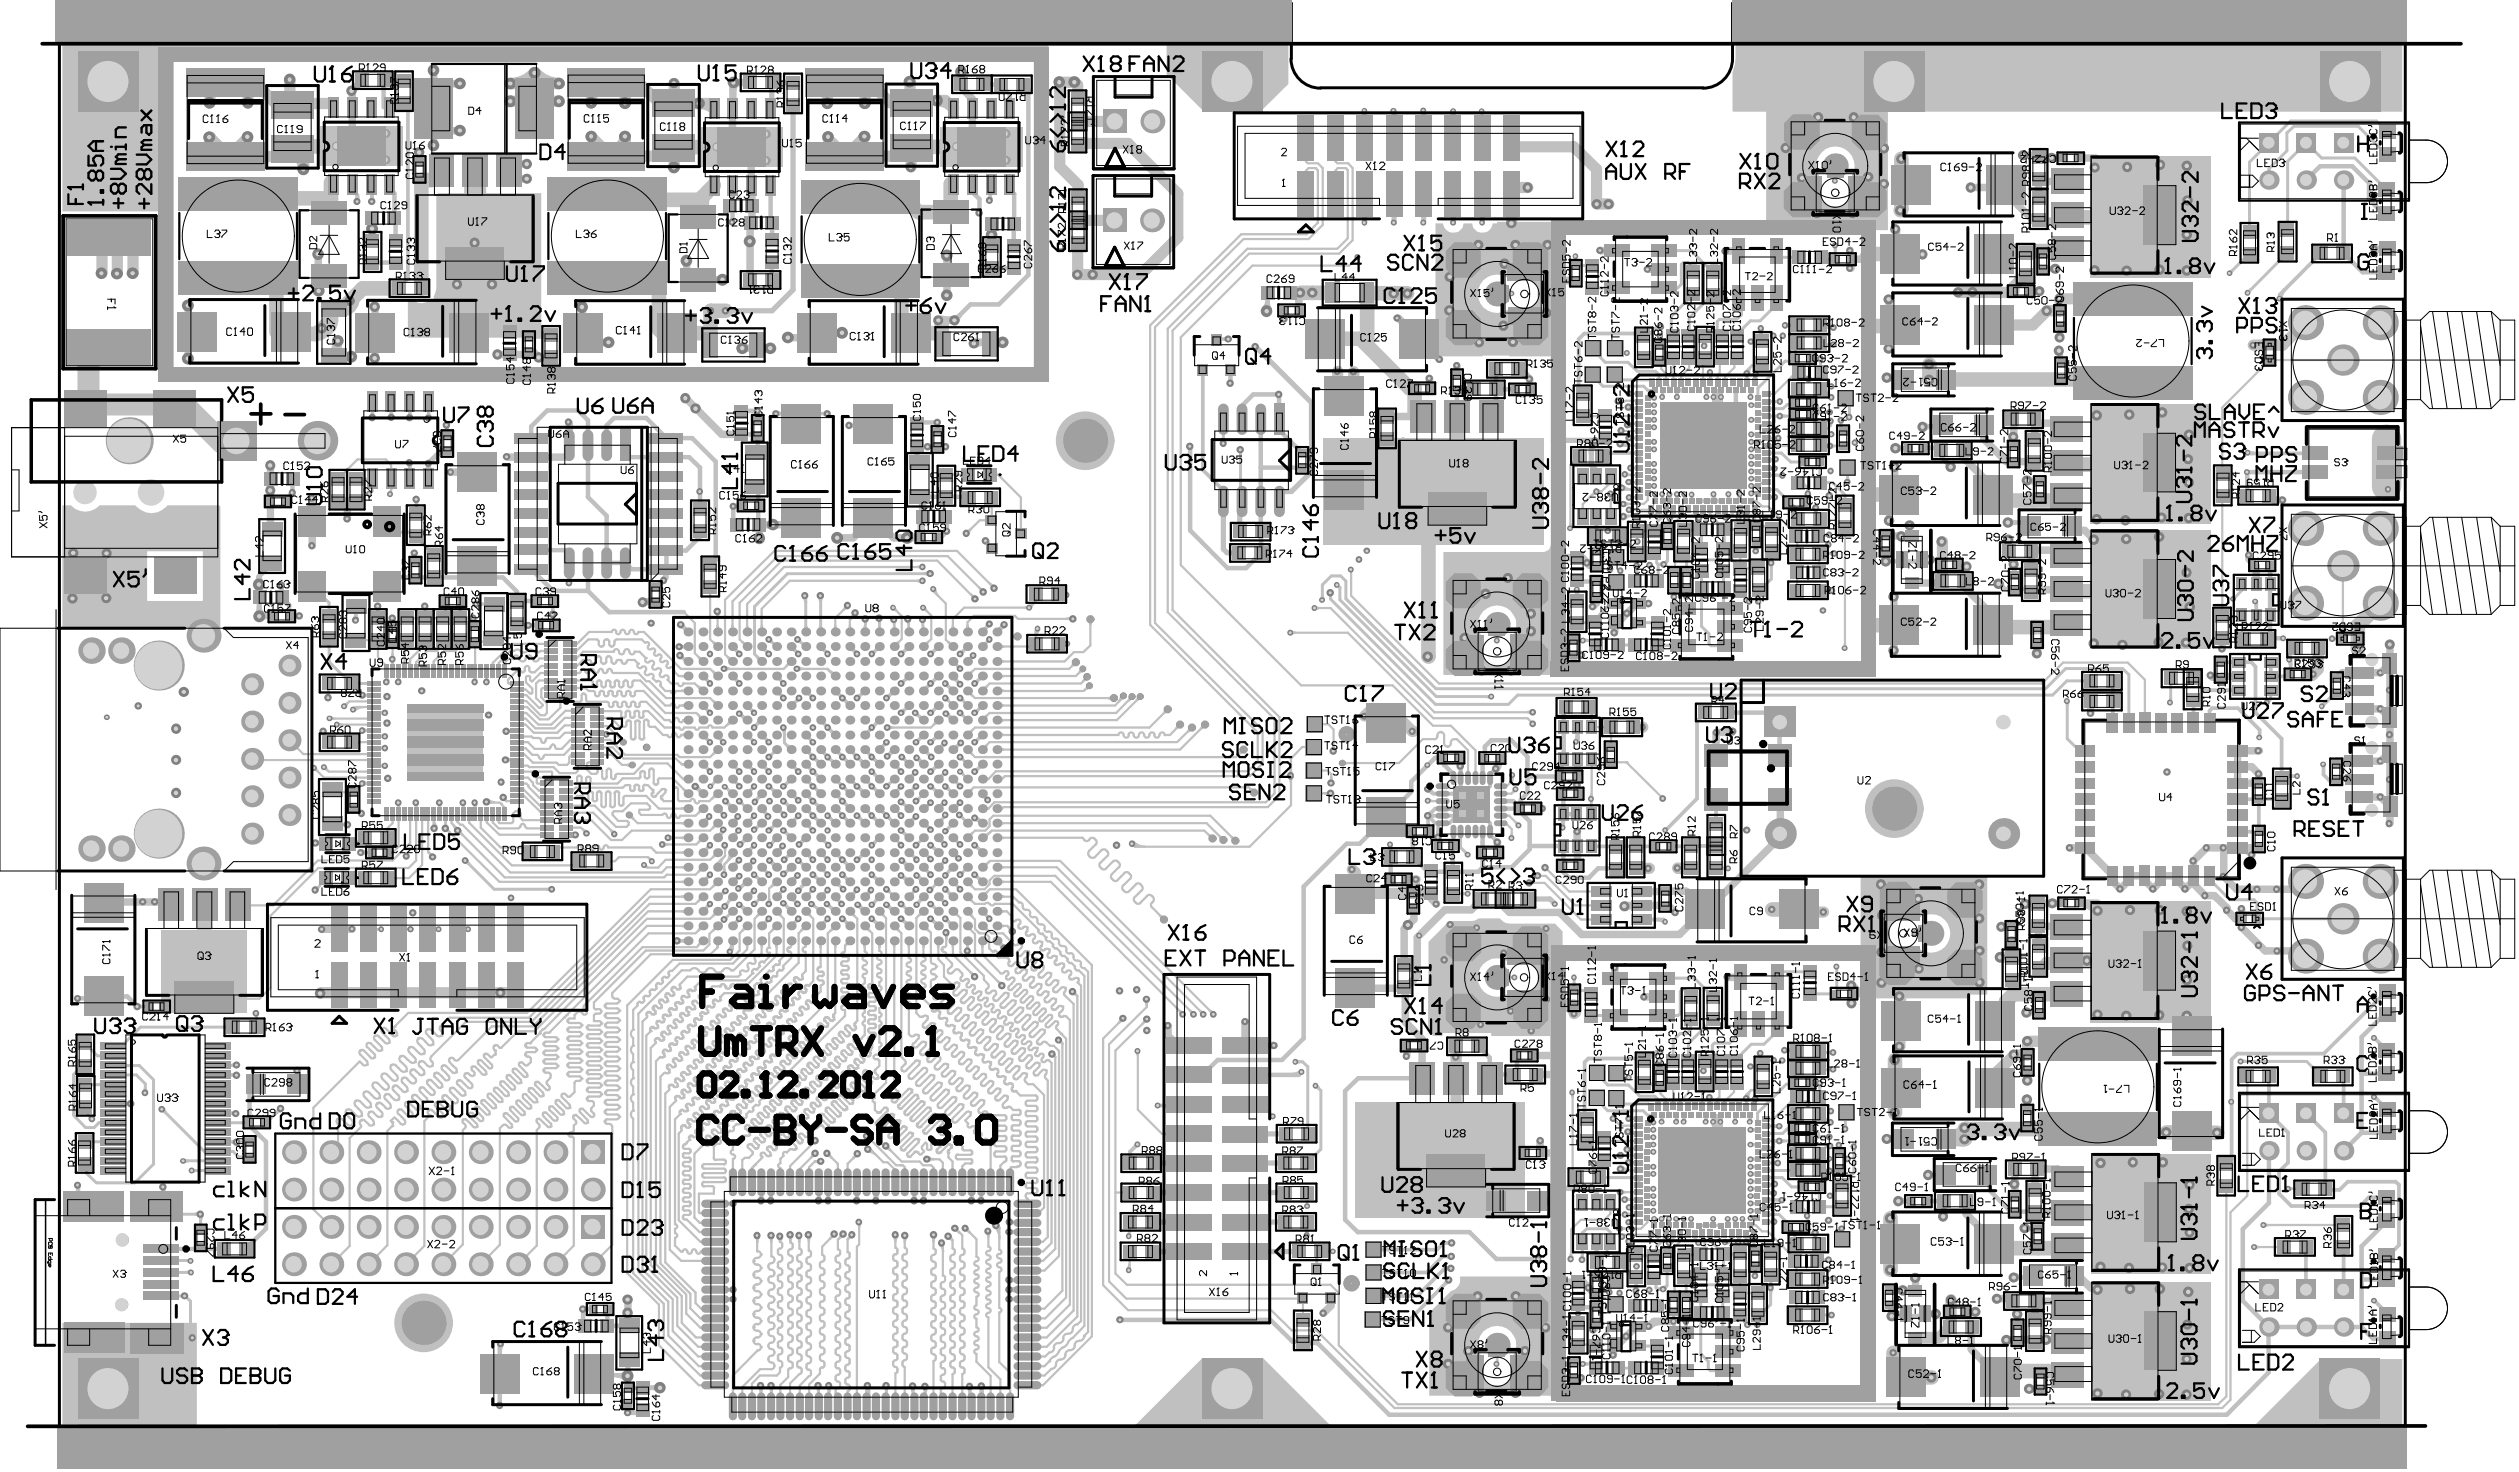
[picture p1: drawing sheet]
<svg xmlns="http://www.w3.org/2000/svg" width="285mm" height="167mm" viewBox="0 0 285 167" stroke-linecap="round" stroke-linejoin="round" font-family="sans-serif">
<path d="M146.1 6.6a3.3 3.3 0 0 0 3.3 3.4M146.1 6.6v-6.2h-136.9l-2.5 2.5v160.5l2.5 2.5h260.6l2.4-2.4v-160.6l-2.5-2.5h-73.7v6.2a3.3 3.3 0 0 1-3.3 3.4M149.4 9.9h43.3" fill="none" stroke="#000" stroke-width=".34"/>
<g fill="#d2d2d2">
<circle cx="216.6" cy="105.6" r=".17"/>
<circle cx="171.4" cy="110.6" r=".17"/>
<circle cx="216.7" cy="144.5" r=".24"/>
<circle cx="227.2" cy="61.1" r=".25"/>
<circle cx="223.9" cy="100" r=".25"/>
<circle cx="223.9" cy="103.9" r=".25"/>
<circle cx="216.1" cy="59.4" r=".25"/>
<circle cx="211.5" cy="63.8" r=".17"/>
<circle cx="170.9" cy="114.4" r=".17"/>
<circle cx="174" cy="99.1" r=".17"/>
<circle cx="207.6" cy="20.5" r=".17"/>
<circle cx="211.4" cy="20" r=".24"/>
<circle cx="176.3" cy="31.7" r=".17"/>
<circle cx="170.2" cy="29.8" r=".24"/>
<circle cx="171" cy="33.2" r=".17"/>
<circle cx="175.1" cy="27.7" r=".24"/>
<circle cx="217.5" cy="28.8" r=".24"/>
<circle cx="184.3" cy="121.9" r=".17"/>
<circle cx="121.6" cy="9.3" r=".25"/>
<circle cx="226.1" cy="66" r=".25"/>
<circle cx="85.9" cy="60.9" r=".25"/>
<circle cx="77.7" cy="29.5" r=".24"/>
<circle cx="82.8" cy="25.2" r=".16"/>
<circle cx="84.8" cy="27.3" r=".25"/>
<circle cx="219.7" cy="61.3" r=".25"/>
<circle cx="218.4" cy="63.3" r=".25"/>
<circle cx="220.7" cy="147" r=".24"/>
<circle cx="215.3" cy="146" r=".25"/>
<circle cx="214.9" cy="118.4" r=".24"/>
<circle cx="214.9" cy="112.7" r=".23"/>
<circle cx="213.7" cy="33.8" r=".25"/>
<circle cx="213.7" cy="39.4" r=".25"/>
<circle cx="214.5" cy="25.9" r=".25"/>
<circle cx="213.8" cy="58.9" r=".25"/>
<circle cx="215.1" cy="60.7" r=".24"/>
<circle cx="213.9" cy="143.6" r=".25"/>
<circle cx="218.5" cy="155.8" r=".25"/>
<circle cx="214.4" cy="125.8" r=".24"/>
<circle cx="227.9" cy="119.3" r=".25"/>
<circle cx="222.3" cy="127.6" r=".25"/>
<circle cx="214.4" cy="52.8" r=".25"/>
<circle cx="207" cy="131.1" r=".15"/>
<circle cx="209.1" cy="131.1" r=".17"/>
<circle cx="209.8" cy="129.7" r=".16"/>
<circle cx="207.2" cy="49.1" r=".17"/>
<circle cx="208.3" cy="47.5" r=".17"/>
<circle cx="207.1" cy="47.6" r=".16"/>
<circle cx="207.1" cy="46.6" r=".15"/>
<circle cx="209.9" cy="50.1" r=".17"/>
<circle cx="213.2" cy="16.8" r=".25"/>
<circle cx="119.8" cy="9.3" r=".24"/>
<circle cx="33.9" cy="69.7" r=".17"/>
<circle cx="29.3" cy="69.7" r=".25"/>
<circle cx="29.3" cy="66.1" r=".25"/>
<circle cx="184.1" cy="39.9" r=".17"/>
<circle cx="187.1" cy="127" r=".16"/>
<circle cx="189.7" cy="126.9" r=".17"/>
<circle cx="177.9" cy="123.6" r=".16"/>
<circle cx="188.1" cy="44.9" r=".16"/>
<circle cx="188" cy="126.9" r=".17"/>
<circle cx="72.9" cy="97.8" r=".17"/>
<circle cx="211.5" cy="29.4" r=".17"/>
<circle cx="209.3" cy="30.3" r=".17"/>
<circle cx="209.5" cy="111.5" r=".24"/>
<circle cx="211.3" cy="112.4" r=".17"/>
<circle cx="147.3" cy="121.3" r=".17"/>
<circle cx="150.8" cy="141.5" r=".16"/>
<circle cx="205.8" cy="3.2" r=".25"/>
<circle cx="220.3" cy="3.2" r=".24"/>
<circle cx="235" cy="3.4" r=".25"/>
<circle cx="233.1" cy="163.5" r=".25"/>
<circle cx="250.9" cy="3.3" r=".25"/>
<circle cx="220.1" cy="163.5" r=".24"/>
<circle cx="244.4" cy="163.5" r=".25"/>
<circle cx="205.8" cy="163.2" r=".25"/>
<circle cx="128.3" cy="163.5" r=".25"/>
<circle cx="191.9" cy="163.5" r=".25"/>
<circle cx="178.3" cy="163.5" r=".25"/>
<circle cx="166.2" cy="152.8" r=".25"/>
<circle cx="164.3" cy="163.5" r=".25"/>
<circle cx="115.5" cy="163.2" r=".25"/>
<circle cx="150.8" cy="163.2" r=".25"/>
<circle cx="104.8" cy="163.2" r=".25"/>
<circle cx="44" cy="163.5" r=".25"/>
<circle cx="56.3" cy="163.5" r=".24"/>
<circle cx="68.3" cy="163.2" r=".25"/>
<circle cx="32.2" cy="163.2" r=".25"/>
<circle cx="80.5" cy="163.2" r=".25"/>
<circle cx="20" cy="163.2" r=".25"/>
<circle cx="93.3" cy="163.3" r=".24"/>
<circle cx="257.2" cy="163.7" r=".24"/>
<circle cx="19.9" cy="89.7" r=".25"/>
<circle cx="209.5" cy="113.5" r=".24"/>
<circle cx="19.9" cy="82.4" r=".25"/>
<circle cx="270.4" cy="72.9" r=".23"/>
<circle cx="20.8" cy="78.3" r=".24"/>
<circle cx="36.2" cy="112.4" r=".25"/>
<circle cx="56.6" cy="112.3" r=".24"/>
<circle cx="19.9" cy="86" r=".25"/>
<circle cx="255.4" cy="100.6" r=".17"/>
<circle cx="251.9" cy="103" r=".16"/>
<circle cx="245.2" cy="87.3" r=".17"/>
<circle cx="233.9" cy="79.3" r=".17"/>
<circle cx="195.5" cy="98.2" r=".17"/>
<circle cx="211.4" cy="25.7" r=".17"/>
<circle cx="207.6" cy="27.8" r=".17"/>
<circle cx="245.5" cy="79.5" r=".17"/>
<circle cx="186" cy="112.8" r=".15"/>
<circle cx="182.7" cy="109.5" r=".17"/>
<circle cx="94.7" cy="60.8" r=".25"/>
<circle cx="105.6" cy="66.6" r=".17"/>
<circle cx="104.4" cy="65.7" r=".17"/>
<circle cx="95.9" cy="68.5" r=".17"/>
<circle cx="105.3" cy="64.9" r=".17"/>
<circle cx="104.4" cy="68.7" r=".17"/>
<circle cx="107" cy="50.5" r=".17"/>
<circle cx="105" cy="50.5" r=".17"/>
<circle cx="106.1" cy="47.8" r=".17"/>
<circle cx="121.9" cy="31.1" r=".25"/>
<circle cx="123.6" cy="31.1" r=".25"/>
<circle cx="140.3" cy="50.9" r=".17"/>
<circle cx="131" cy="125.1" r=".17"/>
<circle cx="132.1" cy="116" r=".17"/>
<circle cx="144" cy="126.3" r=".17"/>
<circle cx="128.7" cy="118.9" r=".17"/>
<circle cx="129.7" cy="113" r=".17"/>
<circle cx="133.8" cy="114.7" r=".17"/>
<circle cx="140.9" cy="115.6" r=".16"/>
<circle cx="144.1" cy="118.3" r=".17"/>
<circle cx="126.7" cy="112.1" r=".17"/>
<circle cx="147.9" cy="136.4" r=".16"/>
<circle cx="127.7" cy="139.9" r=".16"/>
<circle cx="127.7" cy="143.7" r=".16"/>
<circle cx="129.8" cy="115.3" r=".16"/>
<circle cx="106.5" cy="140.6" r=".16"/>
<circle cx="36.4" cy="105.1" r=".17"/>
<circle cx="31.7" cy="125.4" r=".17"/>
<circle cx="208.8" cy="127.7" r=".17"/>
<circle cx="110.1" cy="74.1" r=".17"/>
<circle cx="161.5" cy="86.5" r=".17"/>
<circle cx="180" cy="90.4" r=".17"/>
<circle cx="161.6" cy="90.6" r=".17"/>
<circle cx="106.2" cy="36.2" r=".24"/>
<circle cx="59.6" cy="18.6" r=".25"/>
<circle cx="55.7" cy="32.2" r=".25"/>
<circle cx="53" cy="105.1" r=".17"/>
<circle cx="49.6" cy="105.1" r=".17"/>
<circle cx="46.5" cy="105.1" r=".17"/>
<circle cx="43.1" cy="105.1" r=".16"/>
<circle cx="39.8" cy="105.1" r=".17"/>
<circle cx="57.8" cy="101.6" r=".17"/>
<circle cx="46.7" cy="103.3" r=".17"/>
<circle cx="18.3" cy="125.5" r=".17"/>
<circle cx="16.4" cy="123.6" r=".17"/>
<circle cx="8.8" cy="134.1" r=".16"/>
<circle cx="18.4" cy="134.3" r=".17"/>
<circle cx="20.7" cy="131.3" r=".17"/>
<circle cx="21.7" cy="132.4" r=".17"/>
<circle cx="8.8" cy="112.9" r=".16"/>
<circle cx="76.6" cy="106.4" r=".17"/>
<circle cx="82" cy="102.5" r=".17"/>
<circle cx="82.1" cy="100.8" r=".17"/>
<circle cx="83.7" cy="102.3" r=".17"/>
<circle cx="83.5" cy="100.5" r=".17"/>
<circle cx="85.3" cy="100.8" r=".17"/>
<circle cx="73.8" cy="97.4" r=".17"/>
<circle cx="193.9" cy="44.9" r=".17"/>
<circle cx="194.7" cy="44.9" r=".17"/>
<circle cx="151.8" cy="86.3" r=".16"/>
<circle cx="111.3" cy="67" r=".17"/>
<circle cx="110.3" cy="67.7" r=".16"/>
<circle cx="141.9" cy="89.7" r=".17"/>
<circle cx="108.6" cy="87.3" r=".17"/>
<circle cx="110.3" cy="87.3" r=".17"/>
<circle cx="110.3" cy="92.5" r=".17"/>
<circle cx="110.3" cy="95.6" r=".17"/>
<circle cx="108.6" cy="90.8" r=".17"/>
<circle cx="105.3" cy="93.9" r=".17"/>
<circle cx="108.6" cy="85.6" r=".17"/>
<circle cx="107" cy="94" r=".16"/>
<circle cx="108.6" cy="95.5" r=".17"/>
<circle cx="108.5" cy="97.1" r=".17"/>
<circle cx="108.6" cy="98.9" r=".17"/>
<circle cx="110.3" cy="98.9" r=".17"/>
<circle cx="108.5" cy="92.2" r=".17"/>
<circle cx="106.9" cy="92.2" r=".17"/>
<circle cx="113.4" cy="111.5" r=".17"/>
<circle cx="111.9" cy="103.9" r=".16"/>
<circle cx="103.6" cy="100.6" r=".17"/>
<circle cx="250.9" cy="128.1" r=".25"/>
<circle cx="247.6" cy="146.1" r=".25"/>
<circle cx="192.2" cy="58.6" r=".17"/>
<circle cx="193.9" cy="137.9" r=".17"/>
<circle cx="204.5" cy="137.5" r=".16"/>
<circle cx="200.7" cy="138.2" r=".17"/>
<circle cx="196.3" cy="137.9" r=".17"/>
<circle cx="203.5" cy="157.6" r=".16"/>
<circle cx="187.1" cy="25.7" r=".17"/>
<circle cx="192.2" cy="25.7" r=".17"/>
<circle cx="197.1" cy="25.7" r=".17"/>
<circle cx="202" cy="25.7" r=".17"/>
<circle cx="214.3" cy="67.5" r=".25"/>
<circle cx="214.3" cy="73.6" r=".25"/>
<circle cx="215.1" cy="18" r=".24"/>
<circle cx="36.4" cy="37.1" r=".25"/>
<circle cx="61" cy="40.4" r=".25"/>
<circle cx="56.3" cy="40.1" r=".24"/>
<circle cx="42.4" cy="40.5" r=".25"/>
<circle cx="42.4" cy="34.7" r=".25"/>
<circle cx="47.4" cy="17.2" r=".25"/>
<circle cx="59.6" cy="20.2" r=".24"/>
<circle cx="53.7" cy="27.5" r=".24"/>
<circle cx="51.7" cy="32.2" r=".25"/>
<circle cx="80.4" cy="35.2" r=".17"/>
<circle cx="32.8" cy="9" r=".24"/>
<circle cx="48.5" cy="52.4" r=".16"/>
<circle cx="39.3" cy="58.7" r=".17"/>
<circle cx="198.1" cy="137" r=".17"/>
<circle cx="79.2" cy="55.6" r=".17"/>
<circle cx="64.4" cy="66" r=".17"/>
<circle cx="87" cy="83.9" r=".17"/>
<circle cx="88.6" cy="94" r=".17"/>
<circle cx="88.7" cy="92.2" r=".17"/>
<circle cx="80.3" cy="77.3" r=".16"/>
<circle cx="88.6" cy="79" r=".17"/>
<circle cx="167.5" cy="92" r=".24"/>
<circle cx="53.4" cy="81" r=".2"/>
<circle cx="53.4" cy="83" r=".21"/>
<circle cx="53.4" cy="85" r=".21"/>
<circle cx="53.4" cy="86.9" r=".21"/>
<circle cx="51.4" cy="81" r=".19"/>
<circle cx="51.4" cy="83" r=".2"/>
<circle cx="51.4" cy="85" r=".2"/>
<circle cx="51.4" cy="87" r=".2"/>
<circle cx="49.4" cy="81" r=".2"/>
<circle cx="49.4" cy="83" r=".21"/>
<circle cx="49.4" cy="85" r=".21"/>
<circle cx="49.4" cy="86.9" r=".21"/>
<circle cx="47.4" cy="81" r=".2"/>
<circle cx="47.4" cy="83" r=".21"/>
<circle cx="47.4" cy="85" r=".21"/>
<circle cx="47.4" cy="86.9" r=".21"/>
<circle cx="71" cy="155.6" r=".25"/>
<circle cx="82.1" cy="35.2" r=".17"/>
<circle cx="108.6" cy="88.9" r=".16"/>
<circle cx="106.9" cy="99" r=".17"/>
<circle cx="115.1" cy="72" r=".17"/>
<circle cx="102.6" cy="60.8" r=".25"/>
<circle cx="111.9" cy="22.7" r=".16"/>
<circle cx="108" cy="36.2" r=".24"/>
<circle cx="43.5" cy="80.7" r=".17"/>
<circle cx="74.7" cy="157" r=".25"/>
<circle cx="184.3" cy="44.5" r=".17"/>
<circle cx="184.3" cy="46.1" r=".17"/>
<circle cx="183.1" cy="45.4" r=".17"/>
<circle cx="184.2" cy="48" r=".17"/>
<circle cx="184.3" cy="49.5" r=".17"/>
<circle cx="219.9" cy="137.6" r=".25"/>
<circle cx="221.6" cy="33.1" r=".25"/>
<circle cx="223.2" cy="33" r=".25"/>
<circle cx="134.8" cy="82.3" r=".17"/>
<circle cx="128.1" cy="78.8" r=".17"/>
<circle cx="112" cy="70.6" r=".15"/>
<circle cx="119.8" cy="117.7" r=".16"/>
<circle cx="111.9" cy="72.3" r=".16"/>
<circle cx="106.9" cy="95.5" r=".17"/>
<circle cx="106.9" cy="90.8" r=".17"/>
<circle cx="106.9" cy="87.4" r=".17"/>
<circle cx="105.4" cy="85.6" r=".17"/>
<circle cx="102" cy="92.3" r=".17"/>
<circle cx="107" cy="88.9" r=".16"/>
<circle cx="103.6" cy="95.6" r=".17"/>
<circle cx="102" cy="95.6" r=".17"/>
<circle cx="103.7" cy="97.3" r=".17"/>
<circle cx="102" cy="97.3" r=".17"/>
<circle cx="105.3" cy="90.8" r=".17"/>
<circle cx="105.3" cy="87.3" r=".17"/>
<circle cx="103.6" cy="87.4" r=".17"/>
<circle cx="103.7" cy="88.9" r=".16"/>
<circle cx="103.6" cy="90.6" r=".17"/>
<circle cx="102" cy="88.9" r=".16"/>
<circle cx="102" cy="87.3" r=".17"/>
<circle cx="110.3" cy="83.9" r=".17"/>
<circle cx="102" cy="90.7" r=".17"/>
<circle cx="103.6" cy="92.4" r=".17"/>
<circle cx="108.7" cy="84" r=".17"/>
<circle cx="108.6" cy="75.6" r=".16"/>
<circle cx="76.9" cy="74.1" r=".17"/>
<circle cx="70.5" cy="83.9" r=".17"/>
<circle cx="69.5" cy="94.4" r=".16"/>
<circle cx="35.6" cy="100.7" r=".17"/>
<circle cx="49" cy="96.9" r=".16"/>
<circle cx="80.3" cy="102.3" r=".15"/>
<circle cx="81.9" cy="104" r=".17"/>
<circle cx="87" cy="102.3" r=".16"/>
<circle cx="88.7" cy="102.2" r=".16"/>
<circle cx="90.3" cy="102.3" r=".16"/>
<circle cx="87.1" cy="95.6" r=".17"/>
<circle cx="88.7" cy="97.3" r=".17"/>
<circle cx="90.4" cy="95.5" r=".17"/>
<circle cx="87" cy="94" r=".17"/>
<circle cx="85.3" cy="92.3" r=".17"/>
<circle cx="83.6" cy="94" r=".17"/>
<circle cx="86.9" cy="92.4" r=".17"/>
<circle cx="88.6" cy="100.6" r=".17"/>
<circle cx="85.3" cy="98.9" r=".17"/>
<circle cx="88.6" cy="95.7" r=".17"/>
<circle cx="85.3" cy="93.9" r=".17"/>
<circle cx="107" cy="102.2" r=".16"/>
<circle cx="106.9" cy="97.3" r=".17"/>
<circle cx="105.3" cy="102.3" r=".16"/>
<circle cx="102" cy="103.9" r=".17"/>
<circle cx="82.6" cy="107.6" r=".17"/>
<circle cx="83.7" cy="103.9" r=".17"/>
<circle cx="90.2" cy="72.3" r=".17"/>
<circle cx="87" cy="72.3" r=".17"/>
<circle cx="90.4" cy="79" r=".17"/>
<circle cx="83.7" cy="74" r=".17"/>
<circle cx="201.4" cy="45.4" r=".16"/>
<circle cx="201.4" cy="47.1" r=".16"/>
<circle cx="198.2" cy="54.1" r=".16"/>
<circle cx="200.8" cy="53" r=".17"/>
<circle cx="200.8" cy="56.2" r=".17"/>
<circle cx="87" cy="85.6" r=".17"/>
<circle cx="201.7" cy="53.8" r=".16"/>
<circle cx="205.5" cy="57.5" r=".17"/>
<circle cx="207" cy="56.1" r=".17"/>
<circle cx="133.5" cy="82" r=".17"/>
<circle cx="62.4" cy="100.6" r=".17"/>
<circle cx="52.6" cy="97.3" r=".17"/>
<circle cx="92" cy="97.3" r=".17"/>
<circle cx="56.9" cy="90.2" r=".17"/>
<circle cx="55" cy="90.7" r=".17"/>
<circle cx="231.5" cy="151.5" r=".25"/>
<circle cx="195.2" cy="58.5" r=".17"/>
<circle cx="196.7" cy="58.5" r=".17"/>
<circle cx="188.9" cy="55.9" r=".17"/>
<circle cx="188.9" cy="58.6" r=".17"/>
<circle cx="188.1" cy="55.9" r=".16"/>
<circle cx="190.6" cy="55.9" r=".17"/>
<circle cx="189.8" cy="55.9" r=".17"/>
<circle cx="187.2" cy="55" r=".17"/>
<circle cx="187.3" cy="55.9" r=".17"/>
<circle cx="187.2" cy="54.1" r=".16"/>
<circle cx="187.2" cy="53.3" r=".17"/>
<circle cx="206.9" cy="61.6" r=".16"/>
<circle cx="207.5" cy="62.6" r=".17"/>
<circle cx="131.7" cy="104" r=".17"/>
<circle cx="183.4" cy="130.7" r=".17"/>
<circle cx="184.3" cy="131.5" r=".16"/>
<circle cx="132.1" cy="80.2" r=".17"/>
<circle cx="100.3" cy="83.9" r=".17"/>
<circle cx="121.7" cy="74.9" r=".17"/>
<circle cx="105.2" cy="100.7" r=".17"/>
<circle cx="137.2" cy="94.8" r=".17"/>
<circle cx="139.7" cy="95.1" r=".17"/>
<circle cx="192.2" cy="140.6" r=".17"/>
<circle cx="188.9" cy="140.6" r=".17"/>
<circle cx="103.7" cy="99" r=".17"/>
<circle cx="97" cy="88.9" r=".16"/>
<circle cx="106.9" cy="103.9" r=".17"/>
<circle cx="105.3" cy="98.9" r=".17"/>
<circle cx="100.3" cy="92.3" r=".17"/>
<circle cx="97" cy="92.3" r=".17"/>
<circle cx="103.6" cy="83.9" r=".17"/>
<circle cx="110.3" cy="110.5" r=".17"/>
<circle cx="97" cy="85.6" r=".17"/>
<circle cx="140.7" cy="84.8" r=".17"/>
<circle cx="100.4" cy="82.3" r=".17"/>
<circle cx="129" cy="78.8" r=".17"/>
<circle cx="127.1" cy="78.7" r=".17"/>
<circle cx="126" cy="79" r=".17"/>
<circle cx="122.5" cy="75.6" r=".15"/>
<circle cx="100.3" cy="88.9" r=".16"/>
<circle cx="229.4" cy="117.8" r=".24"/>
<circle cx="240.9" cy="143.4" r=".24"/>
<circle cx="244.7" cy="143.3" r=".25"/>
<circle cx="247.8" cy="143.4" r=".24"/>
<circle cx="237.7" cy="143.3" r=".25"/>
<circle cx="247.8" cy="139.4" r=".24"/>
<circle cx="237.7" cy="131.6" r=".25"/>
<circle cx="241.4" cy="131.5" r=".25"/>
<circle cx="247.7" cy="136.8" r=".24"/>
<circle cx="244.7" cy="131.5" r=".25"/>
<circle cx="247.8" cy="134" r=".25"/>
<circle cx="240.6" cy="114.9" r=".25"/>
<circle cx="237.3" cy="114.7" r=".25"/>
<circle cx="244.3" cy="114.8" r=".24"/>
<circle cx="237.3" cy="103" r=".25"/>
<circle cx="241" cy="103" r=".25"/>
<circle cx="244.4" cy="103" r=".25"/>
<circle cx="247.4" cy="114.9" r=".25"/>
<circle cx="247.4" cy="110.9" r=".25"/>
<circle cx="247.4" cy="103.1" r=".25"/>
<circle cx="247.5" cy="107" r=".24"/>
<circle cx="206.8" cy="143.6" r=".16"/>
<circle cx="201.7" cy="119.9" r=".17"/>
<circle cx="207.1" cy="127" r=".16"/>
<circle cx="205.4" cy="139.5" r=".17"/>
<circle cx="186.6" cy="145.9" r=".17"/>
<circle cx="187.8" cy="119" r=".17"/>
<circle cx="206.9" cy="138" r=".17"/>
<circle cx="199.2" cy="119.1" r=".17"/>
<circle cx="207.4" cy="121" r=".17"/>
<circle cx="200.3" cy="145.7" r=".16"/>
<circle cx="207.1" cy="129.6" r=".17"/>
<circle cx="240.6" cy="157.8" r=".25"/>
<circle cx="237.3" cy="157.6" r=".25"/>
<circle cx="247.4" cy="157.8" r=".25"/>
<circle cx="244.3" cy="157.7" r=".25"/>
<circle cx="247.4" cy="153.7" r=".25"/>
<circle cx="247.5" cy="149.8" r=".24"/>
<circle cx="237.3" cy="145.9" r=".25"/>
<circle cx="241" cy="145.8" r=".25"/>
<circle cx="244.4" cy="145.8" r=".25"/>
<circle cx="185.1" cy="146" r=".16"/>
<circle cx="207" cy="132.4" r=".17"/>
<circle cx="207.5" cy="144.6" r=".17"/>
<circle cx="204.6" cy="124.9" r=".16"/>
<circle cx="184.3" cy="126.5" r=".16"/>
<circle cx="187.1" cy="127.8" r=".17"/>
<circle cx="187.1" cy="128.6" r=".17"/>
<circle cx="187.1" cy="129.5" r=".17"/>
<circle cx="184.1" cy="130" r=".17"/>
<circle cx="187.1" cy="130.3" r=".17"/>
<circle cx="187.1" cy="132" r=".17"/>
<circle cx="187.1" cy="132.8" r=".17"/>
<circle cx="187.1" cy="134.5" r=".17"/>
<circle cx="184.3" cy="138.3" r=".15"/>
<circle cx="187.2" cy="137.9" r=".17"/>
<circle cx="188" cy="137.9" r=".17"/>
<circle cx="189.7" cy="137.9" r=".17"/>
<circle cx="190.5" cy="137.9" r=".17"/>
<circle cx="185.2" cy="143.3" r=".17"/>
<circle cx="195.5" cy="137.9" r=".17"/>
<circle cx="195.2" cy="140.5" r=".17"/>
<circle cx="196.7" cy="140.5" r=".17"/>
<circle cx="197.6" cy="140.5" r=".16"/>
<circle cx="198.1" cy="137.8" r=".16"/>
<circle cx="200.8" cy="133.9" r=".17"/>
<circle cx="198.1" cy="133.6" r=".17"/>
<circle cx="198.1" cy="132.8" r=".17"/>
<circle cx="198.1" cy="132" r=".17"/>
<circle cx="201.2" cy="131.6" r=".17"/>
<circle cx="198.1" cy="129.5" r=".17"/>
<circle cx="201.3" cy="127.4" r=".17"/>
<circle cx="201.3" cy="129.1" r=".17"/>
<circle cx="201.9" cy="118.8" r=".17"/>
<circle cx="198" cy="126.9" r=".17"/>
<circle cx="192.8" cy="121.1" r=".17"/>
<circle cx="193.4" cy="124.1" r=".17"/>
<circle cx="197.6" cy="124.3" r=".17"/>
<circle cx="193" cy="126.9" r=".17"/>
<circle cx="190.5" cy="126.9" r=".17"/>
<circle cx="208.4" cy="139" r=".16"/>
<circle cx="200.8" cy="130.6" r=".17"/>
<circle cx="191.4" cy="137.9" r=".17"/>
<circle cx="198.1" cy="127.8" r=".17"/>
<circle cx="75.1" cy="65.7" r=".16"/>
<circle cx="198.2" cy="55.8" r=".17"/>
<circle cx="198.2" cy="55" r=".17"/>
<circle cx="197.7" cy="58.5" r=".17"/>
<circle cx="193.9" cy="55.9" r=".17"/>
<circle cx="247.4" cy="64.8" r=".25"/>
<circle cx="247.4" cy="72.7" r=".24"/>
<circle cx="244.2" cy="72.6" r=".25"/>
<circle cx="240.2" cy="72.9" r=".25"/>
<circle cx="236.9" cy="72.8" r=".25"/>
<circle cx="240.6" cy="61" r=".25"/>
<circle cx="244.3" cy="60.7" r=".24"/>
<circle cx="247.7" cy="49.2" r=".25"/>
<circle cx="247.7" cy="54.6" r=".24"/>
<circle cx="247.7" cy="58.6" r=".24"/>
<circle cx="244.6" cy="58.5" r=".24"/>
<circle cx="240.5" cy="58.9" r=".25"/>
<circle cx="237.3" cy="58.7" r=".25"/>
<circle cx="237.3" cy="47" r=".25"/>
<circle cx="240.9" cy="46.9" r=".25"/>
<circle cx="244.7" cy="46.6" r=".25"/>
<circle cx="233.1" cy="33.8" r=".25"/>
<circle cx="231.6" cy="35.2" r=".25"/>
<circle cx="244.4" cy="18.6" r=".25"/>
<circle cx="240.7" cy="18.9" r=".24"/>
<circle cx="237.1" cy="18.9" r=".24"/>
<circle cx="237" cy="30.6" r=".24"/>
<circle cx="244.4" cy="30.5" r=".25"/>
<circle cx="247.4" cy="30.6" r=".25"/>
<circle cx="247.4" cy="26.5" r=".25"/>
<circle cx="247.5" cy="22.6" r=".25"/>
<circle cx="247.6" cy="51.9" r=".23"/>
<circle cx="247.8" cy="68.7" r=".25"/>
<circle cx="207.5" cy="39" r=".17"/>
<circle cx="247.4" cy="18.8" r=".25"/>
<circle cx="202" cy="36.8" r=".17"/>
<circle cx="187.9" cy="37" r=".17"/>
<circle cx="121.4" cy="112.2" r=".17"/>
<circle cx="114.6" cy="105.4" r=".17"/>
<circle cx="97" cy="97.3" r=".17"/>
<circle cx="90.3" cy="74" r=".17"/>
<circle cx="97" cy="74" r=".17"/>
<circle cx="108.6" cy="74" r=".17"/>
<circle cx="102" cy="74" r=".17"/>
<circle cx="100.3" cy="79" r=".17"/>
<circle cx="98.6" cy="95.6" r=".16"/>
<circle cx="98.6" cy="82.3" r=".16"/>
<circle cx="95.3" cy="79" r=".17"/>
<circle cx="92" cy="94" r=".17"/>
<circle cx="95.3" cy="90.6" r=".17"/>
<circle cx="53.7" cy="90.8" r=".16"/>
<circle cx="49.7" cy="90.8" r=".17"/>
<circle cx="45.1" cy="90.8" r=".17"/>
<circle cx="55" cy="77.1" r=".17"/>
<circle cx="47" cy="90.8" r=".17"/>
<circle cx="52.4" cy="90.8" r=".17"/>
<circle cx="43.5" cy="84.6" r=".17"/>
<circle cx="41" cy="82.6" r=".17"/>
<circle cx="43.5" cy="86.6" r=".17"/>
<circle cx="41" cy="88.6" r=".17"/>
<circle cx="53.7" cy="77.2" r=".16"/>
<circle cx="45.1" cy="77.1" r=".17"/>
<circle cx="44.4" cy="74.6" r=".17"/>
<circle cx="43.7" cy="77.1" r=".17"/>
<circle cx="198.2" cy="47.5" r=".17"/>
<circle cx="189.8" cy="44.9" r=".17"/>
<circle cx="187.2" cy="45" r=".17"/>
<circle cx="187.2" cy="45.8" r=".17"/>
<circle cx="187.2" cy="46.6" r=".17"/>
<circle cx="187.2" cy="47.5" r=".17"/>
<circle cx="187.2" cy="48.3" r=".17"/>
<circle cx="187.2" cy="50" r=".17"/>
<circle cx="187.2" cy="50.8" r=".17"/>
<circle cx="187.2" cy="52.5" r=".17"/>
<circle cx="198.2" cy="52.5" r=".17"/>
<circle cx="198.2" cy="51.6" r=".17"/>
<circle cx="198.2" cy="50.8" r=".17"/>
<circle cx="198.2" cy="50" r=".17"/>
<circle cx="198.2" cy="45.8" r=".17"/>
<circle cx="198.1" cy="44.9" r=".17"/>
<circle cx="193.1" cy="44.9" r=".17"/>
<circle cx="197.7" cy="42.3" r=".17"/>
<circle cx="99.1" cy="135.8" r=".17"/>
<circle cx="103.4" cy="135.8" r=".17"/>
<circle cx="114.2" cy="139.3" r=".17"/>
<circle cx="83" cy="147" r=".15"/>
<circle cx="92" cy="83.9" r=".17"/>
<circle cx="95.3" cy="97.3" r=".17"/>
<circle cx="98.6" cy="99" r=".16"/>
<circle cx="85.6" cy="139.8" r=".16"/>
<circle cx="86.1" cy="135.8" r=".17"/>
<circle cx="87.2" cy="139.8" r=".17"/>
<circle cx="88.2" cy="139.9" r=".16"/>
<circle cx="89.4" cy="139.7" r=".17"/>
<circle cx="112.7" cy="138.6" r=".17"/>
<circle cx="111" cy="135.8" r=".17"/>
<circle cx="111.8" cy="139.3" r=".16"/>
<circle cx="109.2" cy="138.9" r=".15"/>
<circle cx="108.1" cy="138.9" r=".16"/>
<circle cx="102" cy="102.3" r=".16"/>
<circle cx="107.3" cy="139.8" r=".17"/>
<circle cx="100.3" cy="102.3" r=".17"/>
<circle cx="98.6" cy="102.3" r=".16"/>
<circle cx="105.6" cy="139.7" r=".17"/>
<circle cx="97.1" cy="102.3" r=".17"/>
<circle cx="90.4" cy="139.8" r=".17"/>
<circle cx="90.3" cy="103.9" r=".17"/>
<circle cx="95.3" cy="103.9" r=".17"/>
<circle cx="91.5" cy="139.7" r=".17"/>
<circle cx="93.7" cy="135.8" r=".17"/>
<circle cx="95.2" cy="102.3" r=".16"/>
<circle cx="95.4" cy="139.6" r=".17"/>
<circle cx="96.4" cy="139.7" r=".17"/>
<circle cx="95.4" cy="100.6" r=".17"/>
<circle cx="102.4" cy="139.8" r=".17"/>
<circle cx="101.3" cy="139.7" r=".16"/>
<circle cx="92.2" cy="129" r=".17"/>
<circle cx="92.2" cy="130.5" r=".17"/>
<circle cx="93.6" cy="85.6" r=".17"/>
<circle cx="93.6" cy="100.7" r=".17"/>
<circle cx="93.6" cy="102.3" r=".15"/>
<circle cx="93.6" cy="97.3" r=".17"/>
<circle cx="93.6" cy="98.9" r=".17"/>
<circle cx="90.3" cy="100.8" r=".17"/>
<circle cx="98.6" cy="100.7" r=".17"/>
<circle cx="100.3" cy="100.6" r=".17"/>
<circle cx="107" cy="105.5" r=".17"/>
<circle cx="109.4" cy="107.6" r=".16"/>
<circle cx="100.2" cy="129.6" r=".17"/>
<circle cx="103.7" cy="102.3" r=".17"/>
<circle cx="119" cy="119.2" r=".17"/>
<circle cx="50.4" cy="93.7" r=".17"/>
<circle cx="49.1" cy="93.7" r=".17"/>
<circle cx="51.8" cy="94" r=".17"/>
<circle cx="41" cy="78.6" r=".17"/>
<circle cx="17.5" cy="102" r=".16"/>
<circle cx="48.1" cy="68.6" r=".17"/>
<circle cx="42.7" cy="68.6" r=".17"/>
<circle cx="59.8" cy="70.7" r=".17"/>
<circle cx="57.3" cy="82.7" r=".17"/>
<circle cx="57.2" cy="86" r=".17"/>
<circle cx="201.2" cy="49.6" r=".16"/>
<circle cx="207" cy="50.5" r=".16"/>
<circle cx="204.6" cy="42.9" r=".17"/>
<circle cx="207.2" cy="45" r=".17"/>
<circle cx="193.5" cy="42.1" r=".17"/>
<circle cx="201.7" cy="38" r=".16"/>
<circle cx="200.9" cy="48.6" r=".17"/>
<circle cx="209.2" cy="47.2" r=".17"/>
<circle cx="200.9" cy="51.9" r=".16"/>
<circle cx="200.4" cy="63.7" r=".17"/>
<circle cx="186.7" cy="63.9" r=".17"/>
<circle cx="185.2" cy="64" r=".17"/>
<circle cx="185.3" cy="61.3" r=".17"/>
<circle cx="199.2" cy="37.1" r=".16"/>
<circle cx="192.8" cy="39.1" r=".17"/>
<circle cx="16.2" cy="102" r=".16"/>
<circle cx="88.7" cy="88.9" r=".16"/>
<circle cx="90.3" cy="87.3" r=".17"/>
<circle cx="93.6" cy="92.3" r=".17"/>
<circle cx="73.7" cy="70.5" r=".16"/>
<circle cx="108.6" cy="79" r=".17"/>
<circle cx="107" cy="80.7" r=".17"/>
<circle cx="108.6" cy="80.7" r=".17"/>
<circle cx="136.3" cy="82" r=".17"/>
<circle cx="106.9" cy="84" r=".17"/>
<circle cx="76.9" cy="73.1" r=".16"/>
<circle cx="105.3" cy="80.7" r=".17"/>
<circle cx="105.3" cy="77.3" r=".17"/>
<circle cx="81.2" cy="69.2" r=".17"/>
<circle cx="88.6" cy="82.3" r=".17"/>
<circle cx="85.3" cy="82.3" r=".17"/>
<circle cx="80.3" cy="84" r=".16"/>
<circle cx="81.8" cy="83.9" r=".17"/>
<circle cx="78.7" cy="88.9" r=".16"/>
<circle cx="85.3" cy="87.3" r=".17"/>
<circle cx="88.6" cy="90.6" r=".17"/>
<circle cx="87" cy="88.9" r=".16"/>
<circle cx="85.4" cy="90.7" r=".16"/>
<circle cx="83.5" cy="92.4" r=".17"/>
<circle cx="85.3" cy="97.4" r=".17"/>
<circle cx="90.3" cy="97.3" r=".17"/>
<circle cx="80.3" cy="95.6" r=".16"/>
<circle cx="81.9" cy="98.9" r=".17"/>
<circle cx="87.1" cy="97.3" r=".17"/>
<circle cx="85.4" cy="102.3" r=".16"/>
<circle cx="71.2" cy="92.2" r=".17"/>
<circle cx="68.6" cy="83.1" r=".17"/>
<circle cx="81.9" cy="75.6" r=".16"/>
<circle cx="83.7" cy="80.7" r=".17"/>
<circle cx="85.3" cy="80.7" r=".17"/>
<circle cx="150.9" cy="85" r=".17"/>
<circle cx="184.2" cy="128" r=".17"/>
<circle cx="182.5" cy="126.5" r=".17"/>
<circle cx="138.4" cy="95" r=".16"/>
<circle cx="128.1" cy="95.4" r=".17"/>
<circle cx="183.4" cy="48.7" r=".16"/>
<circle cx="98.6" cy="87.3" r=".16"/>
<circle cx="103.7" cy="85.7" r=".17"/>
<circle cx="92" cy="90.6" r=".17"/>
<circle cx="92" cy="87.3" r=".17"/>
<circle cx="104.4" cy="70.1" r=".17"/>
<circle cx="102.7" cy="70" r=".17"/>
<circle cx="101.2" cy="70.1" r=".17"/>
<circle cx="103.6" cy="80.7" r=".17"/>
<circle cx="71.5" cy="86.5" r=".17"/>
<circle cx="65.1" cy="94.4" r=".17"/>
<circle cx="66.4" cy="94.3" r=".16"/>
<circle cx="92" cy="98.9" r=".17"/>
<circle cx="92" cy="100.6" r=".17"/>
<circle cx="91.8" cy="102.3" r=".16"/>
<circle cx="79.1" cy="11.7" r=".25"/>
<circle cx="195.6" cy="55.9" r=".17"/>
<circle cx="191.4" cy="55.9" r=".17"/>
<circle cx="108.6" cy="100.6" r=".17"/>
<circle cx="105.3" cy="97.2" r=".17"/>
<circle cx="43.5" cy="83.3" r=".17"/>
<circle cx="150.6" cy="89.7" r=".17"/>
<circle cx="150.6" cy="88.6" r=".17"/>
<circle cx="126.3" cy="95.6" r=".17"/>
<circle cx="100.4" cy="85.6" r=".17"/>
<circle cx="102" cy="85.6" r=".17"/>
<circle cx="236.9" cy="61.1" r=".25"/>
<circle cx="82" cy="95.6" r=".17"/>
<circle cx="83.6" cy="97.3" r=".17"/>
<circle cx="81.8" cy="93.8" r=".16"/>
<circle cx="83.7" cy="95.5" r=".17"/>
<circle cx="83.7" cy="99.1" r=".17"/>
<circle cx="97" cy="100.6" r=".17"/>
<circle cx="88.6" cy="98.9" r=".17"/>
<circle cx="87" cy="98.9" r=".17"/>
<circle cx="93.7" cy="95.6" r=".17"/>
<circle cx="35.7" cy="95.4" r=".17"/>
<circle cx="87.5" cy="59.4" r=".25"/>
<circle cx="15.6" cy="79.9" r=".17"/>
<circle cx="12.1" cy="81.1" r=".16"/>
<circle cx="35.5" cy="86.9" r=".17"/>
<circle cx="36.6" cy="86.8" r=".17"/>
<circle cx="39.9" cy="80.3" r=".17"/>
<circle cx="38.9" cy="79.9" r=".17"/>
<circle cx="38.1" cy="82" r=".16"/>
<circle cx="37.3" cy="81.2" r=".17"/>
<circle cx="29" cy="114.6" r=".17"/>
<circle cx="21.6" cy="143.9" r=".17"/>
<circle cx="21.6" cy="142.6" r=".17"/>
<circle cx="44.1" cy="55.9" r=".17"/>
<circle cx="41.8" cy="55.9" r=".17"/>
<circle cx="93.6" cy="130.5" r=".16"/>
<circle cx="92.9" cy="131.4" r=".17"/>
<circle cx="98.1" cy="128.5" r=".17"/>
<circle cx="104.9" cy="131.1" r=".16"/>
<circle cx="111" cy="156.8" r=".17"/>
<circle cx="103.3" cy="156.8" r=".17"/>
<circle cx="98.2" cy="156.7" r=".17"/>
<circle cx="86.1" cy="156.7" r=".17"/>
<circle cx="93.8" cy="156.7" r=".17"/>
<circle cx="268.6" cy="28.2" r=".16"/>
<circle cx="254.9" cy="39" r=".17"/>
<circle cx="228.9" cy="17.5" r=".24"/>
<circle cx="211.5" cy="36" r=".16"/>
<circle cx="232.2" cy="17.8" r=".24"/>
<circle cx="211.4" cy="42.9" r=".17"/>
<circle cx="206.7" cy="25.7" r=".17"/>
<circle cx="209.3" cy="28.3" r=".16"/>
<circle cx="233.1" cy="38.2" r=".25"/>
<circle cx="232.6" cy="30.4" r=".25"/>
<circle cx="213.5" cy="42.7" r=".25"/>
<circle cx="227.8" cy="49.4" r=".24"/>
<circle cx="229.4" cy="54.3" r=".24"/>
<circle cx="227.2" cy="59.1" r=".25"/>
<circle cx="217.5" cy="48.3" r=".24"/>
<circle cx="214.5" cy="50.7" r=".25"/>
<circle cx="211.3" cy="56.1" r=".17"/>
<circle cx="207.5" cy="37.1" r=".17"/>
<circle cx="206" cy="40.6" r=".17"/>
<circle cx="200.7" cy="38" r=".17"/>
<circle cx="198.1" cy="38.6" r=".16"/>
<circle cx="198.6" cy="42.3" r=".16"/>
<circle cx="207.2" cy="43.7" r=".17"/>
<circle cx="207.1" cy="53.3" r=".16"/>
<circle cx="204.6" cy="55.9" r=".16"/>
<circle cx="196.9" cy="55.9" r=".17"/>
<circle cx="164.8" cy="41.3" r=".15"/>
<circle cx="187.8" cy="38" r=".17"/>
<circle cx="180.5" cy="49.9" r=".16"/>
<circle cx="176.3" cy="25.7" r=".17"/>
<circle cx="181.8" cy="25.7" r=".17"/>
<circle cx="176.3" cy="37.1" r=".17"/>
<circle cx="161.7" cy="42.8" r=".17"/>
<circle cx="103.1" cy="18.9" r=".25"/>
<circle cx="143.3" cy="35.2" r=".25"/>
<circle cx="139.2" cy="43.3" r=".17"/>
<circle cx="117.7" cy="6.2" r=".17"/>
<circle cx="117.8" cy="11.6" r=".17"/>
<circle cx="117.8" cy="17.5" r=".17"/>
<circle cx="110.2" cy="38.8" r=".24"/>
<circle cx="117.8" cy="42.4" r=".17"/>
<circle cx="230.5" cy="73.9" r=".24"/>
<circle cx="227.8" cy="63.8" r=".25"/>
<circle cx="269.3" cy="76.1" r=".17"/>
<circle cx="270.3" cy="93.2" r=".16"/>
<circle cx="269.3" cy="80.2" r=".17"/>
<circle cx="211.3" cy="134.3" r=".17"/>
<circle cx="232.2" cy="102.2" r=".24"/>
<circle cx="222.6" cy="64.1" r=".25"/>
<circle cx="211.4" cy="49.9" r=".17"/>
<circle cx="229.2" cy="102.3" r=".24"/>
<circle cx="229.3" cy="114.5" r=".25"/>
<circle cx="214.2" cy="153" r=".17"/>
<circle cx="213.4" cy="63.5" r=".25"/>
<circle cx="207" cy="60.5" r=".16"/>
<circle cx="213.5" cy="128.8" r=".25"/>
<circle cx="211.5" cy="69.5" r=".17"/>
<circle cx="211.3" cy="75.3" r=".17"/>
<circle cx="207.3" cy="66.8" r=".17"/>
<circle cx="206.3" cy="69" r=".16"/>
<circle cx="207.5" cy="75.6" r=".16"/>
<circle cx="211.3" cy="119.2" r=".17"/>
<circle cx="207.4" cy="119.1" r=".17"/>
<circle cx="229.1" cy="138.9" r=".24"/>
<circle cx="227.9" cy="133.9" r=".23"/>
<circle cx="213.9" cy="137.8" r=".25"/>
<circle cx="228.3" cy="148.6" r=".25"/>
<circle cx="227.9" cy="144.5" r=".24"/>
<circle cx="226" cy="146.9" r=".24"/>
<circle cx="223.5" cy="148.4" r=".24"/>
<circle cx="229.6" cy="157.1" r=".25"/>
<circle cx="211.3" cy="127.5" r=".17"/>
<circle cx="218.2" cy="132.9" r=".25"/>
<circle cx="208.1" cy="129.5" r=".16"/>
<circle cx="214.8" cy="135.9" r=".25"/>
<circle cx="211.3" cy="141.4" r=".17"/>
<circle cx="207.2" cy="125.7" r=".17"/>
<circle cx="207" cy="128.6" r=".17"/>
<circle cx="207.1" cy="135.3" r=".17"/>
<circle cx="219" cy="148.6" r=".25"/>
<circle cx="214.1" cy="148.9" r=".25"/>
<circle cx="206.9" cy="142.5" r=".17"/>
<circle cx="207.2" cy="148.8" r=".17"/>
<circle cx="211.3" cy="149.9" r=".17"/>
<circle cx="211.3" cy="157.6" r=".16"/>
<circle cx="198.7" cy="62.3" r=".16"/>
<circle cx="200.7" cy="75.6" r=".16"/>
<circle cx="198.2" cy="107.6" r=".17"/>
<circle cx="190.8" cy="67.5" r=".17"/>
<circle cx="194.2" cy="75.6" r=".16"/>
<circle cx="195.4" cy="110.5" r=".17"/>
<circle cx="200.7" cy="119.9" r=".17"/>
<circle cx="205.9" cy="122.5" r=".17"/>
<circle cx="198.1" cy="120.6" r=".16"/>
<circle cx="198.6" cy="124.3" r=".16"/>
<circle cx="188.3" cy="63.8" r=".17"/>
<circle cx="189.4" cy="67.5" r=".17"/>
<circle cx="176.4" cy="68" r=".17"/>
<circle cx="113.6" cy="70.6" r=".17"/>
<circle cx="180.8" cy="75.6" r=".16"/>
<circle cx="182.6" cy="71.6" r=".17"/>
<circle cx="185.4" cy="75.6" r=".16"/>
<circle cx="176.3" cy="60" r=".16"/>
<circle cx="176.4" cy="75.6" r=".16"/>
<circle cx="189.8" cy="75.7" r=".17"/>
<circle cx="176.1" cy="119.4" r=".17"/>
<circle cx="188.8" cy="107.7" r=".17"/>
<circle cx="183.8" cy="102.5" r=".25"/>
<circle cx="193.6" cy="107.7" r=".17"/>
<circle cx="182.7" cy="107.8" r=".17"/>
<circle cx="113.6" cy="107.2" r=".16"/>
<circle cx="196.3" cy="126.9" r=".17"/>
<circle cx="197.2" cy="137.9" r=".16"/>
<circle cx="194.7" cy="126.9" r=".16"/>
<circle cx="198.6" cy="144.3" r=".17"/>
<circle cx="195.8" cy="157.8" r=".17"/>
<circle cx="193.9" cy="126.9" r=".17"/>
<circle cx="152.9" cy="145.2" r=".42"/>
<circle cx="190.8" cy="149.5" r=".17"/>
<circle cx="189.4" cy="149.5" r=".17"/>
<circle cx="188.2" cy="145.8" r=".17"/>
<circle cx="176.2" cy="146.4" r=".17"/>
<circle cx="114.2" cy="146.9" r=".16"/>
<circle cx="176.2" cy="150.8" r=".17"/>
<circle cx="181" cy="157.8" r=".17"/>
<circle cx="187.2" cy="157.8" r=".17"/>
<circle cx="109.4" cy="42.4" r=".16"/>
<circle cx="101.1" cy="6.2" r=".17"/>
<circle cx="107.1" cy="60.1" r=".17"/>
<circle cx="105.3" cy="74" r=".17"/>
<circle cx="102" cy="77.3" r=".17"/>
<circle cx="101.2" cy="42.4" r=".17"/>
<circle cx="92.8" cy="42.4" r=".17"/>
<circle cx="96" cy="48.1" r=".16"/>
<circle cx="93.6" cy="46.8" r=".15"/>
<circle cx="88.6" cy="77.3" r=".17"/>
<circle cx="87.8" cy="46.8" r=".16"/>
<circle cx="85.7" cy="46.5" r=".17"/>
<circle cx="87" cy="74" r=".17"/>
<circle cx="110.3" cy="80.7" r=".17"/>
<circle cx="102" cy="80.7" r=".17"/>
<circle cx="105.3" cy="83.9" r=".17"/>
<circle cx="98.6" cy="85.6" r=".16"/>
<circle cx="97" cy="79" r=".17"/>
<circle cx="92" cy="79" r=".17"/>
<circle cx="92" cy="82.3" r=".17"/>
<circle cx="85.3" cy="83.9" r=".17"/>
<circle cx="95.3" cy="85.6" r=".17"/>
<circle cx="92" cy="85.6" r=".17"/>
<circle cx="92.8" cy="6.2" r=".17"/>
<circle cx="84.5" cy="6.2" r=".17"/>
<circle cx="76.1" cy="6.2" r=".17"/>
<circle cx="67.8" cy="42.4" r=".17"/>
<circle cx="84.5" cy="42.4" r=".17"/>
<circle cx="76.2" cy="42.4" r=".17"/>
<circle cx="64.3" cy="47.8" r=".16"/>
<circle cx="83" cy="57.3" r=".15"/>
<circle cx="57.3" cy="51.7" r=".17"/>
<circle cx="72.7" cy="68.1" r=".25"/>
<circle cx="59.5" cy="42.4" r=".17"/>
<circle cx="48.5" cy="47.3" r=".16"/>
<circle cx="51" cy="53.4" r=".17"/>
<circle cx="53.9" cy="68.3" r=".16"/>
<circle cx="50.5" cy="48.1" r=".17"/>
<circle cx="46.9" cy="62.5" r=".16"/>
<circle cx="67.8" cy="6.2" r=".17"/>
<circle cx="51.2" cy="6.2" r=".16"/>
<circle cx="59.5" cy="6.2" r=".17"/>
<circle cx="34.5" cy="6.2" r=".17"/>
<circle cx="42.9" cy="6.2" r=".17"/>
<circle cx="26.2" cy="6.2" r=".17"/>
<circle cx="18.7" cy="6.2" r=".17"/>
<circle cx="18.8" cy="12.9" r=".17"/>
<circle cx="30.8" cy="42.4" r=".17"/>
<circle cx="18.8" cy="37.9" r=".17"/>
<circle cx="46.3" cy="47.2" r=".16"/>
<circle cx="46.3" cy="52.3" r=".17"/>
<circle cx="44.3" cy="47.2" r=".16"/>
<circle cx="42.1" cy="47.2" r=".17"/>
<circle cx="47.1" cy="56.5" r=".17"/>
<circle cx="36.2" cy="42.4" r=".17"/>
<circle cx="35.3" cy="56.3" r=".16"/>
<circle cx="33.1" cy="55.7" r=".17"/>
<circle cx="35.3" cy="61.7" r=".16"/>
<circle cx="37.1" cy="78.9" r=".17"/>
<circle cx="31.8" cy="66.2" r=".17"/>
<circle cx="8.2" cy="67.7" r=".24"/>
<circle cx="80.3" cy="74" r=".16"/>
<circle cx="77" cy="70.6" r=".17"/>
<circle cx="62.5" cy="69.5" r=".17"/>
<circle cx="83.7" cy="77.3" r=".17"/>
<circle cx="80.3" cy="80.7" r=".16"/>
<circle cx="55.3" cy="80.9" r=".16"/>
<circle cx="73.2" cy="84.5" r=".17"/>
<circle cx="53.6" cy="69.9" r=".17"/>
<circle cx="47.7" cy="78.2" r=".17"/>
<circle cx="44.4" cy="69.9" r=".17"/>
<circle cx="40.2" cy="70.2" r=".17"/>
<circle cx="12" cy="67.7" r=".24"/>
<circle cx="43.8" cy="78.8" r=".17"/>
<circle cx="43.8" cy="81.8" r=".17"/>
<circle cx="36.6" cy="82.7" r=".17"/>
<circle cx="105.3" cy="88.9" r=".16"/>
<circle cx="105.3" cy="95.6" r=".17"/>
<circle cx="102" cy="94" r=".17"/>
<circle cx="98.6" cy="89" r=".15"/>
<circle cx="95.3" cy="88.9" r=".16"/>
<circle cx="95.3" cy="92.3" r=".17"/>
<circle cx="98.6" cy="92.3" r=".16"/>
<circle cx="98.6" cy="97.3" r=".16"/>
<circle cx="93.6" cy="94" r=".17"/>
<circle cx="106.9" cy="100.6" r=".17"/>
<circle cx="105.3" cy="103.9" r=".17"/>
<circle cx="109.9" cy="135.8" r=".17"/>
<circle cx="109.7" cy="156.8" r=".17"/>
<circle cx="102" cy="99" r=".17"/>
<circle cx="95.3" cy="98.9" r=".17"/>
<circle cx="98.6" cy="103.9" r=".16"/>
<circle cx="104.5" cy="135.8" r=".17"/>
<circle cx="104.7" cy="156.8" r=".17"/>
<circle cx="100.3" cy="156.7" r=".17"/>
<circle cx="96.9" cy="135.8" r=".17"/>
<circle cx="93.6" cy="103.9" r=".17"/>
<circle cx="92.6" cy="135.8" r=".17"/>
<circle cx="92.6" cy="156.7" r=".17"/>
<circle cx="87" cy="87.3" r=".17"/>
<circle cx="92" cy="88.9" r=".16"/>
<circle cx="87.1" cy="90.6" r=".17"/>
<circle cx="85.4" cy="88.9" r=".16"/>
<circle cx="92" cy="92.3" r=".17"/>
<circle cx="90.3" cy="92.3" r=".17"/>
<circle cx="90.2" cy="99" r=".17"/>
<circle cx="85.3" cy="95.6" r=".17"/>
<circle cx="56.7" cy="88.5" r=".17"/>
<circle cx="43.9" cy="88" r=".17"/>
<circle cx="80.2" cy="92.4" r=".16"/>
<circle cx="80.3" cy="99" r=".16"/>
<circle cx="40.9" cy="92" r=".17"/>
<circle cx="39.3" cy="93.3" r=".17"/>
<circle cx="46" cy="96.9" r=".15"/>
<circle cx="40.8" cy="96.5" r=".17"/>
<circle cx="87" cy="103.9" r=".17"/>
<circle cx="87.2" cy="135.8" r=".17"/>
<circle cx="82.9" cy="136.2" r=".16"/>
<circle cx="87.2" cy="156.7" r=".17"/>
<circle cx="82.9" cy="145.9" r=".16"/>
<circle cx="71" cy="159.8" r=".17"/>
<circle cx="26.8" cy="120.5" r=".16"/>
<circle cx="26.8" cy="121.6" r=".17"/>
<circle cx="26.7" cy="126" r=".16"/>
<circle cx="15.5" cy="113.9" r=".17"/>
<circle cx="14.8" cy="124.8" r=".17"/>
<circle cx="33.6" cy="121.1" r=".17"/>
<circle cx="26.8" cy="129.2" r=".17"/>
<circle cx="65.9" cy="148.1" r=".17"/>
<circle cx="56.6" cy="152" r=".16"/>
<circle cx="56.5" cy="159" r=".16"/>
<circle cx="22.7" cy="137.3" r=".17"/>
<circle cx="21.8" cy="151.3" r=".17"/>
<circle cx="198.2" cy="49.1" r=".17"/>
<circle cx="198.1" cy="131.1" r=".17"/>
<circle cx="198.1" cy="134.5" r=".17"/>
<circle cx="198.1" cy="136.1" r=".17"/>
<circle cx="198.2" cy="53.3" r=".17"/>
<circle cx="117.8" cy="34.1" r=".17"/>
<circle cx="109.4" cy="6.2" r=".16"/>
<circle cx="51.2" cy="42.4" r=".16"/>
<circle cx="42.9" cy="42.4" r=".17"/>
<circle cx="18.8" cy="42.4" r=".17"/>
<circle cx="25.4" cy="42.4" r=".17"/>
<circle cx="18.8" cy="21.3" r=".17"/>
<circle cx="18.8" cy="29.6" r=".17"/>
<circle cx="52" cy="14.8" r=".24"/>
<circle cx="49" cy="7.9" r=".25"/>
<circle cx="49" cy="16.4" r=".25"/>
<circle cx="76.3" cy="9.4" r=".25"/>
<circle cx="34.3" cy="19.1" r=".25"/>
<circle cx="23.7" cy="15.5" r=".25"/>
<circle cx="21.3" cy="34.6" r=".25"/>
<circle cx="21.3" cy="40.6" r=".25"/>
<circle cx="76.3" cy="18.9" r=".25"/>
<circle cx="70.7" cy="11.7" r=".25"/>
<circle cx="70.7" cy="15.4" r=".25"/>
<circle cx="15" cy="30.9" r=".24"/>
<circle cx="11.5" cy="30.9" r=".23"/>
<circle cx="13.2" cy="30.9" r=".24"/>
<circle cx="36" cy="28.7" r=".25"/>
<circle cx="36.1" cy="32.9" r=".25"/>
<circle cx="39.6" cy="34" r=".25"/>
<circle cx="71" cy="147" r=".24"/>
<circle cx="77.5" cy="45" r=".24"/>
<circle cx="78.7" cy="46.2" r=".25"/>
<circle cx="30.6" cy="52.6" r=".25"/>
<circle cx="30.6" cy="55.5" r=".25"/>
<circle cx="65.9" cy="34.7" r=".25"/>
<circle cx="68.9" cy="38.7" r=".24"/>
<circle cx="38.2" cy="38.5" r=".24"/>
<circle cx="39.7" cy="40.4" r=".25"/>
<circle cx="66.9" cy="15.4" r=".24"/>
<circle cx="102.9" cy="9.3" r=".25"/>
<circle cx="113.5" cy="38.7" r=".24"/>
<circle cx="107.1" cy="33.4" r=".24"/>
<circle cx="107.1" cy="28.9" r=".25"/>
<circle cx="81.8" cy="31.6" r=".25"/>
<circle cx="42.1" cy="25.9" r=".25"/>
<circle cx="87.2" cy="39.4" r=".25"/>
<circle cx="84" cy="39.4" r=".25"/>
<circle cx="93.7" cy="15.5" r=".24"/>
<circle cx="97.8" cy="15.4" r=".25"/>
<circle cx="93.6" cy="11.7" r=".24"/>
<circle cx="97.9" cy="11.7" r=".25"/>
<circle cx="145.3" cy="36.1" r=".16"/>
<circle cx="139" cy="38.4" r=".17"/>
<circle cx="152.3" cy="83.1" r=".42"/>
<circle cx="146" cy="87.8" r=".17"/>
<circle cx="227" cy="151.6" r=".25"/>
<circle cx="97" cy="130.5" r=".17"/>
<circle cx="98.2" cy="130" r=".17"/>
<circle cx="94.4" cy="139.6" r=".17"/>
<circle cx="97.2" cy="138.2" r=".17"/>
<circle cx="114.2" cy="145.9" r=".17"/>
<circle cx="114.2" cy="144.8" r=".17"/>
<circle cx="114.2" cy="138.2" r=".17"/>
<circle cx="90.3" cy="90.5" r=".17"/>
<circle cx="71" cy="148.5" r=".25"/>
<circle cx="10.4" cy="126.6" r=".17"/>
<circle cx="82.1" cy="90.6" r=".17"/>
<circle cx="80.3" cy="87.3" r=".16"/>
<circle cx="83.7" cy="87.3" r=".17"/>
<circle cx="83.7" cy="88.9" r=".16"/>
<circle cx="83.7" cy="90.6" r=".17"/>
<circle cx="81.9" cy="92.2" r=".17"/>
<circle cx="80.4" cy="89" r=".15"/>
<circle cx="82" cy="89" r=".16"/>
<circle cx="74.9" cy="95.5" r=".16"/>
<circle cx="75.6" cy="94.8" r=".17"/>
<circle cx="60.5" cy="8.2" r=".25"/>
<circle cx="95.3" cy="37.6" r=".25"/>
<circle cx="89.1" cy="38.2" r=".25"/>
<circle cx="178.3" cy="83.9" r=".17"/>
<circle cx="269.3" cy="86.1" r=".17"/>
<circle cx="269.3" cy="90.2" r=".17"/>
<circle cx="270.4" cy="88.2" r=".16"/>
<circle cx="270.4" cy="78.1" r=".16"/>
<circle cx="197.7" cy="93.9" r=".17"/>
<circle cx="196" cy="82.7" r=".17"/>
<circle cx="209" cy="54.5" r=".16"/>
<circle cx="171.5" cy="89.3" r=".17"/>
<circle cx="171.1" cy="87.7" r=".17"/>
<circle cx="171.8" cy="93.4" r=".17"/>
<circle cx="254.3" cy="51.2" r=".17"/>
<circle cx="255.2" cy="68" r=".17"/>
<circle cx="23.7" cy="11.6" r=".25"/>
<circle cx="28" cy="11.6" r=".25"/>
<circle cx="28" cy="15.5" r=".25"/>
<circle cx="66.9" cy="11.6" r=".24"/>
<circle cx="106.1" cy="11.4" r=".25"/>
<circle cx="117.8" cy="25.7" r=".17"/>
<circle cx="63.2" cy="9.4" r=".24"/>
<circle cx="63.2" cy="11.5" r=".25"/>
<circle cx="57.8" cy="9.4" r=".24"/>
<circle cx="57.7" cy="11.5" r=".25"/>
<circle cx="52" cy="9.4" r=".24"/>
<circle cx="83" cy="9.4" r=".24"/>
<circle cx="108.8" cy="8.1" r=".25"/>
<circle cx="186.5" cy="98.2" r=".17"/>
<circle cx="189.8" cy="98.2" r=".17"/>
<circle cx="188.4" cy="104.3" r=".16"/>
<circle cx="259" cy="74.6" r=".17"/>
<circle cx="123.3" cy="77.6" r=".17"/>
<circle cx="123" cy="76.6" r=".17"/>
<circle cx="146" cy="71.6" r=".17"/>
<circle cx="123.3" cy="70" r=".17"/>
<circle cx="148.7" cy="68.8" r=".17"/>
<circle cx="176.1" cy="135.8" r=".17"/>
<circle cx="188.4" cy="93.9" r=".16"/>
<circle cx="203.9" cy="107.7" r=".17"/>
<circle cx="245.1" cy="128.1" r=".25"/>
<circle cx="151.3" cy="66.2" r=".17"/>
<circle cx="150.5" cy="67.1" r=".17"/>
<circle cx="149.6" cy="67.9" r=".16"/>
<circle cx="152.8" cy="64.4" r=".17"/>
<circle cx="173.4" cy="81.9" r=".17"/>
<circle cx="173.4" cy="80.6" r=".17"/>
<circle cx="252.7" cy="67.7" r=".16"/>
<circle cx="128.7" cy="129.4" r=".17"/>
<circle cx="187.8" cy="120" r=".17"/>
<circle cx="255.6" cy="83.4" r=".17"/>
<circle cx="256.5" cy="79.5" r=".17"/>
<circle cx="258.4" cy="72.2" r=".17"/>
<circle cx="257.9" cy="33.8" r=".17"/>
<circle cx="254.3" cy="33.1" r=".17"/>
<circle cx="168.7" cy="78.8" r=".17"/>
<circle cx="194.2" cy="82.9" r=".17"/>
<circle cx="146.6" cy="120.1" r=".17"/>
<circle cx="252.3" cy="30.9" r=".16"/>
<circle cx="165.5" cy="92" r=".25"/>
<circle cx="165.5" cy="90" r=".25"/>
<circle cx="167.5" cy="90" r=".24"/>
<circle cx="148.8" cy="122.8" r=".16"/>
<circle cx="149.7" cy="148.5" r=".17"/>
<circle cx="128.6" cy="112" r=".17"/>
<circle cx="129.8" cy="116.6" r=".17"/>
<circle cx="127.1" cy="115.2" r=".16"/>
<circle cx="147.9" cy="139.7" r=".17"/>
<circle cx="160.2" cy="99.5" r=".16"/>
<circle cx="162.5" cy="102.3" r=".16"/>
<circle cx="166.1" cy="96.7" r=".16"/>
<circle cx="162.7" cy="94.7" r=".17"/>
<circle cx="170.1" cy="107.8" r=".16"/>
<circle cx="169.4" cy="95.3" r=".17"/>
<circle cx="174.5" cy="91.4" r=".16"/>
<circle cx="161.6" cy="89.2" r=".17"/>
<circle cx="169.2" cy="86.9" r=".17"/>
<circle cx="161.6" cy="92.3" r=".17"/>
<circle cx="165.2" cy="86.7" r=".17"/>
<circle cx="117.4" cy="71.1" r=".17"/>
<circle cx="121.4" cy="70" r=".17"/>
<circle cx="104.4" cy="64.1" r=".17"/>
<circle cx="116.5" cy="68.7" r=".17"/>
<circle cx="120.7" cy="72.8" r=".17"/>
<circle cx="120.6" cy="67.3" r=".17"/>
<circle cx="112.5" cy="66.5" r=".17"/>
<circle cx="171" cy="94.8" r=".17"/>
<circle cx="208.7" cy="73.3" r=".17"/>
<circle cx="159.2" cy="33.2" r=".24"/>
<circle cx="180.7" cy="23.1" r=".23"/>
<circle cx="182" cy="23.1" r=".24"/>
<circle cx="164" cy="31.3" r=".25"/>
<circle cx="167.4" cy="38.7" r=".23"/>
<circle cx="167.3" cy="27.7" r=".24"/>
<circle cx="171.2" cy="38.7" r=".24"/>
<circle cx="215" cy="23.8" r=".25"/>
<circle cx="164" cy="35.1" r=".25"/>
<circle cx="209.6" cy="24.1" r=".24"/>
<circle cx="213.2" cy="20.8" r=".25"/>
<circle cx="209.8" cy="13.3" r=".24"/>
<circle cx="202.1" cy="16.7" r=".25"/>
<circle cx="205.6" cy="24.1" r=".25"/>
<circle cx="203.9" cy="20.1" r=".24"/>
<circle cx="205.7" cy="13.3" r=".25"/>
<circle cx="173.2" cy="69.4" r=".25"/>
<circle cx="171" cy="75.8" r=".24"/>
<circle cx="170.6" cy="65.4" r=".24"/>
<circle cx="173.2" cy="71.4" r=".25"/>
<circle cx="153.1" cy="42" r=".17"/>
<circle cx="167.7" cy="75.9" r=".23"/>
<circle cx="170.1" cy="36.9" r=".24"/>
<circle cx="212.9" cy="107.7" r=".25"/>
<circle cx="224" cy="111.1" r=".25"/>
<circle cx="212.8" cy="100" r=".25"/>
<circle cx="224" cy="107.5" r=".24"/>
<circle cx="213" cy="103.6" r=".25"/>
<circle cx="212.9" cy="111.2" r=".25"/>
<circle cx="163.9" cy="150.2" r=".25"/>
<circle cx="171.5" cy="146.6" r=".25"/>
<circle cx="172.6" cy="152.8" r=".24"/>
<circle cx="167.4" cy="157.6" r=".23"/>
<circle cx="163.9" cy="154.3" r=".25"/>
<circle cx="167.2" cy="146.7" r=".24"/>
<circle cx="178.1" cy="114.7" r=".16"/>
<circle cx="175" cy="105" r=".17"/>
<circle cx="175" cy="113" r=".17"/>
<circle cx="173.3" cy="116.6" r=".17"/>
<circle cx="167.5" cy="115.9" r=".16"/>
<circle cx="163.4" cy="108.6" r=".17"/>
<circle cx="176.2" cy="114.1" r=".17"/>
<circle cx="167.1" cy="104.9" r=".17"/>
<circle cx="176.2" cy="65.7" r=".17"/>
<circle cx="186.5" cy="68.3" r=".17"/>
<circle cx="184.1" cy="69.4" r=".17"/>
<circle cx="182.5" cy="153.3" r=".17"/>
<circle cx="184" cy="151.2" r=".17"/>
<circle cx="186.5" cy="150" r=".17"/>
<circle cx="178.9" cy="74.1" r=".17"/>
<circle cx="178.9" cy="155.9" r=".17"/>
<circle cx="258.3" cy="56.6" r=".17"/>
<circle cx="257.6" cy="100.6" r=".17"/>
<circle cx="257.6" cy="107.6" r=".17"/>
<circle cx="253.6" cy="104.9" r=".17"/>
<circle cx="266.8" cy="70.9" r=".17"/>
<circle cx="254.4" cy="62.8" r=".16"/>
<circle cx="251.4" cy="73.4" r=".17"/>
<circle cx="250.1" cy="76.4" r=".17"/>
<circle cx="261.7" cy="76.3" r=".17"/>
<circle cx="236.5" cy="80.7" r=".17"/>
<circle cx="255.6" cy="87.5" r=".17"/>
<circle cx="255.5" cy="84.9" r=".17"/>
<circle cx="254.8" cy="96.7" r=".16"/>
<circle cx="234.2" cy="95.9" r=".17"/>
<circle cx="239.9" cy="100.6" r=".17"/>
<circle cx="243.6" cy="100.6" r=".17"/>
<circle cx="247.2" cy="100.6" r=".17"/>
<circle cx="251.6" cy="95.9" r=".17"/>
<circle cx="248.2" cy="97.4" r=".17"/>
<circle cx="251.6" cy="99.2" r=".17"/>
<circle cx="249.5" cy="101.3" r=".17"/>
<circle cx="255.6" cy="106.9" r=".17"/>
<circle cx="253.6" cy="102.8" r=".17"/>
<circle cx="266.8" cy="73.4" r=".17"/>
<circle cx="249.6" cy="95.9" r=".17"/>
<circle cx="181.1" cy="28.3" r=".16"/>
<circle cx="186.4" cy="30.5" r=".17"/>
<circle cx="195.2" cy="28.4" r=".17"/>
<circle cx="200.5" cy="102.9" r=".17"/>
<circle cx="175" cy="108.4" r=".17"/>
<circle cx="154.4" cy="81" r=".16"/>
<circle cx="159.8" cy="82.7" r=".17"/>
<circle cx="185.8" cy="82.3" r=".16"/>
<circle cx="176.8" cy="93.6" r=".17"/>
<circle cx="178.5" cy="94.1" r=".16"/>
<circle cx="178.4" cy="88.8" r=".16"/>
<circle cx="179.1" cy="154.3" r=".17"/>
<circle cx="163.9" cy="144.8" r=".17"/>
<circle cx="164.2" cy="142.1" r=".17"/>
<circle cx="164.3" cy="140.6" r=".17"/>
<circle cx="174.3" cy="129" r=".17"/>
<circle cx="174.9" cy="150.2" r=".25"/>
<circle cx="171.5" cy="157.6" r=".24"/>
<circle cx="176.2" cy="157.6" r=".16"/>
<circle cx="179.1" cy="72.5" r=".17"/>
<circle cx="262.9" cy="86.4" r=".17"/>
<circle cx="164.4" cy="12.6" r=".17"/>
<circle cx="161.1" cy="12.5" r=".16"/>
<circle cx="157.7" cy="12.5" r=".17"/>
<circle cx="154.4" cy="12.5" r=".17"/>
<circle cx="167.6" cy="12.6" r=".17"/>
<circle cx="154.4" cy="25.2" r=".17"/>
<circle cx="157.7" cy="25.2" r=".17"/>
<circle cx="161" cy="25.2" r=".17"/>
<circle cx="164.4" cy="25.2" r=".17"/>
<circle cx="153.6" cy="29.1" r=".17"/>
<circle cx="167.7" cy="25.2" r=".17"/>
<circle cx="135.1" cy="114.7" r=".17"/>
<circle cx="136.2" cy="114.7" r=".17"/>
<circle cx="137.3" cy="114.7" r=".17"/>
<circle cx="111.8" cy="90.5" r=".17"/>
<circle cx="126.7" cy="149.3" r=".17"/>
<circle cx="268.6" cy="147.1" r=".16"/>
<circle cx="268.6" cy="117.4" r=".17"/>
<circle cx="255.1" cy="141.1" r=".17"/>
<circle cx="256.1" cy="138.6" r=".17"/>
<circle cx="252.5" cy="124.6" r=".17"/>
<circle cx="268.6" cy="124.1" r=".17"/>
<circle cx="258.9" cy="134.5" r=".17"/>
<circle cx="253.5" cy="120.1" r=".17"/>
<circle cx="198.9" cy="149.9" r=".17"/>
<circle cx="197.7" cy="149.9" r=".17"/>
<circle cx="199" cy="68" r=".17"/>
<circle cx="197.9" cy="68" r=".17"/>
<circle cx="226.5" cy="104.8" r=".24"/>
<circle cx="233" cy="39.7" r=".25"/>
<circle cx="230.8" cy="33" r=".24"/>
<circle cx="223" cy="21.2" r=".24"/>
<circle cx="218.3" cy="43" r=".25"/>
<circle cx="218.3" cy="41.2" r=".24"/>
<circle cx="220.7" cy="52.8" r=".25"/>
<circle cx="214.4" cy="119.9" r=".25"/>
<circle cx="222.3" cy="128.9" r=".25"/>
<circle cx="229.4" cy="124.4" r=".25"/>
<circle cx="229.4" cy="122.2" r=".25"/>
<circle cx="240.7" cy="30.6" r=".24"/>
<circle cx="183.3" cy="50.2" r=".17"/>
<circle cx="184.5" cy="52.9" r=".17"/>
<circle cx="177.7" cy="59.8" r=".16"/>
<circle cx="183.4" cy="132.2" r=".17"/>
<circle cx="183.9" cy="137.4" r=".17"/>
<circle cx="183.3" cy="134.9" r=".17"/>
<circle cx="183.7" cy="57" r=".15"/>
<circle cx="184.3" cy="56.3" r=".17"/>
<circle cx="184.3" cy="57.7" r=".17"/>
<circle cx="180.3" cy="131.6" r=".17"/>
<circle cx="183.3" cy="146.3" r=".16"/>
<circle cx="183.7" cy="58.4" r=".16"/>
<circle cx="184.3" cy="54.5" r=".16"/>
<circle cx="183.8" cy="53.7" r=".16"/>
<circle cx="183.5" cy="55.2" r=".17"/>
<circle cx="181.9" cy="141.8" r=".16"/>
<circle cx="178.5" cy="148.6" r=".17"/>
<circle cx="180.2" cy="150.4" r=".17"/>
<circle cx="183.3" cy="64.6" r=".16"/>
<circle cx="182.2" cy="64.4" r=".17"/>
<circle cx="181.9" cy="60" r=".17"/>
<circle cx="178.4" cy="66.7" r=".17"/>
<circle cx="179.6" cy="63.7" r=".17"/>
<circle cx="180.2" cy="68.6" r=".17"/>
<circle cx="184.3" cy="140.4" r=".17"/>
<circle cx="183.3" cy="139" r=".16"/>
<circle cx="183.5" cy="139.9" r=".17"/>
<circle cx="179.7" cy="145.7" r=".17"/>
<circle cx="182.1" cy="146.2" r=".17"/>
<circle cx="179" cy="142.5" r=".17"/>
<circle cx="176.2" cy="142.2" r=".17"/>
<circle cx="177.7" cy="142.4" r=".17"/>
<circle cx="173.1" cy="42.9" r=".17"/>
<circle cx="200.7" cy="135" r=".16"/>
<circle cx="201.6" cy="135.7" r=".17"/>
<circle cx="198.1" cy="135.3" r=".17"/>
<circle cx="187.1" cy="135.3" r=".17"/>
<circle cx="187.1" cy="136.1" r=".17"/>
<circle cx="188.9" cy="137.9" r=".17"/>
<circle cx="187.1" cy="137" r=".17"/>
<circle cx="183.8" cy="135.7" r=".17"/>
<circle cx="184.3" cy="136.6" r=".17"/>
<circle cx="164.2" cy="143.5" r=".17"/>
<circle cx="106.9" cy="79" r=".17"/>
<circle cx="108.6" cy="77.4" r=".17"/>
<circle cx="106.9" cy="77.3" r=".17"/>
<circle cx="110.3" cy="77.3" r=".17"/>
<circle cx="91" cy="67.4" r=".17"/>
<circle cx="93.6" cy="74" r=".17"/>
<circle cx="93.6" cy="82.3" r=".17"/>
<circle cx="90.2" cy="75.6" r=".16"/>
<circle cx="92.8" cy="67.4" r=".17"/>
<circle cx="153.8" cy="63.3" r=".17"/>
<circle cx="154.7" cy="62.3" r=".17"/>
<circle cx="98.6" cy="74" r=".16"/>
<circle cx="101.1" cy="68.7" r=".17"/>
<circle cx="97.9" cy="70" r=".17"/>
<circle cx="96.8" cy="69.3" r=".17"/>
<circle cx="99.5" cy="69.9" r=".17"/>
<circle cx="111.5" cy="61.2" r=".17"/>
<circle cx="109.3" cy="60.3" r=".16"/>
<circle cx="180.6" cy="55.6" r=".16"/>
<circle cx="182.2" cy="55.9" r=".17"/>
<circle cx="42.1" cy="22.8" r=".16"/>
<circle cx="40.4" cy="22.8" r=".16"/>
<circle cx="39.8" cy="10.3" r=".25"/>
<circle cx="112.2" cy="26.6" r=".25"/>
<circle cx="110.8" cy="24.1" r=".17"/>
<circle cx="8.3" cy="62.5" r=".24"/>
<circle cx="12.1" cy="62.6" r=".24"/>
<circle cx="236.1" cy="108.7" r=".24"/>
<circle cx="226.3" cy="108.3" r=".25"/>
<circle cx="217.1" cy="101.7" r=".25"/>
<circle cx="217.1" cy="109.6" r=".25"/>
<circle cx="206.3" cy="103.2" r=".17"/>
<circle cx="211.3" cy="107.8" r=".17"/>
<circle cx="207.8" cy="109.3" r=".17"/>
<circle cx="174.1" cy="142.4" r=".17"/>
<circle cx="176.2" cy="155.1" r=".17"/>
<circle cx="169.3" cy="154.3" r=".17"/>
<circle cx="164.1" cy="104.6" r=".16"/>
<circle cx="178.1" cy="110.6" r=".16"/>
<circle cx="173" cy="99.9" r=".17"/>
<circle cx="166.1" cy="101.1" r=".17"/>
<circle cx="174.8" cy="98.1" r=".17"/>
<circle cx="175.9" cy="102.3" r=".16"/>
<circle cx="164.7" cy="119.6" r=".17"/>
<circle cx="159.1" cy="119.5" r=".17"/>
<circle cx="159.3" cy="104.6" r=".24"/>
<circle cx="176.2" cy="107.7" r=".17"/>
<circle cx="157.3" cy="95.5" r=".17"/>
<circle cx="134.6" cy="50.5" r=".17"/>
<circle cx="144.7" cy="44.6" r=".17"/>
<circle cx="138.4" cy="50.2" r=".16"/>
<circle cx="161.6" cy="74.3" r=".25"/>
<circle cx="157.7" cy="33.2" r=".25"/>
<circle cx="147.1" cy="33.1" r=".25"/>
<circle cx="148.5" cy="33.1" r=".25"/>
<circle cx="142" cy="39.2" r=".17"/>
<circle cx="151.3" cy="42" r=".17"/>
<circle cx="160.6" cy="105.8" r=".17"/>
<circle cx="169.4" cy="72.5" r=".17"/>
<circle cx="165.7" cy="72.2" r=".25"/>
<circle cx="168.1" cy="67.2" r=".25"/>
<circle cx="176.3" cy="71.4" r=".17"/>
<circle cx="176.4" cy="42.8" r=".17"/>
<circle cx="171.5" cy="27.7" r=".25"/>
<circle cx="175" cy="35.4" r=".25"/>
<circle cx="162.9" cy="40.6" r=".17"/>
<circle cx="158.1" cy="36" r=".16"/>
<circle cx="178.3" cy="29" r=".17"/>
<circle cx="172.9" cy="21.2" r=".24"/>
<circle cx="171" cy="25.3" r=".25"/>
<circle cx="270.2" cy="55.3" r=".17"/>
<circle cx="262.7" cy="79.9" r=".17"/>
<circle cx="254.3" cy="53.4" r=".17"/>
<circle cx="188.1" cy="90.3" r=".17"/>
<circle cx="259.9" cy="87.8" r=".16"/>
<circle cx="263.9" cy="72.2" r=".17"/>
<circle cx="153" cy="98.4" r=".17"/>
<circle cx="176.1" cy="131.1" r=".16"/>
<circle cx="189.5" cy="103.2" r=".17"/>
<circle cx="176.3" cy="49.8" r=".17"/>
<circle cx="20.9" cy="146.6" r=".17"/>
<circle cx="270.4" cy="83.1" r=".16"/>
</g>
<g fill="#c0c0c0">
<path d="M128.3 161.3l7.7-7.6h7l8.3 8.3v3.5h-23z"/>
<path d="M132 .7h13.8v8.8l-3.1 3h-6.6l-4.1-4.1z"/>
<path d="M7.1 3.2l.1-.1h11.5v20.5l-.1 .3h-11.5z"/>
<path d="M49.4 22l.3-.2h11.5v16.3l-.1 .1h-14.9v-4.1h.8a1.33 1.33 0 0 0 1.4 0h.7v-.6l.3-.9z"/>
<path d="M262.6 153.7h9.2v9.6l-.1 .2h-16.6l-.2-.2v-1.8z"/>
<path d="M196.4 .7h73.1l2.3 2.3v9.6h-75.7h-.1v-4.4l.3-.8 .1-.8z"/>
<path d="M7.1 3l2.3-2.3h136.4v4.2l-138.6 .2-.1-.2z"/>
<path d="M7.1 149.6h15.2v11.7h-.1h249.6v2l-2.2 2.2h-260.2l-2.3-2.3z"/>
<path d="M165.2 144.4h10.9v13.5h-14.4v-9.4l2.5-2.5a1.2 1.2 0 0 0 1-1.5zM167.9 150.6a2.15 2.15 0 0 0-.2 2.9v.7h.2v1.7l.8 .8h1.4l.8-.8v-1.7h.2v-.7a2.17 2.17 0 0 0-.2-3 2.17 2.17 0 0 0-3 .1z"/>
<path d="M161.6 106.6l2.4-2.4h2.5l.3-.1 .5-.2h2.4a1.36 1.36 0 0 0 1.1 .6h5.2l.8 .9v11.7l-.1 .1h-8v-.3h-5.5v.3h-1.1l-.1-.3-.4-.5zM167.9 109a2.19 2.19 0 0 0-.1 3.1 2.19 2.19 0 0 0 3 .2h.7v-.2h1.7l.8-.8v-1.5l-.8-.8h-1.7v-.1h-.7a2.21 2.21 0 0 0-2.9 .1z"/>
<path d="M162.4 25.3h.9a1.17 1.17 0 0 0 1.2 1 1.17 1.17 0 0 0 1.1-1h1a1.17 1.17 0 0 0 1.1 1 1.17 1.17 0 0 0 1.2-1h.5v-.2h6.4v15.2h-5v-.1l-8.2 .1-.2-.1zM167.9 31.7a2.19 2.19 0 0 0-.1 3 2.19 2.19 0 0 0 3 .2h.7v-.1h1.7l.8-.8v-1.5l-.8-.8h-1.7v-.1h-.7a2.21 2.21 0 0 0-2.9 .1z"/>
<path d="M7.1 57.2h.9a2.16 2.16 0 0 0 3.2 0h4.1a2.31 2.31 0 0 0 3.6 0h5.9l.1 .1v13.7h-17.8zM16.7 62.4v5.6h6.3v-5.6z"/>
<path d="M163.3 62.4h11.4a.88 .88 0 0 0 .8-1h1.1v14.9h-13.3zM167.9 69.1a2.15 2.15 0 0 0-.2 2.9v.8h.2v1.6l.8 .8h1.4l.8-.8v-1.6h.2v-.8a2.17 2.17 0 0 0-.2-3 2.17 2.17 0 0 0-3 .1z"/>
<path d="M210.5 99.2h14.4v13.3h-2.1v.4h-12.3zM213.8 104.8v1.5l.8 .8h1.7v.2h.8a2.18 2.18 0 0 0 3-.2 2.18 2.18 0 0 0 0-3 2.18 2.18 0 0 0-3-.2h-.8v.2h-1.7z"/>
<path d="M199.9 11.7h13.7v14.3h-13.7v-.1zM206.2 17.2a2.15 2.15 0 0 0-.2 3v.6h.2v1.7l.7 .8h1.5l.8-.8v-1.7h.2v-.6a2.17 2.17 0 0 0-.2-3 2.17 2.17 0 0 0-3 0z"/>
</g>
<path d="M8.8 136.1l.4 .4M11.2 136.4l-.1 .1" fill="none" stroke="#c0c0c0" stroke-width=".51"/>
<path d="M8.3 126.2l1.4 1.3M9.3 120.6h.3M9.8 131.6v1.1" fill="none" stroke="#c0c0c0" stroke-width=".34"/>
<path d="M9.9 125.1v.9" fill="none" stroke="#c0c0c0" stroke-width=".25"/>
<circle cx="12.8" cy="129.2" r=".17" fill="#c0c0c0"/>
<path d="M12.8 127h-1.6l-.5 .5" fill="none" stroke="#c0c0c0" stroke-width=".34"/>
<circle cx="12.8" cy="124.8" r=".17" fill="#c0c0c0"/>
<path d="M36.6 82.7v.7M11 119.4h1.8M15.4 121.6l1 1v1M24.6 129.2l2.2-.1v.1M24.6 130.3h1.8M24.6 125.9h2.1M24.6 121.6l2.1-.1 .1 .1M26.8 120.5h-2.2M28 129.2l.2 .2M20.9 146.6l.7 .6" fill="none" stroke="#c0c0c0" stroke-width=".34"/>
<path d="M33.1 54.6v1.1l-.9 1h.1M31.9 67.6l.8 .8v1.3M11.8 112.7l-.2 .2M14.4 112.7l1.2 1.2M18.5 136.8l.5 .5M28.2 127v.3M29 122.5l-.8 .7M21.6 151.3h.2" fill="none" stroke="#c0c0c0" stroke-width=".51"/>
<path d="M21.3 34.6v1.5l1.5 1.5-1.5 1.4M35.3 61.7h.1M12.9 102l-1.7 1.8M17.5 102h1.8" fill="none" stroke="#c0c0c0" stroke-width=".85"/>
<path d="M28.5 85.9l.2 .1M35.7 95.4h.1h1.1M36.9 99.6l-1.2 1.1M29 114.6v1.5" fill="none" stroke="#c0c0c0" stroke-width=".25"/>
<path d="M29.3 69.7h.1M29.3 65.1v1" fill="none" stroke="#c0c0c0" stroke-width=".59"/>
<path d="M28 15.5v.1M32.8 11.5l.2 .2h-.6M36.4 112.3l-.1 .1" fill="none" stroke="#c0c0c0" stroke-width="1.3"/>
<circle cx="35.3" cy="56.3" r=".42" fill="#c0c0c0"/>
<path d="M39.8 10.3l.1 5M36 30.8l.1 .1v2M38.3 38.6v.7M39.9 105.1h-1.5" fill="none" stroke="#c0c0c0" stroke-width=".85"/>
<path d="M34.4 18.1v1" fill="none" stroke="#c0c0c0" stroke-width="1.3"/>
<g fill="none" stroke="#c0c0c0" stroke-width=".25">
<path d="M42.1 54.2h.1M42.1 54.2h.3M42.1 54.2v1.4l-.2 .2M39 79.9h.1M39.5 79.3l-.5 .6M40.3 80l-.3 .3M41 78.6v.1l.1-.1h1.2M42.3 79.3h.1M42.8 68.6v1.3M37.3 81.2l.1 .1M38.1 82h.1M39.7 95.2l-.3 .2"/>
<path d="M40 89.6h-2.3l-.1 .1M41 88.6h.1M41 88.6h1.3M41 82.6h1.3M41.1 94.9l-.3 .3M42.3 88h.1M42.3 86.6h1.3M42.3 84.6h1.3M42.3 83.3h1.3M40.7 118.8h.1M40.7 119.3l.8 .7M41.2 118.8l.7 .8"/>
<path d="M41.6 118.5l.8 .7M41.7 105.1h1.5M42 118l.7 .8M42.4 119.6h.1M42.4 117.2h.1M43.2 118.8h.1M43.2 116.8l.4 .4M38.2 126.6h.1M38.2 127.1l.1 .1M38.3 129.5l-.8 .8M38.7 126.6l.7 .7M39.2 125.6h.1"/>
<path d="M39.2 126.1l.7 .6M39.7 125.6l.3 .3M39.9 127.3h.1M40.7 120.1l.4 .4M40.8 126.8h.1M40.9 126.2h.1M41 124.9l.4 .3M41.2 123.5h.1M41.2 124l.4 .4M41.3 126.8l.5 .4M41.5 120.5h.1M41.7 123.5l.7 .7"/>
<path d="M41.8 125.8h.1M41.8 126.3l.4 .4M41.9 125.2h.1M42.2 127.2h.1M42.2 125.8l.5 .5M42.2 123l.7 .7M42.7 124.8h.1M42.7 125.3l.5 .5M42.7 122.5l.7 .7M42.9 124.2h.1M43.2 126.3h.1M43.2 124.8l.5 .5"/>
<path d="M43.6 123.8h.1"/>
</g>
<path d="M42.8 59v.4M40.3 68.6v1.6M37.6 93.2l.1 .1h1.7M40.7 92h.2M40.8 96.5h1.1" fill="none" stroke="#c0c0c0" stroke-width=".34"/>
<path d="M39.9 20.9v.6" fill="none" stroke="#c0c0c0" stroke-width=".42"/>
<circle cx="42.1" cy="47.2" r=".17" fill="#c0c0c0"/>
<path d="M42.1 24.7v1.2" fill="none" stroke="#c0c0c0" stroke-width=".51"/>
<path d="M45.7 11.6l.5 .4M42 20.9l.1 .1v1.8M46.2 31.5l-1.1 1.1" fill="none" stroke="#c0c0c0" stroke-width=".42"/>
<path d="M40.7 9h.4l-1.3 1.3" fill="none" stroke="#c0c0c0" stroke-width=".85"/>
<g fill="none" stroke="#c0c0c0" stroke-width=".25">
<path d="M44.3 54.2v1.6l-.1 .1M44.4 72.7h.1M44.4 74.6v1.2M46.1 72.4l-.3 .4M46.4 74.6v1.2M47.1 74.9v.9M48.1 72.4l-.4 .4v.5M49.1 74.8v1M49.7 72.8v.6l-.3 .2h-1M50.4 68v1.6l-.3 .3h-2v-1.3M44.4 92.1v1M45.1 95.8l-.7 .7"/>
<path d="M46.4 95.4l-2 1.9M48.4 96.4l.6 .5M49.1 92.1v1.5l.1 .1M50.4 92.1v1.6M44 116.7l.4 .4M44.6 116.6h.1M44.6 116.1h.1M44.6 116.6l.2 .1M44.8 117.1h.1M45.1 105.1h1.4M45.3 119.5h.1M45.8 119.5l.7 .7"/>
<path d="M46.2 114.6l-1.6 1.5M46.3 118.5h.1M46.3 119l.7 .7M46.8 118.5l.3 .3M47.6 118.3l.3 .4M47.9 119.2h.1M48.3 116.5h.1M48.3 117l.6 .7M48.4 105.1h1.3M48.8 120l.1 .1M48.8 116.5l.7 .7M48.9 118.2h.1"/>
<path d="M49.8 116.5l.2 .1M50 117.2h.1M44.1 123.8l.5 .6M44.1 125.3h.1M44.3 120.5h.1M44.4 127.4h.1M44.4 127h.1M44.4 127l-.2-.2 .4-.4 .8 .7M44.6 122.9h.1M44.6 123.4l.5 .5M44.8 120.5l.3 .3M45 122.9l.6 .5"/>
<path d="M45.1 125.6h.1M45.1 124.4h.1M45.1 126l.7 .7M45.3 120l.6 .7M45.5 125.6l.7 .7M45.5 122h.1M45.5 122.4l.5 .5M45.9 124.7h.1M45.9 125.1l.7 .8M46 123.4h.1M46 122l.5 .5M46.3 124.7l.7 .7"/>
<path d="M46.5 121.5l.5 .5M46.6 126.3h.1M46.7 123.9h.1M47 120.2h.1M47.5 120.1h.1M47.5 120.6l.4 .4M47.6 123.1h.1M47.6 123.5l.7 .7M47.9 121.5h.1M48 123.1l.7 .7M48 120.1l.4 .5M48.4 122.2h.1"/>
<path d="M48.4 122.6l.7 .8M48.5 125.6h.1M48.5 126l.2 .2M48.6 126.2l-.6 .6M48.7 126.2h.1M48.8 122.2l.7 .7M48.9 120.6h.1M48.9 125.6l.8 .8M49.2 121.4h.1M49.2 121.8l.8 .8M49.3 124.8h.1M49.3 125.2l.8 .7"/>
<path d="M49.6 121.4l.7 .7M49.7 124.8l.8 .7M50 122.9h.1M50 120.6h.1M50.1 124h.1"/>
</g>
<path d="M44.3 47.2h.1M46.4 47.2v.1M46.4 52.3h.1M46.9 62.5l.1 .1" fill="none" stroke="#c0c0c0" stroke-width=".34"/>
<path d="M49.9 51l-1.4 1.4" fill="none" stroke="#c0c0c0" stroke-width=".59"/>
<circle cx="48.5" cy="47.3" r=".17" fill="#c0c0c0"/>
<g fill="none" stroke="#c0c0c0" stroke-width=".25">
<path d="M52.1 72.4l-.3 .3v.7l-.2 .2M53.7 72.6h-.1l.2 .2M55.7 72.2l-.5 .4M55.8 75.8h.1M55.8 75v.8M56.4 75v.8M57.1 75v.8M57.6 74.5h.4M57.7 73.6h.5M58 74.5h.1M58.5 75.9h.4l.2 .1M58.5 78.6h1.1"/>
<path d="M58.5 80h1.1M58.5 79.3h1.1M59.4 75.6v.2M59.5 76.6l.1-.1h.3l.1 .1v.3l.2 .2M59.9 75.6v.2M60.2 76h.3M60.2 77.9v.5v.1h-.2l-.5-.5h-1M61 74.5h1.3M61 77h1.3M61.2 73.6h.1M61.2 73.6h1.1M61.2 76.1h1.1"/>
<path d="M61.2 75.3h1.1M61.4 79.7l-.2 .4h-.2M62.3 78.6h.1M62.3 78.6h.9l.2 .2v1.3M62.3 77.8h-.9l-.2 .2v.9l.7 .7M64.5 74.5h.7M64.5 77.8h1.7l.4 .4h.5M64.5 76.1h1M64.5 77h2.4M64.5 78.6v.6l.1 .2h1M65.7 75.9h.1M65.8 78.7v.5"/>
<path d="M65.9 75.7h.1M66 78.5h.1M66.2 75.9h.1M66.3 78.7v.5M66.4 76.1h.1M66.6 72.3l-1.4 1.3h-.7M66.7 71.5l-1.4 1.3h-.8M66.7 74.7h-.7l-.7 .6h-.8M66.7 75.9h.1M67 75.7h.1M67.1 75.1h.1M67.2 75.9h.1"/>
<path d="M67.3 77.7h.1M67.3 78.4v.1M67.7 75.9h.1M67.7 74.2h.1M67.8 77h.1M67.8 72.6v.3M67.8 78.4v.1M68 75.7h.1M68 74.5v.3M68 73.1h.1M68.1 78.2h.1M68.2 75.9h.1"/>
<path d="M68.3 77.7h.1M68.3 75.1h.1M68.4 72.6v.3M68.4 78.4v.1M68.4 76.1h.1M68.6 78.8h.1M68.6 74.5v.3M68.6 72.3h.1M68.7 75.9h.1M68.8 77h.1M68.9 78.4v.1M68.9 74.2h.1"/>
<path d="M68.9 79.6v.2M68.9 75.7h.1M68.9 72.6v.3M69 78.2h.2M69.1 80h.1M69.2 74.5v.3M69.2 73.1h.1M69.2 77.7h.2M69.2 75.9h.1M69.3 78.4v.1M69.4 79.6v.2M69.4 75.1h.1"/>
<path d="M69.5 78.8h.2M69.5 72.6v.3M69.6 79.4h.1M69.7 77h.2M69.8 78.4v.1M69.9 79.6v.2M69.9 74.7h.3M70 78.2h.1M70.1 80h.1M70.3 77.7h.1M70.3 78.4v.1M70.4 79.6v.2"/>
<path d="M70.5 78.8h.1M70.6 79.4h.1M70.6 75.1h.1M51.1 92.1v1M51.7 92.1v.8l.4 .4h.2M53.1 92.1v1M54.4 92.1v1.5M55.1 92.1v.9M55.8 92.1v.9l.6 .7M56.4 92.1v.9l.1 .1M56.7 90.9h.1M56.7 90.9l.4 .4v.2"/>
<path d="M57 90.2v.1M57.2 86h.1M58.5 88h1.2l.6 .6v.2M58.5 88.6h1.1l.2 .3v.1M58.5 89.3h.7M58.5 89.9h.7M58.5 86.6h1.2l.2 .2M58.5 84.6h1l.7 .8M58.5 85.3h.8l1 1M58.5 81.3h1l1.1 1.1M58.5 82h1l.9 .9M58.5 83.3h1.7l.1 .2"/>
<path d="M58.8 91.9h.1M58.8 91.9l.1 .2v.4l.2 .3M58.8 91.9l-.1-.1h-.4l-.2 .2v.9l-.2 .2M58.9 93.4v.1M59.1 93.2h.1M59.4 93.4v.1M61 89.4h.9M61 85.6h.1M61.1 91.1h.8M61.1 90.3h.8M61.1 81.4h1M61.2 91.8h.6"/>
<path d="M61.2 80.9h.5M61.2 85.9h.1M61.2 83.7v.1M61.5 85.6h.1M61.7 85.4h2.1M61.8 83.7v.1M61.9 92.8h.1M61.9 88.6h.1M61.9 93.6l-.1 .1M62.3 84.5h.1M62.5 87.9l-.1 .1M62.6 84.2h.1"/>
<path d="M62.8 84.5h.1M63 86.3l.2 .2M63 84.7h.6M63.9 82.9l-.6 .6h-1.3M63.9 82l-.8 .9M63.9 81.2l-1.2 1.2M64.5 83.7h.9M64.6 84.5h.8M65.1 89.1l-.3 .3M65.3 88v.4M65.4 85.4h-.8l-.2 .2v.7M65.4 86.2v1"/>
<path d="M65.5 87.8h.1M65.8 88v.4M65.9 90h-.6l-.2 .3M66 88.6h.1M66.1 90.2v.2M66.3 90.6h.1M66.3 88.1v.3M66.5 87.9h.1M66.6 89.7v.7M66.6 86.2l-.2 .2v.6M66.7 89.5h.2M66.8 88.1v.3"/>
<path d="M66.9 87.5h.5M67.1 89.7v.7M67.3 90.6h.1M67.8 89.5h.1M68.3 91.3h.1M68.7 82.1l1.7 1.7M68.8 89.5h.1M69.2 95h1.2M69.2 81.2l.9 1h.6M69.2 91.3h.2M69.2 85.4l1.2 1.1M69.3 84.5l1.2 1.3"/>
<path d="M69.7 87.8v.1M69.7 89.5h.2M70.3 91.1h.1M70.5 91.8h-1l-.2 .1v.3l.7 .7M70.5 88l-.6 .6M70.5 81.2h.1M51.3 119.7l.1 .2M51.7 105.1h1.3M54.5 120l.8 .8M54.8 119.3h.1M54.8 119.6l.9 .9M55.2 119.3l.3 .3"/>
<path d="M55.9 118.3h.1M55.9 118.7l.1 .1M56 119.3h.1M56 118.8h.1M56 119.3l-.3 .3M56.3 118.3l.2 .2M58.6 116.6h1.9M59.4 119.3h.1M59.4 118.3h.1M59.7 119.5h.1M59.7 119h.8M59.7 118.5h.8"/>
<path d="M59.7 118h.3M60.1 119.8v.4l-.4 .3M61.1 116.9h.1M61.5 119.1h.1M61.5 118.1h.1M61.5 117.1h.1M61.6 116.4h-.2l-.3 .5M61.8 119.4h1.1M61.8 119.8h1.1M61.8 118.3h1.1M61.8 118.8h1.1M61.8 117.3h1.1"/>
<path d="M61.8 116.8h.3M63.1 119.6h.1M63.1 118.6h.1M63.1 117.6h.1M63.8 115.1h.1M63.8 115.1l-1.5 1.5M64.5 119.7h1.1M64.5 118.7h1.1M64.5 119.2h1.1M64.5 118.2h1.1M64.5 117.2h1.1M64.5 116.7h1.1"/>
<path d="M64.5 116.2h1.1M64.5 115.7h1.1M65 114.8v.4h-.5M65.8 120h.1M65.8 119h.1M65.8 118h.1M65.8 117h.1M65.8 116h.1M66.4 119.3h.1M66.4 118.3h.1M66.4 117.2h.1M66.4 116.2h.1"/>
<path d="M67.2 113.4v.5M67.2 114.9v.6M68.1 119.8h.1M68.1 118.8h.1M68.1 116.7h.1M68.1 115.8h.1M68.4 118.2h.1M68.4 119.2h.1M68.4 114.9h.1M68.4 116h.1M68.4 117.1h.1M68.4 113.8h.1"/>
<path d="M68.7 119.5h1.1M68.7 117.3h1.1M68.7 119h1.1M68.7 118.4h1.1M68.7 114.6h1.1M68.7 115.2h1.1M68.7 116.8h1.1M68.7 113.5h1.1M68.7 114.1h1.1M68.7 116.2h1.1M68.7 115.7h1.1M69.3 112.3v.4"/>
<path d="M69.5 113h.3M70.1 118.7h.1M70.1 119.8h.1M70.1 115.4h.1M70.1 116.5h.1M70.1 117.6h.1M70.1 113.2h.1M50.9 125.5h.1M50.9 120.2l.7 .7M51 123.1h.1M51 123.5l.7 .8M51.4 123.1l.8 .8"/>
<path d="M51.6 121.3h.1M51.8 122.3h.1M51.8 122.7l.8 .8M52.2 122.3l.8 .7M52.4 126.7h.1M52.4 127l.2 .2M52.6 123.9h.1M52.6 121.5h.1M52.6 121.8l.8 .8M52.8 126.7l.8 .8M53 121.5l.2 .1M53.1 125.9h.1"/>
<path d="M53.4 120.7h.1M53.5 125.9l.4 .4M53.8 125.2h.1M54.2 125.2l.8 .8M54.2 126l.5 .4M54.5 124.8l.8 .9M55 121.5h.1M55.3 126h.1M55.6 123.8l.4 .4M56 123.1h.1M56 123.5l.8 .8M56.1 125.3h.1"/>
<path d="M56.3 123.1l.8 .8M56.6 122.4h.1M56.9 127.3l-.3 .3M57.1 126h.1M57.7 121.7l.8 .8M57.8 125.3h.1M57.8 125.6l.8 .8M57.8 122.4l.4 .4M57.8 126.4l.4 .4M57.9 127.5h.1M58.1 121h.1M58.1 121.3l.8 .8"/>
<path d="M58.1 125.3l.8 .8M58.5 124.9l.8 .8M58.8 120.6l.4 .4M58.9 122.5h.1M59.1 120.2l.3 .3M59.3 126.1h.1M59.6 123.8l.3 .5M59.6 121.8h.1M59.9 123.1h.1M60 125.4h.1M60.6 122.4h.1M61 122.4l.8 .8"/>
<path d="M61.1 126.6l.9 .8M61.4 124h.1M61.5 125.9h.1M61.5 120.1h.1M61.5 126.3l.8 .8M61.8 121.3h.3M61.8 120.8h1.1M61.8 120.3h1.1M61.8 125.9l.8 .8M61.9 122.6l.2 .3M62.2 125.2h.1M62.2 125.6l.8 .8"/>
<path d="M62.3 127.4h.1M62.3 121.6v.3l-.4 .4M62.6 125.2l.8 .8M62.9 124.8l.8 .8M63.1 120.6h.1M63.7 126h.1M64.5 125.3h.1M64.5 121.8h1.1M64.5 120.7h1.1M64.5 120.2h1.1M64.6 128.1h.1M64.6 128.6h.1"/>
<path d="M64.9 126.2h.1M64.9 126.5l.2 .3M65 122.5v1l-.5 .5M65.1 127.1l-.2 .2M65.3 126.2l.8 .8M65.3 122.3h.3M65.6 125.5h.1M65.6 125.8l.8 .9M65.8 122h.1M65.8 121h.1M66 125.5l.8 .8M66.4 124.3h.1"/>
<path d="M66.4 123.3h.1M66.4 122.3h.1M66.4 120.3h.1M66.4 127h.1M66.9 125.7l.3 .2M67.2 124.8v.3l-.3 .3M68.1 123.8h.1M68.1 122.8h.1M68.1 121.8h.1M68.1 120.8h.1M68.4 124.7h.1M68.4 125.8h.1"/>
<path d="M68.4 126.9h.1M68.4 121.4h.1M68.4 122.5h.1M68.4 120.3h.1M68.5 123.6h.1M68.7 127.1h.3M68.7 126.6h1.1M68.7 125.5h1.1M68.7 126.1h1.1M68.7 125h1.1M68.7 124.4h1.1M68.7 122.8h1.1"/>
<path d="M68.7 121.7h1.1M68.7 122.2h1.1M68.7 120.1h1.1M68.7 120.6h1.1M68.7 123.3h1.1M68.7 123.9h1.1M70.1 125.2h.1M70.1 126.3h.1M70.1 122h.1M70.1 123.1h.1M70.1 124.2h.1M70.1 120.9h.1"/>
</g>
<path d="M52.1 68v1.9h1.5M62.5 68l.1 .1v1.4v.1" fill="none" stroke="#c0c0c0" stroke-width=".34"/>
<path d="M60.1 48.3v1.3M66.5 56.2h.1M69.5 47.3l-.9 .8M58.6 70.7h1.2M58.7 68l-.2 .1M56.6 152v.1M66 149.7l.2 .3M72.7 159.5l-.3 .3" fill="none" stroke="#c0c0c0" stroke-width=".51"/>
<path d="M57.1 91.5v.6" fill="none" stroke="#c0c0c0" stroke-width=".17"/>
<path d="M58.1 20.2h1.5M59.3 37.6l.6 .6M65.9 37.6l1.1 1.1" fill="none" stroke="#c0c0c0" stroke-width=".85"/>
<circle cx="72.9" cy="157" r=".42" fill="#c0c0c0"/>
<path d="M72.7 157h.2" fill="none" stroke="#c0c0c0" stroke-width=".51"/>
<g fill="none" stroke="#c0c0c0" stroke-width=".25">
<path d="M71.1 80h.1M71.1 74.7h.7l.4 .4M71.3 77.7h.1M71.4 78.4v.1M71.4 79.6v.2M71.5 78.8h.1M71.6 79.4h.1M71.8 77h.7M71.9 78.4v.1M71.9 79.6v.2M72 78.2h.8M72.1 80h.1"/>
<path d="M72.2 75.1h.1M72.2 76.1l.9 1h.4M72.2 71.5h.7M72.4 79.6v.2M72.6 79.4h.5M72.6 72.3l.4 .4M73.1 74.4h.1M71.1 81.5h.1M71.1 93v.3M71.2 92.2l1 .9M71.3 88.9v.4M71.4 81.7v1.7"/>
<path d="M71.5 89.4h.1M71.5 81.2h.1M71.6 83.6h.1M71.8 89v.3M71.9 81.7v1.7M72 88.8h.1M72 80.4h.1M72.1 81.5h.1M72.3 89v.3M72.4 81.7v1.7M72.5 89.4h.1M72.5 81.2h.1"/>
<path d="M72.6 83.6h.1M72.8 89v.3M72.9 81.6v1.8M72.9 80.4h.4M72.9 97.8l.4 .3M73 88.8h.3l.5 .6M73.1 81.4h.1M73.2 88h.1M73.4 81.6v.4M73.5 91.2v.3l-.1 .1h-1l-.1 .3 .2 .3M73.6 82.2h.5M73.7 86.9h.1"/>
<path d="M73.8 89.7h.1M73.8 90v.1M73.8 89.4h.1M74.1 90.1h.1M71.6 118.3h.1M71.6 116.5h.1M71.6 119.2v1M72.2 113.7l-.6 .5M72.3 113.4l-.1 .1M72.9 113.3l-.2 .1M73 112.7l-.1 .1M73.2 114.6h.1"/>
<path d="M73.2 115.1l-.5 .4M73.5 112.6l-.1 .1M73.6 116.6h.1M73.6 116.3h.1M73.6 116.6l-.5 .6M73.7 114.6l.1 .1M73.7 112l-.2 .1M73.7 116.2h.1M73.7 116.2l-.1 .1M73.9 114.2h.1M73.9 113.9h.1M74 116.2l.1 .1"/>
<path d="M74 113.8h.1M74 113.8l-.1 .1M74.1 114.7h.1M74.1 116.3h.1M74.2 117.5h.1M74.2 118l-.6 .5M71.6 125.6h.1M71.6 123.8h.1M71.6 122h.1M71.6 120.2h.1M71.6 122.9v.9M71.6 124.7v.9"/>
</g>
<path d="M72.8 68.1h-.1" fill="none" stroke="#c0c0c0" stroke-width=".85"/>
<circle cx="74.7" cy="157" r=".25" fill="#c0c0c0"/>
<g fill="none" stroke="#c0c0c0" stroke-width=".25">
<path d="M74.7 77.5h.1M74.7 77.5l.6 .7h.6M75.3 79.8h.6M75.5 76.9h.1M75.9 78.2h.1M76.2 75.9h.1M76.2 75.9l.6 .6M81.2 71.5h.1M82 74l.8 .8M74.5 88.3v.3M74.6 88h1.5M74.9 90.4h.1"/>
<path d="M74.9 90.1h.1M74.9 90.4l.2 .2h.9M74.9 89.3h.1M75 83.1h.5M75.1 92.1l-.2 .1M75.2 89.3l.1 .1M75.2 82.3h1.7M75.2 81.5h.6M75.3 89.4h.1M75.3 89.7l-.4 .4M75.5 98.9l-.3 .3M75.5 98.1l-.6 .6"/>
<path d="M76.2 89.3v1.1M76.4 89.1h.1M76.5 85.8l.6 .6M76.6 85.4l.3 .2M76.7 89.3v1.1M77.9 86.4h.1M79.1 90.6h1.2M79.1 82.3h1M79.6 98.1l-.9 .8M79.6 94.8l-.8 .7M79.6 91.5l-.9 .8M81.2 91.5h.1"/>
<path d="M81.2 83.1v.2M81.2 88.1v.1M81.2 97.6v.5M81.2 91.5l.8 .7M81.9 93.9h.1M82 97.8v1.1M82 95.6v1.2M82 89l.9 .8M82.1 90.5v.1M82.7 86.4h.2M82.8 96.4v.5M82.8 81.4l-.8 .9"/>
<path d="M83 88.3l.7 .6M83.3 92.6h.1M83.5 92.4h.1M83.5 92.4l-.2 .2M83.5 92.4l-.6 .7M83.5 94h.1M86.1 81.4l-.7 .7v.2M86.2 91.5l.7 .7v.2M86.2 98.1l.8 .8M86.2 93.1l-.8 .8M86.2 89.8l-.8 .8M86.7 98.6h.1"/>
<path d="M87 85.6h.1M87.1 95.5v.1M87.4 93.6h.1M87.4 93.6l-.4 .4M74.5 117.5h.1M74.5 117.5l.1 .1M74.6 113.2h.1M74.6 113.5l.2 .1M74.7 119.6h.1M74.7 113.1h.1M74.7 115.5l.1 .1M74.7 113.1l-.1 .1"/>
<path d="M74.7 114h.1M74.8 113.9h.1M74.8 113.9l-.1 .1M74.9 117.1h.1M74.9 116.9h.1M74.9 117.1l.2 .2M74.9 116.8h.1M74.9 116.8v.1M75 113.1l.2 .2M75 115.6h.1M75 114.9h.1M75 115.2l.1 .1"/>
<path d="M75.1 119.6h.1M75.1 119.1h.1M75.1 117.3h.1M75.1 117.6h.1M75.1 119.1l.1 .1M75.1 110.6h-.1M75.1 115.3h.1M75.1 115.5l-.1 .1M75.1 114.8l-.1 .1M75.2 119.5h.1M75.2 118.8h.1M75.2 119.5l-.1 .1"/>
<path d="M75.2 118.8h-.1M75.2 116.8l.2 .1M75.3 112.8h.1M75.3 112.8l.2 .2M75.4 114.8h.1M75.4 112.4h.1M75.4 118.8h.1M75.4 114.8l.1 .1M75.4 112.4l-.1 .1M75.5 114.9h.1M75.5 113.3h.1M75.5 113.2h.1"/>
<path d="M75.5 113.2v.1M75.6 116.1h.1M75.6 116.4l.2 .2M75.7 116.1h.1M75.7 116.1h-.1M75.7 110.4l-.1 .2M75.7 116.9h.1M75.7 112.4l.2 .2M75.7 114.2h.1M75.8 118.8h.1M75.8 118.2h.1M75.8 116.9h.1"/>
<path d="M75.8 118.4v.1M75.8 116.9h-.1M75.8 109.8l-.1 .2M75.8 114.8h.1M75.8 114.1h.1M75.8 118.1v.1M75.8 114.8l-.1 .1M75.8 114.1l-.1 .1M76 116.1l.1 .2M76 111.8h.1M76 112l.2 .3M76.1 114.1l.1 .1"/>
<path d="M76.1 118.1h.1M76.1 111.7h.1M76.1 118.1l.1 .1M76.1 111.7l-.1 .1M76.2 112.6h.1M76.2 119.9h.1M76.2 112.5h.1M76.2 112.5v.1M76.3 119.8h.1M76.3 115.7h.1M76.3 119.8l-.1 .1M76.3 115.7l.2 .2"/>
<path d="M76.4 115.4h.1M76.4 115.4h-.1M76.4 111.7l.2 .2M76.4 116.3h.1M76.5 118.2h.1M76.5 116.2h.1M76.5 114.2h.1M76.5 113.5h.1M76.5 113.8h.1M76.5 116.2l-.1 .1M76.5 114.1v.1M76.5 113.4v.1"/>
<path d="M76.6 117.4h.1M76.6 119.8l.2 .1M76.6 118.1l-.1 .1M76.6 117.4l-.1 .1M76.6 115.4l.2 .1M76.8 113.4h.1M76.8 113.4l.1 .1M76.8 111.9h.1M76.8 117.4l.1 .1M76.9 109l-.9 .8M76.9 119.4h.1M76.9 111.8h.1"/>
<path d="M76.9 119.4l.2 .2M76.9 111.8l-.1 .1M77 119.1h.1M77 119.1h-.1M77 119.9h.1M77 114.7h.1M77 115l.2 .2M77.1 114.7h.1M77.1 114.7h-.1M77.1 119.9h.1M77.1 115.5h.1M77.1 119.9h-.1"/>
<path d="M77.1 113.5h.1M77.1 113.1h.1M77.2 117.5h.1M77.2 116.7h.1M77.2 115.5h.1M77.2 117l.1 .1M77.2 115.5h-.1M77.2 113.4h.1M77.2 112.7h.1M77.2 113.4l-.1 .1M77.2 112.7l-.1 .1M77.3 117.4h.1"/>
<path d="M77.3 119.1l.1 .2M77.3 117.4l-.1 .1M77.3 116.7h-.1M77.4 114.7l.1 .1M77.8 114.8h.1M77.9 112.8h.1M77.9 112.1h.1M77.9 112.3v.1M77.9 116.7h.1M77.9 116h.1M77.9 114.8h.1M77.9 116.3v.1"/>
<path d="M77.9 114.8h-.1M77.9 116.4h.1M77.9 112.7h.1M77.9 112v.1M77.9 112.7v.1M78 118.3l.2 .2M78.1 113.9l.1 .3M78.2 112h.1M78.2 112l.1 .1M78.2 116h.1M78.3 112.1h.1M78.3 118h.1"/>
<path d="M78.3 118l.2 .2M78.4 117.7h.1M78.4 113.3h.1M78.4 113.6l.2 .2M78.5 118.5h.1M78.5 113.2h.1M78.5 113.2l-.1 .1M78.5 120h.1M78.5 118.2h.1M78.5 114.2h.1M78.6 115.3h.1M78.6 114.1h.1"/>
<path d="M78.6 115.6l.1 .1M78.6 114.1l-.1 .1M78.6 119.9h.1M78.6 112h.1M78.6 111.7h.1M78.6 119.9l-.1 .1M78.6 112v.1M78.7 116h.1M78.7 115.3h.1M78.7 115.3h-.1M78.7 116h-.1M78.7 113.2l.3 .2"/>
<path d="M78.9 119.9h.1M78.9 119.9l.2 .2M79 115.3h.1M79 117h.1M79 117.3l.2 .2M79.1 116.9h.1M79.1 116.9l-.1 .1M79.1 112.6h.1M79.1 112.9l.2 .2M79.2 112.6h.1M79.2 112.6h-.1M79.2 113.4h.1"/>
<path d="M79.3 119.3h.1M79.3 119.6l.2 .1M79.3 115.3h.1M79.3 114.9h.1M79.3 113.1h.1M79.3 113.4h-.1M79.3 114.9l.1 .1M79.3 119.2h.1M79.3 119.2v.1M79.4 114.5h.1M79.4 115h.1M79.4 115.3h-.1"/>
<path d="M79.4 116.9l.2 .3M79.4 114.5l-.1 .1M79.5 112.6l.2 .1M79.6 104.7l-.9 .9M79.6 106.4l-.8 .7M79.6 101.4l-.9 .8M79.6 119.2l.2 .2M79.6 114.5l.1 .1M79.7 116.3h.1M79.7 114.6h.1M79.7 116.6l.2 .2M79.8 116.2h.1"/>
<path d="M79.8 116.2l-.1 .1M79.8 117.2h.1M79.9 116.8h.1M79.9 112.7h.1M79.9 117.1l-.1 .1M80 118.6h.1M80 118.8l.1 .3M80 113.9h.1M80 112.7h.1M80 114.2l.1 .1M80 112.7h-.1M80.1 114.5h.1"/>
<path d="M80.1 113.9h.1M80.1 118.5l-.1 .1M80.1 113.9h-.1M80.1 114.5l-.1 .1M80.1 119.4h.1M80.1 116.2l.2 .2M80.1 119.3h.1M80.1 119.3v.1M80.3 105.7v1.1M80.3 118.5h.1M80.3 118.5l.2 .2M80.4 113.9h.1"/>
<path d="M80.4 115.6h.1M80.4 115.9l.3 .2M80.5 115.5h.1M80.5 115.5l-.1 .1M80.6 116.4h.1M80.6 111.6l-.6 .6M80.7 116.4h.1M80.7 116.4h-.1M80.7 119.9h.1M80.7 113.9h.1M80.7 113.2h.1M80.7 118.2l.2 .1"/>
<path d="M80.7 113.5l.1 .1M80.8 118.7h.1M80.8 119.8h.1M80.8 113.6h.1M80.8 113.1h.1M80.8 119.8l-.1 .1M80.8 113.1l-.1 .1M80.8 113.9h-.1M80.8 115.5l.1 .1M80.9 118.6h.1M80.9 118.6l-.1 .1M81.2 106.4v.8"/>
<path d="M81.2 114.8h.1M81.2 115.3l.1 .1M81.3 115.7h.1M81.3 115.6h.1M81.3 115.6v.1M81.4 117.2h.1M81.4 117.5l.2 .1M81.4 119.1h.1M81.4 119.4l.2 .2M81.5 117.1h.1M81.5 117.1l-.1 .1M81.5 118h.1"/>
<path d="M81.5 119.1h.1M81.5 113.1h.1M81.5 112.8h.1M81.5 111.6h.1M81.5 119.1h-.1M81.5 114.8l.2 .2M81.5 113.1l-.1 .1M81.5 119.9h.1M81.6 117.9h.1M81.6 119.6h.1M81.6 117.9l-.1 .1M81.6 119.9h-.1"/>
<path d="M81.7 115h.1M81.8 119.1l.2 .2M81.8 117.1l.1 .2M81.8 111.3h.1M81.9 114.2h.1M81.9 114.1h.1M81.9 114.1v.1M82 104h.1M82 114.6v.1M82 112.3l-.5 .5M82 115h.1M82.1 116.7h.1"/>
<path d="M82.1 111.6h.1M82.1 116.7l.2 .2M82.1 118.4h.1M82.1 118.7l.2 .2M82.2 118.4h.1M82.2 116.4h.1M82.2 118.4h-.1M82.2 116.4l-.1 .1M82.2 119.3h.1M82.2 117.3h.1M82.2 114.1l.1 .1M82.3 117.2h.1"/>
<path d="M82.3 117.2l-.1 .1M82.3 119.2h.1M82.3 119.2l-.1 .1M82.3 111.8h.1M82.4 116.4l.2 .2M82.5 118.4l.1 .1M82.6 113.5h.1M82.6 113.8l.2 .1M82.6 113.4h.1M82.6 113.4v.1M82.7 119.9h.1M82.7 111.6h.1"/>
<path d="M82.7 119.9l-.1 .1M82.7 109.8h.1M82.7 109.8h.3M82.8 113.9h.1M82.8 115.8h.1M82.8 118l.2 .2M82.8 116.1l.2 .1M82.8 115.7v.1M82.9 117.7h.1M82.9 103.1l-.9 .9M82.9 111.3h.1M82.9 106.4v1"/>
<path d="M82.9 118.5h.1M82.9 101.5l-.9 .9v.1M83 116.5h.1M83 116.5l-.1 .1M83 119.9l.1 .1M83 118.5h.1M83 118.5h-.1M83.1 115.7h.1M83.1 115.7l.3 .2M83.2 111.6h.1M83.3 119.3h.1M83.3 119.6l.1 .1"/>
<path d="M83.4 119.3h.1M83.4 119.7h.1M83.4 119.9l-.1 .1M83.4 119.3h-.1M83.5 115.3h.1M83.5 115h.1M83.5 115.3l.2 .2M83.5 111.8h.1M83.5 117h.1M83.5 117.3l.2 .2M83.6 115h.1M83.6 100.5h.1"/>
<path d="M83.6 115h-.1M83.6 100.5h.2M83.6 115.9h.1M83.6 116.9h.1M83.6 116.9l-.1 .1M83.7 115.8h.1M83.7 115.5h.1M83.7 115.8l-.1 .1M83.7 119.3h.1M83.8 111.6h.1M83.8 110.2l-.3 .3M83.9 116.9l.2 .3"/>
<path d="M83.9 115l.1 .2M84 118.6h.1M84 118.9l.1 .1M84.1 119.3h.1M84.1 118.5h.1M84.1 118.5l-.1 .1M84.1 119.3h-.1M84.2 113h-.7l-.4 .4M84.2 114.6l.1 .1M84.2 116.3h.1M84.2 116.6l.1 .1M84.3 116.2h.1"/>
<path d="M84.3 114.3h.1M84.3 116.2l-.1 .1M84.3 115.2h.1M84.6 116.2h.1M84.6 116.2l.2 .2M84.8 118.6h.1M84.8 117.9h.1M84.8 116.4h.1M84.8 118.2v.1M84.8 118.5v.1M84.9 119.6h.1M84.9 119.9l.2 .2"/>
<path d="M84.9 115.6h.1M84.9 115.9l.2 .2M85 119.6h.1M85 119.6h-.1M85 115.5h.1M85 115.5l-.1 .1M85 116.4h.1M85.1 116.4h.1M85.1 116.4h-.1M85.2 117.9h.1M85.2 110.1h.1M85.3 119.6h.1"/>
<path d="M85.3 111.9h.1M85.3 119.6l.1 .2M85.3 109.7l-.1 .1M85.3 115.5l.2 .2M85.4 112.6h.1M85.4 113.9l-.4 .4h-.2M85.4 112.6l-.5 .4M85.4 119.8h.1M85.4 113.4h.1M85.5 117.5v.1M85.5 117.2h.1M85.6 118.9h.1"/>
<path d="M85.6 109.7h.1M85.6 119.2l.2 .2M85.6 114.9h.1M85.6 111.2h.1M85.6 115.2l.3 .2M85.6 111.2l-.3 .3M85.7 118.9h.1M85.7 118.9h-.1M85.7 119.8h.1M85.7 113.4h.1M85.7 114.8l-.1 .1M85.7 113.4l.2 .2"/>
<path d="M85.8 115.7h.1M85.8 119.7h.1M85.8 112.5h.1M85.8 119.7l-.1 .1M85.8 117.2h.1M85.8 112.5l-.1 .1M85.9 115.7h.1M85.9 108.2h.1M85.9 115.7h-.1M85.9 113.6h.1M85.9 118.9l.2 .2M86 114.8h.1"/>
<path d="M86 114.8l.2 .2M86 109.3l-.4 .4M86.1 111.2h.1M86.1 111.8l-.3 .3M86.1 111.2h-.1M86.1 108.9h-.1M86.1 117.2h.1M86.1 116.5h.1M86.1 116.8l.1 .1M86.2 107.8l-.3 .4M86.2 101.4l-.8 .8M86.2 103.1l-.8 .8"/>
<path d="M86.2 117.2h.1M86.2 116.4l-.1 .1M86.2 117.2h-.1M86.3 113.5l-.1 .1M86.3 118.2h.1M86.3 118.5l.2 .2M86.4 114.2h.1M86.4 118.2h-.1M86.4 110.5l-.3 .3M86.4 114.1h.1M86.4 108.9h.1M86.4 114.1v.1"/>
<path d="M86.4 119.1h.1M86.4 111.8h.1M86.4 114.6l.1 .1M86.5 119h.1M86.5 115h.1M86.5 111.4h.1M86.5 119l-.1 .1M86.5 111.7l-.1 .1M86.5 116.4h.1M86.5 116.4l.1 .1M86.6 116.5h.1M86.7 118.2h.1"/>
<path d="M86.7 118.2l.2 .1M86.7 110.5h.1M86.7 114.1l.1 .1M86.8 110.1h.1M86.8 110.4l-.1 .1M86.9 115.8h.1M86.9 116.1h.1M86.9 116.4h.1M86.9 115.7h.1M86.9 115.7v.1M86.9 116.4v.1M87 117.5h.1"/>
<path d="M87 113.5h.1M87 107.8h.1M87 107.2h.1M87 113.8l.2 .1M87 107.8v.4l-.6 .7M87 105.6v1.6M87 109.8l-.2 .3M87.1 117.5h.1M87.1 117.5h-.1M87.1 118.3h.1M87.1 113.4h.1M87.1 113.4l-.1 .1"/>
<path d="M87.2 119.4h.1M87.2 118.3h.1M87.2 110.7h.1M87.2 119.7l.1 .1M87.2 118.3h-.1M87.2 115.7l.1 .1M87.2 114.2h.1M87.3 119.4h-.1M87.4 117.5l.1 .2M87.4 113.4h.1M87.4 113.4l.2 .2M87.5 109.8h.1"/>
<path d="M87.5 109.4h.1M87.5 109.8h-.1M87.5 110.4l-.3 .3M87.5 119.4h.1M87.6 115.8h.1M87.6 115.1h.1M87.6 113.6h.1M87.6 115.4h.1M87.6 119.4h.1M87.6 115.7v.1M87.6 115v.1M75.2 121.4l-.5 .4"/>
<path d="M75.5 120.8h.1M75.5 120.5h.1M75.5 120.8l.2 .2M75.6 120.5h.1M75.6 120.5h-.1M75.6 121.4h.1M75.7 121.3h.1M75.7 121h.1M75.7 121.3l-.1 .1M75.7 122.8h.1M75.7 123.3l-.4 .4M75.8 122.7h.1"/>
<path d="M75.8 122.7l-.1 .1M75.9 120.5l.1 .2M76.1 122.7h.1M76.1 122.7l.2 .2M76.2 120.1l.2 .2M76.3 122.9h.1M76.3 120.7h.1M76.4 120.6h.1M76.4 139v.5M76.4 120.6l-.1 .1M76.4 122.1h.1M76.4 122.4l.2 .2"/>
<path d="M76.5 124.1h.1M76.5 122l-.1 .1M76.6 122.9h.1M76.6 124l-.1 .1M76.8 124h.1M76.8 122.1l.2 .1M76.8 124l.2 .2M77 125.7h.1M77 126h.1M77 126l-.6 .6M77.1 125.6l-.1 .1M77.1 127.4h.1"/>
<path d="M77.1 121.4h.1M77.1 121.7l.3 .2M77.2 123.7h.1M77.2 123.4h.1M77.2 127.3l-.1 .1M77.2 123.7l.2 .1M77.2 121.3h.1M77.2 123.3h.1M77.2 121.3l-.1 .1M77.2 123.3v.1M77.3 122.2h.1M77.3 124.2h.1"/>
<path d="M77.3 129.7h.1M77.3 130.6v.2M77.3 131.6v.1M77.3 132.7h.1M77.3 133.6v.2M77.3 135.7h.1M77.3 136.6v.2M77.3 137.6v.1M77.3 125.6l.1 .1M77.4 122.1h.1M77.4 124.1h.1M77.4 123.8h.1"/>
<path d="M77.4 122.1l-.1 .1M77.4 124.1l-.1 .1M77.5 127.3h.1M77.5 129.4h.1M77.8 127h.1M77.8 126.7h.1M77.8 127l.2 .2M77.9 122.6h.1M77.9 120.7h.1M77.9 122.9l.2 .3M77.9 126.6h.1M77.9 120.6h.1"/>
<path d="M77.9 126.6l-.1 .1M77.9 120.6v.1M77.9 127.5h.1M78 123.5h.1M78 128.9h.1M78 128.6h.1M78 127.5h.1M78 127.2h.1M78 121.5h.1M78 127.5h-.1M78 124.9l.1 .1M78.1 123.4h.1"/>
<path d="M78.1 123.4l-.1 .1M78.1 128.5l-.1 .1M78.1 130.2v.1M78.1 132.2h.1M78.1 133.2v.1M78.1 134.1v.2M78.1 135.2h.1M78.1 136.1v.2M78.1 137.1v.1M78.2 126.6l.2 .2M78.2 120.6l.2 .2M78.2 122.6l.2 .2"/>
<path d="M78.4 128.5l.1 .1M78.4 125h.1M78.4 124.3h.1M78.5 124.9h.1M78.5 124.2l-.1 .1M78.5 124.9l-.1 .1M78.5 126h.1M78.5 126.3l.2 .1M78.5 120.3l.2 .2M78.6 122.2h.1M78.6 122.2l.1 .2M78.6 125.9h.1"/>
<path d="M78.6 125.9l-.1 .1M78.7 126.8h.1M78.7 121.9h.1M78.7 120.8h.1M78.7 121.9l-.1 .1M78.7 128.6h.1M78.7 128.2h.1M78.7 122.8h.1M78.7 126.7h.1M78.7 124.2h.1M78.7 122.7h.1M78.7 120.7h.1"/>
<path d="M78.7 120.7v.1M78.7 122.7v.1M78.7 126.7v.1M78.7 124.2l.1 .1M78.8 128.5h.1M78.8 128.5l-.1 .1M78.9 125.9l.2 .2M78.9 121.9l.2 .2M79.1 124.3h.1M79.1 123.8h.1M79.1 120.1h.1M79.1 123.8l.1 .1"/>
<path d="M79.2 123.9h.1M79.2 123.5h.1M79.2 123.5l-.1 .1M79.2 138.3h1.7M79.2 139.4h1.7M79.2 124.2l-.1 .1M79.3 125.6h.1M79.3 125.6l.1 .2M79.3 125.2h.1M79.3 121.5l.2 .2M79.3 125.2v.1M79.4 126.1h.1"/>
<path d="M79.4 120.1h.1M79.4 127.2h.1M79.4 126h.1M79.4 122.1h.1M79.4 127.5h.1M79.4 126v.1M79.5 122h.1M79.5 120h.1M79.5 120l-.1 .1M79.5 131.9v.1M79.5 132.9v.1M79.5 133.9v.1"/>
<path d="M79.5 123.5v.1M79.5 122l-.1 .1M79.5 127.1l-.1 .1M79.6 129.5h.1M79.6 129.5l-1 1M79.6 125.2l.2 .2M79.7 134.2h.9M79.8 127.1h.1M79.8 123.6h.1M79.8 122.9h.1M79.8 127.1v.1M79.8 123.2h.1"/>
<path d="M79.8 129.5h.1M79.9 128.9h.1M79.9 123.5h.1M79.9 122.8l-.1 .1M79.9 128.9l.3 .3M79.9 123.5l-.1 .1M79.9 124.8l.2 .3M80 120.8h.1M80 120.5h.1M80 128.5l-.1 .1M80 120.8l.2 .2M80.1 125.4h.1"/>
<path d="M80.1 120.5h.1M80.1 120.5h-.1M80.1 121.4h.1M80.1 129.5h.1M80.1 127.2h.1M80.1 126.7h.1M80.1 126.7l.1 .1M80.1 122.8l.1 .1M80.2 121.3h.1M80.2 121h.1M80.2 121.3l-.1 .1M80.2 129.2h.1"/>
<path d="M80.2 126.4h.1M80.2 126.8h.1M80.2 129.4l-.1 .1M80.2 127.1l-.1 .1M80.2 126.4l-.1 .1M80.3 128.5h.1M80.3 128.5l.3 .3M80.4 120.5l.1 .2M80.5 126.4l.1 .1M80.5 122.1h.1M80.5 122.9h.1M80.5 122.4l.1 .1"/>
<path d="M80.6 128.8h.1M80.6 122.5h.1M80.6 122.1h.1M80.6 122.1h-.1M80.6 122.8l-.1 .1M80.6 128.2l.3 .3M80.7 124.2h.1M80.7 123.9h.1M80.7 124.2l.2 .1M80.7 120.1l.2 .2M80.7 123.8h.1M80.7 123.8v.1"/>
<path d="M80.8 124.7h.1M80.8 135h-1.7v2.1l.1 .1h1.7M80.8 129.7v1.3M80.8 120.7h.1M80.9 126.5h.1M80.9 125.8h.1M80.9 124.3h.1M80.9 126.1h.1M80.9 122.1h.1M80.9 128.8h.1M80.9 126.4h.1M80.9 120.6h.1"/>
<path d="M80.9 120.6l-.1 .1M80.9 126.4v.1M80.9 125.7v.1M81.2 121.4h.1M81.2 121.7l.1 .1M81.3 122.1h.1M81.3 121.4h.1M81.3 122.1h-.1M81.3 121.4h-.1M81.3 127.5h.1M81.3 127.5l.3 .3M81.4 127.1h.1"/>
<path d="M81.4 123.2h.1M81.4 127.1l-.1 .1M81.4 123.5l.1 .2M81.5 123.1h.1M81.5 123.1l-.1 .1M81.5 124h.1M81.5 128.1h.1M81.5 125.8h.1M81.5 125.1h.1M81.5 123.9h.1M81.5 125.4h.1M81.5 123.9v.1"/>
<path d="M81.6 121.4h.1M81.6 127.8h.1M81.6 125.4h.1M81.6 125h.1M81.6 125.7l-.1 .1M81.6 125l-.1 .1M81.7 127.1h.1M81.7 127.1l.3 .3M81.7 123.1l.2 .2M81.9 121.4h.1M81.9 121h.1M81.9 125l.1 .1"/>
<path d="M82 127.4h.1M82 126.7h.1M82 120.7h.1M82 120.7h-.1M82 126.7l.3 .3M82 121.4h-.1M82.1 122.5h.1M82.1 126.4l-.1 .1M82.1 122.7l.2 .2M82.1 122.4h.1M82.1 132.4v.1M82.1 133.4v.1"/>
<path d="M82.1 122.4v.1M82.2 123.3h.1M82.3 124.4h.1M82.3 122.9h.1M82.3 123.2l-.1 .1M82.3 120.7h.1M82.3 127.3h.1M82.3 125h.1M82.3 124.3h.1M82.3 127.3v.1M82.3 124.3v.1M82.3 125v.1"/>
<path d="M82.4 126.4h.1M82.4 126.4l.3 .3M82.4 122.4l.2 .2M82.6 124.3l.1 .1M82.6 120h.1M82.6 120.3l.1 .1M82.7 120.7h.1M82.7 120.7h-.1M82.7 126.1h.1M82.7 125.8h.1M82.7 126.1l.3 .3M82.8 121.8h.1"/>
<path d="M82.8 122.1l.2 .1M82.8 125.7l-.1 .1M82.8 121.7h.1M82.8 121.7v.1M82.9 122.6h.1M83 126.7h.1M83 124.4h.1M83 124h.1M83 122.5h.1M83 122.5l-.1 .1M83 126.4h.1M83 123.6h.1"/>
<path d="M83 126.6v.1M83 124.3v.1M83 123.6v.1M83.1 125.7h.1M83.1 125.7l.3 .3M83.1 121.7l.2 .2M83.3 129.2l-.4 .4v.5M83.3 120h.1M83.3 123.6l.1 .1M83.4 127.2l-.4 .3M83.4 126h.1M83.4 123.7h.1"/>
<path d="M83.4 125.4h.1M83.4 125.4l.3 .2M83.5 121.3l.2 .2M83.5 125l-.1 .1M83.6 121h.1M83.6 121.9h.1M83.7 122.9h.1M83.7 121.8h.1M83.7 123.2v.1M83.7 121.8l-.1 .1M83.7 125.6h.1M83.7 125.9h.1"/>
<path d="M83.7 123.6h.1M83.7 123.6v.1M83.7 125.9v.1M83.8 125l.3 .3M84 128.5l-.4 .4M84 122.9h.1M84.1 126.4l-.4 .4M84.2 124.3h.1M84.2 120.4h.1M84.2 120.6l.1 .1M84.2 120.3h.1M84.2 120.3v.1"/>
<path d="M84.6 120.4l.2 .1M84.7 129.8l.5 .5v.2l-.4 .5M84.7 127.3h.1M84.7 127.3l.4 .5M84.7 122.2h.1M84.8 129.4l-.1 .1M84.8 128.4h.1M84.8 128.1h.1M84.8 128.4l-.1 .1M84.8 123.9h.1M84.8 123.9l.3 .4M84.9 123.6h.1"/>
<path d="M84.9 123.6l-.1 .1M85 129.4h.1M85 120.5h.1M85 129.4l.4 .5M85.1 127h.1M85.1 121.5h.1M85.1 120.1h.1M85.1 127l.4 .4M85.1 121.8v.1M85.1 120.4l-.1 .1M85.1 122.2h.1M85.1 126.6v.1"/>
<path d="M85.2 123.6l.3 .3M85.4 128.8h.1M85.4 129.1l.4 .4M85.4 131.8h.1M85.4 129.9h.1M85.4 126.6h.1M85.4 121.5h.1M85.4 131.8l-.3 .4v1.6M85.4 126.6l.5 .4M85.5 127.4h.1M85.5 125l-.3 .3M85.5 127.7l-.1 .1"/>
<path d="M85.6 123.2h.1M85.6 122.9h.1M85.6 123.2l.3 .3M85.7 128.8h.1M85.7 128.8l.4 .4M85.8 121.5h.1M85.8 120.8h.1M85.8 129.5h.1M85.8 126.3h.1M85.8 123.9h.1M85.8 129.8l-.1 .1M85.8 126.3l.4 .4"/>
<path d="M85.9 127h.1M85.9 123.5h.1M85.9 120.7h.1M85.9 123.8l-.1 .1M85.9 121.5h-.1M85.9 120.7l-.1 .1M85.9 125.9l-.1 .1M85.9 122.9h.1M85.9 122.9l.3 .3M86.1 128.4h.1M86.1 128.4l.4 .4M86.1 129.2h.1"/>
<path d="M86.1 130.8h.1M86.1 125.9h.1M86.1 125.9l.5 .5M86.1 130.8l.2 .1M86.1 120.7l.1 .1M86.2 130.4h.1M86.2 130.4l-.1 .1M86.2 126.7h.1M86.2 123.2h.1M86.2 120.8h.1M86.2 127h-.1M86.3 122.5h.1"/>
<path d="M86.3 122.5l.3 .3M86.3 122.2h.1M86.5 128.8h.1M86.5 125.6h.1M86.5 120.4l.1 .1M86.5 129.1l-.1 .1M86.5 130.4l.3 .4M86.5 125.6l.4 .4M86.6 123.1h.1M86.6 122.8h.1M86.6 120.1h.1M86.6 120.7h.1"/>
<path d="M86.6 123.1l-.1 .1M86.6 120.7l-.1 .1M86.6 125.2l-.1 .1M86.6 120.1h-.1M86.6 122.2l.3 .3M86.9 128.5h.1M86.9 129.8h.1M86.9 126.4h.1M86.9 125.2h.1M86.9 127.3l-.1 .1M86.9 130.1l.3 .3M86.9 125.2l.4 .4"/>
<path d="M86.9 120.1h.1M86.9 126h.1M86.9 129.7v.1M86.9 126.3v.1M86.9 121.5h.1M86.9 121.8l.4 .3M87 121.5h-.1M87.1 130.8h.1M87.1 127.3h.1M87.1 127.3l.4 .5M87.2 130.7h.1M87.2 130.7l-.1 .1"/>
<path d="M87.2 128.1h.1M87.2 129.7h.1M87.2 124.9h.1M87.2 122.5h.1M87.2 120.1h.1M87.2 124.9l.4 .4M87.2 128.4l-.1 .1M87.2 129.7l.3 .3M87.3 125.6h.1M87.3 122.1h.1M87.3 120.1h.1M87.3 122.4l-.1 .1"/>
<path d="M87.3 120.1h-.1M87.3 121.5h.1M87.3 121.5l.3 .3M87.5 130h.1M87.5 127h.1M87.5 129.4h.1M87.5 127.8h.1M87.5 126.7h.1M87.5 129.4l.2 .1M87.6 129h.1M87.6 125.3h.1M87.6 121.8h.1"/>
<path d="M87.6 125.6h-.1M87.6 129l-.1 .1M76.4 140v.9M78.1 146.3v1.7M78.7 146.2v1.2l.6 .6h1.6M78.7 151.3h2.2M79 152.3h1.9M79 153.4h1.9M79.1 156.7h1.8M79.1 154.5h1.8M79.3 155.6h1.6M79.3 150.2h1.6"/>
<path d="M79.3 149.1h1.6M79.3 140.5h1.6M85.3 148.7h.1M85.3 150.2h.1M85.3 145.7h.1M85.3 147.2h.1M85.3 144.2h.1M85.3 142.7h.1M85.6 151.3h.1M85.6 152.1h.1M85.6 150.5h.1M85.6 149.1h.1"/>
<path d="M85.6 149.8h.1M85.6 146.1h.1M85.6 145.3h.1M85.6 147.5h.1M85.6 146.8h.1M85.6 143.8h.1M85.6 144.5h.1M85.6 143.1h.1M85.6 142.3h.1M86 155.6l-.9 .9M86.1 152.4h.1M86.1 149.4h.1"/>
<path d="M86.1 150.9h.1M86.1 147.9h.1M86.1 146.4h.1M86.1 141.9h.1M86.1 143.4h.1M86.9 143.2v.1M86.9 146.2v.1M86.9 147.7v.1M86.9 149.2v.1M86.9 150.7v.1M86.9 152.2v.1M86.9 153.7v.1"/>
<path d="M87.6 142.5h.1M87.6 144v.1M87.6 145.5h.1M87.6 147h.1M87.6 148.5h.1M87.6 149.9v.1M87.6 152.9v.1M87.6 154.5h.1"/>
</g>
<path d="M78 51.7l1.2 1.2M83 57.2v1.7l.4 .5M85.4 55l.4 .4M85.6 49.1l.1 .1M85.7 50.9l-.3 .3M85.8 59.3l.1 .1M75.4 64.4v1l-.3 .3" fill="none" stroke="#c0c0c0" stroke-width=".51"/>
<path d="M76.3 11.6v.1M79.1 11.7h1.1" fill="none" stroke="#c0c0c0" stroke-width="1.3"/>
<path d="M78.7 88.9l.9 .9M80.4 98.9l-.8 .8M80.4 95.6l-.8 .9M80.4 92.3l-.8 .8M83.7 98.9l-.8 .8M85.4 98.9l.8 .8M80.4 102.2l-.8 .9M83.7 102.3l.1-.1v.1M85.4 100.6l-.9 .8M86.1 159.1h.1M87.3 159.1h-.1" fill="none" stroke="#c0c0c0" stroke-width=".34"/>
<path d="M82.9 12.3h.1M84 39.4h3.2M81.7 49.1h1.6M85.9 59.3v.1" fill="none" stroke="#c0c0c0" stroke-width=".85"/>
<circle cx="87.4" cy="29.7" r=".25" fill="#c0c0c0"/>
<path d="M87.2 25.1l.2 .3M90.7 58.6l-.8 .8" fill="none" stroke="#c0c0c0" stroke-width=".51"/>
<path d="M83.9 16.6l1.1 1.1M85.1 25.1l-.2 .3" fill="none" stroke="#c0c0c0" stroke-width=".85"/>
<g fill="none" stroke="#c0c0c0" stroke-width=".25">
<path d="M89.5 74.8l-.8 .9M88.3 95.9h.1M88.6 95.7l-.3 .2M89.5 98.1l-.8 .8M89.5 96.5l-.7 .8M89.6 89.7l.8 .8M90.4 97.3h.1M90.5 95.4v.1M92.9 98.1l.8 .8M92.9 96.5l.8 .8M92.9 94.7l.9 .9M88 119.4h.1"/>
<path d="M88 118.6h.1M88.1 116.7h.1M88.1 109.1h.1M88.1 116.7l.2 .2M88.1 112.7l.2 .2M88.2 109.7h.1M88.2 109l-.1 .1M88.3 116.9h.1M88.3 115.1h.1M88.3 118.6v.1M88.3 114.7h.1M88.3 115h.1"/>
<path d="M88.3 115v.1M88.4 116.4h.1M88.4 116.4l.2 .2M88.5 112.1h.1M88.5 112.4l.1 .2M88.5 116.1h.1M88.5 116.1h-.1M88.6 116.9h.1M88.6 112l-.1 .1M88.6 118h.1M88.6 118.7h.1M88.6 112.9h.1"/>
<path d="M88.6 118.3l.1 .1M88.6 109.6v.1M88.6 112.8h.1M88.6 112.8v.1M88.7 118.6l-.1 .1M88.7 118h-.1M88.7 108.2l-.5 .5M88.7 102.2l.8 .9M88.8 116.1l.2 .1M88.8 112h.1M88.8 112l.2 .2M89 118h.1"/>
<path d="M89 113.7h.1M89 113.9l.1 .1M89.1 119.7h.1M89.1 119.7l.3 .3M89.1 113.6l-.1 .1M89.1 107.4v.1M89.1 119.4h.1M89.1 115.4h.1M89.1 115.7l.2 .2M89.2 111.4h.1M89.2 115.3l-.1 .1M89.2 111.7l.2 .1"/>
<path d="M89.2 116.2h.1M89.2 111.3h.1M89.2 111.3v.1M89.3 112.2h.1M89.3 118h.1M89.3 116.1h.1M89.3 107.2h.1M89.3 117.6l.1 .1M89.3 116.1l-.1 .1M89.3 113.6l.1 .1M89.4 112.1h.1M89.4 112.1l-.1 .1"/>
<path d="M89.4 120h.1M89.4 118h.1M89.4 117.2h.1M89.4 118h-.1M89.4 117.2l-.1 .1M89.4 119.4l.3 .2M89.5 115.3h.1M89.5 115.3l.2 .2M89.5 111.3l.2 .2M89.5 107.9v.5l-.9 .9M89.5 101.4l.8 .8M89.5 106.4v.6"/>
<path d="M89.7 113.3h.1M89.7 113.7h.1M89.7 119.6h.1M89.7 117.2h.1M89.7 113.6h.1M89.7 112.9h.1M89.7 113.6v.1M89.7 112.9v.1M89.8 118.7h.1M89.8 119l.3 .3M89.8 114.7h.1M89.8 115l.2 .2"/>
<path d="M89.9 110.7h.1M89.9 118.6l-.1 .1M89.9 114.6h.1M89.9 114.6l-.1 .1M90 115.5h.1M90 110.6h.1M90 110.6l-.1 .1M90 111.5h.1M90 112.9l.1 .1M90.1 119.6h.1M90.1 111.4h.1M90.1 119.6h-.1"/>
<path d="M90.1 111.4l-.1 .1M90.2 118.6h.1M90.2 118.6l.3 .3M90.2 114.6l.2 .2M90.2 110.6l.2 .2M90.4 100.6v.2M90.4 112.6h.1M90.5 118.9h.1M90.5 112.9h.1M90.5 112.2l-.1 .1M90.5 112.9l-.1 .1M90.5 118.3h.1"/>
<path d="M90.5 118.3l.3 .3M90.5 114h.1M90.6 117.9h.1M90.6 117.9l-.1 .1M90.6 113.9h.1M90.6 113.9l-.1 .1M90.7 114.8h.1M90.7 118.9h.1M90.7 114.7h.1M90.7 110.8h.1M90.7 114.7v.1M90.8 112.2h.1"/>
<path d="M90.8 110.7h.1M90.8 112.2v.1M90.8 110.7l-.1 .1M90.8 118.6h.1M90.8 118.9h-.1M90.8 117.9h.1M90.8 117.9l.2 .2M90.8 107.4v.1M90.9 113.9l.2 .2M91.3 113.6l.1 .2M91.4 114.1h.1M91.4 114h.1"/>
<path d="M91.4 114v.1M91.5 118.2h.1M91.5 111.5h.1M91.5 118.2l-.1 .1M91.6 117.2h.1M91.6 117.2l.3 .3M91.6 113.2l.2 .2M91.9 102.2l.9 .9M91.9 116.9h.1M91.9 116.9l.3 .3M91.9 112.6h.1M91.9 112.9l.2 .2"/>
<path d="M92 116.5l-.1 .1M92 112.5h.1M92 112.5l-.1 .1M92.1 113.4h.1M92.1 117.5h.1M92.1 119.9l.5 .5M92.2 117.2h.1M92.2 119.6h-.1M92.2 117.5h-.1M92.3 116.5h.1M92.3 116.5l.3 .3M92.5 119.6h.1"/>
<path d="M92.5 119.6l.4 .4M92.5 109.6v.1M92.5 110.6v.1M92.6 116.8h.1M92.6 115.9h.1M92.6 116.2l.3 .3M92.7 115.8h.1M92.7 115.8l-.1 .1M92.7 110.4h.3M92.7 109.4h.1M92.7 109.9h.3M92.9 119.2h.1"/>
<path d="M92.9 119.2l.4 .4M92.9 111.5v.7l-.4 .3M92.9 120h.1M92.9 116.8h.1M92.9 118.9h.1M93 115.8l.3 .3M93.2 118.9h.1M93.2 118.9l.4 .4M93.2 110.1v.1M93.3 119.6h.1M93.3 119.9l-.1 .1M93.3 115.5h.1"/>
<path d="M93.3 115.5l.3 .3M93.4 115.1h.1M93.4 115.1l-.1 .1M93.5 118.5h.1M93.5 116.1h.1M93.5 118.5l.5 .4M93.6 102.2h.1M93.6 100.7h.1M93.6 119.3h.1M93.6 115.8h.1M93.6 118.2l-.1 .1M93.6 116.1h-.1"/>
<path d="M93.7 115.1h.1M93.7 115.1l.3 .3M93.9 118.2h.1M93.9 118.2l.4 .4M94 115.4h.1M94 119.2l-.1 .1M94.3 115h.1M94.3 114.8h.1M94.3 115v.1M94.3 118.6h.1M94.3 115.3h.1M94.3 117.5h.1"/>
<path d="M94.3 115.3v.1M88 124.9h.1M88 121.4h.1M88 126.9l.3 .2M88.2 126.3h.1M88.2 126.3l.4 .4M88.2 129.3h.1M88.3 128.4h.1M88.3 127.1h.1M88.3 123.8h.1M88.3 139.8v.7M88.3 128.7l.3 .3"/>
<path d="M88.3 125.9l-.1 .1M88.3 123.8l.4 .5M88.3 132.1v1.7M88.3 128.3v.1M88.3 124.9h.1M88.4 120.1h.1M88.4 120.4l.3 .3M88.6 129.3h.1M88.6 125.9h.1M88.6 129.3h-.1M88.6 125.9l.4 .5M88.6 128.3h.1"/>
<path d="M88.6 123.5h.1M88.6 128.3l.3 .3M88.6 123.5l.4 .4M88.6 127v.1M88.7 124.3h.1M88.7 121h.1M88.7 130.7l-.4 .4M88.7 123.1l-.1 .1M88.7 120.1h.1M88.7 120.1l.3 .3M88.9 125.6h.1M88.9 125.6l.4 .4"/>
<path d="M88.9 128.6h.1M89 126.4h.1M89 125.2l-.1 .1M89 123.1l.4 .4M89 127.6h.1M89 123.9h.1M89 120.4h.1M89 127.6v.1M89 124.2v.1M89.2 128.6h.1M89.3 128.3h.1M89.3 126.4h.1"/>
<path d="M89.3 125.2h.1M89.3 128.6h-.1M89.3 125.2l.4 .4M89.3 126h.1M89.3 127.6h.1M89.3 122.8h.1M89.3 122.5h.1M89.3 126.3v.1M89.3 127.6l.2 .2M89.3 122.8l.4 .4M89.4 123.5h.1M89.4 131.9v1.9"/>
<path d="M89.4 122.4l-.1 .1M89.4 120.3l-.1 .1M89.4 139.7v.9M89.6 124.9h.1M89.6 124.9l.4 .4M89.7 127h.1M89.7 122.4h.1M89.7 127.3l.3 .2M89.7 122.4l.4 .4M89.7 125.6h.1M89.7 130h-.3l-.4 .4M89.7 129.1h.1"/>
<path d="M89.7 123.2h.1M89.7 126.9v.1M89.7 129.3l.4 .4M89.7 123.5h.1M89.8 129l-.1 .1M90 130h.1M90 125.3h.1M90 126.9h.1M90 122.1h.1M90 125.6h.1M90 126.9l.3 .3M90 122.1l.5 .4"/>
<path d="M90.1 129.9h.1M90.1 122.8h.1M90.1 129.9l-.1 .1M90.1 121.7l-.1 .1M90.1 129h.1M90.1 129l.3 .3M90.2 124.7l.2 .2M90.3 124.2h.1M90.4 124.9h.1M90.4 126.6h.1M90.4 121.7h.1M90.4 123.8l-.1 .1"/>
<path d="M90.4 126.6l.3 .3M90.4 121.7l.4 .4M90.4 129.3h.1M90.5 128.6h.1M90.5 122.5h.1M90.5 139.8v1.4M90.5 126.2l-.1 .1M90.5 128.6l.3 .3M90.5 122.8h-.1M90.5 132.2v1.6M90.5 128.3h.1M90.5 128.3v.1"/>
<path d="M90.6 127.2h.1M90.7 126.9h.1M90.7 123.8h.1M90.7 127.1l-.1 .1M90.7 123.8l.4 .5M90.7 126.2h.1M90.7 121.3h.1M90.7 126.2l.3 .3M90.7 121.3l.2 .2M90.8 128.9h.1M90.8 129.2l-.1 .1M90.8 124.9h-.1"/>
<path d="M90.8 122.1h.1M91 123.5h.1M91 126.5h.1M91.1 125.6h.1M91.1 124.3h.1M91.1 121h.1M91.1 123.1l-.1 .1M91.4 126.4h.1M91.4 123.1h.1M91.4 123.1l.4 .4M91.4 123.9h.1M91.4 124.2h.1"/>
<path d="M91.4 120.6h.1M91.4 125.5l.3 .3M91.4 124.2v.1M91.4 120.6l.2 .2M91.5 128.5h.1M91.5 128.2h.1M91.5 128.5l-.1 .1M91.5 121.4h.1M91.5 120.3h.1M91.5 120.3l-.1 .1M91.6 132v1.8M91.7 122.8h.1"/>
<path d="M91.7 122.8l.4 .4M91.8 125.1h.1M91.8 125.1l.3 .3M91.8 120.3l.4 .4M91.8 122.4l-.1 .1M91.9 124.8h.1M91.9 124.8h-.1M91.9 121.3l-.1 .1M92 125.8h.1M92.1 122.4h.1M92.1 122.4l.4 .4M92.1 125.4h.1"/>
<path d="M92.1 125.7l-.1 .1M92.1 124.8h.1M92.1 123.2h.1M92.1 123.5h.1M92.1 124.8l.3 .3M92.2 120.7h.1M92.4 125.1h.1M92.4 122.1h.1M92.4 122.1l.5 .4M92.5 122.8h.1M92.5 121.7l-.1 .1M92.6 124.1h.1"/>
<path d="M92.6 120.4h.1M92.6 124.1l-.1 .1M92.6 120.6l-.1 .1M92.7 127.3h.1M92.7 127.3l-.3 .3h-.6M92.8 125h.1M92.8 126.4h.1M92.8 126.1h.1M92.8 121.7h.1M92.8 125l-.1 .1M92.8 126.4l.9 .9M92.8 121.7l.4 .4"/>
<path d="M92.8 126v.1M92.8 124.1l.4 .3M92.9 122.5h.1M92.9 122.8h-.1M93 127.3h.1M93 127.3l.3 .3M93.1 126h.1M93.1 121.3h.1M93.1 126l.9 1M93.1 121.3l.4 .5M93.2 123.5h.1M93.2 123.7h.1"/>
<path d="M93.2 123.7l.3 .3M93.3 123.4l-.1 .1M93.4 124.4h.1M93.5 125.7h.1M93.5 125.7l.9 .9M93.5 122.1h.1M93.5 124h.1M93.5 121h.1M93.5 124.3l-.1 .1M93.5 125.4h.1M93.5 121.8h.1M93.5 123.4h.1"/>
<path d="M93.5 123.4l.3 .3M93.6 127.6h.1M93.7 127.3h.1M93.7 127.6h-.1M93.8 123.7h.1M93.8 120.7h.1M93.9 121.4h.1M93.9 123h.1M93.9 120.3h.1M93.9 120.3l-.1 .1M93.9 123l.3 .3M94 122.7h.1"/>
<path d="M94 122.7h-.1M94 127h.1M94.2 125h.1M94.2 120.3l.2 .2M94.2 123.3h.1M94.2 123.6h.1M94.2 123.6l-.1 .1M94.3 121.3l-.1 .1M94.4 126.9h.1M94.4 126.6h.1M94.4 126.9l-.1 .1M94.4 139.6l-1.4 1.4"/>
<path d="M88 143v.2M88 146v.2M88 147.4v.3M88 149v.2M88 150.4v.3M88 152v.2M88 153.4v.3M88.5 140.7v.3M88.5 142.2v.3M88.5 143.7v.3M88.5 145.2v.3M88.5 146.7v.3"/>
<path d="M88.5 149.7v.2M88.5 151.2v.3M88.5 152.7v.2M88.5 154.2v.3M89.2 155.8l-.9 .9M89.2 143.1v.2M89.2 146.1v.2M89.2 147.5v.3M89.2 149.1v.2M89.2 150.5v.3M89.2 152.1v.2M89.2 153.5v.3"/>
<path d="M89.7 140.8v.3M89.7 142.3v.2M89.7 143.8v.3M89.7 145.3v.2M89.7 146.8v.2M89.7 149.8v.2M89.7 152.8v.2M89.7 154.3v.2M90.2 142.2v.3M90.2 143.7v.3M90.2 145.2v.3M90.2 146.7v.3"/>
<path d="M90.2 149.7v.2M90.2 151.2v.3M90.2 152.7v.2M90.2 154.2v.3M90.5 155.4l-1.1 1.1M90.7 143v.2M90.7 146v.2M90.7 147.4v.3M90.7 149v.2M90.7 150.4v.3M90.7 152v.2M90.7 153.4v.3"/>
<path d="M91.8 141.7v.3M91.8 143.2v.3M91.8 146.2v.3M91.8 147.7v.3M91.8 149.2v.3M91.8 150.7v.3M91.8 152.2v.2M91.8 153.7v.3M91.8 155.2v.2M92.8 155.4l-1.2 1.2M92.8 143v.2M92.8 146v.2"/>
<path d="M92.8 147.4v.3M92.8 149v.2M92.8 150.4v.3M92.8 152v.2M92.8 153.4v.3M93.3 142.2v.3M93.3 143.7v.3M93.3 145.2v.3M93.3 146.7v.3M93.3 149.7v.2M93.3 151.2v.3M93.3 152.7v.2"/>
<path d="M93.3 154.2v.3"/>
</g>
<path d="M90.8 47.9l-.1 .1M90.5 79l-1 .8M88.7 82.3l.1 .1M89.5 88.1l-.8 .8M90.3 99l-.8 .7M90.4 92.3l-.9 .8M92 98.9l.9 .8M92 92.3l.9 .8M92 88.9l.9 .9M92 85.6l.9 .8M92.6 159.1h.1M93.8 159l-.1 .1" fill="none" stroke="#c0c0c0" stroke-width=".34"/>
<circle cx="92" cy="85.6" r=".17" fill="#c0c0c0"/>
<g fill="none" stroke="#c0c0c0" stroke-width=".34">
<path d="M96.1 48.1h1.6l1.1 1.1M95.4 79l.8 .8M101.2 78.2l-.9 .8M92.9 84.8l.8 .8M92.9 81.5l.8 .8M95.4 98.9l.8 .8M95.4 92.3l.8 .8M95.4 88.9l.8 .9M95.4 85.6l.8 .8M96.2 88.1l.8 .8M96.2 84.8l.8 .8M98.7 98.9l.8 .8"/>
<path d="M98.7 92.3l.8 .8M98.7 88.9l.8 .9M98.7 85.6l.8 .8M99.5 94.8l-.8 .8M99.5 91.5l1.7 1.6M99.5 81.5l-.8 .8M102 98.9l.8 .8M103.7 88.9l-.9 .9M100.3 159l-.1 .1M103.3 158.9l.2 .2"/>
</g>
<g fill="none" stroke="#c0c0c0" stroke-width=".25">
<path d="M93.6 75.7h.1M96.8 69.3v.2l-.6 .6M101.2 71.5h.1M102.8 70v.1M104.4 71.4l.1 .1M100.3 88.9h.1M100.4 85.6h.1M101.2 88.1l-.9 .8M101.2 84.8l-.8 .8M102 95.6h.1M102 92.3h.1M102.1 97.3h.1"/>
<path d="M102.1 85.7h.1M102.1 85.6h-.1l.1 .1M102.1 85.7l.7 .7M102.8 88.1h.1M102.8 96.5l1 .8M103.7 92.4l-.9 .7M103.8 85.7h.1M103.8 99l.7 .7M103.8 85.7l.7 .7M104.5 99.7h.1M104.5 94.8l-.8 .8M104.5 93.1h.1"/>
<path d="M104.5 89.8l-.8 .8M94.9 119.6l.4 .4M95 117.1h.1M95 117.1l.4 .4M95 116.8h.1M95.2 107.9v.1M95.2 109h.1M95.2 109.9v.2M95.2 112h.1M95.2 112.9v.2M95.2 113.9v.1M95.3 119.2h.1"/>
<path d="M95.3 119.2l.4 .4M95.3 102.2h.1M95.3 116.8h.1M95.3 118.9h.1M95.3 116.8l.4 .4M95.4 114.2h.2M95.4 113.7h.4M95.4 112.7h.4M95.4 113.2h.4M95.4 112.3h.4M95.4 111.7h.4M95.4 111.2h.4"/>
<path d="M95.4 110.7h.4M95.4 109.8h.4M95.4 109.3h.4M95.4 110.2h.4M95.4 108.7h.4M95.4 108.2h.4M95.4 100.5v.1M95.6 118.9l.4 .4M95.7 116.4h.1M95.7 116.4l.4 .4M95.7 119.6h.1M95.7 119.9l-.1 .1"/>
<path d="M95.7 117.2h.1M95.7 116.1h.1M96 118.5h.1M96 118.3h.1M96 118.5l.4 .4M96 119.3h.1M96 116.1h.1M96 118.2v.1M96 116.1l.5 .4M96 108.5h.1M96 109.5v.1M96 110.4v.2"/>
<path d="M96 111.5h.1M96 112.4v.2M96 113.4v.1M96.1 116.8h.1M96.1 117.1l-.1 .1M96.2 106.4l-.6 .6M96.2 103l.8 .9M96.3 118.2h.1M96.3 118.2l.5 .4M96.4 118.9h.1M96.4 119.2l-.1 .1M96.5 116.5h.1"/>
<path d="M96.7 116.1h.1M96.7 115.8h.1M96.8 118.6h.1M96.8 117.5h-.1M96.8 119.9h.1M96.8 119.9h-.1M96.8 116.4l-.1 .1M96.9 100.6h.1M96.9 100.6v.1M97 117.5h.1M97 115.5l-.3 .3M97.1 118.3h.1"/>
<path d="M97.1 117.5h.1M97.1 118.5l-.1 .1M97.1 119.9l.3 .3M97.2 102.3h-.1l.8 .8M97.4 117.5h.1M97.4 119.2h.1M97.4 119.5l.3 .3M97.5 119.1l-.1 .1M97.7 119.8h.1M97.8 119.1h.1M97.9 116v1.1l-.5 .4M97.9 111.7v.6"/>
<path d="M97.9 112.7v.8M97.9 115v.5M98.3 111.5v.1M98.3 112.5v.1M98.3 113.5v.1M98.3 115.5v.1M98.3 116.5v.1M98.3 117.5v.1M98.4 119.4h.1M98.4 119.1h.1M98.4 118.8h.1M98.4 116.8h.5"/>
<path d="M98.4 117.3h.5M98.4 116.3h.5M98.4 114.8h.5M98.4 115.3h.5M98.4 115.8h.5M98.4 113.8h.5M98.4 112.8h.5M98.4 113.3h.5M98.4 111.3h.1M98.4 112.3h.5M98.4 111.8h.5M98.7 118v.5l-.3 .3"/>
<path d="M98.9 119.5v.1M99.1 119.8h.2M99.1 119.3h.2M99.1 112v.1M99.1 113v.1M99.1 114v.1M99.1 115v.1M99.1 116v.1M99.1 117v.1M99.5 101.4l-.8 .9M99.5 112v.6M99.5 113v.5"/>
<path d="M99.5 115v.5M99.5 116v.5M99.5 118.4v.7M99.5 103.1l.8 .7M100.3 102.3h.1M100.3 102.3l.9 .8M102 119.6l.4 .4M102.1 102.2h-.1l.8 .9M102.8 117l.2 .2M103.5 117.1l-.1 .1M103.7 114.6l.4 .4M103.9 117.1h.1"/>
<path d="M104.2 119.3h.1M104.3 117.9l-.5 .5M104.4 118.6l-.2 .2M104.5 116.2h.1M104.5 115h-.1M104.5 112.3v.7M104.5 104.7h.1M104.5 103.1l-.8 .7M104.5 101.4l-.7 .8v.1M94.8 120.2l.2 .2M94.8 131.6v2.2M94.9 123h.1"/>
<path d="M94.9 124.3h.1M94.9 122.9v.1M94.9 122.6h.1M95 122h.1M95 123.9h.1M95 120.4h.1M95 125.1l.4 .4M95 122l.3 .3M95 123.9l-.1 .1M95 120.7h-.1M95 126.2h.1M95.1 125.9h.1"/>
<path d="M95.1 126.2h-.1M95.3 122.3h.1M95.3 121.6h.1M95.3 120h.1M95.3 121.6l.3 .3M95.4 125.5h.1M95.4 139.6l-.6 .6v1.1M95.6 122.2h.1M95.6 123.6h.1M95.6 123.3h.1M95.6 122.2v.1M95.6 123.6l.4 .4"/>
<path d="M95.7 123.2l-.1 .1M95.8 125.5h.1M95.8 125.5h-.1M95.9 131.6v2.2M96 123.2h.1M96 123.2l.8 .9M96 120.9h.1M96 120.6h.1M96.1 120.6h-.1M96.2 121.5h.1M96.3 122.9h.1M96.3 122.9l.9 .8"/>
<path d="M96.3 121.5h-.1M96.4 122.5h.1M96.4 120.6h.1M96.4 122.5l-.1 .1M96.4 120.6l.3 .3M96.4 124.8h.1M96.4 139.7l-.5 .5M96.5 124.8h-.1M96.7 120.9h.1M96.7 122.5l.9 .9M96.7 120.2h.1M96.7 120.2l.4 .3"/>
<path d="M96.8 124.1h.1M97 121.9h.1M97.1 120.8h.1M97.1 120.5h.1M97.1 120.8l-.1 .1M97.1 121.8l-.1 .1M97.2 124h.1M97.2 123.7h.1M97.2 124l-.1 .1M97.2 138.2v2.6l-.2 .2M97.3 121.8h.1M97.3 121.8l.5 .5"/>
<path d="M97.4 120.2h.1M97.7 121.5h.1M97.7 120.1v.1M97.8 123.4h.1M98.2 122.7h.1M98.2 130h.3M98.6 122.4h.1M98.6 122.6l-.1 .1M99 121.3h.1M99 124.7v.9l.3 .2M99 121.3l.3 .3M99.2 127.2h.1"/>
<path d="M99.2 127.2v.1M99.2 127.3h.1M99.2 122h.1M99.3 125.8h.1M99.3 121.9h.1M99.3 121.9l-.1 .1M99.5 120v.6M99.6 125.8h.1M100 131.5h.4M100.1 125.4l-.5 .4M100.3 122.5l-1.3 1.2v.5M100.3 125.4h.1"/>
<path d="M100.4 125.7l-1.2 1.2M100.6 128.6h.1M100.6 128.6v.1M100.7 126.1l-1.2 1.2M100.9 128.7h.1M101 124.3h.1M101 126.1h.1M101.1 126.1h.1M101.1 126.4l-1.2 1.2M101.6 123.7h.1M101.6 123.5h.1M101.7 125h.1"/>
<path d="M101.7 125.3v.1M101.7 126.7h.1M101.7 125.4h.1M101.7 126.7l.1 .1M101.8 126.8h.1M101.9 131.8h.1M101.9 131.8h.3l.2 .2v1.8M102 130h.1M102 130l.1 .1M102.2 127.5h.1M102.3 130.1h.1M102.4 125.7h.1"/>
<path d="M102.4 139.8v1.4M102.4 126l.1 .1M102.4 127.5h.1M102.4 120.4l-.3 .3M102.5 127.5h.1M102.7 130.7l.1 .1M102.8 130.8h.1M102.8 126.1h.1M102.8 123.2h.1M102.9 122h.1M102.9 128.2l-1.3 1.2M103.1 123.2v.1"/>
<path d="M103.1 126.4h.1M103.1 126.7l.1 .1M103.1 128.2h.1M103.1 123.6h.1M103.1 123.3h.1M103.1 123.6l-.7 .7M103.2 126.8h.1M103.2 128.2h.1M103.2 128.5l-1.2 1.2M103.5 125.4l-.7 .7M103.5 130.3h.1M103.5 130.3l-.4 .5"/>
<path d="M103.6 128.9l-1.3 1.2M103.7 122.8h.1M103.8 123.9h.1M103.8 123.9l.1 .1M103.8 130.3h.1M103.8 127.4h.1M103.8 127.1h.1M103.8 127.4l.1 .1M103.9 128.9h.1M103.9 124.3h.1M103.9 121.4l-.6 .6M103.9 129.2l-1.2 1.3"/>
<path d="M104 120h.1M104.2 127.5h.1M104.3 121.8l-.6 .6M104.3 129.7v.3l.3 .3-.4 .3h-.1l-.3-.3M104.5 124.7h.1M104.5 123.6h.1M104.5 128.1l.1 .1M104.5 126.4l-.7 .7M104.5 125l-1.4 1.4M104.6 128.2h.1M94.8 158.5v.6M95.1 143.1v.2"/>
<path d="M95.1 146.1v.2M95.1 147.5v.3M95.1 149.1v.2M95.1 150.5v.3M95.1 152.1v.2M95.1 153.5v.3M95.1 156.5v.3M95.7 142.6v.3M95.7 144.2v.2M95.7 145.6v.3M95.7 147.1v.3M95.7 148.6v.3"/>
<path d="M95.7 150.1v.3M95.7 153.1v.3M95.7 156.1v.3M96.1 141.9v.2M96.1 143.4v.2M96.1 146.4v.2M96.1 149.4v.2M96.1 150.9v.2M96.1 152.3v.3M96.1 153.9v.2M96.1 155.3v.3M96.1 156.9v.2"/>
<path d="M101.1 142.1v.3M101.1 143.6v.3M101.1 145.1v.3M101.1 146.6v.3M101.1 149.6v.3M101.1 151.1v.3M101.1 152.6v.3M101.1 154.1v.3M101.5 142.9v.2M101.5 144.4v.2M101.5 145.9v.2M101.5 147.4v.2"/>
<path d="M101.5 148.9v.2M101.5 150.4v.2M101.5 151.9v.2M101.5 153.4v.2M102.1 142.1v.3M102.1 143.6v.3M102.1 145.1v.3M102.1 146.6v.3M102.1 149.6v.3M102.1 151.1v.3M102.1 152.6v.3M102.1 154.1v.3"/>
<path d="M102.6 142.9v.2M102.6 144.4v.2M102.6 145.9v.2M102.6 147.4v.2M102.6 148.9v.2M102.6 150.4v.2M102.6 151.9v.2M102.6 153.4v.2"/>
</g>
<path d="M93.7 15.5v.2l2 2" fill="none" stroke="#c0c0c0" stroke-width="1.3"/>
<path d="M96.5 31.8l.4 .4" fill="none" stroke="#c0c0c0" stroke-width="1.6"/>
<path d="M102.7 60.8h1.5" fill="none" stroke="#c0c0c0" stroke-width=".85"/>
<circle cx="104.2" cy="58.4" r=".42" fill="#c0c0c0"/>
<path d="M104.2 58.3v.1" fill="none" stroke="#c0c0c0" stroke-width=".85"/>
<path d="M103.9 50.5l-.1-.1v1.6l.3 .3M103.9 47.8l-.1 .2M105 50.5h2M106.9 58.4l.3 .3M105.9 60.8h.6" fill="none" stroke="#c0c0c0" stroke-width=".51"/>
<path d="M103.2 11.4l-.2 .2" fill="none" stroke="#c0c0c0" stroke-width="1.3"/>
<g fill="none" stroke="#c0c0c0" stroke-width=".25">
<path d="M105.6 66.6v.3M107 79h.1M107 79l.8 .8M107 72.4l.8 .7M107.8 79.8h.1M105.3 97.2h.1M105.3 85.6h.1M106.2 94.8h.1M106.2 99.7l-.9 1M106.2 98.1h.1M106.2 94.8l.7 .7M106.2 88.1h.1"/>
<path d="M106.2 81.5l-.9 .8M107 94h.1M107 88.9h.1M107 88.9l.8 .9M107.1 97.3h-.1M107.8 99.7h.1M107.8 81.5h.1M107.8 94.8h.1M107.8 93.1l-.8 .9M107.8 91.5h.1M104.9 115h.1M105.3 117h.1"/>
<path d="M105.3 115.8l-.4 .4M105.3 111.7l.5 .4M105.3 102.2l.9 .9M105.5 113.9h.1M105.5 118.8h.1M105.5 119.1l-.5 .6M105.6 110.8h.1M105.7 113h.1M105.7 115.8h.1M105.7 116.2l-.4 .4M105.8 112.5l-.1 .1M105.9 109.3h.1"/>
<path d="M105.9 110.5h.1M105.9 119.6l-.5 .5M106.1 116.6l-.4 .4M106.2 108.5l.6 .7v1.3M106.2 101.4l.8 .8M106.3 115.1h.1M106.3 115.1l.1 .1M106.4 115.2h.1M106.4 120l-.6 .5M106.5 116.6h.1M106.5 113.8h.1M106.5 117l-.4 .5"/>
<path d="M106.6 107.4h.1M106.6 112.4l-.5 .6M106.9 118.7h.1M107 112.4h.1M107 112.8l-.5 .6M107.1 115.2h.1M107.1 115.2v.1M107.1 107.9v.4l.6 .6M107.1 105.5l-.1 .1 .1 .1v1.2M107.1 116h.1M107.2 116h.1M107.3 114.6h.1"/>
<path d="M107.3 110.1h.1M107.4 117.5h.1M107.5 113.2l-.6 .6M107.7 109.3l-.4 .3M107.8 119.5h.1M107.8 118.3l-.4 .4M107.8 103.1h.1M107.9 116l.1 .1M107.9 113.6l-.6 .6M108 116.8h.1M108 116.1h.1M108 112.6h.1"/>
<path d="M104.9 131.1h1.4M104.9 129.4v.5M105 120.1h.1M105.1 130.1h.1M105.2 125.3h.1M105.2 125.3l.1 .1M105.3 125.7h.1M105.4 129.4v.5M105.4 131.8l.2 .3v1.7M105.6 126h.1M105.6 129.2h.5l.3 .2M105.6 121.7h.1"/>
<path d="M105.7 139.7l-.1 1.5M105.8 120.9h.1M105.9 126l.1 .1M106 126.4h.1M106 126.1h.1M106 126.4l-.7 .7M106 130.3h.1M106 130h.1M106 130.3l.1 .1M106.1 122.5l-1.1 1.1M106.1 127.7h.1M106.2 125.3h.1"/>
<path d="M106.3 126.7h.1M106.4 129.7h.1M106.4 129.4h.1M106.4 129.7l-.4 .3M106.4 130.4h.1M106.5 122.5h.1M106.5 122.9l-1.1 1.1M106.5 128.4h1.1M106.6 126.7v.1M106.6 127.1h.1M106.6 121.7h.1M106.6 127.1l-.5 .6"/>
<path d="M106.7 131.5v2.3M106.8 120.4l-.5 .5M106.9 123.3l-.5 .6M107.2 120.4h.1M107.3 129.5h.1M107.3 123.3h.1M107.3 129.5l-.9 .9M107.3 130.4h.1M107.3 130.2h.1M107.3 139.8l.5 .5v.9M107.3 130.4v.5M107.3 121.5l-.2 .2"/>
<path d="M107.5 122.6h.1M107.5 129.5l.1 .1M107.6 125.1l-.6 .5M107.6 129.8h.1M107.6 129.6h.1M107.6 129.8l-.3 .4M107.7 121.9l-.2 .2M107.8 133.5v.3M107.8 126.9h.1M108 125.5l-.5 .6M105.4 142.2v.3M105.4 143.7v.3"/>
<path d="M105.4 145.2v.3M105.4 146.7v.3M105.4 149.7v.2M105.4 151.2v.3M105.4 152.7v.2M105.9 143v.2M105.9 146v.2M105.9 147.4v.3M105.9 149v.2M105.9 150.4v.3M105.9 152v.2M105.9 153.4v.3"/>
<path d="M106.5 145.3v.2M106.5 146.8v.2M106.5 149.8v.2M106.5 152.8v.2M106.5 154.3v.2M106.5 155.8v.2M106.5 157.3v.2M106.6 140.6l.1 .1M106.9 146.1v.2M106.9 147.5v.3M106.9 149.1v.2M106.9 150.5v.3"/>
<path d="M106.9 152.1v.2M106.9 153.5v.3M106.9 156.5v.3M107.5 142.2v.3M107.5 143.7v.3M107.5 145.2v.3M107.5 146.7v.3M107.5 149.7v.2M107.5 151.2v.3M107.5 152.7v.2M107.5 154.2v.3"/>
</g>
<path d="M105.3 95.6l.9 .9M105.3 88.9l.9 .9M107 92.3l-.8 .8M107.8 98.1l-.8 .8" fill="none" stroke="#c0c0c0" stroke-width=".34"/>
<circle cx="107" cy="50.5" r=".25" fill="#c0c0c0"/>
<path d="M106.1 47.8v1.1M109.6 56.2v.1" fill="none" stroke="#c0c0c0" stroke-width=".51"/>
<path d="M106.1 11.4h.9" fill="none" stroke="#c0c0c0" stroke-width="1.3"/>
<path d="M110.3 98.9l.9 .8M110.3 95.6l.9 .9M110.3 92.3l.9 .8M109.7 158.9l.2 .2" fill="none" stroke="#c0c0c0" stroke-width=".34"/>
<g fill="none" stroke="#c0c0c0" stroke-width=".25">
<path d="M108.7 79h.1M108.7 75.7h.1M108.7 79l.8 .8M109.5 78.2l.8 .8M110.3 75.7l-.8 .8M110.3 74l-.8 .8M108.5 97.1h.1M108.5 97.1l.1 .1M108.5 97.1l.1-.1v.2M108.6 97.2h.1M108.6 92.2h.1M108.6 92.2l.9 .9"/>
<path d="M108.7 98.9h.1M108.7 88.9h.1M108.7 85.6h.1M108.7 85.6l.8 .8M109.5 98.1l-.8 .8M109.5 99.7l.8 .9M109.5 84.8l.8 .8M110.2 89.1l-.7 .7M110.3 82.3l-.8 .8M111.2 98.1h.1M108.5 111.2h.1M108.5 109.7l.3 .4"/>
<path d="M108.7 114.1h.1M108.7 116.9h.1M108.8 117.6h.1M108.8 116.9h.1M108.8 113.4h.1M108.8 110.4v.1M108.9 112l-.5 .6M109 116.2h.1M109 119.1h.1M109 119.5l-.4 .4M109.1 114.9l-.5 .5M109.2 110.8l-.1 .1"/>
<path d="M109.3 112h.1M109.3 112.5l-.5 .5M109.4 119.9l-.4 .4M109.4 104.8l.9 .9M109.4 103.1l.9 .9M109.5 101.4l.8 .8M109.5 114.9h.1M109.5 115.3l-.5 .5M109.6 114.2h.1M109.6 118.4v.1M109.6 118.5h.1M109.7 112.9l-.5 .5"/>
<path d="M109.8 119.9h.1M109.8 117.1h.1M109.9 111.5l-.1 .1M109.9 115.7l-.5 .5M110.1 112.9h.1M110.1 113.3l-.5 .5M110.3 111.9l-.2 .1M110.3 115.7h.1M110.3 116.1l-.5 .5M110.3 105.1l.5 .5M110.4 118.5h.1M110.4 119.3h.1"/>
<path d="M110.5 115h.1M110.5 113.7l-.5 .5M110.6 112.2l-.1 .1M110.7 105.5h.1M110.7 116.5l-.5 .6M111 112.2h.1M111 112.6l-.3 .2M111.1 114.7l-.2 .3M111.2 119.3h.1M111.2 116.5h.1M111.2 101.4h.1M111.2 119.3l.1 .1"/>
<path d="M111.2 116.9l-.6 .6M111.2 104.7h.1M111.3 119.4h.1M111.3 115.8h.1M111.3 112.9l-.2 .2M111.3 110.4v.4M108.3 123.4h.1M108.4 131.1h1.4M108.4 130.6h1.4M108.6 120.3h.1M108.8 122.1h.1M108.8 122.4l-.5 .6"/>
<path d="M108.9 139.7v1.5M108.9 125h.1M108.9 129.7v.2M108.9 125.4l-.5 .5M109.1 130.1h.7M109.2 122.9l-.5 .5M109.3 139l1.2 1.2M109.4 125.8l-1.1 1.1M109.6 122.9h.1M109.6 123.3l-.5 .5M109.8 125.8h.1M109.8 126.2l-.6 .5 .4 .4"/>
<path d="M109.8 131.6h-.6l-.3 .3v1.9M109.8 120.3l-.4 .4M109.9 125h.1M110 130.3v.1M110.1 123.7l-.5 .5M110.2 122h.1M110.5 121.3l-.3 .2M110.5 123.7h.1M110.7 120.7h.1M110.8 125.9h.1M111.1 122.8h.1M111.1 121.5l-.4 .5"/>
<path d="M111.3 125.8l-.1 .1M111.3 120.1v.1M111.3 120.2h.1M111.3 124.9l-.5 .5M108.6 142.2v.3M108.6 143.7v.3M108.6 145.2v.3M108.6 146.7v.3M108.6 149.7v.2M108.6 151.2v.3M108.6 152.7v.2M108.6 154.2v.3"/>
<path d="M109.1 143v.2M109.1 146v.2M109.1 147.4v.3M109.1 149v.2M109.1 150.4v.3M109.1 152v.2M109.1 153.4v.3M110.5 146.7v1M110.5 149.2v1M110.5 153.1v.9"/>
</g>
<circle cx="110.2" cy="38.8" r=".25" fill="#c0c0c0"/>
<path d="M110 11.2v1.1M110.4 38.7l-.2 .1" fill="none" stroke="#c0c0c0" stroke-width=".85"/>
<path d="M109.9 21.2v.4l.9 .9" fill="none" stroke="#c0c0c0" stroke-width=".51"/>
<circle cx="110" cy="12.3" r=".42" fill="#c0c0c0"/>
<g fill="none" stroke="#c0c0c0" stroke-width=".25">
<path d="M112.1 56.3l.1 .1M111.9 70.7h.1M112 72.3l-.2 .2M112.4 92.3l-.4 .4v.8M112.5 99.1l-.5 .5v.4M113.5 91.3l-.1 .2h-.6M113.7 87.8h.1M113.7 87.8l-.3 .3h-.6M111.7 112.3h.1M111.7 112.9h.1M111.8 111.7l-.1 .2M111.9 106v1.3"/>
<path d="M112 117.4h.1M112 113.6l-.2 .2M112.2 115.3l-.5 .5M112.2 105.6h1.3l1.2 1.2M112.2 112.1l-.1 .2M112.3 119.5h.1M112.4 118.2l-.5 .5M112.4 114l-.1 .1M112.5 113.1h.1M112.6 102.2h.1M112.6 102.2h2M112.6 115.3h.1"/>
<path d="M112.6 115.8l-.5 .5M112.6 112.6l-.1 .1M112.8 118.2h.1M112.8 118.6l-.5 .5M112.8 108.2l.2 .1h1l.2 .2M112.8 104.7h1.2l.6 .7M112.8 103.1h1.1l.6 .6M112.8 101.4h1.8M112.9 107.9l-.1 .1M112.9 117.5h.1M113 116.1l-.5 .5M113.1 114.7l-.1 .1"/>
<path d="M113.2 119l-.5 .5M113.3 113.9h.1M113.4 116.1h.1M113.4 116.6l-.5 .5M113.5 115l-.2 .1M113.6 119.4l-.5 .5M113.6 112.4l-.7 .7M113.7 109.9l-.1 .2M113.7 118.3h.1M113.8 115.4l-.1 .1M113.8 117l-.5 .5M114 112.4h.1"/>
<path d="M114 119.8l-.5 .6M114 112.8l-.7 .7M114 110.3l-.1 .1M114.1 114.7h.1M114.1 115.8h-.1M114.2 108.8h.1M114.2 109.2h.1M114.3 117h.1M114.3 117.4l-.3 .3M114.4 110.6l-.1 .1M114.4 118l-.2 .3M114.5 119.8h.1"/>
<path d="M114.5 113.2l-.8 .7M114.5 111.3l-.3 .3M114.5 115.8h.1M114.5 116.1l-.1 .1M114.6 119.1h.1M114.7 109l-.1 .2M111.7 125.8l.3 .4h1.7M111.7 129.2l.4 .4M111.8 139.3v1.7M111.9 123.6h.1M112 120.2h.1M112.1 120.9h.1"/>
<path d="M112.1 120.2h.1M112.1 120.9v.1M112.1 133.7v.1M112.1 121h.1M112.3 122.4h.1M112.3 122.8l-.4 .4M112.5 127v.1M112.5 128.1v.2M112.5 129.3v.1M112.5 130.5v.1M112.7 138.6l.4 .4zM112.7 130.3h1"/>
<path d="M112.7 129.7h1M112.7 129.1h1M112.7 130.8h1M112.7 128.5h1M112.7 127.3h1M112.7 126.7h1M112.7 123.2l-.4 .4M112.8 121h.1M112.9 121.7h.1M112.9 121.7v.1M112.9 121.8h.1M113.1 123.2h.1"/>
<path d="M113.1 120.4h.1M113.1 123.6l-.4 .4M113.2 131.9v1.9M113.5 125.3h.1M113.7 121.8h.1M113.7 122.6h.1M113.8 122.6h.1M113.9 126.4v.1M113.9 127.5v.2M113.9 128.7v.2M113.9 129.9v.1M114 125.3h.1"/>
<path d="M114 124h.1M114.4 132v1.7l-.1 .1M114.4 125.3l.2 .3M114.5 122.6h.1M114.5 120.2l-.6 .6M114.5 126.3v.2M114.5 127.5v.2M114.5 128.6v.2M114.5 129.8v.2M114.5 131v.2M114.6 123.4h.1M114.8 122h.1"/>
</g>
<path d="M113.7 70.6l-.9 .9M111.8 90.5h.1M112.8 106.4l.9 .9" fill="none" stroke="#c0c0c0" stroke-width=".34"/>
<path d="M110.4 38.7h3.1" fill="none" stroke="#c0c0c0" stroke-width=".85"/>
<circle cx="112.2" cy="25.4" r=".25" fill="#c0c0c0"/>
<path d="M114.3 10.7v1.6h.2M114.3 20.9v.5M119.8 72.8h1M138.9 64.3h2.1" fill="none" stroke="#c0c0c0" stroke-width=".51"/>
<path d="M112.1 21.2v1.4" fill="none" stroke="#c0c0c0" stroke-width=".34"/>
<g fill="none" stroke="#c0c0c0" stroke-width=".25">
<path d="M117.2 67.3v.8l-.7 .6M117.2 72.8l-.4 .3M117.2 72.8h.1M117.4 71.1l-.2 .3v1.4M123.3 77.6v-.1l-.7 .7M127.1 78.7v.1l-.9 1M128.1 78.8h.1M122.5 94.8l.2 .2M123.2 96.8l.1 .2M123.3 94.9l-.1 .1M123.9 94.9l.1 .1M124 95.5l-.8 .8"/>
<path d="M124.5 98.1l.2 .1M124.7 96.2l-.8 .8M125.2 96.2l.1 .1M125.8 99.4l.2 .1M126.6 98.1l-.8 .8M127.2 98.8l-.7 .7M127.7 98.8l.2 .1M127.9 99.4l-.8 .8M133.5 82l-1.1 1.1M140.7 84.8l-.8 .8M115.1 108.1h.1M115.1 106.8h.1"/>
<path d="M115.2 116.8l-.1 .1M115.3 108.9h.1M115.3 109.3l-.2 .2M115.3 105h.1M115.3 102.1h.1M115.4 119.9h.1M115.4 104.5l-.1 .1M115.4 111.7l-.3 .3M115.6 106.8h.1M115.6 117.2l-.2 .1M115.7 114h.1M115.7 109.7l-.3 .3"/>
<path d="M115.8 116.4h.1M115.8 104.9l-.1 .1M115.8 110.9h.1M115.8 112l-.6 .6M115.9 118.6h.1M115.9 119.1l-.5 .5M115.9 108.9h.1M116.1 109.7h.1M116.1 114.9l-.7 .7M116.1 110.1l-.3 .3M116.2 105.8h.1M116.2 105.4h.1"/>
<path d="M116.2 112.4l-.6 .6M116.2 104.9h.1M116.2 105.3v.1M116.3 119.4l-.5 .5M116.4 108.1l-.5 .4M116.5 114.9h.1M116.5 115.3l-.7 .7M116.5 112.8l-.6 .6M116.5 110.6l-.3 .3M116.6 117.2h.1M116.6 111.7h.1M116.6 118.2l-.1 .2"/>
<path d="M116.6 105.7l-.1 .1M116.7 119.9l-.5 .5M116.8 109.7h.1M116.8 108.5l-.4 .4M116.9 113.1l-.6 .6M116.9 110.6h.1M116.9 115.7l-.7 .7M117 118.5l-.2 .3M117 106.2h.1M117.2 108.5h.1M117.2 113.4l-.6 .6M117.2 108.9l-.4 .4"/>
<path d="M117.3 118.5h.1M117.3 115.7h.1M117.3 118.9l-.1 .2M117.3 116.1l-.7 .7M117.3 111.4l-.3 .3M117.4 118h.1M117.4 106.6h.1M117.5 112.5h.1M117.6 113.8l-.3 .3M117.6 105.5l.1 .1M117.6 110.5h.1M117.6 109.3l-.4 .4"/>
<path d="M117.7 119.3l-.1 .1M117.7 116.5l-.7 .7M117.8 111.4h.1M117.8 111.8l-.3 .3M117.8 107.4h.1M117.8 107h.1M117.8 106.6h.1M117.9 105.6h.1M118 114.8l-.3 .3M118 109.3h.1M118 119.6l-.1 .1M118 112.3l-.2 .2"/>
<path d="M118 109.7l-.4 .4M118.4 111.4h.1M118.6 112.2h.1M118.6 112.6l-.2 .2M118.7 107.4h.1M118.7 107.8l-.1 .1M118.7 120l.3 .2M118.8 106.5l.4 .3M118.8 118.3h.4l.6 .6M118.9 110.1h.1M119 113l-.3 .3M119.1 119.2l.3 .4"/>
<path d="M119.1 108.2l-.1 .1M119.1 114.2h.1M119.2 107.1l.2 .2M119.2 112.2h.1M119.3 115.6l-.6 .5M119.4 113h.1M119.4 113.4l-.3 .3M119.5 109.1h.1M119.5 108.7h.1M119.5 108.2h.1M119.5 108.6v.1M119.6 116.4l.5 .5"/>
<path d="M119.7 115.9l-.1 .2M119.7 111.4l-.5 .3M119.8 113.9l-.3 .3M119.9 115h.1M119.9 109l-.1 .1M120 107.9l.2 .2M120.1 116.9h.1M120.1 116.9l.5 .6M120.1 111.7l-.4 .5M120.2 113.9h.1M120.3 109h.1M120.3 109.4v.1"/>
<path d="M120.4 112.6l1.1 1M120.4 108.1l.4 .4M120.5 111.7h.1M120.5 112.2l-.1 .1M120.6 115l.5 .4M120.7 109.8v.1M120.8 108.7l.2 .2M121.1 110.7h.1M121.1 110.3h.1M121.5 110.7h.1M121.9 110.7h.1M122.1 109.8l.6 .6"/>
<path d="M122.7 109.5l.4 .4M129.1 100l.1 .2M129.8 113v.9M129.8 101.4l-.7 .7M130.4 101.4l.1 .1M130.5 102l-.1 .1M133.9 114.7h.1M115.1 132h-.1M115.2 131.9h.1M115.3 120.7h.1M115.4 123.9h1.8M115.5 125.7v.2"/>
<path d="M115.5 126.9v.2M115.5 128.1v.2M115.5 129.2v.2M115.5 130.4v.2M115.5 131.6v.1M115.7 121.5l-.6 .5M116 122.4l.3 .2h.6M116.1 124.7v.2M116.1 125.9v.2M116.1 127v.2M116.1 128.2v.2M116.1 129.4v.1"/>
<path d="M116.1 130.5v.2M116.1 131.7v.2M116.1 132.9v.1M116.1 134v.2M116.1 135.2v.2M116.1 121.5h.1M116.1 121.9h-.1M116.2 120.8h.1M116.3 136.2h.1M116.3 137.2h1.2M116.3 135.6v.6M116.3 135h.9"/>
<path d="M116.3 133.3h.9M116.3 132.7h.9M116.3 132.1h.9M116.3 131.5h.9M116.3 134.4h.9M116.3 133.8h.9M116.3 129.2h.9M116.3 128.6h.9M116.3 130.3h.9M116.3 130.9h.9M116.3 129.7h.9M116.3 126.2h.9"/>
<path d="M116.3 125.1h.9M116.3 127.4h.9M116.3 126.8h.9M116.3 125.7h.9M117 121.6h.1M117.1 120.3l-.5 .5M117.4 124.1v.2M117.4 125.3v.2M117.4 126.4v.2M117.4 127.6v.2M117.4 128.8v.1M117.4 130v.1"/>
<path d="M117.4 132.3v.1M117.4 133.5v.1M117.6 120.3h.1M117.7 121.3l-.2 .3M126.2 134.9h1.7M127.8 138.2v1.6M116.3 156.7h1.7M116.3 142.6h1.7M116.3 140.5h1.7M118.7 154h.1M122.3 149.4l-.4 .4M122.7 151.1h.1"/>
<path d="M123.1 150.7l-.4 .4M125.5 145l1.9 1.9M127.8 143.6v.1"/>
</g>
<path d="M126.1 24.9v.1" fill="none" stroke="#c0c0c0" stroke-width="1.3"/>
<path d="M128.7 129.4h.1M134.5 124.9l-.1 .2" fill="none" stroke="#c0c0c0" stroke-width=".42"/>
<path d="M133.3 118.3h1.2M140.9 115.5v.1" fill="none" stroke="#c0c0c0" stroke-width=".85"/>
<path d="M138.9 62.5h1.6" fill="none" stroke="#c0c0c0" stroke-width=".59"/>
<circle cx="139.2" cy="41.8" r=".25" fill="#c0c0c0"/>
<g fill="none" stroke="#c0c0c0" stroke-width=".25">
<path d="M147.8 18.3l.2 .2M148.1 19l-.3 .3M148.9 19l.2 .3M149.1 18.5l.6 .5M151.1 18.3l.2 .2M151.4 19l-.3 .3M152.3 19l.2 .2M152.6 18.5l.5 .5M147.4 84.5l-1.3 1.3M150.3 81.9l.6 .6M150.7 87.6v1M142.7 124.9l1.4 1.4"/>
<path d="M147.9 134.9v1.5M150.6 145.3l.9 1"/>
</g>
<path d="M143.5 35.1l-.1 .1M144.7 47.4l.1 1.3M152.4 95.4h1.5M157.3 95.5l.1 1.4M157.4 99.5h.1" fill="none" stroke="#c0c0c0" stroke-width=".51"/>
<path d="M151.3 66.2l.3 .3M151.7 65.1h-1l-1.1 1.1M146.6 120.1h.8l.6 .6M148.9 122.8l.6 .6M149 142v1.6" fill="none" stroke="#c0c0c0" stroke-width=".34"/>
<path d="M150.6 146.9v.8" fill="none" stroke="#c0c0c0" stroke-width=".85"/>
<path d="M153.2 45.5l-.2 .2M153 98.4l.4 .3" fill="none" stroke="#c0c0c0" stroke-width="1.3"/>
<circle cx="156.9" cy="92.4" r=".25" fill="#c0c0c0"/>
<path d="M158.1 36h.2M161.1 121.8v.3" fill="none" stroke="#c0c0c0" stroke-width=".85"/>
<path d="M157.7 12.5l.1 .1" fill="none" stroke="#c0c0c0" stroke-width=".59"/>
<circle cx="160.2" cy="99.5" r=".42" fill="#c0c0c0"/>
<path d="M159.7 88.4v1.2M159.8 94.7l.1 2.2" fill="none" stroke="#c0c0c0" stroke-width=".51"/>
<path d="M161.6 89.2h.1" fill="none" stroke="#c0c0c0" stroke-width=".42"/>
<path d="M161.6 90.6h.1" fill="none" stroke="#c0c0c0" stroke-width=".25"/>
<circle cx="159.8" cy="82.7" r=".63" fill="#c0c0c0"/>
<path d="M163.2 92.3h2.1M164.9 92.3l-.9 .8h-1.2l-.1 .1M165 85.7v.8M165.3 86.7h.1M165.3 88v1.8h-2.1M163.2 142.1h1.1M163.4 140.6h.9M163.5 143.5h.7" fill="none" stroke="#c0c0c0" stroke-width=".42"/>
<path d="M164.8 132.4v.1" fill="none" stroke="#c0c0c0" stroke-width="1.3"/>
<path d="M164.4 98.5l.1 .1M164.5 95.6l-.1 .1" fill="none" stroke="#c0c0c0" stroke-width=".51"/>
<path d="M162.7 94.7v1" fill="none" stroke="#c0c0c0" stroke-width=".85"/>
<g fill="#c0c0c0">
<circle cx="165.3" cy="86.7" r=".21"/>
<circle cx="163.4" cy="85.7" r=".25"/>
</g>
<path d="M164.9 44.1v2.1M163.4 85.7v.8M167.3 118.3l1.3 1.3" fill="none" stroke="#c0c0c0" stroke-width=".51"/>
<path d="M162.7 83.2v.2M163 82.8h.1M163.8 84.5h.1M164.6 83.6h.3" fill="none" stroke="#c0c0c0" stroke-width=".25"/>
<path d="M165 86.5l.3 .2" fill="none" stroke="#c0c0c0" stroke-width=".42"/>
<path d="M164.9 41.4v1.1M167.7 101.7l-1.2 1.2" fill="none" stroke="#c0c0c0" stroke-width=".85"/>
<path d="M164.5 12.6h-.1M164.4 25.1l.1 .1" fill="none" stroke="#c0c0c0" stroke-width=".59"/>
<circle cx="166.1" cy="101.1" r=".17" fill="#c0c0c0"/>
<path d="M166.7 57.6h.1M167.8 98.1l-.5 .5M167.8 95.3v1.2M168 84.5v1.3l-.2 .2M169.8 91.5h2.3" fill="none" stroke="#c0c0c0" stroke-width=".51"/>
<path d="M166.1 91h.4M166.5 91l-.4 .5M166.5 91l2.1 2.1M168.6 87.6v1.3l-1.1 1.1" fill="none" stroke="#c0c0c0" stroke-width=".42"/>
<path d="M167.7 12.6h.1M167.7 16.6v.6M169.8 93.1h.6l.7 .7M171.1 94.8h.1" fill="none" stroke="#c0c0c0" stroke-width=".25"/>
<path d="M169.4 110.6h2M169.4 151.9v2.4" fill="none" stroke="#c0c0c0" stroke-width=".34"/>
<path d="M169.5 95.3v1.2M170.3 101.7v1l.5 .5" fill="none" stroke="#c0c0c0" stroke-width=".85"/>
<circle cx="172.1" cy="91.5" r=".25" fill="#c0c0c0"/>
<path d="M172.1 91.5v.4" fill="none" stroke="#c0c0c0" stroke-width=".51"/>
<path d="M169.8 92.3h1l1.1 1.1M171.2 87.7v.6l-.7 .6h-.7M171.5 89.3l-.5 .5h-1.2" fill="none" stroke="#c0c0c0" stroke-width=".25"/>
<path d="M169.7 85.8v.7l-.4 .4" fill="none" stroke="#c0c0c0" stroke-width=".42"/>
<path d="M171.7 78.6l-1 1.1" fill="none" stroke="#c0c0c0" stroke-width=".34"/>
<circle cx="170.3" cy="70.7" r=".17" fill="#c0c0c0"/>
<path d="M170.3 70.7l-.9 .9v.9" fill="none" stroke="#c0c0c0" stroke-width=".34"/>
<path d="M169.3 44h2.1" fill="none" stroke="#c0c0c0" stroke-width=".51"/>
<circle cx="171.8" cy="41.5" r=".42" fill="#c0c0c0"/>
<g fill="none" stroke="#c0c0c0" stroke-width=".51">
<path d="M169.3 41.5v.2M177.2 80l-.3 .2M178.8 65.9l-.3-.3v1.1M180.7 60.6v1.7M172.8 87.8v1.9M173.2 95.7h-.1v.4M176.8 89.8l.1 .1M176.9 97.9v.7l.6 .7M176.9 97.8l-.1 .1v.3M176.9 85.9l-.2 .2M178.5 92.1h-1.6v1.5M180.8 98.2l-1 1.1"/>
<path d="M178.6 148.6v1M180.7 147.9h.1M180.7 142.8v1.7"/>
</g>
<path d="M171.1 24.3v1M176.6 113.7h1.5" fill="none" stroke="#c0c0c0" stroke-width="1.3"/>
<path d="M171.1 21.2v.7M181.6 51.3l-.3 .3M180.1 95.7h.1M183.2 142.8l1.6 1.7h.3M185.1 146v1.5" fill="none" stroke="#c0c0c0" stroke-width=".42"/>
<g fill="none" stroke="#c0c0c0" stroke-width=".85">
<path d="M176.3 31.7h2M181.1 28.3v.1M176.3 66.4h.1M176.3 63.1h2.2M178 75.6l.1 .1M180.7 68.2l-.5 .4M173.7 91.5h.8M178.4 87.8l.1 2M178.5 95.7h.1M176.2 119.4h-2.9M183.9 102.4l-.1 .1M174.3 129.1v1.3"/>
<path d="M176.2 135.8h.1M176.2 155.9h1.9l-.1 1.7M179.8 145.7l.5 .5h.4M180.7 149.6v.4l-.4 .4M185.2 150l-1.2 1.2"/>
</g>
<path d="M176.4 49.8l-.1 .1M180.5 49.9l-.4-.1v2.8l.6 .6M172.8 101.7h2.6" fill="none" stroke="#c0c0c0" stroke-width=".59"/>
<g fill="none" stroke="#c0c0c0" stroke-width=".25">
<path d="M178.9 51.4l-1.2 1.2M182.3 55.9h.1M182.3 53.9v.7l-1.1 1h-.7M179.6 80l.5 .4M172.8 81.2l.7 .7M173.1 99.9h1.7M174 99.1h.9M180.1 90.4h.1M180.1 90.3v.1M180.1 82.3h2.2M182.3 84.5h.1M179.7 112l.4 .4"/>
<path d="M180.1 114.9h.1M178 132.7l.9 1M179.6 129.1h1.9M182.2 136v1.3M183.3 139h2.4M183.3 127.3l2.1 .1M183.4 134.9h2M183.4 132.2l.1 .2h1.9M183.4 130.7h2M183.8 139.7l-.2 .2M183.9 135.7h1.5M183.9 137.4h1.5"/>
<path d="M184.3 128.1v.1h1.1M184.3 131.5l1.1 .1M184.3 126.5l1.1 .1M184.4 136.6h.1M185.4 130.7h.1M185.4 138.2h-1.1M185.4 136.5l-1 .1M185.4 129.9h-1l-.3 .3 .1-.2M178.6 152.1h.1M180.6 151.9l-.1 .2M182.1 145.5v.7M183.3 146.3h.1"/>
<path d="M183.3 146.3v1.5M184.3 140.4h.1"/>
</g>
<g fill="none" stroke="#c0c0c0" stroke-width=".34">
<path d="M180.2 32.5v.1M182.1 49.6l-.3 .3h-1.3M180 72.5l.5 .5M182.3 68.3l-1.3 1.2v.5M179.6 139h2.2l.4 .4v1M180.4 131.6h1.5M180.7 121.5l1.2 1.2M181.5 133.2l-.4 .4M182.9 121.4l.5 .5h.9M184.3 122.7l1.3 1.3M185.4 133.2v.9M178.1 154.2l.1 .1"/>
<path d="M180.3 154.3l.3 .3M183.1 154.8h2M185.1 147.5l-.1 .2"/>
</g>
<g fill="#c0c0c0">
<circle cx="182.8" cy="98.2" r=".25"/>
<circle cx="182.8" cy="95.7" r=".21"/>
</g>
<path d="M182.8 95.7h2.3" fill="none" stroke="#c0c0c0" stroke-width=".42"/>
<circle cx="185.1" cy="95.7" r=".21" fill="#c0c0c0"/>
<path d="M184 86.2h.1" fill="none" stroke="#c0c0c0" stroke-width=".25"/>
<circle cx="183" cy="73" r=".17" fill="#c0c0c0"/>
<path d="M183 73h2.1M183.2 60.6h.1l1.9 1.9M185.2 64v1.5l-.1 .2" fill="none" stroke="#c0c0c0" stroke-width=".34"/>
<path d="M185.2 68.3l-1.1 1.1" fill="none" stroke="#c0c0c0" stroke-width=".85"/>
<path d="M183.6 55.2l.1 .2h1.8M183.8 58.3l-.1 .1M184 53.7h1.5M184.3 54.5h1.2M185.5 56.2l-1.1 .1M182.9 62.4v.6M183.4 64.6h.1M183.4 64.6v1.2l-.5 .5" fill="none" stroke="#c0c0c0" stroke-width=".25"/>
<circle cx="185.5" cy="51.3" r=".21" fill="#c0c0c0"/>
<path d="M185.5 51.3v.8" fill="none" stroke="#c0c0c0" stroke-width=".42"/>
<g fill="none" stroke="#c0c0c0" stroke-width=".25">
<path d="M183.2 45.4l2.2-.1 .1 .1M183.5 48.7l2 .1M183.6 50.4h1.9M184.3 46.1l.1 .1h1.1M184.4 52.9h.1M184.4 52.9h.2M184.4 49.5l1.1 .1M184.4 44.5l1.1 .1M184.4 52.9h1.1M185.5 47.9h-1.1l-.3 .3 .1-.2M186.8 139.6l-.1 .1M187.6 139.6v.5l-.3 .3"/>
<path d="M187.3 152.3h.1"/>
</g>
<path d="M182.7 42.4l.6 .6M184.2 41l1.1 1M187.4 145.7l.2 .1M187.5 141.9l-.1 .1h-.3M187.6 145.8v1.8l-.1 .1M188.7 145.4l-.5 .4h-.6M188.9 140.6l.1 .1" fill="none" stroke="#c0c0c0" stroke-width=".34"/>
<path d="M187.2 149.5l-.6 .5" fill="none" stroke="#c0c0c0" stroke-width=".85"/>
<circle cx="188.9" cy="140.6" r=".17" fill="#c0c0c0"/>
<path d="M186.4 137h.7M186.4 136.1h.7M186.4 135.3h.7M186.4 134.5h.7M186.4 132.8h.7M186.4 132h.7M186.4 130.3h.7M186.4 129.5h.7M186.4 128.6h.7M186.4 127h.7M188.5 139.6v.4l-1 1" fill="none" stroke="#c0c0c0" stroke-width=".34"/>
<path d="M188.5 125.2v.2l.2 .2v.4l.1 .1" fill="none" stroke="#c0c0c0" stroke-width=".25"/>
<circle cx="188.1" cy="126.9" r=".17" fill="#c0c0c0"/>
<path d="M187.9 119h-.5l-1.1 1M186.5 126.2h.7M186.5 124.9l.3 .3M188.1 126.2v.7" fill="none" stroke="#c0c0c0" stroke-width=".34"/>
<path d="M186.7 122.4l.3 .3h1.1M187.9 122.7v1l.6 .6" fill="none" stroke="#c0c0c0" stroke-width=".25"/>
<path d="M188.4 102.4l.4 .1" fill="none" stroke="#c0c0c0" stroke-width=".85"/>
<g fill="#c0c0c0">
<circle cx="186.5" cy="98.2" r=".63"/>
<circle cx="189" cy="95.7" r=".21"/>
<circle cx="187.2" cy="73" r=".17"/>
</g>
<path d="M187.2 62.5l.3 .3M187.6 65.6v.1M188.7 61.5v1.9" fill="none" stroke="#c0c0c0" stroke-width=".34"/>
<path d="M186.9 57.6l-.1 .1M187.7 57.6v.2l-.5 .5M188.9 58.6v.9l-.2 .3" fill="none" stroke="#c0c0c0" stroke-width=".25"/>
<circle cx="188.9" cy="58.6" r=".17" fill="#c0c0c0"/>
<g fill="none" stroke="#c0c0c0" stroke-width=".34">
<path d="M186.5 55h.7M186.5 54.1h.7M186.5 53.3h.7M186.5 52.5h.7M186.5 50.8h.7M186.5 50h.7M186.5 48.3h.7M186.5 47.5h.7M186.5 45.8h.7M186.5 45h.7M186.5 44.2h.8M187.3 55.9v.8"/>
<path d="M188.1 55.9v.8M188.5 57.6v.4l-.9 1v.9l-.2 .1h-.2M188.9 58.6l.1 .1M188.9 55.9v.8"/>
</g>
<path d="M186.5 55.8v.8M188.8 43.6v.4l.1 .1" fill="none" stroke="#c0c0c0" stroke-width=".25"/>
<circle cx="188.1" cy="44.9" r=".17" fill="#c0c0c0"/>
<g fill="none" stroke="#c0c0c0" stroke-width=".34">
<path d="M187.9 38v1.1M188 37h-.5l-1.1 1.1M190.3 32.2l-.5 .4M190.5 29.7h.5M191.6 30.4v.4M186.7 43l.2 .2M187.3 42l.4 .4v.8M188.1 44.2v.7M189.8 44.2v.7M189.8 55.9v.8M190.6 55.9v.8M190.7 60h1.2"/>
<path d="M191.9 57.6v.7l.4 .3M189.5 67.5v1.2M190.7 62.4l.1 .2M190.8 67.4l.2 .1h-.1M190.8 62.6l.8 .7M190.8 62.5v.1M193.4 71.7v1.1l.2 .2h1.9M190.1 114.7l-.2 .2M190.1 112.2l.2-.2h.3l.8 .7M191.1 118v1.9M191.3 115.3v1.1l-.4 .5h-.8M195.7 118h-1.7l-.2 .3v.7l.8 .8v.1"/>
<path d="M189.7 126.2v.7M190.6 126.2v.7M191.8 139.6v.7l.4 .3M193 138.6h1.7M193 126.2v.7M193.5 139.6v.7M193.9 126.2v.7M194.7 130.3l-.2 .2M194.7 126.2v.7M190.6 142h1.9v2.4M190.6 144.4l.2 .2M190.8 148.4v1l.1 .1h-.1v.7l-.5 .6"/>
<path d="M195 149.3l-.1 1 .6 .5M195 141.9v2.5h-.1M195.2 140.5h.4"/>
</g>
<path d="M186.7 40.4l.3 .4h1v.9l.5 .6v.9M190.2 57.6v.8l-.7 .7M191.1 40.5v1.1l-.9 .9v.7M191.4 55.9v.8M189.5 64.7v.1M190.1 139.6v.8l-.6 .7M191.1 122.4v1.2M193.5 124.2h.1M193.5 124.1v.1M194.6 122.4v1.7l-.3 .2" fill="none" stroke="#c0c0c0" stroke-width=".25"/>
<path d="M186.5 30.5h1.8M194.2 82.9h.1M195.5 110.5v.1" fill="none" stroke="#c0c0c0" stroke-width=".85"/>
<path d="M191.4 95.7h-.1M194.2 98.2h1.4" fill="none" stroke="#c0c0c0" stroke-width=".42"/>
<path d="M189.9 44.2h.7" fill="none" stroke="#c0c0c0" stroke-width=".51"/>
<circle cx="195" cy="67.3" r=".17" fill="#c0c0c0"/>
<path d="M194.3 37.7l.3 .3M194.6 36.1l-.3 .3M193 58.3v1.1M193.1 44.2v.7M193.5 57.6v.7l1.6 1.6M195.3 58.5h.4M195.6 55.9v.8M195 67.3v1l.5 .5M195.1 62.4h-.1" fill="none" stroke="#c0c0c0" stroke-width=".34"/>
<path d="M193.1 56.7h1.7M193.9 55.9v.8" fill="none" stroke="#c0c0c0" stroke-width=".51"/>
<path d="M192.9 38v1.1M193.6 42.1l-.1 1.1M194.6 40.5v1.7l-.2 .2v.8M195.2 42.6v.6" fill="none" stroke="#c0c0c0" stroke-width=".25"/>
<circle cx="195.2" cy="28.4" r=".42" fill="#c0c0c0"/>
<path d="M196.9 148.8v.2l.9 .9M198.7 148.8h.5" fill="none" stroke="#c0c0c0" stroke-width=".34"/>
<circle cx="198.9" cy="148.8" r=".17" fill="#c0c0c0"/>
<path d="M198.9 148.8v1.1" fill="none" stroke="#c0c0c0" stroke-width=".34"/>
<circle cx="198.9" cy="149.9" r=".17" fill="#c0c0c0"/>
<path d="M196.9 146.3h1.8" fill="none" stroke="#c0c0c0" stroke-width=".25"/>
<circle cx="198.6" cy="144.3" r=".17" fill="#c0c0c0"/>
<path d="M197.6 139.6l.1 .9M198.6 143.2v1.1" fill="none" stroke="#c0c0c0" stroke-width=".34"/>
<path d="M198 138.6h.7" fill="none" stroke="#c0c0c0" stroke-width=".25"/>
<circle cx="196.7" cy="140.5" r=".17" fill="#c0c0c0"/>
<g fill="none" stroke="#c0c0c0" stroke-width=".34">
<path d="M196.4 126.2v.7M196.8 139.6v.7l-.2 .2h.1M198 126.2v.7M198.1 135.3h.8M198.1 131.1h.8M198.2 136.1h.7M198.2 137h.7M198.2 137.8h.7M198.2 132h.7M198.2 132.8h.7M198.2 133.6h.7M198.2 134.5h.7"/>
<path d="M198.2 129.5h.7M198.7 124.3h-.1M198.9 125.9v1.1"/>
</g>
<path d="M196.5 122.5l-.3 .3v.7M199 123.3h-.9l-.5 .5v.5M199.3 136.6l-.4 .4" fill="none" stroke="#c0c0c0" stroke-width=".25"/>
<circle cx="198.7" cy="124.3" r=".17" fill="#c0c0c0"/>
<path d="M197.6 124.3h.1M199.2 123.1l-.2 .2" fill="none" stroke="#c0c0c0" stroke-width=".25"/>
<path d="M198.2 118.1l-1.9 1.9M199.2 119.1v1.5M198.7 124.3l-.2 .2" fill="none" stroke="#c0c0c0" stroke-width=".34"/>
<circle cx="199.2" cy="119.1" r=".17" fill="#c0c0c0"/>
<path d="M196.9 115.9v1" fill="none" stroke="#c0c0c0" stroke-width=".34"/>
<g fill="#c0c0c0">
<circle cx="199" cy="68" r=".17"/>
<circle cx="199" cy="66.8" r=".17"/>
</g>
<path d="M196.9 64.3h1.9" fill="none" stroke="#c0c0c0" stroke-width=".25"/>
<path d="M196.9 66.8v.3M198.7 61.2v1.2M198.8 66.8h.3" fill="none" stroke="#c0c0c0" stroke-width=".34"/>
<circle cx="196.8" cy="58.5" r=".17" fill="#c0c0c0"/>
<path d="M196.6 58.5h.2M197.7 57.6v.9" fill="none" stroke="#c0c0c0" stroke-width=".34"/>
<circle cx="197.7" cy="58.5" r=".17" fill="#c0c0c0"/>
<g fill="none" stroke="#c0c0c0" stroke-width=".34">
<path d="M196.9 57.6v.7l-.3 .2M198.1 44.2v.7M198.2 53.3h.7M198.2 49.1h.7M198.2 54.1h.7M198.2 55.8h.7M198.2 55h.7M198.2 50.8h.7M198.2 51.6h.7M198.2 52.5h.7M198.2 50h.7M198.2 47.5h.7"/>
<path d="M198.2 45.8h.7M198.5 57.6v1.8l.2 .1M198.5 42.5v.7M198.8 42.3h-.1M198.9 43.9v1.1"/>
</g>
<path d="M196.4 56.7h.9M196.4 44.2v1.9M196.9 54.9v.1v1.7" fill="none" stroke="#c0c0c0" stroke-width=".51"/>
<path d="M196.6 40.5l-.3 .3v.8M198.1 56.7h.7M198.9 55h.1M199 41.3h-.8l-.5 .6v.4" fill="none" stroke="#c0c0c0" stroke-width=".25"/>
<circle cx="198.8" cy="42.3" r=".17" fill="#c0c0c0"/>
<path d="M197.7 42.3h.1M197.7 42.3v.9M199.3 41.1l-.3 .2" fill="none" stroke="#c0c0c0" stroke-width=".25"/>
<path d="M196.8 33.7v.7l.3 .4v.8l-.6 .5M198.1 36.3h1.1M198.8 42.3l-.3 .2M200.4 145.7v1.9" fill="none" stroke="#c0c0c0" stroke-width=".34"/>
<circle cx="200.4" cy="145.7" r=".17" fill="#c0c0c0"/>
<path d="M199.9 138.2h.9M200.8 138.2h.1" fill="none" stroke="#c0c0c0" stroke-width=".25"/>
<path d="M199.9 134.9h1.1M199.9 135.7h1.1M202.4 138.4v.4" fill="none" stroke="#c0c0c0" stroke-width=".34"/>
<circle cx="201.7" cy="135.7" r=".17" fill="#c0c0c0"/>
<path d="M199.9 136.5l-.1 .1" fill="none" stroke="#c0c0c0" stroke-width=".25"/>
<path d="M199.9 137.4h1.4M199.9 134.1h1M201 135.7h.7" fill="none" stroke="#c0c0c0" stroke-width=".34"/>
<circle cx="199.9" cy="131.6" r=".17" fill="#c0c0c0"/>
<path d="M199.7 129.1h1.7M199.9 131.6h1.3M199.9 133.2h1.8M199.9 128.2h1.8M200.7 129.1v.6l-.3 .2h-.7M200.9 133.9v.2M200.9 130.6l-.1 .1h-.9" fill="none" stroke="#c0c0c0" stroke-width=".34"/>
<path d="M199.9 126.6h.8" fill="none" stroke="#c0c0c0" stroke-width=".25"/>
<circle cx="199.9" cy="127.4" r=".17" fill="#c0c0c0"/>
<path d="M199.9 55.4h1.2M199.9 51.3h1.7M199.9 52.9h1.1M200.2 59.5l.2 .3M200.8 47.1v.6l-.3 .2h-.6M201 51.9v.2h-1.1M201 48.6l-.2 .2h-.9M201 53.7l.8 .1M201.1 115.9v.7M199.9 127.4h1.3" fill="none" stroke="#c0c0c0" stroke-width=".34"/>
<path d="M199.9 54.5l-.1 .1M199.9 56.2h1M200.9 56.2h.1M201.3 109.9l-.2-.2v.9" fill="none" stroke="#c0c0c0" stroke-width=".25"/>
<path d="M201.5 81.7h-.1" fill="none" stroke="#c0c0c0" stroke-width=".51"/>
<circle cx="199.9" cy="49.6" r=".17" fill="#c0c0c0"/>
<path d="M199.9 49.6h1.4M200.8 47.1h.6" fill="none" stroke="#c0c0c0" stroke-width=".34"/>
<circle cx="199.9" cy="47.1" r=".17" fill="#c0c0c0"/>
<path d="M199.8 47.1h1M199.8 47.9h.1M202.3 45.8l-.5 .4" fill="none" stroke="#c0c0c0" stroke-width=".34"/>
<path d="M199.9 44.6h.9" fill="none" stroke="#c0c0c0" stroke-width=".25"/>
<circle cx="199.9" cy="45.4" r=".17" fill="#c0c0c0"/>
<path d="M201 28.4v.4l.3 .3M201 33.7v.8M199.9 45.4h1.4M199.9 46.2h1.9M203.1 139.5v.6l.3 .2M203.8 136.5l.7 .8M204.5 138.3l-.5 .5M205.4 139.6v.9M205.9 140.3l.2 .3" fill="none" stroke="#c0c0c0" stroke-width=".34"/>
<path d="M203.3 142.5v2.2M205.9 144.6l-.1 .1" fill="none" stroke="#c0c0c0" stroke-width=".25"/>
<circle cx="205.9" cy="136.5" r=".17" fill="#c0c0c0"/>
<path d="M203 129.1l.1-.1v1.1M203.4 132.1l-.3 .3M204.5 137.3v1M205.8 128.2v.4l-.4 .4h-.6" fill="none" stroke="#c0c0c0" stroke-width=".34"/>
<path d="M205.9 130.4h.1" fill="none" stroke="#c0c0c0" stroke-width=".25"/>
<circle cx="204.8" cy="127.7" r=".17" fill="#c0c0c0"/>
<g fill="none" stroke="#c0c0c0" stroke-width=".34">
<path d="M203.4 39l-.2 .3M203.1 47.1l.1-.1v1.2M203.2 57.5v.6l.2 .3M203.4 44.1l-.2 .2v1.5M203.4 54.6h.6l.6 .7v1M204.8 45.8l.5-.1 .6 .5v.4M204.8 47h.7M204.8 40.8h1l.2-.2v1.4M205.5 57.6v1M205.9 44.1v.2M205.9 42l.4 .4M203.2 118.8l.2 .3"/>
<path d="M203.4 126.1l-.3 .2v1.4M204.8 127.7h.5M204.8 122.6h1M205.9 126.1v.1M205.9 122.5v1.5"/>
</g>
<path d="M203.3 42h.1l.9 .9h.4M204.7 42.9h.1M205.9 48.4l.1 .1M203.4 60.5v2.2M203.4 64.8v2M205.9 62.6v.1M203.2 124h.2M204.2 124.9h.4M204.6 124.9h.1" fill="none" stroke="#c0c0c0" stroke-width=".25"/>
<circle cx="206" cy="29.1" r=".17" fill="#c0c0c0"/>
<path d="M206.7 127h.5M207.5 121h-.1M208.1 129.5v1M209.2 125.8l-.4 .4v1.5M207 142.5h-.1" fill="none" stroke="#c0c0c0" stroke-width=".34"/>
<path d="M206.6 129.8h.5M207 132.4h1.1M208.1 132.1v.1" fill="none" stroke="#c0c0c0" stroke-width=".25"/>
<g fill="#c0c0c0">
<circle cx="207.8" cy="112.4" r=".17"/>
<circle cx="207.8" cy="109.3" r=".17"/>
</g>
<path d="M207.1 50.4h1.5M207.3 47.6l-.1 .2v.3l-.3 .4M208.8 73.3l.1 .1" fill="none" stroke="#c0c0c0" stroke-width=".25"/>
<path d="M207.7 18.8v.3M207.5 39h.1M207.7 27.8v1.5M206.8 44.4l.3 .4v.3M207.4 54.6l1.4 1.4M208.3 47.5v1.3M208.9 45l.4 .5M207 60.5h.1" fill="none" stroke="#c0c0c0" stroke-width=".34"/>
<path d="M211.4 28.6l.1 .1h3.5M215.2 20.8l.1 .2-.1 .1M214.4 122.5h1.1M214.6 122.5l-.2-.1v3.5" fill="none" stroke="#c0c0c0" stroke-width="1.6"/>
<path d="M211.4 28.6l-.6 .7M214.5 25.9l.1 .1M214.6 28.7v.1M213.5 42.7h1.9M214.4 55.9l-.6 .6M213.5 128.8h2" fill="none" stroke="#c0c0c0" stroke-width=".85"/>
<path d="M214.5 50.7h1.4M216 65.9l.1 .1M214.1 148.9h3.7" fill="none" stroke="#c0c0c0" stroke-width=".51"/>
<path d="M215 112.7l.1 .1M215.1 115.5l-.1 .1" fill="none" stroke="#c0c0c0" stroke-width="1.3"/>
<circle cx="219.1" cy="148.6" r=".25" fill="#c0c0c0"/>
<path d="M216.6 151.2l.1 .1M217.8 148.6h1.3" fill="none" stroke="#c0c0c0" stroke-width=".51"/>
<path d="M216.7 105.6h1.8" fill="none" stroke="#c0c0c0" stroke-width=".34"/>
<g fill="#c0c0c0">
<circle cx="219.4" cy="66" r=".25"/>
<circle cx="218.4" cy="63.3" r=".25"/>
</g>
<path d="M217.6 50.7h1.7M217.6 48.2v.1M217.1 63.3h1.3" fill="none" stroke="#c0c0c0" stroke-width=".51"/>
<circle cx="220.6" cy="150.1" r=".25" fill="#c0c0c0"/>
<path d="M221.5 64.1h1.1M222.2 64.2l.1 .1M218.2 132.9h2.2M220 135.8v1.8M220.6 150.1l-.1 .2" fill="none" stroke="#c0c0c0" stroke-width=".51"/>
<path d="M220.8 150l-.2 .1" fill="none" stroke="#c0c0c0" stroke-width="1.3"/>
<path d="M222.1 65.7v.5M222.5 135.8v1.5" fill="none" stroke="#c0c0c0" stroke-width=".85"/>
<circle cx="222.3" cy="64.3" r=".25" fill="#c0c0c0"/>
<path d="M222.1 50.7v1" fill="none" stroke="#c0c0c0" stroke-width=".85"/>
<circle cx="220.8" cy="52.8" r=".25" fill="#c0c0c0"/>
<path d="M224.5 48.1v1.6M225 54.5v1.2" fill="none" stroke="#c0c0c0" stroke-width=".85"/>
<path d="M228.3 148.8v1.1" fill="none" stroke="#c0c0c0" stroke-width=".51"/>
<circle cx="228.3" cy="148.8" r=".25" fill="#c0c0c0"/>
<path d="M227.5 137.1h.8M229.4 122.2v.3M228.3 148.6v.2" fill="none" stroke="#c0c0c0" stroke-width=".51"/>
<path d="M228 132.9v1" fill="none" stroke="#c0c0c0" stroke-width=".85"/>
<path d="M227.6 108.3v.1" fill="none" stroke="#c0c0c0" stroke-width="1.3"/>
<circle cx="229.5" cy="102.2" r=".25" fill="#c0c0c0"/>
<path d="M229.2 102.2h.3" fill="none" stroke="#c0c0c0" stroke-width=".51"/>
<circle cx="227.9" cy="64" r=".25" fill="#c0c0c0"/>
<path d="M231.2 30.4h1.4M227.2 59.1h2.2M227.6 49.5v.1M227.9 49.3v.1M227.9 50.5v.1M229.4 54.4l.2 .1M226.8 66.6h3M227.9 64v1.1M230.2 70.8l.1 .1M230.5 139h.1" fill="none" stroke="#c0c0c0" stroke-width=".51"/>
<g fill="none" stroke="#c0c0c0" stroke-width=".85">
<path d="M229 17.6h1.8M230.5 17.8h.2M230.7 20.5v1.9M227.9 47.4v1.9M227.3 61.1h-.1v1M232.8 62.2v1M230.5 102.2h1.6M230.7 109.3h.2M230.7 104.8v2M230.9 109.3l-.2 .2M231.5 108.7l-.6 .6M233.9 137.1h.1"/>
<path d="M230.3 147.1v.1"/>
</g>
<path d="M229.2 31.1l-1.3 1.3" fill="none" stroke="#c0c0c0" stroke-width="1.3"/>
<circle cx="233.9" cy="108.7" r=".42" fill="#c0c0c0"/>
<path d="M244.4 66.6h1.4M251.4 76.5l-.1 .1M234.2 95.9h1.8M239 99.1v.6M240.9 99.6v-.5h1.8v.5M244.5 99.1v.5M248.2 99.1v.9M233.9 104.8h.1M236.2 108.7h-2.3v.6M248 114.9v2.3M252 102.7v.3" fill="none" stroke="#c0c0c0" stroke-width=".85"/>
<path d="M240.2 75.6l.7 .7M245.6 79.4v.1M235.3 84.9h.6" fill="none" stroke="#c0c0c0" stroke-width=".34"/>
<path d="M248.1 79.2l.1 .1M239.1 81.7l-.1 .1M253.2 119.2l-.7 .7" fill="none" stroke="#c0c0c0" stroke-width=".42"/>
<path d="M240.8 75l1.9 1.9" fill="none" stroke="#c0c0c0" stroke-width=".25"/>
<circle cx="251.3" cy="74.9" r=".21" fill="#c0c0c0"/>
<path d="M251.5 72.2v1.2M255.5 88.6l.1 .1M255.6 95.7l-.2 .2h-.6v.8" fill="none" stroke="#c0c0c0" stroke-width=".85"/>
<path d="M255.1 101.8l.3 .3v1.8" fill="none" stroke="#c0c0c0" stroke-width=".34"/>
<path d="M255.6 90.4h.1" fill="none" stroke="#c0c0c0" stroke-width=".42"/>
<g fill="#c0c0c0">
<circle cx="255.6" cy="90.4" r=".21"/>
<circle cx="255.6" cy="84.9" r=".42"/>
</g>
<g fill="none" stroke="#c0c0c0" stroke-width=".42">
<path d="M254.3 51.1l.2 .2M254.8 74.9l.4 .5M255.2 68l.1 .1v1.5M259.1 74.1v.5l.1 .1v1.6l-.3 .2M264.3 78.4h2.4M255.7 82.6v.8M258.1 90.4l.1 .1M258.2 87.8h1.8M264.4 88.1l-.2 .2M257.9 135l1.4 1.4M258.9 131.5l-1 1M265.2 121.8h.1"/>
<path d="M268 135.4h2.1M268.7 124.1h.1M260.9 145.9h.1M270.1 148.5v.3M270.1 142.1h.1"/>
</g>
<path d="M256.5 72.2h.1l-.1 .1M269.7 114.8h.4M270.1 138.5l.1 .1" fill="none" stroke="#c0c0c0" stroke-width=".51"/>
<path d="M253.7 72l.3 .3M263.9 72.2h1.2M260.6 134.5h.1" fill="none" stroke="#c0c0c0" stroke-width=".25"/>
<path d="M259.6 14.3l-.8 .7M254.4 33.1h.1M256.7 20.4v.1M253.7 66v.8" fill="none" stroke="#c0c0c0" stroke-width=".34"/>
<path d="M254.5 62.8v.4M260.8 76.3h1M265.1 76.1l-.7 .6" fill="none" stroke="#c0c0c0" stroke-width=".85"/>
<path d="M262.3 75.7l-.7 .7" fill="none" stroke="#c0c0c0" stroke-width="1.3"/>
<circle cx="268.7" cy="117.4" r=".21" fill="#c0c0c0"/>
<path d="M270 112.2h.1M271.1 133.7l.4 .3" fill="none" stroke="#c0c0c0" stroke-width=".42"/>
<g fill="none" stroke="#c0c0c0" stroke-width=".51">
<path d="M43.4 9.1v3M42.1 25.9v1.4M44.6 21.9v2.8M44.8 24.7v2.5M267.4 30.8h2.7M268.1 20.7v1.9M65.4 46.4l1.1 1.1M66.5 50.4v5.8M270.1 55v.1M31.9 66.2v1.1M58.5 70.6l.1 .1M58.5 66.9v1.2"/>
<path d="M64.4 62.5v3.5M66.5 63.7v3.1M8.8 134.1v2M18.5 134.3v2.5M28.2 127.3l1.9 1.9M28.2 123.2v3.6M30.1 139l-2.3 2.3M56.6 152.1v3.3M67.1 148.1h-1.1v1.6"/>
</g>
<g fill="none" stroke="#c0c0c0" stroke-width=".34">
<path d="M268.9 13.7l1.2 1.2M42.1 45.5v1.7M42.8 59.4l.9 .8M44.3 45.5v1.7M46.4 45.5v1.7M46.4 52.3v1.9M48.5 45.5v1.8M44.4 69.9v1.1M44.6 60.2h2l.4 .4M47 62.6v1.1M53.6 69.9v1M62.6 69.6v1.1"/>
<path d="M9.3 120.6l-1 .9v4.7M22.7 137.3v1.5M21.6 147.2v4.1"/>
</g>
<path d="M28.8 9.3h-.7v2.3M32.8 9v2.5M11.5 26.6v4.3M12.7 26.6l-.1 .1M15 26.7v4.2M58.4 111.5v.8" fill="none" stroke="#c0c0c0" stroke-width="1.3"/>
<path d="M18.9 4.5v37.8" fill="none" stroke="#c0c0c0" stroke-width="1.6"/>
<g fill="none" stroke="#c0c0c0" stroke-width=".85">
<path d="M39.9 15.3v.9M49.1 9.5v6.9M21.3 39v1.6M36 28.7v2.1M38.3 39.3l-.8 .9 .2 .2h1.7M42.4 37.6v2.9M51.7 36.1l.8 .9M51.7 30.2v2M55.7 30.3v1.9M60.4 39.8h-.5l-.3 .3M35.3 56.3v2.7M38.3 56.7h1v2"/>
<path d="M56.3 40.1h.1M62.3 40.4h.1"/>
</g>
<path d="M48.5 52.4v1.8M29.3 66.1v3.6" fill="none" stroke="#c0c0c0" stroke-width=".59"/>
<g fill="none" stroke="#c0c0c0" stroke-width=".25">
<path d="M44.3 52.6v1.6M42.8 72.4v2M44.4 72.7v1.9M45.1 75.8v1.3M50.3 73.6l-1.2 1.2M53.8 75.8v1.3M55.1 75.8v1.3M57.6 77.3h.9M59.5 76.6v.6l.7 .7M60.7 77.3v1.7M61.9 79.6v1.1l-.2 .2M66 73.7l-.8 .8"/>
<path d="M67.1 77.2v.3M35.5 86.9l1.1 1.1M39.7 83.9h.1M42.3 80.7h1.3M45.1 90.8v5M46.4 92.1v3.3M47.1 90.8v6.5l-.9 .9M47.8 92.1v5.7M48.4 92.1v4.3M49.8 90.8v1.3M51.1 93.1l1.1 1.1-.2-.1M52.4 90.8v1.3"/>
<path d="M53.8 90.8v1.3M54.4 93.6l2.2 2.3M55.1 90.8h.1M55.1 93l1.4 1.4M55.1 90.7v.1M55.1 90.8h1.5l.1 .1M58.5 80.7h1.1M58.5 83.9h1.2l.8 .8M61.5 84h.1M62.4 87.3l.1 .1v.5M62.6 86.8l.7 .7M63.4 80.1l-1.3 1.3"/>
<path d="M64 80.4l-1.6 1.6M65.4 87.2l-.3 .3M65.7 97.4l-.5 .5M65.7 93.6l.7 .7M66.4 87l.5 .5M30.6 103.6v8.1M42.4 117.6l.8 .8M42.8 117.2l.8 .8M47.8 117.5l.6 .7M61.8 117.8h1.1M64.5 117.7h1.1M65.4 114.5l-.4 .3"/>
<path d="M65.7 114.5l.3 .2M66.1 114.1l.2 .3M40.2 124.5h.1M40.7 124.5l.3 .4M41.6 124.4l.3 .3M44.3 121l.6 .7M45.1 120.8l.3 .4M45.9 121.2h.1M46.5 121.1h.1M46.7 124.3l.4 .4M47 121.1l.1 .1M48.3 124.6h.1"/>
<path d="M50 121l.4 .3M50.9 124.3l.4 .4M52.6 127.6l-.2 .2M53.4 121l.2 .3M54.2 121.1l.4 .4M54.5 124.5h.1M54.9 124.5l.8 .8M55.2 124.2l.9 .8M56 124.2l.4 .4M56.8 124.6h.1M58.5 124.5h.1M58.5 121l.8 .8"/>
<path d="M58.8 124.5l.8 .9M59.2 124.2l.8 .8M59.2 121l.4 .4M59.9 124.3l.5 .4M61.5 121.1h.1M62.9 124.5h.1M63.6 124.1l.4 .4M64.5 121.3h1.1M64.9 127.3v.5M66.4 121.3h.1M66.7 124.5h.3M39.6 140.9l-2.1 2.1"/>
<path d="M56.6 140.8l-2.2 2.2"/>
</g>
<circle cx="68.7" cy="148.1" r=".25" fill="#c0c0c0"/>
<path d="M87.3 29.7v1.9M87.4 25.4v1.8M79.2 52.9v4.7M84.1 46.5l-.2 .1M84.2 57.2h-1.2M85.7 46.5v1M85.7 49.3v1.6M85.8 55.4v3.9M79.2 60.1v.6M68.7 148.1v1.9" fill="none" stroke="#c0c0c0" stroke-width=".51"/>
<g fill="none" stroke="#c0c0c0" stroke-width=".25">
<path d="M68.1 77.2v.3M68.6 77.2v.3M69.1 77.2v.3M69.6 77.2v.3M70 77.2v.3M70.5 77.2v.3M71.1 77.2v.3M71.6 77.2v.3M71.8 73.7h.1M71.8 73.7h.6l.7 .7M75.5 76.9l.5 .4h.7M77.3 77.3h.1"/>
<path d="M78.6 77.3l.9 .9M78.6 70.5v3.4l1 .9M80.4 66.5v5.8M81.2 69.2v2.3M82 67.9v6.1M82.9 68v3.5M83.7 68.2v4.1M86.2 68.9v2.6M68.1 89.7v1.4M68.1 87.2v.7M68.6 89.7v1.4M68.6 87.2v.7"/>
<path d="M69.1 89.7v1.4M69.1 83.7l1.6 1.7M69.2 87.2v.7M69.6 89.7v1.4M70 97l-.4 .4h-1.4M70 89.7v1.2M70.3 80.6v.4M70.5 90.2v.7M71.3 80.6v.4M71.4 90.9h1.8l.3 .3M71.8 80.6v.4M72.3 80.6v.4"/>
<path d="M72.5 87.5v.3M72.7 87.2h.1M72.8 80.5v.5M72.9 86.4l-1.2 1.1M73 87.5v.3M73.3 97l.5 .4M73.5 87.2v.6M74 87.2v1.4M75.3 97.3l-.8 .8M75.5 86.4l1.8 1.7M78.8 80.7l.8 .7M81.2 83.3l.7 .6"/>
<path d="M81.9 93.9v.2l-.7 .7M82 96.8l-.8 .8M82.1 90.6l.8 .8M82.8 96.9l-.8 .9M82.9 86.4l.8 .9M83.5 94l-.7 .7M83.7 97.5h.1M83.7 97.5l-.1-.2-.7 .8M85.3 97.3v.1M85.4 90.7h.1M68.1 117.7h.1M68.7 117.9h1.1"/>
<path d="M70.1 114.3h.1M71.6 117.4v.9M73.3 114.5l-.1 .1M73.5 114.5l.2 .1M73.9 114.2l.2 .2M74.1 114.4h.1M74.6 117.6l.1 .1M75 117.7h.1M75 111.2h-.1M75.1 117.6l-.1 .1M75.7 114.5h.1M76.5 117.7h.1"/>
<path d="M76.5 117.7l.1 .1M76.6 117.8h.1M77.9 114.5h.1M78.3 117.7h.1M78.4 117.7h-.1M78.7 117.7l.2 .1M79.2 117.8h.1M79.4 110.9l-.8 .8M80.3 106.8l-.7 .7M80.7 117.9h.1M80.7 117.8h.1M80.7 117.8v.1"/>
<path d="M81.9 114.5l.1 .1M82.1 100.8h-.1l-.7 .7M82.3 114.2l.1 .1M82.7 114.3h.1M82.8 114.2l-.1 .1M82.8 117.7h.1M82.9 117.7h-.1M82.9 107.4l-.3 .2M83.2 117.7l.2 .1M83.4 117.8h.1M83.7 117.8h.1M83.7 105.6v1.9l-1.1 1.1"/>
<path d="M84.2 114.3h.1M84.3 114.3h-.1M84.8 117.8h.1M84.8 117.8v.1M85.1 117.8l.1 .1M85.4 103.9v3.5M85.5 117.8h.1M85.5 117.8v.1M86.2 106.4v1.4M86.4 114.5v.1M86.8 114.2l.1 .1M86.8 111.1l-.3 .3"/>
<path d="M86.8 107.4v.2M87 117.8l.2 .2M87 100.5v1.7M87.2 114.3h.1M87.2 111.1h.1M87.2 111.1h-.1M87.2 114.2v.1M88.3 114.3h.1M88.3 114.3v.1M88.6 114.3l.1 .1M88.7 103.9v4.3M89 114.4h.1"/>
<path d="M89.1 114.3h.1M89.1 114.3l-.1 .1M89.3 107.6h.1M89.9 110.9l.2 .3M90.4 105.6v3.3M90.5 114.3l.2 .2M68.7 121.2h1.1M71.6 121v1M76.5 124.5l-.7 .7M77.1 127.9l-.3 .3M77.3 134.6v.1M77.9 121l.1 .2"/>
<path d="M78.1 131.1v.2M78.4 124.5l.1 .1M78.6 130.5v7.2l.6 .6M78.8 127.8h.1M78.8 127.8l-.1 .1M79.1 127.8v.1M79.3 121.3h.1M79.3 121.2h.1M79.3 121.2v.1M79.4 127.9h.1M79.5 127.8h.1M79.5 127.8l-.1 .1"/>
<path d="M79.6 121.2l.2 .2M79.9 124.6h.1M80 124.5h.1M80 124.5l-.1 .1M80.3 124.5l.2 .2M80.6 127.9h.1M80.7 127.8h.1M80.7 127.8l-.1 .1M80.8 134.4v.6M80.9 124.6h.1M80.9 124.6l-.1 .1M81.6 128.1h-.1"/>
<path d="M81.9 121l.1 .1M82 121.1h.1M82.1 131.4v.1M82.3 124.6v.1M82.6 127.9l-.3 .4M82.9 131.1v2.7M83.5 121h.1M83.6 121h-.1M83.8 121l.2 .2M84 121.2h.1M84.3 131l-.3 .2v2.6M84.7 124.4l.1 .2"/>
<path d="M84.8 124.6h.1M85.1 124.5h.1M85.1 124.5v.1M85.7 139.8v1.7M85.8 121.1l.1 .1M86.1 128.1h.1M86.3 130.9l-.9 .9M86.3 124.3l-.4 .3M86.4 128.1h.1M86.4 128.1l.5 .4M86.8 127.7l.4 .4M87.3 124.5h.1"/>
<path d="M87.3 139.8v2.3M87.3 124.5l-.1 .1M87.7 121.1h.1M88 120.7l.3 .3M88.1 124.4l.2 .2M88.3 131.1v.5M88.3 124.6h.1M88.6 121h.1M88.7 121h-.1M89 128h.1M89 128l.3 .3M89.5 127.8l.1 .1"/>
<path d="M89.6 127.9h.1M89.7 124.5l-.1 .1M90 124.5h.1M90 124.5l.2 .2M90 127.8h.1M90 127.8l-.1 .1M90.3 124.2l.5 .4M90.8 124.6h.1M90.8 121h-.1M74.6 147.6v4.6M75.1 147.5v4M75.6 147.2v3.9"/>
<path d="M75.8 141.4l1.3 1.2M76.1 147v3.6M76.4 140.9l.7 .7h.2M76.6 146.8v3.2M77.1 146.6v3M78.1 148l1.2 1.1M79.3 141.6h1.6M84 156.9v2.2M85.3 151.7h.1M85.6 148.3h.1M86 154.9h1.3M86.1 144.9h.1"/>
<path d="M86.9 144.7v.1M87.6 151.5h.1M88 141.5v.2M88 144.4v.3M88.3 154.7v.5M88.5 148.2v.3M89.2 141.6v.2M89.2 144.5v.3M89.2 155v.8M89.7 148.3v.2M89.7 151.3v.2M90.2 148.2v.3"/>
<path d="M90.7 141.5v.2M90.7 144.4v.3M90.7 154.9v.3"/>
</g>
<path d="M75.2 17.7l1-1 .1 .1v2.1M76.3 9.4v2.2" fill="none" stroke="#c0c0c0" stroke-width="1.3"/>
<path d="M76.3 16.6l-.1 .1M79.4 22.4v1.7" fill="none" stroke="#c0c0c0" stroke-width="1.6"/>
<g fill="none" stroke="#c0c0c0" stroke-width=".34">
<path d="M79.6 79.8l.8 .9M79.6 76.5l.8 .8M82.9 76.5l.8 .8M82.9 73.1l.8 .9M85.4 68.6v5.4l.8 .8M86.2 73.1l.8 .9M79.6 86.4l.8 .9M79.6 83.1l.8 .8M86.2 86.4l.8 .9M86.2 83.1l.8 .8M88.7 90.6l.8 .9M88.7 94l.8 .8"/>
<path d="M88.8 82.4v1.6l.7 .8M83.7 103.9l-.8 .8M87 103.9l-.8 .8M90.4 103.9l-.9 .8M86.1 133.8v2M87.2 133.8v2"/>
</g>
<path d="M82.9 12.3v3.3l1 1M83 9.3l-.1 .1v2.9M85 17.7v3.3M84.9 25.4v6.1M85.9 59.4v1.5" fill="none" stroke="#c0c0c0" stroke-width=".85"/>
<path d="M87.3 9.3v3" fill="none" stroke="#c0c0c0" stroke-width=".59"/>
<circle cx="90.4" cy="87.3" r=".17" fill="#c0c0c0"/>
<g fill="none" stroke="#c0c0c0" stroke-width=".34">
<path d="M93.6 46.8h.1M140.4 50.9v5.8M89.5 73.1l.9 .9M92.9 67.4v4.1M92.9 73.1l.8 .9M96.2 73.1l.8 .9M99.5 73.1l-.8 .9M102.8 79.8l-.8 .9M102.8 76.5l-.8 .8M102.8 73.1l-.8 .9M106.2 76.5l-.9 .8M106.2 73.1l-.9 .9"/>
<path d="M106.2 79.8l-.9 .9M107 77.3l.8 .9M109.5 73.1l-.8 .9M111.2 76.5l-.9 .8M111.2 79.8l-.9 .9M89.5 86.4l.9 .9M92 90.6l.9 .9M92 87.3l.9 .8M95.4 90.6l.8 .9M95.4 97.3l.8 .8M98.7 87.3l.8 .8M100.3 83.9l-.8 .9"/>
<path d="M102 94l.8 .8M104.5 83.1l-.8 .8M106.2 83.1l-.9 .8M106.2 86.4l-.9 .9M111.2 86.4l-.9 .9M111.2 83.1l-.9 .8M93.7 103.9l-.8 .8M95.4 103.9l.8 .8M98.7 103.9l.8 .8M102 103.9l.8 .8M105.3 103.9l.9 .8M107 103.9l.8 .8"/>
<path d="M107 100.6l.8 .8M92.7 133.8v2M93.7 133.8v2M97 133.8v2M103.5 133.8v2M104.5 133.8v2M109.9 133.8v2M111 133.8v2M114.3 138.2v.1"/>
</g>
<g fill="none" stroke="#c0c0c0" stroke-width=".25">
<path d="M109.6 53.7h.1M110.9 58.9l-1.5 1.4M112.1 53.7h.8M112.2 56.4v2.5M115.5 56.3v4.1M96.2 70.1v1.3M99.5 69.9v1.6M101.2 70.1v1.4M102 69.7v2.6M102.8 70.1v1.4M104.4 70.1v1.3M105.4 69.6v2.7"/>
<path d="M105.6 66.9l1.4 1.4v4.1M107.8 70v1.5M108.7 77.3v.1M110.2 69.7l-.7 .7v1.1M112 70.6v.1M121.5 73.8l-1 1M123 76.6l-.7 .7M123.4 70v3l-.8 .8M128.1 78.8l-1.8 1.9M102 90.7h.1M102.1 90.7h.1M102.1 90.7l.7 .8"/>
<path d="M102.1 97.3l.7 .8M103.6 80.7l.9 .8M103.6 87.4l-.8 .7M106.9 90.7h.1M106.9 90.7l-.7 .8M106.9 90.7v.1M106.9 84l-.7 .8M107 97.3l-.7 .8M107 94h.1M107 87.4l-.7 .7M107.1 80.7l.7 .8M108.6 90.8h.1"/>
<path d="M108.7 90.8h.1M108.7 80.7h.1M108.7 83.9l.1 .1M108.7 80.7l.8 .8M108.7 87.3l.8 .8M108.8 84h.1M110.3 94l-.8 .8M112.5 90.8l-.7 .7M112.7 87.2l-.9 .9M125.9 97.5l-.7 .7M126.5 97.5l.1 .1M134.9 82.3l-1.7 1.6"/>
<path d="M136.3 94l.9 .8M142.3 82.9v3.2M142.9 82.6v3.8M144.2 89.7l-.9 1.1M144.8 90l-1.3 1.3M92 103.9v7.1l-.5 .5M92.7 110.9h.3M92.9 106.4v2.9M93.2 111.1v.1M93.6 100.7l-.7 .7M93.7 105.6v7.7M93.7 100.7l-.2 .2"/>
<path d="M94.3 117.8h.1M94.3 117.8l.2 .2M95 117.9h.1M95.2 110.9v.1M95.4 117.8h.1M95.4 107.7h.1M95.4 117.8l-.1 .1M95.6 107v.6M95.6 114.2v.7M96.7 117.8h.1M96.7 117.8l.4 .5M96.9 100.7l-.7 .7"/>
<path d="M96.9 100.6l-.2 .2M97 103.9v11.6M97.9 106.4v1.2M97.9 110.6v.6M97.9 114v.5M98.3 114.5v.1M98.4 117.8h.1M98.4 114.3h.5M98.7 105.6v5.5M99.5 106.4v1.2M99.5 111.1v.4M99.5 114v.5"/>
<path d="M99.5 117v1M100.3 100.6l.9 .8M102.8 106.4v2M103.7 103.8v10.8M103.7 100.6l-.9 .8M103.9 117.5l-.5 .5M104.5 106.4v1.8M105.3 105.5v3.2M105.3 111.1v.6M105.5 114.3h.1M105.5 114.3v.1M105.5 114.4h.1"/>
<path d="M106.1 117.8h.1M106.2 106.4v2.1M106.2 114.4l.1 .1M106.3 114.5h.1M106.8 110.5l.8 .8M106.9 117.5l-.4 .3M107.4 117.8l-.5 .5M107.8 106.4v1.6M108.7 103.8v3.9l2.6 2.7M108.8 117.6v.1M109.5 107.6h.1M109.5 106.4v1.2"/>
<path d="M109.5 117.7h.1M109.6 111.2l-.2 .1M109.6 117.7h.1M110.3 104v1.1M110.3 105.7v2.7M111 114.1l-.5 .5M111.2 106.4v1.6M111.3 117.6l-.3 .3M111.4 114.5l-.3 .2M111.8 114.5h.1M111.9 107.3l.4 .3M112 117.8l-.3 .2"/>
<path d="M112.5 107.6h.1M112.7 107.6l.2 .1M112.7 114.3l-.1 .2M114 117.7l-.3 .2M114.5 104.1h.1M114.5 114l-.4 .4M114.7 117.8l-.3 .2M114.7 111l-.2 .3M115.1 117.8h.1M115.6 107.2l-.5 .4M115.9 117.5l-.2 .2M115.9 107.6l-.3 .5"/>
<path d="M116.2 117.9l-.1 .2M116.4 107.6h.1M116.9 111l-.3 .3M117.3 114.1l-.3 .3M117.9 114.2l-.6 .5M118 117.9l-.2 .1M118.4 117.9l.4 .4M118.9 110.5l-.5 .4M119.2 110.9l-.3 .5M119.6 107.3l.4 .4M119.7 110.9h.1M119.8 117.7l.4 .3"/>
<path d="M120.2 114.3l-.3 .2M121.9 111.2l.4 .3M127.1 100.7l.1 .1M128.2 100.4l-.4 .4M128.8 118.9v6.6l2.7 2.8M129.2 100.7l-.4 .4M91.5 127.9h.1M91.5 139.7v1.8M91.6 120.8l.3 .2M91.8 127.6l-.3 .3M91.9 121h.1M92.5 124.4h.1"/>
<path d="M92.5 124.4l.3 .4M92.9 131.4h-.7l-.6 .6M93.2 121l-.1 .1M93.5 121l.4 .4M93.8 120.7l.5 .4M94.3 121.1h.1M94.3 124.6l-.1 .1M94.9 124.3l.9 .9M95.2 123.9l.9 .9M95.4 121.3h.1M95.4 121.3h-.1M95.7 121.3l.3 .2"/>
<path d="M96 120.9l.3 .3M96 124l.5 .5M96.3 121.2h.1M96.5 124.5h.1M97.1 130.5l-1.2 1.1M97.8 121.1h.1M97.8 121.1l-.1 .1M98.5 130l1.5 1.5M99 121h.1M99.5 120.6l-.5 .4M99.9 127.9h.1M99.9 127.9v.1"/>
<path d="M99.9 128h.1M101 124.6l.1 .1M102 131.4h2.1l.3 .4M102.1 121.1h.1M102.2 127.5l-.7 .6M102.4 124.3l-.7 .7M103.5 123.9l-1.5 1.5M103.6 120l-1.1 1.1M103.9 124.3l-1.5 1.4M104 120.5l-1.1 1M104.2 124.6h.1M104.2 124.6l-.7 .8"/>
<path d="M104.4 120.9l-.5 .5M104.5 124.6v.1M104.5 127.8h.1M106.1 128h.1M106.1 128l.4 .4M106.3 131.1l.4 .4M106.4 123.9l-.6 .5M107.2 120.8l-.6 .5M107.3 123.7l-1.1 1.1M107.3 130.9l.5 .5v1.2M107.6 121.2l-.3 .3M107.7 124.2l-1.1 1.1"/>
<path d="M109.4 121.1h.1M110 131.3v.1M110.2 120.7l-.4 .4M110.5 124.1l-.6 .5M110.7 121.1l-.2 .2M110.9 124.5l-.5 .5M111.3 124.5h.1M112.7 124.4h.1M112.7 127.9h1M113.1 139v2.4M113.5 124l-.4 .4M113.7 131.4l-.5 .5"/>
<path d="M113.9 131v.2M113.9 121.2h.1M114 124.4l-.5 .4M114.6 120.9l-.3 .3M115.3 121.1l-.3 .2M116.3 128h.9M116.3 124.5h.9M117.4 131.1v.2M117.4 134.6v.2M117.6 120.7l-.6 .5M117.9 121.1l-.2 .2M91.8 144.7v.3"/>
<path d="M92.8 144.4v.3M92.8 154.9v.5M93 141v1M93.3 148.2v.3M95.1 141.6v.2M95.1 144.5v.3M95.1 155v.3M95.1 158v.3M95.7 151.6v.3M95.7 154.6v.3M95.9 140.2v1.5M95.9 157.4v1.7"/>
<path d="M96.1 144.9v.2M96.1 147.9v.2M101.1 148.1v.3M101.5 141.4v.3M101.5 154.9v.2M102.1 148.1v.3M102.6 141.4v.3M105.4 148.2v.3M105.9 141.5v.2M105.9 144.4v.3M106.5 148.3v.2M106.5 151.3v.2"/>
<path d="M106.7 157.8v1.3M106.9 144.5v.3M106.9 155v.3M107.5 148.2v.3M108.6 148.2v.3M109.1 141.5v.2M109.1 144.4v.3M109.1 154.9v.3M110.5 140.2v2M111.8 149v5.7l1.4 1.3M113.1 148.5v5.6l1.2 1.2M113.1 143.9v4.1"/>
<path d="M116.3 141.6h1.7M121.1 147.6l-2.7 2.6M121.5 148.2l-3.1 3.1M126.2 144.1l1.3 1.2M147.4 146.9v2.4"/>
</g>
<path d="M93.6 9.8v1.9M103 9.3v2.3M103 16.7l.1 .1v2.1M119.9 9.3v9.5" fill="none" stroke="#c0c0c0" stroke-width="1.3"/>
<path d="M140.3 57v3.1M144.8 55.9v.8M99.1 133.8v2" fill="none" stroke="#c0c0c0" stroke-width=".59"/>
<path d="M108.8 9.6v.3l1.2 1.3M110 12.3v3.3l1.1 1M107.2 28.9v4.5M104.2 58.4v2.4" fill="none" stroke="#c0c0c0" stroke-width=".85"/>
<path d="M103.1 16.6l-.1 .1M103.5 37.2l-.4 .5M106.6 36.5v1.2" fill="none" stroke="#c0c0c0" stroke-width="1.6"/>
<g fill="none" stroke="#c0c0c0" stroke-width=".51">
<path d="M113.2 9.6v.1l1.1 1M115.7 9.6l.7 .5M110.8 22.5v1.6M112.2 25.4v2.6M107.2 58.7v1.4l-.7 .7M134.7 50.5v9.5M139.2 41.8v1.5M140.5 45.9v1.5M142.7 52.9v7.2M144.7 44.6v2.8M119.7 67.2l.1 .1h.9M137.8 119.9l-1.7 1.7"/>
<path d="M146.3 151.8h1.1"/>
</g>
<path d="M127.9 130.3v1.3" fill="none" stroke="#c0c0c0" stroke-width=".42"/>
<circle cx="147.9" cy="138.2" r=".17" fill="#c0c0c0"/>
<path d="M171.1 33.2l-1.7 .1M178.3 29v1M149.6 66.2v1.7M150.6 67.1v.7M151.6 66.5v1.4M152.3 65.7v2M165.3 94.1v1.8M178.1 110.6v1.4M147.9 138.2v1.5M148 120.7v7.6M180.6 124.3l1.3 1.3M150.9 141.6h-1.5l-.4 .4" fill="none" stroke="#c0c0c0" stroke-width=".34"/>
<g fill="none" stroke="#c0c0c0" stroke-width=".51">
<path d="M146 33.1h1.1M164.9 47v.1M169.3 41.7v1.9l.1 .1M169.3 44v3.5M178.5 66.7v1.1M156.9 92.4l1.6 1.7M157.4 96.9v2.6M159.8 94.1v.6M159.9 96.9l1.6 1.6M163.4 86.5l1.1 1.1v.4M164.4 95.7v2.8M164.5 94.1v1.5"/>
<path d="M167.8 86v2M167.8 94.1v1.2M167.8 96.5v1.6M168.7 83.7l-.7 .8M172.1 90.5v1l-.9-.9h-1.4M172.8 85.6v2.2M173.1 92.9v2.8M176.7 86.1v1.7M176.9 89.9v2.2M176.9 95.7v2.1M176.9 80.2v5.7M178.5 82.3v1.4l-.2 .2"/>
<path d="M168.6 119.6v2.4M171.7 119.4v1.8l-.4 .3M147.3 121.3l-.3 .3M178.6 147.5v1.1M178.6 148.2v.1M180.7 140.4v2.4"/>
</g>
<g fill="none" stroke="#c0c0c0" stroke-width=".25">
<path d="M147.8 15.6v2.7M151.1 15.6v2.7M167.7 12.6v3M153.7 29.1l-1 .9M177.7 52.6v7.2M152.9 64.4v3M146.1 85.8v2M150.2 87.2l.5 .4M150.9 82.5v2.5M163.4 83.2v.9M164.2 84v.1M166.1 84.9v3.1"/>
<path d="M167 84.9v3.1M171.1 93.8v1M180.1 90.4v1.7M180.1 80.4v1.9M182.3 82.3v2.2M178.9 138l-1.1 1.1v3.3M182.2 137.3l-.7 .7M151.5 146.3v5.9"/>
</g>
<path d="M154.4 12.5v4.1M157.8 12.6v4M161.1 12.8v3.8M164.4 12.6v4M154.4 22.9v2.3M157.8 22.9v2.3M161.1 22.9v2.3M164.4 22.9v2.2M167.7 22.9v2.3M148.4 53.4l-2.3 2.2M180.2 134.4l.5 .5v1.1" fill="none" stroke="#c0c0c0" stroke-width=".59"/>
<g fill="none" stroke="#c0c0c0" stroke-width=".85">
<path d="M161 47.1l-.9 .1M161.8 42.8v1.1M173.1 42.9v1.1M161.6 74.2v.1M176.4 74.1h1.6M179.6 63.7l.3 .3h.8M180.7 67.5v.7M160.2 99.5v1.6M178.5 94.1v1.6M178.5 85.9v1.8l-.1 .1M178.5 95.7v2.2M160 104l-.6 .6"/>
<path d="M160.4 106v4.4M160.9 117.5v4.5M161.7 121.2l-.6 .6M176.2 121.5v.1M150.6 147.7l-.8 .8M176.2 145h2.4"/>
</g>
<path d="M151.4 42v2M153.2 42v3.5M153.4 98.7v2.4M153.4 101.1h6.8M164.8 118.3v3.7M178.1 113.7v1" fill="none" stroke="#c0c0c0" stroke-width="1.3"/>
<path d="M171.1 21.9v2.4M178.6 38.4v5.7M161.6 92.3v1.7h-.1M162.7 93.2v1.6M165.3 86.7v1.3M168.6 93.1v1.3M163.4 140.6l-.8 .8" fill="none" stroke="#c0c0c0" stroke-width=".42"/>
<path d="M160.1 43.9v2.8" fill="none" stroke="#c0c0c0" stroke-width="1.6"/>
<circle cx="179.6" cy="63.7" r=".42" fill="#c0c0c0"/>
<path d="M182.3 55.9v2.5M183.4 50.2l.2 .2M183.9 53.7h.1M180.5 70.4h.1M182.2 63.7v.7M184.3 128v.1M182.7 144.4v.5" fill="none" stroke="#c0c0c0" stroke-width=".25"/>
<path d="M180.2 39.5l1.4 1.5M182.7 39.4l.6 .5h.8M180.2 42.5l1.2 1.2M181 70l-.5 .4M185.2 62.5v1.5M182.9 124.2l.7 .7" fill="none" stroke="#c0c0c0" stroke-width=".34"/>
<path d="M180.7 53.2v.7" fill="none" stroke="#c0c0c0" stroke-width=".59"/>
<path d="M180.7 58.4v2.2" fill="none" stroke="#c0c0c0" stroke-width=".51"/>
<path d="M180.7 23v.1" fill="none" stroke="#c0c0c0" stroke-width="1.3"/>
<path d="M185.1 144.5v1.5" fill="none" stroke="#c0c0c0" stroke-width=".42"/>
<path d="M184.1 69.4l-1.4 1.4" fill="none" stroke="#c0c0c0" stroke-width=".85"/>
<circle cx="187.1" cy="155" r=".17" fill="#c0c0c0"/>
<path d="M187.8 120v1.1M186.4 127.8h.7M187.2 137.9v.7M187.3 124l.3 .4v.8M188.1 137.9v.7M188.9 137.9v.7M187.1 144.5l.3 .3v.9M187.5 141v.9M188.7 143.4v2" fill="none" stroke="#c0c0c0" stroke-width=".34"/>
<path d="M186.4 137.8v.5M188.5 124.3v.9M188.9 140.6v.9l-.2 .3" fill="none" stroke="#c0c0c0" stroke-width=".25"/>
<path d="M188.2 104l.3 .3" fill="none" stroke="#c0c0c0" stroke-width=".42"/>
<path d="M188.4 100.8h.1" fill="none" stroke="#c0c0c0" stroke-width=".85"/>
<circle cx="187.6" cy="70.4" r=".17" fill="#c0c0c0"/>
<g fill="none" stroke="#c0c0c0" stroke-width=".34">
<path d="M190.5 29.7l-.2 .2v2.3M191 29.7l.6 .7M191.1 36v2M194.3 36.4v1.3M198.1 36.3l-1.8 1.7M186.5 46.6h.7M187.5 62.8v.9l.1 .1M187.6 63.8v1.8M188.7 63.4l-.4 .4h-.7M189.5 66.5v1M190.8 62.6v2.2M190.8 66.5v.9"/>
<path d="M195 64.9v2.4M196.9 67.1l1.1 .9M199 66.8v1.2M190.1 112.2v2.5M201.1 116.6l-1.5 1.5M189.7 137.9v.7M190.6 137.9v.7M191.4 137.9v.7M193.9 126.9v4.2M193.9 137.9v.7M194.7 126.9v3.4M195.5 137.9v.7"/>
<path d="M196.4 137.9v.7M197.2 137.9v.7M198.2 127.8h.7M198.5 124.5v.7M198.5 139.6v1.8l.1 .1M201.3 137.4l1.1 1M202.2 127.7l-.5 .5M191.5 145.3l-.7-.7v2.2M192.5 146.9v6.2M192.9 140.3v1.2M193.3 154v.8l.3 .3 1.9-.1M193.5 140.3l1.5 1.6"/>
<path d="M194.9 146.9v2.4M200.1 141.5l.3 .3M200.4 144.3v1.4"/>
</g>
<path d="M188.5 43.2v.2l.3 .2M196.9 62.4v1.9M192.8 119.9v1.2M191.1 123.6l-1 .9v.7M193.5 124.2v1M194.3 124.3v.9M195.1 124.6v.6M197.6 124.3v.9M196.9 144.4v1.9" fill="none" stroke="#c0c0c0" stroke-width=".25"/>
<path d="M192.9 80.6l.1 .1M194.2 90.5v2.7" fill="none" stroke="#c0c0c0" stroke-width=".42"/>
<path d="M194.2 82.9v2.5M201.4 90.5h.1v4.2" fill="none" stroke="#c0c0c0" stroke-width=".85"/>
<path d="M200.4 80.6l1.1 1.1M201.4 81.7v3.7" fill="none" stroke="#c0c0c0" stroke-width=".51"/>
<circle cx="200.4" cy="63.7" r=".17" fill="#c0c0c0"/>
<g fill="none" stroke="#c0c0c0" stroke-width=".34">
<path d="M207.7 19.1v1.4M203.2 39.3v1.5M203.3 36.8l.2 .3M199.9 53.7h1.1M203.4 50.1l-.3 .3M204.6 56.3l-.5 .5M205.9 46.6l-.4 .4M205.9 52.3v2.3M208.8 56v1.1M209.1 52.9v1.6M209.3 45.5v1.7M200.4 62.3v3.2"/>
<path d="M207.8 109.3v3.1M203.4 121l-.3 .3v1.3M205.3 127.7l.5 .5M205.9 134.3v2.2"/>
</g>
<path d="M205.9 62.7v2.1M203.4 124l.8 .9M203.3 146.8v2M205.8 144.7v2.1" fill="none" stroke="#c0c0c0" stroke-width=".25"/>
<path d="M211.4 25.7v2.9M211.4 49.9v20.7l.1 .1M211.3 107.7v.2v4.5M211.3 119.2v38.4" fill="none" stroke="#c0c0c0" stroke-width="1.6"/>
<circle cx="211.4" cy="25.7" r=".82" fill="#c0c0c0"/>
<path d="M211.4 28.6v21.3M215.2 23.7l-.1 .1M218.3 41.2v1.8M214.3 70.7h.6M214.4 119.9v2.5M213.9 139.7l1.1 1.1M213.9 137.8v5.8M214.3 153v1.4" fill="none" stroke="#c0c0c0" stroke-width="1.6"/>
<path d="M213.4 62.4v1.1h5M213.7 147.7l.4 .4v.8M220.6 148.4v1.7M223.4 148.4h.1" fill="none" stroke="#c0c0c0" stroke-width=".51"/>
<path d="M213.8 36.9v2.5M214.6 26v2.7M213.8 56.5v2.4M214.4 52.8v2.7M214.3 67.5v6.1M216.8 144.5v1.4" fill="none" stroke="#c0c0c0" stroke-width=".85"/>
<path d="M220.8 147v3" fill="none" stroke="#c0c0c0" stroke-width="1.3"/>
<circle cx="223.6" cy="148.4" r=".25" fill="#c0c0c0"/>
<path d="M227.9 49.4v1.1M230.2 56.6l-.1 .1M227.9 63.8v.2M230.5 72.7v1.2M225.2 133v1.7M229.4 124.4v1.2M229.4 121v1.2M223.5 148.4h.1M230.6 141.2l-.1 .1" fill="none" stroke="#c0c0c0" stroke-width=".51"/>
<g fill="none" stroke="#c0c0c0" stroke-width=".85">
<path d="M234.5 59.5l.5 .5h.9M225.9 70v2.1M248.2 99.6l-.9 .9M248.2 100l1.3 1.3M249.7 95.9l-1.5 1.5v1.7M227.6 110.9v1.6M230.7 104.7v.1M228 133.9v1M230.3 132.2v2.4M224.7 154.3v1M230.3 147.2v1.9M233.8 151.5l.2 .2"/>
<path d="M234.6 144.5h.8M244.4 151.7h1.5"/>
</g>
<path d="M227.9 32.4v.6l-.1 .1M227.6 106.5v1.8" fill="none" stroke="#c0c0c0" stroke-width="1.3"/>
<path d="M233.9 79.3v4.3l1.4 1.3M240.9 76.3v4.6M245.6 76.7v2.7" fill="none" stroke="#c0c0c0" stroke-width=".34"/>
<path d="M239.1 77v4.7M248.1 76.7l1.4 1.4M248.2 79.3v2.5M252.5 119.9v4.7M252.5 131.1l-.6 .6" fill="none" stroke="#c0c0c0" stroke-width=".42"/>
<path d="M242.7 76.9v4M251.9 158l-.9 .9M252.4 158.3l-.9 1" fill="none" stroke="#c0c0c0" stroke-width=".25"/>
<path d="M244.4 106.2v2.5M245.2 128.1h2.9" fill="none" stroke="#c0c0c0" stroke-width="1.6"/>
<circle cx="252.9" cy="103.9" r=".42" fill="#c0c0c0"/>
<g fill="none" stroke="#c0c0c0" stroke-width=".85">
<path d="M49.1 7.9v1.6M108.8 8.1v1.5M42.4 34.7v2.9M65.9 34.7v2.9M85.1 21v4.1M147 33.4v1.7M213.8 33.8v3.1M35.3 59v2.7M178 74.1v1.5M254.5 63.2l.8 .9v1.9M251.6 95.9v3.3l1.5 1.4M254.8 86.7l.8 .8v1.2"/>
<path d="M140.9 115.6v2.7M160 102.8v1.2M250.6 101.3l1.4 1.4M252 103l.9 .9M253.7 104.9l2.6 2.7"/>
</g>
<g fill="none" stroke="#c0c0c0" stroke-width=".42">
<path d="M46.2 12v19.5M258 33.3v.5M136.1 41.8v11.4M255.2 75.4v5.2M259.8 73.3l-.7 .8M192 81.5v8.8M255.6 90.4v3.7M258.2 83.6v4.2M262.9 86.4v1.2M268.7 117.4l1.4 1.4M252.5 124.6v6.5M257.9 132.5v2.5"/>
<path d="M258.9 128.1v3.4M261 125.9l2.1 2.2v6.5M265.2 121.8v4.1M265.7 133.7l-1 .9M268.7 124.1l1.4 1.4M271.5 134v6.9M260.9 141.1v4.8M265.2 141.1v4.8M268.7 147.1l1.4 1.4"/>
</g>
<g fill="none" stroke="#c0c0c0" stroke-width=".25">
<path d="M147.8 19.3v2.6M149.1 19.3v5.9M149.7 19v6.4M151.1 19.3v2.6M152.5 19.2v7.8M153.1 19v8.2M130.1 36.8v33.9M130.7 37v33.5M132.1 37.2v32M132.7 37.4v31.6M133.6 38.2v25.7M189.5 59.1v5.6"/>
<path d="M208.8 59.6v13.7M251.5 46.1v7.6M251.5 56.2v13.6M45.8 72.8v3M53.8 72.8v3M253.7 69.6v2.4M265.1 64v8.2M144.2 81.3v8.4M144.8 81.1v8.9M146.1 87.8v3.3M180.1 85.9v4.4M23.1 111.7l1.4 1.3"/>
<path d="M27 102.3l.1 .1M71.6 114.2v2.3M72.2 114.7v29.2M72.7 115.5v28.1M73.1 117.2v26.1M73.6 118.5v24.6M100.3 103.8v18.7M101.2 106.4v16.7M102 105.6v14M102.8 113.9v3.1M119.4 119.6v21.7M119.8 118.9v23.2"/>
<path d="M120.2 118v28M120.6 117.5v29.3M121.1 115.4v32.2M121.5 113.6v34.6M121.9 112.7v36.2M122.3 111.5v37.9M122.7 110.4v39.6M123.1 109.9v40.8M123.6 109.2v42M124.8 117.5v27.9M125.5 118.1v26.9M126.2 118.8v25.3"/>
<path d="M9.9 126l.5 .6M35.5 125.3v11.5M38.3 127.7v1.8M39.6 128.7v12.2M48 126.8v14.1M52.4 127.8v13M56.6 127.6v13.2M64.9 128.8v12.1M69.3 127.4v13.4M71.6 126.5v17.5M74.7 121.8v21.1M75.3 123.7v19.1"/>
<path d="M75.8 125.2v16.2M76.4 126.6v11.9M76.8 128.2v9.8M112.1 129.6v4.1M118.6 122.2v17.7M119 120.2v20.4M178 123.6v9.1M251.9 134.2v23.8M252.4 137.1v21.2M254.3 121.8v13.5M82.9 155.6v3.5M85.1 156.5v2.6"/>
<path d="M88.3 156.7v2.4M89.4 156.5v2.6M90.5 156.7v2.4M91.6 156.6v2.5M97 141v18.1M102.4 154.6v4.5M105.6 154v5.1M106.7 140.7v3.6M107.8 155.4v3.7M108.9 155.4v3.7M112.1 155.6v3.5M113.2 156v3.1"/>
<path d="M114.3 155.3v3.8M127.8 141.6v2M189.5 141.1v5.6"/>
</g>
<g fill="none" stroke="#c0c0c0" stroke-width=".51">
<path d="M116.4 10.1v21M262.5 18.8l-1.5 1.6M82.9 21.4v3.7M87.2 21v4.1M143.5 33.1v2M265.2 20.4v8.2M268.1 22.6l2 2M66.5 47.5v2.9M68.6 48.1v2.3M68.6 58.3v5.4M142.7 47.4v5.5M254.3 53.4v2.7"/>
<path d="M75.4 62.3v2.1M142.7 60.3v2.2M8.8 112.9h2.8M11.8 112.7h2.6M18.6 113.9h1.9M147.5 100.3v17.2M9.2 136.5h1.1M30.1 129.2v9.8M10.2 150.5l.9 .8M18.1 151.3h3.5M56.6 155.4v3.6M111.1 156.8v2"/>
</g>
<g fill="none" stroke="#c0c0c0" stroke-width=".34">
<path d="M256.7 16.1l-2.2 2.2v7.9M256.7 19.1v1.3M258.8 15v2.1M258.9 18.3v7.8M261 16.1l1.7 1.8M195.1 59.9v2.5M9.6 118l1.4 1.4M15.6 113.9h1.3M26.4 116.2h-10.5l-2.2 2.1h-.9M9.7 127.5h1M9.8 132.7l1.1 1.1M9.8 129.2h3"/>
<path d="M10 122.7h2.8M12.8 124.8h2M17.4 122.1v9.6M19 137.3h3.7M21.7 132.4h2.9M23.1 130.3h1.5M24.6 127h3.6M26.4 130.3l.6 .6h1.2M26.8 129.2h1.2M149.5 123.4v6.6M209.8 129.7v3M261 120.1l1.7 1.7"/>
<path d="M18.6 146.6h2.3M18.6 143.9h3M18.6 142.6h3M86.1 156.7v2.4M87.3 156.7v2.4M92.6 156.7v2.4M93.8 156.7v2.3M100.3 156.7v2.3M103.3 156.8v2.1M109.7 156.8v2.1"/>
</g>
<path d="M215.2 18v2.8M25.6 22l.4 .4M31.3 31.4v6.2M68.9 22l.6 .6M96.2 21.9l.6 .7M215.2 21.1v2.6M244.4 21.9v2.4M18.8 42.4h6.6M211.4 70.6v5.1M211.3 112.4v6.8" fill="none" stroke="#c0c0c0" stroke-width="1.6"/>
<path d="M28.1 8.4v.9M180.7 19.1v3.9M133.3 21.9v5M262.3 73.3v2.4M215 115.6v2.8M215.1 112.8v2.7M164.8 122v10.4" fill="none" stroke="#c0c0c0" stroke-width="1.3"/>
<path d="M89.7 11.8v21M148.4 45.5v7.9" fill="none" stroke="#c0c0c0" stroke-width=".59"/>
<circle cx="23.7" cy="15.5" r=".63" fill="#c0c0c0"/>
<path d="M37.2 77.5v1.4M37.2 68.2v1.5M53.9 68.3h.1M40 91.3l.7 .7M31.8 125.4l-1.6 1.6h-.3M33.6 121.1v1.7" fill="none" stroke="#c0c0c0" stroke-width=".34"/>
<g fill="none" stroke="#c0c0c0" stroke-width=".25">
<path d="M42.8 74.4l.9 1v.4M43.7 75.8h.1M50.3 73.6h1.3M53.7 72.6h1.5M39.4 99.3h1.9M39.7 95.2h1.1M41 88.6l-1 1M43.7 96.5h.7M44.4 93.1l-.6 .6M47.8 97.8l-1.5 1.5h-2.6M30.6 111.7l-1.2 1.3M43.6 117.2l.4 .3"/>
<path d="M43.7 116.4l.3 .3M44 118h.1M47.1 118.8l.4 .4M47.3 117.5h.1M47.3 118l.3 .3M50.9 115.1l-1.1 1M54.1 120h.1M40 125.9l.4 .3M40.2 125.1l.7 .6M43.2 122l.7 .7M43.7 121.5l.7 .7M47.1 124.7l.4 .4"/>
<path d="M50.4 121.3l.4 .4M50.6 124l.3 .3M53.1 126.3l.8 .8M53.8 125.6l.4 .4M53.9 126.3l.4 .4M53.9 127.5h.1"/>
</g>
<path d="M40.7 9l.1 .1M36.4 105.1h2" fill="none" stroke="#c0c0c0" stroke-width=".85"/>
<path d="M29.4 69.7h1.7M32.7 69.7h1.2" fill="none" stroke="#c0c0c0" stroke-width=".59"/>
<path d="M31 31.1l.3 .3M32.6 37.8h3.1M37.5 35h1.1M30.8 42.4h5.5" fill="none" stroke="#c0c0c0" stroke-width="1.6"/>
<path d="M39.9 21.5l.6 .6v.7" fill="none" stroke="#c0c0c0" stroke-width=".42"/>
<path d="M31.3 11.8h1.8M33.2 11.7l-.1 .1M37.7 11.7h-4.7l.1 .1" fill="none" stroke="#c0c0c0" stroke-width="1.3"/>
<circle cx="54" cy="68.3" r=".17" fill="#c0c0c0"/>
<g fill="none" stroke="#c0c0c0" stroke-width=".25">
<path d="M43.7 52l.6 .6M74.2 49.6h1.2M110.9 58.9h1.3M46.1 69.9h2M57.6 74.5l-.5 .5M57.9 72.8h4.4M58.5 75.9l-1 1M59.6 78.6l1.4 1.5M60.1 64.4h1.1M60.7 79l.7 .7M61.2 76.1l-1 1M61.2 75.3l-.7 .7"/>
<path d="M64.2 62.2l.2 .3M66.5 79.4h2.2M66.6 72.3h.9M67.4 74.5v.3M67.5 76.1h.1M67.5 78.8h.1M69.4 76.1h2.8M69.8 72.3h2.8M70.8 77h.1M70.8 78.4v.1M70.9 79.6v.2M71.1 78.2h.1"/>
<path d="M75.4 79h5l.8 .8M76.5 78.2h1.4M76.8 76.5h1.1M76.9 79.8h1M76.9 73.1h1M77 74.1l.6 .7h.3M77.1 75.7h3.3l.8 .8M80.4 72.3l.8 .8M83.7 72.3l.8 .8M87 72.3l.9 .8M87.9 73.1h.1M90.2 75.7h3.4l.9 .8"/>
<path d="M90.3 72.3l.9 .8M93.7 75.7l.8 .8M96 68.5l-1.5 1.4M97.9 71.4v.1M101.1 68.7l.9 1M102 72.3l-.8 .8M104.5 68.7l.9 .9M105.4 72.3l-.9 .8M107.8 74.8l.9 .9M109.1 68.7l-1.3 1.3M110.2 69.7h4.6l.4 .3h6.2M111.8 72.5l-.6 .6"/>
<path d="M111.9 70.7l-.7 .8M112.8 78.2h9.8M112.8 74.8h7.7M112.8 73.1h4M121.7 74.9l-.7 .8h-10.7M122.5 75.7l-.8 .8h-8.9M56.4 93.7h2.3M56.5 94.4h5.4M56.5 93.1h1.4M56.6 95.9h3.6M57 90.3l.3 .3h1.2M57.2 86h1.3"/>
<path d="M57.9 97.9h7.3M58.5 82.6h-1.1l-.1 .1M59.1 92.8h2.8M59.6 93.7h2.2M59.8 89l1.3 1.3M59.9 86.8h2.7M60.2 85.4h.5M60.3 88.8l.7 .6M60.3 86.3h2.7M60.3 83.5h.7M60.4 82.9h2.7M60.5 84.7h1.6"/>
<path d="M60.6 82.4h2.1M60.9 82h1.5M62.4 88h-1.6h-.1v.6h.1h1.1M62.7 95.9h2.6M63.9 82.9h1.5M63.9 82h1.5M63.9 81.2h1.5M64 80.4h1.4M64.1 94.4h1M64.1 93.6h1.6M64.1 92.8h2.8M64.1 91.9h3"/>
<path d="M64.1 91.1h3.2M64.1 90.3h1M64.1 89.4h.7M64.1 88.6h1M64.4 86.3l-.2 .2h-1M64.6 84.5l-.8 .9M66.6 86.2h.9M67.5 89.7v.7M67.5 83.7h1.6M67.5 82.9h1.3M67.5 80.4h.1M67.6 82.1h1.1"/>
<path d="M69.9 87.5h1.8M70 92.9h1l.1 .1M70 97h3.3M70.4 86.5h1.2M70.5 88h1.8M70.5 85.8h6M70.7 85.4h5.9M70.8 90h2.3M70.9 81.7v.3M71 80.4h.1M71.1 93.3l-.2 .2h-1.2M71.2 88.8h-.4l-.3 .3"/>
<path d="M72.2 93.1h5.7M72.5 92.2h2.4M72.9 86.4h2.6M73.3 98.1h1.2M73.7 95.9l.6 .6h3.6M74.1 82.2l.9 .9M74.2 88.7h.1M74.6 91.5h3.3M74.9 89.3l-.8 .8M75 95.5h3.8M75.5 98.9h3.2M75.5 98.1h2.4"/>
<path d="M75.6 94.8h2.3M76.1 88l1.8 1.8M76.9 90.6h1.2M77 92.3h1.7M77.1 83.1h.8M77.1 86.4h.8M77.3 88.1h.6M77.3 81.5h.6M77.4 82.3h1.2M80.6 82.3h1.4M81.2 89.7l-.9 .9M81.2 99.7l-.8 .9h-6.8"/>
<path d="M81.2 96.5l-.8 .8h-5.1M81.2 93.1l-.8 .9h-8.9M81.2 88.2l-.8 .7M81.2 84.8l-.8 .8h-3.5M84.5 99.7l-.7 .8M84.5 94.8l-.7 .7M87.8 99.7l-.8 .8M87.9 98.1h.1M87.9 94.8l-.8 .7M87.9 93.1l-.5 .5M87.9 84.8l-.9 .8M88 91.4l.8 .8"/>
<path d="M88.3 95.9l-.4 .6M91.2 99.7l-.8 .9M91.2 94.8l-.7 .7M94.5 99.7l.9 .9M100.4 82.3h4.9M101.2 94.8l.8 .8M101.2 91.5l.8 .8M104.5 91.5h.2M104.5 96.5l.8 .7M104.5 84.8l.8 .8M104.6 93.1l.7 .8M107.8 99.7l.9 .9"/>
<path d="M107.8 96.5l.7 .6M107.8 88.1l.9 .8M108.1 95l.6 .6M111.2 94.8h.2M111.2 91.5h.6M111.2 88.1h.6M112 93.5l-.5 .5h-1.2M112.5 99.1h6.9M112.8 98.1h6.8M112.8 94.8h9.7M112.8 99.7h6.1M125.3 96.8l-.4 .4"/>
<path d="M128.1 95.4l.4 .4M131.8 83.1h.1M131.8 83.1h.6M60.7 118.8h.1M64.1 114.8h.1M64.1 114.8l-.3 .3M64.2 119.5h.1M64.2 118.5h.1M64.2 117.5h.1M64.2 116.5h.1M64.2 115.5h.1M66.7 119h1.1"/>
<path d="M66.7 119.5h1.1M66.7 118h1.1M66.7 118.5h1.1M66.7 117h1.1M66.7 117.5h1.1M66.7 116h1.1M66.7 116.5h1.1M67.2 115.5h.6M67.5 114.7h.3M67.5 114.2h.3M72.7 107.1h6.1M73.2 104.7h4.7"/>
<path d="M73.3 103.1h4.6M73.4 105.6h5.3M73.5 102.2h5.2M73.5 101.4h4.4M73.6 107.9h6.8M74.2 117.5h.1M74.3 113.8l.2 .2M74.3 111.8l-.2 .2M74.4 115.6h.1M74.4 115.9h.1M74.4 116.2h.1M74.4 115.5h.1"/>
<path d="M74.4 116.2v.1M74.4 115.5v.1M74.4 111.2l-.1 .2M74.7 119.6l-.5 .5M77.1 109.8h1M77.5 116.7h.1M77.5 112.7l.1 .1M77.6 118.4h.1M77.6 118.7l.2 .2M77.7 118.3h.1M77.7 114h.1M77.7 118.3l-.1 .1"/>
<path d="M77.7 119.3h.1M77.8 113.9h.1M77.8 113.9l-.1 .1M77.8 119.2h.1M77.8 119.2l-.1 .1M80.6 111.6h.9M80.9 115.6l.1 .1M81 119.8l.2 .1M81.1 113.1v.1M81.2 114.9h.1M81.2 115.2v.1M81.2 104.7l-.9 1"/>
<path d="M81.2 103.1l-.8 .8h-7.2M81.2 114.8v.1M83.8 111.6h.6M84.3 114.7l.1 .1M84.3 117.2h.1M84.3 116.7l.1 .1M84.4 115.1h.1M84.4 116.8h.1M84.4 118.5l.1 .1M84.4 115.1l-.1 .1M84.4 117.1l-.1 .1M84.5 113.3h.1"/>
<path d="M84.5 114.3h.1M84.5 104.7l-.8 .9M84.5 106.4v1M84.9 111.9l-.4 .4M87.7 116.8h.1M87.7 117.1l.2 .2M87.8 113.1h.1M87.8 113.1l.2 .2M87.8 109.1l-.3 .3M87.8 116.7h.1M87.8 116.7l-.1 .1M87.8 117.7h.1"/>
<path d="M87.8 112.7h.1M87.8 110.4h.1M87.8 112.7v.1M87.9 113.6h.1M87.9 104.7l-.9 .9M87.9 103.1l.8 .8M87.9 118.7h.1M87.9 117.6h.1M87.9 115h.1M87.9 119l.1 .1M87.9 117.6l-.1 .1M87.9 115l.1 .1"/>
<path d="M87.9 110.4h-.1M88 113.5h.1M88 119.4h-.1M88 118.6l-.1 .1M88 113.5l-.1 .1M88.2 109.7l-.3 .3M91 118.1l.1 .2M91.1 112.3h.1M91.1 111.8h.1M91.1 111.8l.1 .1M91.1 118.3h.1M91.2 111.5h.1"/>
<path d="M91.2 111.9h.1M91.2 111.5l-.1 .1M91.2 112.2l-.1 .1M91.2 109.8l-.4 .5M91.2 106.4v.6M91.2 104.7l-.8 .9M91.2 103.1l.8 .8M91.2 117.3h.1M91.3 113.6h.1M91.3 117.2l-.1 .1M91.3 113.2h.1M91.3 113.2v.1"/>
<path d="M93.7 102.2l.8 .9M94.5 118l.2 .3M94.5 114.6l-.2 .2M94.5 104.7l-.8 .9M94.5 101.4l.8 .8M94.6 119.9h.1M94.6 119.9l.2 .3M94.6 117.5h.1M94.6 119.6h.1M94.7 118.3h.1M94.7 118.5l-.1 .1M97.8 119.1l.3 .3"/>
<path d="M97.9 104.7l.8 .9M98.1 119.4h.1M101.2 104.7l.8 .9M104.5 113l1 .9M104.6 104.7l.7 .8M104.7 117.9h.1M104.7 118.3l-.3 .3M104.9 115.4l-.4 .4M105.1 118.8l-.5 .5M107.9 103.1l.8 .7M108 116.8v.1M108 116.9h.1"/>
<path d="M108.1 111.2l-.1 .1M108.1 109.7l-.4 .4M108.2 118.3h.1M108.2 115.4h.1M108.2 118.7l-.4 .4M108.5 111.6l-.5 .5M108.6 119.1l-.4 .4M110.3 102.2h1.1M110.8 105.6h.7l.4 .4M111.2 108l2 2.1M111.3 104.7l.9 .9M111.5 118.7h.1"/>
<path d="M111.6 117.4l-.3 .2M111.7 113.3l-.2 .1M111.7 118l-.2 .3M111.8 114.9l-.5 .5M112 100l-.6 .6h-1.1M112 100.6h3M114.6 101.4l.7 .7M114.8 113.2h.1M114.8 116.4v.2M114.8 113.6l-.3 .4M114.8 108.9l-.1 .1M114.9 115.6h.1"/>
<path d="M115 110h.1M115.1 118.2l-.5 .5M115.1 111.3l-.6 .6M115.1 112l-.3 .3M115.1 109.5l-.1 .1M115.5 118.6l-.5 .5M117.9 105.6l.5 .4M118.1 116.5h.1M118.1 116.9l-.7 .8M118.1 112.2l-.1 .1M118.3 113.3h.1M118.3 107.4h-.1"/>
<path d="M118.4 106h.1M118.4 106.3l.1 .2M118.4 120l-.1 .1M118.4 112.8l-.1 .1M118.4 110.1l-.4 .4M118.6 114.9l-.6 .6M119 115.2l-.6 .6M121.2 108.9l.5 .4M121.4 112.2l.5 .5M121.5 110.7h.1M121.7 109.6l.1 .2M127.1 115.2l-2.3 2.3"/>
<path d="M128.4 102l.1 .1M128.5 100l-.3 .4M128.8 101.1l-.4 .4M130.4 102.6l1.3 1.4M56.6 122.7l.9 .8M57 122.4l.8 .8M57.1 126.3l.8 .9M57.3 127.3l.2 .2M57.4 121.7h.1M57.4 122l.4 .4M57.4 126l.4 .4M57.5 123.9h.1"/>
<path d="M59.9 123.5l.8 .8M60.3 123.1l.8 .9M60.6 122.8l.8 .8M60.8 126.6h.1M60.8 127l.2 .2M64 123.8l.2 .2M64.2 121.5h.1M64.2 120.5h.1M66.7 122h1.1M66.7 122.5h1.1M66.7 121.5h1.1M66.7 124h1.1"/>
<path d="M66.7 123h1.1M66.7 123.5h1.1M66.7 121h1.1M66.7 120.5h1.1M66.7 120h1.1M77.5 137.9h.2M77.5 137.4h.4M77.5 136.4h.4M77.5 136.9h.4M77.5 136h.4M77.5 135.4h.4M77.5 134.9h.4"/>
<path d="M77.5 133.9h.4M77.5 134.4h.4M77.5 133.5h.4M77.5 131.9h.4M77.5 133h.4M77.5 132.4h.4M77.5 131.4h.4M77.5 130.5h.4M77.5 131h.4M77.5 130h.4M77.5 127.3l.1 .2M77.5 121.3l.2 .2"/>
<path d="M77.5 123.3l.2 .2M77.7 125.7h.1M77.7 125.3h.1M77.7 121.5h.1M77.8 124.9h.1M77.8 125.6h.1M77.8 125.6l-.1 .1M77.8 124.9l-.1 .1M78 128.9l-.3 .3M79.7 133.7h2.2M79.7 133.2h2.2M79.7 132.2h2.2"/>
<path d="M79.7 132.7h2.2M79.7 131.7h2.2M81 123.8l.2 .2M81.2 129.3l-.4 .4M81.2 125.7l.1 .1M84 128.5h.5M84.3 131h.5M84.3 120.7l.1 .1M84.4 125.3h.1M84.4 127.7h.1M84.4 122.9h.1M84.4 122.2h.1"/>
<path d="M84.4 122.5l.1 .1M84.5 128.5h.1M84.5 124.9h.1M84.5 122.6h.1M84.5 122.2h.1M84.5 127.3l-.1 .1M84.5 125.2l-.1 .1M84.5 122.9h-.1M84.5 122.2h-.1M84.5 124.3h.1M84.5 120.3l.1 .1M84.8 125.7l-.3 .4"/>
<path d="M87.5 127l.4 .4M87.7 129.5l.1 .2M87.8 120.7h.1M87.8 124.7l.2 .2M87.8 120.7l-.1 .1M87.8 129.7h.1M87.8 126.7h.1M87.8 130h.1M87.8 126.7l.2 .2M87.9 127.4h.1M87.9 121.8h.1M87.9 124.2h.1"/>
<path d="M87.9 129l.3 .3M87.9 127.7l-.1 .1M87.9 124.2l.2 .2M88 123.8l-.1 .1M88 121.7l-.1 .1M90.8 128.3l.3 .3M90.9 121.5l.2 .3M91 123.5l.4 .4M91.1 125.9l.3 .3M91.1 128.6h.1M91.1 125.5h.1M91.1 121.8h.1"/>
<path d="M91.1 125.5v.1M91.1 122.1h.1M91.4 126.4l-.1 .1M93.8 125.4l.9 .8M94.2 125l.9 .9M94.3 122.7l.3 .3M94.4 120.5l.2 .2M94.6 122.1h.1M94.6 120.7h.1M94.6 122.3l.3 .3M94.7 122l-.1 .1M97 122.2l.9 .9"/>
<path d="M97.7 121.5l.9 .9M97.8 122.3l.4 .4M97.9 123.1h.1M97.9 123.3l-.1 .1M100.4 131.5l.9 .9v1.4M101.2 123.1l.4 .4M101.3 129.3h.1M101.3 129.3l.1 .1M101.4 129.4h.1M101.4 139.7l-.1 1.5M101.4 131.8h.5M101.5 128.1l-.6 .6"/>
<path d="M101.6 123.7l-.6 .6M104.4 131.8h1M104.7 129.2l-.4 .5M104.9 125.3l-1.5 1.5M105.3 125.7l-.8 .7M105.3 121.7l-1.1 1.1M105.6 126l-1.4 1.5M105.6 122.1l-1.1 1.1M107.6 128.4l1.3 1.3M108 121.6l-.3 .3M108.1 139l.8 .7M108.1 124.2h.1"/>
<path d="M108.2 130.8v.1M108.4 125.9l-.6 .6M108.4 122.1l-.5 .5M108.5 125l-.5 .5M111.5 121.5h.1M111.5 122l-.4 .4M111.9 122.4l-.4 .4M114.4 132h.6M114.6 125.6h.7M114.7 128.5h.6M114.7 130.8h.6M114.7 130.2h.6"/>
<path d="M114.7 129.6h.6M114.7 129h.6M114.7 127.3h.6M114.7 126.7h.6M114.7 126.1h.6M114.9 120.7l-.3 .2M114.9 123.4h.1M114.9 123.4l.5 .5M115 121.3l-.2 .3M116.9 122.6l1.2 1.3M118.1 136.6l-.6 .6M118.3 122l.3 .2"/>
<path d="M118.4 121.5h-.1M118.6 139.9l-.6 .6M131.5 128.3h3M77.1 142.6h3.8M77.1 149.6l1.6 1.7M77.6 148.6l1.7 1.6M88.3 155.2l-.4 .4h-1.9M91.3 142.5v.2M91.3 144v.2M91.3 145.5v.2M91.3 147v.2M91.3 148.5v.2"/>
<path d="M91.3 149.9v.3M91.3 152.9v.3M91.3 154.5v.2M91.5 155.7l-1 1M94.6 142.3v.2M94.6 143.8v.3M94.6 145.3v.2M94.6 146.8v.2M94.6 149.8v.2M94.6 152.8v.2M94.6 154.3v.2M94.6 155.8v.2"/>
<path d="M94.6 157.3v.2M108 143v.2M108 146v.2M108 147.4v.3M108 149v.2M108 150.4v.3M108 152v.2M108 153.4v.3M116.3 155.6h1.9M116.3 152.3h2.1M116.3 151.3h2.1M116.3 150.2h2.1"/>
<path d="M116.3 149.1h2M118.7 154l-.5 .5h-1.9M118.7 153l-.4 .4h-2M119.8 142.1l-1.6 1.6h-1.9M120.2 146l-2 2h-1.9M122.7 150l-1.3 1.3M146.2 150.5h2.8"/>
</g>
<g fill="none" stroke="#c0c0c0" stroke-width=".51">
<path d="M43.4 9.1h2.3M44.1 20.9v.4l.5 .6M110.2 38.8h1.7M112.2 30.3h2.5M114.3 21.4l.5 .5M114.7 25.3v.1M61.9 46.4h3.5M70.8 51.3l.4 .4h6.8M73.1 47.3l2.3 2.3h2.9M83.9 49.1h1.7M84.1 46.5h1.6M103.9 50.5h1.1"/>
<path d="M103.9 47.8h2.2M104.1 56.2h3M44.8 65.3l-1 1M58.7 68h2.1M59.8 70.7h1.2M60.1 62.2h4.1M71.5 64.4h3.9M75.1 65.7l-.7 .7M79.2 60.7l-1.6 1.6h-2.2M134.5 121.6h1.6M67.2 155.4l.2 .2M71.1 158.7v1.1h1.3"/>
<path d="M71.2 153.8l-.1 .2M72.7 157h-1.6v.1M72.9 157h1.8M147.4 151.9h1.7"/>
</g>
<g fill="none" stroke="#c0c0c0" stroke-width=".34">
<path d="M50.6 48.1v1.2M47 60.6l2.1 2.1M77.1 70.6l.8 .9M87.9 78.2l.8 .8M91.1 67.4l.1 .1M91.2 78.2l.8 .8M94.5 78.2l.9 .8M97.9 78.2l-.9 .8M85.4 95.6l-.9 .9M85.4 92.3l-.9 .8M85.4 88.9l-.9 .9M87 88.9l.9 .9"/>
<path d="M91.2 96.5l.8 .8M91.2 91.5l.8 .8M91.2 93.1l.8 .9M91.2 88.1l.8 .8M91.2 84.8l.8 .8M93.7 92.3l.8 .8M93.7 85.6l.8 .8M93.7 82.3l.8 .8M94.5 96.5l.9 .8M94.5 91.5l.9 .8M94.5 88.1l.9 .8M94.5 84.8l.9 .8"/>
<path d="M97 92.3l.9 .8M97 88.9l.9 .9M97 85.6l.9 .8M97.9 96.5l-.9 .8M97.9 91.5l.8 .8M97.9 88.1l.8 .8M97.9 84.8l.8 .8M98.7 82.3l-.8 .8M102 88.9l-.8 .9M104.5 98.1l.8 .8M111 89.7l.8 .8M55.9 100.6h6.6"/>
<path d="M76.6 106.4h1.3M83.8 102.3l.7 .8M111.2 103.1l.8 .8M114.2 139.3h2.1M114.3 138.3h2M104.7 158.9l-.2 .2M114.2 147h2.1"/>
</g>
<path d="M87.3 9.3h2.4M49.9 51h.7M140.9 128.3h4.6M98.2 159l-.1 .1M114.2 145.9h2.1" fill="none" stroke="#c0c0c0" stroke-width=".59"/>
<g fill="none" stroke="#c0c0c0" stroke-width=".85">
<path d="M47.5 17.2v1.1M49.1 14.8h3M57.7 18.6h1.9M57.7 37.6h1.6M59.6 37.9h2.7M77.7 31.6h4.1M89.2 38.2h2.2M92.7 37.6h2.6M106.8 36.2h1.2M57.4 51.7h6.9M85.9 59.4h4M104.1 56.2l.3 .3"/>
<path d="M72.8 68.1h1.4M101.1 60.8h1.6M104.2 60.8h.1M132.2 116v1.2M71.1 149.8l.1 .2"/>
</g>
<g fill="none" stroke="#c0c0c0" stroke-width="1.3">
<path d="M57.8 11.5h5.5M60.5 11.5v.8M67 15.4v.1M70.8 10.3v1.4M74.6 11.7h1.6M76.3 11.7h2.8M80.2 11.7l.6 .6M97.9 15.4v.1M100.7 11.6h2.3M103.2 11.4h2.9M107 11.4l.9 .9M122 20.9v1.5"/>
<path d="M56.6 112.3h1.8"/>
</g>
<path d="M74.1 31.4l.5 .5M76.6 37.7h3.7M80.4 35.2h.1M103.1 37.7h3.5M103.9 24h2.7M59.6 42.4h8.3M84.5 42.4h8.4" fill="none" stroke="#c0c0c0" stroke-width="1.6"/>
<path d="M111.6 61.2v.1l.6 .7M128.7 129.4l-.8 .9M131 125.1h3.4" fill="none" stroke="#c0c0c0" stroke-width=".42"/>
<circle cx="145.5" cy="128.3" r=".3" fill="#c0c0c0"/>
<g fill="none" stroke="#c0c0c0" stroke-width=".25">
<path d="M148 18.5h1.1M148.1 19h.8M151.3 18.5h1.3M151.4 19h.9M140.7 27h7.4M152.5 27l-1.2 1.1M153.1 27.2l-1.6 1.5M141.3 89.1l.6 .6M142.3 86.1l-1.1 1.1M147.4 84.5h1.3M148.7 87.2h1.5M151.8 86.3h6.5"/>
<path d="M161 83.6h1.4M161.6 90.6h1.6M140.9 124.9h1.8"/>
</g>
<g fill="none" stroke="#c0c0c0" stroke-width=".51">
<path d="M145.3 35.1v1M142.7 52.9h4.7M144.7 44.6h-2.9l-1.3 1.3M161.5 98.5h.8l.1 .1M162.4 85.7h1M164.5 98.6h2.8M167.8 98.1h3.3M172.1 91.9l1 1M172.8 87.8h3.9M172.8 89.7l-.7 .8M173.2 95.7h3.7M137.8 119.9h7.3"/>
<path d="M140.9 121.6h6.1M160.9 122h-7.2l-1.5 1.4M171.3 121.5h-2.3l-.4 .5M169.3 142.4h4.8"/>
</g>
<path d="M159.1 99.5h1.1M140.9 118.3h3.3M158.9 111.7l.1 .1h-5.7M159.2 118.3v1.2M162 101.7l.5 .5M165.4 105.2h1M170.8 103.2h5.7M174.1 135.8h2.1M176.2 130.3l-.1 .1h-1.8" fill="none" stroke="#c0c0c0" stroke-width=".85"/>
<path d="M146.1 55.6h-1l-.3 .3M138.4 62.1l.5 .4M175.4 101.7l.6 .5M166.8 130.4h5.8" fill="none" stroke="#c0c0c0" stroke-width=".59"/>
<path d="M138.4 55.5v1.2M161.6 92.3l.8 .8h.4M161.6 92.3h1.6M161.6 92.3l.8-.8h3.7l-.8 .8M161.6 89.2l.6 .6h1M162.2 94.8h.5M165.3 89.8l1.2 1.2M166.1 91l-1.2 1.3M168.6 94.4l.9 .9M155.3 149.3h4.2M155.4 146.6h5M163.2 142.1l-1.7 1.8h-6.1" fill="none" stroke="#c0c0c0" stroke-width=".42"/>
<path d="M137.7 38.4h1.3M151.7 65.1l.6 .6M165.3 95.9l.8 .8M164.5 101.1h1.6" fill="none" stroke="#c0c0c0" stroke-width=".34"/>
<path d="M176.2 135.8v6.4" fill="none" stroke="#c0c0c0" stroke-width="1.6"/>
<path d="M164.8 132.4h.9l.1 .1M164.8 132.5h5.3" fill="none" stroke="#c0c0c0" stroke-width="1.3"/>
<circle cx="176.3" cy="75.7" r=".82" fill="#c0c0c0"/>
<path d="M176.3 75.7h.1" fill="none" stroke="#c0c0c0" stroke-width="1.6"/>
<circle cx="176.3" cy="75.7" r=".82" fill="#c0c0c0"/>
<path d="M176.3 75.5v.2h13.6M200.5 102.9h3" fill="none" stroke="#c0c0c0" stroke-width="1.6"/>
<path d="M164.9 44h1.9M192.3 56.7h.8M178.8 65.8h1.7M180.8 98.2h2M179.1 147.9h1.6" fill="none" stroke="#c0c0c0" stroke-width=".51"/>
<g fill="none" stroke="#c0c0c0" stroke-width=".85">
<path d="M181.1 28.4h1.9M171.8 41.5l1.3 1.4M178.5 63.1h.5M185.2 68.3h1.4M196.1 82.7l-.1 .2h-1.8M179 105.7h11M183.9 102.4h4.5M186 112.8h2.1M188.8 102.5l.8 .7M192.9 102.9h.4M195.5 110.6h1.4M178.1 155.9h.8"/>
<path d="M182.6 152.6v.7M185.2 150h1.4M187.2 149.5h2.2"/>
</g>
<path d="M171.1 21.2h1.8M184.8 82.3h1.1M185.1 98.2h1.4M189.8 98.2h.1" fill="none" stroke="#c0c0c0" stroke-width="1.3"/>
<g fill="none" stroke="#c0c0c0" stroke-width=".25">
<path d="M179.1 47.1h6.4M183.8 58.3h3.4M184.4 57.7h2.4M189.4 40.5h.1M189.4 40.5v2.7M192.9 40.5l-.2 .1v2.6M196.3 41.6l-1.1 1M199.4 57.3h.7M199.8 54.6h-.5l-.3 .4M182.3 86.2h1.7M178.3 102.4h2.9M178.9 104h2.3"/>
<path d="M195.5 110.5h1.3M181.5 129.1h3.9M182.6 126.5l.7 .8M183.8 139.7h2.9M186.4 138.3l-.7 .7M189.3 122.4v.1M192.8 122.4l-.2 .2M198.7 138.6l.7 .7h.6M199.3 136.6h.5M178.6 152.1h1.9M182.4 150.1h.2M184.3 140.4h3"/>
<path d="M189.5 146.7l-.1 .1"/>
</g>
<g fill="none" stroke="#c0c0c0" stroke-width=".34">
<path d="M180.2 32.6h2.8M188.3 32.6h1.5M189.1 37.7l.3 .3M181.4 43.7h4.6l.5 .5M181.6 41h2.6M183.3 43h3.4M185.3 42h2M189.4 57.6v.7l-.4 .4M192.7 57.6v.4l.3 .3M193 59.4l-.5 .6 .1-.1M195.1 59.9h1.8M196 57.6v.6l-.3 .3"/>
<path d="M198.7 59.5h1.5M199.8 47.9l-.9 .4M199.9 50.4h3.2M201.4 47.1h1.7M201.6 51.3l1 1h1.7M202 40.9h1.2M202.3 45.8h.9M178 72.5h2M182.3 68.3h.4M185.5 60h1.7M187.2 73h3M189.5 68.7l-.2 .1"/>
<path d="M191.6 63.3h4.4M192.5 70.9l.9 .8M192.5 62.1v.3M200.4 65.5l-1.3 1.3M178.1 112h1.6M180.1 114.9h2.6M188.1 114.9h1.8M198.2 118.1h1.4M202 118.8h1.2M179.6 139l-.5 .5v.9M181.5 133.2h3.9M181.9 125.6h4l.6 .6"/>
<path d="M181.9 122.7h2.4M183.6 124.9h2.9M185.6 124h1.7M189.3 139.6v.7l-.3 .4M192.2 138.6h.8M192.6 139.6v.4l.3 .3M196 139.6v.6l-.4 .3M198.9 128.6l1 .5M199.7 129.9l-.8 .4M199.9 132.4h3.2M201.4 129.1h1.6M201.7 133.2l1 1.1h1.5"/>
<path d="M202.1 122.6h1M202.2 127.7h.9M202.4 138.8l.7 .7M202.9 136.5h.5M178.2 154.3h2.1M185.4 142h1.7M185.4 152.3h1.9M189.4 148.4v2.3l-.1 .1M191.5 145.3h4.4l1 1M192.5 153.1l.8 .9M195 141.9h1.9"/>
</g>
<path d="M186 38.1l-.3-.4h-6.4l-.7 .7M178.6 44.1l.5 .5M181.6 51.3h3.9M180.1 95.7h2.7M185.1 95.7h2.3M191.4 95.7h2.8M185.8 104h2.4M179.3 126.1l.5 .4M186.2 120.1h-.1l-.3-.4h-6.1l-.4 .5" fill="none" stroke="#c0c0c0" stroke-width=".42"/>
<circle cx="199.3" cy="37.1" r=".17" fill="#c0c0c0"/>
<g fill="none" stroke="#c0c0c0" stroke-width=".34">
<path d="M194.6 36.1h1.9M199.3 37.1v1.5M201 34.5l-1.8 1.8M201.3 29.1h2.2M205.9 39h1.6M206 37.1h1.5M206 29.1l.2 .2h1.5M205.9 46.6h1.2M205.9 58.4l.3 .2M205.9 54.6h1.5M205.9 44.3l.2 .1h.7M206 42l.4 .4h-.1"/>
<path d="M205.9 66.8h1.4M205.9 60.5h1.1M233.8 75.6h6.4M233.9 77h2.7M257 78.1v.9l-.5 .5M204.8 112.4h3M205.9 119.1h1.6M252.3 101.8h2.8M205.8 128.6h1.2M205.9 136.5h2.5M205.9 126.2l.8 .8M205.9 124l.4 .4-.4-.4"/>
<path d="M205.9 121h1.5M209.8 132.7l-1.4 1.3M205.8 148.8h1.5M205.8 142.5h1.1"/>
</g>
<g fill="none" stroke="#c0c0c0" stroke-width=".85">
<path d="M230.7 17.8h2.8M235.1 17.9h2.1M195.2 28.4h1.6M209.4 28.3v1h1.4M214.6 28.8h3M223 21.2h3.4l3.8 3.8h3.3M226.5 28.7v.3M233.5 20.5v.2M233.5 24.6v.6M227 52.2h3.2M230.2 47.7v.2h-.1M233.5 52.5v.1"/>
<path d="M229.7 62.1l.2 .1M250.2 76.4l.2 .2h.9M251.4 76.5h2M246.4 99.1v.5M249.7 95.9h5.1M253.2 88.6h2.3M255.6 84.9h-2.4v1.8h1.6M209.5 111.5l.1 2M209.5 112.4h1.8M232.3 102.2h1.2M235.1 117h1.7M235.2 102.2h2.1"/>
<path d="M219.9 135.7l.1 .1M232.9 132.2l1.1 1.1M216.8 145.9l-3 .1M223.1 152.6l1.6 1.7M226 146.9h1.6M230.1 146.9l.2 .2M245.9 149.2l.5 .5"/>
</g>
<path d="M206 48.5h.9M206 50.4h1.1M205.9 62.6h1.7M233.5 75h7.3M253.7 69.6l-.1 .2h-2.6M205.9 132.4h1.1M206.6 129.8l-.7 .6M254.3 135.3l-1.9 1.8M258.9 134.5h1.7M205.9 144.6h1.6M255.1 141.1h3.3" fill="none" stroke="#c0c0c0" stroke-width=".25"/>
<g fill="none" stroke="#c0c0c0" stroke-width=".51">
<path d="M219.3 50.7l.5 .4v.7l1 1M229.4 59.1l.4 .4M229.6 54.5h1.2M226.2 66l.6 .6M229.8 66.6h.4M256.9 71.9l-.3 .3M256.9 64v2M226.5 104.8h1.1M229.5 102.2h1.1M214.9 135.9h1.4M220 135.8l-.1 .1M228.2 137.1h2.1"/>
<path d="M229.1 139h1.4M267.2 121.5h2.9M227.9 144.5h2.1M229.7 157.1h1.2M261 150.1h6.2"/>
</g>
<path d="M215 28.7h.8M226.1 28.4v.6M233.5 24.6h10.6M211.5 55.9h4.3M233.5 52.6h10.5M247.4 52.3l.1 .1M227.8 112.5l-.8 .8M220.1 128.9h2.2M247.5 137.1l.1 .1" fill="none" stroke="#c0c0c0" stroke-width="1.6"/>
<path d="M233.1 35.2h.1M219.8 61.3h.1M219.8 65.7h-.1M226.4 108.3h1.2M228.2 119.4h1.2M226 122l1.1 1.1h-1.3" fill="none" stroke="#c0c0c0" stroke-width="1.3"/>
<path d="M249.5 78.1h3.9M251.3 74.9h3.5M257 74.9v1.6M253.2 90.4h2.4M253.2 80.1h-2.9l-.3 .3M255.6 90.4h2.5M256.8 121.8h-.1M265.7 133.7h5.4M268 135.4l-.9 1h-7.8" fill="none" stroke="#c0c0c0" stroke-width=".42"/>
<circle cx="267.2" cy="121.5" r=".25" fill="#c0c0c0"/>
<g fill="none" stroke="#c0c0c0" stroke-width=".51">
<path d="M111.3 9.6h1.9M262.5 18.8h3.7M114.7 25.4v2.3M114.8 21.9v3.5M116.4 31.1l-3.4 3.3M270.1 24.6h.7M61.9 46.4l-1.8 1.9M66.5 56.2l2.1 2.1M70.8 50.4v.9M78.3 49.6l2.7 2.6M164.9 55.9l1.8 1.7M192.7 50.4l4.2 4.5"/>
<path d="M270.1 55.1l.2 .2M56.9 65.3l1.6 1.6M60.1 64.4l2.5 2.4h3.9l2.4 2.4M70.8 63.7l.7 .7M81 63.3l-.6 .7M142.7 62.5l-1.7 1.8M158.5 94.1h1.3M159.7 89.6l-5.8 5.8M162.4 85.7l-2.7 2.7M168.7 83.7h2.3l1.8 1.9M173.1 96.1l-2 2M195.4 80.6h5"/>
<path d="M147.5 117.5l-2.4 2.4M269.7 114.8l-2.5 2.5M152.2 138l1.5 1.4M166.3 139.4l3 3M18.6 141.3h6.7M143.8 149.3l2.5 2.5"/>
</g>
<g fill="none" stroke="#c0c0c0" stroke-width=".85">
<path d="M39.9 16.2l.3 .4M49.1 9.5h3M57 37l.7 .6M60.4 39.8l.6 .6h1.3M77.7 29.5v2.1M107.9 36.2l.1 .2M158.3 36l4.6 4.6M209.4 29.3v1M268.7 28.2h1.4M30.6 52.6v7.1M39.3 56.7h1M51 53.4h2.9"/>
<path d="M56.3 40.1h3.3M99 58.7l2.1 2.1M104.4 56.5v1.9M156.9 47.1h3.2M104.3 60.7l-.1 .1M178 74.1h1M179 63.1l.6 .6M182.7 70.8v.8M213.4 60.6h2.9M270.4 75.1l-1 1h-4.3M270.5 72.9l-.1 .1M266.9 90.2h2.5"/>
<path d="M266.9 80.2h2.5M270.4 91.2v2M270.4 81.2v1.9M270.4 85l-1 1.1h-5M132.2 117.2l1.1 1.1M159.4 104.6l-.5 .5v3.9M160.4 110.4l-1.4 1.4v3.8M162 101.1v.6M182.7 109.5v1.1M185.8 100.8h2.6M173.8 121.5h2.4M71.1 147.3v2.5"/>
<path d="M178.6 145h.5l.7 .7M184 151.2l-1.4 1.4"/>
</g>
<path d="M264.3 78.4l-1.5 1.5M266.9 78.2l-.2 .2M161.5 94l.7 .8M169.3 86.9l-.7 .7M193 80.7l-1 .8M262.9 87.6l.7 .7h.6M264.4 88.1h2.5M179.3 120.2v5.9M155.4 141.4h7.2M163.5 143.5l-3.1 3.1" fill="none" stroke="#c0c0c0" stroke-width=".42"/>
<g fill="none" stroke="#c0c0c0" stroke-width=".34">
<path d="M259.2 13.7h9.7M259.6 14.3h7.3M262.7 17.9h3.8M178.3 30h1.9M189.1 35.8v1.9M191.4 28.4l2.4 2.4M202 36.8h1.3M47.1 56.5v1.6M87.9 46.8h5.7M198.9 46.7l1 .4M201.1 55.4l2.1 2.1M202 40.9l-3.1 3"/>
<path d="M35.3 66.3l1.9 1.9M37.2 72.2v2.7M84.5 79.8l.9 .9M87.9 76.5l.8 .8M89.1 64.9l-3.7 3.7M91.2 67.5v4M105.3 77.3l-.8 .9M185.5 70.4h2.1M192.5 64.9v6M196 63.3l.9 1M36.6 83.4l.6 .5M84.5 83.1l.9 .8"/>
<path d="M84.5 86.4l.9 .9M91.2 89.8l.8 .8M91.2 86.4l.8 .9M91.2 83.1l.8 .8M94.5 89.8l.9 .8M101.2 86.4l.8 .9M88.7 100.6l-.8 .8M190.1 116.9l-.8 .8v2.2M191.7 110.6l2.2 2.2M196.9 116.9l-1.2 1.1M15.8 120.5l1.6 1.6M20.8 131.3h3.8"/>
<path d="M149.5 130l-1.6 1.6M194.5 130.5l-1.9 1.9M202.1 122.6l-3.2 3.3M114.2 144.8h2.1M179.1 140.4v2.1M182.4 150.1l-1.8 1.8M187.1 155h3M192.9 141.5l-.4 .5M198.6 141.5h1.5M200.4 147.6l-1.2 1.2"/>
</g>
<path d="M12.3 39.2l.2 .2h-2.5v6" fill="none" stroke="#c0c0c0" stroke-width="2.5"/>
<g fill="none" stroke="#c0c0c0" stroke-width="1.3">
<path d="M23.7 16.7v-1.2l2.2 2.2M23.8 9.5v2.1M32.3 17.7l.8-.8 1.3 1.2M57.8 9.5h5.5M60.5 9.5v2M67 9.3v2.3M70.8 15.4v.6M72.2 9.3l2.4 2.4M97.9 8.8v2.9M97.9 9.3h.5l2.3 2.3M103 16.7l-1 1M119.9 9.3h1.7l.3 .3v1.6"/>
<path d="M178.1 16.6l2.6 2.5M13.3 26.8v4.1M121.9 27.4v3.7M133.3 26.9l-4.2 4.2M180.7 23.1h1.4M151.4 44l.7 .8M154.4 81l.9-.8h2l2.5 2.5M160.2 101.1h1.8M176.6 113.7l-.4 .4M165.8 132.5l3.7 3.7"/>
</g>
<g fill="none" stroke="#c0c0c0" stroke-width="1.6">
<path d="M33.4 16.6h7.6M33.5 16.6l-.4 .3M49.9 19.3l-1.1 1.1h-1.1M117.8 3v14.5M37.5 36.2l-1.4 1.4M37.5 22.4v1.3M74.6 37.3l.4 .4M102.5 22.6l1.4 1.4M107.6 22.9l-1 1.1M117.8 25.7v8.4M147.1 33.1h1.4M153.9 38.3l5.6 5.6h.6"/>
<path d="M159.2 33.2h-4.5M176.2 25.7h.1v11.4M181.8 25.7h5.4M192.3 25.7h9.8M206.7 25.7h4.7M211.5 36.9h3.1M164.9 57.6h1.8M164.9 55.9v1.9M176.3 49.9v10.1M161.6 74.2v.1M176.3 63.1v12.6M211.5 70.7h2.8"/>
<path d="M214.9 70.7h.7M23.1 111.7v1.1M176.2 107.7v6.4M176.2 119.4v2.2M176.2 134.4v1.4M176.2 145v10.1M214.3 154.4l1.4 1.4"/>
</g>
<g fill="none" stroke="#c0c0c0" stroke-width=".25">
<path d="M149.1 25.2l-1.2 1.3h-7.4M149.7 25.4l-1.6 1.6M40.5 52l-2.2 2.2M107.1 53.7h2.5M112.9 53.7l2.6 2.6M180.5 55.6l-1.4 1.4v1.4M186.5 56.6l-.5 .4h-2.3M198.8 56.7l.6 .6M200.1 57.3l3.3 3.2M203.3 42l-2.5 2.6M42.8 66.3l1.1 1.1M43.7 75.8v1.3"/>
<path d="M47.7 73.3l-1.3 1.3M48.4 73.6l-1.3 1.3M57.5 76.9v.3l.1 .1M57.7 73.6l-1.3 1.4M59.6 79.3l1.6 1.6M59.6 80l1.5 1.4M61 77l-.3 .3M67.5 77.2v.3M72.5 77l2.8 2.8M72.8 78.2l2.5 2.5h3.5M73.1 79.4l2.1 2.1M73.5 77.1l1.9 1.9"/>
<path d="M73.8 76.7l.5 .4M74.3 77.1h.1M77.3 77.3h1.3M77.4 69.2l1.2 1.3M88.5 63.4l-4.8 4.8M88.7 64.1l-4.2 4.2v3.2M89.4 65.7l-3.2 3.2M94.5 69.9v1.6M97.9 70v1.4M107.8 76.5l.9 .8M121.5 73.8h1.1M122.3 77.3h-10.3l-.8 .9"/>
<path d="M129.1 78.8l-2.7 2.7M157.6 77.5l4.5 4.6M178.5 70.4h2M182.9 63l-.7 .7M32.8 83.7l1.5 1.6M36 97.3l-5.1 5.1M36.7 86.8l.5 .5M43.8 93.7v1.1M58.5 87.3h3.9M59.2 89.3l1.9 1.8M59.2 89.9l2 1.9M59.6 80.7l1.3 1.3"/>
<path d="M63.3 87.5h1.8M64.5 83.7l-.9 1M67.6 87.2v.1M70.8 80.6v.4M71.4 90.9l-.9 .9M71.5 94l-1.1 1M73.1 90l1.5 1.5M73.3 80.4l1.9 1.9M83.7 90.6l.8 .9M83.7 80.7l.8 .8M85.3 97.3l-.8 .8M87.1 97.3l.8 .8"/>
<path d="M90.5 97.3l.7 .8M105.3 90.8l-.6 .7M108.6 90.8l-.7 .7M108.7 83.9l-.9 .9M112 80.7l-.8 .8M112 83.9l-.8 .9M112.2 94l-.8 .8M120 97.4h-8l-.7 .7M124.9 97.2l-.4 .4M132.1 80.2l-2 2.1M136.4 82l-2.9 2.8M142.9 86.4l-1.5 1.4"/>
<path d="M146.1 91.1l-4.7 4.7M161 83.6l-2.7 2.7M164.2 82.1l2.8 2.8M164.9 83.6l1.2 1.3M58.6 116.6l-1.8 1.9M61.1 116.9l-1 1M73.1 107.5h6.5M76.1 108.6l-5.1 5.1M77.1 109.8l-4.9 4.9M77.7 114.3h.1M77.7 114.3l.2 .2M77.8 110.5l-.9 .9"/>
<path d="M81 117.8l.2 .2M81.2 107.2l-.8 .7M84.5 107.4l-1.6 1.6M85.2 110.1l-.8 .8M85.4 107.4l-2.4 2.4M87.9 106.4v1.7l-3.5 3.5M90.4 108.9l-4.1 4.1M91 107.6h.1M91.2 107.7v2.1M91.2 117.6l.3 .3M92 100.6l-.8 .8M94.5 106.4v8.2"/>
<path d="M94.6 117.5l.4 .4M98.6 100.7l-.7 .7M108.3 114.1l-.6 .5M108.7 114.5l-.5 .5M110.3 108.4l3.1 3.1M111.3 110.8l.5 .5M112 100.6l-.8 .8M115 104.1h-.1M115.3 114l-.7 .7M115.7 114.5l-.8 .7M118.3 114.5l-.3 .3M35.5 136.8l2 2"/>
<path d="M40.7 120.1l-5.2 5.2M40.8 127.5l-1.2 1.2M43.6 124.3l.5 .5M44.4 127.4l-.6 .5M47.1 121.2l.4 .3M47.1 123.9l.7 .7M50.1 124.3l.8 .8M50.5 120.6l.7 .7M53.8 120.7l.4 .4M54.1 120.3l.9 .8M60.7 124.7h.1M61 127.5l-.3 .3"/>
<path d="M63.3 124.5l.8 .8M64 124.5l.5 .5M76.8 138l2.5 2.5M77.7 137.9l1.5 1.5M80.9 127.8l.4 .3M81 131.2h.9M84.2 124.6l.3 .3M84.4 121.1h.1M84.4 127.7l.4 .4M84.4 121.1l-.1 .1M84.5 124.3l.2 .1M87.5 124.5l.3 .2"/>
<path d="M87.7 121.1l.3 .3M91.1 121l.4 .4M92.3 130.5l-1.8 1.7M93.6 130.5l1.2 1.1M94.6 124.6h.1M94.6 124.6l.4 .5M98.1 121.1l.9 .9M101.3 124.7h.1M101.4 126.7l-1.2 1.3M101.8 127.1l-1.2 1.3M102.5 127.8l-1.2 1.2M102.8 123.2l-1.5 1.5"/>
<path d="M104.8 121.3l-.5 .5M105.3 127.1l-.8 .7M106.3 126.7l-1.4 1.5M108 121.2h.1M108.1 124.6l-.5 .5M114.7 131.4h.6M114.7 127.9h.6M118.4 121.1h.1M178.9 138h2.6M189.3 122.5v2.7M192.6 122.6v2.6M196.2 123.5l-1.1 1.1"/>
<path d="M200 139.3l3.3 3.2M203.2 124l-2.5 2.6M48 140.9l-2.1 2.1M52.4 140.8l-2.2 2.2M60.7 140.9l-2.1 2.1M64.9 140.9l-2 2.1M71 144l3.6 3.6M71.6 144l3.5 3.5M72.2 143.9l3.4 3.3M72.7 143.6l3.4 3.4M75.1 151.5l4.2 4.1M75.6 151.1l3.5 3.4"/>
<path d="M76.1 150.6l2.9 2.8M76.6 150l2.4 2.3M77.6 146.4v2.2M85.7 152.8l-2.8 2.8M91.3 151.5v.2M94.6 148.3v.2M94.6 151.3v.2M108 141.5v.2M108 144.4v.3M108 154.9v.3M110.5 154l1.6 1.6M119 154.8l-.8 .8"/>
<path d="M119 140.6l-1 1M119.4 141.3l-1.4 1.3M120.6 146.8l-2.3 2.3M121.9 148.9l-3.5 3.4M124.8 145.4l2.9 2.8M143.8 148.2l2.4 2.3M182.7 144.9l-.6 .6"/>
</g>
<path d="M142.1 39.2l6.3 6.3M30.8 63.7l-1.5 1.4M130.3 138.2h4.2M130.4 131.6h4.1M130.4 134.9h4.1M140.9 131.6h4.5M140.9 134.9h4.6M140.9 138.2h4.5M166.8 130.4l-2 2M130.3 141.6h4.2M140.9 141.6h6" fill="none" stroke="#c0c0c0" stroke-width=".59"/>
<circle cx="209.4" cy="30.3" r=".42" fill="#c0c0c0"/>
<g fill="none" stroke="#c0c0c0" stroke-width="1.6">
<path d="M227.4 56.6h2.8M233.5 56.4l-.2 .2M240.5 42.9v1.2l.9-.8M226.4 70.9h3.9M233.5 70.7l-.2 .2M233.5 66.9h10.5M227 113.3v.5M247.9 128.1h3M227.5 155.1l-.7 .6M227.8 141.2h2.8M233.5 155.1l.5 .4M233.8 155.7h.2"/>
<path d="M234 141l-.2 .2"/>
</g>
<g fill="none" stroke="#c0c0c0" stroke-width=".51">
<path d="M233.1 36.8v1.4M233.2 39.8v1.3M219.7 64v1.7M256.8 63.9l.1 .1M256.9 66v5.9M229.4 114.5h1.4M267.2 117.3v4.2M225.2 134.7l2.3 2.4M256.7 130.2v5.9l-2.9 2.9M270.1 138.1l-2.9 2.9M222.3 148.4h1.1M228.3 151.5h1.5"/>
<path d="M253.8 147.2l2.9 2.9v5.2M270.1 144.7h-2.9v5.4l1.3 1.4h2.1"/>
</g>
<g fill="none" stroke="#c0c0c0" stroke-width=".85">
<path d="M226.4 20.1l-.9 .9M229.5 33h1.3M235.9 33.1h1.2M222.1 51.7l2.9 2.8M224.5 49.7l2.5 2.5M235.9 60l1.1 1.1M256.8 56.1l.5 .5M222.1 66.2l3.8 3.8M229.9 63.2v1M233.4 66.7l.1 .2M236.6 79.3v1.4M245.8 66.6l2 2.1"/>
<path d="M236 95.9l3 3.1M240.9 99.6l-1 1-.9-.9M242.7 99.6l.9 1 .9-1M246.4 99.6l.9 .9M253.2 86.7v1.9M249.5 101.3h1.1M252.9 103.9h.8M253.1 100.6h4.5M253.7 103.9v1M256.3 107.6h1.4M222.5 137.3l2.8 2.8M223.1 150.3v2.3"/>
<path d="M225.4 141.2l1.2 1.2M227.1 151.5h4.5M233.2 147.2v.8M235.4 144.5l1.1 1.2M246.4 149.7l1.5 1.5"/>
</g>
<path d="M221.6 33.1h6.2M225.6 36.8h4.4M233.1 33.8h8.3M227.9 119.4l-1.9 1.8v.8M229.4 117.8v1.6M239.9 117.8l.5 .4M220.5 150.3l-1 1" fill="none" stroke="#c0c0c0" stroke-width="1.3"/>
<path d="M254.5 28.7l-2.2 2.2M233.9 77l-1.6 1.6M253.7 66.8l-1 1M250 99.5l2.3 2.3" fill="none" stroke="#c0c0c0" stroke-width=".34"/>
<path d="M250 80.4v1.4M253.2 94.1h2.4M253.2 80.1l2.5 2.5M255.2 80.6l3 3M256.7 121.8v4.1M263.1 134.6h1.6M271.5 140.9l-1.3 1.2" fill="none" stroke="#c0c0c0" stroke-width=".42"/>
<path d="M256.8 40.7l-5.3 5.4" fill="none" stroke="#c0c0c0" stroke-width=".25"/>
<circle cx="267.2" cy="128.1" r=".25" fill="#c0c0c0"/>
<path d="M267.2 121.5v6.6" fill="none" stroke="#c0c0c0" stroke-width=".51"/>
<circle cx="267.2" cy="128.1" r=".25" fill="#c0c0c0"/>
<g fill="none" stroke="#c0c0c0" stroke-width=".51">
<path d="M266.2 18.8l1.9 1.9M42.1 29.7h2.7M113 34.4h-3.2l-1.8 1.8M265.2 28.6l2.2 2.2M69.5 47.3h3.6M81 52.2v11.1M107.1 56.2h2.5M134.7 60l4.2 4.3M144.8 48.7l2.6 2.6M158.8 49.7l6.1 6.2M196.4 46.1l-3.7 4.3M217.6 48.2h2.2"/>
<path d="M254.3 53.4h7.7M270.4 53.4l-.3 1.7M44.8 65.3h12.1M68.6 63.7h2.2M68.9 69.2h8.5M256.6 72.2h1.8M152.4 95.4l-4.9 4.9M162.4 98.6h2.1M177.5 99.3h2.3M152.2 123.4v14.6M153.7 139.4h12.6M217.9 135.9h2"/>
<path d="M253.8 139v8.2M270.1 128.1h-2.9l-2 2.1M67.4 155.6h3.7M68.7 150h2.5M71.1 154v3.1M80.9 147h2.1M126.8 149.3h17M149.1 151.9l8.1 8.1h94.8l4.7-4.7M256.7 150.1h4.3M267.2 141v3.7"/>
</g>
<g fill="none" stroke="#c0c0c0" stroke-width=".85">
<path d="M83 9.3h1.5M67 38.7h1.9M230.5 20.5h3M64.4 47.8v2.6M77.6 45l4.1 4.1M98.8 58.6l-2.3 2.2h-1.7M229.9 52.5h3.6M232.7 47.9h-2.5v2.1M257.3 56.6h1M216.1 66h3.3M229.9 62.2h2.9M229.9 66.7h3.5"/>
<path d="M270.4 73v8.2l-1-1M201.5 94.7l-8.2 8.2M244.5 99.1h1.9M270.4 83.1v8.1l-1-1M12.9 102h4.6M159 115.6l1.9 1.9M166.5 102.9h-3l-3.1 3.1M176.5 103.2l2.5 2.5M188.4 100.8h2.4l2.1 2.1-2.9 2.8M230.7 104.8h3.2M230.9 109.3h3M231.5 108.7h2.4"/>
<path d="M253.7 102.8v1.1M257.6 100.6h3.3M257.7 107.6h3.2M230.3 137.1h3.6M230.3 132.2h2.6M230.3 147.2h2.9M231.6 151.5h2.2"/>
</g>
<g fill="none" stroke="#c0c0c0" stroke-width="1.6">
<path d="M76.3 16.6h7.6M103.1 16.6h8M117.8 17.5v8.2M247.5 18.8l-3.1 3.1M25.6 31.1h5.4M37.5 20.6v1.8h-11.5M37.5 35v1.2M45.1 32.6h-4.1l-2.4 2.4M47.7 20.4v12.2M68.9 31.4h5.2M69.5 22.6h9.9M74.6 31.9v5.4"/>
<path d="M80.4 35.2v3.8M80.4 35.2h1.7M80.8 21l-1.4 1.4M96.8 22.6h5.7M96.9 32.2h4.1M102 32.2v5M107.6 20.8v2.1M117.8 34.1v8.3h-24.9M148.5 33.1h2.3M149.9 38.3h4M154.7 33.2v5.3M176.3 37.1v12.8"/>
<path d="M176.3 25.7h5.5M187.2 25.7h5.1M202.1 25.7h4.6M226.1 28.4h7.4M25.4 42.4h5.4M36.3 42.4h23.3M67.9 42.4h16.6M164.9 47v8.9M164.9 57.6h-.3l-3 3v13.6M176.3 60v3.1M218.3 43h1.9M220.2 42.9h20.3"/>
<path d="M230.2 56.6h3.1M244.4 52.3h3M176.4 75.7h4.5M189.9 75.7h21.5M230.3 70.9h3M269.3 68.2l-2.5 2.6v2.6M23.1 102.3v9.4M176.2 114.1v5.3M176.2 107.7h35.1M227.8 112.5h6.1M233.9 108.7h10.5M247.5 103.1l-3.1 3.1"/>
<path d="M176.2 121.6v12.8M234 137.1h13.5M240.4 127.7h-18.1v1.2M176.2 142.2v2.8M176.2 155.1v2.5h35.1M214.4 155.8h4.2M227.5 155.1h6M230.6 141.2h3.2M234 151.7h10.4"/>
</g>
<g fill="none" stroke="#c0c0c0" stroke-width=".34">
<path d="M258.8 17.1l-2.1 2M259.2 13.7l-2.5 2.4M261 16.1l-2.1 2.2M266.5 17.9l3.6 3.6M266.9 14.3l3.2 3.2M188.3 28.4h3.1M191.6 33.3l-2.5 2.5M193.8 33.3l-2.7 2.7M258.9 28.6l-4.5 4.5M138.4 46.6v3.6M192.5 60v2.1M37.2 74.9l2.5 2.4h2.6"/>
<path d="M54 68.3h1.7M89.1 64.9h16.2M150.6 67.8l11.8 11.9h8.3M151.6 67.9l10.9 10.9h6.3M152.3 67.7l10.2 10.2h69l2.3-2.3M171.7 78.6h60.6M52.7 97.3l3.2 3.3M188.1 110.6h3.6M193.9 115.3l-2.8 2.7M201.3 109.9h3.5M255.4 103.9h9.7M12.8 121.6h2.6"/>
<path d="M12.8 120.5h3M17.4 131.7l-2.1 2.1h-4.4M18.3 125.5l4.8 4.8M80.9 136.2h2.1M253.6 120.1h7.4M80.9 145.9h2.1M104.7 156.8v2.1"/>
</g>
<path d="M53.8 19.3v9.6M10 45.8h10.5M20.5 45.4l4.7 4.7" fill="none" stroke="#c0c0c0" stroke-width="2.5"/>
<g fill="none" stroke="#c0c0c0" stroke-width=".25">
<path d="M140.5 26.5l-10.4 10.3M140.7 27l-10 10M151.3 28.1h-10.2l-9 9.1M151.5 28.7h-10.1l-8.7 8.7M152.7 30h-11l-8.1 8.2M40.3 54.2h1.8M40.5 52h3.2M256.8 40.7h8.3M39.5 79.3h2.8M40.3 80h2M40.3 72.4h2.5M57.9 72.8l-2.1 2.2"/>
<path d="M66 73.7h3.5M66.7 71.5h2.5M72.9 71.5l4.2 4.2M82 75.7h6.7M88.5 63.4h17.6l4.3 4.4M88.7 64.1h15.7M89.4 65.7h15M109.1 68.7h7.4M110.3 79h15.7M111.3 67l-4.1-4.1h-19.2l-5.1 5.1M112.5 66.5l-4.2-4.2h-20.7l-5.6 5.6M112.8 79.8h13.4"/>
<path d="M130.1 70.7l12.2 12.2M130.7 70.5l12.2 12.1M132.1 69.2l12.1 12.1M132.7 69l12.1 12.1M133.6 63.9l13.6 13.6h10.4M146 71.6h6.5l9.7 9.6h10.6M148.8 68.8h1.8l11.7 11.8h11.2M152.9 67.4l9.9 9.9h68.2l2.5-2.3M28.7 86h13.6M34.3 85.3h8M36 97.3h8.4M36.6 88h5.7"/>
<path d="M37.2 87.3h5.1M37.4 81.3h4.9M38.1 82h4.2M39.7 83.9h2.6M46.2 98.2h-10.2l-5.4 5.4M50.4 93.7l6.1 6h21.4M52.1 94.2l5 5h18.1M52.3 93.3l5.4 5.4h17.2M53.1 93.1l4.8 4.8M65.1 89.1h5.4M66.9 92.8l2.3 2.2M67 88.6h2.9"/>
<path d="M67.1 91.9l2.5 2.4M67.3 91.1l2.4 2.4M67.5 85.4h1.7M67.5 84.5h1.8M67.5 81.2h1.7M67.6 80.4h2.5M68.8 95.9h4.9M110.2 89.1h31.1M110.3 85.6h29.6M110.3 82.3h19.8M112 83.9h21.2M112 80.7h14.3"/>
<path d="M112.2 94h24.1M112.4 92.3h24.6l2.8 2.8M112.5 90.8h30.8M112.7 87.2h28.5M112.8 93.1h23.7l1.9 1.9M112.8 84.8h20.7M112.8 81.5h13.6M112.8 83.1h13.8M113.5 91.3h30M113.7 87.8h27.7M118.9 99.7l15 15M119.4 99.1l15.7 15.6"/>
<path d="M119.6 98.1l16.6 16.6M120 97.4l17.3 17.3M128.5 95.8h12.9M148.7 89.7h1.9M148.8 81.9h1.5M162.1 82.1h2.1M174.8 99.9l4.1 4.1M174.9 98.1l2.7 2.7h3.6M174.9 99.1l3.4 3.3M184 86.2l4.2 4.1M24.5 113h4.9M27.1 102.4h3.8"/>
<path d="M71 113.7v30.3M72.7 107.1l-6.6 6.7M73.1 107.5l-5.9 5.9M73.2 104.7l-11.6 11.7M73.2 103.9l-12.7 12.7M73.3 103.1l-13 13h-4.6l-3.8 3.8M73.4 105.6l-9.3 9.2M73.5 102.2l-13.3 13.4h-7.5l-3.9 3.9M73.5 101.4l-13.6 13.7h-9M73.6 107.9l-4.3 4.4M73.6 100.6l-14 14h-13.4M76.1 108.6h6.5"/>
<path d="M76.9 109h6M77.8 110.5h5.7M79.4 110.9h5M82 112.3h2.5M93.7 113.3l-4 3.9M95.6 114.9l-9 9M107.8 108l2.5 2.5M114.6 102.2l3 3M115 100.6l8.6 8.6M129.8 113.9l-4.3 4.2M129.8 115.3l-3.6 3.5M43.8 127.9v13l-2.1 2.1"/>
<path d="M60.7 127.8v13.1M74.2 120.1v22.9l3.4 3.4M92.3 129l-2.9 2.9M98.1 128.5l3.3 3.3M100.3 129.6l1.7 1.8M118.1 123.9v12.7M256.2 138.6h9M69.3 140.8l-2.2 2.2M73.1 143.3l3.5 3.5M73.6 143.1l3.5 3.5M74.6 152.2l4.5 4.5M74.7 142.9l3.4 3.4"/>
<path d="M75.3 142.8l3.4 3.4M86 154.9l-2 2M101.3 155.3v3.8M123.6 151.2l-5.6 5.5M127.4 146.9h20M127.5 145.3h23.1M127.7 148.2h16.1M149 150.5l8.8 8.8h93.7M151.5 152.2l6.7 6.7h92.8"/>
</g>
<g fill="none" stroke="#c0c0c0" stroke-width="1.3">
<path d="M25.9 9.3h2.2M28 15.6l-2.1 2.1h6.4M28.8 9.3l2.5 2.5M60.5 8.2v1.3M67 15.5l2.1 2.2M69.1 17.7h6.1M69.1 9.3h3.1M70.8 16l-1.7 1.7M95.7 9.3h2.2M97.9 15.5l-2.2 2.2h6.3M119.9 18.8l2.1 2.1M121.9 16.2h5.8l5.6 5.7"/>
<path d="M121.9 13.7h4.3M171.1 16.6h7M121.9 31.1h7.2M122 24.9h4.1M233.1 35.2h-1.5l-1.6 1.6M233.1 33.8v1.4M260.9 36.5l-2.6 2.5h-3.3M219.8 61.3v4.4M189.9 98.2h1.4M36.4 112.3h20.2M204.2 103.2h2.2M229.7 117.8h7.4"/>
<path d="M162.3 132.5h2.5M216.7 151.3h2.8"/>
</g>
<path d="M89.7 32.8l-2.3 2.4h-5.3M138.4 56.7v5.4M176.4 49.8h3.7M176.2 134.4h4M98.2 156.7v2.3" fill="none" stroke="#c0c0c0" stroke-width=".59"/>
<path d="M262.6 28.6l-4.6 4.7M136.1 53.2l2.3 2.3M254.5 51.3h7.5M257 76.5h1.9M189 95.7h2.3M192 90.3l-3.5 3.6M270 112.2l-7 7h-9.8M256.7 125.9l2.2 2.2M164 144.8l-4.5 4.5" fill="none" stroke="#c0c0c0" stroke-width=".42"/>
<path d="M270.1 49.7v5.3" fill="none" stroke="#c0c0c0" stroke-width="3.3"/>
<g fill="#c0c0c0">
<path d="M193.7 126h1.2v1.9h-1.2z" fill-rule="evenodd"/>
<path d="M193.8 44h1.1v1.9h-1.1z" fill-rule="evenodd"/>
<path d="M18.3 105.2h9.7v9.3h-9.7z" fill-rule="evenodd"/>
<path d="M236.6 145.1h13.5v13.4h-13.5z" fill-rule="evenodd"/>
<path d="M236.6 130.5h13.5v13.5h-13.5z" fill-rule="evenodd"/>
<path d="M236.5 102h13.6v13.7h-13.6z" fill-rule="evenodd"/>
<path d="M236.5 17.7h13.6v13.7h-13.6z" fill-rule="evenodd"/>
<path d="M236.5 45.7h13.6v13.5h-13.6z" fill-rule="evenodd"/>
<path d="M236.5 60h13.6v13.4h-13.6z" fill-rule="evenodd"/>
<path d="M15.8 .8h102.5v6.2h-102.5z" fill-rule="evenodd"/>
<path d="M149.7 49.5h25v12.1h-25z" fill-rule="evenodd"/>
<path d="M153.4 124.7h19.2v13h-19.2z" fill-rule="evenodd"/>
</g>
<g fill="none" stroke="#c0c0c0" stroke-width=".34">
<path d="M112.1 22.2l.1 .3M112.1 21.9l-.3 .6M138.4 38.4l.5 .1M138.9 38.1l-.5 .2M183.7 39.9l.3 .2M184 39.8l-.3 .2M187.7 38.1l.2 .4M187.8 36.8l-.3 .2 .3 .1M188 37.2a1.69 1.69 0 0 0-1.2 .5M188 36.9h-.3l-.4 .2M188 38.1l-.2 .4M199.1 37.3l.2 .3"/>
<path d="M199.5 37.3l-.2 .3M202.2 36.7l.3 .1-.3 .2M207.1 39l.2 .1M207.4 36.9l-.4 .2 .4 .1M207.4 38.9l-.4 .1M207.6 27.8l.1 .3M207.8 27.8l-.1 .3M252.6 30.6l-.1 .3M252.6 30.6l-.3 .2M254.7 32.8l-.2 .3M42.1 46.6l-.2 .5M42.2 46.7l.1 .3"/>
<path d="M44.3 46.6l-.2 .4M44.3 46.6l.2 .5M46.2 52.5l.2 .5M46.4 46.6l-.2 .5M46.4 46.7l.2 .4M46.5 52.5l-.1 .4M47 56.7l.1 .4 .2-.4M48.5 46.7l-.2 .4M48.5 46.7l.2 .4M50.4 48.3l.2 .4v.2M88 46.6l.4 .2M88.4 46.8l-.4 .2"/>
<path d="M93 46.8l.5 .2M93.5 46.6l-.5 .2M96.3 48l.4 .1-.4 .2M180.7 49.7l.4 .2M181.1 49.9l-.4 .2M186.8 55l.3 .1M186.8 54.1l.3 .1M186.8 50.8l.3 .1M186.8 52.5l.3 .1M186.8 47.4l.3 .2M186.8 48.3l.3 .1M186.8 45l.3 .1"/>
<path d="M186.8 45.8l.3 .1M186.8 53.3l.3 .1M186.8 50l.3 .1M186.8 46.6l.3 .2M187.1 54.9l-.3 .1M187.1 54l-.3 .2M187.1 53.2l-.3 .1M187.1 50.7l-.3 .1M187.1 52.4l-.3 .1M187.1 47.4l-.3 .1M187.1 48.2l-.3 .1M187.1 49.9l-.3 .1"/>
<path d="M187.1 44.9l-.3 .1M187.1 45.7l-.3 .1M187.1 46.6l-.3 .1M187.2 56l.1 .3M187.4 56l-.1 .3M188 56l.1 .3M188.1 44.5l.1 .3M188.1 44.5l-.1 .3M188.2 56l-.1 .3M188.9 56l.1 .3M189.1 56l-.2 .3M189.4 58.4h-.4"/>
<path d="M189.4 57.6a.93 .93 0 0 1-.5 .8M189.4 58.1l-.1 .3-.3 .3M189.7 56l.1 .3M189.7 44.5l.2 .3M189.8 44.5l-.1 .3M189.9 56l-.2 .3M190.5 56l.1 .3M190.7 56l-.1 .3M191.9 58.3l.4 .1M193.1 44.5l.1 .3M193.1 44.5l-.1 .3M195.5 58.4l.2 .1-.2 .1"/>
<path d="M195.5 56l.1 .3M195.6 58.5l-.4 .1M195.7 56l-.1 .3M196 58.2l-.2 .1h-.4M196.9 57.8l-.3 .6M197.7 58l.1 .4M197.7 58.1l-.1 .3M198.1 44.5l.1 .3M198.1 44.5l-.1 .3M198.3 54l.3 .2M198.3 55.7l.3 .1M198.3 54.9l.3 .1"/>
<path d="M198.3 52.4l.3 .1M198.3 51.5l.3 .2M198.3 50.7l.3 .1M198.3 53.2l.3 .1M198.3 47.4l.3 .1M198.3 49.9l.3 .1M198.3 49.1l.3 .1M198.3 45.7l.3 .1M198.6 54.1l-.3 .1M198.6 55.8l-.3 .1M198.6 55l-.3 .1M198.6 52.5l-.3 .1"/>
<path d="M198.6 51.6l-.3 .2M198.6 50.8l-.3 .1M198.6 47.4l-.3 .2M198.6 49.1l-.3 .2M198.6 45.8l-.3 .1M198.6 50l-.3 .1M198.6 53.3l-.3 .1M198.8 42.5l-.2 .2-.1 .5M200.1 52.9h.2l.4 .3M200.8 51.8l-.2 .1-.5 .2M200.8 48.5l-.2 .1-.5 .1M201.1 49.4l-.3 .2 .3 .1"/>
<path d="M201.2 53.8l.4 .1M201.3 46.9l-.3 .2 .3 .1M201.3 45.3l-.3 .1 .3 .2M201.6 46.9l.3 .2-.3 .1M201.6 53.6l-.3 .2M204.4 55.9a1.06 1.06 0 0 1-.3 1M204.5 56l.1 .3M204.6 55.3l.1 .4M204.6 55.3l-.1 .4M204.7 55.8v.4l-.2 .2M204.8 56l-.2 .3M205.3 57.6l.2 .5"/>
<path d="M205.6 57.6l-.1 .5M205.9 40.7l.1 .4 .2-.4M205.9 40.4l-.5 .3-.3 .1M206.6 46.6l.4 .2M206.9 44.6l.3 .1M206.9 44.6l.2 .4M207 46.5l-.4 .1M208.2 47.7l.1 .3 .2-.3M208.9 54.4l.2-.4 .1 .4M209.1 47l.2-.3 .1 .3M37 78.7l.2-.4 .1 .4M40.2 69.5l-.1 .5"/>
<path d="M40.3 69.5l.2 .5M44.3 70.1l.1 .4 .2-.4M46.7 62.7l.2 .2 .1 .4M53 69.9l.4 .2 .2 .4M53.4 69.7l-.4 .2M53.8 70.1l-.2 .4M54.1 68.1l.4 .2M54.5 68.4l-.4 .1M62.4 69.7l.1 .2 .1 .4M62.4 69.3l.2-.4 .1 .4M77.1 70.9l.4 .2M77.3 71l.1 .1 .2 .4"/>
<path d="M77.3 70.6l.2 .5M77.4 70.8l.3 .4h.2M77.4 71.1l.2 .4M77.5 71.1l.1 .4M77.5 71.1l.4 .1M77.9 71.2l-.5-.1 .2 .4M79.8 79.8l.2 .4M79.8 76.5l.2 .4-.4-.2M80 77l.4 .1M80 77l.2 .3M82.9 73.4l.4 .2M83.1 76.5l.2 .4-.4-.2"/>
<path d="M83.1 73.1l.2 .5M83.7 77.1l-.4-.1 .2 .3M83.7 73.8l-.4-.2 .2 .4M84.8 79.8l.2 .4M86.2 74.6l-.4-.2 .1 .4M86.2 73.4l.4 .2M86.4 73.1l.2 .5M87 73.8l-.3-.2 .1 .4M87.9 78.4l.4 .2M87.9 76.7l.4 .2M88.1 78.2l.2 .4M88.1 76.5l.2 .4"/>
<path d="M88.3 78.6l.4 .2M88.3 77l.4 .1M88.4 78.6l.1 .4M88.4 77l.1 .3M89.5 73.4l.4 .2M89.8 73.1l.2 .5M89.9 79.5l-.2 .3M90.1 79.3l-.6 .3M90.2 79l-.1 .3M90.4 73.8l-.4-.2 .2 .4M90.5 79.2l-.4 .1M90.9 67.6l.2 .4 .1 .2"/>
<path d="M91.2 78.4l.4 .2M91.2 70.9l-.2 .4M91.2 70.9l.2 .4M91.5 78.2l.1 .4M92 78.8l-.3-.2 .1 .4M92.7 67.6l.1 .4M92.8 70.9l-.1 .4M92.9 73.4l.4 .2M92.9 70.9l.1 .4M93 67.6l-.1 .4M93.1 73.1l.2 .5M93.3 73.6l.4 .2"/>
<path d="M93.4 73.6l.1 .4M94.5 78.4l.4 .2M94.8 78.2l.1 .4M95.4 78.8l-.4-.2 .1 .4M95.6 79l.1 .3-.3-.1M95.7 79.4l.2 .4M95.7 79.4l.5 .2M96.2 73.4l.4 .2M96.5 73.1l.1 .5M97 78.8l.4-.2-.2 .4M97 73.8l-.3-.2 .1 .4M97.6 78.2l-.2 .4"/>
<path d="M97.9 78.4l-.5 .2M99 73.6l-.1 .4M99.1 73.6l-.4 .2M99.2 73.1l-.1 .5M99.5 73.4l-.4 .2M100.3 78.8l.4-.2-.1 .4M100.9 78.2l-.2 .4M101.2 78.4l-.4 .2M102 77.1l.4-.1-.2 .3M102 73.8l.4-.2-.2 .4M102.6 79.8l-.2 .4M102.6 76.5l-.2 .4 .4-.2"/>
<path d="M102.6 73.1l-.2 .5M102.8 73.4l-.4 .2M104.7 64.9l.4 .2M104.9 77.7l-.4 .2M104.9 77.7l-.2 .5M105.1 64.7l-.4 .2M105.1 77.3l-.1 .4 .3-.2M105.3 77.1l.4-.1-.2 .3M105.3 73.8l.4-.2-.2 .4M105.9 79.8l-.1 .4M105.9 76.5l-.1 .4 .4-.2M105.9 73.1l-.1 .5"/>
<path d="M106.2 73.4l-.4 .2M107.2 77.3l.1 .4-.3-.2M107.4 77.7l.2 .5M107.4 77.7l.4 .2M109 73.6l-.3 .2M109 73.6l-.1 .4M109.2 73.1l-.1 .5M109.5 73.4l-.4 .2M110.3 77.1l.4-.1-.2 .3M110.9 79.8l-.2 .4M110.9 76.5l-.2 .4M111.2 76.7l-.4 .2"/>
<path d="M112.8 71.2l.5-.1zM113.2 71.1l-.1 .4M113.2 71.1l-.4 .1 .4-.1M113.3 70.8l-.3 .4h-.2l.4-.1M113.4 70.6l-.2 .5M113.5 71l-.2 .1-.2 .4M113.7 70.9l-.5 .2-.1 .4M149.6 67.5l.2 .3M149.7 67.5l-.1 .3M168.4 78.8l.3 .1M168.7 78.7l-.3 .1M178.8 72.4l.3 .1"/>
<path d="M179.1 72.3l-.3 .2M179.3 72.3l.3 .2M179.6 72.4l-.3 .1M185.1 64.2l.1 .3 .2-.3M185.1 63.9l.1-.4 .2 .4M188.2 63.7l-.4 .1 .4 .2M188.6 63.5l-.1 .3M188.7 63.5l-.4 .1M189.3 67.6l.2 .4 .1-.4M189.5 67l.1 .3M189.5 67l-.2 .3M190.8 67l-.1 .3"/>
<path d="M190.9 67l.1 .3M197.6 67.7l.1 .3M197.6 67.7l.4 .2M198.7 61.9l-.2 .3M198.7 61.8l.2 .4M199 67.6l.1 .3M199 67.5l-.1 .4M200.4 63.2l.2 .3M200.4 63.2l-.1 .3M200.6 63.8l-.2 .4-.1-.4M206.6 60.5l.3 .2M206.9 60.4l-.5 .1"/>
<path d="M207.2 66.6l-.4 .2 .4 .1M233.8 79.4l.2 .3M234 79.4l-.1 .3M245.6 79l-.1 .4M256.8 79.2l-.1 .3M256.8 79.2l-.3 .1M36.4 82.9l.2 .4 .2-.4M39.2 93.1l-.4 .2 .4 .2M40.2 91.5l.2 .2 .5 .1M41 96.2l.5 .2M41.5 96.5l-.5 .1M52.9 97.3l.1 .4-.3-.1"/>
<path d="M78.7 89.2l.4 .2M78.9 89.3l.3 .3 .1 .2M79 88.9l.1 .5 .5 .1M79 89.1l.2 .2 .4 .2M79.1 89.4l.4 .1M79.1 89.4l.2 .4-.2-.4M79.1 89.4l.5 .2M79.1 89.4l.2 .4M79.6 99.5l.4-.2-.2 .4M79.6 86.7l.4 .2M79.6 83.4l.4 .2M79.6 80.1l.4 .1"/>
<path d="M79.8 86.4l.2 .5M79.8 83.1l.2 .5M80 92.7l-.4 .2 .4-.2-.2 .4 .2-.4M80 96l-.4 .2M80 96l-.2 .5M80 86.9l.4 .2M80 83.6l.4 .2M80 80.3l.4 .1M80 83.6l.2 .3M80 80.3l.2 .4M80 86.9l.2 .4M80.1 92.4l-.1 .3"/>
<path d="M80.1 92.4l-.2 .2-.4 .3M80.2 98.9l-.2 .4M80.2 95.6l-.2 .4M80.2 92.6l-.3 .3-.1 .3M80.3 92.6l-.4 .1M80.4 99.2l-.4 .1M80.4 95.8l-.4 .2M82.9 99.5l.4-.2-.2 .4M83.2 99.5h-.3M83.5 99.3l-.4 .5M83.7 99.3l-.2 .1-.4 .2M84.5 92.9l.5-.2-.2 .4"/>
<path d="M84.5 86.7l.5 .2M84.5 83.4l.5 .2M84.5 80.1l.5 .1M84.8 86.4l.2 .5M84.8 83.1l.2 .5M85 96l-.5 .2M85 89.4l-.5 .1M85 96l-.2 .5M85 89.4l-.2 .4M85 80.3l.2 .4M85 83.6l.2 .3M85 83.6l.4 .2"/>
<path d="M85 80.3l.4 .1M85.2 95.6l-.2 .4 .4-.2M85.2 92.3l-.2 .3 .4-.1M85.2 88.9l-.2 .4 .4-.2M85.4 99.2l.3 .1M85.4 87.1l-.4-.2 .2 .4M85.6 98.9l.1 .4M86.2 99.5l-.4-.2 .1 .4M86.2 86.7l.4 .2M86.2 83.4l.4 .2M86.4 86.4l.2 .5M86.4 83.1l.2 .5"/>
<path d="M86.7 83.6l.1 .3M86.7 83.6l.3 .2M87 87.1l-.3-.2 .1 .4M87.2 88.9l.2 .4-.4-.2M87.4 89.4l.2 .4M87.5 89.4l.4 .1M88.6 82.5l.2 .5M88.7 94.1l.3 .2M88.9 94l.1 .3M88.9 90.6l.1 .4-.3-.2M89 88.6l-.3 .2M89 88.6l-.1 .3"/>
<path d="M89.1 91.1l.2 .4M89.1 84.4l.2 .4M89.1 91l.4 .2M89.1 84.4l.4 .1M89.3 88.1l-.2 .4 .4-.1M89.5 94.5l-.4-.2 .2 .5M89.5 92.9l.5-.2-.2 .4M89.5 86.7l.4 .2M89.8 86.4l.2 .5M89.9 99.3l-.4 .2M90 99.3l-.2 .4 .2-.4-.5 .2M90.1 99l-.2 .4"/>
<path d="M90.1 99.1l-.4 .3-.2 .1M90.2 92.3l-.2 .3 .4-.1M90.2 99.2l-.2 .2-.2 .4M90.3 99.2l-.4 .1M90.4 87.1l-.4-.2 .2 .4M91.2 96.7l.4 .2M91.2 93.4l.4 .1M91.2 91.7l.4 .2M91.2 90l.4 .2M91.2 88.4l.4 .2M91.2 86.7l.4 .2M91.2 85l.4 .2"/>
<path d="M91.2 83.4l.4 .2M91.5 96.5l.1 .4M91.5 93.1l.1 .4M91.5 91.5l.1 .4M91.5 89.8l.1 .4M91.5 88.1l.1 .4M91.5 86.4l.1 .5M91.5 84.8l.1 .4M91.5 83.1l.1 .5M91.7 96.9l.1 .4M91.7 88.6l.1 .3M91.7 83.6l.1 .3"/>
<path d="M91.7 96.9l.3 .2M91.7 88.6l.3 .2M91.7 83.6l.3 .2M92 93.8l-.3-.2 .1 .4M92 92.1l-.3-.2 .1 .4M92 90.4l-.3-.1 .1 .3M92 87.1l-.3-.2 .1 .4M92 85.4l-.3-.1 .1 .3M92.2 98.9l.2 .4-.4-.1M92.2 92.3l.2 .3-.4-.1M92.2 88.9l.2 .4-.4-.2M92.2 85.6l.2 .4-.4-.1"/>
<path d="M92.2 90.6l.2 .4-.4-.2M92.2 87.3l.2 .3-.4-.1M92.4 99.3l.2 .4M92.4 92.7l.2 .4M92.4 91.1l.2 .4M92.4 89.4l.2 .4M92.4 87.7l.2 .4M92.4 86l.2 .4M92.4 99.3l.5 .2M92.4 92.7l.5 .2M92.4 91l.5 .2M92.4 89.4l.5 .1"/>
<path d="M92.4 87.7l.5 .2M92.4 86l.5 .2M92.9 85l.4 .2M93.1 84.8l.2 .4M93.1 81.5l.2 .4-.4-.2M93.3 85.3l.4 .1M93.3 81.9l.4 .2M93.4 85.3l.1 .3M93.4 81.9l.1 .4M93.9 92.3l.1 .3-.3-.1M93.9 85.6l.1 .4-.3-.1M93.9 82.3l.1 .4-.3-.2"/>
<path d="M94.1 92.7l.2 .4M94.1 86l.2 .4M94.1 82.7l.2 .4M94.1 92.7l.4 .2M94.1 86l.4 .2M94.1 82.7l.4 .2M94.5 96.7l.4 .2M94.5 91.7l.4 .2M94.5 90l.4 .2M94.5 88.4l.4 .2M94.5 85l.4 .2M94.8 96.5l.1 .4"/>
<path d="M94.8 91.5l.1 .4M94.8 89.8l.1 .4M94.8 88.1l.1 .4M94.8 84.8l.1 .4M95 96.9l.1 .4M95 88.6l.1 .3M95 96.9l.4 .2M95 88.6l.4 .2M95.4 92.1l-.4-.2 .1 .4M95.4 90.4l-.4-.1 .1 .3M95.4 85.9l.3 .1M95.4 85.4l-.4-.1 .1 .3"/>
<path d="M95.6 98.9l.1 .4-.3-.1M95.6 92.3l.1 .3-.3-.1M95.6 88.9l.1 .4-.3-.2M95.6 85.6l.1 .4M95.6 90.6l.1 .4-.3-.2M95.6 97.3l.1 .3-.3-.1M95.7 99.3l.2 .4M95.7 92.7l.2 .4M95.7 91.1l.2 .4M95.7 89.4l.2 .4M95.7 86l.2 .4M95.7 97.7l.2 .4"/>
<path d="M95.7 99.3l.5 .2M95.7 92.7l.5 .2M95.7 91l.5 .2M95.7 89.4l.5 .1M95.7 86l.5 .2M95.7 97.7l.5 .1M96.2 88.4l.4 .2M96.2 85l.4 .2M96.5 88.1l.1 .4M96.5 84.8l.1 .4M96.6 88.6l.2 .3M96.7 88.6l.3 .2"/>
<path d="M97 85.4l-.3-.1 .1 .3M97.2 92.3l.2 .3-.4-.1M97.2 88.9l.2 .4-.4-.2M97.2 85.6l.2 .4-.4-.1M97.4 96.9l-.4 .2M97.4 96.9l-.2 .4M97.4 89.4l.2 .4M97.4 89.4l.5 .1M97.6 96.5l-.2 .4 .5-.2M97.9 92.9l-.5-.2 .2 .4M97.9 86.2l-.5-.2 .2 .4M97.9 85l.4 .2"/>
<path d="M98.1 91.5l.2 .4-.4-.2M98.1 88.1l.2 .5-.4-.2M98.1 84.8l.2 .4M98.3 82.7l-.4 .2M98.3 82.7l-.2 .4M98.3 88.6l.2 .3M98.3 88.6l.4 .2M98.5 82.3l-.2 .4 .4-.2M98.7 99.2l.4 .1M98.7 92.5l.4 .1M98.7 92.1l-.4-.2 .2 .4M98.7 89.1l.4 .2"/>
<path d="M98.7 85.9l.4 .1M98.7 85.4l-.4-.1 .2 .3M98.7 87.5l.4 .1M98.9 98.9l.1 .4M98.9 92.3l.1 .3M98.9 88.9l.1 .4M98.9 85.6l.1 .4M98.9 87.3l.1 .3M99 95.3l-.1 .3M99 81.9l-.1 .4M99.1 95.2l-.4 .2M99.1 81.9l-.4 .2"/>
<path d="M99.1 89.4l.1 .4M99.1 87.7l.1 .4M99.1 89.4l.4 .1M99.1 87.7l.4 .2M99.2 94.8l-.1 .4 .4-.2M99.2 81.5l-.1 .4 .4-.2M99.5 99.5l-.4-.2 .1 .4M99.5 92.9l-.4-.2 .1 .4M99.5 86.2l-.4-.2 .1 .4M99.8 91.5l.1 .4-.4-.2M99.9 84.4l-.4 .1M99.9 84.4l-.1 .4"/>
<path d="M100.1 83.9l-.1 .4 .3-.1M100.3 92.1l-.3-.2 .1 .4M100.6 92.3l.1 .3-.4-.1M100.7 92.7l.2 .4M100.8 92.7l.4 .2M101.2 86.7l.4 .2M101.4 86.4l.2 .5M101.6 89.4l-.4 .1M101.6 89.4l-.2 .4M101.8 88.9l-.2 .4 .4-.2M102 99.2l.5 .2M102 87.1l-.4-.2 .2 .4"/>
<path d="M102 94.1l.4 .2M102.1 99.2l.2 .2 .3 .4M102.2 94l.2 .3M102.4 80.3l-.4 .1M102.4 80.3l-.2 .4M102.4 99.4l.2 .3M102.8 99.5l-.4-.2 .2 .4M102.8 94.5l-.4-.2 .2 .5M102.8 80.1l-.4 .1M103.3 89.4l-.5 .1M103.3 89.4l-.2 .4M103.5 88.9l-.2 .4 .4-.2"/>
<path d="M104 83.6l-.1 .3M104 83.6l-.3 .2M104.2 83.1l-.1 .5M104.5 83.4l-.4 .2M104.7 98.1l.2 .4-.4-.1M105.3 98.7l-.3-.1 .1 .3M105.3 87.1l.4-.2-.2 .4M105.5 95.6l.2 .4-.4-.2M105.5 88.9l.2 .4-.4-.2M105.7 83.6l-.4 .2M105.7 80.3l-.4 .1M105.7 80.3l-.2 .4"/>
<path d="M105.7 83.6l-.2 .3M105.8 96l.1 .5M105.8 89.4l.1 .4M105.8 96l.4 .2M105.8 89.4l.4 .1M105.9 86.4l-.1 .5M105.9 83.1l-.1 .5M106.2 86.7l-.4 .2M106.2 83.4l-.4 .2M106.2 80.1l-.4 .1M106.6 92.7l-.4 .2M106.8 92.2l-.4 .9"/>
<path d="M107.4 98.5l-.2 .5M107.6 98.1l-.2 .4M107.8 98.4l-.4 .1M110.3 92.7l.3 .1 .5 .3M110.3 87.1l.4-.2-.2 .4M110.5 98.9l.2 .4-.4-.1M110.5 95.6l.2 .4-.4-.2M110.6 92.8l.3 .4M110.7 83.6l-.4 .2M110.7 80.3l-.4 .1M110.7 92.8l.4 .1M110.7 83.6l-.2 .3"/>
<path d="M110.7 80.3l-.2 .4M110.7 99.3l.2 .4M110.7 96l.2 .5M110.7 92.7l.2 .4M110.8 99.3l.4 .2M110.8 96l.4 .2M110.8 92.7l.4 .2M110.9 86.4l-.2 .5M110.9 83.1l-.2 .5M111.1 90l.5 .4M111.2 86.7l-.4 .2M111.2 83.4l-.4 .2"/>
<path d="M111.2 80.1l-.4 .1M111.4 89.8v.2l.3 .3M111.4 89.9v.1l.1 .2M111.4 90.2l.2 .3M111.4 89.8l.3 .5M111.4 89.8l.1 .4-.3-.2 .3 .2M111.4 90.1l.4 .2M165.8 96.4l.3 .1M165.9 96.4l.1 .3M15.7 113.7l.4 .2-.4 .1M62.3 100.4l-.3 .2 .3 .1M76.8 106.3l.4 .1-.4 .2"/>
<path d="M77.7 106.3l-.4 .1 .4 .2M79.6 102.8l.4-.1-.2 .4M80.2 102.2l-.2 .4M80.4 102.5l-.4 .1M82.9 104.5l.4-.2-.2 .4M83.5 103.9l-.2 .4 .4-.2M83.7 102.5l.5 .2M83.8 102.5l.4 .4 .1 .3M84.1 102.7l.2 .4M84.5 102.8l-.4-.1 .2 .4M84.5 101.2l.5-.2-.2 .4M84.9 101.2h-.3"/>
<path d="M85.2 101l-.4 .5M85.4 101h-.2l-.4 .2M86.2 104.5l.4-.2-.2 .4M86.8 103.9l-.1 .4 .3-.2M88.3 101l-.4 .2M88.3 101l-.2 .4M88.5 100.6l-.1 .4M88.7 100.8l-.4 .2M89.5 104.5l.5-.2-.2 .4M90.2 103.9l-.2 .4 .4-.2M92.9 104.5l.4-.2-.2 .4M93.5 103.9l-.1 .4"/>
<path d="M93.7 104.1l-.4 .2M95.6 103.9l.1 .4-.3-.2M95.7 104.3l.2 .4M95.7 104.3l.5 .2M98.7 104.1l.4 .2M98.9 103.9l.1 .4M99.5 104.5l-.4-.2 .1 .4M102.2 103.9l.2 .4-.4-.2M102.8 104.5l-.4-.2 .2 .4M105.5 103.9l.2 .4-.4-.2M106.2 104.5l-.4-.2 .1 .4M107.2 103.9l.1 .4-.3-.2"/>
<path d="M107.2 100.6l.1 .4-.3-.2M107.8 104.5l-.4-.2 .2 .4M107.8 101.2l-.4-.2 .2 .4M111.4 103.1l.2 .4-.4-.2M111.6 103.6l.4 .1M111.7 103.6l.1 .3M112.8 106.7h.2l.3 .4M112.8 106.7l.4 .1M113.1 106.4l.1 .4M113.1 106.4l.1 .4-.4-.2M113.1 106.4l.1 .4-.4-.1 .4 .2 .2 .4M113.1 106.4l.2 .4 .2 .1"/>
<path d="M113.2 106.8l.5 .2M146.7 120l.3 .1M187.4 118.9l.3 .2M187.7 118.8l-.3 .2M187.9 119.2a1.69 1.69 0 0 0-1.2 .5M187.9 118.8l-.2 .1-.4 .2M199 119.3l.2 .3M199.4 119.3l-.2 .3M202.1 118.7l.4 .1-.4 .2M207.3 118.9l-.3 .2 .3 .1M253.7 119.9l.3 .2M14.7 124.7l-.5 .1 .5 .2"/>
<path d="M16.3 123.5l.1-.4 .2 .4M18.3 125.6l.4 .2M18.6 125.5l.1 .3M20.9 131.2l.3 .2M21.2 131.3l-.3 .1M21.8 132.3l.3 .1M22.1 132.4l-.3 .1M22.5 137.2l-.4 .1 .4 .2 .2 .4M22.9 137.5l-.2 .4M26 125.9l.5 .2M26.1 129.2l.5 .2M26.1 121.6l.5 .2"/>
<path d="M26.3 120.5l.3 .1M26.5 125.8l-.3 .1M26.6 120.3l-.5 .2M26.6 129l-.3 .2M26.6 121.5l-.3 .1M27 129l.4 .2-.4 .2M31.5 125.4l-.1 .4M31.8 125.6l-.4 .2M33.5 121.3l.1 .4 .2-.4M82.4 136.2l.4 .1M82.8 136l-.4 .1M86.1 135.2l-.1 .4"/>
<path d="M86.2 135.2l.2 .4M87.1 135.6l.1-.4 .2 .4M92.5 135.6l.2-.4 .1 .4M93.7 135.2l-.2 .4M93.8 135.2l.1 .4M96.8 135.6l.2-.4 .1 .4M103.4 135.2l-.1 .4M103.5 135.2l.2 .4M104.5 135.2l-.1 .4M104.6 135.2l.1 .4M109.9 135.2l-.1 .4M110 135.2l.2 .4"/>
<path d="M110.9 135.6l.1-.4 .2 .4M114.4 139.2l.4 .1M114.4 138.1l.5 .2M114.8 138.3l-.4 .1M114.8 139.4l-.4 .2M147 120.1l-.3 .1M147.9 139.3l.1 .3M147.9 139.3l-.1 .3M148.9 122.9l.3 .2M149 122.8l.2 .3M180.5 131.4l.5 .2M181 131.6l-.5 .2"/>
<path d="M186.7 135.3l.3 .1M186.7 136.1l.3 .1M186.7 136.9l.3 .2M186.7 131.9l.3 .2M186.7 132.8l.3 .1M186.7 128.6l.3 .1M186.7 129.4l.3 .2M186.7 130.3l.3 .1M186.7 127l.3 .1M186.7 134.4l.3 .2M186.7 127.8l.3 .1M187 135.2l-.3 .1"/>
<path d="M187 136l-.3 .2M187 136.8l-.3 .2M187 131.9l-.3 .1M187 132.7l-.3 .1M187 134.4l-.3 .1M187 128.5l-.3 .1M187 129.4l-.3 .1M187 130.2l-.3 .1M187 126.9l-.3 .1M187 127.7l-.3 .1M187.1 138l.2 .3M187.3 138l-.1 .3"/>
<path d="M187.7 120.1l.1 .4 .2-.4M187.9 138l.2 .3M188 126.5l.1 .3M188.1 126.5l-.2 .3M188.1 138l-.1 .3M188.8 138l.1 .3M189 138l-.1 .3M189.3 139.6a.93 .93 0 0 1-.5 .8M189.6 138l.1 .3M189.7 126.5l.1 .3M189.7 126.5l-.1 .3M189.8 138l-.1 .3"/>
<path d="M190.5 138l.1 .3M190.6 126.5l.1 .3M190.6 126.5l-.1 .3M190.7 138l-.1 .3M191.3 138l.1 .3M191.5 138l-.1 .3M193 126.5l.2 .3M193.1 126.5l-.1 .3M193.8 127l.1 .3M193.8 138l.1 .3M193.9 126.5l.1 .3M193.9 126.5l-.1 .3"/>
<path d="M194 127l-.1 .3M194 138l-.1 .3M194.6 127l.1 .3M194.7 126.5l.1 .3M194.7 126.5l-.1 .3M194.8 127l-.1 .3M195.5 138l.1 .3M195.7 138l-.2 .3M196.3 138l.1 .3M196.3 126.5l.2 .3M196.4 126.5l-.1 .3M196.5 138l-.2 .3"/>
<path d="M196.8 139.8l-.2 .5M197.1 138l.1 .3M197.3 138l-.1 .3M197.7 140l.1 .3M198 126.5l.2 .3M198.1 126.5l-.1 .3M198.2 136.8l.3 .2M198.2 137.7l.3 .1M198.2 136l.3 .2M198.2 135.2l.3 .1M198.2 133.6l.3 .1M198.2 132.7l.3 .1"/>
<path d="M198.2 131.9l.3 .1M198.2 134.4l.3 .1M198.2 129.4l.3 .1M198.2 131l.3 .1M198.2 127.7l.3 .1M198.5 136.9l-.3 .2M198.5 136.1l-.3 .1M198.5 135.3l-.3 .1M198.5 133.6l-.3 .2M198.5 132.8l-.3 .1M198.5 131.9l-.3 .2M198.5 129.4l-.3 .2"/>
<path d="M198.5 137.8l-.3 .1M198.5 131.1l-.3 .1M198.5 134.4l-.3 .2M198.5 127.8l-.3 .1M198.8 124.5l-.3 .4v.3M200 134.9h.2l.4 .2M200.7 133.8l-.4 .2-.2 .1M200.7 130.5l-.4 .2h-.2M200.9 127.4l.3 .1M201.1 131.4l-.4 .2 .4 .1M201.1 135.7l.4 .2M201.2 128.9l-.3 .2 .3 .1"/>
<path d="M201.2 127.3l-.3 .1M201.5 128.9l.4 .2-.4 .1M201.5 135.6l-.3 .1M204 136.7l.3 .5v.3M204.4 137.7l.1 .4M204.7 137.7l-.2 .3M205.2 139.6l.2 .5M205.6 139.6l-.2 .5M205.8 122.4l-.5 .2M205.8 122.7l.1 .3 .2-.3M206 126.3a1.69 1.69 0 0 0 1.2 .4M206.5 126.8l.2 .2 .5 .1"/>
<path d="M206.9 128.5l-.4 .1 .4 .2M207 121l.3 .1M207.1 126.8l-.4 .2 .4 .1M207.3 120.8l-.4 .2M208 129.7l.1 .3M208.2 129.7l-.1 .3M208.7 127.6l.1-.4 .2 .4M209.7 129.9l.1 .3M209.9 129.9l-.1 .3M254 120l-.3 .2M21.1 142.6l.4 .1M21.5 143.8l-.3 .1 .3 .1"/>
<path d="M21.6 150.1a1.44 1.44 0 0 0 .4 1M21.6 150.9l.1 .5M82.8 145.7l-.4 .2 .4 .2M85.9 156.9l.2 .4M86.3 156.9l-.2 .4M87.1 156.9l.2 .4 .2-.4M92.4 156.9l.2 .4 .2-.4M93.6 156.9l.2 .4M94 156.9l-.2 .4M100.1 156.9l.2 .4 .2-.4M103.1 157l.2 .4 .2-.4M104.5 157l.2 .4"/>
<path d="M104.9 157l-.2 .4M109.6 157l.1 .4M109.9 157l-.1 .4M114.4 146.8l.4 .1M114.4 144.6l.4 .2M114.8 147l-.4 .2M114.8 144.8l-.4 .2M150.4 141.5l.3 .2M150.7 141.5l-.3 .1M178.8 154.2l.3 .2M178.9 142.4l.2-.4 .1 .4M179.1 154.2l-.3 .1"/>
<path d="M179.3 154.2l.3 .1M179.6 154.2l-.3 .2M187.7 145.8l.4 .1M188.1 145.7l-.4 .1M188.2 145.6l.4-.1-.2 .3M189.3 149.6l.1 .4 .2-.4M189.3 140.1l-.1 .3-.3 .3M189.3 140.3l-.3 .1M189.4 149l-.2 .3M189.4 149l.2 .3M190.7 149.6l.1 .4 .2-.4M190.8 149l.2 .3"/>
<path d="M190.8 149l-.1 .3M191.8 140.3l.4 .1M195.4 140.4l.2 .1M195.6 140.5l-.4 .1M195.6 140.5l-.2 .1M196 140.2l-.5 .1h-.2M197.4 149.5l.2 .4M197.4 149.5l.4 .2M197.6 140l-.1 .3M198.6 143.8l.2 .4M198.6 143.9l-.1 .3M198.9 149.4l.1 .3"/>
<path d="M198.9 149.3l-.1 .4M200.2 145.8l.2 .3M200.4 145.2l-.2 .3M200.4 145.1l.2 .4M200.6 145.8l-.2 .4M206.5 142.5l.3 .2M206.8 142.4l-.4 .1M207.1 148.6l-.3 .2 .3 .1"/>
</g>
<g fill="none" stroke="#c0c0c0" stroke-width=".25">
<path d="M167.5 12.7l.2 .5M167.8 12.7l-.1 .3M153.4 29.1l-.1 .3 .4-.1M192.7 39l.2-.5 .2 .5M42.1 55.6l-.1 .3M42.2 55.5l-.4 .1M44.3 55.2l-.2 .6M109.9 59.8l-.3 .5M109.9 59.9l-.5 .2M177.6 59.6l.1-.3 .2 .3M180.7 55.9l-.5 .1-.3 .2M180.9 55.4l.3 .2-.3 .2"/>
<path d="M182.1 56l.2 .4 .1-.4M183.3 45.2l.5 .2-.5 .2M183.4 50.2l.6 .2M183.5 55.2l.5 .2M183.6 50a1.4 1.4 0 0 0 1 .4M183.8 55a1.31 1.31 0 0 0 .9 .4M183.9 56.8l.4 .2M184 58.2l.3 .1M184 53.5l.2 .1 .5 .1M184.3 53.7l-.2 .1M184.3 46l.6 .3M184.3 57l-.4 .2"/>
<path d="M184.5 45.9a1.4 1.4 0 0 0 1 .4M184.5 54.3l.5 .2M184.6 57.5l.4 .2M184.6 44.4l.4 .1M184.6 56.1l.3 .1M184.6 49.3l.6 .3M184.6 58.3l-.5 .2-.2 .1M184.6 47.9l-.4 .2M184.7 52.8l.3 .1M184.8 54.5l-.3 .2M185 57.7l-.4 .2M185 44.6l-.4 .1"/>
<path d="M185 49.6l-.4 .1M185.1 56.2l-.5 .3M185.2 47.9l-.5 .2-.3 .1M185.3 52.9l-.6 .2M188.8 58.8l.1 .4M189.2 58.8l-.2 .4M191.3 56.1l.2 .3M191.6 56.1l-.2 .3M193.4 42.3l.2 .4M193.7 42.3l-.2 .5M197.5 42.4l.2 .4 .2-.4M197.9 41.7l-.1 .2-.1 .3"/>
<path d="M198.3 41.3l-.2 .3-.1 .6M200.2 56.2l.5 .2M200.7 56l-.5 .2M203.5 42.2a1.61 1.61 0 0 0 1.2 .4M204 42.6l.4 .3h.3M204.5 42.8l-.2 .1 .2 .1M206.9 50.3l-.4 .1 .4 .2M207.1 47.8l.1 .3M207.3 50.3l.4 .1-.4 .2M207.3 47.8l-.1 .3M39 79.7l.3-.2-.1 .4M40.6 80l-.5 .1-.1 .1"/>
<path d="M41.2 80a1.48 1.48 0 0 0-1.1 .4M41.2 78.5l.5 .2M41.7 78.6l-.5 .2M42.6 68.8l.2 .5M42.9 68.8l-.2 .5M43.7 76.6l-.1 .4M43.8 76.6l.2 .4M44.3 74.7l.1 .5 .2-.5M44.3 74.4l.1-.4 .2 .4M44.9 77l.2-.4 .2 .4M47.9 68.8l.2 .5M48.3 68.8l-.2 .5"/>
<path d="M53.7 76.6l-.1 .4M53.8 76.6l.1 .4M54.9 77l.2-.4 .2 .4M58 74.5a.38 .38 0 0 1 .4-.4 .38 .38 0 0 1 .4 .4M58.2 73.6a.51 .51 0 0 1 .7 0M58.8 74.5a.38 .38 0 0 0 .3 .3 .38 .38 0 0 0 .4-.3M59.4 75.8l-.1 .2h-.2M59.4 75.6l.1-.2 .1-.1 .2 .1 .1 .2M59.5 74.5a.42 .42 0 0 1 .5-.3 .42 .42 0 0 1 .3 .4 .38 .38 0 0 0 .4 .2 .38 .38 0 0 0 .3-.3M59.9 75.8l.1 .2h.2M60.4 73.6a.51 .51 0 0 0-.8 0 .51 .51 0 0 1-.7 0M60.4 73.6v.1a.51 .51 0 0 0 .8-.1"/>
<path d="M65.7 75.9v.2h-.2M65.8 79.2v.1l-.2 .1M65.9 75.7h-.1l-.1 .2M66 78.5h-.1l-.1 .2M66 75.7h.2v.2M66.1 78.5h.1l.1 .2M66.2 75.9l.1 .2h.1M66.3 79.2l.1 .1 .1 .1M66.7 75.9l-.1 .2h-.1M66.7 74.7h.1l.1 .3 .2 .1M66.9 77h.1l.1 .2M67 75.7h-.2l-.1 .2"/>
<path d="M67 75.7h.1l.1 .2M67 77.5l.1 .2h.2M67.1 78.2h.2v.2M67.3 75.9v.2h.2M67.3 78.5l.1 .2 .1 .1M67.4 74.8l-.1 .2-.1 .1M67.5 72.3l.2 .1 .1 .2M67.6 77.5l-.1 .2h-.1M67.7 75.9v.2h-.2M67.7 74.2l-.2 .1v.2M67.8 74.2l.1 .1 .1 .2M67.8 72.9v.2h.2"/>
<path d="M67.8 77h-.2l-.1 .2M67.8 77h.2l.1 .2M67.8 78.5v.2l-.2 .1M68 75.7h-.2v.2M68 75.7h.2v.2M68 74.8l.1 .2 .2 .1M68.1 78.2h-.2l-.1 .2M68.1 77.5v.2h.2M68.1 78.2h.2l.1 .2M68.2 75.9l.1 .2h.1M68.4 78.5v.2l.2 .1M68.4 72.9l-.1 .2h-.2"/>
<path d="M68.6 77.5l-.1 .2h-.1M68.6 74.8l-.1 .2-.1 .1M68.6 72.3l-.2 .1v.2M68.7 79.4h.1l.1 .2M68.7 72.3l.2 .1v.2M68.7 75.9v.2h-.2M68.8 77h-.2v.2M68.9 78.5l-.1 .2-.2 .1M68.9 74.2l-.2 .1-.1 .2M68.9 77h.1l.1 .2M68.9 79.8l.1 .1 .1 .1M68.9 74.2l.2 .1 .1 .2"/>
<path d="M68.9 75.7h-.1l-.1 .2M68.9 72.9l.1 .2h.2M69 75.7h.1l.1 .2M69 78.2h-.1l-.1 .2M69 77.5l.1 .2h.1M69.2 78.2h.1l.1 .2M69.2 74.8l.1 .2 .1 .1M69.2 75.9l.1 .2h.1M69.2 71.5l.1-.2 .2-.1 .2 .1v.2M69.3 78.5l.1 .2 .1 .1M69.4 79.8l-.1 .1-.1 .1M69.4 73.7a.3 .3 0 0 1 .3-.3 .3 .3 0 0 1 .3 .3 .3 .3 0 0 0 .3 .3 .3 .3 0 0 0 .3-.3 .3 .3 0 0 1 .3-.3 .3 .3 0 0 1 .3 .3 .3 .3 0 0 0 .3 .3 .3 .3 0 0 0 .3-.3"/>
<path d="M69.5 72.9l-.1 .2h-.2M69.6 79.4h-.2v.2M69.6 77.5l-.1 .2h-.1M69.7 79.4h.2v.2M69.7 71.5l.1 .2h.2h.1l.2-.4 .2-.1 .1 .1 .2 .4h.2h.2l.1-.4 .2-.1 .2 .1 .1 .4h.2h.2v-.2M69.7 77h-.1l-.1 .2M69.8 72.3l-.2 .1-.1 .2M69.9 79.8v.1l.2 .1M69.9 78.5l-.1 .2-.1 .1M69.9 77h.1l.1 .2M69.9 74.7h-.1l-.1 .3-.2 .1M70 78.2h-.1l-.1 .2"/>
<path d="M70 77.5l.1 .2h.2M70.1 78.2h.2v.2M70.2 74.7l.2 .1M70.3 78.5l.1 .2 .1 .1M70.3 74.8l.1 .2 .2 .1M70.4 79.8v.1l-.2 .1M70.5 77.5v.2h-.2M70.6 79.4h-.2v.2M70.7 79.4h.1l.1 .2M70.8 77h-.2l-.1 .2M70.8 78.5v.2l-.2 .1M70.8 77h.2l.1 .2"/>
<path d="M70.9 79.8v.1l.2 .1M71.1 77.5v.2h.2M71.1 78.2h-.2l-.1 .2M71.1 74.7h-.1l-.1 .3-.2 .1M71.1 78.2h.2l.1 .2M71.3 78.5l.1 .2 .1 .1M71.4 79.8l-.1 .1-.1 .1M71.6 77.5l-.1 .2h-.1M71.6 79.4h-.1l-.1 .2M71.7 79.4h.1l.1 .2M71.8 77h-.2v.2M71.9 79.8v.1l.2 .1"/>
<path d="M71.9 78.5l-.1 .2-.2 .1M72 78.2h-.1l-.1 .2M72.2 75.1a.3 .3 0 0 0 0 .4 .3 .3 0 0 0 .4 0M72.4 79.8l-.1 .1-.1 .1M72.6 79.4h-.2v.2M72.6 75.5a.3 .3 0 0 1 .4 0 .3 .3 0 0 1 0 .4 .3 .3 0 0 0 0 .4 .3 .3 0 0 0 .5 0 .3 .3 0 0 1 .4 0 .3 .3 0 0 1 0 .4M73 72.7l.2-.1 .2 .1 .1 .2-.2 .3 .1 .2 .1 .1 .2-.1M73.1 74.4a.3 .3 0 0 0 0 .5 .3 .3 0 0 0 .4 0M73.5 74.8a.3 .3 0 0 1 .4 0 .3 .3 0 0 1 0 .4M73.7 73.4l.2-.1 .2 .1v.2v.2M73.9 75.2a.33 .33 0 0 0 .1 .5 .33 .33 0 0 0 .4-.1 .34 .34 0 0 1 .4 .2 .34 .34 0 0 1-.1 .4 .3 .3 0 0 0 .1 .4 .3 .3 0 0 0 .4-.1M74.1 73.8l-.1 .1 .1 .2 .2 .1 .1-.1"/>
<path d="M74.3 77.1a.3 .3 0 0 1 .4 0 .3 .3 0 0 1 0 .4M74.4 74.1l.2-.1 .2 .1 .1 .2-.1 .2M74.8 74.5l-.1 .2 .1 .1 .1 .1 .2-.1M75.1 74.8l.2-.1 .2 .1 .1 .2-.1 .2M75.2 76.5a.3 .3 0 0 1 .4 0 .3 .3 0 0 1 0 .4M75.5 75.2l-.1 .1 .1 .2 .2 .1 .1-.1M75.8 75.5h.2h.2l.1 .2-.1 .2M75.9 78.2a.3 .3 0 0 0 .3 .3 .3 .3 0 0 0 .3-.3M75.9 79.8v-.2h.2h.2l.2 .4 .1 .1 .2-.1 .1-.2M76.7 77.3a.3 .3 0 0 0 .3 .3 .3 .3 0 0 0 .3-.3M77 74.2a1.27 1.27 0 0 0 .9 .3M77 74.4l.5 .3"/>
<path d="M77.1 73l.5 .2M77.2 78.1l.5 .2M77.2 76.5l.5 .2M77.2 73.1l.5 .2M77.2 74.1l.2 .6M77.3 73.1l.3 .2M77.4 73.2l.2 .1M77.4 74.6l.5 .2M77.6 73.1l-.5 .2M77.6 73l-.3 .2M77.6 73l-.2 .1M77.7 79.6l-.5 .2 .5 .2"/>
<path d="M77.7 78l-.5 .2M77.7 76.3l-.5 .2M77.7 73l-.5 .2M78.9 77.6l.4 .2h.3M79.1 77.8l.2 .4M79.6 74.5l-.6-.2 .3 .5M80.7 79.3l.5 .2M80.7 76l.5 .2M80.7 72.7l.5 .2M80.7 79.3l.2 .5M80.7 76l.2 .5M80.7 72.6l.2 .5"/>
<path d="M81 69.4l.2 .5M81.2 70.8l.2 .5M81.2 70.8l-.2 .5M81.4 69.4l-.2 .5M82.1 75.5l.5 .1M82.4 74.3l.5 .2M82.4 74.4l.2 .4M82.6 75.7l-.5 .1M82.8 70.8l.3 .5M82.9 70.8l-.2 .5M84 72.7l.5 .2M84 72.6l.2 .5"/>
<path d="M84.3 71.3l.2-.5 .3 .5M86.2 70.8l.2 .5M86.2 70.8l-.2 .5M87.3 72.3l.2 .5-.5-.2M87.4 72.7l.5 .2M87.4 72.6l.2 .5M89.2 74.8l-.2 .5M89.5 75.1l-.5 .2M90.4 75.5l.4 .1M90.5 72.3l.2 .5-.4-.2M90.5 72.6l.2 .1 .5 .1M90.8 72.8l.1 .3"/>
<path d="M90.8 75.7l-.4 .1M93.9 75.9l.2 .2 .4 .1M94 76l.5 .2M94.1 76l.2 .5M94.1 76.1l.1 .4M94.3 71.3l.2-.5 .2 .5M95.7 68.5l-.3 .5M96 68.8l-.6 .2M96.2 70.8l.2 .5M96.2 70.8l-.2 .5M96.5 69.3l-.1 .5-.2 .2M96.8 69.6l-.3 .1"/>
<path d="M97.7 70.2l.2 .5M97.9 70.6l-.1 .5-.2 .2M97.9 71l.2 .3M98.1 70.2l-.2 .5M99.3 70.1l.2 .5M99.5 70.8l.2 .5M99.5 70.8l-.2 .5M99.7 70.1l-.2 .5M101 70.3a.72 .72 0 0 1 0 1M101.1 69l.4 .1M101.3 68.7l.1 .4M101.4 70.3a.72 .72 0 0 0 0 1"/>
<path d="M101.7 72.6l-.3 .5M101.7 72.7l-.5 .2M102.6 70.2l.1 .2 .1 .5M102.6 71.3l.2-.5 .3 .5M103 70.2l-.2 .3M103.8 65.7l.4 .2M104.2 65.5l-.4 .2M104.2 64l-.4 .1 .4 .2M104.2 70.3l.2 .5M104.4 71l-.1 .3M104.4 70.6l.1 .3 .2 .4M104.6 70.3l-.2 .5"/>
<path d="M104.7 68.7l.2 .4-.4-.1M105 72.6l-.2 .5M105 72.7l-.5 .2M105.6 66.6l.1 .4M105.8 66.6l.2 .6 .2 .2M107 79.2l.4 .2M107.3 79l.2 .4M107.3 79.3l.5 .2M107.3 72.7l.5 .2M107.4 79.3l.2 .5M107.4 72.6l.2 .5M107.6 71.3l.2-.5 .2 .5"/>
<path d="M107.8 76.8l.4 .3 .2 .2M107.8 75.1l.5 .2M107.9 76.7h.2l.1 .2M108.1 76.5l.2 .5-.5-.2M108.1 74.8l.2 .5M108.2 76.8l.2 .6M108.2 75.3l.2 .4M108.3 75.2l.4 .2M108.4 77l.3 .1M108.7 79.2l.4 .2M108.9 79l.2 .4M109 79.3l.5 .2"/>
<path d="M109 79.3l.2 .5M109.5 78.4l.5 .2M109.5 74.5l.5-.2-.2 .5M109.5 70.8l.2 .5M109.5 70.8l-.2 .5M109.8 78.2l.2 .5M109.8 74.5v.3M109.9 67.3l.5 .2M109.9 74.5h-.3M109.9 74.1l-.2 .5 .5-.2M109.9 67.3l.2 .5M110 74.3l-.5 .2"/>
<path d="M110 76l-.2 .5M110 76l-.5 .2M110 74.4l-.2 .4M111.3 66.7l-.5-.2 .2 .5M111.5 71.1v.3M111.6 77.7l-.2 .5M111.6 72.6l-.2 .5M111.6 71l-.2 .5M111.7 70.6l-.1 .4-.2 .2M111.7 77.7l-.5 .2M111.7 72.7l-.5 .2M111.7 71l-.5 .2"/>
<path d="M111.7 70.8l-.4 .3-.2 .1M111.7 72.3l-.2 .4 .5-.1M112 70.9l-.4 .1M112 66l.5 .2M112.1 66l.2 .5M113 79.6l.5 .2-.5 .2M113 78l.5 .2M113 76.3l.5 .2M113 74.6l.5 .2M113 73l.5 .2M113.5 78.1l-.5 .2M113.5 76.5l-.5 .2"/>
<path d="M113.5 74.8l-.5 .2M113.5 73.1l-.5 .2M116.3 68.6l-.3 .1 .3 .2M116.5 68.5l.4-.1-.2 .3M117.2 71.2v.2M117.4 71.1l-.2 .5M117.4 71.3h-.2M117.6 71.2a1.35 1.35 0 0 0-.4 1M120.7 70l.5 .2M121.2 69.8l-.5 .2M121.5 74.9l-.2 .4 .4-.1M122.3 75.7l-.2 .4"/>
<path d="M122.5 75.9l-.4 .2M122.8 76.6l-.2 .5M123 76.9l-.5 .2M123.1 77.6l-.1 .3M123.2 70.2l.2 .4 .2-.4M123.3 77.8l-.6 .3M125.5 79l.4 .2M125.9 78.8l-.4 .2M126.9 78.7l-.3 .6M127.1 79l-.2 .1M127.9 78.8l-.2 .5M128.1 79l-.4 .2"/>
<path d="M128.8 78.8l-.2 .4M129.1 79l-.5 .2M146.2 71.4l.4 .2-.4 .1M148.9 68.6l.4 .2-.4 .1M182.1 64.2l.1-.4 .2 .4M183.2 64.7l.2 .4M183.6 64.7l-.2 .4M207 62.7l.4 .1M207.4 62.4l-.4 .2M208.6 73.2l.2-.4 .1 .4M35.8 86.9l.1 .3-.4-.1M36 95.2l.2 .1 .4 .1"/>
<path d="M36.2 95.4l-.3 .2M36.9 86.8l.1 .3-.3-.1M37.5 81.1l.4 .2M37.7 81.3l-.3 .1M38.3 81.8l.3 .2-.3 .1M40 80.1l.3-.1-.1 .2M40.7 88.6l-.1 .5M41 88.9l-.4 .2M41.2 88.4l.4 .2M41.2 82.5l.4 .1-.4 .2M41.6 88.6l-.4 .2M43 86.7l.4 .1"/>
<path d="M43 83.3l.4 .2M43 80.7l.4 .1M43.4 84.5l-.4 .1 .4 .2M43.4 86.4l-.4 .2M43.4 83.1l-.4 .2M43.4 80.4l-.4 .2M44.9 91l.2 .4 .2-.4M46.9 91l.2 .4 .2-.4M48.5 96.5l.5 .2M48.5 96.4l.2 .5M49.1 93.2l-.1 .3M49.1 92.8l.1 .2 .2 .5"/>
<path d="M49.6 91l.2 .4 .1-.4M50.4 93l.2 .5M50.4 93l-.2 .5M50.4 94l.5 .2M50.7 93.7l.2 .5M51.3 93.3l.2 .4v.3M51.5 93.5l.3 .2M51.8 94.2l.5 .2M52.1 94l.2 .5M52.2 91l.2 .4 .2-.4M53.6 91l.1 .4M53.9 91l-.1 .4"/>
<path d="M55.3 90.5l.2 .1 .5 .2M55.6 90.8l-.3 .1M57.3 90.3v.3l-.3-.1M57.4 85.8l.6 .2M58 85.9l-.6 .2M58.9 93.5l-.1 .1-.1 .1M59.1 93.2l-.1 .1-.1 .1M59.2 93.2l.1 .1 .1 .1M59.4 93.5l.1 .1 .1 .1M60.7 85.4h.2l.1 .2M61 85.6l.1 .2 .1 .1M61 83.5h.1l.1 .2"/>
<path d="M61.2 83.8l.1 .2h.2M61.5 85.6l-.1 .2-.2 .1M61.7 85.4h-.1l-.1 .2M61.7 83.8v.2h-.2M62 83.5h-.2v.2M62.3 84.5l-.1 .1-.1 .1M62.6 84.2l-.2 .1-.1 .2M62.6 84.2l.2 .1v.2M62.8 84.5l.1 .1 .1 .1M64.5 94.4l.5 .2M65 94.3l-.5 .2M65.3 95.9l.1-.2 .2-.1 .1 .1 .2 .3 .2 .1 .1-.1 .2-.3 .2-.1 .2 .1 .1 .3 .2 .1 .2-.1v-.1"/>
<path d="M65.3 88.4l-.1 .2h-.1M65.5 87.8h-.1l-.1 .2M65.6 87.8h.2v.2M65.8 88.4l.1 .2h.1M65.9 90l.1 .1 .1 .1M66 93.8l.2 .5M66 93.8l.4 .2M66.1 90.4v.2h.2M66.3 88.4v.2h-.2M66.5 87.9h-.1l-.1 .2M66.6 90.4l-.1 .2h-.1M66.6 87.9h.2v.2"/>
<path d="M66.7 89.5l-.1 .1-.1 .1M66.8 88.4v.2h.2M66.9 89.5l.1 .1 .1 .1M67 90.4l.1 .2h.2M67.3 95.9l.1-.2 .1-.1 .2 .1 .2 .3 .2 .1 .1-.1 .2-.3 .2-.1 .1 .1 .1 .2M67.6 90.4l-.1 .2h-.1M67.6 87.2l.1-.2 .2-.1 .2 .1v.2M67.6 82.9h.3l.6 .3M67.6 87.3v.2h-.2M67.8 89.5l-.2 .1-.1 .1M67.8 89.5l.2 .1 .1 .1M68.1 91.1v.1l.2 .1"/>
<path d="M68.1 87.9l.1 .2h.2h.2v-.2M68.2 82.9l.4 .2M68.6 91.1l-.1 .1-.1 .1M68.6 87.2l.1-.2 .2-.1 .2 .1 .1 .2M68.8 89.5l-.2 .1v.1M68.9 89.5l.1 .1 .1 .1M69 91.1l.1 .1 .1 .1M69.1 93.9l.2 .4M69.2 87.9v.2h.2h.2l.1-.2M69.2 93.9l.4 .2M69.6 91.1l-.1 .1-.1 .1M69.7 89.5l-.1 .1-.1 .1"/>
<path d="M69.9 89.5l.1 .1 .1 .1M69.9 87.5l-.2 .1-.1 .2M70 90.9l.1 .2h.2M70.1 83.5l.2 .4M70.1 80.4l.2 .1v.1M70.1 83.5l.4 .2M70.3 81l.1 .1 .1 .1M70.5 90.9v.2h-.2M70.8 90l-.2 .1-.1 .1M70.8 81l-.1 .1-.1 .1M70.9 82l-.1 .2h-.1M71 86.6l.4 .1"/>
<path d="M71 80.4l-.1 .1-.1 .1M71.1 80.4l.1 .1 .1 .1M71.1 81.5l-.2 .1v.1M71.2 81.5l.1 .1 .1 .1M71.2 88.8l.1 .1M71.3 89.3l.1 .1 .1 .1M71.3 81l.1 .1 .1 .1M71.4 86.4l-.4 .1M71.4 83.4l.1 .2 .1 .1M71.5 92.2l.1 .4-.4-.2M71.8 89.3v.1l-.2 .1M71.8 81v.1l-.2 .1"/>
<path d="M71.9 83.4l-.1 .2-.1 .1M72 88.8h-.2v.2M72 80.4l-.2 .1v.1M72.1 81.5l-.2 .1v.1M72.1 88.8h.2v.2M72.1 80.4l.2 .1v.1M72.2 81.5l.1 .1 .1 .1M72.3 89.3v.1l.2 .1M72.3 81v.1l.2 .1M72.4 83.4v.2l.2 .1M72.5 87.8l-.1 .2h-.1M72.7 87.2l-.2 .1v.2"/>
<path d="M72.8 87.2l.1 .1 .1 .2M72.8 89.3v.1l-.2 .1M72.8 81v.1l-.2 .1M72.9 80.4l-.1 .1M72.9 83.4v.2l-.2 .1M73 98.1l.3 .1M73 87.8v.2h.2M73 88.8h-.1l-.1 .2M73.1 97.8l.1 .3M73.1 81.4l-.2 .1v.1M73.2 81.4l.1 .1 .1 .1M73.4 82v.2h.2"/>
<path d="M73.5 87.8l-.1 .2h-.1M73.7 86.9l-.2 .1v.2M73.8 86.9l.1 .1 .1 .2M73.8 89.7l-.1 .2 .1 .1M73.8 89.7h.1M73.8 97.2l-.4-.1 .2 .3M73.9 90.1l.1 .1 .2-.1M73.9 89.4h.1M73.9 89.7h.1M73.9 89.4v.1v.2M74 88.6v.1l.2 .1M74.2 90.1h.1"/>
<path d="M74.5 88.6l-.1 .1-.1 .1M74.6 88l-.1 .1-.1 .2M74.8 90.4h.1M74.8 90.1v.1v.2M74.8 90.1h.1M74.9 89.3h.1M74.9 89.3l.2-.1 .1 .1M75.1 92h.2l.1 .2 .1 .3h.2h.2l.1-.4 .2-.1 .2 .1 .1 .4h.2h.2l.1-.2M75.2 95.4l.4 .1-.4 .2M75.3 89.3h.1M75.3 89.3v.2v.1M75.5 83.1l.1 .2 .2 .1 .2-.1 .1-.3 .2-.1 .2 .1 .1 .3 .2 .1 .2-.1 .1-.2"/>
<path d="M75.8 94.6l.5 .2M76.2 90.4v.2h-.2M76.3 94.8l-.5 .2M76.4 89.1h-.1l-.1 .2M76.5 89.1h.2v.2M76.7 90.4l.1 .2h.1M76.9 82.3l.1 .2 .1 .1 .2-.1 .1-.2M77.2 99.7l.5 .3M77.2 96.4l.5 .2M77.2 94.8l.5 .2M77.2 91.4l.5 .2M77.2 86.4l.5 .3"/>
<path d="M77.2 83.1l.5 .2M77.3 88.1l.3 .2M77.3 81.5l.3 .2M77.4 89.3l.5 .2M77.4 89.3l.2 .5M77.6 81.3l-.5 .4-.2-.1-.2-.3-.1-.1-.2 .1-.2 .3-.2 .1-.1-.1-.1-.1M77.6 87.9l-.3 .2M77.7 99.6l-.5 .2M77.7 97.9l-.5 .2 .5 .2M77.7 96.2l-.5 .3M77.7 94.6l-.5 .2M77.7 92.9l-.5 .2 .5 .2"/>
<path d="M77.7 91.3l-.5 .2M77.7 86.3l-.5 .2M77.7 82.9l-.5 .2M78.1 90.6l.1-.2h.2h.1l.2 .4 .2 .1 .2-.1v-.2M78.6 82.3l.1 .2 .2 .1 .2-.1v-.2M79 80.8l.2 .4 .1 .3M79.2 81.1l.4 .1M79.3 98.1l-.3 .5 .6-.2M79.3 94.8l-.3 .5 .6-.2M79.3 91.5l-.3 .5M79.6 91.7l-.6 .2M80.1 82.3l.1-.2 .2-.1 .1 .1 .1 .2"/>
<path d="M80.8 88.6l-.4 .2M80.8 88.6l-.2 .3M80.9 89.8l-.1 .3M80.9 88.1l-.2 .6M80.9 99.7l-.2 .6M80.9 96.5l-.2 .5M80.9 93.1l-.2 .5M80.9 84.8l-.2 .5M81.1 97.8l.1-.2 .1 .2M81.1 83.4l.5 .4M81.2 97.7l-.2 .4M81.2 91.7l.2 .1 .3 .3"/>
<path d="M81.2 91.7l.4 .2M81.2 83.4l.2 .1M81.2 96.7l-.5 .2M81.2 93.4l-.5 .2M81.2 90.1l-.4 .1-.2 .1M81.2 88.4l-.4 .2M81.2 85.1l-.5 .2M81.2 83.4l.3 .1M81.2 83.1l.1 .2 .2 .2M81.3 91.7l.2 .1M81.5 83.5l.1 .4M81.5 83.3l-.1 .2"/>
<path d="M81.5 83.5l.4 .2M81.5 83.3v.2l.1 .1M81.5 91.5l.2 .5M81.5 83.1l.1 .6 .2 .2M81.5 91.4l.2 .5 .2 .1M81.5 91.6l.1 .3M81.5 91.5v.3M81.5 83.2l.1 .5M81.5 94.2v.5M81.6 97.2l-.3 .6-.1 .3M81.6 94.2l-.4 .3M81.6 93.9v.3l-.3 .5"/>
<path d="M81.7 94.3l-.2 .5M81.7 94.3l-.5 .2M81.8 98.7l.2-.4 .1 .4M81.9 95.8l.1 .4 .2-.4M81.9 93.9l-.2 .4M82 92l-.5-.2 .2 .4M82 96.8a1.82 1.82 0 0 0-.5 1.3M82.2 90.8l.2 .2 .2 .5M82.3 89l.1 .3-.4-.1M82.3 90.8l.2 .4 .1 .3M82.3 89.2l.6 .3M82.4 89.4l.2 .4"/>
<path d="M82.4 90.8l.3 .3 .3 .1M82.4 90.6l.1 .5-.4-.2M82.4 91l.2 .2v.2M82.5 91l.4 .2M82.5 91l.1 .4M82.6 91l.2 .1M82.6 91.1l.2 .3M82.6 81.5l-.2 .3M82.6 96.5a1.73 1.73 0 0 1-.5 1.2M82.7 96.7l.1 .2 .1-.2M82.8 96.5v.2l-.3 .5M82.9 88.4l.5 .2"/>
<path d="M82.9 86.7l.5 .2M82.9 81.8h-.2l-.4 .3M83.1 94.4l-.2 .1M83.1 94.4l-.2 .4M83.1 88.1l.3 .5M83.1 86.4l.3 .5M83.2 92.7v.3M83.2 92.7l.3-.1-.3 .3v.3M83.3 88.5l.1 .4M83.3 86.9l.1 .4M83.3 92.4l-.3 .5M83.3 88.5l.4 .2"/>
<path d="M83.3 86.9l.4 .1M83.3 92.6l-.5 .3M83.3 97.7l-.4 .1M83.3 92.7l-.1 .4M83.3 97.7l-.1 .3M83.4 92.6l-.3 .5M83.4 97.6l-.3 .5M83.4 94l-.1 .3M83.4 97.3l-.2 .4M83.4 92.6l-.5 .2M83.4 97.6l-.5 .2M83.4 97.4l-.1 .2-.5 .2"/>
<path d="M83.5 94.1l-.2 .2-.2 .5M83.5 94l-.2 .2-.1 .6M83.6 97.5l-.2 .2-.2 .4M83.6 94.2l-.6 .3M83.7 97.6l-.5 .1M83.7 81l.4 .2M83.8 80.9l.4 .4 .1 .2M83.9 80.9l.4 .2 .2 .1M83.9 80.8l.4 .3 .3 .1M83.9 90.6l.2 .5-.4-.2M83.9 80.7a.41 .41 0 0 0 .5 .5M84.1 81.1l.1 .1h.2"/>
<path d="M84.1 81.1l.1 .3-.1-.2M84.2 81.2l.4 .2M84.2 95.1l-.4 .2M84.2 95.1v-.2l-.1 .2M84.2 95.1l-.2 .4M84.2 94.7v.2l-.3 .4M84.2 99.7l-.2 .6 .5-.3M84.2 94.8l-.2 .5 .5-.2M84.3 99.7l-.1 .2-.4 .3M84.3 99.9l-.4 .3-.3 .1M84.4 95.1l-.2 .1M84.4 95.1h-.2"/>
<path d="M84.5 91.2l-.5-.2 .2 .5M84.6 95.1l-.4 .1-.2 .2M84.9 97.8h-.3M84.9 97.7l-.3 .1M85 97.6l-.2 .5M85 97.4l-.1 .3M85 97.6l-.5 .2M85.1 97.4l-.4 .3-.2 .1M85.1 97.6l-.1 .2-.2 .4M85.3 97.6l-.5 .2M85.4 82.1l.5-.3h.3h-.3l-.3 .3M85.7 93.6l-.1 .3"/>
<path d="M85.9 81.5l-.1 .2M85.9 81.6l-.3 .4v.3M85.9 89.9v.3M85.9 93l-.1 .3-.3 .3M85.9 93.1l-.2 .5M85.9 89.8l-.2 .5M86 93.4l-.6 .2M86 90l-.2 .2-.1 .5M86.1 93.4h-.3M86.1 91.7l.4 .3 .2 .1M86.2 98.4l.5 .2M86.2 93.4l-.5 .2"/>
<path d="M86.2 91.7l.5 .2M86.2 90.1l-.5 .2M86.2 81.5l-.4 .2M86.3 90.1l-.4 .2-.2 .2M86.4 91.6l.2 .3 .1 .5M86.5 91.5v.4M86.5 98.1l.2 .5M86.5 91.5l.2 .5M86.7 98.6l.1 .3M86.7 98.6l.3 .1M87 98.7l-.4-.2 .2 .4M87.2 97.6l.2 .1 .1 .4"/>
<path d="M87.4 97.3l.1 .5-.4-.2M87.4 97.4l.1 .2 .4 .2M87.4 95.3l-.3 .1M87.5 93.5l-.5 .2M87.5 85.2l-.5 .2M87.5 93.5l-.2 .5M87.5 85.2l-.2 .4M87.5 97.8l.1 .2-.1-.2M87.5 97.7l.3 .1M87.6 97.8h.2M87.6 94.8l-.1 .3M87.6 99.7l-.2 .4"/>
<path d="M87.6 94.8l-.2 .5 .5-.2M87.6 93.1l-.3 .8M87.6 84.8l-.2 .5 .5-.2M87.6 95l-.2 .6M87.9 93.4l-.8 .3M87.9 97.8l-.5-.2 .2 .5M87.9 91.8h.3l.5 .3M87.9 95.1h-.2l-.3 .4M88.2 91.5l.1 .2M88.2 96.1h-.3h.3M88.2 96.1l-.1 .3 .1-.3M88.3 95.9l-.2 .6"/>
<path d="M88.3 95.7l-.1 .4 .4-.2M88.4 95.8l-.3 .3-.3 .1M88.4 95.9l-.5 .3M88.5 96l-.3 .3v.2M88.8 91.9l-.5-.1 .2 .4M89.1 98.6l-.2 .3M89.1 96.9l-.3 .1M89.2 98.1l-.2 .5 .5-.2M89.2 96.5l-.2 .5M89.3 98.4l-.6 .2M89.3 96.7l-.3 .6M89.3 96.5l-.1 .3"/>
<path d="M89.3 98.1l-.2 .4-.2 .1M89.5 98.4h-.3M89.5 90.1h.3l.3 .4M89.5 89.9l.4 .2M89.5 96.7l-.5 .2M89.5 90.1h.3l.4 .2M89.6 96.7l-.5 .2-.1 .2M89.6 90.1h.3M89.6 90.1h.2l.2 .1M89.8 89.7l.2 .4 .2 .2M89.8 89.8l.2 .3M90.4 90.3l-.4-.2 .1 .4"/>
<path d="M90.4 97.6l.5 .2M90.5 95.3l.4-.2-.2 .4M90.5 97.6l.3 .3 .1 .2M90.6 97.3l.1 .3M90.7 97.6l.5 .2M90.7 97.6l.2 .5M90.8 97.8h.3M90.9 94.7l-.1 .2-.3 .4M90.9 95.1v-.2l-.1 .2M90.9 99.8v.3M90.9 99.7l-.2 .6M90.9 94.8l-.2 .5"/>
<path d="M91.1 95.1l-.2 .1M91.1 95.1h-.2M91.2 95.1l-.5 .2M91.2 95.1h-.2l-.3 .3M92.9 98.4l.5 .2M92.9 96.7l.5 .2M92.9 95.1l.4 .1 .2 .2M93.1 98.1l.2 .5M93.1 96.5l.2 .5M93.2 94.8l.1 .3M93.7 98.7l-.4-.2 .1 .4M93.7 97l-.4-.2 .1 .5"/>
<path d="M93.8 95.4l-.5-.2 .2 .4M94.8 99.7l.2 .4M100.4 85.3l.5-.2-.2 .5M100.6 82.1l.4 .2-.4 .2M100.8 88.5l-.5 .2M100.8 88.5l-.2 .4M100.9 84.8l-.2 .4-.2 .1M100.9 85.1v-.2l-.1 .2M100.9 85.1h.2l-.3 .1M100.9 88.1l-.2 .5M100.9 84.8l-.2 .5 .5-.2M101.2 88.4l-.5 .2"/>
<path d="M101.2 95.1l.5 .2M101.2 91.7l.5 .2M101.2 85.1l-.4 .2-.1 .1M101.4 94.8l.3 .5M101.4 91.5l.3 .5M102 95.4l-.4-.2 .1 .4M102 92l-.4-.2 .1 .5M102 91l.6 .2M102.1 85.9l.3 .1M102.2 90.9l.3 .4 .1 .2M102.2 97.6l.3 .3v.2M102.3 90.7l.1 .3"/>
<path d="M102.3 85.8l.4 .3 .2 .1M102.3 86l.5 .2M102.3 85.6l.3 .6M102.3 97.3l.2 .5-.4-.2M102.3 85.9l.2 .5M102.3 97.4l.4 .3 .2 .1M102.4 97.8l.1 .2v-.2M102.5 91.1l.3 .1M102.5 97.7l.2 .1M102.5 97.8h.3M102.5 86.1l.1 .3M102.8 96.8l.5 .1 .2 .1"/>
<path d="M102.8 91.2l-.5-.2 .2 .5M102.8 97.8l-.5-.2 .2 .5M103.1 87.8v.2M103.1 96.5l.2 .3M103.2 87.8h-.3M103.2 87.7l-.3 .1M103.2 92.8l-.4 .3M103.2 87.8l-.1 .2M103.3 92.7l-.2 .1h-.2M103.3 92.8l-.2 .3M103.3 96.8l.2 .5M103.3 87.6l-.2 .5"/>
<path d="M103.3 87.5l-.1 .1-.4 .2M103.4 87.4l-.2 .4M103.4 87.6l-.6 .2M103.4 96.8l.4 .2M103.4 92.4a.41 .41 0 0 1-.5 .4M103.5 92.4l-.2 .2-.5 .2M103.5 92.6l-.4 .2h-.3M103.5 87.6l-.3 .4-.1 .2M103.6 92.6l-.2 .2-.3 .4M103.6 87.6l-.4 .2M103.6 80.9l.6 .2M103.7 92.6l-.4 .2"/>
<path d="M103.7 80.9l.2 .1 .3 .5M103.8 86a.4 .4 0 0 1 .4 .4M103.8 80.7l.1 .3M103.8 99.3l.2 .1 .2 .4M103.8 85.9l.2 .2 .2 .4M104 99.3l.5 .2M104 86l.5 .2M104 81l.5 .2M104 99.1l.1 .2 .4 .1M104 85.8l.1 .2 .4 .1M104 99l.2 .5-.4-.2M104 85.7l.2 .4"/>
<path d="M104 99.2l.2 .5M104 85.9l.2 .5M104 80.9l.2 .6M104.1 81.1l.1 .1v.2M104.1 95.2l-.4 .2M104.1 90.2l-.4 .2M104.1 95.2l-.2 .4M104.1 90.2l-.2 .4M104.1 99.4l.1 .3v-.2M104.1 86.1l.1 .3M104.2 99.4l.2 .1h-.2M104.2 86.1l.2 .1-.2-.1"/>
<path d="M104.2 94.8l-.2 .5M104.2 89.8l-.2 .5M104.5 93.2l.4 .2M104.5 95.1l-.5 .2M104.5 90.1l-.5 .2M104.5 96.7l.5 .2M104.6 96.7l.3 .1M104.6 93.4l.3 .1M104.6 93.4h.2l.2 .2M104.8 84.8v.2l.1 .2M104.8 96.7l.5 .2M104.8 93l.1 .3 .3 .3"/>
<path d="M104.8 96.5l.2 .5M104.8 93.1l.1 .4M104.8 84.8l.2 .5-.5-.2M104.8 96.4l.1 .2 .3 .3M104.8 84.7l.1 .3 .4 .4M104.8 93.2l.2 .3M104.9 85.2l.5 .2M104.9 91.3l-.1 .2M104.9 93.5l.2 .4M104.9 93.4l.4 .2M104.9 91.2l-.1 .1-.3 .1M105 91.1l-.2 .1h-.2"/>
<path d="M105 96.9l.1 .3M105.1 90.8l-.3 .6M105.1 91.1l-.5 .1M105.1 85.3l.1 .3M105.1 91.1l-.3 .4M105.1 93.7l-.6-.3 .3 .1 .3 .3M105.3 90.9l-.5 .2-.3 .1M105.3 91l-.5 .3-.1-.1M105.9 99.7l-.4 1M105.9 81.5l-.2 .5M106.1 95.1h.3l.3 .3M106.2 95.1l.5 .2"/>
<path d="M106.2 81.8l-.5 .2M106.2 95.1h.3M106.2 95.1l.3 .1M106.4 94.8l.2 .5M106.5 95.1l.1 .4M106.5 95.1l-.1-.2 .1 .2M106.5 95.1l.4 .2M106.5 94.7l.2 .4 .1 .2M106.5 84.4l-.3 .1M106.5 84.4l-.1 .3 .1-.2M106.5 97.8l-.3 .3M106.5 87.8l-.3 .2"/>
<path d="M106.6 97.7l-.4 .1M106.6 91.1l.1-.3-.3 .3h-.3M106.6 97.7l-.2 .4M106.6 87.8l-.2 .3M106.6 91l-.2 .2h-.2l.4-.1M106.6 97.7l-.1 .1h-.2M106.6 87.7l-.1 .1h-.2M106.6 97.8l-.1 .3M106.6 87.8l-.1 .3M106.6 91l-.2 .5M106.6 84.3l-.2 .5M106.6 84l-.1 .5"/>
<path d="M106.7 84.1l-.2 .2-.4 .2M106.7 91l-.5 .2M106.7 84.3l-.5 .2M106.7 91l-.3 .5M106.7 87.4a.41 .41 0 0 1-.5 .4M106.7 97.3l-.1 .5 .4-.2M106.8 97.4l-.4 .3-.2 .1M106.8 87.4l-.4 .4h-.2M106.8 87.6l-.2 .1-.4 .1M106.8 97.5l-.4 .3h-.2M106.8 84.3l-.1 .1-.2 .4M106.9 87.6l-.2 .2-.3 .4"/>
<path d="M106.9 97.6l-.4 .3-.1 .3M106.9 91l-.6 .3M106.9 84.3l-.7 .2M107 87.6l-.4 .2M107 89.2l.4 .2M107.1 81l.4 .2M107.2 81l.3 .3v.2M107.3 88.9l.2 .5M107.3 93.7l-.3 .1M107.3 89.3l.5 .2M107.3 81l.5 .2M107.3 80.8l.2 .2 .4 .2"/>
<path d="M107.4 80.7l.1 .5M107.4 89.3l.2 .5M107.4 80.9l.2 .6M107.4 81.1l.1 .3M107.5 93.5l-.3 .5M107.5 81.1l.2 .1h-.2M107.5 81.2l.1 .2M107.6 93.1l-.2 .5M107.8 93.4h-.2l-.2 .1M107.8 96.8l.4 .2M107.8 93.4l-.5 .2M107.8 96.7l.5 .2"/>
<path d="M107.8 88.4l.5 .2M107.9 96.7l.3 .1M107.9 93.4l-.3 .1-.4 .4M107.9 95l.3 .1M108.1 94.7l.1 .3 .3 .3M108.1 96.5v.3M108.1 95l.6 .3M108.1 99.7l.2 .6-.5-.3M108.1 96.5l.2 .5M108.1 94.8l.2 .5-.5-.2M108.1 88.1l.2 .5M108.1 96.4l.3 .5"/>
<path d="M108.2 88.5l.2 .4M108.3 88.5l.4 .2M108.3 84.5h-.4M108.3 91.1l-.2 .4M108.3 95.2l.1 .3M108.3 84.3l-.2 .5M108.3 84.3l-.5 .2M108.4 91.1l-.5 .1M108.4 90.8l-.1 .3M108.5 90.9l-.2 .1-.5 .1M108.5 91.1l-.4 .4M108.5 96.8l-.4-.1 .2 .4"/>
<path d="M108.5 84.3l-.3 .3-.1 .3M108.6 92.4l.4 .2M108.7 87.5l.3 .1M108.7 85.9l.4 .2M108.7 80.9l.4 .2M108.7 91l-.6 .3M108.8 84.3h-.3l-.5 .3M108.8 92.2l.2 .4M108.9 87.3l.1 .3M108.9 85.6l.2 .5M108.9 80.7l.2 .4M109 92.6l.5 .2"/>
<path d="M109 87.6l.5 .2M109 86l.5 .2M109 81l.5 .2M109 92.6l.2 .5M109 87.6l.2 .5M109 85.9l.2 .5M109 80.9l.2 .6M109.1 98.5l-.4 .2M109.1 98.5l-.2 .4M109.2 98.1l-.2 .5M109.5 98.4l-.5 .2M109.5 82.9l.5-.3-.2 .5"/>
<path d="M109.8 99.7l.2 .6-.5-.3M109.8 84.8l.2 .5-.5-.2M110 94.3l-.2 .5M110 89.3l-.2 .5M110 94.3l-.5 .2M110 89.3l-.5 .2M111.4 91.2l.4 .2M111.4 87.9l.4 .2M111.6 97.9l-.1 .2M111.6 84.3l-.2 .5M111.6 80.9l-.2 .6M111.7 94.6l-.5 .2"/>
<path d="M111.7 84.3l-.5 .2M111.7 81l-.5 .2M111.8 91.5l-.4 .2M111.8 88.1l-.4 .2M111.9 97.5l-.4 .3h-.3M112.1 94.1a1.31 1.31 0 0 1-.9 .4M113 99.6l.5 .2M113 97.9l.5 .2-.5 .2M113 94.6l.5 .2M113 92.9l.5 .2-.5 .2M113 84.6l.5 .2-.5 .2M113 82.9l.5 .2"/>
<path d="M113 81.3l.5 .2M113.1 91.3l.3 .2M113.1 88l.3 .1-.3 .2M113.4 91.4l-.3 .2M113.5 99.7l-.5 .3M113.5 94.8l-.5 .2M113.5 83.1l-.5 .2M113.5 81.5l-.5 .2M122.7 95l.4 .1 .1-.1M123.2 96.3l-.1 .1 .1 .4M123.3 94.9l.4-.1 .2 .1M123.4 96.9l.3 .1 .2-.1"/>
<path d="M124 95l.1 .2-.1 .3M124.5 97.6l-.1 .2 .1 .3M124.6 98.2l.4 .1 .2-.1M124.6 96.2l.4-.1 .2 .1M125.3 96.3l.1 .2-.1 .3M125.8 98.9l-.1 .2 .1 .3M125.9 99.6l.2 .1 .4-.1M125.9 97.5l.2-.1 .4 .1M126.6 83.1a.3 .3 0 0 1 .3-.2 .3 .3 0 0 1 .2 .2 .3 .3 0 0 0 .3 .3 .3 .3 0 0 0 .3-.3M126.6 97.6l.1 .2-.1 .3M127.2 98.8l.4-.1 .2 .1M127.7 83.1a.3 .3 0 0 1 .3-.2 .3 .3 0 0 1 .3 .2 .3 .3 0 0 0 .3 .3 .3 .3 0 0 0 .3-.3 .3 .3 0 0 1 .3-.2 .3 .3 0 0 1 .3 .2 .3 .3 0 0 0 .3 .3 .3 .3 0 0 0 .3-.3 .3 .3 0 0 1 .3-.2 .3 .3 0 0 1 .3 .2"/>
<path d="M127.9 98.9l.1 .2-.1 .3M128.1 95.4l.5 .3 .3 .1M128.2 95.7l.3 .1M128.3 95.3a1.73 1.73 0 0 0 1.3 .5M128.4 95.5l.1 .3M130.6 83.1a.3 .3 0 0 0 .3 .3 .3 .3 0 0 0 .3-.3 .3 .3 0 0 1 .3-.2 .3 .3 0 0 1 .3 .2M131.9 80.2l-.2 .4M132.1 80.5l-.4 .2M133.3 82l-.2 .4 .4-.2M134.6 82.3l-.1 .4M134.9 82.6l-.4 .1M136.1 82l-.2 .4 .5-.2"/>
<path d="M136.8 94.4l.2 .4M136.8 94.4l.4 .2M138 94.6l.2 .4M138 94.6l.4 .2M139.4 94.7l.1 .4M139.4 94.7l.4 .1M140.4 84.8l-.2 .4M140.7 85l-.4 .2M141.9 89.4l-.4-.2 .1 .5M145.9 88l.2 .5M146 87l.3 .5M146.1 87l-.2 .5"/>
<path d="M146.3 88l-.3 .5M149.9 89.7l.5 .2M150.4 89.6l-.5 .2M150.6 87.9l.2 .5M150.7 87.9l-.3 .5M150.9 84.2l.2 .6M150.9 84.2l-.2 .6M152 86.2l.3 .2M152.3 86.3l-.3 .2M161.7 90.4l.5 .2M162 90.6l-.3 .1M162.6 83.4l-.1 .1-.1 .1"/>
<path d="M162.7 83.2a.38 .38 0 0 1 .3-.4 .38 .38 0 0 1 .4 .4M163.4 84.1a.38 .38 0 0 0 .4 .4 .38 .38 0 0 0 .4-.4M164.6 83.6l-.4 .2v.2M170.9 94.7l.2-.4 .1 .4M171 87.8l.2 .4 .1-.4M171.3 89.3l-.1 .3 .3-.1M171.9 93.2l-.4-.2 .2 .4M172.9 80.6l.4 .1M173.3 80.4l-.4 .1M179.9 90.5l.2 .4M180.1 89.8l-.2 .4M180.1 90l.1 .2"/>
<path d="M180.2 90.5l-.2 .4M28.8 114.8l.2 .5M29.2 114.8l-.2 .3M36.2 100.2l-.2 .5M36.2 100.2l-.5 .2M41.2 118.8a.3 .3 0 0 0-.4 0 .3 .3 0 0 0 0 .5M42 118a.3 .3 0 0 0-.4 0 .3 .3 0 0 0 0 .5M42.4 119.2a.3 .3 0 0 1 0 .4 .3 .3 0 0 1-.5 0M42.8 117.2a.3 .3 0 0 0-.4 0 .3 .3 0 0 0 0 .4M43.1 105l-.4 .1 .4 .2M43.2 118.4a.3 .3 0 0 1 0 .4 .3 .3 0 0 1-.5 0M43.7 116.4a.3 .3 0 0 0-.5 0 .3 .3 0 0 0 0 .4"/>
<path d="M44 117.5a.3 .3 0 0 1 0 .5 .3 .3 0 0 1-.4 0M44.6 116.6h.1M44.6 116.1v.2v.3M44.6 116.1h.1M44.8 116.7a.3 .3 0 0 1 0 .5 .3 .3 0 0 1-.4 0M45.8 119.5a.34 .34 0 0 0-.5 0 .34 .34 0 0 0 0 .5M46 105.1l.4 .2M46.3 105l-.4 .1M46.3 105l-.3 .1 .3 .2M46.8 118.5a.34 .34 0 0 0-.5 0 .34 .34 0 0 0 0 .5M46.9 119.7a.34 .34 0 0 1 0 .4 .34 .34 0 0 1-.4 0M47.8 117.5a.34 .34 0 0 0-.5 0 .34 .34 0 0 0 0 .5"/>
<path d="M48 118.7a.34 .34 0 0 1 0 .5 .34 .34 0 0 1-.5 0M48.8 116.5a.34 .34 0 0 0-.5 0 .34 .34 0 0 0 0 .5M48.8 119.5l-.1 .2 .1 .3M48.9 117.7a.34 .34 0 0 1 0 .5 .34 .34 0 0 1-.4 0M49.5 105l-.3 .1 .3 .2M49.8 116.1v.1v.3M49.9 116.7a.34 .34 0 0 1 0 .4 .34 .34 0 0 1-.4 0M51.3 119.7a.3 .3 0 0 0-.4 0 .3 .3 0 0 0 0 .5M51.4 119.9l.3 .1 .2-.1M52.9 105l-.4 .1 .4 .2M54.5 120l-.2-.1-.2 .1v.2v.1M55.2 119.3l-.2-.1-.2 .1-.1 .1 .1 .2"/>
<path d="M55.5 119.6h.2M56 118.8h.1M56 119.3h.1M56 118.8l.1 .2-.1 .3M56.3 118.3a.3 .3 0 0 0-.4 0 .3 .3 0 0 0 0 .4M56.5 118.5h.1h.2M59.7 119l-.2 .1-.1 .2 .1 .1 .2 .1M59.7 118l-.2 .1-.1 .2 .1 .1 .2 .1M59.8 119.5l.2 .1 .1 .2M60.1 117.9l-.1 .1M60.5 118.5l.2 .1v.2v.1l-.2 .1M61.8 119.8l-.2 .1-.1 .2 .1 .1 .2 .1"/>
<path d="M61.8 118.8l-.2 .1-.1 .2 .1 .2 .2 .1M61.8 117.8l-.2 .1-.1 .2 .1 .2h.2M61.8 116.8l-.2 .1-.1 .2 .1 .2h.2M62.3 116.6l-.2 .2M62.9 119.3l.1 .1 .1 .2-.1 .1-.1 .1M62.9 118.3l.1 .1 .1 .2-.1 .2h-.1M62.9 117.3l.1 .1 .1 .2-.1 .2h-.1M64.5 119.2l-.2 .1-.1 .2 .1 .2h.2M64.5 118.2l-.2 .1-.1 .2 .1 .1 .2 .1M64.5 116.2l-.2 .1-.1 .2 .1 .2h.2M64.5 115.2l-.2 .1-.1 .2 .1 .1 .2 .1M64.5 117.2l-.2 .1-.1 .2 .1 .2h.2"/>
<path d="M65.4 114.5l.2-.1 .1 .1M65.6 119.7l.1 .1 .1 .2-.1 .2h-.1M65.6 118.7l.1 .1 .1 .2-.1 .2h-.1M65.6 117.7l.1 .1 .1 .2-.1 .2-.1 .1M65.6 116.7l.1 .1 .1 .2-.1 .2h-.1M65.6 115.7l.1 .1 .1 .2-.1 .2h-.1M66.1 113.8l-.1 .1 .1 .2M66.3 114.4l.1 .1-.1 .2-.1 .1-.2-.1M66.7 118l-.2 .1-.1 .2 .1 .1 .2 .1M66.7 119l-.2 .1-.1 .2 .1 .1 .2 .1M66.7 116h-.2l-.1 .2 .1 .2 .2 .1M66.7 117l-.2 .1-.1 .1 .1 .2 .2 .1"/>
<path d="M67.2 113.9l.1 .2 .2 .1M67.5 114.7h-.2l-.1 .2M67.8 119.5l.2 .1 .1 .2-.1 .2h-.2M67.8 118.5l.2 .1 .1 .2-.1 .1-.2 .1M67.8 116.5l.2 .1 .1 .1-.1 .2-.2 .1M67.8 115.5l.2 .1 .1 .2-.1 .1-.2 .1M67.8 117.5l.2 .1 .1 .1-.1 .2-.2 .1M67.8 114.2h.2l.1 .2-.1 .2-.2 .1M68.7 117.9l-.2 .1-.1 .2 .1 .1 .2 .1M68.7 119h-.2l-.1 .2 .1 .2 .2 .1M68.7 116.8l-.2 .1-.1 .2 .1 .2h.2M68.7 114.6l-.2 .1-.1 .2 .1 .2h.2"/>
<path d="M68.7 113.5l-.2 .1-.1 .2 .1 .2h.2M68.7 115.7l-.1 .1-.1 .2 .1 .2h.1M69.3 112.7l.1 .2h.1M69.8 119.5l.2 .1 .1 .2-.1 .2h-.2M69.8 118.4l.2 .1 .1 .2-.1 .2h-.2M69.8 117.4h.2l.1 .2-.1 .2-.2 .1M69.8 116.3h.2l.1 .2-.1 .2-.2 .1M69.8 115.2h.2l.1 .2-.1 .2-.2 .1M69.8 113h.2l.1 .2-.1 .2-.2 .1M69.8 114.1h.2l.1 .2-.1 .2-.2 .1M71.6 118.3a.55 .55 0 0 0 0 .9M71.6 116.5a.55 .55 0 0 0 0 .9"/>
<path d="M72.2 113.5v.2M72.2 113.4h.3M72.5 113.4h.2M72.8 112.8v.2M72.9 113v.3M73 112.7h.2M73.2 114.6l-.1 .1 .1 .2M73.2 114.6h.1M73.2 114.9v.1M73.2 112.7h.3M73.5 112.3v.2M73.6 112.1v.2"/>
<path d="M73.6 114.5h-.2h-.1M73.6 114.5h.1M73.6 116.3l-.1 .1 .1 .2M73.6 116.3h.1M73.6 116.6h.1M73.7 112h.2M73.7 116.2h.1M73.7 116.2l.1-.1 .2 .1M73.7 114.7l.2 .1 .1-.1M73.9 112h.2M73.9 113.9l-.1 .1 .1 .2M73.9 114.2h.1"/>
<path d="M73.9 113.9h.1M74 113.8h.1M74 113.8l.1-.1 .2 .1M74 116.3h.1M74 114.7h.1M74.1 114.3h.1M74.1 114.6h.1M74.1 114.3l.1 .2-.1 .1M74.2 117.6l-.1 .1 .1 .2M74.2 117.6h.1M74.2 117.8v.2M74.3 111.6v.3"/>
<path d="M74.3 111.4v.2M74.3 115.6v.1v.2M74.3 115.6h.1M74.3 116.3l-.1 .1-.2-.1M74.4 111.2h.2M74.4 115.5h.2h.1M74.4 115.9l.1 .2-.1 .1M74.4 116.2h.1M74.5 114l.1 .1 .2-.1M74.5 117.5h.1M74.5 117.5l-.1-.1-.2 .1M74.6 111.3h.3"/>
<path d="M74.6 113.2v.1v.2M74.6 113.2h.1M74.7 119.6h.2h.2M74.7 119.6h.1M74.7 117.7h.2h.1M74.7 113.1h.1M74.7 113.1h.2h.1M74.8 115.6l.1 .1 .2-.1M74.8 114h.1M74.8 113.7l.1 .1-.1 .2M74.9 117.1h.1M74.9 116.8l-.1 .2 .1 .1"/>
<path d="M74.9 116.8h.1M75 110.7v.2M75 116.8h.1M75 116.8l.1-.1 .2 .1M75 110.9v.2M75 117.7h.1M75 119.2h.1M75 114.9v.1v.2M75 118.9v.1v.2M75 114.9h.1M75.1 119.6h.1M75.1 115.6h.1"/>
<path d="M75.1 110.5h.2M75.1 117.3h.1M75.1 117.6h.1M75.1 117.3l.1 .2-.1 .1M75.1 118.8h.1M75.1 118.8l.2-.1 .1 .1M75.1 119.2l.1 .2-.1 .1M75.1 115.2h.1M75.1 119.5h.1M75.1 115.2l.1 .2-.1 .1M75.2 113.3l.1 .1 .2-.1M75.3 110.6h.3"/>
<path d="M75.3 112.8h.1M75.3 112.5v.1v.2M75.4 112.4h.1M75.4 112.4l.1-.1 .2 .1M75.4 114.8l-.2-.1-.1 .1M75.4 114.8h.1M75.4 117h.2h.1M75.5 118.9h.1h.2M75.5 114.9h.1M75.5 113.3h.1M75.5 113l.1 .1-.1 .1M75.5 113.2h.1"/>
<path d="M75.6 116.1l-.1 .2 .1 .1M75.6 116.1h.1M75.6 116.1l.2-.1 .1 .1M75.7 110v.2M75.7 110.2v.2M75.7 114.2v.1v.2M75.7 114.2h.1M75.7 117h.1M75.8 118.1l-.1 .2 .1 .1M75.8 118.1h.1M75.8 118.9h.1M75.8 116.6v.1v.2"/>
<path d="M75.8 114.9l-.2 .1-.1-.1M75.8 116.9h.1M75.8 109.9h.2M75.8 114.1h.1M75.8 114.1l.2-.1 .1 .1M75.8 114.5l.1 .2-.1 .1M75.8 114.8h.1M75.9 112.6l.1 .1 .2-.1M75.9 118.5v.1v.2M76 111.8v.1v.2M76 111.8h.1M76.1 116.2l.2 .1 .1-.1"/>
<path d="M76.1 111.7h.1M76.1 111.7l.2-.1 .1 .1M76.1 114.2h.2h.1M76.2 118.1h.1M76.2 118.1l-.2-.1-.1 .1M76.2 112.6h.1M76.2 119.8l-.1 .2 .1 .1M76.2 119.8h.1M76.2 118.1l.1 .1 .2-.1M76.2 112.2l.1 .2-.1 .1M76.2 112.5h.1M76.3 115.7h.1"/>
<path d="M76.3 115.4l-.1 .2 .1 .1M76.3 119.8h.1M76.3 119.8l.1-.1 .2 .1M76.4 115.4h.1M76.4 115.4l.1-.1 .2 .1M76.4 116.2h.1M76.4 113.5v.1v.2M76.4 113.5h.1M76.4 114.2h.1M76.5 117.7h.1M76.5 117.4l-.1 .2 .1 .1M76.5 118.1h.1"/>
<path d="M76.5 115.9l.1 .2-.1 .1M76.5 116.2h.1M76.5 117.4h.1M76.5 117.4l.2-.1 .1 .1M76.5 113.8l.1 .2-.1 .1M76.6 111.9l.1 .1 .2-.1M76.6 117.8h.1M76.6 117.8v.2v.1M76.7 120h.2h.1M76.8 115.6h.2h.1M76.8 113.4h-.1h-.2M76.8 113.4h.1"/>
<path d="M76.9 113.5l.1 .1 .2-.1M76.9 111.9h.1M76.9 119.4h.1M76.9 119.1l-.1 .2 .1 .1M76.9 117.5h.2h.1M76.9 111.4v.1M77 111.5v.2v.1M77 111.8h.1M77 114.7l-.1 .2 .1 .1M77 114.7h.1M77 119.1h.1M77 119.1l.1-.1 .2 .1"/>
<path d="M77 120h.1M77.1 114.6h.1M77.1 114.6h.1h.2M77.1 119.6l.1 .1-.1 .2M77.1 115.6h.1M77.1 119.9h.1M77.2 116.8l-.1 .1 .1 .2M77.2 116.8h.1M77.2 112.8l-.1 .1 .1 .2M77.2 113.5h.1M77.2 104.7l.5 .2M77.2 101.4l.5 .2"/>
<path d="M77.2 112.7h.1M77.2 112.7l.2-.1 .1 .1M77.2 117.5h.1M77.2 115.2l.1 .1-.1 .2M77.2 115.5h.1M77.2 116.7l.2-.1 .1 .1M77.2 117.1l.1 .1v.2M77.2 113.1l.1 .2v.1M77.3 117.4h-.1M77.3 113.4h-.1M77.5 119.2l.1 .1 .2-.1M77.5 114.9h.2h.1"/>
<path d="M77.6 116.8h.1h.2M77.6 112.8h.1h.2M77.6 118.4v.1v.2M77.6 118.4h.1M77.7 118.4h.1M77.7 118.4l.1-.1 .2 .1M77.7 104.6l-.5 .2M77.7 102.9l-.5 .2 .5 .2M77.7 101.2l-.5 .2M77.7 114.3h.1M77.7 114l-.1 .2 .1 .1M77.7 114h.1"/>
<path d="M77.8 114h.1M77.8 114l.1-.1 .2 .1M77.8 119.2h.1M77.8 118.9l.1 .2-.1 .1M77.8 112.1v.1v.2M77.8 112.1h.1M77.8 114.9h.1M77.9 116l-.1 .2 .1 .1M77.9 116h.1M77.9 116.8h.1M77.9 112.8h.1M77.9 114.5h.1"/>
<path d="M77.9 114.8h.1M77.9 114.5v.1v.2M77.9 112.4l.1 .2-.1 .1M77.9 112.7h.1M78 115.9h.1M78 115.9h.1h.2M78 116.4h.1M78 116.4v.1v.2M78.1 109.8a.66 .66 0 0 1 1.1 .1l.3 .1h.3l.2-.2M78.2 118.6h.1h.2M78.2 114.1l.2 .1 .1-.1M78.2 112l-.1-.1-.2 .1"/>
<path d="M78.2 112h.1M78.3 112.1h.1M78.3 118h.1M78.3 117.7l-.1 .2 .1 .1M78.3 116l.2 .1 .1-.1M78.3 117.7h.1M78.4 113.3l-.1 .1 .1 .2M78.4 113.3h.1M78.4 117.6h.1M78.4 117.6h.1h.2M78.5 113.2h.1M78.5 113.2h.1h.2"/>
<path d="M78.5 118.6h.1M78.5 118.2h.1M78.5 114.1h.1M78.5 118.5h.1M78.5 118.2l.1 .1-.1 .2M78.6 120l-.1 .1 .1 .2M78.6 120h.1M78.6 112.1h-.2h-.1M78.6 115.3l-.1 .2 .1 .1M78.6 115.3h.1M78.6 113.8l.1 .1-.1 .2M78.6 114.1h.1"/>
<path d="M78.6 111.6v.1M78.6 111.6h.1M78.6 119.9h.1M78.6 119.9h.2h.1M78.6 115.2h.1M78.6 115.2h.2h.1M78.6 111.7l.1 .2-.1 .1M78.7 115.7v.1v.2M78.7 116h.1M78.9 117.9h.1h.2M78.9 113.5h.2h.1M78.9 119.9h.1"/>
<path d="M79 117v.2v.1M79 117h.1M79 115.3l.2 .1 .1-.1M79.1 112.6l-.1 .2 .1 .1M79.1 112.6h.1M79.1 116.9h.2h.1M79.1 116.9h.1M79.2 117.9h.1M79.2 112.5h.1M79.2 112.5h.1h.2M79.2 113.5h.1M79.2 117.5l.1 .1-.1 .2"/>
<path d="M79.2 117.8h.1M79.3 106.4l-.3 .5M79.3 104.7l-.3 .5 .6-.2M79.3 101.4l-.3 .5M79.3 119.3l-.1 .1 .1 .2M79.3 114.9h.1M79.3 119.3h.1M79.3 114.6l-.1 .1 .1 .2M79.3 119.2h.1M79.3 119.2l.2-.1 .1 .1M79.3 115.3h.1M79.3 113.1h.1"/>
<path d="M79.3 113.1l.1 .1-.1 .2M79.4 114.6h.1M79.4 114.6l.1-.1 .2 .1M79.4 115h.1M79.4 115v.1v.2M79.4 119.8l.1 .1-.1 .2M79.6 106.7l-.6 .2M79.6 101.7l-.6 .2M79.6 117.1l.1 .1 .2-.1M79.7 112.7l.1 .1 .2-.1M79.7 114.6h.1M79.7 116.3v.1v.2"/>
<path d="M79.7 116.3h.1M79.8 119.4l.1 .1 .2-.1M79.8 116.2h.1M79.8 116.2h.1h.2M79.9 117.1h.1M80 118.6l-.1 .1 .1 .2M80 118.6h.1M80 116.8h.1M80 112.7h.1M80 116.8v.1v.2M80 113.9l-.1 .2 .1 .1M80 113.9h.1"/>
<path d="M80 114.6l-.2 .1-.1-.1M80 112.2v.2M80 112.4l.1 .1-.1 .2M80.1 113.8h.1M80.1 113.8h.1h.2M80.1 119.4h.1M80.1 114.3v.1v.2M80.1 114.6h.1M80.2 119v.2v.1M80.2 119.3h.1M80.3 116.4l.1 .1 .2-.1M80.3 118.5l-.1-.1-.2 .1"/>
<path d="M80.3 118.5h.1M80.4 113.9l.2 .1 .1-.1M80.5 115.6l-.1 .2 .1 .1M80.5 115.6h.1M80.5 118.7l.2 .1 .1-.1M80.5 115.5h.1M80.5 115.5h.2h.1M80.6 116.4h.1M80.6 116.1l.1 .1-.1 .2M80.7 119.8l-.1 .2 .1 .1M80.7 117.9l-.1 .1 .1 .1M80.7 119.8h.1"/>
<path d="M80.7 117.9h.1M80.7 113.2v.2v.1M80.7 113.2h.1M80.8 119.8h.1M80.8 113.1h.1M80.8 117.8h.1M80.8 119.8l.1-.1 .2 .1M80.8 113.1h.1h.2M80.8 117.8l.1-.1 .2 .1M80.8 118.7h.1M80.8 113.5h.1M80.8 113.5l.1 .2-.1 .1"/>
<path d="M80.9 109.8a.55 .55 0 0 0-1 0M80.9 109.8a.55 .55 0 0 0 .9 0M80.9 118.3v.2v.1M80.9 118.6h.1M80.9 104.7l-.2 .5M80.9 103.1l-.2 .5M81 115.7l.1 .1 .2-.1M81 106.6l.2 .5M81.1 114.9v.1v.2M81.1 114.9h.1M81.1 113.2l.2 .1 .1-.1M81.2 105l-.5 .2"/>
<path d="M81.2 103.4l-.5 .2M81.2 100l-.5 .3M81.2 118h.2h.1M81.2 120h.2h.1M81.2 114.8h.1M81.2 114.8l.2-.1 .1 .1M81.3 115.7h.1M81.4 115.4v.1v.2M81.4 115.7h.1M81.4 119.1l-.1 .2 .1 .1M81.4 117.2l-.1 .1 .1 .2M81.4 119.1h.1"/>
<path d="M81.4 117.2h.1M81.4 106.6l-.2 .5M81.4 117.1h.1M81.4 117.1l.2-.1 .1 .1M81.5 119.1h.1M81.5 119.1l.1-.1 .2 .1M81.5 112.9v.1v.2M81.5 113.2h.1M81.5 112.8h.1M81.5 118h.1M81.5 120h.1M81.6 117.6v.2v.1"/>
<path d="M81.6 117.9h.1M81.6 101.2l-.1 .2M81.6 119.6h.1M81.6 119.6l.1 .1-.1 .2M81.7 115h.1M81.8 111.3l-.2 .1-.1 .2M81.8 101.1l-.3 .4M81.8 111.3l.2 .1 .1 .2M81.8 100.8l-.1 .2M81.9 114.2l-.1 .1 .1 .2M81.9 114.2h.1M81.9 117.3l.1 .1 .2-.1"/>
<path d="M81.9 101.1l-.6 .1M81.9 119.2l.2 .1 .1-.1M81.9 114.1h.1M81.9 114.1h.2h.1M82 100.8l-.3 .2-.5 .1M82 115l-.2 .1-.1-.1M82 111.6l.1 .2h.2M82.1 116.8h.1M82.1 116.5l-.1 .1 .1 .2M82.1 114.6v.2v.1M82.1 114.9h.1M82.1 118.4l-.1 .2 .1 .1"/>
<path d="M82.1 118.4h.1M82.1 101l-.6 .3M82.2 116.4h.1M82.2 116.4l.1-.1 .1 .1M82.2 118.4h.1M82.2 118.4l.1-.1 .2 .1M82.2 117.3h.1M82.2 119.2h.1M82.3 116.9v.2v.1M82.3 117.2h.1M82.3 102.1l-.3 .1M82.3 118.9l.1 .2-.1 .1"/>
<path d="M82.3 119.2h.1M82.4 103.6l-.4 .2M82.4 103.6l-.2 .4M82.4 114.3l.2 .1 .1-.1M82.5 101.9l-.2 .6M82.6 101.4l-.1 .3-.3 .5M82.6 113.5l-.1 .1 .1 .2M82.6 113.5h.1M82.6 103.1l-.2 .5M82.6 116.6h.2h.1M82.6 113.4h.1M82.6 106.6l.1 .5"/>
<path d="M82.7 118.6h.1h.2M82.7 111.6l-.1 .2h-.2M82.7 106.6l.2 .5M82.7 120l.1-.1 .2 .1M82.7 120h.1M82.7 114.3h.1M82.7 109.8a.55 .55 0 0 0-.9 0M82.7 114h.1M82.7 114l.1 .1-.1 .2M82.8 115.7l-.1 .2 .1 .1M82.8 115.7h.1M82.8 117.7v.2v.1"/>
<path d="M82.8 117.7h.1M82.8 106.5a1.44 1.44 0 0 1-.4 1M82.8 107.1l-.2 .6M82.9 117.6h.1M82.9 117.6h.1h.2M82.9 107.4h-.2M82.9 111.3l-.2 .1-.1 .2M82.9 103.4l-.5 .2M82.9 101.7l-.2 .1M82.9 107.4v.2M82.9 116.6h.1M83 118.6h.1"/>
<path d="M83 118.2l.1 .1-.1 .2M83 116.2l.1 .2-.1 .1M83 118.5h.1M83 116.5h.1M83 111.3l.2 .1 .1 .2M83 106.6l-.3 .5M83.1 106.6l-.3 .5M83.1 113.4h-.5M83.2 115.7l-.2-.1-.1 .1M83.2 115.7h.1M83.2 111.6l.1 .2h.2M83.3 119.3v.2v.1"/>
<path d="M83.3 119.3h.1M83.3 115.9h.2h.1M83.3 117.9h.1M83.4 119.2h.1M83.4 119.2h.1h.2M83.4 119.7h.1M83.4 119.7l.1 .1-.1 .2M83.5 115.3h.1M83.5 115l-.1 .2 .1 .1M83.5 117l-.1 .2 .1 .1M83.5 115h.1M83.5 117h.1"/>
<path d="M83.5 115l.2-.1 .1 .1M83.6 117h.1M83.6 117l.1-.1 .2 .1M83.6 115.9h.1M83.6 117.9h-.1h-.2M83.7 115.5h.1M83.7 117.5l.1 .1-.1 .2M83.7 115.8h.1M83.7 115.5l.1 .2-.1 .1M83.7 117.8h.1M83.8 119.3l.1 .1 .2-.1M83.9 111.6l-.1 .2h-.2"/>
<path d="M83.9 100.4l-.3 .1M84.1 118.6l-.1 .2 .1 .1M84.1 118.6h.1M84.1 115.2l.1 .1 .2-.1M84.1 117.1l.1 .1 .2-.1M84.1 118.5h.1M84.1 118.5h.1h.2M84.1 118.9l.1 .2-.1 .1M84.1 119.2h.1M84.2 113l.1 .3 .2 .1M84.2 114.3l-.1 .2 .1 .1M84.2 114.3h.1"/>
<path d="M84.2 109.8h-.3l-.1 .1v.3M84.2 116.3v.1v.2M84.2 116.3h.1M84.2 104.7l-.2 .5 .5-.2M84.3 114.3h.1M84.3 114.3l.1-.1 .2 .1M84.3 116.2h.1M84.3 116.2h.2h.1M84.3 106.6l.2 .5 .3-.5M84.4 115.2h.1M84.4 117.1h.1M84.4 114.8l.1 .2-.1 .1"/>
<path d="M84.4 115.1h.1M84.4 116.8h.1M84.4 116.8l.1 .1-.1 .2M84.5 100l-.4 .1M84.5 118.6l.1 .1 .2-.1M84.6 114.3h.2M84.6 116.2h.1M84.7 109.4v.2l-.1 .2h-.4M84.7 117.9v.1v.2M84.7 117.9h.1M84.8 116.5h.1M84.8 116.5h.1h.2"/>
<path d="M84.8 118.6h.1M84.8 117.9l.2-.1 .1 .1M84.8 117.9h.1M84.8 118.3l.1 .1-.1 .2M84.9 119.6l-.1 .2 .1 .1M84.9 119.6h.1M84.9 113l-.2 .3-.1 .1M84.9 111.9l.2 .1 .2-.1M84.9 115.6v.2v.1M84.9 115.6h.1M84.9 119.6l.2-.1 .1 .1M85 115.5h.1"/>
<path d="M85 115.5h.1h.2M85.1 109h-.4l-.1 .2v.2M85.1 116.5h.1M85.1 116.1l.1 .1-.1 .2M85.1 116.4h.1M85.2 117.9h.1M85.2 109.8l-.1 .1 .1 .2M85.2 119.6h.1M85.2 109.7l.2-.1 .2 .1M85.3 111.9h.1M85.3 113.7v.2M85.4 111.5v.1"/>
<path d="M85.4 112.6h.1M85.4 113.4l-.1 .2 .1 .1M85.4 111.6v.1v.2M85.4 102l.4-.2-.2 .4M85.4 119.8h.1M85.4 117.2v.2v.1M85.4 112.5l.2 .1 .1-.1M85.4 119.8h.2h.1M85.5 117.9l-.2 .1-.1-.1M85.5 108.6v.1l-.1 .3h-.4M85.5 115.7l.1 .1 .2-.1M85.5 117.1h.1"/>
<path d="M85.5 117.1h.2h.1M85.5 117.6l.1 .1-.1 .2M85.5 117.9h.1M85.6 118.9l-.1 .2 .1 .1M85.6 118.9h.1M85.6 114.9v.1v.2M85.6 114.9h.1M85.7 111.3h.1M85.7 118.9h.1M85.7 118.9l.1-.1 .2 .1M85.7 111.2l.2 .1 .1-.1M85.7 113.4l-.1-.1-.2 .1"/>
<path d="M85.7 113.4h.1M85.7 119.8h.1M85.8 112.1v.1M85.8 119.4l.1 .2-.1 .1M85.8 115.7h.1M85.8 112.2l.1 .1-.1 .2M85.8 119.7h.1M85.8 112.5h.1M85.8 115.4l.1 .1-.1 .2M85.9 108.2h-.4l-.1 .1v.3M85.9 117.2l.1 .1 .2-.1M85.9 113.5h.1"/>
<path d="M85.9 103.1l-.2 .5M85.9 101.4l-.2 .5M86 108.9l-.1 .2 .1 .2M86 114.8l-.1-.1-.2 .1M86 114.8h.1M86 106.6l.2 .5M86.1 108.8l.1-.1 .2 .1M86.1 111.8l.2 .1h.1M86.1 110.8h.1M86.1 110.9v.1v.2M86.1 111.2h.1M86.1 119.1h.2h.1"/>
<path d="M86.2 116.5l-.1 .1 .1 .2M86.2 116.5h.1M86.2 115l.1 .1 .2-.1M86.2 117.2h.1M86.2 103.4l-.5 .2M86.2 101.7l-.5 .2M86.2 113.5l-.1 .1-.2-.1M86.3 116.8v.2v.1M86.3 113.2v.2v.1M86.3 117.1h.1M86.3 113v.2M86.3 118.2l-.1 .2 .1 .1"/>
<path d="M86.3 118.2h.1M86.3 110.5h.1M86.3 114.2v.1v.2M86.3 114.2h.1M86.4 106.6l-.2 .5M86.4 110.5l.2 .1 .1-.1M86.4 114.1h.1M86.4 114.1h.2h.1M86.4 119.1h.1M86.5 115h.1M86.5 111.4v.1M86.5 111.4h.1"/>
<path d="M86.5 116.4h-.1h-.2M86.5 116.4h.1M86.5 118.7l.1 .1-.1 .2M86.5 111.5l.1 .1-.1 .2M86.5 119h.1M86.5 114.7l.1 .1-.1 .2M86.6 116.5h.1M86.7 118.1h-.2h-.1M86.7 118.1h.1M86.7 110.5h.1M86.8 110.1v.2v.2M86.8 110.1h.1"/>
<path d="M86.8 107.6l.1 .1 .1 .1M86.8 111.1h.1M86.8 115.8v.1v.2M86.8 118.4h.2h.1M86.8 115.8h.1M86.8 111.1l.2 .1 .1-.1M86.9 102.1l.1-.4 .2 .4M86.9 114.3l.1 .1 .2-.1M86.9 116.5l-.2 .1-.1-.1M86.9 115.7h.1M86.9 115.7h.2h.1M86.9 116.2l.1 .1-.1 .2"/>
<path d="M86.9 116.5h.1M87 117.5l-.1 .2 .1 .1M87 117.5h.1M87 107.2l-.1 .1-.1 .1M87 109.8h.1M87.1 113.5l-.1 .1 .1 .2M87.1 113.5h.1M87.1 109.8l.1 .1 .2-.1M87.1 117.4h.1M87.1 117.4h.1h.2M87.1 113.4h.1M87.1 113.4h.1h.2"/>
<path d="M87.1 118.4h.1M87.2 119.4l-.1 .2 .1 .1M87.2 119.4h.1M87.2 114.3h.1M87.2 110.7v.1M87.2 110.7h.1M87.2 118l.1 .1-.1 .2M87.2 110.8l.1 .1-.1 .2M87.2 118.3h.1M87.2 111.1h.1M87.3 115.8l.1 .1 .2-.1M87.3 119.8v.1v.2"/>
<path d="M87.3 114v.1v.2M87.3 114.3h.1M87.4 113.4h.1M87.5 109.4v.2v.1M87.5 109.4h.1M87.5 109.7h.1M87.5 110.4h.1M87.6 115.1l-.1 .1 .1 .2M87.6 115.1h.1M87.6 110.4l.1 .1 .2-.1M87.6 117.6l.1 .1 .2-.1M87.6 119.3h-.2h-.1"/>
<path d="M87.6 119.3h.1M87.6 115.8h.1M87.6 104.7l-.2 .5 .5-.2M87.6 113.6h.1M87.6 119.4h.1M87.6 113.6l.2 .1 .1-.1M87.6 115.4l.1 .2-.1 .1M87.7 106.6l.2 .5M87.7 116.8v.1v.2M87.7 116.8h.1M87.8 109.1l.2 .1 .1-.1M87.8 113.1h.1"/>
<path d="M87.8 112.8l-.1 .1 .1 .2M87.8 116.8h.1M87.8 116.8l.1-.1 .2 .1M87.8 112.7h.1M87.8 112.7l.2-.1 .1 .1M87.9 117.6h.1M87.9 110.4h.1M87.9 103.4l.5 .2M87.9 100.1h-.3l-.3 .2M87.9 118.7l-.1 .1 .1 .2M87.9 118.7h.1M87.9 119.4l-.1 .1-.2-.1"/>
<path d="M87.9 117.3l.1 .2-.1 .1M87.9 113.6h.1M87.9 110.1l.1 .1-.1 .2M87.9 110h.1M87.9 115h-.1h-.2M87.9 115h.1M87.9 113.2l.1 .2-.1 .1M87.9 113.5h.1M88 115.1l.1 .1 .2-.1M88 118.7h.1M88 118.7l.1-.1 .2 .1M88 119.1v.1v.2"/>
<path d="M88 119.4h.1M88 106.6l-.2 .5M88.1 116.8h.1M88.1 109.1h.1M88.1 103.1l.2 .5M88.2 108.7h.1M88.2 109.7h.1M88.2 108.8l.1 .1-.1 .2M88.2 117h.1M88.2 109.7l.2 .1 .1-.1M88.2 117h.2h.1M88.3 112.9l.1 .1 .2-.1"/>
<path d="M88.3 114.4l-.1 .1 .1 .2M88.3 115.1h.1M88.3 118.7l.2 .1 .1-.1M88.3 114.3h.1M88.3 114.3l.2-.1 .1 .1M88.4 114.7v.2v.1M88.4 115h.1M88.4 116.4h.1M88.4 116.1l-.1 .2 .1 .1M88.4 112.1v.1v.2M88.4 112.1h.1M88.5 116h.1"/>
<path d="M88.5 116h.1h.2M88.5 117h.1M88.6 112.9h.1M88.6 109.3v.1M88.6 118v.2v.1M88.6 118h.1M88.6 118.7h.1M88.6 116.6l.1 .1-.1 .2M88.6 109.4l.1 .1-.1 .2M88.6 116.9h.1M88.7 112.5v.2v.1M88.7 112.8h.1"/>
<path d="M88.7 102.4l.3 .1M88.7 114.4l.2 .1 .1-.1M88.7 118.4l.1 .1-.1 .2M88.8 112h-.1h-.2M88.8 112h.1M88.9 102.2l.3 .5M88.9 102.3l.4 .4 .3 .1M89 113.7l-.1 .1 .1 .2M89 116.2l.1 .1 .2-.1M89 113.7h.1M89 117.9h.1M89 117.9h-.2h-.1"/>
<path d="M89 112.2l.1 .1 .2-.1M89 114.4h.1M89 102.6l.5 .2M89 102.6l.2 .5M89 118l.2 .1 .1-.1M89 113.6l.2-.1 .1 .1M89 114l.1 .2-.1 .1M89 114.3h.1M89.1 119.7h.1M89.1 119.4l-.1 .2 .1 .1M89.1 107.5l.1 .1 .1 .1M89.1 115.4v.2v.1"/>
<path d="M89.1 115.4h.1M89.1 119.3h.1M89.1 119.3h.2h.1M89.1 102.7l.2 .1h.2M89.2 111.4l-.1 .1 .1 .2M89.2 111.4h.1M89.3 111.3h.1M89.3 111.3l.1-.1 .2 .1M89.3 116.2h.1M89.3 117.3l-.1 .2 .1 .1M89.3 112.2h.1M89.3 107.1l-.1 .1-.1 .2"/>
<path d="M89.3 107.6l.2 .1v.2M89.3 118h.1M89.3 115.9l.1 .1-.1 .2M89.4 106.7l.1 .3M89.4 113.7h.1h.2M89.4 117.2h.1M89.4 117.2h.1h.2M89.4 111.9v.1v.2M89.4 117.6v.2v.1M89.4 117.9h.1M89.4 112.2h.1M89.5 101.7l.4 .3 .1 .2"/>
<path d="M89.5 115.3h.1M89.5 115.3h-.1h-.2M89.5 107v.1l-.2 .1M89.5 101.7l.4 .2-.3-.2M89.6 101.4l.2 .4M89.7 117.2h.1M89.7 113.2h.1M89.7 115.5l.1 .1 .2-.1M89.7 113l-.1 .1 .1 .1M89.7 113.7h.1M89.7 106.7l-.2 .3M89.7 119.7h.1"/>
<path d="M89.7 111.5l.2 .1 .1-.1M89.8 118.7l-.1 .1 .1 .2M89.8 118.7h.1M89.8 112.9h.1M89.8 112.9l.1-.1 .2 .1M89.8 113.3v.2v.1M89.8 113.6h.1M89.8 101.4l.1 .3 .2 .4M89.8 101.4l.2 .5 .2 .2M89.8 101.5a.38 .38 0 0 0 .5 .5M89.8 101.5v.2l.2 .2M89.8 114.7v.1v.2"/>
<path d="M89.8 114.7h.1M89.9 101.8l.1 .4M89.9 110.7l-.1 .1 .1 .2M89.9 110.7h.1M89.9 114.6h.1M89.9 114.6h.1h.2M89.9 110.6h.1M89.9 110.6l.2-.1 .1 .1M90 115.5h.1M90 119.7h-.1h-.2M90 115.1l.1 .2-.1 .1M90 111.5h.1"/>
<path d="M90 115.4h.1M90.1 111.1v.2v.1M90.1 111.4h.1M90.1 113l.1 .1 .2-.1M90.1 119.3l.1 .1-.1 .2M90.1 119.6h.1M90.1 118.6l-.1-.1-.2 .1M90.1 118.6h.1M90.4 114.8l.1 .1 .1-.1M90.4 112.3l-.1 .1 .1 .2M90.4 112.3h.1M90.4 110.8l.1 .1 .2-.1"/>
<path d="M90.4 113h.1M90.4 119h.1M90.4 119h.2h.1M90.5 118.3h.1M90.5 118l-.1 .1 .1 .2M90.5 112.6v.2v.1M90.5 112.9h.1M90.5 114v.2v.1M90.5 114h.1M90.6 117.9h.1M90.6 117.9h.1h.2M90.6 113.9h.2h.1"/>
<path d="M90.6 113.9h.1M90.6 114.8h.1M90.7 110.8h.1M90.7 119h.1M90.7 114.5l.1 .1-.1 .2M90.7 114.8h.1M90.8 112.2h.1M90.8 112.2l-.2-.1-.1 .1M90.8 110.7h.1M90.8 110.3v.4M90.8 112.3h.2h.1M90.8 118.6h.1"/>
<path d="M90.8 118.6l.1 .1-.1 .2M90.8 107.5l.1 .1 .1 .1M90.9 117.9h.1M90.9 100l-.3 .5v.3M90.9 104.7l-.2 .5M91 106.6l.2 .4M91.1 114.1l.1 .1 .2-.1M91.1 107.6l.1 .1M91.1 111.9h.1M91.1 111.6l-.1 .1 .1 .2M91.1 112.3h.1M91.2 118.2h.1"/>
<path d="M91.2 111.5l.1-.1 .2 .1M91.2 111.5h.1M91.2 107l-.3 .2-.1 .2M91.2 101.1l.5-.2-.2 .5M91.2 105l-.5 .2M91.2 100l-.5 .3M91.2 117.3l-.1 .2 .1 .1M91.2 117.3h.1M91.2 111.9h.1M91.2 111.9l.1 .1-.1 .2M91.2 113.6h.1M91.2 113.3v.1v.2"/>
<path d="M91.3 100l-.3 .1-.4 .4M91.3 113.2h.1M91.3 113.2l.2-.1 .1 .1M91.4 106.6l-.2 .4M91.4 114.1h.1M91.5 113.8v.1v.2M91.5 118.2l-.2 .1-.1-.1M91.5 114.1h.1M91.5 103.1l.2 .5-.5-.2M91.5 117.9l.1 .1-.1 .2M91.5 118.2h.1M91.5 111.5h.1"/>
<path d="M91.6 117.2h.1M91.6 117.2h-.2h-.1M91.8 100.6l-.2 .4 .4-.2M91.8 113.4l.1 .1 .2-.1M91.8 117.6h.2h.1M91.9 102.5a.7 .7 0 0 1 .7 .6M91.9 116.9h.1M91.9 116.6v.1v.2M92 112.6l-.1 .1 .1 .2M92 112.6h.1M92 112.5h.1M92 112.5h.1h.2"/>
<path d="M92.1 113.4h.1M92.1 102.2l.1 .3M92.1 119.6v.2v.1M92.1 117.6h.1M92.2 113v.2v.1M92.2 113.3h.1M92.2 117.2h.1M92.2 117.2l.1 .1-.1 .2M92.2 102.5l.2 .2 .5 .1M92.3 116.5l-.2-.1-.1 .1M92.3 116.5h.1M92.3 112.5h.2"/>
<path d="M92.5 119.6l-.1-.1-.2 .1M92.5 119.6h.1M92.5 109.7l.1 .2h.1M92.5 110.7l.1 .1 .1 .1M92.5 116.8h.1M92.6 115.9l-.1 .1 .1 .2M92.6 115.9h.1M92.7 106.6l.2 .5M92.7 115.8h.1M92.7 115.8h.1h.2M92.7 109.4h-.1l-.1 .2M92.7 110.4l-.1 .1-.1 .1"/>
<path d="M92.8 119.2h.1M92.8 118.9v.2v.1M92.8 116.8l-.1 .1-.2-.1M92.9 109.3l-.1 .1M92.9 116.5l.1 .1-.1 .2M92.9 116.8h.1M93 109.9l.1 .1 .1 .1M93 110.9l.1 .1 .1 .1M93 106.6l-.2 .5M93.2 111.2l-.1 .1-.2 .2M93.2 110.2l-.1 .2h-.1M93.2 101.1l-.3 .1"/>
<path d="M93.2 118.9h.1M93.2 118.9l-.1-.1-.2 .1M93.3 116.1l.1 .1 .2-.1M93.3 119.6h.1M93.3 119.6v.2v.1M93.3 115.5h.1M93.3 115.2l-.1 .1 .1 .2M93.3 100.9l-.2 .5M93.4 100.9l-.5 .2M93.4 115.1h.1M93.4 115.1l.1-.1 .2 .1M93.5 100.7l-.2 .3"/>
<path d="M93.5 100.9l-.3 .3-.1 .3M93.6 118.5h.1M93.6 118.2l-.1 .2 .1 .1M93.6 116.1h.1M93.6 102.5l.6 .2M93.6 119.3h.1M93.7 115.8h.1M93.7 115.8v.1v.2M93.7 100.9l-.6 .3M93.7 115.1h.1M93.8 102.5l.3 .4 .1 .3M93.8 102.2l.2 .3"/>
<path d="M93.9 118.1h.1M93.9 118.1h-.1h-.2M93.9 119.3l-.1 .1-.2-.1M94 115.4h.1M94 118.9l.1 .2-.1 .1M94 102.6l.5 .2M94.1 102.6l.2 .5M94.1 102.7l.1 .1 .1 .2M94.2 117.8h.1M94.2 117.5v.2v.1M94.3 104.7l-.2 .5M94.3 115.4l-.2 .1-.1-.1"/>
<path d="M94.3 106.6l.2 .5M94.3 114.8v.1v.2M94.3 115.1h.1M94.3 118.6h.1M94.3 114.8h.1M94.3 115.1l.1 .1-.1 .2M94.3 115.4h.1M94.4 101.7l.3 .1 .3 .4M94.5 105l-.5 .2M94.5 101.7l.4 .2-.3-.2M94.5 100.1h.2l.4 .2M94.5 120h.1"/>
<path d="M94.5 119.7v.1v.2M94.6 101.4l.2 .4M94.6 117.5l-.1-.1-.2 .1M94.6 117.5h.1M94.6 118.6l-.1 .1-.2-.1M94.7 118.2h.1M94.7 118.2l.1 .2-.1 .1M94.7 106.6l-.2 .5M94.8 101.4v.3l.3 .4M94.8 101.4l.2 .5 .2 .2M94.8 101.5l.1 .3M94.8 101.5v.2l.2 .2"/>
<path d="M94.8 101.8l.2 .4M94.9 101.8l.4 .2M94.9 119.6h.1M94.9 119.6l-.1-.1-.2 .1M95 117.1h.1M95 116.8l-.1 .2 .1 .1M95 100.2l.2 .4M95 100.2l.4 .1M95 117.9h.1M95.2 114l.1 .2h.1M95.2 112l.1 .2 .1 .1M95.2 113.1l.1 .1 .1 .1"/>
<path d="M95.2 110.1l.1 .1 .1 .1M95.2 109l.1 .2 .1 .1M95.2 108l.1 .2h.1M95.2 111l.1 .2h.1M95.3 119.2h.1M95.3 118.9l-.1 .2 .1 .1M95.3 118.9l.2-.1 .1 .1M95.3 116.8h.1M95.3 116.8l-.1-.1-.2 .1M95.3 117.9l-.1 .1-.2-.1M95.4 117.5v.2v.1M95.4 117.8h.1"/>
<path d="M95.4 113.7l-.1 .1-.1 .1M95.4 112.7l-.1 .1-.1 .1M95.4 111.7l-.1 .1-.1 .2M95.4 109.7l-.1 .1-.1 .1M95.4 108.7l-.1 .1-.1 .2M95.4 110.7l-.1 .1-.1 .1M95.4 107.7l-.1 .1-.1 .1M95.6 107.6v.1l-.2 .1M95.7 116.4h.1M95.7 116.1l-.1 .2 .1 .1M95.7 119.7h.1M95.7 119.7v.1v.2"/>
<path d="M95.7 117.2h.1M95.8 113.2l.2 .1v.1M95.8 112.2l.2 .1v.1M95.8 111.2l.2 .1v.2M95.8 110.2l.2 .1v.1M95.8 109.3h.2v.2M95.8 108.2l.2 .1v.2M95.9 106.4l-.2 .5M96 118.5h.1M96 118.2l-.1 .2 .1 .1M96 118.2h.1M96 119.3l.2 .1 .1-.1"/>
<path d="M96 116h-.1h-.2M96 116h.1M96 117.2h-.1h-.2M96 113.5v.2h-.2M96 112.6v.1l-.2 .1M96 111.5v.2h-.2M96 110.6v.1l-.2 .1M96 109.6v.1l-.2 .1M96 108.5v.2h-.2M96.1 116.8h.1M96.1 116.8l.1 .2-.1 .1M96.2 106.7l-.5 .2"/>
<path d="M96.2 101.1l.5-.2-.2 .5M96.3 118.1h.1M96.3 118.1h-.1h-.2M96.4 118.9h.1M96.4 118.9l.1 .2-.1 .1M96.4 116.5h.1M96.5 103.1l.2 .5-.5-.2M96.5 101.1l-.2 .1M96.6 101.1l-.1 .2M96.6 117.8h.1M96.6 117.5v.2v.1M96.7 116.1h.1"/>
<path d="M96.7 115.8v.1v.2M96.7 118.6h.1M96.7 119.9v.2v.1M96.7 115.8h.1M96.7 116.5l-.1 .1-.2-.1M96.8 100.6l-.2 .4M96.8 119.8h.1M96.8 119.8h.1h.2M96.8 100.6l-.1 .2M96.8 116.1l.1 .2-.1 .1M96.9 100.8h-.2M96.9 100.9l-.2 .1-.2 .5"/>
<path d="M97 100.9l-.5 .2M97 117.5l-.1-.1-.2 .1M97 117.5h.1M97 118.6l-.1 .1-.2-.1M97.1 117.6h.1M97.1 117.6h.1h.2M97.1 102.6l.4 .2M97.1 118.2h.1M97.1 118.2l.1 .2-.1 .1M97.2 102.6l.3 .3 .1 .2M97.3 102.6l.6 .2M97.3 102.3l.2 .4"/>
<path d="M97.3 102.6l.3 .5M97.4 102.4l.3 .3 .2 .1M97.4 117.6h.1M97.4 119.2l-.1 .2 .1 .1M97.4 119.2h.1M97.5 102.7v.3M97.5 102.7l.2 .1M97.5 102.8v.2M97.5 102.8h.3M97.6 106.6l.3 .5M97.8 119.8h.1M97.8 119.8v.1v.2"/>
<path d="M97.8 119.1h.1M97.8 119.1h-.2h-.1M97.9 115.5l-.2 .1-.1 .2 .1 .1 .2 .1M97.9 112.3h-.2l-.1 .2 .1 .2 .2 .1M97.9 111.2l-.2 .1-.1 .2 .1 .2h.2M97.9 113.5l-.2 .1-.1 .2 .1 .2h.2M97.9 110.1l-.2 .1-.1 .2 .1 .2h.2M97.9 107.6l.1 .1 .1 .2-.1 .2-.3 .1-.1 .2 .1 .2 .3 .1 .1 .2-.1 .2-.3 .1-.1 .2 .1 .2 .3 .2 .1 .1-.1 .2-.1 .1M97.9 114.5l-.2 .1-.1 .2 .1 .2h.2M97.9 105l.5 .2M98 106.6l-.2 .5M98.1 119.5h.1"/>
<path d="M98.1 119.5h.1h.2M98.1 104.7l.2 .5M98.1 101.1h-.2M98.1 101.1v.2M98.2 101l-.2 .1M98.2 116.6l.1 .2h.1M98.2 115.6l.1 .2h.1M98.2 114.6l.1 .2h.1M98.2 112.6l.1 .2h.1M98.2 113.6l.1 .2h.1M98.2 111.6l.1 .2h.1M98.2 117.6l.1 .2h.1"/>
<path d="M98.3 101.1l-.1 .2M98.3 100.9l-.2 .5M98.3 100.7l-.2 .4M98.4 100.8l-.4 .3h-.2M98.4 100.9l-.5 .2M98.4 119.5h.1M98.4 118.8v.1v.2M98.4 119.1h.1M98.4 118.8h.1M98.4 117.3h-.1l-.1 .2M98.4 116.3l-.1 .1-.1 .1M98.4 115.3l-.1 .1-.1 .1"/>
<path d="M98.4 113.3l-.1 .1-.1 .1M98.4 112.3l-.1 .1-.1 .1M98.4 111.3l-.1 .1-.1 .1M98.4 114.3l-.1 .1-.1 .1M98.5 119.1h.1M98.5 119.1v.1v.2M98.5 117.8l.1 .1 .1 .1M98.5 100.9l-.2 .2-.1 .4M98.6 100.9l-.4 .2M98.7 111.1l-.1 .2h-.1M98.9 119.6v.2h.2M98.9 116.8l.2 .1v.1"/>
<path d="M98.9 115.8l.2 .1v.1M98.9 114.8l.2 .1v.1M98.9 113.8l.2 .1v.1M98.9 111.8l.2 .1v.1M98.9 112.8l.2 .1v.1M99 102l-.3 .1M99.1 119.3l-.2 .1v.1M99.1 117.1v.2h-.2M99.1 116.1v.1l-.2 .1M99.1 115.1v.2h-.2M99.1 113.1v.2l-.2 .1M99.1 112.1v.2h-.2"/>
<path d="M99.1 114.1v.2h-.2M99.1 101.8l-.2 .5M99.2 101.4l-.2 .5M99.3 119.8l.1 .1 .1 .1M99.3 106.6l.2 .5M99.5 101.7h-.2l-.2 .1M99.5 119.1l-.1 .1-.1 .1M99.5 117.9l.2 .1 .1 .2-.1 .1-.2 .1M99.5 116.5l.2 .1 .1 .2-.1 .2h-.2M99.5 115.5l.2 .1 .1 .2-.1 .1-.2 .1M99.5 113.5l.2 .1 .1 .2-.1 .2h-.2M99.5 112.5l.2 .1 .1 .2-.1 .1-.2 .1"/>
<path d="M99.5 111.5l.2 .1 .1 .2-.1 .2h-.2M99.5 110.1h-.2l-.1 .2 .1 .2 .4 .1 .1 .2-.1 .2-.2 .1M99.5 107.6h.2l.1 .2-.1 .2-.4 .1-.1 .2 .1 .2 .4 .2 .1 .1-.1 .2-.4 .2-.1 .1 .1 .2 .4 .2 .1 .1-.1 .2-.2 .1M99.5 101.7l-.5 .2M99.5 114.5l.2 .1 .1 .2-.1 .2h-.2M99.6 101.7l-.3 .1-.4 .4M99.7 106.6l-.2 .5M99.8 103.1l.2 .5-.5-.2M100.3 102.6l.5 .2M100.5 102.6l.3 .3 .1 .3M100.5 102.4l.4 .3 .3 .1-.6-.3M100.6 102.3l.2 .4"/>
<path d="M100.6 100.6l.2 .4-.5-.2M100.7 102.7l.2 .3M100.7 102.7l.2 .1h.2M100.7 102.7l.2 .4M100.8 102.7l.3 .1M100.8 102.8l.4 .2M101 106.6l.2 .5M101.2 101.1l-.5-.2 .2 .5M101.2 105l.5 .2M101.4 106.6l-.2 .5M101.4 104.7l.3 .5M102 102.5l.4 .2"/>
<path d="M102.3 102.2l.1 .5M102.3 102.6l.5 .2M102.3 102.6l.2 .5M102.4 120l.1 .3-.1 .1M102.6 106.6l.2 .5M102.8 112.8l-.1 .1-.1 .2 .1 .2 .3 .1 .1 .2-.1 .2-.2 .1M102.8 109.8l-.1 .1-.1 .2 .1 .2 .3 .1 .1 .2-.1 .2-.3 .1-.1 .2 .1 .2 .3 .1 .1 .2-.1 .2-.3 .1-.1 .2 .1 .2 .3 .2 .1 .1-.1 .2-.2 .1M102.8 108.4h.2l.1 .2-.1 .2-.3 .1-.1 .2 .1 .2 .3 .2 .1 .1-.1 .2-.2 .1M103 117.2h.1h.3M103.1 106.6l-.3 .5M103.3 100.9l-.2 .5M103.4 100.9l-.6 .2"/>
<path d="M103.4 118a.3 .3 0 0 0 0 .4 .3 .3 0 0 0 .4 0M103.4 100.6l-.2 .4M103.5 117.1a.3 .3 0 0 1 .4 0 .3 .3 0 0 1 0 .4M103.7 100.8l-.4 .2M104.1 115h.2h.2M104.2 118.8a.3 .3 0 0 0 0 .5 .3 .3 0 0 0 .4 0M104.2 101.5v.3M104.2 103.1l-.1 .3M104.2 101.4l-.2 .5M104.3 101.6l-.3 .5v.2M104.3 117.9a.3 .3 0 0 1 .4 0 .3 .3 0 0 1 0 .4M104.3 106.6l.2 .5"/>
<path d="M104.5 110.2l.2 .1v.2v.2l-.4 .1-.1 .2 .1 .2 .4 .1v.2v.2l-.4 .1-.1 .2 .1 .2 .2 .1M104.5 108.2l.2 .1v.2v.2l-.4 .1-.1 .2 .1 .2 .4 .1v.2v.2l-.4 .1-.1 .2 .1 .2 .2 .1M104.5 103.4l-.5 .1-.1 .1M104.5 101.7l-.5 .2M104.5 105.1h.2l.4 .2M104.5 115.8a.3 .3 0 0 0 0 .4 .3 .3 0 0 0 .4 0M104.5 115a.3 .3 0 0 1 .4 0 .3 .3 0 0 1 0 .4M104.6 101.7l-.3 .1-.3 .3M104.7 106.6l-.2 .5M104.8 104.7l.1 .4M105 119.7a.3 .3 0 0 0 0 .4 .3 .3 0 0 0 .4 0M105.1 118.8a.3 .3 0 0 1 .4 0 .3 .3 0 0 1 0 .4"/>
<path d="M105.3 116.6a.3 .3 0 0 0 0 .4 .3 .3 0 0 0 .4 0M105.3 115.8a.3 .3 0 0 1 .4 0 .3 .3 0 0 1 0 .4M105.3 108.7a.39 .39 0 0 0 .5 .4 .34 .34 0 0 1 .1 .4 .34 .34 0 0 1-.4 .2 .3 .3 0 0 0-.2 .3 .3 .3 0 0 0 .3 .2M105.3 102.5l.5 .2M105.5 114.3h.1M105.5 114l-.1 .2 .1 .1M105.5 114.4h.1M105.6 102.2l.2 .5M105.6 110.2a.3 .3 0 0 1 .3 .3 .3 .3 0 0 1-.3 .3h-.1l-.2 .3M105.7 102.6l.5 .2M105.7 102.6l.2 .5M105.7 112.6a.3 .3 0 0 0 0 .4 .3 .3 0 0 0 .4 0"/>
<path d="M105.8 112v.2v.3M105.9 114.4l.2-.1 .1 .1M105.9 114.4l-.2 .1-.2-.1M105.9 119.6a.3 .3 0 0 1 .4 0 .3 .3 0 0 1 0 .4M106 106.6l.2 .5M106.1 116.6a.3 .3 0 0 1 .5 0 .3 .3 0 0 1 0 .4M106.1 117.4a.3 .3 0 0 0 0 .4 .3 .3 0 0 0 .5 0M106.2 101.7l.4 .2 .2 .2M106.2 101.5l.3 .2M106.2 101.7l.2 .1 .4 .2M106.2 100l-.9 .4M106.2 101.7l.4 .1"/>
<path d="M106.3 101.7h.2l.1 .1M106.3 115.1h.1M106.3 114.8l-.1 .2 .1 .1M106.3 114.4h.1M106.3 114.4l.1 .2-.1 .2M106.3 115.2h.1M106.4 106.6l-.3 .5M106.4 101.4l.3 .4 .2 .1M106.4 101.4l.2 .4M106.5 101.4l.1 .3M106.5 113.4a.3 .3 0 0 0 0 .4 .3 .3 0 0 0 .4 0M106.6 112.4a.3 .3 0 0 1 .5 0 .3 .3 0 0 1 0 .4"/>
<path d="M106.7 115.2l-.2 .1-.2-.1M106.9 107.1a.3 .3 0 0 0-.3 .3 .3 .3 0 0 0 .3 .3l.1 .1 .1 .1M106.9 105.7l.2 .5M106.9 118.3a.3 .3 0 0 0 0 .4 .3 .3 0 0 0 .5 0M106.9 117.4a.3 .3 0 0 1 .5 0 .3 .3 0 0 1 0 .4M107 101.9l-.4-.2 .1 .5M107.1 106.9l-.1 .2h-.1M107.1 115.2l-.2-.1-.2 .1M107.1 115.2h.1M107.1 116h.1M107.1 115.6l-.1 .2 .1 .2M107.1 115.2l.1 .2-.1 .2"/>
<path d="M107.2 116l.2 .1 .1-.1M107.3 105.7l-.2 .5M107.3 114.2a.3 .3 0 0 0 0 .4 .3 .3 0 0 0 .4 0M107.3 109.6a.3 .3 0 0 0 0 .5 .3 .3 0 0 0 .4 0M107.5 113.2a.3 .3 0 0 1 .4 0 .3 .3 0 0 1 0 .4M107.5 116l.2-.1 .2 .1M107.6 106.6l.2 .5 .2-.5M107.6 111.3l.3 .1 .1-.1M107.7 108.9v.2v.2M107.8 119.1a.3 .3 0 0 0 0 .4 .3 .3 0 0 0 .4 0M107.8 118.3a.3 .3 0 0 1 .4 0 .3 .3 0 0 1 0 .4M107.8 103.4l.5 .1 .2 .1"/>
<path d="M107.9 116.8h.1M107.9 116.4v.2v.2M108 112.1a.3 .3 0 0 0 0 .4 .3 .3 0 0 0 .4 0M108 116.1h.1M108 116.1v.2v.1M108 116.8h.1M108 111.2a.3 .3 0 0 1 .5 0 .3 .3 0 0 1 0 .4M108.1 109.7l.3-.1 .1 .1M108.1 103.1l.2 .3M108.2 115a.3 .3 0 0 0 0 .4 .3 .3 0 0 0 .4 0M108.2 100.2l.2 .4M108.3 114.1a.3 .3 0 0 1 .4 0 .3 .3 0 0 1 0 .4"/>
<path d="M108.3 100.2l.4 .1M108.3 116.8l-.1 .1-.2-.1M108.6 119.9a.3 .3 0 0 0 0 .4 .3 .3 0 0 0 .4 0M108.6 119.1a.3 .3 0 0 1 .4 0 .3 .3 0 0 1 0 .4M108.7 116.8h-.2h-.1M108.7 116.8h.1M108.8 117.6h.1M108.8 117.2l-.1 .2 .1 .2M108.8 110.6l-.1 .1 .1 .2 .1 .1 .2-.1M108.8 116.9h.1M108.8 116.9v.2v.2M108.8 113a.3 .3 0 0 0 0 .4 .3 .3 0 0 0 .4 0"/>
<path d="M108.8 117.7h.2h.2M108.9 110.1v.2v.1M108.9 112a.3 .3 0 0 1 .4 0 .3 .3 0 0 1 0 .5M109 115.8a.3 .3 0 0 0 0 .5 .3 .3 0 0 0 .4 0M109.1 114.9a.3 .3 0 0 1 .4 0 .3 .3 0 0 1 0 .4M109.2 110.8l.2-.1 .2 .1v.2v.2M109.3 106.6l.2 .5M109.4 111.3v.2v.1l.2 .1 .2-.1M109.4 119.9a.3 .3 0 0 1 .5 0 .3 .3 0 0 1 0 .4M109.5 106.9l.2 .5M109.5 103.4l.3 .1M109.5 101.7l.5 .2"/>
<path d="M109.5 106.9l-.2 .5M109.5 117.7l-.1-.1-.2 .1M109.5 117.7h.1M109.6 118.1l-.1 .2 .1 .1M109.6 113.8a.3 .3 0 0 0 0 .4 .3 .3 0 0 0 .4 0M109.6 117.7h.1M109.6 117.7l.1 .2-.1 .2M109.6 118.5h.1M109.7 106.6l-.2 .5M109.7 112.8a.3 .3 0 0 1 .4 0 .3 .3 0 0 1 0 .5M109.8 101.4l.2 .5M109.8 110l.5 .2"/>
<path d="M109.8 103.1l.1 .4 .2 .2M109.8 116.7a.3 .3 0 0 0 0 .4 .3 .3 0 0 0 .4 0M109.9 110l.2 .5M109.9 111.5l.2-.1 .2 .1v.2v.1M109.9 115.7a.3 .3 0 0 1 .4 0 .3 .3 0 0 1 0 .4M110 118.5h-.2h-.2M110.1 112l-.1 .2 .1 .1 .2 .1 .2-.1M110.4 118.5l-.2-.1-.2 .1M110.4 118.5h.1M110.4 119.2h.1M110.4 118.9l-.1 .2 .1 .1M110.4 118.5l.1 .2-.1 .2"/>
<path d="M110.5 114.6a.3 .3 0 0 0 0 .4 .3 .3 0 0 0 .4 0M110.5 119.3l.2 .1 .1-.1M110.5 113.7a.3 .3 0 0 1 .5 0 .3 .3 0 0 1 0 .4M110.6 112.2l.2-.1 .2 .1v.2v.2M110.6 117.5a.3 .3 0 0 0 0 .4 .3 .3 0 0 0 .4 0M110.7 112.8v.1v.2l.2 .1 .2-.1M110.7 116.5a.3 .3 0 0 1 .5 0 .3 .3 0 0 1 0 .4M111 106.6l.2 .5M111.2 105.1h.3l.4 .3M111.2 119.3l-.2-.1-.2 .1M111.2 119.3h.1M111.2 119.7v.2v.2"/>
<path d="M111.3 115.4a.3 .3 0 0 0 0 .4 .3 .3 0 0 0 .4 0M111.3 119.4h.1M111.3 119.4v.2v.1M111.3 112.9l.2-.1 .2 .1 .1 .2-.1 .2M111.3 106.6l-.2 .5M111.3 114.5a.3 .3 0 0 1 .5 0 .3 .3 0 0 1 0 .4M111.4 104.7l.1 .2M111.4 102.3a.34 .34 0 0 1 .6 0M111.5 118.3a.3 .3 0 0 0 0 .4 .3 .3 0 0 0 .4 0M111.5 113.4l-.1 .2 .1 .2 .2 .1 .2-.1M111.6 117.4a.3 .3 0 0 1 .4 0 .3 .3 0 0 1 0 .4M111.6 111.9a.3 .3 0 0 0 0 .4 .3 .3 0 0 0 .5 0"/>
<path d="M111.7 101l-.2 .4M111.7 100.9l-.5 .2M111.8 111.3l.1 .2-.1 .2M112 102.2a.34 .34 0 0 0 .6 0M112 113.6h.2h.2v.2v.2M112.1 116.3a.3 .3 0 0 0 0 .4 .3 .3 0 0 0 .4 0M112.2 115.3a.3 .3 0 0 1 .4 0 .3 .3 0 0 1 0 .5M112.2 112.1a.3 .3 0 0 1 .4 0 .3 .3 0 0 1 0 .4M112.3 114.1l-.1 .2 .1 .2h.1h.2M112.3 119.1a.3 .3 0 0 0 0 .5 .3 .3 0 0 0 .4 0M112.3 107.6h.2M112.4 118.2a.3 .3 0 0 1 .4 0 .3 .3 0 0 1 0 .4"/>
<path d="M112.5 112.7a.3 .3 0 0 0 0 .4 .3 .3 0 0 0 .4 0M112.5 107.6h.2M112.7 114.3l.2-.1 .2 .1 .1 .2-.1 .2M112.8 108v.2M112.9 107.7v.2M112.9 117.1a.3 .3 0 0 0 0 .4 .3 .3 0 0 0 .4 0M113 114.8l-.1 .2 .1 .1 .2 .1 .1-.1M113 116.1a.3 .3 0 0 1 .4 0 .3 .3 0 0 1 0 .5M113 104.6l.5 .2M113 102.9l.5 .2-.5 .2M113 101.2l.5 .2M113.1 119.9a.3 .3 0 0 0 0 .5 .3 .3 0 0 0 .4 0"/>
<path d="M113.2 110.1h.2h.1M113.2 119a.3 .3 0 0 1 .4 0 .3 .3 0 0 1 0 .4M113.3 113.5a.3 .3 0 0 0 0 .4 .3 .3 0 0 0 .4 0M113.4 111.2l-.5-.2 .2 .5M113.4 115h.2h.2l.1 .2-.1 .2M113.5 104.7l-.5 .2M113.5 101.4l-.5 .2M113.6 112.4a.3 .3 0 0 1 .4 0 .3 .3 0 0 1 0 .4M113.7 115.5l-.1 .2 .1 .2h.2h.2M113.7 109.9l.2-.1 .2 .1v.2v.2M113.8 117.9a.3 .3 0 0 0 0 .4 .3 .3 0 0 0 .4 0M113.8 117a.3 .3 0 0 1 .5 0 .3 .3 0 0 1 0 .4"/>
<path d="M113.9 110.4l-.1 .2 .1 .1 .2 .1 .2-.1M114 119.8a.3 .3 0 0 1 .5 0 .3 .3 0 0 1 0 .4M114.1 114.3a.3 .3 0 0 0 0 .4 .3 .3 0 0 0 .4 0M114.2 108.5v.2v.1M114.2 115.8l.1-.1 .2 .1 .1 .1-.1 .2M114.2 111.6l-.1 .1 .1 .2 .1 .1 .2-.1M114.2 108.8a.3 .3 0 0 0 0 .4 .3 .3 0 0 0 .4 0M114.4 116.2l-.1 .2 .1 .2h.2h.1M114.4 110.6h.2h.1l.1 .2-.1 .2M114.4 113.2a.3 .3 0 0 1 .4 0 .3 .3 0 0 1 0 .4M114.5 103.7v.1M114.5 103.7a.3 .3 0 0 0 0 .4 .3 .3 0 0 0 .4 0"/>
<path d="M114.6 118.7a.3 .3 0 0 0 0 .4 .3 .3 0 0 0 .4 0M114.6 105.1l-.5-.2 .2 .5M114.6 117.8a.3 .3 0 0 1 .5 0 .3 .3 0 0 1 0 .4M114.7 106.8l.3 .1 .1-.1M114.8 116.4h.2h.2l.1 .2-.1 .2M114.8 112.3v.2v.1l.2 .1 .2-.1M114.8 108.9a.3 .3 0 0 1 .5 0 .3 .3 0 0 1 0 .4M114.9 115.2a.3 .3 0 0 0 0 .4 .3 .3 0 0 0 .5 0M115 104.1a.3 .3 0 0 1 .4 0 .3 .3 0 0 1 0 .4M115 109.6a.3 .3 0 0 0 0 .4 .3 .3 0 0 0 .4 0M115 116.9v.2v.2l.2 .1 .2-.1M115.1 111.4l.2-.1 .1 .1 .1 .1-.1 .2"/>
<path d="M115.1 107.7a.3 .3 0 0 0 0 .4 .3 .3 0 0 0 .5 0M115.1 106.8a.3 .3 0 0 1 .5 0 .3 .3 0 0 1 0 .4M115.3 114a.3 .3 0 0 1 .4 0 .3 .3 0 0 1 0 .4M115.3 102.1a.34 .34 0 0 1 .4 .4M115.3 104.6a.3 .3 0 0 0 0 .4 .3 .3 0 0 0 .4 0M115.4 119.5a.3 .3 0 0 0 0 .4 .3 .3 0 0 0 .4 0M115.5 118.6a.3 .3 0 0 1 .4 0 .3 .3 0 0 1 0 .5M115.6 117.1h.1h.2l.1 .2-.1 .2M115.6 113l-.1 .2 .1 .2h.1h.2M115.7 117.7l-.1 .2 .1 .2h.2h.1M115.7 109.7a.3 .3 0 0 1 .4 0 .3 .3 0 0 1 0 .4M115.7 102.5a.34 .34 0 0 0 .5 .4"/>
<path d="M115.8 116a.3 .3 0 0 0 0 .4 .3 .3 0 0 0 .4 0M115.8 104.9a.3 .3 0 0 1 .4 0 .3 .3 0 0 1 0 .4M115.8 112h.2h.2v.2v.2M115.8 110.4a.3 .3 0 0 0 0 .5 .3 .3 0 0 0 .4 0M115.9 108.5a.3 .3 0 0 0 0 .4 .3 .3 0 0 0 .5 0M115.9 107.7a.3 .3 0 0 1 .5 0 .3 .3 0 0 1 0 .4M116.1 114.9a.3 .3 0 0 1 .4 0 .3 .3 0 0 1 0 .4M116.2 102.9a.34 .34 0 0 1 .4 .4M116.2 105.4a.3 .3 0 0 0 0 .4 .3 .3 0 0 0 .4 0M116.3 113.7l-.1 .2 .1 .1 .2 .1 .1-.1M116.3 117.9l.2-.1 .1 .1 .1 .1-.1 .2M116.3 119.4a.3 .3 0 0 1 .4 0 .3 .3 0 0 1 0 .5"/>
<path d="M116.4 118.4v.1v.2l.2 .1 .2-.1M116.5 112.8l.2-.1 .1 .1 .1 .1-.1 .2M116.5 110.6a.3 .3 0 0 1 .4 0 .3 .3 0 0 1 0 .4M116.5 103.3a.32 .32 0 0 0 .5 .4 .34 .34 0 0 1 .4 .4M116.6 116.8a.3 .3 0 0 0 0 .4 .3 .3 0 0 0 .4 0M116.6 111.2a.3 .3 0 0 0 0 .5 .3 .3 0 0 0 .4 0M116.6 105.8a.3 .3 0 0 1 .4 0 .3 .3 0 0 1 0 .4M116.8 109.3a.3 .3 0 0 0 0 .4 .3 .3 0 0 0 .4 0M116.8 108.5a.3 .3 0 0 1 .4 0 .3 .3 0 0 1 0 .4M116.9 115.7a.3 .3 0 0 1 .4 0 .3 .3 0 0 1 0 .4M117 118.6l.1-.1 .2 .1 .1 .2-.1 .1M117 106.2a.3 .3 0 0 0 0 .4 .3 .3 0 0 0 .4 0"/>
<path d="M117 114.4l-.1 .2 .1 .2h.2h.2M117.2 119l-.1 .2 .1 .2 .2 .1 .2-.1M117.2 113.5l.2-.1 .2 .1v.1v.2M117.3 111.4a.3 .3 0 0 1 .5 0 .3 .3 0 0 1 0 .4M117.4 104.1a.34 .34 0 0 0 .4 .5M117.4 117.7a.3 .3 0 0 0 0 .4 .3 .3 0 0 0 .4 0M117.4 106.6a.3 .3 0 0 1 .4 0 .3 .3 0 0 1 0 .4M117.5 112.1a.3 .3 0 0 0 0 .4 .3 .3 0 0 0 .4 0M117.5 105.2v.2M117.6 110.1a.3 .3 0 0 0 0 .4 .3 .3 0 0 0 .4 0M117.6 109.3a.3 .3 0 0 1 .4 0 .3 .3 0 0 1 0 .4M117.7 119.3l.1-.1 .2 .1 .1 .1-.1 .2"/>
<path d="M117.7 115.1l-.1 .2 .1 .2h.1h.2M117.7 116.5a.3 .3 0 0 1 .4 0 .3 .3 0 0 1 0 .4M117.7 105.6h.3M117.8 104.6a.34 .34 0 0 1 .4 .4M117.8 107a.3 .3 0 0 0 0 .4 .3 .3 0 0 0 .4 0M117.9 119.7l-.1 .2 .1 .2 .2 .1 .2-.1M117.9 114.1h.2h.2l.1 .2-.1 .2M118 117.9l.3-.1 .1 .1M118.1 112.2a.3 .3 0 0 1 .5 0 .3 .3 0 0 1 0 .4M118.2 105a.32 .32 0 0 0 .4 .4 .39 .39 0 0 1 .4 .6l.1 .1 .3 .1M118.3 107.4a.3 .3 0 0 1 .4 0 .3 .3 0 0 1 0 .4M118.3 112.9a.3 .3 0 0 0 0 .4 .3 .3 0 0 0 .4 0"/>
<path d="M118.4 106.1v.2M118.4 120l.2-.1 .1 .1M118.4 115.8l-.1 .2 .1 .2h.2h.1M118.4 110.9a.3 .3 0 0 0 0 .5 .3 .3 0 0 0 .5 0M118.4 110.1a.3 .3 0 0 1 .5 0 .3 .3 0 0 1 0 .4M118.5 106.5h.3M118.6 107.9a.3 .3 0 0 0 0 .4 .3 .3 0 0 0 .4 0M118.6 114.9l.2-.1 .2 .1 .1 .1-.1 .2M119 113a.3 .3 0 0 1 .4 0 .3 .3 0 0 1 0 .4M119.1 113.7a.3 .3 0 0 0 0 .5 .3 .3 0 0 0 .4 0M119.1 108.2a.3 .3 0 0 1 .4 0 .3 .3 0 0 1 0 .4M119.2 119.5l.2 .1"/>
<path d="M119.2 106.9v.2M119.2 111.7a.3 .3 0 0 0 0 .5 .3 .3 0 0 0 .5 0M119.2 110.9a.3 .3 0 0 1 .5 0 .3 .3 0 0 1 0 .5M119.3 115.6l.2-.1 .2 .1 .1 .2-.1 .1M119.3 107.3h.3M119.3 119.3l.1 .3M119.4 106.2a.34 .34 0 0 1 .4 .4M119.4 108.7a.3 .3 0 0 0 0 .4 .3 .3 0 0 0 .4 0M119.6 116l-.1 .2 .1 .2M119.8 113.9a.3 .3 0 0 1 .4 0 .3 .3 0 0 1 0 .4M119.8 106.6a.34 .34 0 0 0 .5 .4M119.9 117.9l.3 .2"/>
<path d="M119.9 114.5a.3 .3 0 0 0 0 .5 .3 .3 0 0 0 .4 0M119.9 109a.3 .3 0 0 1 .4 0 .3 .3 0 0 1 0 .5M120 107.7v.2M120.1 111.7a.3 .3 0 0 1 .4 0 .3 .3 0 0 1 0 .5M120.1 117.7l.1 .4M120.2 108.1h.2M120.3 107a.39 .39 0 0 1 .3 .6l.3 .2 .2 .1M120.3 109.5a.3 .3 0 0 0 0 .4 .3 .3 0 0 0 .4 0M120.3 115l.2-.1 .1 .1M120.4 112.2v.2v.1M120.7 109.8a.3 .3 0 0 1 .4 0 .3 .3 0 0 1 0 .5M120.8 108.5v.2"/>
<path d="M121 108.9h.2M121.1 107.8a.34 .34 0 0 1 .4 .4M121.1 110.3a.3 .3 0 0 0 0 .4 .3 .3 0 0 0 .4 0M121.4 112.4l.5 .2M121.5 108.2a.41 .41 0 0 0 .6 .5l.2 .2v.2a.34 .34 0 0 0 .4 .4M121.6 110.7a.3 .3 0 0 1 .4 0 .3 .3 0 0 1 0 .4M121.7 112.2l.2 .5M121.7 109.3v.3M121.8 109.8h.3M122 111.1h.1M126.8 115.2l-.2 .5M127.1 100.2l-.1 .1 .1 .4"/>
<path d="M127.1 115.5l-.5 .2M127.2 100.8l.2 .1 .4-.1M128.4 101.5l-.1 .1 .1 .4M128.5 102.1l.4 .1 .2-.1M128.5 100l.4-.1 .2 .1M128.6 119l.2 .4 .1-.4M129.2 100.2l.1 .2-.1 .3M129.5 115.3l-.2 .5M129.6 113.2l.2 .5M129.8 101.3l.4-.1 .1 .1M129.8 115.5l-.5 .3M129.9 113.2l-.2 .5"/>
<path d="M130.3 102.1l-.1 .2 .1 .3M130.5 101.5l.1 .1-.1 .4M131.7 103.8l-.4-.2 .2 .4M133.9 114.5l-.4-.2 .1 .4M135.1 114.5l-.4-.2 .1 .4M136.2 114.5l-.4-.2 .1 .4M137.3 114.5l-.4-.2 .2 .4M195.6 110.3l.4 .2M196 110.6l-.4 .1M10.4 126.3l-.4-.2 .2 .5M38.2 127.2l.1 .1-.1 .4M38.7 126.6a.34 .34 0 0 0-.5 0 .34 .34 0 0 0 0 .5"/>
<path d="M39.7 125.6a.34 .34 0 0 0-.5 0 .34 .34 0 0 0 0 .5M39.8 126.8a.34 .34 0 0 1 0 .4 .34 .34 0 0 1-.4 0M40.7 120.1h.1M40.7 124.6a.34 .34 0 0 0-.5 0 .34 .34 0 0 0 0 .4M40.8 127.3v.2M40.9 125.7a.34 .34 0 0 1 0 .5 .34 .34 0 0 1-.5 0M41.3 126.8a.34 .34 0 0 0-.5 0 .34 .34 0 0 0 0 .4M41.5 120a.3 .3 0 0 1 0 .4 .3 .3 0 0 1-.4 0M41.7 123.5a.34 .34 0 0 0-.5 0 .34 .34 0 0 0 0 .5M41.9 124.7a.34 .34 0 0 1 0 .5 .34 .34 0 0 1-.5 0M42.2 126.8a.34 .34 0 0 1 0 .4 .34 .34 0 0 1-.5 0M42.3 125.8a.34 .34 0 0 0-.5 0 .34 .34 0 0 0 0 .5"/>
<path d="M42.7 122.5a.34 .34 0 0 0-.5 0 .34 .34 0 0 0 0 .5M42.9 123.7a.34 .34 0 0 1 0 .5 .34 .34 0 0 1-.5 0M43.1 124.8a.34 .34 0 0 0-.4 0 .34 .34 0 0 0 0 .5M43.2 125.8a.34 .34 0 0 1 0 .5 .34 .34 0 0 1-.5 0M43.7 121.5a.34 .34 0 0 0-.4 0 .34 .34 0 0 0 0 .5M43.9 122.7a.34 .34 0 0 1 0 .5 .34 .34 0 0 1-.5 0M44.1 123.8a.34 .34 0 0 0-.5 0 .34 .34 0 0 0 0 .5M44.1 124.9a.34 .34 0 0 1 0 .4 .34 .34 0 0 1-.5 0M44.4 127h.1M44.4 127.4h.1M44.4 127l.1 .1-.1 .3M44.7 120.5a.34 .34 0 0 0-.4 0 .34 .34 0 0 0 0 .5"/>
<path d="M44.9 121.7a.34 .34 0 0 1 0 .5 .34 .34 0 0 1-.5 0M45 122.9a.34 .34 0 0 0-.5 0 .34 .34 0 0 0 0 .5M45.1 123.9a.34 .34 0 0 1 0 .5 .34 .34 0 0 1-.5 0M45.5 125.6a.3 .3 0 0 0-.4 0 .3 .3 0 0 0 0 .4M45.8 126.7a.3 .3 0 0 1 0 .4 .3 .3 0 0 1-.4 0M45.9 120.7a.34 .34 0 0 1 0 .5 .34 .34 0 0 1-.4 0M46 123a.34 .34 0 0 1 0 .4 .34 .34 0 0 1-.5 0M46 122a.34 .34 0 0 0-.5 0 .34 .34 0 0 0 0 .5M46.3 124.7a.3 .3 0 0 0-.4 0 .3 .3 0 0 0 0 .4M46.6 125.9a.3 .3 0 0 1 0 .4 .3 .3 0 0 1-.4 0M47 122a.34 .34 0 0 1 0 .5 .34 .34 0 0 1-.5 0M47 121.1a.34 .34 0 0 0-.5 0 .34 .34 0 0 0 0 .4"/>
<path d="M47.1 123.9a.3 .3 0 0 0-.4 0 .3 .3 0 0 0 0 .4M47.5 125.1a.3 .3 0 0 1 0 .4 .3 .3 0 0 1-.5 0M47.9 121.1a.34 .34 0 0 1 0 .4 .34 .34 0 0 1-.5 0M48 120.1a.34 .34 0 0 0-.5 0 .34 .34 0 0 0 0 .5M48 123.1a.3 .3 0 0 0-.4 0 .3 .3 0 0 0 0 .4M48.3 124.2a.3 .3 0 0 1 0 .4 .3 .3 0 0 1-.4 0M48.7 126.2h.1M48.8 122.2a.3 .3 0 0 0-.4 0 .3 .3 0 0 0 0 .4M48.9 120.1a.34 .34 0 0 1 0 .5 .34 .34 0 0 1-.5 0M48.9 125.6a.3 .3 0 0 0-.4 0 .3 .3 0 0 0 0 .4M49.1 123.4a.3 .3 0 0 1 0 .4 .3 .3 0 0 1-.4 0M49.6 121.4a.3 .3 0 0 0-.4 0 .3 .3 0 0 0 0 .4"/>
<path d="M49.7 124.8a.3 .3 0 0 0-.4 0 .3 .3 0 0 0 0 .4M50 122.6a.3 .3 0 0 1 0 .4 .3 .3 0 0 1-.5 0M50.1 125.9a.3 .3 0 0 1 0 .5 .3 .3 0 0 1-.4 0M50.5 120.6a.3 .3 0 0 0-.5 0 .3 .3 0 0 0 0 .4M50.6 124a.3 .3 0 0 0-.5 0 .3 .3 0 0 0 0 .4M50.8 121.7a.3 .3 0 0 1 0 .4 .3 .3 0 0 1-.5 0M50.9 125.1a.3 .3 0 0 1 0 .4 .3 .3 0 0 1-.4 0M51.4 123.1a.3 .3 0 0 0-.4 0 .3 .3 0 0 0 0 .4M51.6 120.9a.3 .3 0 0 1 0 .4 .3 .3 0 0 1-.4 0M51.7 124.3a.3 .3 0 0 1 0 .4 .3 .3 0 0 1-.4 0M52.2 122.3a.3 .3 0 0 0-.4 0 .3 .3 0 0 0 0 .4M52.6 123.5a.3 .3 0 0 1 0 .4 .3 .3 0 0 1-.4 0"/>
<path d="M52.6 127.2l.1 .2-.1 .2M52.8 126.7l-.2-.1-.2 .1-.1 .1 .1 .2M53 121.5a.3 .3 0 0 0-.4 0 .3 .3 0 0 0 0 .4M53.2 121.6l.3 .1 .1-.1M53.4 122.6a.3 .3 0 0 1 0 .4 .3 .3 0 0 1-.4 0M53.5 125.9h-.2h-.2l-.1 .2 .1 .2M53.7 121.3v.2v.1M53.8 120.7l-.2-.1-.2 .1-.1 .2 .1 .2M53.9 127.1l.1 .2-.1 .2h-.1h-.2M54.2 125.2l-.2-.1-.2 .1-.1 .2 .1 .2M54.6 126.4l.1 .2-.1 .2h-.2h-.1M54.9 124.5l-.2-.1-.2 .1-.1 .2 .1 .2"/>
<path d="M55 121.2v.1v.2l-.2 .1-.2-.1M55.3 125.7l.1 .2-.1 .1-.1 .1-.2-.1M55.6 123.8l-.2-.1-.2 .1v.2v.1M55.6 120.4l.1 .2-.1 .2-.1 .1-.2-.1M56.1 125v.1v.2l-.2 .1-.2-.1M56.3 123.1l-.2-.1-.1 .1-.1 .2 .1 .2M56.8 124.2l.1 .2-.1 .2-.2 .1-.2-.1M56.9 127.3l.2-.1 .2 .1M57 122.4l-.1-.1-.2 .1-.1 .2 .1 .1M57.4 126l-.2-.1-.1 .1-.1 .2 .1 .1M57.5 123.6l.1 .1-.1 .2-.2 .1-.2-.1M57.8 121.7l-.2-.1-.2 .1-.1 .1 .1 .2"/>
<path d="M57.9 127.2l.1 .1-.1 .2-.2 .1-.2-.1M58.1 125.3l-.1-.1-.2 .1-.1 .1 .1 .2M58.2 122.8l.1 .2-.1 .2-.2 .1-.1-.1M58.4 120.9h-.2h-.1l-.1 .2 .1 .2M58.6 126.4l.1 .2-.1 .2-.2 .1-.2-.1M58.9 124.5h-.2h-.2l-.1 .2 .1 .2M58.9 122.1l.1 .2-.1 .2-.2 .1-.2-.1M59.1 120.2h-.1h-.2l-.1 .2 .1 .2M59.3 125.7l.1 .2-.1 .2-.2 .1-.1-.1M59.4 120.5h.2h.1M59.6 123.8l-.2-.1-.2 .1-.1 .2 .1 .2M59.6 121.4l.1 .2-.1 .2h-.2h-.1"/>
<path d="M60 125l.1 .2-.1 .2h-.1h-.2M60.2 123.1h-.1h-.2l-.1 .2 .1 .2M60.7 124.3l.1 .2-.1 .1-.2 .1-.1-.1M61 122.4h-.2h-.2l-.1 .2 .1 .2M61 127.2l.1 .2-.1 .2M61.1 126.6l-.1-.1-.2 .1-.1 .2 .1 .2M61.4 123.6l.1 .2-.1 .2h-.2h-.1M61.8 120.8l-.2 .1-.1 .2 .1 .2h.2M61.9 125.9l-.2-.1-.2 .1-.1 .2 .1 .1M61.9 122.3l-.1 .2 .1 .2M62.1 121.3l.1 .1 .1 .2M62.1 122.9l.1 .2-.1 .1-.1 .1-.2-.1"/>
<path d="M62.3 127.1l.1 .2-.1 .1-.2 .1-.1-.1M62.6 125.2l-.2-.1-.2 .1-.1 .2 .1 .2M62.9 120.3l.1 .1 .1 .2-.1 .2h-.1M63 126.4l.1 .1-.1 .2-.1 .1-.2-.1M63.3 124.5l-.2-.1-.2 .1v.2v.2M63.8 125.7v.2v.1l-.2 .1-.2-.1M64 123.8l-.2-.1-.2 .1-.1 .2 .1 .1M64.2 124l.2 .1 .2-.1M64.4 125l.1 .1-.1 .2-.1 .1-.2-.1M64.5 121.3h-.2l-.1 .2 .1 .2 .2 .1M64.5 120.2l-.2 .1-.1 .2 .1 .2h.2M64.6 128.1l-.2 .1-.1 .2 .1 .1 .2 .1"/>
<path d="M64.7 128.6h.2v.2M64.9 127.8v.2l-.2 .1M65.1 126.8l.1 .2-.1 .1M65.3 122.3h-.2l-.1 .2M65.3 126.2l-.2-.1-.2 .1-.1 .2 .1 .1M65.6 121.8h.1l.1 .2-.1 .2-.1 .1M65.6 120.7l.1 .1 .1 .2-.1 .2-.1 .1M66 125.5l-.2-.1-.2 .1v.1v.2M66.5 126.7v.1v.2l-.2 .1-.2-.1M66.7 123l-.2 .1-.1 .2 .1 .2h.2M66.7 124l-.2 .1-.1 .2 .1 .2h.2M66.7 122l-.2 .1-.1 .2 .1 .1 .2 .1"/>
<path d="M66.7 120l-.2 .1-.1 .2 .1 .2h.2M66.7 121l-.2 .1-.1 .2 .1 .2h.2M66.9 125.3v.2v.2M67 124.5l.1 .1 .1 .2M67.2 125.9l.1 .2-.1 .2-.2 .1-.2-.1M67.8 123.5l.2 .1 .1 .2-.1 .2h-.2M67.8 122.5l.2 .1 .1 .2-.1 .2h-.2M67.8 121.5l.2 .1 .1 .2-.1 .1-.2 .1M67.8 120.5l.2 .1 .1 .2-.1 .2h-.2M68.7 126.6l-.2 .1-.1 .2 .1 .2h.2M68.7 125.5l-.2 .1-.1 .2 .1 .2h.2M68.7 124.4l-.2 .1-.1 .2 .1 .2h.2"/>
<path d="M68.7 122.3h-.2l-.1 .2 .1 .2 .2 .1M68.7 121.2h-.2l-.1 .2 .1 .2 .2 .1M68.7 120.1h-.2l-.1 .2 .1 .2 .2 .1M68.7 123.4h-.1l-.1 .2 .1 .2 .1 .1M69 127.2h.2v.2M69.8 126.1h.2l.1 .2-.1 .2-.2 .1M69.8 125h.2l.1 .2-.1 .2-.2 .1M69.8 121.7l.2 .1 .1 .2-.1 .2h-.2M69.8 123.9l.2 .1 .1 .2-.1 .1-.2 .1M69.8 122.8l.2 .1 .1 .2-.1 .1-.2 .1M69.8 120.6l.2 .1 .1 .2-.1 .2h-.2M71.6 125.6a.55 .55 0 0 0 0 .9"/>
<path d="M71.6 122a.55 .55 0 0 0 0 .9M71.6 123.8a.55 .55 0 0 0 0 .9M71.6 120.1a.55 .55 0 0 0 0 .9M75.2 121.4h.1M75.3 121.4h.2h.1M75.5 120.9h.1M75.5 120.6v.1v.2M75.5 120.6h.1M75.6 120.5h.1M75.6 120.5l.1-.1 .2 .1M75.6 121.4h.1M75.7 121h.1"/>
<path d="M75.7 121.3h.1M75.7 121v.2v.1M75.7 123.1v.2M75.7 122.8v.1v.2M75.7 122.8h.1M75.8 122.8h.1M75.8 122.8l.2-.1 .1 .1M76 120.7h.2h.1M76.1 122.8h.1M76.3 122.9h.1M76.3 122.9l.1 .1 .2-.1M76.3 120.7h.1"/>
<path d="M76.4 138.5l.2 .1v.1v.2l-.2 .1M76.4 139.5l.2 .1v.2v.1l-.2 .1M76.4 120.3l.1 .2-.1 .1M76.4 120.6h.1M76.4 122.1v.2v.1M76.4 124.1v.1v.2M76.4 122.1h.1M76.4 124.1h.1M76.5 124.4v.2M76.5 122h.1M76.5 122h.1h.2M76.6 122.9h.1"/>
<path d="M76.7 122.6v.1v.2M76.7 122.9h.1M76.8 124h.1M76.8 124h-.1h-.2M77 125.7l-.1 .1 .1 .2M77 125.7h.1M77 126h.1M77 122.2l.1 .1 .2-.1M77 124.2l.1 .1 .2-.1M77 125.6l.2-.1 .1 .1M77.1 127.7v.2M77.1 127.4v.1v.2"/>
<path d="M77.1 121.4v.1v.2M77.1 127.4h.1M77.1 121.4h.1M77.2 123.7h.1M77.2 123.4l-.1 .1 .1 .2M77.2 123.4h.1M77.2 121.3h.1M77.2 121.3h.2h.1M77.2 123.3h.1M77.2 123.3l.2-.1 .1 .1M77.3 137.7v.2h.2M77.3 136.8v.1l.2 .1"/>
<path d="M77.3 135.7v.2l.2 .1M77.3 133.8v.1l.2 .1M77.3 132.7v.2l.2 .1M77.3 131.7v.2h.2M77.3 129.7v.2l.2 .1M77.3 130.8v.1l.2 .1M77.3 134.7v.2h.2M77.3 122.2h.1M77.3 124.2h.1M77.3 121.9l.1 .1-.1 .2M77.4 123.8v.1M77.4 124.1h.1"/>
<path d="M77.4 123.9v.1v.1M77.4 125.7h.2h.1M77.5 137.4l-.2 .1v.1M77.5 136.4l-.2 .1v.1M77.5 135.4l-.2 .1v.2M77.5 133.4l-.2 .1v.1M77.5 132.4l-.2 .1v.2M77.5 131.4l-.2 .1v.1M77.5 130.4l-.2 .1v.1M77.5 129.4l-.2 .1v.2M77.5 134.4l-.2 .1v.1M77.5 127.3h-.1h-.2"/>
<path d="M77.5 127.3h.1M77.7 125.2h.1M77.7 127.5l.1 .1 .2-.1M77.7 124.9l-.1 .2 .1 .1M77.7 121.5h.1M77.7 123.5l.2 .1 .1-.1M77.7 125.7h.1M77.7 129.2v.2h-.2M77.8 124.9h.1M77.8 124.9l.1-.1 .2 .1M77.8 125.3v.2v.1M77.8 125.6h.1"/>
<path d="M77.8 127h.1M77.8 126.7v.1v.2M77.8 120.7v.1v.2M77.8 126.7h.1M77.8 120.7h.1M77.9 122.7l-.1 .1 .1 .2M77.9 122.7h.1M77.9 126.6h.1M77.9 126.6h.1h.2M77.9 122.6h.1M77.9 122.6l.2-.1 .1 .1M77.9 120.6h.1"/>
<path d="M77.9 120.6l.2-.1 .1 .1M77.9 135.9l.2 .1 .1 .1M77.9 136.9l.2 .1 .1 .1M77.9 134.9l.2 .1 .1 .2M77.9 133h.2l.1 .2M77.9 133.9l.2 .1 .1 .1M77.9 131.9l.2 .1 .1 .2M77.9 130.9l.2 .1 .1 .1M77.9 130h.2l.1 .2M78 127.5h.1M78 121.5l-.2 .1-.1-.1M78 128.6l-.1 .1 .1 .2"/>
<path d="M78 128.6h.1M78 127.1h.1M78 123.5h.1M78 127.4h.1M78 127.1l.1 .2-.1 .1M78 128.9h.1M78.1 123.1v.2v.1M78.1 121.1v.2v.1M78.1 121.4h.1M78.1 123.4h.1M78.1 128.5l.1-.1 .2 .1M78.1 125l.1 .1 .2-.1"/>
<path d="M78.2 136.3l-.1 .1-.2 .1M78.2 137.2l-.1 .2h-.2M78.2 135.2l-.1 .2h-.2M78.2 134.3l-.1 .1-.2 .1M78.2 132.2l-.1 .2h-.2M78.2 133.3l-.1 .1-.2 .1M78.2 130.3l-.1 .1-.2 .1M78.2 131.3l-.1 .1-.2 .1M78.4 124.3l-.1 .1 .1 .2M78.4 126.8l.1 .1 .2-.1M78.4 124.3h.1M78.4 122.8l.1 .1 .2-.1"/>
<path d="M78.4 120.8l.1 .1 .2-.1M78.4 125h.1M78.4 128.6h.2h.1M78.5 124.6v.2v.1M78.5 124.9h.1M78.5 126v.2v.1M78.5 126h.1M78.6 122.2h.1M78.6 121.9l-.1 .2 .1 .1M78.6 125.9h.1M78.6 125.9h.1h.2M78.6 121.9h.1"/>
<path d="M78.6 121.9l.2-.1 .1 .1M78.7 126.8h.1M78.7 122.8h.1M78.7 120.8h.1M78.7 128.2h.1M78.7 127.9v.1v.2M78.7 128.6h.1M78.7 126.5l.1 .1-.1 .2M78.8 127.8h.1M78.8 127.8h.1h.2M78.8 124.2l-.2-.1-.1 .1M78.8 124.2h.1"/>
<path d="M78.8 122.4v.2v.1M78.8 120.5v.1v.2M78.8 122.7h.1M78.8 120.8h.1M78.8 124.3h.2h.1M78.8 128.2l.1 .2-.1 .1M78.8 128.5h.1M79.1 126.1l.1 .1 .2-.1M79.1 123.9h.1M79.1 123.6l-.1 .1 .1 .2M79.1 122.1h.2h.1M79.1 120.1h.1"/>
<path d="M79.1 120.1l.2 .1 .1-.1M79.1 124.3h.1M79.1 127.9l.2 .1 .1-.1M79.1 123.5h.1M79.1 123.5l.2-.1 .1 .1M79.2 123.9h.1M79.2 123.9l.1 .1-.1 .2M79.2 125.6h.1M79.2 125.3v.1v.2M79.3 121.2l-.1 .2 .1 .1M79.3 121.2h.1M79.3 125.2h.1"/>
<path d="M79.3 125.2l.2-.1 .1 .1M79.4 121.2h.1M79.4 121.2l.1-.1 .2 .1M79.4 126.1h.1M79.4 127.2l-.1 .1 .1 .2M79.4 127.2h.1M79.4 122.1h.1M79.4 120.1h.1M79.4 125.8l.1 .1-.1 .1M79.4 127.9h.1M79.4 126h.1M79.5 134v.2h.2"/>
<path d="M79.5 133v.1l.2 .1M79.5 132v.1l.2 .1M79.5 121.7l.1 .2-.1 .1M79.5 127.5l.1 .2-.1 .1M79.5 122h.1M79.5 127.8h.1M79.5 123.6h.2h.1M79.6 129.5h.1M79.6 129.5l.1-.1 .2 .1M79.7 133.7h-.2v.2M79.7 132.7l-.2 .1v.1M79.7 131.7l-.2 .1v.1"/>
<path d="M79.8 122.8l-.1 .2 .1 .1M79.8 125.4l.1 .1 .2-.1M79.8 122.8h.1M79.8 127.1l-.2-.1-.1 .1M79.8 127.1h.1M79.8 121.4l.2 .1 .1-.1M79.8 123.6h.1M79.9 129.6h.1h.2M79.9 127.2l.1 .1 .2-.1M79.9 122.8l.1-.1 .2 .1M79.9 129.5h.1M79.9 123.2v.2v.1"/>
<path d="M79.9 123.5h.1M79.9 128.9h.1M79.9 128.6l-.1 .1 .1 .2M80 124.6l-.1 .1 .1 .2M80 124.6h.1M80 120.6l-.1 .1 .1 .2M80 120.9h.1M80 120.6h.1M80 124.5h.1M80 124.5l.1-.1 .2 .1M80 120.5h.1M80 120.5l.2-.1 .1 .1"/>
<path d="M80.1 125.4h.1M80.1 126.8h.1M80.1 126.5v.1v.2M80.1 121.4h.1M80.2 129.6h.1M80.2 127.2h.1M80.2 125v.2v.1M80.2 125.3h.1M80.2 122.9h.2h.1M80.2 126.4l.2-.1 .1 .1M80.2 126.4h.1M80.2 129.2h.1"/>
<path d="M80.2 126.8h.1M80.2 121h.1M80.2 126.8l.1 .2-.1 .1M80.2 129.2l.1 .1-.1 .2M80.2 121.3h.1M80.2 121l.1 .2-.1 .1M80.3 128.5l-.2-.1-.1 .1M80.3 128.5h.1M80.5 122.2l-.1 .1 .1 .2M80.5 122.2h.1M80.5 124.7l.2 .1 .1-.1M80.5 122.9h.1"/>
<path d="M80.5 128.8h.1M80.5 126.5h.2h.1M80.5 120.7h.2h.1M80.6 127.9l-.1 .1 .1 .2M80.6 127.9h.1M80.6 122.1h.1M80.6 122.1l.1-.1 .2 .1M80.6 122.5h.1M80.6 122.5l.1 .1-.1 .2M80.6 134.2h.2v.2M80.7 123.9l-.1 .1 .1 .1M80.7 124.1h.1"/>
<path d="M80.7 123.8v.1M80.7 127.8h.1M80.7 127.8h.1h.2M80.7 123.8h.1M80.7 123.8l.2-.1 .1 .1M80.8 131v.2h.2M80.8 124.7h.1M80.8 125.8v.1v.1M80.8 125.8h.1M80.8 128.8l-.1 .1-.2-.1M80.8 126.5h.1M80.8 124.4h.1"/>
<path d="M80.8 120.7h.1M80.8 124.4l.1 .1-.1 .2M80.9 120.3v.2v.1M80.9 120.6h.1M80.9 125.7l.2-.1 .1 .1M80.9 122.2h.2h.1M80.9 128.5l.1 .1-.1 .2M80.9 126.1l.1 .2-.1 .1M80.9 128.8h.1M80.9 126.4h.1M81.2 124l.1 .1 .2-.1M81.2 121.4v.2v.1"/>
<path d="M81.2 121.4h.1M81.3 128.1l.1 .1 .2-.1M81.3 125.8l.1 .1 .2-.1M81.3 121.4h.1M81.3 121.4l.1-.1 .2 .1M81.3 127.5h.1M81.3 127.2l-.1 .1 .1 .2M81.3 121.8l.1 .1-.1 .2M81.3 122.1h.1M81.3 123.2v.1v.2M81.3 123.2h.1M81.4 127.1h.1"/>
<path d="M81.4 127.1l.1-.1 .2 .1M81.4 123.1h.1M81.4 123.1l.2-.1 .1 .1M81.5 124h.1M81.5 129l.1 .2-.1 .1-.2 .1-.2-.1M81.6 125.1l-.1 .1 .1 .2M81.6 125.1h.1M81.6 128.1h.1M81.6 125.8h.1M81.6 123.6v.2v.1M81.6 123.9h.1M81.6 125h.1"/>
<path d="M81.6 125l.2-.1 .1 .1M81.6 121.4l.2 .1 .1-.1M81.6 127.8h.1M81.6 125.4h.1M81.6 125.4l.1 .2-.1 .1M81.6 127.8l.1 .1-.1 .2M81.7 127.1h.1M81.9 128.6h-.2h-.2v.2v.2M81.9 121h.1M81.9 123.3l.1 .1 .2-.1M81.9 120.7l-.1 .2 .1 .1M81.9 133.2h.2v.2"/>
<path d="M81.9 132.2l.2 .1v.1M81.9 131.2h.2v.2M81.9 121.4h.1M82 127.4h.1M82 125.1h.1h.2M82 120.6h.1M82 120.6h.1h.2M82 121.1h.1M82 121.1v.1v.2M82 126.8h.1M82 126.5v.1v.2M82.1 122.5l-.1 .1 .1 .2"/>
<path d="M82.1 122.5h.1M82.1 133.5v.2h-.2M82.1 132.5v.1l-.2 .1M82.1 131.5v.2h-.2M82.2 122.4h.1M82.2 122.4l.1-.1 .1 .1M82.2 123.3h.1M82.2 124.4v.1v.2M82.2 124.4h.1M82.3 128.3v.1v.2l-.2 .1-.2-.1M82.3 127.4l-.2 .1-.1-.1M82.3 122.9h.1"/>
<path d="M82.3 122.9v.2v.1M82.3 120.7h.1M82.3 124.3h.1M82.3 124.3l.2-.1 .1 .1M82.3 127.1l.1 .1-.1 .2M82.3 124.7l.1 .1-.1 .2M82.3 127.4h.1M82.3 125h.1M82.4 126.4h.1M82.4 126.4l-.2-.1-.1 .1M82.6 120v.2v.1M82.6 122.6h.2h.1"/>
<path d="M82.6 120h.1M82.6 120.7l-.1 .1-.2-.1M82.7 126.7l.1 .1 .2-.1M82.7 124.4h.1h.2M82.7 126h.1M82.7 125.8l-.1 .1 .1 .1M82.7 125.8h.1M82.7 120.4l.1 .1-.1 .2M82.7 120.7h.1M82.8 121.7l-.1 .2 .1 .1M82.8 121.7h.1M82.8 121.7l.2-.1 .1 .1"/>
<path d="M82.9 122.6h.1M82.9 130.1l-.1 .1-.1 .1 .1 .2 .3 .2 .1 .1-.1 .2-.2 .1M83 123.9h.1M83 123.6l-.1 .2 .1 .1M83 126.7h.1M83 124.4h.1M83 122.2v.2v.1M83 122.5h.1M83 127.5l.1 .2-.1 .2-.2 .1-.2-.1M83 120.1h.2h.1M83 123.6l.2-.1 .1 .1M83 123.6h.1"/>
<path d="M83 126.3h.1M83 124h.1M83 126.3l.1 .2-.1 .1M83 124l.1 .2-.1 .1M83.1 125.7l-.2-.1-.1 .1M83.1 125.7h.1M83.3 121.9h.1h.2M83.3 120.1h.1M83.4 126h.1M83.4 123.7h.1M83.4 125.3h.1M83.4 125v.2v.1"/>
<path d="M83.5 121.1l-.1 .1 .1 .2M83.5 121.1h.1M83.5 125h.1M83.5 125l.2-.1 .1 .1M83.5 121h.1M83.5 121l.2-.1 .1 .1M83.6 121.9h.1M83.6 128.9l.1 .2-.1 .1-.2 .1-.1-.1M83.7 123l-.1 .1 .1 .2M83.7 123h.1M83.7 126l-.2 .1-.1-.1M83.7 123.7h-.2h-.1"/>
<path d="M83.7 121.5v.2v.1M83.7 121.8h.1M83.7 126.8l.1 .2-.1 .1-.2 .1-.2-.1M83.7 122.9h.1M83.7 122.9l.2-.1 .1 .1M83.8 125.6h.1M83.8 123.3v.1v.2M83.8 125.9h.1M83.8 125.6v.2v.1M83.8 123.6h.1M84 121.2h.1M84.1 125.3l.1 .1 .2-.1"/>
<path d="M84.1 123h.1h.2M84.1 124.4v.1v.2M84.1 124.4h.1M84.2 120.3l-.1 .2 .1 .1M84.2 120.3h.1M84.3 120.3h.1M84.3 120.3l.1-.1 .2 .1M84.3 121.2l-.1 .1-.2-.1M84.3 127.7h.1M84.3 122.2v.2v.1M84.3 122.2h.1M84.3 127.4v.1v.2"/>
<path d="M84.4 125.3h.1M84.4 123h.1M84.4 120.8l.1 .2-.1 .1M84.4 121.1h.1M84.4 126.1l.1 .1-.1 .2-.2 .1-.1-.1M84.4 128.5h.1M84.4 122.2h.1M84.4 122.2l.2-.1 .1 .1M84.4 124.9h.1M84.4 122.6h.1M84.4 124.9l.1 .2-.1 .1M84.4 122.6l.1 .1-.1 .2"/>
<path d="M84.5 124.3l-.1-.1-.2 .1M84.5 124.3h.1M84.6 129.5v.2v.1M84.7 120.5h.2h.1M84.7 127.3h.1M84.7 127.3h-.1h-.2M84.7 128.5h-.1h-.2M84.8 122.2l.1 .1 .2-.1M84.8 124.6h.1M84.8 128.1h.1M84.8 128.4h.1M84.8 128.1l.1 .2-.1 .1"/>
<path d="M84.9 123.9h.1M84.9 123.6l-.1 .2 .1 .1M84.9 123.6h.1M84.9 123.6l.1-.1 .2 .1M85 129.5h.1M85 129.5l-.1-.1-.2 .1M85 120.5h.1M85.1 127h.1M85.1 121.5l-.1 .2 .1 .1M85.1 126.7l-.1 .1 .1 .2M85.1 121.5h.1M85.1 124.6l-.2 .1-.1-.1"/>
<path d="M85.1 120.1h.1M85.1 120.1l.1 .1-.1 .2M85.2 127.8h.1h.2M85.2 121.4h.1M85.2 121.4h.1h.2M85.2 121.9v.1v.2M85.2 124.2v.2v.1M85.2 122.2h.1M85.2 124.5h.1M85.2 125.3l.1 .2-.1 .2-.2 .1-.2-.1M85.4 128.8l-.1 .2 .1 .1M85.4 128.8h.1"/>
<path d="M85.4 129.9h.1M85.4 126.6h-.1h-.1M85.4 126.6h.1M85.5 131.8h.1M85.5 123.9l.1 .1 .2-.1M85.5 121.5l.1 .1 .2-.1M85.5 140l.2 .5M85.5 123.2h.1M85.5 122.9v.2v.1M85.5 122.9h.1M85.5 127.4h.1M85.5 127.4l.1 .1-.1 .2"/>
<path d="M85.7 128.8h.1M85.7 128.8l-.1-.1-.2 .1M85.7 129.9l-.1 .1-.2-.1M85.8 126.3h.1M85.8 120.8l-.1 .2 .1 .1M85.8 126l-.1 .2 .1 .1M85.8 120.8h.1M85.8 129.5h.1M85.8 123.9h.1M85.8 121.5h.1M85.8 129.5l.1 .2-.1 .1M85.8 120.8l.2-.1 .1 .1"/>
<path d="M85.9 127.1h.1M85.9 123.5h.1M85.9 121.2v.1v.2M85.9 123.5v.2v.1M85.9 140l-.2 .5M85.9 124.6l.1 .2-.1 .2-.2 .1-.2-.1M85.9 122.9l-.1-.1-.2 .1M85.9 122.9h.1M86.1 128.4h.1M86.1 128.1l-.1 .2 .1 .1M86.1 130.8h.1M86.1 129.2h.1"/>
<path d="M86.1 130.5v.1v.2M86.2 125.9h-.2h-.1M86.2 125.9h.1M86.2 127.1h-.2h-.1M86.2 123.2h.1M86.2 120.9h.1M86.2 130.4h.1M86.2 130.4h.2h.1M86.2 126.7h.1M86.2 126.7l.1 .1-.1 .2M86.3 122.5h.1M86.3 122.2l-.1 .2 .1 .1"/>
<path d="M86.3 122.2h.1M86.3 122.2l.2-.1 .1 .1M86.4 128h-.1h-.2M86.4 128h.1M86.4 129.2h-.1h-.2M86.5 125.6h.1M86.5 125.3l-.1 .1 .1 .2M86.5 120.1l-.1 .2 .1 .1M86.5 128.8h.1M86.5 123.2h-.1h-.2M86.5 120.9h-.1h-.2M86.5 128.8l.1 .2-.1 .1"/>
<path d="M86.5 126.3l.2 .1 .1-.1M86.5 120h.1M86.5 120h.2h.1M86.6 122.8h.1M86.6 120.5l.1 .1-.1 .2M86.6 123.1h.1M86.6 122.8l.1 .2-.1 .1M86.6 120.8h.1M86.6 123.9l.1 .1-.1 .2-.2 .1-.1-.1M86.8 127.4l-.1 .1 .1 .2M86.8 130.7l.1 .1 .2-.1M86.8 129.8v.2v.1"/>
<path d="M86.8 128.5h.1M86.8 129.8h.1M86.8 125.2l-.1-.1-.2 .1M86.8 125.2h.1M86.8 126.3h.1M86.9 122.5l.2 .1 .1-.1M86.9 120.1l.2 .1 .1-.1M86.9 126h.1M86.9 126l.1 .2-.1 .1M87 121.5l-.1 .2 .1 .1M87 121.5h.1M87.1 140l.2 .5"/>
<path d="M87.1 130.7h.1M87.1 127.4l-.1-.1-.2 .1M87.1 127.4h.1M87.1 128.5l-.1 .1-.2-.1M87.1 130.4l.1 .1-.1 .2M87.2 124.9h.1M87.2 124.6l-.1 .1 .1 .2M87.2 129.7h-.1h-.2M87.2 129.7h.1M87.2 128.1h.1M87.2 122.5h.1M87.2 120.1h.1"/>
<path d="M87.2 128.1l.1 .2-.1 .1M87.3 125.7h.1M87.3 124.5h.1M87.3 124.5h.1h.2M87.3 122.1h.1M87.3 122.1v.2v.1M87.3 120.1h.1M87.3 121.4h-.1h-.2M87.3 121.4h.1M87.5 140l-.3 .5M87.5 127h.1M87.5 130.1h.1"/>
<path d="M87.5 126.7l-.1 .2 .1 .1M87.6 129.4h.1M87.6 129.1l-.1 .1 .1 .2M87.6 127.8h.1M87.6 125.7h-.2h-.1M87.6 121.8h.1M87.6 129h.1M87.6 129l.2-.1 .1 .1M87.6 121.8h.2h.1M87.6 121.1h.1M87.6 120.8v.2v.1M87.6 125.3h.1"/>
<path d="M87.6 125.3l.1 .1-.1 .2M87.7 120.8h.1M87.7 120.8l.2-.1 .1 .1M87.8 130.1h-.2h-.1M87.9 126.6h-.2h-.1M87.9 126.6h.1M87.9 129.7h.1M87.9 127.8h-.2h-.1M87.9 129.7v.1v.2M87.9 124.2h.1M87.9 123.9l-.1 .1 .1 .2M87.9 127.4h.1"/>
<path d="M87.9 121.8h.1M87.9 127.4l.1 .1-.1 .2M88 125h.1M88 121.4h.1M88 121.4v.1v.2M88.2 126.3h.1M88.2 129.3h.1M88.2 126l-.1 .2 .1 .1M88.2 128.4v.1v.2M88.2 128.4h.1M88.2 127.1h.1M88.3 123.8l-.2-.1-.1 .1"/>
<path d="M88.3 123.8h.1M88.3 125h-.2h-.1M88.3 131.6l-.2 .1-.1 .2 .1 .1 .2 .1M88.3 121.1h.2h.1M88.3 124.6h.1M88.3 124.6l.1 .1-.1 .2M88.4 120.1l-.1 .2 .1 .1M88.4 120.1h.1M88.5 129.3l-.2 .1-.1-.1M88.5 125.9h.1M88.5 125.9h-.1h-.2M88.5 127.1h-.1h-.2"/>
<path d="M88.6 129v.1v.2M88.6 129.3h.1M88.6 123.5h.1M88.6 123.2v.1v.2M88.6 128.3h.1M88.6 128.3h-.1h-.2M88.6 126.7l.1 .2-.1 .1M88.6 121.1h.1M88.7 124.2h.1M88.7 123.1l.1-.1 .2 .1M88.7 120.7l.1 .1-.1 .2M88.7 121h.1"/>
<path d="M88.7 120h.1M88.7 120h-.1h-.2M88.9 125.6h.1M88.9 128.6h.1M88.9 125.3v.1v.2M88.9 128.6l.2 .1 .1-.1M89 128h.1M89 126.4h.1M89 127.7l-.1 .1 .1 .2M89 126.4h.1h.2M89 124.2l-.2 .1-.1-.1M89 130.4l-.1-.1-.2 .1-.1 .1 .1 .2"/>
<path d="M89 120.3h.1M89 127.6h.1M89 127.6l.2-.1 .1 .1M89 123.9h.1M89 123.9l.1 .1-.1 .2M89.2 128.6h.1M89.2 139.9l.2 .5 .3-.5M89.3 125.2l-.2-.1-.1 .1M89.3 125.2h.1M89.3 126.4h.1M89.3 122.8h.1M89.3 122.5l-.1 .1 .1 .2"/>
<path d="M89.3 122.5h.1M89.3 128.3h.1M89.3 128.3l.1 .1-.1 .2M89.3 127.6h.1M89.3 126h.1M89.3 120.3l-.1 .1-.2-.1M89.3 126l.1 .2-.1 .1M89.4 123.6h.1M89.4 120h.1M89.4 120v.2v.1M89.6 124.9h.1M89.6 124.6l-.1 .1 .1 .2"/>
<path d="M89.6 127.9h.1M89.7 127l-.1 .1 .1 .2M89.7 125.7h.1M89.7 127h.1M89.7 122.4h.1M89.7 122.4h-.2h-.1M89.7 123.6h-.2h-.1M89.7 130l.2 .1 .1-.1M89.8 129l-.1 .2 .1 .1M89.8 129h.1M89.8 123.2h.1M89.8 123.2v.1v.2"/>
<path d="M89.9 127.9l-.1 .1-.2-.1M90 124.5h-.2h-.1M90 124.5h.1M90 125.7h-.2h-.1M90 127.6v.1v.2M90 127.9h.1M90 122h.1M90 121.7v.2v.1M90 126.9h.1M90 126.9l-.1-.1-.2 .1M90 130h.1M90.1 129.6v.2v.1"/>
<path d="M90.1 125.3h.1M90.1 129.9h.1M90.1 125.3v.1v.2M90.1 122.8h.1M90.1 129l-.1-.1-.2 .1M90.1 129h.1M90.2 140l.3 .5M90.3 124.2h.1M90.3 127.2l.2 .1 .1-.1M90.3 123.9l-.1 .1 .1 .2M90.4 126.6h.1M90.4 126.3l-.1 .1 .1 .2"/>
<path d="M90.4 129.3h.1M90.4 125h.1M90.4 121.7l-.2-.1-.1 .1M90.4 121.7h.1M90.4 122.8l-.2 .1-.1-.1M90.4 128.3v.2v.1M90.4 122.5h.1M90.4 122.5l.1 .1-.1 .2M90.5 128.3h.1M90.5 128.3l.2-.1 .1 .1M90.6 127.2h.1M90.6 140l-.2 .5"/>
<path d="M90.7 123.8l-.2-.1-.1 .1M90.7 123.8h.1M90.7 129.3l-.2 .1-.1-.1M90.7 125h-.2h-.1M90.7 126.8h.1M90.7 126.8l.1 .2-.1 .1M90.7 121.4h.1M90.7 121.1v.1v.2M90.7 126.2h-.1h-.2M90.7 126.2h.1M90.7 124.6h.1M90.7 124.6l.1 .1-.1 .2"/>
<path d="M90.8 122.1h.1M90.8 128.9h.1M90.8 128.9v.2v.1M91 123.5h.1M91 123.2v.1v.2M91 126.5h.1M91.1 125.5l-.1 .2 .1 .1M91.1 125.5h.1M91.1 124.2h.1M91.1 121l-.2-.1-.1 .1M91.1 121h.1M91.1 122.1l-.2 .1-.1-.1"/>
<path d="M91.1 128.6h.1M91.2 125.5l.1-.1 .2 .1M91.2 125.5h.1M91.2 121.7h.1M91.2 121.7v.2v.1M91.3 126.5l-.1 .1-.2-.1M91.3 139.9l.3 .5M91.4 123.1h.1M91.4 123.1l-.2-.1-.1 .1M91.4 124.2l-.2 .1-.1-.1M91.4 120.6h.1M91.4 120.3l-.1 .2 .1 .1"/>
<path d="M91.4 126.1l.1 .2-.1 .1M91.4 128.6h-.1h-.2M91.4 126.4h.1M91.4 128.2h.1M91.4 127.9v.2v.1M91.4 127.9h.1M91.5 123.9h.1M91.5 124.2h.1M91.5 123.9v.1v.2M91.5 121.4h.1M91.5 120.3h.1M91.5 120.3l.1-.1 .2 .1"/>
<path d="M91.5 128.2l.1 .2-.1 .1M91.5 128.5h.1M91.7 122.8h.1M91.7 122.5l-.1 .1 .1 .2M91.7 139.9l-.2 .5M91.7 125.8l.2 .1 .1-.1M91.8 125.2h.1M91.8 124.9l-.1 .1 .1 .2M91.8 123.6h.1h.2M91.8 120.3h.1M91.8 121.4l-.2 .1-.1-.1M91.8 124.8h.1"/>
<path d="M91.8 124.8l.2-.1 .1 .1M91.9 121.1h.1M91.9 121.1v.1v.2M92 129l-.2 .5 .5-.2M92 130.5l-.2 .5M92 125.8h.1M92.1 122.4h-.2h-.1M92.1 122.4h.1M92.1 125.5h.1M92.1 125.5v.1v.2M92.1 124.8h.1M92.2 123.2h.1"/>
<path d="M92.2 123.2v.1v.2M92.2 120.7h.1M92.2 131.4l.5 .2M92.3 130.7l-.5 .2M92.4 122.1h.1M92.4 125.1h.1M92.4 121.8v.1v.2M92.5 124.4h.1M92.5 124.1l-.1 .2 .1 .1M92.5 122.8h.1M92.5 121.7l.2-.1 .1 .1M92.5 120.7l-.1 .1-.2-.1"/>
<path d="M92.5 124.1h.1M92.5 124.1l.2-.1 .1 .1M92.6 120.3h.1M92.6 120.3l.1 .2-.1 .1M92.7 131.2l-.5 .2M92.7 127.3h.1M92.7 127.3h.2h.1M92.7 125.1l-.1 .1-.2-.1M92.8 126.1l-.1 .1 .1 .2M92.8 126.4h.1M92.8 126.1h.1M92.8 124.7l.1 .2-.1 .1"/>
<path d="M92.8 122.8l-.1 .1-.2-.1M92.8 125h.1M92.8 122.5h.1M92.8 122.5l.1 .1-.1 .2M92.9 120h.1M93 127.3h.1M93.1 121.4h.1M93.1 121.1v.1v.2M93.1 124.4l.2 .1 .1-.1M93.1 126h-.1h-.2M93.1 126h.1M93.2 123.7h.1"/>
<path d="M93.2 123.4l-.1 .2 .1 .1M93.2 122.1l.1 .1 .2-.1M93.2 123.4h.1M93.2 120l-.1 .1-.2-.1M93.3 127.7h.2h.1M93.4 124.4h.1M93.5 125.7h.1M93.5 125.4l-.1 .2 .1 .1M93.5 121l-.2-.1-.1 .1M93.5 121h.1M93.5 122.1h.1M93.5 125.3h.2h.1"/>
<path d="M93.5 125.3h.1M93.5 124h.1M93.5 124l.1 .2-.1 .1M93.6 123.4l-.2-.1-.1 .1M93.6 123.4h.1M93.6 121.8h.1M93.6 121.8v.1v.2M93.6 130.7l.5 .2M93.6 127.7h.1M93.7 127.3h.1M93.7 127.3l.1 .1-.1 .2M93.8 120.6h.1"/>
<path d="M93.8 120.3v.2v.1M93.9 123.7h.1M93.9 130.5l.2 .5M93.9 123.1h.1M93.9 121.4h.1M93.9 122.8l-.1 .1 .1 .2M93.9 120.3h.1M93.9 120.3l.2-.1 .1 .1M94 122.7h.1M94 122.7l.1-.1 .2 .1M94 126.9h.1M94.2 125h.1"/>
<path d="M94.2 124.7l-.1 .1 .1 .2M94.2 123.7h-.2h-.1M94.2 139.6l-.2 .5M94.2 121.4l-.1 .1-.2-.1M94.2 123.3h.1M94.2 123.6h.1M94.2 123.3l.1 .2-.1 .1M94.3 121.1h.1M94.3 121.1v.1v.2M94.3 126.9l-.1 .1-.2-.1M94.4 126.6h.1M94.4 126.9h.1"/>
<path d="M94.4 126.6v.1v.2M94.4 139.9l-.5 .2M94.5 123l.2 .1 .1-.1M94.5 124.6l-.1-.1-.2 .1M94.5 124.6h.1M94.6 122v.2v.1M94.6 122h.1M94.6 120.7h.1M94.7 126.3h.2h.1M94.8 123h.1M94.9 124.3h.1M94.9 124l-.1 .1 .1 .2"/>
<path d="M94.9 122.6l.1 .2-.1 .1M94.9 120.7l-.1 .1-.2-.1M95 123.9h.1M95 123.9h.1h.2M95 121.9h.1M95 121.9h-.2h-.1M95 120.3h.1M95 120.3v.2v.1M95 126.3h.1M95.1 125.9h.1M95.1 125.9v.1v.2M95.1 139.6l-.2 .5 .5-.2"/>
<path d="M95.3 122.3h.1M95.3 121.6h.1M95.3 121.3l-.1 .2 .1 .1M95.3 120h.1M95.4 121.3h.1M95.4 121.3l.1-.1 .2 .1M95.4 125.5h.1M95.6 122.3l-.2 .1-.1-.1M95.6 123.6h.1M95.6 123.3l-.1 .2 .1 .1M95.6 123.3h.1M95.6 121.9l.1 .2-.1 .1"/>
<path d="M95.6 120l-.1 .1-.2-.1M95.6 122.2h.1M95.7 125.5l-.1 .1-.2-.1M95.8 125.2l.1 .1-.1 .2M95.8 125.5h.1M96 121.6h.1h.2M96 123.2h-.2h-.1M96 123.2h.1M96 120.9h.1M96 120.6v.2v.1M96 120.6h.1M96.1 124.8l.2 .1 .1-.1"/>
<path d="M96.2 139.7l-.2 .5M96.3 121.6h.1M96.3 122.9h.1M96.3 122.6l-.1 .1 .1 .2M96.4 122.5h.1M96.4 122.5l.1-.1 .2 .1M96.4 121.2h.1M96.4 121.2v.1v.2M96.4 120.6l-.2-.1-.1 .1M96.4 120.6h.1M96.4 140l-.5 .2M96.4 124.8h.1"/>
<path d="M96.5 124.5h.1M96.5 124.5v.1v.2M96.7 120.9h.1M96.7 120.2h.1M96.8 130.5l-.2 .5M96.8 124.1h.1M97 121.9l-.1 .1 .1 .2M97 121.9h.1M97 120.9h-.2h-.1M97 120.5h.1M97 120.8h.1M97 120.5l.1 .2-.1 .1"/>
<path d="M97 138.4l.2 .4 .2-.4M97.1 130.8l-.6 .2M97.1 124.1l-.1 .1-.2-.1M97.2 123.8h.1M97.2 124.1h.1M97.2 123.8l.1 .1-.1 .2M97.4 120.2h.1M97.4 121.8h-.2h-.1M97.4 121.8h.1M97.5 123.4l.2 .1 .1-.1M97.7 120.2h-.2h-.1M97.7 121.5h.1"/>
<path d="M97.7 121.2l-.1 .1 .1 .2M97.8 121.1h.1M97.8 121.1l.1-.1 .2 .1M97.8 123.4h.1M97.9 123h.1M97.9 123l.1 .2-.1 .1M98.1 128.8l.5 .2M98.2 130.3a1.31 1.31 0 0 1 1 .4M98.2 130l.5 .3M98.3 122.7h.1M98.4 128.5l.2 .5M98.6 122.7l-.2 .1-.1-.1"/>
<path d="M98.6 122.3h.1M98.6 122.3l.1 .2-.1 .1M99 122l.1 .1 .2-.1M99 124.2l-.2 .1-.1 .2 .1 .1 .2 .1M99 121.4h.1M99 121.1v.1v.2M99 121.1h.1M99.1 127.2h.1M99.1 126.9v.2v.1M99.2 127.3h.2h.1M99.3 125.8h.1M99.3 125.8l.1 .1 .2-.1"/>
<path d="M99.3 122h.1M99.3 121.7l.1 .1-.1 .2M99.6 125.8h.1M99.9 127.9h.1M99.9 127.6l-.1 .2 .1 .1M99.9 128h.1M100.2 128l-.1 .1-.2-.1M100.3 129.9l.5 .2M100.3 125.3h-.1h-.2M100.3 125.3h.1M100.4 125.4l.1 .2-.1 .1M100.5 129.6l.2 .5"/>
<path d="M100.6 128.6h.1M100.6 128.3l-.1 .2 .1 .1M100.6 128.7l.2 .1 .1-.1M100.9 128.7h.1M101 124.3l-.1 .2 .1 .1M101 124.3h.1M101 124.7h.2h.1M101 126h-.1h-.2M101 126h.1M101.1 126.1h.1M101.1 126.1l.1 .2-.1 .1M101.1 139.9l.2 .4"/>
<path d="M101.3 129l-.1 .2 .1 .1M101.3 129.4h.1M101.3 124.7h.1M101.6 123.4h.1M101.6 123.7h.1M101.6 123.4v.2v.1M101.6 139.9l-.3 .6M101.6 129.4h-.1h-.2M101.7 125l-.1 .1 .1 .2M101.7 125h.1M101.7 126.8h.1M101.7 126.8l-.1-.1-.2 .1"/>
<path d="M101.8 125.4h.1M101.8 126.8h.1M101.8 126.8l.1 .2-.1 .1M102 130h.1M102 129.7l-.1 .2 .1 .1M102.1 130.1l.1 .1 .2-.1M102.1 125.4h-.2h-.1M102.1 120.7a.3 .3 0 0 0 0 .4 .3 .3 0 0 0 .4 0M102.1 127.4h.1M102.1 127.4h.2h.1M102.2 140l.2 .3M102.4 130.1h.1"/>
<path d="M102.4 125.7l-.1 .2 .1 .1M102.4 125.7h.1M102.4 126.1l.2 .1 .1-.1M102.5 127.5h.1M102.5 127.5l.1 .2-.1 .1M102.6 140l-.2 .6M102.7 130.4l-.1 .2 .1 .1M102.7 126.1h.1M102.8 130.8h.1M102.8 123.2h.1h.2M102.8 123.2h.1M102.9 121.6a.3 .3 0 0 0 0 .4 .3 .3 0 0 0 .4 0"/>
<path d="M103.1 126.4l-.1 .2 .1 .1M103.1 126.4h.1M103.1 130.8l-.2 .1-.1-.1M103.2 126.8h.1M103.2 128.2l-.2-.1-.1 .1M103.2 128.2h.1M103.2 123.3h.1M103.2 123.6h.1M103.2 123.3v.1v.2M103.2 128.2l.1 .2-.1 .1M103.5 126.8h-.2h-.1M103.5 130.3h.1"/>
<path d="M103.5 130.3h.1h.2M103.6 120a.3 .3 0 0 1 .4 0 .3 .3 0 0 1 0 .4M103.7 122.4a.3 .3 0 0 0 0 .4 .3 .3 0 0 0 .5 0M103.8 127.1l-.1 .2 .1 .1M103.8 127.4h.1M103.8 127.1h.1M103.8 130.3h.1M103.8 123.9l-.2-.1-.1 .1M103.8 123.9h.1M103.8 124l.1 .1-.1 .2M103.8 124.3h.1M103.9 127.5h.1h.2"/>
<path d="M103.9 128.9l-.2-.1-.1 .1M103.9 128.9h.1M103.9 128.9l.1 .2-.1 .1M104.2 124.6l.1-.1 .2 .1M104.2 124.6h.1M104.2 127.5h.1M104.4 120.9a.3 .3 0 0 1 .4 0 .3 .3 0 0 1 0 .4M104.5 127.8l-.1 .2 .1 .1M104.5 127.8h.1M104.5 123.2a.3 .3 0 0 0 0 .4 .3 .3 0 0 0 .5 0M104.6 124.7v.1v.2M104.6 128.2h.1"/>
<path d="M104.7 129.3l.2 .1M104.9 129.9v.1l.2 .1M104.9 128.2l-.2 .1-.1-.1M105.1 130.9l.5 .2M105.2 125.3h.1M105.2 125.3h-.2h-.1M105.2 121.7a.3 .3 0 0 1 .4 0 .3 .3 0 0 1 0 .4M105.3 125.4v.1v.2M105.3 125.7h.1M105.4 124a.3 .3 0 0 0 0 .4 .3 .3 0 0 0 .4 0M105.4 129.9v.1l-.2 .1M105.5 139.9l.1 .4"/>
<path d="M105.6 129.2l-.2 .1v.1M105.6 126h.2h.1M105.6 126h.1M105.6 131.1l-.5 .2M105.8 120.5a.3 .3 0 0 0 0 .4 .3 .3 0 0 0 .5 0M105.9 139.9l-.3 .6M106 126.1h.1M106 126.4h.1M106 126.1v.1v.2M106 130v.2v.1M106 130.3h.1M106 130h.1"/>
<path d="M106.1 122.5a.3 .3 0 0 1 .4 0 .3 .3 0 0 1 0 .4M106.1 128h.1M106.1 127.7l-.1 .1 .1 .2M106.1 130.4l.1 .1 .2-.1M106.1 127.7h.1M106.2 124.8a.3 .3 0 0 0 0 .5 .3 .3 0 0 0 .4 0M106.3 126.7h.1M106.3 126.7h.1h.2M106.3 129.4h.1M106.3 129.7h.1M106.3 129.4l.1 .2-.1 .1M106.4 130.4h.1"/>
<path d="M106.6 121.3a.3 .3 0 0 0 0 .4 .3 .3 0 0 0 .5 0M106.7 126.8v.2v.1M106.7 127.1h.1M106.8 120.4a.3 .3 0 0 1 .4 0 .3 .3 0 0 1 0 .4M106.9 123.3a.3 .3 0 0 1 .4 0 .3 .3 0 0 1 0 .4M107 125.6a.3 .3 0 0 0 0 .5 .3 .3 0 0 0 .4 0M107.3 129.5h.1M107.3 129.5l.1-.1 .2 .1M107.3 130.4h.1M107.3 130.1l-.1 .2 .1 .1M107.3 130.1h.1M107.5 122.1a.3 .3 0 0 0 0 .5 .3 .3 0 0 0 .4 0"/>
<path d="M107.6 133.3h.1l.1 .2M107.6 121.2a.3 .3 0 0 1 .4 0 .3 .3 0 0 1 0 .4M107.6 139.8l.2 .5-.5-.2M107.6 129.6h.1M107.6 129.9h.1M107.6 129.6l.1 .1-.1 .2M107.7 124.2a.3 .3 0 0 1 .4 0 .3 .3 0 0 1 0 .4M107.8 132.6l-.1 .1-.1 .1M107.8 126.5a.3 .3 0 0 0 0 .4 .3 .3 0 0 0 .5 0M108.1 139.2l.5 .2M108.2 130.9v.2h.2M108.3 122.9a.3 .3 0 0 0 0 .5 .3 .3 0 0 0 .4 0"/>
<path d="M108.3 139l.2 .5M108.4 130.6l-.2 .1v.1M108.4 122a.3 .3 0 0 1 .4 0 .3 .3 0 0 1 0 .4M108.5 125a.3 .3 0 0 1 .4 0 .3 .3 0 0 1 0 .4M108.9 129.9v.2h.2M109.1 123.8a.3 .3 0 0 0 0 .4 .3 .3 0 0 0 .5 0M109.2 122.9a.3 .3 0 0 1 .4 0 .3 .3 0 0 1 0 .4M109.3 139.2l.5 .2M109.4 125.8a.3 .3 0 0 1 .4 0 .3 .3 0 0 1 0 .4M109.4 120.7a.3 .3 0 0 0 0 .4 .3 .3 0 0 0 .5 0M109.5 139l.2 .5M109.6 127.1l-.1 .2 .1 .2h.1h.2"/>
<path d="M109.8 130.1l.2 .1v.1M109.8 131.1l.2 .1v.1M109.9 127.5l.2-.1 .2 .1 .1 .1-.1 .2M109.9 124.6a.3 .3 0 0 0 0 .4 .3 .3 0 0 0 .5 0M110 130.4v.2h-.2M110 131.4v.2h-.2M110.1 123.7a.3 .3 0 0 1 .4 0 .3 .3 0 0 1 0 .4M110.2 121.6a.3 .3 0 0 0 0 .4 .3 .3 0 0 0 .5 0M110.2 120.7a.3 .3 0 0 1 .5 0 .3 .3 0 0 1 0 .4M110.3 127.8l-.1 .2 .1 .2 .2 .1 .1-.1M110.7 128.2l.1-.1 .2 .1 .1 .2-.1 .1M110.8 125.4a.3 .3 0 0 0 0 .5 .3 .3 0 0 0 .4 0"/>
<path d="M110.9 124.5a.3 .3 0 0 1 .4 0 .3 .3 0 0 1 0 .4M111 128.6l-.1 .1 .1 .2 .2 .1 .1-.1M111.1 122.4a.3 .3 0 0 0 0 .4 .3 .3 0 0 0 .4 0M111.1 121.6a.3 .3 0 0 1 .4 0 .3 .3 0 0 1 0 .4M111.3 125.8l.2-.1 .2 .1M111.3 120.1h.1M111.4 128.9l.2-.1 .1 .1 .1 .2-.1 .1M111.6 139.5l.2 .5M111.6 120.1l-.1 .1-.2-.1M111.9 123.2a.3 .3 0 0 0 0 .4 .3 .3 0 0 0 .4 0M111.9 122.4a.3 .3 0 0 1 .4 0 .3 .3 0 0 1 0 .4M112 139.5l-.2 .5"/>
<path d="M112 120.1h-.2h-.1M112 120.1h.1M112 120.9h.1M112 120.5v.2v.2M112.1 120.2h.1M112.1 120.2v.2v.1M112.1 121h.1M112.5 121h-.2h-.2M112.5 130.6l.1 .2h.1M112.5 129.4l.1 .2 .1 .1M112.5 128.3l.1 .2h.1M112.5 127.1l.1 .2h.1"/>
<path d="M112.6 138.8a1.86 1.86 0 0 1 .5 1.3M112.7 123.2a.3 .3 0 0 1 .4 0 .3 .3 0 0 1 0 .4M112.7 124a.3 .3 0 0 0 0 .4 .3 .3 0 0 0 .4 0M112.7 138.6l.2 .3 .2 .6M112.7 130.3h-.1l-.1 .2M112.7 129.1h-.1l-.1 .2M112.7 126.7l-.1 .1-.1 .2M112.7 127.9l-.1 .1-.1 .1M112.8 138.9l.3 .1M112.8 120.9h-.2h-.1M112.8 120.9h.1M112.9 138.5l.2 .4-.3-.1"/>
<path d="M112.9 121.7h.1M112.9 121.4l-.1 .1 .1 .2M112.9 121l.1 .2-.1 .2M112.9 121.8h.1M113 138.7l.1 .3M113.3 121.8h-.2h-.2M113.3 121.8l.2-.1 .2 .1M113.5 124.8a.3 .3 0 0 0 0 .5 .3 .3 0 0 0 .5 0M113.5 124a.3 .3 0 0 1 .5 0 .3 .3 0 0 1 0 .4M113.7 130.8l.1 .1 .1 .1M113.7 129.7h.1l.1 .2M113.7 128.5h.1l.1 .2"/>
<path d="M113.7 127.3l.1 .1 .1 .1M113.7 126.2h.1l.1 .2M113.7 122.5h.1M113.7 122.2l-.1 .2 .1 .1M113.7 121.8h.1M113.7 121.8l.1 .2-.1 .2M113.8 122.6h.1M113.9 130l-.1 .2-.1 .1M113.9 128.9l-.1 .1-.1 .1M113.9 126.5l-.1 .2h-.1M113.9 131.2l-.1 .2h-.1M113.9 127.7l-.1 .2h-.1"/>
<path d="M113.9 120.8a.3 .3 0 0 0 0 .4 .3 .3 0 0 0 .4 0M114 125.3l.1-.1 .3 .1M114.1 122.6l-.1 .1-.2-.1M114.5 130v.1l.2 .1M114.5 128.8v.2h.2M114.5 126.5v.1l.2 .1M114.5 131.2v.1l.2 .1M114.5 127.7v.1l.2 .1M114.5 122.6l-.2-.1-.2 .1M114.5 122.6h.1M114.5 123.4h.1M114.5 123v.2v.2"/>
<path d="M114.6 122.7v.2v.1M114.6 123.4h.1M114.7 128.4l-.2 .1v.1M114.7 130.8h-.2v.2M114.7 129.6l-.2 .1v.1M114.7 127.3l-.2 .1v.1M114.7 126.1l-.2 .1v.1M114.8 121.6a.3 .3 0 0 0 0 .4 .3 .3 0 0 0 .4 0M114.8 120.7a.3 .3 0 0 1 .5 0 .3 .3 0 0 1 0 .4M114.9 123.4l-.1 .1-.2-.1M115.2 131.9l-.1 .1M115.3 130.2l.1 .1 .1 .1"/>
<path d="M115.3 129l.1 .1 .1 .1M115.3 126.7l.1 .1 .1 .1M115.3 125.5l.1 .1 .1 .1M115.3 131.4h.1l.1 .2M115.3 127.9h.1l.1 .2M115.5 131.7l-.1 .2h-.1M115.5 129.4l-.1 .2h-.1M115.5 130.6l-.1 .1-.1 .1M115.5 128.3l-.1 .1-.1 .1M115.5 127.1l-.1 .1-.1 .1M115.5 125.9l-.1 .2-.1 .1M115.7 121.5a.3 .3 0 0 1 .4 0 .3 .3 0 0 1 0 .4"/>
<path d="M116 121.9v.2v.2M116.1 135.4v.1l.2 .1M116.1 134.2v.1l.2 .1M116.1 133v.2l.2 .1M116.1 131.9v.1l.2 .1M116.1 130.7v.2h.2M116.1 129.5v.2h.2M116.1 128.4v.1l.2 .1M116.1 127.2v.2h.2M116.1 126.1v.1l.2 .1M116.1 124.9v.1l.2 .1M116.2 120.4a.3 .3 0 0 0 0 .4 .3 .3 0 0 0 .4 0"/>
<path d="M116.3 135h-.2v.2M116.3 133.8l-.2 .1v.1M116.3 132.7h-.2v.2M116.3 131.5h-.2v.2M116.3 130.3l-.2 .1v.1M116.3 129.2h-.2v.2M116.3 126.8l-.2 .1v.1M116.3 125.6l-.2 .1v.2M116.3 128l-.2 .1v.1M116.3 124.5l-.2 .1v.1M117 121.2a.3 .3 0 0 0 0 .4 .3 .3 0 0 0 .5 0M117.1 120.3a.3 .3 0 0 1 .5 0 .3 .3 0 0 1 0 .4"/>
<path d="M117.2 132.1h.1l.1 .2M117.2 133.3h.1l.1 .2M117.2 130.9h.1l.1 .2M117.2 129.7l.1 .1 .1 .2M117.2 128.6h.1l.1 .2M117.2 127.4l.1 .1 .1 .1M117.2 126.2l.1 .1 .1 .1M117.2 125.1l.1 .1 .1 .1M117.2 123.9l.1 .1 .1 .1M117.2 134.4l.1 .1 .1 .1M117.4 133.6l-.1 .2h-.1M117.4 132.4l-.1 .2-.1 .1"/>
<path d="M117.4 130.1l-.1 .2h-.1M117.4 128.9l-.1 .2-.1 .1M117.4 126.6l-.1 .2h-.1M117.4 125.5l-.1 .1-.1 .1M117.4 134.8l-.1 .1-.1 .1M117.4 131.3l-.1 .2h-.1M117.4 127.8l-.1 .2h-.1M117.4 124.3l-.1 .1-.1 .1M117.9 121.1a.3 .3 0 0 1 .5 0 .3 .3 0 0 1 0 .4M118.3 121.6l-.1 .1 .1 .3M127.8 139.5l.1 .2M127.8 139.3l-.2 .4"/>
<path d="M143.7 126l.4 .1M143.7 125.9l.2 .4M147.8 136.3l.1-.3 .2 .3M177.8 123.7l.2 .4M178.1 123.7l-.2 .4M182.6 126.8l.4 .2M182.8 126.5l.2 .5M183.4 132.2l.4 .2M183.5 138.8l.4 .2M183.5 134.7l.5 .2-.5 .1M183.6 132l.6 .3 .3 .1M183.9 139l-.4 .2"/>
<path d="M184.1 135.5l.5 .2M184.1 137.2l.4 .1M184.2 128l.6 .3M184.4 135.7l-.4 .2M184.5 127.8a1.4 1.4 0 0 0 .9 .4M184.5 137.4l-.4 .2M184.5 138.1l.3 .1M184.5 126.4l.4 .1-.4 .2M184.5 131.3l.6 .2M184.6 136.4l.3 .1M184.6 129.9l-.4 .2M184.9 131.6l-.4 .1"/>
<path d="M185.1 138.2l-.6 .3M185.1 136.5l-.6 .3M185.2 129.9l-.3 .1-.5 .2M192.8 120.5l-.2 .5M192.8 120.5l.2 .5M193.7 124.3l-.2 .4-.2-.4M197.4 124.4l.2 .4M197.6 123.8l.1 .2M197.7 123.8l-.2 .2M197.8 123.7l-.2 .3v.2M197.8 124.4l-.1 .4M198.2 123.3l-.2 .3-.1 .6"/>
<path d="M200.2 138.2l.4 .2M200.6 138l-.4 .2M203.5 124.2a1.61 1.61 0 0 0 1.1 .4M203.9 124.6l.5 .3h.2M204.2 124.9l.2 .1M204.4 124.7l-.2 .1M206.4 132.4l.5 .2M206.9 129.5l-.1 .2h-.2M206.9 132.2l-.5 .2M207.2 132.2l.4 .2M207.6 132.4l-.4 .2M256.3 138.4l.4 .2-.4 .1"/>
<path d="M259.1 134.3l.4 .2-.4 .1M77.3 141.6v-.2l.2-.1 .2 .1 .2 .4h.1h.2l.2-.4 .1-.1 .2 .1 .2 .4h.1h.2l.1-.2M85.6 149.8a.38 .38 0 0 0-.3 .4 .38 .38 0 0 0 .3 .3M85.6 148.3a.38 .38 0 0 0-.3 .4 .38 .38 0 0 0 .3 .4M85.6 146.8a.38 .38 0 0 0-.3 .4 .38 .38 0 0 0 .3 .3M85.6 145.3a.38 .38 0 0 0-.3 .4 .38 .38 0 0 0 .3 .4M85.6 142.3a.38 .38 0 0 0-.3 .4 .38 .38 0 0 0 .3 .4M85.6 143.8a.38 .38 0 0 0-.3 .4 .38 .38 0 0 0 .3 .4M85.6 151.3a.38 .38 0 0 0-.3 .4 .38 .38 0 0 0 .3 .4M85.7 141.5v.1M85.7 152a.4 .4 0 0 1 .4 .4 .4 .4 0 0 1-.4 .4M85.7 150.5a.38 .38 0 0 1 .4 .4 .38 .38 0 0 1-.4 .4"/>
<path d="M85.7 149.1a.38 .38 0 0 1 .4 .3 .38 .38 0 0 1-.4 .4M85.7 146.1a.38 .38 0 0 1 .4 .3 .38 .38 0 0 1-.4 .4M85.7 147.5a.38 .38 0 0 1 .4 .4 .38 .38 0 0 1-.4 .4M85.7 143.1a.38 .38 0 0 1 .4 .3 .38 .38 0 0 1-.4 .4M85.7 141.5a.38 .38 0 0 1 .4 .4 .38 .38 0 0 1-.4 .4M85.7 144.5a.38 .38 0 0 1 .4 .4 .38 .38 0 0 1-.4 .4M86.9 152.3a.45 .45 0 0 0 .6 .3l.1 .3M86.9 153.8a.45 .45 0 0 0 .6 .4l.1 .3M86.9 150.8a.45 .45 0 0 0 .6 .4l.1 .3M86.9 149.3l.1 .2 .3 .1M86.9 146.3a.45 .45 0 0 0 .6 .4l.1 .3M86.9 144.8a.45 .45 0 0 0 .6 .4l.1 .3"/>
<path d="M86.9 143.3a.45 .45 0 0 0 .6 .4l.1 .3M86.9 147.8a.45 .45 0 0 0 .6 .4l.1 .3M87.3 149.6h.2l.1 .3M87.3 142.1l.2 .1 .1 .3M87.3 144.4h-.2l-.2 .3M87.6 153a.45 .45 0 0 1-.5 .4l-.2 .3M87.6 151.5a.45 .45 0 0 1-.5 .4l-.2 .3M87.6 150a.45 .45 0 0 1-.5 .4l-.2 .3M87.6 148.5a.45 .45 0 0 1-.5 .4l-.2 .3M87.6 147a.45 .45 0 0 1-.5 .4l-.2 .3M87.6 145.5a.45 .45 0 0 1-.5 .4l-.2 .3M87.6 142.5a.45 .45 0 0 1-.5 .4l-.2 .3"/>
<path d="M87.6 144.1l-.1 .3h-.2M87.6 154.5l-.1 .3-.2 .1M88 153.7l.1 .2 .3 .1 .1 .2M88 152.2l.1 .2 .2 .1M88 150.7l.1 .2 .3 .1 .1 .2M88 149.2l.1 .2 .2 .1M88 146.2l.1 .2 .3 .1 .1 .2M88 147.7l.1 .2 .3 .1 .1 .2M88 144.7l.1 .2 .3 .1 .1 .2M88 143.2l.1 .2 .3 .1 .1 .2M88 141.7l.1 .2 .3 .1 .1 .2M88.1 140.1l.2 .4h.1l.1 .2"/>
<path d="M88.3 152.4l.1 .1 .1 .2M88.3 149.4l.1 .1 .1 .2M88.3 147.2l-.2 .1-.1 .1M88.3 144.2l-.2 .1-.1 .1M88.5 140.1l-.2 .4M88.5 152.9l-.1 .2-.3 .2-.1 .1M88.5 154.5l-.1 .1-.1 .1M88.5 149.9l-.1 .2-.3 .2-.1 .1M88.5 148.5l-.1 .1-.3 .2-.1 .2M88.5 145.5l-.1 .1-.3 .2-.1 .2M88.5 147l-.1 .2h-.1M88.5 142.5l-.1 .1-.3 .2-.1 .2"/>
<path d="M88.5 144l-.1 .2h-.1M88.5 141l-.1 .2-.3 .1-.1 .2M88.5 151.5l-.1 .1-.3 .2-.1 .2M89.2 152.3l.1 .1 .3 .2 .1 .2M89.2 153.8l.1 .2 .3 .1 .1 .2M89.2 150.8l.1 .2 .3 .1 .1 .2M89.2 149.3l.1 .2 .1 .1M89.2 147.8l.1 .2 .3 .1 .1 .2M89.2 146.3l.1 .2 .3 .1 .1 .2M89.2 144.8l.1 .2 .3 .1 .1 .2M89.2 143.3l.1 .2 .3 .1 .1 .2M89.2 141.8l.1 .2 .3 .1 .1 .2"/>
<path d="M89.4 149.5l.2 .1 .1 .2M89.4 144.3l-.1 .1-.1 .1M89.4 140.6h.2l.1 .2M89.4 154.8h-.1l-.1 .2M89.7 153l-.1 .2-.3 .2-.1 .1M89.7 151.5l-.1 .2-.3 .2-.1 .2M89.7 154.5l-.1 .2-.2 .1M89.7 150l-.1 .2-.3 .2-.1 .1M89.7 148.5l-.1 .2-.3 .2-.1 .2M89.7 147l-.1 .2-.3 .2-.1 .1M89.7 145.5l-.1 .2-.3 .2-.1 .2M89.7 142.5l-.1 .2-.3 .2-.1 .2"/>
<path d="M89.7 144.1l-.1 .1-.2 .1M89.7 141.1l-.1 .1-.3 .2-.1 .2M90.2 154.5l.1 .1 .2 .1M90.2 152.9l.1 .2 .3 .2 .1 .1M90.2 149.9l.1 .2 .3 .2 .1 .1M90.2 148.5l.1 .1 .3 .2 .1 .2M90.2 147l.1 .2h.2M90.2 145.5l.1 .1 .3 .2 .1 .2M90.2 142.5l.1 .1 .3 .2 .1 .2M90.2 144l.1 .2h.2M90.2 151.5l.1 .1 .3 .2 .1 .2M90.5 152.4l-.2 .1-.1 .2"/>
<path d="M90.5 149.4l-.2 .1-.1 .2M90.5 147.2l.1 .1 .1 .1M90.5 144.2l.1 .1 .1 .1M90.5 154.7h.1l.1 .2M90.5 141.2l.1 .1 .1 .2M90.7 155.2l-.1 .2h-.1M90.7 153.7l-.1 .2-.3 .1-.1 .2M90.7 152.2l-.1 .2-.1 .1M90.7 150.7l-.1 .2-.3 .1-.1 .2M90.7 149.2l-.1 .2-.1 .1M90.7 146.2l-.1 .2-.3 .1-.1 .2M90.7 144.7l-.1 .2-.3 .1-.1 .2"/>
<path d="M90.7 147.7l-.1 .2-.3 .1-.1 .2M90.7 143.2l-.1 .2-.3 .1-.1 .2M90.7 141.7l-.1 .2-.3 .1-.1 .2M91.3 153.2v.2l.4 .1 .1 .2M91.3 151.7v.2l.4 .1 .1 .2M91.3 148.7v.2l.4 .1 .1 .2M91.3 150.2v.2l.4 .1 .1 .2M91.3 147.2v.2l.4 .1 .1 .2M91.3 145.7v.2l.4 .1 .1 .2M91.3 142.7v.2l.4 .1 .1 .2M91.3 144.2v.2l.2 .1M91.3 154.7v.2l.2 .1"/>
<path d="M91.5 154.9l.2 .1 .1 .2M91.5 144.4l.2 .1 .1 .2M91.5 141.4l.2 .1 .1 .2M91.5 149.7l-.2 .1v.1M91.8 155.4l-.1 .2-.2 .1M91.8 152.4l-.1 .2-.4 .2v.1M91.8 154l-.1 .1-.4 .2v.2M91.8 149.5l-.1 .2h-.2M91.8 151l-.1 .1-.4 .2v.2M91.8 146.5l-.1 .2-.4 .1v.2M91.8 145l-.1 .1-.4 .2v.2M91.8 143.5l-.1 .2-.4 .1v.2"/>
<path d="M91.8 142l-.1 .1-.4 .2v.2M91.8 148l-.1 .1-.4 .2v.2M92.8 153.7l.1 .2 .3 .1 .1 .2M92.8 152.2l.1 .2 .1 .1M92.8 150.7l.1 .2 .3 .1 .1 .2M92.8 149.2l.1 .2 .1 .1M92.8 147.7l.1 .2 .3 .1 .1 .2M92.8 146.2l.1 .2 .3 .1 .1 .2M92.8 144.7l.1 .2 .3 .1 .1 .2M92.8 143.2l.1 .2 .3 .1 .1 .2M93 152.4l.2 .1 .1 .2M93 149.4l.2 .1 .1 .2"/>
<path d="M93 147.2l-.1 .1-.1 .1M93 144.2l-.1 .1-.1 .1M93 142h.2l.1 .2M93 154.7h-.1l-.1 .2M93.3 152.9l-.1 .2-.3 .2-.1 .1M93.3 154.5l-.1 .1-.2 .1M93.3 148.5l-.1 .1-.3 .2-.1 .2M93.3 149.9l-.1 .2-.3 .2-.1 .1M93.3 145.5l-.1 .1-.3 .2-.1 .2M93.3 147l-.1 .2h-.2M93.3 142.5l-.1 .1-.3 .2-.1 .2M93.3 144l-.1 .2h-.2"/>
<path d="M93.3 151.5l-.1 .1-.3 .2-.1 .2M94.6 156v.2l.4 .2 .1 .1M94.6 153v.2l.4 .2 .1 .1M94.6 151.5v.2l.4 .2 .1 .2M94.6 150v.2l.4 .2 .1 .1M94.6 148.5v.2l.4 .2 .1 .2M94.6 147v.2l.4 .2 .1 .1M94.6 145.5v.2l.4 .2 .1 .2M94.6 142.5v.2l.4 .2 .1 .2M94.6 157.5v.2l.2 .1M94.6 154.5v.2l.2 .1M94.6 144.1v.1l.2 .1"/>
<path d="M94.8 157.8h.2l.1 .2M94.8 144.3l.2 .1 .1 .1M94.8 154.8h.2l.1 .2M94.8 141.3l.2 .1 .1 .2M94.8 149.5l-.2 .1v.2M95.1 156.8l-.1 .2-.4 .1v.2M95.1 155.3l-.1 .1-.4 .2v.2M95.1 153.8l-.1 .2-.4 .1v.2M95.1 152.3l-.1 .1-.4 .2v.2M95.1 149.3l-.1 .2-.2 .1M95.1 150.8l-.1 .2-.4 .1v.2M95.1 146.3l-.1 .2-.4 .1v.2"/>
<path d="M95.1 147.8l-.1 .2-.4 .1v.2M95.1 141.8l-.1 .2-.4 .1v.2M95.1 143.3l-.1 .2-.4 .1v.2M95.1 158.3l-.1 .1-.2 .1M95.1 144.8l-.1 .2-.4 .1v.2M95.7 156.4v.1l.4 .2 .1 .2M95.7 153.4v.1l.4 .2 .1 .2M95.7 151.9v.2h.2M95.7 148.9v.2l.4 .1 .1 .2M95.7 150.4v.1l.4 .2 .1 .2M95.7 147.4v.1l.4 .2 .1 .2M95.7 145.9v.2l.4 .1 .1 .2"/>
<path d="M95.7 144.4v.1l.4 .2 .1 .2M95.7 142.9v.2l.4 .1 .1 .2M95.7 154.9v.2h.2M95.9 155.1l.2 .1 .1 .1M95.9 152.1l.2 .1 .1 .1M95.9 149.9h-.2v.2M95.9 146.9h-.2v.2M95.9 141.6l.2 .1 .1 .2M96.2 155.6l-.1 .2-.4 .1v.2M96.2 157.1l-.1 .2-.2 .1M96.2 152.6l-.1 .2-.4 .1v.2M96.2 154.1l-.1 .2-.4 .1v.2"/>
<path d="M96.2 148.1l-.1 .2-.4 .2v.1M96.2 151.1l-.1 .2-.4 .1v.2M96.2 149.6l-.1 .2-.2 .1M96.2 145.1l-.1 .2-.4 .2v.1M96.2 146.6l-.1 .2-.2 .1M96.2 143.6l-.1 .2-.4 .2v.2M96.2 142.1l-.1 .2-.4 .2v.1M101.1 154.4v.2l.4 .1 .1 .2M101.1 152.9v.1l.4 .2 .1 .2M101.1 149.9v.1l.4 .2 .1 .2M101.1 148.4v.2l.4 .1 .1 .2M101.1 146.9v.2l.2 .1"/>
<path d="M101.1 145.4v.2l.4 .1 .1 .2M101.1 143.9v.2l.2 .1M101.1 142.4v.2l.4 .1 .1 .2M101.1 151.4v.2l.4 .1 .1 .2M101.3 152.3l-.2 .1v.2M101.3 147.1l.2 .1 .1 .2M101.3 141.9h-.2v.2M101.3 144.1l.2 .1 .1 .2M101.3 141.2h.2l.1 .2M101.6 155.1l-.1 .2h-.2M101.6 153.6l-.1 .2-.4 .1v.2M101.6 152.1l-.1 .2-.2 .1"/>
<path d="M101.6 150.6l-.1 .2-.4 .1v.2M101.6 149.1l-.1 .2-.4 .2v.1M101.6 146.1l-.1 .2-.4 .2v.1M101.6 147.6l-.1 .2-.4 .1v.2M101.6 143.1l-.1 .2-.4 .2v.1M101.6 141.7l-.1 .1-.2 .1M101.6 144.6l-.1 .2-.4 .1v.2M102.1 154.4l.1 .2h.2M102.1 152.9l.1 .1 .4 .2v.2M102.1 149.9l.1 .1 .4 .2v.2M102.1 148.4l.1 .2 .4 .1v.2M102.1 146.9l.1 .2 .2 .1"/>
<path d="M102.1 145.4l.1 .2 .4 .1v.2M102.1 143.9l.1 .2 .2 .1M102.1 142.4l.1 .2 .4 .1v.2M102.1 151.4l.1 .2 .4 .1v.2M102.4 152.3l-.2 .1-.1 .2M102.4 147.1l.2 .1v.2M102.4 141.9h-.2l-.1 .2M102.4 144.1l.2 .1v.2M102.4 141.2h.2v.2M102.6 153.6v.2l-.4 .1-.1 .2M102.6 152.1v.2l-.2 .1M102.6 150.6v.2l-.4 .1-.1 .2"/>
<path d="M102.6 149.1v.2l-.4 .2-.1 .1M102.6 146.1v.2l-.4 .2-.1 .1M102.6 147.6v.2l-.4 .1-.1 .2M102.6 143.1v.2l-.4 .2-.1 .1M102.6 141.7v.1l-.2 .1M102.6 144.6v.2l-.4 .1-.1 .2M105.4 152.9l.1 .2 .3 .2 .1 .1M105.4 148.5l.1 .1 .3 .2 .1 .2M105.4 149.9l.1 .2 .3 .2 .1 .1M105.4 145.5l.1 .1 .3 .2 .1 .2M105.4 147l.1 .2h.1M105.4 144l.1 .2h.1"/>
<path d="M105.4 142.5l.1 .1 .3 .2 .1 .2M105.4 151.5l.1 .1 .3 .2 .1 .2M105.6 152.4l-.1 .1-.1 .2M105.6 149.4l-.1 .1-.1 .2M105.6 147.2l.2 .1 .1 .1M105.6 144.2l.2 .1 .1 .1M105.6 141.2l.2 .1 .1 .2M105.9 152.2l-.1 .2-.2 .1M105.9 153.7l-.1 .2-.2 .1M105.9 150.7l-.1 .2-.3 .1-.1 .2M105.9 149.2l-.1 .2-.2 .1M105.9 146.2l-.1 .2-.3 .1-.1 .2"/>
<path d="M105.9 144.7l-.1 .2-.3 .1-.1 .2M105.9 147.7l-.1 .2-.3 .1-.1 .2M105.9 141.7l-.1 .2-.3 .1-.1 .2M105.9 143.2l-.1 .2-.3 .1-.1 .2M106.4 140.8l.3 .5v.3M106.4 157.5l.1 .2 .2 .1M106.4 156l.1 .2 .4 .2v.1M106.4 154.5l.1 .2 .2 .1M106.4 153l.1 .2 .4 .2v.1M106.4 151.5l.1 .2 .4 .2v.2M106.4 150l.1 .2 .4 .2v.1M106.4 148.5l.1 .2 .4 .2v.2"/>
<path d="M106.4 145.5l.1 .2 .4 .2v.2M106.4 147l.1 .2 .4 .2v.1M106.5 140.6l.2 .4 .1-.2M106.7 149.5l-.2 .1-.1 .2M106.7 144.3l.2 .1v.1M106.7 154.8h.2v.2M106.9 155.3v.1l-.4 .2-.1 .2M106.9 156.8v.2l-.4 .1-.1 .2M106.9 153.8v.2l-.4 .1-.1 .2M106.9 152.3v.1l-.4 .2-.1 .2M106.9 150.8v.2l-.4 .1-.1 .2M106.9 149.3v.2l-.2 .1"/>
<path d="M106.9 146.3v.2l-.4 .1-.1 .2M106.9 144.8v.2l-.4 .1-.1 .2M106.9 147.8v.2l-.4 .1-.1 .2M107.5 154.5l.1 .1 .2 .1M107.5 152.9l.1 .2 .4 .2v.1M107.5 148.5l.1 .1 .4 .2v.2M107.5 149.9l.1 .2 .4 .2v.1M107.5 147l.1 .2h.2M107.5 145.5l.1 .1 .4 .2v.2M107.5 144l.1 .2h.2M107.5 142.5l.1 .1 .4 .2v.2M107.5 151.5l.1 .1 .4 .2v.2"/>
<path d="M107.8 152.4l-.2 .1-.1 .2M107.8 149.4l-.2 .1-.1 .2M107.8 147.2l.2 .1v.1M107.8 144.2l.2 .1v.1M107.8 154.7h.2v.2M107.8 141.2l.2 .1v.2M108 153.7v.2l-.4 .1-.1 .2M108 150.7v.2l-.4 .1-.1 .2M108 146.2v.2l-.4 .1-.1 .2M108 144.7v.2l-.4 .1-.1 .2M108 141.7v.2l-.4 .1-.1 .2M108 143.2v.2l-.4 .1-.1 .2"/>
<path d="M108 147.7v.2l-.4 .1-.1 .2M108 155.2v.2h-.2M108 152.2v.2l-.2 .1M108 149.2v.2l-.2 .1M108.6 152.9l.1 .2 .4 .2v.1M108.6 154.5l.1 .1 .2 .1M108.6 149.9l.1 .2 .4 .2v.1M108.6 148.5l.1 .1 .4 .2v.2M108.6 145.5l.1 .1 .4 .2v.2M108.6 147l.1 .2h.2M108.6 142.5l.1 .1 .4 .2v.2M108.6 144l.1 .2h.2"/>
<path d="M108.6 151.5l.1 .1 .4 .2v.2M108.9 152.4l-.2 .1-.1 .2M108.9 149.4l-.2 .1-.1 .2M108.9 147.2l.2 .1v.1M108.9 144.2l.2 .1v.1M108.9 154.7h.2v.2M108.9 141.2l.2 .1v.2M109.1 155.2v.2h-.2M109.1 153.7v.2l-.4 .1-.1 .2M109.1 152.2v.2l-.2 .1M109.1 150.7v.2l-.4 .1-.1 .2M109.1 149.2v.2l-.2 .1"/>
<path d="M109.1 144.7v.2l-.4 .1-.1 .2M109.1 146.2v.2l-.4 .1-.1 .2M109.1 147.7v.2l-.4 .1-.1 .2M109.1 141.7v.2l-.4 .1-.1 .2M109.1 143.2v.2l-.4 .1-.1 .2M110.5 152.1l.2 .1v.2v.2l-.4 .1-.1 .2 .1 .2h.2M110.5 150.2h.2v.2v.2l-.4 .1-.1 .2 .1 .2 .4 .1v.2v.2l-.4 .1-.1 .2 .1 .2 .2 .1M110.5 147.7h-.2l-.1 .2 .1 .2 .4 .1v.2v.2l-.4 .1-.1 .2 .1 .2 .2 .1M110.5 144.2h.2v.2v.2l-.4 .1-.1 .2 .1 .2 .4 .1v.2v.2l-.4 .1-.1 .2 .1 .2 .4 .2v.1v.2l-.2 .1M110.5 142.2h.2v.2v.2l-.4 .1-.1 .2 .1 .2 .4 .2v.1v.2l-.4 .2-.1 .1 .1 .2 .2 .1M111.8 147l.2 .1 .1 .1-.1 .2-.3 .2-.1 .1 .1 .2 .3 .2 .1 .1-.1 .2-.3 .2-.1 .2 .1 .1 .1 .1M111.8 144.5l-.1 .1-.1 .1 .1 .2 .3 .2 .1 .1-.1 .2-.3 .2-.1 .2 .1 .1 .3 .2 .1 .2-.1 .1-.3 .2-.1 .2 .1 .1 .1 .1"/>
<path d="M111.8 141.5l-.1 .1-.1 .1 .1 .2 .3 .2 .1 .1-.1 .2-.3 .2-.1 .2 .1 .1 .3 .2 .1 .2-.1 .1-.3 .2-.1 .2 .1 .2 .3 .1 .1 .2-.1 .2h-.2M111.8 141l.2 .1 .1 .2-.1 .2h-.2M113.1 141.8l-.2 .1-.1 .2 .1 .2 .4 .1v.2v.2l-.4 .1-.1 .2 .1 .2 .4 .1v.2v.2l-.2 .1M113.1 148h.2v.2v.2l-.2 .1M113.1 141.4h.2v.2v.2l-.2 .1M119.3 153.5l-.2 .1-.4 .4M119.3 152.4a.51 .51 0 0 1-.5 .6M119.8 151.9a.51 .51 0 0 0-.6 .6M120.3 152.4a1.28 1.28 0 0 0-.6 .8l-.4 .3M120.3 151.4a.51 .51 0 0 1-.5 .5M120.6 153.3a.54 .54 0 0 1-.6 .5 .67 .67 0 0 0-.6 .8l-.1 .2h-.3M120.8 150.9a.51 .51 0 0 0-.5 .5"/>
<path d="M120.8 151.9l-.1 .2-.4 .3M121.4 151.3l-.4 .3-.1 .3M121.4 150.3a.51 .51 0 0 1-.5 .6M121.9 149.8a.51 .51 0 0 0-.5 .5M122.7 151.1a.54 .54 0 0 1-.6 .6 .67 .67 0 0 0-.5 .8l-.2 .1-.3 .1a.51 .51 0 0 0-.5 .6M127.8 143.3l.1 .2M127.8 143.1l-.2 .4M177.7 141.8l-.1 .4M177.8 141.8l.2 .4M182 146l.1-.4 .2 .4M183.1 146.4l.2 .5M183.5 146.4l-.2 .4"/>
<path d="M184.5 140.3l.4 .1M185 140.4l-.5 .2M188.7 140.8l.2 .4 .2-.4M207.3 144.4l-.4 .2 .4 .2M255.2 140.9l.4 .2-.4 .1"/>
</g>
<path d="M180.6 50a1.86 1.86 0 0 0-.5 1.3M29 66.4l.3 .4v.3M29.3 65.2v.3l-.3 .4M29.3 68.7l.1 .3 .2 .4M29.3 68.9l-.2 .5M29.3 65.2l.1 .3 .2 .4M29.6 66.4l-.2 .4-.1 .3M29.6 69.4l.2 .2 .5 .1M30.3 69.7l-.5 .1-.2 .2" fill="none" stroke="#c0c0c0" stroke-width=".59"/>
<g fill="none" stroke="#c0c0c0" stroke-width=".51">
<path d="M41.8 25.6l.2-.2 .1-.5 .1 .3 .2 .4M41.8 26.2l.2 .2 .1 .5 .1-.3 .2-.4M108.6 35.7l-.6 .2M108.6 35.6l-.2 .6M110.5 38.6l.5 .2-.5 .3M112 26.9l.2 .4 .1 .3M112.2 25.6l.2 .5 .1 .2M112.3 25.6l-.1 .2-.2 .5M112.5 26.9l-.1 .2-.2 .5M143.4 34a1.27 1.27 0 0 1-.3 .9M143.5 34.4l.2 .5M146.9 32.9l-.6 .2 .6 .3"/>
<path d="M232.4 30.2l-.6 .2 .6 .3M232.8 39.9a1.44 1.44 0 0 1 .4 1M232.9 38l.2-.6 .3 .6M83.6 57.2l-.5 .2M144.6 46.9l.3 .5M214.8 50.5l.5 .2-.5 .2M217.8 48.1l.4 .1M218.6 48.2h-.3l-.5 .3M220.2 52.2l.2 .6M220.2 52.2l.6 .3M227.5 58.9l.5 .2-.5 .2M227.6 49.6l.3 .6 .2-.6"/>
<path d="M229.7 54.1a1.35 1.35 0 0 0 .9 .4M75.4 64.6a1.39 1.39 0 0 1-.4 .9M213.2 63.3l.2-.6 .3 .6M217.6 63.3l.6 .2M217.6 63.3l.6-.2a1.47 1.47 0 0 1-1.1 .4M222.4 63.9l-.6 .2 .6 .2M226.2 66.4l.6 .2M226.5 66l.3 .6M227.7 64l.2 .6M228.2 64.1l-.3 .5M230.3 73.7l.2-.6 .3 .6M178.5 83.3l-.2 .6"/>
<path d="M226.7 104.6l.6 .2-.6 .3M229.4 102l.6 .2-.6 .3M229.6 114.3l.6 .2-.6 .3M147.3 121.2a1.35 1.35 0 0 1-1 .4M215.1 135.6l.6 .3-.6 .2M220 136.9l.1 .4M220 136.7l-.1 .2-.2 .5M229.2 124.6l.2 .6 .2-.6M229.2 122l.2-.6 .3 .6M229.4 138.7l.5 .3-.5 .2M56.8 152.1l-.2 .5M69.8 155.6a1.27 1.27 0 0 1 .9 .4"/>
<path d="M70.8 155.9l.2 .5 .1 .3v-.3l.3-.5M71.4 155.3l-.3-.4v-.3a.87 .87 0 0 1-.8 1M73.7 157h.3l.4 .2M74.4 156.7l-.2 .2-.5 .1M213.7 147.7a.8 .8 0 0 1 .1 1M213.9 148.6l.2-.5 .2 .5M214.2 148.1l.1 .3v.3l-.1 .2M214.3 148.6l.6 .3-.6 .2M218.2 148.6l.6 .2M218.8 148.4l-.5 .2M222.7 148.4l.4 .1 .2 .1M223.3 148.2l-.5 .2"/>
<path d="M228.1 148.9l.2 .5M228.2 144.3l.5 .2-.5 .2M228.5 148.9l-.2 .6M229.9 156.9l.6 .2-.6 .3"/>
</g>
<g fill="none" stroke="#c0c0c0" stroke-width=".42">
<path d="M40.4 22.3l.2 .4M40.5 22.3l-.2 .4M42 22.7l.1-.4 .1 .4M258.5 32.8a1.39 1.39 0 0 0-.4 1M254.5 51.1l.4 .2M111.8 61.2l.2 .5M255.2 68.1l.1 .4M259 74.7l.2 .5M161.6 92.1l.4-.2a.51 .51 0 0 0 0 .7l-.4-.1M161.6 89.5l.4 .2M161.7 92.1l.4 .2-.4 .1M161.8 89.2l.1 .3"/>
<path d="M162.7 94.2l.2 .4M162.7 94.3l-.1 .3M163.4 91.4a2.71 2.71 0 0 1 1.9 .8M164.2 89.8a1.56 1.56 0 0 1 1.1 .4M164.4 91.4a1.69 1.69 0 0 1 1.2 .5M165.1 85.7l.1 .6 .2 .2M165.1 86.8l.2 .4 .1-.4M165.3 92l-.1 .1-.3 .2M165.3 88.7a1.56 1.56 0 0 0 .4 1.1M165.3 92.3l-.1-.1-.4 .1M165.8 90l.2 .5-.5-.2M166 91.5l-.2 .5"/>
<path d="M166 91.6l-.5 .2M166.1 91a1.01 1.01 0 0 0-.3 1M167 91.6l.5 .2M167.1 91.5l.2 .5M167.8 92l.2 .5-.5-.2M168 89.5l-.2 .5M168 89.6l-.5 .2M169.1 86.9l-.2 .4 .4-.1M169.3 86.7l.4-.1-.2 .3M169.5 95.1l-.4-.2 .1 .4M169.7 86.6l-.1 .4-.2 .2M169.7 85.8a1.27 1.27 0 0 1-.5 1"/>
<path d="M187.6 104l.5 .2 .3 .2M128.8 129.6l-.3 .1M268.7 124.2l.3 .1M163.8 144.8l-.2 .3 .4-.1M164.1 143.3l-.4 .2 .4 .1M164.1 142l-.3 .1 .3 .2M164.2 140.5l-.4 .1 .4 .2M185.1 146.1l.1 .3M185.1 145.6l.2 .3M185.2 145.6l-.1 .3M185.3 146.1l-.2 .3"/>
</g>
<g fill="none" stroke="#c0c0c0" stroke-width=".85">
<path d="M83.2 9.5l-.1 .2-.2 .4M38 38.6a2.03 2.03 0 0 1-.6 1.6M59.9 39.8a1.01 1.01 0 0 1 .9 .7M111 38.7l-.6 .3M147.3 33.2l-.2 .2-.1 .5M214.4 26.1l.2 .4M39.6 40.2l-.5 .2M103.5 60.8l-.6 .2M178.5 63.1a1.41 1.41 0 0 1 1.1 .6l.2 .1 .5 .2M180.7 67.6a1.44 1.44 0 0 1-.5 1M183.2 70.3a1.82 1.82 0 0 0-.5 1.3M250.2 76.4l.4 .2"/>
<path d="M254.5 62.8l.2 .5 .1 .3M253.2 95.9a2.07 2.07 0 0 1 1.6 .8M162 101.1a1.52 1.52 0 0 0 .6 1.2M184.5 102.5l-.5 .2M209.7 111.4a1.94 1.94 0 0 0 1.6 1M235.2 102.2a2.66 2.66 0 0 1 2.1 .9M251.8 102.5l.2 .5M179 155.9a2.66 2.66 0 0 0-.9 1.9M179.8 145.7a1.01 1.01 0 0 0 .9 .5M180.7 149.6a1.22 1.22 0 0 1-.4 .8M183 152.2a1.52 1.52 0 0 0-.5 1.1M187.9 149.5a1.9 1.9 0 0 0-1.3 .5"/>
<path d="M236 145.2a1.9 1.9 0 0 0 1.4 .5M236.6 145.6l.2 .2 .5-.1M245.9 149.2a1.78 1.78 0 0 0 1.6 .5M247.7 149.9a1.14 1.14 0 0 0 .2 1.3"/>
</g>
<path d="M33.6 17.4a2.53 2.53 0 0 1 .7 1.7M60.5 8.2a3.6 3.6 0 0 1-2.7 1.2M60.6 8.2a3.6 3.6 0 0 0 2.7 1.2M70.7 15.4a1.52 1.52 0 0 1-.4 1.1M79.2 11.8a1.99 1.99 0 0 1 1.6 .5M106.1 11.4a2.33 2.33 0 0 1 1.6 .7M176.7 113.7l-.4 .1-.2 .2a1.24 1.24 0 0 1 1.6 0l.6 .5" fill="none" stroke="#c0c0c0" stroke-width="1.3"/>
<g fill="none" stroke="#c0c0c0" stroke-width="1.6">
<path d="M36.6 37.3a1.52 1.52 0 0 1-1.1 .5M36.6 37.3a1.1 1.1 0 0 1-.9 .5M37.4 35.3a2.79 2.79 0 0 1-.8 2M37.5 36.2a1.18 1.18 0 0 1-1 1.2M39.8 34.2a2.79 2.79 0 0 1-2 .8M39.8 34.1a1.23 1.23 0 0 1-1.2 .9M212.1 28.7a1.27 1.27 0 0 0-.9 .4M221.3 128.5a1.56 1.56 0 0 1 1.1 .2M222.5 127.7a1.52 1.52 0 0 0-.5 1.2M222.6 127.8a3.1 3.1 0 0 1-2.5 1.1M224.5 127.7a3.4 3.4 0 0 0-2.4 1"/>
<circle cx="122.8" cy="49.9" r="2.49"/>
<circle cx="214.4" cy="91.5" r="2.49"/>
<circle cx="47.9" cy="149.6" r="2.49"/>
</g>
<circle cx="216.6" cy="105.6" r=".34" fill="#808080"/>
<circle cx="216.6" cy="105.6" r=".17" fill="#d2d2d2"/>
<circle cx="171.4" cy="110.6" r=".34" fill="#808080"/>
<circle cx="171.4" cy="110.6" r=".17" fill="#d2d2d2"/>
<circle cx="216.7" cy="144.5" r=".58" fill="#808080"/>
<circle cx="216.7" cy="144.5" r=".24" fill="#d2d2d2"/>
<circle cx="227.2" cy="61.1" r=".59" fill="#808080"/>
<circle cx="227.2" cy="61.1" r=".25" fill="#d2d2d2"/>
<circle cx="223.9" cy="100" r=".59" fill="#808080"/>
<circle cx="223.9" cy="100" r=".25" fill="#d2d2d2"/>
<circle cx="223.9" cy="103.9" r=".59" fill="#808080"/>
<circle cx="223.9" cy="103.9" r=".25" fill="#d2d2d2"/>
<circle cx="216.1" cy="59.4" r=".58" fill="#808080"/>
<circle cx="216.1" cy="59.4" r=".25" fill="#d2d2d2"/>
<circle cx="211.5" cy="63.8" r=".42" fill="#808080"/>
<circle cx="211.5" cy="63.8" r=".17" fill="#d2d2d2"/>
<circle cx="170.9" cy="114.4" r=".42" fill="#808080"/>
<circle cx="170.9" cy="114.4" r=".17" fill="#d2d2d2"/>
<circle cx="174" cy="99.1" r=".41" fill="#808080"/>
<circle cx="174" cy="99.1" r=".17" fill="#d2d2d2"/>
<circle cx="207.6" cy="20.5" r=".33" fill="#808080"/>
<circle cx="207.6" cy="20.5" r=".17" fill="#d2d2d2"/>
<circle cx="211.4" cy="20" r=".58" fill="#808080"/>
<circle cx="211.4" cy="20" r=".24" fill="#d2d2d2"/>
<circle cx="176.3" cy="31.7" r=".42" fill="#808080"/>
<circle cx="176.3" cy="31.7" r=".17" fill="#d2d2d2"/>
<circle cx="170.2" cy="29.8" r=".58" fill="#808080"/>
<circle cx="170.2" cy="29.8" r=".24" fill="#d2d2d2"/>
<circle cx="171" cy="33.2" r=".33" fill="#808080"/>
<circle cx="171" cy="33.2" r=".17" fill="#d2d2d2"/>
<circle cx="175.1" cy="27.7" r=".57" fill="#808080"/>
<circle cx="175.1" cy="27.7" r=".24" fill="#d2d2d2"/>
<circle cx="217.5" cy="28.8" r=".58" fill="#808080"/>
<circle cx="217.5" cy="28.8" r=".24" fill="#d2d2d2"/>
<circle cx="184.3" cy="121.9" r=".34" fill="#808080"/>
<circle cx="184.3" cy="121.9" r=".17" fill="#d2d2d2"/>
<circle cx="121.6" cy="9.3" r=".67" fill="#808080"/>
<circle cx="121.6" cy="9.3" r=".25" fill="#d2d2d2"/>
<circle cx="226.1" cy="66" r=".59" fill="#808080"/>
<circle cx="226.1" cy="66" r=".25" fill="#d2d2d2"/>
<circle cx="85.9" cy="60.9" r=".66" fill="#808080"/>
<circle cx="85.9" cy="60.9" r=".25" fill="#d2d2d2"/>
<circle cx="77.7" cy="29.5" r=".66" fill="#808080"/>
<circle cx="77.7" cy="29.5" r=".24" fill="#d2d2d2"/>
<circle cx="82.8" cy="25.1" r=".4" fill="#808080"/>
<circle cx="82.8" cy="25.2" r=".16" fill="#d2d2d2"/>
<circle cx="84.8" cy="27.3" r=".68" fill="#808080"/>
<circle cx="84.8" cy="27.3" r=".25" fill="#d2d2d2"/>
<circle cx="219.7" cy="61.3" r=".58" fill="#808080"/>
<circle cx="219.7" cy="61.3" r=".25" fill="#d2d2d2"/>
<circle cx="218.4" cy="63.3" r=".58" fill="#808080"/>
<circle cx="218.4" cy="63.3" r=".25" fill="#d2d2d2"/>
<circle cx="220.8" cy="147" r=".57" fill="#808080"/>
<circle cx="220.7" cy="147" r=".24" fill="#d2d2d2"/>
<circle cx="215.3" cy="146" r=".58" fill="#808080"/>
<circle cx="215.3" cy="146" r=".25" fill="#d2d2d2"/>
<circle cx="214.9" cy="118.4" r=".57" fill="#808080"/>
<circle cx="214.9" cy="118.4" r=".24" fill="#d2d2d2"/>
<circle cx="214.9" cy="112.7" r=".57" fill="#808080"/>
<circle cx="214.9" cy="112.7" r=".23" fill="#d2d2d2"/>
<circle cx="213.7" cy="33.9" r=".58" fill="#808080"/>
<circle cx="213.7" cy="33.8" r=".25" fill="#d2d2d2"/>
<circle cx="213.7" cy="39.4" r=".58" fill="#808080"/>
<circle cx="213.7" cy="39.4" r=".25" fill="#d2d2d2"/>
<circle cx="214.5" cy="25.9" r=".57" fill="#808080"/>
<circle cx="214.5" cy="25.9" r=".25" fill="#d2d2d2"/>
<circle cx="213.8" cy="58.9" r=".59" fill="#808080"/>
<circle cx="213.8" cy="58.9" r=".25" fill="#d2d2d2"/>
<circle cx="215.1" cy="60.7" r=".58" fill="#808080"/>
<circle cx="215.1" cy="60.7" r=".24" fill="#d2d2d2"/>
<circle cx="213.9" cy="143.6" r=".59" fill="#808080"/>
<circle cx="213.9" cy="143.6" r=".25" fill="#d2d2d2"/>
<circle cx="218.5" cy="155.8" r=".59" fill="#808080"/>
<circle cx="218.5" cy="155.8" r=".25" fill="#d2d2d2"/>
<circle cx="214.4" cy="125.8" r=".58" fill="#808080"/>
<circle cx="214.4" cy="125.8" r=".24" fill="#d2d2d2"/>
<circle cx="227.8" cy="119.3" r=".58" fill="#808080"/>
<circle cx="227.9" cy="119.3" r=".25" fill="#d2d2d2"/>
<circle cx="222.3" cy="127.6" r=".59" fill="#808080"/>
<circle cx="222.3" cy="127.6" r=".25" fill="#d2d2d2"/>
<circle cx="214.4" cy="52.8" r=".59" fill="#808080"/>
<circle cx="214.4" cy="52.8" r=".25" fill="#d2d2d2"/>
<circle cx="207" cy="131.1" r=".32" fill="#808080"/>
<circle cx="207" cy="131.1" r=".15" fill="#d2d2d2"/>
<circle cx="209.1" cy="131.1" r=".38" fill="#808080"/>
<circle cx="209.1" cy="131.1" r=".17" fill="#d2d2d2"/>
<circle cx="209.8" cy="129.7" r=".37" fill="#808080"/>
<circle cx="209.8" cy="129.7" r=".16" fill="#d2d2d2"/>
<circle cx="207.2" cy="49.1" r=".36" fill="#808080"/>
<circle cx="207.2" cy="49.1" r=".17" fill="#d2d2d2"/>
<circle cx="208.3" cy="47.5" r=".38" fill="#808080"/>
<circle cx="208.3" cy="47.5" r=".17" fill="#d2d2d2"/>
<circle cx="207.1" cy="47.6" r=".37" fill="#808080"/>
<circle cx="207.1" cy="47.6" r=".16" fill="#d2d2d2"/>
<circle cx="207.1" cy="46.6" r=".36" fill="#808080"/>
<circle cx="207.1" cy="46.6" r=".15" fill="#d2d2d2"/>
<circle cx="209.9" cy="50.1" r=".37" fill="#808080"/>
<circle cx="209.9" cy="50.1" r=".17" fill="#d2d2d2"/>
<circle cx="213.2" cy="16.8" r=".59" fill="#808080"/>
<circle cx="213.2" cy="16.8" r=".25" fill="#d2d2d2"/>
<circle cx="119.9" cy="9.3" r=".66" fill="#808080"/>
<circle cx="119.8" cy="9.3" r=".24" fill="#d2d2d2"/>
<circle cx="33.9" cy="69.7" r=".42" fill="#808080"/>
<circle cx="33.9" cy="69.7" r=".17" fill="#d2d2d2"/>
<circle cx="29.3" cy="69.7" r=".68" fill="#808080"/>
<circle cx="29.3" cy="69.7" r=".25" fill="#d2d2d2"/>
<circle cx="29.3" cy="66.1" r=".68" fill="#808080"/>
<circle cx="29.3" cy="66.1" r=".25" fill="#d2d2d2"/>
<circle cx="184.1" cy="39.9" r=".34" fill="#808080"/>
<circle cx="184.1" cy="39.9" r=".17" fill="#d2d2d2"/>
<circle cx="187.1" cy="127" r=".33" fill="#808080"/>
<circle cx="187.1" cy="127" r=".16" fill="#d2d2d2"/>
<circle cx="189.7" cy="126.9" r=".33" fill="#808080"/>
<circle cx="189.7" cy="126.9" r=".17" fill="#d2d2d2"/>
<circle cx="177.9" cy="123.6" r=".33" fill="#808080"/>
<circle cx="177.9" cy="123.6" r=".16" fill="#d2d2d2"/>
<circle cx="188.1" cy="44.9" r=".33" fill="#808080"/>
<circle cx="188.1" cy="44.9" r=".16" fill="#d2d2d2"/>
<circle cx="188" cy="126.9" r=".33" fill="#808080"/>
<circle cx="188" cy="126.9" r=".17" fill="#d2d2d2"/>
<circle cx="72.9" cy="97.8" r=".34" fill="#808080"/>
<circle cx="72.9" cy="97.8" r=".17" fill="#d2d2d2"/>
<circle cx="211.5" cy="29.4" r=".42" fill="#808080"/>
<circle cx="211.5" cy="29.4" r=".17" fill="#d2d2d2"/>
<circle cx="209.3" cy="30.3" r=".41" fill="#808080"/>
<circle cx="209.3" cy="30.3" r=".17" fill="#d2d2d2"/>
<circle cx="209.5" cy="111.5" r=".58" fill="#808080"/>
<circle cx="209.5" cy="111.5" r=".24" fill="#d2d2d2"/>
<circle cx="211.3" cy="112.4" r=".41" fill="#808080"/>
<circle cx="211.3" cy="112.4" r=".17" fill="#d2d2d2"/>
<circle cx="147.3" cy="121.3" r=".34" fill="#808080"/>
<circle cx="147.3" cy="121.3" r=".17" fill="#d2d2d2"/>
<circle cx="150.8" cy="141.6" r=".33" fill="#808080"/>
<circle cx="150.8" cy="141.5" r=".16" fill="#d2d2d2"/>
<circle cx="205.8" cy="3.2" r=".59" fill="#808080"/>
<circle cx="205.8" cy="3.2" r=".25" fill="#d2d2d2"/>
<circle cx="220.3" cy="3.2" r=".58" fill="#808080"/>
<circle cx="220.3" cy="3.2" r=".24" fill="#d2d2d2"/>
<circle cx="235" cy="3.4" r=".59" fill="#808080"/>
<circle cx="235" cy="3.4" r=".25" fill="#d2d2d2"/>
<circle cx="233" cy="163.5" r=".58" fill="#808080"/>
<circle cx="233.1" cy="163.5" r=".25" fill="#d2d2d2"/>
<circle cx="250.9" cy="3.3" r=".59" fill="#808080"/>
<circle cx="250.9" cy="3.3" r=".25" fill="#d2d2d2"/>
<circle cx="220.1" cy="163.5" r=".58" fill="#808080"/>
<circle cx="220.1" cy="163.5" r=".24" fill="#d2d2d2"/>
<circle cx="244.4" cy="163.5" r=".58" fill="#808080"/>
<circle cx="244.4" cy="163.5" r=".25" fill="#d2d2d2"/>
<circle cx="205.8" cy="163.3" r=".58" fill="#808080"/>
<circle cx="205.8" cy="163.2" r=".25" fill="#d2d2d2"/>
<circle cx="128.3" cy="163.5" r=".58" fill="#808080"/>
<circle cx="128.3" cy="163.5" r=".25" fill="#d2d2d2"/>
<circle cx="191.9" cy="163.5" r=".59" fill="#808080"/>
<circle cx="191.9" cy="163.5" r=".25" fill="#d2d2d2"/>
<circle cx="178.3" cy="163.5" r=".58" fill="#808080"/>
<circle cx="178.3" cy="163.5" r=".25" fill="#d2d2d2"/>
<circle cx="166.2" cy="152.8" r=".58" fill="#808080"/>
<circle cx="166.2" cy="152.8" r=".25" fill="#d2d2d2"/>
<circle cx="164.2" cy="163.5" r=".58" fill="#808080"/>
<circle cx="164.3" cy="163.5" r=".25" fill="#d2d2d2"/>
<circle cx="115.5" cy="163.3" r=".58" fill="#808080"/>
<circle cx="115.5" cy="163.2" r=".25" fill="#d2d2d2"/>
<circle cx="150.8" cy="163.3" r=".58" fill="#808080"/>
<circle cx="150.8" cy="163.2" r=".25" fill="#d2d2d2"/>
<circle cx="104.8" cy="163.3" r=".58" fill="#808080"/>
<circle cx="104.8" cy="163.2" r=".25" fill="#d2d2d2"/>
<circle cx="44" cy="163.5" r=".59" fill="#808080"/>
<circle cx="44" cy="163.5" r=".25" fill="#d2d2d2"/>
<circle cx="56.3" cy="163.5" r=".58" fill="#808080"/>
<circle cx="56.3" cy="163.5" r=".24" fill="#d2d2d2"/>
<circle cx="68.3" cy="163.3" r=".58" fill="#808080"/>
<circle cx="68.3" cy="163.2" r=".25" fill="#d2d2d2"/>
<circle cx="32.2" cy="163.3" r=".57" fill="#808080"/>
<circle cx="32.2" cy="163.2" r=".25" fill="#d2d2d2"/>
<circle cx="80.5" cy="163.3" r=".57" fill="#808080"/>
<circle cx="80.5" cy="163.2" r=".25" fill="#d2d2d2"/>
<circle cx="20.1" cy="163.3" r=".57" fill="#808080"/>
<circle cx="20" cy="163.2" r=".25" fill="#d2d2d2"/>
<circle cx="93.3" cy="163.3" r=".57" fill="#808080"/>
<circle cx="93.3" cy="163.3" r=".24" fill="#d2d2d2"/>
<circle cx="257.2" cy="163.7" r=".58" fill="#808080"/>
<circle cx="257.2" cy="163.7" r=".24" fill="#d2d2d2"/>
<circle cx="19.9" cy="89.7" r=".58" fill="#808080"/>
<circle cx="19.9" cy="89.7" r=".25" fill="#d2d2d2"/>
<circle cx="209.5" cy="113.5" r=".58" fill="#808080"/>
<circle cx="209.5" cy="113.5" r=".24" fill="#d2d2d2"/>
<circle cx="19.9" cy="82.4" r=".58" fill="#808080"/>
<circle cx="19.9" cy="82.4" r=".25" fill="#d2d2d2"/>
<circle cx="270.4" cy="72.9" r=".57" fill="#808080"/>
<circle cx="270.4" cy="72.9" r=".23" fill="#d2d2d2"/>
<circle cx="20.8" cy="78.3" r=".58" fill="#808080"/>
<circle cx="20.8" cy="78.3" r=".24" fill="#d2d2d2"/>
<circle cx="36.2" cy="112.4" r=".58" fill="#808080"/>
<circle cx="36.2" cy="112.4" r=".25" fill="#d2d2d2"/>
<circle cx="56.6" cy="112.3" r=".57" fill="#808080"/>
<circle cx="56.6" cy="112.3" r=".24" fill="#d2d2d2"/>
<circle cx="19.9" cy="86" r=".57" fill="#808080"/>
<circle cx="19.9" cy="86" r=".25" fill="#d2d2d2"/>
<circle cx="255.4" cy="100.6" r=".42" fill="#808080"/>
<circle cx="255.4" cy="100.6" r=".17" fill="#d2d2d2"/>
<circle cx="251.9" cy="103" r=".41" fill="#808080"/>
<circle cx="251.9" cy="103" r=".16" fill="#d2d2d2"/>
<circle cx="245.2" cy="87.3" r=".42" fill="#808080"/>
<circle cx="245.2" cy="87.3" r=".17" fill="#d2d2d2"/>
<circle cx="233.9" cy="79.3" r=".34" fill="#808080"/>
<circle cx="233.9" cy="79.3" r=".17" fill="#d2d2d2"/>
<circle cx="195.5" cy="98.2" r=".34" fill="#808080"/>
<circle cx="195.5" cy="98.2" r=".17" fill="#d2d2d2"/>
<circle cx="211.4" cy="25.8" r=".41" fill="#808080"/>
<circle cx="211.4" cy="25.7" r=".17" fill="#d2d2d2"/>
<circle cx="207.6" cy="27.8" r=".34" fill="#808080"/>
<circle cx="207.6" cy="27.8" r=".17" fill="#d2d2d2"/>
<circle cx="245.5" cy="79.5" r=".34" fill="#808080"/>
<circle cx="245.5" cy="79.5" r=".17" fill="#d2d2d2"/>
<circle cx="186" cy="112.8" r=".4" fill="#808080"/>
<circle cx="186" cy="112.8" r=".15" fill="#d2d2d2"/>
<circle cx="182.7" cy="109.5" r=".42" fill="#808080"/>
<circle cx="182.7" cy="109.5" r=".17" fill="#d2d2d2"/>
<circle cx="94.7" cy="60.8" r=".68" fill="#808080"/>
<circle cx="94.7" cy="60.8" r=".25" fill="#d2d2d2"/>
<circle cx="105.6" cy="66.6" r=".34" fill="#808080"/>
<circle cx="105.6" cy="66.6" r=".17" fill="#d2d2d2"/>
<circle cx="104.4" cy="65.7" r=".37" fill="#808080"/>
<circle cx="104.4" cy="65.7" r=".17" fill="#d2d2d2"/>
<circle cx="95.9" cy="68.5" r=".41" fill="#808080"/>
<circle cx="95.9" cy="68.5" r=".17" fill="#d2d2d2"/>
<circle cx="105.3" cy="64.9" r=".41" fill="#808080"/>
<circle cx="105.3" cy="64.9" r=".17" fill="#d2d2d2"/>
<circle cx="104.4" cy="68.7" r=".34" fill="#808080"/>
<circle cx="104.4" cy="68.7" r=".17" fill="#d2d2d2"/>
<circle cx="107" cy="50.5" r=".41" fill="#808080"/>
<circle cx="107" cy="50.5" r=".17" fill="#d2d2d2"/>
<circle cx="105" cy="50.5" r=".42" fill="#808080"/>
<circle cx="105" cy="50.5" r=".17" fill="#d2d2d2"/>
<circle cx="106.1" cy="47.8" r=".42" fill="#808080"/>
<circle cx="106.1" cy="47.8" r=".17" fill="#d2d2d2"/>
<circle cx="121.9" cy="31.1" r=".58" fill="#808080"/>
<circle cx="121.9" cy="31.1" r=".25" fill="#d2d2d2"/>
<circle cx="123.6" cy="31.1" r=".58" fill="#808080"/>
<circle cx="123.6" cy="31.1" r=".25" fill="#d2d2d2"/>
<circle cx="140.3" cy="50.9" r=".42" fill="#808080"/>
<circle cx="140.3" cy="50.9" r=".17" fill="#d2d2d2"/>
<circle cx="131" cy="125.1" r=".34" fill="#808080"/>
<circle cx="131" cy="125.1" r=".17" fill="#d2d2d2"/>
<circle cx="132.1" cy="116" r=".42" fill="#808080"/>
<circle cx="132.1" cy="116" r=".17" fill="#d2d2d2"/>
<circle cx="144" cy="126.3" r=".34" fill="#808080"/>
<circle cx="144" cy="126.3" r=".17" fill="#d2d2d2"/>
<circle cx="128.7" cy="118.9" r=".34" fill="#808080"/>
<circle cx="128.7" cy="118.9" r=".17" fill="#d2d2d2"/>
<circle cx="129.7" cy="113" r=".41" fill="#808080"/>
<circle cx="129.7" cy="113" r=".17" fill="#d2d2d2"/>
<circle cx="133.8" cy="114.7" r=".38" fill="#808080"/>
<circle cx="133.8" cy="114.7" r=".17" fill="#d2d2d2"/>
<circle cx="140.9" cy="115.6" r=".4" fill="#808080"/>
<circle cx="140.9" cy="115.6" r=".16" fill="#d2d2d2"/>
<circle cx="144.2" cy="118.3" r=".41" fill="#808080"/>
<circle cx="144.1" cy="118.3" r=".17" fill="#d2d2d2"/>
<circle cx="126.7" cy="112.1" r=".42" fill="#808080"/>
<circle cx="126.7" cy="112.1" r=".17" fill="#d2d2d2"/>
<circle cx="147.9" cy="136.4" r=".33" fill="#808080"/>
<circle cx="147.9" cy="136.4" r=".16" fill="#d2d2d2"/>
<circle cx="127.7" cy="139.8" r=".33" fill="#808080"/>
<circle cx="127.7" cy="139.9" r=".16" fill="#d2d2d2"/>
<circle cx="127.7" cy="143.7" r=".33" fill="#808080"/>
<circle cx="127.7" cy="143.7" r=".16" fill="#d2d2d2"/>
<circle cx="129.8" cy="115.3" r=".41" fill="#808080"/>
<circle cx="129.8" cy="115.3" r=".16" fill="#d2d2d2"/>
<circle cx="106.5" cy="140.6" r=".41" fill="#808080"/>
<circle cx="106.5" cy="140.6" r=".16" fill="#d2d2d2"/>
<circle cx="36.4" cy="105.1" r=".41" fill="#808080"/>
<circle cx="36.4" cy="105.1" r=".17" fill="#d2d2d2"/>
<circle cx="31.7" cy="125.4" r=".42" fill="#808080"/>
<circle cx="31.7" cy="125.4" r=".17" fill="#d2d2d2"/>
<circle cx="208.8" cy="127.7" r=".38" fill="#808080"/>
<circle cx="208.8" cy="127.7" r=".17" fill="#d2d2d2"/>
<circle cx="110.1" cy="74.1" r=".38" fill="#808080"/>
<circle cx="110.1" cy="74.1" r=".17" fill="#d2d2d2"/>
<circle cx="161.5" cy="86.5" r=".33" fill="#808080"/>
<circle cx="161.5" cy="86.5" r=".17" fill="#d2d2d2"/>
<circle cx="180" cy="90.4" r=".34" fill="#808080"/>
<circle cx="180" cy="90.4" r=".17" fill="#d2d2d2"/>
<circle cx="161.6" cy="90.6" r=".34" fill="#808080"/>
<circle cx="161.6" cy="90.6" r=".17" fill="#d2d2d2"/>
<circle cx="106.2" cy="36.2" r=".57" fill="#808080"/>
<circle cx="106.2" cy="36.2" r=".24" fill="#d2d2d2"/>
<circle cx="59.6" cy="18.6" r=".58" fill="#808080"/>
<circle cx="59.6" cy="18.6" r=".25" fill="#d2d2d2"/>
<circle cx="55.7" cy="32.2" r=".59" fill="#808080"/>
<circle cx="55.7" cy="32.2" r=".25" fill="#d2d2d2"/>
<circle cx="53" cy="105.1" r=".34" fill="#808080"/>
<circle cx="53" cy="105.1" r=".17" fill="#d2d2d2"/>
<circle cx="49.6" cy="105.1" r=".34" fill="#808080"/>
<circle cx="49.6" cy="105.1" r=".17" fill="#d2d2d2"/>
<circle cx="46.5" cy="105.1" r=".34" fill="#808080"/>
<circle cx="46.5" cy="105.1" r=".17" fill="#d2d2d2"/>
<circle cx="46.5" cy="105.1" r=".34" fill="#808080"/>
<circle cx="46.5" cy="105.1" r=".17" fill="#d2d2d2"/>
<circle cx="43.1" cy="105.1" r=".33" fill="#808080"/>
<circle cx="43.1" cy="105.1" r=".16" fill="#d2d2d2"/>
<circle cx="39.8" cy="105.1" r=".37" fill="#808080"/>
<circle cx="39.8" cy="105.1" r=".17" fill="#d2d2d2"/>
<circle cx="57.8" cy="101.6" r=".38" fill="#808080"/>
<circle cx="57.8" cy="101.6" r=".17" fill="#d2d2d2"/>
<circle cx="46.7" cy="103.3" r=".42" fill="#808080"/>
<circle cx="46.7" cy="103.3" r=".17" fill="#d2d2d2"/>
<circle cx="18.3" cy="125.5" r=".38" fill="#808080"/>
<circle cx="18.3" cy="125.5" r=".17" fill="#d2d2d2"/>
<circle cx="16.4" cy="123.6" r=".38" fill="#808080"/>
<circle cx="16.4" cy="123.6" r=".17" fill="#d2d2d2"/>
<circle cx="8.8" cy="134.1" r=".4" fill="#808080"/>
<circle cx="8.8" cy="134.1" r=".16" fill="#d2d2d2"/>
<circle cx="18.4" cy="134.3" r=".42" fill="#808080"/>
<circle cx="18.4" cy="134.3" r=".17" fill="#d2d2d2"/>
<circle cx="20.7" cy="131.3" r=".33" fill="#808080"/>
<circle cx="20.7" cy="131.3" r=".17" fill="#d2d2d2"/>
<circle cx="21.7" cy="132.4" r=".34" fill="#808080"/>
<circle cx="21.7" cy="132.4" r=".17" fill="#d2d2d2"/>
<circle cx="8.8" cy="113" r=".4" fill="#808080"/>
<circle cx="8.8" cy="112.9" r=".16" fill="#d2d2d2"/>
<circle cx="76.6" cy="106.4" r=".42" fill="#808080"/>
<circle cx="76.6" cy="106.4" r=".17" fill="#d2d2d2"/>
<circle cx="82" cy="102.5" r=".38" fill="#808080"/>
<circle cx="82" cy="102.5" r=".17" fill="#d2d2d2"/>
<circle cx="82.1" cy="100.8" r=".37" fill="#808080"/>
<circle cx="82.1" cy="100.8" r=".17" fill="#d2d2d2"/>
<circle cx="83.7" cy="102.3" r=".37" fill="#808080"/>
<circle cx="83.7" cy="102.3" r=".17" fill="#d2d2d2"/>
<circle cx="83.5" cy="100.5" r=".37" fill="#808080"/>
<circle cx="83.5" cy="100.5" r=".17" fill="#d2d2d2"/>
<circle cx="85.3" cy="100.8" r=".37" fill="#808080"/>
<circle cx="85.3" cy="100.8" r=".17" fill="#d2d2d2"/>
<circle cx="73.8" cy="97.4" r=".34" fill="#808080"/>
<circle cx="73.8" cy="97.4" r=".17" fill="#d2d2d2"/>
<circle cx="193.9" cy="44.9" r=".34" fill="#808080"/>
<circle cx="193.9" cy="44.9" r=".17" fill="#d2d2d2"/>
<circle cx="194.7" cy="44.9" r=".34" fill="#808080"/>
<circle cx="194.7" cy="44.9" r=".17" fill="#d2d2d2"/>
<circle cx="151.8" cy="86.3" r=".32" fill="#808080"/>
<circle cx="151.8" cy="86.3" r=".16" fill="#d2d2d2"/>
<circle cx="111.3" cy="67" r=".42" fill="#808080"/>
<circle cx="111.3" cy="67" r=".17" fill="#d2d2d2"/>
<circle cx="110.3" cy="67.7" r=".41" fill="#808080"/>
<circle cx="110.3" cy="67.7" r=".16" fill="#d2d2d2"/>
<circle cx="141.9" cy="89.7" r=".38" fill="#808080"/>
<circle cx="141.9" cy="89.7" r=".17" fill="#d2d2d2"/>
<circle cx="108.6" cy="87.3" r=".34" fill="#808080"/>
<circle cx="108.6" cy="87.3" r=".17" fill="#d2d2d2"/>
<circle cx="110.3" cy="87.3" r=".38" fill="#808080"/>
<circle cx="110.3" cy="87.3" r=".17" fill="#d2d2d2"/>
<circle cx="110.3" cy="92.5" r=".38" fill="#808080"/>
<circle cx="110.3" cy="92.5" r=".17" fill="#d2d2d2"/>
<circle cx="110.3" cy="95.6" r=".38" fill="#808080"/>
<circle cx="110.3" cy="95.6" r=".17" fill="#d2d2d2"/>
<circle cx="108.6" cy="90.8" r=".38" fill="#808080"/>
<circle cx="108.6" cy="90.8" r=".17" fill="#d2d2d2"/>
<circle cx="105.3" cy="93.9" r=".37" fill="#808080"/>
<circle cx="105.3" cy="93.9" r=".17" fill="#d2d2d2"/>
<circle cx="108.6" cy="85.6" r=".38" fill="#808080"/>
<circle cx="108.6" cy="85.6" r=".17" fill="#d2d2d2"/>
<circle cx="107" cy="94" r=".36" fill="#808080"/>
<circle cx="107" cy="94" r=".16" fill="#d2d2d2"/>
<circle cx="108.6" cy="95.5" r=".38" fill="#808080"/>
<circle cx="108.6" cy="95.5" r=".17" fill="#d2d2d2"/>
<circle cx="108.5" cy="97.1" r=".37" fill="#808080"/>
<circle cx="108.5" cy="97.1" r=".17" fill="#d2d2d2"/>
<circle cx="108.6" cy="98.9" r=".38" fill="#808080"/>
<circle cx="108.6" cy="98.9" r=".17" fill="#d2d2d2"/>
<circle cx="110.3" cy="98.9" r=".38" fill="#808080"/>
<circle cx="110.3" cy="98.9" r=".17" fill="#d2d2d2"/>
<circle cx="108.5" cy="92.2" r=".38" fill="#808080"/>
<circle cx="108.5" cy="92.2" r=".17" fill="#d2d2d2"/>
<circle cx="107" cy="92.2" r=".37" fill="#808080"/>
<circle cx="106.9" cy="92.2" r=".17" fill="#d2d2d2"/>
<circle cx="113.4" cy="111.5" r=".42" fill="#808080"/>
<circle cx="113.4" cy="111.5" r=".17" fill="#d2d2d2"/>
<circle cx="111.9" cy="103.9" r=".37" fill="#808080"/>
<circle cx="111.9" cy="103.9" r=".16" fill="#d2d2d2"/>
<circle cx="103.6" cy="100.6" r=".38" fill="#808080"/>
<circle cx="103.6" cy="100.6" r=".17" fill="#d2d2d2"/>
<circle cx="250.9" cy="128.1" r=".58" fill="#808080"/>
<circle cx="250.9" cy="128.1" r=".25" fill="#d2d2d2"/>
<circle cx="247.6" cy="146.1" r=".59" fill="#808080"/>
<circle cx="247.6" cy="146.1" r=".25" fill="#d2d2d2"/>
<circle cx="192.2" cy="58.6" r=".38" fill="#808080"/>
<circle cx="192.2" cy="58.6" r=".17" fill="#d2d2d2"/>
<circle cx="193.9" cy="137.9" r=".33" fill="#808080"/>
<circle cx="193.9" cy="137.9" r=".17" fill="#d2d2d2"/>
<circle cx="204.5" cy="137.5" r=".37" fill="#808080"/>
<circle cx="204.5" cy="137.5" r=".16" fill="#d2d2d2"/>
<circle cx="200.7" cy="138.2" r=".38" fill="#808080"/>
<circle cx="200.7" cy="138.2" r=".17" fill="#d2d2d2"/>
<circle cx="196.4" cy="137.9" r=".33" fill="#808080"/>
<circle cx="196.3" cy="137.9" r=".17" fill="#d2d2d2"/>
<circle cx="203.5" cy="157.6" r=".41" fill="#808080"/>
<circle cx="203.5" cy="157.6" r=".16" fill="#d2d2d2"/>
<circle cx="187.1" cy="25.8" r=".37" fill="#808080"/>
<circle cx="187.1" cy="25.7" r=".17" fill="#d2d2d2"/>
<circle cx="192.3" cy="25.8" r=".37" fill="#808080"/>
<circle cx="192.2" cy="25.7" r=".17" fill="#d2d2d2"/>
<circle cx="197.2" cy="25.8" r=".37" fill="#808080"/>
<circle cx="197.1" cy="25.7" r=".17" fill="#d2d2d2"/>
<circle cx="202" cy="25.8" r=".36" fill="#808080"/>
<circle cx="202" cy="25.7" r=".17" fill="#d2d2d2"/>
<circle cx="214.3" cy="67.5" r=".58" fill="#808080"/>
<circle cx="214.3" cy="67.5" r=".25" fill="#d2d2d2"/>
<circle cx="214.3" cy="73.6" r=".58" fill="#808080"/>
<circle cx="214.3" cy="73.6" r=".25" fill="#d2d2d2"/>
<circle cx="215.1" cy="18" r=".57" fill="#808080"/>
<circle cx="215.1" cy="18" r=".24" fill="#d2d2d2"/>
<circle cx="36.4" cy="37.1" r=".59" fill="#808080"/>
<circle cx="36.4" cy="37.1" r=".25" fill="#d2d2d2"/>
<circle cx="61" cy="40.4" r=".59" fill="#808080"/>
<circle cx="61" cy="40.4" r=".25" fill="#d2d2d2"/>
<circle cx="56.3" cy="40.1" r=".58" fill="#808080"/>
<circle cx="56.3" cy="40.1" r=".24" fill="#d2d2d2"/>
<circle cx="42.4" cy="40.5" r=".59" fill="#808080"/>
<circle cx="42.4" cy="40.5" r=".25" fill="#d2d2d2"/>
<circle cx="42.4" cy="34.7" r=".59" fill="#808080"/>
<circle cx="42.4" cy="34.7" r=".25" fill="#d2d2d2"/>
<circle cx="47.4" cy="17.2" r=".58" fill="#808080"/>
<circle cx="47.4" cy="17.2" r=".25" fill="#d2d2d2"/>
<circle cx="59.6" cy="20.2" r=".57" fill="#808080"/>
<circle cx="59.6" cy="20.2" r=".24" fill="#d2d2d2"/>
<circle cx="53.7" cy="27.5" r=".58" fill="#808080"/>
<circle cx="53.7" cy="27.5" r=".24" fill="#d2d2d2"/>
<circle cx="51.7" cy="32.2" r=".58" fill="#808080"/>
<circle cx="51.7" cy="32.2" r=".25" fill="#d2d2d2"/>
<circle cx="80.4" cy="35.2" r=".41" fill="#808080"/>
<circle cx="80.4" cy="35.2" r=".17" fill="#d2d2d2"/>
<circle cx="32.8" cy="9" r=".66" fill="#808080"/>
<circle cx="32.8" cy="9" r=".24" fill="#d2d2d2"/>
<circle cx="48.5" cy="52.4" r=".4" fill="#808080"/>
<circle cx="48.5" cy="52.4" r=".16" fill="#d2d2d2"/>
<circle cx="39.3" cy="58.7" r=".42" fill="#808080"/>
<circle cx="39.3" cy="58.7" r=".17" fill="#d2d2d2"/>
<circle cx="198.1" cy="137" r=".34" fill="#808080"/>
<circle cx="198.1" cy="137" r=".17" fill="#d2d2d2"/>
<circle cx="79.2" cy="55.6" r=".38" fill="#808080"/>
<circle cx="79.2" cy="55.6" r=".17" fill="#d2d2d2"/>
<circle cx="64.4" cy="66" r=".37" fill="#808080"/>
<circle cx="64.4" cy="66" r=".17" fill="#d2d2d2"/>
<circle cx="87" cy="84" r=".37" fill="#808080"/>
<circle cx="87" cy="83.9" r=".17" fill="#d2d2d2"/>
<circle cx="88.7" cy="93.9" r=".37" fill="#808080"/>
<circle cx="88.6" cy="94" r=".17" fill="#d2d2d2"/>
<circle cx="88.7" cy="92.2" r=".38" fill="#808080"/>
<circle cx="88.7" cy="92.2" r=".17" fill="#d2d2d2"/>
<circle cx="80.3" cy="77.3" r=".37" fill="#808080"/>
<circle cx="80.3" cy="77.3" r=".16" fill="#d2d2d2"/>
<circle cx="88.6" cy="79" r=".38" fill="#808080"/>
<circle cx="88.6" cy="79" r=".17" fill="#d2d2d2"/>
<circle cx="167.5" cy="92" r=".49" fill="#808080"/>
<circle cx="167.5" cy="92" r=".24" fill="#d2d2d2"/>
<circle cx="53.4" cy="81" r=".49" fill="#808080"/>
<circle cx="53.4" cy="81" r=".2" fill="#d2d2d2"/>
<circle cx="53.4" cy="83" r=".5" fill="#808080"/>
<circle cx="53.4" cy="83" r=".21" fill="#d2d2d2"/>
<circle cx="53.4" cy="85" r=".5" fill="#808080"/>
<circle cx="53.4" cy="85" r=".21" fill="#d2d2d2"/>
<circle cx="53.4" cy="86.9" r=".5" fill="#808080"/>
<circle cx="53.4" cy="86.9" r=".21" fill="#d2d2d2"/>
<circle cx="51.4" cy="81" r=".49" fill="#808080"/>
<circle cx="51.4" cy="81" r=".19" fill="#d2d2d2"/>
<circle cx="51.4" cy="83" r=".5" fill="#808080"/>
<circle cx="51.4" cy="83" r=".2" fill="#d2d2d2"/>
<circle cx="51.4" cy="85" r=".5" fill="#808080"/>
<circle cx="51.4" cy="85" r=".2" fill="#d2d2d2"/>
<circle cx="51.4" cy="86.9" r=".5" fill="#808080"/>
<circle cx="51.4" cy="87" r=".2" fill="#d2d2d2"/>
<circle cx="49.4" cy="81" r=".5" fill="#808080"/>
<circle cx="49.4" cy="81" r=".2" fill="#d2d2d2"/>
<circle cx="49.4" cy="83" r=".51" fill="#808080"/>
<circle cx="49.4" cy="83" r=".21" fill="#d2d2d2"/>
<circle cx="49.4" cy="85" r=".51" fill="#808080"/>
<circle cx="49.4" cy="85" r=".21" fill="#d2d2d2"/>
<circle cx="49.4" cy="86.9" r=".51" fill="#808080"/>
<circle cx="49.4" cy="86.9" r=".21" fill="#d2d2d2"/>
<circle cx="47.4" cy="81" r=".5" fill="#808080"/>
<circle cx="47.4" cy="81" r=".2" fill="#d2d2d2"/>
<circle cx="47.4" cy="83" r=".51" fill="#808080"/>
<circle cx="47.4" cy="83" r=".21" fill="#d2d2d2"/>
<circle cx="47.4" cy="85" r=".51" fill="#808080"/>
<circle cx="47.4" cy="85" r=".21" fill="#d2d2d2"/>
<circle cx="47.4" cy="86.9" r=".51" fill="#808080"/>
<circle cx="47.4" cy="86.9" r=".21" fill="#d2d2d2"/>
<circle cx="71" cy="155.6" r=".68" fill="#808080"/>
<circle cx="71" cy="155.6" r=".25" fill="#d2d2d2"/>
<circle cx="82.1" cy="35.2" r=".42" fill="#808080"/>
<circle cx="82.1" cy="35.2" r=".17" fill="#d2d2d2"/>
<circle cx="108.6" cy="89" r=".37" fill="#808080"/>
<circle cx="108.6" cy="88.9" r=".16" fill="#d2d2d2"/>
<circle cx="107" cy="99" r=".37" fill="#808080"/>
<circle cx="106.9" cy="99" r=".17" fill="#d2d2d2"/>
<circle cx="115.1" cy="72" r=".42" fill="#808080"/>
<circle cx="115.1" cy="72" r=".17" fill="#d2d2d2"/>
<circle cx="102.6" cy="60.8" r=".68" fill="#808080"/>
<circle cx="102.6" cy="60.8" r=".25" fill="#d2d2d2"/>
<circle cx="112" cy="22.7" r=".4" fill="#808080"/>
<circle cx="111.9" cy="22.7" r=".16" fill="#d2d2d2"/>
<circle cx="108" cy="36.2" r=".58" fill="#808080"/>
<circle cx="108" cy="36.2" r=".24" fill="#d2d2d2"/>
<circle cx="43.6" cy="80.6" r=".36" fill="#808080"/>
<circle cx="43.5" cy="80.7" r=".17" fill="#d2d2d2"/>
<circle cx="74.7" cy="157" r=".66" fill="#808080"/>
<circle cx="74.7" cy="157" r=".25" fill="#d2d2d2"/>
<circle cx="184.3" cy="44.5" r=".38" fill="#808080"/>
<circle cx="184.3" cy="44.5" r=".17" fill="#d2d2d2"/>
<circle cx="184.3" cy="46.1" r=".42" fill="#808080"/>
<circle cx="184.3" cy="46.1" r=".17" fill="#d2d2d2"/>
<circle cx="183.1" cy="45.4" r=".41" fill="#808080"/>
<circle cx="183.1" cy="45.4" r=".17" fill="#d2d2d2"/>
<circle cx="184.2" cy="48" r=".42" fill="#808080"/>
<circle cx="184.2" cy="48" r=".17" fill="#d2d2d2"/>
<circle cx="184.3" cy="49.5" r=".41" fill="#808080"/>
<circle cx="184.3" cy="49.5" r=".17" fill="#d2d2d2"/>
<circle cx="219.9" cy="137.6" r=".58" fill="#808080"/>
<circle cx="219.9" cy="137.6" r=".25" fill="#d2d2d2"/>
<circle cx="221.6" cy="33.1" r=".58" fill="#808080"/>
<circle cx="221.6" cy="33.1" r=".25" fill="#d2d2d2"/>
<circle cx="223.2" cy="33" r=".57" fill="#808080"/>
<circle cx="223.2" cy="33" r=".25" fill="#d2d2d2"/>
<circle cx="134.8" cy="82.3" r=".38" fill="#808080"/>
<circle cx="134.8" cy="82.3" r=".17" fill="#d2d2d2"/>
<circle cx="128.1" cy="78.8" r=".38" fill="#808080"/>
<circle cx="128.1" cy="78.8" r=".17" fill="#d2d2d2"/>
<circle cx="112" cy="70.6" r=".4" fill="#808080"/>
<circle cx="112" cy="70.6" r=".15" fill="#d2d2d2"/>
<circle cx="119.8" cy="117.6" r=".4" fill="#808080"/>
<circle cx="119.8" cy="117.7" r=".16" fill="#d2d2d2"/>
<circle cx="111.9" cy="72.3" r=".37" fill="#808080"/>
<circle cx="111.9" cy="72.3" r=".16" fill="#d2d2d2"/>
<circle cx="106.9" cy="95.5" r=".37" fill="#808080"/>
<circle cx="106.9" cy="95.5" r=".17" fill="#d2d2d2"/>
<circle cx="106.9" cy="90.8" r=".37" fill="#808080"/>
<circle cx="106.9" cy="90.8" r=".17" fill="#d2d2d2"/>
<circle cx="107" cy="87.4" r=".37" fill="#808080"/>
<circle cx="106.9" cy="87.4" r=".17" fill="#d2d2d2"/>
<circle cx="105.4" cy="85.6" r=".38" fill="#808080"/>
<circle cx="105.4" cy="85.6" r=".17" fill="#d2d2d2"/>
<circle cx="102" cy="92.3" r=".38" fill="#808080"/>
<circle cx="102" cy="92.3" r=".17" fill="#d2d2d2"/>
<circle cx="107" cy="89" r=".36" fill="#808080"/>
<circle cx="107" cy="88.9" r=".16" fill="#d2d2d2"/>
<circle cx="103.6" cy="95.6" r=".38" fill="#808080"/>
<circle cx="103.6" cy="95.6" r=".17" fill="#d2d2d2"/>
<circle cx="102" cy="95.6" r=".38" fill="#808080"/>
<circle cx="102" cy="95.6" r=".17" fill="#d2d2d2"/>
<circle cx="103.7" cy="97.3" r=".37" fill="#808080"/>
<circle cx="103.7" cy="97.3" r=".17" fill="#d2d2d2"/>
<circle cx="102" cy="97.3" r=".38" fill="#808080"/>
<circle cx="102" cy="97.3" r=".17" fill="#d2d2d2"/>
<circle cx="105.3" cy="90.8" r=".38" fill="#808080"/>
<circle cx="105.3" cy="90.8" r=".17" fill="#d2d2d2"/>
<circle cx="105.3" cy="87.3" r=".38" fill="#808080"/>
<circle cx="105.3" cy="87.3" r=".17" fill="#d2d2d2"/>
<circle cx="103.6" cy="87.4" r=".38" fill="#808080"/>
<circle cx="103.6" cy="87.4" r=".17" fill="#d2d2d2"/>
<circle cx="103.7" cy="89" r=".37" fill="#808080"/>
<circle cx="103.7" cy="88.9" r=".16" fill="#d2d2d2"/>
<circle cx="103.6" cy="90.6" r=".38" fill="#808080"/>
<circle cx="103.6" cy="90.6" r=".17" fill="#d2d2d2"/>
<circle cx="102" cy="89" r=".37" fill="#808080"/>
<circle cx="102" cy="88.9" r=".16" fill="#d2d2d2"/>
<circle cx="102" cy="87.3" r=".38" fill="#808080"/>
<circle cx="102" cy="87.3" r=".17" fill="#d2d2d2"/>
<circle cx="110.3" cy="84" r=".37" fill="#808080"/>
<circle cx="110.3" cy="83.9" r=".17" fill="#d2d2d2"/>
<circle cx="102" cy="90.7" r=".38" fill="#808080"/>
<circle cx="102" cy="90.7" r=".17" fill="#d2d2d2"/>
<circle cx="103.6" cy="92.4" r=".38" fill="#808080"/>
<circle cx="103.6" cy="92.4" r=".17" fill="#d2d2d2"/>
<circle cx="108.7" cy="84" r=".38" fill="#808080"/>
<circle cx="108.7" cy="84" r=".17" fill="#d2d2d2"/>
<circle cx="108.6" cy="75.6" r=".37" fill="#808080"/>
<circle cx="108.6" cy="75.6" r=".16" fill="#d2d2d2"/>
<circle cx="76.9" cy="74.1" r=".42" fill="#808080"/>
<circle cx="76.9" cy="74.1" r=".17" fill="#d2d2d2"/>
<circle cx="70.5" cy="84" r=".37" fill="#808080"/>
<circle cx="70.5" cy="83.9" r=".17" fill="#d2d2d2"/>
<circle cx="69.5" cy="94.4" r=".36" fill="#808080"/>
<circle cx="69.5" cy="94.4" r=".16" fill="#d2d2d2"/>
<circle cx="35.6" cy="100.7" r=".41" fill="#808080"/>
<circle cx="35.6" cy="100.7" r=".17" fill="#d2d2d2"/>
<circle cx="49" cy="96.9" r=".41" fill="#808080"/>
<circle cx="49" cy="96.9" r=".16" fill="#d2d2d2"/>
<circle cx="80.3" cy="102.3" r=".36" fill="#808080"/>
<circle cx="80.3" cy="102.3" r=".15" fill="#d2d2d2"/>
<circle cx="81.9" cy="104" r=".38" fill="#808080"/>
<circle cx="81.9" cy="104" r=".17" fill="#d2d2d2"/>
<circle cx="87" cy="102.3" r=".37" fill="#808080"/>
<circle cx="87" cy="102.3" r=".16" fill="#d2d2d2"/>
<circle cx="88.7" cy="102.2" r=".37" fill="#808080"/>
<circle cx="88.7" cy="102.2" r=".16" fill="#d2d2d2"/>
<circle cx="90.3" cy="102.3" r=".37" fill="#808080"/>
<circle cx="90.3" cy="102.3" r=".16" fill="#d2d2d2"/>
<circle cx="87.1" cy="95.6" r=".38" fill="#808080"/>
<circle cx="87.1" cy="95.6" r=".17" fill="#d2d2d2"/>
<circle cx="88.7" cy="97.3" r=".38" fill="#808080"/>
<circle cx="88.7" cy="97.3" r=".17" fill="#d2d2d2"/>
<circle cx="90.4" cy="95.5" r=".38" fill="#808080"/>
<circle cx="90.4" cy="95.5" r=".17" fill="#d2d2d2"/>
<circle cx="87" cy="93.9" r=".37" fill="#808080"/>
<circle cx="87" cy="94" r=".17" fill="#d2d2d2"/>
<circle cx="85.3" cy="92.3" r=".37" fill="#808080"/>
<circle cx="85.3" cy="92.3" r=".17" fill="#d2d2d2"/>
<circle cx="83.6" cy="93.9" r=".37" fill="#808080"/>
<circle cx="83.6" cy="94" r=".17" fill="#d2d2d2"/>
<circle cx="86.9" cy="92.4" r=".38" fill="#808080"/>
<circle cx="86.9" cy="92.4" r=".17" fill="#d2d2d2"/>
<circle cx="88.6" cy="100.6" r=".38" fill="#808080"/>
<circle cx="88.6" cy="100.6" r=".17" fill="#d2d2d2"/>
<circle cx="85.3" cy="98.9" r=".37" fill="#808080"/>
<circle cx="85.3" cy="98.9" r=".17" fill="#d2d2d2"/>
<circle cx="88.6" cy="95.7" r=".38" fill="#808080"/>
<circle cx="88.6" cy="95.7" r=".17" fill="#d2d2d2"/>
<circle cx="85.3" cy="93.9" r=".36" fill="#808080"/>
<circle cx="85.3" cy="93.9" r=".17" fill="#d2d2d2"/>
<circle cx="107" cy="102.2" r=".36" fill="#808080"/>
<circle cx="107" cy="102.2" r=".16" fill="#d2d2d2"/>
<circle cx="107" cy="97.3" r=".37" fill="#808080"/>
<circle cx="106.9" cy="97.3" r=".17" fill="#d2d2d2"/>
<circle cx="105.3" cy="102.3" r=".37" fill="#808080"/>
<circle cx="105.3" cy="102.3" r=".16" fill="#d2d2d2"/>
<circle cx="102" cy="103.9" r=".38" fill="#808080"/>
<circle cx="102" cy="103.9" r=".17" fill="#d2d2d2"/>
<circle cx="82.6" cy="107.7" r=".36" fill="#808080"/>
<circle cx="82.6" cy="107.6" r=".17" fill="#d2d2d2"/>
<circle cx="83.7" cy="103.9" r=".38" fill="#808080"/>
<circle cx="83.7" cy="103.9" r=".17" fill="#d2d2d2"/>
<circle cx="90.2" cy="72.3" r=".38" fill="#808080"/>
<circle cx="90.2" cy="72.3" r=".17" fill="#d2d2d2"/>
<circle cx="87" cy="72.3" r=".38" fill="#808080"/>
<circle cx="87" cy="72.3" r=".17" fill="#d2d2d2"/>
<circle cx="90.4" cy="79" r=".38" fill="#808080"/>
<circle cx="90.4" cy="79" r=".17" fill="#d2d2d2"/>
<circle cx="83.7" cy="74" r=".38" fill="#808080"/>
<circle cx="83.7" cy="74" r=".17" fill="#d2d2d2"/>
<circle cx="201.4" cy="45.4" r=".37" fill="#808080"/>
<circle cx="201.4" cy="45.4" r=".16" fill="#d2d2d2"/>
<circle cx="201.4" cy="47.1" r=".37" fill="#808080"/>
<circle cx="201.4" cy="47.1" r=".16" fill="#d2d2d2"/>
<circle cx="198.2" cy="54.1" r=".33" fill="#808080"/>
<circle cx="198.2" cy="54.1" r=".16" fill="#d2d2d2"/>
<circle cx="200.8" cy="53" r=".37" fill="#808080"/>
<circle cx="200.8" cy="53" r=".17" fill="#d2d2d2"/>
<circle cx="200.8" cy="56.2" r=".38" fill="#808080"/>
<circle cx="200.8" cy="56.2" r=".17" fill="#d2d2d2"/>
<circle cx="87" cy="85.6" r=".38" fill="#808080"/>
<circle cx="87" cy="85.6" r=".17" fill="#d2d2d2"/>
<circle cx="201.7" cy="53.8" r=".37" fill="#808080"/>
<circle cx="201.7" cy="53.8" r=".16" fill="#d2d2d2"/>
<circle cx="205.4" cy="57.5" r=".41" fill="#808080"/>
<circle cx="205.5" cy="57.5" r=".17" fill="#d2d2d2"/>
<circle cx="207" cy="56.1" r=".42" fill="#808080"/>
<circle cx="207" cy="56.1" r=".17" fill="#d2d2d2"/>
<circle cx="133.5" cy="82" r=".38" fill="#808080"/>
<circle cx="133.5" cy="82" r=".17" fill="#d2d2d2"/>
<circle cx="62.4" cy="100.6" r=".38" fill="#808080"/>
<circle cx="62.4" cy="100.6" r=".17" fill="#d2d2d2"/>
<circle cx="52.6" cy="97.3" r=".38" fill="#808080"/>
<circle cx="52.6" cy="97.3" r=".17" fill="#d2d2d2"/>
<circle cx="92" cy="97.3" r=".38" fill="#808080"/>
<circle cx="92" cy="97.3" r=".17" fill="#d2d2d2"/>
<circle cx="56.9" cy="90.2" r=".42" fill="#808080"/>
<circle cx="56.9" cy="90.2" r=".17" fill="#d2d2d2"/>
<circle cx="55" cy="90.7" r=".42" fill="#808080"/>
<circle cx="55" cy="90.7" r=".17" fill="#d2d2d2"/>
<circle cx="231.5" cy="151.5" r=".59" fill="#808080"/>
<circle cx="231.5" cy="151.5" r=".25" fill="#d2d2d2"/>
<circle cx="195.2" cy="58.5" r=".38" fill="#808080"/>
<circle cx="195.2" cy="58.5" r=".17" fill="#d2d2d2"/>
<circle cx="196.7" cy="58.5" r=".37" fill="#808080"/>
<circle cx="196.7" cy="58.5" r=".17" fill="#d2d2d2"/>
<circle cx="188.9" cy="55.9" r=".34" fill="#808080"/>
<circle cx="188.9" cy="55.9" r=".17" fill="#d2d2d2"/>
<circle cx="188.9" cy="58.6" r=".37" fill="#808080"/>
<circle cx="188.9" cy="58.6" r=".17" fill="#d2d2d2"/>
<circle cx="188.1" cy="55.9" r=".33" fill="#808080"/>
<circle cx="188.1" cy="55.9" r=".16" fill="#d2d2d2"/>
<circle cx="190.6" cy="55.9" r=".33" fill="#808080"/>
<circle cx="190.6" cy="55.9" r=".17" fill="#d2d2d2"/>
<circle cx="189.8" cy="55.9" r=".34" fill="#808080"/>
<circle cx="189.8" cy="55.9" r=".17" fill="#d2d2d2"/>
<circle cx="187.2" cy="55" r=".34" fill="#808080"/>
<circle cx="187.2" cy="55" r=".17" fill="#d2d2d2"/>
<circle cx="187.3" cy="55.9" r=".34" fill="#808080"/>
<circle cx="187.3" cy="55.9" r=".17" fill="#d2d2d2"/>
<circle cx="187.2" cy="54.1" r=".33" fill="#808080"/>
<circle cx="187.2" cy="54.1" r=".16" fill="#d2d2d2"/>
<circle cx="187.2" cy="53.3" r=".34" fill="#808080"/>
<circle cx="187.2" cy="53.3" r=".17" fill="#d2d2d2"/>
<circle cx="206.9" cy="61.6" r=".37" fill="#808080"/>
<circle cx="206.9" cy="61.6" r=".16" fill="#d2d2d2"/>
<circle cx="207.5" cy="62.6" r=".38" fill="#808080"/>
<circle cx="207.5" cy="62.6" r=".17" fill="#d2d2d2"/>
<circle cx="131.7" cy="104" r=".38" fill="#808080"/>
<circle cx="131.7" cy="104" r=".17" fill="#d2d2d2"/>
<circle cx="183.4" cy="130.7" r=".41" fill="#808080"/>
<circle cx="183.4" cy="130.7" r=".17" fill="#d2d2d2"/>
<circle cx="184.3" cy="131.5" r=".41" fill="#808080"/>
<circle cx="184.3" cy="131.5" r=".16" fill="#d2d2d2"/>
<circle cx="132.1" cy="80.2" r=".38" fill="#808080"/>
<circle cx="132.1" cy="80.2" r=".17" fill="#d2d2d2"/>
<circle cx="100.3" cy="84" r=".37" fill="#808080"/>
<circle cx="100.3" cy="83.9" r=".17" fill="#d2d2d2"/>
<circle cx="121.7" cy="74.9" r=".38" fill="#808080"/>
<circle cx="121.7" cy="74.9" r=".17" fill="#d2d2d2"/>
<circle cx="105.2" cy="100.7" r=".38" fill="#808080"/>
<circle cx="105.2" cy="100.7" r=".17" fill="#d2d2d2"/>
<circle cx="137.2" cy="94.8" r=".38" fill="#808080"/>
<circle cx="137.2" cy="94.8" r=".17" fill="#d2d2d2"/>
<circle cx="139.7" cy="95.1" r=".38" fill="#808080"/>
<circle cx="139.7" cy="95.1" r=".17" fill="#d2d2d2"/>
<circle cx="192.2" cy="140.6" r=".36" fill="#808080"/>
<circle cx="192.2" cy="140.6" r=".17" fill="#d2d2d2"/>
<circle cx="188.9" cy="140.6" r=".37" fill="#808080"/>
<circle cx="188.9" cy="140.6" r=".17" fill="#d2d2d2"/>
<circle cx="103.7" cy="99" r=".37" fill="#808080"/>
<circle cx="103.7" cy="99" r=".17" fill="#d2d2d2"/>
<circle cx="97" cy="89" r=".37" fill="#808080"/>
<circle cx="97" cy="88.9" r=".16" fill="#d2d2d2"/>
<circle cx="107" cy="103.9" r=".37" fill="#808080"/>
<circle cx="106.9" cy="103.9" r=".17" fill="#d2d2d2"/>
<circle cx="105.3" cy="98.9" r=".38" fill="#808080"/>
<circle cx="105.3" cy="98.9" r=".17" fill="#d2d2d2"/>
<circle cx="100.3" cy="92.3" r=".38" fill="#808080"/>
<circle cx="100.3" cy="92.3" r=".17" fill="#d2d2d2"/>
<circle cx="97" cy="92.3" r=".38" fill="#808080"/>
<circle cx="97" cy="92.3" r=".17" fill="#d2d2d2"/>
<circle cx="103.7" cy="84" r=".37" fill="#808080"/>
<circle cx="103.6" cy="83.9" r=".17" fill="#d2d2d2"/>
<circle cx="110.3" cy="110.5" r=".42" fill="#808080"/>
<circle cx="110.3" cy="110.5" r=".17" fill="#d2d2d2"/>
<circle cx="97" cy="85.6" r=".38" fill="#808080"/>
<circle cx="97" cy="85.6" r=".17" fill="#d2d2d2"/>
<circle cx="140.6" cy="84.8" r=".37" fill="#808080"/>
<circle cx="140.7" cy="84.8" r=".17" fill="#d2d2d2"/>
<circle cx="100.4" cy="82.3" r=".38" fill="#808080"/>
<circle cx="100.4" cy="82.3" r=".17" fill="#d2d2d2"/>
<circle cx="129" cy="78.8" r=".38" fill="#808080"/>
<circle cx="129" cy="78.8" r=".17" fill="#d2d2d2"/>
<circle cx="127.1" cy="78.7" r=".38" fill="#808080"/>
<circle cx="127.1" cy="78.7" r=".17" fill="#d2d2d2"/>
<circle cx="126" cy="79" r=".38" fill="#808080"/>
<circle cx="126" cy="79" r=".17" fill="#d2d2d2"/>
<circle cx="122.5" cy="75.6" r=".36" fill="#808080"/>
<circle cx="122.5" cy="75.6" r=".15" fill="#d2d2d2"/>
<circle cx="100.3" cy="89" r=".37" fill="#808080"/>
<circle cx="100.3" cy="88.9" r=".16" fill="#d2d2d2"/>
<circle cx="229.4" cy="117.8" r=".58" fill="#808080"/>
<circle cx="229.4" cy="117.8" r=".24" fill="#d2d2d2"/>
<circle cx="240.9" cy="143.4" r=".58" fill="#808080"/>
<circle cx="240.9" cy="143.4" r=".24" fill="#d2d2d2"/>
<circle cx="244.7" cy="143.4" r=".58" fill="#808080"/>
<circle cx="244.7" cy="143.3" r=".25" fill="#d2d2d2"/>
<circle cx="247.8" cy="143.4" r=".58" fill="#808080"/>
<circle cx="247.8" cy="143.4" r=".24" fill="#d2d2d2"/>
<circle cx="237.7" cy="143.3" r=".58" fill="#808080"/>
<circle cx="237.7" cy="143.3" r=".25" fill="#d2d2d2"/>
<circle cx="247.8" cy="139.4" r=".57" fill="#808080"/>
<circle cx="247.8" cy="139.4" r=".24" fill="#d2d2d2"/>
<circle cx="237.7" cy="131.6" r=".59" fill="#808080"/>
<circle cx="237.7" cy="131.6" r=".25" fill="#d2d2d2"/>
<circle cx="241.3" cy="131.5" r=".58" fill="#808080"/>
<circle cx="241.4" cy="131.5" r=".25" fill="#d2d2d2"/>
<circle cx="247.7" cy="136.8" r=".58" fill="#808080"/>
<circle cx="247.7" cy="136.8" r=".24" fill="#d2d2d2"/>
<circle cx="244.7" cy="131.5" r=".59" fill="#808080"/>
<circle cx="244.7" cy="131.5" r=".25" fill="#d2d2d2"/>
<circle cx="247.8" cy="134" r=".58" fill="#808080"/>
<circle cx="247.8" cy="134" r=".25" fill="#d2d2d2"/>
<circle cx="240.6" cy="114.9" r=".58" fill="#808080"/>
<circle cx="240.6" cy="114.9" r=".25" fill="#d2d2d2"/>
<circle cx="237.4" cy="114.8" r=".58" fill="#808080"/>
<circle cx="237.3" cy="114.7" r=".25" fill="#d2d2d2"/>
<circle cx="244.3" cy="114.8" r=".58" fill="#808080"/>
<circle cx="244.3" cy="114.8" r=".24" fill="#d2d2d2"/>
<circle cx="237.4" cy="103" r=".58" fill="#808080"/>
<circle cx="237.3" cy="103" r=".25" fill="#d2d2d2"/>
<circle cx="241" cy="102.9" r=".58" fill="#808080"/>
<circle cx="241" cy="103" r=".25" fill="#d2d2d2"/>
<circle cx="244.4" cy="102.9" r=".58" fill="#808080"/>
<circle cx="244.4" cy="103" r=".25" fill="#d2d2d2"/>
<circle cx="247.5" cy="114.9" r=".58" fill="#808080"/>
<circle cx="247.4" cy="114.9" r=".25" fill="#d2d2d2"/>
<circle cx="247.4" cy="110.9" r=".59" fill="#808080"/>
<circle cx="247.4" cy="110.9" r=".25" fill="#d2d2d2"/>
<circle cx="247.4" cy="103.1" r=".59" fill="#808080"/>
<circle cx="247.4" cy="103.1" r=".25" fill="#d2d2d2"/>
<circle cx="247.5" cy="107" r=".58" fill="#808080"/>
<circle cx="247.5" cy="107" r=".24" fill="#d2d2d2"/>
<circle cx="206.8" cy="143.6" r=".37" fill="#808080"/>
<circle cx="206.8" cy="143.6" r=".16" fill="#d2d2d2"/>
<circle cx="201.7" cy="120" r=".37" fill="#808080"/>
<circle cx="201.7" cy="119.9" r=".17" fill="#d2d2d2"/>
<circle cx="207.1" cy="127" r=".37" fill="#808080"/>
<circle cx="207.1" cy="127" r=".16" fill="#d2d2d2"/>
<circle cx="205.4" cy="139.5" r=".42" fill="#808080"/>
<circle cx="205.4" cy="139.5" r=".17" fill="#d2d2d2"/>
<circle cx="186.6" cy="145.9" r=".37" fill="#808080"/>
<circle cx="186.6" cy="145.9" r=".17" fill="#d2d2d2"/>
<circle cx="187.8" cy="119" r=".38" fill="#808080"/>
<circle cx="187.8" cy="119" r=".17" fill="#d2d2d2"/>
<circle cx="206.9" cy="138" r=".41" fill="#808080"/>
<circle cx="206.9" cy="138" r=".17" fill="#d2d2d2"/>
<circle cx="199.2" cy="119.1" r=".38" fill="#808080"/>
<circle cx="199.2" cy="119.1" r=".17" fill="#d2d2d2"/>
<circle cx="207.4" cy="121" r=".38" fill="#808080"/>
<circle cx="207.4" cy="121" r=".17" fill="#d2d2d2"/>
<circle cx="200.3" cy="145.7" r=".37" fill="#808080"/>
<circle cx="200.3" cy="145.7" r=".16" fill="#d2d2d2"/>
<circle cx="207.1" cy="129.6" r=".38" fill="#808080"/>
<circle cx="207.1" cy="129.6" r=".17" fill="#d2d2d2"/>
<circle cx="240.6" cy="157.8" r=".58" fill="#808080"/>
<circle cx="240.6" cy="157.8" r=".25" fill="#d2d2d2"/>
<circle cx="237.4" cy="157.6" r=".58" fill="#808080"/>
<circle cx="237.3" cy="157.6" r=".25" fill="#d2d2d2"/>
<circle cx="247.4" cy="157.8" r=".58" fill="#808080"/>
<circle cx="247.4" cy="157.8" r=".25" fill="#d2d2d2"/>
<circle cx="244.3" cy="157.7" r=".58" fill="#808080"/>
<circle cx="244.3" cy="157.7" r=".25" fill="#d2d2d2"/>
<circle cx="247.4" cy="153.7" r=".57" fill="#808080"/>
<circle cx="247.4" cy="153.7" r=".25" fill="#d2d2d2"/>
<circle cx="247.5" cy="149.8" r=".57" fill="#808080"/>
<circle cx="247.5" cy="149.8" r=".24" fill="#d2d2d2"/>
<circle cx="237.3" cy="145.9" r=".59" fill="#808080"/>
<circle cx="237.3" cy="145.9" r=".25" fill="#d2d2d2"/>
<circle cx="241" cy="145.8" r=".59" fill="#808080"/>
<circle cx="241" cy="145.8" r=".25" fill="#d2d2d2"/>
<circle cx="244.4" cy="145.8" r=".59" fill="#808080"/>
<circle cx="244.4" cy="145.8" r=".25" fill="#d2d2d2"/>
<circle cx="185.1" cy="146" r=".37" fill="#808080"/>
<circle cx="185.1" cy="146" r=".16" fill="#d2d2d2"/>
<circle cx="207" cy="132.4" r=".38" fill="#808080"/>
<circle cx="207" cy="132.4" r=".17" fill="#d2d2d2"/>
<circle cx="207.5" cy="144.6" r=".37" fill="#808080"/>
<circle cx="207.5" cy="144.6" r=".17" fill="#d2d2d2"/>
<circle cx="204.6" cy="124.9" r=".37" fill="#808080"/>
<circle cx="204.6" cy="124.9" r=".16" fill="#d2d2d2"/>
<circle cx="184.3" cy="126.5" r=".37" fill="#808080"/>
<circle cx="184.3" cy="126.5" r=".16" fill="#d2d2d2"/>
<circle cx="187.1" cy="127.8" r=".34" fill="#808080"/>
<circle cx="187.1" cy="127.8" r=".17" fill="#d2d2d2"/>
<circle cx="187.1" cy="128.6" r=".34" fill="#808080"/>
<circle cx="187.1" cy="128.6" r=".17" fill="#d2d2d2"/>
<circle cx="187.1" cy="129.5" r=".33" fill="#808080"/>
<circle cx="187.1" cy="129.5" r=".17" fill="#d2d2d2"/>
<circle cx="184.1" cy="130" r=".4" fill="#808080"/>
<circle cx="184.1" cy="130" r=".17" fill="#d2d2d2"/>
<circle cx="187.1" cy="130.3" r=".34" fill="#808080"/>
<circle cx="187.1" cy="130.3" r=".17" fill="#d2d2d2"/>
<circle cx="187.1" cy="132" r=".34" fill="#808080"/>
<circle cx="187.1" cy="132" r=".17" fill="#d2d2d2"/>
<circle cx="187.1" cy="132.8" r=".34" fill="#808080"/>
<circle cx="187.1" cy="132.8" r=".17" fill="#d2d2d2"/>
<circle cx="187.1" cy="134.5" r=".34" fill="#808080"/>
<circle cx="187.1" cy="134.5" r=".17" fill="#d2d2d2"/>
<circle cx="184.3" cy="138.3" r=".36" fill="#808080"/>
<circle cx="184.3" cy="138.3" r=".15" fill="#d2d2d2"/>
<circle cx="187.2" cy="137.9" r=".33" fill="#808080"/>
<circle cx="187.2" cy="137.9" r=".17" fill="#d2d2d2"/>
<circle cx="188" cy="137.9" r=".33" fill="#808080"/>
<circle cx="188" cy="137.9" r=".17" fill="#d2d2d2"/>
<circle cx="189.7" cy="137.9" r=".33" fill="#808080"/>
<circle cx="189.7" cy="137.9" r=".17" fill="#d2d2d2"/>
<circle cx="190.5" cy="137.9" r=".33" fill="#808080"/>
<circle cx="190.5" cy="137.9" r=".17" fill="#d2d2d2"/>
<circle cx="185.2" cy="143.2" r=".37" fill="#808080"/>
<circle cx="185.2" cy="143.3" r=".17" fill="#d2d2d2"/>
<circle cx="195.5" cy="137.9" r=".33" fill="#808080"/>
<circle cx="195.5" cy="137.9" r=".17" fill="#d2d2d2"/>
<circle cx="195.2" cy="140.5" r=".36" fill="#808080"/>
<circle cx="195.2" cy="140.5" r=".17" fill="#d2d2d2"/>
<circle cx="196.7" cy="140.5" r=".37" fill="#808080"/>
<circle cx="196.7" cy="140.5" r=".17" fill="#d2d2d2"/>
<circle cx="197.6" cy="140.5" r=".36" fill="#808080"/>
<circle cx="197.6" cy="140.5" r=".16" fill="#d2d2d2"/>
<circle cx="198.1" cy="137.8" r=".33" fill="#808080"/>
<circle cx="198.1" cy="137.8" r=".16" fill="#d2d2d2"/>
<circle cx="200.8" cy="133.9" r=".38" fill="#808080"/>
<circle cx="200.8" cy="133.9" r=".17" fill="#d2d2d2"/>
<circle cx="198.1" cy="133.6" r=".34" fill="#808080"/>
<circle cx="198.1" cy="133.6" r=".17" fill="#d2d2d2"/>
<circle cx="198.1" cy="132.8" r=".34" fill="#808080"/>
<circle cx="198.1" cy="132.8" r=".17" fill="#d2d2d2"/>
<circle cx="198.1" cy="132" r=".34" fill="#808080"/>
<circle cx="198.1" cy="132" r=".17" fill="#d2d2d2"/>
<circle cx="201.2" cy="131.6" r=".38" fill="#808080"/>
<circle cx="201.2" cy="131.6" r=".17" fill="#d2d2d2"/>
<circle cx="198.1" cy="129.5" r=".33" fill="#808080"/>
<circle cx="198.1" cy="129.5" r=".17" fill="#d2d2d2"/>
<circle cx="201.3" cy="127.4" r=".37" fill="#808080"/>
<circle cx="201.3" cy="127.4" r=".17" fill="#d2d2d2"/>
<circle cx="201.3" cy="129.1" r=".38" fill="#808080"/>
<circle cx="201.3" cy="129.1" r=".17" fill="#d2d2d2"/>
<circle cx="201.9" cy="118.8" r=".38" fill="#808080"/>
<circle cx="201.9" cy="118.8" r=".17" fill="#d2d2d2"/>
<circle cx="198" cy="126.9" r=".33" fill="#808080"/>
<circle cx="198" cy="126.9" r=".17" fill="#d2d2d2"/>
<circle cx="192.8" cy="121.1" r=".38" fill="#808080"/>
<circle cx="192.8" cy="121.1" r=".17" fill="#d2d2d2"/>
<circle cx="193.4" cy="124.1" r=".38" fill="#808080"/>
<circle cx="193.4" cy="124.1" r=".17" fill="#d2d2d2"/>
<circle cx="197.6" cy="124.2" r=".36" fill="#808080"/>
<circle cx="197.6" cy="124.3" r=".17" fill="#d2d2d2"/>
<circle cx="193" cy="126.9" r=".33" fill="#808080"/>
<circle cx="193" cy="126.9" r=".17" fill="#d2d2d2"/>
<circle cx="190.5" cy="126.9" r=".33" fill="#808080"/>
<circle cx="190.5" cy="126.9" r=".17" fill="#d2d2d2"/>
<circle cx="208.4" cy="139" r=".37" fill="#808080"/>
<circle cx="208.4" cy="139" r=".16" fill="#d2d2d2"/>
<circle cx="200.8" cy="130.6" r=".37" fill="#808080"/>
<circle cx="200.8" cy="130.6" r=".17" fill="#d2d2d2"/>
<circle cx="191.4" cy="137.9" r=".33" fill="#808080"/>
<circle cx="191.4" cy="137.9" r=".17" fill="#d2d2d2"/>
<circle cx="198.1" cy="127.8" r=".34" fill="#808080"/>
<circle cx="198.1" cy="127.8" r=".17" fill="#d2d2d2"/>
<circle cx="75.1" cy="65.7" r=".41" fill="#808080"/>
<circle cx="75.1" cy="65.7" r=".16" fill="#d2d2d2"/>
<circle cx="198.2" cy="55.8" r=".34" fill="#808080"/>
<circle cx="198.2" cy="55.8" r=".17" fill="#d2d2d2"/>
<circle cx="198.2" cy="55" r=".34" fill="#808080"/>
<circle cx="198.2" cy="55" r=".17" fill="#d2d2d2"/>
<circle cx="197.7" cy="58.5" r=".38" fill="#808080"/>
<circle cx="197.7" cy="58.5" r=".17" fill="#d2d2d2"/>
<circle cx="193.9" cy="55.9" r=".34" fill="#808080"/>
<circle cx="193.9" cy="55.9" r=".17" fill="#d2d2d2"/>
<circle cx="247.4" cy="64.8" r=".58" fill="#808080"/>
<circle cx="247.4" cy="64.8" r=".25" fill="#d2d2d2"/>
<circle cx="247.3" cy="72.7" r=".57" fill="#808080"/>
<circle cx="247.4" cy="72.7" r=".24" fill="#d2d2d2"/>
<circle cx="244.2" cy="72.6" r=".58" fill="#808080"/>
<circle cx="244.2" cy="72.6" r=".25" fill="#d2d2d2"/>
<circle cx="240.2" cy="72.9" r=".58" fill="#808080"/>
<circle cx="240.2" cy="72.9" r=".25" fill="#d2d2d2"/>
<circle cx="236.9" cy="72.8" r=".59" fill="#808080"/>
<circle cx="236.9" cy="72.8" r=".25" fill="#d2d2d2"/>
<circle cx="240.6" cy="61" r=".58" fill="#808080"/>
<circle cx="240.6" cy="61" r=".25" fill="#d2d2d2"/>
<circle cx="244.3" cy="60.7" r=".58" fill="#808080"/>
<circle cx="244.3" cy="60.7" r=".24" fill="#d2d2d2"/>
<circle cx="247.7" cy="49.2" r=".59" fill="#808080"/>
<circle cx="247.7" cy="49.2" r=".25" fill="#d2d2d2"/>
<circle cx="247.7" cy="54.6" r=".58" fill="#808080"/>
<circle cx="247.7" cy="54.6" r=".24" fill="#d2d2d2"/>
<circle cx="247.7" cy="58.6" r=".58" fill="#808080"/>
<circle cx="247.7" cy="58.6" r=".24" fill="#d2d2d2"/>
<circle cx="244.6" cy="58.5" r=".58" fill="#808080"/>
<circle cx="244.6" cy="58.5" r=".24" fill="#d2d2d2"/>
<circle cx="240.5" cy="58.9" r=".58" fill="#808080"/>
<circle cx="240.5" cy="58.9" r=".25" fill="#d2d2d2"/>
<circle cx="237.3" cy="58.7" r=".59" fill="#808080"/>
<circle cx="237.3" cy="58.7" r=".25" fill="#d2d2d2"/>
<circle cx="237.3" cy="47" r=".59" fill="#808080"/>
<circle cx="237.3" cy="47" r=".25" fill="#d2d2d2"/>
<circle cx="240.9" cy="46.9" r=".59" fill="#808080"/>
<circle cx="240.9" cy="46.9" r=".25" fill="#d2d2d2"/>
<circle cx="244.7" cy="46.6" r=".59" fill="#808080"/>
<circle cx="244.7" cy="46.6" r=".25" fill="#d2d2d2"/>
<circle cx="233.1" cy="33.8" r=".57" fill="#808080"/>
<circle cx="233.1" cy="33.8" r=".25" fill="#d2d2d2"/>
<circle cx="231.6" cy="35.2" r=".59" fill="#808080"/>
<circle cx="231.6" cy="35.2" r=".25" fill="#d2d2d2"/>
<circle cx="244.4" cy="18.6" r=".58" fill="#808080"/>
<circle cx="244.4" cy="18.6" r=".25" fill="#d2d2d2"/>
<circle cx="240.7" cy="18.9" r=".58" fill="#808080"/>
<circle cx="240.7" cy="18.9" r=".24" fill="#d2d2d2"/>
<circle cx="237" cy="19" r=".57" fill="#808080"/>
<circle cx="237.1" cy="18.9" r=".24" fill="#d2d2d2"/>
<circle cx="237" cy="30.6" r=".58" fill="#808080"/>
<circle cx="237" cy="30.6" r=".24" fill="#d2d2d2"/>
<circle cx="244.4" cy="30.5" r=".59" fill="#808080"/>
<circle cx="244.4" cy="30.5" r=".25" fill="#d2d2d2"/>
<circle cx="247.4" cy="30.6" r=".59" fill="#808080"/>
<circle cx="247.4" cy="30.6" r=".25" fill="#d2d2d2"/>
<circle cx="247.5" cy="26.6" r=".58" fill="#808080"/>
<circle cx="247.4" cy="26.5" r=".25" fill="#d2d2d2"/>
<circle cx="247.5" cy="22.7" r=".58" fill="#808080"/>
<circle cx="247.5" cy="22.6" r=".25" fill="#d2d2d2"/>
<circle cx="247.6" cy="51.9" r=".57" fill="#808080"/>
<circle cx="247.6" cy="51.9" r=".23" fill="#d2d2d2"/>
<circle cx="247.8" cy="68.7" r=".59" fill="#808080"/>
<circle cx="247.8" cy="68.7" r=".25" fill="#d2d2d2"/>
<circle cx="207.5" cy="39" r=".37" fill="#808080"/>
<circle cx="207.5" cy="39" r=".17" fill="#d2d2d2"/>
<circle cx="247.4" cy="18.8" r=".59" fill="#808080"/>
<circle cx="247.4" cy="18.8" r=".25" fill="#d2d2d2"/>
<circle cx="202" cy="36.8" r=".37" fill="#808080"/>
<circle cx="202" cy="36.8" r=".17" fill="#d2d2d2"/>
<circle cx="187.9" cy="37" r=".38" fill="#808080"/>
<circle cx="187.9" cy="37" r=".17" fill="#d2d2d2"/>
<circle cx="121.4" cy="112.2" r=".42" fill="#808080"/>
<circle cx="121.4" cy="112.2" r=".17" fill="#d2d2d2"/>
<circle cx="114.6" cy="105.4" r=".42" fill="#808080"/>
<circle cx="114.6" cy="105.4" r=".17" fill="#d2d2d2"/>
<circle cx="97" cy="97.3" r=".38" fill="#808080"/>
<circle cx="97" cy="97.3" r=".17" fill="#d2d2d2"/>
<circle cx="90.3" cy="74" r=".38" fill="#808080"/>
<circle cx="90.3" cy="74" r=".17" fill="#d2d2d2"/>
<circle cx="97" cy="74" r=".38" fill="#808080"/>
<circle cx="97" cy="74" r=".17" fill="#d2d2d2"/>
<circle cx="108.6" cy="74" r=".38" fill="#808080"/>
<circle cx="108.6" cy="74" r=".17" fill="#d2d2d2"/>
<circle cx="102" cy="74" r=".38" fill="#808080"/>
<circle cx="102" cy="74" r=".17" fill="#d2d2d2"/>
<circle cx="100.3" cy="79" r=".38" fill="#808080"/>
<circle cx="100.3" cy="79" r=".17" fill="#d2d2d2"/>
<circle cx="98.6" cy="95.6" r=".37" fill="#808080"/>
<circle cx="98.6" cy="95.6" r=".16" fill="#d2d2d2"/>
<circle cx="98.6" cy="82.3" r=".37" fill="#808080"/>
<circle cx="98.6" cy="82.3" r=".16" fill="#d2d2d2"/>
<circle cx="95.3" cy="79" r=".38" fill="#808080"/>
<circle cx="95.3" cy="79" r=".17" fill="#d2d2d2"/>
<circle cx="92" cy="93.9" r=".37" fill="#808080"/>
<circle cx="92" cy="94" r=".17" fill="#d2d2d2"/>
<circle cx="95.3" cy="90.6" r=".38" fill="#808080"/>
<circle cx="95.3" cy="90.6" r=".17" fill="#d2d2d2"/>
<circle cx="53.7" cy="90.8" r=".37" fill="#808080"/>
<circle cx="53.7" cy="90.8" r=".16" fill="#d2d2d2"/>
<circle cx="49.7" cy="90.8" r=".38" fill="#808080"/>
<circle cx="49.7" cy="90.8" r=".17" fill="#d2d2d2"/>
<circle cx="45.1" cy="90.8" r=".38" fill="#808080"/>
<circle cx="45.1" cy="90.8" r=".17" fill="#d2d2d2"/>
<circle cx="55" cy="77.1" r=".38" fill="#808080"/>
<circle cx="55" cy="77.1" r=".17" fill="#d2d2d2"/>
<circle cx="47" cy="90.8" r=".38" fill="#808080"/>
<circle cx="47" cy="90.8" r=".17" fill="#d2d2d2"/>
<circle cx="52.4" cy="90.8" r=".38" fill="#808080"/>
<circle cx="52.4" cy="90.8" r=".17" fill="#d2d2d2"/>
<circle cx="43.5" cy="84.6" r=".37" fill="#808080"/>
<circle cx="43.5" cy="84.6" r=".17" fill="#d2d2d2"/>
<circle cx="41" cy="82.6" r=".37" fill="#808080"/>
<circle cx="41" cy="82.6" r=".17" fill="#d2d2d2"/>
<circle cx="43.6" cy="86.6" r=".36" fill="#808080"/>
<circle cx="43.5" cy="86.6" r=".17" fill="#d2d2d2"/>
<circle cx="41" cy="88.6" r=".36" fill="#808080"/>
<circle cx="41" cy="88.6" r=".17" fill="#d2d2d2"/>
<circle cx="53.7" cy="77.1" r=".37" fill="#808080"/>
<circle cx="53.7" cy="77.2" r=".16" fill="#d2d2d2"/>
<circle cx="45.1" cy="77.1" r=".38" fill="#808080"/>
<circle cx="45.1" cy="77.1" r=".17" fill="#d2d2d2"/>
<circle cx="44.4" cy="74.6" r=".38" fill="#808080"/>
<circle cx="44.4" cy="74.6" r=".17" fill="#d2d2d2"/>
<circle cx="43.7" cy="77.1" r=".38" fill="#808080"/>
<circle cx="43.7" cy="77.1" r=".17" fill="#d2d2d2"/>
<circle cx="198.2" cy="47.5" r=".34" fill="#808080"/>
<circle cx="198.2" cy="47.5" r=".17" fill="#d2d2d2"/>
<circle cx="189.8" cy="44.9" r=".34" fill="#808080"/>
<circle cx="189.8" cy="44.9" r=".17" fill="#d2d2d2"/>
<circle cx="187.2" cy="45" r=".34" fill="#808080"/>
<circle cx="187.2" cy="45" r=".17" fill="#d2d2d2"/>
<circle cx="187.2" cy="45.8" r=".33" fill="#808080"/>
<circle cx="187.2" cy="45.8" r=".17" fill="#d2d2d2"/>
<circle cx="187.2" cy="46.6" r=".34" fill="#808080"/>
<circle cx="187.2" cy="46.6" r=".17" fill="#d2d2d2"/>
<circle cx="187.2" cy="47.5" r=".34" fill="#808080"/>
<circle cx="187.2" cy="47.5" r=".17" fill="#d2d2d2"/>
<circle cx="187.2" cy="48.3" r=".34" fill="#808080"/>
<circle cx="187.2" cy="48.3" r=".17" fill="#d2d2d2"/>
<circle cx="187.2" cy="50" r=".34" fill="#808080"/>
<circle cx="187.2" cy="50" r=".17" fill="#d2d2d2"/>
<circle cx="187.2" cy="50.8" r=".34" fill="#808080"/>
<circle cx="187.2" cy="50.8" r=".17" fill="#d2d2d2"/>
<circle cx="187.2" cy="52.5" r=".34" fill="#808080"/>
<circle cx="187.2" cy="52.5" r=".17" fill="#d2d2d2"/>
<circle cx="198.2" cy="52.5" r=".34" fill="#808080"/>
<circle cx="198.2" cy="52.5" r=".17" fill="#d2d2d2"/>
<circle cx="198.2" cy="51.7" r=".33" fill="#808080"/>
<circle cx="198.2" cy="51.6" r=".17" fill="#d2d2d2"/>
<circle cx="198.2" cy="50.8" r=".34" fill="#808080"/>
<circle cx="198.2" cy="50.8" r=".17" fill="#d2d2d2"/>
<circle cx="198.2" cy="50" r=".34" fill="#808080"/>
<circle cx="198.2" cy="50" r=".17" fill="#d2d2d2"/>
<circle cx="198.2" cy="45.8" r=".33" fill="#808080"/>
<circle cx="198.2" cy="45.8" r=".17" fill="#d2d2d2"/>
<circle cx="198.1" cy="44.9" r=".34" fill="#808080"/>
<circle cx="198.1" cy="44.9" r=".17" fill="#d2d2d2"/>
<circle cx="193.1" cy="44.9" r=".34" fill="#808080"/>
<circle cx="193.1" cy="44.9" r=".17" fill="#d2d2d2"/>
<circle cx="197.7" cy="42.3" r=".38" fill="#808080"/>
<circle cx="197.7" cy="42.3" r=".17" fill="#d2d2d2"/>
<circle cx="99.1" cy="135.8" r=".41" fill="#808080"/>
<circle cx="99.1" cy="135.8" r=".17" fill="#d2d2d2"/>
<circle cx="103.4" cy="135.8" r=".42" fill="#808080"/>
<circle cx="103.4" cy="135.8" r=".17" fill="#d2d2d2"/>
<circle cx="114.2" cy="139.4" r=".41" fill="#808080"/>
<circle cx="114.2" cy="139.3" r=".17" fill="#d2d2d2"/>
<circle cx="83" cy="147" r=".4" fill="#808080"/>
<circle cx="83" cy="147" r=".15" fill="#d2d2d2"/>
<circle cx="92" cy="84" r=".37" fill="#808080"/>
<circle cx="92" cy="83.9" r=".17" fill="#d2d2d2"/>
<circle cx="95.3" cy="97.3" r=".38" fill="#808080"/>
<circle cx="95.3" cy="97.3" r=".17" fill="#d2d2d2"/>
<circle cx="98.6" cy="98.9" r=".37" fill="#808080"/>
<circle cx="98.6" cy="99" r=".16" fill="#d2d2d2"/>
<circle cx="85.6" cy="139.8" r=".41" fill="#808080"/>
<circle cx="85.6" cy="139.8" r=".16" fill="#d2d2d2"/>
<circle cx="86.1" cy="135.8" r=".42" fill="#808080"/>
<circle cx="86.1" cy="135.8" r=".17" fill="#d2d2d2"/>
<circle cx="87.2" cy="139.8" r=".42" fill="#808080"/>
<circle cx="87.2" cy="139.8" r=".17" fill="#d2d2d2"/>
<circle cx="88.2" cy="139.8" r=".41" fill="#808080"/>
<circle cx="88.2" cy="139.9" r=".16" fill="#d2d2d2"/>
<circle cx="89.4" cy="139.7" r=".42" fill="#808080"/>
<circle cx="89.4" cy="139.7" r=".17" fill="#d2d2d2"/>
<circle cx="112.7" cy="138.6" r=".42" fill="#808080"/>
<circle cx="112.7" cy="138.6" r=".17" fill="#d2d2d2"/>
<circle cx="111" cy="135.8" r=".42" fill="#808080"/>
<circle cx="111" cy="135.8" r=".17" fill="#d2d2d2"/>
<circle cx="111.8" cy="139.3" r=".4" fill="#808080"/>
<circle cx="111.8" cy="139.3" r=".16" fill="#d2d2d2"/>
<circle cx="109.2" cy="138.9" r=".4" fill="#808080"/>
<circle cx="109.2" cy="138.9" r=".15" fill="#d2d2d2"/>
<circle cx="108.1" cy="138.9" r=".41" fill="#808080"/>
<circle cx="108.1" cy="138.9" r=".16" fill="#d2d2d2"/>
<circle cx="102" cy="102.3" r=".37" fill="#808080"/>
<circle cx="102" cy="102.3" r=".16" fill="#d2d2d2"/>
<circle cx="107.3" cy="139.8" r=".42" fill="#808080"/>
<circle cx="107.3" cy="139.8" r=".17" fill="#d2d2d2"/>
<circle cx="100.3" cy="102.3" r=".37" fill="#808080"/>
<circle cx="100.3" cy="102.3" r=".17" fill="#d2d2d2"/>
<circle cx="98.6" cy="102.3" r=".36" fill="#808080"/>
<circle cx="98.6" cy="102.3" r=".16" fill="#d2d2d2"/>
<circle cx="105.6" cy="139.7" r=".42" fill="#808080"/>
<circle cx="105.6" cy="139.7" r=".17" fill="#d2d2d2"/>
<circle cx="97.1" cy="102.3" r=".37" fill="#808080"/>
<circle cx="97.1" cy="102.3" r=".17" fill="#d2d2d2"/>
<circle cx="90.4" cy="139.8" r=".41" fill="#808080"/>
<circle cx="90.4" cy="139.8" r=".17" fill="#d2d2d2"/>
<circle cx="90.3" cy="103.9" r=".38" fill="#808080"/>
<circle cx="90.3" cy="103.9" r=".17" fill="#d2d2d2"/>
<circle cx="95.3" cy="103.9" r=".38" fill="#808080"/>
<circle cx="95.3" cy="103.9" r=".17" fill="#d2d2d2"/>
<circle cx="91.5" cy="139.7" r=".42" fill="#808080"/>
<circle cx="91.5" cy="139.7" r=".17" fill="#d2d2d2"/>
<circle cx="93.7" cy="135.8" r=".41" fill="#808080"/>
<circle cx="93.7" cy="135.8" r=".17" fill="#d2d2d2"/>
<circle cx="95.2" cy="102.3" r=".37" fill="#808080"/>
<circle cx="95.2" cy="102.3" r=".16" fill="#d2d2d2"/>
<circle cx="95.4" cy="139.6" r=".42" fill="#808080"/>
<circle cx="95.4" cy="139.6" r=".17" fill="#d2d2d2"/>
<circle cx="96.4" cy="139.7" r=".41" fill="#808080"/>
<circle cx="96.4" cy="139.7" r=".17" fill="#d2d2d2"/>
<circle cx="95.4" cy="100.6" r=".38" fill="#808080"/>
<circle cx="95.4" cy="100.6" r=".17" fill="#d2d2d2"/>
<circle cx="102.4" cy="139.8" r=".42" fill="#808080"/>
<circle cx="102.4" cy="139.8" r=".17" fill="#d2d2d2"/>
<circle cx="101.3" cy="139.7" r=".41" fill="#808080"/>
<circle cx="101.3" cy="139.7" r=".16" fill="#d2d2d2"/>
<circle cx="92.2" cy="129" r=".42" fill="#808080"/>
<circle cx="92.2" cy="129" r=".17" fill="#d2d2d2"/>
<circle cx="92.2" cy="130.5" r=".42" fill="#808080"/>
<circle cx="92.2" cy="130.5" r=".17" fill="#d2d2d2"/>
<circle cx="93.6" cy="85.6" r=".37" fill="#808080"/>
<circle cx="93.6" cy="85.6" r=".17" fill="#d2d2d2"/>
<circle cx="93.6" cy="100.7" r=".37" fill="#808080"/>
<circle cx="93.6" cy="100.7" r=".17" fill="#d2d2d2"/>
<circle cx="93.6" cy="102.3" r=".36" fill="#808080"/>
<circle cx="93.6" cy="102.3" r=".15" fill="#d2d2d2"/>
<circle cx="93.6" cy="97.3" r=".37" fill="#808080"/>
<circle cx="93.6" cy="97.3" r=".17" fill="#d2d2d2"/>
<circle cx="93.6" cy="98.9" r=".37" fill="#808080"/>
<circle cx="93.6" cy="98.9" r=".17" fill="#d2d2d2"/>
<circle cx="90.3" cy="100.8" r=".38" fill="#808080"/>
<circle cx="90.3" cy="100.8" r=".17" fill="#d2d2d2"/>
<circle cx="98.5" cy="100.7" r=".37" fill="#808080"/>
<circle cx="98.6" cy="100.7" r=".17" fill="#d2d2d2"/>
<circle cx="100.3" cy="100.6" r=".38" fill="#808080"/>
<circle cx="100.3" cy="100.6" r=".17" fill="#d2d2d2"/>
<circle cx="107" cy="105.5" r=".41" fill="#808080"/>
<circle cx="107" cy="105.5" r=".17" fill="#d2d2d2"/>
<circle cx="109.5" cy="107.6" r=".4" fill="#808080"/>
<circle cx="109.4" cy="107.6" r=".16" fill="#d2d2d2"/>
<circle cx="100.2" cy="129.6" r=".42" fill="#808080"/>
<circle cx="100.2" cy="129.6" r=".17" fill="#d2d2d2"/>
<circle cx="103.7" cy="102.3" r=".36" fill="#808080"/>
<circle cx="103.7" cy="102.3" r=".17" fill="#d2d2d2"/>
<circle cx="119" cy="119.2" r=".42" fill="#808080"/>
<circle cx="119" cy="119.2" r=".17" fill="#d2d2d2"/>
<circle cx="50.4" cy="93.7" r=".42" fill="#808080"/>
<circle cx="50.4" cy="93.7" r=".17" fill="#d2d2d2"/>
<circle cx="49.1" cy="93.7" r=".42" fill="#808080"/>
<circle cx="49.1" cy="93.7" r=".17" fill="#d2d2d2"/>
<circle cx="51.8" cy="93.9" r=".41" fill="#808080"/>
<circle cx="51.8" cy="94" r=".17" fill="#d2d2d2"/>
<circle cx="41" cy="78.6" r=".4" fill="#808080"/>
<circle cx="41" cy="78.6" r=".17" fill="#d2d2d2"/>
<circle cx="17.5" cy="102" r=".41" fill="#808080"/>
<circle cx="17.5" cy="102" r=".16" fill="#d2d2d2"/>
<circle cx="48.1" cy="68.6" r=".42" fill="#808080"/>
<circle cx="48.1" cy="68.6" r=".17" fill="#d2d2d2"/>
<circle cx="42.7" cy="68.6" r=".42" fill="#808080"/>
<circle cx="42.7" cy="68.6" r=".17" fill="#d2d2d2"/>
<circle cx="59.8" cy="70.7" r=".41" fill="#808080"/>
<circle cx="59.8" cy="70.7" r=".17" fill="#d2d2d2"/>
<circle cx="57.3" cy="82.7" r=".42" fill="#808080"/>
<circle cx="57.3" cy="82.7" r=".17" fill="#d2d2d2"/>
<circle cx="57.2" cy="86" r=".41" fill="#808080"/>
<circle cx="57.2" cy="86" r=".17" fill="#d2d2d2"/>
<circle cx="201.2" cy="49.6" r=".37" fill="#808080"/>
<circle cx="201.2" cy="49.6" r=".16" fill="#d2d2d2"/>
<circle cx="207" cy="50.4" r=".37" fill="#808080"/>
<circle cx="207" cy="50.5" r=".16" fill="#d2d2d2"/>
<circle cx="204.6" cy="42.9" r=".37" fill="#808080"/>
<circle cx="204.6" cy="42.9" r=".17" fill="#d2d2d2"/>
<circle cx="207.2" cy="45" r=".37" fill="#808080"/>
<circle cx="207.2" cy="45" r=".17" fill="#d2d2d2"/>
<circle cx="193.5" cy="42.1" r=".37" fill="#808080"/>
<circle cx="193.5" cy="42.1" r=".17" fill="#d2d2d2"/>
<circle cx="201.7" cy="38" r=".37" fill="#808080"/>
<circle cx="201.7" cy="38" r=".16" fill="#d2d2d2"/>
<circle cx="200.9" cy="48.6" r=".38" fill="#808080"/>
<circle cx="200.9" cy="48.6" r=".17" fill="#d2d2d2"/>
<circle cx="209.2" cy="47.2" r=".38" fill="#808080"/>
<circle cx="209.2" cy="47.2" r=".17" fill="#d2d2d2"/>
<circle cx="200.9" cy="51.9" r=".37" fill="#808080"/>
<circle cx="200.9" cy="51.9" r=".16" fill="#d2d2d2"/>
<circle cx="200.4" cy="63.7" r=".38" fill="#808080"/>
<circle cx="200.4" cy="63.7" r=".17" fill="#d2d2d2"/>
<circle cx="186.7" cy="63.9" r=".38" fill="#808080"/>
<circle cx="186.7" cy="63.9" r=".17" fill="#d2d2d2"/>
<circle cx="185.2" cy="64" r=".38" fill="#808080"/>
<circle cx="185.2" cy="64" r=".17" fill="#d2d2d2"/>
<circle cx="185.3" cy="61.3" r=".38" fill="#808080"/>
<circle cx="185.3" cy="61.3" r=".17" fill="#d2d2d2"/>
<circle cx="199.2" cy="37.1" r=".37" fill="#808080"/>
<circle cx="199.2" cy="37.1" r=".16" fill="#d2d2d2"/>
<circle cx="192.8" cy="39.1" r=".38" fill="#808080"/>
<circle cx="192.8" cy="39.1" r=".17" fill="#d2d2d2"/>
<circle cx="16.2" cy="102" r=".41" fill="#808080"/>
<circle cx="16.2" cy="102" r=".16" fill="#d2d2d2"/>
<circle cx="88.7" cy="89" r=".37" fill="#808080"/>
<circle cx="88.7" cy="88.9" r=".16" fill="#d2d2d2"/>
<circle cx="90.3" cy="87.3" r=".38" fill="#808080"/>
<circle cx="90.3" cy="87.3" r=".17" fill="#d2d2d2"/>
<circle cx="93.6" cy="92.3" r=".37" fill="#808080"/>
<circle cx="93.6" cy="92.3" r=".17" fill="#d2d2d2"/>
<circle cx="73.7" cy="70.5" r=".41" fill="#808080"/>
<circle cx="73.7" cy="70.5" r=".16" fill="#d2d2d2"/>
<circle cx="108.6" cy="79" r=".38" fill="#808080"/>
<circle cx="108.6" cy="79" r=".17" fill="#d2d2d2"/>
<circle cx="107" cy="80.7" r=".37" fill="#808080"/>
<circle cx="107" cy="80.7" r=".17" fill="#d2d2d2"/>
<circle cx="108.6" cy="80.6" r=".37" fill="#808080"/>
<circle cx="108.6" cy="80.7" r=".17" fill="#d2d2d2"/>
<circle cx="136.3" cy="82" r=".38" fill="#808080"/>
<circle cx="136.3" cy="82" r=".17" fill="#d2d2d2"/>
<circle cx="106.9" cy="84" r=".37" fill="#808080"/>
<circle cx="106.9" cy="84" r=".17" fill="#d2d2d2"/>
<circle cx="76.9" cy="73.2" r=".41" fill="#808080"/>
<circle cx="76.9" cy="73.1" r=".16" fill="#d2d2d2"/>
<circle cx="105.3" cy="80.6" r=".37" fill="#808080"/>
<circle cx="105.3" cy="80.7" r=".17" fill="#d2d2d2"/>
<circle cx="105.3" cy="77.3" r=".38" fill="#808080"/>
<circle cx="105.3" cy="77.3" r=".17" fill="#d2d2d2"/>
<circle cx="81.2" cy="69.2" r=".42" fill="#808080"/>
<circle cx="81.2" cy="69.2" r=".17" fill="#d2d2d2"/>
<circle cx="88.6" cy="82.3" r=".38" fill="#808080"/>
<circle cx="88.6" cy="82.3" r=".17" fill="#d2d2d2"/>
<circle cx="85.3" cy="82.3" r=".37" fill="#808080"/>
<circle cx="85.3" cy="82.3" r=".17" fill="#d2d2d2"/>
<circle cx="80.3" cy="84" r=".36" fill="#808080"/>
<circle cx="80.3" cy="84" r=".16" fill="#d2d2d2"/>
<circle cx="81.8" cy="84" r=".37" fill="#808080"/>
<circle cx="81.8" cy="83.9" r=".17" fill="#d2d2d2"/>
<circle cx="78.7" cy="89" r=".41" fill="#808080"/>
<circle cx="78.7" cy="88.9" r=".16" fill="#d2d2d2"/>
<circle cx="85.3" cy="87.3" r=".37" fill="#808080"/>
<circle cx="85.3" cy="87.3" r=".17" fill="#d2d2d2"/>
<circle cx="88.6" cy="90.6" r=".38" fill="#808080"/>
<circle cx="88.6" cy="90.6" r=".17" fill="#d2d2d2"/>
<circle cx="87" cy="89" r=".37" fill="#808080"/>
<circle cx="87" cy="88.9" r=".16" fill="#d2d2d2"/>
<circle cx="85.4" cy="90.7" r=".37" fill="#808080"/>
<circle cx="85.4" cy="90.7" r=".16" fill="#d2d2d2"/>
<circle cx="83.5" cy="92.4" r=".38" fill="#808080"/>
<circle cx="83.5" cy="92.4" r=".17" fill="#d2d2d2"/>
<circle cx="85.2" cy="97.4" r=".37" fill="#808080"/>
<circle cx="85.3" cy="97.4" r=".17" fill="#d2d2d2"/>
<circle cx="90.3" cy="97.3" r=".38" fill="#808080"/>
<circle cx="90.3" cy="97.3" r=".17" fill="#d2d2d2"/>
<circle cx="80.3" cy="95.6" r=".37" fill="#808080"/>
<circle cx="80.3" cy="95.6" r=".16" fill="#d2d2d2"/>
<circle cx="81.9" cy="98.9" r=".38" fill="#808080"/>
<circle cx="81.9" cy="98.9" r=".17" fill="#d2d2d2"/>
<circle cx="87.1" cy="97.3" r=".38" fill="#808080"/>
<circle cx="87.1" cy="97.3" r=".17" fill="#d2d2d2"/>
<circle cx="85.3" cy="102.3" r=".36" fill="#808080"/>
<circle cx="85.4" cy="102.3" r=".16" fill="#d2d2d2"/>
<circle cx="71.2" cy="92.2" r=".38" fill="#808080"/>
<circle cx="71.2" cy="92.2" r=".17" fill="#d2d2d2"/>
<circle cx="68.6" cy="83.1" r=".38" fill="#808080"/>
<circle cx="68.6" cy="83.1" r=".17" fill="#d2d2d2"/>
<circle cx="81.9" cy="75.6" r=".37" fill="#808080"/>
<circle cx="81.9" cy="75.6" r=".16" fill="#d2d2d2"/>
<circle cx="83.7" cy="80.7" r=".37" fill="#808080"/>
<circle cx="83.7" cy="80.7" r=".17" fill="#d2d2d2"/>
<circle cx="85.3" cy="80.6" r=".36" fill="#808080"/>
<circle cx="85.3" cy="80.7" r=".17" fill="#d2d2d2"/>
<circle cx="150.9" cy="85" r=".42" fill="#808080"/>
<circle cx="150.9" cy="85" r=".17" fill="#d2d2d2"/>
<circle cx="184.2" cy="128" r=".4" fill="#808080"/>
<circle cx="184.2" cy="128" r=".17" fill="#d2d2d2"/>
<circle cx="182.5" cy="126.5" r=".38" fill="#808080"/>
<circle cx="182.5" cy="126.5" r=".17" fill="#d2d2d2"/>
<circle cx="138.4" cy="95" r=".37" fill="#808080"/>
<circle cx="138.4" cy="95" r=".16" fill="#d2d2d2"/>
<circle cx="128.1" cy="95.4" r=".37" fill="#808080"/>
<circle cx="128.1" cy="95.4" r=".17" fill="#d2d2d2"/>
<circle cx="183.4" cy="48.7" r=".41" fill="#808080"/>
<circle cx="183.4" cy="48.7" r=".16" fill="#d2d2d2"/>
<circle cx="98.6" cy="87.3" r=".37" fill="#808080"/>
<circle cx="98.6" cy="87.3" r=".16" fill="#d2d2d2"/>
<circle cx="103.7" cy="85.7" r=".37" fill="#808080"/>
<circle cx="103.7" cy="85.7" r=".17" fill="#d2d2d2"/>
<circle cx="92" cy="90.6" r=".38" fill="#808080"/>
<circle cx="92" cy="90.6" r=".17" fill="#d2d2d2"/>
<circle cx="92" cy="87.3" r=".38" fill="#808080"/>
<circle cx="92" cy="87.3" r=".17" fill="#d2d2d2"/>
<circle cx="104.4" cy="70.1" r=".4" fill="#808080"/>
<circle cx="104.4" cy="70.1" r=".17" fill="#d2d2d2"/>
<circle cx="102.7" cy="70" r=".42" fill="#808080"/>
<circle cx="102.7" cy="70" r=".17" fill="#d2d2d2"/>
<circle cx="101.1" cy="70.1" r=".4" fill="#808080"/>
<circle cx="101.2" cy="70.1" r=".17" fill="#d2d2d2"/>
<circle cx="103.6" cy="80.6" r=".37" fill="#808080"/>
<circle cx="103.6" cy="80.7" r=".17" fill="#d2d2d2"/>
<circle cx="71.5" cy="86.5" r=".37" fill="#808080"/>
<circle cx="71.5" cy="86.5" r=".17" fill="#d2d2d2"/>
<circle cx="65.1" cy="94.4" r=".41" fill="#808080"/>
<circle cx="65.1" cy="94.4" r=".17" fill="#d2d2d2"/>
<circle cx="66.4" cy="94.3" r=".37" fill="#808080"/>
<circle cx="66.4" cy="94.3" r=".16" fill="#d2d2d2"/>
<circle cx="92" cy="98.9" r=".38" fill="#808080"/>
<circle cx="92" cy="98.9" r=".17" fill="#d2d2d2"/>
<circle cx="92" cy="100.6" r=".38" fill="#808080"/>
<circle cx="92" cy="100.6" r=".17" fill="#d2d2d2"/>
<circle cx="91.8" cy="102.3" r=".37" fill="#808080"/>
<circle cx="91.8" cy="102.3" r=".16" fill="#d2d2d2"/>
<circle cx="79.1" cy="11.7" r=".67" fill="#808080"/>
<circle cx="79.1" cy="11.7" r=".25" fill="#d2d2d2"/>
<circle cx="195.6" cy="55.9" r=".34" fill="#808080"/>
<circle cx="195.6" cy="55.9" r=".17" fill="#d2d2d2"/>
<circle cx="191.4" cy="55.9" r=".33" fill="#808080"/>
<circle cx="191.4" cy="55.9" r=".17" fill="#d2d2d2"/>
<circle cx="108.6" cy="100.6" r=".38" fill="#808080"/>
<circle cx="108.6" cy="100.6" r=".17" fill="#d2d2d2"/>
<circle cx="105.3" cy="97.2" r=".37" fill="#808080"/>
<circle cx="105.3" cy="97.2" r=".17" fill="#d2d2d2"/>
<circle cx="43.6" cy="83.3" r=".36" fill="#808080"/>
<circle cx="43.5" cy="83.3" r=".17" fill="#d2d2d2"/>
<circle cx="150.6" cy="89.7" r=".42" fill="#808080"/>
<circle cx="150.6" cy="89.7" r=".17" fill="#d2d2d2"/>
<circle cx="150.6" cy="88.6" r=".41" fill="#808080"/>
<circle cx="150.6" cy="88.6" r=".17" fill="#d2d2d2"/>
<circle cx="126.3" cy="95.6" r=".42" fill="#808080"/>
<circle cx="126.3" cy="95.6" r=".17" fill="#d2d2d2"/>
<circle cx="100.4" cy="85.6" r=".38" fill="#808080"/>
<circle cx="100.4" cy="85.6" r=".17" fill="#d2d2d2"/>
<circle cx="102" cy="85.6" r=".38" fill="#808080"/>
<circle cx="102" cy="85.6" r=".17" fill="#d2d2d2"/>
<circle cx="236.9" cy="61.1" r=".59" fill="#808080"/>
<circle cx="236.9" cy="61.1" r=".25" fill="#d2d2d2"/>
<circle cx="82" cy="95.6" r=".38" fill="#808080"/>
<circle cx="82" cy="95.6" r=".17" fill="#d2d2d2"/>
<circle cx="83.6" cy="97.3" r=".38" fill="#808080"/>
<circle cx="83.6" cy="97.3" r=".17" fill="#d2d2d2"/>
<circle cx="81.8" cy="93.9" r=".37" fill="#808080"/>
<circle cx="81.8" cy="93.8" r=".16" fill="#d2d2d2"/>
<circle cx="83.7" cy="95.5" r=".38" fill="#808080"/>
<circle cx="83.7" cy="95.5" r=".17" fill="#d2d2d2"/>
<circle cx="83.7" cy="99.1" r=".37" fill="#808080"/>
<circle cx="83.7" cy="99.1" r=".17" fill="#d2d2d2"/>
<circle cx="97" cy="100.6" r=".38" fill="#808080"/>
<circle cx="97" cy="100.6" r=".17" fill="#d2d2d2"/>
<circle cx="88.6" cy="98.9" r=".38" fill="#808080"/>
<circle cx="88.6" cy="98.9" r=".17" fill="#d2d2d2"/>
<circle cx="87" cy="98.9" r=".38" fill="#808080"/>
<circle cx="87" cy="98.9" r=".17" fill="#d2d2d2"/>
<circle cx="93.7" cy="95.6" r=".37" fill="#808080"/>
<circle cx="93.7" cy="95.6" r=".17" fill="#d2d2d2"/>
<circle cx="35.7" cy="95.4" r=".41" fill="#808080"/>
<circle cx="35.7" cy="95.4" r=".17" fill="#d2d2d2"/>
<circle cx="87.5" cy="59.3" r=".67" fill="#808080"/>
<circle cx="87.5" cy="59.4" r=".25" fill="#d2d2d2"/>
<circle cx="15.6" cy="79.9" r=".42" fill="#808080"/>
<circle cx="15.6" cy="79.9" r=".17" fill="#d2d2d2"/>
<circle cx="12.1" cy="81.1" r=".33" fill="#808080"/>
<circle cx="12.1" cy="81.1" r=".16" fill="#d2d2d2"/>
<circle cx="35.5" cy="86.9" r=".33" fill="#808080"/>
<circle cx="35.5" cy="86.9" r=".17" fill="#d2d2d2"/>
<circle cx="36.6" cy="86.8" r=".34" fill="#808080"/>
<circle cx="36.6" cy="86.8" r=".17" fill="#d2d2d2"/>
<circle cx="39.9" cy="80.3" r=".34" fill="#808080"/>
<circle cx="39.9" cy="80.3" r=".17" fill="#d2d2d2"/>
<circle cx="38.9" cy="79.9" r=".34" fill="#808080"/>
<circle cx="38.9" cy="79.9" r=".17" fill="#d2d2d2"/>
<circle cx="38.1" cy="82" r=".33" fill="#808080"/>
<circle cx="38.1" cy="82" r=".16" fill="#d2d2d2"/>
<circle cx="37.3" cy="81.3" r=".33" fill="#808080"/>
<circle cx="37.3" cy="81.2" r=".17" fill="#d2d2d2"/>
<circle cx="29" cy="114.6" r=".38" fill="#808080"/>
<circle cx="29" cy="114.6" r=".17" fill="#d2d2d2"/>
<circle cx="21.6" cy="143.9" r=".34" fill="#808080"/>
<circle cx="21.6" cy="143.9" r=".17" fill="#d2d2d2"/>
<circle cx="21.6" cy="142.6" r=".34" fill="#808080"/>
<circle cx="21.6" cy="142.6" r=".17" fill="#d2d2d2"/>
<circle cx="44.1" cy="55.9" r=".34" fill="#808080"/>
<circle cx="44.1" cy="55.9" r=".17" fill="#d2d2d2"/>
<circle cx="41.8" cy="55.9" r=".34" fill="#808080"/>
<circle cx="41.8" cy="55.9" r=".17" fill="#d2d2d2"/>
<circle cx="93.6" cy="130.5" r=".41" fill="#808080"/>
<circle cx="93.6" cy="130.5" r=".16" fill="#d2d2d2"/>
<circle cx="92.9" cy="131.4" r=".41" fill="#808080"/>
<circle cx="92.9" cy="131.4" r=".17" fill="#d2d2d2"/>
<circle cx="98.1" cy="128.5" r=".42" fill="#808080"/>
<circle cx="98.1" cy="128.5" r=".17" fill="#d2d2d2"/>
<circle cx="104.9" cy="131.1" r=".41" fill="#808080"/>
<circle cx="104.9" cy="131.1" r=".16" fill="#d2d2d2"/>
<circle cx="111" cy="156.8" r=".42" fill="#808080"/>
<circle cx="111" cy="156.8" r=".17" fill="#d2d2d2"/>
<circle cx="103.3" cy="156.8" r=".42" fill="#808080"/>
<circle cx="103.3" cy="156.8" r=".17" fill="#d2d2d2"/>
<circle cx="98.2" cy="156.7" r=".42" fill="#808080"/>
<circle cx="98.2" cy="156.7" r=".17" fill="#d2d2d2"/>
<circle cx="86.1" cy="156.7" r=".42" fill="#808080"/>
<circle cx="86.1" cy="156.7" r=".17" fill="#d2d2d2"/>
<circle cx="93.8" cy="156.7" r=".41" fill="#808080"/>
<circle cx="93.8" cy="156.7" r=".17" fill="#d2d2d2"/>
<circle cx="268.6" cy="28.2" r=".41" fill="#808080"/>
<circle cx="268.6" cy="28.2" r=".16" fill="#d2d2d2"/>
<circle cx="255" cy="39.1" r=".4" fill="#808080"/>
<circle cx="254.9" cy="39" r=".17" fill="#d2d2d2"/>
<circle cx="228.9" cy="17.6" r=".58" fill="#808080"/>
<circle cx="228.9" cy="17.5" r=".24" fill="#d2d2d2"/>
<circle cx="211.5" cy="36" r=".41" fill="#808080"/>
<circle cx="211.5" cy="36" r=".16" fill="#d2d2d2"/>
<circle cx="232.2" cy="17.8" r=".58" fill="#808080"/>
<circle cx="232.2" cy="17.8" r=".24" fill="#d2d2d2"/>
<circle cx="211.4" cy="42.9" r=".42" fill="#808080"/>
<circle cx="211.4" cy="42.9" r=".17" fill="#d2d2d2"/>
<circle cx="206.7" cy="25.8" r=".4" fill="#808080"/>
<circle cx="206.7" cy="25.7" r=".17" fill="#d2d2d2"/>
<circle cx="209.3" cy="28.3" r=".4" fill="#808080"/>
<circle cx="209.3" cy="28.3" r=".16" fill="#d2d2d2"/>
<circle cx="233.1" cy="38.2" r=".57" fill="#808080"/>
<circle cx="233.1" cy="38.2" r=".25" fill="#d2d2d2"/>
<circle cx="232.6" cy="30.4" r=".58" fill="#808080"/>
<circle cx="232.6" cy="30.4" r=".25" fill="#d2d2d2"/>
<circle cx="213.5" cy="42.7" r=".59" fill="#808080"/>
<circle cx="213.5" cy="42.7" r=".25" fill="#d2d2d2"/>
<circle cx="227.8" cy="49.4" r=".57" fill="#808080"/>
<circle cx="227.8" cy="49.4" r=".24" fill="#d2d2d2"/>
<circle cx="229.4" cy="54.3" r=".58" fill="#808080"/>
<circle cx="229.4" cy="54.3" r=".24" fill="#d2d2d2"/>
<circle cx="227.2" cy="59.1" r=".59" fill="#808080"/>
<circle cx="227.2" cy="59.1" r=".25" fill="#d2d2d2"/>
<circle cx="217.5" cy="48.3" r=".58" fill="#808080"/>
<circle cx="217.5" cy="48.3" r=".24" fill="#d2d2d2"/>
<circle cx="214.5" cy="50.7" r=".59" fill="#808080"/>
<circle cx="214.5" cy="50.7" r=".25" fill="#d2d2d2"/>
<circle cx="211.3" cy="56.1" r=".42" fill="#808080"/>
<circle cx="211.3" cy="56.1" r=".17" fill="#d2d2d2"/>
<circle cx="207.5" cy="37.1" r=".38" fill="#808080"/>
<circle cx="207.5" cy="37.1" r=".17" fill="#d2d2d2"/>
<circle cx="206" cy="40.6" r=".38" fill="#808080"/>
<circle cx="206" cy="40.6" r=".17" fill="#d2d2d2"/>
<circle cx="200.7" cy="38" r=".38" fill="#808080"/>
<circle cx="200.7" cy="38" r=".17" fill="#d2d2d2"/>
<circle cx="198.1" cy="38.6" r=".37" fill="#808080"/>
<circle cx="198.1" cy="38.6" r=".16" fill="#d2d2d2"/>
<circle cx="198.6" cy="42.3" r=".37" fill="#808080"/>
<circle cx="198.6" cy="42.3" r=".16" fill="#d2d2d2"/>
<circle cx="207.2" cy="43.7" r=".36" fill="#808080"/>
<circle cx="207.2" cy="43.7" r=".17" fill="#d2d2d2"/>
<circle cx="207.1" cy="53.3" r=".37" fill="#808080"/>
<circle cx="207.1" cy="53.3" r=".16" fill="#d2d2d2"/>
<circle cx="204.6" cy="55.9" r=".37" fill="#808080"/>
<circle cx="204.6" cy="55.9" r=".16" fill="#d2d2d2"/>
<circle cx="196.9" cy="55.9" r=".34" fill="#808080"/>
<circle cx="196.9" cy="55.9" r=".17" fill="#d2d2d2"/>
<circle cx="164.8" cy="41.3" r=".4" fill="#808080"/>
<circle cx="164.8" cy="41.3" r=".15" fill="#d2d2d2"/>
<circle cx="187.8" cy="38" r=".36" fill="#808080"/>
<circle cx="187.8" cy="38" r=".17" fill="#d2d2d2"/>
<circle cx="180.5" cy="49.9" r=".41" fill="#808080"/>
<circle cx="180.5" cy="49.9" r=".16" fill="#d2d2d2"/>
<circle cx="176.3" cy="25.8" r=".41" fill="#808080"/>
<circle cx="176.3" cy="25.7" r=".17" fill="#d2d2d2"/>
<circle cx="181.8" cy="25.8" r=".41" fill="#808080"/>
<circle cx="181.8" cy="25.7" r=".17" fill="#d2d2d2"/>
<circle cx="176.3" cy="37.1" r=".42" fill="#808080"/>
<circle cx="176.3" cy="37.1" r=".17" fill="#d2d2d2"/>
<circle cx="161.7" cy="42.8" r=".42" fill="#808080"/>
<circle cx="161.7" cy="42.8" r=".17" fill="#d2d2d2"/>
<circle cx="103.1" cy="18.9" r=".59" fill="#808080"/>
<circle cx="103.1" cy="18.9" r=".25" fill="#d2d2d2"/>
<circle cx="143.3" cy="35.2" r=".66" fill="#808080"/>
<circle cx="143.3" cy="35.2" r=".25" fill="#d2d2d2"/>
<circle cx="139.2" cy="43.3" r=".42" fill="#808080"/>
<circle cx="139.2" cy="43.3" r=".17" fill="#d2d2d2"/>
<circle cx="117.7" cy="6.2" r=".42" fill="#808080"/>
<circle cx="117.7" cy="6.2" r=".17" fill="#d2d2d2"/>
<circle cx="117.8" cy="11.6" r=".42" fill="#808080"/>
<circle cx="117.8" cy="11.6" r=".17" fill="#d2d2d2"/>
<circle cx="117.8" cy="17.4" r=".41" fill="#808080"/>
<circle cx="117.8" cy="17.5" r=".17" fill="#d2d2d2"/>
<circle cx="110.2" cy="38.8" r=".58" fill="#808080"/>
<circle cx="110.2" cy="38.8" r=".24" fill="#d2d2d2"/>
<circle cx="117.8" cy="42.4" r=".42" fill="#808080"/>
<circle cx="117.8" cy="42.4" r=".17" fill="#d2d2d2"/>
<circle cx="230.5" cy="73.9" r=".57" fill="#808080"/>
<circle cx="230.5" cy="73.9" r=".24" fill="#d2d2d2"/>
<circle cx="227.9" cy="63.8" r=".57" fill="#808080"/>
<circle cx="227.8" cy="63.8" r=".25" fill="#d2d2d2"/>
<circle cx="269.4" cy="76.1" r=".41" fill="#808080"/>
<circle cx="269.3" cy="76.1" r=".17" fill="#d2d2d2"/>
<circle cx="270.3" cy="93.2" r=".41" fill="#808080"/>
<circle cx="270.3" cy="93.2" r=".16" fill="#d2d2d2"/>
<circle cx="269.3" cy="80.2" r=".42" fill="#808080"/>
<circle cx="269.3" cy="80.2" r=".17" fill="#d2d2d2"/>
<circle cx="211.3" cy="134.3" r=".42" fill="#808080"/>
<circle cx="211.3" cy="134.3" r=".17" fill="#d2d2d2"/>
<circle cx="232.2" cy="102.2" r=".58" fill="#808080"/>
<circle cx="232.2" cy="102.2" r=".24" fill="#d2d2d2"/>
<circle cx="222.5" cy="64.1" r=".58" fill="#808080"/>
<circle cx="222.6" cy="64.1" r=".25" fill="#d2d2d2"/>
<circle cx="211.4" cy="49.9" r=".42" fill="#808080"/>
<circle cx="211.4" cy="49.9" r=".17" fill="#d2d2d2"/>
<circle cx="229.2" cy="102.3" r=".58" fill="#808080"/>
<circle cx="229.2" cy="102.3" r=".24" fill="#d2d2d2"/>
<circle cx="229.3" cy="114.5" r=".58" fill="#808080"/>
<circle cx="229.3" cy="114.5" r=".25" fill="#d2d2d2"/>
<circle cx="214.2" cy="153" r=".42" fill="#808080"/>
<circle cx="214.2" cy="153" r=".17" fill="#d2d2d2"/>
<circle cx="213.4" cy="63.5" r=".59" fill="#808080"/>
<circle cx="213.4" cy="63.5" r=".25" fill="#d2d2d2"/>
<circle cx="207" cy="60.5" r=".37" fill="#808080"/>
<circle cx="207" cy="60.5" r=".16" fill="#d2d2d2"/>
<circle cx="213.5" cy="128.8" r=".58" fill="#808080"/>
<circle cx="213.5" cy="128.8" r=".25" fill="#d2d2d2"/>
<circle cx="211.5" cy="69.5" r=".42" fill="#808080"/>
<circle cx="211.5" cy="69.5" r=".17" fill="#d2d2d2"/>
<circle cx="211.3" cy="75.3" r=".41" fill="#808080"/>
<circle cx="211.3" cy="75.3" r=".17" fill="#d2d2d2"/>
<circle cx="207.3" cy="66.8" r=".38" fill="#808080"/>
<circle cx="207.3" cy="66.8" r=".17" fill="#d2d2d2"/>
<circle cx="206.3" cy="69.1" r=".37" fill="#808080"/>
<circle cx="206.3" cy="69" r=".16" fill="#d2d2d2"/>
<circle cx="207.5" cy="75.6" r=".41" fill="#808080"/>
<circle cx="207.5" cy="75.6" r=".16" fill="#d2d2d2"/>
<circle cx="211.3" cy="119.2" r=".42" fill="#808080"/>
<circle cx="211.3" cy="119.2" r=".17" fill="#d2d2d2"/>
<circle cx="207.4" cy="119.1" r=".38" fill="#808080"/>
<circle cx="207.4" cy="119.1" r=".17" fill="#d2d2d2"/>
<circle cx="229.1" cy="138.9" r=".58" fill="#808080"/>
<circle cx="229.1" cy="138.9" r=".24" fill="#d2d2d2"/>
<circle cx="227.9" cy="133.9" r=".57" fill="#808080"/>
<circle cx="227.9" cy="133.9" r=".23" fill="#d2d2d2"/>
<circle cx="213.9" cy="137.8" r=".59" fill="#808080"/>
<circle cx="213.9" cy="137.8" r=".25" fill="#d2d2d2"/>
<circle cx="228.3" cy="148.6" r=".58" fill="#808080"/>
<circle cx="228.3" cy="148.6" r=".25" fill="#d2d2d2"/>
<circle cx="227.9" cy="144.5" r=".57" fill="#808080"/>
<circle cx="227.9" cy="144.5" r=".24" fill="#d2d2d2"/>
<circle cx="226" cy="146.9" r=".57" fill="#808080"/>
<circle cx="226" cy="146.9" r=".24" fill="#d2d2d2"/>
<circle cx="223.5" cy="148.4" r=".58" fill="#808080"/>
<circle cx="223.5" cy="148.4" r=".24" fill="#d2d2d2"/>
<circle cx="229.6" cy="157.1" r=".58" fill="#808080"/>
<circle cx="229.6" cy="157.1" r=".25" fill="#d2d2d2"/>
<circle cx="211.3" cy="127.5" r=".42" fill="#808080"/>
<circle cx="211.3" cy="127.5" r=".17" fill="#d2d2d2"/>
<circle cx="218.2" cy="132.9" r=".58" fill="#808080"/>
<circle cx="218.2" cy="132.9" r=".25" fill="#d2d2d2"/>
<circle cx="208.1" cy="129.5" r=".37" fill="#808080"/>
<circle cx="208.1" cy="129.5" r=".16" fill="#d2d2d2"/>
<circle cx="214.8" cy="135.9" r=".58" fill="#808080"/>
<circle cx="214.8" cy="135.9" r=".25" fill="#d2d2d2"/>
<circle cx="211.3" cy="141.3" r=".41" fill="#808080"/>
<circle cx="211.3" cy="141.4" r=".17" fill="#d2d2d2"/>
<circle cx="207.2" cy="125.7" r=".38" fill="#808080"/>
<circle cx="207.2" cy="125.7" r=".17" fill="#d2d2d2"/>
<circle cx="207" cy="128.6" r=".38" fill="#808080"/>
<circle cx="207" cy="128.6" r=".17" fill="#d2d2d2"/>
<circle cx="207.1" cy="135.3" r=".37" fill="#808080"/>
<circle cx="207.1" cy="135.3" r=".17" fill="#d2d2d2"/>
<circle cx="219" cy="148.6" r=".59" fill="#808080"/>
<circle cx="219" cy="148.6" r=".25" fill="#d2d2d2"/>
<circle cx="214.1" cy="148.9" r=".59" fill="#808080"/>
<circle cx="214.1" cy="148.9" r=".25" fill="#d2d2d2"/>
<circle cx="206.9" cy="142.5" r=".38" fill="#808080"/>
<circle cx="206.9" cy="142.5" r=".17" fill="#d2d2d2"/>
<circle cx="207.2" cy="148.8" r=".38" fill="#808080"/>
<circle cx="207.2" cy="148.8" r=".17" fill="#d2d2d2"/>
<circle cx="211.3" cy="149.9" r=".41" fill="#808080"/>
<circle cx="211.3" cy="149.9" r=".17" fill="#d2d2d2"/>
<circle cx="211.3" cy="157.6" r=".41" fill="#808080"/>
<circle cx="211.3" cy="157.6" r=".16" fill="#d2d2d2"/>
<circle cx="198.7" cy="62.3" r=".37" fill="#808080"/>
<circle cx="198.7" cy="62.3" r=".16" fill="#d2d2d2"/>
<circle cx="200.7" cy="75.6" r=".41" fill="#808080"/>
<circle cx="200.7" cy="75.6" r=".16" fill="#d2d2d2"/>
<circle cx="198.3" cy="107.6" r=".41" fill="#808080"/>
<circle cx="198.2" cy="107.6" r=".17" fill="#d2d2d2"/>
<circle cx="190.8" cy="67.5" r=".36" fill="#808080"/>
<circle cx="190.8" cy="67.5" r=".17" fill="#d2d2d2"/>
<circle cx="194.2" cy="75.6" r=".4" fill="#808080"/>
<circle cx="194.2" cy="75.6" r=".16" fill="#d2d2d2"/>
<circle cx="195.4" cy="110.5" r=".38" fill="#808080"/>
<circle cx="195.4" cy="110.5" r=".17" fill="#d2d2d2"/>
<circle cx="200.7" cy="119.9" r=".38" fill="#808080"/>
<circle cx="200.7" cy="119.9" r=".17" fill="#d2d2d2"/>
<circle cx="205.9" cy="122.5" r=".36" fill="#808080"/>
<circle cx="205.9" cy="122.5" r=".17" fill="#d2d2d2"/>
<circle cx="198.1" cy="120.6" r=".37" fill="#808080"/>
<circle cx="198.1" cy="120.6" r=".16" fill="#d2d2d2"/>
<circle cx="198.6" cy="124.3" r=".37" fill="#808080"/>
<circle cx="198.6" cy="124.3" r=".16" fill="#d2d2d2"/>
<circle cx="188.2" cy="63.8" r=".37" fill="#808080"/>
<circle cx="188.3" cy="63.8" r=".17" fill="#d2d2d2"/>
<circle cx="189.4" cy="67.5" r=".37" fill="#808080"/>
<circle cx="189.4" cy="67.5" r=".17" fill="#d2d2d2"/>
<circle cx="176.4" cy="68" r=".41" fill="#808080"/>
<circle cx="176.4" cy="68" r=".17" fill="#d2d2d2"/>
<circle cx="113.6" cy="70.7" r=".41" fill="#808080"/>
<circle cx="113.6" cy="70.6" r=".17" fill="#d2d2d2"/>
<circle cx="180.9" cy="75.6" r=".4" fill="#808080"/>
<circle cx="180.8" cy="75.6" r=".16" fill="#d2d2d2"/>
<circle cx="182.6" cy="71.6" r=".42" fill="#808080"/>
<circle cx="182.6" cy="71.6" r=".17" fill="#d2d2d2"/>
<circle cx="185.4" cy="75.6" r=".41" fill="#808080"/>
<circle cx="185.4" cy="75.6" r=".16" fill="#d2d2d2"/>
<circle cx="176.3" cy="60" r=".41" fill="#808080"/>
<circle cx="176.3" cy="60" r=".16" fill="#d2d2d2"/>
<circle cx="176.4" cy="75.6" r=".41" fill="#808080"/>
<circle cx="176.4" cy="75.6" r=".16" fill="#d2d2d2"/>
<circle cx="189.8" cy="75.7" r=".42" fill="#808080"/>
<circle cx="189.8" cy="75.7" r=".17" fill="#d2d2d2"/>
<circle cx="176.1" cy="119.4" r=".42" fill="#808080"/>
<circle cx="176.1" cy="119.4" r=".17" fill="#d2d2d2"/>
<circle cx="188.8" cy="107.8" r=".4" fill="#808080"/>
<circle cx="188.8" cy="107.7" r=".17" fill="#d2d2d2"/>
<circle cx="183.8" cy="102.5" r=".57" fill="#808080"/>
<circle cx="183.8" cy="102.5" r=".25" fill="#d2d2d2"/>
<circle cx="193.5" cy="107.8" r=".4" fill="#808080"/>
<circle cx="193.6" cy="107.7" r=".17" fill="#d2d2d2"/>
<circle cx="182.7" cy="107.8" r=".41" fill="#808080"/>
<circle cx="182.7" cy="107.8" r=".17" fill="#d2d2d2"/>
<circle cx="113.6" cy="107.2" r=".41" fill="#808080"/>
<circle cx="113.6" cy="107.2" r=".16" fill="#d2d2d2"/>
<circle cx="196.4" cy="126.9" r=".33" fill="#808080"/>
<circle cx="196.3" cy="126.9" r=".17" fill="#d2d2d2"/>
<circle cx="197.2" cy="137.9" r=".32" fill="#808080"/>
<circle cx="197.2" cy="137.9" r=".16" fill="#d2d2d2"/>
<circle cx="194.7" cy="126.9" r=".32" fill="#808080"/>
<circle cx="194.7" cy="126.9" r=".16" fill="#d2d2d2"/>
<circle cx="198.6" cy="144.3" r=".38" fill="#808080"/>
<circle cx="198.6" cy="144.3" r=".17" fill="#d2d2d2"/>
<circle cx="195.8" cy="157.8" r=".41" fill="#808080"/>
<circle cx="195.8" cy="157.8" r=".17" fill="#d2d2d2"/>
<circle cx="193.9" cy="126.9" r=".33" fill="#808080"/>
<circle cx="193.9" cy="126.9" r=".17" fill="#d2d2d2"/>
<circle cx="152.9" cy="145.2" r=".84" fill="#808080"/>
<circle cx="152.9" cy="145.2" r=".42" fill="#d2d2d2"/>
<circle cx="190.8" cy="149.5" r=".38" fill="#808080"/>
<circle cx="190.8" cy="149.5" r=".17" fill="#d2d2d2"/>
<circle cx="189.3" cy="149.5" r=".37" fill="#808080"/>
<circle cx="189.4" cy="149.5" r=".17" fill="#d2d2d2"/>
<circle cx="188.2" cy="145.8" r=".37" fill="#808080"/>
<circle cx="188.2" cy="145.8" r=".17" fill="#d2d2d2"/>
<circle cx="176.2" cy="146.4" r=".42" fill="#808080"/>
<circle cx="176.2" cy="146.4" r=".17" fill="#d2d2d2"/>
<circle cx="114.2" cy="147" r=".41" fill="#808080"/>
<circle cx="114.2" cy="146.9" r=".16" fill="#d2d2d2"/>
<circle cx="176.2" cy="150.8" r=".42" fill="#808080"/>
<circle cx="176.2" cy="150.8" r=".17" fill="#d2d2d2"/>
<circle cx="181" cy="157.8" r=".4" fill="#808080"/>
<circle cx="181" cy="157.8" r=".17" fill="#d2d2d2"/>
<circle cx="187.2" cy="157.8" r=".41" fill="#808080"/>
<circle cx="187.2" cy="157.8" r=".17" fill="#d2d2d2"/>
<circle cx="109.4" cy="42.4" r=".41" fill="#808080"/>
<circle cx="109.4" cy="42.4" r=".16" fill="#d2d2d2"/>
<circle cx="101.1" cy="6.2" r=".41" fill="#808080"/>
<circle cx="101.1" cy="6.2" r=".17" fill="#d2d2d2"/>
<circle cx="107.1" cy="60.1" r=".41" fill="#808080"/>
<circle cx="107.1" cy="60.1" r=".17" fill="#d2d2d2"/>
<circle cx="105.3" cy="74" r=".38" fill="#808080"/>
<circle cx="105.3" cy="74" r=".17" fill="#d2d2d2"/>
<circle cx="102" cy="77.3" r=".38" fill="#808080"/>
<circle cx="102" cy="77.3" r=".17" fill="#d2d2d2"/>
<circle cx="101.1" cy="42.4" r=".41" fill="#808080"/>
<circle cx="101.2" cy="42.4" r=".17" fill="#d2d2d2"/>
<circle cx="92.8" cy="42.4" r=".42" fill="#808080"/>
<circle cx="92.8" cy="42.4" r=".17" fill="#d2d2d2"/>
<circle cx="96" cy="48.1" r=".41" fill="#808080"/>
<circle cx="96" cy="48.1" r=".16" fill="#d2d2d2"/>
<circle cx="93.6" cy="46.8" r=".4" fill="#808080"/>
<circle cx="93.6" cy="46.8" r=".15" fill="#d2d2d2"/>
<circle cx="88.6" cy="77.3" r=".38" fill="#808080"/>
<circle cx="88.6" cy="77.3" r=".17" fill="#d2d2d2"/>
<circle cx="87.8" cy="46.8" r=".4" fill="#808080"/>
<circle cx="87.8" cy="46.8" r=".16" fill="#d2d2d2"/>
<circle cx="85.7" cy="46.5" r=".4" fill="#808080"/>
<circle cx="85.7" cy="46.5" r=".17" fill="#d2d2d2"/>
<circle cx="87" cy="74" r=".38" fill="#808080"/>
<circle cx="87" cy="74" r=".17" fill="#d2d2d2"/>
<circle cx="110.3" cy="80.6" r=".37" fill="#808080"/>
<circle cx="110.3" cy="80.7" r=".17" fill="#d2d2d2"/>
<circle cx="102" cy="80.6" r=".37" fill="#808080"/>
<circle cx="102" cy="80.7" r=".17" fill="#d2d2d2"/>
<circle cx="105.3" cy="84" r=".37" fill="#808080"/>
<circle cx="105.3" cy="83.9" r=".17" fill="#d2d2d2"/>
<circle cx="98.6" cy="85.6" r=".37" fill="#808080"/>
<circle cx="98.6" cy="85.6" r=".16" fill="#d2d2d2"/>
<circle cx="97" cy="79" r=".38" fill="#808080"/>
<circle cx="97" cy="79" r=".17" fill="#d2d2d2"/>
<circle cx="92" cy="79" r=".38" fill="#808080"/>
<circle cx="92" cy="79" r=".17" fill="#d2d2d2"/>
<circle cx="92" cy="82.3" r=".38" fill="#808080"/>
<circle cx="92" cy="82.3" r=".17" fill="#d2d2d2"/>
<circle cx="85.3" cy="84" r=".36" fill="#808080"/>
<circle cx="85.3" cy="83.9" r=".17" fill="#d2d2d2"/>
<circle cx="95.3" cy="85.6" r=".38" fill="#808080"/>
<circle cx="95.3" cy="85.6" r=".17" fill="#d2d2d2"/>
<circle cx="92" cy="85.6" r=".38" fill="#808080"/>
<circle cx="92" cy="85.6" r=".17" fill="#d2d2d2"/>
<circle cx="92.8" cy="6.2" r=".42" fill="#808080"/>
<circle cx="92.8" cy="6.2" r=".17" fill="#d2d2d2"/>
<circle cx="84.5" cy="6.2" r=".42" fill="#808080"/>
<circle cx="84.5" cy="6.2" r=".17" fill="#d2d2d2"/>
<circle cx="76.1" cy="6.2" r=".42" fill="#808080"/>
<circle cx="76.1" cy="6.2" r=".17" fill="#d2d2d2"/>
<circle cx="67.8" cy="42.4" r=".42" fill="#808080"/>
<circle cx="67.8" cy="42.4" r=".17" fill="#d2d2d2"/>
<circle cx="84.5" cy="42.4" r=".42" fill="#808080"/>
<circle cx="84.5" cy="42.4" r=".17" fill="#d2d2d2"/>
<circle cx="76.2" cy="42.4" r=".42" fill="#808080"/>
<circle cx="76.2" cy="42.4" r=".17" fill="#d2d2d2"/>
<circle cx="64.3" cy="47.7" r=".41" fill="#808080"/>
<circle cx="64.3" cy="47.8" r=".16" fill="#d2d2d2"/>
<circle cx="83" cy="57.3" r=".4" fill="#808080"/>
<circle cx="83" cy="57.3" r=".15" fill="#d2d2d2"/>
<circle cx="57.3" cy="51.7" r=".41" fill="#808080"/>
<circle cx="57.3" cy="51.7" r=".17" fill="#d2d2d2"/>
<circle cx="72.7" cy="68.1" r=".57" fill="#808080"/>
<circle cx="72.7" cy="68.1" r=".25" fill="#d2d2d2"/>
<circle cx="59.5" cy="42.4" r=".42" fill="#808080"/>
<circle cx="59.5" cy="42.4" r=".17" fill="#d2d2d2"/>
<circle cx="48.5" cy="47.3" r=".4" fill="#808080"/>
<circle cx="48.5" cy="47.3" r=".16" fill="#d2d2d2"/>
<circle cx="50.9" cy="53.4" r=".41" fill="#808080"/>
<circle cx="51" cy="53.4" r=".17" fill="#d2d2d2"/>
<circle cx="53.9" cy="68.3" r=".41" fill="#808080"/>
<circle cx="53.9" cy="68.3" r=".16" fill="#d2d2d2"/>
<circle cx="50.5" cy="48.1" r=".42" fill="#808080"/>
<circle cx="50.5" cy="48.1" r=".17" fill="#d2d2d2"/>
<circle cx="46.9" cy="62.6" r=".41" fill="#808080"/>
<circle cx="46.9" cy="62.5" r=".16" fill="#d2d2d2"/>
<circle cx="67.8" cy="6.2" r=".42" fill="#808080"/>
<circle cx="67.8" cy="6.2" r=".17" fill="#d2d2d2"/>
<circle cx="51.2" cy="6.2" r=".41" fill="#808080"/>
<circle cx="51.2" cy="6.2" r=".16" fill="#d2d2d2"/>
<circle cx="59.5" cy="6.2" r=".41" fill="#808080"/>
<circle cx="59.5" cy="6.2" r=".17" fill="#d2d2d2"/>
<circle cx="34.5" cy="6.2" r=".42" fill="#808080"/>
<circle cx="34.5" cy="6.2" r=".17" fill="#d2d2d2"/>
<circle cx="42.8" cy="6.2" r=".41" fill="#808080"/>
<circle cx="42.9" cy="6.2" r=".17" fill="#d2d2d2"/>
<circle cx="26.2" cy="6.2" r=".42" fill="#808080"/>
<circle cx="26.2" cy="6.2" r=".17" fill="#d2d2d2"/>
<circle cx="18.7" cy="6.2" r=".42" fill="#808080"/>
<circle cx="18.7" cy="6.2" r=".17" fill="#d2d2d2"/>
<circle cx="18.8" cy="12.9" r=".42" fill="#808080"/>
<circle cx="18.8" cy="12.9" r=".17" fill="#d2d2d2"/>
<circle cx="30.8" cy="42.4" r=".42" fill="#808080"/>
<circle cx="30.8" cy="42.4" r=".17" fill="#d2d2d2"/>
<circle cx="18.8" cy="37.9" r=".42" fill="#808080"/>
<circle cx="18.8" cy="37.9" r=".17" fill="#d2d2d2"/>
<circle cx="46.3" cy="47.3" r=".41" fill="#808080"/>
<circle cx="46.3" cy="47.2" r=".16" fill="#d2d2d2"/>
<circle cx="46.3" cy="52.3" r=".4" fill="#808080"/>
<circle cx="46.3" cy="52.3" r=".17" fill="#d2d2d2"/>
<circle cx="44.3" cy="47.2" r=".41" fill="#808080"/>
<circle cx="44.3" cy="47.2" r=".16" fill="#d2d2d2"/>
<circle cx="42.1" cy="47.2" r=".42" fill="#808080"/>
<circle cx="42.1" cy="47.2" r=".17" fill="#d2d2d2"/>
<circle cx="47.1" cy="56.5" r=".42" fill="#808080"/>
<circle cx="47.1" cy="56.5" r=".17" fill="#d2d2d2"/>
<circle cx="36.2" cy="42.4" r=".42" fill="#808080"/>
<circle cx="36.2" cy="42.4" r=".17" fill="#d2d2d2"/>
<circle cx="35.3" cy="56.3" r=".41" fill="#808080"/>
<circle cx="35.3" cy="56.3" r=".16" fill="#d2d2d2"/>
<circle cx="33.1" cy="55.7" r=".41" fill="#808080"/>
<circle cx="33.1" cy="55.7" r=".17" fill="#d2d2d2"/>
<circle cx="35.3" cy="61.7" r=".41" fill="#808080"/>
<circle cx="35.3" cy="61.7" r=".16" fill="#d2d2d2"/>
<circle cx="37.1" cy="78.9" r=".42" fill="#808080"/>
<circle cx="37.1" cy="78.9" r=".17" fill="#d2d2d2"/>
<circle cx="31.8" cy="66.2" r=".42" fill="#808080"/>
<circle cx="31.8" cy="66.2" r=".17" fill="#d2d2d2"/>
<circle cx="8.2" cy="67.7" r=".58" fill="#808080"/>
<circle cx="8.2" cy="67.7" r=".24" fill="#d2d2d2"/>
<circle cx="80.3" cy="74" r=".37" fill="#808080"/>
<circle cx="80.3" cy="74" r=".16" fill="#d2d2d2"/>
<circle cx="77" cy="70.7" r=".41" fill="#808080"/>
<circle cx="77" cy="70.6" r=".17" fill="#d2d2d2"/>
<circle cx="62.5" cy="69.5" r=".42" fill="#808080"/>
<circle cx="62.5" cy="69.5" r=".17" fill="#d2d2d2"/>
<circle cx="83.7" cy="77.3" r=".38" fill="#808080"/>
<circle cx="83.7" cy="77.3" r=".17" fill="#d2d2d2"/>
<circle cx="80.3" cy="80.6" r=".36" fill="#808080"/>
<circle cx="80.3" cy="80.7" r=".16" fill="#d2d2d2"/>
<circle cx="55.3" cy="80.9" r=".41" fill="#808080"/>
<circle cx="55.3" cy="80.9" r=".16" fill="#d2d2d2"/>
<circle cx="73.2" cy="84.5" r=".42" fill="#808080"/>
<circle cx="73.2" cy="84.5" r=".17" fill="#d2d2d2"/>
<circle cx="53.5" cy="69.9" r=".41" fill="#808080"/>
<circle cx="53.6" cy="69.9" r=".17" fill="#d2d2d2"/>
<circle cx="47.7" cy="78.1" r=".41" fill="#808080"/>
<circle cx="47.7" cy="78.2" r=".17" fill="#d2d2d2"/>
<circle cx="44.4" cy="69.9" r=".42" fill="#808080"/>
<circle cx="44.4" cy="69.9" r=".17" fill="#d2d2d2"/>
<circle cx="40.2" cy="70.2" r=".4" fill="#808080"/>
<circle cx="40.2" cy="70.2" r=".17" fill="#d2d2d2"/>
<circle cx="12" cy="67.7" r=".57" fill="#808080"/>
<circle cx="12" cy="67.7" r=".24" fill="#d2d2d2"/>
<circle cx="43.8" cy="78.8" r=".42" fill="#808080"/>
<circle cx="43.8" cy="78.8" r=".17" fill="#d2d2d2"/>
<circle cx="43.8" cy="81.8" r=".42" fill="#808080"/>
<circle cx="43.8" cy="81.8" r=".17" fill="#d2d2d2"/>
<circle cx="36.6" cy="82.7" r=".42" fill="#808080"/>
<circle cx="36.6" cy="82.7" r=".17" fill="#d2d2d2"/>
<circle cx="105.3" cy="89" r=".37" fill="#808080"/>
<circle cx="105.3" cy="88.9" r=".16" fill="#d2d2d2"/>
<circle cx="105.3" cy="95.6" r=".38" fill="#808080"/>
<circle cx="105.3" cy="95.6" r=".17" fill="#d2d2d2"/>
<circle cx="102" cy="93.9" r=".37" fill="#808080"/>
<circle cx="102" cy="94" r=".17" fill="#d2d2d2"/>
<circle cx="98.6" cy="89" r=".36" fill="#808080"/>
<circle cx="98.6" cy="89" r=".15" fill="#d2d2d2"/>
<circle cx="95.3" cy="89" r=".37" fill="#808080"/>
<circle cx="95.3" cy="88.9" r=".16" fill="#d2d2d2"/>
<circle cx="95.3" cy="92.3" r=".38" fill="#808080"/>
<circle cx="95.3" cy="92.3" r=".17" fill="#d2d2d2"/>
<circle cx="98.6" cy="92.3" r=".37" fill="#808080"/>
<circle cx="98.6" cy="92.3" r=".16" fill="#d2d2d2"/>
<circle cx="98.6" cy="97.3" r=".37" fill="#808080"/>
<circle cx="98.6" cy="97.3" r=".16" fill="#d2d2d2"/>
<circle cx="93.6" cy="93.9" r=".36" fill="#808080"/>
<circle cx="93.6" cy="94" r=".17" fill="#d2d2d2"/>
<circle cx="107" cy="100.6" r=".37" fill="#808080"/>
<circle cx="106.9" cy="100.6" r=".17" fill="#d2d2d2"/>
<circle cx="105.3" cy="103.9" r=".38" fill="#808080"/>
<circle cx="105.3" cy="103.9" r=".17" fill="#d2d2d2"/>
<circle cx="109.9" cy="135.8" r=".42" fill="#808080"/>
<circle cx="109.9" cy="135.8" r=".17" fill="#d2d2d2"/>
<circle cx="109.7" cy="156.8" r=".41" fill="#808080"/>
<circle cx="109.7" cy="156.8" r=".17" fill="#d2d2d2"/>
<circle cx="102" cy="99" r=".38" fill="#808080"/>
<circle cx="102" cy="99" r=".17" fill="#d2d2d2"/>
<circle cx="95.3" cy="98.9" r=".38" fill="#808080"/>
<circle cx="95.3" cy="98.9" r=".17" fill="#d2d2d2"/>
<circle cx="98.6" cy="103.9" r=".37" fill="#808080"/>
<circle cx="98.6" cy="103.9" r=".16" fill="#d2d2d2"/>
<circle cx="104.5" cy="135.8" r=".42" fill="#808080"/>
<circle cx="104.5" cy="135.8" r=".17" fill="#d2d2d2"/>
<circle cx="104.7" cy="156.8" r=".42" fill="#808080"/>
<circle cx="104.7" cy="156.8" r=".17" fill="#d2d2d2"/>
<circle cx="100.3" cy="156.7" r=".42" fill="#808080"/>
<circle cx="100.3" cy="156.7" r=".17" fill="#d2d2d2"/>
<circle cx="96.9" cy="135.8" r=".42" fill="#808080"/>
<circle cx="96.9" cy="135.8" r=".17" fill="#d2d2d2"/>
<circle cx="93.6" cy="103.9" r=".37" fill="#808080"/>
<circle cx="93.6" cy="103.9" r=".17" fill="#d2d2d2"/>
<circle cx="92.6" cy="135.8" r=".42" fill="#808080"/>
<circle cx="92.6" cy="135.8" r=".17" fill="#d2d2d2"/>
<circle cx="92.6" cy="156.7" r=".42" fill="#808080"/>
<circle cx="92.6" cy="156.7" r=".17" fill="#d2d2d2"/>
<circle cx="87" cy="87.3" r=".38" fill="#808080"/>
<circle cx="87" cy="87.3" r=".17" fill="#d2d2d2"/>
<circle cx="92" cy="89" r=".37" fill="#808080"/>
<circle cx="92" cy="88.9" r=".16" fill="#d2d2d2"/>
<circle cx="87.1" cy="90.6" r=".38" fill="#808080"/>
<circle cx="87.1" cy="90.6" r=".17" fill="#d2d2d2"/>
<circle cx="85.3" cy="89" r=".36" fill="#808080"/>
<circle cx="85.4" cy="88.9" r=".16" fill="#d2d2d2"/>
<circle cx="92" cy="92.3" r=".38" fill="#808080"/>
<circle cx="92" cy="92.3" r=".17" fill="#d2d2d2"/>
<circle cx="90.3" cy="92.3" r=".38" fill="#808080"/>
<circle cx="90.3" cy="92.3" r=".17" fill="#d2d2d2"/>
<circle cx="90.2" cy="99" r=".38" fill="#808080"/>
<circle cx="90.2" cy="99" r=".17" fill="#d2d2d2"/>
<circle cx="85.3" cy="95.6" r=".37" fill="#808080"/>
<circle cx="85.3" cy="95.6" r=".17" fill="#d2d2d2"/>
<circle cx="56.7" cy="88.5" r=".41" fill="#808080"/>
<circle cx="56.7" cy="88.5" r=".17" fill="#d2d2d2"/>
<circle cx="43.9" cy="88" r=".42" fill="#808080"/>
<circle cx="43.9" cy="88" r=".17" fill="#d2d2d2"/>
<circle cx="80.2" cy="92.4" r=".37" fill="#808080"/>
<circle cx="80.2" cy="92.4" r=".16" fill="#d2d2d2"/>
<circle cx="80.3" cy="98.9" r=".37" fill="#808080"/>
<circle cx="80.3" cy="99" r=".16" fill="#d2d2d2"/>
<circle cx="40.9" cy="92" r=".41" fill="#808080"/>
<circle cx="40.9" cy="92" r=".17" fill="#d2d2d2"/>
<circle cx="39.3" cy="93.3" r=".42" fill="#808080"/>
<circle cx="39.3" cy="93.3" r=".17" fill="#d2d2d2"/>
<circle cx="46" cy="96.9" r=".4" fill="#808080"/>
<circle cx="46" cy="96.9" r=".15" fill="#d2d2d2"/>
<circle cx="40.8" cy="96.4" r=".4" fill="#808080"/>
<circle cx="40.8" cy="96.5" r=".17" fill="#d2d2d2"/>
<circle cx="87" cy="103.9" r=".38" fill="#808080"/>
<circle cx="87" cy="103.9" r=".17" fill="#d2d2d2"/>
<circle cx="87.2" cy="135.8" r=".42" fill="#808080"/>
<circle cx="87.2" cy="135.8" r=".17" fill="#d2d2d2"/>
<circle cx="83" cy="136.1" r=".4" fill="#808080"/>
<circle cx="82.9" cy="136.2" r=".16" fill="#d2d2d2"/>
<circle cx="87.2" cy="156.7" r=".42" fill="#808080"/>
<circle cx="87.2" cy="156.7" r=".17" fill="#d2d2d2"/>
<circle cx="82.9" cy="145.9" r=".41" fill="#808080"/>
<circle cx="82.9" cy="145.9" r=".16" fill="#d2d2d2"/>
<circle cx="71" cy="159.8" r=".41" fill="#808080"/>
<circle cx="71" cy="159.8" r=".17" fill="#d2d2d2"/>
<circle cx="26.8" cy="120.5" r=".41" fill="#808080"/>
<circle cx="26.8" cy="120.5" r=".16" fill="#d2d2d2"/>
<circle cx="26.8" cy="121.6" r=".42" fill="#808080"/>
<circle cx="26.8" cy="121.6" r=".17" fill="#d2d2d2"/>
<circle cx="26.7" cy="126" r=".41" fill="#808080"/>
<circle cx="26.7" cy="126" r=".16" fill="#d2d2d2"/>
<circle cx="15.5" cy="113.9" r=".42" fill="#808080"/>
<circle cx="15.5" cy="113.9" r=".17" fill="#d2d2d2"/>
<circle cx="14.8" cy="124.8" r=".42" fill="#808080"/>
<circle cx="14.8" cy="124.8" r=".17" fill="#d2d2d2"/>
<circle cx="33.6" cy="121.1" r=".42" fill="#808080"/>
<circle cx="33.6" cy="121.1" r=".17" fill="#d2d2d2"/>
<circle cx="26.8" cy="129.2" r=".42" fill="#808080"/>
<circle cx="26.8" cy="129.2" r=".17" fill="#d2d2d2"/>
<circle cx="65.9" cy="148.1" r=".42" fill="#808080"/>
<circle cx="65.9" cy="148.1" r=".17" fill="#d2d2d2"/>
<circle cx="56.6" cy="152" r=".4" fill="#808080"/>
<circle cx="56.6" cy="152" r=".16" fill="#d2d2d2"/>
<circle cx="56.5" cy="159" r=".41" fill="#808080"/>
<circle cx="56.5" cy="159" r=".16" fill="#d2d2d2"/>
<circle cx="22.7" cy="137.3" r=".42" fill="#808080"/>
<circle cx="22.7" cy="137.3" r=".17" fill="#d2d2d2"/>
<circle cx="21.7" cy="151.3" r=".41" fill="#808080"/>
<circle cx="21.8" cy="151.3" r=".17" fill="#d2d2d2"/>
<circle cx="198.2" cy="49.1" r=".34" fill="#808080"/>
<circle cx="198.2" cy="49.1" r=".17" fill="#d2d2d2"/>
<circle cx="198.1" cy="131.1" r=".34" fill="#808080"/>
<circle cx="198.1" cy="131.1" r=".17" fill="#d2d2d2"/>
<circle cx="198.1" cy="134.5" r=".34" fill="#808080"/>
<circle cx="198.1" cy="134.5" r=".17" fill="#d2d2d2"/>
<circle cx="198.1" cy="136.1" r=".34" fill="#808080"/>
<circle cx="198.1" cy="136.1" r=".17" fill="#d2d2d2"/>
<circle cx="198.2" cy="53.3" r=".34" fill="#808080"/>
<circle cx="198.2" cy="53.3" r=".17" fill="#d2d2d2"/>
<circle cx="117.8" cy="34.1" r=".42" fill="#808080"/>
<circle cx="117.8" cy="34.1" r=".17" fill="#d2d2d2"/>
<circle cx="109.4" cy="6.2" r=".41" fill="#808080"/>
<circle cx="109.4" cy="6.2" r=".16" fill="#d2d2d2"/>
<circle cx="51.2" cy="42.4" r=".41" fill="#808080"/>
<circle cx="51.2" cy="42.4" r=".16" fill="#d2d2d2"/>
<circle cx="42.9" cy="42.4" r=".41" fill="#808080"/>
<circle cx="42.9" cy="42.4" r=".17" fill="#d2d2d2"/>
<circle cx="18.8" cy="42.4" r=".42" fill="#808080"/>
<circle cx="18.8" cy="42.4" r=".17" fill="#d2d2d2"/>
<circle cx="25.4" cy="42.4" r=".42" fill="#808080"/>
<circle cx="25.4" cy="42.4" r=".17" fill="#d2d2d2"/>
<circle cx="18.8" cy="21.3" r=".42" fill="#808080"/>
<circle cx="18.8" cy="21.3" r=".17" fill="#d2d2d2"/>
<circle cx="18.8" cy="29.6" r=".42" fill="#808080"/>
<circle cx="18.8" cy="29.6" r=".17" fill="#d2d2d2"/>
<circle cx="52" cy="14.8" r=".67" fill="#808080"/>
<circle cx="52" cy="14.8" r=".24" fill="#d2d2d2"/>
<circle cx="49" cy="8" r=".66" fill="#808080"/>
<circle cx="49" cy="7.9" r=".25" fill="#d2d2d2"/>
<circle cx="49" cy="16.4" r=".66" fill="#808080"/>
<circle cx="49" cy="16.4" r=".25" fill="#d2d2d2"/>
<circle cx="76.3" cy="9.4" r=".58" fill="#808080"/>
<circle cx="76.3" cy="9.4" r=".25" fill="#d2d2d2"/>
<circle cx="34.3" cy="19.1" r=".68" fill="#808080"/>
<circle cx="34.3" cy="19.1" r=".25" fill="#d2d2d2"/>
<circle cx="23.7" cy="15.5" r=".67" fill="#808080"/>
<circle cx="23.7" cy="15.5" r=".25" fill="#d2d2d2"/>
<circle cx="21.3" cy="34.6" r=".68" fill="#808080"/>
<circle cx="21.3" cy="34.6" r=".25" fill="#d2d2d2"/>
<circle cx="21.3" cy="40.6" r=".68" fill="#808080"/>
<circle cx="21.3" cy="40.6" r=".25" fill="#d2d2d2"/>
<circle cx="76.3" cy="18.9" r=".68" fill="#808080"/>
<circle cx="76.3" cy="18.9" r=".25" fill="#d2d2d2"/>
<circle cx="70.7" cy="11.7" r=".68" fill="#808080"/>
<circle cx="70.7" cy="11.7" r=".25" fill="#d2d2d2"/>
<circle cx="70.7" cy="15.4" r=".67" fill="#808080"/>
<circle cx="70.7" cy="15.4" r=".25" fill="#d2d2d2"/>
<circle cx="15" cy="30.9" r=".67" fill="#808080"/>
<circle cx="15" cy="30.9" r=".24" fill="#d2d2d2"/>
<circle cx="11.5" cy="30.9" r=".66" fill="#808080"/>
<circle cx="11.5" cy="30.9" r=".23" fill="#d2d2d2"/>
<circle cx="13.2" cy="30.9" r=".67" fill="#808080"/>
<circle cx="13.2" cy="30.9" r=".24" fill="#d2d2d2"/>
<circle cx="36" cy="28.8" r=".66" fill="#808080"/>
<circle cx="36" cy="28.7" r=".25" fill="#d2d2d2"/>
<circle cx="36.1" cy="32.9" r=".67" fill="#808080"/>
<circle cx="36.1" cy="32.9" r=".25" fill="#d2d2d2"/>
<circle cx="39.6" cy="34" r=".58" fill="#808080"/>
<circle cx="39.6" cy="34" r=".25" fill="#d2d2d2"/>
<circle cx="71" cy="147" r=".58" fill="#808080"/>
<circle cx="71" cy="147" r=".24" fill="#d2d2d2"/>
<circle cx="77.5" cy="45" r=".58" fill="#808080"/>
<circle cx="77.5" cy="45" r=".24" fill="#d2d2d2"/>
<circle cx="78.7" cy="46.2" r=".58" fill="#808080"/>
<circle cx="78.7" cy="46.2" r=".25" fill="#d2d2d2"/>
<circle cx="30.6" cy="52.7" r=".58" fill="#808080"/>
<circle cx="30.6" cy="52.6" r=".25" fill="#d2d2d2"/>
<circle cx="30.6" cy="55.5" r=".58" fill="#808080"/>
<circle cx="30.6" cy="55.5" r=".25" fill="#d2d2d2"/>
<circle cx="65.9" cy="34.7" r=".68" fill="#808080"/>
<circle cx="65.9" cy="34.7" r=".25" fill="#d2d2d2"/>
<circle cx="68.9" cy="38.7" r=".67" fill="#808080"/>
<circle cx="68.9" cy="38.7" r=".24" fill="#d2d2d2"/>
<circle cx="38.2" cy="38.6" r=".66" fill="#808080"/>
<circle cx="38.2" cy="38.5" r=".24" fill="#d2d2d2"/>
<circle cx="39.7" cy="40.4" r=".68" fill="#808080"/>
<circle cx="39.7" cy="40.4" r=".25" fill="#d2d2d2"/>
<circle cx="66.9" cy="15.4" r=".66" fill="#808080"/>
<circle cx="66.9" cy="15.4" r=".24" fill="#d2d2d2"/>
<circle cx="102.9" cy="9.2" r=".67" fill="#808080"/>
<circle cx="102.9" cy="9.3" r=".25" fill="#d2d2d2"/>
<circle cx="113.5" cy="38.7" r=".67" fill="#808080"/>
<circle cx="113.5" cy="38.7" r=".24" fill="#d2d2d2"/>
<circle cx="107.1" cy="33.4" r=".66" fill="#808080"/>
<circle cx="107.1" cy="33.4" r=".24" fill="#d2d2d2"/>
<circle cx="107.1" cy="28.9" r=".66" fill="#808080"/>
<circle cx="107.1" cy="28.9" r=".25" fill="#d2d2d2"/>
<circle cx="81.8" cy="31.6" r=".68" fill="#808080"/>
<circle cx="81.8" cy="31.6" r=".25" fill="#d2d2d2"/>
<circle cx="42.1" cy="25.9" r=".67" fill="#808080"/>
<circle cx="42.1" cy="25.9" r=".25" fill="#d2d2d2"/>
<circle cx="87.2" cy="39.4" r=".67" fill="#808080"/>
<circle cx="87.2" cy="39.4" r=".25" fill="#d2d2d2"/>
<circle cx="84" cy="39.4" r=".67" fill="#808080"/>
<circle cx="84" cy="39.4" r=".25" fill="#d2d2d2"/>
<circle cx="93.7" cy="15.5" r=".66" fill="#808080"/>
<circle cx="93.7" cy="15.5" r=".24" fill="#d2d2d2"/>
<circle cx="97.8" cy="15.4" r=".67" fill="#808080"/>
<circle cx="97.8" cy="15.4" r=".25" fill="#d2d2d2"/>
<circle cx="93.6" cy="11.7" r=".66" fill="#808080"/>
<circle cx="93.6" cy="11.7" r=".24" fill="#d2d2d2"/>
<circle cx="97.9" cy="11.7" r=".67" fill="#808080"/>
<circle cx="97.9" cy="11.7" r=".25" fill="#d2d2d2"/>
<circle cx="145.3" cy="36.1" r=".41" fill="#808080"/>
<circle cx="145.3" cy="36.1" r=".16" fill="#d2d2d2"/>
<circle cx="139" cy="38.3" r=".41" fill="#808080"/>
<circle cx="139" cy="38.4" r=".17" fill="#d2d2d2"/>
<circle cx="152.4" cy="83" r=".82" fill="#808080"/>
<circle cx="152.3" cy="83.1" r=".42" fill="#d2d2d2"/>
<circle cx="146" cy="87.8" r=".41" fill="#808080"/>
<circle cx="146" cy="87.8" r=".17" fill="#d2d2d2"/>
<circle cx="227" cy="151.6" r=".59" fill="#808080"/>
<circle cx="227" cy="151.6" r=".25" fill="#d2d2d2"/>
<circle cx="97" cy="130.5" r=".42" fill="#808080"/>
<circle cx="97" cy="130.5" r=".17" fill="#d2d2d2"/>
<circle cx="98.2" cy="130" r=".42" fill="#808080"/>
<circle cx="98.2" cy="130" r=".17" fill="#d2d2d2"/>
<circle cx="94.4" cy="139.6" r=".42" fill="#808080"/>
<circle cx="94.4" cy="139.6" r=".17" fill="#d2d2d2"/>
<circle cx="97.2" cy="138.2" r=".38" fill="#808080"/>
<circle cx="97.2" cy="138.2" r=".17" fill="#d2d2d2"/>
<circle cx="114.2" cy="145.9" r=".42" fill="#808080"/>
<circle cx="114.2" cy="145.9" r=".17" fill="#d2d2d2"/>
<circle cx="114.2" cy="144.8" r=".42" fill="#808080"/>
<circle cx="114.2" cy="144.8" r=".17" fill="#d2d2d2"/>
<circle cx="114.2" cy="138.2" r=".42" fill="#808080"/>
<circle cx="114.2" cy="138.2" r=".17" fill="#d2d2d2"/>
<circle cx="90.3" cy="90.5" r=".38" fill="#808080"/>
<circle cx="90.3" cy="90.5" r=".17" fill="#d2d2d2"/>
<circle cx="71" cy="148.5" r=".59" fill="#808080"/>
<circle cx="71" cy="148.5" r=".25" fill="#d2d2d2"/>
<circle cx="10.4" cy="126.6" r=".38" fill="#808080"/>
<circle cx="10.4" cy="126.6" r=".17" fill="#d2d2d2"/>
<circle cx="82.1" cy="90.6" r=".38" fill="#808080"/>
<circle cx="82.1" cy="90.6" r=".17" fill="#d2d2d2"/>
<circle cx="80.3" cy="87.3" r=".37" fill="#808080"/>
<circle cx="80.3" cy="87.3" r=".16" fill="#d2d2d2"/>
<circle cx="83.7" cy="87.3" r=".38" fill="#808080"/>
<circle cx="83.7" cy="87.3" r=".17" fill="#d2d2d2"/>
<circle cx="83.7" cy="89" r=".37" fill="#808080"/>
<circle cx="83.7" cy="88.9" r=".16" fill="#d2d2d2"/>
<circle cx="83.7" cy="90.6" r=".38" fill="#808080"/>
<circle cx="83.7" cy="90.6" r=".17" fill="#d2d2d2"/>
<circle cx="81.9" cy="92.2" r=".38" fill="#808080"/>
<circle cx="81.9" cy="92.2" r=".17" fill="#d2d2d2"/>
<circle cx="80.4" cy="89" r=".32" fill="#808080"/>
<circle cx="80.4" cy="89" r=".15" fill="#d2d2d2"/>
<circle cx="82" cy="89" r=".33" fill="#808080"/>
<circle cx="82" cy="89" r=".16" fill="#d2d2d2"/>
<circle cx="74.9" cy="95.5" r=".37" fill="#808080"/>
<circle cx="74.9" cy="95.5" r=".16" fill="#d2d2d2"/>
<circle cx="75.6" cy="94.8" r=".38" fill="#808080"/>
<circle cx="75.6" cy="94.8" r=".17" fill="#d2d2d2"/>
<circle cx="60.5" cy="8.2" r=".68" fill="#808080"/>
<circle cx="60.5" cy="8.2" r=".25" fill="#d2d2d2"/>
<circle cx="95.3" cy="37.6" r=".68" fill="#808080"/>
<circle cx="95.3" cy="37.6" r=".25" fill="#d2d2d2"/>
<circle cx="89.2" cy="38.2" r=".67" fill="#808080"/>
<circle cx="89.1" cy="38.2" r=".25" fill="#d2d2d2"/>
<circle cx="178.3" cy="83.9" r=".32" fill="#808080"/>
<circle cx="178.3" cy="83.9" r=".17" fill="#d2d2d2"/>
<circle cx="269.4" cy="86.1" r=".41" fill="#808080"/>
<circle cx="269.3" cy="86.1" r=".17" fill="#d2d2d2"/>
<circle cx="269.3" cy="90.2" r=".42" fill="#808080"/>
<circle cx="269.3" cy="90.2" r=".17" fill="#d2d2d2"/>
<circle cx="270.4" cy="88.2" r=".41" fill="#808080"/>
<circle cx="270.4" cy="88.2" r=".16" fill="#d2d2d2"/>
<circle cx="270.4" cy="78.1" r=".4" fill="#808080"/>
<circle cx="270.4" cy="78.1" r=".16" fill="#d2d2d2"/>
<circle cx="197.7" cy="93.9" r=".41" fill="#808080"/>
<circle cx="197.7" cy="93.9" r=".17" fill="#d2d2d2"/>
<circle cx="196" cy="82.7" r=".42" fill="#808080"/>
<circle cx="196" cy="82.7" r=".17" fill="#d2d2d2"/>
<circle cx="209" cy="54.5" r=".37" fill="#808080"/>
<circle cx="209" cy="54.5" r=".16" fill="#d2d2d2"/>
<circle cx="171.5" cy="89.3" r=".34" fill="#808080"/>
<circle cx="171.5" cy="89.3" r=".17" fill="#d2d2d2"/>
<circle cx="171.1" cy="87.7" r=".34" fill="#808080"/>
<circle cx="171.1" cy="87.7" r=".17" fill="#d2d2d2"/>
<circle cx="171.8" cy="93.4" r=".34" fill="#808080"/>
<circle cx="171.8" cy="93.4" r=".17" fill="#d2d2d2"/>
<circle cx="254.3" cy="51.2" r=".33" fill="#808080"/>
<circle cx="254.3" cy="51.2" r=".17" fill="#d2d2d2"/>
<circle cx="255.2" cy="68" r=".33" fill="#808080"/>
<circle cx="255.2" cy="68" r=".17" fill="#d2d2d2"/>
<circle cx="23.7" cy="11.6" r=".68" fill="#808080"/>
<circle cx="23.7" cy="11.6" r=".25" fill="#d2d2d2"/>
<circle cx="28" cy="11.6" r=".66" fill="#808080"/>
<circle cx="28" cy="11.6" r=".25" fill="#d2d2d2"/>
<circle cx="28" cy="15.5" r=".66" fill="#808080"/>
<circle cx="28" cy="15.5" r=".25" fill="#d2d2d2"/>
<circle cx="66.9" cy="11.6" r=".66" fill="#808080"/>
<circle cx="66.9" cy="11.6" r=".24" fill="#d2d2d2"/>
<circle cx="106" cy="11.4" r=".66" fill="#808080"/>
<circle cx="106.1" cy="11.4" r=".25" fill="#d2d2d2"/>
<circle cx="117.8" cy="25.8" r=".41" fill="#808080"/>
<circle cx="117.8" cy="25.7" r=".17" fill="#d2d2d2"/>
<circle cx="63.2" cy="9.4" r=".67" fill="#808080"/>
<circle cx="63.2" cy="9.4" r=".24" fill="#d2d2d2"/>
<circle cx="63.2" cy="11.5" r=".68" fill="#808080"/>
<circle cx="63.2" cy="11.5" r=".25" fill="#d2d2d2"/>
<circle cx="57.7" cy="9.4" r=".67" fill="#808080"/>
<circle cx="57.8" cy="9.4" r=".24" fill="#d2d2d2"/>
<circle cx="57.7" cy="11.5" r=".68" fill="#808080"/>
<circle cx="57.7" cy="11.5" r=".25" fill="#d2d2d2"/>
<circle cx="52" cy="9.4" r=".67" fill="#808080"/>
<circle cx="52" cy="9.4" r=".24" fill="#d2d2d2"/>
<circle cx="83" cy="9.3" r=".66" fill="#808080"/>
<circle cx="83" cy="9.4" r=".24" fill="#d2d2d2"/>
<circle cx="108.7" cy="8.1" r=".66" fill="#808080"/>
<circle cx="108.8" cy="8.1" r=".25" fill="#d2d2d2"/>
<circle cx="186.5" cy="98.2" r=".42" fill="#808080"/>
<circle cx="186.5" cy="98.2" r=".17" fill="#d2d2d2"/>
<circle cx="189.8" cy="98.2" r=".42" fill="#808080"/>
<circle cx="189.8" cy="98.2" r=".17" fill="#d2d2d2"/>
<circle cx="188.4" cy="104.3" r=".33" fill="#808080"/>
<circle cx="188.4" cy="104.3" r=".16" fill="#d2d2d2"/>
<circle cx="259" cy="74.6" r=".34" fill="#808080"/>
<circle cx="259" cy="74.6" r=".17" fill="#d2d2d2"/>
<circle cx="123.3" cy="77.6" r=".38" fill="#808080"/>
<circle cx="123.3" cy="77.6" r=".17" fill="#d2d2d2"/>
<circle cx="123" cy="76.6" r=".42" fill="#808080"/>
<circle cx="123" cy="76.6" r=".17" fill="#d2d2d2"/>
<circle cx="146" cy="71.6" r=".34" fill="#808080"/>
<circle cx="146" cy="71.6" r=".17" fill="#d2d2d2"/>
<circle cx="123.3" cy="70" r=".38" fill="#808080"/>
<circle cx="123.3" cy="70" r=".17" fill="#d2d2d2"/>
<circle cx="148.7" cy="68.8" r=".33" fill="#808080"/>
<circle cx="148.7" cy="68.8" r=".17" fill="#d2d2d2"/>
<circle cx="176.1" cy="135.8" r=".42" fill="#808080"/>
<circle cx="176.1" cy="135.8" r=".17" fill="#d2d2d2"/>
<circle cx="188.4" cy="93.9" r=".32" fill="#808080"/>
<circle cx="188.4" cy="93.9" r=".16" fill="#d2d2d2"/>
<circle cx="203.9" cy="107.8" r=".41" fill="#808080"/>
<circle cx="203.9" cy="107.7" r=".17" fill="#d2d2d2"/>
<circle cx="245.1" cy="128.1" r=".58" fill="#808080"/>
<circle cx="245.1" cy="128.1" r=".25" fill="#d2d2d2"/>
<circle cx="151.3" cy="66.2" r=".33" fill="#808080"/>
<circle cx="151.3" cy="66.2" r=".17" fill="#d2d2d2"/>
<circle cx="150.5" cy="67.1" r=".42" fill="#808080"/>
<circle cx="150.5" cy="67.1" r=".17" fill="#d2d2d2"/>
<circle cx="149.6" cy="67.9" r=".33" fill="#808080"/>
<circle cx="149.6" cy="67.9" r=".16" fill="#d2d2d2"/>
<circle cx="152.8" cy="64.4" r=".34" fill="#808080"/>
<circle cx="152.8" cy="64.4" r=".17" fill="#d2d2d2"/>
<circle cx="173.4" cy="81.9" r=".38" fill="#808080"/>
<circle cx="173.4" cy="81.9" r=".17" fill="#d2d2d2"/>
<circle cx="173.4" cy="80.6" r=".38" fill="#808080"/>
<circle cx="173.4" cy="80.6" r=".17" fill="#d2d2d2"/>
<circle cx="252.7" cy="67.7" r=".33" fill="#808080"/>
<circle cx="252.7" cy="67.7" r=".16" fill="#d2d2d2"/>
<circle cx="128.7" cy="129.4" r=".34" fill="#808080"/>
<circle cx="128.7" cy="129.4" r=".17" fill="#d2d2d2"/>
<circle cx="187.8" cy="120" r=".38" fill="#808080"/>
<circle cx="187.8" cy="120" r=".17" fill="#d2d2d2"/>
<circle cx="255.7" cy="83.4" r=".33" fill="#808080"/>
<circle cx="255.6" cy="83.4" r=".17" fill="#d2d2d2"/>
<circle cx="256.5" cy="79.5" r=".34" fill="#808080"/>
<circle cx="256.5" cy="79.5" r=".17" fill="#d2d2d2"/>
<circle cx="258.4" cy="72.2" r=".34" fill="#808080"/>
<circle cx="258.4" cy="72.2" r=".17" fill="#d2d2d2"/>
<circle cx="257.9" cy="33.8" r=".33" fill="#808080"/>
<circle cx="257.9" cy="33.8" r=".17" fill="#d2d2d2"/>
<circle cx="254.3" cy="33.1" r=".33" fill="#808080"/>
<circle cx="254.3" cy="33.1" r=".17" fill="#d2d2d2"/>
<circle cx="168.7" cy="78.8" r=".34" fill="#808080"/>
<circle cx="168.7" cy="78.8" r=".17" fill="#d2d2d2"/>
<circle cx="194.2" cy="82.9" r=".41" fill="#808080"/>
<circle cx="194.2" cy="82.9" r=".17" fill="#d2d2d2"/>
<circle cx="146.6" cy="120.1" r=".33" fill="#808080"/>
<circle cx="146.6" cy="120.1" r=".17" fill="#d2d2d2"/>
<circle cx="252.3" cy="30.9" r=".32" fill="#808080"/>
<circle cx="252.3" cy="30.9" r=".16" fill="#d2d2d2"/>
<circle cx="165.5" cy="92" r=".5" fill="#808080"/>
<circle cx="165.5" cy="92" r=".25" fill="#d2d2d2"/>
<circle cx="165.5" cy="90" r=".51" fill="#808080"/>
<circle cx="165.5" cy="90" r=".25" fill="#d2d2d2"/>
<circle cx="167.5" cy="90" r=".5" fill="#808080"/>
<circle cx="167.5" cy="90" r=".24" fill="#d2d2d2"/>
<circle cx="148.8" cy="122.8" r=".33" fill="#808080"/>
<circle cx="148.8" cy="122.8" r=".16" fill="#d2d2d2"/>
<circle cx="149.7" cy="148.5" r=".42" fill="#808080"/>
<circle cx="149.7" cy="148.5" r=".17" fill="#d2d2d2"/>
<circle cx="128.6" cy="112" r=".42" fill="#808080"/>
<circle cx="128.6" cy="112" r=".17" fill="#d2d2d2"/>
<circle cx="129.8" cy="116.6" r=".42" fill="#808080"/>
<circle cx="129.8" cy="116.6" r=".17" fill="#d2d2d2"/>
<circle cx="127.1" cy="115.2" r=".41" fill="#808080"/>
<circle cx="127.1" cy="115.2" r=".16" fill="#d2d2d2"/>
<circle cx="147.9" cy="139.7" r=".34" fill="#808080"/>
<circle cx="147.9" cy="139.7" r=".17" fill="#d2d2d2"/>
<circle cx="160.2" cy="99.5" r=".41" fill="#808080"/>
<circle cx="160.2" cy="99.5" r=".16" fill="#d2d2d2"/>
<circle cx="162.5" cy="102.3" r=".4" fill="#808080"/>
<circle cx="162.5" cy="102.3" r=".16" fill="#d2d2d2"/>
<circle cx="166.1" cy="96.7" r=".33" fill="#808080"/>
<circle cx="166.1" cy="96.7" r=".16" fill="#d2d2d2"/>
<circle cx="162.7" cy="94.7" r=".42" fill="#808080"/>
<circle cx="162.7" cy="94.7" r=".17" fill="#d2d2d2"/>
<circle cx="170.1" cy="107.8" r=".41" fill="#808080"/>
<circle cx="170.1" cy="107.8" r=".16" fill="#d2d2d2"/>
<circle cx="169.4" cy="95.3" r=".42" fill="#808080"/>
<circle cx="169.4" cy="95.3" r=".17" fill="#d2d2d2"/>
<circle cx="174.5" cy="91.4" r=".41" fill="#808080"/>
<circle cx="174.5" cy="91.4" r=".16" fill="#d2d2d2"/>
<circle cx="161.6" cy="89.3" r=".41" fill="#808080"/>
<circle cx="161.6" cy="89.2" r=".17" fill="#d2d2d2"/>
<circle cx="169.2" cy="86.9" r=".42" fill="#808080"/>
<circle cx="169.2" cy="86.9" r=".17" fill="#d2d2d2"/>
<circle cx="161.6" cy="92.3" r=".42" fill="#808080"/>
<circle cx="161.6" cy="92.3" r=".17" fill="#d2d2d2"/>
<circle cx="165.2" cy="86.7" r=".41" fill="#808080"/>
<circle cx="165.2" cy="86.7" r=".17" fill="#d2d2d2"/>
<circle cx="117.4" cy="71.1" r=".33" fill="#808080"/>
<circle cx="117.4" cy="71.1" r=".17" fill="#d2d2d2"/>
<circle cx="121.4" cy="70" r=".42" fill="#808080"/>
<circle cx="121.4" cy="70" r=".17" fill="#d2d2d2"/>
<circle cx="104.4" cy="64.1" r=".37" fill="#808080"/>
<circle cx="104.4" cy="64.1" r=".17" fill="#d2d2d2"/>
<circle cx="116.5" cy="68.7" r=".34" fill="#808080"/>
<circle cx="116.5" cy="68.7" r=".17" fill="#d2d2d2"/>
<circle cx="120.7" cy="72.8" r=".37" fill="#808080"/>
<circle cx="120.7" cy="72.8" r=".17" fill="#d2d2d2"/>
<circle cx="120.6" cy="67.3" r=".38" fill="#808080"/>
<circle cx="120.6" cy="67.3" r=".17" fill="#d2d2d2"/>
<circle cx="112.5" cy="66.5" r=".42" fill="#808080"/>
<circle cx="112.5" cy="66.5" r=".17" fill="#d2d2d2"/>
<circle cx="171" cy="94.8" r=".34" fill="#808080"/>
<circle cx="171" cy="94.8" r=".17" fill="#d2d2d2"/>
<circle cx="208.7" cy="73.3" r=".33" fill="#808080"/>
<circle cx="208.7" cy="73.3" r=".17" fill="#d2d2d2"/>
<circle cx="159.3" cy="33.2" r=".57" fill="#808080"/>
<circle cx="159.2" cy="33.2" r=".24" fill="#d2d2d2"/>
<circle cx="180.7" cy="23.1" r=".57" fill="#808080"/>
<circle cx="180.7" cy="23.1" r=".23" fill="#d2d2d2"/>
<circle cx="182" cy="23.1" r=".58" fill="#808080"/>
<circle cx="182" cy="23.1" r=".24" fill="#d2d2d2"/>
<circle cx="164.1" cy="31.3" r=".58" fill="#808080"/>
<circle cx="164" cy="31.3" r=".25" fill="#d2d2d2"/>
<circle cx="167.4" cy="38.7" r=".57" fill="#808080"/>
<circle cx="167.4" cy="38.7" r=".23" fill="#d2d2d2"/>
<circle cx="167.3" cy="27.7" r=".57" fill="#808080"/>
<circle cx="167.3" cy="27.7" r=".24" fill="#d2d2d2"/>
<circle cx="171.2" cy="38.7" r=".58" fill="#808080"/>
<circle cx="171.2" cy="38.7" r=".24" fill="#d2d2d2"/>
<circle cx="215" cy="23.8" r=".59" fill="#808080"/>
<circle cx="215" cy="23.8" r=".25" fill="#d2d2d2"/>
<circle cx="164" cy="35.1" r=".59" fill="#808080"/>
<circle cx="164" cy="35.1" r=".25" fill="#d2d2d2"/>
<circle cx="209.6" cy="24.1" r=".58" fill="#808080"/>
<circle cx="209.6" cy="24.1" r=".24" fill="#d2d2d2"/>
<circle cx="213.2" cy="20.8" r=".58" fill="#808080"/>
<circle cx="213.2" cy="20.8" r=".25" fill="#d2d2d2"/>
<circle cx="209.8" cy="13.3" r=".58" fill="#808080"/>
<circle cx="209.8" cy="13.3" r=".24" fill="#d2d2d2"/>
<circle cx="202.1" cy="16.7" r=".58" fill="#808080"/>
<circle cx="202.1" cy="16.7" r=".25" fill="#d2d2d2"/>
<circle cx="205.6" cy="24.1" r=".59" fill="#808080"/>
<circle cx="205.6" cy="24.1" r=".25" fill="#d2d2d2"/>
<circle cx="203.9" cy="20.1" r=".57" fill="#808080"/>
<circle cx="203.9" cy="20.1" r=".24" fill="#d2d2d2"/>
<circle cx="205.7" cy="13.3" r=".59" fill="#808080"/>
<circle cx="205.7" cy="13.3" r=".25" fill="#d2d2d2"/>
<circle cx="173.2" cy="69.4" r=".58" fill="#808080"/>
<circle cx="173.2" cy="69.4" r=".25" fill="#d2d2d2"/>
<circle cx="171" cy="75.9" r=".58" fill="#808080"/>
<circle cx="171" cy="75.8" r=".24" fill="#d2d2d2"/>
<circle cx="170.6" cy="65.4" r=".57" fill="#808080"/>
<circle cx="170.6" cy="65.4" r=".24" fill="#d2d2d2"/>
<circle cx="173.2" cy="71.4" r=".58" fill="#808080"/>
<circle cx="173.2" cy="71.4" r=".25" fill="#d2d2d2"/>
<circle cx="153.1" cy="42" r=".42" fill="#808080"/>
<circle cx="153.1" cy="42" r=".17" fill="#d2d2d2"/>
<circle cx="167.7" cy="75.9" r=".57" fill="#808080"/>
<circle cx="167.7" cy="75.9" r=".23" fill="#d2d2d2"/>
<circle cx="170.1" cy="36.9" r=".58" fill="#808080"/>
<circle cx="170.1" cy="36.9" r=".24" fill="#d2d2d2"/>
<circle cx="212.9" cy="107.7" r=".58" fill="#808080"/>
<circle cx="212.9" cy="107.7" r=".25" fill="#d2d2d2"/>
<circle cx="224" cy="111.1" r=".59" fill="#808080"/>
<circle cx="224" cy="111.1" r=".25" fill="#d2d2d2"/>
<circle cx="212.8" cy="100.1" r=".58" fill="#808080"/>
<circle cx="212.8" cy="100" r=".25" fill="#d2d2d2"/>
<circle cx="224" cy="107.5" r=".58" fill="#808080"/>
<circle cx="224" cy="107.5" r=".24" fill="#d2d2d2"/>
<circle cx="213" cy="103.6" r=".59" fill="#808080"/>
<circle cx="213" cy="103.6" r=".25" fill="#d2d2d2"/>
<circle cx="212.9" cy="111.2" r=".59" fill="#808080"/>
<circle cx="212.9" cy="111.2" r=".25" fill="#d2d2d2"/>
<circle cx="163.9" cy="150.2" r=".58" fill="#808080"/>
<circle cx="163.9" cy="150.2" r=".25" fill="#d2d2d2"/>
<circle cx="171.5" cy="146.6" r=".58" fill="#808080"/>
<circle cx="171.5" cy="146.6" r=".25" fill="#d2d2d2"/>
<circle cx="172.6" cy="152.8" r=".57" fill="#808080"/>
<circle cx="172.6" cy="152.8" r=".24" fill="#d2d2d2"/>
<circle cx="167.4" cy="157.6" r=".57" fill="#808080"/>
<circle cx="167.4" cy="157.6" r=".23" fill="#d2d2d2"/>
<circle cx="163.9" cy="154.3" r=".59" fill="#808080"/>
<circle cx="163.9" cy="154.3" r=".25" fill="#d2d2d2"/>
<circle cx="167.2" cy="146.6" r=".57" fill="#808080"/>
<circle cx="167.2" cy="146.7" r=".24" fill="#d2d2d2"/>
<circle cx="178.1" cy="114.7" r=".41" fill="#808080"/>
<circle cx="178.1" cy="114.7" r=".16" fill="#d2d2d2"/>
<circle cx="174.9" cy="105.1" r=".4" fill="#808080"/>
<circle cx="175" cy="105" r=".17" fill="#d2d2d2"/>
<circle cx="175" cy="113" r=".4" fill="#808080"/>
<circle cx="175" cy="113" r=".17" fill="#d2d2d2"/>
<circle cx="173.3" cy="116.6" r=".42" fill="#808080"/>
<circle cx="173.3" cy="116.6" r=".17" fill="#d2d2d2"/>
<circle cx="167.5" cy="115.9" r=".41" fill="#808080"/>
<circle cx="167.5" cy="115.9" r=".16" fill="#d2d2d2"/>
<circle cx="163.4" cy="108.6" r=".42" fill="#808080"/>
<circle cx="163.4" cy="108.6" r=".17" fill="#d2d2d2"/>
<circle cx="176.2" cy="114.1" r=".42" fill="#808080"/>
<circle cx="176.2" cy="114.1" r=".17" fill="#d2d2d2"/>
<circle cx="167.1" cy="105" r=".4" fill="#808080"/>
<circle cx="167.1" cy="104.9" r=".17" fill="#d2d2d2"/>
<circle cx="176.2" cy="65.7" r=".42" fill="#808080"/>
<circle cx="176.2" cy="65.7" r=".17" fill="#d2d2d2"/>
<circle cx="186.5" cy="68.3" r=".42" fill="#808080"/>
<circle cx="186.5" cy="68.3" r=".17" fill="#d2d2d2"/>
<circle cx="184.1" cy="69.4" r=".42" fill="#808080"/>
<circle cx="184.1" cy="69.4" r=".17" fill="#d2d2d2"/>
<circle cx="182.5" cy="153.3" r=".42" fill="#808080"/>
<circle cx="182.5" cy="153.3" r=".17" fill="#d2d2d2"/>
<circle cx="184" cy="151.2" r=".42" fill="#808080"/>
<circle cx="184" cy="151.2" r=".17" fill="#d2d2d2"/>
<circle cx="186.5" cy="150" r=".41" fill="#808080"/>
<circle cx="186.5" cy="150" r=".17" fill="#d2d2d2"/>
<circle cx="178.9" cy="74.1" r=".42" fill="#808080"/>
<circle cx="178.9" cy="74.1" r=".17" fill="#d2d2d2"/>
<circle cx="178.9" cy="155.9" r=".42" fill="#808080"/>
<circle cx="178.9" cy="155.9" r=".17" fill="#d2d2d2"/>
<circle cx="258.3" cy="56.6" r=".42" fill="#808080"/>
<circle cx="258.3" cy="56.6" r=".17" fill="#d2d2d2"/>
<circle cx="257.6" cy="100.6" r=".41" fill="#808080"/>
<circle cx="257.6" cy="100.6" r=".17" fill="#d2d2d2"/>
<circle cx="257.7" cy="107.6" r=".4" fill="#808080"/>
<circle cx="257.6" cy="107.6" r=".17" fill="#d2d2d2"/>
<circle cx="253.6" cy="104.9" r=".41" fill="#808080"/>
<circle cx="253.6" cy="104.9" r=".17" fill="#d2d2d2"/>
<circle cx="266.8" cy="70.9" r=".42" fill="#808080"/>
<circle cx="266.8" cy="70.9" r=".17" fill="#d2d2d2"/>
<circle cx="254.4" cy="62.8" r=".4" fill="#808080"/>
<circle cx="254.4" cy="62.8" r=".16" fill="#d2d2d2"/>
<circle cx="251.4" cy="73.4" r=".41" fill="#808080"/>
<circle cx="251.4" cy="73.4" r=".17" fill="#d2d2d2"/>
<circle cx="250.1" cy="76.4" r=".42" fill="#808080"/>
<circle cx="250.1" cy="76.4" r=".17" fill="#d2d2d2"/>
<circle cx="261.7" cy="76.3" r=".42" fill="#808080"/>
<circle cx="261.7" cy="76.3" r=".17" fill="#d2d2d2"/>
<circle cx="236.6" cy="80.7" r=".41" fill="#808080"/>
<circle cx="236.5" cy="80.7" r=".17" fill="#d2d2d2"/>
<circle cx="255.6" cy="87.5" r=".42" fill="#808080"/>
<circle cx="255.6" cy="87.5" r=".17" fill="#d2d2d2"/>
<circle cx="255.5" cy="84.9" r=".42" fill="#808080"/>
<circle cx="255.5" cy="84.9" r=".17" fill="#d2d2d2"/>
<circle cx="254.8" cy="96.7" r=".4" fill="#808080"/>
<circle cx="254.8" cy="96.7" r=".16" fill="#d2d2d2"/>
<circle cx="234.2" cy="95.9" r=".42" fill="#808080"/>
<circle cx="234.2" cy="95.9" r=".17" fill="#d2d2d2"/>
<circle cx="239.9" cy="100.6" r=".42" fill="#808080"/>
<circle cx="239.9" cy="100.6" r=".17" fill="#d2d2d2"/>
<circle cx="243.6" cy="100.6" r=".42" fill="#808080"/>
<circle cx="243.6" cy="100.6" r=".17" fill="#d2d2d2"/>
<circle cx="247.2" cy="100.6" r=".42" fill="#808080"/>
<circle cx="247.2" cy="100.6" r=".17" fill="#d2d2d2"/>
<circle cx="251.6" cy="95.9" r=".41" fill="#808080"/>
<circle cx="251.6" cy="95.9" r=".17" fill="#d2d2d2"/>
<circle cx="248.2" cy="97.4" r=".42" fill="#808080"/>
<circle cx="248.2" cy="97.4" r=".17" fill="#d2d2d2"/>
<circle cx="251.6" cy="99.1" r=".4" fill="#808080"/>
<circle cx="251.6" cy="99.2" r=".17" fill="#d2d2d2"/>
<circle cx="249.5" cy="101.3" r=".41" fill="#808080"/>
<circle cx="249.5" cy="101.3" r=".17" fill="#d2d2d2"/>
<circle cx="255.6" cy="106.9" r=".42" fill="#808080"/>
<circle cx="255.6" cy="106.9" r=".17" fill="#d2d2d2"/>
<circle cx="253.6" cy="102.8" r=".42" fill="#808080"/>
<circle cx="253.6" cy="102.8" r=".17" fill="#d2d2d2"/>
<circle cx="266.8" cy="73.5" r=".41" fill="#808080"/>
<circle cx="266.8" cy="73.4" r=".17" fill="#d2d2d2"/>
<circle cx="249.7" cy="95.9" r=".41" fill="#808080"/>
<circle cx="249.6" cy="95.9" r=".17" fill="#d2d2d2"/>
<circle cx="181.1" cy="28.3" r=".41" fill="#808080"/>
<circle cx="181.1" cy="28.3" r=".16" fill="#d2d2d2"/>
<circle cx="186.4" cy="30.4" r=".41" fill="#808080"/>
<circle cx="186.4" cy="30.5" r=".17" fill="#d2d2d2"/>
<circle cx="195.2" cy="28.4" r=".41" fill="#808080"/>
<circle cx="195.2" cy="28.4" r=".17" fill="#d2d2d2"/>
<circle cx="200.5" cy="102.9" r=".42" fill="#808080"/>
<circle cx="200.5" cy="102.9" r=".17" fill="#d2d2d2"/>
<circle cx="174.9" cy="108.4" r=".41" fill="#808080"/>
<circle cx="175" cy="108.4" r=".17" fill="#d2d2d2"/>
<circle cx="154.4" cy="81" r=".4" fill="#808080"/>
<circle cx="154.4" cy="81" r=".16" fill="#d2d2d2"/>
<circle cx="159.8" cy="82.7" r=".41" fill="#808080"/>
<circle cx="159.8" cy="82.7" r=".17" fill="#d2d2d2"/>
<circle cx="185.8" cy="82.3" r=".41" fill="#808080"/>
<circle cx="185.8" cy="82.3" r=".16" fill="#d2d2d2"/>
<circle cx="176.8" cy="93.6" r=".34" fill="#808080"/>
<circle cx="176.8" cy="93.6" r=".17" fill="#d2d2d2"/>
<circle cx="178.5" cy="94.1" r=".41" fill="#808080"/>
<circle cx="178.5" cy="94.1" r=".16" fill="#d2d2d2"/>
<circle cx="178.4" cy="88.8" r=".41" fill="#808080"/>
<circle cx="178.4" cy="88.8" r=".16" fill="#d2d2d2"/>
<circle cx="179.1" cy="154.3" r=".34" fill="#808080"/>
<circle cx="179.1" cy="154.3" r=".17" fill="#d2d2d2"/>
<circle cx="163.9" cy="144.8" r=".42" fill="#808080"/>
<circle cx="163.9" cy="144.8" r=".17" fill="#d2d2d2"/>
<circle cx="164.2" cy="142.1" r=".42" fill="#808080"/>
<circle cx="164.2" cy="142.1" r=".17" fill="#d2d2d2"/>
<circle cx="164.3" cy="140.6" r=".42" fill="#808080"/>
<circle cx="164.3" cy="140.6" r=".17" fill="#d2d2d2"/>
<circle cx="174.3" cy="129" r=".42" fill="#808080"/>
<circle cx="174.3" cy="129" r=".17" fill="#d2d2d2"/>
<circle cx="174.8" cy="150.2" r=".57" fill="#808080"/>
<circle cx="174.9" cy="150.2" r=".25" fill="#d2d2d2"/>
<circle cx="171.5" cy="157.6" r=".58" fill="#808080"/>
<circle cx="171.5" cy="157.6" r=".24" fill="#d2d2d2"/>
<circle cx="176.2" cy="157.6" r=".41" fill="#808080"/>
<circle cx="176.2" cy="157.6" r=".16" fill="#d2d2d2"/>
<circle cx="179.1" cy="72.5" r=".34" fill="#808080"/>
<circle cx="179.1" cy="72.5" r=".17" fill="#d2d2d2"/>
<circle cx="262.9" cy="86.5" r=".33" fill="#808080"/>
<circle cx="262.9" cy="86.4" r=".17" fill="#d2d2d2"/>
<circle cx="164.4" cy="12.6" r=".33" fill="#808080"/>
<circle cx="164.4" cy="12.6" r=".17" fill="#d2d2d2"/>
<circle cx="161.1" cy="12.5" r=".33" fill="#808080"/>
<circle cx="161.1" cy="12.5" r=".16" fill="#d2d2d2"/>
<circle cx="157.7" cy="12.5" r=".33" fill="#808080"/>
<circle cx="157.7" cy="12.5" r=".17" fill="#d2d2d2"/>
<circle cx="154.4" cy="12.5" r=".32" fill="#808080"/>
<circle cx="154.4" cy="12.5" r=".17" fill="#d2d2d2"/>
<circle cx="167.7" cy="12.6" r=".32" fill="#808080"/>
<circle cx="167.6" cy="12.6" r=".17" fill="#d2d2d2"/>
<circle cx="154.4" cy="25.2" r=".33" fill="#808080"/>
<circle cx="154.4" cy="25.2" r=".17" fill="#d2d2d2"/>
<circle cx="157.7" cy="25.2" r=".34" fill="#808080"/>
<circle cx="157.7" cy="25.2" r=".17" fill="#d2d2d2"/>
<circle cx="161" cy="25.2" r=".34" fill="#808080"/>
<circle cx="161" cy="25.2" r=".17" fill="#d2d2d2"/>
<circle cx="164.4" cy="25.2" r=".34" fill="#808080"/>
<circle cx="164.4" cy="25.2" r=".17" fill="#d2d2d2"/>
<circle cx="153.6" cy="29.1" r=".34" fill="#808080"/>
<circle cx="153.6" cy="29.1" r=".17" fill="#d2d2d2"/>
<circle cx="167.7" cy="25.2" r=".33" fill="#808080"/>
<circle cx="167.7" cy="25.2" r=".17" fill="#d2d2d2"/>
<circle cx="135.1" cy="114.7" r=".38" fill="#808080"/>
<circle cx="135.1" cy="114.7" r=".17" fill="#d2d2d2"/>
<circle cx="136.2" cy="114.7" r=".38" fill="#808080"/>
<circle cx="136.2" cy="114.7" r=".17" fill="#d2d2d2"/>
<circle cx="137.3" cy="114.7" r=".38" fill="#808080"/>
<circle cx="137.3" cy="114.7" r=".17" fill="#d2d2d2"/>
<circle cx="111.8" cy="90.5" r=".38" fill="#808080"/>
<circle cx="111.8" cy="90.5" r=".17" fill="#d2d2d2"/>
<circle cx="126.7" cy="149.3" r=".41" fill="#808080"/>
<circle cx="126.7" cy="149.3" r=".17" fill="#d2d2d2"/>
<circle cx="268.6" cy="147.1" r=".33" fill="#808080"/>
<circle cx="268.6" cy="147.1" r=".16" fill="#d2d2d2"/>
<circle cx="268.6" cy="117.4" r=".34" fill="#808080"/>
<circle cx="268.6" cy="117.4" r=".17" fill="#d2d2d2"/>
<circle cx="255.1" cy="141.1" r=".34" fill="#808080"/>
<circle cx="255.1" cy="141.1" r=".17" fill="#d2d2d2"/>
<circle cx="256.1" cy="138.6" r=".34" fill="#808080"/>
<circle cx="256.1" cy="138.6" r=".17" fill="#d2d2d2"/>
<circle cx="252.5" cy="124.6" r=".34" fill="#808080"/>
<circle cx="252.5" cy="124.6" r=".17" fill="#d2d2d2"/>
<circle cx="268.6" cy="124.1" r=".34" fill="#808080"/>
<circle cx="268.6" cy="124.1" r=".17" fill="#d2d2d2"/>
<circle cx="258.9" cy="134.5" r=".34" fill="#808080"/>
<circle cx="258.9" cy="134.5" r=".17" fill="#d2d2d2"/>
<circle cx="253.5" cy="120.1" r=".34" fill="#808080"/>
<circle cx="253.5" cy="120.1" r=".17" fill="#d2d2d2"/>
<circle cx="198.9" cy="149.9" r=".36" fill="#808080"/>
<circle cx="198.9" cy="149.9" r=".17" fill="#d2d2d2"/>
<circle cx="197.7" cy="149.9" r=".37" fill="#808080"/>
<circle cx="197.7" cy="149.9" r=".17" fill="#d2d2d2"/>
<circle cx="198.9" cy="68" r=".36" fill="#808080"/>
<circle cx="199" cy="68" r=".17" fill="#d2d2d2"/>
<circle cx="197.9" cy="68" r=".37" fill="#808080"/>
<circle cx="197.9" cy="68" r=".17" fill="#d2d2d2"/>
<circle cx="226.5" cy="104.8" r=".57" fill="#808080"/>
<circle cx="226.5" cy="104.8" r=".24" fill="#d2d2d2"/>
<circle cx="233" cy="39.7" r=".58" fill="#808080"/>
<circle cx="233" cy="39.7" r=".25" fill="#d2d2d2"/>
<circle cx="230.8" cy="32.9" r=".57" fill="#808080"/>
<circle cx="230.8" cy="33" r=".24" fill="#d2d2d2"/>
<circle cx="223" cy="21.2" r=".58" fill="#808080"/>
<circle cx="223" cy="21.2" r=".24" fill="#d2d2d2"/>
<circle cx="218.3" cy="43" r=".59" fill="#808080"/>
<circle cx="218.3" cy="43" r=".25" fill="#d2d2d2"/>
<circle cx="218.3" cy="41.2" r=".58" fill="#808080"/>
<circle cx="218.3" cy="41.2" r=".24" fill="#d2d2d2"/>
<circle cx="220.7" cy="52.8" r=".59" fill="#808080"/>
<circle cx="220.7" cy="52.8" r=".25" fill="#d2d2d2"/>
<circle cx="214.4" cy="119.9" r=".59" fill="#808080"/>
<circle cx="214.4" cy="119.9" r=".25" fill="#d2d2d2"/>
<circle cx="222.3" cy="128.9" r=".58" fill="#808080"/>
<circle cx="222.3" cy="128.9" r=".25" fill="#d2d2d2"/>
<circle cx="229.4" cy="124.4" r=".59" fill="#808080"/>
<circle cx="229.4" cy="124.4" r=".25" fill="#d2d2d2"/>
<circle cx="229.4" cy="122.2" r=".59" fill="#808080"/>
<circle cx="229.4" cy="122.2" r=".25" fill="#d2d2d2"/>
<circle cx="240.7" cy="30.6" r=".58" fill="#808080"/>
<circle cx="240.7" cy="30.6" r=".24" fill="#d2d2d2"/>
<circle cx="183.3" cy="50.2" r=".42" fill="#808080"/>
<circle cx="183.3" cy="50.2" r=".17" fill="#d2d2d2"/>
<circle cx="184.5" cy="52.9" r=".38" fill="#808080"/>
<circle cx="184.5" cy="52.9" r=".17" fill="#d2d2d2"/>
<circle cx="177.7" cy="59.8" r=".33" fill="#808080"/>
<circle cx="177.7" cy="59.8" r=".16" fill="#d2d2d2"/>
<circle cx="183.4" cy="132.2" r=".42" fill="#808080"/>
<circle cx="183.4" cy="132.2" r=".17" fill="#d2d2d2"/>
<circle cx="183.8" cy="137.4" r=".37" fill="#808080"/>
<circle cx="183.9" cy="137.4" r=".17" fill="#d2d2d2"/>
<circle cx="183.3" cy="134.9" r=".38" fill="#808080"/>
<circle cx="183.3" cy="134.9" r=".17" fill="#d2d2d2"/>
<circle cx="183.7" cy="57" r=".36" fill="#808080"/>
<circle cx="183.7" cy="57" r=".15" fill="#d2d2d2"/>
<circle cx="184.3" cy="56.3" r=".38" fill="#808080"/>
<circle cx="184.3" cy="56.3" r=".17" fill="#d2d2d2"/>
<circle cx="184.3" cy="57.7" r=".38" fill="#808080"/>
<circle cx="184.3" cy="57.7" r=".17" fill="#d2d2d2"/>
<circle cx="180.3" cy="131.6" r=".41" fill="#808080"/>
<circle cx="180.3" cy="131.6" r=".17" fill="#d2d2d2"/>
<circle cx="183.3" cy="146.3" r=".37" fill="#808080"/>
<circle cx="183.3" cy="146.3" r=".16" fill="#d2d2d2"/>
<circle cx="183.7" cy="58.4" r=".41" fill="#808080"/>
<circle cx="183.7" cy="58.4" r=".16" fill="#d2d2d2"/>
<circle cx="184.3" cy="54.5" r=".37" fill="#808080"/>
<circle cx="184.3" cy="54.5" r=".16" fill="#d2d2d2"/>
<circle cx="183.8" cy="53.7" r=".37" fill="#808080"/>
<circle cx="183.8" cy="53.7" r=".16" fill="#d2d2d2"/>
<circle cx="183.5" cy="55.2" r=".37" fill="#808080"/>
<circle cx="183.5" cy="55.2" r=".17" fill="#d2d2d2"/>
<circle cx="181.9" cy="141.8" r=".37" fill="#808080"/>
<circle cx="181.9" cy="141.8" r=".16" fill="#d2d2d2"/>
<circle cx="178.5" cy="148.6" r=".34" fill="#808080"/>
<circle cx="178.5" cy="148.6" r=".17" fill="#d2d2d2"/>
<circle cx="180.2" cy="150.4" r=".41" fill="#808080"/>
<circle cx="180.2" cy="150.4" r=".17" fill="#d2d2d2"/>
<circle cx="183.3" cy="64.6" r=".37" fill="#808080"/>
<circle cx="183.3" cy="64.6" r=".16" fill="#d2d2d2"/>
<circle cx="182.2" cy="64.4" r=".38" fill="#808080"/>
<circle cx="182.2" cy="64.4" r=".17" fill="#d2d2d2"/>
<circle cx="181.9" cy="60.1" r=".37" fill="#808080"/>
<circle cx="181.9" cy="60" r=".17" fill="#d2d2d2"/>
<circle cx="178.4" cy="66.7" r=".33" fill="#808080"/>
<circle cx="178.4" cy="66.7" r=".17" fill="#d2d2d2"/>
<circle cx="179.6" cy="63.7" r=".42" fill="#808080"/>
<circle cx="179.6" cy="63.7" r=".17" fill="#d2d2d2"/>
<circle cx="180.2" cy="68.6" r=".42" fill="#808080"/>
<circle cx="180.2" cy="68.6" r=".17" fill="#d2d2d2"/>
<circle cx="184.3" cy="140.4" r=".38" fill="#808080"/>
<circle cx="184.3" cy="140.4" r=".17" fill="#d2d2d2"/>
<circle cx="183.3" cy="139" r=".37" fill="#808080"/>
<circle cx="183.3" cy="139" r=".16" fill="#d2d2d2"/>
<circle cx="183.5" cy="139.9" r=".38" fill="#808080"/>
<circle cx="183.5" cy="139.9" r=".17" fill="#d2d2d2"/>
<circle cx="179.7" cy="145.7" r=".42" fill="#808080"/>
<circle cx="179.7" cy="145.7" r=".17" fill="#d2d2d2"/>
<circle cx="182.1" cy="146.2" r=".38" fill="#808080"/>
<circle cx="182.1" cy="146.2" r=".17" fill="#d2d2d2"/>
<circle cx="179" cy="142.5" r=".38" fill="#808080"/>
<circle cx="179" cy="142.5" r=".17" fill="#d2d2d2"/>
<circle cx="176.2" cy="142.2" r=".42" fill="#808080"/>
<circle cx="176.2" cy="142.2" r=".17" fill="#d2d2d2"/>
<circle cx="177.7" cy="142.4" r=".37" fill="#808080"/>
<circle cx="177.7" cy="142.4" r=".17" fill="#d2d2d2"/>
<circle cx="173.1" cy="42.9" r=".41" fill="#808080"/>
<circle cx="173.1" cy="42.9" r=".17" fill="#d2d2d2"/>
<circle cx="200.7" cy="135" r=".37" fill="#808080"/>
<circle cx="200.7" cy="135" r=".16" fill="#d2d2d2"/>
<circle cx="201.6" cy="135.8" r=".37" fill="#808080"/>
<circle cx="201.6" cy="135.7" r=".17" fill="#d2d2d2"/>
<circle cx="198.1" cy="135.3" r=".33" fill="#808080"/>
<circle cx="198.1" cy="135.3" r=".17" fill="#d2d2d2"/>
<circle cx="187.1" cy="135.3" r=".33" fill="#808080"/>
<circle cx="187.1" cy="135.3" r=".17" fill="#d2d2d2"/>
<circle cx="187.1" cy="136.1" r=".34" fill="#808080"/>
<circle cx="187.1" cy="136.1" r=".17" fill="#d2d2d2"/>
<circle cx="188.9" cy="137.9" r=".33" fill="#808080"/>
<circle cx="188.9" cy="137.9" r=".17" fill="#d2d2d2"/>
<circle cx="187.1" cy="137" r=".34" fill="#808080"/>
<circle cx="187.1" cy="137" r=".17" fill="#d2d2d2"/>
<circle cx="183.8" cy="135.7" r=".38" fill="#808080"/>
<circle cx="183.8" cy="135.7" r=".17" fill="#d2d2d2"/>
<circle cx="184.3" cy="136.6" r=".37" fill="#808080"/>
<circle cx="184.3" cy="136.6" r=".17" fill="#d2d2d2"/>
<circle cx="164.2" cy="143.5" r=".42" fill="#808080"/>
<circle cx="164.2" cy="143.5" r=".17" fill="#d2d2d2"/>
<circle cx="107" cy="79" r=".37" fill="#808080"/>
<circle cx="106.9" cy="79" r=".17" fill="#d2d2d2"/>
<circle cx="108.6" cy="77.4" r=".38" fill="#808080"/>
<circle cx="108.6" cy="77.4" r=".17" fill="#d2d2d2"/>
<circle cx="107" cy="77.3" r=".37" fill="#808080"/>
<circle cx="106.9" cy="77.3" r=".17" fill="#d2d2d2"/>
<circle cx="110.3" cy="77.3" r=".38" fill="#808080"/>
<circle cx="110.3" cy="77.3" r=".17" fill="#d2d2d2"/>
<circle cx="91.1" cy="67.4" r=".4" fill="#808080"/>
<circle cx="91" cy="67.4" r=".17" fill="#d2d2d2"/>
<circle cx="93.6" cy="74" r=".37" fill="#808080"/>
<circle cx="93.6" cy="74" r=".17" fill="#d2d2d2"/>
<circle cx="93.6" cy="82.3" r=".37" fill="#808080"/>
<circle cx="93.6" cy="82.3" r=".17" fill="#d2d2d2"/>
<circle cx="90.2" cy="75.6" r=".37" fill="#808080"/>
<circle cx="90.2" cy="75.6" r=".16" fill="#d2d2d2"/>
<circle cx="92.8" cy="67.4" r=".41" fill="#808080"/>
<circle cx="92.8" cy="67.4" r=".17" fill="#d2d2d2"/>
<circle cx="153.8" cy="63.3" r=".38" fill="#808080"/>
<circle cx="153.8" cy="63.3" r=".17" fill="#d2d2d2"/>
<circle cx="154.7" cy="62.3" r=".37" fill="#808080"/>
<circle cx="154.7" cy="62.3" r=".17" fill="#d2d2d2"/>
<circle cx="98.6" cy="74" r=".37" fill="#808080"/>
<circle cx="98.6" cy="74" r=".16" fill="#d2d2d2"/>
<circle cx="101" cy="68.7" r=".33" fill="#808080"/>
<circle cx="101.1" cy="68.7" r=".17" fill="#d2d2d2"/>
<circle cx="97.9" cy="70" r=".42" fill="#808080"/>
<circle cx="97.9" cy="70" r=".17" fill="#d2d2d2"/>
<circle cx="96.8" cy="69.3" r=".42" fill="#808080"/>
<circle cx="96.8" cy="69.3" r=".17" fill="#d2d2d2"/>
<circle cx="99.5" cy="69.9" r=".42" fill="#808080"/>
<circle cx="99.5" cy="69.9" r=".17" fill="#d2d2d2"/>
<circle cx="111.5" cy="61.2" r=".42" fill="#808080"/>
<circle cx="111.5" cy="61.2" r=".17" fill="#d2d2d2"/>
<circle cx="109.3" cy="60.3" r=".41" fill="#808080"/>
<circle cx="109.3" cy="60.3" r=".16" fill="#d2d2d2"/>
<circle cx="180.6" cy="55.6" r=".37" fill="#808080"/>
<circle cx="180.6" cy="55.6" r=".16" fill="#d2d2d2"/>
<circle cx="182.2" cy="55.9" r=".38" fill="#808080"/>
<circle cx="182.2" cy="55.9" r=".17" fill="#d2d2d2"/>
<circle cx="42.1" cy="22.8" r=".41" fill="#808080"/>
<circle cx="42.1" cy="22.8" r=".16" fill="#d2d2d2"/>
<circle cx="40.4" cy="22.8" r=".4" fill="#808080"/>
<circle cx="40.4" cy="22.8" r=".16" fill="#d2d2d2"/>
<circle cx="39.8" cy="10.3" r=".59" fill="#808080"/>
<circle cx="39.8" cy="10.3" r=".25" fill="#d2d2d2"/>
<circle cx="112.2" cy="26.6" r=".66" fill="#808080"/>
<circle cx="112.2" cy="26.6" r=".25" fill="#d2d2d2"/>
<circle cx="110.8" cy="24.1" r=".42" fill="#808080"/>
<circle cx="110.8" cy="24.1" r=".17" fill="#d2d2d2"/>
<circle cx="8.3" cy="62.5" r=".58" fill="#808080"/>
<circle cx="8.3" cy="62.5" r=".24" fill="#d2d2d2"/>
<circle cx="12.1" cy="62.6" r=".57" fill="#808080"/>
<circle cx="12.1" cy="62.6" r=".24" fill="#d2d2d2"/>
<circle cx="236.1" cy="108.7" r=".58" fill="#808080"/>
<circle cx="236.1" cy="108.7" r=".24" fill="#d2d2d2"/>
<circle cx="226.3" cy="108.3" r=".59" fill="#808080"/>
<circle cx="226.3" cy="108.3" r=".25" fill="#d2d2d2"/>
<circle cx="217" cy="101.7" r=".57" fill="#808080"/>
<circle cx="217.1" cy="101.7" r=".25" fill="#d2d2d2"/>
<circle cx="217.1" cy="109.6" r=".57" fill="#808080"/>
<circle cx="217.1" cy="109.6" r=".25" fill="#d2d2d2"/>
<circle cx="206.3" cy="103.2" r=".42" fill="#808080"/>
<circle cx="206.3" cy="103.2" r=".17" fill="#d2d2d2"/>
<circle cx="211.3" cy="107.8" r=".41" fill="#808080"/>
<circle cx="211.3" cy="107.8" r=".17" fill="#d2d2d2"/>
<circle cx="207.8" cy="109.3" r=".34" fill="#808080"/>
<circle cx="207.8" cy="109.3" r=".17" fill="#d2d2d2"/>
<circle cx="174.1" cy="142.4" r=".34" fill="#808080"/>
<circle cx="174.1" cy="142.4" r=".17" fill="#d2d2d2"/>
<circle cx="176.2" cy="155.1" r=".41" fill="#808080"/>
<circle cx="176.2" cy="155.1" r=".17" fill="#d2d2d2"/>
<circle cx="169.3" cy="154.3" r=".34" fill="#808080"/>
<circle cx="169.3" cy="154.3" r=".17" fill="#d2d2d2"/>
<circle cx="164.1" cy="104.6" r=".41" fill="#808080"/>
<circle cx="164.1" cy="104.6" r=".16" fill="#d2d2d2"/>
<circle cx="178.1" cy="110.6" r=".33" fill="#808080"/>
<circle cx="178.1" cy="110.6" r=".16" fill="#d2d2d2"/>
<circle cx="173" cy="99.9" r=".41" fill="#808080"/>
<circle cx="173" cy="99.9" r=".17" fill="#d2d2d2"/>
<circle cx="166.1" cy="101.1" r=".34" fill="#808080"/>
<circle cx="166.1" cy="101.1" r=".17" fill="#d2d2d2"/>
<circle cx="174.8" cy="98.1" r=".42" fill="#808080"/>
<circle cx="174.8" cy="98.1" r=".17" fill="#d2d2d2"/>
<circle cx="175.9" cy="102.3" r=".33" fill="#808080"/>
<circle cx="175.9" cy="102.3" r=".16" fill="#d2d2d2"/>
<circle cx="164.7" cy="119.6" r=".42" fill="#808080"/>
<circle cx="164.7" cy="119.6" r=".17" fill="#d2d2d2"/>
<circle cx="159.1" cy="119.5" r=".41" fill="#808080"/>
<circle cx="159.1" cy="119.5" r=".17" fill="#d2d2d2"/>
<circle cx="159.3" cy="104.6" r=".58" fill="#808080"/>
<circle cx="159.3" cy="104.6" r=".24" fill="#d2d2d2"/>
<circle cx="176.2" cy="107.8" r=".41" fill="#808080"/>
<circle cx="176.2" cy="107.7" r=".17" fill="#d2d2d2"/>
<circle cx="157.3" cy="95.5" r=".34" fill="#808080"/>
<circle cx="157.3" cy="95.5" r=".17" fill="#d2d2d2"/>
<circle cx="134.6" cy="50.5" r=".42" fill="#808080"/>
<circle cx="134.6" cy="50.5" r=".17" fill="#d2d2d2"/>
<circle cx="144.7" cy="44.6" r=".42" fill="#808080"/>
<circle cx="144.7" cy="44.6" r=".17" fill="#d2d2d2"/>
<circle cx="138.4" cy="50.2" r=".41" fill="#808080"/>
<circle cx="138.4" cy="50.2" r=".16" fill="#d2d2d2"/>
<circle cx="161.6" cy="74.3" r=".59" fill="#808080"/>
<circle cx="161.6" cy="74.3" r=".25" fill="#d2d2d2"/>
<circle cx="157.7" cy="33.2" r=".58" fill="#808080"/>
<circle cx="157.7" cy="33.2" r=".25" fill="#d2d2d2"/>
<circle cx="147.1" cy="33.1" r=".58" fill="#808080"/>
<circle cx="147.1" cy="33.1" r=".25" fill="#d2d2d2"/>
<circle cx="148.5" cy="33.1" r=".58" fill="#808080"/>
<circle cx="148.5" cy="33.1" r=".25" fill="#d2d2d2"/>
<circle cx="142" cy="39.2" r=".42" fill="#808080"/>
<circle cx="142" cy="39.2" r=".17" fill="#d2d2d2"/>
<circle cx="151.3" cy="42" r=".41" fill="#808080"/>
<circle cx="151.3" cy="42" r=".17" fill="#d2d2d2"/>
<circle cx="160.6" cy="105.8" r=".34" fill="#808080"/>
<circle cx="160.6" cy="105.8" r=".17" fill="#d2d2d2"/>
<circle cx="169.4" cy="72.5" r=".34" fill="#808080"/>
<circle cx="169.4" cy="72.5" r=".17" fill="#d2d2d2"/>
<circle cx="165.7" cy="72.2" r=".59" fill="#808080"/>
<circle cx="165.7" cy="72.2" r=".25" fill="#d2d2d2"/>
<circle cx="168.1" cy="67.2" r=".59" fill="#808080"/>
<circle cx="168.1" cy="67.2" r=".25" fill="#d2d2d2"/>
<circle cx="176.3" cy="71.4" r=".42" fill="#808080"/>
<circle cx="176.3" cy="71.4" r=".17" fill="#d2d2d2"/>
<circle cx="176.4" cy="42.8" r=".42" fill="#808080"/>
<circle cx="176.4" cy="42.8" r=".17" fill="#d2d2d2"/>
<circle cx="171.5" cy="27.7" r=".58" fill="#808080"/>
<circle cx="171.5" cy="27.7" r=".25" fill="#d2d2d2"/>
<circle cx="175" cy="35.4" r=".58" fill="#808080"/>
<circle cx="175" cy="35.4" r=".25" fill="#d2d2d2"/>
<circle cx="162.9" cy="40.6" r=".42" fill="#808080"/>
<circle cx="162.9" cy="40.6" r=".17" fill="#d2d2d2"/>
<circle cx="158.1" cy="36" r=".41" fill="#808080"/>
<circle cx="158.1" cy="36" r=".16" fill="#d2d2d2"/>
<circle cx="178.3" cy="29" r=".33" fill="#808080"/>
<circle cx="178.3" cy="29" r=".17" fill="#d2d2d2"/>
<circle cx="172.9" cy="21.2" r=".58" fill="#808080"/>
<circle cx="172.9" cy="21.2" r=".24" fill="#d2d2d2"/>
<circle cx="171" cy="25.2" r=".58" fill="#808080"/>
<circle cx="171" cy="25.3" r=".25" fill="#d2d2d2"/>
<circle cx="270.2" cy="55.3" r=".37" fill="#808080"/>
<circle cx="270.2" cy="55.3" r=".17" fill="#d2d2d2"/>
<circle cx="262.7" cy="79.9" r=".33" fill="#808080"/>
<circle cx="262.7" cy="79.9" r=".17" fill="#d2d2d2"/>
<circle cx="254.3" cy="53.4" r=".34" fill="#808080"/>
<circle cx="254.3" cy="53.4" r=".17" fill="#d2d2d2"/>
<circle cx="188.1" cy="90.3" r=".38" fill="#808080"/>
<circle cx="188.1" cy="90.3" r=".17" fill="#d2d2d2"/>
<circle cx="259.9" cy="87.8" r=".33" fill="#808080"/>
<circle cx="259.9" cy="87.8" r=".16" fill="#d2d2d2"/>
<circle cx="263.9" cy="72.2" r=".38" fill="#808080"/>
<circle cx="263.9" cy="72.2" r=".17" fill="#d2d2d2"/>
<circle cx="153" cy="98.4" r=".42" fill="#808080"/>
<circle cx="153" cy="98.4" r=".17" fill="#d2d2d2"/>
<circle cx="176.1" cy="131.1" r=".41" fill="#808080"/>
<circle cx="176.1" cy="131.1" r=".16" fill="#d2d2d2"/>
<circle cx="189.5" cy="103.2" r=".42" fill="#808080"/>
<circle cx="189.5" cy="103.2" r=".17" fill="#d2d2d2"/>
<circle cx="176.3" cy="49.8" r=".42" fill="#808080"/>
<circle cx="176.3" cy="49.8" r=".17" fill="#d2d2d2"/>
<circle cx="20.9" cy="146.6" r=".41" fill="#808080"/>
<circle cx="20.9" cy="146.6" r=".17" fill="#d2d2d2"/>
<circle cx="270.4" cy="83.1" r=".41" fill="#808080"/>
<circle cx="270.4" cy="83.1" r=".16" fill="#d2d2d2"/>
<circle cx="28.5" cy="85.9" r="1.16" fill="#808080"/>
<circle cx="28.5" cy="85.9" r=".76" fill="#d2d2d2"/>
<circle cx="39.1" cy="18.1" r=".42" fill="#808080"/>
<circle cx="39.1" cy="18.1" r=".34" fill="#d2d2d2"/>
<circle cx="39.1" cy="15.1" r=".42" fill="#808080"/>
<circle cx="39.1" cy="15.1" r=".34" fill="#d2d2d2"/>
<circle cx="41.5" cy="18.1" r=".42" fill="#808080"/>
<circle cx="41.4" cy="18.1" r=".34" fill="#d2d2d2"/>
<circle cx="41.5" cy="15.1" r=".42" fill="#808080"/>
<circle cx="41.4" cy="15.1" r=".34" fill="#d2d2d2"/>
<circle cx="80.1" cy="18.2" r=".42" fill="#808080"/>
<circle cx="80" cy="18.2" r=".34" fill="#d2d2d2"/>
<circle cx="80.1" cy="15.2" r=".42" fill="#808080"/>
<circle cx="80" cy="15.2" r=".34" fill="#d2d2d2"/>
<circle cx="82.2" cy="18.2" r=".42" fill="#808080"/>
<circle cx="82.1" cy="18.2" r=".34" fill="#d2d2d2"/>
<circle cx="82.2" cy="15.2" r=".42" fill="#808080"/>
<circle cx="82.1" cy="15.2" r=".34" fill="#d2d2d2"/>
<circle cx="86.6" cy="18.2" r=".42" fill="#808080"/>
<circle cx="86.6" cy="18.2" r=".34" fill="#d2d2d2"/>
<circle cx="86.6" cy="15.2" r=".42" fill="#808080"/>
<circle cx="86.6" cy="15.2" r=".34" fill="#d2d2d2"/>
<circle cx="107.2" cy="18.1" r=".42" fill="#808080"/>
<circle cx="107.2" cy="18.1" r=".34" fill="#d2d2d2"/>
<circle cx="107.2" cy="15.1" r=".42" fill="#808080"/>
<circle cx="107.2" cy="15.1" r=".34" fill="#d2d2d2"/>
<circle cx="109.3" cy="18.1" r=".42" fill="#808080"/>
<circle cx="109.3" cy="18.1" r=".34" fill="#d2d2d2"/>
<circle cx="109.3" cy="15.1" r=".42" fill="#808080"/>
<circle cx="109.3" cy="15.1" r=".34" fill="#d2d2d2"/>
<circle cx="113.7" cy="18.1" r=".42" fill="#808080"/>
<circle cx="113.7" cy="18.1" r=".34" fill="#d2d2d2"/>
<circle cx="113.7" cy="15.1" r=".42" fill="#808080"/>
<circle cx="113.7" cy="15.1" r=".34" fill="#d2d2d2"/>
<circle cx="190.8" cy="136" r=".42" fill="#808080"/>
<circle cx="190.8" cy="136" r=".17" fill="#d2d2d2"/>
<circle cx="191.7" cy="133.3" r=".42" fill="#808080"/>
<circle cx="191.7" cy="133.3" r=".17" fill="#d2d2d2"/>
<circle cx="190.8" cy="132.4" r=".42" fill="#808080"/>
<circle cx="190.8" cy="132.4" r=".16" fill="#d2d2d2"/>
<circle cx="191.7" cy="129.7" r=".42" fill="#808080"/>
<circle cx="191.7" cy="129.6" r=".16" fill="#d2d2d2"/>
<circle cx="190.8" cy="128.7" r=".42" fill="#808080"/>
<circle cx="190.8" cy="128.7" r=".17" fill="#d2d2d2"/>
<circle cx="190.8" cy="130.5" r=".42" fill="#808080"/>
<circle cx="190.8" cy="130.5" r=".17" fill="#d2d2d2"/>
<circle cx="191.8" cy="51.3" r=".42" fill="#808080"/>
<circle cx="191.7" cy="51.3" r=".16" fill="#d2d2d2"/>
<circle cx="190.8" cy="52.2" r=".42" fill="#808080"/>
<circle cx="190.8" cy="52.2" r=".16" fill="#d2d2d2"/>
<circle cx="191.8" cy="47.7" r=".42" fill="#808080"/>
<circle cx="191.7" cy="47.7" r=".17" fill="#d2d2d2"/>
<circle cx="190.8" cy="48.6" r=".42" fill="#808080"/>
<circle cx="190.8" cy="48.6" r=".16" fill="#d2d2d2"/>
<circle cx="194.5" cy="136" r=".42" fill="#808080"/>
<circle cx="194.4" cy="136" r=".16" fill="#d2d2d2"/>
<circle cx="193.6" cy="133.3" r=".42" fill="#808080"/>
<circle cx="193.5" cy="133.3" r=".17" fill="#d2d2d2"/>
<circle cx="194.5" cy="132.4" r=".42" fill="#808080"/>
<circle cx="194.4" cy="132.4" r=".15" fill="#d2d2d2"/>
<circle cx="193.6" cy="129.7" r=".42" fill="#808080"/>
<circle cx="193.5" cy="129.6" r=".16" fill="#d2d2d2"/>
<circle cx="194.5" cy="128.7" r=".42" fill="#808080"/>
<circle cx="194.4" cy="128.7" r=".16" fill="#d2d2d2"/>
<circle cx="194.5" cy="130.5" r=".42" fill="#808080"/>
<circle cx="194.4" cy="130.6" r=".16" fill="#d2d2d2"/>
<circle cx="193.6" cy="51.3" r=".42" fill="#808080"/>
<circle cx="193.6" cy="51.3" r=".15" fill="#d2d2d2"/>
<circle cx="194.5" cy="52.2" r=".42" fill="#808080"/>
<circle cx="194.5" cy="52.2" r=".17" fill="#d2d2d2"/>
<circle cx="193.6" cy="47.7" r=".42" fill="#808080"/>
<circle cx="193.6" cy="47.7" r=".16" fill="#d2d2d2"/>
<circle cx="194.5" cy="48.6" r=".42" fill="#808080"/>
<circle cx="194.5" cy="48.6" r=".17" fill="#d2d2d2"/>
<circle cx="265.2" cy="150.1" r="1.01" fill="#808080"/>
<circle cx="265.2" cy="150.1" r=".68" fill="#d2d2d2"/>
<path d="M264.2 124.9h2v2.1h-2z" fill-rule="evenodd" fill="#808080"/>
<circle cx="265.2" cy="125.9" r=".68" fill="#d2d2d2"/>
<circle cx="28.5" cy="94.3" r="1.16" fill="#808080"/>
<circle cx="28.5" cy="94.3" r=".76" fill="#d2d2d2"/>
<circle cx="28.5" cy="81.6" r="1.16" fill="#808080"/>
<circle cx="28.5" cy="81.6" r=".76" fill="#d2d2d2"/>
<circle cx="28.5" cy="77.4" r="1.16" fill="#808080"/>
<circle cx="28.5" cy="77.4" r=".76" fill="#d2d2d2"/>
<circle cx="38.1" cy="16.5" r=".42" fill="#808080"/>
<circle cx="38" cy="16.5" r=".34" fill="#d2d2d2"/>
<circle cx="42.5" cy="16.5" r=".42" fill="#808080"/>
<circle cx="42.5" cy="16.5" r=".34" fill="#d2d2d2"/>
<circle cx="83.4" cy="16.6" r=".42" fill="#808080"/>
<circle cx="83.4" cy="16.6" r=".34" fill="#d2d2d2"/>
<circle cx="85.6" cy="16.6" r=".42" fill="#808080"/>
<circle cx="85.5" cy="16.6" r=".34" fill="#d2d2d2"/>
<circle cx="110.6" cy="16.6" r=".42" fill="#808080"/>
<circle cx="110.5" cy="16.6" r=".34" fill="#d2d2d2"/>
<circle cx="112.7" cy="16.6" r=".42" fill="#808080"/>
<circle cx="112.6" cy="16.6" r=".34" fill="#d2d2d2"/>
<circle cx="191.7" cy="135.1" r=".42" fill="#808080"/>
<circle cx="191.7" cy="135.1" r=".16" fill="#d2d2d2"/>
<circle cx="191.7" cy="131.5" r=".42" fill="#808080"/>
<circle cx="191.7" cy="131.5" r=".17" fill="#d2d2d2"/>
<circle cx="190.8" cy="134.2" r=".42" fill="#808080"/>
<circle cx="190.8" cy="134.2" r=".17" fill="#d2d2d2"/>
<circle cx="191.8" cy="53.2" r=".42" fill="#808080"/>
<circle cx="191.7" cy="53.2" r=".17" fill="#d2d2d2"/>
<circle cx="191.8" cy="49.5" r=".42" fill="#808080"/>
<circle cx="191.7" cy="49.5" r=".17" fill="#d2d2d2"/>
<circle cx="190.8" cy="50.4" r=".42" fill="#808080"/>
<circle cx="190.8" cy="50.4" r=".16" fill="#d2d2d2"/>
<circle cx="190.8" cy="54.1" r=".42" fill="#808080"/>
<circle cx="190.8" cy="54.1" r=".15" fill="#d2d2d2"/>
<circle cx="190.8" cy="46.7" r=".42" fill="#808080"/>
<circle cx="190.8" cy="46.7" r=".16" fill="#d2d2d2"/>
<circle cx="193.6" cy="135.1" r=".42" fill="#808080"/>
<circle cx="193.5" cy="135.1" r=".16" fill="#d2d2d2"/>
<circle cx="193.6" cy="131.5" r=".42" fill="#808080"/>
<circle cx="193.5" cy="131.5" r=".17" fill="#d2d2d2"/>
<circle cx="194.5" cy="134.2" r=".42" fill="#808080"/>
<circle cx="194.4" cy="134.2" r=".16" fill="#d2d2d2"/>
<circle cx="193.6" cy="53.2" r=".42" fill="#808080"/>
<circle cx="193.6" cy="53.2" r=".16" fill="#d2d2d2"/>
<circle cx="193.6" cy="49.5" r=".42" fill="#808080"/>
<circle cx="193.6" cy="49.5" r=".16" fill="#d2d2d2"/>
<circle cx="194.5" cy="50.4" r=".42" fill="#808080"/>
<circle cx="194.5" cy="50.4" r=".17" fill="#d2d2d2"/>
<circle cx="194.5" cy="54.1" r=".42" fill="#808080"/>
<circle cx="194.5" cy="54" r=".16" fill="#d2d2d2"/>
<circle cx="194.5" cy="46.7" r=".42" fill="#808080"/>
<circle cx="194.5" cy="46.7" r=".17" fill="#d2d2d2"/>
<path d="M264.2 144.9h2v2h-2z" fill-rule="evenodd" fill="#808080"/>
<circle cx="265.2" cy="145.9" r=".68" fill="#d2d2d2"/>
<path d="M264.2 15.1h2v2.1h-2z" fill-rule="evenodd" fill="#808080"/>
<circle cx="265.2" cy="16.1" r=".68" fill="#d2d2d2"/>
<circle cx="28.5" cy="90.1" r="1.16" fill="#808080"/>
<circle cx="28.5" cy="90.1" r=".76" fill="#d2d2d2"/>
<circle cx="265.2" cy="130.2" r="1.01" fill="#808080"/>
<circle cx="265.2" cy="130.2" r=".68" fill="#d2d2d2"/>
<circle cx="265.2" cy="20.4" r="1.01" fill="#808080"/>
<circle cx="265.2" cy="20.4" r=".68" fill="#d2d2d2"/>
<circle cx="10.4" cy="96" r="1.42" fill="#808080"/>
<circle cx="10.3" cy="96" r=".93" fill="#d2d2d2"/>
<circle cx="37.5" cy="143" r="1.27" fill="#808080"/>
<circle cx="37.5" cy="143" r=".93" fill="#d2d2d2"/>
<circle cx="33.3" cy="143" r="1.27" fill="#808080"/>
<circle cx="33.2" cy="143" r=".93" fill="#d2d2d2"/>
<circle cx="32.8" cy="92.2" r="1.16" fill="#808080"/>
<circle cx="32.7" cy="92.2" r=".76" fill="#d2d2d2"/>
<circle cx="32.8" cy="75.3" r="1.16" fill="#808080"/>
<circle cx="32.7" cy="75.3" r=".76" fill="#d2d2d2"/>
<circle cx="37" cy="18.1" r=".42" fill="#808080"/>
<circle cx="37" cy="18.1" r=".34" fill="#d2d2d2"/>
<circle cx="37" cy="15.1" r=".42" fill="#808080"/>
<circle cx="37" cy="15.1" r=".34" fill="#d2d2d2"/>
<circle cx="50.2" cy="143" r="1.27" fill="#808080"/>
<circle cx="50.1" cy="143" r=".93" fill="#d2d2d2"/>
<circle cx="45.9" cy="143" r="1.27" fill="#808080"/>
<circle cx="45.9" cy="143" r=".93" fill="#d2d2d2"/>
<circle cx="43.6" cy="18.1" r=".42" fill="#808080"/>
<circle cx="43.5" cy="18.1" r=".34" fill="#d2d2d2"/>
<circle cx="43.6" cy="15.1" r=".42" fill="#808080"/>
<circle cx="43.5" cy="15.1" r=".34" fill="#d2d2d2"/>
<circle cx="67.1" cy="143" r="1.27" fill="#808080"/>
<circle cx="67" cy="143" r=".93" fill="#d2d2d2"/>
<circle cx="62.9" cy="143" r="1.27" fill="#808080"/>
<circle cx="62.8" cy="143" r=".93" fill="#d2d2d2"/>
<circle cx="58.6" cy="143" r="1.27" fill="#808080"/>
<circle cx="58.6" cy="143" r=".93" fill="#d2d2d2"/>
<circle cx="84.5" cy="18.2" r=".42" fill="#808080"/>
<circle cx="84.5" cy="18.2" r=".34" fill="#d2d2d2"/>
<circle cx="84.5" cy="15.2" r=".42" fill="#808080"/>
<circle cx="84.5" cy="15.2" r=".34" fill="#d2d2d2"/>
<circle cx="111.6" cy="18.1" r=".42" fill="#808080"/>
<circle cx="111.6" cy="18.1" r=".34" fill="#d2d2d2"/>
<circle cx="111.6" cy="15.1" r=".42" fill="#808080"/>
<circle cx="111.6" cy="15.1" r=".34" fill="#d2d2d2"/>
<circle cx="130.4" cy="24.9" r="1.27" fill="#808080"/>
<circle cx="130.3" cy="24.9" r=".93" fill="#d2d2d2"/>
<path d="M124.9 23.7h2.5v2.5h-2.5z" fill-rule="evenodd" fill="#808080"/>
<circle cx="126.1" cy="24.9" r=".93" fill="#d2d2d2"/>
<circle cx="189" cy="136" r=".42" fill="#808080"/>
<circle cx="188.9" cy="136" r=".17" fill="#d2d2d2"/>
<circle cx="189.9" cy="133.3" r=".42" fill="#808080"/>
<circle cx="189.8" cy="133.3" r=".17" fill="#d2d2d2"/>
<circle cx="189" cy="132.4" r=".42" fill="#808080"/>
<circle cx="189" cy="132.4" r=".16" fill="#d2d2d2"/>
<circle cx="189.9" cy="129.7" r=".42" fill="#808080"/>
<circle cx="189.8" cy="129.6" r=".16" fill="#d2d2d2"/>
<circle cx="189" cy="128.7" r=".42" fill="#808080"/>
<circle cx="188.9" cy="128.7" r=".17" fill="#d2d2d2"/>
<circle cx="189" cy="130.5" r=".42" fill="#808080"/>
<circle cx="188.9" cy="130.5" r=".17" fill="#d2d2d2"/>
<circle cx="190" cy="51.3" r=".42" fill="#808080"/>
<circle cx="189.9" cy="51.3" r=".16" fill="#d2d2d2"/>
<circle cx="189" cy="52.2" r=".42" fill="#808080"/>
<circle cx="189" cy="52.2" r=".17" fill="#d2d2d2"/>
<circle cx="190" cy="47.7" r=".42" fill="#808080"/>
<circle cx="189.9" cy="47.7" r=".17" fill="#d2d2d2"/>
<circle cx="189" cy="48.6" r=".42" fill="#808080"/>
<circle cx="189" cy="48.6" r=".17" fill="#d2d2d2"/>
<circle cx="196.3" cy="136" r=".42" fill="#808080"/>
<circle cx="196.3" cy="136" r=".17" fill="#d2d2d2"/>
<circle cx="192.6" cy="136" r=".42" fill="#808080"/>
<circle cx="192.6" cy="136" r=".17" fill="#d2d2d2"/>
<circle cx="195.4" cy="133.3" r=".42" fill="#808080"/>
<circle cx="195.3" cy="133.3" r=".17" fill="#d2d2d2"/>
<circle cx="196.3" cy="132.4" r=".42" fill="#808080"/>
<circle cx="196.3" cy="132.4" r=".16" fill="#d2d2d2"/>
<circle cx="192.6" cy="132.4" r=".42" fill="#808080"/>
<circle cx="192.6" cy="132.4" r=".16" fill="#d2d2d2"/>
<circle cx="195.4" cy="129.7" r=".42" fill="#808080"/>
<circle cx="195.3" cy="129.6" r=".16" fill="#d2d2d2"/>
<circle cx="196.3" cy="128.7" r=".42" fill="#808080"/>
<circle cx="196.3" cy="128.7" r=".17" fill="#d2d2d2"/>
<circle cx="196.3" cy="130.5" r=".42" fill="#808080"/>
<circle cx="196.3" cy="130.5" r=".17" fill="#d2d2d2"/>
<circle cx="192.6" cy="128.7" r=".42" fill="#808080"/>
<circle cx="192.6" cy="128.7" r=".17" fill="#d2d2d2"/>
<circle cx="192.6" cy="130.5" r=".42" fill="#808080"/>
<circle cx="192.6" cy="130.5" r=".17" fill="#d2d2d2"/>
<circle cx="195.5" cy="51.3" r=".42" fill="#808080"/>
<circle cx="195.4" cy="51.3" r=".16" fill="#d2d2d2"/>
<circle cx="196.3" cy="52.2" r=".42" fill="#808080"/>
<circle cx="196.3" cy="52.2" r=".17" fill="#d2d2d2"/>
<circle cx="192.7" cy="52.2" r=".42" fill="#808080"/>
<circle cx="192.7" cy="52.2" r=".17" fill="#d2d2d2"/>
<circle cx="195.5" cy="47.7" r=".42" fill="#808080"/>
<circle cx="195.4" cy="47.7" r=".17" fill="#d2d2d2"/>
<circle cx="196.3" cy="48.6" r=".42" fill="#808080"/>
<circle cx="196.3" cy="48.6" r=".17" fill="#d2d2d2"/>
<circle cx="192.7" cy="48.6" r=".42" fill="#808080"/>
<circle cx="192.7" cy="48.6" r=".17" fill="#d2d2d2"/>
<circle cx="256.7" cy="150.1" r="1.01" fill="#808080"/>
<circle cx="256.7" cy="150.1" r=".68" fill="#d2d2d2"/>
<path d="M255.7 124.9h2.1v2.1h-2.1z" fill-rule="evenodd" fill="#808080"/>
<circle cx="256.7" cy="125.9" r=".68" fill="#d2d2d2"/>
<circle cx="261" cy="150.1" r="1.01" fill="#808080"/>
<circle cx="260.9" cy="150.1" r=".68" fill="#d2d2d2"/>
<path d="M260 124.9h2v2.1h-2z" fill-rule="evenodd" fill="#808080"/>
<circle cx="260.9" cy="125.9" r=".68" fill="#d2d2d2"/>
<circle cx="10.4" cy="73.6" r="1.42" fill="#808080"/>
<circle cx="10.3" cy="73.6" r=".93" fill="#d2d2d2"/>
<circle cx="23" cy="97.7" r="1.84" fill="#808080"/>
<circle cx="23" cy="97.7" r="1.33" fill="#d2d2d2"/>
<circle cx="23" cy="71.9" r="1.84" fill="#808080"/>
<circle cx="23" cy="71.9" r="1.33" fill="#d2d2d2"/>
<circle cx="37.5" cy="134.6" r="1.27" fill="#808080"/>
<circle cx="37.5" cy="134.6" r=".93" fill="#d2d2d2"/>
<circle cx="33.3" cy="134.6" r="1.27" fill="#808080"/>
<circle cx="33.2" cy="134.6" r=".93" fill="#d2d2d2"/>
<circle cx="37.5" cy="138.8" r="1.27" fill="#808080"/>
<circle cx="37.5" cy="138.8" r=".93" fill="#d2d2d2"/>
<circle cx="33.3" cy="138.8" r="1.27" fill="#808080"/>
<circle cx="33.2" cy="138.8" r=".93" fill="#d2d2d2"/>
<circle cx="32.8" cy="83.7" r="1.16" fill="#808080"/>
<circle cx="32.7" cy="83.7" r=".76" fill="#d2d2d2"/>
<circle cx="32.8" cy="79.5" r="1.16" fill="#808080"/>
<circle cx="32.7" cy="79.5" r=".76" fill="#d2d2d2"/>
<circle cx="40.4" cy="16.5" r=".42" fill="#808080"/>
<circle cx="40.4" cy="16.5" r=".34" fill="#d2d2d2"/>
<circle cx="50.2" cy="134.6" r="1.27" fill="#808080"/>
<circle cx="50.1" cy="134.6" r=".93" fill="#d2d2d2"/>
<circle cx="45.9" cy="134.6" r="1.27" fill="#808080"/>
<circle cx="45.9" cy="134.6" r=".93" fill="#d2d2d2"/>
<circle cx="50.2" cy="138.8" r="1.27" fill="#808080"/>
<circle cx="50.1" cy="138.8" r=".93" fill="#d2d2d2"/>
<circle cx="45.9" cy="138.8" r="1.27" fill="#808080"/>
<circle cx="45.9" cy="138.8" r=".93" fill="#d2d2d2"/>
<circle cx="44.7" cy="16.6" r=".42" fill="#808080"/>
<circle cx="44.7" cy="16.6" r=".34" fill="#d2d2d2"/>
<circle cx="67.1" cy="134.6" r="1.27" fill="#808080"/>
<circle cx="67" cy="134.6" r=".93" fill="#d2d2d2"/>
<circle cx="62.9" cy="134.6" r="1.27" fill="#808080"/>
<circle cx="62.8" cy="134.6" r=".93" fill="#d2d2d2"/>
<circle cx="58.6" cy="134.6" r="1.27" fill="#808080"/>
<circle cx="58.6" cy="134.6" r=".93" fill="#d2d2d2"/>
<path d="M65.8 137.5h2.6v2.6h-2.6z" fill-rule="evenodd" fill="#808080"/>
<circle cx="67" cy="138.8" r=".93" fill="#d2d2d2"/>
<circle cx="62.9" cy="138.8" r="1.27" fill="#808080"/>
<circle cx="62.8" cy="138.8" r=".93" fill="#d2d2d2"/>
<circle cx="58.6" cy="138.8" r="1.27" fill="#808080"/>
<circle cx="58.6" cy="138.8" r=".93" fill="#d2d2d2"/>
<circle cx="81.1" cy="16.6" r=".42" fill="#808080"/>
<circle cx="81.1" cy="16.6" r=".34" fill="#d2d2d2"/>
<circle cx="87.8" cy="16.6" r=".42" fill="#808080"/>
<circle cx="87.8" cy="16.6" r=".34" fill="#d2d2d2"/>
<circle cx="108.3" cy="16.6" r=".42" fill="#808080"/>
<circle cx="108.2" cy="16.6" r=".34" fill="#d2d2d2"/>
<circle cx="114.9" cy="16.6" r=".42" fill="#808080"/>
<circle cx="114.9" cy="16.6" r=".33" fill="#d2d2d2"/>
<circle cx="130.4" cy="13.7" r="1.27" fill="#808080"/>
<circle cx="130.4" cy="13.7" r=".93" fill="#d2d2d2"/>
<path d="M124.9 12.5h2.5v2.5h-2.5z" fill-rule="evenodd" fill="#808080"/>
<circle cx="126.1" cy="13.7" r=".93" fill="#d2d2d2"/>
<circle cx="189.9" cy="135.1" r=".42" fill="#808080"/>
<circle cx="189.8" cy="135.1" r=".16" fill="#d2d2d2"/>
<circle cx="189.9" cy="131.5" r=".42" fill="#808080"/>
<circle cx="189.8" cy="131.5" r=".17" fill="#d2d2d2"/>
<circle cx="189" cy="134.2" r=".42" fill="#808080"/>
<circle cx="188.9" cy="134.2" r=".17" fill="#d2d2d2"/>
<circle cx="190" cy="53.2" r=".42" fill="#808080"/>
<circle cx="189.9" cy="53.2" r=".17" fill="#d2d2d2"/>
<circle cx="190" cy="49.5" r=".42" fill="#808080"/>
<circle cx="189.9" cy="49.5" r=".17" fill="#d2d2d2"/>
<circle cx="189" cy="50.4" r=".42" fill="#808080"/>
<circle cx="189" cy="50.4" r=".17" fill="#d2d2d2"/>
<circle cx="189" cy="54.1" r=".42" fill="#808080"/>
<circle cx="189" cy="54" r=".16" fill="#d2d2d2"/>
<circle cx="189" cy="46.7" r=".42" fill="#808080"/>
<circle cx="189" cy="46.7" r=".17" fill="#d2d2d2"/>
<circle cx="195.4" cy="135.1" r=".42" fill="#808080"/>
<circle cx="195.3" cy="135.1" r=".16" fill="#d2d2d2"/>
<circle cx="195.4" cy="131.5" r=".42" fill="#808080"/>
<circle cx="195.3" cy="131.5" r=".17" fill="#d2d2d2"/>
<circle cx="196.3" cy="134.2" r=".42" fill="#808080"/>
<circle cx="196.3" cy="134.2" r=".17" fill="#d2d2d2"/>
<circle cx="192.6" cy="134.2" r=".42" fill="#808080"/>
<circle cx="192.6" cy="134.2" r=".17" fill="#d2d2d2"/>
<circle cx="201.5" cy="94.3" r="1.67" fill="#808080"/>
<circle cx="201.4" cy="94.3" r=".82" fill="#d2d2d2"/>
<path d="M199.8 80h3.3v3.3h-3.3z" fill-rule="evenodd" fill="#808080"/>
<circle cx="201.4" cy="81.7" r=".82" fill="#d2d2d2"/>
<circle cx="195.5" cy="53.2" r=".42" fill="#808080"/>
<circle cx="195.4" cy="53.2" r=".17" fill="#d2d2d2"/>
<circle cx="195.5" cy="49.5" r=".42" fill="#808080"/>
<circle cx="195.4" cy="49.5" r=".17" fill="#d2d2d2"/>
<circle cx="196.3" cy="50.4" r=".42" fill="#808080"/>
<circle cx="196.3" cy="50.4" r=".17" fill="#d2d2d2"/>
<circle cx="196.3" cy="54.1" r=".42" fill="#808080"/>
<circle cx="196.3" cy="54" r=".16" fill="#d2d2d2"/>
<circle cx="192.7" cy="50.4" r=".42" fill="#808080"/>
<circle cx="192.7" cy="50.4" r=".17" fill="#d2d2d2"/>
<circle cx="192.7" cy="54.1" r=".42" fill="#808080"/>
<circle cx="192.7" cy="54" r=".16" fill="#d2d2d2"/>
<circle cx="196.3" cy="46.7" r=".42" fill="#808080"/>
<circle cx="196.3" cy="46.7" r=".17" fill="#d2d2d2"/>
<circle cx="192.7" cy="46.7" r=".42" fill="#808080"/>
<circle cx="192.7" cy="46.7" r=".17" fill="#d2d2d2"/>
<circle cx="226.7" cy="94.3" r="1.67" fill="#808080"/>
<circle cx="226.7" cy="94.3" r=".84" fill="#d2d2d2"/>
<path d="M255.7 144.9h2.1v2h-2.1z" fill-rule="evenodd" fill="#808080"/>
<circle cx="256.7" cy="145.9" r=".68" fill="#d2d2d2"/>
<path d="M255.7 15.1h2.1v2.1h-2.1z" fill-rule="evenodd" fill="#808080"/>
<circle cx="256.7" cy="16.1" r=".68" fill="#d2d2d2"/>
<path d="M260 144.9h2v2h-2z" fill-rule="evenodd" fill="#808080"/>
<circle cx="260.9" cy="145.9" r=".68" fill="#d2d2d2"/>
<circle cx="260.9" cy="108.2" r="1.9" fill="#808080"/>
<circle cx="260.8" cy="108.2" r="1.35" fill="#d2d2d2"/>
<circle cx="269.3" cy="108.2" r="1.9" fill="#808080"/>
<circle cx="269.3" cy="108.2" r="1.35" fill="#d2d2d2"/>
<circle cx="260.9" cy="99.7" r="1.9" fill="#808080"/>
<circle cx="260.8" cy="99.7" r="1.35" fill="#d2d2d2"/>
<circle cx="269.3" cy="99.7" r="1.9" fill="#808080"/>
<circle cx="269.3" cy="99.7" r="1.35" fill="#d2d2d2"/>
<circle cx="265.1" cy="64" r="1.69" fill="#808080"/>
<circle cx="265.1" cy="64" r="1.27" fill="#d2d2d2"/>
<circle cx="260.9" cy="68.2" r="1.9" fill="#808080"/>
<circle cx="260.8" cy="68.2" r="1.35" fill="#d2d2d2"/>
<circle cx="269.3" cy="68.2" r="1.9" fill="#808080"/>
<circle cx="269.3" cy="68.2" r="1.35" fill="#d2d2d2"/>
<circle cx="260.9" cy="59.8" r="1.9" fill="#808080"/>
<circle cx="260.8" cy="59.8" r="1.35" fill="#d2d2d2"/>
<circle cx="269.3" cy="59.8" r="1.9" fill="#808080"/>
<circle cx="269.3" cy="59.8" r="1.35" fill="#d2d2d2"/>
<circle cx="265.1" cy="40.7" r="1.69" fill="#808080"/>
<circle cx="265.1" cy="40.7" r="1.27" fill="#d2d2d2"/>
<circle cx="260.9" cy="45" r="1.9" fill="#808080"/>
<circle cx="260.8" cy="45" r="1.35" fill="#d2d2d2"/>
<circle cx="269.3" cy="45" r="1.9" fill="#808080"/>
<circle cx="269.3" cy="45" r="1.35" fill="#d2d2d2"/>
<path d="M260 15.1h2v2.1h-2z" fill-rule="evenodd" fill="#808080"/>
<circle cx="260.9" cy="16.1" r=".68" fill="#d2d2d2"/>
<circle cx="37.5" cy="130.3" r="1.27" fill="#808080"/>
<circle cx="37.5" cy="130.3" r=".93" fill="#d2d2d2"/>
<circle cx="33.3" cy="130.3" r="1.27" fill="#808080"/>
<circle cx="33.2" cy="130.3" r=".93" fill="#d2d2d2"/>
<circle cx="32.8" cy="88" r="1.16" fill="#808080"/>
<circle cx="32.7" cy="88" r=".76" fill="#d2d2d2"/>
<circle cx="35.9" cy="49.9" r="2.16" fill="#808080"/>
<circle cx="35.9" cy="49.9" r="1.5" fill="#d2d2d2"/>
<circle cx="50.2" cy="130.3" r="1.27" fill="#808080"/>
<circle cx="50.1" cy="130.3" r=".93" fill="#d2d2d2"/>
<circle cx="45.9" cy="130.3" r="1.27" fill="#808080"/>
<circle cx="45.9" cy="130.3" r=".93" fill="#d2d2d2"/>
<path d="M65.8 129.1h2.6v2.5h-2.6z" fill-rule="evenodd" fill="#808080"/>
<circle cx="67" cy="130.3" r=".93" fill="#d2d2d2"/>
<circle cx="62.9" cy="130.3" r="1.27" fill="#808080"/>
<circle cx="62.8" cy="130.3" r=".93" fill="#d2d2d2"/>
<circle cx="58.6" cy="130.3" r="1.27" fill="#808080"/>
<circle cx="58.6" cy="130.3" r=".93" fill="#d2d2d2"/>
<path d="M211 5.9h6.6v6.6h-6.6z" fill-rule="evenodd" fill="#808080"/>
<circle cx="214.3" cy="9.2" r="2.32" fill="#d2d2d2"/>
<circle cx="256.7" cy="130.2" r="1.01" fill="#808080"/>
<circle cx="256.7" cy="130.2" r=".68" fill="#d2d2d2"/>
<circle cx="256.7" cy="20.4" r="1.01" fill="#808080"/>
<circle cx="256.7" cy="20.4" r=".68" fill="#d2d2d2"/>
<path d="M262.6 153.8h6.7v6.6h-6.7z" fill-rule="evenodd" fill="#808080"/>
<circle cx="265.9" cy="157.1" r="2.32" fill="#d2d2d2"/>
<circle cx="261" cy="130.2" r="1.01" fill="#808080"/>
<circle cx="260.9" cy="130.2" r=".68" fill="#d2d2d2"/>
<circle cx="265.1" cy="103.9" r="1.69" fill="#808080"/>
<circle cx="265.1" cy="103.9" r="1.27" fill="#d2d2d2"/>
<circle cx="260.9" cy="36.5" r="1.9" fill="#808080"/>
<circle cx="260.8" cy="36.5" r="1.35" fill="#d2d2d2"/>
<circle cx="269.3" cy="36.5" r="1.9" fill="#808080"/>
<circle cx="269.3" cy="36.5" r="1.35" fill="#d2d2d2"/>
<circle cx="261" cy="20.4" r="1.01" fill="#808080"/>
<circle cx="260.9" cy="20.4" r=".68" fill="#d2d2d2"/>
<path d="M262.6 5.9h6.7v6.6h-6.7z" fill-rule="evenodd" fill="#808080"/>
<circle cx="265.9" cy="9.2" r="2.32" fill="#d2d2d2"/>
<circle cx="41.7" cy="143" r="1.27" fill="#808080"/>
<circle cx="41.7" cy="143" r=".93" fill="#d2d2d2"/>
<circle cx="13.7" cy="96" r="1.42" fill="#808080"/>
<circle cx="13.7" cy="96" r=".93" fill="#d2d2d2"/>
<circle cx="54.4" cy="143" r="1.27" fill="#808080"/>
<circle cx="54.4" cy="143" r=".93" fill="#d2d2d2"/>
<circle cx="13.8" cy="147.6" r=".51" fill="#808080"/>
<circle cx="13.8" cy="147.6" r=".74" fill="#d2d2d2"/>
<circle cx="13.9" cy="140.3" r=".51" fill="#808080"/>
<circle cx="13.8" cy="140.3" r=".75" fill="#d2d2d2"/>
<circle cx="41.7" cy="134.6" r="1.27" fill="#808080"/>
<circle cx="41.7" cy="134.6" r=".93" fill="#d2d2d2"/>
<circle cx="41.7" cy="138.8" r="1.27" fill="#808080"/>
<circle cx="41.7" cy="138.8" r=".93" fill="#d2d2d2"/>
<circle cx="13.7" cy="73.6" r="1.42" fill="#808080"/>
<circle cx="13.7" cy="73.6" r=".93" fill="#d2d2d2"/>
<circle cx="54.4" cy="134.6" r="1.27" fill="#808080"/>
<circle cx="54.4" cy="134.6" r=".93" fill="#d2d2d2"/>
<circle cx="54.4" cy="138.8" r="1.27" fill="#808080"/>
<circle cx="54.4" cy="138.8" r=".93" fill="#d2d2d2"/>
<path d="M8.9 153.8h6.7v6.6h-6.7z" fill-rule="evenodd" fill="#808080"/>
<circle cx="12.2" cy="157.1" r="2.32" fill="#d2d2d2"/>
<circle cx="41.7" cy="130.3" r="1.27" fill="#808080"/>
<circle cx="41.7" cy="130.3" r=".93" fill="#d2d2d2"/>
<path d="M24.6 47.7h4.4v4.3h-4.4z" fill-rule="evenodd" fill="#808080"/>
<circle cx="26.7" cy="49.9" r="1.5" fill="#d2d2d2"/>
<path d="M8.9 5.9h6.7v6.6h-6.7z" fill-rule="evenodd" fill="#808080"/>
<circle cx="12.2" cy="9.2" r="2.32" fill="#d2d2d2"/>
<circle cx="54.4" cy="130.3" r="1.27" fill="#808080"/>
<circle cx="54.4" cy="130.3" r=".93" fill="#d2d2d2"/>
<path d="M136.2 153.7h6.6v6.7h-6.6z" fill-rule="evenodd" fill="#808080"/>
<circle cx="139.4" cy="157.1" r="2.32" fill="#d2d2d2"/>
<path d="M136.1 5.9h6.7v6.6h-6.7z" fill-rule="evenodd" fill="#808080"/>
<circle cx="139.4" cy="9.2" r="2.32" fill="#d2d2d2"/>
<g fill="#c0c0c0">
<path d="M18.1 113.4h.9v.9h-.9z" fill-rule="evenodd"/>
<path d="M22.3 140.4h.8v.9h-.8z" fill-rule="evenodd"/>
<path d="M22.3 138.7h.8v.9h-.8z" fill-rule="evenodd"/>
<path d="M27.8 128.8h.9v.8h-.9z" fill-rule="evenodd"/>
<path d="M27.8 126.5h.9v.9h-.9z" fill-rule="evenodd"/>
<path d="M27.9 121.7h2.1v2h-2.1z" fill-rule="evenodd"/>
<path d="M28.2 115.5h1.4v1.4h-1.4z" fill-rule="evenodd"/>
<path d="M32.3 69.3h.8v.8h-.8z" fill-rule="evenodd"/>
<path d="M30.6 69.3h.9v.8h-.9z" fill-rule="evenodd"/>
<path d="M38.7 98.7h1.3v1.3h-1.3z" fill-rule="evenodd"/>
<path d="M38.8 94.8h1.3v1.3h-1.3z" fill-rule="evenodd"/>
<path d="M40.6 98.6h1.3v1.3h-1.3z" fill-rule="evenodd"/>
<path d="M41.7 96h.8v.8h-.8z" fill-rule="evenodd"/>
<path d="M41.7 89.7h1.2v.5h-1.2z" fill-rule="evenodd"/>
<path d="M41.7 89.1h1.2v.4h-1.2z" fill-rule="evenodd"/>
<path d="M41.7 88.4h1.2v.4h-1.2z" fill-rule="evenodd"/>
<path d="M41.7 87.8h1.2v.4h-1.2z" fill-rule="evenodd"/>
<path d="M41.7 86.4h1.2v.4h-1.2z" fill-rule="evenodd"/>
<path d="M41.7 85.8h1.2v.4h-1.2z" fill-rule="evenodd"/>
<path d="M41.7 85.1h1.2v.4h-1.2z" fill-rule="evenodd"/>
<path d="M41.7 84.4h1.2v.4h-1.2z" fill-rule="evenodd"/>
<path d="M41.7 83.1h1.2v.4h-1.2z" fill-rule="evenodd"/>
<path d="M41.7 82.4h1.2v.5h-1.2z" fill-rule="evenodd"/>
<path d="M41.7 81.8h1.2v.4h-1.2z" fill-rule="evenodd"/>
<path d="M41.7 81.1h1.2v.4h-1.2z" fill-rule="evenodd"/>
<path d="M41.7 79.8h1.2v.4h-1.2z" fill-rule="evenodd"/>
<path d="M41.7 79.1h1.2v.4h-1.2z" fill-rule="evenodd"/>
<path d="M41.7 78.4h1.2v.4h-1.2z" fill-rule="evenodd"/>
<path d="M41.7 77.8h1.2v.4h-1.2z" fill-rule="evenodd"/>
<path d="M42.1 71.7h1.4v1.3h-1.4z" fill-rule="evenodd"/>
<path d="M41.6 44.4h1.1v2.1h-1.1z" fill-rule="evenodd"/>
<path d="M41.5 24h1.3v1.4h-1.3z" fill-rule="evenodd"/>
<path d="M46.2 91.5h.4v1.2h-.4z" fill-rule="evenodd"/>
<path d="M45.6 91.5h.3v1.2h-.3z" fill-rule="evenodd"/>
<path d="M44.9 91.5h.4v1.2h-.4z" fill-rule="evenodd"/>
<path d="M44.2 91.5h.4v1.2h-.4z" fill-rule="evenodd"/>
<path d="M44.2 75.2h.4v1.3h-.4z" fill-rule="evenodd"/>
<path d="M44.9 75.2h.4v1.3h-.4z" fill-rule="evenodd"/>
<path d="M45.6 75.2h.3v1.3h-.3z" fill-rule="evenodd"/>
<path d="M46.2 75.2h.4v1.3h-.4z" fill-rule="evenodd"/>
<path d="M45.4 71.8h1.4v1.3h-1.4z" fill-rule="evenodd"/>
<path d="M44 70.6h.8v.8h-.8z" fill-rule="evenodd"/>
<path d="M44 72.2h.8v.9h-.8z" fill-rule="evenodd"/>
<path d="M45.8 44.4h1.1v2.1h-1.1z" fill-rule="evenodd"/>
<path d="M44 24h1.3v1.4h-1.3z" fill-rule="evenodd"/>
<path d="M45.1 10.9h1.3v1.4h-1.3z" fill-rule="evenodd"/>
<path d="M50.2 91.5h.4v1.2h-.4z" fill-rule="evenodd"/>
<path d="M49.5 91.5h.5v1.2h-.5z" fill-rule="evenodd"/>
<path d="M48.9 91.5h.4v1.2h-.4z" fill-rule="evenodd"/>
<path d="M48.2 91.5h.4v1.2h-.4z" fill-rule="evenodd"/>
<path d="M47.6 91.5h.4v1.2h-.4z" fill-rule="evenodd"/>
<path d="M47.6 75.2h.4v1.3h-.4z" fill-rule="evenodd"/>
<path d="M48.2 75.2h.4v1.3h-.4z" fill-rule="evenodd"/>
<path d="M48.9 75.2h.4v1.3h-.4z" fill-rule="evenodd"/>
<path d="M49.5 75.2h.5v1.3h-.5z" fill-rule="evenodd"/>
<path d="M50.2 75.2h.4v1.3h-.4z" fill-rule="evenodd"/>
<path d="M47.5 71.7h1.3v1.3h-1.3z" fill-rule="evenodd"/>
<path d="M48.4 64.6h1.3v1.3h-1.3z" fill-rule="evenodd"/>
<path d="M48.4 62.1h1.3v1.3h-1.3z" fill-rule="evenodd"/>
<path d="M47.9 44.4h1.1v2.1h-1.1z" fill-rule="evenodd"/>
<path d="M53.6 91.5h.3v1.2h-.3z" fill-rule="evenodd"/>
<path d="M52.9 91.5h.4v1.2h-.4z" fill-rule="evenodd"/>
<path d="M52.2 91.5h.4v1.2h-.4z" fill-rule="evenodd"/>
<path d="M51.5 91.5h.4v1.2h-.4z" fill-rule="evenodd"/>
<path d="M50.9 91.5h.4v1.2h-.4z" fill-rule="evenodd"/>
<path d="M50.9 75.2h.4v1.3h-.4z" fill-rule="evenodd"/>
<path d="M51.5 75.2h.4v1.3h-.4z" fill-rule="evenodd"/>
<path d="M52.2 75.2h.4v1.3h-.4z" fill-rule="evenodd"/>
<path d="M52.9 75.2h.4v1.3h-.4z" fill-rule="evenodd"/>
<path d="M53.6 75.2h.3v1.3h-.3z" fill-rule="evenodd"/>
<path d="M51.4 71.7h1.4v1.4h-1.4z" fill-rule="evenodd"/>
<path d="M51.7 67.6h.8v.8h-.8z" fill-rule="evenodd"/>
<path d="M56.9 91.5h.4v1.2h-.4z" fill-rule="evenodd"/>
<path d="M56.2 91.5h.4v1.2h-.4z" fill-rule="evenodd"/>
<path d="M55.5 91.5h.5v1.2h-.5z" fill-rule="evenodd"/>
<path d="M54.9 91.5h.4v1.2h-.4z" fill-rule="evenodd"/>
<path d="M54.2 91.5h.4v1.2h-.4z" fill-rule="evenodd"/>
<path d="M54.2 75.2h.4v1.3h-.4z" fill-rule="evenodd"/>
<path d="M54.9 75.2h.4v1.3h-.4z" fill-rule="evenodd"/>
<path d="M55.5 75.2h.5v1.3h-.5z" fill-rule="evenodd"/>
<path d="M56.2 75.2h.4v1.3h-.4z" fill-rule="evenodd"/>
<path d="M56.9 75.2h.4v1.3h-.4z" fill-rule="evenodd"/>
<path d="M54.8 71.4h2.1v1.5h-2.1z" fill-rule="evenodd"/>
<path d="M54.8 67.6h2.2v1.5h-2.2z" fill-rule="evenodd"/>
<path d="M57.9 87.8h1.3v.4h-1.3z" fill-rule="evenodd"/>
<path d="M58 88.4h1.2v.4h-1.2z" fill-rule="evenodd"/>
<path d="M57.9 89.1h1.2v.4h-1.2z" fill-rule="evenodd"/>
<path d="M57.9 89.7h1.3v.5h-1.3z" fill-rule="evenodd"/>
<path d="M57.9 84.4h1.3v.4h-1.3z" fill-rule="evenodd"/>
<path d="M57.9 85.1h1.3v.4h-1.3z" fill-rule="evenodd"/>
<path d="M58 85.8h1.2v.4h-1.2z" fill-rule="evenodd"/>
<path d="M57.9 86.4h1.2v.4h-1.2z" fill-rule="evenodd"/>
<path d="M57.9 81.1h1.2v.4h-1.2z" fill-rule="evenodd"/>
<path d="M57.9 81.8h1.3v.4h-1.3z" fill-rule="evenodd"/>
<path d="M57.9 82.4h1.3v.5h-1.3z" fill-rule="evenodd"/>
<path d="M58 83.1h1.2v.4h-1.2z" fill-rule="evenodd"/>
<path d="M58 77.8h1.2v.4h-1.2z" fill-rule="evenodd"/>
<path d="M57.9 78.4h1.2v.4h-1.2z" fill-rule="evenodd"/>
<path d="M57.9 79.1h1.3v.4h-1.3z" fill-rule="evenodd"/>
<path d="M57.9 79.8h1.3v.4h-1.3z" fill-rule="evenodd"/>
<path d="M57.8 67.5h1.3v1.3h-1.3z" fill-rule="evenodd"/>
<path d="M59.4 37.7h.9v.9h-.9z" fill-rule="evenodd"/>
<path d="M61.9 95.7h1.4v1.3h-1.4z" fill-rule="evenodd"/>
<path d="M61.3 94.2h1.2v.5h-1.2z" fill-rule="evenodd"/>
<path d="M61.3 93.4h1.2v.5h-1.2z" fill-rule="evenodd"/>
<path d="M61.3 92.5h1.2v.5h-1.2z" fill-rule="evenodd"/>
<path d="M61.3 91.7h1.2v.5h-1.2z" fill-rule="evenodd"/>
<path d="M61.3 90.9h1.2v.5h-1.2z" fill-rule="evenodd"/>
<path d="M61.3 90h1.2v.5h-1.2z" fill-rule="evenodd"/>
<path d="M61.3 89.2h1.2v.5h-1.2z" fill-rule="evenodd"/>
<path d="M61.3 88.4h1.2v.5h-1.2z" fill-rule="evenodd"/>
<path d="M61.8 78.4h1.1v.5h-1.1z" fill-rule="evenodd"/>
<path d="M61.8 77.6h1.1v.5h-1.1z" fill-rule="evenodd"/>
<path d="M61.8 76.7h1.1v.5h-1.1z" fill-rule="evenodd"/>
<path d="M61.8 75.9h1.1v.5h-1.1z" fill-rule="evenodd"/>
<path d="M61.8 75.1h1.1v.5h-1.1z" fill-rule="evenodd"/>
<path d="M61.8 74.2h1.1v.5h-1.1z" fill-rule="evenodd"/>
<path d="M61.8 72.6h1.1v.4h-1.1z" fill-rule="evenodd"/>
<path d="M62.1 67.6h.8v.8h-.8z" fill-rule="evenodd"/>
<path d="M61.7 37.3h1.3v1.3h-1.3z" fill-rule="evenodd"/>
<path d="M65.6 149.3h1.3v1.3h-1.3z" fill-rule="evenodd"/>
<path d="M64.8 84.3h1.2v.5h-1.2z" fill-rule="evenodd"/>
<path d="M64.8 85.1h1.2v.5h-1.2z" fill-rule="evenodd"/>
<path d="M64.8 86h1.2v.4h-1.2z" fill-rule="evenodd"/>
<path d="M64.8 81h1.2v.5h-1.2z" fill-rule="evenodd"/>
<path d="M64.8 81.8h1.2v.5h-1.2z" fill-rule="evenodd"/>
<path d="M64.8 82.6h1.2v.5h-1.2z" fill-rule="evenodd"/>
<path d="M64.8 83.5h1.2v.4h-1.2z" fill-rule="evenodd"/>
<path d="M68.1 149.3h1.3v1.3h-1.3z" fill-rule="evenodd"/>
<path d="M72 158.9h1.4v1.3h-1.4z" fill-rule="evenodd"/>
<path d="M72.1 156.4h1.3v1.3h-1.3z" fill-rule="evenodd"/>
<path d="M82.7 58.7h1.3v1.3h-1.3z" fill-rule="evenodd"/>
<path d="M82.4 19.9h1v2.1h-1z" fill-rule="evenodd"/>
<path d="M85.2 58.7h1.3v1.3h-1.3z" fill-rule="evenodd"/>
<path d="M85.3 47.2h.8v.8h-.8z" fill-rule="evenodd"/>
<path d="M85.3 48.9h.8v.8h-.8z" fill-rule="evenodd"/>
<path d="M86.6 19.9h1.1v2.1h-1.1z" fill-rule="evenodd"/>
<path d="M89.1 11.2h1.3v1.3h-1.3z" fill-rule="evenodd"/>
<path d="M103.1 47.3h1.3v1.3h-1.3z" fill-rule="evenodd"/>
<path d="M106.3 57.8h1.3v1.3h-1.3z" fill-rule="evenodd"/>
<path d="M106.4 55.5h1.3v1.3h-1.3z" fill-rule="evenodd"/>
<path d="M105.7 48.5h.8v.8h-.8z" fill-rule="evenodd"/>
<path d="M109.5 19.9h1.1v2.1h-1.1z" fill-rule="evenodd"/>
<path d="M111.6 61.5h1.2v1h-1.2z" fill-rule="evenodd"/>
<path d="M111.6 58.3h1.2v1h-1.2z" fill-rule="evenodd"/>
<path d="M111.6 19.9h1.1v2.1h-1.1z" fill-rule="evenodd"/>
<path d="M113.7 19.9h1.1v2.1h-1.1z" fill-rule="evenodd"/>
<path d="M116.6 72.2h1.3v1.3h-1.3z" fill-rule="evenodd"/>
<path d="M119.1 72.2h1.3v1.3h-1.3z" fill-rule="evenodd"/>
<path d="M135.6 41.3h1v1.1h-1z" fill-rule="evenodd"/>
<path d="M137.2 37.9h1v1.2h-1z" fill-rule="evenodd"/>
<path d="M139.5 61.9h1.4v1.3h-1.4z" fill-rule="evenodd"/>
<path d="M138.7 41.3h1v1.1h-1z" fill-rule="evenodd"/>
<path d="M142 61.9h1.4v1.3h-1.4z" fill-rule="evenodd"/>
<path d="M146.8 148.6h1.3v1.3h-1.3z" fill-rule="evenodd"/>
<path d="M146.9 146.3h1v1.1h-1z" fill-rule="evenodd"/>
<path d="M146.9 50.8h.9v.9h-.9z" fill-rule="evenodd"/>
<path d="M146.9 52.5h.9v.8h-.9z" fill-rule="evenodd"/>
<path d="M146.6 34.7h.8v.8h-.8z" fill-rule="evenodd"/>
<path d="M150.1 146.3h1v1.1h-1z" fill-rule="evenodd"/>
<path d="M157 99.1h.8v.8h-.8z" fill-rule="evenodd"/>
<path d="M159.5 102.2h.8v.8h-.8z" fill-rule="evenodd"/>
<path d="M163.8 97.9h1.3v1.3h-1.3z" fill-rule="evenodd"/>
<path d="M164 95.3h.8v.8h-.8z" fill-rule="evenodd"/>
</g>
<g fill="#c0c0c0">
<circle cx="79.6" cy="106.4" r=".42"/>
<circle cx="79.6" cy="101.4" r=".42"/>
<circle cx="79.6" cy="103.1" r=".42"/>
<circle cx="79.6" cy="98.1" r=".42"/>
<circle cx="79.6" cy="99.7" r=".42"/>
<circle cx="79.6" cy="94.8" r=".42"/>
<circle cx="79.6" cy="96.5" r=".42"/>
<circle cx="79.6" cy="91.5" r=".42"/>
<circle cx="79.6" cy="93.1" r=".42"/>
<circle cx="79.6" cy="88.1" r=".42"/>
<circle cx="79.6" cy="89.8" r=".42"/>
<circle cx="79.6" cy="84.8" r=".42"/>
<circle cx="79.6" cy="86.4" r=".42"/>
<circle cx="79.6" cy="81.5" r=".42"/>
<circle cx="79.6" cy="83.1" r=".42"/>
<circle cx="79.6" cy="78.2" r=".42"/>
<circle cx="79.6" cy="79.8" r=".42"/>
<circle cx="79.6" cy="74.8" r=".42"/>
<circle cx="79.6" cy="76.5" r=".42"/>
<circle cx="79.6" cy="71.5" r=".42"/>
<circle cx="79.6" cy="73.1" r=".42"/>
<circle cx="82.9" cy="106.4" r=".42"/>
<circle cx="82.9" cy="101.4" r=".42"/>
<circle cx="82.9" cy="103.1" r=".42"/>
<circle cx="82.9" cy="98.1" r=".42"/>
<circle cx="82.9" cy="99.7" r=".42"/>
<circle cx="82.9" cy="94.8" r=".42"/>
<circle cx="82.9" cy="96.5" r=".42"/>
<circle cx="82.9" cy="91.5" r=".42"/>
<circle cx="82.9" cy="93.1" r=".42"/>
<circle cx="82.9" cy="88.1" r=".42"/>
<circle cx="82.9" cy="89.8" r=".42"/>
<circle cx="82.9" cy="84.8" r=".42"/>
<circle cx="82.9" cy="86.4" r=".42"/>
<circle cx="82.9" cy="81.5" r=".42"/>
<circle cx="82.9" cy="83.1" r=".42"/>
<circle cx="82.9" cy="78.2" r=".42"/>
<circle cx="82.9" cy="79.8" r=".42"/>
<circle cx="82.9" cy="74.8" r=".42"/>
<circle cx="82.9" cy="76.5" r=".42"/>
<circle cx="82.9" cy="71.5" r=".42"/>
<circle cx="82.9" cy="73.1" r=".42"/>
<circle cx="86.2" cy="106.4" r=".42"/>
<circle cx="86.2" cy="101.4" r=".42"/>
<circle cx="86.2" cy="103.1" r=".42"/>
<circle cx="86.2" cy="98.1" r=".42"/>
<circle cx="86.2" cy="99.7" r=".42"/>
<circle cx="86.2" cy="94.8" r=".42"/>
<circle cx="86.2" cy="96.5" r=".42"/>
<circle cx="86.2" cy="91.5" r=".42"/>
<circle cx="86.2" cy="93.1" r=".42"/>
<circle cx="86.2" cy="88.1" r=".42"/>
<circle cx="86.2" cy="89.8" r=".42"/>
<circle cx="86.2" cy="84.8" r=".42"/>
<circle cx="86.2" cy="86.4" r=".42"/>
<circle cx="86.2" cy="81.5" r=".42"/>
<circle cx="86.2" cy="83.1" r=".42"/>
<circle cx="86.2" cy="78.2" r=".42"/>
<circle cx="86.2" cy="79.8" r=".42"/>
<circle cx="86.2" cy="74.8" r=".42"/>
<circle cx="86.2" cy="76.5" r=".42"/>
<circle cx="86.2" cy="71.5" r=".42"/>
<circle cx="86.2" cy="73.1" r=".42"/>
<circle cx="89.5" cy="106.4" r=".42"/>
<circle cx="89.5" cy="101.4" r=".42"/>
<circle cx="89.5" cy="103.1" r=".42"/>
<circle cx="89.5" cy="98.1" r=".42"/>
<circle cx="89.5" cy="99.7" r=".42"/>
<circle cx="89.5" cy="94.8" r=".42"/>
<circle cx="89.5" cy="96.5" r=".42"/>
<circle cx="89.5" cy="91.5" r=".42"/>
<circle cx="89.5" cy="93.1" r=".42"/>
<circle cx="89.5" cy="88.1" r=".42"/>
<circle cx="89.5" cy="89.8" r=".42"/>
<circle cx="89.5" cy="84.8" r=".42"/>
<circle cx="89.5" cy="86.4" r=".42"/>
<circle cx="89.5" cy="81.5" r=".42"/>
<circle cx="89.5" cy="83.1" r=".42"/>
<circle cx="89.5" cy="78.2" r=".42"/>
<circle cx="89.5" cy="79.8" r=".42"/>
<circle cx="89.5" cy="74.8" r=".42"/>
<circle cx="89.5" cy="76.5" r=".42"/>
<circle cx="89.5" cy="71.5" r=".42"/>
<circle cx="89.5" cy="73.1" r=".42"/>
<circle cx="92.9" cy="106.4" r=".42"/>
<circle cx="92.9" cy="101.4" r=".42"/>
<circle cx="92.9" cy="103.1" r=".42"/>
<circle cx="92.9" cy="98.1" r=".42"/>
<circle cx="92.9" cy="99.7" r=".42"/>
<circle cx="92.9" cy="94.8" r=".42"/>
<circle cx="92.9" cy="96.5" r=".42"/>
<circle cx="92.9" cy="91.5" r=".42"/>
<circle cx="92.9" cy="93.1" r=".42"/>
<circle cx="92.9" cy="88.1" r=".42"/>
<circle cx="92.9" cy="89.8" r=".42"/>
<circle cx="92.9" cy="84.8" r=".42"/>
<circle cx="92.9" cy="86.4" r=".42"/>
<circle cx="92.9" cy="81.5" r=".42"/>
<circle cx="92.9" cy="83.1" r=".42"/>
<circle cx="92.9" cy="78.2" r=".42"/>
<circle cx="92.9" cy="79.8" r=".42"/>
<circle cx="92.9" cy="74.8" r=".42"/>
<circle cx="92.9" cy="76.5" r=".42"/>
<circle cx="92.9" cy="71.5" r=".42"/>
<circle cx="92.9" cy="73.1" r=".42"/>
<circle cx="96.2" cy="106.4" r=".42"/>
<circle cx="96.2" cy="101.4" r=".42"/>
<circle cx="96.2" cy="103.1" r=".42"/>
<circle cx="96.2" cy="98.1" r=".42"/>
<circle cx="96.2" cy="99.7" r=".42"/>
<circle cx="96.2" cy="94.8" r=".42"/>
<circle cx="96.2" cy="96.5" r=".42"/>
<circle cx="96.2" cy="91.5" r=".42"/>
<circle cx="96.2" cy="93.1" r=".42"/>
<circle cx="96.2" cy="88.1" r=".42"/>
<circle cx="96.2" cy="89.8" r=".42"/>
<circle cx="96.2" cy="84.8" r=".42"/>
<circle cx="96.2" cy="86.4" r=".42"/>
<circle cx="96.2" cy="81.5" r=".42"/>
<circle cx="96.2" cy="83.1" r=".42"/>
<circle cx="96.2" cy="78.2" r=".42"/>
<circle cx="96.2" cy="79.8" r=".42"/>
<circle cx="96.2" cy="74.8" r=".42"/>
<circle cx="96.2" cy="76.5" r=".42"/>
<circle cx="96.2" cy="71.5" r=".42"/>
<circle cx="96.2" cy="73.1" r=".42"/>
<circle cx="99.5" cy="106.4" r=".42"/>
<circle cx="99.5" cy="101.4" r=".42"/>
<circle cx="99.5" cy="103.1" r=".42"/>
<circle cx="99.5" cy="98.1" r=".42"/>
<circle cx="99.5" cy="99.7" r=".42"/>
<circle cx="99.5" cy="94.8" r=".42"/>
<circle cx="99.5" cy="96.5" r=".42"/>
<circle cx="99.5" cy="91.5" r=".42"/>
<circle cx="99.5" cy="93.1" r=".42"/>
<circle cx="99.5" cy="88.1" r=".42"/>
<circle cx="99.5" cy="89.8" r=".42"/>
<circle cx="99.5" cy="84.8" r=".42"/>
<circle cx="99.5" cy="86.4" r=".42"/>
<circle cx="99.5" cy="81.5" r=".42"/>
<circle cx="99.5" cy="83.1" r=".42"/>
<circle cx="99.5" cy="78.2" r=".42"/>
<circle cx="99.5" cy="79.8" r=".42"/>
<circle cx="99.5" cy="74.8" r=".42"/>
<circle cx="99.5" cy="76.5" r=".42"/>
<circle cx="99.5" cy="71.5" r=".42"/>
<circle cx="99.5" cy="73.1" r=".42"/>
<circle cx="102.8" cy="106.4" r=".42"/>
<circle cx="102.8" cy="101.4" r=".42"/>
<circle cx="102.8" cy="103.1" r=".42"/>
<circle cx="102.8" cy="98.1" r=".42"/>
<circle cx="102.8" cy="99.7" r=".42"/>
<circle cx="102.8" cy="94.8" r=".42"/>
<circle cx="102.8" cy="96.5" r=".42"/>
<circle cx="102.8" cy="91.5" r=".42"/>
<circle cx="102.8" cy="93.1" r=".42"/>
<circle cx="102.8" cy="88.1" r=".42"/>
<circle cx="102.8" cy="89.8" r=".42"/>
<circle cx="102.8" cy="84.8" r=".42"/>
<circle cx="102.8" cy="86.4" r=".42"/>
<circle cx="102.8" cy="81.5" r=".42"/>
<circle cx="102.8" cy="83.1" r=".42"/>
<circle cx="102.8" cy="78.2" r=".42"/>
<circle cx="102.8" cy="79.8" r=".42"/>
<circle cx="102.8" cy="74.8" r=".42"/>
<circle cx="102.8" cy="76.5" r=".42"/>
<circle cx="102.8" cy="71.5" r=".42"/>
<circle cx="102.8" cy="73.1" r=".42"/>
<circle cx="106.2" cy="106.4" r=".42"/>
<circle cx="106.2" cy="101.4" r=".42"/>
<circle cx="106.2" cy="103.1" r=".42"/>
<circle cx="106.2" cy="98.1" r=".42"/>
<circle cx="106.2" cy="99.7" r=".42"/>
<circle cx="106.2" cy="94.8" r=".42"/>
<circle cx="106.2" cy="96.5" r=".42"/>
<circle cx="106.2" cy="91.5" r=".42"/>
<circle cx="106.2" cy="93.1" r=".42"/>
<circle cx="106.2" cy="88.1" r=".42"/>
<circle cx="106.2" cy="89.8" r=".42"/>
<circle cx="106.2" cy="84.8" r=".42"/>
<circle cx="106.2" cy="86.4" r=".42"/>
<circle cx="106.2" cy="81.5" r=".42"/>
<circle cx="106.2" cy="83.1" r=".42"/>
<circle cx="106.2" cy="78.2" r=".42"/>
<circle cx="106.2" cy="79.8" r=".42"/>
<circle cx="106.2" cy="74.8" r=".42"/>
<circle cx="106.2" cy="76.5" r=".42"/>
<circle cx="106.2" cy="71.5" r=".42"/>
<circle cx="106.2" cy="73.1" r=".42"/>
<circle cx="109.5" cy="106.4" r=".42"/>
<circle cx="109.5" cy="101.4" r=".42"/>
<circle cx="109.5" cy="103.1" r=".42"/>
<circle cx="109.5" cy="98.1" r=".42"/>
<circle cx="109.5" cy="99.7" r=".42"/>
<circle cx="109.5" cy="94.8" r=".42"/>
<circle cx="109.5" cy="96.5" r=".42"/>
<circle cx="109.5" cy="91.5" r=".42"/>
<circle cx="109.5" cy="93.1" r=".42"/>
<circle cx="109.5" cy="88.1" r=".42"/>
<circle cx="109.5" cy="89.8" r=".42"/>
<circle cx="109.5" cy="84.8" r=".42"/>
<circle cx="109.5" cy="86.4" r=".42"/>
<circle cx="109.5" cy="81.5" r=".42"/>
<circle cx="109.5" cy="83.1" r=".42"/>
<circle cx="109.5" cy="78.2" r=".42"/>
<circle cx="109.5" cy="79.8" r=".42"/>
<circle cx="109.5" cy="74.8" r=".42"/>
<circle cx="109.5" cy="76.5" r=".42"/>
<circle cx="109.5" cy="71.5" r=".42"/>
<circle cx="109.5" cy="73.1" r=".42"/>
<circle cx="112.8" cy="106.4" r=".42"/>
<circle cx="112.8" cy="101.4" r=".42"/>
<circle cx="112.8" cy="103.1" r=".42"/>
<circle cx="112.8" cy="98.1" r=".42"/>
<circle cx="112.8" cy="99.7" r=".42"/>
<circle cx="112.8" cy="94.8" r=".42"/>
<circle cx="112.8" cy="96.5" r=".42"/>
<circle cx="112.8" cy="91.5" r=".42"/>
<circle cx="112.8" cy="93.1" r=".42"/>
<circle cx="112.8" cy="88.1" r=".42"/>
<circle cx="112.8" cy="89.8" r=".42"/>
<circle cx="112.8" cy="84.8" r=".42"/>
<circle cx="112.8" cy="86.4" r=".42"/>
<circle cx="112.8" cy="81.5" r=".42"/>
<circle cx="112.8" cy="83.1" r=".42"/>
<circle cx="112.8" cy="78.2" r=".42"/>
<circle cx="112.8" cy="79.8" r=".42"/>
<circle cx="112.8" cy="74.8" r=".42"/>
<circle cx="112.8" cy="76.5" r=".42"/>
<circle cx="112.8" cy="71.5" r=".42"/>
<circle cx="112.8" cy="73.1" r=".42"/>
</g>
<path d="M162.8 93.1h.9M162.8 92.3h.9M162.8 91.5h.9M162.8 89.8h.9M162.8 88.9h.9" fill="none" stroke="#c0c0c0" stroke-width=".42"/>
<g fill="#c0c0c0">
<path d="M164.6 85.3h.8v.8h-.8z" fill-rule="evenodd"/>
<path d="M163 85.3h.8v.8h-.8z" fill-rule="evenodd"/>
<path d="M164.5 43.7h.8v.8h-.8z" fill-rule="evenodd"/>
<path d="M164.4 42h.9v.8h-.9z" fill-rule="evenodd"/>
<path d="M167.1 101h1.3v1.3h-1.3z" fill-rule="evenodd"/>
<path d="M167.3 96.1h.8v.8h-.8z" fill-rule="evenodd"/>
<path d="M167.6 85.3h.8v.9h-.8z" fill-rule="evenodd"/>
<path d="M171.2 119h.9v.8h-.9z" fill-rule="evenodd"/>
<path d="M169.5 101.1h1.4v1.3h-1.4z" fill-rule="evenodd"/>
<path d="M169.6 101h1.3v1.3h-1.3z" fill-rule="evenodd"/>
</g>
<path d="M169.4 93.1h.9M169.4 92.3h.9M169.4 91.5h.9M169.4 89.8h.9M169.4 88.9h.9" fill="none" stroke="#c0c0c0" stroke-width=".42"/>
<g fill="#c0c0c0">
<path d="M169.3 85.3h.8v.9h-.8z" fill-rule="evenodd"/>
<path d="M171 43.6h.9v.8h-.9z" fill-rule="evenodd"/>
<path d="M172.9 134.8h2v2h-2z" fill-rule="evenodd"/>
<path d="M173.9 130h.8v.8h-.8z" fill-rule="evenodd"/>
<path d="M172.9 119h.8v.8h-.8z" fill-rule="evenodd"/>
<path d="M173.3 91h.9v.8h-.9z" fill-rule="evenodd"/>
<path d="M172.7 43.6h.8v.8h-.8z" fill-rule="evenodd"/>
<path d="M177.7 155.4h.8v.8h-.8z" fill-rule="evenodd"/>
<path d="M177.7 153.8h.8v.8h-.8z" fill-rule="evenodd"/>
<path d="M177.7 111.6h.8v.8h-.8z" fill-rule="evenodd"/>
<path d="M177.7 113.3h.8v.8h-.8z" fill-rule="evenodd"/>
<path d="M176.4 95.1h1v1.3h-1z" fill-rule="evenodd"/>
<path d="M178 95.1h1v1.3h-1z" fill-rule="evenodd"/>
<path d="M178 91.4h.9v1.4h-.9z" fill-rule="evenodd"/>
<path d="M176.4 91.4h1v1.4h-1z" fill-rule="evenodd"/>
<path d="M176.4 89.4h.9v.8h-.9z" fill-rule="evenodd"/>
<path d="M178.1 89.4h.8v.8h-.8z" fill-rule="evenodd"/>
<path d="M176.4 85.2h1v1.3h-1z" fill-rule="evenodd"/>
<path d="M178 85.2h1v1.3h-1z" fill-rule="evenodd"/>
<path d="M178 81.6h1v1.3h-1z" fill-rule="evenodd"/>
<path d="M176.4 81.6h1v1.3h-1z" fill-rule="evenodd"/>
<path d="M177.6 72h.9v.8h-.9z" fill-rule="evenodd"/>
<path d="M177.9 31.3h.8v.8h-.8z" fill-rule="evenodd"/>
<path d="M180.2 149.2h.8v.8h-.8z" fill-rule="evenodd"/>
<path d="M180.2 145.8h.9v.8h-.9z" fill-rule="evenodd"/>
<path d="M180 142.1h1.3v1.4h-1.3z" fill-rule="evenodd"/>
<path d="M180.1 139.6h1.2v1.7h-1.2z" fill-rule="evenodd"/>
<path d="M180.1 135.2h1.2v1.6h-1.2z" fill-rule="evenodd"/>
<path d="M180.3 132.5h1.3v1.3h-1.3z" fill-rule="evenodd"/>
<path d="M180.9 128h1.3v1.4h-1.3z" fill-rule="evenodd"/>
<path d="M179.4 111.7h1.3v1.4h-1.3z" fill-rule="evenodd"/>
<path d="M180.1 101.9h2.1v1h-2.1z" fill-rule="evenodd"/>
<path d="M179.6 95.1h1v1.3h-1z" fill-rule="evenodd"/>
<path d="M179.6 91.4h1v1.4h-1z" fill-rule="evenodd"/>
<path d="M179.6 85.2h1v1.3h-1z" fill-rule="evenodd"/>
<path d="M179.6 81.6h1v1.3h-1z" fill-rule="evenodd"/>
<path d="M179.9 72.3h1.3v1.3h-1.3z" fill-rule="evenodd"/>
<path d="M179.9 72.3h1.3v1.3h-1.3z" fill-rule="evenodd"/>
<path d="M180.2 65.4h.9v.8h-.9z" fill-rule="evenodd"/>
<path d="M180.3 61.9h.8v.8h-.8z" fill-rule="evenodd"/>
<path d="M180.1 57.5h1.1v1.7h-1.1z" fill-rule="evenodd"/>
<path d="M180.6 50.9h1.3v1.3h-1.3z" fill-rule="evenodd"/>
<path d="M179.4 41.6h1.7v1.6h-1.7z" fill-rule="evenodd"/>
<path d="M179.5 31.9h1.4v1.3h-1.4z" fill-rule="evenodd"/>
<path d="M185.1 137.1h.7v.5h-.7z" fill-rule="evenodd"/>
<path d="M185.1 136.3h.7v.5h-.7z" fill-rule="evenodd"/>
<path d="M185.1 135.4h.7v.6h-.7z" fill-rule="evenodd"/>
<path d="M185.1 133.8h.7v.5h-.7z" fill-rule="evenodd"/>
<path d="M185.1 133h.7v.5h-.7z" fill-rule="evenodd"/>
<path d="M185.1 132.2h.7v.4h-.7z" fill-rule="evenodd"/>
<path d="M185.1 130.5h.7v.5h-.7z" fill-rule="evenodd"/>
<path d="M185.1 129.7h.7v.4h-.7z" fill-rule="evenodd"/>
<path d="M185.1 128.8h.7v.5h-.7z" fill-rule="evenodd"/>
<path d="M185.1 127.1h.7v.5h-.7z" fill-rule="evenodd"/>
<path d="M185.1 126.3h.7v.5h-.7z" fill-rule="evenodd"/>
<path d="M184.4 95.1h1.4v1.3h-1.4z" fill-rule="evenodd"/>
<path d="M184.1 81.6h1.4v1.3h-1.4z" fill-rule="evenodd"/>
<path d="M184.4 72.3h1.3v1.3h-1.3z" fill-rule="evenodd"/>
<path d="M184.4 65h1.3v1.4h-1.3z" fill-rule="evenodd"/>
<path d="M188.2 143h.9v.9h-.9z" fill-rule="evenodd"/>
<path d="M188.7 138.4h.5v.5h-.5z" fill-rule="evenodd"/>
<path d="M188.2 139.2h.5v.8h-.5z" fill-rule="evenodd"/>
<path d="M187.8 138.4h.5v.5h-.5z" fill-rule="evenodd"/>
<path d="M187.4 139.2h.5v.8h-.5z" fill-rule="evenodd"/>
<path d="M187 138.4h.5v.5h-.5z" fill-rule="evenodd"/>
<path d="M186.5 139.3h.5v.7h-.5z" fill-rule="evenodd"/>
<path d="M186.2 136.7h.5v.5h-.5z" fill-rule="evenodd"/>
<path d="M186.2 135.9h.5v.5h-.5z" fill-rule="evenodd"/>
<path d="M186.2 135h.4v.5h-.4z" fill-rule="evenodd"/>
<path d="M186.2 133.4h.5v.5h-.5z" fill-rule="evenodd"/>
<path d="M186.2 132.5h.5v.5h-.5z" fill-rule="evenodd"/>
<path d="M186.2 131.7h.5v.5h-.5z" fill-rule="evenodd"/>
<path d="M186.2 130h.5v.5h-.5z" fill-rule="evenodd"/>
<path d="M186.2 129.2h.5v.5h-.5z" fill-rule="evenodd"/>
<path d="M186.2 128.4h.5v.5h-.5z" fill-rule="evenodd"/>
<path d="M186.5 124.8h.5v.8h-.5z" fill-rule="evenodd"/>
<path d="M187 125.9h.5v.5h-.5z" fill-rule="evenodd"/>
<path d="M187.4 124.8h.5v.8h-.5z" fill-rule="evenodd"/>
<path d="M187.8 125.9h.5v.5h-.5z" fill-rule="evenodd"/>
<path d="M188.2 124.8h.5v.8h-.5z" fill-rule="evenodd"/>
<path d="M188.7 125.9h.5v.5h-.5z" fill-rule="evenodd"/>
<path d="M186.2 126.7h.5v.6h-.5z" fill-rule="evenodd"/>
<path d="M187.4 122.4h.8v.8h-.8z" fill-rule="evenodd"/>
<path d="M188.1 102.1h.8v.8h-.8z" fill-rule="evenodd"/>
<path d="M187 95.3h.8v.9h-.8z" fill-rule="evenodd"/>
<path d="M186.9 72.3h1.3v1.3h-1.3z" fill-rule="evenodd"/>
<path d="M186.9 72.3h1.3v1.3h-1.3z" fill-rule="evenodd"/>
<path d="M186.9 65h1.3v1.4h-1.3z" fill-rule="evenodd"/>
<path d="M188.3 61.1h.8v.8h-.8z" fill-rule="evenodd"/>
<path d="M186.5 61.9h1.3v1.3h-1.3z" fill-rule="evenodd"/>
<path d="M188.3 57.2h.5v.8h-.5z" fill-rule="evenodd"/>
<path d="M187.5 57.2h.5v.8h-.5z" fill-rule="evenodd"/>
<path d="M186.6 57.2h.5v.8h-.5z" fill-rule="evenodd"/>
<path d="M188.3 59.4h.8v.8h-.8z" fill-rule="evenodd"/>
<path d="M186.2 55.6h.5v.5h-.5z" fill-rule="evenodd"/>
<path d="M186.2 54.7h.5v.5h-.5z" fill-rule="evenodd"/>
<path d="M186.2 53.9h.5v.5h-.5z" fill-rule="evenodd"/>
<path d="M186.2 52.2h.5v.5h-.5z" fill-rule="evenodd"/>
<path d="M186.2 51.4h.5v.5h-.5z" fill-rule="evenodd"/>
<path d="M186.2 50.6h.5v.5h-.5z" fill-rule="evenodd"/>
<path d="M186.2 48.9h.5v.5h-.5z" fill-rule="evenodd"/>
<path d="M186.2 48.1h.5v.5h-.5z" fill-rule="evenodd"/>
<path d="M186.2 47.2h.5v.5h-.5z" fill-rule="evenodd"/>
<path d="M187 43.9h.6v.5h-.6z" fill-rule="evenodd"/>
<path d="M187.9 43.9h.5v.5h-.5z" fill-rule="evenodd"/>
<path d="M186.2 45.6h.5v.5h-.5z" fill-rule="evenodd"/>
<path d="M186.2 44.7h.5v.6h-.5z" fill-rule="evenodd"/>
<path d="M187.3 40.3h.9v.9h-.9z" fill-rule="evenodd"/>
<path d="M187.4 38.6h.8v.9h-.8z" fill-rule="evenodd"/>
<path d="M190.4 146.3h.8v.9h-.8z" fill-rule="evenodd"/>
<path d="M191.9 138.4h.6v.5h-.6z" fill-rule="evenodd"/>
<path d="M191.6 139.2h.5v.7h-.5z" fill-rule="evenodd"/>
<path d="M191.1 138.4h.6v.5h-.6z" fill-rule="evenodd"/>
<path d="M190.7 139.2h.5v.8h-.5z" fill-rule="evenodd"/>
<path d="M190.3 138.4h.5v.5h-.5z" fill-rule="evenodd"/>
<path d="M189.9 139.2h.5v.8h-.5z" fill-rule="evenodd"/>
<path d="M189.5 138.4h.5v.5h-.5z" fill-rule="evenodd"/>
<path d="M189.5 125.9h.5v.5h-.5z" fill-rule="evenodd"/>
<path d="M189.9 124.8h.5v.8h-.5z" fill-rule="evenodd"/>
<path d="M190.3 125.9h.5v.5h-.5z" fill-rule="evenodd"/>
<path d="M190.7 124.8h.5v.8h-.5z" fill-rule="evenodd"/>
<path d="M191.1 125.9h.6v.5h-.6z" fill-rule="evenodd"/>
<path d="M191.6 124.8h.5v.7h-.5z" fill-rule="evenodd"/>
<path d="M191.9 125.9h.6v.5h-.6z" fill-rule="evenodd"/>
<path d="M190.3 121.8h1.4v1.4h-1.4z" fill-rule="evenodd"/>
<path d="M190.3 119.4h1.4v1.3h-1.4z" fill-rule="evenodd"/>
<path d="M190.7 114.6h1.3v1.3h-1.3z" fill-rule="evenodd"/>
<path d="M190.7 112.1h1.3v1.3h-1.3z" fill-rule="evenodd"/>
<path d="M190.6 95.1h1.4v1.3h-1.4z" fill-rule="evenodd"/>
<path d="M190.5 64.3h.8v.8h-.8z" fill-rule="evenodd"/>
<path d="M190.4 66h.9v.8h-.9z" fill-rule="evenodd"/>
<path d="M189.8 61.8h1.3v1.4h-1.3z" fill-rule="evenodd"/>
<path d="M191.6 57.2h.5v.8h-.5z" fill-rule="evenodd"/>
<path d="M190.8 57.2h.5v.8h-.5z" fill-rule="evenodd"/>
<path d="M190 57.2h.5v.8h-.5z" fill-rule="evenodd"/>
<path d="M189.5 43.9h.5v.5h-.5z" fill-rule="evenodd"/>
<path d="M190.4 43.9h.5v.5h-.5z" fill-rule="evenodd"/>
<path d="M191.2 43.9h.5v.5h-.5z" fill-rule="evenodd"/>
<path d="M192 43.9h.5v.5h-.5z" fill-rule="evenodd"/>
<path d="M190.4 37.4h1.3v1.3h-1.3z" fill-rule="evenodd"/>
<path d="M190.9 30.1h1.3v1.3h-1.3z" fill-rule="evenodd"/>
<path d="M194.3 146h1.3v1.3h-1.3z" fill-rule="evenodd"/>
<path d="M195.3 138.4h.5v.5h-.5z" fill-rule="evenodd"/>
<path d="M194.9 139.2h.5v.8h-.5z" fill-rule="evenodd"/>
<path d="M194.4 138.4h.5v.5h-.5z" fill-rule="evenodd"/>
<path d="M194.1 139.2h.5v.7h-.5z" fill-rule="evenodd"/>
<path d="M193.6 138.4h.5v.5h-.5z" fill-rule="evenodd"/>
<path d="M193.2 139.2h.5v.8h-.5z" fill-rule="evenodd"/>
<path d="M192.8 138.4h.5v.5h-.5z" fill-rule="evenodd"/>
<path d="M192.8 125.9h.5v.5h-.5z" fill-rule="evenodd"/>
<path d="M193.2 124.8h.5v.8h-.5z" fill-rule="evenodd"/>
<path d="M193.6 125.9h.5v.5h-.5z" fill-rule="evenodd"/>
<path d="M194.1 124.8h.5v.7h-.5z" fill-rule="evenodd"/>
<path d="M194.4 125.9h.5v.5h-.5z" fill-rule="evenodd"/>
<path d="M194.9 124.8h.5v.8h-.5z" fill-rule="evenodd"/>
<path d="M195.3 125.9h.5v.5h-.5z" fill-rule="evenodd"/>
<path d="M194.1 121.8h1.4v1.4h-1.4z" fill-rule="evenodd"/>
<path d="M194.1 119.3h1.4v1.4h-1.4z" fill-rule="evenodd"/>
<path d="M193.2 114.7h1.3v1.3h-1.3z" fill-rule="evenodd"/>
<path d="M193.2 112.1h1.3v1.3h-1.3z" fill-rule="evenodd"/>
<path d="M193.5 95.1h1.4v1.3h-1.4z" fill-rule="evenodd"/>
<path d="M193.5 95.1h1.4v1.3h-1.4z" fill-rule="evenodd"/>
<path d="M193.5 92.6h1.4v1.3h-1.4z" fill-rule="evenodd"/>
<path d="M193 84.2h2.5v2.4h-2.5z" fill-rule="evenodd"/>
<path d="M194.4 64h1.3v1.3h-1.3z" fill-rule="evenodd"/>
<path d="M194.4 61.5h1.3v1.3h-1.3z" fill-rule="evenodd"/>
<path d="M194.9 57.2h.6v.8h-.6z" fill-rule="evenodd"/>
<path d="M194.1 57.2h.5v.8h-.5z" fill-rule="evenodd"/>
<path d="M193.3 57.2h.5v.8h-.5z" fill-rule="evenodd"/>
<path d="M192.9 43.9h.5v.5h-.5z" fill-rule="evenodd"/>
<path d="M193.7 43.9h.5v.5h-.5z" fill-rule="evenodd"/>
<path d="M194.5 43.9h.5v.5h-.5z" fill-rule="evenodd"/>
<path d="M195.4 43.9h.5v.5h-.5z" fill-rule="evenodd"/>
<path d="M194.2 37.3h1.4v1.4h-1.4z" fill-rule="evenodd"/>
<path d="M193.1 30.2h1.3v1.3h-1.3z" fill-rule="evenodd"/>
<path d="M196.2 145.6h1.3v1.3h-1.3z" fill-rule="evenodd"/>
<path d="M198.2 142.8h.8v.8h-.8z" fill-rule="evenodd"/>
<path d="M198.2 139.2h.5v.8h-.5z" fill-rule="evenodd"/>
<path d="M197.8 138.4h.5v.5h-.5z" fill-rule="evenodd"/>
<path d="M197.4 139.3h.5v.7h-.5z" fill-rule="evenodd"/>
<path d="M197 138.4h.5v.4h-.5z" fill-rule="evenodd"/>
<path d="M196.6 139.2h.5v.8h-.5z" fill-rule="evenodd"/>
<path d="M198.6 135h.5v.5h-.5z" fill-rule="evenodd"/>
<path d="M198.6 135.9h.5v.5h-.5z" fill-rule="evenodd"/>
<path d="M198.6 136.7h.5v.5h-.5z" fill-rule="evenodd"/>
<path d="M198.6 131.7h.5v.5h-.5z" fill-rule="evenodd"/>
<path d="M198.6 132.5h.5v.5h-.5z" fill-rule="evenodd"/>
<path d="M198.6 133.4h.5v.5h-.5z" fill-rule="evenodd"/>
<path d="M198.6 128.4h.5v.5h-.5z" fill-rule="evenodd"/>
<path d="M198.6 129.2h.5v.5h-.5z" fill-rule="evenodd"/>
<path d="M198.6 130h.5v.5h-.5z" fill-rule="evenodd"/>
<path d="M196.6 124.8h.5v.8h-.5z" fill-rule="evenodd"/>
<path d="M197 125.9h.5v.5h-.5z" fill-rule="evenodd"/>
<path d="M197.4 124.8h.5v.8h-.5z" fill-rule="evenodd"/>
<path d="M197.8 125.9h.5v.5h-.5z" fill-rule="evenodd"/>
<path d="M198.2 124.8h.5v.8h-.5z" fill-rule="evenodd"/>
<path d="M198.7 126.7h.4v.6h-.4z" fill-rule="evenodd"/>
<path d="M196.3 114.5h1.2v2.7h-1.2z" fill-rule="evenodd"/>
<path d="M196.3 61.7h1.3v1.3h-1.3z" fill-rule="evenodd"/>
<path d="M198.3 60.8h.8v.8h-.8z" fill-rule="evenodd"/>
<path d="M198.3 57.2h.5v.7h-.5z" fill-rule="evenodd"/>
<path d="M197.4 57.2h.6v.8h-.6z" fill-rule="evenodd"/>
<path d="M196.6 57.2h.5v.8h-.5z" fill-rule="evenodd"/>
<path d="M198.3 59.1h.8v.8h-.8z" fill-rule="evenodd"/>
<path d="M198.7 53.9h.4v.5h-.4z" fill-rule="evenodd"/>
<path d="M198.7 54.8h.5v.4h-.5z" fill-rule="evenodd"/>
<path d="M198.7 55.6h.5v.5h-.5z" fill-rule="evenodd"/>
<path d="M198.7 50.6h.5v.5h-.5z" fill-rule="evenodd"/>
<path d="M198.7 51.4h.4v.5h-.4z" fill-rule="evenodd"/>
<path d="M198.7 52.3h.5v.4h-.5z" fill-rule="evenodd"/>
<path d="M198.7 47.3h.5v.4h-.5z" fill-rule="evenodd"/>
<path d="M198.7 48.1h.5v.5h-.5z" fill-rule="evenodd"/>
<path d="M198.7 48.9h.5v.5h-.5z" fill-rule="evenodd"/>
<path d="M196.2 43.9h.5v.5h-.5z" fill-rule="evenodd"/>
<path d="M197 43.9h.5v.5h-.5z" fill-rule="evenodd"/>
<path d="M197.9 43.9h.5v.5h-.5z" fill-rule="evenodd"/>
<path d="M198.7 44.8h.5v.5h-.5z" fill-rule="evenodd"/>
<path d="M198.7 45.6h.5v.5h-.5z" fill-rule="evenodd"/>
<path d="M200.5 114.5h1.3v2.7h-1.3z" fill-rule="evenodd"/>
<path d="M200.1 84.2h2.5v2.4h-2.5z" fill-rule="evenodd"/>
<path d="M199.8 61.6h1.3v1.4h-1.3z" fill-rule="evenodd"/>
<path d="M199.5 54.3h.8v.5h-.8z" fill-rule="evenodd"/>
<path d="M199.5 55.1h.8v.5h-.8z" fill-rule="evenodd"/>
<path d="M199.5 56h.8v.5h-.8z" fill-rule="evenodd"/>
<path d="M199.5 51h.8v.5h-.8z" fill-rule="evenodd"/>
<path d="M199.5 51.8h.8v.5h-.8z" fill-rule="evenodd"/>
<path d="M199.5 52.6h.8v.6h-.8z" fill-rule="evenodd"/>
<path d="M199.5 47.7h.8v.5h-.8z" fill-rule="evenodd"/>
<path d="M199.5 48.5h.8v.5h-.8z" fill-rule="evenodd"/>
<path d="M199.5 49.3h.8v.5h-.8z" fill-rule="evenodd"/>
<path d="M199.5 44.3h.8v.5h-.8z" fill-rule="evenodd"/>
<path d="M199.5 45.2h.8v.5h-.8z" fill-rule="evenodd"/>
<path d="M199.5 46h.8v.5h-.8z" fill-rule="evenodd"/>
<path d="M200.4 27h1.2v2.7h-1.2z" fill-rule="evenodd"/>
<path d="M203.6 138.4h.9v.9h-.9z" fill-rule="evenodd"/>
<path d="M204.4 128.4h.8v.9h-.8z" fill-rule="evenodd"/>
<path d="M204.4 122.1h.8v.8h-.8z" fill-rule="evenodd"/>
<path d="M204.1 111.7h1.3v1.4h-1.3z" fill-rule="evenodd"/>
<path d="M204.1 109.3h1.3v1.3h-1.3z" fill-rule="evenodd"/>
<path d="M203.9 51.8h.8v.8h-.8z" fill-rule="evenodd"/>
<path d="M204.4 45.1h.8v.9h-.8z" fill-rule="evenodd"/>
<path d="M207.6 139.4h1.7v1.6h-1.7z" fill-rule="evenodd"/>
<path d="M207.8 135.9h1.3v1.3h-1.3z" fill-rule="evenodd"/>
<path d="M207.7 131.8h.9v.8h-.9z" fill-rule="evenodd"/>
<path d="M207.7 130.1h.8v.8h-.8z" fill-rule="evenodd"/>
<path d="M207.4 112h.9v.8h-.9z" fill-rule="evenodd"/>
<path d="M208.1 58.9h1.3v1.3h-1.3z" fill-rule="evenodd"/>
<path d="M208.1 48.4h.9v.8h-.9z" fill-rule="evenodd"/>
<path d="M207.2 28.9h.9v.8h-.9z" fill-rule="evenodd"/>
<path d="M213.3 147.2h.9v.8h-.9z" fill-rule="evenodd"/>
<path d="M213.3 145.5h.9v.9h-.9z" fill-rule="evenodd"/>
<path d="M217.5 135.4h.8v.9h-.8z" fill-rule="evenodd"/>
<path d="M217.1 104.7h1.8v1.7h-1.8z" fill-rule="evenodd"/>
<path d="M217.1 50.3h.9v.8h-.9z" fill-rule="evenodd"/>
<path d="M220 149.4h1.3v1.4h-1.3z" fill-rule="evenodd"/>
<path d="M221.6 65h1.3v1.4h-1.3z" fill-rule="evenodd"/>
<path d="M221.5 50.3h1.3v1.3h-1.3z" fill-rule="evenodd"/>
<path d="M223.9 131.9h2v2h-2z" fill-rule="evenodd"/>
<path d="M223.5 47.1h2v2h-2z" fill-rule="evenodd"/>
<path d="M227.9 149.5h.8v.9h-.8z" fill-rule="evenodd"/>
<path d="M227.1 146.5h1.3v1.3h-1.3z" fill-rule="evenodd"/>
<path d="M227.6 135h.8v.8h-.8z" fill-rule="evenodd"/>
<path d="M227.6 136.7h.8v.8h-.8z" fill-rule="evenodd"/>
<path d="M227.3 131.6h1.3v1.4h-1.3z" fill-rule="evenodd"/>
<path d="M227.2 104.4h.8v.8h-.8z" fill-rule="evenodd"/>
<path d="M227.2 106.1h.8v.8h-.8z" fill-rule="evenodd"/>
<path d="M227.6 64.6h.8v.8h-.8z" fill-rule="evenodd"/>
<path d="M226.7 61.7h1.3v1.3h-1.3z" fill-rule="evenodd"/>
<path d="M227.5 51.8h.8v.8h-.8z" fill-rule="evenodd"/>
<path d="M230.5 156.7h.8v.8h-.8z" fill-rule="evenodd"/>
<path d="M230.2 138.7h.8v.8h-.8z" fill-rule="evenodd"/>
<path d="M230.2 140.3h.8v.8h-.8z" fill-rule="evenodd"/>
<path d="M230.3 112.5h.9v.8h-.9z" fill-rule="evenodd"/>
<path d="M230 108.8h1.3v1.3h-1.3z" fill-rule="evenodd"/>
<path d="M230 101.6h1.3v1.3h-1.3z" fill-rule="evenodd"/>
<path d="M230.2 72.2h.8v.8h-.8z" fill-rule="evenodd"/>
<path d="M230.1 70.6h.9v.8h-.9z" fill-rule="evenodd"/>
<path d="M230.4 54.2h.8v.8h-.8z" fill-rule="evenodd"/>
<path d="M230.4 55.8h.9v.8h-.9z" fill-rule="evenodd"/>
<path d="M230.8 28.4h.8v.8h-.8z" fill-rule="evenodd"/>
<path d="M230.1 24.3h1.3v1.3h-1.3z" fill-rule="evenodd"/>
<path d="M230 17.2h1.3v1.3h-1.3z" fill-rule="evenodd"/>
<path d="M234.8 101.7h.9v.8h-.9z" fill-rule="evenodd"/>
<path d="M234.7 17.5h.9v.8h-.9z" fill-rule="evenodd"/>
<path d="M238.5 98.1h1v1.9h-1z" fill-rule="evenodd"/>
<path d="M238.5 80.8h1v2h-1z" fill-rule="evenodd"/>
<path d="M238.4 78.7h1.4v1.3h-1.4z" fill-rule="evenodd"/>
<path d="M240.4 98.1h1v2h-1z" fill-rule="evenodd"/>
<path d="M242.2 98.1h1v2h-1z" fill-rule="evenodd"/>
<path d="M242.2 80.7h1v2.1h-1z" fill-rule="evenodd"/>
<path d="M240.4 80.7h1v2h-1z" fill-rule="evenodd"/>
<path d="M244 98.1h1v1.9h-1z" fill-rule="evenodd"/>
<path d="M244 80.8h1v2h-1z" fill-rule="evenodd"/>
<path d="M247.7 98.1h1v2h-1z" fill-rule="evenodd"/>
<path d="M247.7 80.7h1v2.1h-1z" fill-rule="evenodd"/>
<path d="M247.4 78.5h1.4v1.4h-1.4z" fill-rule="evenodd"/>
<path d="M250.9 76.2h.8v.8h-.8z" fill-rule="evenodd"/>
<path d="M250.9 74.5h.8v.8h-.8z" fill-rule="evenodd"/>
<path d="M250.8 71.6h1.3v1.3h-1.3z" fill-rule="evenodd"/>
<path d="M250.9 55.5h1.3v1.3h-1.3z" fill-rule="evenodd"/>
<path d="M255.2 95.3h.8v.9h-.8z" fill-rule="evenodd"/>
<path d="M255.2 88.3h.8v.8h-.8z" fill-rule="evenodd"/>
<path d="M254.8 69h1v1.3h-1z" fill-rule="evenodd"/>
<path d="M254.8 65.4h1v1.3h-1z" fill-rule="evenodd"/>
<path d="M253.9 28.1h1.3v1.3h-1.3z" fill-rule="evenodd"/>
<path d="M258.8 75.8h.8v.9h-.8z" fill-rule="evenodd"/>
<path d="M258.2 27.9h1.3v1.3h-1.3z" fill-rule="evenodd"/>
<path d="M260.4 75.8h.9v.9h-.9z" fill-rule="evenodd"/>
<path d="M260.6 50.6h2.7v1.4h-2.7z" fill-rule="evenodd"/>
<path d="M261.9 28h1.4v1.3h-1.4z" fill-rule="evenodd"/>
<path d="M263.9 87.7h.9v.9h-.9z" fill-rule="evenodd"/>
<path d="M264 86h.8v.9h-.8z" fill-rule="evenodd"/>
<path d="M264 78h.8v.8h-.8z" fill-rule="evenodd"/>
<path d="M264 76.3h.9v.8h-.9z" fill-rule="evenodd"/>
<path d="M264.7 71.8h.8v.9h-.8z" fill-rule="evenodd"/>
<path d="M264.5 28h1.3v1.3h-1.3z" fill-rule="evenodd"/>
<path d="M24.6 140.6h1.4v1.3h-1.4z" fill-rule="evenodd"/>
<path d="M27.8 130.5h.8v.8h-.8z" fill-rule="evenodd"/>
<path d="M27.1 140.6h1.3v1.3h-1.3z" fill-rule="evenodd"/>
<path d="M28.7 66.9h1.4v1.3h-1.4z" fill-rule="evenodd"/>
<path d="M31.2 66.9h1.4v1.3h-1.4z" fill-rule="evenodd"/>
<path d="M31.9 56.3h.8v.9h-.8z" fill-rule="evenodd"/>
<path d="M33.9 64.6h3v3.3h-3z" fill-rule="evenodd"/>
<path d="M33.9 57.3h3v3.4h-3z" fill-rule="evenodd"/>
<path d="M37.6 109h1.6v4.9h-1.6z" fill-rule="evenodd"/>
<path d="M39 76.6h1.4v1.4h-1.4z" fill-rule="evenodd"/>
<path d="M39 83.3h1.4v1.3h-1.4z" fill-rule="evenodd"/>
<path d="M37.6 53.5h1.3v1.3h-1.3z" fill-rule="evenodd"/>
<path d="M37.6 56h1.3v1.3h-1.3z" fill-rule="evenodd"/>
<path d="M37.2 11.2h1.1v2.1h-1.1z" fill-rule="evenodd"/>
<path d="M39.4 11.2h1v2.1h-1z" fill-rule="evenodd"/>
<path d="M40.9 109h1.7v4.9h-1.7z" fill-rule="evenodd"/>
<path d="M40.6 94.1h1.3v1.3h-1.3z" fill-rule="evenodd"/>
<path d="M41.7 90.4h1.2v.4h-1.2z" fill-rule="evenodd"/>
<path d="M41.7 87.1h1.2v.4h-1.2z" fill-rule="evenodd"/>
<path d="M41.7 83.7h1.2v.5h-1.2z" fill-rule="evenodd"/>
<path d="M41.7 80.4h1.2v.5h-1.2z" fill-rule="evenodd"/>
<path d="M41.7 77.1h1.2v.4h-1.2z" fill-rule="evenodd"/>
<path d="M42.1 69.2h1.4v1.4h-1.4z" fill-rule="evenodd"/>
<path d="M41.6 53.1h1.1v2.1h-1.1z" fill-rule="evenodd"/>
<path d="M41.5 26.6h1.3v1.3h-1.3z" fill-rule="evenodd"/>
<path d="M41.5 29.1h1.3v1.3h-1.3z" fill-rule="evenodd"/>
<path d="M41.5 11.2h1v2.1h-1z" fill-rule="evenodd"/>
<path d="M44.2 109h1.7v4.9h-1.7z" fill-rule="evenodd"/>
<path d="M45.4 69.3h1.4v1.3h-1.4z" fill-rule="evenodd"/>
<path d="M45.9 53.1h1v2.1h-1z" fill-rule="evenodd"/>
<path d="M44.4 31.9h1.4v1.4h-1.4z" fill-rule="evenodd"/>
<path d="M44.1 26.5h1.3v1.4h-1.3z" fill-rule="evenodd"/>
<path d="M44.1 29h1.3v1.4h-1.3z" fill-rule="evenodd"/>
<path d="M45.1 8.5h1.3v1.3h-1.3z" fill-rule="evenodd"/>
<path d="M47.6 109h1.6v4.9h-1.6z" fill-rule="evenodd"/>
<path d="M47.5 69.2h1.3v1.4h-1.3z" fill-rule="evenodd"/>
<path d="M48 53.1h1v2.1h-1z" fill-rule="evenodd"/>
<path d="M50.9 109h1.6v4.9h-1.6z" fill-rule="evenodd"/>
<path d="M51.4 69.2h1.4v1.4h-1.4z" fill-rule="evenodd"/>
<path d="M54.2 109h1.7v4.9h-1.7z" fill-rule="evenodd"/>
<path d="M57.5 109h1.7v4.9h-1.7z" fill-rule="evenodd"/>
<path d="M57.9 90.4h1.3v.4h-1.3z" fill-rule="evenodd"/>
<path d="M57.9 77.1h1.3v.4h-1.3z" fill-rule="evenodd"/>
<path d="M58 80.4h1.2v.5h-1.2z" fill-rule="evenodd"/>
<path d="M57.9 83.7h1.2v.5h-1.2z" fill-rule="evenodd"/>
<path d="M57.9 87.1h1.3v.4h-1.3z" fill-rule="evenodd"/>
<path d="M57.8 70h1.3v1.3h-1.3z" fill-rule="evenodd"/>
<path d="M59.4 39.4h.9v.8h-.9z" fill-rule="evenodd"/>
<path d="M61.8 73.4h1.1v.5h-1.1z" fill-rule="evenodd"/>
<path d="M62.2 70.3h.9v.8h-.9z" fill-rule="evenodd"/>
<path d="M61.7 39.8h1.3v1.3h-1.3z" fill-rule="evenodd"/>
<path d="M65 96.8h1.4v1.3h-1.4z" fill-rule="evenodd"/>
<path d="M64.8 80.1h1.2v.6h-1.2z" fill-rule="evenodd"/>
</g>
<path d="M66.5 49.2v2.3" fill="none" stroke="#c0c0c0" stroke-width="1.1"/>
<path d="M68.3 147.7h.9v.8h-.9z" fill-rule="evenodd" fill="#c0c0c0"/>
<path d="M68.6 49.2v2.3" fill="none" stroke="#c0c0c0" stroke-width="1.1"/>
<circle cx="79.6" cy="104.7" r=".42" fill="#c0c0c0"/>
<g fill="#c0c0c0">
<path d="M78.6 56.9h1.3v1.4h-1.3z" fill-rule="evenodd"/>
<path d="M78.6 59.4h1.3v1.4h-1.3z" fill-rule="evenodd"/>
</g>
<path d="M82.9 132.6v2.3M84 132.6v2.3M82.9 158v2.2M84 158v2.2" fill="none" stroke="#c0c0c0" stroke-width=".68"/>
<circle cx="82.9" cy="104.7" r=".42" fill="#c0c0c0"/>
<g fill="#c0c0c0">
<path d="M82 22.6h1.3v1.3h-1.3z" fill-rule="evenodd"/>
<path d="M82.4 11.2h1v2.2h-1z" fill-rule="evenodd"/>
</g>
<path d="M85.1 132.6v2.3M86.1 132.6v2.3M87.2 132.6v2.3M85.1 158v2.2M86.1 158v2.2M87.2 158v2.2" fill="none" stroke="#c0c0c0" stroke-width=".68"/>
<circle cx="86.2" cy="104.7" r=".42" fill="#c0c0c0"/>
<g fill="#c0c0c0">
<path d="M85.4 56.8h.8v.8h-.8z" fill-rule="evenodd"/>
<path d="M84.8 37.7h1.5v2.7h-1.5z" fill-rule="evenodd"/>
<path d="M86.6 11.2h1.1v2.2h-1.1z" fill-rule="evenodd"/>
</g>
<path d="M88.3 132.6v2.3M89.4 132.6v2.3M90.5 132.6v2.3M88.3 158v2.2M89.4 158v2.2M90.5 158v2.2" fill="none" stroke="#c0c0c0" stroke-width=".68"/>
<circle cx="89.5" cy="104.7" r=".42" fill="#c0c0c0"/>
<path d="M89.1 8.7h1.3v1.3h-1.3z" fill-rule="evenodd" fill="#c0c0c0"/>
<path d="M92.7 132.6v2.3M93.7 132.6v2.3M92.7 158v2.2M93.7 158v2.2" fill="none" stroke="#c0c0c0" stroke-width=".68"/>
<circle cx="92.9" cy="104.7" r=".42" fill="#c0c0c0"/>
<path d="M95.9 132.6v2.3M97 132.6v2.3M95.9 158v2.2M97 158v2.2" fill="none" stroke="#c0c0c0" stroke-width=".68"/>
<circle cx="96.2" cy="104.7" r=".42" fill="#c0c0c0"/>
<path d="M99.1 132.6v2.3M100.2 132.6v2.3M99.1 158v2.2M100.2 158v2.2" fill="none" stroke="#c0c0c0" stroke-width=".68"/>
<circle cx="99.5" cy="104.7" r=".42" fill="#c0c0c0"/>
<path d="M102.4 132.6v2.3M103.5 132.6v2.3M102.4 158v2.2M103.5 158v2.2" fill="none" stroke="#c0c0c0" stroke-width=".68"/>
<circle cx="102.8" cy="104.7" r=".42" fill="#c0c0c0"/>
<path d="M103.1 49.8h1.3v1.3h-1.3z" fill-rule="evenodd" fill="#c0c0c0"/>
<path d="M105.6 132.6v2.3M106.7 132.6v2.3M105.6 158v2.2M106.7 158v2.2" fill="none" stroke="#c0c0c0" stroke-width=".68"/>
<circle cx="106.2" cy="104.7" r=".42" fill="#c0c0c0"/>
<g fill="#c0c0c0">
<path d="M106.4 53h1.3v1.3h-1.3z" fill-rule="evenodd"/>
<path d="M105.5 60.3h.9v.9h-.9z" fill-rule="evenodd"/>
<path d="M105.7 50.1h.8v.9h-.8z" fill-rule="evenodd"/>
<path d="M106.1 37.6h1.4v2.6h-1.4z" fill-rule="evenodd"/>
</g>
<path d="M108.9 132.6v2.3M109.9 132.6v2.3M111 132.6v2.3M108.9 158v2.2M109.9 158v2.2M111 158v2.2" fill="none" stroke="#c0c0c0" stroke-width=".68"/>
<circle cx="109.5" cy="104.7" r=".42" fill="#c0c0c0"/>
<g fill="#c0c0c0">
<path d="M109 55.6h1.3v1.4h-1.3z" fill-rule="evenodd"/>
<path d="M108.9 53h1.3v1.4h-1.3z" fill-rule="evenodd"/>
<path d="M109.5 11.2h1.1v2.1h-1.1z" fill-rule="evenodd"/>
</g>
<path d="M112.1 132.6v2.3M113.2 132.6v2.3M114.3 132.6v2.3M112.1 158v2.2M113.2 158v2.2M114.3 158v2.2" fill="none" stroke="#c0c0c0" stroke-width=".68"/>
<circle cx="112.8" cy="104.7" r=".42" fill="#c0c0c0"/>
<g fill="#c0c0c0">
<path d="M112.6 8.9h1.3v1.3h-1.3z" fill-rule="evenodd"/>
<path d="M111.6 11.2h1.1v2.1h-1.1z" fill-rule="evenodd"/>
<path d="M113.7 11.2h1.1v2.1h-1.1z" fill-rule="evenodd"/>
<path d="M116.5 66.6h1.3v1.3h-1.3z" fill-rule="evenodd"/>
<path d="M115.1 8.9h1.3v1.3h-1.3z" fill-rule="evenodd"/>
<path d="M119 66.6h1.3v1.3h-1.3z" fill-rule="evenodd"/>
<path d="M129.8 130.9h1.3v1.3h-1.3z" fill-rule="evenodd"/>
<path d="M129.8 134.2h1.3v1.4h-1.3z" fill-rule="evenodd"/>
<path d="M129.7 137.6h1.3v1.3h-1.3z" fill-rule="evenodd"/>
<path d="M129.7 140.9h1.3v1.3h-1.3z" fill-rule="evenodd"/>
<path d="M139.6 59.4h1.4v1.4h-1.4z" fill-rule="evenodd"/>
</g>
<path d="M140.5 55.6v2.3" fill="none" stroke="#c0c0c0" stroke-width="1.1"/>
<path d="M142.1 59.4h1.4v1.4h-1.4z" fill-rule="evenodd" fill="#c0c0c0"/>
<path d="M142.7 55.6v2.3" fill="none" stroke="#c0c0c0" stroke-width="1.1"/>
<g fill="#c0c0c0">
<path d="M142.8 32.5h1.3v1.3h-1.3z" fill-rule="evenodd"/>
<path d="M146.8 151.1h1.3v1.3h-1.3z" fill-rule="evenodd"/>
<path d="M147.2 130.9h1.4v1.3h-1.4z" fill-rule="evenodd"/>
<path d="M147.3 134.2h1.3v1.4h-1.3z" fill-rule="evenodd"/>
<path d="M147.2 137.6h1.4v1.3h-1.4z" fill-rule="evenodd"/>
<path d="M146.3 140.9h1.3v1.3h-1.3z" fill-rule="evenodd"/>
<path d="M146.9 13.1h1.7v5h-1.7z" fill-rule="evenodd"/>
<path d="M150.1 32h1.5v2.2h-1.5z" fill-rule="evenodd"/>
<path d="M150.3 13.1h1.6v5h-1.6z" fill-rule="evenodd"/>
<path d="M153.6 13.1h1.7v5h-1.7z" fill-rule="evenodd"/>
<path d="M156.7 96.2h1.3v1.4h-1.3z" fill-rule="evenodd"/>
<path d="M156.3 49.1h1.3v1.3h-1.3z" fill-rule="evenodd"/>
<path d="M156.3 46.6h1.3v1.3h-1.3z" fill-rule="evenodd"/>
<path d="M156.9 13.1h1.7v5h-1.7z" fill-rule="evenodd"/>
<path d="M160.4 117.8h.9v.8h-.9z" fill-rule="evenodd"/>
<path d="M159.2 96.2h1.3v1.4h-1.3z" fill-rule="evenodd"/>
<path d="M161.1 93.6h.8v.8h-.8z" fill-rule="evenodd"/>
<path d="M159.4 93.6h.8v.8h-.8z" fill-rule="evenodd"/>
<path d="M159.5 100.6h.8v.8h-.8z" fill-rule="evenodd"/>
<path d="M159.7 43.5h.8v.8h-.8z" fill-rule="evenodd"/>
<path d="M160.2 13.1h1.7v5h-1.7z" fill-rule="evenodd"/>
<path d="M164.1 117.7h1.3v1.3h-1.3z" fill-rule="evenodd"/>
<path d="M163.8 100.4h1.3v1.3h-1.3z" fill-rule="evenodd"/>
</g>
<path d="M162.8 90.6h.9M164.5 87.5v1M164.5 93.6v.9" fill="none" stroke="#c0c0c0" stroke-width=".42"/>
<g fill="#c0c0c0">
<path d="M163.6 13.1h1.6v5h-1.6z" fill-rule="evenodd"/>
<path d="M166.6 117.7h1.3v1.3h-1.3z" fill-rule="evenodd"/>
</g>
<path d="M166.1 87.5v1M166.1 93.6v.9M167 87.5v1M167 93.6v.9M167.8 87.5v1M167.8 93.6v.9M168.6 87.5v1M168.6 93.6v.9" fill="none" stroke="#c0c0c0" stroke-width=".42"/>
<g fill="#c0c0c0">
<path d="M166.1 43.4h1.4v1.3h-1.4z" fill-rule="evenodd"/>
<path d="M166.9 13.1h1.7v5h-1.7z" fill-rule="evenodd"/>
<path d="M170.6 120.9h1.4v1.3h-1.4z" fill-rule="evenodd"/>
</g>
<path d="M169.4 90.6h.9" fill="none" stroke="#c0c0c0" stroke-width=".42"/>
<g fill="#c0c0c0">
<path d="M170.2 13.1h1.7v5h-1.7z" fill-rule="evenodd"/>
<path d="M173.1 120.9h1.3v1.3h-1.3z" fill-rule="evenodd"/>
<path d="M178.1 97.5h.8v.9h-.8z" fill-rule="evenodd"/>
<path d="M176.4 97.5h.9v.9h-.9z" fill-rule="evenodd"/>
<path d="M176.5 79.3h1.3v1.4h-1.3z" fill-rule="evenodd"/>
<path d="M178 87.4h.8v.9h-.8z" fill-rule="evenodd"/>
<path d="M176.3 87.4h.9v.9h-.9z" fill-rule="evenodd"/>
<path d="M177.6 73.7h.9v.8h-.9z" fill-rule="evenodd"/>
<path d="M177.9 29.7h.8v.8h-.8z" fill-rule="evenodd"/>
<path d="M180.2 144.1h.8v.8h-.8z" fill-rule="evenodd"/>
<path d="M180 154.1h1.3v1.3h-1.3z" fill-rule="evenodd"/>
<path d="M180.2 147.5h.9v.8h-.9z" fill-rule="evenodd"/>
<path d="M180 151.6h1.3v1.3h-1.3z" fill-rule="evenodd"/>
<path d="M180 154.1h1.3v1.3h-1.3z" fill-rule="evenodd"/>
<path d="M180.9 130.5h1.3v1.4h-1.3z" fill-rule="evenodd"/>
<path d="M179.9 123.4h1.6v1.6h-1.6z" fill-rule="evenodd"/>
<path d="M179.9 120.5h1.6v1.7h-1.6z" fill-rule="evenodd"/>
<path d="M179.4 114.2h1.3v1.3h-1.3z" fill-rule="evenodd"/>
<path d="M180.1 103.5h2.1v1h-2.1z" fill-rule="evenodd"/>
<path d="M180.1 100.3h2.1v1.1h-2.1z" fill-rule="evenodd"/>
<path d="M180.2 63.6h.9v.8h-.9z" fill-rule="evenodd"/>
<path d="M180.2 67.1h.8v.8h-.8z" fill-rule="evenodd"/>
<path d="M179.9 69.8h1.3v1.3h-1.3z" fill-rule="evenodd"/>
<path d="M180.1 53.1h1.1v1.7h-1.1z" fill-rule="evenodd"/>
<path d="M180 60h1.3v1.3h-1.3z" fill-rule="evenodd"/>
<path d="M181 48.9h1.3v1.3h-1.3z" fill-rule="evenodd"/>
<path d="M181 46.4h1.3v1.3h-1.3z" fill-rule="evenodd"/>
<path d="M179.4 38.6h1.7v1.6h-1.7z" fill-rule="evenodd"/>
<path d="M179.5 29.4h1.4v1.3h-1.4z" fill-rule="evenodd"/>
<path d="M184.5 143.8h1.3v1.4h-1.3z" fill-rule="evenodd"/>
<path d="M184.4 154.1h1.3v1.3h-1.3z" fill-rule="evenodd"/>
<path d="M184.3 147h1.3v1.3h-1.3z" fill-rule="evenodd"/>
<path d="M184.5 141.3h1.3v1.4h-1.3z" fill-rule="evenodd"/>
<path d="M185.1 137.9h.7v.5h-.7z" fill-rule="evenodd"/>
<path d="M185.1 134.6h.7v.5h-.7z" fill-rule="evenodd"/>
<path d="M185.1 131.3h.7v.5h-.7z" fill-rule="evenodd"/>
<path d="M185.1 128h.7v.5h-.7z" fill-rule="evenodd"/>
<path d="M184.4 97.6h1.4v1.3h-1.4z" fill-rule="evenodd"/>
<path d="M186.9 154.1h1.3v1.3h-1.3z" fill-rule="evenodd"/>
<path d="M186.9 154.1h1.3v1.3h-1.3z" fill-rule="evenodd"/>
<path d="M186.9 151.6h1.3v1.3h-1.3z" fill-rule="evenodd"/>
<path d="M186.5 143.9h1.3v1.3h-1.3z" fill-rule="evenodd"/>
<path d="M186.8 147h1.3v1.3h-1.3z" fill-rule="evenodd"/>
<path d="M186.2 137.5h.4v.5h-.4z" fill-rule="evenodd"/>
<path d="M186.2 134.2h.5v.5h-.5z" fill-rule="evenodd"/>
<path d="M186.2 130.9h.5v.5h-.5z" fill-rule="evenodd"/>
<path d="M188.2 141.4h.9v.8h-.9z" fill-rule="evenodd"/>
<path d="M186.5 141.4h1.3v1.3h-1.3z" fill-rule="evenodd"/>
<path d="M186.2 127.5h.5v.6h-.5z" fill-rule="evenodd"/>
<path d="M187.4 120.7h.8v.8h-.8z" fill-rule="evenodd"/>
<path d="M188 100.4h.9v.8h-.9z" fill-rule="evenodd"/>
<path d="M186.9 69.8h1.3v1.3h-1.3z" fill-rule="evenodd"/>
<path d="M187.9 56.4h.5v.5h-.5z" fill-rule="evenodd"/>
<path d="M187.1 56.4h.5v.5h-.5z" fill-rule="evenodd"/>
<path d="M186.2 53.1h.5v.5h-.5z" fill-rule="evenodd"/>
<path d="M186.2 49.7h.5v.5h-.5z" fill-rule="evenodd"/>
<path d="M186.5 59.4h1.4v1.3h-1.4z" fill-rule="evenodd"/>
<path d="M186.6 42.8h.5v.8h-.5z" fill-rule="evenodd"/>
<path d="M187.5 42.8h.5v.8h-.5z" fill-rule="evenodd"/>
<path d="M188.3 42.9h.5v.7h-.5z" fill-rule="evenodd"/>
<path d="M186.2 46.4h.5v.5h-.5z" fill-rule="evenodd"/>
<path d="M189.9 143.7h1.3v1.4h-1.3z" fill-rule="evenodd"/>
<path d="M190.4 148h.8v.8h-.8z" fill-rule="evenodd"/>
<path d="M189.9 141.2h1.3v1.4h-1.3z" fill-rule="evenodd"/>
<path d="M190.6 97.6h1.4v1.3h-1.4z" fill-rule="evenodd"/>
<path d="M189.9 59.3h1.3v1.3h-1.3z" fill-rule="evenodd"/>
<path d="M192.1 56.4h.4v.5h-.4z" fill-rule="evenodd"/>
<path d="M191.2 56.4h.5v.5h-.5z" fill-rule="evenodd"/>
<path d="M190.4 56.4h.5v.5h-.5z" fill-rule="evenodd"/>
<path d="M189.6 56.4h.4v.5h-.4z" fill-rule="evenodd"/>
<path d="M190 42.8h.5v.8h-.5z" fill-rule="evenodd"/>
<path d="M190.8 42.9h.5v.7h-.5z" fill-rule="evenodd"/>
<path d="M191.6 42.8h.5v.8h-.5z" fill-rule="evenodd"/>
<path d="M190.4 39.8h1.3v1.4h-1.3z" fill-rule="evenodd"/>
<path d="M190.9 32.6h1.3v1.3h-1.3z" fill-rule="evenodd"/>
<path d="M194.3 147.8h1.4v1.4h-1.4z" fill-rule="evenodd"/>
<path d="M194.3 143.5h1.3v1.3h-1.3z" fill-rule="evenodd"/>
<path d="M194.3 141.2h1.3v1.3h-1.3z" fill-rule="evenodd"/>
<path d="M193.5 97.6h1.4v1.3h-1.4z" fill-rule="evenodd"/>
<path d="M193 89.3h2.5v2.3h-2.5z" fill-rule="evenodd"/>
<path d="M194.4 65.8h1.3v1.4h-1.3z" fill-rule="evenodd"/>
<path d="M195.4 56.4h.5v.5h-.5z" fill-rule="evenodd"/>
<path d="M194.6 56.4h.4v.5h-.4z" fill-rule="evenodd"/>
<path d="M193.7 56.4h.5v.5h-.5z" fill-rule="evenodd"/>
<path d="M192.9 56.4h.5v.5h-.5z" fill-rule="evenodd"/>
<path d="M194.3 59.2h1.4v1.3h-1.4z" fill-rule="evenodd"/>
<path d="M193.3 42.9h.5v.7h-.5z" fill-rule="evenodd"/>
<path d="M194.1 42.8h.5v.8h-.5z" fill-rule="evenodd"/>
<path d="M194.9 42.8h.6v.8h-.6z" fill-rule="evenodd"/>
<path d="M194.2 39.8h1.4v1.4h-1.4z" fill-rule="evenodd"/>
<path d="M193.1 32.7h1.3v1.3h-1.3z" fill-rule="evenodd"/>
<path d="M196.2 143.6h1.3v1.4h-1.3z" fill-rule="evenodd"/>
<path d="M196.2 148.1h1.3v1.3h-1.3z" fill-rule="evenodd"/>
<path d="M196.3 141.1h1.3v1.3h-1.3z" fill-rule="evenodd"/>
<path d="M198.6 130.9h.5v.5h-.5z" fill-rule="evenodd"/>
<path d="M198.6 134.2h.5v.5h-.5z" fill-rule="evenodd"/>
<path d="M198.6 137.5h.5v.5h-.5z" fill-rule="evenodd"/>
<path d="M198.2 141.1h.8v.9h-.8z" fill-rule="evenodd"/>
<path d="M198.6 127.5h.5v.6h-.5z" fill-rule="evenodd"/>
<path d="M196.3 109.2h1.2v2.7h-1.2z" fill-rule="evenodd"/>
<path d="M196.3 63.8h1.3v1.3h-1.3z" fill-rule="evenodd"/>
<path d="M196.3 66.2h1.3v1.4h-1.3z" fill-rule="evenodd"/>
<path d="M196.3 59.2h1.3v1.3h-1.3z" fill-rule="evenodd"/>
<path d="M198.7 49.8h.5v.4h-.5z" fill-rule="evenodd"/>
<path d="M198.7 53.1h.5v.5h-.5z" fill-rule="evenodd"/>
<path d="M197.9 56.4h.5v.5h-.5z" fill-rule="evenodd"/>
<path d="M197.1 56.4h.4v.5h-.4z" fill-rule="evenodd"/>
<path d="M196.2 56.4h.5v.5h-.5z" fill-rule="evenodd"/>
<path d="M196.6 42.8h.5v.8h-.5z" fill-rule="evenodd"/>
<path d="M197.4 42.8h.6v.8h-.6z" fill-rule="evenodd"/>
<path d="M198.3 42.8h.5v.8h-.5z" fill-rule="evenodd"/>
<path d="M198.7 46.4h.5v.5h-.5z" fill-rule="evenodd"/>
<path d="M199.7 143.6h1.3v1.3h-1.3z" fill-rule="evenodd"/>
<path d="M199.7 141.1h1.3v1.3h-1.3z" fill-rule="evenodd"/>
<path d="M200.5 109.2h1.3v2.7h-1.3z" fill-rule="evenodd"/>
<path d="M200.1 89.3h2.5v2.3h-2.5z" fill-rule="evenodd"/>
<path d="M199.8 59.1h1.3v1.4h-1.3z" fill-rule="evenodd"/>
<path d="M199.5 50.2h.8v.5h-.8z" fill-rule="evenodd"/>
<path d="M199.5 53.5h.8v.5h-.8z" fill-rule="evenodd"/>
<path d="M199.5 46.8h.8v.5h-.8z" fill-rule="evenodd"/>
<path d="M203.8 133.8h.8v.9h-.8z" fill-rule="evenodd"/>
<path d="M204.3 127.2h.8v.8h-.8z" fill-rule="evenodd"/>
<path d="M203.7 56.4h.8v.8h-.8z" fill-rule="evenodd"/>
<path d="M204.4 40.1h.8v.8h-.8z" fill-rule="evenodd"/>
<path d="M204.5 46.5h.8v.8h-.8z" fill-rule="evenodd"/>
<path d="M207.8 133.4h1.3v1.3h-1.3z" fill-rule="evenodd"/>
<path d="M208.1 56.4h1.3v1.4h-1.3z" fill-rule="evenodd"/>
<path d="M208.1 50h.9v.9h-.9z" fill-rule="evenodd"/>
<path d="M206.8 18.3h1.7v1.7h-1.7z" fill-rule="evenodd"/>
<path d="M215.1 147.8h1.1v1.7h-1.1z" fill-rule="evenodd"/>
<path d="M214.6 62.5h1.2v1.6h-1.2z" fill-rule="evenodd"/>
<path d="M217.3 147.8h1.1v1.7h-1.1z" fill-rule="evenodd"/>
<path d="M216.8 62.5h1.2v1.6h-1.2z" fill-rule="evenodd"/>
<path d="M221.9 148h.8v.8h-.8z" fill-rule="evenodd"/>
<path d="M220.2 148h.9v.8h-.9z" fill-rule="evenodd"/>
<path d="M221 63.5h.8v.8h-.8z" fill-rule="evenodd"/>
<path d="M227.9 151.2h.8v.9h-.8z" fill-rule="evenodd"/>
<path d="M226.9 107.7h1.4v1.3h-1.4z" fill-rule="evenodd"/>
<path d="M226.9 110.2h1.4v1.3h-1.4z" fill-rule="evenodd"/>
<path d="M227.6 66.3h.8v.8h-.8z" fill-rule="evenodd"/>
<path d="M227.5 50.2h.8v.8h-.8z" fill-rule="evenodd"/>
<path d="M227 46.7h1.3v1.4h-1.3z" fill-rule="evenodd"/>
<path d="M227.5 32.5h.8v.9h-.8z" fill-rule="evenodd"/>
<path d="M230.5 155.1h.8v.8h-.8z" fill-rule="evenodd"/>
<path d="M230 106.3h1.3v1.3h-1.3z" fill-rule="evenodd"/>
<path d="M230 104.1h1.3v1.3h-1.3z" fill-rule="evenodd"/>
<path d="M230.3 114.1h.9v.9h-.9z" fill-rule="evenodd"/>
<path d="M230.1 21.8h1.3v1.3h-1.3z" fill-rule="evenodd"/>
<path d="M230.8 30h.8v.8h-.8z" fill-rule="evenodd"/>
<path d="M230 19.6h1.3v1.4h-1.3z" fill-rule="evenodd"/>
<path d="M233.6 143.4h2.1v2h-2.1z" fill-rule="evenodd"/>
<path d="M233.5 58.6h1.9v1.9h-1.9z" fill-rule="evenodd"/>
<path d="M238.4 76.3h1.4v1.4h-1.4z" fill-rule="evenodd"/>
<path d="M245 76h1.3v1.4h-1.3z" fill-rule="evenodd"/>
<path d="M247.4 76h1.4v1.4h-1.4z" fill-rule="evenodd"/>
<path d="M247.4 76h1.4v1.4h-1.4z" fill-rule="evenodd"/>
<path d="M251.3 133.5h1.3v1.4h-1.3z" fill-rule="evenodd"/>
<path d="M251.3 131.1h1.3v1.3h-1.3z" fill-rule="evenodd"/>
<path d="M250.8 69.1h1.3v1.3h-1.3z" fill-rule="evenodd"/>
<path d="M250.9 53h1.3v1.3h-1.3z" fill-rule="evenodd"/>
<path d="M255 103.5h.8v.9h-.8z" fill-rule="evenodd"/>
<path d="M255.2 89.9h.8v.9h-.8z" fill-rule="evenodd"/>
<path d="M255.2 93.7h.8v.8h-.8z" fill-rule="evenodd"/>
<path d="M254.7 63.5h.9v.8h-.9z" fill-rule="evenodd"/>
<path d="M253.9 25.6h1.3v1.3h-1.3z" fill-rule="evenodd"/>
<path d="M257.8 140.4h1.3v1.3h-1.3z" fill-rule="evenodd"/>
<path d="M257.5 89.8h1.4v1.3h-1.4z" fill-rule="evenodd"/>
<path d="M257.5 87.3h1.4v1.3h-1.4z" fill-rule="evenodd"/>
<path d="M258.2 25.4h1.3v1.3h-1.3z" fill-rule="evenodd"/>
<path d="M262 121.1h1.3v1.3h-1.3z" fill-rule="evenodd"/>
<path d="M261.7 72.7h1.3v1.3h-1.3z" fill-rule="evenodd"/>
<path d="M260.6 52.7h2.7v1.4h-2.7z" fill-rule="evenodd"/>
<path d="M264.5 137.9h1.3v1.4h-1.3z" fill-rule="evenodd"/>
<path d="M264.5 140.4h1.3v1.3h-1.3z" fill-rule="evenodd"/>
<path d="M264.5 121.1h1.3v1.3h-1.3z" fill-rule="evenodd"/>
<path d="M37.6 102.6h1.6v5h-1.6z" fill-rule="evenodd"/>
<path d="M37.2 19.8h1.1v2.1h-1.1z" fill-rule="evenodd"/>
<path d="M39.4 19.8h1v2.1h-1z" fill-rule="evenodd"/>
<path d="M40.9 102.6h1.7v5h-1.7z" fill-rule="evenodd"/>
<path d="M41.5 19.8h1v2.1h-1z" fill-rule="evenodd"/>
<path d="M44.2 102.6h1.7v5h-1.7z" fill-rule="evenodd"/>
<path d="M47.6 102.6h1.6v5h-1.6z" fill-rule="evenodd"/>
<path d="M50.9 102.6h1.6v5h-1.6z" fill-rule="evenodd"/>
<path d="M54.2 102.6h1.7v5h-1.7z" fill-rule="evenodd"/>
<path d="M57.5 102.6h1.7v5h-1.7z" fill-rule="evenodd"/>
</g>
<circle cx="207.7" cy="18.8" r="1.33" fill="#c0c0c0"/>
<path d="M140.5 46.3v2.3M142.7 46.3v2.3M66.5 62.5v2.4M68.6 62.5v2.4" fill="none" stroke="#c0c0c0" stroke-width="1.1"/>
<g fill="#c0c0c0">
<path d="M146.9 19.4h1.7v5h-1.7z" fill-rule="evenodd"/>
<path d="M150.3 19.4h1.6v5h-1.6z" fill-rule="evenodd"/>
<path d="M153.6 19.4h1.7v5h-1.7z" fill-rule="evenodd"/>
<path d="M156.9 19.4h1.7v5h-1.7z" fill-rule="evenodd"/>
<path d="M160.2 19.4h1.7v5h-1.7z" fill-rule="evenodd"/>
<path d="M163.6 19.4h1.6v5h-1.6z" fill-rule="evenodd"/>
<path d="M166 153.4h1.9v3.6h-1.9z" fill-rule="evenodd"/>
<path d="M166 71.9h1.9v3.6h-1.9z" fill-rule="evenodd"/>
<path d="M166.9 19.4h1.7v5h-1.7z" fill-rule="evenodd"/>
<path d="M170.2 19.4h1.7v5h-1.7z" fill-rule="evenodd"/>
<path d="M200.4 32.3h1.2v2.8h-1.2z" fill-rule="evenodd"/>
<path d="M204.2 19.9h1.9v3.7h-1.9z" fill-rule="evenodd"/>
<path d="M11.5 132.1h2.6v.6h-2.6z" fill-rule="evenodd"/>
<path d="M8.9 128.5h1.3v1.3h-1.3z" fill-rule="evenodd"/>
<path d="M11.5 128.8h2.6v.7h-2.6z" fill-rule="evenodd"/>
<path d="M11.5 129.9h2.6v.7h-2.6z" fill-rule="evenodd"/>
<path d="M11.5 126.7h2.7v.6h-2.7z" fill-rule="evenodd"/>
<path d="M11.5 125.6h2.7v.6h-2.7z" fill-rule="evenodd"/>
<path d="M9 122.1h1.3v1.3h-1.3z" fill-rule="evenodd"/>
<path d="M11.5 123.4h2.7v.7h-2.7z" fill-rule="evenodd"/>
<path d="M11.5 122.4h2.7v.6h-2.7z" fill-rule="evenodd"/>
<path d="M11.5 120.2h2.7v.6h-2.7z" fill-rule="evenodd"/>
<path d="M11.5 119.1h2.7v.7h-2.7z" fill-rule="evenodd"/>
<path d="M11.5 118h2.7v.7h-2.7z" fill-rule="evenodd"/>
<path d="M16.3 146.2h3.9v.8h-3.9z" fill-rule="evenodd"/>
<path d="M16.3 142.2h3.8v.8h-3.8z" fill-rule="evenodd"/>
<path d="M16.3 143.5h3.9v.9h-3.9z" fill-rule="evenodd"/>
<path d="M23.3 132.1h2.7v.6h-2.7z" fill-rule="evenodd"/>
<path d="M23.3 129.9h2.7v.7h-2.7z" fill-rule="evenodd"/>
<path d="M23.3 128.8h2.7v.7h-2.7z" fill-rule="evenodd"/>
<path d="M23.3 126.7h2.7v.6h-2.7z" fill-rule="evenodd"/>
<path d="M23.3 125.6h2.7v.6h-2.7z" fill-rule="evenodd"/>
<path d="M23.3 122.4h2.7v.6h-2.7z" fill-rule="evenodd"/>
<path d="M23.3 123.4h2.7v.7h-2.7z" fill-rule="evenodd"/>
<path d="M23.3 120.2h2.7v.6h-2.7z" fill-rule="evenodd"/>
<path d="M23.3 119.1h2.7v.7h-2.7z" fill-rule="evenodd"/>
<path d="M23.3 118h2.7v.7h-2.7z" fill-rule="evenodd"/>
<path d="M25.7 115.5h1.4v1.4h-1.4z" fill-rule="evenodd"/>
<path d="M16.5 113.4h.8v.9h-.8z" fill-rule="evenodd"/>
<path d="M29.5 126.5h.8v.9h-.8z" fill-rule="evenodd"/>
<path d="M32.6 121.7h2v2h-2z" fill-rule="evenodd"/>
<path d="M36.2 98.7h1.3v1.3h-1.3z" fill-rule="evenodd"/>
<path d="M36.3 94.8h1.3v1.3h-1.3z" fill-rule="evenodd"/>
<path d="M39.6 90.9h.8v.8h-.8z" fill-rule="evenodd"/>
<path d="M36.6 92.4h2.1v1.5h-2.1z" fill-rule="evenodd"/>
<path d="M39.6 89.2h.9v.8h-.9z" fill-rule="evenodd"/>
<path d="M36.5 88.6h2.2v1.5h-2.2z" fill-rule="evenodd"/>
<path d="M36.6 71.5h1.3v1.3h-1.3z" fill-rule="evenodd"/>
<path d="M39.2 71.7h2.1v1.5h-2.1z" fill-rule="evenodd"/>
<path d="M36.6 69h1.3v1.3h-1.3z" fill-rule="evenodd"/>
<path d="M39.2 67.9h2.2v1.4h-2.2z" fill-rule="evenodd"/>
<path d="M36.5 34.3h2.6v1.4h-2.6z" fill-rule="evenodd"/>
<path d="M43.1 98.6h1.3v1.3h-1.3z" fill-rule="evenodd"/>
<path d="M43.3 96h.9v.8h-.9z" fill-rule="evenodd"/>
<path d="M46.9 91.5h.4v1.2h-.4z" fill-rule="evenodd"/>
<path d="M43.5 91.5h.5v1.2h-.5z" fill-rule="evenodd"/>
<path d="M43.5 75.2h.5v1.3h-.5z" fill-rule="evenodd"/>
<path d="M46.9 75.2h.4v1.3h-.4z" fill-rule="evenodd"/>
<path d="M49.5 71.7h1.3v1.4h-1.3z" fill-rule="evenodd"/>
<path d="M53.3 72.2h.8v.8h-.8z" fill-rule="evenodd"/>
<path d="M50 67.6h.9v.8h-.9z" fill-rule="evenodd"/>
<path d="M46.6 64.9h.8v.8h-.8z" fill-rule="evenodd"/>
<path d="M46.4 57.5h1.3v1.3h-1.3z" fill-rule="evenodd"/>
<path d="M50.2 50.6h.9v.8h-.9z" fill-rule="evenodd"/>
<path d="M50.2 48.9h.8v.8h-.8z" fill-rule="evenodd"/>
<path d="M43.7 44.4h1.1v2.1h-1.1z" fill-rule="evenodd"/>
<path d="M47 17.9h.9v.9h-.9z" fill-rule="evenodd"/>
<path d="M59.4 95.7h1.4v1.3h-1.4z" fill-rule="evenodd"/>
<path d="M63.5 94.2h1.1v.5h-1.1z" fill-rule="evenodd"/>
<path d="M63.5 90.9h1.1v.5h-1.1z" fill-rule="evenodd"/>
<path d="M63.5 91.7h1.1v.5h-1.1z" fill-rule="evenodd"/>
<path d="M63.5 92.5h1.1v.5h-1.1z" fill-rule="evenodd"/>
<path d="M63.5 93.4h1.1v.5h-1.1z" fill-rule="evenodd"/>
<path d="M63.5 88.4h1.1v.5h-1.1z" fill-rule="evenodd"/>
<path d="M63.5 89.2h1.1v.5h-1.1z" fill-rule="evenodd"/>
<path d="M63.5 90h1.1v.5h-1.1z" fill-rule="evenodd"/>
<path d="M67 86h1.1v.4h-1.1z" fill-rule="evenodd"/>
<path d="M67 85.1h1.1v.5h-1.1z" fill-rule="evenodd"/>
<path d="M67 84.3h1.1v.5h-1.1z" fill-rule="evenodd"/>
<path d="M67 83.5h1.1v.4h-1.1z" fill-rule="evenodd"/>
<path d="M67 82.6h1.1v.5h-1.1z" fill-rule="evenodd"/>
<path d="M67 81.8h1.1v.5h-1.1z" fill-rule="evenodd"/>
<path d="M67 81h1.1v.5h-1.1z" fill-rule="evenodd"/>
<path d="M63.9 77.6h1.2v.5h-1.2z" fill-rule="evenodd"/>
<path d="M63.9 78.4h1.2v.5h-1.2z" fill-rule="evenodd"/>
<path d="M63.9 74.2h1.2v.5h-1.2z" fill-rule="evenodd"/>
<path d="M63.9 75.1h1.2v.5h-1.2z" fill-rule="evenodd"/>
<path d="M63.9 75.9h1.2v.5h-1.2z" fill-rule="evenodd"/>
<path d="M63.9 76.7h1.2v.5h-1.2z" fill-rule="evenodd"/>
<path d="M63.9 72.6h1.2v.4h-1.2z" fill-rule="evenodd"/>
<path d="M60.4 67.6h.8v.8h-.8z" fill-rule="evenodd"/>
<path d="M58.3 63.9h3.6v1h-3.6z" fill-rule="evenodd"/>
<path d="M58.3 61.7h3.6v1h-3.6z" fill-rule="evenodd"/>
<path d="M58.3 57.6h3.6v1h-3.6z" fill-rule="evenodd"/>
<path d="M58.3 55.5h3.6v.9h-3.6z" fill-rule="evenodd"/>
<path d="M58.3 51.3h3.6v.9h-3.6z" fill-rule="evenodd"/>
<path d="M58.3 49.1h3.6v1h-3.6z" fill-rule="evenodd"/>
<path d="M57 36.9h1.3v1.4h-1.3z" fill-rule="evenodd"/>
<path d="M70.6 156.7h.9v.8h-.9z" fill-rule="evenodd"/>
</g>
<path d="M79.8 155.6h2.2M79.8 156.7h2.2" fill="none" stroke="#c0c0c0" stroke-width=".68"/>
<path d="M70.1 153.1h2.2v1.5h-2.2z" fill-rule="evenodd" fill="#c0c0c0"/>
<path d="M79.8 152.3h2.2M79.8 153.4h2.2" fill="none" stroke="#c0c0c0" stroke-width=".68"/>
<path d="M70.1 149.2h2.2v1.5h-2.2z" fill-rule="evenodd" fill="#c0c0c0"/>
<path d="M79.8 139.4h2.2M79.8 136.2h2.2M79.8 137.2h2.2M79.8 149.1h2.2M79.8 150.2h2.2M79.8 145.9h2.2M79.8 147h2.2M79.8 142.6h2.2M79.8 143.7h2.2M79.8 140.5h2.2" fill="none" stroke="#c0c0c0" stroke-width=".68"/>
<g fill="#c0c0c0">
<circle cx="77.9" cy="106.4" r=".42"/>
<circle cx="81.2" cy="106.4" r=".42"/>
<circle cx="77.9" cy="101.4" r=".42"/>
<circle cx="81.2" cy="101.4" r=".42"/>
<circle cx="77.9" cy="103.1" r=".42"/>
<circle cx="81.2" cy="103.1" r=".42"/>
<circle cx="77.9" cy="98.1" r=".42"/>
<circle cx="81.2" cy="98.1" r=".42"/>
<circle cx="77.9" cy="99.7" r=".42"/>
<circle cx="81.2" cy="99.7" r=".42"/>
<circle cx="77.9" cy="94.8" r=".42"/>
<circle cx="81.2" cy="94.8" r=".42"/>
<circle cx="77.9" cy="96.5" r=".42"/>
<circle cx="81.2" cy="96.5" r=".42"/>
<circle cx="77.9" cy="91.5" r=".42"/>
<circle cx="81.2" cy="91.5" r=".42"/>
<circle cx="77.9" cy="93.1" r=".42"/>
<circle cx="81.2" cy="93.1" r=".42"/>
<circle cx="77.9" cy="88.1" r=".42"/>
<circle cx="81.2" cy="88.1" r=".42"/>
<circle cx="77.9" cy="89.8" r=".42"/>
<circle cx="81.2" cy="89.8" r=".42"/>
<circle cx="77.9" cy="84.8" r=".42"/>
<circle cx="81.2" cy="84.8" r=".42"/>
<circle cx="77.9" cy="86.4" r=".42"/>
<circle cx="81.2" cy="86.4" r=".42"/>
<circle cx="77.9" cy="81.5" r=".42"/>
<circle cx="81.2" cy="81.5" r=".42"/>
<circle cx="77.9" cy="83.1" r=".42"/>
<circle cx="81.2" cy="83.1" r=".42"/>
<circle cx="77.9" cy="78.2" r=".42"/>
<circle cx="81.2" cy="78.2" r=".42"/>
<circle cx="77.9" cy="79.8" r=".42"/>
<circle cx="81.2" cy="79.8" r=".42"/>
<circle cx="77.9" cy="74.8" r=".42"/>
<circle cx="81.2" cy="74.8" r=".42"/>
<circle cx="77.9" cy="76.5" r=".42"/>
<circle cx="81.2" cy="76.5" r=".42"/>
<circle cx="77.9" cy="71.5" r=".42"/>
<circle cx="81.2" cy="71.5" r=".42"/>
<circle cx="77.9" cy="73.1" r=".42"/>
<circle cx="81.2" cy="73.1" r=".42"/>
<circle cx="84.5" cy="106.4" r=".42"/>
<circle cx="87.9" cy="106.4" r=".42"/>
<circle cx="91.2" cy="106.4" r=".42"/>
<circle cx="94.5" cy="106.4" r=".42"/>
<circle cx="84.5" cy="101.4" r=".42"/>
<circle cx="87.9" cy="101.4" r=".42"/>
<circle cx="91.2" cy="101.4" r=".42"/>
<circle cx="94.5" cy="101.4" r=".42"/>
<circle cx="84.5" cy="103.1" r=".42"/>
<circle cx="87.9" cy="103.1" r=".42"/>
<circle cx="91.2" cy="103.1" r=".42"/>
<circle cx="94.5" cy="103.1" r=".42"/>
<circle cx="84.5" cy="98.1" r=".42"/>
<circle cx="87.9" cy="98.1" r=".42"/>
<circle cx="91.2" cy="98.1" r=".42"/>
<circle cx="94.5" cy="98.1" r=".42"/>
<circle cx="84.5" cy="99.7" r=".42"/>
<circle cx="87.9" cy="99.7" r=".42"/>
<circle cx="91.2" cy="99.7" r=".42"/>
<circle cx="94.5" cy="99.7" r=".42"/>
<circle cx="84.5" cy="94.8" r=".42"/>
<circle cx="87.9" cy="94.8" r=".42"/>
<circle cx="91.2" cy="94.8" r=".42"/>
<circle cx="94.5" cy="94.8" r=".42"/>
<circle cx="84.5" cy="96.5" r=".42"/>
<circle cx="87.9" cy="96.5" r=".42"/>
<circle cx="91.2" cy="96.5" r=".42"/>
<circle cx="94.5" cy="96.5" r=".42"/>
<circle cx="84.5" cy="91.5" r=".42"/>
<circle cx="87.9" cy="91.5" r=".42"/>
<circle cx="91.2" cy="91.5" r=".42"/>
<circle cx="94.5" cy="91.5" r=".42"/>
<circle cx="84.5" cy="93.1" r=".42"/>
<circle cx="87.9" cy="93.1" r=".42"/>
<circle cx="91.2" cy="93.1" r=".42"/>
<circle cx="94.5" cy="93.1" r=".42"/>
<circle cx="84.5" cy="88.1" r=".42"/>
<circle cx="87.9" cy="88.1" r=".42"/>
<circle cx="91.2" cy="88.1" r=".42"/>
<circle cx="94.5" cy="88.1" r=".42"/>
<circle cx="84.5" cy="89.8" r=".42"/>
<circle cx="87.9" cy="89.8" r=".42"/>
<circle cx="91.2" cy="89.8" r=".42"/>
<circle cx="94.5" cy="89.8" r=".42"/>
<circle cx="84.5" cy="84.8" r=".42"/>
<circle cx="87.9" cy="84.8" r=".42"/>
<circle cx="91.2" cy="84.8" r=".42"/>
<circle cx="94.5" cy="84.8" r=".42"/>
<circle cx="84.5" cy="86.4" r=".42"/>
<circle cx="87.9" cy="86.4" r=".42"/>
<circle cx="91.2" cy="86.4" r=".42"/>
<circle cx="94.5" cy="86.4" r=".42"/>
<circle cx="84.5" cy="81.5" r=".42"/>
<circle cx="87.9" cy="81.5" r=".42"/>
<circle cx="91.2" cy="81.5" r=".42"/>
<circle cx="94.5" cy="81.5" r=".42"/>
<circle cx="84.5" cy="83.1" r=".42"/>
<circle cx="87.9" cy="83.1" r=".42"/>
<circle cx="91.2" cy="83.1" r=".42"/>
<circle cx="94.5" cy="83.1" r=".42"/>
<circle cx="84.5" cy="78.2" r=".42"/>
<circle cx="87.9" cy="78.2" r=".42"/>
<circle cx="91.2" cy="78.2" r=".42"/>
<circle cx="94.5" cy="78.2" r=".42"/>
<circle cx="84.5" cy="79.8" r=".42"/>
<circle cx="87.9" cy="79.8" r=".42"/>
<circle cx="91.2" cy="79.8" r=".42"/>
<circle cx="94.5" cy="79.8" r=".42"/>
<circle cx="84.5" cy="74.8" r=".42"/>
<circle cx="87.9" cy="74.8" r=".42"/>
<circle cx="91.2" cy="74.8" r=".42"/>
<circle cx="94.5" cy="74.8" r=".42"/>
<circle cx="84.5" cy="76.5" r=".42"/>
<circle cx="87.9" cy="76.5" r=".42"/>
<circle cx="91.2" cy="76.5" r=".42"/>
<circle cx="94.5" cy="76.5" r=".42"/>
<circle cx="84.5" cy="71.5" r=".42"/>
<circle cx="87.9" cy="71.5" r=".42"/>
<circle cx="91.2" cy="71.5" r=".42"/>
<circle cx="94.5" cy="71.5" r=".42"/>
<circle cx="84.5" cy="73.1" r=".42"/>
<circle cx="87.9" cy="73.1" r=".42"/>
<circle cx="91.2" cy="73.1" r=".42"/>
<circle cx="94.5" cy="73.1" r=".42"/>
<circle cx="97.9" cy="106.4" r=".42"/>
<circle cx="101.2" cy="106.4" r=".42"/>
<circle cx="104.5" cy="106.4" r=".42"/>
<circle cx="107.8" cy="106.4" r=".42"/>
<circle cx="97.9" cy="101.4" r=".42"/>
<circle cx="101.2" cy="101.4" r=".42"/>
<circle cx="104.5" cy="101.4" r=".42"/>
<circle cx="107.8" cy="101.4" r=".42"/>
<circle cx="97.9" cy="103.1" r=".42"/>
<circle cx="101.2" cy="103.1" r=".42"/>
<circle cx="104.5" cy="103.1" r=".42"/>
<circle cx="107.8" cy="103.1" r=".42"/>
<circle cx="97.9" cy="98.1" r=".42"/>
<circle cx="101.2" cy="98.1" r=".42"/>
<circle cx="104.5" cy="98.1" r=".42"/>
<circle cx="107.8" cy="98.1" r=".42"/>
<circle cx="97.9" cy="99.7" r=".42"/>
<circle cx="101.2" cy="99.7" r=".42"/>
<circle cx="104.5" cy="99.7" r=".42"/>
<circle cx="107.8" cy="99.7" r=".42"/>
<circle cx="97.9" cy="94.8" r=".42"/>
<circle cx="101.2" cy="94.8" r=".42"/>
<circle cx="104.5" cy="94.8" r=".42"/>
<circle cx="107.8" cy="94.8" r=".42"/>
<circle cx="97.9" cy="96.5" r=".42"/>
<circle cx="101.2" cy="96.5" r=".42"/>
<circle cx="104.5" cy="96.5" r=".42"/>
<circle cx="107.8" cy="96.5" r=".42"/>
<circle cx="97.9" cy="91.5" r=".42"/>
<circle cx="101.2" cy="91.5" r=".42"/>
<circle cx="104.5" cy="91.5" r=".42"/>
<circle cx="107.8" cy="91.5" r=".42"/>
<circle cx="97.9" cy="93.1" r=".42"/>
<circle cx="101.2" cy="93.1" r=".42"/>
<circle cx="104.5" cy="93.1" r=".42"/>
<circle cx="107.8" cy="93.1" r=".42"/>
<circle cx="97.9" cy="88.1" r=".42"/>
<circle cx="101.2" cy="88.1" r=".42"/>
<circle cx="104.5" cy="88.1" r=".42"/>
<circle cx="107.8" cy="88.1" r=".42"/>
<circle cx="97.9" cy="89.8" r=".42"/>
<circle cx="101.2" cy="89.8" r=".42"/>
<circle cx="104.5" cy="89.8" r=".42"/>
<circle cx="107.8" cy="89.8" r=".42"/>
<circle cx="97.9" cy="84.8" r=".42"/>
<circle cx="101.2" cy="84.8" r=".42"/>
<circle cx="104.5" cy="84.8" r=".42"/>
<circle cx="107.8" cy="84.8" r=".42"/>
<circle cx="97.9" cy="86.4" r=".42"/>
<circle cx="101.2" cy="86.4" r=".42"/>
<circle cx="104.5" cy="86.4" r=".42"/>
<circle cx="107.8" cy="86.4" r=".42"/>
<circle cx="97.9" cy="81.5" r=".42"/>
<circle cx="101.2" cy="81.5" r=".42"/>
<circle cx="104.5" cy="81.5" r=".42"/>
<circle cx="107.8" cy="81.5" r=".42"/>
<circle cx="97.9" cy="83.1" r=".42"/>
<circle cx="101.2" cy="83.1" r=".42"/>
<circle cx="104.5" cy="83.1" r=".42"/>
<circle cx="107.8" cy="83.1" r=".42"/>
<circle cx="97.9" cy="78.2" r=".42"/>
<circle cx="101.2" cy="78.2" r=".42"/>
<circle cx="104.5" cy="78.2" r=".42"/>
<circle cx="107.8" cy="78.2" r=".42"/>
<circle cx="97.9" cy="79.8" r=".42"/>
<circle cx="101.2" cy="79.8" r=".42"/>
<circle cx="104.5" cy="79.8" r=".42"/>
<circle cx="107.8" cy="79.8" r=".42"/>
<circle cx="97.9" cy="74.8" r=".42"/>
<circle cx="101.2" cy="74.8" r=".42"/>
<circle cx="104.5" cy="74.8" r=".42"/>
<circle cx="107.8" cy="74.8" r=".42"/>
<circle cx="97.9" cy="76.5" r=".42"/>
<circle cx="101.2" cy="76.5" r=".42"/>
<circle cx="104.5" cy="76.5" r=".42"/>
<circle cx="107.8" cy="76.5" r=".42"/>
<circle cx="97.9" cy="71.5" r=".42"/>
<circle cx="101.2" cy="71.5" r=".42"/>
<circle cx="104.5" cy="71.5" r=".42"/>
<circle cx="107.8" cy="71.5" r=".42"/>
<circle cx="97.9" cy="73.1" r=".42"/>
<circle cx="101.2" cy="73.1" r=".42"/>
<circle cx="104.5" cy="73.1" r=".42"/>
<circle cx="107.8" cy="73.1" r=".42"/>
</g>
<g fill="#c0c0c0">
<path d="M73.8 67.6h.8v.9h-.8z" fill-rule="evenodd"/>
<path d="M73.5 63.9h3.7v1h-3.7z" fill-rule="evenodd"/>
<path d="M73.8 66h.8v.8h-.8z" fill-rule="evenodd"/>
<path d="M73.5 61.8h3.7v1h-3.7z" fill-rule="evenodd"/>
<path d="M73.5 57.6h3.7v1h-3.7z" fill-rule="evenodd"/>
<path d="M73.5 55.5h3.7v.9h-3.7z" fill-rule="evenodd"/>
<path d="M73.5 51.3h3.7v.9h-3.7z" fill-rule="evenodd"/>
<path d="M73.5 49.1h3.7v1h-3.7z" fill-rule="evenodd"/>
<path d="M77.1 30.4h3.8v2.5h-3.8z" fill-rule="evenodd"/>
<path d="M77.1 23.2h3.8v2.6h-3.8z" fill-rule="evenodd"/>
<path d="M80.3 19.9h1v2.1h-1z" fill-rule="evenodd"/>
<path d="M84.3 54.2h2.2v1.5h-2.2z" fill-rule="evenodd"/>
<path d="M84.4 50.4h2.1v1.5h-2.1z" fill-rule="evenodd"/>
<path d="M83.2 48.5h1.3v1.3h-1.3z" fill-rule="evenodd"/>
<path d="M86.7 31h1.3v1.3h-1.3z" fill-rule="evenodd"/>
<path d="M84.2 31h1.3v1.3h-1.3z" fill-rule="evenodd"/>
<path d="M86.7 24.6h1.4v1.3h-1.4z" fill-rule="evenodd"/>
<path d="M84.3 24.6h1.3v1.3h-1.3z" fill-rule="evenodd"/>
<path d="M84.5 19.9h1.1v2.1h-1.1z" fill-rule="evenodd"/>
<path d="M103.8 57.8h1.3v1.3h-1.3z" fill-rule="evenodd"/>
<path d="M103 51.6h2.1v1.5h-2.1z" fill-rule="evenodd"/>
<path d="M107.4 19.9h1.1v2.1h-1.1z" fill-rule="evenodd"/>
</g>
<g fill="none" stroke="#c0c0c0" stroke-width=".68">
<path d="M115.1 139.4h2.3M115.1 137.2h2.3M115.1 136.2h2.3M115.1 156.7h2.3M115.1 155.6h2.3M115.1 153.4h2.3M115.1 152.3h2.3M115.1 150.2h2.3M115.1 149.1h2.3M115.1 147h2.3M115.1 145.9h2.3M115.1 143.7h2.3"/>
<path d="M115.1 142.6h2.3M115.1 140.5h2.3"/>
</g>
<g fill="#c0c0c0">
<circle cx="111.2" cy="106.4" r=".42"/>
<circle cx="111.2" cy="101.4" r=".42"/>
<circle cx="111.2" cy="103.1" r=".42"/>
<circle cx="111.2" cy="98.1" r=".42"/>
<circle cx="111.2" cy="99.7" r=".42"/>
<circle cx="111.2" cy="94.8" r=".42"/>
<circle cx="111.2" cy="96.5" r=".42"/>
<circle cx="111.2" cy="91.5" r=".42"/>
<circle cx="111.2" cy="93.1" r=".42"/>
<circle cx="111.2" cy="88.1" r=".42"/>
<circle cx="111.2" cy="89.8" r=".42"/>
<circle cx="111.2" cy="84.8" r=".42"/>
<circle cx="111.2" cy="86.4" r=".42"/>
<circle cx="111.2" cy="81.5" r=".42"/>
<circle cx="111.2" cy="83.1" r=".42"/>
<circle cx="111.2" cy="78.2" r=".42"/>
<circle cx="111.2" cy="79.8" r=".42"/>
<circle cx="111.2" cy="74.8" r=".42"/>
<circle cx="111.2" cy="76.5" r=".42"/>
<circle cx="111.2" cy="71.5" r=".42"/>
<circle cx="111.2" cy="73.1" r=".42"/>
<circle cx="47.9" cy="149.6" r=".82"/>
</g>
<g fill="#c0c0c0">
<path d="M121.3 26.8h1.4v1.3h-1.4z" fill-rule="evenodd"/>
<path d="M111.6 27.2h1.3v1.3h-1.3z" fill-rule="evenodd"/>
<path d="M114.1 27.2h1.3v1.3h-1.3z" fill-rule="evenodd"/>
<path d="M121.3 24.3h1.3v1.3h-1.3z" fill-rule="evenodd"/>
<path d="M121.4 24.3h1.3v1.3h-1.3z" fill-rule="evenodd"/>
<path d="M111.6 24.7h1.3v1.3h-1.3z" fill-rule="evenodd"/>
<path d="M114 24.7h1.4v1.3h-1.4z" fill-rule="evenodd"/>
<path d="M121.3 10.6h1.3v1.3h-1.3z" fill-rule="evenodd"/>
<path d="M148.5 143h1v1.2h-1z" fill-rule="evenodd"/>
<path d="M147.9 88.9h1.6v1.7h-1.6z" fill-rule="evenodd"/>
<path d="M147.9 81.1h1.7v1.7h-1.7z" fill-rule="evenodd"/>
<path d="M144.9 34.7h.8v.8h-.8z" fill-rule="evenodd"/>
<path d="M154.5 148.4h1.7v1.7h-1.7z" fill-rule="evenodd"/>
<path d="M154.6 145.8h1.7v1.6h-1.7z" fill-rule="evenodd"/>
<path d="M158.2 108.5h1.3v1.3h-1.3z" fill-rule="evenodd"/>
<path d="M158.7 99.1h.8v.8h-.8z" fill-rule="evenodd"/>
<path d="M161.3 97.9h1.4v1.3h-1.4z" fill-rule="evenodd"/>
<path d="M162.3 95.3h.9v.8h-.9z" fill-rule="evenodd"/>
<path d="M168.2 134.8h2v2h-2z" fill-rule="evenodd"/>
<path d="M172.2 130h.8v.8h-.8z" fill-rule="evenodd"/>
<path d="M170.6 112.1h3.7v1.8h-3.7z" fill-rule="evenodd"/>
<path d="M172.1 101.1h1.3v1.3h-1.3z" fill-rule="evenodd"/>
<path d="M169 96.1h.9v.8h-.9z" fill-rule="evenodd"/>
<path d="M171.7 91h.8v.8h-.8z" fill-rule="evenodd"/>
<path d="M168.6 41.1h1.4v1.3h-1.4z" fill-rule="evenodd"/>
<path d="M171.1 41.1h1.4v1.3h-1.4z" fill-rule="evenodd"/>
<path d="M184.8 151.8h1.3v1h-1.3z" fill-rule="evenodd"/>
<path d="M181.9 149.6h1.3v1h-1.3z" fill-rule="evenodd"/>
<path d="M184.8 149.6h1.3v1h-1.3z" fill-rule="evenodd"/>
<path d="M178 149h1.3v1.3h-1.3z" fill-rule="evenodd"/>
<path d="M188.9 146.3h.9v.9h-.9z" fill-rule="evenodd"/>
<path d="M182.5 142.1h1.3v1.4h-1.3z" fill-rule="evenodd"/>
<path d="M181.6 139.6h1.2v1.7h-1.2z" fill-rule="evenodd"/>
<path d="M178.5 139.6h1.1v1.7h-1.1z" fill-rule="evenodd"/>
<path d="M189.1 139.2h.5v.7h-.5z" fill-rule="evenodd"/>
<path d="M178.5 135.2h1.1v1.6h-1.1z" fill-rule="evenodd"/>
<path d="M181.6 135.2h1.2v1.6h-1.2z" fill-rule="evenodd"/>
<path d="M177.8 132.5h1.3v1.3h-1.3z" fill-rule="evenodd"/>
<path d="M178.9 128.4h1.3v1.3h-1.3z" fill-rule="evenodd"/>
<path d="M178.9 125.9h1.4v1.3h-1.4z" fill-rule="evenodd"/>
<path d="M189.1 124.8h.5v.7h-.5z" fill-rule="evenodd"/>
<path d="M185.4 121.9h1.3v1.3h-1.3z" fill-rule="evenodd"/>
<path d="M188.7 121.8h1.3v1.3h-1.3z" fill-rule="evenodd"/>
<path d="M185.4 119.4h1.3v1.3h-1.3z" fill-rule="evenodd"/>
<path d="M188.7 119.3h1.3v1.3h-1.3z" fill-rule="evenodd"/>
<path d="M186.7 112.1h2.7v1.3h-2.7z" fill-rule="evenodd"/>
<path d="M184.7 101.9h2.1v1h-2.1z" fill-rule="evenodd"/>
<path d="M182.1 95.1h1.4v1.3h-1.4z" fill-rule="evenodd"/>
<path d="M188.6 95.3h.9v.9h-.9z" fill-rule="evenodd"/>
<path d="M181.8 85.8h.8v.9h-.8z" fill-rule="evenodd"/>
<path d="M181.8 84.1h.9v.9h-.9z" fill-rule="evenodd"/>
<path d="M181.6 81.6h1.4v1.3h-1.4z" fill-rule="evenodd"/>
<path d="M182.4 72.3h1.3v1.3h-1.3z" fill-rule="evenodd"/>
<path d="M184.8 67.8h1.4v.9h-1.4z" fill-rule="evenodd"/>
<path d="M182 67.8h1.3v1h-1.3z" fill-rule="evenodd"/>
<path d="M177.8 67.3h1.3v1.3h-1.3z" fill-rule="evenodd"/>
<path d="M177.8 64.9h1.3v1.3h-1.3z" fill-rule="evenodd"/>
<path d="M189.1 64.3h.8v.9h-.8z" fill-rule="evenodd"/>
<path d="M189 66h.9v.9h-.9z" fill-rule="evenodd"/>
<path d="M182.1 65.1h1.6v1.6h-1.6z" fill-rule="evenodd"/>
<path d="M184.6 61.8h1.3v1.4h-1.3z" fill-rule="evenodd"/>
<path d="M181.7 57.5h1.2v1.7h-1.2z" fill-rule="evenodd"/>
<path d="M178.5 57.5h1.2v1.7h-1.2z" fill-rule="evenodd"/>
<path d="M189.1 57.2h.5v.8h-.5z" fill-rule="evenodd"/>
<path d="M185.1 56h.8v.5h-.8z" fill-rule="evenodd"/>
<path d="M185.1 55.1h.8v.5h-.8z" fill-rule="evenodd"/>
<path d="M185.1 54.3h.8v.5h-.8z" fill-rule="evenodd"/>
<path d="M178.1 50.9h1.3v1.3h-1.3z" fill-rule="evenodd"/>
<path d="M185.1 52.6h.8v.6h-.8z" fill-rule="evenodd"/>
<path d="M185.1 51.8h.8v.5h-.8z" fill-rule="evenodd"/>
<path d="M185.1 51h.8v.5h-.8z" fill-rule="evenodd"/>
<path d="M185.1 49.3h.8v.5h-.8z" fill-rule="evenodd"/>
<path d="M185.1 48.5h.8v.5h-.8z" fill-rule="evenodd"/>
<path d="M185.1 47.7h.8v.5h-.8z" fill-rule="evenodd"/>
<path d="M178.4 43.9h1.3v1.4h-1.3z" fill-rule="evenodd"/>
<path d="M188.7 43.9h.5v.5h-.5z" fill-rule="evenodd"/>
<path d="M185.1 46h.8v.5h-.8z" fill-rule="evenodd"/>
<path d="M185.1 45.2h.8v.5h-.8z" fill-rule="evenodd"/>
<path d="M185.1 44.3h.8v.5h-.8z" fill-rule="evenodd"/>
<path d="M181.9 41.6h1.7v1.6h-1.7z" fill-rule="evenodd"/>
<path d="M185.3 37.4h1.4v1.3h-1.4z" fill-rule="evenodd"/>
<path d="M188.7 37.3h1.3v1.4h-1.3z" fill-rule="evenodd"/>
<path d="M181.6 31.9h2.8v1.3h-2.8z" fill-rule="evenodd"/>
<path d="M187 31.9h2.7v1.3h-2.7z" fill-rule="evenodd"/>
<path d="M181.6 27.7h2.8v1.3h-2.8z" fill-rule="evenodd"/>
<path d="M187 27.7h2.7v1.3h-2.7z" fill-rule="evenodd"/>
<path d="M194.2 152.3h2.7v1.2h-2.7z" fill-rule="evenodd"/>
<path d="M194.2 150.2h2.7v1.2h-2.7z" fill-rule="evenodd"/>
<path d="M198.2 145.6h1.4v1.3h-1.4z" fill-rule="evenodd"/>
<path d="M191.8 146h1.3v1.3h-1.3z" fill-rule="evenodd"/>
<path d="M202.6 146.1h1.4v1.3h-1.4z" fill-rule="evenodd"/>
<path d="M202.5 142h1.3v1.3h-1.3z" fill-rule="evenodd"/>
<path d="M202.7 140h1.3v1.3h-1.3z" fill-rule="evenodd"/>
<path d="M196.1 138.4h.5v.5h-.5z" fill-rule="evenodd"/>
<path d="M195.7 139.2h.5v.8h-.5z" fill-rule="evenodd"/>
<path d="M192.4 139.2h.5v.8h-.5z" fill-rule="evenodd"/>
<path d="M202 138.4h.8v.9h-.8z" fill-rule="evenodd"/>
<path d="M199.5 135.4h.7v.6h-.7z" fill-rule="evenodd"/>
<path d="M199.5 136.3h.7v.5h-.7z" fill-rule="evenodd"/>
<path d="M199.5 137.1h.7v.5h-.7z" fill-rule="evenodd"/>
<path d="M202.7 135.8h1.3v1.4h-1.3z" fill-rule="evenodd"/>
<path d="M202.7 131.7h1.3v1.3h-1.3z" fill-rule="evenodd"/>
<path d="M199.5 132.2h.7v.4h-.7z" fill-rule="evenodd"/>
<path d="M199.5 133h.7v.5h-.7z" fill-rule="evenodd"/>
<path d="M199.5 133.8h.7v.5h-.7z" fill-rule="evenodd"/>
<path d="M202.7 129.8h1.3v1.3h-1.3z" fill-rule="evenodd"/>
<path d="M199.5 128.8h.7v.5h-.7z" fill-rule="evenodd"/>
<path d="M199.5 129.7h.7v.4h-.7z" fill-rule="evenodd"/>
<path d="M199.5 130.5h.7v.5h-.7z" fill-rule="evenodd"/>
<path d="M202.7 128.4h.8v.9h-.8z" fill-rule="evenodd"/>
<path d="M202.7 125.4h1.3v1.3h-1.3z" fill-rule="evenodd"/>
<path d="M192.4 124.8h.5v.8h-.5z" fill-rule="evenodd"/>
<path d="M195.7 124.8h.5v.8h-.5z" fill-rule="evenodd"/>
<path d="M196.1 125.9h.5v.5h-.5z" fill-rule="evenodd"/>
<path d="M199.5 126.3h.7v.5h-.7z" fill-rule="evenodd"/>
<path d="M199.5 127.1h.7v.5h-.7z" fill-rule="evenodd"/>
<path d="M198.8 122.4h1.3v1.3h-1.3z" fill-rule="evenodd"/>
<path d="M192.2 121.8h1.4v1.4h-1.4z" fill-rule="evenodd"/>
<path d="M202.7 122.1h.8v.8h-.8z" fill-rule="evenodd"/>
<path d="M195.8 121.8h1.4v1.3h-1.4z" fill-rule="evenodd"/>
<path d="M202.7 118.3h1.3v1.3h-1.3z" fill-rule="evenodd"/>
<path d="M192.3 119.3h1.3v1.4h-1.3z" fill-rule="evenodd"/>
<path d="M195.8 119.3h1.3v1.3h-1.3z" fill-rule="evenodd"/>
<path d="M198.4 114.5h1.2v2.7h-1.2z" fill-rule="evenodd"/>
<path d="M194.4 72.4h2.7v1.2h-2.7z" fill-rule="evenodd"/>
<path d="M194.4 68.1h2.7v1.3h-2.7z" fill-rule="evenodd"/>
<path d="M191.9 64h1.3v1.3h-1.3z" fill-rule="evenodd"/>
<path d="M202.7 64.1h1.3v1.3h-1.3z" fill-rule="evenodd"/>
<path d="M202.7 62h1.3v1.4h-1.3z" fill-rule="evenodd"/>
<path d="M191.9 61.4h1.3v1.4h-1.3z" fill-rule="evenodd"/>
<path d="M202.8 58h1.3v1.4h-1.3z" fill-rule="evenodd"/>
<path d="M195.8 57.2h.5v.7h-.5z" fill-rule="evenodd"/>
<path d="M192.5 57.2h.5v.8h-.5z" fill-rule="evenodd"/>
<path d="M202.8 54h1.3v1.3h-1.3z" fill-rule="evenodd"/>
<path d="M202.8 47.8h1.3v1.3h-1.3z" fill-rule="evenodd"/>
<path d="M202.8 45.1h.8v.9h-.8z" fill-rule="evenodd"/>
<path d="M198.8 40.4h1.3v1.3h-1.3z" fill-rule="evenodd"/>
<path d="M202.9 41.4h1.3v1.4h-1.3z" fill-rule="evenodd"/>
<path d="M202.8 38.1h1.4v1.3h-1.4z" fill-rule="evenodd"/>
<path d="M198.8 37.9h1.3v1.3h-1.3z" fill-rule="evenodd"/>
<path d="M192.3 37.3h1.3v1.4h-1.3z" fill-rule="evenodd"/>
<path d="M195.9 37.3h1.3v1.3h-1.3z" fill-rule="evenodd"/>
<path d="M202.9 28.4h1.3v1.4h-1.3z" fill-rule="evenodd"/>
<path d="M196.1 27h1.3v2.7h-1.3z" fill-rule="evenodd"/>
<path d="M216.1 145.4h1.3v1.2h-1.3z" fill-rule="evenodd"/>
<path d="M205.1 146.1h1.3v1.3h-1.3z" fill-rule="evenodd"/>
<path d="M205 142h1.3v1.3h-1.3z" fill-rule="evenodd"/>
<path d="M205.2 140h1.3v1.3h-1.3z" fill-rule="evenodd"/>
<path d="M215.8 135.4h.9v.9h-.9z" fill-rule="evenodd"/>
<path d="M205.2 135.8h1.3v1.4h-1.3z" fill-rule="evenodd"/>
<path d="M205.2 131.7h1.3v1.3h-1.3z" fill-rule="evenodd"/>
<path d="M205.2 129.8h1.3v1.3h-1.3z" fill-rule="evenodd"/>
<path d="M205.2 125.4h1.3v1.3h-1.3z" fill-rule="evenodd"/>
<path d="M208.1 125h1.6v1.7h-1.6z" fill-rule="evenodd"/>
<path d="M205.2 118.3h1.3v1.3h-1.3z" fill-rule="evenodd"/>
<path d="M209.2 112h.8v.8h-.8z" fill-rule="evenodd"/>
<path d="M213.5 102.2h3.7v1.8h-3.7z" fill-rule="evenodd"/>
<path d="M215.7 65.4h1.3v1.2h-1.3z" fill-rule="evenodd"/>
<path d="M205.2 64.1h1.3v1.3h-1.3z" fill-rule="evenodd"/>
<path d="M205.2 62h1.3v1.4h-1.3z" fill-rule="evenodd"/>
<path d="M213 61.9h.8v.8h-.8z" fill-rule="evenodd"/>
<path d="M205.3 58h1.3v1.4h-1.3z" fill-rule="evenodd"/>
<path d="M205.3 54h1.3v1.3h-1.3z" fill-rule="evenodd"/>
<path d="M205.5 51.8h.9v.8h-.9z" fill-rule="evenodd"/>
<path d="M215.5 50.3h.8v.8h-.8z" fill-rule="evenodd"/>
<path d="M205.3 47.8h1.3v1.3h-1.3z" fill-rule="evenodd"/>
<path d="M208 44.2h1.7v1.7h-1.7z" fill-rule="evenodd"/>
<path d="M205.3 41.4h1.4v1.4h-1.4z" fill-rule="evenodd"/>
<path d="M205.3 38.1h1.4v1.3h-1.4z" fill-rule="evenodd"/>
<path d="M209 28.9h.8v.8h-.8z" fill-rule="evenodd"/>
<path d="M205.3 28.4h1.4v1.4h-1.4z" fill-rule="evenodd"/>
<path d="M222.5 149.4h1.3v1.4h-1.3z" fill-rule="evenodd"/>
<path d="M229.7 148.7h1.3v1.3h-1.3z" fill-rule="evenodd"/>
<path d="M229.6 146.5h1.3v1.3h-1.3z" fill-rule="evenodd"/>
<path d="M221.8 135.2h1.3v1.3h-1.3z" fill-rule="evenodd"/>
<path d="M219.3 135.2h1.3v1.3h-1.3z" fill-rule="evenodd"/>
<path d="M229.6 136.4h1.4v1.3h-1.4z" fill-rule="evenodd"/>
<path d="M229.8 131.6h1.3v1.4h-1.3z" fill-rule="evenodd"/>
<path d="M219.3 131.9h1.9v2h-1.9z" fill-rule="evenodd"/>
<path d="M229 125.2h.8v.9h-.8z" fill-rule="evenodd"/>
<path d="M229 126.9h.8v.8h-.8z" fill-rule="evenodd"/>
<path d="M229 118.9h.9v.9h-.9z" fill-rule="evenodd"/>
<path d="M219.1 65h1.3v1.4h-1.3z" fill-rule="evenodd"/>
<path d="M229.2 63.8h1.3v1.4h-1.3z" fill-rule="evenodd"/>
<path d="M229.1 61.7h1.4v1.3h-1.4z" fill-rule="evenodd"/>
<path d="M219 50.3h1.3v1.3h-1.3z" fill-rule="evenodd"/>
<path d="M229.5 51.6h1.3v1.3h-1.3z" fill-rule="evenodd"/>
<path d="M218.9 47.1h2v2h-2z" fill-rule="evenodd"/>
<path d="M228.6 30.4h1.3v1.3h-1.3z" fill-rule="evenodd"/>
<path d="M228.6 27.9h1.3v1.3h-1.3z" fill-rule="evenodd"/>
<path d="M232.3 132.1h3.4v2.5h-3.4z" fill-rule="evenodd"/>
<path d="M232.2 111.2h3.3v2.5h-3.3z" fill-rule="evenodd"/>
<path d="M233.1 101.7h.8v.8h-.8z" fill-rule="evenodd"/>
<path d="M234.9 95.4h2v1h-2z" fill-rule="evenodd"/>
<path d="M234.9 91.7h2v1h-2z" fill-rule="evenodd"/>
<path d="M234.9 88.1h2v1h-2z" fill-rule="evenodd"/>
<path d="M234.9 84.4h2v1h-2z" fill-rule="evenodd"/>
<path d="M236 78.7h1.3v1.3h-1.3z" fill-rule="evenodd"/>
<path d="M232.2 47.2h3.4v2.5h-3.4z" fill-rule="evenodd"/>
<path d="M232.8 40.7h.8v.8h-.8z" fill-rule="evenodd"/>
<path d="M232.8 42.4h.9v.8h-.9z" fill-rule="evenodd"/>
<path d="M232.7 34.8h.8v.8h-.8z" fill-rule="evenodd"/>
<path d="M232.2 27h3.4v2.5h-3.4z" fill-rule="evenodd"/>
<path d="M233.1 17.5h.8v.8h-.8z" fill-rule="evenodd"/>
<path d="M245.9 98.1h1v2h-1z" fill-rule="evenodd"/>
<path d="M249.5 98.1h1v1.9h-1z" fill-rule="evenodd"/>
<path d="M252.2 95.4h2v1h-2z" fill-rule="evenodd"/>
<path d="M252.2 91.7h2v1h-2z" fill-rule="evenodd"/>
<path d="M252.2 88.1h2v1h-2z" fill-rule="evenodd"/>
<path d="M252.2 84.4h2v1h-2z" fill-rule="evenodd"/>
<path d="M249.5 80.8h1v2h-1z" fill-rule="evenodd"/>
<path d="M245.9 80.7h1v2h-1z" fill-rule="evenodd"/>
<path d="M252.7 77.6h1.3v1h-1.3z" fill-rule="evenodd"/>
<path d="M256.3 77.6h1.3v1h-1.3z" fill-rule="evenodd"/>
<path d="M256.3 76h1.3v1h-1.3z" fill-rule="evenodd"/>
<path d="M252.7 74.4h1.3v1h-1.3z" fill-rule="evenodd"/>
<path d="M256.3 74.4h1.3v1h-1.3z" fill-rule="evenodd"/>
<path d="M252.7 76h1.3v1h-1.3z" fill-rule="evenodd"/>
<path d="M255.8 71.6h1.4v1.4h-1.4z" fill-rule="evenodd"/>
<path d="M253.3 71.6h1.3v1.4h-1.3z" fill-rule="evenodd"/>
<path d="M256.4 69h1v1.3h-1z" fill-rule="evenodd"/>
<path d="M253.2 69h1v1.3h-1z" fill-rule="evenodd"/>
<path d="M253.2 65.4h1v1.3h-1z" fill-rule="evenodd"/>
<path d="M256.4 65.4h1v1.3h-1z" fill-rule="evenodd"/>
<path d="M253.7 55.4h1.3v1.3h-1.3z" fill-rule="evenodd"/>
<path d="M256.2 55.4h1.3v1.3h-1.3z" fill-rule="evenodd"/>
<path d="M256.4 40.3h.9v.9h-.9z" fill-rule="evenodd"/>
<path d="M256.5 38.6h.8v.9h-.8z" fill-rule="evenodd"/>
<path d="M269.3 124.7h1.7v1.5h-1.7z" fill-rule="evenodd"/>
<path d="M269.3 118h1.7v1.5h-1.7z" fill-rule="evenodd"/>
<path d="M269.3 111.4h1.7v1.5h-1.7z" fill-rule="evenodd"/>
<path d="M265.5 87.6h3v1h-3z" fill-rule="evenodd"/>
<path d="M265.4 85.5h3v1.2h-3z" fill-rule="evenodd"/>
<path d="M265.5 77.7h3v1h-3z" fill-rule="evenodd"/>
<path d="M265.5 75.5h3v1.2h-3z" fill-rule="evenodd"/>
<path d="M269.7 74h1.5v2.2h-1.5z" fill-rule="evenodd"/>
<path d="M266.3 71.8h.9v.9h-.9z" fill-rule="evenodd"/>
<path d="M269.1 50.6h2.7v1.4h-2.7z" fill-rule="evenodd"/>
<path d="M269.3 30h1.6v1.5h-1.6z" fill-rule="evenodd"/>
<path d="M269.3 27.4h1.7v1.5h-1.7z" fill-rule="evenodd"/>
<path d="M269.3 23.4h1.7v1.5h-1.7z" fill-rule="evenodd"/>
<path d="M269.3 20.7h1.7v1.5h-1.7z" fill-rule="evenodd"/>
<path d="M269.3 16.8h1.7v1.5h-1.7z" fill-rule="evenodd"/>
<path d="M269.3 14.1h1.7v1.5h-1.7z" fill-rule="evenodd"/>
<path d="M7.3 149.6h6.7v3.4h-6.7z" fill-rule="evenodd"/>
<path d="M8.9 131h1.3v1.3h-1.3z" fill-rule="evenodd"/>
<path d="M11.5 131h2.6v.6h-2.6z" fill-rule="evenodd"/>
<path d="M7.3 134.8h6.6v3.4h-6.6z" fill-rule="evenodd"/>
<path d="M9 124.5h1.3v1.4h-1.3z" fill-rule="evenodd"/>
<path d="M9 119.9h1.3v1.3h-1.3z" fill-rule="evenodd"/>
<path d="M9 117.3h1.3v1.4h-1.3z" fill-rule="evenodd"/>
<path d="M11.5 127.8h2.7v.6h-2.7z" fill-rule="evenodd"/>
<path d="M11.5 124.5h2.7v.7h-2.7z" fill-rule="evenodd"/>
<path d="M11.5 121.3h2.7v.6h-2.7z" fill-rule="evenodd"/>
<path d="M9.6 110.5h4.3v4.4h-4.3z" fill-rule="evenodd"/>
<path d="M7.3 63.2h4.7v3.9h-4.7z" fill-rule="evenodd"/>
<path d="M7.3 44.2h4.7v4h-4.7z" fill-rule="evenodd"/>
<path d="M16.3 144.8h3.8v.9h-3.8z" fill-rule="evenodd"/>
<path d="M23.3 131h2.7v.6h-2.7z" fill-rule="evenodd"/>
<path d="M16.3 140.9h3.9v.8h-3.9z" fill-rule="evenodd"/>
<path d="M23.3 121.3h2.7v.6h-2.7z" fill-rule="evenodd"/>
<path d="M23.3 127.8h2.7v.6h-2.7z" fill-rule="evenodd"/>
<path d="M23.3 124.5h2.7v.7h-2.7z" fill-rule="evenodd"/>
<path d="M20 111.1h6.3v3.3h-6.3z" fill-rule="evenodd"/>
<path d="M17.5 63.1h4.6v4h-4.6z" fill-rule="evenodd"/>
<path d="M17.5 44.2h4.6v4h-4.6z" fill-rule="evenodd"/>
<path d="M20.1 35.4h4.4v4.3h-4.4z" fill-rule="evenodd"/>
<path d="M36.5 76.6h1.4v1.4h-1.4z" fill-rule="evenodd"/>
<path d="M36.5 83.3h1.4v1.3h-1.4z" fill-rule="evenodd"/>
<path d="M29.7 63h2.2v1.4h-2.2z" fill-rule="evenodd"/>
<path d="M29.7 59.2h2.2v1.4h-2.2z" fill-rule="evenodd"/>
<path d="M39.6 56h1.3v1.3h-1.3z" fill-rule="evenodd"/>
<path d="M39.6 53.5h1.3v1.3h-1.3z" fill-rule="evenodd"/>
<path d="M30.2 56.3h.8v.9h-.8z" fill-rule="evenodd"/>
<path d="M30 53.5h1.3v1.3h-1.3z" fill-rule="evenodd"/>
<path d="M32.5 53.5h1.3v1.3h-1.3z" fill-rule="evenodd"/>
<path d="M30.8 35.4h4.3v4.3h-4.3z" fill-rule="evenodd"/>
<path d="M36.5 39.4h2.6v1.5h-2.6z" fill-rule="evenodd"/>
<path d="M35.3 22.8h3.9v2.6h-3.9z" fill-rule="evenodd"/>
<path d="M35.3 29.9h3.9v2.6h-3.9z" fill-rule="evenodd"/>
<path d="M40.3 8.4h1.3v1.3h-1.3z" fill-rule="evenodd"/>
<path d="M30.8 15.4h4.6v3h-4.6z" fill-rule="evenodd"/>
<path d="M30.8 10.4h4.6v2.9h-4.6z" fill-rule="evenodd"/>
<path d="M43.1 94.1h1.3v1.3h-1.3z" fill-rule="evenodd"/>
<path d="M46.2 79.7h8.5v8.5h-8.5z" fill-rule="evenodd"/>
<path d="M49.5 69.2h1.3v1.4h-1.3z" fill-rule="evenodd"/>
<path d="M53.3 70.5h.8v.8h-.8z" fill-rule="evenodd"/>
<path d="M46.6 63.2h.8v.9h-.8z" fill-rule="evenodd"/>
<path d="M42.3 64.6h3v3.3h-3z" fill-rule="evenodd"/>
<path d="M46.4 60h1.3v1.3h-1.3z" fill-rule="evenodd"/>
<path d="M43.7 53.1h1.1v2.1h-1.1z" fill-rule="evenodd"/>
<path d="M42.3 57.3h3v3.4h-3z" fill-rule="evenodd"/>
<path d="M50.9 35.5h4.3v4.3h-4.3z" fill-rule="evenodd"/>
<path d="M46.9 31.9h1.4v1.4h-1.4z" fill-rule="evenodd"/>
<path d="M42.8 8.4h1.3v1.3h-1.3z" fill-rule="evenodd"/>
<path d="M48.7 17.7h2.5v3.3h-2.5z" fill-rule="evenodd"/>
<path d="M52.5 17.7h2.5v3.3h-2.5z" fill-rule="evenodd"/>
<path d="M47 19.6h.8v.9h-.8z" fill-rule="evenodd"/>
<path d="M47 8.9h4.2v6.8h-4.2z" fill-rule="evenodd"/>
<path d="M43.6 11.2h1v2.1h-1z" fill-rule="evenodd"/>
<path d="M66.7 147.7h.8v.8h-.8z" fill-rule="evenodd"/>
<path d="M67.5 96.8h1.4v1.3h-1.4z" fill-rule="evenodd"/>
<path d="M67 80.1h1.1v.6h-1.1z" fill-rule="evenodd"/>
<path d="M63.9 73.4h1.2v.5h-1.2z" fill-rule="evenodd"/>
<path d="M60.6 70.3h.8v.8h-.8z" fill-rule="evenodd"/>
<path d="M58.3 53.4h3.6v.9h-3.6z" fill-rule="evenodd"/>
<path d="M58.3 59.7h3.6v1h-3.6z" fill-rule="evenodd"/>
</g>
<path d="M64.4 49.2v2.3" fill="none" stroke="#c0c0c0" stroke-width="1.1"/>
<g fill="#c0c0c0">
<path d="M63.8 35.5h4.3v4.3h-4.3z" fill-rule="evenodd"/>
<path d="M57 39.4h1.3v1.4h-1.3z" fill-rule="evenodd"/>
<path d="M56.3 17.7h2.5v3.3h-2.5z" fill-rule="evenodd"/>
<path d="M58.4 8.9h4.2v6.8h-4.2z" fill-rule="evenodd"/>
<path d="M70.6 158.3h.9v.8h-.9z" fill-rule="evenodd"/>
</g>
<path d="M79.8 138.3h2.2M79.8 144.8h2.2M79.8 148h2.2M79.8 151.3h2.2M79.8 154.5h2.2M79.8 141.6h2.2" fill="none" stroke="#c0c0c0" stroke-width=".68"/>
<g fill="#c0c0c0">
<circle cx="77.9" cy="104.7" r=".42"/>
<circle cx="81.2" cy="104.7" r=".42"/>
</g>
<g fill="#c0c0c0">
<path d="M79.7 65.8h1.3v1.3h-1.3z" fill-rule="evenodd"/>
<path d="M79.7 63.3h1.3v1.3h-1.3z" fill-rule="evenodd"/>
<path d="M73.5 59.7h3.7v1h-3.7z" fill-rule="evenodd"/>
<path d="M73.5 53.4h3.7v.9h-3.7z" fill-rule="evenodd"/>
<path d="M70.2 48.7h1.1v3.4h-1.1z" fill-rule="evenodd"/>
<path d="M74.5 35.5h4.3v4.3h-4.3z" fill-rule="evenodd"/>
<path d="M79.7 37.7h1.5v2.7h-1.5z" fill-rule="evenodd"/>
<path d="M73.9 15.3h4.6v2.9h-4.6z" fill-rule="evenodd"/>
<path d="M73.9 10.2h4.6v2.9h-4.6z" fill-rule="evenodd"/>
<path d="M80.3 11.2h1v2.2h-1z" fill-rule="evenodd"/>
</g>
<path d="M91.6 132.6v2.3M94.8 132.6v2.3M91.6 158v2.2M94.8 158v2.2" fill="none" stroke="#c0c0c0" stroke-width=".68"/>
<g fill="#c0c0c0">
<circle cx="84.5" cy="104.7" r=".42"/>
<circle cx="87.9" cy="104.7" r=".42"/>
<circle cx="91.2" cy="104.7" r=".42"/>
<circle cx="94.5" cy="104.7" r=".42"/>
</g>
<g fill="#c0c0c0">
<path d="M83.7 56.8h.9v.8h-.9z" fill-rule="evenodd"/>
<path d="M88.5 56.4h4.3v4.4h-4.3z" fill-rule="evenodd"/>
<path d="M90.2 35.5h4.4v4.3h-4.4z" fill-rule="evenodd"/>
<path d="M83.2 46h1.3v1.3h-1.3z" fill-rule="evenodd"/>
<path d="M84.5 22.6h1.3v1.3h-1.3z" fill-rule="evenodd"/>
<path d="M86.7 26.5h1.3v1.3h-1.3z" fill-rule="evenodd"/>
<path d="M86.7 29h1.3v1.3h-1.3z" fill-rule="evenodd"/>
<path d="M84.2 8.7h1.3v1.3h-1.3z" fill-rule="evenodd"/>
<path d="M86.7 8.7h1.3v1.3h-1.3z" fill-rule="evenodd"/>
<path d="M84.5 11.2h1.1v2.2h-1.1z" fill-rule="evenodd"/>
</g>
<path d="M98.1 132.6v2.3M101.3 132.6v2.3M104.5 132.6v2.3M107.8 132.6v2.3M98.1 158v2.2M101.3 158v2.2M104.5 158v2.2M107.8 158v2.2" fill="none" stroke="#c0c0c0" stroke-width=".68"/>
<g fill="#c0c0c0">
<circle cx="97.9" cy="104.7" r=".42"/>
<circle cx="101.2" cy="104.7" r=".42"/>
<circle cx="104.5" cy="104.7" r=".42"/>
<circle cx="107.8" cy="104.7" r=".42"/>
</g>
<g fill="#c0c0c0">
<path d="M103 55.5h2.2v1.5h-2.2z" fill-rule="evenodd"/>
<path d="M103.9 60.3h.8v.9h-.8z" fill-rule="evenodd"/>
<path d="M96.6 56.4h4.3v4.4h-4.3z" fill-rule="evenodd"/>
<path d="M100.9 35.5h4.3v4.3h-4.3z" fill-rule="evenodd"/>
<path d="M105.7 22.7h3.9v2.6h-3.9z" fill-rule="evenodd"/>
<path d="M105.7 29.8h3.8v2.6h-3.8z" fill-rule="evenodd"/>
<path d="M108.1 8.9h1.3v1.3h-1.3z" fill-rule="evenodd"/>
<path d="M100.9 15.2h4.6v3h-4.6z" fill-rule="evenodd"/>
<path d="M100.9 10.1h4.6v3h-4.6z" fill-rule="evenodd"/>
<path d="M107.4 11.2h1.1v2.1h-1.1z" fill-rule="evenodd"/>
</g>
<path d="M115.1 138.3h2.3M115.1 154.5h2.3M115.1 151.3h2.3M115.1 148h2.3M115.1 144.8h2.3M115.1 141.6h2.3" fill="none" stroke="#c0c0c0" stroke-width=".68"/>
<circle cx="111.2" cy="104.7" r=".42" fill="#c0c0c0"/>
<g fill="#c0c0c0">
<path d="M111.5 55.6h1.3v1.4h-1.3z" fill-rule="evenodd"/>
<path d="M111.4 53h1.3v1.4h-1.3z" fill-rule="evenodd"/>
<path d="M114.9 59.9h1.2v1h-1.2z" fill-rule="evenodd"/>
<path d="M111.2 37.6h1.5v2.6h-1.5z" fill-rule="evenodd"/>
<path d="M121.4 21.8h1.3v1.3h-1.3z" fill-rule="evenodd"/>
<path d="M111.6 29.7h1.3v1.3h-1.3z" fill-rule="evenodd"/>
<path d="M114.1 29.7h1.3v1.3h-1.3z" fill-rule="evenodd"/>
<path d="M121.3 13.1h1.3v1.3h-1.3z" fill-rule="evenodd"/>
<path d="M121.3 15.6h1.3v1.3h-1.3z" fill-rule="evenodd"/>
<path d="M121.3 13.1h1.3v1.3h-1.3z" fill-rule="evenodd"/>
<path d="M110.6 8.9h1.3v1.3h-1.3z" fill-rule="evenodd"/>
<path d="M127.2 130.9h1.3v1.3h-1.3z" fill-rule="evenodd"/>
<path d="M127.2 134.2h1.3v1.4h-1.3z" fill-rule="evenodd"/>
<path d="M127.2 137.6h1.3v1.3h-1.3z" fill-rule="evenodd"/>
<path d="M127.2 140.9h1.3v1.3h-1.3z" fill-rule="evenodd"/>
<path d="M144.7 130.9h1.4v1.3h-1.4z" fill-rule="evenodd"/>
<path d="M144.8 134.2h1.3v1.4h-1.3z" fill-rule="evenodd"/>
<path d="M144.7 137.6h1.4v1.3h-1.4z" fill-rule="evenodd"/>
<path d="M148.8 140.9h1.3v1.3h-1.3z" fill-rule="evenodd"/>
<path d="M138.4 140.8h5v1.6h-5z" fill-rule="evenodd"/>
<path d="M138.4 137.4h5v1.7h-5z" fill-rule="evenodd"/>
<path d="M138.4 134.1h5v1.6h-5z" fill-rule="evenodd"/>
<path d="M138.4 130.8h5v1.6h-5z" fill-rule="evenodd"/>
<path d="M147.3 127.6h1.4v1.3h-1.4z" fill-rule="evenodd"/>
<path d="M144.8 127.6h1.4v1.3h-1.4z" fill-rule="evenodd"/>
<path d="M138.4 127.5h5v1.6h-5z" fill-rule="evenodd"/>
<path d="M138.4 124.1h5v1.7h-5z" fill-rule="evenodd"/>
<path d="M138.4 120.8h5v1.6h-5z" fill-rule="evenodd"/>
<path d="M138.4 117.5h5v1.6h-5z" fill-rule="evenodd"/>
<path d="M147.9 86.3h1.6v1.7h-1.6z" fill-rule="evenodd"/>
<path d="M147.9 83.7h1.6v1.6h-1.6z" fill-rule="evenodd"/>
</g>
<path d="M138.4 55.6v2.3M144.8 55.6v2.3" fill="none" stroke="#c0c0c0" stroke-width="1.1"/>
<g fill="#c0c0c0">
<path d="M145.3 32.5h1.3v1.3h-1.3z" fill-rule="evenodd"/>
<path d="M154.6 140.5h1.7v1.7h-1.7z" fill-rule="evenodd"/>
<path d="M158.8 117.8h.8v.8h-.8z" fill-rule="evenodd"/>
<path d="M159.7 120.3h2.4v3.4h-2.4z" fill-rule="evenodd"/>
<path d="M158.2 111h1.3v1.3h-1.3z" fill-rule="evenodd"/>
<path d="M151.2 109.6h4.3v4.3h-4.3z" fill-rule="evenodd"/>
<path d="M161.3 100.4h1.4v1.3h-1.4z" fill-rule="evenodd"/>
<path d="M154.7 90.2h4.3v4.4h-4.3z" fill-rule="evenodd"/>
<path d="M154.7 79.6h4.3v4.3h-4.3z" fill-rule="evenodd"/>
<path d="M161.3 43.5h.9v.8h-.9z" fill-rule="evenodd"/>
<path d="M158.4 36.2h4.3v4.3h-4.3z" fill-rule="evenodd"/>
<path d="M153.9 32h1.5v2.2h-1.5z" fill-rule="evenodd"/>
<path d="M168.6 151.6h1.6v1.8h-1.6z" fill-rule="evenodd"/>
<path d="M171.3 147.4l1-1h1.9l.9 1v1.9l-.9 .9h-1.9l-1-.9z" fill-rule="evenodd"/>
<path d="M167.3 120.3h2.5v3.4h-2.5z" fill-rule="evenodd"/>
<path d="M170.6 107.2h3.7v1.8h-3.7z" fill-rule="evenodd"/>
<path d="M168.9 109.8h1.7v1.6h-1.7z" fill-rule="evenodd"/>
<path d="M171.3 105.8l1-.9h1.9l.9 .9v1.9l-.9 1h-1.9l-1-1z" fill-rule="evenodd"/>
</g>
<g fill="#c0c0c0">
<circle cx="169.4" cy="152.2" r="1.33"/>
<circle cx="169.4" cy="110.6" r="1.33"/>
</g>
<path d="M165.3 87.5v1M165.3 93.6v.9" fill="none" stroke="#c0c0c0" stroke-width=".42"/>
<g fill="#c0c0c0">
<path d="M168.6 70.1h1.6v1.8h-1.6z" fill-rule="evenodd"/>
<path d="M171.3 65.9l1-1h1.9l.9 1v1.9l-.9 .9h-1.9l-1-.9z" fill-rule="evenodd"/>
<path d="M168.6 43.4h1.4v1.3h-1.4z" fill-rule="evenodd"/>
<path d="M172.3 35.1h1.9l.9 1v1.9l-.9 1h-1.9l-1-1v-1.9z" fill-rule="evenodd"/>
<path d="M171.3 28.4l1-.9h1.9l.9 .9v2l-.9 .9h-1.9l-1-.9z" fill-rule="evenodd"/>
<path d="M170.6 29.8h3.7v1.8h-3.7z" fill-rule="evenodd"/>
<path d="M169 32.4h1.7v1.7h-1.7z" fill-rule="evenodd"/>
<path d="M182 151.3h1.3v1.5h-1.3z" fill-rule="evenodd"/>
<path d="M178 151.5h1.3v1.3h-1.3z" fill-rule="evenodd"/>
<path d="M182.5 154.1h1.3v1.3h-1.3z" fill-rule="evenodd"/>
<path d="M177.9 144.4h1.4v1.3h-1.4z" fill-rule="evenodd"/>
<path d="M177.9 146.9h1.3v1.3h-1.3z" fill-rule="evenodd"/>
<path d="M189 148h.8v.8h-.8z" fill-rule="evenodd"/>
<path d="M182 146.7h1.7v1.7h-1.7z" fill-rule="evenodd"/>
<path d="M181.9 144.1h1.7v1.6h-1.7z" fill-rule="evenodd"/>
<path d="M182.1 123.4h1.6v1.7h-1.6z" fill-rule="evenodd"/>
<path d="M182.1 120.6h1.6v1.6h-1.6z" fill-rule="evenodd"/>
<path d="M186.7 110h2.7v1.3h-2.7z" fill-rule="evenodd"/>
<path d="M186.7 114.2h2.7v1.3h-2.7z" fill-rule="evenodd"/>
<path d="M181.3 114.2h2.8v1.3h-2.8z" fill-rule="evenodd"/>
<path d="M181.3 110h2.8v1.3h-2.8z" fill-rule="evenodd"/>
<path d="M184.7 103.5h2.1v1h-2.1z" fill-rule="evenodd"/>
<path d="M182.1 97.6h1.4v1.3h-1.4z" fill-rule="evenodd"/>
<path d="M184.7 100.3h2.1v1.1h-2.1z" fill-rule="evenodd"/>
<path d="M179 79.3h1.3v1.4h-1.3z" fill-rule="evenodd"/>
<path d="M184.8 69.9h1.4v1h-1.4z" fill-rule="evenodd"/>
<path d="M182.1 69.5h1.3v1.5h-1.3z" fill-rule="evenodd"/>
<path d="M177.8 69.8h1.3v1.3h-1.3z" fill-rule="evenodd"/>
<path d="M177.8 62.4h1.3v1.4h-1.3z" fill-rule="evenodd"/>
<path d="M182.1 62.2h1.6v1.7h-1.6z" fill-rule="evenodd"/>
<path d="M178.5 53.1h1.2v1.7h-1.2z" fill-rule="evenodd"/>
<path d="M181.7 53.1h1.2v1.7h-1.2z" fill-rule="evenodd"/>
<path d="M182.6 60h1.3v1.3h-1.3z" fill-rule="evenodd"/>
<path d="M184.6 59.3h1.3v1.4h-1.3z" fill-rule="evenodd"/>
<path d="M188.7 56.4h.5v.5h-.5z" fill-rule="evenodd"/>
<path d="M185.1 53.5h.8v.5h-.8z" fill-rule="evenodd"/>
<path d="M185.1 50.2h.8v.5h-.8z" fill-rule="evenodd"/>
<path d="M178.4 46.4h1.3v1.3h-1.3z" fill-rule="evenodd"/>
<path d="M185.3 39.9h1.4v1.3h-1.4z" fill-rule="evenodd"/>
<path d="M189.1 42.8h.5v.8h-.5z" fill-rule="evenodd"/>
<path d="M185.1 46.8h.8v.5h-.8z" fill-rule="evenodd"/>
<path d="M188.7 39.8h1.3v1.4h-1.3z" fill-rule="evenodd"/>
<path d="M181.9 38.6h1.7v1.6h-1.7z" fill-rule="evenodd"/>
<path d="M187 29.8h2.7v1.3h-2.7z" fill-rule="evenodd"/>
<path d="M191.8 147.8h1.4v1.4h-1.4z" fill-rule="evenodd"/>
<path d="M198.2 148.1h1.4v1.3h-1.4z" fill-rule="evenodd"/>
<path d="M202.6 148.1h1.4v1.3h-1.4z" fill-rule="evenodd"/>
<path d="M202.6 144h1.4v1.4h-1.4z" fill-rule="evenodd"/>
<path d="M191.8 143.5h1.3v1.3h-1.3z" fill-rule="evenodd"/>
<path d="M194.2 154.4h2.7v1.2h-2.7z" fill-rule="evenodd"/>
<path d="M199.5 131.3h.7v.5h-.7z" fill-rule="evenodd"/>
<path d="M199.5 134.6h.7v.5h-.7z" fill-rule="evenodd"/>
<path d="M199.5 137.9h.7v.5h-.7z" fill-rule="evenodd"/>
<path d="M191.8 141.2h1.3v1.3h-1.3z" fill-rule="evenodd"/>
<path d="M202.7 120.2h1.3v1.3h-1.3z" fill-rule="evenodd"/>
<path d="M198.8 119.9h1.3v1.3h-1.3z" fill-rule="evenodd"/>
<path d="M199.5 128h.7v.5h-.7z" fill-rule="evenodd"/>
<path d="M202.7 127.2h.8v.8h-.8z" fill-rule="evenodd"/>
<path d="M202.7 123.4h1.3v1.3h-1.3z" fill-rule="evenodd"/>
<path d="M192.2 79.9h1.4v1.3h-1.4z" fill-rule="evenodd"/>
<path d="M194.7 79.9h1.4v1.3h-1.4z" fill-rule="evenodd"/>
<path d="M191.9 65.8h1.3v1.4h-1.3z" fill-rule="evenodd"/>
<path d="M198.4 66.1h1.3v1.3h-1.3z" fill-rule="evenodd"/>
<path d="M198.3 63.6h1.3v1.3h-1.3z" fill-rule="evenodd"/>
<path d="M202.7 66.2h1.3v1.3h-1.3z" fill-rule="evenodd"/>
<path d="M194.4 70.3h2.7v1.2h-2.7z" fill-rule="evenodd"/>
<path d="M202.8 49.7h1.3v1.3h-1.3z" fill-rule="evenodd"/>
<path d="M202 56.4h.8v.8h-.8z" fill-rule="evenodd"/>
<path d="M191.8 59.2h1.4v1.3h-1.4z" fill-rule="evenodd"/>
<path d="M202.6 60h1.3v1.3h-1.3z" fill-rule="evenodd"/>
<path d="M202.8 43.3h1.3v1.3h-1.3z" fill-rule="evenodd"/>
<path d="M202.8 36.1h1.4v1.3h-1.4z" fill-rule="evenodd"/>
<path d="M192.3 39.8h1.3v1.4h-1.3z" fill-rule="evenodd"/>
<path d="M192.5 42.8h.5v.8h-.5z" fill-rule="evenodd"/>
<path d="M195.8 42.8h.5v.8h-.5z" fill-rule="evenodd"/>
<path d="M202.7 40.1h.9v.8h-.9z" fill-rule="evenodd"/>
<path d="M202.8 46.5h.8v.8h-.8z" fill-rule="evenodd"/>
<path d="M195.9 39.8h1.3v1.3h-1.3z" fill-rule="evenodd"/>
<path d="M205.1 148.1h1.3v1.3h-1.3z" fill-rule="evenodd"/>
<path d="M205.1 144h1.3v1.4h-1.3z" fill-rule="evenodd"/>
<path d="M216.1 150.7h1.3v1.2h-1.3z" fill-rule="evenodd"/>
<path d="M205.4 133.8h.9v.9h-.9z" fill-rule="evenodd"/>
<path d="M212.8 138.6h4.4v4.3h-4.4z" fill-rule="evenodd"/>
<path d="M213 120.9h4.3v4.4h-4.3z" fill-rule="evenodd"/>
<path d="M205.2 120.2h1.3v1.3h-1.3z" fill-rule="evenodd"/>
<path d="M205.2 123.4h1.3v1.3h-1.3z" fill-rule="evenodd"/>
<path d="M213.5 107.1h3.7v1.9h-3.7z" fill-rule="evenodd"/>
<path d="M212.7 108.5l1-1h1.9l1 1v1.9l-1 .9h-1.9l-1-.9z" fill-rule="evenodd"/>
<path d="M205.2 66.2h1.3v1.3h-1.3z" fill-rule="evenodd"/>
<path d="M212.7 68.6h4.3v4.3h-4.3z" fill-rule="evenodd"/>
<path d="M205.3 49.7h1.3v1.3h-1.3z" fill-rule="evenodd"/>
<path d="M212.7 53.8h4.3v4.3h-4.3z" fill-rule="evenodd"/>
<path d="M215.7 60.1h1.3v1.2h-1.3z" fill-rule="evenodd"/>
<path d="M213 60.2h.8v.9h-.8z" fill-rule="evenodd"/>
<path d="M205.1 60h1.3v1.3h-1.3z" fill-rule="evenodd"/>
<path d="M208.2 52.1h1.7v1.6h-1.7z" fill-rule="evenodd"/>
<path d="M214.5 42h2v2h-2z" fill-rule="evenodd"/>
<path d="M205.3 43.3h1.3v1.3h-1.3z" fill-rule="evenodd"/>
<path d="M205.3 36.1h1.4v1.3h-1.4z" fill-rule="evenodd"/>
<path d="M212.8 26.6h4.4v4.3h-4.4z" fill-rule="evenodd"/>
<path d="M209.6 14l1-.9h1.9l.9 .9v1.9l-.9 1h-1.9l-1-1z" fill-rule="evenodd"/>
<path d="M229.7 151.2h1.3v1.3h-1.3z" fill-rule="evenodd"/>
<path d="M229 143.4h2v2h-2z" fill-rule="evenodd"/>
<path d="M229.6 133.9h1.4v1.3h-1.4z" fill-rule="evenodd"/>
<path d="M223.5 138.6h4.3v4.3h-4.3z" fill-rule="evenodd"/>
<path d="M223.6 120.9h4.4v4.4h-4.4z" fill-rule="evenodd"/>
<path d="M229 120.6h.9v.8h-.9z" fill-rule="evenodd"/>
<path d="M220.4 108.5l1-1h1.9l.9 1v1.9l-.9 1h-1.9l-1-1z" fill-rule="evenodd"/>
<path d="M229.1 66.3h1.4v1.4h-1.4z" fill-rule="evenodd"/>
<path d="M223.3 68.6h4.4v4.3h-4.4z" fill-rule="evenodd"/>
<path d="M219.3 63.5h.9v.8h-.9z" fill-rule="evenodd"/>
<path d="M229.5 49.1h1.3v1.3h-1.3z" fill-rule="evenodd"/>
<path d="M223.3 53.8h4.4v4.3h-4.4z" fill-rule="evenodd"/>
<path d="M228.8 58.6h2v1.9h-2z" fill-rule="evenodd"/>
<path d="M219.2 42h2v2h-2z" fill-rule="evenodd"/>
<path d="M229.5 46.7h1.4v1.4h-1.4z" fill-rule="evenodd"/>
<path d="M229.1 32.5h.8v.9h-.8z" fill-rule="evenodd"/>
<path d="M223.5 26.6h4.3v4.3h-4.3z" fill-rule="evenodd"/>
<path d="M232.3 150.4h3.3v2.5h-3.3z" fill-rule="evenodd"/>
<path d="M232.3 146.6h3.3v2.5h-3.3z" fill-rule="evenodd"/>
<path d="M232.3 139.7h3.4v2.5h-3.4z" fill-rule="evenodd"/>
<path d="M232.3 135.9h3.3v2.5h-3.3z" fill-rule="evenodd"/>
<path d="M232.2 107.4h3.4v2.5h-3.4z" fill-rule="evenodd"/>
<path d="M232.2 103.6h3.3v2.4h-3.3z" fill-rule="evenodd"/>
<path d="M234.9 89.9h2v1h-2z" fill-rule="evenodd"/>
<path d="M234.9 93.6h2v1h-2z" fill-rule="evenodd"/>
<path d="M236 76.3h1.3v1.4h-1.3z" fill-rule="evenodd"/>
<path d="M234.9 86.3h2v.9h-2z" fill-rule="evenodd"/>
<path d="M232.2 69.2h3.3v2.5h-3.3z" fill-rule="evenodd"/>
<path d="M232.2 65.4h3.3v2.5h-3.3z" fill-rule="evenodd"/>
<path d="M232.2 54.9h3.4v2.5h-3.4z" fill-rule="evenodd"/>
<path d="M232.2 51h3.3v2.5h-3.3z" fill-rule="evenodd"/>
<path d="M232.7 36.4h.8v.8h-.8z" fill-rule="evenodd"/>
<path d="M232.2 23.1h3.3v2.5h-3.3z" fill-rule="evenodd"/>
<path d="M256.2 121.1h1.3v1.3h-1.3z" fill-rule="evenodd"/>
<path d="M253.7 121.1h1.3v1.3h-1.3z" fill-rule="evenodd"/>
<path d="M253.3 103.5h.9v.9h-.9z" fill-rule="evenodd"/>
<path d="M252.2 89.9h2v1h-2z" fill-rule="evenodd"/>
<path d="M252.2 93.6h2v1h-2z" fill-rule="evenodd"/>
<path d="M252.2 86.2h2v1h-2z" fill-rule="evenodd"/>
<path d="M256.4 63.5h.9v.8h-.9z" fill-rule="evenodd"/>
<path d="M269.3 144h1.6v1.5h-1.6z" fill-rule="evenodd"/>
<path d="M269.3 148h1.7v1.5h-1.7z" fill-rule="evenodd"/>
<path d="M269.3 150.7h1.7v1.4h-1.7z" fill-rule="evenodd"/>
<path d="M260.3 140.4h1.3v1.3h-1.3z" fill-rule="evenodd"/>
<path d="M259.9 133.8h1.4v1.4h-1.4z" fill-rule="evenodd"/>
<path d="M262.4 133.8h1.3v1.4h-1.3z" fill-rule="evenodd"/>
<path d="M269.3 134.7h1.7v1.5h-1.7z" fill-rule="evenodd"/>
<path d="M269.3 137.3h1.7v1.5h-1.7z" fill-rule="evenodd"/>
<path d="M269.3 141.3h1.6v1.5h-1.6z" fill-rule="evenodd"/>
<path d="M269.3 120.7h1.7v1.5h-1.7z" fill-rule="evenodd"/>
<path d="M269.3 127.4h1.7v1.5h-1.7z" fill-rule="evenodd"/>
<path d="M269.3 114.1h1.7v1.4h-1.7z" fill-rule="evenodd"/>
<path d="M269.7 90.1h1.5v2.2h-1.5z" fill-rule="evenodd"/>
<path d="M265.5 89.6h2.9v1.2h-2.9z" fill-rule="evenodd"/>
<path d="M269.7 84h1.5v2.1h-1.5z" fill-rule="evenodd"/>
<path d="M265.5 79.6h3v1.2h-3z" fill-rule="evenodd"/>
<path d="M269.7 80.1h1.5v2.2h-1.5z" fill-rule="evenodd"/>
<path d="M259.2 72.7h1.3v1.3h-1.3z" fill-rule="evenodd"/>
<path d="M269 52.7h2.7v1.4h-2.7z" fill-rule="evenodd"/>
<path d="M9.6 99.9h4.3v4.4h-4.3z" fill-rule="evenodd"/>
<path d="M18.1 100.6h2.5v3.3h-2.5z" fill-rule="evenodd"/>
<path d="M21.9 100.6h2.4v3.3h-2.4z" fill-rule="evenodd"/>
<path d="M25.7 100.6h2.5v3.3h-2.5z" fill-rule="evenodd"/>
<path d="M43.6 19.8h1v2.1h-1z" fill-rule="evenodd"/>
</g>
<g fill="#c0c0c0">
<circle cx="169.4" cy="70.6" r="1.33"/>
<circle cx="169.4" cy="33.3" r="1.33"/>
</g>
<path d="M64.4 62.5v2.4M70.8 62.5v2.4" fill="none" stroke="#c0c0c0" stroke-width="1.1"/>
<g fill="#c0c0c0">
<path d="M88.5 45.8h4.3v4.3h-4.3z" fill-rule="evenodd"/>
<path d="M96.6 45.8h4.3v4.4h-4.3z" fill-rule="evenodd"/>
<path d="M144.2 45.7h1.1v3.4h-1.1z" fill-rule="evenodd"/>
</g>
<path d="M138.4 46.3v2.3" fill="none" stroke="#c0c0c0" stroke-width="1.1"/>
<g fill="#c0c0c0">
<path d="M154.6 143.1h1.7v1.6h-1.7z" fill-rule="evenodd"/>
<path d="M151.2 98.9h4.3v4.4h-4.3z" fill-rule="evenodd"/>
<path d="M159.9 45.4h2.5v3.3h-2.5z" fill-rule="evenodd"/>
<path d="M171 153.4h1.8v3.6h-1.8z" fill-rule="evenodd"/>
<path d="M172.3 154h1.9l.9 1v1.9l-.9 1h-1.9l-1-1v-1.9z" fill-rule="evenodd"/>
<path d="M164.5 88.9h4.1v4.2h-4.1z" fill-rule="evenodd"/>
<path d="M172.3 112.5h1.9l.9 .9v1.9l-.9 1h-1.9l-1-1v-1.9z" fill-rule="evenodd"/>
<path d="M171 71.9h1.8v3.6h-1.8z" fill-rule="evenodd"/>
<path d="M172.3 72.5h1.9l.9 1v1.9l-.9 1h-1.9l-1-1v-1.9z" fill-rule="evenodd"/>
<path d="M167.5 45.4h2.5v3.3h-2.5z" fill-rule="evenodd"/>
<path d="M170.7 34.9h3.7v1.8h-3.7z" fill-rule="evenodd"/>
<path d="M196.1 32.3h1.3v2.8h-1.3z" fill-rule="evenodd"/>
<path d="M198.2 32.3h1.3v2.8h-1.3z" fill-rule="evenodd"/>
<path d="M214.4 127.8h2v2h-2z" fill-rule="evenodd"/>
<path d="M213.5 153.7h4.3v4.3h-4.3z" fill-rule="evenodd"/>
<path d="M212.9 113.3h4.4v4.4h-4.4z" fill-rule="evenodd"/>
<path d="M212.8 100.8l1-1h1.9l.9 1v1.9l-.9 1h-1.9l-1-1z" fill-rule="evenodd"/>
<path d="M212.8 34.6h4.4v4.3h-4.4z" fill-rule="evenodd"/>
<path d="M209.2 20h1.9v3.7h-1.9z" fill-rule="evenodd"/>
<path d="M209.6 21.7l.9-1h1.9l1 1v1.9l-1 .9h-1.9l-.9-.9z" fill-rule="evenodd"/>
<path d="M219.2 127.8h2v2h-2z" fill-rule="evenodd"/>
<path d="M224.2 153.7h4.3v4.3h-4.3z" fill-rule="evenodd"/>
<path d="M223.6 113.3h4.3v4.4h-4.3z" fill-rule="evenodd"/>
<path d="M220.4 100.8l1-.9h1.9l1 .9v1.9l-1 1h-1.9l-1-1z" fill-rule="evenodd"/>
<path d="M223.5 34.6h4.3v4.3h-4.3z" fill-rule="evenodd"/>
<path d="M224.8 18.8h4.3v4.3h-4.3z" fill-rule="evenodd"/>
<path d="M232.3 154.2h3.3v2.5h-3.3z" fill-rule="evenodd"/>
<path d="M232.2 19.3h3.3v2.5h-3.3z" fill-rule="evenodd"/>
<path d="M232.2 61.5h3.3v2.5h-3.3z" fill-rule="evenodd"/>
<path d="M245.8 125.7h4.4v4.3h-4.4z" fill-rule="evenodd"/>
<path d="M245.8 115.1h4.4v4.3h-4.4z" fill-rule="evenodd"/>
<path d="M188.9 150.2h2.7v1.2h-2.7z" fill-rule="evenodd"/>
<path d="M189 72.4h2.8v1.2h-2.8z" fill-rule="evenodd"/>
<path d="M189 68.1h2.8v1.3h-2.8z" fill-rule="evenodd"/>
<path d="M14.8 149.7h5.8v3.3h-5.8z" fill-rule="evenodd"/>
<path d="M14.8 134.9h5.8v3.3h-5.8z" fill-rule="evenodd"/>
<path d="M40.3 35.5h4.3v4.3h-4.3z" fill-rule="evenodd"/>
<path d="M7.7 37.3h9.3v3.8h-9.3z" fill-rule="evenodd"/>
<path d="M20.3 29.6h13.3v3.7h-13.3z" fill-rule="evenodd"/>
<path d="M7.7 25h9.3v3.8h-9.3z" fill-rule="evenodd"/>
<path d="M21.2 16.2h8.6v3.1h-8.6z" fill-rule="evenodd"/>
<path d="M36.3 14.3h9.3v4.5h-9.3z" fill-rule="evenodd"/>
<path d="M51.8 51.3h4.3v4.3h-4.3z" fill-rule="evenodd"/>
<path d="M62.1 29.6h13.3v3.7h-13.3z" fill-rule="evenodd"/>
<path d="M50.6 28.1h6.3v3.3h-6.3z" fill-rule="evenodd"/>
<path d="M64.3 16.1h8.6v3.1h-8.6z" fill-rule="evenodd"/>
<path d="M91.3 16.1h8.6v3.1h-8.6z" fill-rule="evenodd"/>
<path d="M79.3 14.5h9.3v4.4h-9.3z" fill-rule="evenodd"/>
<path d="M132.1 140.7h4.9v1.7h-4.9z" fill-rule="evenodd"/>
<path d="M132.1 137.4h4.9v1.7h-4.9z" fill-rule="evenodd"/>
<path d="M132.1 134.1h4.9v1.6h-4.9z" fill-rule="evenodd"/>
<path d="M132.1 130.7h4.9v1.7h-4.9z" fill-rule="evenodd"/>
<path d="M132.1 127.4h4.9v1.7h-4.9z" fill-rule="evenodd"/>
<path d="M132.1 124.1h4.9v1.7h-4.9z" fill-rule="evenodd"/>
<path d="M132.1 120.7h4.9v1.7h-4.9z" fill-rule="evenodd"/>
<path d="M132.1 117.4h4.9v1.7h-4.9z" fill-rule="evenodd"/>
<path d="M149.9 53.3h4.3v4.3h-4.3z" fill-rule="evenodd"/>
<path d="M147.8 36.2h4.3v4.3h-4.3z" fill-rule="evenodd"/>
<path d="M149.9 42.6h4.3v4.3h-4.3z" fill-rule="evenodd"/>
<path d="M106.4 14.4h9.3v4.4h-9.3z" fill-rule="evenodd"/>
<path d="M188.9 154.4h2.7v1.2h-2.7z" fill-rule="evenodd"/>
<path d="M164.6 146.4h1.9l1 1v1.9l-1 .9h-1.9l-.9-.9v-1.9z" fill-rule="evenodd"/>
<path d="M161.6 130.8h6.3v3.3h-6.3z" fill-rule="evenodd"/>
<path d="M163.5 120.3h2.5v3.4h-2.5z" fill-rule="evenodd"/>
<path d="M163.7 105.8l.9-.9h1.9l1 .9v1.9l-1 1h-1.9l-.9-1z" fill-rule="evenodd"/>
<path d="M163.7 65.9l.9-1h1.9l1 1v1.9l-1 .9h-1.9l-.9-.9z" fill-rule="evenodd"/>
<path d="M161.7 55.9h6.3v3.3h-6.3z" fill-rule="evenodd"/>
<path d="M163.7 36.1l.9-.9h1.9l1 .9v1.9l-1 1h-1.9l-.9-1z" fill-rule="evenodd"/>
<path d="M164.6 27.5h1.9l1 1v1.9l-1 .9h-1.9l-.9-.9v-1.9z" fill-rule="evenodd"/>
<path d="M202 14l.9-1h1.9l1 1v1.9l-1 1h-1.9l-.9-1z" fill-rule="evenodd"/>
<path d="M242.8 148.5h3.3v6.3h-3.3z" fill-rule="evenodd"/>
<path d="M242.8 134h3.3v6.3h-3.3z" fill-rule="evenodd"/>
<path d="M230.7 125.9h13.3v3.6h-13.3z" fill-rule="evenodd"/>
<path d="M230.7 116.3h13.3v3.7h-13.3z" fill-rule="evenodd"/>
<path d="M242.7 105.5h3.4v6.3h-3.4z" fill-rule="evenodd"/>
<path d="M242.7 63.5h3.3v6.3h-3.3z" fill-rule="evenodd"/>
<path d="M242.7 49.1h3.3v6.4h-3.3z" fill-rule="evenodd"/>
<path d="M234.7 41.5h13.3v3.7h-13.3z" fill-rule="evenodd"/>
<path d="M20.3 20.2h13.3v3.6h-13.3z" fill-rule="evenodd"/>
<path d="M21.2 7.8h8.6v3.1h-8.6z" fill-rule="evenodd"/>
<path d="M65.1 153.2h4.3v4.3h-4.3z" fill-rule="evenodd"/>
<path d="M54.4 153.2h4.4v4.3h-4.4z" fill-rule="evenodd"/>
<path d="M62.1 20.2h13.3v3.6h-13.3z" fill-rule="evenodd"/>
<path d="M51.8 61.9h4.3v4.3h-4.3z" fill-rule="evenodd"/>
<path d="M64.3 7.7h8.6v3.1h-8.6z" fill-rule="evenodd"/>
<path d="M91.3 7.7h8.6v3.1h-8.6z" fill-rule="evenodd"/>
<path d="M187.8 127.6h9.7v9.6h-9.7z" fill-rule="evenodd"/>
<path d="M163.7 155l.9-.9h1.9l1 .9v2l-1 .9h-1.9l-.9-.9z" fill-rule="evenodd"/>
<path d="M201.4 100.7h4.3v4.3h-4.3z" fill-rule="evenodd"/>
<path d="M190.7 100.7h4.3v4.3h-4.3z" fill-rule="evenodd"/>
<path d="M163.7 113.4l.9-.9h1.9l1 .9v1.9l-1 1h-1.9l-.9-1z" fill-rule="evenodd"/>
<path d="M163.7 73.5l.9-.9h1.9l1 .9v2l-1 .9h-1.9l-.9-.9z" fill-rule="evenodd"/>
<path d="M187.9 45.6h9.6v9.6h-9.6z" fill-rule="evenodd"/>
<path d="M163.6 45.4h2.5v3.3h-2.5z" fill-rule="evenodd"/>
<path d="M201.9 21.6l1-.9h1.9l1 .9v1.9l-1 1h-1.9l-1-1z" fill-rule="evenodd"/>
<path d="M234.7 31.9h13.3v3.7h-13.3z" fill-rule="evenodd"/>
<path d="M242.7 21.2h3.3v6.3h-3.3z" fill-rule="evenodd"/>
<path d="M214.1 18.8h4.4v4.3h-4.4z" fill-rule="evenodd"/>
<path d="M90.7 30h13.3v3.6h-13.3z" fill-rule="evenodd"/>
<path d="M90.7 20.5h13.3v3.7h-13.3z" fill-rule="evenodd"/>
</g>
<g fill="#c0c0c0">
<circle cx="214.4" cy="91.5" r=".82"/>
<circle cx="218.5" cy="105.6" r="1.33"/>
<circle cx="122.8" cy="49.9" r=".82"/>
</g>
<g fill="#a0a0a0">
<path d="M41.6 89.7h1.5v.5h-1.5z" fill-rule="evenodd"/>
<path d="M41.6 89h1.5v.5h-1.5z" fill-rule="evenodd"/>
<path d="M41.6 88.4h1.5v.5h-1.5z" fill-rule="evenodd"/>
<path d="M41.6 87.7h1.5v.5h-1.5z" fill-rule="evenodd"/>
<path d="M41.6 86.4h1.5v.5h-1.5z" fill-rule="evenodd"/>
<path d="M41.6 85.7h1.5v.5h-1.5z" fill-rule="evenodd"/>
<path d="M41.6 85h1.5v.6h-1.5z" fill-rule="evenodd"/>
<path d="M41.6 84.4h1.5v.5h-1.5z" fill-rule="evenodd"/>
<path d="M41.6 83.1h1.5v.5h-1.5z" fill-rule="evenodd"/>
<path d="M41.6 82.4h1.5v.5h-1.5z" fill-rule="evenodd"/>
<path d="M41.6 81.7h1.5v.5h-1.5z" fill-rule="evenodd"/>
<path d="M41.6 81h1.5v.5h-1.5z" fill-rule="evenodd"/>
<path d="M41.6 79.7h1.5v.5h-1.5z" fill-rule="evenodd"/>
<path d="M41.6 79h1.5v.6h-1.5z" fill-rule="evenodd"/>
<path d="M41.6 78.4h1.5v.5h-1.5z" fill-rule="evenodd"/>
<path d="M41.6 77.7h1.5v.5h-1.5z" fill-rule="evenodd"/>
<path d="M46.2 91.3h.5v1.5h-.5z" fill-rule="evenodd"/>
<path d="M45.5 91.3h.5v1.5h-.5z" fill-rule="evenodd"/>
<path d="M44.8 91.3h.6v1.5h-.6z" fill-rule="evenodd"/>
<path d="M44.2 91.3h.5v1.5h-.5z" fill-rule="evenodd"/>
<path d="M46.2 75.1h.5v1.5h-.5z" fill-rule="evenodd"/>
<path d="M45.5 75.1h.5v1.5h-.5z" fill-rule="evenodd"/>
<path d="M44.8 75.1h.6v1.5h-.6z" fill-rule="evenodd"/>
<path d="M44.2 75.1h.5v1.5h-.5z" fill-rule="evenodd"/>
<path d="M49.5 91.3h.5v1.5h-.5z" fill-rule="evenodd"/>
<path d="M48.8 91.3h.5v1.5h-.5z" fill-rule="evenodd"/>
<path d="M48.2 91.3h.5v1.5h-.5z" fill-rule="evenodd"/>
<path d="M47.5 91.3h.5v1.5h-.5z" fill-rule="evenodd"/>
<path d="M49.5 75.1h.5v1.5h-.5z" fill-rule="evenodd"/>
<path d="M48.8 75.1h.5v1.5h-.5z" fill-rule="evenodd"/>
<path d="M48.2 75.1h.5v1.5h-.5z" fill-rule="evenodd"/>
<path d="M47.5 75.1h.5v1.5h-.5z" fill-rule="evenodd"/>
<path d="M53.5 91.3h.5v1.5h-.5z" fill-rule="evenodd"/>
<path d="M52.8 91.3h.5v1.5h-.5z" fill-rule="evenodd"/>
<path d="M52.2 91.3h.5v1.5h-.5z" fill-rule="evenodd"/>
<path d="M51.5 91.3h.5v1.5h-.5z" fill-rule="evenodd"/>
<path d="M50.9 91.3h.4v1.5h-.4z" fill-rule="evenodd"/>
<path d="M53.5 75.1h.5v1.5h-.5z" fill-rule="evenodd"/>
<path d="M52.8 75.1h.5v1.5h-.5z" fill-rule="evenodd"/>
<path d="M52.2 75.1h.5v1.5h-.5z" fill-rule="evenodd"/>
<path d="M51.5 75.1h.5v1.5h-.5z" fill-rule="evenodd"/>
<path d="M50.9 75.1h.4v1.5h-.4z" fill-rule="evenodd"/>
<path d="M56.8 91.3h.5v1.5h-.5z" fill-rule="evenodd"/>
<path d="M56.2 91.3h.4v1.5h-.4z" fill-rule="evenodd"/>
<path d="M55.5 91.3h.5v1.5h-.5z" fill-rule="evenodd"/>
<path d="M54.8 91.3h.5v1.5h-.5z" fill-rule="evenodd"/>
<path d="M54.1 91.3h.6v1.5h-.6z" fill-rule="evenodd"/>
<path d="M56.8 75.1h.5v1.5h-.5z" fill-rule="evenodd"/>
<path d="M56.2 75.1h.4v1.5h-.4z" fill-rule="evenodd"/>
<path d="M55.5 75.1h.5v1.5h-.5z" fill-rule="evenodd"/>
<path d="M54.8 75.1h.5v1.5h-.5z" fill-rule="evenodd"/>
<path d="M54.1 75.1h.6v1.5h-.6z" fill-rule="evenodd"/>
<path d="M57.8 87.7h1.5v.5h-1.5z" fill-rule="evenodd"/>
<path d="M57.8 88.4h1.5v.5h-1.5z" fill-rule="evenodd"/>
<path d="M57.8 89h1.5v.5h-1.5z" fill-rule="evenodd"/>
<path d="M57.8 89.7h1.5v.5h-1.5z" fill-rule="evenodd"/>
<path d="M57.8 84.4h1.5v.5h-1.5z" fill-rule="evenodd"/>
<path d="M57.8 85h1.5v.6h-1.5z" fill-rule="evenodd"/>
<path d="M57.8 85.7h1.5v.5h-1.5z" fill-rule="evenodd"/>
<path d="M57.8 86.4h1.5v.5h-1.5z" fill-rule="evenodd"/>
<path d="M57.8 81h1.5v.5h-1.5z" fill-rule="evenodd"/>
<path d="M57.8 81.7h1.5v.5h-1.5z" fill-rule="evenodd"/>
<path d="M57.8 82.4h1.5v.5h-1.5z" fill-rule="evenodd"/>
<path d="M57.8 83.1h1.5v.5h-1.5z" fill-rule="evenodd"/>
<path d="M57.8 77.7h1.5v.5h-1.5z" fill-rule="evenodd"/>
<path d="M57.8 78.4h1.5v.5h-1.5z" fill-rule="evenodd"/>
<path d="M57.8 79h1.5v.6h-1.5z" fill-rule="evenodd"/>
<path d="M57.8 79.7h1.5v.5h-1.5z" fill-rule="evenodd"/>
<path d="M61.2 90.8h1.4v.7h-1.4z" fill-rule="evenodd"/>
<path d="M61.2 91.6h1.4v.7h-1.4z" fill-rule="evenodd"/>
<path d="M61.2 92.4h1.4v.7h-1.4z" fill-rule="evenodd"/>
<path d="M61.2 93.3h1.4v.7h-1.4z" fill-rule="evenodd"/>
<path d="M61.2 88.3h1.4v.6h-1.4z" fill-rule="evenodd"/>
<path d="M61.2 89.1h1.4v.7h-1.4z" fill-rule="evenodd"/>
<path d="M61.2 89.9h1.4v.7h-1.4z" fill-rule="evenodd"/>
<path d="M61.6 77.5h1.5v.7h-1.5z" fill-rule="evenodd"/>
<path d="M61.6 78.3h1.5v.7h-1.5z" fill-rule="evenodd"/>
<path d="M61.6 74.1h1.5v.7h-1.5z" fill-rule="evenodd"/>
<path d="M61.6 75h1.5v.7h-1.5z" fill-rule="evenodd"/>
<path d="M61.6 75.8h1.5v.7h-1.5z" fill-rule="evenodd"/>
<path d="M61.6 72.5h1.5v.6h-1.5z" fill-rule="evenodd"/>
<path d="M64.6 85.9h1.6v.6h-1.6z" fill-rule="evenodd"/>
<path d="M64.6 85h1.6v.7h-1.6z" fill-rule="evenodd"/>
<path d="M64.6 84.2h1.6v.7h-1.6z" fill-rule="evenodd"/>
<path d="M64.6 82.6h1.6v.6h-1.6z" fill-rule="evenodd"/>
<path d="M64.6 81.7h1.6v.7h-1.6z" fill-rule="evenodd"/>
<path d="M64.6 80.9h1.6v.6h-1.6z" fill-rule="evenodd"/>
<path d="M41.6 90.4h1.5v.5h-1.5z" fill-rule="evenodd"/>
<path d="M41.6 87h1.5v.5h-1.5z" fill-rule="evenodd"/>
<path d="M41.6 83.7h1.5v.5h-1.5z" fill-rule="evenodd"/>
<path d="M41.6 80.4h1.5v.5h-1.5z" fill-rule="evenodd"/>
<path d="M41.6 77.1h1.5v.5h-1.5z" fill-rule="evenodd"/>
<path d="M57.8 90.4h1.5v.5h-1.5z" fill-rule="evenodd"/>
<path d="M57.8 77.1h1.5v.5h-1.5z" fill-rule="evenodd"/>
<path d="M57.8 80.4h1.5v.5h-1.5z" fill-rule="evenodd"/>
<path d="M57.8 83.7h1.5v.5h-1.5z" fill-rule="evenodd"/>
<path d="M57.8 87h1.5v.5h-1.5z" fill-rule="evenodd"/>
<path d="M61.2 94.1h1.4v.7h-1.4z" fill-rule="evenodd"/>
<path d="M61.6 76.6h1.5v.7h-1.5z" fill-rule="evenodd"/>
<path d="M61.6 73.3h1.5v.7h-1.5z" fill-rule="evenodd"/>
<path d="M64.6 83.4h1.6v.6h-1.6z" fill-rule="evenodd"/>
<path d="M64.6 80.1h1.6v.6h-1.6z" fill-rule="evenodd"/>
<path d="M164.5 89.5h.6v3h-.6z" fill-rule="evenodd"/>
<path d="M167.9 89.5h.7v3h-.7z" fill-rule="evenodd"/>
<path d="M166 89.5h1.1v3h-1.1z" fill-rule="evenodd"/>
<path d="M210.5 107.2h1.7v50.7h-1.7z" fill-rule="evenodd"/>
<path d="M17.9 5.4h1.7v37.8h-1.7z" fill-rule="evenodd"/>
<path d="M210.6 25.1h1.7v50.5h-1.7z" fill-rule="evenodd"/>
<path d="M50.2 91.3h.5v1.5h-.5z" fill-rule="evenodd"/>
<path d="M46.8 91.3h.5v1.5h-.5z" fill-rule="evenodd"/>
<path d="M43.5 91.3h.5v1.5h-.5z" fill-rule="evenodd"/>
<path d="M46.1 85.3h8.6v1.3h-8.6z" fill-rule="evenodd"/>
<path d="M46.1 81.3h8.6v1.3h-8.6z" fill-rule="evenodd"/>
<path d="M50.2 75.1h.5v1.5h-.5z" fill-rule="evenodd"/>
<path d="M46.8 75.1h.5v1.5h-.5z" fill-rule="evenodd"/>
<path d="M43.5 75.1h.5v1.5h-.5z" fill-rule="evenodd"/>
<path d="M63.3 90.8h1.5v.7h-1.5z" fill-rule="evenodd"/>
<path d="M63.3 91.6h1.5v.7h-1.5z" fill-rule="evenodd"/>
<path d="M63.3 92.4h1.5v.7h-1.5z" fill-rule="evenodd"/>
<path d="M63.3 93.3h1.5v.7h-1.5z" fill-rule="evenodd"/>
<path d="M63.3 88.3h1.5v.6h-1.5z" fill-rule="evenodd"/>
<path d="M63.3 89.1h1.5v.7h-1.5z" fill-rule="evenodd"/>
<path d="M63.3 89.9h1.5v.7h-1.5z" fill-rule="evenodd"/>
<path d="M66.8 85.9h1.5v.6h-1.5z" fill-rule="evenodd"/>
<path d="M66.8 85h1.5v.7h-1.5z" fill-rule="evenodd"/>
<path d="M66.8 84.2h1.5v.7h-1.5z" fill-rule="evenodd"/>
<path d="M66.8 82.6h1.5v.6h-1.5z" fill-rule="evenodd"/>
<path d="M66.8 81.7h1.5v.7h-1.5z" fill-rule="evenodd"/>
<path d="M66.8 80.9h1.5v.6h-1.5z" fill-rule="evenodd"/>
<path d="M63.7 77.5h1.5v.7h-1.5z" fill-rule="evenodd"/>
<path d="M63.7 78.3h1.5v.7h-1.5z" fill-rule="evenodd"/>
<path d="M63.7 74.1h1.5v.7h-1.5z" fill-rule="evenodd"/>
<path d="M63.7 75h1.5v.7h-1.5z" fill-rule="evenodd"/>
<path d="M63.7 75.8h1.5v.7h-1.5z" fill-rule="evenodd"/>
<path d="M63.7 72.5h1.5v.6h-1.5z" fill-rule="evenodd"/>
<path d="M164.5 92.4h4.1v.7h-4.1z" fill-rule="evenodd"/>
<path d="M164.5 88.9h4.1v.7h-4.1z" fill-rule="evenodd"/>
<path d="M232.1 111.1h3.6v2.8h-3.6z" fill-rule="evenodd"/>
<path d="M232.1 47.1h3.6v2.8h-3.6z" fill-rule="evenodd"/>
<path d="M232.1 26.7h3.6v2.9h-3.6z" fill-rule="evenodd"/>
<path d="M19.8 110.9h6.7v3.7h-6.7z" fill-rule="evenodd"/>
<path d="M46.1 83.3h8.6v1.3h-8.6z" fill-rule="evenodd"/>
<path d="M46.1 87.3h8.6v1h-8.6z" fill-rule="evenodd"/>
<path d="M46.1 79.6h8.6v1.1h-8.6z" fill-rule="evenodd"/>
<path d="M48.5 17.5h2.8v3.6h-2.8z" fill-rule="evenodd"/>
<path d="M52.3 17.5h2.9v3.6h-2.9z" fill-rule="evenodd"/>
<path d="M63.3 94.1h1.5v.7h-1.5z" fill-rule="evenodd"/>
<path d="M66.8 83.4h1.5v.6h-1.5z" fill-rule="evenodd"/>
<path d="M66.8 80.1h1.5v.6h-1.5z" fill-rule="evenodd"/>
<path d="M63.7 76.6h1.5v.7h-1.5z" fill-rule="evenodd"/>
<path d="M63.7 73.3h1.5v.7h-1.5z" fill-rule="evenodd"/>
<path d="M56.2 17.5h2.8v3.6h-2.8z" fill-rule="evenodd"/>
<path d="M159.5 120.2h2.9v3.6h-2.9z" fill-rule="evenodd"/>
<path d="M167.2 120.2h2.8v3.6h-2.8z" fill-rule="evenodd"/>
<path d="M165 90.5h3v1.1h-3z" fill-rule="evenodd"/>
<path d="M232.1 150.3h3.7v2.8h-3.7z" fill-rule="evenodd"/>
<path d="M232.1 146.4h3.7v2.9h-3.7z" fill-rule="evenodd"/>
<path d="M232.1 139.5h3.7v2.9h-3.7z" fill-rule="evenodd"/>
<path d="M232.1 135.7h3.7v2.9h-3.7z" fill-rule="evenodd"/>
<path d="M232.1 131.9h3.7v2.8h-3.7z" fill-rule="evenodd"/>
<path d="M232.1 107.2h3.6v2.9h-3.6z" fill-rule="evenodd"/>
<path d="M232.1 103.4h3.6v2.9h-3.6z" fill-rule="evenodd"/>
<path d="M232.1 69h3.6v2.9h-3.6z" fill-rule="evenodd"/>
<path d="M232.1 65.2h3.6v2.8h-3.6z" fill-rule="evenodd"/>
<path d="M232.1 54.7h3.6v2.8h-3.6z" fill-rule="evenodd"/>
<path d="M232.1 50.9h3.6v2.8h-3.6z" fill-rule="evenodd"/>
<path d="M232.1 22.9h3.6v2.8h-3.6z" fill-rule="evenodd"/>
<path d="M17.9 100.5h2.8v3.6h-2.8z" fill-rule="evenodd"/>
<path d="M21.7 100.5h2.9v3.6h-2.9z" fill-rule="evenodd"/>
<path d="M25.5 100.5h2.9v3.6h-2.9z" fill-rule="evenodd"/>
<path d="M159.7 45.3h2.8v3.6h-2.8z" fill-rule="evenodd"/>
<path d="M167.3 45.3h2.8v3.6h-2.8z" fill-rule="evenodd"/>
<path d="M232.1 154.1h3.7v2.9h-3.7z" fill-rule="evenodd"/>
<path d="M232.1 19.1h3.6v2.8h-3.6z" fill-rule="evenodd"/>
<path d="M232.1 61.4h3.6v2.8h-3.6z" fill-rule="evenodd"/>
<path d="M175.5 106.9h1.7v51.6h-1.7z" fill-rule="evenodd"/>
<path d="M117 5.4h1.7v37.8h-1.7z" fill-rule="evenodd"/>
<path d="M175.5 25h1.7v51.6h-1.7z" fill-rule="evenodd"/>
<path d="M50.4 28h6.7v3.6h-6.7z" fill-rule="evenodd"/>
<path d="M161.4 130.6h6.7v3.7h-6.7z" fill-rule="evenodd"/>
<path d="M163.3 120.2h2.9v3.6h-2.9z" fill-rule="evenodd"/>
<path d="M161.6 55.7h6.6v3.7h-6.6z" fill-rule="evenodd"/>
<path d="M242.6 148.4h3.7v6.6h-3.7z" fill-rule="evenodd"/>
<path d="M242.6 133.8h3.7v6.7h-3.7z" fill-rule="evenodd"/>
<path d="M242.5 105.3h3.7v6.7h-3.7z" fill-rule="evenodd"/>
<path d="M242.5 63.3h3.7v6.7h-3.7z" fill-rule="evenodd"/>
<path d="M242.5 49h3.7v6.6h-3.7z" fill-rule="evenodd"/>
<path d="M163.5 45.3h2.8v3.6h-2.8z" fill-rule="evenodd"/>
<path d="M242.5 21h3.7v6.7h-3.7z" fill-rule="evenodd"/>
<path d="M17.9 41.5h100.8v1.7h-100.8z" fill-rule="evenodd"/>
<path d="M175.5 74.8h36.8v1.8h-36.8z" fill-rule="evenodd"/>
<path d="M17.9 5.4h100.7v1.7h-100.7z" fill-rule="evenodd"/>
<path d="M176.1 156.7h36.1v1.9h-36.1z" fill-rule="evenodd"/>
<path d="M175.5 106.9h36.7v1.7h-36.7z" fill-rule="evenodd"/>
<path d="M175.5 24.9h36.8v1.7h-36.8z" fill-rule="evenodd"/>
<path d="M196 0h76.4v4.9h-76.4z" fill-rule="evenodd"/>
<path d="M6.5 161.3h265.9v4.9h-265.9z" fill-rule="evenodd"/>
<path d="M6.3 0h139.8v5h-139.8z" fill-rule="evenodd"/>
</g>
<g fill="none" stroke="#a0a0a0" stroke-width=".25">
<path d="M10 17.6v1.1h.9l-.3-.5v-.3l.3-.3h.5l.3 .3v.6l-.3 .2M10.9 19.6l.2-.3h.3l.3 .3v.5l-.3 .3h-.3l-.2-.3M10.9 19.6l-.3-.3h-.3l-.3 .3v.5l.3 .3h.3l.3-.3M10.9 16v1.1M10.9 19.6v.5M11.7 16h-1.1l-.6 .5 .6 .6h1.1M12.6 16.6h.1M12.6 19.1h1.1l.5 .5-.5 .6h-1.1M13.4 18l-.3 .3v.3h1.1M13.4 18h.8M14.2 16.4v.5M14.2 14.4h-.8l-.3 .3v.8h1.1"/>
<path d="M14.2 16.6h-1.1v.3M14.2 17.5h-.8l-.3 .2 .3 .3M15.5 17.5h1.1l.5 .5-.5 .6h-1.1M16 12.5l1.1 1.1M16.3 19.4v.6M16.3 19.4l.3-.3h.3l.2 .3v.6l-.2 .3h-.3l-.3-.3M16.3 19.4l-.3-.3h-.2l-.3 .3v.6l.3 .3h.2l.3-.3M16.3 16.4l-.3 .2v.3h1.1M16.3 16.4h.8M16.6 14.2v.8l.3 .3 .2-.3v-.8h-.8l-.3 .3v.5M17.1 15.8h-.8l-.3 .3 .3 .3M17.1 12.5l-1.1 1.1"/>
<path d="M10 22.9h.1M10 22.9h1.7M10 22.9l.3 .3M11.4 21.5h.3v.3h-.3zM11.7 22.6v.6M12.9 23h1M13.4 21v.6M13.4 22.4v1.1M13.4 21l-.3-.2h-.2l-.3 .2v.6l.3 .3h.2l.3-.3M13.4 21l.3-.2h.2l.3 .2v.6l-.3 .3h-.2l-.3-.3M15.8 23h1.1M16.3 22.5v1.1"/>
<path d="M17.1 20.8v1.1l-1.1-1.1h-.2l-.3 .3v.5l.3 .3"/>
</g>
<g fill="none" stroke="#a0a0a0" stroke-width=".42">
<circle cx="115.1" cy="72" r=".25"/>
<circle cx="121.7" cy="74.9" r=".25"/>
<circle cx="122.5" cy="75.7" r=".17"/>
<circle cx="123" cy="76.6" r=".17"/>
<circle cx="123.3" cy="77.6" r=".17"/>
<circle cx="123.4" cy="70.1" r=".25"/>
<circle cx="126" cy="79" r=".25"/>
<circle cx="127.1" cy="78.7" r=".17"/>
<circle cx="128.1" cy="78.8" r=".17"/>
<circle cx="129.1" cy="78.8" r=".17"/>
<circle cx="70.5" cy="83.9" r=".17"/>
<circle cx="71.2" cy="92.2" r=".17"/>
<circle cx="71.6" cy="86.5" r=".17"/>
<circle cx="73.2" cy="84.5" r=".17"/>
<circle cx="132.1" cy="80.2" r=".25"/>
<circle cx="133.5" cy="82" r=".25"/>
<circle cx="134.9" cy="82.3" r=".25"/>
<circle cx="136.4" cy="82" r=".25"/>
<circle cx="137.2" cy="94.8" r=".25"/>
<circle cx="138.4" cy="95" r=".25"/>
<circle cx="139.8" cy="95.1" r=".25"/>
<circle cx="140.7" cy="84.8" r=".25"/>
<circle cx="141.9" cy="89.7" r=".25"/>
<circle cx="151.9" cy="86.3" r=".17"/>
<circle cx="131.7" cy="104" r=".25"/>
</g>
<g fill="none" stroke="#a0a0a0" stroke-width=".85">
<circle cx="152.4" cy="83.1" r=".51"/>
<circle cx="152.9" cy="145.2" r=".51"/>
</g>
<circle cx="28.5" cy="85.9" r="1.25" fill="#a0a0a0"/>
<circle cx="28.5" cy="85.9" r=".76" fill="#d2d2d2"/>
<circle cx="39.1" cy="18.1" r=".51" fill="#a0a0a0"/>
<circle cx="39.1" cy="18.1" r=".34" fill="#d2d2d2"/>
<circle cx="39.1" cy="15.1" r=".51" fill="#a0a0a0"/>
<circle cx="39.1" cy="15.1" r=".34" fill="#d2d2d2"/>
<circle cx="41.5" cy="18.1" r=".51" fill="#a0a0a0"/>
<circle cx="41.4" cy="18.1" r=".34" fill="#d2d2d2"/>
<circle cx="41.5" cy="15.1" r=".51" fill="#a0a0a0"/>
<circle cx="41.4" cy="15.1" r=".34" fill="#d2d2d2"/>
<circle cx="82.2" cy="18.2" r=".51" fill="#a0a0a0"/>
<circle cx="82.1" cy="18.2" r=".34" fill="#d2d2d2"/>
<circle cx="82.2" cy="15.2" r=".51" fill="#a0a0a0"/>
<circle cx="82.1" cy="15.2" r=".34" fill="#d2d2d2"/>
<circle cx="86.6" cy="18.2" r=".51" fill="#a0a0a0"/>
<circle cx="86.6" cy="18.2" r=".34" fill="#d2d2d2"/>
<circle cx="86.6" cy="15.2" r=".51" fill="#a0a0a0"/>
<circle cx="86.6" cy="15.2" r=".34" fill="#d2d2d2"/>
<circle cx="109.3" cy="18.1" r=".51" fill="#a0a0a0"/>
<circle cx="109.3" cy="18.1" r=".34" fill="#d2d2d2"/>
<circle cx="109.3" cy="15.1" r=".51" fill="#a0a0a0"/>
<circle cx="109.3" cy="15.1" r=".34" fill="#d2d2d2"/>
<circle cx="113.7" cy="18.1" r=".51" fill="#a0a0a0"/>
<circle cx="113.7" cy="18.1" r=".34" fill="#d2d2d2"/>
<circle cx="113.7" cy="15.1" r=".51" fill="#a0a0a0"/>
<circle cx="113.7" cy="15.1" r=".34" fill="#d2d2d2"/>
<circle cx="265.2" cy="150.1" r="1.1" fill="#a0a0a0"/>
<circle cx="265.2" cy="150.1" r=".68" fill="#d2d2d2"/>
<path d="M264.1 124.8h2.2v2.2h-2.2z" fill-rule="evenodd" fill="#a0a0a0"/>
<circle cx="265.2" cy="125.9" r=".68" fill="#d2d2d2"/>
<circle cx="28.5" cy="94.3" r="1.25" fill="#a0a0a0"/>
<circle cx="28.5" cy="94.3" r=".76" fill="#d2d2d2"/>
<circle cx="28.5" cy="81.6" r="1.25" fill="#a0a0a0"/>
<circle cx="28.5" cy="81.6" r=".76" fill="#d2d2d2"/>
<circle cx="28.5" cy="77.4" r="1.25" fill="#a0a0a0"/>
<circle cx="28.5" cy="77.4" r=".76" fill="#d2d2d2"/>
<circle cx="38.1" cy="16.5" r=".51" fill="#a0a0a0"/>
<circle cx="38" cy="16.5" r=".34" fill="#d2d2d2"/>
<circle cx="42.5" cy="16.5" r=".51" fill="#a0a0a0"/>
<circle cx="42.5" cy="16.5" r=".34" fill="#d2d2d2"/>
<circle cx="83.4" cy="16.6" r=".51" fill="#a0a0a0"/>
<circle cx="83.4" cy="16.6" r=".34" fill="#d2d2d2"/>
<circle cx="85.6" cy="16.6" r=".51" fill="#a0a0a0"/>
<circle cx="85.5" cy="16.6" r=".34" fill="#d2d2d2"/>
<circle cx="110.6" cy="16.6" r=".51" fill="#a0a0a0"/>
<circle cx="110.5" cy="16.6" r=".34" fill="#d2d2d2"/>
<circle cx="112.7" cy="16.6" r=".51" fill="#a0a0a0"/>
<circle cx="112.6" cy="16.6" r=".34" fill="#d2d2d2"/>
<path d="M264.1 144.8h2.2v2.1h-2.2z" fill-rule="evenodd" fill="#a0a0a0"/>
<circle cx="265.2" cy="145.9" r=".68" fill="#d2d2d2"/>
<path d="M264.1 15h2.2v2.2h-2.2z" fill-rule="evenodd" fill="#a0a0a0"/>
<circle cx="265.2" cy="16.1" r=".68" fill="#d2d2d2"/>
<path d="M268.4 91.6h.1" fill="none" stroke="#a0a0a0" stroke-width=".17"/>
<circle cx="268.4" cy="91.7" r=".74" fill="#d2d2d2"/>
<path d="M268.4 84.6h.1" fill="none" stroke="#a0a0a0" stroke-width=".17"/>
<circle cx="268.4" cy="84.6" r=".75" fill="#d2d2d2"/>
<path d="M268.4 81.7h.1" fill="none" stroke="#a0a0a0" stroke-width=".17"/>
<circle cx="268.4" cy="81.7" r=".74" fill="#d2d2d2"/>
<circle cx="28.5" cy="90.1" r="1.25" fill="#a0a0a0"/>
<circle cx="28.5" cy="90.1" r=".76" fill="#d2d2d2"/>
<circle cx="265.2" cy="130.2" r="1.1" fill="#a0a0a0"/>
<circle cx="265.2" cy="130.2" r=".68" fill="#d2d2d2"/>
<circle cx="265.2" cy="20.4" r="1.1" fill="#a0a0a0"/>
<circle cx="265.2" cy="20.4" r=".68" fill="#d2d2d2"/>
<path d="M268.4 74.6h.1" fill="none" stroke="#a0a0a0" stroke-width=".17"/>
<circle cx="268.4" cy="74.6" r=".75" fill="#d2d2d2"/>
<circle cx="10.4" cy="96" r="1.5" fill="#a0a0a0"/>
<circle cx="10.3" cy="96" r=".93" fill="#d2d2d2"/>
<circle cx="37.5" cy="143" r="1.35" fill="#a0a0a0"/>
<circle cx="37.5" cy="143" r=".93" fill="#d2d2d2"/>
<circle cx="33.3" cy="143" r="1.35" fill="#a0a0a0"/>
<circle cx="33.2" cy="143" r=".93" fill="#d2d2d2"/>
<circle cx="32.8" cy="92.2" r="1.25" fill="#a0a0a0"/>
<circle cx="32.7" cy="92.2" r=".76" fill="#d2d2d2"/>
<circle cx="32.8" cy="75.3" r="1.25" fill="#a0a0a0"/>
<circle cx="32.7" cy="75.3" r=".76" fill="#d2d2d2"/>
<circle cx="50.2" cy="143" r="1.35" fill="#a0a0a0"/>
<circle cx="50.1" cy="143" r=".93" fill="#d2d2d2"/>
<circle cx="45.9" cy="143" r="1.35" fill="#a0a0a0"/>
<circle cx="45.9" cy="143" r=".93" fill="#d2d2d2"/>
<circle cx="43.6" cy="18.1" r=".51" fill="#a0a0a0"/>
<circle cx="43.5" cy="18.1" r=".34" fill="#d2d2d2"/>
<circle cx="43.6" cy="15.1" r=".51" fill="#a0a0a0"/>
<circle cx="43.5" cy="15.1" r=".34" fill="#d2d2d2"/>
<circle cx="67.1" cy="143" r="1.35" fill="#a0a0a0"/>
<circle cx="67" cy="143" r=".93" fill="#d2d2d2"/>
<circle cx="62.9" cy="143" r="1.35" fill="#a0a0a0"/>
<circle cx="62.8" cy="143" r=".93" fill="#d2d2d2"/>
<circle cx="58.6" cy="143" r="1.35" fill="#a0a0a0"/>
<circle cx="58.6" cy="143" r=".93" fill="#d2d2d2"/>
<circle cx="84.5" cy="18.2" r=".51" fill="#a0a0a0"/>
<circle cx="84.5" cy="18.2" r=".34" fill="#d2d2d2"/>
<circle cx="84.5" cy="15.2" r=".51" fill="#a0a0a0"/>
<circle cx="84.5" cy="15.2" r=".34" fill="#d2d2d2"/>
<circle cx="111.6" cy="18.1" r=".51" fill="#a0a0a0"/>
<circle cx="111.6" cy="18.1" r=".34" fill="#d2d2d2"/>
<circle cx="111.6" cy="15.1" r=".51" fill="#a0a0a0"/>
<circle cx="111.6" cy="15.1" r=".34" fill="#d2d2d2"/>
<circle cx="130.4" cy="24.9" r="1.35" fill="#a0a0a0"/>
<circle cx="130.3" cy="24.9" r=".93" fill="#d2d2d2"/>
<path d="M124.8 23.6h2.7v2.7h-2.7z" fill-rule="evenodd" fill="#a0a0a0"/>
<circle cx="126.1" cy="24.9" r=".93" fill="#d2d2d2"/>
<circle cx="256.7" cy="150.1" r="1.1" fill="#a0a0a0"/>
<circle cx="256.7" cy="150.1" r=".68" fill="#d2d2d2"/>
<path d="M255.6 124.8h2.2v2.2h-2.2z" fill-rule="evenodd" fill="#a0a0a0"/>
<circle cx="256.7" cy="125.9" r=".68" fill="#d2d2d2"/>
<circle cx="261" cy="150.1" r="1.1" fill="#a0a0a0"/>
<circle cx="260.9" cy="150.1" r=".68" fill="#d2d2d2"/>
<path d="M259.9 124.8h2.2v2.2h-2.2z" fill-rule="evenodd" fill="#a0a0a0"/>
<circle cx="260.9" cy="125.9" r=".68" fill="#d2d2d2"/>
<circle cx="10.4" cy="73.6" r="1.5" fill="#a0a0a0"/>
<circle cx="10.3" cy="73.6" r=".93" fill="#d2d2d2"/>
<path d="M9.6 55.7h.1" fill="none" stroke="#a0a0a0" stroke-width=".17"/>
<circle cx="9.6" cy="55.7" r="1.33" fill="#d2d2d2"/>
<circle cx="23" cy="97.7" r="1.92" fill="#a0a0a0"/>
<circle cx="23" cy="97.7" r="1.33" fill="#d2d2d2"/>
<circle cx="23" cy="71.9" r="1.92" fill="#a0a0a0"/>
<circle cx="23" cy="71.9" r="1.33" fill="#d2d2d2"/>
<circle cx="37.5" cy="134.6" r="1.35" fill="#a0a0a0"/>
<circle cx="37.5" cy="134.6" r=".93" fill="#d2d2d2"/>
<circle cx="33.3" cy="134.6" r="1.35" fill="#a0a0a0"/>
<circle cx="33.2" cy="134.6" r=".93" fill="#d2d2d2"/>
<circle cx="37.5" cy="138.8" r="1.35" fill="#a0a0a0"/>
<circle cx="37.5" cy="138.8" r=".93" fill="#d2d2d2"/>
<circle cx="33.3" cy="138.8" r="1.35" fill="#a0a0a0"/>
<circle cx="33.2" cy="138.8" r=".93" fill="#d2d2d2"/>
<circle cx="32.8" cy="83.7" r="1.25" fill="#a0a0a0"/>
<circle cx="32.7" cy="83.7" r=".76" fill="#d2d2d2"/>
<circle cx="32.8" cy="79.5" r="1.25" fill="#a0a0a0"/>
<circle cx="32.7" cy="79.5" r=".76" fill="#d2d2d2"/>
<circle cx="40.4" cy="16.5" r=".51" fill="#a0a0a0"/>
<circle cx="40.4" cy="16.5" r=".34" fill="#d2d2d2"/>
<circle cx="50.2" cy="134.6" r="1.35" fill="#a0a0a0"/>
<circle cx="50.1" cy="134.6" r=".93" fill="#d2d2d2"/>
<circle cx="45.9" cy="134.6" r="1.35" fill="#a0a0a0"/>
<circle cx="45.9" cy="134.6" r=".93" fill="#d2d2d2"/>
<circle cx="50.2" cy="138.8" r="1.35" fill="#a0a0a0"/>
<circle cx="50.1" cy="138.8" r=".93" fill="#d2d2d2"/>
<circle cx="45.9" cy="138.8" r="1.35" fill="#a0a0a0"/>
<circle cx="45.9" cy="138.8" r=".93" fill="#d2d2d2"/>
<circle cx="67.1" cy="134.6" r="1.35" fill="#a0a0a0"/>
<circle cx="67" cy="134.6" r=".93" fill="#d2d2d2"/>
<circle cx="62.9" cy="134.6" r="1.35" fill="#a0a0a0"/>
<circle cx="62.8" cy="134.6" r=".93" fill="#d2d2d2"/>
<circle cx="58.6" cy="134.6" r="1.35" fill="#a0a0a0"/>
<circle cx="58.6" cy="134.6" r=".93" fill="#d2d2d2"/>
<path d="M65.8 137.4h2.6v2.7h-2.6z" fill-rule="evenodd" fill="#a0a0a0"/>
<circle cx="67" cy="138.8" r=".93" fill="#d2d2d2"/>
<circle cx="62.9" cy="138.8" r="1.35" fill="#a0a0a0"/>
<circle cx="62.8" cy="138.8" r=".93" fill="#d2d2d2"/>
<circle cx="58.6" cy="138.8" r="1.35" fill="#a0a0a0"/>
<circle cx="58.6" cy="138.8" r=".93" fill="#d2d2d2"/>
<circle cx="81.1" cy="16.6" r=".51" fill="#a0a0a0"/>
<circle cx="81.1" cy="16.6" r=".34" fill="#d2d2d2"/>
<circle cx="108.3" cy="16.6" r=".51" fill="#a0a0a0"/>
<circle cx="108.2" cy="16.6" r=".34" fill="#d2d2d2"/>
<circle cx="130.4" cy="13.7" r="1.35" fill="#a0a0a0"/>
<circle cx="130.4" cy="13.7" r=".93" fill="#d2d2d2"/>
<path d="M124.8 12.4h2.7v2.7h-2.7z" fill-rule="evenodd" fill="#a0a0a0"/>
<circle cx="126.1" cy="13.7" r=".93" fill="#d2d2d2"/>
<circle cx="201.5" cy="94.3" r="1.75" fill="#a0a0a0"/>
<circle cx="201.4" cy="94.3" r=".82" fill="#d2d2d2"/>
<path d="M199.7 79.9h3.5v3.5h-3.5z" fill-rule="evenodd" fill="#a0a0a0"/>
<circle cx="201.4" cy="81.7" r=".82" fill="#d2d2d2"/>
<circle cx="226.7" cy="94.3" r="1.75" fill="#a0a0a0"/>
<circle cx="226.7" cy="94.3" r=".84" fill="#d2d2d2"/>
<path d="M226.7 81.7h.1" fill="none" stroke="#a0a0a0" stroke-width=".17"/>
<circle cx="226.7" cy="81.7" r=".84" fill="#d2d2d2"/>
<path d="M255.6 144.8h2.2v2.1h-2.2z" fill-rule="evenodd" fill="#a0a0a0"/>
<circle cx="256.7" cy="145.9" r=".68" fill="#d2d2d2"/>
<path d="M255.6 15h2.2v2.2h-2.2z" fill-rule="evenodd" fill="#a0a0a0"/>
<circle cx="256.7" cy="16.1" r=".68" fill="#d2d2d2"/>
<path d="M259.9 144.8h2.2v2.1h-2.2z" fill-rule="evenodd" fill="#a0a0a0"/>
<circle cx="260.9" cy="145.9" r=".68" fill="#d2d2d2"/>
<circle cx="260.9" cy="108.2" r="1.99" fill="#a0a0a0"/>
<circle cx="260.8" cy="108.2" r="1.35" fill="#d2d2d2"/>
<circle cx="269.3" cy="108.2" r="1.99" fill="#a0a0a0"/>
<circle cx="269.3" cy="108.2" r="1.35" fill="#d2d2d2"/>
<circle cx="260.9" cy="99.7" r="1.99" fill="#a0a0a0"/>
<circle cx="260.8" cy="99.7" r="1.35" fill="#d2d2d2"/>
<circle cx="269.3" cy="99.7" r="1.99" fill="#a0a0a0"/>
<circle cx="269.3" cy="99.7" r="1.35" fill="#d2d2d2"/>
<circle cx="265.1" cy="64" r="1.78" fill="#a0a0a0"/>
<circle cx="265.1" cy="64" r="1.27" fill="#d2d2d2"/>
<circle cx="260.9" cy="68.2" r="1.99" fill="#a0a0a0"/>
<circle cx="260.8" cy="68.2" r="1.35" fill="#d2d2d2"/>
<circle cx="269.3" cy="68.2" r="1.99" fill="#a0a0a0"/>
<circle cx="269.3" cy="68.2" r="1.35" fill="#d2d2d2"/>
<circle cx="260.9" cy="59.8" r="1.99" fill="#a0a0a0"/>
<circle cx="260.8" cy="59.8" r="1.35" fill="#d2d2d2"/>
<circle cx="269.3" cy="59.8" r="1.99" fill="#a0a0a0"/>
<circle cx="269.3" cy="59.8" r="1.35" fill="#d2d2d2"/>
<circle cx="265.1" cy="40.7" r="1.78" fill="#a0a0a0"/>
<circle cx="265.1" cy="40.7" r="1.27" fill="#d2d2d2"/>
<circle cx="260.9" cy="45" r="1.99" fill="#a0a0a0"/>
<circle cx="260.8" cy="45" r="1.35" fill="#d2d2d2"/>
<circle cx="269.3" cy="45" r="1.99" fill="#a0a0a0"/>
<circle cx="269.3" cy="45" r="1.35" fill="#d2d2d2"/>
<path d="M259.9 15h2.2v2.2h-2.2z" fill-rule="evenodd" fill="#a0a0a0"/>
<circle cx="260.9" cy="16.1" r=".68" fill="#d2d2d2"/>
<circle cx="37.5" cy="130.3" r="1.35" fill="#a0a0a0"/>
<circle cx="37.5" cy="130.3" r=".93" fill="#d2d2d2"/>
<circle cx="33.3" cy="130.3" r="1.35" fill="#a0a0a0"/>
<circle cx="33.2" cy="130.3" r=".93" fill="#d2d2d2"/>
<circle cx="32.8" cy="88" r="1.25" fill="#a0a0a0"/>
<circle cx="32.7" cy="88" r=".76" fill="#d2d2d2"/>
<circle cx="35.9" cy="49.9" r="2.24" fill="#a0a0a0"/>
<circle cx="35.9" cy="49.9" r="1.5" fill="#d2d2d2"/>
<circle cx="50.2" cy="130.3" r="1.35" fill="#a0a0a0"/>
<circle cx="50.1" cy="130.3" r=".93" fill="#d2d2d2"/>
<circle cx="45.9" cy="130.3" r="1.35" fill="#a0a0a0"/>
<circle cx="45.9" cy="130.3" r=".93" fill="#d2d2d2"/>
<path d="M65.8 129h2.6v2.7h-2.6z" fill-rule="evenodd" fill="#a0a0a0"/>
<circle cx="67" cy="130.3" r=".93" fill="#d2d2d2"/>
<circle cx="62.9" cy="130.3" r="1.35" fill="#a0a0a0"/>
<circle cx="62.8" cy="130.3" r=".93" fill="#d2d2d2"/>
<circle cx="58.6" cy="130.3" r="1.35" fill="#a0a0a0"/>
<circle cx="58.6" cy="130.3" r=".93" fill="#d2d2d2"/>
<path d="M210.9 5.8h6.8v6.8h-6.8z" fill-rule="evenodd" fill="#a0a0a0"/>
<circle cx="214.3" cy="9.2" r="2.32" fill="#d2d2d2"/>
<circle cx="256.7" cy="130.2" r="1.1" fill="#a0a0a0"/>
<circle cx="256.7" cy="130.2" r=".68" fill="#d2d2d2"/>
<circle cx="256.7" cy="20.4" r="1.1" fill="#a0a0a0"/>
<circle cx="256.7" cy="20.4" r=".68" fill="#d2d2d2"/>
<path d="M262.5 153.7h6.8v6.8h-6.8z" fill-rule="evenodd" fill="#a0a0a0"/>
<circle cx="265.9" cy="157.1" r="2.32" fill="#d2d2d2"/>
<circle cx="261" cy="130.2" r="1.1" fill="#a0a0a0"/>
<circle cx="260.9" cy="130.2" r=".68" fill="#d2d2d2"/>
<circle cx="265.1" cy="103.9" r="1.78" fill="#a0a0a0"/>
<circle cx="265.1" cy="103.9" r="1.27" fill="#d2d2d2"/>
<circle cx="260.9" cy="36.5" r="1.99" fill="#a0a0a0"/>
<circle cx="260.8" cy="36.5" r="1.35" fill="#d2d2d2"/>
<circle cx="269.3" cy="36.5" r="1.99" fill="#a0a0a0"/>
<circle cx="269.3" cy="36.5" r="1.35" fill="#d2d2d2"/>
<circle cx="261" cy="20.4" r="1.1" fill="#a0a0a0"/>
<circle cx="260.9" cy="20.4" r=".68" fill="#d2d2d2"/>
<path d="M262.5 5.8h6.8v6.8h-6.8z" fill-rule="evenodd" fill="#a0a0a0"/>
<circle cx="265.9" cy="9.2" r="2.32" fill="#d2d2d2"/>
<circle cx="41.7" cy="143" r="1.35" fill="#a0a0a0"/>
<circle cx="41.7" cy="143" r=".93" fill="#d2d2d2"/>
<circle cx="13.7" cy="96" r="1.5" fill="#a0a0a0"/>
<circle cx="13.7" cy="96" r=".93" fill="#d2d2d2"/>
<circle cx="54.4" cy="143" r="1.35" fill="#a0a0a0"/>
<circle cx="54.4" cy="143" r=".93" fill="#d2d2d2"/>
<circle cx="13.8" cy="147.6" r=".59" fill="#a0a0a0"/>
<circle cx="13.8" cy="147.6" r=".74" fill="#d2d2d2"/>
<circle cx="13.9" cy="140.3" r=".59" fill="#a0a0a0"/>
<circle cx="13.8" cy="140.3" r=".75" fill="#d2d2d2"/>
<circle cx="41.7" cy="134.6" r="1.35" fill="#a0a0a0"/>
<circle cx="41.7" cy="134.6" r=".93" fill="#d2d2d2"/>
<circle cx="41.7" cy="138.8" r="1.35" fill="#a0a0a0"/>
<circle cx="41.7" cy="138.8" r=".93" fill="#d2d2d2"/>
<circle cx="18" cy="94.3" r="2.83" fill="#a0a0a0"/>
<circle cx="17.9" cy="94.3" r="2.7" fill="#d2d2d2"/>
<circle cx="13.7" cy="73.6" r="1.5" fill="#a0a0a0"/>
<circle cx="13.7" cy="73.6" r=".93" fill="#d2d2d2"/>
<path d="M17.1 55.7h.1" fill="none" stroke="#a0a0a0" stroke-width=".17"/>
<circle cx="17.1" cy="55.7" r="1.5" fill="#d2d2d2"/>
<circle cx="54.4" cy="134.6" r="1.35" fill="#a0a0a0"/>
<circle cx="54.4" cy="134.6" r=".93" fill="#d2d2d2"/>
<circle cx="54.4" cy="138.8" r="1.35" fill="#a0a0a0"/>
<circle cx="54.4" cy="138.8" r=".93" fill="#d2d2d2"/>
<path d="M8.8 153.7h6.9v6.8h-6.9z" fill-rule="evenodd" fill="#a0a0a0"/>
<circle cx="12.2" cy="157.1" r="2.32" fill="#d2d2d2"/>
<circle cx="41.7" cy="130.3" r="1.35" fill="#a0a0a0"/>
<circle cx="41.7" cy="130.3" r=".93" fill="#d2d2d2"/>
<circle cx="18" cy="75.3" r="2.83" fill="#a0a0a0"/>
<circle cx="17.9" cy="75.3" r="2.7" fill="#d2d2d2"/>
<path d="M24.6 47.6h4.4v4.5h-4.4z" fill-rule="evenodd" fill="#a0a0a0"/>
<circle cx="26.7" cy="49.9" r="1.5" fill="#d2d2d2"/>
<circle cx="14.6" cy="49.9" r="2.66" fill="#a0a0a0"/>
<circle cx="14.6" cy="49.9" r="2.49" fill="#d2d2d2"/>
<path d="M8.8 5.8h6.9v6.8h-6.9z" fill-rule="evenodd" fill="#a0a0a0"/>
<circle cx="12.2" cy="9.2" r="2.32" fill="#d2d2d2"/>
<circle cx="54.4" cy="130.3" r="1.35" fill="#a0a0a0"/>
<circle cx="54.4" cy="130.3" r=".93" fill="#d2d2d2"/>
<path d="M136.1 153.7h6.8v6.8h-6.8z" fill-rule="evenodd" fill="#a0a0a0"/>
<circle cx="139.4" cy="157.1" r="2.32" fill="#d2d2d2"/>
<path d="M136 5.8h6.9v6.8h-6.9z" fill-rule="evenodd" fill="#a0a0a0"/>
<circle cx="139.4" cy="9.2" r="2.32" fill="#d2d2d2"/>
<g fill="#a0a0a0">
<path d="M18 113.4h1.1v1h-1.1z" fill-rule="evenodd"/>
<path d="M22.2 140.3h1v1.1h-1z" fill-rule="evenodd"/>
<path d="M22.2 138.7h1v1h-1z" fill-rule="evenodd"/>
<path d="M27.7 128.7h1v1h-1z" fill-rule="evenodd"/>
<path d="M27.7 126.4h1v1.1h-1z" fill-rule="evenodd"/>
<path d="M27.9 121.6h2.2v2.1h-2.2z" fill-rule="evenodd"/>
<path d="M28.2 115.4h1.5v1.5h-1.5z" fill-rule="evenodd"/>
<path d="M32.3 69.2h.9v1h-.9z" fill-rule="evenodd"/>
<path d="M30.6 69.2h1v1h-1z" fill-rule="evenodd"/>
<path d="M38.6 98.6h1.5v1.4h-1.5z" fill-rule="evenodd"/>
<path d="M38.7 94.7h1.5v1.5h-1.5z" fill-rule="evenodd"/>
<path d="M40.5 98.5h1.5v1.5h-1.5z" fill-rule="evenodd"/>
<path d="M41.6 95.9h1v1h-1z" fill-rule="evenodd"/>
<path d="M42.1 71.7h1.4v1.4h-1.4z" fill-rule="evenodd"/>
<path d="M41.5 44.3h1.2v2.3h-1.2z" fill-rule="evenodd"/>
<path d="M41.4 23.9h1.5v1.5h-1.5z" fill-rule="evenodd"/>
<path d="M45.4 71.7h1.4v1.5h-1.4z" fill-rule="evenodd"/>
<path d="M43.9 70.5h1v1h-1z" fill-rule="evenodd"/>
<path d="M43.9 72.2h1v1h-1z" fill-rule="evenodd"/>
<path d="M45.7 44.3h1.3v2.3h-1.3z" fill-rule="evenodd"/>
<path d="M43.9 23.9h1.5v1.5h-1.5z" fill-rule="evenodd"/>
<path d="M45 10.9h1.5v1.4h-1.5z" fill-rule="evenodd"/>
<path d="M47.4 71.7h1.5v1.4h-1.5z" fill-rule="evenodd"/>
<path d="M48.3 64.5h1.5v1.5h-1.5z" fill-rule="evenodd"/>
<path d="M48.3 62h1.5v1.5h-1.5z" fill-rule="evenodd"/>
<path d="M47.8 44.3h1.3v2.3h-1.3z" fill-rule="evenodd"/>
<path d="M51.4 71.7h1.4v1.5h-1.4z" fill-rule="evenodd"/>
<path d="M51.6 67.5h1v1h-1z" fill-rule="evenodd"/>
<path d="M54.7 71.4h2.3v1.6h-2.3z" fill-rule="evenodd"/>
<path d="M54.7 67.5h2.4v1.7h-2.4z" fill-rule="evenodd"/>
<path d="M57.7 67.4h1.5v1.5h-1.5z" fill-rule="evenodd"/>
<path d="M59.3 37.6h1.1v1.1h-1.1z" fill-rule="evenodd"/>
<path d="M61.8 95.6h1.6v1.5h-1.6z" fill-rule="evenodd"/>
<path d="M62 67.5h1v1h-1z" fill-rule="evenodd"/>
<path d="M61.6 37.2h1.5v1.5h-1.5z" fill-rule="evenodd"/>
<path d="M65.5 149.2h1.5v1.5h-1.5z" fill-rule="evenodd"/>
<path d="M68 149.2h1.5v1.5h-1.5z" fill-rule="evenodd"/>
<path d="M72 158.8h1.5v1.4h-1.5z" fill-rule="evenodd"/>
<path d="M72 156.3h1.5v1.5h-1.5z" fill-rule="evenodd"/>
<path d="M82.6 58.6h1.5v1.5h-1.5z" fill-rule="evenodd"/>
<path d="M82.3 19.8h1.2v2.3h-1.2z" fill-rule="evenodd"/>
<path d="M85.1 58.6h1.5v1.5h-1.5z" fill-rule="evenodd"/>
<path d="M85.2 47.1h1v1h-1z" fill-rule="evenodd"/>
<path d="M85.2 48.8h1v1h-1z" fill-rule="evenodd"/>
<path d="M86.5 19.8h1.3v2.3h-1.3z" fill-rule="evenodd"/>
<path d="M89 11.1h1.5v1.5h-1.5z" fill-rule="evenodd"/>
<path d="M103 47.2h1.5v1.5h-1.5z" fill-rule="evenodd"/>
<path d="M106.2 57.7h1.5v1.5h-1.5z" fill-rule="evenodd"/>
<path d="M106.3 55.4h1.5v1.5h-1.5z" fill-rule="evenodd"/>
<path d="M105.6 48.4h1v1h-1z" fill-rule="evenodd"/>
<path d="M109.4 19.8h1.3v2.3h-1.3z" fill-rule="evenodd"/>
<path d="M111.6 61.4h1.3v1.2h-1.3z" fill-rule="evenodd"/>
<path d="M111.5 58.3h1.4v1.1h-1.4z" fill-rule="evenodd"/>
<path d="M111.6 19.8h1.2v2.3h-1.2z" fill-rule="evenodd"/>
<path d="M113.7 19.8h1.2v2.3h-1.2z" fill-rule="evenodd"/>
<path d="M116.5 72.1h1.5v1.5h-1.5z" fill-rule="evenodd"/>
<path d="M119 72.1h1.5v1.5h-1.5z" fill-rule="evenodd"/>
<path d="M135.5 41.2h1.2v1.3h-1.2z" fill-rule="evenodd"/>
<path d="M137.1 37.9h1.2v1.3h-1.2z" fill-rule="evenodd"/>
<path d="M139.4 61.8h1.6v1.4h-1.6z" fill-rule="evenodd"/>
<path d="M138.6 41.2h1.2v1.3h-1.2z" fill-rule="evenodd"/>
<path d="M141.9 61.8h1.6v1.4h-1.6z" fill-rule="evenodd"/>
<path d="M146.7 148.5h1.5v1.5h-1.5z" fill-rule="evenodd"/>
<path d="M146.8 146.2h1.2v1.3h-1.2z" fill-rule="evenodd"/>
<path d="M146.8 50.7h1.1v1.1h-1.1z" fill-rule="evenodd"/>
<path d="M146.8 52.4h1.1v1h-1.1z" fill-rule="evenodd"/>
<path d="M146.5 34.6h1v1h-1z" fill-rule="evenodd"/>
<path d="M150 146.2h1.2v1.3h-1.2z" fill-rule="evenodd"/>
<path d="M156.9 99h1v1h-1z" fill-rule="evenodd"/>
<path d="M159.4 102.2h1v.9h-1z" fill-rule="evenodd"/>
<path d="M163.7 97.8h1.5v1.5h-1.5z" fill-rule="evenodd"/>
<path d="M163.9 95.2h1v1h-1z" fill-rule="evenodd"/>
</g>
<g fill="#a0a0a0">
<circle cx="79.6" cy="106.4" r=".51"/>
<circle cx="79.6" cy="101.4" r=".51"/>
<circle cx="79.6" cy="103.1" r=".51"/>
<circle cx="79.6" cy="98.1" r=".51"/>
<circle cx="79.6" cy="99.7" r=".51"/>
<circle cx="79.6" cy="94.8" r=".51"/>
<circle cx="79.6" cy="96.5" r=".51"/>
<circle cx="79.6" cy="91.5" r=".51"/>
<circle cx="79.6" cy="93.1" r=".51"/>
<circle cx="79.6" cy="88.1" r=".51"/>
<circle cx="79.6" cy="89.8" r=".51"/>
<circle cx="79.6" cy="84.8" r=".51"/>
<circle cx="79.6" cy="86.4" r=".51"/>
<circle cx="79.6" cy="81.5" r=".51"/>
<circle cx="79.6" cy="83.1" r=".51"/>
<circle cx="79.6" cy="78.2" r=".51"/>
<circle cx="79.6" cy="79.8" r=".51"/>
<circle cx="79.6" cy="74.8" r=".51"/>
<circle cx="79.6" cy="76.5" r=".51"/>
<circle cx="79.6" cy="71.5" r=".51"/>
<circle cx="79.6" cy="73.1" r=".51"/>
<circle cx="82.9" cy="106.4" r=".51"/>
<circle cx="82.9" cy="101.4" r=".51"/>
<circle cx="82.9" cy="103.1" r=".51"/>
<circle cx="82.9" cy="98.1" r=".51"/>
<circle cx="82.9" cy="99.7" r=".51"/>
<circle cx="82.9" cy="94.8" r=".51"/>
<circle cx="82.9" cy="96.5" r=".51"/>
<circle cx="82.9" cy="91.5" r=".51"/>
<circle cx="82.9" cy="93.1" r=".51"/>
<circle cx="82.9" cy="88.1" r=".51"/>
<circle cx="82.9" cy="89.8" r=".51"/>
<circle cx="82.9" cy="84.8" r=".51"/>
<circle cx="82.9" cy="86.4" r=".51"/>
<circle cx="82.9" cy="81.5" r=".51"/>
<circle cx="82.9" cy="83.1" r=".51"/>
<circle cx="82.9" cy="78.2" r=".51"/>
<circle cx="82.9" cy="79.8" r=".51"/>
<circle cx="82.9" cy="74.8" r=".51"/>
<circle cx="82.9" cy="76.5" r=".51"/>
<circle cx="82.9" cy="71.5" r=".51"/>
<circle cx="82.9" cy="73.1" r=".51"/>
<circle cx="86.2" cy="106.4" r=".51"/>
<circle cx="86.2" cy="101.4" r=".51"/>
<circle cx="86.2" cy="103.1" r=".51"/>
<circle cx="86.2" cy="98.1" r=".51"/>
<circle cx="86.2" cy="99.7" r=".51"/>
<circle cx="86.2" cy="94.8" r=".51"/>
<circle cx="86.2" cy="96.5" r=".51"/>
<circle cx="86.2" cy="91.5" r=".51"/>
<circle cx="86.2" cy="93.1" r=".51"/>
<circle cx="86.2" cy="88.1" r=".51"/>
<circle cx="86.2" cy="89.8" r=".51"/>
<circle cx="86.2" cy="84.8" r=".51"/>
<circle cx="86.2" cy="86.4" r=".51"/>
<circle cx="86.2" cy="81.5" r=".51"/>
<circle cx="86.2" cy="83.1" r=".51"/>
<circle cx="86.2" cy="78.2" r=".51"/>
<circle cx="86.2" cy="79.8" r=".51"/>
<circle cx="86.2" cy="74.8" r=".51"/>
<circle cx="86.2" cy="76.5" r=".51"/>
<circle cx="86.2" cy="71.5" r=".51"/>
<circle cx="86.2" cy="73.1" r=".51"/>
<circle cx="89.5" cy="106.4" r=".51"/>
<circle cx="89.5" cy="101.4" r=".51"/>
<circle cx="89.5" cy="103.1" r=".51"/>
<circle cx="89.5" cy="98.1" r=".51"/>
<circle cx="89.5" cy="99.7" r=".51"/>
<circle cx="89.5" cy="94.8" r=".51"/>
<circle cx="89.5" cy="96.5" r=".51"/>
<circle cx="89.5" cy="91.5" r=".51"/>
<circle cx="89.5" cy="93.1" r=".51"/>
<circle cx="89.5" cy="88.1" r=".51"/>
<circle cx="89.5" cy="89.8" r=".51"/>
<circle cx="89.5" cy="84.8" r=".51"/>
<circle cx="89.5" cy="86.4" r=".51"/>
<circle cx="89.5" cy="81.5" r=".51"/>
<circle cx="89.5" cy="83.1" r=".51"/>
<circle cx="89.5" cy="78.2" r=".51"/>
<circle cx="89.5" cy="79.8" r=".51"/>
<circle cx="89.5" cy="74.8" r=".51"/>
<circle cx="89.5" cy="76.5" r=".51"/>
<circle cx="89.5" cy="71.5" r=".51"/>
<circle cx="89.5" cy="73.1" r=".51"/>
<circle cx="92.9" cy="106.4" r=".51"/>
<circle cx="92.9" cy="101.4" r=".51"/>
<circle cx="92.9" cy="103.1" r=".51"/>
<circle cx="92.9" cy="98.1" r=".51"/>
<circle cx="92.9" cy="99.7" r=".51"/>
<circle cx="92.9" cy="94.8" r=".51"/>
<circle cx="92.9" cy="96.5" r=".51"/>
<circle cx="92.9" cy="91.5" r=".51"/>
<circle cx="92.9" cy="93.1" r=".51"/>
<circle cx="92.9" cy="88.1" r=".51"/>
<circle cx="92.9" cy="89.8" r=".51"/>
<circle cx="92.9" cy="84.8" r=".51"/>
<circle cx="92.9" cy="86.4" r=".51"/>
<circle cx="92.9" cy="81.5" r=".51"/>
<circle cx="92.9" cy="83.1" r=".51"/>
<circle cx="92.9" cy="78.2" r=".51"/>
<circle cx="92.9" cy="79.8" r=".51"/>
<circle cx="92.9" cy="74.8" r=".51"/>
<circle cx="92.9" cy="76.5" r=".51"/>
<circle cx="92.9" cy="71.5" r=".51"/>
<circle cx="92.9" cy="73.1" r=".51"/>
<circle cx="96.2" cy="106.4" r=".51"/>
<circle cx="96.2" cy="101.4" r=".51"/>
<circle cx="96.2" cy="103.1" r=".51"/>
<circle cx="96.2" cy="98.1" r=".51"/>
<circle cx="96.2" cy="99.7" r=".51"/>
<circle cx="96.2" cy="94.8" r=".51"/>
<circle cx="96.2" cy="96.5" r=".51"/>
<circle cx="96.2" cy="91.5" r=".51"/>
<circle cx="96.2" cy="93.1" r=".51"/>
<circle cx="96.2" cy="88.1" r=".51"/>
<circle cx="96.2" cy="89.8" r=".51"/>
<circle cx="96.2" cy="84.8" r=".51"/>
<circle cx="96.2" cy="86.4" r=".51"/>
<circle cx="96.2" cy="81.5" r=".51"/>
<circle cx="96.2" cy="83.1" r=".51"/>
<circle cx="96.2" cy="78.2" r=".51"/>
<circle cx="96.2" cy="79.8" r=".51"/>
<circle cx="96.2" cy="74.8" r=".51"/>
<circle cx="96.2" cy="76.5" r=".51"/>
<circle cx="96.2" cy="71.5" r=".51"/>
<circle cx="96.2" cy="73.1" r=".51"/>
<circle cx="99.5" cy="106.4" r=".51"/>
<circle cx="99.5" cy="101.4" r=".51"/>
<circle cx="99.5" cy="103.1" r=".51"/>
<circle cx="99.5" cy="98.1" r=".51"/>
<circle cx="99.5" cy="99.7" r=".51"/>
<circle cx="99.5" cy="94.8" r=".51"/>
<circle cx="99.5" cy="96.5" r=".51"/>
<circle cx="99.5" cy="91.5" r=".51"/>
<circle cx="99.5" cy="93.1" r=".51"/>
<circle cx="99.5" cy="88.1" r=".51"/>
<circle cx="99.5" cy="89.8" r=".51"/>
<circle cx="99.5" cy="84.8" r=".51"/>
<circle cx="99.5" cy="86.4" r=".51"/>
<circle cx="99.5" cy="81.5" r=".51"/>
<circle cx="99.5" cy="83.1" r=".51"/>
<circle cx="99.5" cy="78.2" r=".51"/>
<circle cx="99.5" cy="79.8" r=".51"/>
<circle cx="99.5" cy="74.8" r=".51"/>
<circle cx="99.5" cy="76.5" r=".51"/>
<circle cx="99.5" cy="71.5" r=".51"/>
<circle cx="99.5" cy="73.1" r=".51"/>
<circle cx="102.8" cy="106.4" r=".51"/>
<circle cx="102.8" cy="101.4" r=".51"/>
<circle cx="102.8" cy="103.1" r=".51"/>
<circle cx="102.8" cy="98.1" r=".51"/>
<circle cx="102.8" cy="99.7" r=".51"/>
<circle cx="102.8" cy="94.8" r=".51"/>
<circle cx="102.8" cy="96.5" r=".51"/>
<circle cx="102.8" cy="91.5" r=".51"/>
<circle cx="102.8" cy="93.1" r=".51"/>
<circle cx="102.8" cy="88.1" r=".51"/>
<circle cx="102.8" cy="89.8" r=".51"/>
<circle cx="102.8" cy="84.8" r=".51"/>
<circle cx="102.8" cy="86.4" r=".51"/>
<circle cx="102.8" cy="81.5" r=".51"/>
<circle cx="102.8" cy="83.1" r=".51"/>
<circle cx="102.8" cy="78.2" r=".51"/>
<circle cx="102.8" cy="79.8" r=".51"/>
<circle cx="102.8" cy="74.8" r=".51"/>
<circle cx="102.8" cy="76.5" r=".51"/>
<circle cx="102.8" cy="71.5" r=".51"/>
<circle cx="102.8" cy="73.1" r=".51"/>
<circle cx="106.2" cy="106.4" r=".51"/>
<circle cx="106.2" cy="101.4" r=".51"/>
<circle cx="106.2" cy="103.1" r=".51"/>
<circle cx="106.2" cy="98.1" r=".51"/>
<circle cx="106.2" cy="99.7" r=".51"/>
<circle cx="106.2" cy="94.8" r=".51"/>
<circle cx="106.2" cy="96.5" r=".51"/>
<circle cx="106.2" cy="91.5" r=".51"/>
<circle cx="106.2" cy="93.1" r=".51"/>
<circle cx="106.2" cy="88.1" r=".51"/>
<circle cx="106.2" cy="89.8" r=".51"/>
<circle cx="106.2" cy="84.8" r=".51"/>
<circle cx="106.2" cy="86.4" r=".51"/>
<circle cx="106.2" cy="81.5" r=".51"/>
<circle cx="106.2" cy="83.1" r=".51"/>
<circle cx="106.2" cy="78.2" r=".51"/>
<circle cx="106.2" cy="79.8" r=".51"/>
<circle cx="106.2" cy="74.8" r=".51"/>
<circle cx="106.2" cy="76.5" r=".51"/>
<circle cx="106.2" cy="71.5" r=".51"/>
<circle cx="106.2" cy="73.1" r=".51"/>
<circle cx="109.5" cy="106.4" r=".51"/>
<circle cx="109.5" cy="101.4" r=".51"/>
<circle cx="109.5" cy="103.1" r=".51"/>
<circle cx="109.5" cy="98.1" r=".51"/>
<circle cx="109.5" cy="99.7" r=".51"/>
<circle cx="109.5" cy="94.8" r=".51"/>
<circle cx="109.5" cy="96.5" r=".51"/>
<circle cx="109.5" cy="91.5" r=".51"/>
<circle cx="109.5" cy="93.1" r=".51"/>
<circle cx="109.5" cy="88.1" r=".51"/>
<circle cx="109.5" cy="89.8" r=".51"/>
<circle cx="109.5" cy="84.8" r=".51"/>
<circle cx="109.5" cy="86.4" r=".51"/>
<circle cx="109.5" cy="81.5" r=".51"/>
<circle cx="109.5" cy="83.1" r=".51"/>
<circle cx="109.5" cy="78.2" r=".51"/>
<circle cx="109.5" cy="79.8" r=".51"/>
<circle cx="109.5" cy="74.8" r=".51"/>
<circle cx="109.5" cy="76.5" r=".51"/>
<circle cx="109.5" cy="71.5" r=".51"/>
<circle cx="109.5" cy="73.1" r=".51"/>
<circle cx="112.8" cy="106.4" r=".51"/>
<circle cx="112.8" cy="101.4" r=".51"/>
<circle cx="112.8" cy="103.1" r=".51"/>
<circle cx="112.8" cy="98.1" r=".51"/>
<circle cx="112.8" cy="99.7" r=".51"/>
<circle cx="112.8" cy="94.8" r=".51"/>
<circle cx="112.8" cy="96.5" r=".51"/>
<circle cx="112.8" cy="91.5" r=".51"/>
<circle cx="112.8" cy="93.1" r=".51"/>
<circle cx="112.8" cy="88.1" r=".51"/>
<circle cx="112.8" cy="89.8" r=".51"/>
<circle cx="112.8" cy="84.8" r=".51"/>
<circle cx="112.8" cy="86.4" r=".51"/>
<circle cx="112.8" cy="81.5" r=".51"/>
<circle cx="112.8" cy="83.1" r=".51"/>
<circle cx="112.8" cy="78.2" r=".51"/>
<circle cx="112.8" cy="79.8" r=".51"/>
<circle cx="112.8" cy="74.8" r=".51"/>
<circle cx="112.8" cy="76.5" r=".51"/>
<circle cx="112.8" cy="71.5" r=".51"/>
<circle cx="112.8" cy="73.1" r=".51"/>
</g>
<path d="M162.8 93.1h.9M162.8 92.3h.9M162.8 91.5h.9M162.8 89.8h.9M162.8 88.9h.9" fill="none" stroke="#a0a0a0" stroke-width=".68"/>
<g fill="#a0a0a0">
<path d="M164.6 85.2h.9v1h-.9z" fill-rule="evenodd"/>
<path d="M162.9 85.2h1v1h-1z" fill-rule="evenodd"/>
<path d="M164.4 43.6h1v1h-1z" fill-rule="evenodd"/>
<path d="M164.3 42h1.1v.9h-1.1z" fill-rule="evenodd"/>
<path d="M167 100.9h1.5v1.5h-1.5z" fill-rule="evenodd"/>
<path d="M167.3 96h.9v1h-.9z" fill-rule="evenodd"/>
<path d="M167.5 85.3h1v1h-1z" fill-rule="evenodd"/>
<path d="M171.2 118.9h1v1h-1z" fill-rule="evenodd"/>
<path d="M169.5 101h1.4v1.5h-1.4z" fill-rule="evenodd"/>
<path d="M169.5 100.9h1.5v1.5h-1.5z" fill-rule="evenodd"/>
</g>
<path d="M169.4 93.1h.9M169.4 92.3h.9M169.4 91.5h.9M169.4 89.8h.9M169.4 88.9h.9" fill="none" stroke="#a0a0a0" stroke-width=".68"/>
<g fill="#a0a0a0">
<path d="M169.2 85.3h1v1h-1z" fill-rule="evenodd"/>
<path d="M170.9 43.6h1.1v.9h-1.1z" fill-rule="evenodd"/>
<path d="M172.8 134.7h2.2v2.2h-2.2z" fill-rule="evenodd"/>
<path d="M173.8 129.9h1v1h-1z" fill-rule="evenodd"/>
<path d="M172.8 118.9h1v1h-1z" fill-rule="evenodd"/>
<path d="M173.2 91h1v.9h-1z" fill-rule="evenodd"/>
<path d="M172.6 43.6h1v.9h-1z" fill-rule="evenodd"/>
<path d="M177.6 155.3h1v1h-1z" fill-rule="evenodd"/>
<path d="M177.6 153.7h1v1h-1z" fill-rule="evenodd"/>
<path d="M177.6 111.5h1v1h-1z" fill-rule="evenodd"/>
<path d="M177.6 113.2h1v1h-1z" fill-rule="evenodd"/>
<path d="M176.3 95h1.2v1.5h-1.2z" fill-rule="evenodd"/>
<path d="M177.9 95h1.2v1.5h-1.2z" fill-rule="evenodd"/>
<path d="M177.9 91.3h1.1v1.6h-1.1z" fill-rule="evenodd"/>
<path d="M176.3 91.3h1.2v1.6h-1.2z" fill-rule="evenodd"/>
<path d="M176.4 89.3h1v1h-1z" fill-rule="evenodd"/>
<path d="M178 89.3h1v1h-1z" fill-rule="evenodd"/>
<path d="M176.4 85.1h1.1v1.5h-1.1z" fill-rule="evenodd"/>
<path d="M178 85.1h1.1v1.5h-1.1z" fill-rule="evenodd"/>
<path d="M177.9 81.5h1.2v1.5h-1.2z" fill-rule="evenodd"/>
<path d="M176.4 81.5h1.1v1.5h-1.1z" fill-rule="evenodd"/>
<path d="M177.5 72h1v.9h-1z" fill-rule="evenodd"/>
<path d="M177.8 31.2h1v1h-1z" fill-rule="evenodd"/>
<path d="M180.2 149.1h.9v1h-.9z" fill-rule="evenodd"/>
<path d="M180.2 145.7h1v.9h-1z" fill-rule="evenodd"/>
<path d="M179.9 142h1.5v1.6h-1.5z" fill-rule="evenodd"/>
<path d="M180 139.5h1.3v1.9h-1.3z" fill-rule="evenodd"/>
<path d="M180 135.1h1.3v1.8h-1.3z" fill-rule="evenodd"/>
<path d="M180.2 132.4h1.5v1.5h-1.5z" fill-rule="evenodd"/>
<path d="M180.8 127.9h1.5v1.5h-1.5z" fill-rule="evenodd"/>
<path d="M179.3 111.7h1.5v1.4h-1.5z" fill-rule="evenodd"/>
<path d="M180 101.8h2.3v1.2h-2.3z" fill-rule="evenodd"/>
<path d="M179.5 95h1.2v1.5h-1.2z" fill-rule="evenodd"/>
<path d="M179.5 91.3h1.2v1.6h-1.2z" fill-rule="evenodd"/>
<path d="M179.5 85.1h1.2v1.5h-1.2z" fill-rule="evenodd"/>
<path d="M179.5 81.5h1.2v1.5h-1.2z" fill-rule="evenodd"/>
<path d="M179.8 72.2h1.5v1.5h-1.5z" fill-rule="evenodd"/>
<path d="M179.8 72.2h1.5v1.5h-1.5z" fill-rule="evenodd"/>
<path d="M180.2 65.3h1v1h-1z" fill-rule="evenodd"/>
<path d="M180.2 61.9h1v.9h-1z" fill-rule="evenodd"/>
<path d="M180 57.5h1.3v1.8h-1.3z" fill-rule="evenodd"/>
<path d="M180.5 50.8h1.5v1.5h-1.5z" fill-rule="evenodd"/>
<path d="M179.3 41.5h1.9v1.8h-1.9z" fill-rule="evenodd"/>
<path d="M179.4 31.8h1.6v1.5h-1.6z" fill-rule="evenodd"/>
<path d="M185 137.1h.9v.6h-.9z" fill-rule="evenodd"/>
<path d="M185 136.2h.9v.7h-.9z" fill-rule="evenodd"/>
<path d="M185 135.4h.9v.6h-.9z" fill-rule="evenodd"/>
<path d="M185 133.7h.9v.7h-.9z" fill-rule="evenodd"/>
<path d="M185 132.9h.9v.6h-.9z" fill-rule="evenodd"/>
<path d="M185 132.1h.9v.6h-.9z" fill-rule="evenodd"/>
<path d="M185 130.4h.9v.7h-.9z" fill-rule="evenodd"/>
<path d="M185 129.6h.9v.6h-.9z" fill-rule="evenodd"/>
<path d="M185 128.7h.9v.7h-.9z" fill-rule="evenodd"/>
<path d="M185 127.1h.9v.6h-.9z" fill-rule="evenodd"/>
<path d="M185 126.2h.9v.7h-.9z" fill-rule="evenodd"/>
<path d="M184.3 95h1.6v1.5h-1.6z" fill-rule="evenodd"/>
<path d="M184 81.5h1.6v1.5h-1.6z" fill-rule="evenodd"/>
<path d="M184.3 72.2h1.5v1.5h-1.5z" fill-rule="evenodd"/>
<path d="M184.3 64.9h1.5v1.6h-1.5z" fill-rule="evenodd"/>
<path d="M188.2 142.9h1v1h-1z" fill-rule="evenodd"/>
<path d="M188.6 138.3h.6v.7h-.6z" fill-rule="evenodd"/>
<path d="M188.1 139.1h.7v1h-.7z" fill-rule="evenodd"/>
<path d="M187.7 138.3h.7v.7h-.7z" fill-rule="evenodd"/>
<path d="M187.3 139.1h.7v1h-.7z" fill-rule="evenodd"/>
<path d="M186.9 138.3h.7v.7h-.7z" fill-rule="evenodd"/>
<path d="M186.5 139.2h.6v.9h-.6z" fill-rule="evenodd"/>
<path d="M186.1 136.6h.6v.7h-.6z" fill-rule="evenodd"/>
<path d="M186.1 135.8h.6v.6h-.6z" fill-rule="evenodd"/>
<path d="M186.1 134.9h.6v.7h-.6z" fill-rule="evenodd"/>
<path d="M186.1 133.3h.6v.6h-.6z" fill-rule="evenodd"/>
<path d="M186.1 132.4h.6v.7h-.6z" fill-rule="evenodd"/>
<path d="M186.1 131.6h.6v.7h-.6z" fill-rule="evenodd"/>
<path d="M186.1 130h.6v.6h-.6z" fill-rule="evenodd"/>
<path d="M186.1 129.2h.6v.6h-.6z" fill-rule="evenodd"/>
<path d="M186.1 128.3h.6v.6h-.6z" fill-rule="evenodd"/>
<path d="M186.5 124.8h.6v.8h-.6z" fill-rule="evenodd"/>
<path d="M186.9 125.8h.7v.7h-.7z" fill-rule="evenodd"/>
<path d="M187.3 124.7h.7v.9h-.7z" fill-rule="evenodd"/>
<path d="M187.7 125.8h.7v.7h-.7z" fill-rule="evenodd"/>
<path d="M188.1 124.7h.7v.9h-.7z" fill-rule="evenodd"/>
<path d="M188.6 125.8h.6v.7h-.6z" fill-rule="evenodd"/>
<path d="M186.1 126.7h.6v.6h-.6z" fill-rule="evenodd"/>
<path d="M187.3 122.3h1v1h-1z" fill-rule="evenodd"/>
<path d="M188 102h.9v1h-.9z" fill-rule="evenodd"/>
<path d="M186.9 95.2h1v1h-1z" fill-rule="evenodd"/>
<path d="M186.8 72.2h1.5v1.5h-1.5z" fill-rule="evenodd"/>
<path d="M186.8 72.2h1.5v1.5h-1.5z" fill-rule="evenodd"/>
<path d="M186.8 64.9h1.5v1.6h-1.5z" fill-rule="evenodd"/>
<path d="M188.2 61h1v1h-1z" fill-rule="evenodd"/>
<path d="M186.5 61.8h1.4v1.5h-1.4z" fill-rule="evenodd"/>
<path d="M188.2 57.2h.7v.9h-.7z" fill-rule="evenodd"/>
<path d="M187.4 57.1h.7v1h-.7z" fill-rule="evenodd"/>
<path d="M186.5 57.1h.7v1h-.7z" fill-rule="evenodd"/>
<path d="M188.2 59.3h1v1h-1z" fill-rule="evenodd"/>
<path d="M186.1 55.5h.7v.7h-.7z" fill-rule="evenodd"/>
<path d="M186.1 54.6h.7v.7h-.7z" fill-rule="evenodd"/>
<path d="M186.1 53.8h.6v.7h-.6z" fill-rule="evenodd"/>
<path d="M186.1 52.1h.7v.7h-.7z" fill-rule="evenodd"/>
<path d="M186.1 51.3h.6v.7h-.6z" fill-rule="evenodd"/>
<path d="M186.1 50.5h.7v.7h-.7z" fill-rule="evenodd"/>
<path d="M186.1 48.8h.7v.7h-.7z" fill-rule="evenodd"/>
<path d="M186.1 48h.7v.7h-.7z" fill-rule="evenodd"/>
<path d="M186.1 47.2h.7v.6h-.7z" fill-rule="evenodd"/>
<path d="M187 43.8h.6v.7h-.6z" fill-rule="evenodd"/>
<path d="M187.8 43.8h.7v.6h-.7z" fill-rule="evenodd"/>
<path d="M186.2 45.5h.6v.7h-.6z" fill-rule="evenodd"/>
<path d="M186.1 44.7h.7v.6h-.7z" fill-rule="evenodd"/>
<path d="M187.3 40.2h1v1h-1z" fill-rule="evenodd"/>
<path d="M187.3 38.5h1v1h-1z" fill-rule="evenodd"/>
<path d="M190.3 146.3h1v1h-1z" fill-rule="evenodd"/>
<path d="M191.9 138.3h.6v.7h-.6z" fill-rule="evenodd"/>
<path d="M191.5 139.1h.7v.9h-.7z" fill-rule="evenodd"/>
<path d="M191.1 138.3h.6v.7h-.6z" fill-rule="evenodd"/>
<path d="M190.6 139.1h.7v1h-.7z" fill-rule="evenodd"/>
<path d="M190.2 138.3h.7v.7h-.7z" fill-rule="evenodd"/>
<path d="M189.8 139.1h.7v1h-.7z" fill-rule="evenodd"/>
<path d="M189.4 138.3h.6v.7h-.6z" fill-rule="evenodd"/>
<path d="M189.4 125.8h.6v.7h-.6z" fill-rule="evenodd"/>
<path d="M189.8 124.7h.7v.9h-.7z" fill-rule="evenodd"/>
<path d="M190.2 125.8h.7v.7h-.7z" fill-rule="evenodd"/>
<path d="M190.6 124.7h.7v.9h-.7z" fill-rule="evenodd"/>
<path d="M191.1 125.8h.6v.7h-.6z" fill-rule="evenodd"/>
<path d="M191.5 124.7h.7v.9h-.7z" fill-rule="evenodd"/>
<path d="M191.9 125.9h.6v.6h-.6z" fill-rule="evenodd"/>
<path d="M190.3 121.8h1.5v1.4h-1.5z" fill-rule="evenodd"/>
<path d="M190.3 119.3h1.4v1.4h-1.4z" fill-rule="evenodd"/>
<path d="M190.6 114.5h1.5v1.5h-1.5z" fill-rule="evenodd"/>
<path d="M190.6 112h1.5v1.5h-1.5z" fill-rule="evenodd"/>
<path d="M190.6 95h1.5v1.5h-1.5z" fill-rule="evenodd"/>
<path d="M190.4 64.3h1v.9h-1z" fill-rule="evenodd"/>
<path d="M190.3 66h1.1v.9h-1.1z" fill-rule="evenodd"/>
<path d="M189.7 61.8h1.5v1.4h-1.5z" fill-rule="evenodd"/>
<path d="M191.5 57.1h.7v1h-.7z" fill-rule="evenodd"/>
<path d="M190.7 57.2h.7v.9h-.7z" fill-rule="evenodd"/>
<path d="M189.9 57.1h.7v1h-.7z" fill-rule="evenodd"/>
<path d="M189.5 43.8h.6v.7h-.6z" fill-rule="evenodd"/>
<path d="M190.3 43.8h.7v.6h-.7z" fill-rule="evenodd"/>
<path d="M191.1 43.8h.7v.7h-.7z" fill-rule="evenodd"/>
<path d="M191.9 43.8h.7v.7h-.7z" fill-rule="evenodd"/>
<path d="M190.3 37.3h1.5v1.4h-1.5z" fill-rule="evenodd"/>
<path d="M190.8 30h1.5v1.5h-1.5z" fill-rule="evenodd"/>
<path d="M194.2 145.9h1.5v1.5h-1.5z" fill-rule="evenodd"/>
<path d="M195.2 138.3h.7v.7h-.7z" fill-rule="evenodd"/>
<path d="M194.8 139.1h.7v1h-.7z" fill-rule="evenodd"/>
<path d="M194.4 138.3h.6v.7h-.6z" fill-rule="evenodd"/>
<path d="M194 139.1h.7v.9h-.7z" fill-rule="evenodd"/>
<path d="M193.6 138.3h.6v.7h-.6z" fill-rule="evenodd"/>
<path d="M193.1 139.1h.7v1h-.7z" fill-rule="evenodd"/>
<path d="M192.7 138.3h.7v.7h-.7z" fill-rule="evenodd"/>
<path d="M192.7 125.8h.7v.7h-.7z" fill-rule="evenodd"/>
<path d="M193.1 124.7h.7v.9h-.7z" fill-rule="evenodd"/>
<path d="M193.6 125.8h.6v.7h-.6z" fill-rule="evenodd"/>
<path d="M194 124.7h.7v.9h-.7z" fill-rule="evenodd"/>
<path d="M194.4 125.9h.6v.6h-.6z" fill-rule="evenodd"/>
<path d="M194.8 124.7h.7v.9h-.7z" fill-rule="evenodd"/>
<path d="M195.2 125.8h.7v.7h-.7z" fill-rule="evenodd"/>
<path d="M194.1 121.7h1.5v1.5h-1.5z" fill-rule="evenodd"/>
<path d="M194.1 119.2h1.4v1.5h-1.4z" fill-rule="evenodd"/>
<path d="M193.1 114.6h1.5v1.5h-1.5z" fill-rule="evenodd"/>
<path d="M193.1 112h1.5v1.5h-1.5z" fill-rule="evenodd"/>
<path d="M193.4 95h1.5v1.5h-1.5z" fill-rule="evenodd"/>
<path d="M193.4 95h1.5v1.5h-1.5z" fill-rule="evenodd"/>
<path d="M193.4 92.5h1.5v1.5h-1.5z" fill-rule="evenodd"/>
<path d="M192.9 84.2h2.6v2.5h-2.6z" fill-rule="evenodd"/>
<path d="M194.3 63.9h1.5v1.5h-1.5z" fill-rule="evenodd"/>
<path d="M194.3 61.4h1.5v1.5h-1.5z" fill-rule="evenodd"/>
<path d="M194.9 57.1h.6v1h-.6z" fill-rule="evenodd"/>
<path d="M194 57.1h.7v1h-.7z" fill-rule="evenodd"/>
<path d="M193.2 57.2h.7v.9h-.7z" fill-rule="evenodd"/>
<path d="M192.8 43.8h.7v.7h-.7z" fill-rule="evenodd"/>
<path d="M193.6 43.8h.7v.7h-.7z" fill-rule="evenodd"/>
<path d="M194.4 43.8h.7v.7h-.7z" fill-rule="evenodd"/>
<path d="M195.3 43.8h.7v.7h-.7z" fill-rule="evenodd"/>
<path d="M194.1 37.2h1.6v1.5h-1.6z" fill-rule="evenodd"/>
<path d="M193 30.1h1.5v1.5h-1.5z" fill-rule="evenodd"/>
<path d="M196.1 145.5h1.5v1.5h-1.5z" fill-rule="evenodd"/>
<path d="M198.1 142.7h1v1h-1z" fill-rule="evenodd"/>
<path d="M198.1 139.1h.7v1h-.7z" fill-rule="evenodd"/>
<path d="M197.7 138.3h.7v.7h-.7z" fill-rule="evenodd"/>
<path d="M197.3 139.2h.7v.9h-.7z" fill-rule="evenodd"/>
<path d="M196.9 138.3h.7v.6h-.7z" fill-rule="evenodd"/>
<path d="M196.5 139.1h.6v1h-.6z" fill-rule="evenodd"/>
<path d="M198.5 134.9h.7v.7h-.7z" fill-rule="evenodd"/>
<path d="M198.5 135.8h.7v.7h-.7z" fill-rule="evenodd"/>
<path d="M198.5 136.6h.7v.7h-.7z" fill-rule="evenodd"/>
<path d="M198.5 131.6h.7v.7h-.7z" fill-rule="evenodd"/>
<path d="M198.5 132.4h.7v.7h-.7z" fill-rule="evenodd"/>
<path d="M198.5 133.3h.7v.7h-.7z" fill-rule="evenodd"/>
<path d="M198.5 128.3h.7v.7h-.7z" fill-rule="evenodd"/>
<path d="M198.6 129.2h.6v.6h-.6z" fill-rule="evenodd"/>
<path d="M198.5 130h.7v.6h-.7z" fill-rule="evenodd"/>
<path d="M196.5 124.7h.6v.9h-.6z" fill-rule="evenodd"/>
<path d="M196.9 125.8h.7v.6h-.7z" fill-rule="evenodd"/>
<path d="M197.3 124.8h.7v.8h-.7z" fill-rule="evenodd"/>
<path d="M197.7 125.8h.7v.7h-.7z" fill-rule="evenodd"/>
<path d="M198.1 124.7h.7v.9h-.7z" fill-rule="evenodd"/>
<path d="M198.6 126.7h.6v.6h-.6z" fill-rule="evenodd"/>
<path d="M196.2 114.4h1.4v2.9h-1.4z" fill-rule="evenodd"/>
<path d="M196.2 61.6h1.5v1.5h-1.5z" fill-rule="evenodd"/>
<path d="M198.2 60.7h1v1h-1z" fill-rule="evenodd"/>
<path d="M198.2 57.1h.7v.9h-.7z" fill-rule="evenodd"/>
<path d="M197.4 57.1h.6v1h-.6z" fill-rule="evenodd"/>
<path d="M196.5 57.1h.7v1h-.7z" fill-rule="evenodd"/>
<path d="M198.2 59h1v1h-1z" fill-rule="evenodd"/>
<path d="M198.6 53.8h.6v.7h-.6z" fill-rule="evenodd"/>
<path d="M198.6 54.7h.7v.6h-.7z" fill-rule="evenodd"/>
<path d="M198.6 55.5h.7v.7h-.7z" fill-rule="evenodd"/>
<path d="M198.6 50.5h.7v.7h-.7z" fill-rule="evenodd"/>
<path d="M198.6 51.3h.6v.7h-.6z" fill-rule="evenodd"/>
<path d="M198.6 52.2h.7v.6h-.7z" fill-rule="evenodd"/>
<path d="M198.6 47.2h.7v.6h-.7z" fill-rule="evenodd"/>
<path d="M198.6 48h.7v.7h-.7z" fill-rule="evenodd"/>
<path d="M198.6 48.8h.7v.7h-.7z" fill-rule="evenodd"/>
<path d="M196.1 43.8h.7v.7h-.7z" fill-rule="evenodd"/>
<path d="M196.9 43.8h.7v.7h-.7z" fill-rule="evenodd"/>
<path d="M197.8 43.8h.7v.7h-.7z" fill-rule="evenodd"/>
<path d="M198.6 44.7h.7v.6h-.7z" fill-rule="evenodd"/>
<path d="M198.6 45.5h.7v.7h-.7z" fill-rule="evenodd"/>
<path d="M200.4 114.4h1.4v2.9h-1.4z" fill-rule="evenodd"/>
<path d="M200.1 84.2h2.6v2.5h-2.6z" fill-rule="evenodd"/>
<path d="M199.7 61.5h1.5v1.5h-1.5z" fill-rule="evenodd"/>
<path d="M199.4 54.2h1v.7h-1z" fill-rule="evenodd"/>
<path d="M199.4 55.1h1v.6h-1z" fill-rule="evenodd"/>
<path d="M199.4 55.9h1v.7h-1z" fill-rule="evenodd"/>
<path d="M199.4 50.9h1v.6h-1z" fill-rule="evenodd"/>
<path d="M199.4 51.7h1v.7h-1z" fill-rule="evenodd"/>
<path d="M199.4 52.6h1v.6h-1z" fill-rule="evenodd"/>
<path d="M199.4 47.6h1v.7h-1z" fill-rule="evenodd"/>
<path d="M199.4 48.4h1v.7h-1z" fill-rule="evenodd"/>
<path d="M199.4 49.2h1v.7h-1z" fill-rule="evenodd"/>
<path d="M199.4 44.2h1v.7h-1z" fill-rule="evenodd"/>
<path d="M199.4 45.1h1v.7h-1z" fill-rule="evenodd"/>
<path d="M199.4 45.9h1v.7h-1z" fill-rule="evenodd"/>
<path d="M200.3 26.9h1.4v2.9h-1.4z" fill-rule="evenodd"/>
<path d="M203.5 138.4h1v.9h-1z" fill-rule="evenodd"/>
<path d="M204.3 128.4h1v1h-1z" fill-rule="evenodd"/>
<path d="M204.3 122h1v1h-1z" fill-rule="evenodd"/>
<path d="M204 111.7h1.5v1.4h-1.5z" fill-rule="evenodd"/>
<path d="M204 109.2h1.5v1.4h-1.5z" fill-rule="evenodd"/>
<path d="M203.8 51.8h1v.9h-1z" fill-rule="evenodd"/>
<path d="M204.3 45h1v1.1h-1z" fill-rule="evenodd"/>
<path d="M207.5 139.3h1.9v1.8h-1.9z" fill-rule="evenodd"/>
<path d="M207.7 135.8h1.5v1.5h-1.5z" fill-rule="evenodd"/>
<path d="M207.6 131.7h1v1h-1z" fill-rule="evenodd"/>
<path d="M207.6 130h1v1h-1z" fill-rule="evenodd"/>
<path d="M207.3 112h1v.9h-1z" fill-rule="evenodd"/>
<path d="M208 58.8h1.5v1.5h-1.5z" fill-rule="evenodd"/>
<path d="M208.1 48.3h1v1h-1z" fill-rule="evenodd"/>
<path d="M207.2 28.8h1v1h-1z" fill-rule="evenodd"/>
<path d="M213.3 147.1h1v1h-1z" fill-rule="evenodd"/>
<path d="M213.3 145.5h1v1h-1z" fill-rule="evenodd"/>
<path d="M217.4 135.4h1v1h-1z" fill-rule="evenodd"/>
<path d="M217.1 104.7h1.9v1.8h-1.9z" fill-rule="evenodd"/>
<path d="M217.1 50.2h1v1h-1z" fill-rule="evenodd"/>
<path d="M219.9 149.3h1.5v1.6h-1.5z" fill-rule="evenodd"/>
<path d="M221.5 65h1.5v1.5h-1.5z" fill-rule="evenodd"/>
<path d="M221.4 50.2h1.5v1.5h-1.5z" fill-rule="evenodd"/>
<path d="M223.8 131.8h2.2v2.2h-2.2z" fill-rule="evenodd"/>
<path d="M223.4 47h2.2v2.2h-2.2z" fill-rule="evenodd"/>
<path d="M227.8 149.4h1v1h-1z" fill-rule="evenodd"/>
<path d="M227 146.4h1.5v1.5h-1.5z" fill-rule="evenodd"/>
<path d="M227.5 134.9h1v1h-1z" fill-rule="evenodd"/>
<path d="M227.5 136.6h1v1h-1z" fill-rule="evenodd"/>
<path d="M227.2 131.5h1.5v1.5h-1.5z" fill-rule="evenodd"/>
<path d="M227.2 104.3h.9v1h-.9z" fill-rule="evenodd"/>
<path d="M227.1 106h1v1h-1z" fill-rule="evenodd"/>
<path d="M227.5 64.6h1v.9h-1z" fill-rule="evenodd"/>
<path d="M226.6 61.6h1.5v1.5h-1.5z" fill-rule="evenodd"/>
<path d="M227.4 51.7h1v1h-1z" fill-rule="evenodd"/>
<path d="M230.4 156.7h1v.9h-1z" fill-rule="evenodd"/>
<path d="M230.1 138.6h.9v.9h-.9z" fill-rule="evenodd"/>
<path d="M230.1 140.2h1v1h-1z" fill-rule="evenodd"/>
<path d="M230.2 112.4h1.1v1h-1.1z" fill-rule="evenodd"/>
<path d="M229.9 108.7h1.5v1.5h-1.5z" fill-rule="evenodd"/>
<path d="M229.9 101.5h1.5v1.5h-1.5z" fill-rule="evenodd"/>
<path d="M230.1 72.2h.9v.9h-.9z" fill-rule="evenodd"/>
<path d="M230 70.5h1v.9h-1z" fill-rule="evenodd"/>
<path d="M230.3 54.1h1v1h-1z" fill-rule="evenodd"/>
<path d="M230.3 55.7h1v1h-1z" fill-rule="evenodd"/>
<path d="M230.7 28.3h1v.9h-1z" fill-rule="evenodd"/>
<path d="M230 24.2h1.5v1.4h-1.5z" fill-rule="evenodd"/>
<path d="M229.9 17.1h1.5v1.5h-1.5z" fill-rule="evenodd"/>
<path d="M234.7 101.7h1v.9h-1z" fill-rule="evenodd"/>
<path d="M234.6 17.4h1.1v.9h-1.1z" fill-rule="evenodd"/>
<path d="M238.4 97.9h1.2v2.3h-1.2z" fill-rule="evenodd"/>
<path d="M238.4 80.7h1.3v2.2h-1.3z" fill-rule="evenodd"/>
<path d="M238.4 78.6h1.4v1.5h-1.4z" fill-rule="evenodd"/>
<path d="M240.3 98h1.2v2.2h-1.2z" fill-rule="evenodd"/>
<path d="M242.1 97.9h1.2v2.3h-1.2z" fill-rule="evenodd"/>
<path d="M242.1 80.6h1.2v2.3h-1.2z" fill-rule="evenodd"/>
<path d="M240.3 80.6h1.2v2.3h-1.2z" fill-rule="evenodd"/>
<path d="M243.9 97.9h1.2v2.3h-1.2z" fill-rule="evenodd"/>
<path d="M243.9 80.7h1.3v2.2h-1.3z" fill-rule="evenodd"/>
<path d="M247.6 97.9h1.2v2.3h-1.2z" fill-rule="evenodd"/>
<path d="M247.6 80.6h1.2v2.3h-1.2z" fill-rule="evenodd"/>
<path d="M247.4 78.5h1.5v1.5h-1.5z" fill-rule="evenodd"/>
<path d="M250.8 76.1h1v1h-1z" fill-rule="evenodd"/>
<path d="M250.8 74.4h1v1h-1z" fill-rule="evenodd"/>
<path d="M250.7 71.5h1.5v1.5h-1.5z" fill-rule="evenodd"/>
<path d="M250.8 55.4h1.5v1.5h-1.5z" fill-rule="evenodd"/>
<path d="M255.1 95.2h1v1h-1z" fill-rule="evenodd"/>
<path d="M255.1 88.2h1v1h-1z" fill-rule="evenodd"/>
<path d="M254.7 68.9h1.2v1.5h-1.2z" fill-rule="evenodd"/>
<path d="M254.7 65.3h1.2v1.5h-1.2z" fill-rule="evenodd"/>
<path d="M253.8 28h1.5v1.5h-1.5z" fill-rule="evenodd"/>
<path d="M258.7 75.8h1v1h-1z" fill-rule="evenodd"/>
<path d="M258.1 27.8h1.5v1.5h-1.5z" fill-rule="evenodd"/>
<path d="M260.3 75.8h1.1v1h-1.1z" fill-rule="evenodd"/>
<path d="M260.6 50.5h2.8v1.6h-2.8z" fill-rule="evenodd"/>
<path d="M261.9 27.9h1.4v1.5h-1.4z" fill-rule="evenodd"/>
<path d="M263.8 87.6h1.1v1h-1.1z" fill-rule="evenodd"/>
<path d="M263.9 85.9h1v1h-1z" fill-rule="evenodd"/>
<path d="M263.9 77.9h1v1h-1z" fill-rule="evenodd"/>
<path d="M263.9 76.2h1v1h-1z" fill-rule="evenodd"/>
<path d="M264.6 71.7h1v1.1h-1z" fill-rule="evenodd"/>
<path d="M264.4 27.9h1.5v1.5h-1.5z" fill-rule="evenodd"/>
<path d="M24.6 140.5h1.4v1.5h-1.4z" fill-rule="evenodd"/>
<path d="M27.7 130.4h1v1h-1z" fill-rule="evenodd"/>
<path d="M27.1 140.5h1.4v1.5h-1.4z" fill-rule="evenodd"/>
<path d="M28.7 66.8h1.4v1.5h-1.4z" fill-rule="evenodd"/>
<path d="M31.2 66.8h1.5v1.5h-1.5z" fill-rule="evenodd"/>
<path d="M31.8 56.2h1v1h-1z" fill-rule="evenodd"/>
<path d="M33.8 64.6h3.1v3.4h-3.1z" fill-rule="evenodd"/>
<path d="M33.8 57.2h3.1v3.6h-3.1z" fill-rule="evenodd"/>
<path d="M37.5 108.9h1.8v5.1h-1.8z" fill-rule="evenodd"/>
<path d="M38.9 76.6h1.6v1.5h-1.6z" fill-rule="evenodd"/>
<path d="M38.9 83.2h1.6v1.5h-1.6z" fill-rule="evenodd"/>
<path d="M37.5 53.4h1.5v1.5h-1.5z" fill-rule="evenodd"/>
<path d="M37.5 55.9h1.5v1.5h-1.5z" fill-rule="evenodd"/>
<path d="M37.2 11.1h1.2v2.3h-1.2z" fill-rule="evenodd"/>
<path d="M39.3 11.1h1.2v2.3h-1.2z" fill-rule="evenodd"/>
<path d="M40.8 108.9h1.9v5.1h-1.9z" fill-rule="evenodd"/>
<path d="M40.5 94h1.5v1.5h-1.5z" fill-rule="evenodd"/>
<path d="M42.1 69.2h1.4v1.4h-1.4z" fill-rule="evenodd"/>
<path d="M41.6 53h1.2v2.3h-1.2z" fill-rule="evenodd"/>
<path d="M41.4 26.5h1.5v1.5h-1.5z" fill-rule="evenodd"/>
<path d="M41.4 29h1.5v1.5h-1.5z" fill-rule="evenodd"/>
<path d="M41.4 11.1h1.2v2.3h-1.2z" fill-rule="evenodd"/>
<path d="M44.1 108.9h1.8v5.1h-1.8z" fill-rule="evenodd"/>
<path d="M45.4 69.2h1.4v1.5h-1.4z" fill-rule="evenodd"/>
<path d="M45.8 53h1.2v2.3h-1.2z" fill-rule="evenodd"/>
<path d="M44.3 31.9h1.6v1.5h-1.6z" fill-rule="evenodd"/>
<path d="M44 26.5h1.5v1.5h-1.5z" fill-rule="evenodd"/>
<path d="M44 28.9h1.5v1.6h-1.5z" fill-rule="evenodd"/>
<path d="M45 8.4h1.5v1.4h-1.5z" fill-rule="evenodd"/>
<path d="M47.5 108.9h1.8v5.1h-1.8z" fill-rule="evenodd"/>
<path d="M47.4 69.2h1.5v1.4h-1.5z" fill-rule="evenodd"/>
<path d="M47.9 53h1.2v2.3h-1.2z" fill-rule="evenodd"/>
<path d="M50.8 108.9h1.8v5.1h-1.8z" fill-rule="evenodd"/>
<path d="M51.4 69.2h1.4v1.5h-1.4z" fill-rule="evenodd"/>
<path d="M54.1 108.9h1.9v5.1h-1.9z" fill-rule="evenodd"/>
<path d="M57.4 108.9h1.9v5.1h-1.9z" fill-rule="evenodd"/>
<path d="M57.7 69.9h1.5v1.5h-1.5z" fill-rule="evenodd"/>
<path d="M59.3 39.3h1.1v1h-1.1z" fill-rule="evenodd"/>
<path d="M62.1 70.3h1.1v.9h-1.1z" fill-rule="evenodd"/>
<path d="M61.6 39.7h1.5v1.5h-1.5z" fill-rule="evenodd"/>
<path d="M64.9 96.7h1.5v1.4h-1.5z" fill-rule="evenodd"/>
</g>
<path d="M66.5 49.2v2.3" fill="none" stroke="#a0a0a0" stroke-width="1.2"/>
<path d="M68.2 147.6h1v1h-1z" fill-rule="evenodd" fill="#a0a0a0"/>
<path d="M68.6 49.2v2.3" fill="none" stroke="#a0a0a0" stroke-width="1.2"/>
<circle cx="79.6" cy="104.7" r=".51" fill="#a0a0a0"/>
<g fill="#a0a0a0">
<path d="M78.5 56.8h1.5v1.5h-1.5z" fill-rule="evenodd"/>
<path d="M78.5 59.3h1.5v1.5h-1.5z" fill-rule="evenodd"/>
</g>
<path d="M82.9 132.6v2.3M84 132.6v2.3M82.9 158v2.2M84 158v2.2" fill="none" stroke="#a0a0a0" stroke-width=".93"/>
<circle cx="82.9" cy="104.7" r=".51" fill="#a0a0a0"/>
<g fill="#a0a0a0">
<path d="M81.9 22.5h1.5v1.5h-1.5z" fill-rule="evenodd"/>
<path d="M82.3 11.2h1.2v2.2h-1.2z" fill-rule="evenodd"/>
</g>
<path d="M85.1 132.6v2.3M86.1 132.6v2.3M87.2 132.6v2.3M85.1 158v2.2M86.1 158v2.2M87.2 158v2.2" fill="none" stroke="#a0a0a0" stroke-width=".93"/>
<circle cx="86.2" cy="104.7" r=".51" fill="#a0a0a0"/>
<g fill="#a0a0a0">
<path d="M85.3 56.7h1v1h-1z" fill-rule="evenodd"/>
<path d="M84.8 37.6h1.6v2.8h-1.6z" fill-rule="evenodd"/>
<path d="M86.5 11.2h1.3v2.2h-1.3z" fill-rule="evenodd"/>
</g>
<path d="M88.3 132.6v2.3M89.4 132.6v2.3M90.5 132.6v2.3M88.3 158v2.2M89.4 158v2.2M90.5 158v2.2" fill="none" stroke="#a0a0a0" stroke-width=".93"/>
<circle cx="89.5" cy="104.7" r=".51" fill="#a0a0a0"/>
<path d="M89 8.6h1.5v1.5h-1.5z" fill-rule="evenodd" fill="#a0a0a0"/>
<path d="M92.7 132.6v2.3M93.7 132.6v2.3M92.7 158v2.2M93.7 158v2.2" fill="none" stroke="#a0a0a0" stroke-width=".93"/>
<circle cx="92.9" cy="104.7" r=".51" fill="#a0a0a0"/>
<path d="M95.9 132.6v2.3M97 132.6v2.3M95.9 158v2.2M97 158v2.2" fill="none" stroke="#a0a0a0" stroke-width=".93"/>
<circle cx="96.2" cy="104.7" r=".51" fill="#a0a0a0"/>
<path d="M99.1 132.6v2.3M100.2 132.6v2.3M99.1 158v2.2M100.2 158v2.2" fill="none" stroke="#a0a0a0" stroke-width=".93"/>
<circle cx="99.5" cy="104.7" r=".51" fill="#a0a0a0"/>
<path d="M102.4 132.6v2.3M103.5 132.6v2.3M102.4 158v2.2M103.5 158v2.2" fill="none" stroke="#a0a0a0" stroke-width=".93"/>
<circle cx="102.8" cy="104.7" r=".51" fill="#a0a0a0"/>
<path d="M103 49.7h1.5v1.5h-1.5z" fill-rule="evenodd" fill="#a0a0a0"/>
<path d="M105.6 132.6v2.3M106.7 132.6v2.3M105.6 158v2.2M106.7 158v2.2" fill="none" stroke="#a0a0a0" stroke-width=".93"/>
<circle cx="106.2" cy="104.7" r=".51" fill="#a0a0a0"/>
<g fill="#a0a0a0">
<path d="M106.3 52.9h1.5v1.5h-1.5z" fill-rule="evenodd"/>
<path d="M105.4 60.2h1v1.1h-1z" fill-rule="evenodd"/>
<path d="M105.6 50h1v1h-1z" fill-rule="evenodd"/>
<path d="M106 37.5h1.6v2.8h-1.6z" fill-rule="evenodd"/>
</g>
<path d="M108.9 132.6v2.3M109.9 132.6v2.3M111 132.6v2.3M108.9 158v2.2M109.9 158v2.2M111 158v2.2" fill="none" stroke="#a0a0a0" stroke-width=".93"/>
<circle cx="109.5" cy="104.7" r=".51" fill="#a0a0a0"/>
<g fill="#a0a0a0">
<path d="M108.9 55.5h1.5v1.5h-1.5z" fill-rule="evenodd"/>
<path d="M108.8 52.9h1.5v1.6h-1.5z" fill-rule="evenodd"/>
<path d="M109.4 11.1h1.3v2.3h-1.3z" fill-rule="evenodd"/>
</g>
<path d="M112.1 132.6v2.3M113.2 132.6v2.3M114.3 132.6v2.3M112.1 158v2.2M113.2 158v2.2M114.3 158v2.2" fill="none" stroke="#a0a0a0" stroke-width=".93"/>
<circle cx="112.8" cy="104.7" r=".51" fill="#a0a0a0"/>
<g fill="#a0a0a0">
<path d="M112.5 8.8h1.5v1.5h-1.5z" fill-rule="evenodd"/>
<path d="M111.6 11.1h1.2v2.3h-1.2z" fill-rule="evenodd"/>
<path d="M113.7 11.1h1.2v2.3h-1.2z" fill-rule="evenodd"/>
<path d="M116.5 66.5h1.4v1.5h-1.4z" fill-rule="evenodd"/>
<path d="M115 8.8h1.5v1.5h-1.5z" fill-rule="evenodd"/>
<path d="M118.9 66.5h1.5v1.5h-1.5z" fill-rule="evenodd"/>
<path d="M129.7 130.8h1.5v1.5h-1.5z" fill-rule="evenodd"/>
<path d="M129.7 134.1h1.5v1.6h-1.5z" fill-rule="evenodd"/>
<path d="M129.6 137.5h1.5v1.5h-1.5z" fill-rule="evenodd"/>
<path d="M129.6 140.9h1.5v1.4h-1.5z" fill-rule="evenodd"/>
<path d="M139.5 59.4h1.6v1.4h-1.6z" fill-rule="evenodd"/>
</g>
<path d="M140.5 55.6v2.3" fill="none" stroke="#a0a0a0" stroke-width="1.2"/>
<path d="M142 59.4h1.5v1.4h-1.5z" fill-rule="evenodd" fill="#a0a0a0"/>
<path d="M142.7 55.6v2.3" fill="none" stroke="#a0a0a0" stroke-width="1.2"/>
<g fill="#a0a0a0">
<path d="M142.7 32.4h1.5v1.5h-1.5z" fill-rule="evenodd"/>
<path d="M146.7 151h1.5v1.5h-1.5z" fill-rule="evenodd"/>
<path d="M147.1 130.8h1.6v1.5h-1.6z" fill-rule="evenodd"/>
<path d="M147.2 134.1h1.5v1.6h-1.5z" fill-rule="evenodd"/>
<path d="M147.1 137.5h1.6v1.5h-1.6z" fill-rule="evenodd"/>
<path d="M146.2 140.8h1.5v1.5h-1.5z" fill-rule="evenodd"/>
<path d="M146.8 13h1.9v5.2h-1.9z" fill-rule="evenodd"/>
<path d="M150 31.9h1.6v2.4h-1.6z" fill-rule="evenodd"/>
<path d="M150.2 13h1.8v5.2h-1.8z" fill-rule="evenodd"/>
<path d="M153.5 13h1.8v5.2h-1.8z" fill-rule="evenodd"/>
<path d="M156.6 96.2h1.5v1.4h-1.5z" fill-rule="evenodd"/>
<path d="M156.2 49h1.5v1.4h-1.5z" fill-rule="evenodd"/>
<path d="M156.2 46.5h1.5v1.5h-1.5z" fill-rule="evenodd"/>
<path d="M156.9 13h1.8v5.2h-1.8z" fill-rule="evenodd"/>
<path d="M160.3 117.7h1v1h-1z" fill-rule="evenodd"/>
<path d="M159.1 96.2h1.5v1.4h-1.5z" fill-rule="evenodd"/>
<path d="M161 93.5h1v1h-1z" fill-rule="evenodd"/>
<path d="M159.4 93.5h.9v1h-.9z" fill-rule="evenodd"/>
<path d="M159.4 100.5h1v1h-1z" fill-rule="evenodd"/>
<path d="M159.6 43.4h1v1h-1z" fill-rule="evenodd"/>
<path d="M160.2 13h1.8v5.2h-1.8z" fill-rule="evenodd"/>
<path d="M164 117.6h1.5v1.5h-1.5z" fill-rule="evenodd"/>
<path d="M163.7 100.3h1.5v1.5h-1.5z" fill-rule="evenodd"/>
</g>
<path d="M162.8 90.6h.9M164.5 87.5v1M164.5 93.6v.9" fill="none" stroke="#a0a0a0" stroke-width=".68"/>
<g fill="#a0a0a0">
<path d="M163.5 13h1.8v5.2h-1.8z" fill-rule="evenodd"/>
<path d="M166.5 117.6h1.5v1.5h-1.5z" fill-rule="evenodd"/>
</g>
<path d="M166.1 87.5v1M166.1 93.6v.9M167 87.5v1M167 93.6v.9M167.8 87.5v1M167.8 93.6v.9M168.6 87.5v1M168.6 93.6v.9" fill="none" stroke="#a0a0a0" stroke-width=".68"/>
<g fill="#a0a0a0">
<path d="M166 43.3h1.5v1.5h-1.5z" fill-rule="evenodd"/>
<path d="M166.8 13h1.9v5.2h-1.9z" fill-rule="evenodd"/>
<path d="M170.6 120.8h1.4v1.5h-1.4z" fill-rule="evenodd"/>
</g>
<path d="M169.4 90.6h.9" fill="none" stroke="#a0a0a0" stroke-width=".68"/>
<g fill="#a0a0a0">
<path d="M170.1 13h1.9v5.2h-1.9z" fill-rule="evenodd"/>
<path d="M173.1 120.8h1.4v1.5h-1.4z" fill-rule="evenodd"/>
<path d="M178 97.4h1v1h-1z" fill-rule="evenodd"/>
<path d="M176.4 97.4h1v1h-1z" fill-rule="evenodd"/>
<path d="M176.4 79.2h1.5v1.5h-1.5z" fill-rule="evenodd"/>
<path d="M177.9 87.3h.9v1h-.9z" fill-rule="evenodd"/>
<path d="M176.2 87.3h1v1h-1z" fill-rule="evenodd"/>
<path d="M177.5 73.6h1v1h-1z" fill-rule="evenodd"/>
<path d="M177.8 29.6h1v.9h-1z" fill-rule="evenodd"/>
<path d="M180.2 144h.9v1h-.9z" fill-rule="evenodd"/>
<path d="M179.9 154h1.5v1.5h-1.5z" fill-rule="evenodd"/>
<path d="M180.2 147.4h1v1h-1z" fill-rule="evenodd"/>
<path d="M179.9 151.5h1.5v1.5h-1.5z" fill-rule="evenodd"/>
<path d="M179.9 154h1.5v1.5h-1.5z" fill-rule="evenodd"/>
<path d="M180.8 130.4h1.5v1.5h-1.5z" fill-rule="evenodd"/>
<path d="M179.8 123.3h1.8v1.8h-1.8z" fill-rule="evenodd"/>
<path d="M179.8 120.5h1.8v1.8h-1.8z" fill-rule="evenodd"/>
<path d="M179.3 114.2h1.5v1.4h-1.5z" fill-rule="evenodd"/>
<path d="M180 103.4h2.3v1.2h-2.3z" fill-rule="evenodd"/>
<path d="M180 100.3h2.3v1.1h-2.3z" fill-rule="evenodd"/>
<path d="M180.2 63.5h1v1h-1z" fill-rule="evenodd"/>
<path d="M180.2 67h.9v1h-.9z" fill-rule="evenodd"/>
<path d="M179.8 69.7h1.5v1.4h-1.5z" fill-rule="evenodd"/>
<path d="M180 53h1.3v1.8h-1.3z" fill-rule="evenodd"/>
<path d="M179.9 59.9h1.5v1.5h-1.5z" fill-rule="evenodd"/>
<path d="M180.9 48.8h1.5v1.5h-1.5z" fill-rule="evenodd"/>
<path d="M180.9 46.3h1.5v1.5h-1.5z" fill-rule="evenodd"/>
<path d="M179.4 38.5h1.8v1.8h-1.8z" fill-rule="evenodd"/>
<path d="M179.4 29.3h1.6v1.5h-1.6z" fill-rule="evenodd"/>
<path d="M184.4 143.7h1.5v1.5h-1.5z" fill-rule="evenodd"/>
<path d="M184.3 154h1.5v1.5h-1.5z" fill-rule="evenodd"/>
<path d="M184.2 146.9h1.5v1.5h-1.5z" fill-rule="evenodd"/>
<path d="M184.4 141.2h1.5v1.5h-1.5z" fill-rule="evenodd"/>
<path d="M185 137.9h.9v.6h-.9z" fill-rule="evenodd"/>
<path d="M185 134.6h.9v.6h-.9z" fill-rule="evenodd"/>
<path d="M185 131.2h.9v.7h-.9z" fill-rule="evenodd"/>
<path d="M185 127.9h.9v.7h-.9z" fill-rule="evenodd"/>
<path d="M184.3 97.5h1.6v1.5h-1.6z" fill-rule="evenodd"/>
<path d="M186.8 154h1.5v1.5h-1.5z" fill-rule="evenodd"/>
<path d="M186.8 154h1.5v1.5h-1.5z" fill-rule="evenodd"/>
<path d="M186.8 151.5h1.5v1.5h-1.5z" fill-rule="evenodd"/>
<path d="M186.4 143.8h1.5v1.5h-1.5z" fill-rule="evenodd"/>
<path d="M186.7 146.9h1.5v1.5h-1.5z" fill-rule="evenodd"/>
<path d="M186.1 137.4h.6v.7h-.6z" fill-rule="evenodd"/>
<path d="M186.1 134.1h.6v.7h-.6z" fill-rule="evenodd"/>
<path d="M186.1 130.8h.6v.6h-.6z" fill-rule="evenodd"/>
<path d="M188.1 141.3h1.1v1h-1.1z" fill-rule="evenodd"/>
<path d="M186.4 141.3h1.5v1.5h-1.5z" fill-rule="evenodd"/>
<path d="M186.1 127.5h.6v.6h-.6z" fill-rule="evenodd"/>
<path d="M187.3 120.6h1v1h-1z" fill-rule="evenodd"/>
<path d="M187.9 100.3h1v1h-1z" fill-rule="evenodd"/>
<path d="M186.8 69.7h1.5v1.5h-1.5z" fill-rule="evenodd"/>
<path d="M187.8 56.3h.7v.7h-.7z" fill-rule="evenodd"/>
<path d="M187 56.3h.6v.7h-.6z" fill-rule="evenodd"/>
<path d="M186.1 53h.7v.7h-.7z" fill-rule="evenodd"/>
<path d="M186.1 49.6h.7v.7h-.7z" fill-rule="evenodd"/>
<path d="M186.5 59.3h1.4v1.5h-1.4z" fill-rule="evenodd"/>
<path d="M186.6 42.8h.6v.9h-.6z" fill-rule="evenodd"/>
<path d="M187.4 42.8h.7v.9h-.7z" fill-rule="evenodd"/>
<path d="M188.2 42.8h.7v.9h-.7z" fill-rule="evenodd"/>
<path d="M186.1 46.3h.7v.7h-.7z" fill-rule="evenodd"/>
<path d="M189.8 143.7h1.5v1.5h-1.5z" fill-rule="evenodd"/>
<path d="M190.3 147.9h1v1h-1z" fill-rule="evenodd"/>
<path d="M189.8 141.2h1.5v1.5h-1.5z" fill-rule="evenodd"/>
<path d="M190.6 97.5h1.5v1.4h-1.5z" fill-rule="evenodd"/>
<path d="M189.8 59.2h1.5v1.5h-1.5z" fill-rule="evenodd"/>
<path d="M192 56.3h.6v.7h-.6z" fill-rule="evenodd"/>
<path d="M191.1 56.3h.7v.7h-.7z" fill-rule="evenodd"/>
<path d="M190.3 56.3h.7v.7h-.7z" fill-rule="evenodd"/>
<path d="M189.5 56.3h.6v.7h-.6z" fill-rule="evenodd"/>
<path d="M189.9 42.8h.7v.9h-.7z" fill-rule="evenodd"/>
<path d="M190.7 42.8h.7v.9h-.7z" fill-rule="evenodd"/>
<path d="M191.6 42.8h.6v.9h-.6z" fill-rule="evenodd"/>
<path d="M190.3 39.8h1.5v1.4h-1.5z" fill-rule="evenodd"/>
<path d="M190.8 32.5h1.5v1.5h-1.5z" fill-rule="evenodd"/>
<path d="M194.2 147.7h1.6v1.6h-1.6z" fill-rule="evenodd"/>
<path d="M194.2 143.4h1.5v1.5h-1.5z" fill-rule="evenodd"/>
<path d="M194.2 141.2h1.5v1.4h-1.5z" fill-rule="evenodd"/>
<path d="M193.4 97.5h1.5v1.4h-1.5z" fill-rule="evenodd"/>
<path d="M192.9 89.2h2.6v2.5h-2.6z" fill-rule="evenodd"/>
<path d="M194.3 65.7h1.5v1.6h-1.5z" fill-rule="evenodd"/>
<path d="M195.3 56.3h.7v.7h-.7z" fill-rule="evenodd"/>
<path d="M194.5 56.3h.6v.7h-.6z" fill-rule="evenodd"/>
<path d="M193.6 56.3h.7v.7h-.7z" fill-rule="evenodd"/>
<path d="M192.8 56.3h.7v.7h-.7z" fill-rule="evenodd"/>
<path d="M194.2 59.2h1.6v1.4h-1.6z" fill-rule="evenodd"/>
<path d="M193.2 42.8h.7v.9h-.7z" fill-rule="evenodd"/>
<path d="M194.1 42.8h.6v.9h-.6z" fill-rule="evenodd"/>
<path d="M194.9 42.8h.6v.9h-.6z" fill-rule="evenodd"/>
<path d="M194.1 39.7h1.6v1.5h-1.6z" fill-rule="evenodd"/>
<path d="M193 32.6h1.5v1.5h-1.5z" fill-rule="evenodd"/>
<path d="M196.1 143.6h1.5v1.4h-1.5z" fill-rule="evenodd"/>
<path d="M196.1 148h1.5v1.5h-1.5z" fill-rule="evenodd"/>
<path d="M196.2 141h1.5v1.5h-1.5z" fill-rule="evenodd"/>
<path d="M198.5 130.8h.7v.7h-.7z" fill-rule="evenodd"/>
<path d="M198.5 134.1h.7v.7h-.7z" fill-rule="evenodd"/>
<path d="M198.5 137.4h.7v.7h-.7z" fill-rule="evenodd"/>
<path d="M198.1 141h1v1h-1z" fill-rule="evenodd"/>
<path d="M198.5 127.5h.7v.6h-.7z" fill-rule="evenodd"/>
<path d="M196.2 109.1h1.4v2.9h-1.4z" fill-rule="evenodd"/>
<path d="M196.2 63.7h1.5v1.4h-1.5z" fill-rule="evenodd"/>
<path d="M196.2 66.2h1.5v1.4h-1.5z" fill-rule="evenodd"/>
<path d="M196.2 59.1h1.5v1.5h-1.5z" fill-rule="evenodd"/>
<path d="M198.6 49.7h.7v.6h-.7z" fill-rule="evenodd"/>
<path d="M198.6 53h.7v.7h-.7z" fill-rule="evenodd"/>
<path d="M197.8 56.3h.7v.7h-.7z" fill-rule="evenodd"/>
<path d="M197 56.3h.6v.7h-.6z" fill-rule="evenodd"/>
<path d="M196.1 56.3h.7v.7h-.7z" fill-rule="evenodd"/>
<path d="M196.6 42.8h.6v.9h-.6z" fill-rule="evenodd"/>
<path d="M197.4 42.8h.6v.9h-.6z" fill-rule="evenodd"/>
<path d="M198.2 42.8h.7v.8h-.7z" fill-rule="evenodd"/>
<path d="M198.6 46.3h.7v.7h-.7z" fill-rule="evenodd"/>
<path d="M199.6 143.5h1.5v1.5h-1.5z" fill-rule="evenodd"/>
<path d="M199.6 141h1.5v1.5h-1.5z" fill-rule="evenodd"/>
<path d="M200.4 109.1h1.4v2.9h-1.4z" fill-rule="evenodd"/>
<path d="M200.1 89.2h2.6v2.5h-2.6z" fill-rule="evenodd"/>
<path d="M199.7 59h1.5v1.5h-1.5z" fill-rule="evenodd"/>
<path d="M199.4 50.1h1v.6h-1z" fill-rule="evenodd"/>
<path d="M199.4 53.4h1v.7h-1z" fill-rule="evenodd"/>
<path d="M199.4 46.7h1v.7h-1z" fill-rule="evenodd"/>
<path d="M203.7 133.8h1v.9h-1z" fill-rule="evenodd"/>
<path d="M204.2 127.1h1v1h-1z" fill-rule="evenodd"/>
<path d="M203.6 56.3h1v1h-1z" fill-rule="evenodd"/>
<path d="M204.3 40h1v1h-1z" fill-rule="evenodd"/>
<path d="M204.4 46.4h.9v1h-.9z" fill-rule="evenodd"/>
<path d="M207.7 133.3h1.5v1.5h-1.5z" fill-rule="evenodd"/>
<path d="M208 56.3h1.5v1.5h-1.5z" fill-rule="evenodd"/>
<path d="M208.1 49.9h1v1.1h-1z" fill-rule="evenodd"/>
<path d="M206.7 18.2h1.9v1.9h-1.9z" fill-rule="evenodd"/>
<path d="M215 147.7h1.3v1.9h-1.3z" fill-rule="evenodd"/>
<path d="M214.6 62.4h1.3v1.8h-1.3z" fill-rule="evenodd"/>
<path d="M217.2 147.7h1.3v1.9h-1.3z" fill-rule="evenodd"/>
<path d="M216.8 62.4h1.3v1.8h-1.3z" fill-rule="evenodd"/>
<path d="M221.8 147.9h1v1h-1z" fill-rule="evenodd"/>
<path d="M220.1 147.9h1.1v1h-1.1z" fill-rule="evenodd"/>
<path d="M220.9 63.4h1v1h-1z" fill-rule="evenodd"/>
<path d="M227.8 151.1h1v1h-1z" fill-rule="evenodd"/>
<path d="M226.9 107.6h1.5v1.5h-1.5z" fill-rule="evenodd"/>
<path d="M226.9 110.1h1.5v1.5h-1.5z" fill-rule="evenodd"/>
<path d="M227.5 66.2h1v1h-1z" fill-rule="evenodd"/>
<path d="M227.4 50.1h1v.9h-1z" fill-rule="evenodd"/>
<path d="M226.9 46.6h1.5v1.6h-1.5z" fill-rule="evenodd"/>
<path d="M227.4 32.5h.9v1h-.9z" fill-rule="evenodd"/>
<path d="M230.4 155h1v.9h-1z" fill-rule="evenodd"/>
<path d="M229.9 106.3h1.5v1.4h-1.5z" fill-rule="evenodd"/>
<path d="M229.9 104h1.5v1.5h-1.5z" fill-rule="evenodd"/>
<path d="M230.2 114h1.1v1h-1.1z" fill-rule="evenodd"/>
<path d="M230 21.7h1.5v1.5h-1.5z" fill-rule="evenodd"/>
<path d="M230.7 30h1v.9h-1z" fill-rule="evenodd"/>
<path d="M229.9 19.6h1.5v1.4h-1.5z" fill-rule="evenodd"/>
<path d="M233.5 143.3h2.2v2.2h-2.2z" fill-rule="evenodd"/>
<path d="M233.4 58.5h2.1v2.1h-2.1z" fill-rule="evenodd"/>
<path d="M238.4 76.3h1.4v1.5h-1.4z" fill-rule="evenodd"/>
<path d="M244.9 76h1.5v1.5h-1.5z" fill-rule="evenodd"/>
<path d="M247.4 76h1.5v1.5h-1.5z" fill-rule="evenodd"/>
<path d="M247.4 76h1.5v1.5h-1.5z" fill-rule="evenodd"/>
<path d="M251.2 133.5h1.4v1.4h-1.4z" fill-rule="evenodd"/>
<path d="M251.2 131h1.4v1.4h-1.4z" fill-rule="evenodd"/>
<path d="M250.7 69h1.5v1.5h-1.5z" fill-rule="evenodd"/>
<path d="M250.8 52.9h1.5v1.5h-1.5z" fill-rule="evenodd"/>
<path d="M254.9 103.4h1v1h-1z" fill-rule="evenodd"/>
<path d="M255.1 89.9h1v1h-1z" fill-rule="evenodd"/>
<path d="M255.1 93.6h1v1h-1z" fill-rule="evenodd"/>
<path d="M254.6 63.4h1v1h-1z" fill-rule="evenodd"/>
<path d="M253.8 25.5h1.5v1.5h-1.5z" fill-rule="evenodd"/>
<path d="M257.7 140.3h1.5v1.5h-1.5z" fill-rule="evenodd"/>
<path d="M257.4 89.7h1.5v1.5h-1.5z" fill-rule="evenodd"/>
<path d="M257.4 87.2h1.5v1.5h-1.5z" fill-rule="evenodd"/>
<path d="M258.1 25.3h1.5v1.5h-1.5z" fill-rule="evenodd"/>
<path d="M261.9 121h1.5v1.5h-1.5z" fill-rule="evenodd"/>
<path d="M261.6 72.6h1.5v1.5h-1.5z" fill-rule="evenodd"/>
<path d="M260.5 52.6h2.8v1.6h-2.8z" fill-rule="evenodd"/>
<path d="M264.4 137.9h1.5v1.4h-1.5z" fill-rule="evenodd"/>
<path d="M264.4 140.3h1.5v1.5h-1.5z" fill-rule="evenodd"/>
<path d="M264.4 121h1.5v1.5h-1.5z" fill-rule="evenodd"/>
<path d="M37.5 102.5h1.8v5.2h-1.8z" fill-rule="evenodd"/>
<path d="M37.2 19.7h1.2v2.3h-1.2z" fill-rule="evenodd"/>
<path d="M39.3 19.7h1.2v2.3h-1.2z" fill-rule="evenodd"/>
<path d="M40.8 102.5h1.9v5.2h-1.9z" fill-rule="evenodd"/>
<path d="M41.4 19.7h1.2v2.3h-1.2z" fill-rule="evenodd"/>
<path d="M44.1 102.5h1.8v5.2h-1.8z" fill-rule="evenodd"/>
<path d="M47.5 102.5h1.8v5.2h-1.8z" fill-rule="evenodd"/>
<path d="M50.8 102.5h1.8v5.2h-1.8z" fill-rule="evenodd"/>
<path d="M54.1 102.5h1.9v5.2h-1.9z" fill-rule="evenodd"/>
<path d="M57.4 102.5h1.9v5.2h-1.9z" fill-rule="evenodd"/>
</g>
<circle cx="207.7" cy="18.8" r="1.42" fill="#a0a0a0"/>
<path d="M140.5 46.3v2.3M142.7 46.3v2.3M66.5 62.5v2.4M68.6 62.5v2.4" fill="none" stroke="#a0a0a0" stroke-width="1.2"/>
<g fill="#a0a0a0">
<path d="M146.8 19.4h1.9v5.1h-1.9z" fill-rule="evenodd"/>
<path d="M150.2 19.4h1.8v5.1h-1.8z" fill-rule="evenodd"/>
<path d="M153.5 19.4h1.8v5.1h-1.8z" fill-rule="evenodd"/>
<path d="M156.9 19.4h1.8v5.1h-1.8z" fill-rule="evenodd"/>
<path d="M160.2 19.4h1.8v5.1h-1.8z" fill-rule="evenodd"/>
<path d="M163.5 19.4h1.8v5.1h-1.8z" fill-rule="evenodd"/>
<path d="M166 153.3h1.9v3.8h-1.9z" fill-rule="evenodd"/>
<path d="M166 71.8h1.9v3.8h-1.9z" fill-rule="evenodd"/>
<path d="M166.8 19.4h1.9v5.1h-1.9z" fill-rule="evenodd"/>
<path d="M170.1 19.4h1.9v5.1h-1.9z" fill-rule="evenodd"/>
<path d="M200.3 32.2h1.4v3h-1.4z" fill-rule="evenodd"/>
<path d="M204.2 19.9h2v3.8h-2z" fill-rule="evenodd"/>
<path d="M11.4 131.9h2.8v1h-2.8z" fill-rule="evenodd"/>
<path d="M8.8 128.4h1.5v1.5h-1.5z" fill-rule="evenodd"/>
<path d="M11.4 128.7h2.8v.9h-2.8z" fill-rule="evenodd"/>
<path d="M11.4 129.8h2.8v.9h-2.8z" fill-rule="evenodd"/>
<path d="M11.4 126.5h2.8v1h-2.8z" fill-rule="evenodd"/>
<path d="M11.4 125.5h2.8v.9h-2.8z" fill-rule="evenodd"/>
<path d="M8.9 122h1.5v1.5h-1.5z" fill-rule="evenodd"/>
<path d="M11.4 123.3h2.8v.9h-2.8z" fill-rule="evenodd"/>
<path d="M11.4 122.2h2.8v1h-2.8z" fill-rule="evenodd"/>
<path d="M11.4 120.1h2.8v.9h-2.8z" fill-rule="evenodd"/>
<path d="M11.4 119h2.8v.9h-2.8z" fill-rule="evenodd"/>
<path d="M11.4 117.9h2.8v.9h-2.8z" fill-rule="evenodd"/>
<path d="M16.2 146.1h4v1h-4z" fill-rule="evenodd"/>
<path d="M16.2 142.1h4v1h-4z" fill-rule="evenodd"/>
<path d="M16.2 143.4h4v1h-4z" fill-rule="evenodd"/>
<path d="M23.2 131.9h2.9v1h-2.9z" fill-rule="evenodd"/>
<path d="M23.2 129.8h2.9v.9h-2.9z" fill-rule="evenodd"/>
<path d="M23.2 128.7h2.9v.9h-2.9z" fill-rule="evenodd"/>
<path d="M23.2 126.5h2.9v1h-2.9z" fill-rule="evenodd"/>
<path d="M23.2 125.5h2.9v.9h-2.9z" fill-rule="evenodd"/>
<path d="M23.2 122.2h2.9v1h-2.9z" fill-rule="evenodd"/>
<path d="M23.2 123.3h2.9v.9h-2.9z" fill-rule="evenodd"/>
<path d="M23.2 120.1h2.9v.9h-2.9z" fill-rule="evenodd"/>
<path d="M23.2 119h2.9v.9h-2.9z" fill-rule="evenodd"/>
<path d="M23.2 117.9h2.9v.9h-2.9z" fill-rule="evenodd"/>
<path d="M25.7 115.4h1.5v1.5h-1.5z" fill-rule="evenodd"/>
<path d="M16.4 113.4h1v1h-1z" fill-rule="evenodd"/>
<path d="M29.4 126.4h1v1.1h-1z" fill-rule="evenodd"/>
<path d="M32.5 121.6h2.2v2.1h-2.2z" fill-rule="evenodd"/>
<path d="M36.1 98.6h1.5v1.4h-1.5z" fill-rule="evenodd"/>
<path d="M36.2 94.7h1.5v1.5h-1.5z" fill-rule="evenodd"/>
<path d="M39.5 90.8h1v1h-1z" fill-rule="evenodd"/>
<path d="M36.5 92.4h2.3v1.6h-2.3z" fill-rule="evenodd"/>
<path d="M39.5 89.1h1v1h-1z" fill-rule="evenodd"/>
<path d="M36.4 88.5h2.4v1.7h-2.4z" fill-rule="evenodd"/>
<path d="M36.5 71.4h1.5v1.5h-1.5z" fill-rule="evenodd"/>
<path d="M39.1 71.6h2.3v1.7h-2.3z" fill-rule="evenodd"/>
<path d="M36.5 68.9h1.5v1.5h-1.5z" fill-rule="evenodd"/>
<path d="M39.1 67.8h2.4v1.6h-2.4z" fill-rule="evenodd"/>
<path d="M36.4 34.2h2.8v1.6h-2.8z" fill-rule="evenodd"/>
<path d="M43 98.5h1.5v1.5h-1.5z" fill-rule="evenodd"/>
<path d="M43.3 95.9h1v1h-1z" fill-rule="evenodd"/>
<path d="M49.4 71.7h1.5v1.5h-1.5z" fill-rule="evenodd"/>
<path d="M53.3 72.1h.9v.9h-.9z" fill-rule="evenodd"/>
<path d="M49.9 67.5h1v1h-1z" fill-rule="evenodd"/>
<path d="M46.5 64.8h1v1h-1z" fill-rule="evenodd"/>
<path d="M46.3 57.4h1.5v1.5h-1.5z" fill-rule="evenodd"/>
<path d="M50.1 50.5h1v1h-1z" fill-rule="evenodd"/>
<path d="M50.1 48.8h1v1h-1z" fill-rule="evenodd"/>
<path d="M43.6 44.3h1.2v2.3h-1.2z" fill-rule="evenodd"/>
<path d="M47 17.8h1v1h-1z" fill-rule="evenodd"/>
<path d="M59.3 95.6h1.6v1.5h-1.6z" fill-rule="evenodd"/>
<path d="M60.3 67.5h1v1h-1z" fill-rule="evenodd"/>
<path d="M58.2 63.8h3.8v1.2h-3.8z" fill-rule="evenodd"/>
<path d="M58.2 61.6h3.8v1.2h-3.8z" fill-rule="evenodd"/>
<path d="M58.2 57.5h3.8v1.1h-3.8z" fill-rule="evenodd"/>
<path d="M58.2 55.4h3.8v1.1h-3.8z" fill-rule="evenodd"/>
<path d="M58.2 51.2h3.8v1.1h-3.8z" fill-rule="evenodd"/>
<path d="M58.2 49.1h3.8v1.1h-3.8z" fill-rule="evenodd"/>
<path d="M56.9 36.8h1.5v1.6h-1.5z" fill-rule="evenodd"/>
<path d="M70.6 156.6h1v1h-1z" fill-rule="evenodd"/>
</g>
<path d="M79.8 155.6h2.2M79.8 156.7h2.2" fill="none" stroke="#a0a0a0" stroke-width=".93"/>
<path d="M70.1 153h2.3v1.7h-2.3z" fill-rule="evenodd" fill="#a0a0a0"/>
<path d="M79.8 152.3h2.2M79.8 153.4h2.2" fill="none" stroke="#a0a0a0" stroke-width=".93"/>
<path d="M70 149.1h2.4v1.7h-2.4z" fill-rule="evenodd" fill="#a0a0a0"/>
<path d="M79.8 139.4h2.2M79.8 136.2h2.2M79.8 137.2h2.2M79.8 149.1h2.2M79.8 150.2h2.2M79.8 145.9h2.2M79.8 147h2.2M79.8 142.6h2.2M79.8 143.7h2.2M79.8 140.5h2.2" fill="none" stroke="#a0a0a0" stroke-width=".93"/>
<g fill="#a0a0a0">
<circle cx="77.9" cy="106.4" r=".51"/>
<circle cx="81.2" cy="106.4" r=".51"/>
<circle cx="77.9" cy="101.4" r=".51"/>
<circle cx="81.2" cy="101.4" r=".51"/>
<circle cx="77.9" cy="103.1" r=".51"/>
<circle cx="81.2" cy="103.1" r=".51"/>
<circle cx="77.9" cy="98.1" r=".51"/>
<circle cx="81.2" cy="98.1" r=".51"/>
<circle cx="77.9" cy="99.7" r=".51"/>
<circle cx="81.2" cy="99.7" r=".51"/>
<circle cx="77.9" cy="94.8" r=".51"/>
<circle cx="81.2" cy="94.8" r=".51"/>
<circle cx="77.9" cy="96.5" r=".51"/>
<circle cx="81.2" cy="96.5" r=".51"/>
<circle cx="77.9" cy="91.5" r=".51"/>
<circle cx="81.2" cy="91.5" r=".51"/>
<circle cx="77.9" cy="93.1" r=".51"/>
<circle cx="81.2" cy="93.1" r=".51"/>
<circle cx="77.9" cy="88.1" r=".51"/>
<circle cx="81.2" cy="88.1" r=".51"/>
<circle cx="77.9" cy="89.8" r=".51"/>
<circle cx="81.2" cy="89.8" r=".51"/>
<circle cx="77.9" cy="84.8" r=".51"/>
<circle cx="81.2" cy="84.8" r=".51"/>
<circle cx="77.9" cy="86.4" r=".51"/>
<circle cx="81.2" cy="86.4" r=".51"/>
<circle cx="77.9" cy="81.5" r=".51"/>
<circle cx="81.2" cy="81.5" r=".51"/>
<circle cx="77.9" cy="83.1" r=".51"/>
<circle cx="81.2" cy="83.1" r=".51"/>
<circle cx="77.9" cy="78.2" r=".51"/>
<circle cx="81.2" cy="78.2" r=".51"/>
<circle cx="77.9" cy="79.8" r=".51"/>
<circle cx="81.2" cy="79.8" r=".51"/>
<circle cx="77.9" cy="74.8" r=".51"/>
<circle cx="81.2" cy="74.8" r=".51"/>
<circle cx="77.9" cy="76.5" r=".51"/>
<circle cx="81.2" cy="76.5" r=".51"/>
<circle cx="77.9" cy="71.5" r=".51"/>
<circle cx="81.2" cy="71.5" r=".51"/>
<circle cx="77.9" cy="73.1" r=".51"/>
<circle cx="81.2" cy="73.1" r=".51"/>
<circle cx="84.5" cy="106.4" r=".51"/>
<circle cx="87.9" cy="106.4" r=".51"/>
<circle cx="91.2" cy="106.4" r=".51"/>
<circle cx="94.5" cy="106.4" r=".51"/>
<circle cx="84.5" cy="101.4" r=".51"/>
<circle cx="87.9" cy="101.4" r=".51"/>
<circle cx="91.2" cy="101.4" r=".51"/>
<circle cx="94.5" cy="101.4" r=".51"/>
<circle cx="84.5" cy="103.1" r=".51"/>
<circle cx="87.9" cy="103.1" r=".51"/>
<circle cx="91.2" cy="103.1" r=".51"/>
<circle cx="94.5" cy="103.1" r=".51"/>
<circle cx="84.5" cy="98.1" r=".51"/>
<circle cx="87.9" cy="98.1" r=".51"/>
<circle cx="91.2" cy="98.1" r=".51"/>
<circle cx="94.5" cy="98.1" r=".51"/>
<circle cx="84.5" cy="99.7" r=".51"/>
<circle cx="87.9" cy="99.7" r=".51"/>
<circle cx="91.2" cy="99.7" r=".51"/>
<circle cx="94.5" cy="99.7" r=".51"/>
<circle cx="84.5" cy="94.8" r=".51"/>
<circle cx="87.9" cy="94.8" r=".51"/>
<circle cx="91.2" cy="94.8" r=".51"/>
<circle cx="94.5" cy="94.8" r=".51"/>
<circle cx="84.5" cy="96.5" r=".51"/>
<circle cx="87.9" cy="96.5" r=".51"/>
<circle cx="91.2" cy="96.5" r=".51"/>
<circle cx="94.5" cy="96.5" r=".51"/>
<circle cx="84.5" cy="91.5" r=".51"/>
<circle cx="87.9" cy="91.5" r=".51"/>
<circle cx="91.2" cy="91.5" r=".51"/>
<circle cx="94.5" cy="91.5" r=".51"/>
<circle cx="84.5" cy="93.1" r=".51"/>
<circle cx="87.9" cy="93.1" r=".51"/>
<circle cx="91.2" cy="93.1" r=".51"/>
<circle cx="94.5" cy="93.1" r=".51"/>
<circle cx="84.5" cy="88.1" r=".51"/>
<circle cx="87.9" cy="88.1" r=".51"/>
<circle cx="91.2" cy="88.1" r=".51"/>
<circle cx="94.5" cy="88.1" r=".51"/>
<circle cx="84.5" cy="89.8" r=".51"/>
<circle cx="87.9" cy="89.8" r=".51"/>
<circle cx="91.2" cy="89.8" r=".51"/>
<circle cx="94.5" cy="89.8" r=".51"/>
<circle cx="84.5" cy="84.8" r=".51"/>
<circle cx="87.9" cy="84.8" r=".51"/>
<circle cx="91.2" cy="84.8" r=".51"/>
<circle cx="94.5" cy="84.8" r=".51"/>
<circle cx="84.5" cy="86.4" r=".51"/>
<circle cx="87.9" cy="86.4" r=".51"/>
<circle cx="91.2" cy="86.4" r=".51"/>
<circle cx="94.5" cy="86.4" r=".51"/>
<circle cx="84.5" cy="81.5" r=".51"/>
<circle cx="87.9" cy="81.5" r=".51"/>
<circle cx="91.2" cy="81.5" r=".51"/>
<circle cx="94.5" cy="81.5" r=".51"/>
<circle cx="84.5" cy="83.1" r=".51"/>
<circle cx="87.9" cy="83.1" r=".51"/>
<circle cx="91.2" cy="83.1" r=".51"/>
<circle cx="94.5" cy="83.1" r=".51"/>
<circle cx="84.5" cy="78.2" r=".51"/>
<circle cx="87.9" cy="78.2" r=".51"/>
<circle cx="91.2" cy="78.2" r=".51"/>
<circle cx="94.5" cy="78.2" r=".51"/>
<circle cx="84.5" cy="79.8" r=".51"/>
<circle cx="87.9" cy="79.8" r=".51"/>
<circle cx="91.2" cy="79.8" r=".51"/>
<circle cx="94.5" cy="79.8" r=".51"/>
<circle cx="84.5" cy="74.8" r=".51"/>
<circle cx="87.9" cy="74.8" r=".51"/>
<circle cx="91.2" cy="74.8" r=".51"/>
<circle cx="94.5" cy="74.8" r=".51"/>
<circle cx="84.5" cy="76.5" r=".51"/>
<circle cx="87.9" cy="76.5" r=".51"/>
<circle cx="91.2" cy="76.5" r=".51"/>
<circle cx="94.5" cy="76.5" r=".51"/>
<circle cx="84.5" cy="71.5" r=".51"/>
<circle cx="87.9" cy="71.5" r=".51"/>
<circle cx="91.2" cy="71.5" r=".51"/>
<circle cx="94.5" cy="71.5" r=".51"/>
<circle cx="84.5" cy="73.1" r=".51"/>
<circle cx="87.9" cy="73.1" r=".51"/>
<circle cx="91.2" cy="73.1" r=".51"/>
<circle cx="94.5" cy="73.1" r=".51"/>
<circle cx="97.9" cy="106.4" r=".51"/>
<circle cx="101.2" cy="106.4" r=".51"/>
<circle cx="104.5" cy="106.4" r=".51"/>
<circle cx="107.8" cy="106.4" r=".51"/>
<circle cx="97.9" cy="101.4" r=".51"/>
<circle cx="101.2" cy="101.4" r=".51"/>
<circle cx="104.5" cy="101.4" r=".51"/>
<circle cx="107.8" cy="101.4" r=".51"/>
<circle cx="97.9" cy="103.1" r=".51"/>
<circle cx="101.2" cy="103.1" r=".51"/>
<circle cx="104.5" cy="103.1" r=".51"/>
<circle cx="107.8" cy="103.1" r=".51"/>
<circle cx="97.9" cy="98.1" r=".51"/>
<circle cx="101.2" cy="98.1" r=".51"/>
<circle cx="104.5" cy="98.1" r=".51"/>
<circle cx="107.8" cy="98.1" r=".51"/>
<circle cx="97.9" cy="99.7" r=".51"/>
<circle cx="101.2" cy="99.7" r=".51"/>
<circle cx="104.5" cy="99.7" r=".51"/>
<circle cx="107.8" cy="99.7" r=".51"/>
<circle cx="97.9" cy="94.8" r=".51"/>
<circle cx="101.2" cy="94.8" r=".51"/>
<circle cx="104.5" cy="94.8" r=".51"/>
<circle cx="107.8" cy="94.8" r=".51"/>
<circle cx="97.9" cy="96.5" r=".51"/>
<circle cx="101.2" cy="96.5" r=".51"/>
<circle cx="104.5" cy="96.5" r=".51"/>
<circle cx="107.8" cy="96.5" r=".51"/>
<circle cx="97.9" cy="91.5" r=".51"/>
<circle cx="101.2" cy="91.5" r=".51"/>
<circle cx="104.5" cy="91.5" r=".51"/>
<circle cx="107.8" cy="91.5" r=".51"/>
<circle cx="97.9" cy="93.1" r=".51"/>
<circle cx="101.2" cy="93.1" r=".51"/>
<circle cx="104.5" cy="93.1" r=".51"/>
<circle cx="107.8" cy="93.1" r=".51"/>
<circle cx="97.9" cy="88.1" r=".51"/>
<circle cx="101.2" cy="88.1" r=".51"/>
<circle cx="104.5" cy="88.1" r=".51"/>
<circle cx="107.8" cy="88.1" r=".51"/>
<circle cx="97.9" cy="89.8" r=".51"/>
<circle cx="101.2" cy="89.8" r=".51"/>
<circle cx="104.5" cy="89.8" r=".51"/>
<circle cx="107.8" cy="89.8" r=".51"/>
<circle cx="97.9" cy="84.8" r=".51"/>
<circle cx="101.2" cy="84.8" r=".51"/>
<circle cx="104.5" cy="84.8" r=".51"/>
<circle cx="107.8" cy="84.8" r=".51"/>
<circle cx="97.9" cy="86.4" r=".51"/>
<circle cx="101.2" cy="86.4" r=".51"/>
<circle cx="104.5" cy="86.4" r=".51"/>
<circle cx="107.8" cy="86.4" r=".51"/>
<circle cx="97.9" cy="81.5" r=".51"/>
<circle cx="101.2" cy="81.5" r=".51"/>
<circle cx="104.5" cy="81.5" r=".51"/>
<circle cx="107.8" cy="81.5" r=".51"/>
<circle cx="97.9" cy="83.1" r=".51"/>
<circle cx="101.2" cy="83.1" r=".51"/>
<circle cx="104.5" cy="83.1" r=".51"/>
<circle cx="107.8" cy="83.1" r=".51"/>
<circle cx="97.9" cy="78.2" r=".51"/>
<circle cx="101.2" cy="78.2" r=".51"/>
<circle cx="104.5" cy="78.2" r=".51"/>
<circle cx="107.8" cy="78.2" r=".51"/>
<circle cx="97.9" cy="79.8" r=".51"/>
<circle cx="101.2" cy="79.8" r=".51"/>
<circle cx="104.5" cy="79.8" r=".51"/>
<circle cx="107.8" cy="79.8" r=".51"/>
<circle cx="97.9" cy="74.8" r=".51"/>
<circle cx="101.2" cy="74.8" r=".51"/>
<circle cx="104.5" cy="74.8" r=".51"/>
<circle cx="107.8" cy="74.8" r=".51"/>
<circle cx="97.9" cy="76.5" r=".51"/>
<circle cx="101.2" cy="76.5" r=".51"/>
<circle cx="104.5" cy="76.5" r=".51"/>
<circle cx="107.8" cy="76.5" r=".51"/>
<circle cx="97.9" cy="71.5" r=".51"/>
<circle cx="101.2" cy="71.5" r=".51"/>
<circle cx="104.5" cy="71.5" r=".51"/>
<circle cx="107.8" cy="71.5" r=".51"/>
<circle cx="97.9" cy="73.1" r=".51"/>
<circle cx="101.2" cy="73.1" r=".51"/>
<circle cx="104.5" cy="73.1" r=".51"/>
<circle cx="107.8" cy="73.1" r=".51"/>
</g>
<g fill="#a0a0a0">
<path d="M73.7 67.6h.9v1h-.9z" fill-rule="evenodd"/>
<path d="M73.5 63.8h3.8v1.2h-3.8z" fill-rule="evenodd"/>
<path d="M73.7 65.9h1v1h-1z" fill-rule="evenodd"/>
<path d="M73.5 61.7h3.8v1.2h-3.8z" fill-rule="evenodd"/>
<path d="M73.5 57.5h3.8v1.1h-3.8z" fill-rule="evenodd"/>
<path d="M73.5 55.4h3.8v1.1h-3.8z" fill-rule="evenodd"/>
<path d="M73.5 51.2h3.8v1.1h-3.8z" fill-rule="evenodd"/>
<path d="M73.5 49.1h3.8v1.1h-3.8z" fill-rule="evenodd"/>
<path d="M77 30.3h4v2.7h-4z" fill-rule="evenodd"/>
<path d="M77 23.2h4v2.7h-4z" fill-rule="evenodd"/>
<path d="M80.2 19.8h1.2v2.3h-1.2z" fill-rule="evenodd"/>
<path d="M84.2 54.2h2.4v1.6h-2.4z" fill-rule="evenodd"/>
<path d="M84.3 50.4h2.3v1.6h-2.3z" fill-rule="evenodd"/>
<path d="M83.1 48.4h1.5v1.5h-1.5z" fill-rule="evenodd"/>
<path d="M86.6 30.9h1.5v1.5h-1.5z" fill-rule="evenodd"/>
<path d="M84.1 30.9h1.5v1.5h-1.5z" fill-rule="evenodd"/>
<path d="M86.7 24.5h1.5v1.5h-1.5z" fill-rule="evenodd"/>
<path d="M84.2 24.5h1.5v1.5h-1.5z" fill-rule="evenodd"/>
<path d="M84.4 19.8h1.2v2.3h-1.2z" fill-rule="evenodd"/>
<path d="M103.7 57.7h1.5v1.5h-1.5z" fill-rule="evenodd"/>
<path d="M102.9 51.5h2.3v1.7h-2.3z" fill-rule="evenodd"/>
<path d="M107.3 19.8h1.2v2.3h-1.2z" fill-rule="evenodd"/>
</g>
<g fill="none" stroke="#a0a0a0" stroke-width=".93">
<path d="M115.1 139.4h2.3M115.1 137.2h2.3M115.1 136.2h2.3M115.1 156.7h2.3M115.1 155.6h2.3M115.1 153.4h2.3M115.1 152.3h2.3M115.1 150.2h2.3M115.1 149.1h2.3M115.1 147h2.3M115.1 145.9h2.3M115.1 143.7h2.3"/>
<path d="M115.1 142.6h2.3M115.1 140.5h2.3"/>
</g>
<g fill="#a0a0a0">
<circle cx="111.2" cy="106.4" r=".51"/>
<circle cx="111.2" cy="101.4" r=".51"/>
<circle cx="111.2" cy="103.1" r=".51"/>
<circle cx="111.2" cy="98.1" r=".51"/>
<circle cx="111.2" cy="99.7" r=".51"/>
<circle cx="111.2" cy="94.8" r=".51"/>
<circle cx="111.2" cy="96.5" r=".51"/>
<circle cx="111.2" cy="91.5" r=".51"/>
<circle cx="111.2" cy="93.1" r=".51"/>
<circle cx="111.2" cy="88.1" r=".51"/>
<circle cx="111.2" cy="89.8" r=".51"/>
<circle cx="111.2" cy="84.8" r=".51"/>
<circle cx="111.2" cy="86.4" r=".51"/>
<circle cx="111.2" cy="81.5" r=".51"/>
<circle cx="111.2" cy="83.1" r=".51"/>
<circle cx="111.2" cy="78.2" r=".51"/>
<circle cx="111.2" cy="79.8" r=".51"/>
<circle cx="111.2" cy="74.8" r=".51"/>
<circle cx="111.2" cy="76.5" r=".51"/>
<circle cx="111.2" cy="71.5" r=".51"/>
<circle cx="111.2" cy="73.1" r=".51"/>
<circle cx="47.9" cy="149.6" r="2.49"/>
</g>
<g fill="#a0a0a0">
<path d="M121.2 26.7h1.6v1.5h-1.6z" fill-rule="evenodd"/>
<path d="M111.5 27.1h1.4v1.5h-1.4z" fill-rule="evenodd"/>
<path d="M114 27.1h1.5v1.5h-1.5z" fill-rule="evenodd"/>
<path d="M121.2 24.2h1.5v1.5h-1.5z" fill-rule="evenodd"/>
<path d="M121.3 24.2h1.5v1.4h-1.5z" fill-rule="evenodd"/>
<path d="M111.5 24.6h1.4v1.5h-1.4z" fill-rule="evenodd"/>
<path d="M114 24.6h1.4v1.5h-1.4z" fill-rule="evenodd"/>
<path d="M121.2 10.5h1.5v1.5h-1.5z" fill-rule="evenodd"/>
<path d="M148.5 142.9h1.1v1.3h-1.1z" fill-rule="evenodd"/>
<path d="M147.8 88.8h1.8v1.9h-1.8z" fill-rule="evenodd"/>
<path d="M147.9 81h1.8v1.9h-1.8z" fill-rule="evenodd"/>
<path d="M144.8 34.6h1v1h-1z" fill-rule="evenodd"/>
<path d="M154.4 148.3h1.9v1.9h-1.9z" fill-rule="evenodd"/>
<path d="M154.5 145.7h1.9v1.8h-1.9z" fill-rule="evenodd"/>
<path d="M158.1 108.4h1.5v1.5h-1.5z" fill-rule="evenodd"/>
<path d="M158.6 99h1v1h-1z" fill-rule="evenodd"/>
<path d="M161.2 97.8h1.5v1.5h-1.5z" fill-rule="evenodd"/>
<path d="M162.2 95.2h1v1h-1z" fill-rule="evenodd"/>
<path d="M168.1 134.7h2.2v2.2h-2.2z" fill-rule="evenodd"/>
<path d="M172.1 129.9h1v1h-1z" fill-rule="evenodd"/>
<path d="M170.6 112h3.8v2h-3.8z" fill-rule="evenodd"/>
<path d="M172 101h1.5v1.5h-1.5z" fill-rule="evenodd"/>
<path d="M169 96h1v1h-1z" fill-rule="evenodd"/>
<path d="M171.6 91h1v.9h-1z" fill-rule="evenodd"/>
<path d="M168.5 41h1.6v1.5h-1.6z" fill-rule="evenodd"/>
<path d="M171 41h1.5v1.5h-1.5z" fill-rule="evenodd"/>
<path d="M184.7 151.7h1.5v1.1h-1.5z" fill-rule="evenodd"/>
<path d="M181.8 149.5h1.5v1.2h-1.5z" fill-rule="evenodd"/>
<path d="M184.7 149.5h1.5v1.1h-1.5z" fill-rule="evenodd"/>
<path d="M177.9 148.9h1.5v1.5h-1.5z" fill-rule="evenodd"/>
<path d="M188.9 146.3h1v.9h-1z" fill-rule="evenodd"/>
<path d="M182.4 142h1.5v1.6h-1.5z" fill-rule="evenodd"/>
<path d="M181.5 139.5h1.4v1.9h-1.4z" fill-rule="evenodd"/>
<path d="M178.4 139.5h1.3v1.9h-1.3z" fill-rule="evenodd"/>
<path d="M189 139.1h.7v.9h-.7z" fill-rule="evenodd"/>
<path d="M178.4 135.1h1.3v1.8h-1.3z" fill-rule="evenodd"/>
<path d="M181.5 135.1h1.4v1.8h-1.4z" fill-rule="evenodd"/>
<path d="M177.7 132.4h1.5v1.5h-1.5z" fill-rule="evenodd"/>
<path d="M178.8 128.3h1.5v1.5h-1.5z" fill-rule="evenodd"/>
<path d="M178.8 125.8h1.5v1.5h-1.5z" fill-rule="evenodd"/>
<path d="M189 124.7h.7v.9h-.7z" fill-rule="evenodd"/>
<path d="M185.3 121.8h1.5v1.5h-1.5z" fill-rule="evenodd"/>
<path d="M188.6 121.7h1.5v1.5h-1.5z" fill-rule="evenodd"/>
<path d="M185.3 119.3h1.5v1.5h-1.5z" fill-rule="evenodd"/>
<path d="M188.6 119.2h1.5v1.5h-1.5z" fill-rule="evenodd"/>
<path d="M186.6 112h2.9v1.5h-2.9z" fill-rule="evenodd"/>
<path d="M184.6 101.8h2.3v1.2h-2.3z" fill-rule="evenodd"/>
<path d="M182.1 95h1.5v1.5h-1.5z" fill-rule="evenodd"/>
<path d="M188.6 95.2h.9v1h-.9z" fill-rule="evenodd"/>
<path d="M181.8 85.7h.9v1h-.9z" fill-rule="evenodd"/>
<path d="M181.8 84h1v1h-1z" fill-rule="evenodd"/>
<path d="M181.5 81.5h1.6v1.5h-1.6z" fill-rule="evenodd"/>
<path d="M182.3 72.2h1.5v1.5h-1.5z" fill-rule="evenodd"/>
<path d="M184.8 67.7h1.4v1.1h-1.4z" fill-rule="evenodd"/>
<path d="M181.9 67.7h1.5v1.2h-1.5z" fill-rule="evenodd"/>
<path d="M177.7 67.2h1.5v1.5h-1.5z" fill-rule="evenodd"/>
<path d="M177.7 64.9h1.5v1.4h-1.5z" fill-rule="evenodd"/>
<path d="M189 64.3h1v1h-1z" fill-rule="evenodd"/>
<path d="M188.9 66h1.1v1h-1.1z" fill-rule="evenodd"/>
<path d="M182 65h1.8v1.8h-1.8z" fill-rule="evenodd"/>
<path d="M184.5 61.8h1.5v1.4h-1.5z" fill-rule="evenodd"/>
<path d="M181.6 57.5h1.3v1.8h-1.3z" fill-rule="evenodd"/>
<path d="M178.4 57.5h1.4v1.8h-1.4z" fill-rule="evenodd"/>
<path d="M189 57.1h.7v1h-.7z" fill-rule="evenodd"/>
<path d="M185.1 55.9h.8v.7h-.8z" fill-rule="evenodd"/>
<path d="M185.1 55.1h.8v.6h-.8z" fill-rule="evenodd"/>
<path d="M185.1 54.2h.8v.7h-.8z" fill-rule="evenodd"/>
<path d="M178 50.8h1.5v1.5h-1.5z" fill-rule="evenodd"/>
<path d="M185.1 52.6h.8v.6h-.8z" fill-rule="evenodd"/>
<path d="M185.1 51.7h.8v.7h-.8z" fill-rule="evenodd"/>
<path d="M185.1 50.9h.8v.6h-.8z" fill-rule="evenodd"/>
<path d="M185.1 49.2h.8v.7h-.8z" fill-rule="evenodd"/>
<path d="M185.1 48.4h.8v.7h-.8z" fill-rule="evenodd"/>
<path d="M185.1 47.6h.8v.7h-.8z" fill-rule="evenodd"/>
<path d="M178.3 43.8h1.5v1.5h-1.5z" fill-rule="evenodd"/>
<path d="M188.6 43.8h.7v.7h-.7z" fill-rule="evenodd"/>
<path d="M185.1 45.9h.8v.7h-.8z" fill-rule="evenodd"/>
<path d="M185.1 45.1h.8v.7h-.8z" fill-rule="evenodd"/>
<path d="M185.1 44.2h.8v.7h-.8z" fill-rule="evenodd"/>
<path d="M181.8 41.5h1.9v1.8h-1.9z" fill-rule="evenodd"/>
<path d="M185.2 37.3h1.5v1.5h-1.5z" fill-rule="evenodd"/>
<path d="M188.6 37.2h1.5v1.5h-1.5z" fill-rule="evenodd"/>
<path d="M181.5 31.9h3v1.4h-3z" fill-rule="evenodd"/>
<path d="M186.9 31.9h2.9v1.4h-2.9z" fill-rule="evenodd"/>
<path d="M181.5 27.6h3v1.5h-3z" fill-rule="evenodd"/>
<path d="M186.9 27.6h2.9v1.5h-2.9z" fill-rule="evenodd"/>
<path d="M194.1 152.2h2.9v1.4h-2.9z" fill-rule="evenodd"/>
<path d="M194.1 150.1h2.9v1.4h-2.9z" fill-rule="evenodd"/>
<path d="M198.2 145.5h1.5v1.5h-1.5z" fill-rule="evenodd"/>
<path d="M191.7 145.9h1.5v1.5h-1.5z" fill-rule="evenodd"/>
<path d="M202.5 146h1.5v1.5h-1.5z" fill-rule="evenodd"/>
<path d="M202.4 141.9h1.5v1.5h-1.5z" fill-rule="evenodd"/>
<path d="M202.6 139.9h1.5v1.5h-1.5z" fill-rule="evenodd"/>
<path d="M196 138.3h.7v.7h-.7z" fill-rule="evenodd"/>
<path d="M195.6 139.1h.7v1h-.7z" fill-rule="evenodd"/>
<path d="M192.3 139.1h.7v1h-.7z" fill-rule="evenodd"/>
<path d="M201.9 138.4h1v.9h-1z" fill-rule="evenodd"/>
<path d="M199.4 135.4h.9v.6h-.9z" fill-rule="evenodd"/>
<path d="M199.4 136.2h.9v.7h-.9z" fill-rule="evenodd"/>
<path d="M199.4 137.1h.9v.6h-.9z" fill-rule="evenodd"/>
<path d="M202.6 135.7h1.5v1.6h-1.5z" fill-rule="evenodd"/>
<path d="M202.6 131.6h1.5v1.5h-1.5z" fill-rule="evenodd"/>
<path d="M199.4 132.1h.9v.6h-.9z" fill-rule="evenodd"/>
<path d="M199.4 132.9h.9v.6h-.9z" fill-rule="evenodd"/>
<path d="M199.4 133.7h.9v.7h-.9z" fill-rule="evenodd"/>
<path d="M202.6 129.7h1.5v1.5h-1.5z" fill-rule="evenodd"/>
<path d="M199.4 128.7h.9v.7h-.9z" fill-rule="evenodd"/>
<path d="M199.4 129.6h.9v.6h-.9z" fill-rule="evenodd"/>
<path d="M199.4 130.4h.9v.7h-.9z" fill-rule="evenodd"/>
<path d="M202.6 128.4h1v1h-1z" fill-rule="evenodd"/>
<path d="M202.6 125.3h1.5v1.4h-1.5z" fill-rule="evenodd"/>
<path d="M192.3 124.7h.7v.9h-.7z" fill-rule="evenodd"/>
<path d="M195.6 124.7h.7v.9h-.7z" fill-rule="evenodd"/>
<path d="M196 125.8h.7v.7h-.7z" fill-rule="evenodd"/>
<path d="M199.4 126.2h.9v.7h-.9z" fill-rule="evenodd"/>
<path d="M199.4 127.1h.9v.6h-.9z" fill-rule="evenodd"/>
<path d="M198.8 122.3h1.4v1.4h-1.4z" fill-rule="evenodd"/>
<path d="M192.2 121.7h1.5v1.5h-1.5z" fill-rule="evenodd"/>
<path d="M202.6 122h1v1h-1z" fill-rule="evenodd"/>
<path d="M195.8 121.7h1.5v1.5h-1.5z" fill-rule="evenodd"/>
<path d="M202.6 118.2h1.5v1.5h-1.5z" fill-rule="evenodd"/>
<path d="M192.2 119.2h1.5v1.5h-1.5z" fill-rule="evenodd"/>
<path d="M195.8 119.2h1.4v1.5h-1.4z" fill-rule="evenodd"/>
<path d="M198.3 114.4h1.4v2.9h-1.4z" fill-rule="evenodd"/>
<path d="M194.3 72.3h2.9v1.4h-2.9z" fill-rule="evenodd"/>
<path d="M194.3 68.1h2.9v1.4h-2.9z" fill-rule="evenodd"/>
<path d="M191.8 63.9h1.5v1.5h-1.5z" fill-rule="evenodd"/>
<path d="M202.6 64h1.5v1.5h-1.5z" fill-rule="evenodd"/>
<path d="M202.6 61.9h1.5v1.5h-1.5z" fill-rule="evenodd"/>
<path d="M191.8 61.3h1.5v1.6h-1.5z" fill-rule="evenodd"/>
<path d="M202.7 57.9h1.5v1.5h-1.5z" fill-rule="evenodd"/>
<path d="M195.7 57.1h.7v.9h-.7z" fill-rule="evenodd"/>
<path d="M192.4 57.1h.6v1h-.6z" fill-rule="evenodd"/>
<path d="M202.7 53.9h1.5v1.4h-1.5z" fill-rule="evenodd"/>
<path d="M202.7 47.7h1.5v1.5h-1.5z" fill-rule="evenodd"/>
<path d="M202.7 45h1v1.1h-1z" fill-rule="evenodd"/>
<path d="M198.7 40.3h1.4v1.5h-1.4z" fill-rule="evenodd"/>
<path d="M202.8 41.4h1.5v1.5h-1.5z" fill-rule="evenodd"/>
<path d="M202.7 38h1.5v1.5h-1.5z" fill-rule="evenodd"/>
<path d="M198.7 37.8h1.4v1.5h-1.4z" fill-rule="evenodd"/>
<path d="M192.2 37.2h1.5v1.5h-1.5z" fill-rule="evenodd"/>
<path d="M195.8 37.2h1.5v1.5h-1.5z" fill-rule="evenodd"/>
<path d="M202.8 28.4h1.5v1.5h-1.5z" fill-rule="evenodd"/>
<path d="M196 26.9h1.5v2.9h-1.5z" fill-rule="evenodd"/>
<path d="M216 145.3h1.5v1.3h-1.5z" fill-rule="evenodd"/>
<path d="M205 146h1.5v1.5h-1.5z" fill-rule="evenodd"/>
<path d="M204.9 141.9h1.5v1.5h-1.5z" fill-rule="evenodd"/>
<path d="M205.1 139.9h1.5v1.5h-1.5z" fill-rule="evenodd"/>
<path d="M215.7 135.4h1.1v1h-1.1z" fill-rule="evenodd"/>
<path d="M205.1 135.7h1.5v1.6h-1.5z" fill-rule="evenodd"/>
<path d="M205.1 131.6h1.5v1.5h-1.5z" fill-rule="evenodd"/>
<path d="M205.1 129.7h1.5v1.5h-1.5z" fill-rule="evenodd"/>
<path d="M205.1 125.3h1.5v1.4h-1.5z" fill-rule="evenodd"/>
<path d="M208 124.9h1.8v1.8h-1.8z" fill-rule="evenodd"/>
<path d="M205.1 118.2h1.5v1.5h-1.5z" fill-rule="evenodd"/>
<path d="M209.1 112h.9v.9h-.9z" fill-rule="evenodd"/>
<path d="M213.5 102.1h3.8v2h-3.8z" fill-rule="evenodd"/>
<path d="M215.6 65.3h1.5v1.4h-1.5z" fill-rule="evenodd"/>
<path d="M205.1 64h1.5v1.5h-1.5z" fill-rule="evenodd"/>
<path d="M205.1 61.9h1.5v1.5h-1.5z" fill-rule="evenodd"/>
<path d="M212.9 61.8h1v1h-1z" fill-rule="evenodd"/>
<path d="M205.2 57.9h1.5v1.5h-1.5z" fill-rule="evenodd"/>
<path d="M205.2 53.9h1.5v1.4h-1.5z" fill-rule="evenodd"/>
<path d="M205.4 51.8h1v.9h-1z" fill-rule="evenodd"/>
<path d="M215.4 50.2h1v1h-1z" fill-rule="evenodd"/>
<path d="M205.2 47.7h1.5v1.5h-1.5z" fill-rule="evenodd"/>
<path d="M207.9 44.2h1.9v1.8h-1.9z" fill-rule="evenodd"/>
<path d="M205.3 41.4h1.5v1.5h-1.5z" fill-rule="evenodd"/>
<path d="M205.2 38h1.5v1.5h-1.5z" fill-rule="evenodd"/>
<path d="M208.9 28.8h1v1h-1z" fill-rule="evenodd"/>
<path d="M205.3 28.4h1.5v1.5h-1.5z" fill-rule="evenodd"/>
<path d="M222.4 149.3h1.5v1.6h-1.5z" fill-rule="evenodd"/>
<path d="M229.6 148.6h1.4v1.5h-1.4z" fill-rule="evenodd"/>
<path d="M229.5 146.4h1.5v1.5h-1.5z" fill-rule="evenodd"/>
<path d="M221.7 135.1h1.5v1.5h-1.5z" fill-rule="evenodd"/>
<path d="M219.2 135.1h1.5v1.5h-1.5z" fill-rule="evenodd"/>
<path d="M229.5 136.3h1.5v1.5h-1.5z" fill-rule="evenodd"/>
<path d="M229.7 131.5h1.5v1.5h-1.5z" fill-rule="evenodd"/>
<path d="M219.2 131.8h2.1v2.2h-2.1z" fill-rule="evenodd"/>
<path d="M228.9 125.1h1v1.1h-1z" fill-rule="evenodd"/>
<path d="M228.9 126.8h1v1h-1z" fill-rule="evenodd"/>
<path d="M228.9 118.8h1v1.1h-1z" fill-rule="evenodd"/>
<path d="M219 65h1.5v1.5h-1.5z" fill-rule="evenodd"/>
<path d="M229.1 63.8h1.5v1.5h-1.5z" fill-rule="evenodd"/>
<path d="M229.1 61.6h1.5v1.5h-1.5z" fill-rule="evenodd"/>
<path d="M218.9 50.2h1.5v1.5h-1.5z" fill-rule="evenodd"/>
<path d="M229.4 51.5h1.5v1.5h-1.5z" fill-rule="evenodd"/>
<path d="M218.8 47h2.1v2.2h-2.1z" fill-rule="evenodd"/>
<path d="M228.5 30.3h1.4v1.5h-1.4z" fill-rule="evenodd"/>
<path d="M228.5 27.8h1.4v1.5h-1.4z" fill-rule="evenodd"/>
<path d="M232.2 132h3.5v2.6h-3.5z" fill-rule="evenodd"/>
<path d="M232.1 111.1h3.5v2.7h-3.5z" fill-rule="evenodd"/>
<path d="M233 101.7h1v.9h-1z" fill-rule="evenodd"/>
<path d="M234.8 95.3h2.2v1.2h-2.2z" fill-rule="evenodd"/>
<path d="M234.8 91.6h2.2v1.3h-2.2z" fill-rule="evenodd"/>
<path d="M234.8 88h2.2v1.2h-2.2z" fill-rule="evenodd"/>
<path d="M234.8 84.3h2.2v1.3h-2.2z" fill-rule="evenodd"/>
<path d="M235.9 78.6h1.4v1.5h-1.4z" fill-rule="evenodd"/>
<path d="M232.1 47.2h3.6v2.6h-3.6z" fill-rule="evenodd"/>
<path d="M232.7 40.6h1v1h-1z" fill-rule="evenodd"/>
<path d="M232.7 42.3h1.1v1h-1.1z" fill-rule="evenodd"/>
<path d="M232.6 34.7h1v1h-1z" fill-rule="evenodd"/>
<path d="M232.1 26.9h3.6v2.6h-3.6z" fill-rule="evenodd"/>
<path d="M233 17.4h1v.9h-1z" fill-rule="evenodd"/>
<path d="M245.8 98h1.2v2.2h-1.2z" fill-rule="evenodd"/>
<path d="M249.4 97.9h1.2v2.3h-1.2z" fill-rule="evenodd"/>
<path d="M252.1 95.3h2.2v1.2h-2.2z" fill-rule="evenodd"/>
<path d="M252.1 91.6h2.2v1.3h-2.2z" fill-rule="evenodd"/>
<path d="M252.1 88h2.2v1.2h-2.2z" fill-rule="evenodd"/>
<path d="M252.1 84.3h2.2v1.3h-2.2z" fill-rule="evenodd"/>
<path d="M249.4 80.7h1.3v2.2h-1.3z" fill-rule="evenodd"/>
<path d="M245.8 80.6h1.2v2.3h-1.2z" fill-rule="evenodd"/>
<path d="M252.6 77.5h1.5v1.2h-1.5z" fill-rule="evenodd"/>
<path d="M256.2 77.5h1.5v1.2h-1.5z" fill-rule="evenodd"/>
<path d="M256.2 75.9h1.5v1.2h-1.5z" fill-rule="evenodd"/>
<path d="M252.6 74.3h1.5v1.2h-1.5z" fill-rule="evenodd"/>
<path d="M256.2 74.3h1.5v1.2h-1.5z" fill-rule="evenodd"/>
<path d="M252.6 75.9h1.5v1.2h-1.5z" fill-rule="evenodd"/>
<path d="M255.7 71.5h1.6v1.5h-1.6z" fill-rule="evenodd"/>
<path d="M253.2 71.5h1.5v1.5h-1.5z" fill-rule="evenodd"/>
<path d="M256.3 68.9h1.2v1.4h-1.2z" fill-rule="evenodd"/>
<path d="M253.1 68.9h1.2v1.4h-1.2z" fill-rule="evenodd"/>
<path d="M253.1 65.3h1.2v1.5h-1.2z" fill-rule="evenodd"/>
<path d="M256.3 65.3h1.2v1.5h-1.2z" fill-rule="evenodd"/>
<path d="M253.6 55.3h1.5v1.5h-1.5z" fill-rule="evenodd"/>
<path d="M256.1 55.3h1.5v1.5h-1.5z" fill-rule="evenodd"/>
<path d="M256.3 40.3h1v.9h-1z" fill-rule="evenodd"/>
<path d="M256.4 38.6h.9v.9h-.9z" fill-rule="evenodd"/>
<path d="M269.2 124.6h1.8v1.7h-1.8z" fill-rule="evenodd"/>
<path d="M269.2 118h1.8v1.6h-1.8z" fill-rule="evenodd"/>
<path d="M269.2 111.3h1.8v1.7h-1.8z" fill-rule="evenodd"/>
<path d="M265.4 87.5h3.1v1.2h-3.1z" fill-rule="evenodd"/>
<path d="M265.3 85.4h3.2v1.4h-3.2z" fill-rule="evenodd"/>
<path d="M265.4 77.6h3.1v1.2h-3.1z" fill-rule="evenodd"/>
<path d="M265.4 75.4h3.1v1.4h-3.1z" fill-rule="evenodd"/>
<path d="M269.6 73.9h1.6v2.4h-1.6z" fill-rule="evenodd"/>
<path d="M266.3 71.7h1v1.1h-1z" fill-rule="evenodd"/>
<path d="M269 50.5h2.8v1.6h-2.8z" fill-rule="evenodd"/>
<path d="M269.2 30h1.8v1.6h-1.8z" fill-rule="evenodd"/>
<path d="M269.2 27.3h1.8v1.7h-1.8z" fill-rule="evenodd"/>
<path d="M269.2 23.3h1.8v1.7h-1.8z" fill-rule="evenodd"/>
<path d="M269.2 20.7h1.8v1.6h-1.8z" fill-rule="evenodd"/>
<path d="M269.2 16.7h1.8v1.6h-1.8z" fill-rule="evenodd"/>
<path d="M269.2 14h1.8v1.7h-1.8z" fill-rule="evenodd"/>
<path d="M7.2 149.6h6.9v3.5h-6.9z" fill-rule="evenodd"/>
<path d="M8.8 130.9h1.5v1.5h-1.5z" fill-rule="evenodd"/>
<path d="M11.4 130.8h2.8v.9h-2.8z" fill-rule="evenodd"/>
<path d="M7.2 134.8h6.8v3.4h-6.8z" fill-rule="evenodd"/>
<path d="M8.9 124.5h1.5v1.4h-1.5z" fill-rule="evenodd"/>
<path d="M8.9 119.8h1.5v1.5h-1.5z" fill-rule="evenodd"/>
<path d="M8.9 117.3h1.5v1.5h-1.5z" fill-rule="evenodd"/>
<path d="M11.4 127.6h2.8v.9h-2.8z" fill-rule="evenodd"/>
<path d="M11.4 124.4h2.8v.9h-2.8z" fill-rule="evenodd"/>
<path d="M11.4 121.1h2.8v1h-2.8z" fill-rule="evenodd"/>
<path d="M9.5 110.4h4.5v4.6h-4.5z" fill-rule="evenodd"/>
<path d="M7.2 63.1h4.9v4.1h-4.9z" fill-rule="evenodd"/>
<path d="M7.2 44.2h4.8v4.1h-4.8z" fill-rule="evenodd"/>
<path d="M16.2 144.7h4v1.1h-4z" fill-rule="evenodd"/>
<path d="M23.2 130.9h2.9v.9h-2.9z" fill-rule="evenodd"/>
<path d="M16.2 140.8h4v1h-4z" fill-rule="evenodd"/>
<path d="M23.2 121.1h2.9v1h-2.9z" fill-rule="evenodd"/>
<path d="M23.2 127.6h2.9v.9h-2.9z" fill-rule="evenodd"/>
<path d="M23.2 124.4h2.9v.9h-2.9z" fill-rule="evenodd"/>
<path d="M19.9 111h6.5v3.5h-6.5z" fill-rule="evenodd"/>
<path d="M17.4 63h4.8v4.2h-4.8z" fill-rule="evenodd"/>
<path d="M17.4 44.1h4.8v4.2h-4.8z" fill-rule="evenodd"/>
<path d="M20 35.3h4.6v4.5h-4.6z" fill-rule="evenodd"/>
<path d="M36.4 76.6h1.6v1.5h-1.6z" fill-rule="evenodd"/>
<path d="M36.4 83.2h1.6v1.5h-1.6z" fill-rule="evenodd"/>
<path d="M29.6 62.9h2.4v1.6h-2.4z" fill-rule="evenodd"/>
<path d="M29.6 59.1h2.4v1.6h-2.4z" fill-rule="evenodd"/>
<path d="M39.5 55.9h1.5v1.5h-1.5z" fill-rule="evenodd"/>
<path d="M39.5 53.4h1.5v1.5h-1.5z" fill-rule="evenodd"/>
<path d="M30.1 56.2h1v1h-1z" fill-rule="evenodd"/>
<path d="M29.9 53.4h1.5v1.5h-1.5z" fill-rule="evenodd"/>
<path d="M32.4 53.4h1.5v1.5h-1.5z" fill-rule="evenodd"/>
<path d="M30.7 35.3h4.5v4.5h-4.5z" fill-rule="evenodd"/>
<path d="M36.4 39.3h2.8v1.7h-2.8z" fill-rule="evenodd"/>
<path d="M35.3 22.7h4v2.7h-4z" fill-rule="evenodd"/>
<path d="M35.3 29.8h3.9v2.7h-3.9z" fill-rule="evenodd"/>
<path d="M40.2 8.3h1.5v1.5h-1.5z" fill-rule="evenodd"/>
<path d="M30.7 15.3h4.8v3.2h-4.8z" fill-rule="evenodd"/>
<path d="M30.7 10.3h4.8v3.1h-4.8z" fill-rule="evenodd"/>
<path d="M43 94h1.5v1.5h-1.5z" fill-rule="evenodd"/>
<path d="M49.4 69.2h1.5v1.5h-1.5z" fill-rule="evenodd"/>
<path d="M53.2 70.4h1v1h-1z" fill-rule="evenodd"/>
<path d="M46.5 63.2h1v1h-1z" fill-rule="evenodd"/>
<path d="M42.2 64.6h3.2v3.4h-3.2z" fill-rule="evenodd"/>
<path d="M46.3 59.9h1.5v1.5h-1.5z" fill-rule="evenodd"/>
<path d="M43.7 53h1.2v2.3h-1.2z" fill-rule="evenodd"/>
<path d="M42.2 57.2h3.2v3.6h-3.2z" fill-rule="evenodd"/>
<path d="M50.9 35.4h4.4v4.5h-4.4z" fill-rule="evenodd"/>
<path d="M46.8 31.9h1.6v1.5h-1.6z" fill-rule="evenodd"/>
<path d="M42.7 8.3h1.5v1.5h-1.5z" fill-rule="evenodd"/>
<path d="M48.6 17.6h2.7v3.4h-2.7z" fill-rule="evenodd"/>
<path d="M52.5 17.6h2.6v3.4h-2.6z" fill-rule="evenodd"/>
<path d="M47 19.5h.9v1h-.9z" fill-rule="evenodd"/>
<path d="M46.9 8.8h4.4v6.9h-4.4z" fill-rule="evenodd"/>
<path d="M43.5 11.1h1.2v2.3h-1.2z" fill-rule="evenodd"/>
<path d="M66.6 147.6h1v1h-1z" fill-rule="evenodd"/>
<path d="M67.4 96.7h1.5v1.4h-1.5z" fill-rule="evenodd"/>
<path d="M60.5 70.3h1v.9h-1z" fill-rule="evenodd"/>
<path d="M58.2 53.3h3.8v1.1h-3.8z" fill-rule="evenodd"/>
<path d="M58.2 59.6h3.8v1.2h-3.8z" fill-rule="evenodd"/>
</g>
<path d="M64.4 49.2v2.3" fill="none" stroke="#a0a0a0" stroke-width="1.2"/>
<g fill="#a0a0a0">
<path d="M63.7 35.4h4.5v4.5h-4.5z" fill-rule="evenodd"/>
<path d="M56.9 39.3h1.5v1.6h-1.5z" fill-rule="evenodd"/>
<path d="M56.2 17.6h2.7v3.4h-2.7z" fill-rule="evenodd"/>
<path d="M58.3 8.8h4.4v6.9h-4.4z" fill-rule="evenodd"/>
<path d="M70.5 158.2h1.1v1h-1.1z" fill-rule="evenodd"/>
</g>
<path d="M79.8 138.3h2.2M79.8 144.8h2.2M79.8 148h2.2M79.8 151.3h2.2M79.8 154.5h2.2M79.8 141.6h2.2" fill="none" stroke="#a0a0a0" stroke-width=".93"/>
<g fill="#a0a0a0">
<circle cx="77.9" cy="104.7" r=".51"/>
<circle cx="81.2" cy="104.7" r=".51"/>
</g>
<g fill="#a0a0a0">
<path d="M79.6 65.7h1.5v1.5h-1.5z" fill-rule="evenodd"/>
<path d="M79.6 63.2h1.5v1.5h-1.5z" fill-rule="evenodd"/>
<path d="M73.5 59.6h3.8v1.2h-3.8z" fill-rule="evenodd"/>
<path d="M73.5 53.3h3.8v1.1h-3.8z" fill-rule="evenodd"/>
<path d="M70.1 48.6h1.3v3.5h-1.3z" fill-rule="evenodd"/>
<path d="M74.4 35.4h4.5v4.5h-4.5z" fill-rule="evenodd"/>
<path d="M79.6 37.6h1.6v2.8h-1.6z" fill-rule="evenodd"/>
<path d="M73.8 15.2h4.8v3.1h-4.8z" fill-rule="evenodd"/>
<path d="M73.8 10.1h4.8v3.1h-4.8z" fill-rule="evenodd"/>
<path d="M80.2 11.2h1.2v2.2h-1.2z" fill-rule="evenodd"/>
</g>
<path d="M91.6 132.6v2.3M94.8 132.6v2.3M91.6 158v2.2M94.8 158v2.2" fill="none" stroke="#a0a0a0" stroke-width=".93"/>
<g fill="#a0a0a0">
<circle cx="84.5" cy="104.7" r=".51"/>
<circle cx="87.9" cy="104.7" r=".51"/>
<circle cx="91.2" cy="104.7" r=".51"/>
<circle cx="94.5" cy="104.7" r=".51"/>
</g>
<g fill="#a0a0a0">
<path d="M83.7 56.7h1v1h-1z" fill-rule="evenodd"/>
<path d="M88.4 56.3h4.5v4.5h-4.5z" fill-rule="evenodd"/>
<path d="M90.2 35.4h4.4v4.5h-4.4z" fill-rule="evenodd"/>
<path d="M83.1 45.9h1.5v1.5h-1.5z" fill-rule="evenodd"/>
<path d="M84.4 22.5h1.5v1.5h-1.5z" fill-rule="evenodd"/>
<path d="M86.6 26.4h1.5v1.5h-1.5z" fill-rule="evenodd"/>
<path d="M86.6 28.9h1.5v1.5h-1.5z" fill-rule="evenodd"/>
<path d="M84.1 8.6h1.5v1.5h-1.5z" fill-rule="evenodd"/>
<path d="M86.6 8.6h1.5v1.5h-1.5z" fill-rule="evenodd"/>
<path d="M84.4 11.2h1.2v2.2h-1.2z" fill-rule="evenodd"/>
</g>
<path d="M98.1 132.6v2.3M101.3 132.6v2.3M104.5 132.6v2.3M107.8 132.6v2.3M98.1 158v2.2M101.3 158v2.2M104.5 158v2.2M107.8 158v2.2" fill="none" stroke="#a0a0a0" stroke-width=".93"/>
<g fill="#a0a0a0">
<circle cx="97.9" cy="104.7" r=".51"/>
<circle cx="101.2" cy="104.7" r=".51"/>
<circle cx="104.5" cy="104.7" r=".51"/>
<circle cx="107.8" cy="104.7" r=".51"/>
</g>
<g fill="#a0a0a0">
<path d="M102.9 55.4h2.4v1.6h-2.4z" fill-rule="evenodd"/>
<path d="M103.8 60.2h.9v1.1h-.9z" fill-rule="evenodd"/>
<path d="M96.5 56.4h4.5v4.5h-4.5z" fill-rule="evenodd"/>
<path d="M100.8 35.4h4.5v4.5h-4.5z" fill-rule="evenodd"/>
<path d="M105.6 22.6h4v2.8h-4z" fill-rule="evenodd"/>
<path d="M105.6 29.7h4v2.8h-4z" fill-rule="evenodd"/>
<path d="M108 8.8h1.5v1.5h-1.5z" fill-rule="evenodd"/>
<path d="M100.8 15.1h4.8v3.2h-4.8z" fill-rule="evenodd"/>
<path d="M100.8 10.1h4.8v3.1h-4.8z" fill-rule="evenodd"/>
<path d="M107.3 11.1h1.2v2.3h-1.2z" fill-rule="evenodd"/>
</g>
<path d="M115.1 138.3h2.3M115.1 154.5h2.3M115.1 151.3h2.3M115.1 148h2.3M115.1 144.8h2.3M115.1 141.6h2.3" fill="none" stroke="#a0a0a0" stroke-width=".93"/>
<circle cx="111.2" cy="104.7" r=".51" fill="#a0a0a0"/>
<g fill="#a0a0a0">
<path d="M111.4 55.5h1.5v1.5h-1.5z" fill-rule="evenodd"/>
<path d="M111.3 52.9h1.5v1.6h-1.5z" fill-rule="evenodd"/>
<path d="M114.8 59.8h1.4v1.2h-1.4z" fill-rule="evenodd"/>
<path d="M111.1 37.5h1.7v2.8h-1.7z" fill-rule="evenodd"/>
<path d="M121.3 21.7h1.5v1.5h-1.5z" fill-rule="evenodd"/>
<path d="M111.5 29.6h1.4v1.5h-1.4z" fill-rule="evenodd"/>
<path d="M114 29.6h1.5v1.5h-1.5z" fill-rule="evenodd"/>
<path d="M121.2 13h1.5v1.5h-1.5z" fill-rule="evenodd"/>
<path d="M121.2 15.5h1.5v1.5h-1.5z" fill-rule="evenodd"/>
<path d="M121.2 13h1.5v1.5h-1.5z" fill-rule="evenodd"/>
<path d="M110.5 8.8h1.5v1.5h-1.5z" fill-rule="evenodd"/>
<path d="M127.1 130.8h1.5v1.5h-1.5z" fill-rule="evenodd"/>
<path d="M127.1 134.1h1.5v1.6h-1.5z" fill-rule="evenodd"/>
<path d="M127.1 137.5h1.5v1.5h-1.5z" fill-rule="evenodd"/>
<path d="M127.1 140.9h1.5v1.4h-1.5z" fill-rule="evenodd"/>
<path d="M144.6 130.8h1.6v1.5h-1.6z" fill-rule="evenodd"/>
<path d="M144.7 134.1h1.5v1.6h-1.5z" fill-rule="evenodd"/>
<path d="M144.6 137.5h1.6v1.5h-1.6z" fill-rule="evenodd"/>
<path d="M148.7 140.8h1.5v1.5h-1.5z" fill-rule="evenodd"/>
<path d="M138.3 140.7h5.2v1.8h-5.2z" fill-rule="evenodd"/>
<path d="M138.3 137.3h5.2v1.9h-5.2z" fill-rule="evenodd"/>
<path d="M138.3 134h5.2v1.8h-5.2z" fill-rule="evenodd"/>
<path d="M138.3 130.7h5.2v1.8h-5.2z" fill-rule="evenodd"/>
<path d="M147.2 127.5h1.5v1.5h-1.5z" fill-rule="evenodd"/>
<path d="M144.7 127.5h1.6v1.5h-1.6z" fill-rule="evenodd"/>
<path d="M138.3 127.4h5.2v1.8h-5.2z" fill-rule="evenodd"/>
<path d="M138.3 124h5.2v1.9h-5.2z" fill-rule="evenodd"/>
<path d="M138.3 120.7h5.2v1.8h-5.2z" fill-rule="evenodd"/>
<path d="M138.3 117.4h5.2v1.8h-5.2z" fill-rule="evenodd"/>
<path d="M147.8 86.3h1.8v1.8h-1.8z" fill-rule="evenodd"/>
<path d="M147.8 83.6h1.8v1.8h-1.8z" fill-rule="evenodd"/>
</g>
<path d="M138.4 55.6v2.3M144.8 55.6v2.3" fill="none" stroke="#a0a0a0" stroke-width="1.2"/>
<g fill="#a0a0a0">
<path d="M145.2 32.4h1.5v1.5h-1.5z" fill-rule="evenodd"/>
<path d="M154.5 140.4h1.9v1.8h-1.9z" fill-rule="evenodd"/>
<path d="M158.7 117.7h1v1h-1z" fill-rule="evenodd"/>
<path d="M159.6 120.2h2.6v3.5h-2.6z" fill-rule="evenodd"/>
<path d="M158.1 110.9h1.5v1.5h-1.5z" fill-rule="evenodd"/>
<path d="M151.1 109.5h4.5v4.5h-4.5z" fill-rule="evenodd"/>
<path d="M161.2 100.3h1.5v1.5h-1.5z" fill-rule="evenodd"/>
<path d="M154.6 90.2h4.5v4.5h-4.5z" fill-rule="evenodd"/>
<path d="M154.6 79.5h4.5v4.5h-4.5z" fill-rule="evenodd"/>
<path d="M161.3 43.4h.9v1h-.9z" fill-rule="evenodd"/>
<path d="M158.3 36.1h4.5v4.5h-4.5z" fill-rule="evenodd"/>
<path d="M153.8 31.9h1.7v2.4h-1.7z" fill-rule="evenodd"/>
<path d="M168.5 151.5h1.8v1.9h-1.8z" fill-rule="evenodd"/>
<path d="M171.2 147.3l1-1h2l1 1v2l-1 1h-2l-1-1z" fill-rule="evenodd"/>
<path d="M167.2 120.2h2.7v3.5h-2.7z" fill-rule="evenodd"/>
<path d="M170.5 107.1h3.9v2h-3.9z" fill-rule="evenodd"/>
<path d="M168.8 109.7h1.9v1.8h-1.9z" fill-rule="evenodd"/>
<path d="M171.2 105.8l1-1h2l1 1v2l-1 1h-2l-1-1z" fill-rule="evenodd"/>
</g>
<g fill="#a0a0a0">
<circle cx="169.4" cy="152.2" r="1.42"/>
<circle cx="169.4" cy="110.6" r="1.42"/>
</g>
<path d="M165.3 87.5v1M165.3 93.6v.9" fill="none" stroke="#a0a0a0" stroke-width=".68"/>
<g fill="#a0a0a0">
<path d="M168.5 70h1.8v2h-1.8z" fill-rule="evenodd"/>
<path d="M171.2 65.9l1-1h2l1 1v2l-1 .9h-2l-1-.9z" fill-rule="evenodd"/>
<path d="M168.5 43.3h1.6v1.5h-1.6z" fill-rule="evenodd"/>
<path d="M171.2 36l1.1-1h1.9l1 1v2l-1 1h-1.9l-1.1-1z" fill-rule="evenodd"/>
<path d="M171.2 28.4l1-1h2l1 1v2l-1 1h-2l-1-1z" fill-rule="evenodd"/>
<path d="M170.6 29.7h3.8v2h-3.8z" fill-rule="evenodd"/>
<path d="M168.9 32.3h1.9v1.8h-1.9z" fill-rule="evenodd"/>
<path d="M181.9 151.2h1.5v1.7h-1.5z" fill-rule="evenodd"/>
<path d="M177.9 151.4h1.5v1.5h-1.5z" fill-rule="evenodd"/>
<path d="M182.4 154h1.5v1.5h-1.5z" fill-rule="evenodd"/>
<path d="M177.8 144.3h1.5v1.5h-1.5z" fill-rule="evenodd"/>
<path d="M177.8 146.8h1.5v1.5h-1.5z" fill-rule="evenodd"/>
<path d="M188.9 147.9h1v1h-1z" fill-rule="evenodd"/>
<path d="M181.9 146.6h1.8v1.9h-1.8z" fill-rule="evenodd"/>
<path d="M181.8 144h1.9v1.8h-1.9z" fill-rule="evenodd"/>
<path d="M182 123.3h1.8v1.8h-1.8z" fill-rule="evenodd"/>
<path d="M182 120.5h1.8v1.8h-1.8z" fill-rule="evenodd"/>
<path d="M186.6 109.9h2.9v1.5h-2.9z" fill-rule="evenodd"/>
<path d="M186.6 114.2h2.9v1.4h-2.9z" fill-rule="evenodd"/>
<path d="M181.3 114.2h2.9v1.4h-2.9z" fill-rule="evenodd"/>
<path d="M181.3 109.9h2.9v1.5h-2.9z" fill-rule="evenodd"/>
<path d="M184.6 103.4h2.3v1.2h-2.3z" fill-rule="evenodd"/>
<path d="M182.1 97.5h1.5v1.5h-1.5z" fill-rule="evenodd"/>
<path d="M184.6 100.3h2.3v1.1h-2.3z" fill-rule="evenodd"/>
<path d="M178.9 79.2h1.5v1.5h-1.5z" fill-rule="evenodd"/>
<path d="M184.8 69.8h1.4v1.2h-1.4z" fill-rule="evenodd"/>
<path d="M182 69.5h1.5v1.6h-1.5z" fill-rule="evenodd"/>
<path d="M177.7 69.7h1.5v1.5h-1.5z" fill-rule="evenodd"/>
<path d="M177.7 62.4h1.5v1.4h-1.5z" fill-rule="evenodd"/>
<path d="M182 62.1h1.8v1.9h-1.8z" fill-rule="evenodd"/>
<path d="M178.4 53h1.4v1.8h-1.4z" fill-rule="evenodd"/>
<path d="M181.6 53h1.3v1.8h-1.3z" fill-rule="evenodd"/>
<path d="M182.5 59.9h1.5v1.5h-1.5z" fill-rule="evenodd"/>
<path d="M184.5 59.3h1.5v1.5h-1.5z" fill-rule="evenodd"/>
<path d="M188.7 56.3h.6v.7h-.6z" fill-rule="evenodd"/>
<path d="M185.1 53.4h.8v.7h-.8z" fill-rule="evenodd"/>
<path d="M185.1 50.1h.8v.6h-.8z" fill-rule="evenodd"/>
<path d="M178.3 46.3h1.5v1.5h-1.5z" fill-rule="evenodd"/>
<path d="M185.2 39.8h1.5v1.5h-1.5z" fill-rule="evenodd"/>
<path d="M189.1 42.8h.6v.9h-.6z" fill-rule="evenodd"/>
<path d="M185.1 46.7h.8v.7h-.8z" fill-rule="evenodd"/>
<path d="M188.6 39.7h1.5v1.5h-1.5z" fill-rule="evenodd"/>
<path d="M181.8 38.5h1.9v1.8h-1.9z" fill-rule="evenodd"/>
<path d="M186.9 29.7h2.9v1.5h-2.9z" fill-rule="evenodd"/>
<path d="M191.7 147.7h1.6v1.6h-1.6z" fill-rule="evenodd"/>
<path d="M198.2 148h1.5v1.5h-1.5z" fill-rule="evenodd"/>
<path d="M202.5 148h1.5v1.5h-1.5z" fill-rule="evenodd"/>
<path d="M202.5 143.9h1.5v1.6h-1.5z" fill-rule="evenodd"/>
<path d="M191.7 143.4h1.5v1.5h-1.5z" fill-rule="evenodd"/>
<path d="M194.1 154.3h2.9v1.4h-2.9z" fill-rule="evenodd"/>
<path d="M199.4 131.2h.9v.7h-.9z" fill-rule="evenodd"/>
<path d="M199.4 134.6h.9v.6h-.9z" fill-rule="evenodd"/>
<path d="M199.4 137.9h.9v.6h-.9z" fill-rule="evenodd"/>
<path d="M191.7 141.2h1.5v1.4h-1.5z" fill-rule="evenodd"/>
<path d="M202.6 120.1h1.5v1.4h-1.5z" fill-rule="evenodd"/>
<path d="M198.8 119.8h1.4v1.5h-1.4z" fill-rule="evenodd"/>
<path d="M199.4 127.9h.9v.7h-.9z" fill-rule="evenodd"/>
<path d="M202.6 127.1h1v1h-1z" fill-rule="evenodd"/>
<path d="M202.6 123.3h1.5v1.5h-1.5z" fill-rule="evenodd"/>
<path d="M192.2 79.9h1.5v1.4h-1.5z" fill-rule="evenodd"/>
<path d="M194.7 79.9h1.5v1.4h-1.5z" fill-rule="evenodd"/>
<path d="M191.8 65.7h1.5v1.6h-1.5z" fill-rule="evenodd"/>
<path d="M198.3 66h1.5v1.5h-1.5z" fill-rule="evenodd"/>
<path d="M198.2 63.5h1.5v1.5h-1.5z" fill-rule="evenodd"/>
<path d="M202.6 66.1h1.5v1.5h-1.5z" fill-rule="evenodd"/>
<path d="M194.3 70.2h2.9v1.4h-2.9z" fill-rule="evenodd"/>
<path d="M202.7 49.6h1.5v1.5h-1.5z" fill-rule="evenodd"/>
<path d="M201.9 56.3h1v1h-1z" fill-rule="evenodd"/>
<path d="M191.7 59.2h1.6v1.4h-1.6z" fill-rule="evenodd"/>
<path d="M202.5 59.9h1.5v1.5h-1.5z" fill-rule="evenodd"/>
<path d="M202.7 43.2h1.5v1.5h-1.5z" fill-rule="evenodd"/>
<path d="M202.7 36h1.5v1.5h-1.5z" fill-rule="evenodd"/>
<path d="M192.2 39.7h1.5v1.5h-1.5z" fill-rule="evenodd"/>
<path d="M192.4 42.8h.6v.9h-.6z" fill-rule="evenodd"/>
<path d="M195.8 42.8h.6v.8h-.6z" fill-rule="evenodd"/>
<path d="M202.6 40h1.1v1h-1.1z" fill-rule="evenodd"/>
<path d="M202.7 46.4h1v1h-1z" fill-rule="evenodd"/>
<path d="M195.8 39.7h1.5v1.5h-1.5z" fill-rule="evenodd"/>
<path d="M205 148h1.5v1.5h-1.5z" fill-rule="evenodd"/>
<path d="M205 143.9h1.5v1.6h-1.5z" fill-rule="evenodd"/>
<path d="M216 150.7h1.5v1.3h-1.5z" fill-rule="evenodd"/>
<path d="M205.3 133.8h1.1v.9h-1.1z" fill-rule="evenodd"/>
<path d="M212.7 138.5h4.6v4.5h-4.6z" fill-rule="evenodd"/>
<path d="M212.9 120.8h4.5v4.6h-4.5z" fill-rule="evenodd"/>
<path d="M205.1 120.1h1.5v1.4h-1.5z" fill-rule="evenodd"/>
<path d="M205.1 123.3h1.5v1.5h-1.5z" fill-rule="evenodd"/>
<path d="M213.4 107.1h3.9v1.9h-3.9z" fill-rule="evenodd"/>
<path d="M212.7 108.4l1-1h2l1 1v2l-1 1h-2l-1-1z" fill-rule="evenodd"/>
<path d="M205.1 66.1h1.5v1.5h-1.5z" fill-rule="evenodd"/>
<path d="M212.6 68.5h4.5v4.5h-4.5z" fill-rule="evenodd"/>
<path d="M205.2 49.6h1.5v1.5h-1.5z" fill-rule="evenodd"/>
<path d="M212.6 53.7h4.5v4.5h-4.5z" fill-rule="evenodd"/>
<path d="M215.6 60h1.5v1.3h-1.5z" fill-rule="evenodd"/>
<path d="M212.9 60.1h1v1h-1z" fill-rule="evenodd"/>
<path d="M205 59.9h1.5v1.5h-1.5z" fill-rule="evenodd"/>
<path d="M208.1 52h1.9v1.8h-1.9z" fill-rule="evenodd"/>
<path d="M214.4 41.9h2.1v2.2h-2.1z" fill-rule="evenodd"/>
<path d="M205.2 43.2h1.5v1.5h-1.5z" fill-rule="evenodd"/>
<path d="M205.2 36h1.5v1.5h-1.5z" fill-rule="evenodd"/>
<path d="M212.7 26.5h4.6v4.5h-4.6z" fill-rule="evenodd"/>
<path d="M209.5 14l1-1h2l1 1v2l-1 1h-2l-1-1z" fill-rule="evenodd"/>
<path d="M229.6 151.1h1.4v1.5h-1.4z" fill-rule="evenodd"/>
<path d="M228.9 143.3h2.2v2.2h-2.2z" fill-rule="evenodd"/>
<path d="M229.5 133.8h1.5v1.5h-1.5z" fill-rule="evenodd"/>
<path d="M223.4 138.5h4.5v4.5h-4.5z" fill-rule="evenodd"/>
<path d="M223.5 120.8h4.5v4.6h-4.5z" fill-rule="evenodd"/>
<path d="M228.9 120.5h1v1h-1z" fill-rule="evenodd"/>
<path d="M220.3 108.5l1-1.1h2l1 1.1v1.9l-1 1.1h-2l-1-1.1z" fill-rule="evenodd"/>
<path d="M229.1 66.2h1.5v1.6h-1.5z" fill-rule="evenodd"/>
<path d="M223.2 68.5h4.6v4.5h-4.6z" fill-rule="evenodd"/>
<path d="M219.3 63.4h1v1h-1z" fill-rule="evenodd"/>
<path d="M229.4 49h1.5v1.5h-1.5z" fill-rule="evenodd"/>
<path d="M223.2 53.7h4.6v4.5h-4.6z" fill-rule="evenodd"/>
<path d="M228.8 58.5h2.1v2.1h-2.1z" fill-rule="evenodd"/>
<path d="M219.1 41.9h2.2v2.2h-2.2z" fill-rule="evenodd"/>
<path d="M229.4 46.6h1.5v1.6h-1.5z" fill-rule="evenodd"/>
<path d="M229 32.5h1v1h-1z" fill-rule="evenodd"/>
<path d="M223.4 26.5h4.5v4.5h-4.5z" fill-rule="evenodd"/>
<path d="M232.2 150.3h3.5v2.7h-3.5z" fill-rule="evenodd"/>
<path d="M232.2 146.5h3.5v2.7h-3.5z" fill-rule="evenodd"/>
<path d="M232.2 139.6h3.5v2.7h-3.5z" fill-rule="evenodd"/>
<path d="M232.2 135.8h3.5v2.6h-3.5z" fill-rule="evenodd"/>
<path d="M232.1 107.3h3.6v2.7h-3.6z" fill-rule="evenodd"/>
<path d="M232.1 103.5h3.5v2.6h-3.5z" fill-rule="evenodd"/>
<path d="M234.8 89.8h2.2v1.2h-2.2z" fill-rule="evenodd"/>
<path d="M234.8 93.5h2.2v1.2h-2.2z" fill-rule="evenodd"/>
<path d="M235.9 76.3h1.4v1.5h-1.4z" fill-rule="evenodd"/>
<path d="M234.8 86.1h2.2v1.3h-2.2z" fill-rule="evenodd"/>
<path d="M232.1 69.1h3.5v2.6h-3.5z" fill-rule="evenodd"/>
<path d="M232.1 65.3h3.5v2.6h-3.5z" fill-rule="evenodd"/>
<path d="M232.1 54.8h3.5v2.7h-3.5z" fill-rule="evenodd"/>
<path d="M232.1 51h3.5v2.6h-3.5z" fill-rule="evenodd"/>
<path d="M232.6 36.3h1v1h-1z" fill-rule="evenodd"/>
<path d="M232.1 23h3.5v2.7h-3.5z" fill-rule="evenodd"/>
<path d="M256.1 121h1.5v1.5h-1.5z" fill-rule="evenodd"/>
<path d="M253.6 121h1.5v1.5h-1.5z" fill-rule="evenodd"/>
<path d="M253.2 103.4h1.1v1h-1.1z" fill-rule="evenodd"/>
<path d="M252.1 89.8h2.2v1.2h-2.2z" fill-rule="evenodd"/>
<path d="M252.1 93.5h2.2v1.2h-2.2z" fill-rule="evenodd"/>
<path d="M252.1 86.1h2.2v1.3h-2.2z" fill-rule="evenodd"/>
<path d="M256.3 63.4h1v1h-1z" fill-rule="evenodd"/>
<path d="M269.2 143.9h1.8v1.6h-1.8z" fill-rule="evenodd"/>
<path d="M269.2 147.9h1.8v1.7h-1.8z" fill-rule="evenodd"/>
<path d="M269.2 150.6h1.8v1.6h-1.8z" fill-rule="evenodd"/>
<path d="M260.2 140.3h1.5v1.5h-1.5z" fill-rule="evenodd"/>
<path d="M259.8 133.8h1.5v1.4h-1.5z" fill-rule="evenodd"/>
<path d="M262.3 133.8h1.5v1.4h-1.5z" fill-rule="evenodd"/>
<path d="M269.2 134.6h1.8v1.7h-1.8z" fill-rule="evenodd"/>
<path d="M269.2 137.3h1.8v1.6h-1.8z" fill-rule="evenodd"/>
<path d="M269.2 141.2h1.8v1.7h-1.8z" fill-rule="evenodd"/>
<path d="M269.2 120.6h1.8v1.7h-1.8z" fill-rule="evenodd"/>
<path d="M269.2 127.3h1.8v1.6h-1.8z" fill-rule="evenodd"/>
<path d="M269.2 114h1.8v1.6h-1.8z" fill-rule="evenodd"/>
<path d="M269.6 90h1.7v2.4h-1.7z" fill-rule="evenodd"/>
<path d="M265.4 89.5h3.1v1.3h-3.1z" fill-rule="evenodd"/>
<path d="M269.6 83.9h1.7v2.3h-1.7z" fill-rule="evenodd"/>
<path d="M265.4 79.5h3.1v1.4h-3.1z" fill-rule="evenodd"/>
<path d="M269.6 80h1.6v2.3h-1.6z" fill-rule="evenodd"/>
<path d="M259.1 72.6h1.5v1.5h-1.5z" fill-rule="evenodd"/>
<path d="M269 52.6h2.8v1.6h-2.8z" fill-rule="evenodd"/>
<path d="M9.5 99.8h4.5v4.6h-4.5z" fill-rule="evenodd"/>
<path d="M18 100.5h2.7v3.5h-2.7z" fill-rule="evenodd"/>
<path d="M21.8 100.5h2.6v3.5h-2.6z" fill-rule="evenodd"/>
<path d="M25.7 100.5h2.6v3.5h-2.6z" fill-rule="evenodd"/>
<path d="M43.5 19.7h1.2v2.3h-1.2z" fill-rule="evenodd"/>
</g>
<g fill="#a0a0a0">
<circle cx="169.4" cy="70.6" r="1.42"/>
<circle cx="169.4" cy="33.3" r="1.42"/>
</g>
<path d="M64.4 62.5v2.4M70.8 62.5v2.4" fill="none" stroke="#a0a0a0" stroke-width="1.2"/>
<g fill="#a0a0a0">
<path d="M88.4 45.7h4.5v4.5h-4.5z" fill-rule="evenodd"/>
<path d="M96.5 45.7h4.5v4.5h-4.5z" fill-rule="evenodd"/>
<path d="M144.1 45.6h1.3v3.6h-1.3z" fill-rule="evenodd"/>
</g>
<path d="M138.4 46.3v2.3" fill="none" stroke="#a0a0a0" stroke-width="1.2"/>
<g fill="#a0a0a0">
<path d="M154.5 143h1.9v1.8h-1.9z" fill-rule="evenodd"/>
<path d="M151.1 98.9h4.5v4.4h-4.5z" fill-rule="evenodd"/>
<path d="M159.8 45.3h2.6v3.5h-2.6z" fill-rule="evenodd"/>
<path d="M170.9 153.3h2v3.8h-2z" fill-rule="evenodd"/>
<path d="M172.2 154h2l1 1v2l-1 1h-2l-1-1v-2z" fill-rule="evenodd"/>
<path d="M172.2 112.4h2l1 1v2l-1 1h-2l-1-1v-2z" fill-rule="evenodd"/>
<path d="M170.9 71.8h2v3.8h-2z" fill-rule="evenodd"/>
<path d="M172.2 72.5h2l1 1v2l-1 1h-2l-1-1v-2z" fill-rule="evenodd"/>
<path d="M167.4 45.3h2.7v3.5h-2.7z" fill-rule="evenodd"/>
<path d="M170.6 34.8h3.8v2h-3.8z" fill-rule="evenodd"/>
<path d="M196 32.2h1.5v3h-1.5z" fill-rule="evenodd"/>
<path d="M198.2 32.2h1.4v3h-1.4z" fill-rule="evenodd"/>
<path d="M214.4 127.8h2.1v2.1h-2.1z" fill-rule="evenodd"/>
<path d="M213.4 153.6h4.5v4.5h-4.5z" fill-rule="evenodd"/>
<path d="M212.8 113.2h4.6v4.5h-4.6z" fill-rule="evenodd"/>
<path d="M212.7 100.8l1-1.1h2l1 1.1v1.9l-1 1.1h-2l-1-1.1z" fill-rule="evenodd"/>
<path d="M212.7 34.5h4.6v4.5h-4.6z" fill-rule="evenodd"/>
<path d="M209.2 19.9h2v3.8h-2z" fill-rule="evenodd"/>
<path d="M209.5 21.6l1-1h2l1 1v2l-1 1h-2l-1-1z" fill-rule="evenodd"/>
<path d="M219.1 127.8h2.1v2.1h-2.1z" fill-rule="evenodd"/>
<path d="M224.1 153.6h4.5v4.5h-4.5z" fill-rule="evenodd"/>
<path d="M223.5 113.2h4.5v4.5h-4.5z" fill-rule="evenodd"/>
<path d="M220.4 100.8l1-1h2l1 1v2l-1 1h-2l-1-1z" fill-rule="evenodd"/>
<path d="M223.4 34.5h4.5v4.5h-4.5z" fill-rule="evenodd"/>
<path d="M224.7 18.7h4.5v4.5h-4.5z" fill-rule="evenodd"/>
<path d="M232.2 154.2h3.5v2.6h-3.5z" fill-rule="evenodd"/>
<path d="M232.1 19.2h3.5v2.6h-3.5z" fill-rule="evenodd"/>
<path d="M232.1 61.4h3.5v2.7h-3.5z" fill-rule="evenodd"/>
<path d="M245.8 125.6h4.4v4.5h-4.4z" fill-rule="evenodd"/>
<path d="M245.8 115h4.4v4.5h-4.4z" fill-rule="evenodd"/>
<path d="M188.8 150.1h2.9v1.4h-2.9z" fill-rule="evenodd"/>
<path d="M188.9 72.3h3v1.4h-3z" fill-rule="evenodd"/>
<path d="M188.9 68.1h3v1.4h-3z" fill-rule="evenodd"/>
<path d="M14.7 149.6h6v3.5h-6z" fill-rule="evenodd"/>
<path d="M14.7 134.8h6v3.5h-6z" fill-rule="evenodd"/>
<path d="M40.2 35.4h4.5v4.5h-4.5z" fill-rule="evenodd"/>
<path d="M7.6 37.2h9.5v4h-9.5z" fill-rule="evenodd"/>
<path d="M20.2 29.5h13.5v3.9h-13.5z" fill-rule="evenodd"/>
<path d="M7.6 24.9h9.4v4h-9.4z" fill-rule="evenodd"/>
<path d="M21.1 16.1h8.8v3.3h-8.8z" fill-rule="evenodd"/>
<path d="M51.7 51.2h4.5v4.5h-4.5z" fill-rule="evenodd"/>
<path d="M62 29.5h13.5v3.9h-13.5z" fill-rule="evenodd"/>
<path d="M50.6 28.1h6.4v3.4h-6.4z" fill-rule="evenodd"/>
<path d="M64.2 16.1h8.8v3.2h-8.8z" fill-rule="evenodd"/>
<path d="M91.2 16.1h8.8v3.2h-8.8z" fill-rule="evenodd"/>
<path d="M132 140.6h5.1v1.9h-5.1z" fill-rule="evenodd"/>
<path d="M132 137.3h5.1v1.9h-5.1z" fill-rule="evenodd"/>
<path d="M132 134h5.1v1.8h-5.1z" fill-rule="evenodd"/>
<path d="M132 130.6h5.1v1.9h-5.1z" fill-rule="evenodd"/>
<path d="M132 127.3h5.1v1.9h-5.1z" fill-rule="evenodd"/>
<path d="M132 124h5.1v1.9h-5.1z" fill-rule="evenodd"/>
<path d="M132 120.7h5.1v1.8h-5.1z" fill-rule="evenodd"/>
<path d="M132 117.3h5.1v1.9h-5.1z" fill-rule="evenodd"/>
<path d="M149.8 53.2h4.5v4.5h-4.5z" fill-rule="evenodd"/>
<path d="M147.7 36.1h4.5v4.5h-4.5z" fill-rule="evenodd"/>
<path d="M149.8 42.5h4.5v4.5h-4.5z" fill-rule="evenodd"/>
<path d="M188.8 154.3h2.9v1.4h-2.9z" fill-rule="evenodd"/>
<path d="M164.6 146.3h2l1 1.1v1.9l-1 1h-2l-1-1v-1.9z" fill-rule="evenodd"/>
<path d="M161.5 130.7h6.5v3.5h-6.5z" fill-rule="evenodd"/>
<path d="M163.5 120.2h2.6v3.5h-2.6z" fill-rule="evenodd"/>
<path d="M163.6 105.8l1-1h2l1 1v2l-1 .9h-2l-1-.9z" fill-rule="evenodd"/>
<path d="M163.6 65.9l1-1h2l1 1v2l-1 .9h-2l-1-.9z" fill-rule="evenodd"/>
<path d="M161.6 55.8h6.5v3.5h-6.5z" fill-rule="evenodd"/>
<path d="M163.6 36.1l1-1h2l1 1v2l-1 .9h-2l-1-.9z" fill-rule="evenodd"/>
<path d="M164.6 27.4h2l1 1v2l-1 1h-2l-1-1v-2z" fill-rule="evenodd"/>
<path d="M201.9 13.9l1-1h2l1 1v2l-1 1h-2l-1-1z" fill-rule="evenodd"/>
<path d="M242.7 148.4h3.5v6.5h-3.5z" fill-rule="evenodd"/>
<path d="M242.7 133.9h3.5v6.5h-3.5z" fill-rule="evenodd"/>
<path d="M230.7 125.8h13.4v3.8h-13.4z" fill-rule="evenodd"/>
<path d="M230.7 116.2h13.4v3.9h-13.4z" fill-rule="evenodd"/>
<path d="M242.6 105.4h3.5v6.5h-3.5z" fill-rule="evenodd"/>
<path d="M242.6 63.4h3.5v6.5h-3.5z" fill-rule="evenodd"/>
<path d="M242.6 49.1h3.5v6.5h-3.5z" fill-rule="evenodd"/>
<path d="M234.6 41.4h13.5v3.9h-13.5z" fill-rule="evenodd"/>
<path d="M20.2 20.1h13.5v3.8h-13.5z" fill-rule="evenodd"/>
<path d="M21.1 7.7h8.8v3.2h-8.8z" fill-rule="evenodd"/>
<path d="M65 153.1h4.5v4.5h-4.5z" fill-rule="evenodd"/>
<path d="M54.3 153.1h4.5v4.5h-4.5z" fill-rule="evenodd"/>
<path d="M62 20.1h13.5v3.8h-13.5z" fill-rule="evenodd"/>
<path d="M51.7 61.8h4.5v4.5h-4.5z" fill-rule="evenodd"/>
<path d="M64.2 7.7h8.8v3.2h-8.8z" fill-rule="evenodd"/>
<path d="M91.2 7.7h8.8v3.2h-8.8z" fill-rule="evenodd"/>
<path d="M187.7 127.5h9.9v9.8h-9.9z" fill-rule="evenodd"/>
<path d="M163.6 155l1-1h2l1 1v2l-1 1h-2l-1-1z" fill-rule="evenodd"/>
<path d="M201.3 100.6h4.5v4.5h-4.5z" fill-rule="evenodd"/>
<path d="M190.6 100.6h4.5v4.5h-4.5z" fill-rule="evenodd"/>
<path d="M163.6 113.4l1-1h2l1 1v2l-1 1h-2l-1-1z" fill-rule="evenodd"/>
<path d="M163.6 73.5l1-1h2l1 1v2l-1 1h-2l-1-1z" fill-rule="evenodd"/>
<path d="M187.8 45.5h9.8v9.8h-9.8z" fill-rule="evenodd"/>
<path d="M163.5 45.3h2.7v3.5h-2.7z" fill-rule="evenodd"/>
<path d="M201.8 21.6l1.1-1h1.9l1.1 1v2l-1.1 1h-1.9l-1.1-1z" fill-rule="evenodd"/>
<path d="M234.6 31.9h13.5v3.8h-13.5z" fill-rule="evenodd"/>
<path d="M242.6 21.1h3.5v6.5h-3.5z" fill-rule="evenodd"/>
<path d="M214.1 18.7h4.4v4.5h-4.4z" fill-rule="evenodd"/>
<path d="M90.6 29.9h13.5v3.8h-13.5z" fill-rule="evenodd"/>
<path d="M90.6 20.4h13.5v3.9h-13.5z" fill-rule="evenodd"/>
<path d="M38.2 14.3h5.5v4.5h-5.5z" fill-rule="evenodd"/>
<path d="M81.2 14.5h5.5v4.4h-5.5z" fill-rule="evenodd"/>
<path d="M108.3 14.4h5.5v4.4h-5.5z" fill-rule="evenodd"/>
</g>
<g fill="#a0a0a0">
<circle cx="214.4" cy="91.5" r="2.49"/>
<circle cx="218.5" cy="105.6" r="1.42"/>
<circle cx="122.8" cy="49.9" r="2.49"/>
</g>
<g fill="#000">
<path d="M112.8 108.1l1.7-1.7v1.7z"/>
<circle cx="86.7" cy="110.5" r=".34"/>
<circle cx="105.5" cy="116.3" r=".34"/>
<circle cx="86.7" cy="121.4" r=".34"/>
<circle cx="87.9" cy="127.8" r=".34"/>
<circle cx="98.3" cy="121.4" r=".34"/>
<circle cx="107.3" cy="127.3" r=".34"/>
</g>
<g fill="none" stroke="#000" stroke-width=".34">
<path d="M21.3 15.7v-4.3h8.4v4.3M21.3 11.7h8.4M30.2 9.7h5.8v9.3h-5.8zM36.7 16v-2.2h8.4v5.5h-8.4v-2.2a.51 .51 0 0 0 .5-.5 .51 .51 0 0 0-.5-.5M64.4 15.6v-4.3h8.3v4.3M64.4 11.6h8.3M73.3 9.6h5.8v9.2h-5.8zM79.7 16.1a.51 .51 0 0 1 .5 .5 .51 .51 0 0 1-.5 .6M79.7 16.1v-2.2h8.5v5.5h-8.5v-2.2M91.4 15.6v-4.3h8.4v4.3M91.4 11.6h8.4M100.3 9.5h5.8v9.3h-5.8z"/>
<path d="M106.9 16.1a.51 .51 0 0 1 .5 .5 .51 .51 0 0 1-.5 .5M106.9 16.1v-2.2h8.4v5.5h-8.4v-2.2M123.7 19.9h9.1v10.4h-9.1zM123.7 8.7h9.2v10.4h-9.2zM126.1 19.9v2.3h4.2v-2.3M126.2 16.8l1 2.1h-2.1zM126.2 8.7v2.3h4.2v-2.3M202.5 17.5v2.3M206.5 13.6h2.2M212.8 17.5v2.3M223.9 17.9v5.7M227.8 17.3h-12.3v.6"/>
<path d="M236.8 17.8h7.4v2.5M269.3 16v.3M271.5 15l.2 .1 .1 .2v1.8l-.1 .2h-.2M30 34.6v5.6M33.8 33.9h-12.3v.7M43.4 24v1.3M44.1 28.4h1.3M47.2 22.2v7.4h2.6M50.1 34.6v5.7M53.9 34h-12.3v.6M57 38.8h1.3M60.3 22.2v7.4h-2.5"/>
<path d="M73.6 34.7v5.7M77.5 34h-12.4v.7M83.9 22.6v1.3M86.1 24.6v1.2M86.7 28.4h1.3M100.1 34.7v5.7M103.9 34h-12.3v.7M113.5 24.7v1.2M114.1 29h1.3M126.1 28l1.1 2.1h-2.1zM135.8 38.1h-.7v2.1M139.6 38.1h.6v2.1"/>
<path d="M144.7 32.5v1.3M146.9 26.2l.9-.8 .8 .8zM149.1 34.8h12.3v.7M152.9 35.7v5.6M156.1 24.8h-16.4v-12h39.4v12h-16.4M164.3 31.9v2.3M168.2 28.1h2.2M168.2 38.4h2.2M174.6 31.9v2.3M179.6 31.3h1.2M182.6 27.1v-.3h6v.3M182.6 33.8v.3h6v-.3"/>
<path d="M182.6 29.6v1.7M188.7 39.2h1.3M190.4 39.2h1.3M194.3 39.2h1.2M195.5 28.1h-.3v6h.3M196 39.2h1.2M198 28.1h1.7M202.2 28.1h.3v6h-.3M204.8 28.5v1.2M206.5 23.9h2.2M214.2 31.6v.6h12.3M214.2 39.6v.7h12.3"/>
<path d="M215.5 23.7v.7h12.3M222.7 25.7v5.7M222.7 33.8v5.6M226.5 25.1h-12.3v.6M226.5 33.1h-12.3v.7M244.2 28.4v2.5h-7.4M258.2 33.8h13.8v13.8h-13.8zM269.3 22.7v.2M269.3 29.3v.3M271.5 28.4h.2l.1 .2v1.8l-.1 .2h-.2M271.5 21.7l.2 .1 .1 .2v1.7l-.1 .2-.2 .1M21.5 40.4v.7h12.3"/>
<path d="M25.1 47.5v-2.3h-21.6v9.3h21.6v-2.5M31.9 53.5v1.3M33.4 58.1v9M37.2 58.1h4.9M41 47.3h8.5v2M41 47.3v5M41.6 40.5v.7h12.3M45.7 58.1v9M49.5 49.3a.51 .51 0 0 0-.5 .5 .51 .51 0 0 0 .5 .5v2h-8.5M51.1 52.6h-.6v12.3M56.9 52.6h.7v12.3M62.3 48.3h11v17.4h-11z"/>
<path d="M63.2 54.7h8.8v4.6h-8.8zM65.1 40.5v.7h12.4M72 55.8l-1.2 1.2 1.2 1.3M72.6 48.3v17.4M83.3 47.9h1.2M84.7 58.7v1.3M87.8 47.1h-.6v12.3M88 55.6h5.6M91.6 40.5v.7h12.3M93.6 47.1h.7v12.3M96 47.1h-.7v12.3M96.1 55.6h5.7"/>
<path d="M101.8 47.1h.7v12.3M103.1 49.2h1.3M105.7 57.8v1.3M109.5 54.7h2.6M109.5 52.7h2.6M113.9 57.8h2.1v.7M137.2 49.7h8.8v4.6h-8.8zM146 50.8l-1.2 1.3 1.2 1.3M149.3 44h-.7v12.3M149.4 52.4h5.7M155.1 44h.7v12.3M158.3 50v7.4h2.6"/>
<path d="M161.4 41.3v.7h-12.3M171.4 50v7.4h-2.5M181 48.3h1.3M184.7 43.2l.8-.8h15.2v16h-16zM193.8 59.3v1.2M204.7 54v1.3M204.8 41.5v1.3M214 58.8v.6h12.3M220.5 41.2v.2M220.5 44.3v.5M221.2 41.2h-7v3.6h7M222.5 52.9v5.7"/>
<path d="M224.8 46.3v.3M224.8 49.4v.5M225.5 46.3h-7v3.6h7M226.3 52.3h-12.3v.6M234.8 57.7v.3M235.5 57.7h-7v3.6h7M236.8 45.8h7.4v2.5M244.2 56.3v2.6h-7.4M258.2 57.1h13.8v13.8h-13.8zM6.6 71.1h14.3M25.4 71.1h9.9v27.4h-9.9M30.6 67v1.2"/>
<path d="M37.2 67.1h4.9M42.9 75.7h-.8v.7M51.3 61.1h5.6M58 75.7h.8v.7M61.9 79.3h3M61.9 72.1h3M65 79.7h3M76.2 69.8h38.3v38.3h-38.3zM116 62.3v.6h-2.1M164.3 69.3v2.4M168.2 75.8h2.2M168.2 65.5h2.2"/>
<path d="M174.6 69.3v2.4M177.8 64.3h1.3M179.9 71.7h1.2M181.8 72.3v1.3M186.3 65.1v1.2M186.3 72.3v1.3M186.6 61.3h1.2M186.9 71.7h1.3M190.1 67.6v-.3h6v.3M190.1 70.1v1.6M190.1 74.2v.4h6v-.4M191.9 63.4h1.3"/>
<path d="M193.8 65.9v1.2M194.4 63.4h1.2M196.3 65.6h1.3M197 76.9h34.3v22.2h-34.3zM199.6 76.9v2.6h-2.6M204.5 60v1.3M204.6 64.1v1.3M214 73.6v.6h12.3M222.5 67.8v5.6M226.3 67.1h-12.3v.7M234.8 60.8v.5M236.8 60.1h7.4v2.5"/>
<path d="M244.2 70.6v2.6h-7.4M6.6 98.5h14.3M36.8 98.3h2.6M36.9 96.5h2.6M36.9 94.4h2.6M42.1 91.5v.8h.8M58.8 91.5v.8h-.8M61.5 95.1h3M61.5 87.9h3M65 86.9h3M154 81h-.6v12.3M154.2 89.4h5.6"/>
<path d="M159.8 81h.7v12.3M161.3 99.8h1.3M163 93.8v.7h.7M163.9 87.5h-.9v.8M169.2 87.5h.9v.9M170.1 93.8v.7h-.8M192 99.4h12.4v.6M235.7 96.7v2.7h2.6M238.3 81.5h-2.6v2.6M250.8 81.5h2.6v2.6M253.4 96.7v2.7h-2.6M258.2 97h13.8v13.8h-13.8z"/>
<path d="M8.1 101.3v12.3h.7M8.8 105.1h5.6M15.3 101.3v12.3h-.7M16.6 105.2v7.4h2.5M18.9 117.1l-.1 .2h-.2h-.1l-.1-.2h-3.5v16.6h7.6v-16.6h-3.4M29.7 105.2v7.4h-2.6M36.8 100.3h2.6M37.6 115.8l.8-.8 .8 .8zM45.1 114.3h-14.8v-12h36.1v12h-14.7M114.5 106.4l-1.7 1.7M150.5 100.3h-.7v12.3M150.7 108.7h5.7"/>
<path d="M156.4 100.3h.6v12.3M164.3 109.3v2.3M168.2 115.7h2.2M168.2 105.4h2.2M174.6 109.3v2.3M179.4 113.6h1.3M182.4 116.1v.3h6v-.3M182.4 109.5v-.4h6v.4M182.4 112v1.6M195.7 110.2h-.4v6h.4M195.9 100.2v5.7M198.2 110.2h1.6"/>
<path d="M202.3 110.2h.3v6h-.3M204.2 111.2h1.2M204.4 105.9v.7h-12.4M213.3 104.3v2.3M214.3 118.3v.7h12.3M217.4 110.7h2.1M217.4 100.4h2.1M222.8 112.5v5.6M223.7 104.3v2.3M226.6 111.8h-12.3v.7M226.6 119.4h-12.3v.7M236.8 102.1h7.4v2.6"/>
<path d="M244.2 112.7v2.5h-7.4M244.3 116.4v12.3h.7M251.5 116.4v12.3h-.7M269.3 113.3v.3M269.3 120v.3M271.5 119l.2 .1 .1 .2v1.7l-.1 .2-.2 .1M271.5 112.4l.2 .1 .1 .1v1.8l-.1 .1-.2 .1M6.2 135.7h-2.2v16.5h2.2M20 138.9v1.3M27.9 120.8h7.1v3.7h-7.1M28.6 120.8v.5M28.6 124.2v.3"/>
<path d="M83 135.9h31.2v21.1h-31.2zM143.7 126.6v-16.4h-12v39.4h12v-16.3M158.2 124.9v7.4h2.6M168.2 134h7.1v3.6h-7.1M168.9 134v.5M168.9 137.3v.3M171.3 124.9v7.4h-2.5M180.9 130h1.3M184.6 125.1l.8-.7h15.2v15.9h-16zM188.7 121.2h1.3M190.4 121.2h1.3M194.2 121.2h1.3"/>
<path d="M195.9 121.2h1.3M204.6 123.4v1.3M204.6 135.9v1.2M214.3 125.9v.7h12.3M220.4 127v.4M220.4 130.2v.5M221.1 127h-7v3.7h7M222.7 137.8v5.6M222.8 120.1v5.7M225.2 131.1v.3M225.2 134.2v.5M225.8 131.1h-6.9v3.6h6.9"/>
<path d="M226.5 137.1h-12.3v.7M236.9 130.6h7.4v2.5M245 120.2h5.7M269.3 126.6v.3M269.3 136.6v.3M271.5 135.7h.2l.1 .2v1.7l-.1 .2-.2 .1M271.5 125.7h.1M271.5 125.6l.2 .1 .1 .2v1.8l-.1 .2h-.2M20 147.7v1.3M55.8 158.2v.7h12.3M64.3 152.4v5.7M67.5 149.3v1.3"/>
<path d="M68.1 151.8h-12.3v.6M72.1 158.2h1.2M144.4 141.6l.8-.9v1.7zM147.1 143.1h-.6v2.1M150.9 143.1h.6v2.1M164.3 150.8v2.3M168.2 157.3h2.2M168.2 147h2.2M174.6 150.8v2.3M178 146.3h1.2M179.9 153.5h1.3M181.8 154.1v1.2"/>
<path d="M186.2 147.1v1.2M186.3 154.1v1.2M186.5 143.3h1.3M186.9 153.5h1.3M189.9 149.6v-.3h6v.3M189.9 152.1v1.6M189.9 156.2v.4h6v-.4M191.8 145.4h1.3M193.7 141.3v1.2M193.8 147.9v1.2M194.3 145.4h1.3M196.3 147.5h1.2"/>
<path d="M204.4 142v1.3M204.5 146.1v1.3M214.2 143.6v.7h12.3M214.9 158.6v.7h12.3M223.3 152.8v5.7M227.2 152.2h-12.3v.6M235 142.6v.3M235 145.8v.5M235.7 142.6h-7.1v3.7h7.1M236.9 145.1h7.4v2.6M244.3 141.2v2.5h-7.4M244.3 155.7v2.5h-7.4"/>
<path d="M269.3 143.3v.3M269.3 149.9v.3M271.5 149h.2l.1 .2v1.8l-.1 .1-.2 .1M271.5 142.3l.2 .1 .1 .1v1.8l-.1 .2-.2 .1"/>
<circle cx="268.6" cy="15.4" r=".17"/>
<circle cx="268.6" cy="28.7" r=".17"/>
<circle cx="268.6" cy="22.1" r=".17"/>
<circle cx="186.9" cy="44.6" r=".25"/>
<circle cx="268.6" cy="112.7" r=".17"/>
<circle cx="268.6" cy="119.4" r=".17"/>
<circle cx="186.8" cy="126.6" r=".25"/>
<circle cx="268.6" cy="136" r=".17"/>
<circle cx="268.6" cy="126" r=".17"/>
<circle cx="268.6" cy="142.7" r=".17"/>
<circle cx="268.6" cy="149.3" r=".17"/>
</g>
<g fill="none" stroke="#000" stroke-width=".25">
<path d="M10 17.6v1.1h.9l-.3-.5v-.3l.3-.3h.5l.3 .3v.6l-.3 .2M10.9 19.6l.2-.3h.3l.3 .3v.5l-.3 .3h-.3l-.2-.3M10.9 19.6l-.3-.3h-.3l-.3 .3v.5l.3 .3h.3l.3-.3M10.9 16v1.1M10.9 19.6v.5M11.7 16h-1.1l-.6 .5 .6 .6h1.1M12.6 16.6h.1M12.6 19.1h1.1l.5 .5-.5 .6h-1.1M13.4 18l-.3 .3v.3h1.1M13.4 18h.8M14.2 16.4v.5M14.2 14.4h-.8l-.3 .3v.8h1.1"/>
<path d="M14.2 16.6h-1.1v.3M14.2 17.5h-.8l-.3 .2 .3 .3M15.5 17.5h1.1l.5 .5-.5 .6h-1.1M16 12.5l1.1 1.1M16.3 19.4v.6M16.3 19.4l.3-.3h.3l.2 .3v.6l-.2 .3h-.3l-.3-.3M16.3 19.4l-.3-.3h-.2l-.3 .3v.6l.3 .3h.2l.3-.3M16.3 16.4l-.3 .2v.3h1.1M16.3 16.4h.8M16.6 14.2v.8l.3 .3 .2-.3v-.8h-.8l-.3 .3v.5M17.1 15.8h-.8l-.3 .3 .3 .3M17.1 12.5l-1.1 1.1"/>
<path d="M35.6 7.5v1.4l.3 .3h.6l.3-.3v-1.4M37.3 9.2h.6M37.6 7.5h.1M37.6 7.5v1.7M37.6 7.5l-.3 .3M38.7 8.4h.8l.3 .3v.2l-.3 .3h-.5l-.3-.3zM39.8 7.5l-.5 .3-.6 .6M39.9 8.1h4.5v2h-4.5zM44.7 8.1h2v4.5h-2zM46.8 17.7h1.3v3h-1.3zM48.9 17.4h11.8M48.9 7.2h11.8"/>
<path d="M57.3 7.2v10.2M61.2 16.4h.8l.3 .2v1.1l-.3 .3h-.8zM63.9 17.2h-1.1l.9-.8v1.6M79.1 7.4v1.4l.3 .3h.5l.3-.3v-1.4M80.7 9.1h.6M81 7.4h.1M81 7.4v1.7M81 7.4l-.3 .3M83.2 7.4h-1.1v.8l.6-.3h.3l.2 .3v.6l-.2 .3h-.6l-.3-.3M83.8 8.3h4.5v2h-4.5zM88.7 8.3h2.1v4.5h-2.1zM103.1 7.1v1.4l.3 .3h.6l.2-.3v-1.4"/>
<path d="M104.8 7.4l.3-.3h.5l.3 .3v.3M105.3 8h.3M105.6 8l.3 .3v.2l-.3 .3h-.5l-.3-.3M105.9 7.7h.1M105.9 7.7l-.3 .3M107.6 8h-1.1l.8-.9v1.7M107.7 8.5h9v2h-9zM112.2 8.5v2M118.9 12.1h.1M118.9 16l.2 .6 .6 .5M118.9 14.6l.8 .8 .8-.8M118.9 13.8l.8-.9 .8 .9"/>
<path d="M118.9 12.1h1.6M118.9 12.1l.2 .3M120 16h.3l.2 .3v.5l-.2 .3h-.6v-.8zM120.5 9.9v1.1l-1.1-1.1h-.3l-.2 .3v.5l.2 .3M120.5 11.8v.6M120.9 10.2h2v7h-2zM120.9 14.7h2M120.9 12.7h2M122.6 6.4l1.2 1.6M123.8 6.4l-1.2 1.6M124.3 8h.6M124.6 6.4h.1"/>
<path d="M124.6 6.4l-.3 .2M124.6 6.4v1.6M126 7.2l-.3-.3v-.3l.3-.2h.5l.3 .2v.3l-.3 .3M126 7.2l-.3 .3v.3l.3 .2h.5l.3-.2v-.3l-.3-.3M126 7.2h.5M127.8 7.2h.6M128.9 6.4h-1.1v1.6M129.5 7.2h1.1M129.5 8v-1.1l.5-.5 .6 .5v1.1M132.2 6.4v1.6l-1.1-1.6v1.6M132.8 6.6l.3-.2h.5l.3 .2v.3l-1.1 1.1h1.1M181.8 19.4h1.1"/>
<path d="M181.8 16l1.1 1.7M182.9 16l-1.1 1.7M183.4 18.6v1.3l.3 .3h.6l.3-.3v-1.3M183.5 17.7h.5M183.7 16h.1M183.7 16v1.7M183.7 16l-.2 .3M184.8 16.3l.3-.3h.6l.2 .3v.3l-1.1 1.1h1.1M185.1 18.6l1.1 1.6M186.2 18.6l-1.1 1.6M188.4 19.6h.8l.3-.2v-.6l-.3-.2h-.8v1.6M189 19.6l.5 .6"/>
<path d="M190.1 19.4h.5M191.2 18.6h-1.1v1.6M196.9 17.4l1.2 1.7M198.1 17.4l-1.2 1.7M198.6 19.6l1.1 1.7M198.6 19.1h.6M198.9 17.4h.1M198.9 17.4v1.7M198.9 17.4l-.3 .3M199.7 19.6l-1.1 1.7M200 17.7l.3-.3h.5l.3 .3v1.1l-.3 .3h-.5l-.3-.3zM200.2 19.9l.3-.3h.6l.2 .3v.3l-1.1 1.1h1.1"/>
<path d="M229.7 16.9h2v4.4h-2zM232.8 17.2h3v1.4h-3zM248.7 19.5v1.1l-1.1-1.1h-.3l-.3 .3v.5l.3 .3M251.5 11.7v1.7h1.1M253.1 12.5h.6M253.4 13.9h19.2v8.8h-19.2zM254.2 11.7h-1.1v1.7h1.1M254.8 11.7h.8l.3 .3v1.1l-.3 .3h-.8zM256.5 12l.2-.3h.6l.3 .3v.3M257 12.5h.3M257.3 12.5l.3 .3v.3l-.3 .3h-.6l-.2-.3M257.6 12.3h.1"/>
<path d="M257.6 12.3l-.3 .2M266.9 15.4v1.7M266.9 16.3h1M267.9 15.4v1.7M7.7 21.2h.1M7.7 22v1.1h1.7M7.7 21.2h1.7M7.7 21.2l.3 .2M8.6 22.5v.6M9.4 20.9v.5M10 22.9h.1M10 22.9h1.7"/>
<path d="M10 22.9l.3 .3M11.4 21.5h.3v.3h-.3zM11.7 22.6v.6M12.9 23h1M13.4 21v.6M13.4 22.4v1.1M13.4 21l-.3-.2h-.2l-.3 .2v.6l.3 .3h.2l.3-.3M13.4 21l.3-.2h.2l.3 .2v.6l-.3 .3h-.2l-.3-.3M15.8 23h1.1M16.3 22.5v1.1M17.1 20.8v1.1l-1.1-1.1h-.2l-.3 .3v.5l.3 .3M20.3 24.1v5.2"/>
<path d="M32.7 33.2h1.1M33.2 32.6v1.1M33.6 24.1v5.2M34.3 32.6l.3-.3h.6l.2 .3v.3l-1.1 1.1h1.1M34.9 23.8h-1v7.6h1M35.9 34.1h3.7v7.1h-3.7zM36 33.7h.3v.3h-.3zM38.5 32.3h-1.1v.9l.5-.3h.3l.3 .3v.5l-.3 .3h-.5l-.3-.3M39 32.9l.6 1.1 .6-1.1M39.6 23.8h1v7.6h-1M41.2 26.2h2v4.6h-2zM44.1 31.6h4.5v2h-4.5z"/>
<path d="M55.6 35.5h1.1M56.2 34.9v1.1M57.3 36.3h.5M57.4 30.1v1.4l.3 .3h.5l.3-.3v-1.4M57.6 34.6h.1M57.6 34.6v1.7M57.6 34.6l-.3 .3M58.7 36h.3v.3h-.3zM59.1 31.8h.5M59.2 37.5h1.3v3h-1.3zM59.3 30.1h.1M59.3 30.1v1.7"/>
<path d="M59.3 30.1l-.2 .3M60.1 34.9l.2-.3h.6l.3 .3v.3l-1.1 1.1h1.1M60.4 30.1h1.1v.3l-1.1 1.1v.3M61.4 36.9h2v4.5h-2zM61.7 35.2l.6 1.1 .5-1.1M62.1 24.1v5.2M75.4 24.1v5.2M76.7 24.3h-1v7.6h1M77.6 35.7h1.1M78.2 35.1v1.2M79.3 35.1l.3-.2h.5l.3 .2v.3M79.5 37.1h7v3.8h-7z"/>
<path d="M79.8 35.7h.3M80.1 35.7l.3 .3v.3l-.3 .2h-.5l-.3-.2M80.4 35.4h.1M80.4 35.4l-.3 .3M80.9 36.3h.3v.2h-.3zM81.3 24.3h1v7.6h-1M82.3 35.1l.3-.2h.5l.3 .2v.3M82.9 35.7h.2M83.1 35.7l.3 .3v.3l-.3 .2h-.5l-.3-.2M83.4 35.4h.1M83.4 35.4l-.3 .3M83.8 30.7h4.5v2h-4.5z"/>
<path d="M84 35.4l.5 1.1 .6-1.1M90.7 24.5v5.2M102.5 34.6h1.1M103.1 34v1.1M104 24.5v5.2M104.2 34.6h.8l.3 .3v.2l-.3 .3h-.5l-.3-.3zM105.3 23.7h-1v7.7h1M105.3 33.7l-.5 .3-.6 .6M105.8 37h7.1v3.8h-7.1zM105.9 34.3l.5 1.1 .6-1.1M109.9 23.7h1.1v7.7h-1.1M111.3 26.8h1.9v4.5h-1.9z"/>
<path d="M118.9 23.4h.1M118.9 27.3l.2 .5 .6 .6M118.9 25.9l.8 .8 .8-.8M118.9 25.1l.8-.8 .8 .8M118.9 23.4h1.6M118.9 23.4l.2 .3M120 27.3h.3l.2 .3v.5l-.2 .3h-.6v-.8zM120.5 21.2v1.1l-1.1-1.1h-.3l-.2 .3v.6l.2 .2M120.5 23.2v.5M121 21.4h2v7h-2zM121 23.9h2M121 25.9h2"/>
<path d="M124.6 34.4h.6M125.6 31l1.1 1.7M125.7 33.5h-1.1v1.7M126.3 34.4h1.1M126.3 35.2v-1.1l.5-.6 .6 .6v1.1M126.7 31l-1.1 1.7M127.3 32.7h.5M127.5 31h.1M127.5 31v1.7M127.5 31l-.2 .3M128.7 31h1.1v.3l-1.1 1.1v.3M129.1 33.5v1.7l-1.2-1.7v1.7"/>
<path d="M129.6 35.2h.5M129.9 33.5h.1M129.9 33.5v1.7M129.9 33.5l-.3 .3M141.3 39.5h.5l.3 .3v1.1l-.3 .3h-.5l-.3-.3v-1.1zM144.6 34.4h3v1.4h-3zM149.6 29v1.7h1.1M149.7 31.6h6.1v3h-6.1zM152.3 29.8h-1.1l.8-.8v1.7M154 29.8h-1.1l.8-.8v1.7M157.8 32.9l-.3-.3h-.6l-.2 .3v1.1l.2 .3h.6l.3-.3M158.2 29.1l-.3-.3h-.5l-.3 .3v.3l.3 .3h.5l.3 .3v.2l-.3 .3h-.5l-.3-.3"/>
<path d="M158.3 34.3h.6M158.6 32.6h.1M158.6 32.6v1.7M158.6 32.6l-.3 .3M158.9 26.7l1.1 1.6M159.7 32.9l.3-.3h.5l.3 .3v.3l-1.1 1.1h1.1M159.9 29.1l-.3-.3h-.6l-.2 .3v1.1l.2 .3h.6l.3-.3M160 26.7l-1.1 1.6M160.6 28.3h.5M160.9 26.7h.1M160.9 26.7v1.6M160.9 26.7l-.3 .3"/>
<path d="M161.5 28.8v1.7l-1.1-1.7v1.7M162.1 29.1l.3-.3h.5l.3 .3v.3l-1.1 1.1h1.1M162.5 32.6h-1.1v.9l.5-.3h.3l.3 .3v.5l-.3 .3h-.5l-.3-.3M163.1 26.7h-1.1v.8l.5-.3h.3l.3 .3v.6l-.3 .2h-.6l-.2-.2M177.7 29.4h1.3v3h-1.3zM181.8 20.2v-1.1l.5-.5 .6 .5v1.1M185 37.1h2v4.4h-2zM187.1 38.4h1.3v3h-1.3zM190.6 29.7h2.1v4.6h-2.1zM191.9 37h2v4.4h-2zM192.8 29.7h2v4.6h-2zM196.9 20.7h.8l.3-.2v-.6l-.3-.3h-.8v1.7"/>
<path d="M197.4 20.7l.6 .6M198.5 37.6h1.9v4.4h-1.9zM202.5 35.8h4.5v2h-4.5zM202.5 37.8h4.5v2h-4.5zM202.5 39.8h3v1.4h-3zM207 28.6h3v1.4h-3zM227.2 32.3h3v1.3h-3zM228.2 27.6h2v4.5h-2zM229.7 21.4h2v4.5h-2zM230.5 28.1h1.4v3h-1.4zM232.4 34.5h1.4v3h-1.4zM234.7 36v5.2"/>
<path d="M245 30.9h.6M245.3 29.2h.1M245.3 29.2v1.7M245.3 29.2l-.3 .3M246.4 30.6h.3v.3h-.3zM247 26.2h1.4l.3 .2v.6l-.3 .3h-1.4M247.6 24.5h.1M247.6 24.5h-.3l-.3 .3v.5l.3 .3M247.6 24.5l.2 .3M247.8 24.8l.3-.3h.3l.3 .3v.5l-.3 .3M247.8 21.2v1.1M247.8 24.8v.2"/>
<path d="M248 36v5.2M248.1 30.1l-.3-.3v-.3l.3-.3h.5l.3 .3v.3l-.3 .3M248.1 30.1l-.3 .2v.3l.3 .3h.5l.3-.3v-.3l-.3-.2M248.1 30.1h.5M248.7 22.8v1.1l-1.1-1.1h-.3l-.3 .3v.6l.3 .2M249.2 39.4h.1M249.2 36.3h.1M249.2 39.4h-.3l-.3 .3v.5l.3 .3M249.2 36.3h-.3l-.3 .3v.6l.3 .3M249.2 39.4l.2 .3M249.2 36.3l.2 .3M249.2 34.7l1.1 .5-1.1 .6"/>
<path d="M249.4 39.7l.3-.3h.3l.3 .3v.5l-.3 .3M249.4 36.6v.3M249.4 39.7v.3M249.4 36.6l.3-.3h.3l.3 .3v.6l-.3 .3M249.5 29.8l.5 1.1 .6-1.1M250 38.6h.3v.2h-.3zM253.2 37.1h.8l.3-.3v-.6l-.3-.2h-.8v1.6M253.4 33.7l1.1 1.7M253.5 25.2h2v4.5h-2zM254.5 33.7l-1.1 1.7M254.8 37.1h.8l.3-.3v-.6l-.3-.2h-.8v1.6M255.1 35.4h.5"/>
<path d="M255.4 33.7h.1M255.4 33.7v1.7M255.4 33.7l-.3 .3M256.2 38.4h1.3v3h-1.3zM256.5 34l.2-.3h.6l.3 .3v.3M257 34.6h.3M257.3 34.6l.3 .3v.2l-.3 .3h-.6l-.2-.3M257.6 34.3h.1M257.6 34.3l-.3 .3M257.6 36.2l-.3-.2h-.6l-.2 .2v.3l.2 .3h.6l.3 .3v.2l-.3 .3h-.6l-.2-.3M257.8 25.1h2.1v4.5h-2.1zM261.7 27.7h4.4v2h-4.4z"/>
<path d="M267.3 23.1h.5M267.3 24.8h.5M267.5 23.1v1.7M268 29.1l-.3-.3h-.6l-.2 .3v1.1l.2 .3h.6l.3-.3v-.6h-.6M25.8 43.8l1.1 1.7M26.9 43.8l-1.1 1.7M28.6 43.8h-1.1v.8l.6-.2h.2l.3 .2v.6l-.3 .3h-.5l-.3-.3M29.3 58.7h3v6.1h-3zM30 56.1h2.9v1.3h-2.9zM34.7 55.1h.1M34.7 55.9h1.4l.3 .3v.5l-.3 .3h-1.4M34.7 55.1h1.7"/>
<path d="M34.7 55.1l.3 .2M35 52.9h1.1l.3 .3v.5l-.3 .3h-1.1l-.3-.3v-.5zM36.4 54.8v.5M37.3 53.2h4v4.4h-4zM39.3 53.2v4.4M46 57.2h2.1v4.4h-2.1zM50 48.7h1.3v3h-1.3zM50.3 46.1v1.4l.2 .2h.6l.3-.2v-1.4M51.9 46.1h1.1v.2l-1.1 1.2v.2M54.4 49.3l-.3 .3v.6l.3 .2h1.1l.3-.2v-.6l-.3-.3M54.7 47.7h.1M54.7 47.7h-.3l-.3 .3v.5l.3 .3"/>
<path d="M54.7 47.7l.2 .3M54.9 46.3l-.2-.3h-.3l-.3 .3v.6l.3 .2h.3l.2-.2M54.9 46.3l.3-.3h.3l.3 .3v.6l-.3 .2h-.3l-.3-.2M54.9 48l.3-.3h.3l.3 .3v.5l-.3 .3M54.9 46.3v.6M54.9 48v.3M65.4 45.1v1.4l.3 .2h.5l.3-.2v-1.4M67 45.9h.9l.3 .3v.3l-.3 .2h-.6l-.3-.2zM68.2 45.1l-.6 .3-.6 .5M69.4 45v1.4l.3 .3h.5l.3-.3v-1.4M71.1 45.9h.8l.3 .2v.3l-.3 .3h-.5l-.3-.3zM72.2 45l-.6 .3-.5 .6"/>
<path d="M72.7 45.9h1.1M72.7 46.7v-1.1l.6-.6 .5 .6v1.1M78.2 56.6h2v4.5h-2zM81.8 51.6h.1M81.8 51.6h1.6M81.8 51.6l.2 .3M82.6 52.5v1.1l-.8-.9h1.6M83.4 54.1v1.1h-1.6M83.4 51.3v.6M83.5 56.5h3v1.3h-3zM83.9 50.1h3v6.1h-3zM85.1 46.9h1.3v3h-1.3z"/>
<path d="M102.6 51.3h2.9v6h-2.9zM105.4 48.2h1.3v3h-1.3zM106.1 52.7h2v4.5h-2zM108.7 55.3h4.5v1.9h-4.5zM109.1 50.5v1.6h1.1M110.7 51.3h.6M111.8 50.5h-1.1v1.6h1.1M112.4 50.5h.8l.3 .3v1.1l-.3 .2h-.8zM115.2 51.3h-1.1l.8-.8v1.6M131.9 51.5v1.3l.3 .3h.6l.2-.3v-1.3M133.6 51.7l.3-.2h.5l.3 .2v.3M134.1 52.3h.3"/>
<path d="M134.4 52.3l.3 .3v.2l-.3 .3h-.5l-.3-.3M134.7 52h.1M134.7 52l-.3 .3M136.4 51.5h-1.1v.8l.5-.3h.3l.3 .3v.5l-.3 .3h-.6l-.2-.3M139.3 59.2h4.5v1.9h-4.5zM141.6 40.6l.5 .6M143.8 40.3h-1.1l.8-.8v1.7M146.7 50.6h1.3v3h-1.3zM147.5 57.2l.3 .5 .5 .6M148.3 57.4l.3-.2h.3l.2 .2v.6l-.2 .3h-.6zM148.3 58.8v1.1l-.8-.8h1.6M156 46.2h2v4.5h-2z"/>
<path d="M156.1 58.1v1.3l.3 .3h.5l.3-.3v-1.3M157.8 59.7h.5M158 58.1h.1M158 58.1v1.6M158 58.1l-.2 .2M159.4 43.3h3v1.3h-3zM159.4 58.9h.6M159.4 58.9l-.3 .3v.2l.3 .3h.6l.2-.3v-.2l-.2-.3M159.4 58.9l-.3-.3v-.3l.3-.2h.6l.2 .2v.3l-.2 .3M163 60v1.1M164.2 41.8h1.3v3h-1.3zM165.2 59.7h-1.1v.8l.6-.2h.2l.3 .2v.6l-.3 .3h-.5l-.3-.3"/>
<path d="M165.8 43.1h4.5v1.9h-4.5zM168.3 40.7h4.5v2h-4.5zM170.8 43.4h3v1.3h-3zM173.5 58.6h1.4l.3 .3v.5l-.3 .3h-1.4M174 56.9h.1M174 56.9h-.2l-.3 .3v.6l.3 .2M174 56.9l.3 .3M174.3 55.5l-.3-.2h-.2l-.3 .2v.6l.3 .3h.2l.3-.3M174.3 55.5l.3-.2h.3l.3 .2v.6l-.3 .3h-.3l-.3-.3M174.3 57.2l.3-.3h.3l.3 .3v.6l-.3 .2M174.3 53.6v1.1M174.3 55.5v.6"/>
<path d="M174.3 57.2v.3M175.2 51.9v1.1l-1.2-1.1h-.2l-.3 .3v.6l.3 .2M177.8 50.6h4.5v2h-4.5zM178 52.6h5.3v7h-5.3zM178.1 43.6h2v4.5h-2zM179.7 59.7h4.5v1.9h-4.5zM182.6 49.1h.1M182.6 50h1.4l.3 .2v.6l-.3 .3h-1.4M182.6 49.1h1.7M182.6 49.1l.3 .3M183.3 55.4h-.6v1.5h.6M183.5 45.3v1"/>
<path d="M184.2 59h2v4.5h-2zM184.3 43.6v1.1l-1.1-1.1h-.3l-.3 .3v.5l.3 .3M184.3 46.9v1.1l-1.1-1.1h-.3l-.3 .3v.5l.3 .3M184.3 48.8v.6M188.1 59.2h1.3v2.9h-1.3zM189.5 58.9h2v4.6h-2zM198 58.9h1.3v3h-1.3zM201.8 56.2h3v1.3h-3zM202.4 43h4.6v2h-4.6zM202.4 47.4h4.6v4h-4.6zM202.4 57.7h4.6v2h-4.6zM202.4 49.4h4.6"/>
<path d="M202.4 49.3h4.6M202.5 46.2h3M202.5 44.9h3v2.6h-3zM203.6 51.6h3v1.3h-3zM207.8 56.1h1.9v4.4h-1.9zM207.9 48.1h1.3v3h-1.3zM212.7 60h1.4v3h-1.4zM215.2 50h3v1.4h-3zM218.6 49.9h4.5v2h-4.5zM226.7 46.4h4.5v2h-4.5zM227.2 49.9h1.3v3h-1.3zM229.2 48.8h2v4.4h-2z"/>
<path d="M230.2 53.9h1.3v3h-1.3zM232.6 40.4h1.3v3h-1.3zM245.2 58.9h.6M245.5 57.2h.1M245.5 57.2v1.7M245.5 57.2l-.3 .3M246.3 53.2h.1M246.3 53.2h1.7M246.3 55.6h1.4l.3 .3v.6l-.3 .3h-1.4M246.3 53.2l.3 .2M246.6 58.6h.3v.3h-.3zM246.9 54h.1"/>
<path d="M246.9 54h-.3l-.3 .3v.5l.3 .3M246.9 54l.2 .3M247.1 51v1.1M247.1 54.3v.2M247.1 54.3l.3-.3h.3l.3 .3v.5l-.3 .3M248 49.3v1.1l-1.1-1.1h-.3l-.3 .3v.5l.3 .3M248 52.9v.5M248.3 58l-.3-.2v-.3l.3-.3h.5l.3 .3v.3l-.3 .2M248.3 58l-.3 .3v.3l.3 .3h.5l.3-.3v-.3l-.3-.3M248.3 58h.5M248.4 49.4v-1.6l.5 .5 .6-.5v1.6M249.5 46l-.2-.2h-.6l-.3 .2v.3l.3 .3h.6l.2 .3v.3l-.2 .2h-.6l-.3-.2"/>
<path d="M249.6 57.8l.6 1.1 .5-1.1M250 49.4v-1.1l.6-.5 .5 .5v1.1M250 48.6h1.1M250.1 45.8v1.6h1.1M250.5 52.6h2v4.6h-2zM251.8 46.6h1.1M251.8 47.4v-1.1l.5-.5 .6 .5v1.1M252.3 50.5l-.3-.3h-.5l-.3 .3v.2l.3 .3h.5l.3 .3v.3l-.3 .3h-.5l-.3-.3M252.8 48.1l-.3-.3h-.5l-.3 .3v.2l.3 .3h.5l.3 .3v.3l-.3 .2h-.5l-.3-.2M252.9 50.5l.3-.3h.5l.3 .3v.2M253.3 55.1h4.5v2h-4.5zM253.4 47.8h1.1"/>
<path d="M253.4 45.8v1.1l.6 .5 .5-.5v-1.1M253.4 51h.3M253.7 51l.3 .3v.3l-.3 .3h-.5l-.3-.3M253.9 47.8v1.6M254 50.7h.1M254 50.7l-.3 .3M254.6 58.6l1.1 1.6M255 48.9h.9l.3-.3v-.5l-.3-.3h-.9v1.6M255.1 46.6h.5M255.4 54.4v-1.7l.5 .6 .6-.6v1.7M255.4 51.7h.8l.3-.3v-.5l-.3-.3h-.8v1.6M255.6 48.9l.6 .5"/>
<path d="M255.7 58.6l-1.1 1.6M255.8 40.4l.3 .3-.3 .4M256.2 45.8h-1.1v1.6h1.1M256.2 58.6h1.1v.3l-1.1 1.1v.2M256.7 48.3l.6 1.1 .5-1.1M256.7 46.6l.6-.6 .5 .6M257 53.6h1.1M257 52.7v1.7M257.1 51.7h.8l.3-.3v-.5l-.3-.3h-.8v1.6M258.1 52.7v1.7M258.7 52.7h1.1v.3l-1.1 1.1v.3h1.1M259.8 50.9l-.2-.3h-.6l-.3 .3v.2l.3 .3h.6l.2 .3v.3l-.2 .2h-.6l-.3-.2"/>
<path d="M12.9 64.7l1.1 1.6M14 64.7l-1.1 1.6M15.7 64.7h-1.2v.8l.6-.3h.3l.3 .3v.5l-.3 .3h-.6l-.3-.3M16.5 64.4v.5l-.3 .3M27.4 65v1.1l-.8-.9h1.6M28.2 66.6v1.2h-1.6M28.2 63.3v1.1l-1.1-1.1h-.3l-.2 .3v.5l.2 .3M30.4 69h3v1.4h-3zM36.2 76.3h4.5v2h-4.5zM36.2 68.7h2v4.4h-2zM36.4 74l1.1 1.7M37.5 74l-1.1 1.7"/>
<path d="M38.8 67.3h3v6.3h-3zM39.2 74.8h-1.2l.9-.8v1.7M41.8 68.9h1.9v4.5h-1.9zM43.7 73.3h1.4M43.7 70.3h1.4M45.1 68.9h8v4.5h-8zM46.3 63h1.4v3h-1.4zM47.1 68.9v4.5M48.1 61.8h2v4.4h-2zM49.1 68.9v4.5M49.8 67.3h3v1.4h-3zM51.1 68.9v4.5"/>
<path d="M54.4 70.3h-1.4v2.9h1.4M54.4 67.1h3v6.3h-3zM57.5 67.2h2v4.5h-2zM57.9 72.8v1.4l.3 .3h.6l.2-.3v-1.4M60.2 67.3h3v1.4h-3zM60.3 70.1h3v1.3h-3zM60.7 73.6h-.8l-.3-.2v-.3l.3-.3h.5l.3 .3v1.1l-.3 .3h-.5l-.3-.3M65.8 74.1h1.6v.9l-.2 .2h-.6l-.3-.2v-.9M65.8 75.8h1.1l.5 .5-.5 .6h-1.1M65.8 77.4v.6M65.8 77.7h1.6M66.3 74.7l-.5 .5"/>
<path d="M66.6 75.8v1.1M67.2 77.4l.2 .3M67.4 77.7h.1M73.5 65.7h1.4v3h-1.4zM79.4 63h2v4.5h-2zM88.9 62l-.3-.2h-.6l-.2 .2v1.2l.2 .2h.6l.3-.2M89.4 63.4h.6M89.7 61.8h.1M89.7 61.8v1.6M89.7 61.8l-.3 .2M90.8 62.6h.8l.3 .3v.3l-.3 .2h-.6l-.2-.2zM91.9 61.8l-.6 .2-.5 .6"/>
<path d="M92.4 62.6h.9l.2 .3v.3l-.2 .2h-.6l-.3-.2zM93.5 61.8l-.5 .2-.6 .6M96 61.8l-.3-.2h-.5l-.3 .2v1.2l.3 .2h.5l.3-.2M96.5 63.2h.6M96.8 61.6h.1M96.8 61.6v1.6M96.8 61.6l-.3 .2M97.9 62.4h.9l.2 .3v.3l-.2 .2h-.6l-.3-.2zM99 61.6l-.5 .2-.6 .6M100.7 61.6h-1.1v.8l.6-.3h.2l.3 .3v.6l-.3 .2h-.5l-.3-.2M101.4 60.3l.3-.3h1.1l.3 .3v.5l-.3 .3h-1.1l-.3-.3zM102.3 61.7v1.1l-.9-.8h1.7"/>
<path d="M103.1 63.4v1.1h-1.7M103.6 60.1h3v1.3h-3zM116.2 66.2h4.4v2h-4.4zM116.2 71.8h4.5v2h-4.5zM116.9 61.7l.3-.2h.5l.3 .2v1.2l-.3 .2h-.5l-.3-.2zM117.5 62.6l.5 .5M118.6 61.7l.3-.2h.5l.3 .2v.3l-1.1 1.1h1.1M139.2 61.6h4.5v1.9h-4.5zM147.5 61h.1M147.5 61h1.6M147.5 61l.3 .3M147.8 61.9l-.3 .2v.6l.3 .3h1.1l.2-.3v-.6l-.2-.2"/>
<path d="M149.1 60.8v.5M153.4 77.9l-.3-.3h-.5l-.3 .3v1.1l.3 .3h.5l.3-.3M154 79.3h.5M154.2 77.6h.1M154.2 77.6v1.7M154.2 77.6l-.2 .3M155.3 77.6h1.2v.3l-1.2 1.1v.3M157.9 70.7h1.1M158.4 70.7v1.6M159 68.1l1.1 1.7M159.5 70.7l1.1 1.6M160.1 68.1l-1.1 1.7"/>
<path d="M160.6 69.8h.6M160.6 70.7l-1.1 1.6M160.9 68.1h.1M160.9 68.1v1.7M160.9 68.1l-.3 .3M161.2 70.9l.3-.2h.5l.3 .2v.3l-1.1 1.1h1.1M162 69.8h.6M162.3 68.1h.1M162.3 68.1v1.7M162.3 68.1l-.3 .3M162.4 60.5h1.2M165.8 60.3l.5 1.1 .6-1.1"/>
<path d="M176.1 79h4.6v2h-4.6zM177.4 71.8h1.3v3h-1.3zM177.4 66.9h2.1v4.6h-2.1zM180 65.1h1.3v3h-1.3zM180 61.6v3h1.3v-3M183.6 68.1h1M183.6 67.7h1v3.4h-1zM188.8 64.1h1.3v3h-1.3zM190.2 64.1h1.3v3h-1.3zM191.9 79.6h4.5v2h-4.5zM193.6 77.4v1.4l.3 .2h.5l.3-.2v-1.4M195.3 77.6l.3-.2h.5l.3 .2v.3l-1.1 1.1h1.1"/>
<path d="M198 63.3h3.4v-4.5h-2v4.5M198.1 70.3h1.1M198.6 70.3v1.7M199.7 72h.6M200 63.3v4.5h-2v-8.9h-2.1v4.5h2.1M200 70.3h.1M200 70.3v1.7M200 70.3l-.3 .3M201.1 71.1h1.1M202.3 61.7h4.5v2h-4.5zM202.3 65.8h4.5v2h-4.5zM202.8 70.6l.3-.3h.5l.3 .3v.3l-1.1 1.1h1.1"/>
<path d="M218.7 64.7h4.5v2h-4.5zM219.1 63.2h3v1.4h-3zM226.3 61.3h4.5v2h-4.5zM227.3 64.3h1.3v3h-1.3zM228.8 63.5h2v4.5h-2zM229.9 70.3h1.3v3h-1.3zM235.6 76h4.5v2h-4.5zM235.6 78.3h4.5v2.1h-4.5zM244.7 71.9l.3-.3h.5l.3 .3v.3l-1.1 1.1h1.1M246.3 73h.3v.3h-.3zM246.5 66l.2-.3h1.1l.3 .3v.5l-.3 .3h-1.1l-.2-.3zM246.5 69h1.3l.3 .3v.5l-.3 .3h-1.3"/>
<path d="M247 67.3h.1M247 67.3h-.3l-.2 .3v.6l.2 .2M247 67.3l.3 .3M247.1 75.7v4.5h2v-4.5h-4.5v2h4.5M247.3 67.6l.3-.3h.2l.3 .3v.6l-.3 .2M247.3 64v1.1M247.3 67.6v.3M248.1 62.4v1.1l-1.1-1.1h-.3l-.2 .3v.5l.2 .3M248.8 71.6h-1.1v.9l.6-.3h.2l.3 .3v.5l-.3 .3h-.5l-.3-.3M249.4 72.2l.5 1.1 .6-1.1M249.9 60.9l.3-.3h.5l.3 .3v.3l-1.1 1.1h1.1M250.4 68.7h2v4.5h-2z"/>
<path d="M250.5 65.1v-1.1h.3l1.1 1.1h.2M250.5 67.3h1.4l.2 .3v.6l-.2 .2h-1.4M250.6 74.3h1.4v2.9h-1.4zM251 65.7h.1M251 65.7h-.2l-.3 .3v.5l.3 .3M251 65.7l.3 .3M251.3 66l.3-.3h.3l.2 .3v.5l-.2 .3M251.3 66v.2M251.6 61.5h.8l.3 .2v.3l-.3 .3h-.6l-.2-.3zM252.4 74h5.6v5h-5.6zM252.7 60.6l-.6 .3-.5 .6M252.8 65h5v5.7h-5z"/>
<path d="M253 71.3h4.5v2h-4.5zM253.2 62.3v-1.7l.6 .6 .5-.6v1.7M253.9 79.6v1.3l.2 .3h.6l.3-.3v-1.3M254.5 63.2h3v1.4h-3zM254.5 74v.6h1.3v-.6M254.9 61.5h1.1M254.9 60.6v1.7M255.5 79.9l.3-.3h.6l.2 .3v.2l-1.1 1.1h1.1M256 60.6v1.7M256.6 60.6h1.1v.3l-1.1 1.1v.3h1.1M257.2 79.6h1.1v.3l-1.1 1v.3M257.8 67.2h-.6v1.3h.6"/>
<path d="M258.5 75.6h3v1.3h-3zM258.8 72.4h4.5v2h-4.5zM261.6 77.9l-.3-.2h-.5l-.3 .2v.3l.3 .3h.5l.3 .3v.2l-.3 .3h-.5l-.3-.3M262.2 77.9l.2-.2h.6l.3 .2v.3l-1.1 1.1h1.1M263.8 76h1.3v3h-1.3zM264.4 71.6h3v1.3h-3zM264.8 71.2l.3 .3 .3-.3M36.1 88.1h3v6.4h-3zM36.2 83h4.5v2h-4.5zM39.4 88.9h1.3v3h-1.3zM40.3 93.8h4.5v2h-4.5zM40.3 98.3h4.5v2h-4.5z"/>
<path d="M41.4 95.8v1.3h3v-1.3M45.7 98.3v1.7h1.1M45.8 94.4v1.6h1.1M47.3 99.2h.5M47.5 95.2h.6M48.4 98.3h-1.1v1.7h1.1M48.6 94.4h-1.1v1.6h1.1M48.9 98.3h.9l.3 .3v1.1l-.3 .3h-.9zM49.2 94.4h.8l.3 .2v1.1l-.3 .3h-.8zM50.6 99.2h.8l.3 .2v.3l-.3 .3h-.5l-.3-.3zM51.7 98.3l-.5 .3-.6 .6M51.9 94.4h-1.1v.8l.6-.3h.3l.2 .3v.5l-.2 .3h-.6l-.3-.3"/>
<path d="M59.1 95.3h4.5v2h-4.5zM64.7 96.4h4.5v2h-4.5zM65.1 88.6h1.6v.8l-.3 .3h-.5l-.3-.3v-.8M65.1 90.3h1.1l.5 .5-.5 .6h-1.1M65.3 91.9l-.2 .3v.6l.2 .3h.3l.3-.3M65.6 89.2l-.5 .5M65.9 90.3v1.1M65.9 92.5v.3M65.9 92.8l.3 .3M66.2 93.1h.1M66.4 91.9l.3 .3v.6l-.3 .3h-.2M68.7 81.3h1.7v.8l-.3 .3h-.5l-.3-.3v-.8"/>
<path d="M68.7 83h1.1l.6 .5-.6 .6h-1.1M69.3 81.8l-.6 .6M69.6 83v1.1M70.1 84.6l.3 .3v.6l-.3 .2h-.3l-1.1-1.1v1.1M138.5 87.9v-1.7l.6 .6 .5-.6v1.7M138.6 82.9v-1.7l.6 .6 .5-.6v1.7M139.5 84.2l-.3-.3h-.6l-.2 .3v.3l.2 .3h.6l.3 .3v.2l-.3 .3h-.6l-.2-.3M140.2 86.5l.2-.3h.6l.3 .3v1.1l-.3 .3h-.6l-.2-.3zM140.3 89l-.3-.2h-.5l-.3 .2v.3l.3 .3h.5l.3 .3v.2l-.3 .3h-.5l-.3-.3M140.3 81.2h.5M140.3 82.9h.5M140.5 81.2v1.7"/>
<path d="M140.9 89.6h.5M141.1 84.2l-.2-.3h-.6l-.3 .3v1.1l.3 .3h.6l.2-.3M141.7 83.9v1.7h1.1M142 88.8h-1.1v1.6h1.1M142.8 81.5l-.3-.3h-.6l-.2 .3v.3l.2 .3h.6l.3 .3v.2l-.3 .3h-.6l-.2-.3M142.9 86.5l-.2-.3h-.6l-.3 .3v.3l.3 .2h.6l.2 .3v.3l-.2 .3h-.6l-.3-.3M143.4 83.9v1.7M143.4 85.1l1.1-1.2-.9 .9 .9 .8M143.5 86.2h.6M143.5 87.9h.6M143.6 81.2h.6l.2 .3v1.1l-.2 .3h-.6l-.3-.3v-1.1zM143.6 88.8v1.6l-1.1-1.6v1.6"/>
<path d="M143.8 86.2v1.7M144.2 89l.3-.2h.5l.3 .2v.3l-1.1 1.1h1.1M144.9 86.5l.3-.3h.5l.3 .3v.3l-1.1 1.1h1.1M145 81.5l.3-.3h.5l.3 .3v.3l-1.1 1.1h1.1M145 84.2l.3-.3h.6l.2 .3v.3l-1.1 1.1h1.1M152.7 96.1v1.6h1.1M154.4 96.3l.3-.2h.5l.3 .2v.3M155 96.9h.2M155.2 96.9l.3 .3v.3l-.3 .2h-.5l-.3-.2M155.5 96.6h.1M155.5 96.6l-.3 .3M156.4 95.9h4.5v2h-4.5z"/>
<path d="M156.8 98.8h2.9v1.3h-2.9zM159.2 93.4h3v1.3h-3zM162.1 95h3v1.4h-3zM162.7 85h3v1.4h-3zM163.5 97.6h1.9v4.5h-1.9zM167.1 95.8h3v1.3h-3zM167.4 85.1h2.9v1.3h-2.9zM168.9 98.3h-1.2v.8l.6-.3h.3l.3 .3v.6l-.3 .2h-.6l-.3-.2M170.2 98.3l-.8 .8 .8 .8M170.8 83.4v1.4l.3 .3h.6l.2-.3v-1.4M170.9 87v1.4l.3 .3h.6l.2-.3v-1.4M171.1 98.3l.8 .8-.8 .8"/>
<path d="M171.4 90.8h3v1.3h-3zM172.5 98.6l.2-.3h.6l.3 .3v.2M172.5 83.7l.3-.3h.5l.3 .3v.3M173 99.1h.3M173.1 84.2h.2M173.3 84.2l.3 .3v.3l-.3 .3h-.5l-.3-.3M173.3 99.1l.3 .3v.3l-.3 .2h-.6l-.2-.2M173.6 98.8h.1M173.6 98.8l-.3 .3M173.6 84h.1M173.6 84l-.3 .2M173.7 87h-1.1v.9l.6-.3h.2l.3 .3v.5l-.3 .3h-.5l-.3-.3"/>
<path d="M174.2 84.2h.8l.3 .3v.3l-.3 .3h-.6l-.2-.3zM175.3 83.4l-.6 .3-.5 .5M175.9 93.2h.7v1.3h-.7M175.9 91.1h5.1v5.7h-5.1zM176 83.4h.6v1.3h-.6M176 81.2h5v5.7h-5zM176.1 87.2h3v1.3h-3zM176.2 89.1h3v1.4h-3zM176.2 97.3h3v1.3h-3zM179.6 99.9h7.7v5h-7.7zM181.3 81.2h4.5v2.1h-4.5zM181.4 91.1v1.3l.3 .3h.5l.3-.3v-1.3"/>
<path d="M181.6 83.9h1.3v3h-1.3zM181.8 94.7h2v4.5h-2zM183.1 91.3l.2-.2h.6l.3 .2v.3l-1.1 1.1h1.1M184.1 94.7h2v4.5h-2zM184.7 91.9h.9l.2 .3v.2l-.2 .3h-.6l-.3-.3zM185.8 91.1l-.5 .2-.6 .6M186.7 95.1h3v1.3h-3zM190.3 94.7h2v4.5h-2zM193.2 82.3v1.4l.2 .2h.6l.3-.2v-1.4M193.2 92.2h2v7h-2zM193.2 94.7h2M193.2 96.7h2"/>
<path d="M194.8 82.6l.3-.3h.6l.2 .3v.2M195.4 83.1h.3M195.7 83.1l.2 .3v.3l-.2 .2h-.6l-.3-.2M195.9 82.8h.1M195.9 82.8l-.2 .3M254.9 93.4h1.4v3h-1.4zM254.9 88h1.4v3h-1.4zM257.2 86.9h2v4.6h-2zM259.7 94h.8l.3-.2v-.6l-.3-.3h-.8v1.7M260 80.8l-.2-.3h-.6l-.3 .3v.3l.3 .2h.6l.2 .3v.3l-.2 .3h-.6l-.3-.3M260.2 94l.6 .6M260.6 81.3h1.1"/>
<path d="M260.6 82.2v-1.1l.5-.6 .6 .6v1.1M261.3 93.8h.6M262.3 81.3h.5M262.3 89.6l-.2-.3h-.6l-.3 .3v.3l.3 .3h.6l.2 .3v.2l-.2 .3h-.6l-.3-.3M262.4 92.9h-1.1v1.7h1.1M262.9 91h.5M263.2 89.3h.1M263.2 89.3v1.7M263.2 89.3l-.3 .3M263.4 80.5h-1.1v1.7M263.7 85.8h1.3v3h-1.3zM263.9 81.3h.6"/>
<path d="M264.1 93.2l-.3-.3h-.5l-.3 .3v.3l.3 .3h.5l.3 .2v.3l-.3 .3h-.5l-.3-.3M264.7 93.8h.5M265 80.5h-1.1v1.7h1.1M265.8 92.9h-1.1v1.7h1.1M266.3 92.9h1.1M266.9 92.9v1.7M8.7 117h2v4.5h-2zM10.8 115.2v1.4l.3 .3h.5l.3-.3v-1.4M12.5 115.5l.2-.3h.6l.3 .3v.3M13 116h.3M13.3 116l.3 .3v.3l-.3 .3h-.6l-.2-.3M13.6 115.8h.1"/>
<path d="M13.6 115.8l-.3 .2M14.1 115.5l.3-.3h.6l.2 .3v.3M14.7 116h.3M15 116l.2 .3v.3l-.2 .3h-.6l-.3-.3M15.2 115.8h.1M15.2 115.8l-.2 .2M16.2 113.2h3v1.3h-3zM20 115.2l.3-.2h.6l.3 .2v1.1l-.3 .3h-.6l-.3-.3zM20.6 116.1l.6 .5M21.7 115.2l.3-.2h.5l.3 .2v.3M22.3 115.8h.2M22.5 115.8l.3 .3v.2l-.3 .3h-.5l-.3-.3"/>
<path d="M22.8 115.5h.1M22.8 115.5l-.3 .3M25.4 115.2h4.5v2h-4.5zM42.4 115.2l1.1 1.7M43.5 115.2l-1.1 1.7M44 116.9h.6M44.3 115.2h.1M44.3 115.2v1.7M44.3 115.2l-.3 .3M47.3 115.3h.5M47.6 115.3v1.3l-.3 .3h-.3l-.2-.3M48.4 115.3h1.1"/>
<path d="M48.9 115.3v1.6M50.1 116.9v-1.1l.5-.5 .6 .5v1.1M50.1 116.1h1.1M52.8 115.5l-.2-.2h-.6l-.3 .2v1.1l.3 .3h.6l.2-.3v-.5h-.5M55.3 115.3h.6l.3 .2v1.1l-.3 .3h-.6l-.2-.3v-1.1zM57.8 115.3v1.6l-1.1-1.6v1.6M58.4 115.3v1.6h1.1M60.1 115.3v.2l.5 .6M60.6 116.1v.8M61.2 115.3v.2l-.6 .6M115.1 107.7v1.4l.3 .3h.6l.3-.3v-1.4M117.1 108.6l-.3 .3v.2l.3 .3h.5l.3-.3v-.2l-.3-.3"/>
<path d="M117.1 108.6l-.3-.3v-.3l.3-.3h.5l.3 .3v.3l-.3 .3M117.1 108.6h.5M131.9 108.4h.6M132.3 104.7l1.1 1.6M133 107.5h-1.1v1.7h1.1M133.4 104.7l-1.1 1.6M133.6 107.5l1.1 1.7M133.9 106.3h.6M134.2 104.7h.1M134.2 104.7v1.6M134.2 104.7l-.3 .2M134.7 107.5l-1.1 1.7"/>
<path d="M135.3 107.5h1.1M135.3 105.5h.9l.2 .2v.3l-.2 .3h-.6l-.3-.3zM135.8 107.5v1.7M136.4 104.7l-.5 .2-.6 .6M138.6 108.7h.8l.3-.3v-.6l-.3-.3h-.8v1.7M140.3 108.4h1.1M140.3 109.2v-1.1l.5-.6 .6 .6v1.1M143 107.5v1.7l-1.1-1.7v1.7M143.5 108.4h.6M144.7 107.5h-1.2v1.7h1.2M145.2 107.5v1.7h1.1M152 114.5l-.3-.2h-.6l-.2 .2v1.2l.2 .2h.6l.3-.2"/>
<path d="M152.5 115.1h.9l.2 .3v.3l-.2 .2h-.6l-.3-.2zM153.6 114.3l-.5 .2-.6 .6M157.8 108.2h2v4.5h-2zM158.5 117.6h3v1.3h-3zM158.6 115.5l-.3-.2h-.5l-.3 .2v.3l.3 .3h.5l.3 .3v.2l-.3 .3h-.5l-.3-.3M159 112.9l1.1 1.7M159.3 100.3h1.3v3h-1.3zM160.1 112.9l-1.1 1.7M160.2 109.5h.1M160.2 109.5h1.7M160.2 109.5l.3 .3M160.3 115.5l-.3-.2h-.6l-.2 .2v1.1l.2 .3h.6l.3-.3"/>
<path d="M160.7 114.6h.5M161 112.9h.1M161 112.9v1.7M161 112.9l-.3 .3M161.9 110.3v1.1h-1.7M161.9 109.2v.6M161.9 115.3v1.6l-1.1-1.6v1.6M162.5 116.9h.5M162.8 115.3h.1M162.8 115.3v1.6M162.8 115.3l-.3 .2M163.2 113.8h-1.1l.8-.9v1.7"/>
<path d="M163.8 117.4h4.4v2h-4.4zM166.8 100.7h6.9v2h-6.9zM169.2 100.7v2M171 118.7h3v1.4h-3zM171.2 100.7v2M176.9 101.7v1.4l.3 .3h.5l.3-.3v-1.4M177.5 111.4h1.3v3h-1.3zM178.5 103.4h.6M178.8 101.7h.1M178.8 101.7v1.7M178.8 101.7l-.3 .3M182.8 104.9v-.6h1.3v.6"/>
<path d="M185.1 119.1h2v4.4h-2zM187.8 100.1h1.3v3h-1.3zM190.3 111.8h2.1v4.6h-2.1zM191.9 119h2v4.5h-2zM192.8 111.7h2.1v4.6h-2.1zM198.5 119.5h2v4.5h-2zM202.3 118h4.6v3.8h-4.6zM202.3 119.9h4.6M207.2 111.7h3v1.4h-3zM208.2 104.8h.8l.3-.3v-.6l-.3-.2h-.8v1.6M208.7 104.8l.6 .5M209.1 101.4l1.1 1.7"/>
<path d="M209.8 103.7l1.2 1.6M210.2 101.4l-1.1 1.7M211 103.7l-1.2 1.6M211.5 105.3h.6M211.8 103.7h.1M211.8 103.7v1.6M211.8 103.7l-.3 .2M211.8 102.2h-.8l-.3-.2v-.3l.3-.3h.6l.2 .3v1.1l-.2 .3h-.6l-.3-.3M226.6 107.4h2v4.5h-2zM226.9 104.2h1.4v3h-1.4zM228.8 118.7h1.3v3h-1.3zM229.7 101.3h1.9v4.5h-1.9z"/>
<path d="M229.7 106h1.9v4.5h-1.9zM230.1 112.2h1.3v3h-1.3zM232.9 101.5h3v1.3h-3zM244.7 104.4h.5M245 102.7h.1M245 102.7v1.7M245 102.7l-.3 .3M246.1 104.1h.2v.3h-.2zM246.9 105.7h.1M246.9 111.6h1.4l.3 .3v.5l-.3 .3h-1.4M246.9 105.7h1.7M246.9 105.7l.3 .3"/>
<path d="M247.5 109.9h.1M247.5 109.9h-.3l-.3 .3v.6l.3 .2M247.5 109.9l.2 .3M247.7 103.5l-.3-.3v-.2l.3-.3h.6l.2 .3v.2l-.2 .3M247.7 103.5l-.3 .3v.3l.3 .3h.6l.2-.3v-.3l-.2-.3M247.7 103.5h.6M247.7 110.2l.3-.3h.3l.3 .3v.6l-.3 .2M247.7 106.6v1.1M247.7 110.2v.3M248.6 105.5v.5M248.6 108.3v1.1l-1.1-1.1h-.3l-.3 .2v.6l.3 .3M249.1 103.2l.5 1.2 .6-1.2"/>
<path d="M252 100v1.4l.3 .3h.6l.3-.3v-1.4M253.1 103.3h3v1.3h-3zM254.3 109.1l1.1 1.6M254.8 100.9h-1.1l.8-.9v1.7M255.1 104.9l.3-.2 .3 .2M255.1 111.8l-.3-.3h-.5l-.3 .3v1.1l.3 .2h.5l.3-.2v-.6h-.5M255.4 109.1l-1.1 1.6M255.7 112.6h.8l.3-.3v-.5l-.3-.3h-.8v1.6M255.9 109.9h.8l.3 .3v.3l-.3 .2h-.5l-.3-.2zM257 109.1l-.5 .2-.6 .6M258.5 111.8l-.3-.3h-.6l-.3 .3v.2l.3 .3h.6l.3 .3v.3l-.3 .2h-.6l-.3-.2M259 112.3h1.1"/>
<path d="M260.7 112.3h1.1M260.7 113.1v-1.1l.5-.5 .6 .5v1.1M263.5 111.5v1.6l-1.1-1.6v1.6M264 111.5h1.1M264.6 111.5v1.6M266.8 114.5v-1.1l.6-.6 .5 .6v1.1M266.8 113.6h1.1M267.9 119.7l-.3-.2h-.6l-.2 .2v1.2l.2 .2h.6l.3-.2M8.6 128.2h2v4.5h-2zM8.7 121.7h2v4.5h-2zM22.1 138.5h1.3v3h-1.3zM25.3 134.2h-.8l-.3 .3v.5l.3 .3h.8"/>
<path d="M25.3 137.9h-.8l-.3 .3v.6l.3 .3h.8M25.9 139.1h.5M25.9 133.7h.3v1.6M25.9 137.4h.3v1.7M25.9 135.3h.5M27.3 133.7v1.6M27.3 137.4v1.7M27.6 128.5h1.3v3h-1.3zM27.6 126.3h3v1.3h-3zM28.1 137.9l-.8 .6 .8 .6M28.1 134.2l-.8 .6 .8 .5M28.9 138.5h.9l.2-.3v-.5l-.2-.3h-.9v1.7"/>
<path d="M30 133.7v1.6l-1.1-1.6v1.6M31.2 128.2h38v16.9h-38zM31.2 136.7h38M32.9 126.2l-.3-.3h-.6l-.2 .3v1.1l.2 .3h.6l.3-.3v-.5h-.6M33.4 127.6v-1.1h.9l.2 .3v.8M36.2 125.9v1.7h-.8l-.3-.3v-.5l.3-.3h.8M37.3 125.9h.8l.3 .3v1.1l-.3 .3h-.8zM39 126.2l.3-.3h.5l.3 .3v1.1l-.3 .3h-.5l-.3-.3zM46.2 124.6h.8l.3 .3v1.1l-.3 .3h-.8zM47.8 125.4h.6M49 124.6h-1.2v1.7h1.2M49.5 125.4h.1"/>
<path d="M49.5 124.6h.8l.3 .3v.3l-.3 .2 .3 .3v.3l-.3 .3h-.8zM49.5 125.4h.8M51.2 124.6v1.4l.3 .3h.5l.3-.3v-1.4M54 124.9l-.3-.3h-.6l-.2 .3v1.1l.2 .3h.6l.3-.3v-.6h-.6M70.5 138h.8l.3 .3v1.1l-.3 .3h-.8zM70.5 129.4h.8l.3 .3v1.1l-.3 .3h-.8zM70.5 133.8h.8l.3 .2v1.1l-.3 .3h-.8zM72.2 138.3l.2-.3h.6l.3 .3v.3l-1.1 1.1h1.1M72.2 129.4h1.1v.3l-1.1 1.1v.3M72.2 135.4h.5M72.4 133.8h.1M72.4 133.8v1.6"/>
<path d="M72.4 133.8l-.2 .2M73.8 138.3l.3-.3h.5l.3 .3v.3M74.4 138.9h.2M74.6 133.8h-1.1v.8l.6-.3h.3l.2 .3v.5l-.2 .3h-.6l-.3-.3M74.6 138.9l.3 .2v.3l-.3 .3h-.5l-.3-.3M74.9 138.6h.1M74.9 138.6l-.3 .3M116.8 133.5v1.4l.3 .3h.5l.3-.3v-1.4M118.5 135.2h.5M118.8 133.5h.1M118.8 133.5v1.7M118.8 133.5l-.3 .3"/>
<path d="M119.9 135.2h.5M120.1 133.5h.1M120.1 133.5v1.7M120.1 133.5l-.2 .3M126.8 137.2h4.5v2h-4.5zM126.9 130.6h4.5v2h-4.5zM126.9 133.9h4.5v2h-4.5zM144.4 130.6h4.5v2h-4.5zM144.4 137.2h4.5v2h-4.5zM144.4 133.9h4.6v2h-4.6zM144.5 127.3h4.5v1.9h-4.5zM156.4 133.2v1.4l.3 .2h.5l.3-.2v-1.4"/>
<path d="M158.1 133.4l.3-.2h.5l.3 .2v.3l-1.1 1.1h1.1M158.2 136.3h1.1M158.7 135.8v1.1M159.8 135.8l.3-.3h.6l.2 .3v.3M160 134l-.3-.3v-.3l.3-.2h.6l.3 .2v.3l-.3 .3M160 134l-.3 .3v.3l.3 .2h.6l.3-.2v-.3l-.3-.3M160 134h.6M160.4 136.3h.3M160.7 136.3l.2 .3v.3l-.2 .3h-.6l-.3-.3M160.9 136.1h.1M160.9 136.1l-.2 .2M161.5 136.9h.3v.3h-.3z"/>
<path d="M162.9 135.8l.3-.3h.5l.3 .3v.3M163.4 136.3h.3M163.7 136.3l.3 .3v.3l-.3 .3h-.5l-.3-.3M164 136.1h.1M164 136.1l-.3 .2M164.6 136.1l.5 1.1 .6-1.1M170.3 120.5h4.5v2.1h-4.5zM172 129.7h3v1.4h-3zM173.3 138.5h.1M173.3 138.5h1.7M173.3 138.5l.3 .3M174.1 139.4v1.1"/>
<path d="M175 138.3v.5M177.5 132.2h4.5v1.9h-4.5zM178 134.7h5.3v7h-5.3zM178.6 125.6h2v4.4h-2zM182.6 130.7h.1M182.6 126h.1M182.6 131.6h1.4l.2 .2v.6l-.2 .3h-1.4M182.6 130.7h1.6M182.6 130.7l.2 .3M182.6 126h1.6M182.6 126l.2 .3M183.3 137.4h-.7v1.5h.7"/>
<path d="M183.4 126.8v1.1M184.2 128.5v1.1l-1.1-1.1h-.3l-.2 .3v.5l.2 .3M184.2 125.7v.6M184.2 130.4v.6M187.1 120.5h1.4v2.9h-1.4zM201.7 138.2h3v1.3h-3zM202.3 125h4.6v2h-4.6zM202.3 129.4h4.6v4h-4.6zM202.3 131.4h4.6M202.4 139.7h4.5v2h-4.5zM202.4 121.8h3v1.4h-3zM202.4 126.9h3v1.4h-3z"/>
<path d="M202.5 128.2h3v1.3h-3zM203.5 133.6h3v1.3h-3zM207.5 129.9h1.3v3h-1.3zM207.5 133h1.9v4.5h-1.9zM215.6 135.2h3v1.3h-3zM219 134.8h4.5v2h-4.5zM222.7 127.5l.3-.3h.5l.3 .3v.3M223.3 128.1h.2M223.5 128.1l.3 .2v.3l-.3 .3h-.5l-.3-.3M223.8 127.8h.1M223.8 127.8l-.3 .3M224.4 128.6h.3v.3h-.3z"/>
<path d="M225.8 127.5l.2-.3h.6l.3 .3v.3M226.3 128.1h.3M226.6 128.1l.3 .2v.3l-.3 .3h-.6l-.2-.3M226.9 127.8h.1M226.9 127.8l-.3 .3M227 131.3h4.5v2h-4.5zM227.3 134.7h1.3v3h-1.3zM227.4 127.8l.6 1.1 .5-1.1M228.7 125h1.4v3h-1.4zM229.3 133.6h2v4.5h-2zM229.9 138.4h1.3v3h-1.3zM230.8 120.3v5.3"/>
<path d="M244.1 120.3v5.3M246.9 136.5h.1M246.9 133.5h.1M246.9 136.5h1.6M246.9 139h1.4l.2 .3v.6l-.2 .2h-1.4M246.9 136.5l.3 .3M246.9 133.5h1.6M246.9 133.5l.3 .3M247.4 137.3h.1M247.4 137.3h-.2l-.3 .3v.6l.3 .3M247.4 137.3l.3 .3M247.7 137.6l.3-.3h.3l.2 .3v.6l-.2 .3"/>
<path d="M247.7 134.3v1.1M247.7 137.6v.3M248.5 133.2v.6M248.5 136.3v.5M250.9 130.8h2v4.4h-2zM253.3 120.7h4.5v2.1h-4.5zM253.3 133.1v1.6h1.1M253.4 123.6h19.2v8.8h-19.2zM255 133.9h.5M256.1 133.1h-1.1v1.6h1.1M256.7 133.1h.8l.3 .2v1.2l-.3 .2h-.8zM258.3 134.7h.6"/>
<path d="M258.6 133.1h.1M258.6 133.1v1.6M258.6 133.1l-.3 .2M259.6 133.5h4.5v2h-4.5zM261.7 120.7h4.5v2.1h-4.5zM264.2 137.6h2v4.4h-2zM266.8 126.7h.5M267.1 137h.1M267.1 136.2h.8l.3 .2v.3l-.3 .3 .3 .3v.2l-.3 .3h-.8zM267.1 137h.8M267.9 125.9h-1.1v1.7h1.1M18.4 154.8v1.3l.2 .3h.6l.3-.3v-1.3"/>
<path d="M21.2 155.1l-.3-.3h-.6l-.3 .3v.2l.3 .3h.6l.3 .3v.2l-.3 .3h-.6l-.3-.3M21.7 155.6h.1M21.7 154.8h.8l.3 .3v.2l-.3 .3 .3 .3v.2l-.3 .3h-.8zM21.7 155.6h.8M23 150.4l1.1 1.7M24.1 150.4l-1.1 1.7M24.2 143.3v1.6h1.1M24.3 140.3h4.5v1.9h-4.5zM24.7 150.7l.2-.3h.6l.3 .3v.3M25 154.8h.9l.3 .3v1l-.3 .3h-.9zM25.2 151.3h.3M25.5 151.3l.3 .2v.3l-.3 .3h-.6l-.2-.3"/>
<path d="M25.8 151h.1M25.8 151l-.3 .3M26.7 155.6h.6M26.9 144.1h-1.1l.9-.8v1.6M27.5 144.1h.8l.3 .3v.3l-.3 .2h-.5l-.3-.2zM27.8 154.8h-1.1v1.6h1.1M28.4 155.6h.1M28.4 154.8h.8l.3 .3v.2l-.3 .3 .3 .3v.2l-.3 .3h-.8zM28.4 155.6h.8M28.6 143.3l-.5 .2-.6 .6M30 154.8v1.3l.3 .3h.6l.3-.3v-1.3M31.5 146.1l-.3-.3h-.5l-.3 .3v1.1l.3 .2h.5l.3-.2v-.6h-.6"/>
<path d="M32.1 147.4v-1.1h.8l.3 .3v.8M32.8 155.1l-.3-.3h-.5l-.3 .3v1l.3 .3h.5l.3-.3v-.5h-.5M34.8 145.8v1.6h-.8l-.3-.2v-.6l.3-.3h.8M36 145.8h.8l.3 .3v1.1l-.3 .3h-.8zM37.7 146.1l.2-.3h.6l.3 .3v.3l-1.1 1.1h1.1M40.4 146.7h-1.1l.9-.9v1.7M59.3 149.8l-.2-.3h-.6l-.3 .3v1.1l.3 .3h.6l.2-.3M59.9 151.2h.5M60.2 149.5h.1M60.2 149.5v1.7M60.2 149.5l-.3 .3M61.3 150.3h.8l.3 .3v.3l-.3 .3h-.5l-.3-.3z"/>
<path d="M62.4 149.5l-.6 .3-.5 .5M63.2 150.3l-.3-.2v-.3l.3-.3h.6l.3 .3v.3l-.3 .2M63.2 150.3l-.3 .3v.3l.3 .3h.6l.3-.3v-.3l-.3-.3M63.2 150.3h.6M66.4 147.4h3v1.4h-3zM69.7 148.9h3v6h-3zM70.4 156.4h1.3v3h-1.3zM70.5 142.2h.8l.3 .3v1.1l-.3 .3h-.8zM72.2 142.5l.2-.3h.6l.3 .3v.2M72.7 143h.3M73 143l.3 .3v.3l-.3 .3h-.6l-.2-.3M73.3 142.7h.1"/>
<path d="M73.3 142.7l-.3 .3M73.8 143.9h.6M73.9 149.4h.1M73.9 149.4h-.2l-.3 .3v.5l.3 .3M73.9 149.4l.3 .3M74.1 142.2h.1M74.1 142.2v1.7M74.1 142.2l-.3 .3M74.2 149.7l.3-.3h.3l.2 .3v.5l-.2 .3M74.2 151v1.2l-.8-.9h1.6M74.2 149.7v.2M75 152.7v1.1h-1.6"/>
<path d="M126.8 140.6h4.5v1.9h-4.5zM146 140.6h4.4v1.9h-4.4zM146.4 148.2h2.1v4.5h-2.1zM151.5 141.1l.2-.2h.6l.3 .2v1.1l-.3 .3h-.6l-.2-.3zM152 142l.6 .5M153.1 142.5h.6M153.4 140.9h.1M153.4 140.9v1.6M153.4 140.9l-.3 .2M156.5 147.4v-1.6l.6 .5 .5-.5v1.6M156.7 142.1v-1.7l.5 .6 .6-.6v1.7M157.7 148.6l-.3-.3h-.5l-.3 .3v.3l.3 .3h.5l.3 .2v.3l-.3 .3h-.5l-.3-.3"/>
<path d="M157.8 143.2l-.3-.3h-.6l-.2 .3v.3l.2 .3h.6l.3 .2v.3l-.3 .3h-.6l-.2-.3M158.2 146.1l.3-.3h.5l.3 .3v1.1l-.3 .2h-.5l-.3-.2zM158.3 149.2h.5M158.3 140.4h.6M158.3 142.1h.6M158.6 140.4v1.7M158.7 155.3h1.1M159.2 155.3v1.7M159.4 148.3h-1.1v1.7h1.1M159.4 143.2l-.3-.3h-.5l-.3 .3v1.1l.3 .3h.5l.3-.3M159.9 142.9v1.7h1.2M160.3 155.3l1.1 1.7"/>
<path d="M160.3 152.9l1.1 1.7M160.8 140.7l-.3-.3h-.5l-.3 .3v.3l.3 .3h.5l.3 .2v.3l-.3 .3h-.5l-.3-.3M161 146.1l-.3-.3h-.6l-.3 .3v.2l.3 .3h.6l.3 .3v.3l-.3 .2h-.6l-.3-.2M161 148.3v1.7l-1.1-1.7v1.7M161.4 140.7l.3-.3h.5l.3 .3v1.1l-.3 .3h-.5l-.3-.3zM161.4 155.3l-1.1 1.7M161.4 152.9l-1.1 1.7M161.5 147.4h.6M161.5 145.8h.6M161.6 150h.5M161.6 142.9v1.7M161.8 145.8v1.6"/>
<path d="M161.9 148.3h.1M161.9 148.3v1.7M161.9 148.3l-.3 .3M161.9 143.8l.8 .8M162 157h.6M162.3 155.3h.1M162.3 155.3v1.7M162.3 155.3l-.3 .3M162.3 153.7l-.3-.3v-.2l.3-.3h.5l.3 .3v.2l-.3 .3M162.3 153.7l-.3 .3v.3l.3 .3h.5l.3-.3v-.3l-.3-.3M162.3 153.7h.5M162.7 142.9l-1.1 1.1"/>
<path d="M162.9 147.4h.6M163 142.1h.6M163.2 145.8h.1M163.2 145.8v1.6M163.2 145.8l-.3 .3M163.3 144.6h.5M163.3 140.4h.1M163.3 140.4v1.7M163.3 140.4l-.3 .3M163.6 142.9h.1M163.6 142.9v1.7M163.6 142.9l-.3 .3"/>
<path d="M173.3 144.4h1.4l.3 .2v.6l-.3 .3h-1.4M173.8 142.7h.1M173.8 142.7h-.2l-.3 .3v.5l.3 .3M173.8 142.7l.3 .3M174.1 141.3l.3-.3h.3l.3 .3v.6l-.3 .2h-.3l-.3-.2M174.1 143l.3-.3h.3l.3 .3v.5l-.3 .3M174.1 141.3l-.3-.3h-.2l-.3 .3v.6l.3 .2h.2l.3-.2M174.1 141.3v.6M174.1 143v.3M177.4 153.5h1.4v3h-1.4zM177.6 148.5h2v4.6h-2zM179.6 141.8h4.5v2h-4.5z"/>
<path d="M180 147.2h1.3v3h-1.3zM180 143.9h1.3v3h-1.3zM183.5 149.5h1v3.4h-1zM183.5 149.9h1M184.2 141h2v4.5h-2zM188 141.1h1.3v3h-1.3zM188.7 146.1h1.3v3h-1.3zM189.5 140.9h2v4.6h-2zM190.1 146.1h1.4v3h-1.4zM195.9 140.8h2.1v4.5h-2.1zM197.9 145.2h2v4.6h-2zM198 140.9h1.3v3h-1.3"/>
<path d="M199.4 140.8h2v4.5h-2zM202.3 143.7h4.5v2h-4.5zM202.3 147.8h4.5v2h-4.5zM213.1 145.3h1.3v3h-1.3zM219.6 149.1h4.6v2h-4.6zM220 147.7h3v1.3h-3zM226.8 146.2h4.5v2h-4.5zM227.6 149.3h1.4v3h-1.4zM229.3 148.3h2v4.5h-2zM230.2 154.8h1.4v3h-1.4zM245.3 156.7l.2-.2h.6l.2 .2v.3l-1 1.1h1M245.4 143.7h.6"/>
<path d="M245.7 142h.1M245.7 142v1.7M245.7 142l-.3 .3M246.8 143.4h.3v.3h-.3zM246.9 147.3h.1M246.9 153.1h1.4l.2 .3v.6l-.2 .2h-1.4M246.9 150.1l.3-.3h1.1l.2 .3v.5l-.2 .3h-1.1l-.3-.3zM246.9 147.3h1.6M246.9 147.3l.3 .3M246.9 157.9h.3v.2h-.3zM247.4 151.5h.1M247.4 151.5h-.2l-.3 .3v.5l.3 .3"/>
<path d="M247.4 151.5l.3 .3M247.7 151.8l.3-.3h.3l.2 .3v.5l-.2 .3M247.7 148.1v1.2M247.7 151.8v.2M248.5 142.8l-.3 .3v.3l.3 .3h.5l.3-.3v-.3l-.3-.3M248.5 142.8l-.3-.2v-.3l.3-.3h.5l.3 .3v.3l-.3 .2M248.5 142.8h.5M248.5 147v.6M249.4 156.5h-1.1v.8l.5-.3h.3l.3 .3v.6l-.3 .2h-.5l-.3-.2M249.9 142.6l.5 1.1 .6-1.1M250 157l.5 1.1 .6-1.1M253.4 143.6h19.2v8.8h-19.2z"/>
<path d="M253.4 153.2v1.7h1.1M255 154.1h.6M256.2 153.2h-1.2v1.7h1.2M256.7 153.2h.8l.3 .3v1.1l-.3 .3h-.8zM257.4 140.1h4.5v1.9h-4.5zM258.4 153.5l.3-.3h.5l.3 .3v.3l-1.1 1.1h1.1M267.2 144h.8l.3 .2v1.1l-.3 .3h-.8zM267.2 150.6h.5M268.3 149.8h-1.1v1.7"/>
</g>
<g fill="none" stroke="#000" stroke-width=".42">
<path d="M4.8 4.9h273.7M206.4 19.3h-1.2v.3M208.9 19.3h1.3v.3M7.1 24.4h10.5v17.3h-10.5zM170 34.5v1.2h.2M170.2 30.8h-.2v1.2M174.7 30.8h.3v4.9h-.3M205.2 24v.3h5v-.3M28.4 46.8h2.2M29.5 45.7v2.3M32.3 46.9h2.2M214.2 60v6.8"/>
<path d="M218.5 60v6.8M261 48.3v1.9M261 54.5v1.9M261.1 56.4h10.1M261.1 48.3h10.2M271.3 48.3v1.9M271.3 54.5v1.9M166.9 75.9v.3h5v-.3M168.1 71.2h-1.2v.2M170.6 71.2h1.3v.2M267.5 74.2h-1.5v.9M270.7 76.5v3.3"/>
<path d="M271.2 76.5v3.3M193.3 85h8.9v5.9h-8.9zM266 81.2v.9M266 91.2v.9M266 92.1h1.5M266 82.1h1.5M267.5 84.2h-1.5v.9M270.7 86.5v3.2M271.2 86.5v3.2M170 111.8v1.3h.2M170.2 108.1h-.2v1.2M174.7 108.1h.3v5h-.3"/>
<path d="M213.1 103.1h-.2v5h.2M217.6 103.1h.3v1.3M217.9 106.8v1.3h-.3M166.9 157.5v.2h5v-.2M168.1 152.7h-1.2v.2M170.6 152.7h1.3v.2M214.6 145.3v6.8M218.9 145.3v6.8M274.5 161.3h-271.4"/>
<circle cx="41.6" cy="59.3" r=".34"/>
<circle cx="44.1" cy="59.6" r=".42"/>
<circle cx="57.1" cy="74.3" r=".21"/>
<circle cx="61" cy="71.7" r=".21"/>
<circle cx="64.1" cy="79.3" r=".21"/>
<circle cx="60.6" cy="87.5" r=".21"/>
<circle cx="161.8" cy="88.9" r=".21"/>
<circle cx="199.5" cy="84.2" r=".25"/>
<circle cx="200.4" cy="86.9" r=".25"/>
<circle cx="254.6" cy="97.6" r=".21"/>
<circle cx="254.6" cy="97.6" r=".51"/>
<circle cx="115.6" cy="106.4" r=".21"/>
<circle cx="115.6" cy="133.8" r=".21"/>
<circle cx="21.1" cy="141.3" r=".21"/>
</g>
<g fill="none" stroke="#000" stroke-width=".68">
<path d="M79.3 116.3v2.4l.5 .5h1l.5-.5v-2.4M79.5 112.2h1.1M81.7 110.5h-2.2v3.3M83.2 117.7l-.5-.4h-.4v1.9M83.2 117.7v1.5M83.2 117.7l.5-.4 .5 .4v1.5M83.4 111.6h1.1l.5 .6v1.6h-1.6l-.6-.5 .6-.6h1.6M85.2 116.3h1.9M86.1 111.6h.6v2.2M86.1 113.8h1.1M86.1 116.3v2.9M88.1 118.3h1.4l.5-.6v-.9l-.5-.5h-1.4v2.9"/>
<path d="M88.9 111.6v2.2M89 118.3l1 .9M90.5 111.6h-.5l-1.1 1.1M91 116.3l1.9 2.9M92.2 111.6v1.7l.6 .5 .5-.5 .6 .5 .5-.5v-1.7M92.9 116.3l-1.9 2.9M96.1 111.6h1.1l.6 .6v1.6h-1.7l-.6-.5 .6-.6h1.7M96.8 117.3l1 1.9 .9-1.9M98.9 111.6l1.1 2.2 1.1-2.2M99.7 116.8l.5-.5h1l.5 .5v.5l-2 1.9h2M102.2 112.7h2.2v-.5l-.5-.6h-1.1l-.6 .6v1.1l.6 .5h1.1M102.6 118.7h.5v.5h-.5z"/>
<path d="M105 119.2h1M105 116.8l.5-.5v2.9M107.7 111.6h-1.6l-.6 .6 .6 .5h1.1l.5 .6-.5 .5h-1.7M79.2 121.8l.4-.4h.8l.4 .4v1.7l-.4 .4h-.8l-.4-.4zM81.1 126.8l-.5-.5h-1l-.5 .5v2l.5 .4h1l.5-.4M81.7 121.8l.4-.4h.8l.4 .4v.5l-1.6 1.6h1.6M84 126.8l-.5-.5h-1l-.5 .5v2l.5 .4h1l.5-.4M84.2 123.5h.4v.4h-.4zM85 127.8h1.9M86.2 123.9h.9M86.2 121.8l.5-.4v2.5M87.9 126.3h1.4l.5 .5v.5l-.5 .5 .5 .5v.5l-.5 .4h-1.4z"/>
<path d="M87.9 127.8h1.4M88.3 121.8l.4-.4h.9l.4 .4v.5l-1.7 1.6h1.7M90.8 126.3v.5l.9 1M90.8 123.5h.4v.4h-.4zM91.7 127.8v1.4M92.7 126.3v.5l-1 1M92.9 121.8l.4-.4h.8l.5 .4v.5l-1.7 1.6h1.7M93.7 127.8h1.9M95.4 121.8l.4-.4h.8l.5 .4v1.7l-.5 .4h-.8l-.4-.4zM97.9 123.9h.8M97.9 121.8l.4-.4v2.5M98.5 126.8l-.4-.5h-1l-.5 .5v.5l.5 .5h1l.4 .5v.5l-.4 .4h-1l-.5-.4"/>
<path d="M99.5 127.8h1.9M99.5 129.2v-1.9l1-1 .9 1v1.9M100 121.8l.4-.4h.8l.4 .4v.5l-1.6 1.6h1.6M105.3 126.8l.5-.5h1l.5 .5v.5l-.5 .5M106.3 127.8h.5M106.8 127.8l.5 .5v.5l-.5 .4h-1l-.5-.4M108.3 128.8h.4v.4h-.4zM110.7 126.8l.5-.5h.9l.5 .5v2l-.5 .4h-.9l-.5-.4z"/>
</g>
<g fill="none" stroke="#000" stroke-width=".17">
<path d="M5.2 135.8v16.5"/>
<circle cx="113.2" cy="53.7" r=".08"/>
<circle cx="40.5" cy="99.3" r=".08"/>
<circle cx="40.5" cy="95.4" r=".08"/>
</g>
<circle cx="112.5" cy="137.5" r=".51" fill="none" stroke="#000" stroke-width="1"/>
<g fill="none" stroke="#000" stroke-width=".11">
<path d="M21.2 8.5h8.6v10h-8.6zM21.2 17.7h8.6M21.2 9.4h8.6M23.5 13.2l-.1-.2h-.3l-.1 .2v.5l.1 .2h.3l.1-.2M23.8 13.9h.3M24 13h.1M24 13v.9M24 13l-.2 .2M24.5 13.9h.3M24.7 13h.1M24.7 13v.9M24.7 13l-.2 .2"/>
<path d="M25.2 13.4h.4l.2 .2v.1l-.2 .2h-.2l-.2-.2zM25.8 13l-.6 .4M31 11.7h4.2v5.3h-4.2zM31 16.1h4.2M31 12.7h4.2M32 14.3l-.2-.1h-.3l-.1 .1v.6l.1 .1h.3l.2-.1M32.3 15h.2M32.4 14.2h.1M32.4 14.2v.8M32.4 14.2l-.1 .1M32.9 15h.3M33.1 14.2h.1"/>
<path d="M33.1 14.2v.8M33.1 14.2l-.2 .1M34.2 14.6h-.4l-.2-.1v-.2l.2-.1h.2l.2 .1v.6l-.2 .1h-.2l-.2-.1M36.7 13.2h8.4v6.7h-8.4zM37.4 19.8v1.9h.7v-1.9M37.4 13.3v-1.9h.7v1.9M39.5 13.3v-1.9h.7v1.9M39.5 19.8v1.9h.7v-1.9M40.7 7.8h.4l.2-.1v-.3l-.2-.2h-.4v.9M40.8 8.4h2.7v1.4h-2.7zM41 7.8l.3 .3M41.3 8.4v1.3"/>
<path d="M41.5 8.1h.3M41.6 7.2h.1M41.6 19.8v1.9h.7v-1.9M41.6 13.3v-1.9h.7v1.9M41.6 7.2v.9M41.6 7.2l-.1 .2M42.2 7.4l.2-.2h.2l.2 .2v.1l-.6 .6h.6M43 8.4v1.4M43.6 7.7h-.4l-.2-.2v-.1l.2-.2h.3l.1 .2v.5l-.1 .2h-.3l-.2-.2M43.7 19.8v1.9h.7v-1.9M43.7 13.3v-1.9h.7v1.9M44.2 10.7h.1"/>
<path d="M44.2 9.3v-.6h.1l.6 .6h.2M44.2 10.7h.9M44.2 10.7l.1 .2M44.5 9.6h.1M44.5 9.6l-.3 .1v.3l.1 .1M44.5 9.6l.1 .1M44.6 9.7l.2-.1 .3 .1M44.6 9.7v.2M44.8 11.7v-.5l-.2-.1h-.3l-.1 .1v.5h2.2v-2.7h-1.3v2.7M45 11.2h1.4M45.1 9.5h1.3M45.1 11.1l-.3 .3"/>
<path d="M45.1 10l-.2 .1M45.9 19.2h.1M45.9 16v.7l.2 .2h.2l.2-.2v-.7M45.9 17.4l.2-.1h.6l.1 .1v.3l-.1 .1h-.6l-.2-.1zM45.9 19.2h.9M45.9 19.2l.2 .2M46.1 19.6l-.2 .2v.2l.2 .2h.6l.1-.2v-.2l-.1-.2M46.8 16.9h.2M46.8 18.1v.5l-.6-.5h-.1l-.2 .2v.2l.2 .1M46.8 19.1v.3M46.9 16h.1M46.9 16v.9"/>
<path d="M46.9 16l-.1 .2M47 18.3h.9v1.7h-.9zM47 19.6h.9M47 18.8h.9M47.5 16.4h.3l.2 .2v.1l-.2 .2h-.2l-.1-.2zM48 16l-.5 .4M48.9 9.8h2v5h-2M48.9 7.2h11.8v10.2h-11.8zM53 12.1h.5l.1 .2v.5l-.1 .1h-.5zM54.4 12.5h-.5l.4-.4v.8M57.1 7.2v10.2M57.3 7.2v10.2"/>
<path d="M60.7 9.8h-2v5h2M64.3 8.5h8.6v10h-8.6zM64.3 17.6h8.6M64.3 9.3h8.6M66.7 13.1l-.2-.1h-.3l-.1 .1v.6l.1 .1h.3l.2-.1M67 13.8h.2M67.1 13h.1M67.1 13v.8M67.1 13l-.1 .1M67.6 13.8h.3M67.8 13h.1M67.8 13v.8"/>
<path d="M67.8 13l-.2 .1M68.9 13h-.6v.4l.3-.1 .3 .1v.3l-.2 .1h-.2l-.2-.1M74.1 11.5h4.2v5.4h-4.2zM74.1 15.9h4.2M74.1 12.5h4.2M75.3 14l-.2-.1h-.2l-.2 .1v.6l.2 .1h.2l.2-.1M75.5 14.7h.3M75.7 13.9h.1M75.7 13.9v.8M75.7 13.9l-.2 .1M76.3 14.7h.2M76.4 13.9h.1"/>
<path d="M76.4 13.9v.8M76.4 13.9l-.1 .1M77.1 14.3l-.2-.1 .2-.3h.3l.1 .1-.1 .3M77.1 14.3l-.2 .2 .2 .2h.3l.1-.1-.1-.3M77.1 14.3h.3M79.8 13.3h8.3v6.7h-8.3zM80.4 13.4v-1.9h.7v1.9M80.4 19.9v1.9h.7v-1.9M82.6 13.4v-1.9h.6v1.9M82.6 19.9v2.4l.1 .1h.2l.2-.1M83.2 19.9v1.9h-.6M84.6 8h.4l.1-.1v-.2l-.1-.2h-.4v.8"/>
<path d="M84.7 19.9v1.9h.6v-1.9M84.7 13.4v-1.9h.6v1.9M84.7 8.7h2.7v1.3h-2.7zM84.8 8l.3 .3M85.3 8.6v1.4M85.4 8.3h.3M85.6 7.5h.1M85.6 7.5v.8M85.6 7.5l-.2 .2M86.1 7.7l.1-.2h.3l.2 .3-.6 .5h.6M86.8 19.9v1.9h.7v-1.9M86.8 13.4v-1.9h.7v1.9"/>
<path d="M86.9 8.7v1.3M87.1 7.9l-.2-.1 .2-.3h.2l.2 .2v.1l-.2 .1M87.1 7.9l-.2 .1v.2l.2 .1h.2l.2-.1v-.2l-.2-.1M87.1 7.9h.2M87.9 11.1h.1M87.9 11.1h.8M87.9 11.1l.1 .1M87.9 9.2l.4 .5M88.2 10h.1M88.2 10h-.2l-.1 .1v.3l.1 .2M88.2 10l.1 .1M88.3 9.3l.3-.1 .1 .1v.3l-.1 .1h-.3z"/>
<path d="M88.3 10.1l.2-.1h.1l.1 .1v.3l-.1 .2M88.3 10.1v.2M88.5 12.1v-.4l-.2-.2h-.3l-.1 .2v.4h.8M88.6 15.8v.7l.1 .1h.3l.1-.1v-.7M88.7 11.5l-.2 .3M88.7 10.9v.3M89.1 11.4h1.3M89.1 9.2h1.3v2.7h-1.3zM89.1 9.7h1.3M89.4 16.6h.3M89.5 15.8h.1M89.5 15.8v.8"/>
<path d="M89.5 15.8l-.1 .1M90.7 15.8h-.6v.4l.3-.1 .3 .1v.3l-.2 .1h-.3l-.1-.1M91.3 8.5h8.6v10h-8.6zM91.3 17.6h8.6M91.3 9.3h8.6M93.7 13.1l-.2-.1h-.3l-.1 .1v.6l.1 .1h.3l.2-.1M93.9 13.8h.3M94.1 13h.1M94.1 13v.8M94.1 13l-.2 .1M94.6 13.8h.3M94.8 13h.1"/>
<path d="M94.8 13v.8M94.8 13l-.2 .1M95.9 13.4h-.6l.4-.4v.8M101.1 11.5h4.2v5.3h-4.2zM101.1 15.8h4.2M101.1 12.5h4.2M102.5 13.9l-.2-.1h-.2l-.2 .1v.6l.2 .2h.2l.2-.2M102.8 14.7h.3M102.9 13.8h.1M102.9 13.8v.9M102.9 13.8l-.1 .1M103.4 14.7h.3"/>
<path d="M103.6 13.8h.1M103.6 13.8v.9M103.6 13.8l-.2 .1M104.2 13.8h.5v.1l-.5 .6v.2M106.9 13.3h8.3v6.6h-8.3zM107.6 13.4v-1.9h.7v1.9M107.6 19.9v1.9h.7v-1.9M108.5 7.9h.4l.2-.1v-.2l-.2-.2h-.4v.8M108.6 8.9h2.7v1.3h-2.7zM108.8 7.9l.3 .3M109.2 8.8v1.4M109.3 8.2h.3"/>
<path d="M109.5 7.4h.1M109.5 7.4v.8M109.5 7.4l-.2 .2M109.7 13.4v-1.9h.7v1.9M109.7 19.9v1.9h.7v-1.9M110 7.8h.5l.1 .1v.2l-.1 .1h-.3l-.2-.1zM110.6 7.4l-.6 .4M110.8 8.9v1.3M111 7.8l-.1-.1 .1-.3h.3l.1 .2v.1l-.1 .1M111 7.8l-.1 .1v.2l.1 .1h.3l.1-.1v-.2l-.1-.1M111 7.8h.3M111.8 19.9v1.9h.7v-1.9"/>
<path d="M111.8 13.4v-1.9h.7v1.9M113.1 10.7l.1-.2h.3l.1 .2v.5l-.1 .2h-.3l-.1-.2zM113.2 8.9h2.7v1.3h-2.7zM113.7 8.9v1.3M113.9 19.9v1.9h.7v-1.9M113.9 13.4v-1.9h.7v1.9M114.5 10.5v.2l-.6 .5v.2h.6M114.9 10.5h.2M115 11.4h.1M115 10.5v.9M115.1 11.2l-.1 .2M115.3 8.9v1.3"/>
<path d="M115.4 10.5l.3 .3M116 10.5v.9h-.4l-.2-.2v-.3l.2-.1h.4M116.1 15.4v.7l.1 .2h.3l.1-.2v-.7M116.9 15.6l.1-.2h.3l.2 .2v.1M117.2 15.8h.1M117.3 15.8l.2 .2v.1l-.2 .2h-.3l-.1-.2M117.5 15.7h.1M117.5 15.7l-.2 .1M118.3 15.8h-.6l.4-.4v.9M120 13.1h.3l.1 .2M120.1 15.5h.1M120.1 15v-.6h.2l.5 .6h.1"/>
<path d="M120.1 15.5h.8M120.1 15.5l.2 .1M120.7 16.5v-.4l-.2-.2h-.2l-.2 .2v.4h.8M120.9 13.6v.5l-.5-.5-.3 .1v.3l.2 .1M120.9 15.9l-.2 .3M120.9 15.4v.2M121.2 15.8h1.4M121.3 11.7h1.3M121.3 11.1h1.3v5.2h-1.3zM121.3 14.2h1.3M121.3 13.6h1.3M121.3 13.3h1.3"/>
<path d="M121.3 13.8h1.3M122.9 12.5h.2l.5 .6h.2v-.6M122.9 11h.9v.4l-.2 .1h-.3l-.1-.1v-.4M122.9 11.8v.3M122.9 13.4v.2M122.9 12h.9M122.9 13.5h.9M123.2 11.3l-.3 .2M123.5 14l.1 .2h.3M123.6 11.8l.2 .2M123.6 13.4l.2 .1M123.8 12h.1"/>
<path d="M123.8 13.5h.1M124.1 9.1h8.3v9.6h-8.3zM126.2 9.1v1.6h4.2v-1.6M127.1 16.5l.6 .8M127.7 16.5l-.6 .8M127.9 17.3h.3M128.1 16.5h.1M128.1 16.5v.8M128.1 16.5l-.2 .1M128.8 16.9l-.2-.2 .2-.2h.3l.1 .1-.1 .3M128.8 16.9l-.2 .1 .2 .3h.3l.1-.1-.1-.3M128.8 16.9h.3"/>
<path d="M140 14.3h38.8v8.9h-38.8zM145 16.9l.2-.1h.3l.1 .1v.1l-.6 .6h.6M154.6 18.3l.5 .9M155.1 18.3l-.5 .9M155.4 19.2h.3M155.6 18.3h.1M155.6 18.3v.9M155.6 18.3l-.2 .2M156.1 18.5l.2-.2h.2l.2 .2v.1l-.6 .6h.6M202.7 13.8h10v9.9h-10zM204.2 13.8v1.5h-1.5M204.7 18.3l.6 .8"/>
<path d="M205.3 18.3l-.6 .8M205.5 19.6h4.3v4.4h-4.3zM205.5 19.1h.3M205.6 18.3h.1M205.6 18.3v.8M205.6 18.3l-.1 .1M206.2 18.4l.2-.1h.2l.2 .1v.6l-.2 .1h-.2l-.2-.1zM207.2 18.1v.3l-.2 .2M211.2 13.8v1.5h1.5M220.2 18.6l-.1-.1h-.3l-.2 .1v.6l.2 .1h.3l.1-.1M220.4 19.3h.3M220.6 18.5h.1"/>
<path d="M220.6 18.5v.8M220.6 18.5l-.2 .1M221.2 18.9h.4l.1 .1v.2l-.1 .1h-.3l-.1-.1zM221.7 18.5l-.3 .1-.2 .3M222.6 18.9h-.5l-.1-.1v-.2l.1-.1h.3l.2 .1v.6l-.2 .1h-.3l-.1-.1M222.8 18.9h.6M223.7 18.6l.1-.1h.3l.1 .1v.2l-.5 .5h.5M225.3 17.3v7.1M225.8 17.3v7.1M228.7 17.6h.5l-.5 .5 .1 .3h.3l.1-.1M229.3 18.9l-.2-.1-.3 .1v.3l.2 .1 .3-.1M229.3 18.9l.1-.1h.2l.1 .1v.3l-.1 .1h-.2l-.1-.1"/>
<path d="M229.3 19.6v.4l-.2 .2h-.1l-.2-.2v-.3l.2-.1h.6l.1 .1v.3l-.1 .2M229.3 17.9v.6M229.3 18.9v.3M229.5 18h.6M229.7 17.1v.6l-.6-.6h-.1l-.2 .1v.3l.2 .2M230 19.9h1.4M230 17.7h1.4v2.8h-1.4zM230 18.3h1.4M230.3 17.6h.6l-.6 .5v.2l.2 .1h.3l.1-.1M231.7 17.6v.1l-.5 .6v.1h.5M232 17.7l.1-.1h.3l.2 .1v.6l-.2 .1h-.3l-.1-.1M233.5 17.5h1.6v.8h-1.6z"/>
<path d="M233.9 17.5v.8M234.7 17.5v.8M236.6 17.7h7.5v13.3h-7.5zM236.6 19.8h-4.1v1.6h4.1M253.5 15.6h2.1M253.5 19.8h1.4l.7 .7-.7 .7h-1.4M254.2 15.6l1.4 1.4M254.5 19.8v1.4M254.5 16l-1 1M255.4 18v.8h.6M256.3 18.4h.2M256.8 18h-.5v.8h.5"/>
<path d="M257.1 18h.4l.2 .2v.5l-.2 .1h-.4zM257.9 18.2l.2-.2h.3l.1 .3M258.2 18.4h.2M258.4 18.4l.1 .2v.1l-.1 .1h-.3l-.2-.1M258.5 18.3h.1M258.5 18.3l-.1 .1M268 14.2h.3l.1 .2M268.1 16.4l.2-.1h.5l.2 .1v.5h-.9zM268.1 17.1v.6h.9v-.6M268.3 14.6l-.2 .2v.2l.2 .2h.5l.2-.2v-.2l-.2-.2M268.4 15.5h.1M268.4 15.5l-.3 .1v.3l.2 .1"/>
<path d="M268.4 15.5l.1 .1M268.5 15.6l.2-.1 .3 .1v.3l-.2 .1M268.5 15.6v.2M268.5 17.4v.3M269 18v.5h-.9M269.6 15.3h1M269.6 14.9h1v2.6h-1zM269.6 15.4h1M270.6 15.2l1 .1v1.8l-1 .1M272.6 15.8h1.9M274.5 15.8a2.41 2.41 0 0 1 2.5 2.5 2.41 2.41 0 0 1-2.5 2.4M7.5 24.8h9.8v16.6h-9.8z"/>
<path d="M12.2 33.8h.8v.6M12.2 34.7v.3M12.2 34.8h.8M12.6 33.8v.3M12.9 34.7l.1 .1M13 34.8h.1M23.5 26v.9h.5M24.3 26.2l.1-.2h.3l.2 .3M24.6 26.5h.1M24.7 26.5l.2 .1v.1l-.2 .2h-.3l-.1-.2M24.9 26.3h.1M24.9 26.3l-.2 .2"/>
<path d="M25.1 26h.6v.2l-.6 .5v.2M26.2 37.2l-.1-.1h-.3l-.1 .1v.6l.1 .1h.3l.1-.1M26.5 37.9h.3M26.6 37.1h.1M26.6 37.1v.8M26.6 37.1l-.1 .1M27.7 37.5h-.5l.4-.4v.8M28 37.2l.2-.1h.2l.2 .1v.6l-.2 .1h-.2l-.2-.1zM31.3 33.9v7.2M31.8 33.9v7.2M33.9 23.8h6.7v7.6h-6.7zM35.2 27.5h.5l.1 .2v.4h-.8v-.4z"/>
<path d="M35.8 26.7v.6l-.5-.6-.3 .2v.3l.2 .1M36.2 26.6h2M36.4 34.9h2.7v5.4h-2.7zM37 37.9h.1M37 37.9h.9M37 36.6v-.6h.2l.5 .6h.2M37 37.9l.2 .2M37.2 38.4l-.2 .1v.3l.2 .1h.5l.2-.1v-.3l-.2-.1M37.2 26.6l1.2 2.2h-2.3zM37.2 25.5v4.3M37.3 36.8h.1M37.3 36.8h-.1l-.2 .2v.3l.2 .1"/>
<path d="M37.3 36.8l.2 .2M37.5 37v.1M37.5 37l.1-.2h.1l.2 .2v.3l-.2 .1M37.9 37.8v.3M40.6 28.9h.1M40.6 28.9l.2 .1M40.6 28.9h.9M40.8 27.5l-.2-.2v-.2l.2-.1h.1l.6 .5M40.9 27.8h.1M40.9 27.8l-.3 .1v.3l.2 .1M40.9 27.8l.1 .1M41 27.9l.2-.1 .3 .1"/>
<path d="M41 27.9v.2M41.5 29.3h1.3M41.5 27.6h1.3M41.5 27.1h1.3v2.7h-2.2v-.3l.2-.2h.2l.2 .2v.3M41.5 27v2.8M41.5 29.3l-.3 .3M41.5 28.2l-.2 .1M42.1 24h2.6v1.4h-2.6zM42.7 24v1.4M43.7 22.9l-.2-.1h-.3l-.1 .1v.6l.1 .1h.3l.2-.1M43.9 23.6h.3M44 24v1.4"/>
<path d="M44.1 22.8h.1M44.1 27.1h1.3v2.7h-1.3zM44.1 22.8v.8M44.1 27.8h1.3M44.1 29.1h1.3M44.1 22.8l-.2 .1M44.6 22.9l.2-.1h.3l.1 .1v.2l-.6 .5h.6M44.8 31.4h.5l.1-.2v-.3l-.1-.1h-.5v.8M45 31.9h2.7v1.4h-2.7zM45.1 31.4l.3 .2M45.5 31.9v1.4M45.7 31.6h.2"/>
<path d="M45.8 30.8h.1M45.8 30.8v.8M45.8 30.8l-.1 .1M46 23.2h-.4l-.1-.1 .1-.3h.3l.1 .1v.6l-.1 .1h-.3l-.1-.1M46.1 28.9h.1M46.1 28.9h.8M46.1 28.9l.1 .1M46.2 29.3l-.1 .2v.2l.1 .2h.6l.1-.2v-.2l-.1-.2M46.3 37.3l-.2-.2h-.2l-.2 .2v.6l.2 .1h.2l.2-.1M46.4 27.8h.1M46.4 27h.1M46.4 27.8l-.3 .1v.3l.1 .2"/>
<path d="M46.4 27l-.3 .1v.3l.1 .1M46.4 30.9l.1-.1h.3l.1 .3M46.4 27.8l.1 .1M46.4 27l.1 .1M46.5 27.9l.2-.1 .2 .1v.3l-.1 .2M46.5 27.1l.2-.1 .2 .1v.3l-.1 .1M46.5 27.1v.2M46.5 27.9v.2M46.5 38h.3M46.7 31.2h.1M46.7 37.1h.1M46.7 37.1v.9"/>
<path d="M46.7 37.1l-.2 .2M46.8 31.2l.1 .2-.1 .2h-.3l-.1-.1M46.9 31.1h.1M46.9 28.8v.2M46.9 31.1l-.1 .1M47.1 22.1h13.3v7.4h-13.3zM47.2 31.9v1.4M47.2 30.9l.1-.1h.3l.2 .3M47.3 37.3l.1-.2h.2l.2 .2v.1M47.5 31.2h.1M47.5 37.6h.1M47.6 31.2l.2 .2-.2 .2h-.3l-.1-.1"/>
<path d="M47.6 37.6l.2 .1v.2l-.2 .1h-.2l-.1-.1M47.8 31.1h.1M47.8 31.1l-.2 .1M47.8 37.4h.1M47.8 37.4l-.2 .2M48.2 37.6h.3M48.2 37.6l-.1-.2v-.1l.1-.2h.3l.1 .2v.1l-.1 .2M48.2 37.6l-.1 .1v.2l.1 .1h.3l.1-.1v-.2l-.1-.1M49.2 22.1v-4.2h1.7v4.2M50.4 29.5v2.1h6.7v-2.1M51.4 34v7.2M51.9 34v7.2"/>
<path d="M52.9 22.1v-4.2h1.7v4.2M53 24.6v.7l.1 .2h.3l.2-.2v-.7M53.9 25.5h.2M54 24.6h.1M54 24.6v.9M54 24.6l-.1 .2M54.5 24.6h.6v.2l-.6 .5v.2M56.6 22.1v-4.2h1.7v4.2M57 37.5h1.3v2.7h-1.3zM57 38.2h1.3M57 39.5h1.3M59.4 38.5h.9"/>
<path d="M59.4 39.4h.9M59.4 38.1h.9v1.7h-.9zM61.7 37.8h1.3v2.7h-1.3zM61.7 40h1.3M61.7 38.3h1.4M65.2 26v.9h.6M66.1 26.2l.1-.2h.3l.1 .3M66.3 26.5h.2M66.5 26.5l.1 .1v.1l-.1 .2h-.3l-.1-.2M66.6 26.3h.1M66.6 26.3l-.1 .2M66.9 26.5h.4l.2 .1v.1l-.2 .2h-.3l-.1-.2z"/>
<path d="M67.5 26l-.6 .5M70.3 37.1l-.1-.2h-.3l-.2 .2v.5l.2 .2h.3l.1-.2M70.6 37.8h.3M70.7 36.9h.1M70.7 36.9v.9M70.7 36.9l-.1 .2M71.9 37.4h-.6l.4-.5v.9M72.1 37.8h.3M72.3 36.9h.1M72.3 36.9v.9M72.3 36.9l-.2 .2M75 34v7.2"/>
<path d="M75.5 34v7.2M75.7 24.3h6.6v7.6h-6.6zM76.9 27.6h.1M76.9 27.6h.8M76.9 27.6l.2 .2M77.1 28h.5l.1 .2v.4h-.8v-.4zM77.7 27.5v.3M78 27.1h2M79 27.1l1.2 2.1h-2.4zM79 25.9v4.4M80.3 37.7h5.3v2.7h-5.3zM81.9 24.9l-.2-.1h-.2l-.2 .1v.5l.2 .2h.2l.2-.2"/>
<path d="M82.1 25.6h.3M82.2 38.2l-.2-.2h-.2l-.2 .2v.5l.2 .1h.2l.2-.1M82.3 24.8h.1M82.3 24.8v.8M82.3 24.8l-.2 .1M82.5 38.8h.2M82.6 22.6h2.6v1.3h-2.6zM82.6 21.7l.1-.1h.2l.2 .1M82.6 38h.1M82.6 38v.8M82.6 38l-.1 .2M82.8 24.9l.2-.1h.2l.2 .1v.1l-.6 .6h.6"/>
<path d="M83.1 38.2l.2-.2h.3l.1 .3M83.2 22.6v1.3M83.4 21.7l.1-.1h.3l.1 .1v.2l-.5 .5h.5M83.4 38.4h.2M83.6 38.4l.1 .2-.1 .2h-.3l-.2-.1M83.7 38.3h.1M83.7 38.3l-.1 .1M83.8 25.1l-.1-.1v-.1l.1-.1h.3l.1 .1-.1 .2M83.8 25.1h.3M83.8 25.1l-.1 .2v.1l.1 .2h.3l.1-.2-.1-.3M84 38.4h.4l.1 .3-.1 .1h-.3l-.1-.1zM84.2 21.7l.1-.1h.3l.2 .1v.2"/>
<path d="M84.5 22h.1M84.5 22.6v1.3M84.5 38l-.3 .2-.2 .2M84.6 22l.2 .1-.2 .3h-.3l-.1-.1M84.8 21.9h.1M84.8 21.9l-.2 .1M84.8 24.6h2.7v1.3h-2.7zM84.9 33.2h.1M84.9 32.3v.9M85.1 33l-.2 .2M85.2 31v1.3M85.3 32.9h.1"/>
<path d="M85.3 32.9v.1l.2 .2h.3l.1-.2M85.5 32.3l-.2 .2v.1l.2 .1M85.5 32.7h.1M85.5 32.7l-.2 .2M85.5 24.6v1.3M85.8 32.3l.1 .2M86.4 33.2h.1M86.4 32.3v.9M86.6 33l-.2 .2M86.7 27.1h1.3v2.6h-1.3zM86.7 27.8h1.3M86.7 29.1h1.3"/>
<path d="M86.8 24.6v1.3M86.9 32.3l.3 .3M86.9 31v1.3M87.4 32.3h-2.7v-1.3h2.7v2.2h-.4l-.1-.2v-.3l.1-.1h.4M88.7 28.8h.1M88.7 28.8h.8M88.7 28.8l.2 .1M88.9 29.2l-.2 .2v.3l.2 .1h.5l.1-.1v-.3l-.1-.2M89 27.7h.1M89 27.7l-.3 .1v.3l.2 .2M89 27.7l.1 .1M89.1 27.8l.1-.1h.2l.1 .1v.3l-.1 .2"/>
<path d="M89.1 27.8v.2M89.5 26.9v.5l-.5-.5-.3 .1v.3l.2 .1M89.5 28.7v.2M93.8 26.4v.9h.6M94.7 26.5l.1-.1h.3l.1 .1v.2M95 26.8h.1M95.1 26.8l.1 .2v.1l-.1 .2h-.3l-.1-.2M95.2 26.7h.1M95.2 26.7l-.1 .1M96.1 26.4h-.6v.4l.3-.1h.2l.1 .1v.3l-.1 .2h-.3l-.2-.2M96.8 37.7l-.2-.1h-.2l-.2 .1v.6l.2 .1h.2l.2-.1M97.1 38.4h.2"/>
<path d="M97.2 37.6h.1M97.2 37.6v.8M97.2 37.6l-.1 .1M97.8 37.7l.1-.1h.3l.1 .1v.2M98 38h.2M98.2 38l.1 .2v.1l-.1 .1h-.3l-.1-.1M98.3 37.9h.1M98.3 37.9l-.1 .1M98.6 38.4h.3M98.7 37.6h.1M98.7 37.6v.8M98.7 37.6l-.1 .1"/>
<path d="M101.4 34v7.2M101.9 34v7.2M104.3 23.7h6.7v7.7h-6.7zM104.9 27.8l.1-.1h.6l.1 .1v.4h-.8zM105.2 26.8h.1M105.2 26.8h-.2l-.1 .2v.3l.1 .1M105.2 26.8l.1 .2M105.3 27v.1M105.3 27l.1-.2h.2l.1 .2v.3l-.1 .1M106.6 26.5h2M106.7 37.6h5.3v2.6h-5.3zM107.6 26.5l1.2 2.2h-2.3z"/>
<path d="M107.6 25.4v4.3M108.5 37.8l-.1-.1h-.3l-.1 .1v.6l.1 .1h.3l.1-.1M108.8 37.8l.1-.1h.3l.2 .1v.1l-.6 .6h.6M109.6 38.1h.4l.2 .3-.2 .1h-.2l-.2-.1zM110.2 37.7l-.6 .4M110.5 38.5h.2M110.6 37.7h.1M110.6 37.7v.8M110.6 37.7l-.1 .1M110.7 29.5h.1M110.7 29.5l.2 .1M110.7 29.5h.9"/>
<path d="M110.7 28.4l.2 .2 .3 .3M111.2 27.5v.4l-.2 .2-.3-.2v-.2l.2-.2h.5l.2 .2v2.7M111.3 30.1l-.2-.1h-.3l-.1 .1v.6l.1 .1h.3l.2-.1M111.6 27.7h1.3v2.7h-2.2v-.4l.2-.1h.3l.1 .1v.4M111.6 28.2h1.3M111.6 28.8l-.2 .1h-.2M111.6 30.1l.1-.1h.3l.1 .1v.2l-.5 .5h.5M111.6 28.5l-.2-.1-.2 .1v.4M111.6 29.9h1.3M111.6 29.9l-.3 .3M111.6 27.9l-.2 .2M112.1 24.7h2.7v1.3h-2.7z"/>
<path d="M112.8 24.7v1.3M112.9 30l-.5 .4v.3l.1 .1h.3l.1-.1-.1-.3M113.2 30.4h.4l.1 .3-.1 .1h-.3l-.1-.1zM113.7 30l-.5 .4M114.1 27.7h1.3v2.7h-1.3zM114.1 29.7h1.3M114.1 28.4h1.3M114.2 24.7v1.3M115.9 27.8v-.5h.1l.6 .5h.1M115.9 28.1l.1 .3 .3 .2M116 29.7l-.1 .2v.2l.1 .2h.6l.1-.2v-.2l-.1-.2M116.5 28.1h.1l.1 .1v.3l-.1 .1h-.3v-.4z"/>
<path d="M116.7 28.9v.6l-.5-.6h-.2l-.1 .1v.3l.1 .2M119.8 27.2h.1M119.8 26.6v-.5h.1l.5 .5h.2M119.8 27.2h.8M119.8 27.2l.1 .1M119.8 23.1h.1M119.8 21.6h.1M119.8 22.5v-.5h.1l.6 .5h.1M119.8 23.1h.8M119.8 23.1l.1 .1M119.8 21.6h.8M119.8 21.6l.1 .1"/>
<path d="M120.3 28.2v-.4l-.2-.2h-.2l-.1 .2v.4h.8M120.3 24v-.4l-.1-.1h-.3l-.1 .1v.4h.8M120.6 25.3v.5l-.6-.5-.2 .1v.2l.1 .2M120.6 27.6l-.3 .3M120.6 27v.3M120.6 23.5l-.3 .3M120.6 21.4v.3M120.6 22.9v.3M121.3 27h1.3M121.3 25h1.4M121.3 24.5h1.4M121.3 22.3h1.4v5.2h-1.4z"/>
<path d="M121.3 22.9h1.4M121.3 24.8h1.4M121.3 25.3h1.4M124.1 20.2h8.3v9.7h-8.3zM126.1 20.2v1.7h4.2v-1.7M127.2 27.4l.6 .8M127.8 27.4l-.6 .8M128 28.2h.3M128.2 27.4h.1M128.2 27.4v.8M128.2 27.4l-.2 .1M128.8 27.4h.5v.1l-.5 .6v.1"/>
<path d="M135.2 39h5v2.4h-5zM137.2 39.9l.1-.1h.3l.2 .1v.6l-.2 .1h-.3l-.1-.1zM137.3 39v-.9h.8v.9M143.4 32.5h2.6v1.3h-2.6zM143.9 31.3l-.1-.2h-.3l-.1 .2v.5l.1 .1h.3l.1-.1M144 32.5v1.3M144.2 31.3l.2-.2h.2l.1 .3-.5 .5h.5M144.8 36.5h.1M144.8 36.5v.1l.2 .1h.2l.2-.1M145 36.3l-.2 .2M145 36.3h.1M145 31.5h.5l.1 .3-.1 .1h-.3l-.2-.1z"/>
<path d="M145.1 21.1h.3M145.2 20.3h.1M145.2 20.3v.8M145.2 20.3l-.1 .1M145.3 34.7h1.7v.8h-1.7zM145.4 32.5v1.3M145.4 36l-.2-.1h-.2l-.2 .1v.2l.2 .1M145.6 31.1l-.6 .4M145.7 34.7v.8M145.8 35.9h.3M146 36.7h.1M146 35.9v.8"/>
<path d="M146.1 36.6l-.1 .1M146.4 31.5h-.4l-.1-.1 .1-.3h.3l.1 .2v.5l-.1 .1h-.3l-.1-.1M146.5 35.9h.3M146.6 34.7v.8M146.6 36.7h.1M146.6 35.9v.8M146.8 36.6l-.2 .1M147.1 36l.1-.1h.3l.1 .1v.6l-.1 .1h-.3l-.1-.1M151.1 30.9v.9h.5M151.1 32.1h3.3v2h-3.3zM151.1 34.8v7.2M151.6 32.1v2"/>
<path d="M151.6 34.8v7.2M152.5 31.4h-.6l.4-.5v.9M153.3 31.4h-.6l.4-.5v.9M153.9 32.1v2M154.5 37.9l-.1-.2h-.3l-.1 .2v.5l.1 .2h.3l.1-.2M154.8 38.6h.3M155 37.7h.1M155 37.7v.9M155 37.7l-.2 .2M155.5 37.9l.1-.2h.3l.2 .2v.1l-.6 .6h.6M156.1 23.2v-.8h-15.2v-7.3h37.1v7.3h-15.3v.8M156.9 37.7h-.6v.5l.3-.2h.1l.2 .2v.2l-.2 .2h-.2l-.2-.2"/>
<path d="M161.3 34.7v7.2h-12.1v-7.2h12.1M164.4 28.2h10v10h-10zM164.4 36.7h1.5v1.5M165.9 28.2v1.5h-1.5M166.4 32.7l.6 .8M167 32.7l-.6 .8M167.3 33.5h.2M167.4 32.7h.1M167.4 32.7v.8M167.4 32.7l-.1 .2M168.5 32.7h-.6v.5l.5-.2 .1 .2v.2l-.1 .1h-.3l-.2-.1M168.9 32.6v.3l-.1 .1"/>
<path d="M170.3 31.1h4.4v4.3h-4.4zM172.9 28.2v1.5h1.5M174.4 36.7h-1.5v1.5M174.9 32.7l.5 .8M175.4 32.7l-.5 .8M175.7 33.5h.3M175.8 32.7h.1M175.8 32.7v.8M175.8 32.7l-.1 .1M176.8 28.9v.5h.4l-.1-.3 .1-.2h.3l.2 .1v.3l-.2 .1M176.8 29.8l.1-.1h.6l.2 .1v.5h-.9zM176.8 31.4v.5h.9v-.5"/>
<path d="M176.9 30.5l-.1 .2v.2l.1 .2h.2l.1-.2v-.2l.2-.2h.1l.2 .2v.2l-.2 .2M176.9 32.7h-.5v.4l.2-.2h.2l.1 .2v.2l-.1 .2h-.3l-.1-.2M177.2 28v.6M177.2 31.6v.3M177.7 27.2v.6l-.6-.6h-.2l-.1 .1v.3l.1 .2M177.9 30h.8v1.7h-.8zM177.9 31.3h.8M177.9 30.5h.8M178.6 39.5v.6M179 38.7v.5l-.5-.5h-.2l-.1 .1v.3l.1 .1M179.4 38.5h1.7v1.7h-1.7zM179.5 30h1.3v2.6h-1.3z"/>
<path d="M179.5 31.9h1.3M179.5 30.6h1.3M179.7 36.1v.6M179.7 37.8v.6M179.7 38.1h.9M179.7 36.4h.9M179.9 37l-.2 .1v.3l.2 .1 .3-.1v-.3l.1-.1 .3 .1v.3l-.2 .1M180.2 35.4l.1-.1h.1l.2 .1v.3l-.2 .2h-.1l-.1-.2M180.2 35.4l-.2-.1h-.1l-.2 .1v.3l.2 .2h.1l.2-.2M180.2 34.5v.5M180.2 35.4v.3M180.6 33.6v.6l-.6-.6-.3 .2v.3l.2 .1"/>
<path d="M181.1 32.5h.1M181.1 31.8h.1M181.1 32.5h.9M181.1 32.5l.2 .2M181.1 31.8h.9M181.1 31.8l.2 .1M181.3 32.9l-.2 .2v.2l.2 .2h.5l.2-.2v-.2l-.2-.2M181.5 29.9v.5M181.9 38.5h1.7v1.7h-1.7zM182 30.7v.6l-.6-.6-.3 .1v.3l.2 .2M182 29.1v.5l-.6-.5-.3 .1v.3l.2 .1M182 31.7v.2"/>
<path d="M182 32.4v.3M182.4 38.1h.8M182.4 36.5h.8M182.4 35.9v-.6h.1l.6 .6h.1M182.4 36.2v.5M182.4 37.9v.5M182.5 37l-.1 .1v.3l.1 .2 .3-.2v-.3l.1-.1 .3 .1v.3l-.1 .2M182.8 32.3h-.3v.5h.3M182.8 28.1h-.3v.5h.3M182.8 27h5.7v6.9h-5.7zM182.8 34.5v.6M183.2 33.7v.5l-.6-.5-.2 .1v.3l.1 .1"/>
<path d="M183.6 28.4h4v4.1h-4zM183.8 29.2h.6M184.1 29.2v.9M184.7 29.4l.1-.2h.3l.1 .2v.1M185 29.7h.1M185.1 29.7l.1 .1-.1 .3h-.3l-.1-.2M185.2 29.5h.1M185.2 29.5l-.1 .2M185.3 37.9h1.4v2.7h-1.4zM185.3 38.4h1.4M185.5 29.7h.6M185.6 35.7h.1"/>
<path d="M185.6 35.7h.8M185.6 35.7l.1 .2M186 34.6v.6M186.3 29.4l.2-.2h.2l.2 .2v.1l-.6 .6h.6M186.4 33.8v.6l-.5-.6h-.2l-.1 .2v.2l.1 .2M186.4 36.2v.5l-.5-.5-.3 .1v.3l.1 .1M186.4 37v.6h-.8M186.4 35.6v.3M187.2 36.5l.1 .3 .3 .3M187.3 39h.9v1.7h-.9zM187.3 39.5h.9M187.3 38.2l-.1 .1v.3l.1 .1h.6l.2-.1v-.3l-.2-.1"/>
<path d="M187.6 35.7v.5M187.6 36.6l.3-.1 .2 .1v.3l-.2 .2h-.3zM187.6 37.5v.3M187.6 37.5l-.1-.1h-.2l-.1 .1v.3l.1 .1h.2l.1-.1M187.6 37.5l.2-.1 .3 .1v.3l-.2 .1-.3-.1M188.1 34.9v.5l-.6-.5h-.2l-.1 .1v.3l.1 .1M188.5 32.3h.3v.5h-.3M188.5 30.2h.3v.5h-.3M188.5 28.1h.3v.5h-.3M188.7 37.9h1.3v2.7h-1.3zM188.7 39.9h1.3M188.7 38.6h1.3"/>
<path d="M189 36.6h.1M189 35.6l.2-.1h.5l.2 .1v.3l-.2 .1h-.5l-.2-.1zM189 36.6h.9M189 36.6l.2 .1M189.2 37l-.2 .1v.3l.2 .2h.5l.2-.2v-.3l-.2-.1M189.3 34.6h.1M189.3 34.6l-.3 .2v.3l.2 .1M189.3 34.6l.2 .2M189.5 34.8l.1-.2h.1l.2 .2v.3l-.2 .1M189.5 33.8v.6M189.5 34.8v.1M189.9 33v.5l-.6-.5-.3 .1v.3l.2 .1"/>
<path d="M189.9 36.5v.2M190.4 37.9h1.3v2.7h-1.3zM190.4 39.9h1.3M190.4 38.6h1.3M190.9 30.7h1.4v2.7h-1.4zM190.9 31.2h1.4M190.9 32.9h1.4M191 36.4h.1M191 36.4h.8M191 35.4l.1-.1h.6l.1 .1v.3l-.1 .2h-.6l-.1-.2zM191 36.4l.1 .1M191.1 36.8l-.1 .2v.3l.1 .1h.6l.1-.1v-.3l-.1-.2"/>
<path d="M191.4 33.6v.6M191.4 28.4h.1M191.4 27.6h.1M191.4 27.6h-.1l-.1 .2v.2l.1 .2M191.4 28.4l-.2 .2v.3l.1 .1M191.4 28.4l.2 .2M191.4 27.6l.2 .2M191.6 28.6l.1-.2 .3 .2v.3l-.1 .1M191.6 27.8l.1-.2h.2l.1 .2v.2l-.1 .2M191.6 26.8v.5M191.6 27.8v.1M191.6 28.6v.1"/>
<path d="M191.8 32.8v.6l-.6-.6-.2 .2v.3l.1 .1M191.8 34.5v.5l-.6-.5-.2 .1v.3l.1 .1M191.8 36.3v.2M192 29.3v.5h-.8M192 25.9v.6l-.6-.6-.2 .2v.3l.1 .1M192.3 37.9h1.3v2.7h-1.3zM192.3 38.4h1.3M193.1 32.9h1.3M193.1 36.6h.1M193.1 33.4h1.4v-2.7h-1.4v2.7l.2 .1M193.1 31.2h1.4M193.1 34.6v.6h.5l-.2-.3v-.1l.2-.2h.2l.1 .2v.3l-.1 .1"/>
<path d="M193.1 36.6l.2 .1M193.1 36.6h.8M193.6 33.8v.6M193.7 37.6v-.5l-.1-.1h-.3l-.2 .1v.5h.8M193.8 28.4h.1M193.8 28.4l-.2 .2v.3l.1 .1M193.8 28.4l.1 .2M193.9 28.6l.2-.2 .3 .2v.3l-.2 .1M193.9 35.5v.5l-.5-.5-.3 .1v.3l.2 .1M193.9 33v.5l-.5-.5-.3 .1M193.9 37l-.2 .3M193.9 26.8v.5"/>
<path d="M193.9 28.6v.1M193.9 36.5v.2M194.2 37.9h1.4v2.7h-1.4zM194.2 39.9h1.4M194.2 38.6h1.4M194.4 29.3v.5h-.8M194.4 25.9v.6l-.6-.6-.2 .2v.3l.1 .1M194.4 27.6v.6l-.6-.6h-.1l-.1 .2v.2l.1 .2M195 36.4h.1M195 35v-.5h.1l.6 .5h.1M195 35.4l.1-.1h.6l.1 .1v.3l-.1 .2h-.6l-.1-.2zM195 36.4h.8"/>
<path d="M195 36.4l.1 .1M195.1 36.8l-.1 .2v.3l.1 .1h.6l.1-.1v-.3l-.1-.2M195.4 28.2h6.9v5.7h-6.9zM195.4 33.6v.6M195.8 32.8v.6l-.5-.6h-.2l-.1 .2v.3l.1 .1M195.8 36.3v.2M195.9 37.9h1.3v2.7h-1.3zM195.9 39.9h1.3M195.9 38.6h1.3M196.1 36.4h.1M196.1 35.4l.1-.1h.6l.1 .1v.3l-.1 .1h-.6l-.1-.1zM196.1 36.4h.8"/>
<path d="M196.1 36.4l.1 .1M196.1 34.4l.1 .3 .3 .3M196.2 36.8l-.1 .1v.3l.1 .2h.6l.1-.2v-.3l-.1-.1M196.5 33.6v.6h.5v-.3M196.5 28.2v-.3h.5v.3M196.6 34.4h.2l.1 .2v.3l-.1 .1h-.3v-.4zM196.9 29.1h4v4h-4zM196.9 32.8v.5l-.6-.5h-.1l-.1 .1v.3l.1 .1M196.9 36.3v.2M197.5 30.8h.5M197.8 30.8v.8M198.3 31l.2-.2h.3l.1 .2v.1l-.6 .5h.6"/>
<path d="M198.6 33.9v.3h.5v-.3M198.8 38.4h1.3v2.8h-1.3zM198.8 39h1.3M199.1 31.2h.6M200 31l.1-.2h.3l.1 .2v.1l-.5 .5h.5M200.7 39.8v.6h.4l-.1-.3v-.1l.1-.2h.3l.1 .2v.3l-.1 .1M200.7 33.9v.3h.5v-.3M200.7 28.2v-.3h.5v.3M201.1 39v.5M201.5 38.2v.5l-.5-.5h-.2l-.1 .1v.3l.1 .1M202.7 22.3h1.5v1.4M203.4 38.1h2.7v1.4h-2.7z"/>
<path d="M203.4 36.1h2.7v1.3h-2.7zM203.4 28.4h2.7v1.4h-2.7zM203.5 30.2l-.1-.2h-.3l-.2 .2v.5l.2 .1h.3l.1-.1M203.8 30.8h.2M203.9 36.1v1.3M203.9 38.1v1.4M203.9 30h.1M203.9 30v.8M203.9 30l-.1 .2M204.1 28.4v1.4M204.5 30.8h.3M204.6 30h.1"/>
<path d="M204.6 30v.8M204.6 30l-.1 .2M205.2 30.8h.2M205.3 30h.1M205.3 30v.8M205.3 30l-.1 .2M205.4 28.4v1.4M205.6 36.1v1.3M205.6 38.2v1.3M205.9 30.5h.5M206.3 27.3h.3M206.4 36.6h.4l.1-.1v-.3l-.1-.1h-.4v.8"/>
<path d="M206.4 38.4v.8h.6M206.6 36.6l.3 .3M206.7 30.2l.1-.2h.3l.1 .2v.1l-.5 .5h.5M206.9 26.9h-.6v.9h.6M207.2 36.9h.3M207.2 38.5l.2-.1h.2l.2 .1v.2l-.6 .5h.6M207.3 36.1h.1M207.3 36.1v.8M207.3 36.1l-.1 .1M207.4 25.8l.2-.1h.5l.2 .1v.3l-.2 .1h-.5l-.2-.1zM207.4 24.2l.9 .5M207.4 25v.3"/>
<path d="M207.4 25.1h.9M207.7 28.9h1.7v.8h-1.7zM207.7 27l-.2-.1h-.2l-.2 .1v.2l.2 .1h.2l.2 .2v.1l-.2 .2h-.2l-.2-.2M207.9 36.2l.1-.1h.3l.1 .1v.6l-.1 .1h-.3l-.1-.1zM208 26.9h.4l.1 .1v.6l-.1 .2h-.4zM208.1 28.9v.8M208.1 25l.2 .1M208.2 38.8l-.1-.1 .1-.3h.3l.1 .1-.1 .3M208.2 38.8h.3M208.2 38.8l-.1 .2 .1 .2h.3l.1-.1-.1-.3M208.3 25.1h.1M208.3 24.2l-.9 .5"/>
<path d="M208.9 36.5l-.2-.2 .2-.2h.2l.2 .1v.1l-.2 .2M208.9 36.5l-.2 .1 .2 .3h.2l.2-.1v-.2l-.2-.1M208.9 36.5h.2M208.9 38.8h.5M208.9 28.9v.8M209.4 27.3h-.6l.4-.4v.9M209.5 36.5h.6M209.7 27.3h.5M209.7 38.5l.2-.1h.2l.2 .1v.2l-.6 .5h.6M210.4 36.2l.1-.1h.3l.1 .1v.1l-.5 .6h.5M210.5 27l.1-.1h.3l.1 .1v.2l-.5 .6h.5M212.7 22.3h-1.5v1.4"/>
<path d="M214.3 32.3h12.1v-7.1h-12.1v7.1M215.5 24.5h12.2v-7.1h-12.1v7.1M215.9 36.1l-.2-.1h-.2l-.2 .1v.5l.2 .2h.2l.2-.2M216.2 36.3h.4l.1 .3-.1 .2h-.3l-.1-.2zM216.7 36l-.5 .3M217.6 36.3h-.6l.4-.3v.8M217.8 36.3h.6M218.7 36.1l.1-.1h.3l.1 .1v.1l-.5 .6h.5M218.8 27.6l-.1-.1h-.3l-.2 .1v.6l.2 .1h.3l.1-.1M219.6 27.5h-.5v.4l.3-.1h.1l.1 .1v.3l-.1 .1h-.3l-.1-.1M220.5 27.9h-.6l.4-.4v.8M220.7 27.9h.6"/>
<path d="M221.6 27.6l.1-.1h.3l.1 .1v.2l-.5 .5h.5M224 25.1v7.1M224 33.1v7.2M224.5 25.1v7.1M224.5 33.1v7.2M227.4 30.3h.1M227.4 29.4l.1-.2h.5l.2 .2v.3l-.2 .1h-.5l-.1-.1zM227.4 30.3h.8M227.4 30.3l.1 .2M227.8 28.4v.6M227.8 32.5h1.7v.9h-1.7zM228.2 30.8v.5h-.8"/>
<path d="M228.2 27.6v.5l-.6-.5-.2 .1v.3l.1 .1M228.2 30.2v.3M228.3 32.5v.9M228.5 30.7h1.4M228.5 28.5h1.4v2.7h-1.4zM228.5 29h1.4M228.8 25.3h.1M228.8 23.7h.1M228.8 24.3l.2-.1h.5l.2 .1v.3l-.2 .1h-.5l-.2-.1zM228.8 23.7h.9M228.8 25.3h.9M228.8 25.3l.2 .1"/>
<path d="M228.8 23.7l.2 .2M229.1 32.5v.9M229.2 22.6v.6M229.4 26.2v-.4l-.2-.1h-.2l-.2 .1v.4h.9M229.4 21v-.5l-.1-.1h-.3l-.2 .1v.5h.9M229.7 21.8v.6l-.6-.6h-.1l-.2 .2v.2l.2 .2M229.7 23.6v.3M229.7 25.1v.3M229.7 25.7l-.3 .3M229.7 20.4l-.3 .3M229.9 33.7l-.1-.2h-.3l-.1 .2v.6l.1 .1h.3l.1-.1M230 22.3h1.4v2.7h-1.4z"/>
<path d="M230 24.5h1.4M230 22.9h1.4M230.8 28.7h.8v1.7h-.8zM230.8 30h.8M230.8 29.2h.8M230.8 33.5h-.6v.5l.3-.2h.2l.1 .2v.3l-.1 .1h-.3l-.2-.1M231 33.7l.2-.2h.3l.1 .2v.6l-.1 .1h-.3l-.2-.1zM231.8 27.9v.6h.4l-.1-.4 .1-.2h.3l.1 .2v.3l-.1 .1M231.9 28.8l-.1 .1v.3l.1 .1h.6l.1-.1v-.3l-.1-.1M231.9 34h.5M232.2 27.3l-.1-.2h-.2l-.1 .2v.2l.1 .2h.2l.1-.2M232.2 27.3l.1-.2h.2l.1 .2v.2l-.1 .2h-.2l-.1-.2"/>
<path d="M232.2 26.3v.5M232.2 27.3v.2M232.6 25.4v.6l-.5-.6h-.2l-.1 .2v.3l.1 .1M232.7 32.7l.1 .3 .3 .3M232.7 35.2h.8v1.7h-.8zM232.7 35.6h.8M232.7 36.5h.8M232.7 33.7l.2-.2h.3l.1 .3-.6 .6h.6M232.8 33.5l-.1 .2v.3l.1 .1h.5l.2-.1v-.3l-.2-.2M233.1 31.9v.4l-.2 .2-.2-.2v-.3l.1-.1h.5l.2 .1v.3l-.2 .2M233.1 31.1v.5M233.2 32.7h.1l.2 .2v.2l-.2 .2h-.2v-.4z"/>
<path d="M233.5 30.2v.6l-.6-.6h-.1l-.1 .2v.2l.1 .2M234.5 40v.5M234.9 39.1v.6l-.5-.6-.3 .2v.2l.2 .2M236.6 27.3h-4.1v1.6h4.1M236.6 23.5h-4.1v1.7h4.1M238.8 23.4v.7l.2 .2h.2l.2-.2v-.7M239.6 23.6l.2-.2h.3l.1 .3M239.9 23.8h.2M240.1 23.8l.1 .2v.1l-.1 .2h-.3l-.2-.2M240.2 23.7h.1M240.2 23.7l-.1 .1M240.5 23.6l.1-.2h.3l.1 .3-.5 .6h.5"/>
<path d="M241.3 23.8h.6M241.8 38.4h.5l-.5 .6v.1l.1 .1h.3l.1-.1M242.1 23.6l.1-.2h.3l.2 .3-.6 .6h.6M242.6 38.8h.6M244 38.4v.1l-.6 .6v.1h.6M244.1 21h2.1v6.7h-2.1M244.3 38.4h.5v.8M252.3 27.9h.1M252.3 27.9h.8M252.3 27.9l.1 .2M252.3 26.8l.4 .6M252.7 27l.3-.2 .1 .2v.3l-.1 .1h-.3z"/>
<path d="M252.9 28.9v-.4l-.2-.1h-.3l-.1 .1v.4h.8M253.1 26v.5l-.5-.5h-.2l-.1 .2v.2l.1 .1M253.1 28.4l-.2 .2M253.1 27.8v.3M253.8 28.3h1.4M253.9 26.1h1.3v2.7h-1.3zM253.9 26.6h1.3M255.2 39.4v-.6h.8v.6M255.4 39.6l-.2 .2v.3l.3 .1 .1-.1v-.3l.1-.2h.2l.1 .2v.3l-.1 .1M255.6 38.8v.3M256.4 39.2h.9v1.4h-.9zM256.5 27.5h.1"/>
<path d="M256.5 27.5h.8M256.5 27.5l.2 .1M256.7 39.2v-.4h.3v.4M256.8 26.4h.1M256.8 26.4l-.3 .1v.3l.2 .1M256.8 26.4l.2 .1M257 26.5l.1-.1 .2 .1v.3l-.1 .1M257 26.5v.2M257.1 28.4v-.3l-.1-.2h-.3l-.2 .2v.3h.8M257.3 27.9l-.2 .3M257.3 27.3v.3M257.9 36.4l.9 .6"/>
<path d="M257.9 37.2v.3M257.9 37.4h.9M258.1 37.9l-.2 .2v.2l.2 .2h.1l.2-.2M258.2 26h1.3v2.7h-1.3zM258.2 28.2h1.3M258.2 26.5h1.3M258.4 38.2v.1M258.4 38.3l.1 .2M258.5 38.5h.1M258.7 37.2l.1 .2M258.7 37.9l.1 .2v.2l-.1 .2h-.2M258.8 37.4h.1"/>
<path d="M258.8 36.4l-.9 .6M259.3 34.9h11.6v11.7h-11.6zM262.5 28h2.7v1.3h-2.7zM263 28v1.3M263.4 27h.4l.1-.1v-.3l-.1-.1h-.4v.8M263.7 27l.2 .3M264.2 27.3h.3M264.4 26.5h.1M264.4 26.5l-.2 .1M264.4 26.5v.8M264.7 28v1.4M268 27.3h.3l.1 .1"/>
<path d="M268 20.5h.3l.1 .1M268.1 29.5l.2-.1h.5l.2 .1v.4h-.9zM268.1 23.4v.6h.9v-.6M268.1 21l.2-.1 .2 .1 .3-.1 .2 .1v.5h-.9zM268.1 22.7l.2-.1h.5l.2 .1v.4h-.9zM268.1 30.2v.6h.9v-.6M268.4 28.5h.1M268.4 21.8h.1M268.4 21.8l-.3 .1v.2l.2 .2M268.4 28.5l-.3 .1v.3l.2 .2M268.4 28.5l.1 .1M268.4 21.8l.1 .1"/>
<path d="M268.5 21.5h.1M268.5 21.9l.2-.1 .3 .1v.2l-.2 .2M268.5 28.6l.2-.1 .3 .1v.3l-.2 .2M268.5 21v.5M268.5 21.9v.1M268.5 23.7v.3M268.5 27.7v.5M268.5 28.6v.2M268.5 30.5v.3M269 27.7h-.6l-.3 .3 .3 .2h.6M269 24.3v.5h-.9M269 31v.6h-.9"/>
<path d="M269.6 28.7h1M269.6 28.2h1v2.6h-1zM269.6 21.5h1v2.7h-1zM269.6 21.9h1M269.6 28.6h1M269.6 22.1h1M270.6 21.8l1 .1v1.8l-1 .1M270.6 28.5l1 .1v1.8l-1 .1M270.9 35.2h1.4v11h-1.4M272.3 36.2h1.6M272.6 22.5h-19.1v-8.5h19.1v8.5M272.6 20.7h1.9"/>
<path d="M273.9 36.2v9M273.9 36.9l1.4 9.3M275.3 35.2l1.6 11M276.9 35.2l1.7 11M278.6 35.2l1.7 11M280.3 35.2l1.6 11M281.9 35.2h-7l-1 1M281.9 35.2l1 1M281.9 35.2l1 6.2M282.9 36.2v9M282.9 36.2h1.7v9h-1.7M1.3 53.2h.9v4.6h-.9"/>
<path d="M1.3 48.4h23.3v14.6h-23.3zM3.7 45.4h21.2v9h-21.2zM4.4 57.9h.2l.2 .1M4.5 58.3v.6h.4l-.1-.3 .1-.3h.3l.1 .1v.3l-.1 .2M4.5 59.1l.8 .6M5.3 59.1l-.8 .6M7.3 48.4v14.6M7.3 49.3h17.3M19.6 49.2l.6 .8M20.2 49.2l-.6 .8M21 49.2h-.5v.4l.3-.1 .2 .1v.3l-.1 .1h-.3l-.1-.1M21.6 41.2h12.1v-7.2h-12.1v7.2"/>
<path d="M24.9 49.1h11.9v1.6h-11.9M30.6 53.5h2.6v1.3h-2.6zM30.6 56.3h1.7v.9h-1.7zM31 56.3v.9M31.2 53.5v1.3M31.9 56.3v.9M32.6 53.5v1.3M32.7 52.4l-.2-.1h-.2l-.2 .1v.6l.2 .1h.2l.2-.1M32.9 53.1h.3M33.1 52.3h.1M33.1 52.3v.8M33.1 52.3l-.2 .1"/>
<path d="M33.6 58.3h12v8.7h-12zM33.6 56.2l-.2-.1h-.2l-.2 .1v.6l.2 .2h.2l.2-.2M33.9 57h.3M34 56.1h.1M34 56.1v.9M34 56.1l-.1 .1M34.2 52.3h-.6v.4l.3-.1h.2l.1 .1v.3l-.1 .1h-.3l-.2-.1M34.5 52.4l.1-.1h.3l.1 .1v.2l-.5 .5h.5M35.1 56.5h-.6l.5-.4v.9M35.9 56.5h-.5l.4-.4v.9M36.3 54.5l.1 .3 .3 .3M36.7 54.6l.1-.1h.2l.1 .1v.3l-.1 .2h-.3z"/>
<path d="M36.8 56.7v-.4l-.1-.1h-.3l-.1 .1v.4h.8M37.1 55.3v.6l-.5-.6h-.2l-.1 .2v.3l.1 .1M37.1 56.2l-.3 .2M37.6 54h1.3v2.7h-1.3zM37.6 56.2h1.3M37.6 54.5h1.3M39.6 56.2h1.3M39.6 54h1.4v2.7h-1.4zM39.6 54.5h1.4M41.2 46.5h8.3v6.7h-8.3zM41.2 54.9v-.6h.2l.5 .6h.2M41.7 41.2h12.2v-7.1h-12.2v7.1"/>
<path d="M41.8 56.6v-.4l-.2-.2h-.2l-.2 .2v.4h.9M41.8 53.1v1.9h.7v-1.9M41.8 46.6v-1.9h.7v1.9M42.1 55.2v.5l-.6-.5-.3 .1v.3l.2 .1M42.1 56l-.3 .3M43.9 53.1v1.9h.7v-1.9M43.9 46.6v-1.9h.7v1.9M44.8 49.8v.7l.1 .2h.3l.1-.2v-.7M45.6 49.8h.6v.2l-.6 .5v.2M46 53.1v1.9h.7v-1.9M46 46.6v-1.9h.7v1.9M46.4 58.1h1.3v2.7h-1.3z"/>
<path d="M46.4 58.6h1.3M48 59.1l.1 .3 .3 .3M48.1 53.1v1.9h.7v-1.9M48.1 46.6v-1.9h.7v1.9M48.5 59.1h.2l.1 .2v.2l-.1 .2h-.3v-.4zM48.8 58.3v.6l-.6-.6-.2 .1v.3l.1 .2M48.8 60l-.3 .2M49 50.5h.2l.6 .5h.1v-.5M49.2 49.4l-.2-.1v-.3l.2-.2h.6l.1 .2v.3l-.1 .1M49.7 59.5v.6l-.5-.4h.9M49.8 49.6l.1 .2v.3l-.1 .1h-.2l-.6-.6v.6M50.2 49.3h.9v1.7h-.9z"/>
<path d="M50.2 50.6h.9M50.2 49.7h.9M50.4 52.6v12.2h7.1v-12.1h-7.1M54.1 58.8l-.2 .1v.3l.2 .1h.6l.1-.1v-.3l-.1-.1M54.2 57.9h.1M54.2 57.9l-.3 .2v.2l.2 .2M54.2 57.9l.2 .2M54.4 57.2l-.2-.1h-.1l-.2 .1v.3l.2 .1 .3-.1M54.4 57.2l.1-.1h.2l.1 .1v.3l-.1 .1-.3-.1M54.4 58.1l.1-.2 .3 .2v.2l-.1 .2M54.4 57.2v.3M54.4 58.1v.1"/>
<path d="M57.3 42.4h.1M57.3 42.4h.9M57.3 41.3v.5h.4l-.1-.3 .1-.2h.3l.2 .1v.3l-.2 .1M57.3 42.4l.1 .1M57.4 42.8l-.1 .1v.3l.1 .1h.6l.2-.1v-.3l-.2-.1M57.7 40.4v.6l-.4-.4h.9M58.2 42.3v.2M59.2 42.5h.1M59.2 42.5h.8M59.2 42.5l.1 .1M59.3 42.9l-.1 .2v.2l.1 .2h.6l.1-.2v-.2l-.1-.2M59.6 40.7l.2-.1 .2 .1v.3l-.1 .1-.3-.1"/>
<path d="M59.6 41.4v.6l-.4-.5h.8M59.6 40.7l-.1-.1-.3 .1v.3l.1 .1 .3-.1M59.6 40.7v.3M60 42.3v.3M60.8 49.6h-2.1v14.8h2.1M60.8 48.3h13.7v16.5l-.8 .9h-12.9zM62 43.5h.1M62 43.5h.8M62 43.5l.1 .1M62.1 48.7v.6l.2 .2h.2l.1-.2v-.6M62.3 42.4h.1M62.3 42.4l-.3 .1v.3l.1 .1"/>
<path d="M62.3 42.4l.1 .1M62.4 42.5l.2-.1 .2 .1v.3l-.1 .1M62.4 41.7l-.1-.2h-.2l-.1 .2v.3l.1 .1h.2l.1-.1M62.4 41.7l.2-.2h.1l.1 .2v.3l-.1 .1h-.1l-.2-.1M62.4 41.7v.3M62.4 42.5v.2M62.6 44.4v-.4l-.2-.1h-.3l-.1 .1v.4h.8M62.8 43.9l-.2 .3M62.8 43.3v.3M62.9 49.1h.5l.1 .2-.1 .2h-.3l-.2-.2zM63.2 52.5h8.9v9h-8.9zM63.5 48.7l-.6 .4"/>
<path d="M63.8 49.5v-.6l.2-.2 .3 .2v.6M63.8 49.1h.5M63.9 52.5v-2.1h7.4v2.1M65.2 41.3h12.2v-7.2h-12.1v7.2M70.3 52.7v.7l.2 .2h.2l.1-.2v-.7M71.1 53.2h.5l.1 .1v.1l-.1 .2h-.3l-.2-.2zM71.7 52.7l-.6 .5M72.1 55.8l-1.3 1.2 1.3 1.3M73.7 48.3v17.4M74.5 49.6h2.1v14.8h-2.1M78.5 59.7h1.4M78.5 58h1.4"/>
<path d="M78.5 57.5h1.4v2.7h-1.4zM80.2 59.4h.1M80.2 58.3v.6h.4l-.2-.3v-.2l.2-.1h.3l.1 .1v.3l-.1 .2M80.2 59.4h.8M80.2 59.4l.1 .2M81 57.5v.6l-.6-.6h-.1l-.1 .1v.3l.1 .2M81 59.8l-.3 .3M81 59.3v.3M82 55.7l-.1-.1h-.3l-.1 .1v.6l.1 .1h.3l.1-.1M82.3 48.3h.1M82.3 46.7h.1M82.3 46.7h.8"/>
<path d="M82.3 47.1v.6h.4l-.2-.3v-.1l.2-.2h.2l.2 .2v.2l-.2 .2M82.3 52.6v.8h.5M82.3 48.3h.8M82.3 48.3l.1 .1M82.3 46.7l.1 .2M82.3 56.4h.3M82.4 48.6l-.1 .2v.3l.1 .1h.5l.2-.1v-.3l-.2-.2M82.4 55.6h.1M82.4 55.6v.8M82.4 55.6l-.1 .1M83.1 46.6v.3M83.1 48.1v.3"/>
<path d="M83.2 46.6h1.4v2.6h-1.4zM83.2 48.5h1.4M83.2 47.2h1.4M83.3 58.7h2.7v1.3h-2.7zM83.5 55.6h-.5v.4l.3-.1 .2 .1v.3l-.1 .1h-.3l-.1-.1M83.7 53h-.6l.4-.4v.8M83.8 56h.4l.2 .2v.1l-.2 .1h-.3l-.1-.1zM83.9 53.4h.3M84 58.7v1.3M84 52.6h.1M84 52.6v.8M84 52.6l-.1 .2"/>
<path d="M84.2 56.8h1.7v.8h-1.7zM84.4 51.5h2v3.3h-2zM84.4 54.3h2M84.4 51.9h2M84.4 55.6l-.3 .1-.3 .3M84.6 56.8v.8M85.3 48.9h.8M85.3 48h.8M85.3 47.6h.8v1.7h-.8zM85.3 58.7v1.3M85.4 46.1h.1M85.4 56.8v.8"/>
<path d="M85.4 46.1h.8M85.4 46.1l.2 .2M85.6 46.6l-.2 .1v.3l.2 .1h.5l.1-.1v-.3l-.1-.1M85.7 44.2h.1M85.7 44.2h-.1l-.2 .2v.2l.2 .2M85.7 44.2l.1 .2M85.8 44.4l.2-.2h.1l.1 .2v.2l-.1 .2M85.8 45v.6l-.4-.4h.8M85.8 44.4v.1M86.2 46v.3M87.1 47.2v12.2h7.1v-12.2h-7.1M87.2 57h7.1"/>
<path d="M87.2 57.4h7.1M90.1 52.3l-.1-.2h-.3l-.1 .2v.5l.1 .1h.3l.1-.1M90.4 52.9h.3M90.5 52.1h.1M90.5 52.1l-.1 .2M90.5 52.1v.8M91.1 52.5h.4l.1 .3-.1 .1h-.3l-.1-.1zM91.6 41.3h12.2v-7.2h-12.1v7.2M91.6 52.1l-.5 .4M91.9 52.5h.5l.1 .3-.1 .1h-.3l-.2-.1zM92.5 52.1l-.6 .4M95.2 47.2v12.2h7.2v-12.2h-7.2"/>
<path d="M95.3 57h7.2M95.3 57.4h7.2M98.8 51.9l-.1-.1h-.3l-.2 .1v.6l.2 .1h.3l.1-.1M99 52.6h.3M99.2 51.8h.1M99.2 51.8v.8M99.2 51.8l-.2 .1M99.8 52.2h.4l.1 .3-.1 .1h-.3l-.1-.1zM100.3 51.8l-.3 .1-.2 .3M101.2 51.8h-.6v.4l.3-.1 .3 .1v.3l-.2 .1h-.3l-.1-.1M103.1 52.6h2v3.3h-2zM103.1 55.4h2"/>
<path d="M103.1 53.1h2M103.1 47.9h1.3v2.6h-1.3zM103.1 49.9h1.3M103.1 48.5h1.3M103.4 46.6h.1M103.4 46.6h.8M103.4 45.5v.5h.4l-.2-.2v-.2l.2-.1h.2l.2 .1v.3l-.2 .1M103.4 46.6l.1 .1M103.5 44.6h.5l.2 .2v.2l-.2 .2h-.5l-.1-.2v-.2zM103.5 47l-.1 .1v.3l.1 .1h.5l.2-.1v-.3l-.2-.1M104.2 46.4v.3M104.3 57.8h2.7v1.3h-2.7z"/>
<path d="M104.7 59.4l-.2-.1h-.3l-.1 .1v.6l.1 .1h.3l.2-.1M104.9 56.9l-.2-.1h-.2l-.2 .1v.6l.2 .1h.2l.2-.1M105 57.8v1.3M105 59.3h.1M105 59.3v.8M105 59.3l-.1 .1M105.2 57.6h.3M105.3 56.8h.1M105.3 56.8v.8M105.3 56.8l-.1 .1M105.3 53.6l.2-.1h.5l.2 .1v.3l-.2 .1h-.5l-.2-.1zM105.7 48.8h.8v1.7h-.8z"/>
<path d="M105.7 50.1h.8M105.7 49.3h.8M105.8 54.3v.5l-.5-.3h.9M105.8 57.2h.5l.1 .1v.2l-.1 .1h-.3l-.2-.1zM106.2 59.3h-.6v.4l.3-.2h.1l.2 .2v.3l-.2 .1h-.2l-.2-.1M106.2 55.1v.6h-.9M106.4 57.8v1.3M106.4 53.6h1.3v2.7h-1.3zM106.4 54.1h1.3M106.4 55.8h1.3M106.4 56.8l-.3 .1-.3 .3M106.7 57.6h.3"/>
<path d="M106.8 56.8h.1M106.8 56.8l-.1 .1M106.8 56.8v.8M107 59.7h-.4l-.2-.2v-.1l.2-.1h.3l.1 .1v.6l-.1 .1h-.3l-.2-.1M107.3 48.4h.1M107.3 47.1v-.6h.2l.5 .6h.2M107.3 48.4h.9M107.3 48.4l.2 .2M107.5 48.8l-.2 .2v.3l.2 .1h.5l.2-.1v-.3l-.2-.2M107.7 47.3v.6l-.4-.4h.9M108.2 48.3v.3M108.4 53.3v.4l-.1 .2h-.2l-.1-.2v-.3l.1-.1h.6l.1 .1v.3l-.1 .2"/>
<path d="M108.5 55.5v-.4l-.1-.1h-.3l-.1 .1v.4h.8M108.8 54.1v.6l-.5-.6h-.2l-.1 .2v.2l.1 .2M108.8 55l-.3 .3M109 51.7v.8h.6M109.5 53h2.6v.5l-.1 .1-.1 .1 .1 .1 .1 .1v.5h-2.6v-.5l.1-.1 .1-.1-.1-.1-.1-.1zM109.6 55.6h2.7v1.4h-2.7zM109.6 57.8h.5l.1-.2v-.3l-.1-.1h-.5v.8M109.8 52.1h.3M109.9 57.8l.3 .2M110.1 53v1.4M110.1 55.6v1.4M110.4 51.7h-.6v.8h.6"/>
<path d="M110.5 57.3l.1-.1h.3l.1 .3M110.7 51.7h.4l.1 .1v.6l-.1 .1h-.4zM110.7 53.4l.5 .3-.5 .3zM110.8 57.6h.1M110.9 57.6l.1 .2-.1 .2h-.3l-.1-.1M111 57.5h.1M111 57.5l-.1 .1M111.2 53.4v.6M111.3 57.3l.2-.1h.3l.1 .1v.6l-.1 .1h-.3l-.2-.1zM111.6 53v1.4M111.8 55.6v1.4M112.1 52.1h-.6l.4-.4v.8"/>
<path d="M112.7 57.9h2.3v5h-2.3zM112.7 58.4h-.9v.8h.9M114.3 59.2v.6l-.6-.6h-.1l-.1 .2v.3l.1 .1M115 60h.9v.8h-.9M135.7 41.4v.9h.8v-.9M137.5 48.8h8.3v6.6h-8.3zM137.5 40.4l.3 .2M138.1 48.8v-2.1h.7v2.1M138.1 55.4v2h.7v-2M138.3 51.6v.7l.1 .1h.3l.2-.1v-.7M138.6 40.2h-.5l.3-.4v.8M138.8 41.4v.9h.9v-.9"/>
<path d="M139.1 51.7l.2-.1h.2l.2 .2M139.4 52h.1M139.5 52l.2 .1-.2 .3h-.2l-.2-.1M139.7 51.8h.1M139.7 51.8l-.2 .2M140.2 59.4h2.7v1.4h-2.7zM140.2 48.8v-2.1h.7v2.1M140.3 55.4v2h.6v-2M140.5 51.6h-.5v.4l.2-.2h.2l.1 .2v.3l-.1 .1h-.3l-.1-.1M140.7 59.4v1.4M142.3 48.8v-2.1h.7v2.1M142.4 55.4v2h.6v-2"/>
<path d="M142.4 59.5v1.3M144.4 59.6h.1M144.4 48.8v-2.1h.7v2.1M144.4 59.6v.8M144.4 59.6l-.1 .1M144.5 55.4v2h.6v-2M145 59.6h.5v.1l-.5 .5v.2M145.8 51.1l-1 1 1 .8M145.8 59.7l.2-.1h.2l.1 .2M146.1 60h.1M146.2 60l.1 .1-.1 .3h-.2l-.2-.2M146.3 59.8h.1"/>
<path d="M146.3 59.8l-.1 .2M146.9 52.5h.9M146.9 51.6h.9M146.9 51.2h.9v1.7h-.9zM148.2 52.1v-.6h.2l.6 .6h.1M148.4 53.2l-.2 .2v.2l.2 .1h.6l.1-.1v-.2l-.1-.2M148.5 44v12.2h7.2v-12.1h-7.2M148.6 54.3h7.2M148.6 53.8h7.2M148.7 50.7v.4l-.2 .2h-.1l-.2-.2v-.3l.2-.1h.6l.1 .1v.3l-.1 .2M149.1 52.4v.5l-.6-.5h-.1l-.2 .1v.3l.2 .1M151.7 49.9h.1"/>
<path d="M151.7 49.9h.9M151.7 49.9l.1 .1M151.7 47.9l.1 .3 .3 .3M151.8 50.3l-.1 .1v.3l.1 .1h.6l.2-.1v-.3l-.2-.1M152.1 48.8v.5l-.4-.4h.9M152.3 47.9h.1l.2 .2v.2l-.2 .2h-.3v-.4zM152.6 49.7v.3M155 48.5h.1M155 47.4v.6h.4l-.1-.3 .1-.3h.3l.1 .2v.2l-.1 .2M155 48.5h.8M155 48.5l.1 .2M155.4 46.7l-.1-.1h-.2l-.1 .1v.3l.1 .2h.2l.1-.2"/>
<path d="M155.4 46.7l.2-.1h.1l.1 .1v.3l-.1 .2h-.1l-.2-.2M155.4 46.7v.3M155.6 49.5v-.4l-.2-.2h-.3l-.1 .2v.4h.8M155.8 48.9l-.2 .3M155.8 48.4v.3M156.3 49.3h1.3M156.3 47.1h1.3v2.7h-1.3zM156.3 47.6h1.4M157.5 43.1l-.2-.1h-.2l-.2 .1v.5l.2 .2h.2l.2-.2M157.8 43.8h.2M157.9 43h.1M157.9 43v.8"/>
<path d="M157.9 43l-.1 .1M158.3 49.8h13.3v7.5h-13.3zM158.5 43.1l.1-.1h.3l.1 .1v.1l-.5 .6h.5M159.3 43h.5v.1l-.5 .5v.2M160.1 43.5h1.7v.9h-1.7zM160.3 49.8v-4.1h1.7v4.1M160.5 43.5v.9M161.3 43.5v.9M161.6 57.3v2.1h6.6v-2.1M163.1 44.3h.4l.2-.1v-.3l-.2-.1h-.4v.8M163.4 44.3l.3 .3M164 44.6h.2"/>
<path d="M164 52v.7l.2 .1h.3l.1-.1v-.7M164.1 43.8h.1M164.1 49.8v-4.1h1.6v4.1M164.1 43.8v.8M164.1 43.8l-.1 .1M164.4 43.7h.9M164.4 42.5h.9v1.7h-.9zM164.4 42.9h.9M164.6 43.9l.2-.1h.3l.1 .2M164.9 52.8h.2M165 52h.1M165 52v.8"/>
<path d="M165 52l-.1 .1M165.2 44h.1M165.2 44l-.1 .2 .1 .1-.1 .3h-.3l-.2-.2M165.7 43.3h.8M165.7 43.2v.2M165.7 52.4l-.1-.1 .1-.3h.3l.1 .1-.1 .3M165.7 52.4l-.1 .2 .1 .2h.3l.1-.1-.1-.3M165.7 52.4h.3M165.8 44.7l-.1 .1v.3l.1 .2h.6l.1-.2v-.3l-.1-.1h-.2l-.1 .1v.5M165.8 42.9l-.1-.1v-.3l.1-.2h.6l.1 .2v.3l-.1 .1M165.8 43.9l-.1 .1v.3l.1 .1h.2l.1-.1M166 44.2h-.5l.4-.4v.8"/>
<path d="M166.1 44.3l.1 .1M166.1 44.2v.1M166.2 44.4h.1M166.4 43.9l.1 .1v.3l-.1 .1h-.2M166.4 43.2l.1 .1M166.5 43.3h.1M166.7 43.3h2.7v1.4h-2.7zM167.2 43.3v1.4M167.8 49.8v-4.1h1.7v4.1M168.9 43.3v1.4M169.2 41h2.7v1.4h-2.7zM169.7 41v1.4"/>
<path d="M171.4 41v1.4M171.4 43.6h1.7v.8h-1.7zM171.9 43.6v.8M172.1 44.9l-.1-.1h-.3l-.1 .1v.6l.1 .1h.3l.1-.1M172.4 45.6h.3M172.5 44.8h.1M172.5 44.8v.8M172.5 44.8l-.1 .1M172.7 43.6v.8M172.8 41.3h.4l.1-.1v-.3l-.1-.2h-.4v.8M173.1 41.3l.2 .2M173.1 44.9l.1-.1h.3l.1 .1v.2"/>
<path d="M173.4 45.2h.1M173.5 45.2l.1 .1v.2l-.1 .1h-.3l-.1-.1M173.6 41.5h.3M173.6 45.1h.1M173.6 45.1l-.1 .1M173.7 40.7h.1M173.7 40.7v.8M173.7 40.7l-.1 .2M174.3 40.9l.1-.2h.3l.2 .2v.1M174.5 44.8h-.6v.4l.5-.1 .1 .1v.3l-.1 .1h-.3l-.2-.1M174.6 41.2h.1M174.7 41.2l.2 .1v.1l-.2 .1h-.3l-.1-.1"/>
<path d="M174.9 41h.1M174.9 41l-.2 .2M175.7 40.7h-.6v.5l.3-.2h.1l.2 .2v.2l-.2 .1h-.2l-.2-.1M177.2 46.6h.1M177.2 46v-.5h.1l.6 .5h.1M177.2 46.6h.8M177.2 46.6l.1 .1M177.6 44.6v.6M178 43.8v.6l-.6-.6-.2 .1v.3l.1 .2M178 47v.5h-.8M178 46.4v.3M178.2 41.4h.8"/>
<path d="M178.2 41.2v.5M178.2 42.8v.6M178.2 54.7h5v2.8h-5zM178.2 43.1h.8M178.2 40.4l.4 .5M178.3 42l-.1 .1v.3l.3 .1 .1-.1v-.3l.3-.1 .1 .1v.3l-.1 .1M178.4 44.5h1.4v2.7h-1.4zM178.4 45h1.4M178.4 46.7h1.4M178.5 50.3h.4l.2-.1v-.3l-.2-.2h-.4v.9M178.6 40.5l.2-.1 .2 .1v.2l-.1 .2h-.3zM178.7 50.9h2.7v1.4h-2.7z"/>
<path d="M178.7 54.7v-1h.8v1M178.7 57.5v1.1h.8v-1.1M178.8 50.3l.3 .3M179.1 55.8h.6l-.6 .6 .2 .3h.3l.1-.2M179.2 50.9v1.3M179.4 41.5h1.7v1.7h-1.7zM179.5 50.2l-.1 .1v.1l.1 .2h.3l.1-.2v-.1l-.1-.1M179.5 50.2l-.1-.2 .1-.3h.3l.1 .2-.1 .3M179.5 50.2h.3M179.9 56.2h.6M180 48.5l.2-.1h.3v.4l-.3 .2-.2-.2zM180 47.6h.2l.5 .5h.1v-.5"/>
<path d="M180.2 47.3l-.2-.1v-.3l.2-.1h.5l.1 .1v.3l-.1 .1M180.3 54.7v-1h.8v1M180.3 57.5v1.1h.8v-1.1M180.3 49.7h.3l.1 .2v.5l-.1 .2h-.3l-.1-.2v-.5zM180.5 49.3v.5M180.5 48.4l.3 .6M180.6 60h2.7v1.3h-2.7zM180.7 50.1l.1 .1v.3l-.1 .1h-.1l-.6-.5v.5M180.9 50.9v1.4M180.9 56.2h.3M180.9 56.2l-.1-.1v-.2l.1-.1h.3l.1 .1v.2l-.1 .1M180.9 56.2l-.1 .2 .1 .3h.3l.1-.2-.1-.3"/>
<path d="M181 47h1.4v2.6h-1.4zM181 47.7h1.4M181 49h1.4M181 50.2h.5M181.1 60v1.3M181.6 56.4h.1M181.6 56.4l.2 .3h.3l.1-.2M181.8 56.2h.1M181.8 56.2l-.2 .2M181.8 54.7v-1h.9v1M181.8 57.5v1.1h.9v-1.1M181.8 49.9l.2-.2h.3l.1 .3-.6 .6h.6"/>
<path d="M181.9 41.5h1.7v1.7h-1.7zM182.2 55.9l-.1-.1h-.3l-.2 .1v.2l.2 .1M182.4 56.7v-.8l.2-.1h.3l.1 .1v.8M182.8 60v1.3M182.9 47.8h.8M182.9 45v.6h.4l-.1-.3v-.1l.1-.2h.3l.1 .2v.3l-.1 .1M182.9 46.1h.8M182.9 45.8v.6M182.9 47.5v.6M183 46.7l-.1 .1v.3l.1 .1 .3-.1v-.3l.2-.1 .2 .1v.3l-.1 .1M183.3 44.2v.5M183.7 43.3v.6l-.5-.6h-.2l-.1 .2v.3l.1 .1"/>
<path d="M184.6 59.9h1.3v2.7h-1.3zM184.7 58.7h.1M184.7 58.7h.9M184.7 58.7l.1 .2M184.8 57.6h.6l.2 .2v.2l-.2 .1h-.6l-.1-.1v-.2zM185 56.8h.1M185 56.8h-.2l-.1 .1v.3l.1 .1M185 56.8l.1 .1M185.1 56.9l.2-.1 .3 .1v.3l-.2 .1M185.1 55.9v.6M185.1 56.9v.1M185.2 42.9h15v15h-15z"/>
<path d="M185.3 59.7v-.4l-.2-.2h-.3l-.1 .2v.4h.9M185.3 40.1h1.4M185.6 55.1v.5l-.6-.5h-.2l-.1 .2v.2l.1 .1M185.6 58.6v.3M185.6 59.1l-.3 .3M186.5 60h1.4v2.6h-1.4zM186.7 57.8v-.5h.1l.6 .5h.2M186.7 58.7v-.6h.1l.6 .6h.2M186.8 59l-.1 .1v.3l.1 .1h.6l.2-.1v-.3l-.2-.1M187.1 56.4v.6M187.3 40.3h.9M187.6 55.6v.6l-.6-.6h-.2l-.1 .2v.3l.1 .1"/>
<path d="M188.2 57.8l.2 .3 .2 .2M188.3 59.8h.8v1.7h-.8zM188.4 58.6l-.2 .2v.2l.2 .2h.5l.1-.2v-.2l-.1-.2M188.5 57h.1M188.5 57h-.1l-.2 .1v.3l.2 .1M188.5 57l.1 .1M188.5 41.4v.8l.2 .1h.2l.2-.1v-.8M188.6 57.9l.3-.1 .1 .1v.3l-.1 .1h-.3zM188.6 57.1l.2-.1h.1l.1 .1v.3l-.1 .1M188.6 56.2v.5M188.6 57.1v.1M189 55.3v.6l-.5-.6-.3 .1v.3l.2 .2"/>
<path d="M189.4 42.3h.3M189.5 41.4h.1M189.5 41.4v.9M189.5 41.4l-.1 .2M189.8 59.9h1.4v2.7h-1.4zM190 41.6l.2-.2h.3l.1 .2v.1l-.6 .6h.6M190.1 57.3h.6l.1 .2v.2l-.1 .1h-.6l-.1-.1v-.2zM190.3 58.1h.1M190.3 58.1h-.2l-.1 .2v.3l.1 .1M190.3 58.1l.1 .2M190.4 56.5v.5M190.4 58.3v.1"/>
<path d="M190.4 58.3l.2-.2h.1l.1 .2v.3l-.1 .1M190.8 59v.5h-.8M190.8 55.6v.6l-.5-.6h-.2l-.1 .2v.3l.1 .1M190.9 41.9h.5M191.7 41.6l.2-.2h.3l.1 .3-.6 .6h.6M192.3 40.1h1.3M192.4 59.3h2.7v1.3h-2.7zM192.5 58.4l-.2-.2h-.2l-.2 .2v.5l.2 .2h.2l.2-.2M193.1 59.3v1.3M193.3 58.6h-.4l-.1-.1 .1-.3h.3l.1 .2v.5l-.1 .2h-.3l-.1-.2M193.6 58.6h.4l.1 .2v.1l-.1 .2h-.3l-.1-.2zM194.1 58.2l-.5 .4"/>
<path d="M194.4 58.6h.6M194.4 59.3v1.3M195.2 58.4l.2-.2h.3l.1 .3-.6 .6h.6M196.3 59.8h1.3v2.7h-1.3zM196.6 57.4h.1M196.6 57.4h.8M196.6 57.4l.1 .1M196.8 57.8h.1M196.8 57.8l-.2 .1v.3l.1 .1M196.8 57.8l.2 .1M197 57.9l.1-.1 .3 .1v.3l-.2 .1M197 56.3v.5"/>
<path d="M197 57.9v.2M197.4 55.4v.6l-.6-.6h-.1l-.1 .2v.3l.1 .1M197.4 57.2v.3M197.4 58.6v.6h-.8M198.3 60h.8M198.3 59.5h.8v1.7h-.8zM198.4 57.3v-.5h.1l.5 .5h.2M198.5 58.5l-.1 .1v.3l.1 .1h.5l.2-.1v-.3l-.2-.1M198.5 50.4h.5l.1-.1v-.3l-.1-.1h-.5v.8M198.8 40.6h1.3M198.8 57.8l-.2-.2-.2 .2v.3l.1 .1 .3-.1M198.8 57.8l.1-.2 .3 .2v.3l-.2 .1-.2-.1"/>
<path d="M198.8 56v.5M198.8 57.8v.3M198.8 50.4l.3 .3M199.2 48.1v.9h.6M199.2 55.1v.6l-.6-.6-.2 .2v.3l.1 .1M199.3 50.7h.3M199.5 57.8v.8h.6M199.5 49.9h.1M199.5 49.9v.8M199.5 49.9l-.2 .1M199.8 59.7h1.3v2.7h-1.3zM200 48.3l.1-.2h.3l.2 .2v.1l-.6 .6h.6"/>
<path d="M200.2 49.9h.3l.1 .1v.6l-.1 .1h-.3l-.1-.1v-.6zM200.3 58.6h.3M200.4 57.8h.1M200.4 57.8v.8M200.4 57.8l-.1 .1M200.9 48.5h.4l.1 .3-.1 .2h-.3l-.1-.2zM201.4 48.1l-.3 .2-.2 .2M201.5 49.9h-.6v.4l.3-.1 .3 .1v.3l-.2 .1h-.3l-.1-.1M201.5 40.6v.6l-.5-.6h-.2l-.1 .2v.3l.1 .1M201.5 52.9h.6l-.6 .6v.2l.2 .1h.2l.2-.1M201.5 41.5v.5h-.8M201.6 58.2h-.4l-.2-.1v-.2l.2-.1h.2l.2 .1v.6l-.2 .1h-.2l-.2-.1"/>
<path d="M201.7 48.5h.6M201.7 50.3h.6M201.8 59.6v.6M201.8 58.2h.6M202.2 58.8v.6l-.6-.6-.2 .1v.3l.1 .2M202.3 53.4h.6M202.4 56.4h1.7v.8h-1.7zM202.5 48.3l.1-.2h.3l.2 .2v.1l-.6 .6h.6M202.6 50l.1-.1h.3l.1 .3-.5 .5h.5M202.7 57.9l.1-.1h.3l.1 .1v.2l-.5 .5h.5M202.9 56.4v.8M203.1 60h2.7v1.3h-2.7z"/>
<path d="M203.1 40.1h1.7v.8h-1.7zM203.2 45.1h1.7v.9h-1.7zM203.2 46.4h1.7v.9h-1.7zM203.2 53.1l.1-.2h.3l.1 .2v.3h-.4l-.1-.2zM203.3 43.3h2.7v1.4h-2.7zM203.3 58h2.7v1.4h-2.7zM203.3 47.8h2.7v1.3h-2.7zM203.3 49.7h2.7v1.3h-2.7zM203.4 54h2.6v1.3h-2.6zM203.4 41.4h2.7v1.4h-2.7zM203.6 40.1v.8M203.6 45.1v.9"/>
<path d="M203.6 46.4v.9M203.7 56.4v.8M203.7 53.4l-.2 .3-.3 .1M203.8 47.8v1.3M203.8 49.7v1.3M203.8 60v1.3M203.9 43.3v1.3M203.9 58v1.4M204 54v1.3M204.1 41.4v1.4M204.2 52.9v.9l.4-.4h-.6M204.2 51.8h1.7v.9h-1.7z"/>
<path d="M204.4 40.1v.8M204.5 45.1v.9M204.5 46.4v.9M204.7 51.8v.9M205 52.9h.3M205.1 56.3l-.2-.1h-.2l-.2 .1v.6l.2 .1h.2l.2-.1M205.1 53.8h.1M205.1 52.9v.9M205.1 60v1.3M205.3 53.7l-.2 .1M205.3 54v1.3M205.4 41.4v1.4"/>
<path d="M205.5 43.3v1.4M205.5 47.8v1.3M205.5 49.7v1.3M205.5 51.8v.9M205.5 58v1.4M205.6 53.1l.1-.2h.3l.1 .2v.6l-.1 .1h-.3l-.1-.1M205.7 40.2l-.1-.1h-.3l-.2 .1v.6l.2 .1h.3l.1-.1M205.7 45.8l-.1-.1h-.3l-.1 .1v.6l.1 .2h.3l.1-.2M205.7 46.9l-.1-.2h-.3l-.1 .2v.5l.1 .1h.3l.1-.1M205.9 56.2h-.6v.4l.3-.2h.2l.1 .2v.3l-.1 .1h-.3l-.2-.1M206 46.1h.4l.2 .3-.2 .2h-.2l-.2-.2zM206.5 40.5h-.4l-.1-.1v-.2l.1-.1h.3l.1 .1v.6l-.1 .1h-.3l-.1-.1"/>
<path d="M206.6 47.1h-.4l-.2-.1 .2-.3h.2l.2 .2v.5l-.2 .1h-.2l-.2-.1M206.6 45.7l-.3 .1-.3 .3M206.7 56.6h-.4l-.1-.2 .1-.2h.3l.1 .1v.6l-.1 .1h-.3l-.1-.1M206.8 42.9v.8h.5M206.8 40.2l.2-.1h.2l.2 .1v.2M206.9 46.6h.2M206.9 47.5h.2M206.9 41.5l-.1-.1h-.3l-.1 .1v.6l.1 .1h.3l.1-.1M207 58.9h.1M207 57.5v-.6h.1l.5 .6h.2M207 58.9h.8M207 58.3v-.6h.1l.5 .6h.2"/>
<path d="M207 58.9l.1 .1M207 46.7h.1M207 45.7h.1M207 45.7v.9M207 46.7v.8M207 46.7l-.1 .2M207 45.7l-.1 .1M207 56.6h.6M207.1 40.5h.1M207.2 40.5l.2 .1v.2l-.2 .1h-.2l-.2-.1M207.3 56.1v.5M207.4 40.4h.1"/>
<path d="M207.4 40.4l-.2 .1M207.5 59.8v-.4l-.2-.2h-.2l-.1 .2v.4h.8M207.5 47.1h.6M207.5 46.1h.6M207.6 43.7h.3M207.6 54.8l-.2-.2h-.2l-.2 .2v.5l.2 .1h.2l.2-.1M207.6 40.5h.6M207.8 42.9h.1M207.8 41.8h-.5l-.1-.1v-.2l.1-.1h.3l.2 .1v.6l-.2 .1h-.3l-.1-.1M207.8 42.9v.8M207.8 55.2v.6l-.6-.6h-.1l-.1 .2v.2l.1 .2M207.8 58.7v.3"/>
<path d="M207.8 59.2l-.3 .3M207.8 42.9l-.2 .1M207.8 56.3l.2-.1h.3l.1 .1v.1l-.6 .6h.6M208 41.4h.6v.1l-.6 .6v.1M208 44.2h1.7v1.7h-1.7zM208.1 57h1.3v2.7h-1.3zM208.1 59.2h1.3M208.1 57.5h1.3M208.1 48.8h.9v1.6h-.9zM208.1 49.2h.9M208.1 50h.9M208.2 52.1h1.7v1.6h-1.7z"/>
<path d="M208.3 43.3h.4l.2 .1v.2l-.2 .1h-.3l-.1-.1zM208.4 55h-.6l.5-.4v.8M208.4 45.8l.1-.1h.3l.1 .1v.2l-.5 .6h.5M208.4 46.9l.1-.2h.3l.1 .2v.1l-.5 .5h.5M208.5 40.2l.1-.1h.3l.1 .1v.2l-.5 .5h.5M208.9 41.8h.5M208.9 42.9l-.3 .1-.3 .3M209.1 43.3h.6M209.2 54.6h-.5v.4l.2-.1h.2l.1 .1v.3l-.1 .1h-.3l-.1-.1M209.5 55h.6M209.7 41.5l.1-.1h.3l.2 .1v.2l-.6 .5h.6M210 43l.1-.1h.3l.1 .1v.1l-.5 .6h.5"/>
<path d="M210 48.9l.2-.2h.6l.1 .2v.2l-.1 .2h-.6l-.2-.2zM210 49.6l.5 .5M210 44.6h.6M210.2 50.4l-.2 .1v.3l.2 .2h.6l.1-.2v-.3l-.1-.1M210.3 54.8l.2-.2h.3l.1 .3-.6 .5h.6M210.3 44.6v.8M210.5 49.7l.3-.1 .1 .1v.3l-.1 .1h-.3zM210.5 47.9v.6M210.5 52.2h.6M210.8 52.2v.9M210.9 47.1v.5l-.6-.5-.3 .1v.3l.2 .1M211.4 44.7l-.1-.1h-.3l-.1 .3 .1 .1h.3l.1 .1v.2l-.1 .1h-.3l-.1-.1"/>
<path d="M211.7 44.6h.6M211.9 52.4l-.1-.2h-.3l-.1 .3 .1 .1h.3l.1 .3-.1 .2h-.3l-.1-.2M212 44.6v.8M212.2 52.2h.6M212.5 52.2v.9M212.5 44.7l.2-.1h.3l.1 .1v.2l-.6 .5h.6M213 53.1h.3M213.2 52.2h.1M213.2 52.2v.9M213.2 52.2l-.2 .2M213.4 45h.5M213.8 52.6h.5"/>
<path d="M214.1 59.5h12.1v-7.2h-12.1v7.2M214.2 44.7l.2-.1h.2l.2 .3-.6 .5h.6M214.3 40.4h12.1v-7.2h-12.1v7.2M214.4 49l-.1-.1h-.3l-.2 .1v.6l.2 .1h.3l.1-.1M214.6 52.4l.1-.2h.3l.1 .3-.5 .6h.5M215.2 41.6h5.3v2.7h-5.3zM215.2 49.3h-.5l.4-.4v.8M215.4 42.8h.6l-.6 .5v.2l.2 .1h.2l.2-.1M215.7 55.3l-.1-.2h-.3l-.1 .2v.5l.1 .1h.3l.1-.1M215.9 50.3h1.7v.8h-1.7zM216 49.3h-.3l-.2-.2v-.1l.2-.1h.2l.1 .1v.6l-.1 .1h-.2l-.2-.1M216.3 43.2h.5"/>
<path d="M216.3 49.3h.6M216.3 50.3v.8M216.5 55.1h-.5v.4l.3-.1 .2 .1v.3l-.1 .1h-.3l-.1-.1M216.8 55.3l.2-.2h.3l.1 .3M217.1 55.5h.2M217.2 49l.1-.1h.3l.1 .1v.1l-.5 .6h.5M217.2 50.3v.8M217.2 42.8h.3M217.3 55.5l.1 .1v.2l-.1 .1h-.3l-.2-.1M217.4 43.6h.1M217.4 42.8v.8M217.4 55.4h.1"/>
<path d="M217.4 55.4l-.1 .1M217.5 43.5l-.1 .1M217.6 55.5h.6M218.3 42.9l-.1-.1h-.3l-.1 .1v.3l.1 .1 .4-.1v.4h-.5M218.5 55.3l.1-.2h.3l.1 .3-.5 .5h.5M218.6 42.9l.1-.1h.3l.2 .1v.6l-.2 .1h-.3l-.1-.1M219.3 41.8v2.3M219.5 46.7h5.3v2.7h-5.3zM219.5 50.3h2.7v1.3h-2.7zM219.7 41.8v2.3M220.1 50.3v1.3M220.2 48l-.1-.1h-.3l-.1 .1v.6l.1 .2h.3l.1-.2"/>
<path d="M220.5 48.3h.4l.2 .2v.1l-.2 .2h-.3l-.1-.2zM221.1 47.9l-.3 .1-.3 .3M221.3 48.3h.4l.2 .3-.2 .2h-.2l-.2-.2zM221.7 50.3v1.3M221.9 47.9l-.6 .4M222.2 48.3h.5M222.5 50.7v.8h.5M223 48l.1-.1h.3l.2 .1v.2l-.6 .6h.6M223.7 46.9v2.4M223.8 52.3v7.1M223.9 51h-.5l-.1-.1 .1-.2h.3l.2 .1v.5l-.2 .2h-.3l-.1-.2M224 46.9v2.4"/>
<path d="M224.2 51h.5M224.3 52.3v7.1M225 50.8l.1-.1h.3l.1 .1v.1l-.5 .6h.5M226.4 50.6h.1M226.4 50.6h.8M226.4 51.5v-.5h.1l.6 .5h.1M226.4 50.6l.1 .1M226.5 51.8l-.1 .1v.3l.1 .1h.6l.1-.1v-.3l-.1-.1M226.8 49.4v.6M227.2 48.6v.6l-.5-.6h-.2l-.1 .2v.3l.1 .1M227.2 50.4v.3M227.5 50.5h.8v1.7h-.8z"/>
<path d="M227.5 51.8h.8M227.5 51h.8M227.6 46.7h2.7v1.4h-2.7zM227.6 46h.4l.1-.1v-.3l-.1-.1h-.4v.8M227.8 46l.3 .3M228.1 46.7v1.4M229 55.3v-.5h.1l.6 .5h.1M229 45.9h-.4l-.2-.1v-.2l.2-.1h.2l.2 .1v.5l-.2 .2h-.2l-.2-.2M229 55.6v.6h.4l-.1-.4 .1-.2h.3l.1 .2v.3l-.1 .1M229.1 56.4l-.1 .2v.3l.1 .1h.6l.1-.1v-.3l-.1-.2M229.2 45.5h.6v.1l-.6 .5v.2M229.4 54v.5"/>
<path d="M229.5 58.2h5.3v2.6h-5.3zM229.5 49.6h1.4v2.7h-1.4zM229.5 51.8h1.4M229.6 50.2h1.3M229.8 46.7v1.4M229.8 53.2v.5l-.5-.5h-.2l-.1 .1v.3l.1 .1M230.1 45.9h.5M230.4 59.3l-.2-.1h-.3l-.1 .1v.6l.1 .1h.3l.2-.1M230.4 55.8h.9M230.4 54.9h.9M230.4 54.5h.9v1.7h-.9zM230.7 59.6h.3l.2 .1v.2l-.2 .1h-.2l-.1-.1z"/>
<path d="M230.9 45.6l.1-.1h.3l.2 .1v.2l-.6 .5h.6M231.2 59.2l-.3 .1-.2 .3M231.3 52.4h.1M231.3 51.4l.2-.1h.5l.1 .1v.3l-.1 .1h-.5l-.2-.1zM231.3 50.6l.2-.2h.5l.1 .2v.3l-.1 .1h-.5l-.2-.1zM231.3 52.4h.8M231.3 52.4l.2 .1M231.7 49.6v.6M231.9 53.4v-.5l-.2-.1h-.2l-.2 .1v.5h.8M232 59.2h-.5v.4l.3-.2h.1l.1 .2v.3l-.1 .1h-.3l-.1-.1M232.1 48.8v.5l-.5-.5-.3 .1v.3l.2 .1M232.1 52.3v.2"/>
<path d="M232.1 52.8l-.2 .3M232.3 59.6h.6M232.8 41.1h.9v1.7h-.9zM232.8 42.3h.9M232.8 41.5h.9M233.2 59.3l.1-.1h.2l.2 .1v.1l-.5 .6h.5M233.6 58.3v2.4M234 58.3v2.4M234.1 40.8v.6h.4l-.1-.3 .1-.3h.3l.1 .1v.3l-.1 .2M234.1 41.6v.6h.4l-.1-.5 .1-.1h.3l.1 .1v.3l-.1 .2M234.3 42.5l-.2 .1v.3l.2 .1h.5l.1-.1v-.3l-.1-.1M236.6 51.5h-4.2v1.7h4.2"/>
<path d="M236.6 60h7.5v13.3h-7.5zM236.6 45.7h7.5v13.3h-7.5zM236.6 47.7h-4.2v1.7h4.2M236.6 55.2h-4.2v1.7h4.2M239.3 52.2v.7l.2 .1h.2l.1-.1v-.7M240.1 52.3l.2-.1h.3l.1 .3M240.4 52.6h.2M240.6 52.6l.1 .2-.1 .2h-.3l-.2-.1M240.7 52.5h.1M240.7 52.5l-.1 .1M241 53h.2M241.1 52.2h.1"/>
<path d="M241.1 52.2v.8M241.1 52.2l-.1 .1M241.7 52.6h.5M242.5 52.3l.1-.1h.3l.2 .3-.6 .5h.6M244.1 49h2.1v6.6h-2.1M250.9 53.5h1.3v2.7h-1.3zM250.9 54.1h1.3M250.9 55.7h1.3M252.6 55.3h.1M252.6 55.3h.8M252.6 55.3l.1 .2M253 53.4v.6l-.4-.5h.8"/>
<path d="M253.1 56.3v-.4l-.1-.1h-.3l-.1 .1v.4h.8M253.4 54.2v.6l-.5-.6-.3 .2v.2l.1 .2M253.4 55.2v.3M253.4 55.8l-.3 .2M254.2 55.4h2.7v1.3h-2.7zM254.7 55.4v1.3M254.8 54.3l-.1-.1h-.3l-.1 .1v.6l.1 .1h.3l.1-.1-.1-.3h-.4M255.2 40.5h.8v.4l-.1 .1h-.5l-.2-.1zM255.4 41.3l-.2 .1v.3l.2 .2h.1l.1-.2M255.6 41.6v.1M255.6 41.7l.1 .2M255.6 54.3l-.1-.1h-.2l-.2 .1v.3l.2 .2 .3-.2v.4h-.5"/>
<path d="M255.7 41.9h.1M255.9 41.3l.1 .1v.3l-.1 .2h-.2M256.1 54.2h.3M256.2 55h.1M256.2 54.2v.8M256.4 55.4v1.3M256.4 54.9l-.2 .1M256.4 40.2h.9M256.6 54.2l.3 .3M256.7 40.6v.3h.3v-.3M257.2 54.2v.8h-.4l-.2-.1v-.3l.2-.1h.4M257.9 59.7l.9 .5"/>
<path d="M258.8 59.7l-.9 .5M259.3 40.7h25.3M259.3 58.2h11.6v11.6h-11.6zM261.3 48.5h9.8v7.7h-9.8zM264.7 52l-.1-.1h-.3l-.1 .1 .1 .3h.3l.1 .1-.1 .3h-.3l-.1-.1M265 52l.2-.1h.2l.2 .1v.1M265.3 52.3h.1M265.4 52.3l.2 .1v.2l-.2 .1h-.2l-.2-.1M265.6 52.1h.1M265.6 52.1l-.2 .2M270.9 58.5h1.4v11h-1.4M271.1 52.7h1.2v1.3h-1.2"/>
<path d="M271.1 50.7h1.2v1.3h-1.2M272.3 59.5h1.6M272.3 45.2h1.6M273.9 45.2l1 1h7M273.9 59.5v9M275.3 58.5l1.6 11M276.9 58.5l1.7 11M278.6 58.5l1.7 11M280.3 58.5l1.6 11M281.9 58.5h-7l-1 1M281.9 58.5l1 1M281.9 58.5l1 6.2"/>
<path d="M282.9 59.5h1.7v9h-1.7M282.9 45.2l-1 1M282.9 59.5v9M0 71.1h25.4l1 1h8.5v25.4h-8.5l-1 1h-25.4zM6.3 69v31.6M7.3 62h17.3M28.9 62.9h2.9M29 61.3l-.1-.2v-.3l.1-.1h.2l.6 .6M29.3 61.6v.5l-.4-.4h.9M29.3 66.9h2.7v1.3h-2.7zM29.8 60.1h2v3.3h-2zM29.8 60.6h2"/>
<path d="M30 66.9v1.3M30.4 65.8l-.2-.1h-.2l-.2 .1v.6l.2 .1h.2l.2-.1M30.5 68.6l-.2-.2h-.2l-.2 .2v.5l.2 .1h.2l.2-.1M30.6 66.5h.3M30.7 69.2h.3M30.8 65.7h.1M30.8 65.7v.8M30.8 65.7l-.2 .1M30.9 68.4h.1M30.9 68.4v.8M30.9 68.4l-.2 .2M31.1 69.3h1.7v.8h-1.7z"/>
<path d="M31.3 66.9v1.3M31.4 66.1h.4l.1 .1v.2l-.1 .1h-.3l-.1-.1zM31.5 69.3v.8M31.9 65.7l-.5 .4M32 68.4h-.6v.4l.3-.1 .3 .1v.3l-.2 .1h-.2l-.2-.1M32.2 65.8l.1-.1h.3l.1 .3M32.3 68.4h.5v.2l-.5 .5v.1M32.3 69.3v.8M32.4 72.6l.6 .8M32.5 66.1h.1M32.6 66.1l.1 .1v.2l-.1 .1h-.3l-.1-.1M32.7 66h.1"/>
<path d="M32.7 66l-.1 .1M33 72.6l-.6 .8M33.8 73h-.6l.4-.4v.8M35.3 70.6l.1 .3 .2 .3M35.5 69.8h.1M35.5 69.8h-.1l-.1 .2v.2l.1 .2M35.5 69.8l.1 .2M35.6 70l.2-.2h.1l.2 .2v.2l-.2 .2M35.6 70.8l.3-.2 .2 .2v.3l-.2 .1h-.3zM35.6 70v.1M35.8 72v-.4l-.2-.1h-.2l-.1 .1v.4h.8M36.1 71.5l-.3 .2"/>
<path d="M36.6 69.5h1.3v2.7h-1.3zM36.6 71.7h1.3M36.6 70.1h1.3M37.1 76.6h2.7v1.4h-2.7zM37.6 76.6v1.4M38.6 71.3l-.2-.1v-.3l.2-.1h.1l.5 .5M38.6 71.6l-.2 .1v.3l.2 .2h.5l.1-.2M38.7 69.1h.1M38.7 69.1l-.3 .1v.3l.2 .2M38.7 69.1l.1 .1M38.8 78.4l-.2 .1 .2 .3h.3l.1-.1-.1-.3M38.8 78l-.2 .1 .2 .3"/>
<path d="M38.8 78.4h.3M38.8 69.2l.1-.1h.2l.1 .1M38.8 70.1l-.1-.2h-.1l-.2 .2v.2l.2 .2 .2-.2M38.8 70.1l.1-.2h.2l.1 .2M38.8 70.3l.1 .2h.2l.1-.2M38.8 69.2v.2M38.8 70.1v.2M39.1 78l.1 .1-.1 .3M39.1 71.6l.1 .1M39.2 61.7v.7l.1 .1h.3l.1-.1v-.7M39.2 68.8h2.1v3.4h-2.1zM39.2 71.7h2.1"/>
<path d="M39.2 69.5l-.1 .2M39.3 76.6v1.4M39.3 69.3h2M40 78v.1l-.5 .6v.1h.5M40 62.5h.3M40.2 61.7h.1M40.2 61.7v.8M40.2 61.7l-.2 .2M40.3 78l.3 .2M40.7 61.9l.1-.2h.3l.2 .2v.5l-.2 .1h-.3l-.1-.1zM40.8 78v.8h-.3l-.2-.1v-.3l.2-.2h.3M41.9 74.5v.7l.1 .2h.3l.1-.2v-.7"/>
<path d="M42.1 69.8h1.4v2.7h-1.4zM42.1 75.7h16.7v16.6h-16.7zM42.1 72h1.4M42.1 70.3h1.4M42.8 72.5l-.1 .1v.3l.1 .1h.6l.1-.1v-.3l-.1-.1M42.8 70h.6l.1 .1v.3l-.1 .1h-.6l-.1-.1v-.3zM43.1 70.8v.6l-.4-.5h.8M43.3 75h-.4l-.2-.2v-.1l.2-.2h.3l.1 .2v.5l-.1 .2h-.3l-.2-.2M43.5 71.7v.5l-.6-.5h-.1l-.1 .1v.3l.1 .1M44 70.3v.5h.4l-.1-.2 .1-.3h.3l.1 .1v.3l-.1 .1M44 72.2h.8M44 71.4h.8"/>
<path d="M44 71h.8v1.7h-.8zM44.4 71.1v.6l-.4-.5h.8M44.8 72v.5h-.8M45.4 72h1.4M45.4 69.8h1.4v2.7h-1.4zM45.4 70.3h1.4M45.4 73.6v.5h.5l-.2-.2v-.2l.2-.1h.2l.1 .1v.3l-.1 .1M45.5 63.8v-.5h.2l.5 .5h.1M45.7 64.9l-.2 .2v.3l.2 .1h.5l.1-.1v-.3l-.1-.2M45.8 64.1h.1M45.8 64.1l-.3 .2v.2l.2 .2M45.8 64.1l.1 .2"/>
<path d="M45.9 72.8v.5l-.5-.4h.8M45.9 64.3l.2-.2 .2 .2v.2l-.1 .2M45.9 64.3v.1M46 75v-.4l-.1-.2h-.3l-.2 .2v.4h.8M46.2 74.4l-.2 .3M46.4 60.2h1.3M46.6 63.7h.8v1.7h-.8zM46.6 64.9h.8M46.6 64.1h.8M47.4 72h1.4M47.4 69.8h1.4v2.7h-1.4zM47.4 70.3h1.4"/>
<path d="M47.4 73.9v.6h.4l-.1-.3 .1-.3h.3l.2 .2v.3l-.2 .1M47.7 73.1h.1M47.7 73.1h-.1l-.2 .1v.3l.2 .1M47.7 73.1l.1 .1M47.8 73.2l.2-.1 .3 .1v.3l-.2 .1M47.8 73.2v.2M48 75.3v-.4l-.2-.1h-.2l-.2 .1v.4h.9M48.3 74.8l-.3 .2M48.4 62.7h1.4v2.7h-1.4zM48.4 64.9h1.4M48.4 63.2h1.4M48.5 60.5v-.4l-.1-.1h-.3l-.1 .1v.4h.8"/>
<path d="M49.2 60.4l.5 .5M49.4 72h1.4M49.4 69.8h1.4v2.7h-1.4zM49.4 70.3h1.4M49.6 73.8v.5h.4l-.1-.3 .1-.2h.3l.1 .1v.3l-.1 .1M49.7 60.5l.1-.1h.2l.1 .1v.3l-.1 .1h-.3zM49.8 61.8v-.5l-.1-.1h-.3l-.2 .1v.5h.9M50.1 61.2l-.3 .3M50.1 75.2v-.5l-.1-.1h-.3l-.1 .1v.5h.8M50.4 67.6h1.7v.8h-1.7zM50.4 72.9v.6l-.5-.6h-.2l-.1 .2v.2l.1 .2M50.4 74.6l-.3 .3"/>
<path d="M50.5 62.4h7.1M50.5 62.9h7.1M50.8 67.6v.8M50.8 66.6l-.1-.1h-.3l-.1 .1v.6l.1 .1h.3l.1-.1M51.4 72h1.4M51.4 69.8h1.4v2.7h-1.4zM51.4 70.3h1.4M51.6 73.8v.5h.4l-.1-.3 .1-.2h.3l.1 .1v.3l-.1 .1M51.6 72.9l.4 .6M51.7 67.6v.8M51.7 66.9h-.6l.4-.4v.8M51.9 66.6l.2-.1h.2l.2 .1v.6l-.2 .1h-.2l-.2-.1z"/>
<path d="M52.1 75.2v-.5l-.1-.1h-.3l-.1 .1v.5h.8M52.1 72.9h.2l.1 .2v.2l-.1 .2h-.3v-.4zM52.4 74.6l-.3 .3M53.3 70.9h.8v1.7h-.8zM53.3 72.2h.8M53.3 71.3h.8M53.4 66.8l.4 .6M53.5 69.3l-.1 .2v.2l.1 .2h.6l.1-.2v-.2l-.1-.2M53.8 67l.1-.2 .3 .2v.2l-.1 .2h-.3zM53.8 67.8l-.2-.2h-.1l-.1 .2v.3l.1 .1 .3-.1M53.8 67.8l.1-.2h.2l.1 .2v.3l-.1 .1-.3-.1M53.8 67.8v.3"/>
<path d="M54.2 68.5v.5l-.6-.5h-.1l-.1 .1v.3l.1 .1M54.8 71.4h2.1M54.8 68.6h2.1v3.3h-2.1zM54.9 69.1h2M57.1 74.5l-.2 .2v.2l.2 .2h.6l.1-.2v-.2l-.1-.2M57.4 73l-.2-.2h-.1l-.2 .2v.3l.2 .1 .3-.1M57.4 73l.1-.2h.2l.1 .2v.3l-.1 .1h-.2l-.1-.1M57.4 72v.6l-.5-.4h.9M57.4 73v.3M57.8 73.7v.5l-.6-.5-.3 .1v.3l.2 .1M57.8 68.6h1.4M57.8 68.1h1.4v2.7h-1.4z"/>
<path d="M57.8 70.3h1.4M58.2 71.6v.6h.4l-.2-.3v-.2l.2-.1h.2l.2 .1v.3l-.2 .2M59 72.4v.6h-.8M60.8 67.6h1.7v.8h-1.7zM61 70.3h1.6v.8h-1.6zM61.2 66.6l-.1-.1h-.3l-.1 .1v.6l.1 .1h.3l.1-.1M61.2 67.6v.8M61.4 69.4l-.2-.2h-.2l-.2 .2v.5l.2 .2h.2l.2-.2M61.4 70.3v.8M61.5 66.6l.1-.1h.3l.2 .1v.2M61.8 66.9h.1M61.9 66.9l.2 .2v.1l-.2 .1h-.3l-.1-.1"/>
<path d="M62.1 66.8h.1M62.1 72.4h2.6v6.6h-2.6zM62.1 66.8l-.2 .1M62.1 67.6v.8M62.2 70.3v.8M62.2 69.7h-.5l.4-.5v.9M62.5 69.4l.1-.2h.3l.1 .2v.1l-.5 .6h.5M62.9 66.9h-.4l-.2-.1v-.2l.2-.1h.2l.2 .1v.6l-.2 .1h-.2l-.2-.1M62.9 72.4l-.8 .8M63.1 77.1h.1M63.1 77.1h.8M63.1 77.1l.1 .1"/>
<path d="M63.5 77.5v.6M63.6 78.9v-.4l-.1-.2h-.3l-.1 .2v.4h.8M63.9 61.5v2.2h7.4v-2.2M63.9 76.9v.3M63.9 77.5h-.5l-.3 .3 .3 .3h.5M63.9 78.3l-.3 .3M65.1 80h2.7v6.6h-2.7zM66 80l-.9 .8M73.8 66.4h.8v1.7h-.8zM73.8 67.7h.8M73.8 66.8h.8M75 66.5v.5h.4l-.2-.3 .2-.2h.3l.1 .1v.3l-.1 .1"/>
<path d="M75.1 68.1l-.1 .1v.3l.1 .2h.6l.1-.2v-.3l-.1-.1M75.8 67.3v.5l-.6-.5h-.1l-.1 .1v.3l.1 .1M76.2 69.8h38.3v38.3h-38.3zM79.7 64.4h1.3M79.7 63.8h1.3v2.7h-1.3zM79.7 66h1.3M80.7 60.4v-.4l-.1-.2h-.3l-.1 .2v.4h.8M81.3 66h.1M81.3 66l.2 .1M81.3 66h.9M81.8 64.9v.5l-.5-.4h.9M81.8 64v.4l-.2 .2h-.1l-.2-.2v-.3l.2-.1h.5l.2 .1v.3l-.2 .2"/>
<path d="M81.9 66.9v-.4l-.1-.1h-.3l-.2 .1v.4h.9M82.2 66.4l-.3 .2M82.2 65.8v.3M83.8 60.6l-.1-.1h-.3l-.1 .1v.6l.1 .1h.3l.1-.1M84.1 61.3h.3M84.2 60.5h.1M84.2 60.5v.8M84.2 60.5l-.1 .1M84.8 60.9h.4l.2 .1v.2l-.2 .1h-.2l-.2-.1zM85.4 60.5l-.6 .4M85.6 60.6l.2-.1h.3l.1 .3-.6 .5h.6M98 68.4v.7l.1 .1h.3l.1-.1v-.7"/>
<path d="M99 68.8l-.2-.1v-.2l.2-.1h.2l.2 .1v.2l-.2 .1M99 68.8l-.2 .1v.2l.2 .1h.2l.2-.1v-.2l-.2-.1M99 68.8h.2M104.2 60.3h1.7v.9h-1.7zM104.7 60.3v.9M104.9 60.1h.3M105.5 60.3v.9M112.7 61.6h-.9v.8h.9M113.5 60.2l.1-.1h.5l.2 .1v.3l-.2 .1h-.5l-.1-.1zM114.3 60.1l-.3 .3M117 66.5h2.8v1.4h-2.8zM117.1 72.2h2.7v1.3h-2.7z"/>
<path d="M117.6 66.5v1.4M117.6 72.2v1.3M117.7 65.9h.4l.1-.2v-.3l-.1-.1h-.4v.8M118 65.9l.2 .2M118.3 71.4h.4l.1-.1v-.2l-.1-.2h-.4v.8M118.6 71.4l.2 .3M119.1 65.7h-.4l-.2-.1 .2-.3h.2l.2 .1v.6l-.2 .1h-.2l-.2-.1M119.1 71.1l.1-.2h.3l.2 .3-.6 .5h.6M119.2 66.5v1.4M119.3 72.2v1.3M119.9 71.1l.2-.2h.2l.2 .2v.1l-.6 .5h.6M119.9 65.7h-.5l.4-.4v.8"/>
<path d="M140.1 61.9h2.7v1.3h-2.7zM140.6 61.9v1.3M142.3 61.9v1.3M143.3 62.8h.4l.1-.2v-.2l-.1-.2h-.4v.8M143.5 60.1h.3l.2-.1v-.3l-.2-.1h-.3v.8M143.5 62.8l.3 .2M143.7 60.1l.3 .3M144.1 63h.3M144.3 62.2h.1M144.3 60.4h.3M144.3 62.2v.8M144.3 62.2l-.2 .2"/>
<path d="M144.8 62.2h.6v.2l-.6 .5v.1M146.2 62.6h-.6l.4-.4v.8M164.4 74.1h1.5v1.6M164.4 65.7h10v10h-10zM165.9 65.7v1.5h-1.5M166.4 70.2l.6 .8M167 70.2l-.6 .8M167.3 71h.2M167.3 71.5h4.3v4.3h-4.3zM167.4 70.2h.1M167.4 70.2v.8M167.4 70.2l-.1 .1"/>
<path d="M167.9 71h.3M168.1 70.2h.1M168.1 70.2v.8M168.1 70.2l-.2 .1M168.8 70v.3l-.2 .1M169.2 76.9v.3M169.2 77.6v.3M169.2 76l.8 .6M169.2 77h.8M169.2 77.7h.8M169.8 76.9l.2 .1M169.8 77.6l.2 .1"/>
<path d="M170 77h.1M170 77.7h.1M170 76l-.8 .6M172.9 65.7v1.5h1.5M174.4 74.1h-1.5v1.6M176.6 73.8l.2-.1h.5l.2 .1v.4h-.9zM176.6 75.3v.6h.9v-.6M176.7 64.8h.1M176.7 63.8l.1-.1h.6l.1 .1v.3l-.1 .2h-.6l-.1-.2zM176.7 64.8h.8M176.7 64.8l.1 .2M176.8 74.5l-.2 .2v.2l.2 .2h.1l.2-.2v-.2l.1-.2 .3 .2v.2l-.2 .2"/>
<path d="M176.8 65.2l-.1 .2v.3l.1 .1h.6l.1-.1v-.3l-.1-.2M176.8 62.9h.6l.1 .1v.3l-.1 .1h-.6l-.1-.1v-.3zM176.9 72.8h.1M176.9 72.8h-.1l-.2 .2v.3l.2 .1M176.9 72.8l.2 .2M177 69h.1M177 69h-.1l-.2 .1v.3l.2 .1M177 79.3h2.7v1.4h-2.7zM177 78.4h.4l.2-.1v-.3l-.2-.1h-.4v.8M177 69l.2 .1M177.1 73l.1-.2h.1l.2 .2v.3l-.2 .1M177.1 72v.6"/>
<path d="M177.1 73v.1M177.1 75.6v.3M177.1 62.1v.5M177.2 67.3v.6M177.2 68.1v.6l-.5-.4h.9M177.2 69.1v.1M177.2 69.1l.1-.1 .3 .1v.3l-.2 .1M177.3 78.4l.3 .3M177.5 61.2v.6l-.6-.6-.2 .1v.3l.1 .2M177.5 71.2v.5l-.6-.5h-.1l-.2 .1v.3l.2 .1M177.5 64.7v.3M177.5 79.3v1.4"/>
<path d="M177.6 66.5v.6l-.6-.6h-.1l-.2 .1v.3l.2 .2M177.6 69.8v.6h-.9M177.6 72.4h.9v1.7h-.9zM177.6 73.7h.9M177.6 72.8h.9M177.8 67.9h1.3v2.7h-1.3zM177.8 70h1.3M177.8 63h1.3v2.7h-1.3zM177.8 63.7h1.3M177.8 68.4h1.4M177.8 65h1.3M177.9 78.7h.2"/>
<path d="M178 77.9h.1M178 77.9v.8M178 77.9l-.1 .1M178.8 61.6h.6l-.6 .6v.1l.2 .2h.3l.1-.2M179.1 77.9h-.6v.4l.3-.2h.2l.1 .2v.2l-.1 .2h-.3l-.2-.2M179.2 79.3v1.4M179.6 73.8l-.1-.1h-.3l-.1 .1v.6l.1 .1h.3l.1-.1M179.7 62.1h.5M179.9 70.4h1.3v2.6h-1.3zM179.9 71h1.3M179.9 72.4h1.3M179.9 78.3h-.5l.4-.4v.8"/>
<path d="M179.9 74.5h.3M180.1 73.7h.1M180.1 73.7v.8M180.1 73.7l-.2 .1M180.2 62.3h.9v1.7h-.9zM180.2 65.8h.9v1.7h-.9zM180.2 67.1h.9M180.2 66.2h.9M180.2 62.7h.9M180.2 63.5h1.4M180.4 61.1h.5M180.5 72.3h2.6v1.3h-2.6z"/>
<path d="M180.5 61.8l.2-.2h.2l.2 .2v.3h-.4zM180.6 73.8l.1-.1h.3l.2 .1v.6l-.2 .1h-.3l-.1-.1zM180.6 61.1v.8M181.1 72.3v1.3M181.1 62.1l-.6 .4M181.2 71.2h.1M181.2 70.5h.1M181.2 67h.1l.6 .6h.1v-.6M181.2 69.5l.1-.1h.6l.1 .1v.3l-.1 .1h-.6l-.1-.1zM181.2 71.2h.8M181.2 70.5h.8M181.2 71.2l.1 .1"/>
<path d="M181.2 70.5l.1 .1M181.3 65.9l-.1-.2v-.2l.1-.2h.6l.1 .2v.2l-.1 .2M181.3 66.2l-.1 .1v.3l.1 .1M181.3 63.9l.2-.1h.6l.1 .1v.3l-.1 .1h-.6l-.2-.1M181.3 66.2l.6 .5h1.8v-1.7h-1.6v1.7l.1-.1v-.3l-.1-.1M181.3 64.8h.9M181.3 62.5h.6M181.3 63.5v.9M181.3 64.6v.3M181.3 66.2v.5M181.3 66.2h.3M181.3 71.6l-.1 .1"/>
<path d="M181.5 62.7l-.2-.2v-.2l.2-.2h.6l.1 .2v.2l-.1 .2M181.5 63l-.2 .1v.3l.2 .1 .3-.1M181.6 66.2v.4l-.3 .1M181.6 67.8v.6M181.6 68.6v.5M181.6 66.2l.4 .5M181.7 61.2l-.1-.1h-.3l-.1 .1v.2l.1 .1h.3l.1 .1-.1 .3h-.3l-.1-.1M181.8 63.2v.2M181.8 65.3v.6M181.8 63.4l.1 .1M181.9 63.5h.1M181.9 68.7l.1 .1v.3l-.1 .1h-.2l-.5-.5v.5"/>
<path d="M181.9 61.6v.2l-.6 .5M181.9 71.6l.1 .1v.3l-.1 .2h-.6l-.1-.2M182 74.1h-.4l-.1-.2 .1-.2h.3l.1 .1v.6l-.1 .1h-.3l-.1-.1M182 67.7v.6l-.5-.6-.3 .2v.2l.1 .2M182 62.2h1.7v1.7h-1.7zM182 70.3v.3M182 71.1v.2M182 61.1h.6M182.1 63l.1 .1v.3l-.1 .1h-.2M182.1 64.6l.1 .2M182.2 64.8h.1M182.3 74.1h.5"/>
<path d="M182.3 61.1v.8M182.3 61.6h.3M182.4 62.5h.1M182.4 63.7l-.1-.2h-.3l-.1 .2v.1l.1 .2h.3l.1 .1v.2l-.1 .1h-.3l-.1-.1M182.4 61.6v.9M182.4 72.3v1.3M182.6 66.7v.6l.1 .2h.3l.1-.2v-.6M182.6 62.3l-.2 .2M182.7 63.5h.6M182.9 61.2l.1-.1h.2l.2 .1v.2M182.9 61.8l.1 .1h.2l.2-.1M182.9 61.6l.3 .3"/>
<path d="M183 63.5v.9M183 67.7h2.2v3.3h-2.2zM183 68h-.6v.5h.6M183 69.7h-.6v1h.6M183.1 61.5h.1M183.1 73.8l.1-.1h.3l.2 .1v.1l-.6 .6h.6M183.2 61.5l.2 .1v.9h-.4l-.1-.2v-.2l.1-.2h.4M183.4 67.5h.3M183.4 61.4h.1M183.4 61.4l-.2 .1M183.5 66.7h.1M183.5 66.7v.8"/>
<path d="M183.5 66.7l-.1 .1M183.7 61.5h.5M184.1 64h-.6l.5-.5v.9M184.4 64h.5M184.5 61.2l.1-.1h.3l.2 .1v.2l-.6 .5h.6M184.6 62.1h1.3M184.6 60.4h1.3M184.6 67.1h-.5l.4-.4v.8M184.9 67.1h.6M185 65h2.6v1.4h-2.6zM185 72.3h2.6v1.3h-2.6zM185.2 70.2h.7v.5h-.7"/>
<path d="M185.2 68h.7v.5h-.7M185.2 63.7l.2-.2h.2l.2 .2v.1l-.6 .6h.6M185.5 64.2l-.1-.1h-.3l-.1 .1v.5l.1 .2h.3l.1-.2M185.6 65v1.4M185.6 72.3v1.3M185.7 66.8l.2-.1h.3l.1 .1v.1l-.6 .6h.6M185.7 73.9l-.1-.1h-.3l-.1 .1v.6l.1 .1h.3l.1-.1M185.8 64.5h.4l.2 .1v.1l-.2 .2h-.3l-.1-.2zM186 74.6h.3M186.2 73.8h.1M186.2 73.8l-.2 .1M186.2 73.8v.8"/>
<path d="M186.4 64.1l-.3 .1-.3 .3M186.5 60.6h1.4M186.5 62h1.4M186.7 64.5l-.1 .1 .1 .3h.3l.2-.2-.2-.2M186.7 64.5l-.1-.2 .1-.2h.3l.2 .1-.2 .3M186.7 64.5h.3M186.8 73.8h.3l.2 .1v.6l-.2 .1h-.3l-.1-.1v-.6zM186.9 71h1.3M186.9 72.4h1.3M187 65v1.4M187 72.3v1.3M187.5 64.5h.5"/>
<path d="M187.7 74.2l-.1 .1v.2l.1 .1h.2l.2-.1v-.2l-.2-.1M187.7 74.2l-.1-.1 .1-.3h.2l.2 .1v.2l-.2 .1M187.7 74.2h.2M188.2 72.4h.1M188.2 70.9h.1M188.2 72.4h.8M188.2 71.4l.2-.1h.5l.1 .1v.3l-.1 .2h-.5l-.2-.2M188.2 70.9h.8M188.2 72.4l.2 .2M188.2 70.9l.2 .2M188.3 64.2l.1-.1h.3l.2 .1v.1l-.6 .6h.6M188.3 60.2h.8"/>
<path d="M188.3 61.1h.8M188.4 72.8l-.2 .2M188.4 74.2h.5M188.6 69.8v.5M188.9 72.8l.1 .2v.3l-.1 .1h-.5l-.2-.1v-2.9h-1.3v2.6h1.3M189 66h.9M189 69v.5l-.5-.5h-.1l-.2 .1v.3l.2 .1M189 64.8h.9v1.7h-.9zM189 70.8v.3M189 72.3v.3M189 65.2h.9M189.2 73.9l.1-.1h.3l.1 .3-.5 .5h.5"/>
<path d="M189.2 69.5v.5h.5l-.2-.3 .2-.2h.3l.1 .1v.2l-.1 .2M189.4 71.1l-.2 .1v.3l.2 .2h.6l.1-.2v-.3l-.1-.1M189.7 70.4l-.2-.1h-.1l-.2 .1v.3l.2 .1 .3-.1M189.7 70.4l.1-.1h.2l.1 .1v.3l-.1 .1h-.2l-.1-.1M189.7 68.6v.6M189.7 70.4v.3M189.8 60.4h1.4M189.8 62.1h1.4M190.1 67.8v.5l-.6-.5-.3 .1v.3l.2 .1M190.3 68.5h-.4v.5h.4M190.3 72.8h-.4v.5h.4M190.3 67.4h5.6v7h-5.6z"/>
<path d="M190.4 66h.9M190.4 65.2h.9M190.4 64.8h.9v1.7h-.9zM190.8 70.9l-.1 .1v.3l.1 .1h.6l.1-.1v-.3l-.1-.1M191.1 68.9h4v4h-4zM191.1 69.2v.6l-.4-.5h.8M191.1 70v.4l-.1 .2-.3-.2v-.2l.1-.2h.6l.1 .2v.2l-.1 .2M191.1 68.4v.5M191.4 64.4h.1M191.4 63.5l.2-.2h.6l.1 .2v.3l-.1 .1h-.6l-.2-.1zM191.4 64.4h.9M191.4 64.4l.2 .2"/>
<path d="M191.5 67.5v.6l-.5-.6h-.2l-.1 .2v.2l.1 .2M191.6 64.9l-.2 .1v.3l.2 .1h.6l.1-.1v-.3l-.1-.1M191.9 62.7h1.3M191.9 64.1h1.3M191.9 61.7v3h1.3v-2.7h-1.3M192 71.6h.5M192.3 62.7h-.9l.5 .4M192.3 60.8v.6l-.6-.6-.3 .2v.3l.2 .1M192.3 64.3v.3M192.3 71.6v.9M192.4 67.3l-.1-.1h-.3l-.1 .1v.6l.1 .1h.3l.1-.1M192.5 65.8h2.6v1.4h-2.6z"/>
<path d="M192.8 79.9h2.7v1.4h-2.7zM192.8 72.5h.3M193 71.6h.1M193 71.6v.9M193 71.6l-.2 .1M193.1 65.8v1.4M193.3 67.6h-.5l-.1-.1 .1-.3h.3l.2 .1v.6l-.2 .1h-.3l-.1-.1M193.3 79.9v1.3M193.5 72h.6M193.6 67.6h.3l.2 .2v.1l-.2 .1h-.2l-.1-.1zM193.7 79.3h.4l.2-.1v-.2l-.2-.2h-.4v.8M194 79.3l.3 .3"/>
<path d="M194.1 64.3h.1M194.1 64.3h.8M194.1 62.4v.6h.4l-.1-.4 .1-.2h.3l.1 .2v.2l-.1 .2M194.1 63.4l.2-.2h.5l.1 .2v.3l-.1 .1h-.5l-.2-.1zM194.1 64.3l.2 .2M194.1 67.2l-.3 .1-.2 .3M194.3 64.8l-.2 .1v.3l.2 .1h.5l.1-.1v-.3l-.1-.1M194.3 62.7h1.4M194.3 62.1h1.4v2.6h-1.4zM194.3 64.1h1.4M194.4 71.7l.1-.1h.3l.1 .1v.2l-.5 .6h.5M194.4 65.8v1.4"/>
<path d="M194.5 61.6v.5M194.5 67.1v.2l-.1 .2M194.9 67.6h.6M194.9 60.8v.5l-.5-.5-.3 .1v.3l.2 .1M194.9 64.2v.3M195 79.9v1.4M195.1 79.2h-.6l.4-.4v.8M195.8 67.3l.1-.1h.3l.1 .1v.2l-.5 .5h.5M195.9 70.6h.4v.5h-.4M195.9 68.5h.4v.5h-.4M195.9 72.8h.4v.5h-.4M196.3 62h1.3"/>
<path d="M196.3 60.3h1.3M196.3 64.3h1.3v2.7h-1.3zM196.3 65h1.3M196.3 66.3h1.3M197 76.9h34.3v22.2h-34.3zM197.4 69.3v.5h.4l-.1-.4 .1-.1h.3l.1 .1v.3l-.1 .1M197.5 70.9l-.1 .2v.3l.1 .1h.6l.1-.1v-.3l-.1-.2M197.8 70.1v.4l-.1 .2h-.2l-.1-.2v-.2l.1-.2h.6l.1 .2v.2l-.1 .2M197.8 68.4v.6M198.2 67.6v.6l-.5-.6h-.2l-.1 .2v.2l.1 .2M198.3 60.8h.8M198.3 64.2h1.4v2.7h-1.4z"/>
<path d="M198.3 66.4h1.4M198.3 64.7h1.4M199.1 68.3v.5M199.1 69.1v.4l-.1 .2-.3-.2v-.3l.1-.1h.6l.1 .1v.3l-.1 .2M199.5 70.8v.5h-.8M199.5 67.4v.6l-.5-.6h-.2l-.1 .2v.3l.1 .1M199.5 69.9v.6l-.5-.6h-.2l-.1 .2v.2l.1 .2M199.6 76.9v2.6h-2.6M199.8 60.2h1.3M199.8 61.9h1.3M202.2 62.1v.6h-.8M202.2 61.3v.6l-.6-.6h-.1l-.1 .1v.3l.1 .2"/>
<path d="M202.2 60.5v.5l-.6-.5-.2 .1v.3l.1 .1M203.2 66.1h2.7v1.4h-2.7zM203.2 62h2.7v1.4h-2.7zM203.3 64.1h2.6v1.3h-2.6zM203.7 62v1.4M203.7 66.1v1.4M204 64.1v1.3M205.3 64.1v1.3M205.4 62v1.4M205.4 66.1v1.4M206.4 62.9h.4l.1-.2v-.2l-.1-.1h-.4v.8M206.5 66.9h.5l.1-.1v-.3l-.1-.2h-.5v.9"/>
<path d="M206.6 62.9l.3 .3M206.8 66.9l.3 .3M206.9 64.5l-.1-.2h-.3l-.1 .2v.5l.1 .1h.3l.1-.1M207 60.6l-.2-.1h-.3l-.1 .1v.6l.1 .1h.3l.2-.1M207.2 63.2h.3M207.3 62.4h.1M207.3 67.2h.3M207.3 64.8h.3M207.3 64.8l-.1-.2v-.1l.1-.2h.3l.2 .2v.1l-.2 .2M207.3 64.8l-.1 .1v.1l.1 .1h.3l.2-.1v-.1l-.2-.1M207.3 62.4v.8M207.3 62.4l-.1 .1"/>
<path d="M207.4 60.9l-.2 .2 .2 .2h.2l.2-.1v-.1l-.2-.2M207.4 60.9l-.2-.1 .2-.3h.2l.2 .1v.2l-.2 .1M207.4 60.9h.2M207.5 66.3h.1M207.5 66.3v.9M207.5 66.3l-.2 .2M207.9 62.5l.1-.1h.3l.1 .1v.5l-.1 .2h-.3l-.1-.2zM208 64.5l.1-.2h.3l.2 .3M208.1 66.5l.1-.2h.3l.1 .2v.5l-.1 .2h-.3l-.1-.2zM208.3 64.8h.1M208.4 64.8l.2 .1-.2 .2h-.3l-.1-.1M208.6 64.6h.1"/>
<path d="M208.6 64.6l-.2 .2M208.6 60.9h-.5l.4-.4v.8M208.9 66.8h.4l.1 .1v.1l-.1 .2h-.3l-.1-.2zM208.9 64.8h.5M208.9 60.9h.5M209.3 62.7h-.4l-.2-.1 .2-.2h.2l.2 .1v.5l-.2 .2h-.2l-.2-.2M209.4 66.3l-.2 .2-.3 .3M209.5 62.7h.6M209.7 64.5l.1-.2h.3l.2 .2v.1l-.6 .5h.6M209.7 66.8h.6M209.7 60.6l.2-.1h.2l.2 .1v.2l-.6 .5h.6M210.4 62.5l.1-.1h.3l.1 .1v.1l-.5 .6h.5"/>
<path d="M210.5 66.5l.2-.2h.3l.1 .2v.1l-.6 .6h.6M212 62.1h.8l-.4-.5v.6M212 61.2h.8l-.4-.4v.5M212.1 60.5l-.1-.1v-.3l.1-.1h.6l.1 .1v.3l-.1 .1M212.4 62.4v.6M212.7 63.3l.1 .1v.3l-.1 .1h-.2l-.5-.5v.5M213 61.1h.8M213 60.6h.8v1.7h-.8zM213 61.9h.8M214.1 74.3h12.1v-7.1h-12.1v7.1M215.2 62.4l.1 .1v1.7l-.1 .1M215.2 60.7h2.3v5.3h-2.3z"/>
<path d="M215.2 61.2h2.3M215.2 65.5h2.3M215.7 70l-.1-.1h-.3l-.1 .1v.6l.1 .1h.3l.1-.1M216 62.3h.8M216 62.2v.2M216.4 62.9v.5M216.5 69.9h-.5v.4l.3-.1h.1l.1 .1v.3l-.1 .1h-.3l-.1-.1M216.7 63.7l.1 .1v.3l-.1 .2h-.2l-.5-.6v.6M216.7 62.2l.1 .1M216.8 62.3h.1M216.8 61.3v.6h-.1l-.6-.6h-.1v.6M216.8 70l.2-.1h.3l.1 .1v.2l-.6 .5h.6"/>
<path d="M217.5 62.4l-.1 .1v1.7l.1 .1M217.6 70.3h.6M218.5 70l.1-.1h.3l.1 .1v.2l-.5 .5h.5M219.6 65h2.7v1.4h-2.7zM219.7 63.5h1.7v.8h-1.7zM220.1 62.5l-.1-.1h-.3l-.1 .1v.6l.1 .1h.3l.1-.1M220.1 63.5v.8M220.1 65v1.4M221 63.5v.8M221 62.8h-.6l.4-.4v.8M221.4 62.8l-.2-.1 .2-.3h.3l.1 .1-.1 .3M221.4 62.8l-.2 .2 .2 .2h.3l.1-.1-.1-.3"/>
<path d="M221.4 62.8h.3M221.8 65v1.4M222.1 62.8h.5M222.5 65.3v.9h.6M222.9 62.5l.2-.1h.2l.2 .1v.2l-.6 .5h.6M223.5 65.7l-.2-.1v-.1l.2-.2h.2l.2 .2-.2 .2M223.5 65.7l-.2 .2v.1l.2 .2h.2l.2-.2-.2-.3M223.5 65.7h.2M223.8 67.1v7.1M224.2 65.7h.5M224.3 67.1v7.1M224.8 60.9h.5l.1-.1v-.3l-.1-.2h-.5v.9"/>
<path d="M225 65.5l.1-.2h.3l.2 .3-.6 .6h.6M225.1 60.9l.3 .3M226.2 60.8h-.4l-.2-.2v-.1l.2-.2h.3l.1 .2v.6l-.1 .1h-.3l-.2-.1M226.5 66v-.6h.1l.6 .6h.1M226.5 60.8h.4l.1 .1v.2l-.1 .1h-.3l-.1-.1zM226.6 64.6h.6l.1 .2v.2l-.1 .2h-.6l-.1-.2v-.2zM226.6 66.3l-.1 .1v.3l.1 .1h.6l.1-.1v-.3l-.1-.1M226.9 63.8v.5M227 60.3l-.5 .5M227.2 61.7h2.7v1.3h-2.7zM227.3 60.8h.6M227.3 63v.5l-.5-.5h-.2l-.1 .1v.3l.1 .1"/>
<path d="M227.6 65h.8v1.7h-.8zM227.6 66.2h.8M227.6 65.4h.8M227.8 61.6v1.4M228.2 60.5l.1-.2h.3l.1 .2v.1l-.5 .6h.5M229.1 64.4h1.4v2.7h-1.4zM229.1 64.9h1.4M229.1 66.6h1.4M229.4 61.7v1.3M230.1 72.2h.9M230.1 71.4h.9M230.1 71h.9v1.7h-.9z"/>
<path d="M231 65.8v.4l-.1 .1-.2-.1v-.3l.1-.1h.5l.2 .1v.3l-.2 .1M231 64.9v.5l-.1 .1-.2-.1v-.3l.1-.2h.5l.2 .2v.3l-.2 .1M231 64.1v.6M231.2 67.2v-.4l-.2-.2h-.2l-.1 .2v.4h.8M231.5 63.3v.5l-.6-.5-.2 .1v.3l.1 .1M231.5 66.6l-.3 .3M232.1 74.1l.2-.1h.3v.4l-.2 .2h-.1l-.2-.2zM232.3 72.9l-.2-.1v-.3l.2-.1h.5l.2 .1v.3l-.2 .1M232.3 73.2l-.2 .1v.3l.2 .2h.3l.1-.2-.1-.4h.4v.6M232.6 74l.4 .6M232.6 74.9v.5M232.8 75.7l.2 .1v.3l-.2 .2h-.1l-.6-.6v.6"/>
<path d="M233.5 78.6h.4l.1-.1v-.3l-.1-.1h-.4v.8M233.8 78.6l.2 .3M234.3 78.5h.4l.2 .3-.2 .1h-.3l-.1-.1zM234.9 78.1l-.6 .4M235.1 78.5h.5l.1 .3-.1 .1h-.3l-.2-.1zM235.7 78.1l-.3 .1-.3 .3M236.3 75.8h.5l.1-.2v-.3l-.1-.1h-.5v.8M236.5 76.3h2.7v1.4h-2.7zM236.5 78.7h2.7v1.3h-2.7zM236.6 65.8h-4.2v1.7h4.2M236.6 62.1h-4.2v1.6h4.2M236.6 69.5h-4.2v1.7h4.2"/>
<path d="M236.6 75.8l.3 .2M237 76.3v1.4M237 78.7v1.3M237.2 75.6h.4l.1 .3-.1 .1h-.3l-.1-.1zM237.7 75.2l-.5 .4M238.3 66.7v.6l.1 .2h.3l.2-.2v-.6M238.6 75.2h-.6v.4l.3-.1h.1l.2 .1v.3l-.2 .1h-.3l-.1-.1M238.7 76.3v1.4M238.7 78.7v1.3M239.1 66.8l.2-.1h.2l.2 .2M239.4 67.1h.1M239.5 67.1l.2 .1-.2 .3h-.2l-.2-.2"/>
<path d="M239.7 66.9h.1M239.7 66.9l-.2 .2M240 66.8l.1-.1h.3l.1 .1v.5l-.1 .2h-.3l-.1-.2zM240.8 67.1h.6M241.6 66.8l.2-.1h.2l.2 .1v.1l-.6 .6h.6M244.1 63.3h2.1v6.7h-2.1M245.5 76h2.7v1.4h-2.7zM246.1 76v1.4M246.3 75.3h.4l.1-.1v-.3l-.1-.2h-.4v.9M246.5 75.3l.3 .3M247.4 76.6h1.4v2.7h-1.4zM247.4 78.8h1.4"/>
<path d="M247.4 77.1h1.4M247.6 75.2h-.4l-.1-.2v-.1l.1-.2h.3l.1 .2v.5l-.1 .2h-.3l-.1-.2M247.7 76v1.4M249.3 78.9h.1M249.3 77.9l.1-.1h.5l.2 .1v.3l-.2 .1h-.5l-.1-.1zM249.3 78.9h.8M249.3 78.9l.1 .1M249.8 79.9v-.5l-.2-.1h-.2l-.1 .1v.5h.8M250.1 79.3l-.3 .3M250.1 78.8v.2M250.8 69.6h1.3v2.7h-1.3zM250.8 71.8h1.3"/>
<path d="M250.8 70.2h1.3M250.9 75.3h.8M250.9 76.2h.8M250.9 74.9h.8v1.7h-.8zM251 77.5h.1M251 77.5h.8M251 77.5l.1 .1M251.1 79.6l-.1 .1v.3l.1 .1h.5l.2-.1v-.3l-.2-.1M251.4 77.9v.4l-.2 .1-.2-.1v-.3l.1-.1h.5l.2 .1v.3l-.2 .1M251.8 78.7v.6l-.6-.6-.2 .1v.3l.1 .2M251.8 77.3v.3M252.3 71.7h.1"/>
<path d="M252.3 71.7h.9M252.3 71.7l.2 .1M252.6 69.7h.1M252.6 69.7l-.3 .1v.3l.2 .2M252.6 69.7l.1 .1M252.7 66.6h5.2v2.5h-5.2zM252.7 69.8v.2M252.7 69.8l.2-.1 .3 .1v.3l-.2 .2M252.9 72.6v-.4l-.2-.1h-.2l-.2 .1v.4h.9M253.2 70.5v.6l-.6-.6h-.1l-.2 .2v.2l.2 .2M253.2 72.1l-.3 .2M253.2 71.5v.3"/>
<path d="M253.4 69.1v1.1h.6v-1.1M253.4 66.6v-1.1h.6v1.1M253.7 79.4v.7l.1 .2h.3l.2-.2v-.7M253.7 71h.5l.1-.1v-.3l-.1-.2h-.5v.9M253.9 71.6h2.7v1.4h-2.7zM253.9 74.6h-1v.6h1M253.9 76.3h-1v.4h1M253.9 77.8h-1v.6h1M253.9 73.9h2.6v5.2h-2.6zM254 71l.3 .3M254.4 71.6v1.4M254.5 74v.6h1.3v-.6"/>
<path d="M254.5 79.6l.2-.2h.2l.2 .2v.1l-.6 .6h.6M254.6 71.3h.2M254.7 70.4h.1M254.7 70.4v.9M254.7 70.4l-.1 .2M255.1 69.1v1h.4v-1M255.1 66.6v-1.1h.4v1.1M255.1 63.5h1.7v.8h-1.7zM255.3 70.6l.1-.2h.3l.1 .3-.5 .6h.5M255.4 79.4h.5v.2l-.5 .5v.2M255.5 62.6l-.1-.2h-.3l-.1 .2v.5l.1 .1h.3l.1-.1M255.6 63.5v.8"/>
<path d="M255.8 62.6l.1-.2h.3l.2 .2v.1l-.6 .5h.6M256.1 71.6v1.4M256.1 70.6l.1-.2h.3l.2 .2v.1l-.6 .6h.6M256.4 76.3h1.1v.4h-1.1M256.4 63.5v.8M256.5 74.6h1v.6h-1M256.5 77.8h1v.6h-1M256.6 69.1v1.1h.6v-1.1M256.6 66.6v-1.1h.6v1.1M257.2 62.8h-.4l-.1-.1 .1-.3h.3l.1 .2v.5l-.1 .1h-.3l-.1-.1M257.8 67.2h-.6v1.3h.6M257.9 60.5h.2l.6 .6h.1v-.6"/>
<path d="M258.1 62.4h-.6v.4l.3-.1 .3 .1v.3l-.2 .1h-.3l-.1-.1M258.1 68v.7l.1 .2h.3l.2-.2v-.7M258.9 68.2l.2-.2h.3l.1 .3M259.2 75.8h1.6v.9h-1.6zM259.2 68.4h.2M259.3 64h25.3M259.4 68.4l.1 .2-.1 .3h-.3l-.2-.2M259.5 68.3h.1M259.5 68.3l-.1 .1M259.6 75.8v.9M259.7 72.7h2.7v1.3h-2.7zM259.7 75.1h.4l.2-.1v-.3l-.2-.1h-.4v.8"/>
<path d="M259.8 68h.5v.2l-.5 .5v.2M260 75.1l.3 .3M260.2 72.7v1.3M260.3 74.8l-.2-.1h-.2l-.2 .1v.6l.2 .1h.2l.2-.1M260.4 75.8v.9M260.5 75.4h.3M260.6 74.8l.1-.1h.3l.1 .1v.2l-.5 .5h.5M260.7 74.6h.1M260.7 74.6v.8M260.7 74.6l-.2 .1M261.8 74.6h-.6v.4l.3-.2h.2l.1 .2v.2l-.1 .2h-.3l-.2-.2M261.9 72.7v1.4"/>
<path d="M261.9 75.1h-.4l-.1-.1 .1-.3h.3l.1 .1v.6l-.1 .1h-.3l-.1-.1M262 74.7l.2-.1h.3l.1 .2M262.2 74.8l.2-.1h.2l.2 .1v.2M262.3 75h.2M262.5 75l.1 .1-.1 .3h-.3l-.2-.2M262.5 75.1h.1M262.6 74.8h.1M262.6 74.8l-.1 .2M262.6 75.1l.2 .1v.2l-.2 .1h-.2l-.2-.1M262.8 75h.1M262.8 75l-.2 .1M264 70.5h.5l-.5 .6 .1 .2h.3l.1-.1"/>
<path d="M264 77.1h.9M264 76.7h.9v1.7h-.9zM264 78h.9M264.8 70.6l.1-.1h.4v.8h-.4l-.1-.1zM265.1 77.8h.8l-.4-.4v.6M265.2 71.8h1.4v.9h-1.4zM265.2 72.1h-.3v.3h.3M265.2 78.2l-.1 .2v.2l.1 .2h.2l.1-.2M265.2 77.1l-.1-.1v-.3l.1-.1h.6l.1 .1v.3l-.1 .1M265.5 78.5v.1M265.5 78.6l.2 .2M265.6 71.8v.9"/>
<path d="M265.7 78.8h.1M265.8 78.2l.1 .2v.2l-.1 .2h-.1M266.2 70.6l-.2-.1h-.2l-.2 .3 .2 .1h.2l.2 .3-.2 .1h-.2l-.2-.1M266.2 74.4h4.2v7.5h-4.2zM266.5 70.5h.5v.8h-.5M266.6 72.1h.4v.3h-.4M266.7 70.9h.3M266.8 73.3l-.2-.1h-.3l-.1 .3 .1 .1h.3l.2 .3-.2 .1h-.3l-.1-.1M267.1 73.3l.1-.1h.3l.1 .3-.5 .5h.5M270.4 76.5h1.4v3.3h-1.4M272.3 68.5h1.6M273.9 68.5l1 1h7"/>
<path d="M273.9 60.2l1.4 9.3M282.9 68.5l-1 1M35.3 89.5v.6h.4l-.1-.3v-.1l.1-.2h.3l.1 .2v.2l-.1 .2M35.5 92l-.2 .1v.3l.2 .2h.5l.1-.2v-.3l-.1-.1M35.7 90.5l-.1-.1-.3 .1v.3l.2 .1h.1l.1-.1M35.7 90.5l.2-.1 .2 .1v.3l-.1 .1h-.1l-.2-.1M35.7 90.5v.3M36.1 91.2v.5l-.5-.5h-.1l-.2 .1v.3l.2 .1M36.4 96.8v.8h.6M36.6 89.6h2v3.3h-2zM36.6 92.4h2M36.6 90.1h2"/>
<path d="M36.8 99.5l.1-.1 .1-.1-.1-.2h-.1v-.5h2.6v.5h-.1l-.1 .2 .1 .1 .1 .1M36.8 99.5v.4h2.6v-.4M36.9 94.8h2.6v.4l-.1 .1-.1 .1 .1 .2 .1 .1v.4h-2.6v-.4l.1-.1 .1-.2-.1-.1-.1-.1zM37.1 83.3h2.7v1.3h-2.7zM37.3 97.2h.2M37.4 98.6v1.3M37.4 82.7h.4l.2-.1v-.3l-.2-.2h-.4v.9M37.5 94.8v1.3M37.6 83.3v1.3M37.7 82.7l.3 .3M37.8 96.8h-.5v.8h.5M38 98.9l.4 .4-.4 .3z"/>
<path d="M38 95.1l.5 .3-.5 .4zM38.1 96.8h.4l.2 .1v.6l-.2 .1h-.4zM38.2 82.6h.4l.2 .1v.1l-.2 .2h-.2l-.2-.2zM38.4 98.9v.7M38.5 95.1v.7M38.8 82.1l-.3 .2-.3 .3M38.8 98.6v1.3M38.9 94.8v1.3M39.1 82.3l.1-.2h.3l.1 .2v.5l-.1 .2h-.3l-.1-.2zM39.3 83.3v1.4M39.4 86.6v-.5h.2l.5 .5h.2M39.5 96.8h-.6v.4l.3-.2 .3 .2v.3l-.1 .1h-.3l-.2-.1"/>
<path d="M39.6 88.6l-.2 .1v.3l.2 .1h.5l.2-.1v-.3l-.2-.1M39.6 90.9h.9M39.6 89.6h.9v1.7h-.9zM39.6 90h.9M39.9 87l-.2-.1h-.1l-.2 .1v.3l.2 .2h.1l.2-.2M39.9 87l.1-.1 .3 .1v.3l-.2 .2-.2-.2M39.9 87v.3M40.3 87.8v.5l-.6-.5h-.1l-.2 .1v.2l.2 .2M41 93.5h.4l.2-.1v-.3l-.2-.2h-.4v.9M41 98h.4l.2-.2v-.2l-.2-.2h-.4v.9M41.2 94.1h2.7v1.3h-2.7zM41.2 98.6h2.7v1.4h-2.7z"/>
<path d="M41.3 93.5l.3 .3M41.3 98l.3 .3M41.7 94.1v1.3M41.7 98.6v1.3M42.1 96h1.7v.9h-1.7zM42.4 92.9h-.6v.5l.3-.2 .3 .2v.2l-.1 .2h-.3l-.2-.2M42.4 97.4h-.6v.4l.3-.1 .3 .1v.3l-.1 .2h-.3l-.2-.2M42.5 96v.9M42.7 97.4h.5v.2l-.5 .5v.2M43.2 92.9h-.5v.5l.2-.2h.2l.1 .2v.2l-.1 .2h-.3l-.1-.2M43.4 94.1v1.3M43.4 96v.9"/>
<path d="M43.4 98.6v1.4M45 95.7l-.2-.1h-.2l-.2 .1v.6l.2 .2h.2l.2-.2M45.3 95.7l.1-.1h.3l.1 .1v.2l-.5 .6h.5M46.1 95.7l.1-.1h.3l.2 .1v.2l-.6 .6h.6M47 96h.3M47 96l-.1-.1v-.2l.1-.1h.3l.2 .1v.2l-.2 .1M47 96l-.1 .2 .1 .3h.3l.2-.2-.2-.3M56.9 96.3h.5l.1-.1v-.3l-.1-.2h-.5v.9M57.2 96.3l.3 .3M58.3 96.2h-.4l-.1-.2 .1-.3h.3l.1 .2v.5l-.1 .2h-.3l-.1-.2M58.6 95.9l.2-.2h.3l.1 .2v.5l-.1 .2h-.3l-.2-.2zM60 95.7h2.7v1.3h-2.7z"/>
<path d="M60.5 95.7v1.3M61.7 88.2h2.6v6.6h-2.6zM62.2 95.7v1.3M62.5 88.2l-.8 .8M63 90.9h.1M63 90.9h-.1l-.2 .1v.3l.2 .2M63 90.9l.2 .1M63.2 91l.1-.1h.1l.2 .1v.3l-.2 .2M63.2 91v.2M63.2 91.7v.6M63.3 93.1v-.4l-.1-.1h-.3l-.2 .1v.4h.9M63.6 91.7h-.6l-.3 .3 .3 .3h.6"/>
<path d="M63.6 92.6l-.3 .2M65.4 96.1h.5l.1-.1v-.3l-.1-.1h-.5v.8M65.6 96.7h2.7v1.4h-2.7zM65.7 96.1l.3 .3M66.1 96.7v1.4M66.4 96l-.1-.1v-.2l.1-.1h.3l.1 .1v.2l-.1 .1M66.4 96l-.1 .1 .1 .3h.3l.1-.2-.1-.2M66.4 96h.3M66.5 83.4v.5M66.6 84.8v-.4l-.1-.2h-.3l-.1 .2v.4h.8M66.9 83.4h-.6l-.2 .3 .2 .2h.6M66.9 82.6v.5l-.6-.5-.2 .1v.3l.1 .1"/>
<path d="M66.9 84.2l-.3 .3M67.7 96h-.4l-.2-.1v-.2l.2-.1h.2l.2 .1v.5l-.2 .2h-.2l-.2-.2M67.8 96.7v1.4M147.9 83.7h1.7v1.6h-1.7zM147.9 86.3h1.7v1.7h-1.7zM147.9 88.9h1.7v1.7h-1.7zM147.9 81.1h1.7v1.7h-1.7zM149.9 83.9h.5M149.9 81h.5M150 86.8h.6M150.1 90h.6M150.2 81v.8"/>
<path d="M150.2 83.9v.9M150.3 86.8v.9M150.4 90v.8M151.3 84.1l-.1-.2h-.3l-.2 .3 .2 .1h.3l.1 .3-.1 .2h-.3l-.2-.2M151.3 81.2l-.1-.2h-.3l-.2 .3 .2 .1h.3l.1 .3-.1 .1h-.3l-.2-.1M151.4 87l-.1-.2h-.3l-.1 .3 .1 .1h.3l.1 .2v.1l-.1 .2h-.3l-.1-.2M151.5 90.1l-.1-.1h-.3l-.2 .1v.2l.2 .1h.3l.1 .1-.1 .3h-.3l-.2-.1M151.6 83.9h.5M151.6 81h.5M151.7 86.8h.6M151.7 90h.6M151.8 81v.8"/>
<path d="M151.8 83.9v.9M152 86.8v.9M152 90v.8M152.4 84.8h.3M152.4 81.8h.3M152.5 81h.1M152.5 83.9h.1M152.5 83.9l-.1 .2M152.5 81v.8M152.5 83.9v.9M152.5 81l-.1 .2M152.5 87.7h.3"/>
<path d="M152.6 90.8h.3M152.6 86.8h.1M152.6 86.8v.9M152.6 86.8l-.1 .2M152.7 90h.1M152.7 90v.8M152.7 90l-.1 .1M153.1 81.4h.4l.2 .2v.1l-.2 .1h-.3l-.1-.1zM153.3 81v12.2h7.1v-12.1h-7.1M153.3 90.1l.1-.1h.3l.2 .1v.2M153.4 91.3h7.1M153.4 90.8h7.1"/>
<path d="M153.6 90.4h.1M153.7 84.3h-.6l.4-.4v.9M153.7 81l-.6 .4M153.7 90.4l.2 .1v.2l-.2 .1h-.3l-.1-.1M153.8 86.8h-.6v.4l.3-.1 .3 .1v.3l-.2 .2h-.2l-.2-.2M153.9 90.3h.1M153.9 90.3l-.2 .1M155.1 96.5v.8h.6M155.2 99.1l-.1-.2h-.3l-.1 .2v.5l.1 .1h.3l.1-.1M155.5 99.1l.1-.2h.3l.2 .2v.1l-.6 .5h.6M156 96.7l.1-.2h.3l.1 .3M156.2 96.9h.2"/>
<path d="M156.3 86.4l-.2-.1h-.3l-.1 .1v.5l.1 .2h.3l.2-.2M156.4 96.9l.1 .2-.1 .2h-.3l-.1-.1M156.5 96.8h.1M156.5 96.8l-.1 .1M156.6 87.1h.2M156.7 86.3h.1M156.7 86.3v.8M156.7 86.3l-.1 .1M156.9 99.4h-.6l.4-.5v.8M157.2 86.3h.6v.1l-.6 .5v.2M157.3 96.2h2.7v1.4h-2.7zM157.4 99h1.7v.9h-1.7z"/>
<path d="M157.8 96.2v1.4M157.8 99v.9M158.7 99v.9M159.5 96.3v1.3M159.8 93.6h1.7v.9h-1.7zM160 95.1l-.2-.1v-.1l.2-.2h.2l.2 .2v.1l-.2 .1M160 95.1l-.2 .2v.1l.2 .2h.2l.2-.2v-.1l-.2-.2M160 95.1h.2M160.2 93.6v.9M160.8 94.7h.3M161 95.6h.1M161 94.7v.9"/>
<path d="M161.1 93.6v.9M161.1 95.4l-.1 .2M161.3 98.5h1.3v2.6h-1.3zM161.3 99.2h1.3M161.3 94.9l.2-.2h.3l.1 .2v.5l-.1 .2h-.3l-.2-.2M161.9 84.5l-.1-.1h-.3l-.2 .1v.6l.2 .1h.3l.1-.1M162.1 84.5l.2-.1h.3l.1 .1v.2l-.6 .5h.6M162.7 95.3h1.7v.8h-1.7zM163 85.2h.3M163 96.5l-.1-.1h-.2l-.2 .1v.5l.2 .2h.2l.1-.2M163.1 84.4h.1M163.1 84.4v.8"/>
<path d="M163.1 95.3v.8M163.1 84.4l-.1 .1M163.2 87.7h.1M163.2 87.7h6.7v6.6h-6.7zM163.3 97.2h.3M163.4 85.3h1.7v.8h-1.7zM163.5 96.4h.1M163.5 96.4v.8M163.5 96.4l-.2 .1M163.7 90.5v.7l.1 .2h.3l.2-.2v-.7M163.8 98.5h1.3v2.7h-1.3zM163.8 99h1.3"/>
<path d="M163.8 85.3v.8M164 95.3v.8M164.6 96.4h-.6v.4l.3-.2h.1l.2 .2v.2l-.2 .2h-.2l-.2-.2M164.6 85.3v.8M165.1 90.5h-.5v.5l.2-.2h.1l.2 .2v.2l-.2 .2h-.2l-.1-.2M165.8 99.7h.1M165.8 99h.1M165.8 99.7l.2 .1M165.8 99.7h.9M165.8 99h.9M165.8 99l.2 .1M166.7 98.8v.3"/>
<path d="M166.7 99.5v.3M167.8 96h1.7v.9h-1.7zM168 85.3h1.7v.9h-1.7zM168.2 96v.9M168.3 97.4l-.1-.1h-.3l-.1 .1v.6l.1 .1h.3l.1-.1M168.4 85.3v.9M168.6 98.1h.3M168.7 97.3h.1M168.7 97.3v.8M168.7 97.3l-.1 .1M169 96v.9M169.3 85.3v.9"/>
<path d="M169.3 84.4l-.1-.2h-.3l-.2 .2v.5l.2 .1h.3l.1-.1M169.3 99.8l.2-.2h.3l.1 .3-.6 .6h.6M169.6 84.4l.1-.2h.3l.1 .3-.5 .5h.5M169.9 97.7h-.6l.4-.4v.8M170.4 84.4l.2-.2h.2l.1 .2v.5l-.1 .1h-.2l-.2-.1zM171.6 99.9l.1-.2h.3l.2 .3M172 91h1.7v.9h-1.7zM172.5 91v.9M172.6 89.7l-.1-.1h-.3l-.2 .1v.6l.2 .1h.3l.1-.1M172.8 89.7l.2-.1h.3l.1 .1v.2l-.6 .5h.6M173.3 91v.9M173.7 89.7l.1-.1h.3l.1 .3-.5 .5h.5"/>
<path d="M174 86.4l-.1-.1h-.3l-.2 .1v.6l.2 .1h.3l.1-.1M174.3 86.4l.1-.1h.3l.1 .3-.5 .5h.5M175.3 88.6l-.1-.2h-.3l-.1 .2v.5l.1 .1h.3l.1-.1M175.6 88.6l.2-.2h.2l.2 .2v.1l-.6 .5h.6M175.7 86.7h-.4l-.2-.1 .2-.3h.2l.2 .1v.6l-.2 .1h-.2l-.2-.1M175.9 92.6h5.1v2.5h-5.1zM175.9 82.8h5.2v2.5h-5.2zM175.9 93.2h.7v1.3h-.7M176 83.4h.6v1.3h-.6M176.5 86.7h-.6l.5-.4v.8M176.6 95.1v1.1h.6v-1.1M176.6 92.6v-1h.6v1"/>
<path d="M176.6 85.3v1.1h.6v-1.1M176.6 82.8v-1.1h.6v1.1M176.6 99.2l-.1-.1h-.2l-.2 .1v.6l.2 .1h.2l.1-.1M176.7 87.4h1.7v.9h-1.7zM176.9 89.4h1.6v.8h-1.6zM176.9 97.5h1.6v.9h-1.6zM176.9 99.2l.2-.1h.3l.1 .1v.2l-.6 .5h.6M177 88.8h-.4l-.2-.1 .2-.3h.3l.1 .2v.5l-.1 .1h-.3l-.2-.1M177.2 87.4v.9M177.3 89.4v.8M177.3 97.5v.9M177.3 88.6l.1-.2h.3l.1 .2v.1l-.5 .5h.5"/>
<path d="M178 92.9v.7l.1 .2h.3l.1-.2v-.7M178 87.4v.9M178.1 83.9v.7l.2 .2h.2l.2-.2v-.7M178.1 89.4v.8M178.1 97.5v.9M178.3 92.7v-1.1h.4v1.1M178.3 95.1v1.1h.4v-1.1M178.3 82.8v-1h.4v1M178.3 85.3v1.1h.4v-1.1M178.3 99.5h-.4l-.1-.1 .1-.3h.3l.1 .1v.6l-.1 .1h-.3l-.1-.1M178.6 99.2l.2-.1h.2l.1 .1v.6l-.1 .1h-.2l-.2-.1zM178.8 93l.1-.1h.3l.2 .1v.2l-.6 .6h.6"/>
<path d="M179 84.1l.1-.2h.3l.1 .3M179.3 84.3h.1M179.4 84.3l.1 .2-.1 .3h-.3l-.1-.2M179.5 84.2h.1M179.5 84.2l-.1 .1M179.6 93.3h.5l.1 .3-.1 .2h-.3l-.2-.2zM179.7 95.1v1.1h.7v-1.1M179.7 92.6v-1h.7v1M179.8 85.3v1.1h.6v-1.1M179.8 82.8v-1.1h.6v1.1M179.8 84.3h.4l.2 .3-.2 .2h-.3l-.1-.2zM180.2 92.9l-.3 .1-.3 .3"/>
<path d="M180.4 83.9l-.6 .4M180.7 85.7l.5 .6M180.9 88.2l-.2 .1v.3l.2 .2h.6l.1-.2v-.3l-.1-.1M181.2 85.9l.1-.2h.2l.1 .2v.2l-.1 .2h-.3zM181.2 86.5v.4l-.2 .2-.3-.2v-.2l.2-.2h.6l.1 .2v.2l-.1 .2M181.6 87.4v.5l-.6-.5-.3 .1v.3l.2 .1M181.8 84.5h.9v1.7h-.9zM181.8 85h.9M181.8 85.8h.9M182.1 97.8h1.4M182.1 95.6h1.4v2.7h-1.4zM182.1 96.2h1.4"/>
<path d="M182.2 80.7h.4l.1-.2v-.3l-.1-.1h-.4v.8M182.2 81.6h2.7v1.3h-2.7zM182.2 99.8h2.5v5.2h-2.5zM182.4 94h.1M182.4 92.9v.5h.4l-.2-.2v-.2l.2-.1h.2l.2 .1v.3l-.2 .1M182.4 94h.8M182.4 94l.1 .1M182.4 92l.1 .3 .3 .3M182.4 80.7l.3 .2M182.7 81.6v1.3M182.9 94.9v-.4l-.1-.1h-.3l-.1 .1v.4h.8M182.9 92h.1l.2 .2v.2l-.2 .2h-.2v-.4z"/>
<path d="M183 80.9h.3M183.2 80.1h.1M183.2 80.1v.8M183.2 80.1l-.2 .1M183.2 93.8v.3M183.2 94.4l-.3 .3M184.3 80.1h-.6v.4l.3-.1h.1l.2 .1v.3l-.2 .1h-.3l-.1-.1M184.4 81.6v1.3M184.4 95.6h1.4v2.7h-1.4zM184.4 97.8h1.4M184.4 96.2h1.4M184.8 93.6h.1"/>
<path d="M184.8 93.6h.8M184.8 92.5v.6h.4l-.1-.3v-.1l.1-.2h.3l.1 .2v.2l-.1 .2M184.8 92.3v-.6h.1l.6 .6h.1M184.8 93.6l.1 .2M185.1 80.1h-.5v.4l.2-.1h.2l.1 .1v.3l-.1 .1h-.3l-.1-.1M185.4 94.6v-.4l-.2-.2h-.3l-.1 .2v.4h.8M185.6 93.5v.3M185.6 94l-.2 .3M187.2 94.4l-.1-.2h-.3l-.1 .2v.5l.1 .2h.3l.1-.2M187.4 95.3h1.7v.9h-1.7zM187.5 94.4l.1-.2h.3l.2 .3-.6 .6h.6M187.8 95.3v.9"/>
<path d="M188.5 94.6l-.1-.1 .1-.3h.2l.2 .2v.1l-.2 .1M188.5 94.6l-.1 .2 .1 .3h.2l.2-.2v-.1l-.2-.2M188.5 94.6h.2M188.7 95.3v.9M189.7 94.6h-.4l-.1-.1v-.1l.1-.2h.3l.1 .2v.5l-.1 .2h-.3l-.1-.2M190.6 97.8h1.4M190.6 95.6h1.4v2.7h-1.4zM190.6 96.2h1.4M191 93.5h.1M191 93.5h.8M191 93.5l.1 .2M191.6 94.5v-.4l-.2-.2h-.3l-.1 .2v.4h.8"/>
<path d="M191.8 92.4v.5l-.5-.5-.3 .1v.3l.1 .1M191.8 93.4v.3M191.8 93.9l-.2 .3M193.5 95.3h1.4M193.5 97.8h1.4M193.5 93.1h1.4v5.2h-1.4zM193.5 96.2h1.4M193.5 95.6h1.4M193.5 95.8h1.4M193.6 93.6h1.3M194 99.4v7.2M194.5 99.4v7.2"/>
<path d="M195.5 83.4v.6l.1 .2h.3l.1-.2v-.6M195.8 96.2l.1 .3 .3 .3M195.8 94v-.6h.1l.6 .6h.1M196.3 96.2h.1l.2 .2v.2l-.2 .2h-.2v-.4zM196.3 97.6v-.4l-.1-.2h-.3l-.1 .2v.4h.8M196.3 83.5l.1-.1h.3l.2 .1v.1M196.3 94.8v-.5l-.1-.1h-.3l-.1 .1v.5h.8M196.6 97l-.3 .3M196.6 83.7h.1M196.6 94.2l-.3 .3M196.7 83.7l.2 .2v.1l-.2 .2h-.3l-.1-.2M196.9 83.6h.1"/>
<path d="M196.9 83.6l-.2 .1M204.2 99.3v7.2h-12.1v-7.2h12.2M210.3 87.8v.7l.1 .2h.3l.1-.2v-.7M211.1 88l.1-.2h.3l.1 .2v.1l-.5 .6h.5M235.9 81.7h17.3v17.5h-17.3zM244.4 89.7v.8l.1 .1h.3l.2-.1v-.8M245.8 90.2h-.6l.4-.5v.9M253.2 97.6l-1.6 1.6M255.2 94.5h.8M255.2 95.3h.8M255.2 94h.8v1.7h-.8zM255.2 89.9h.8"/>
<path d="M255.2 89.1h.8M255.2 88.7h.8v1.7h-.8zM256.3 89.4h.1M256.3 88.7h.1M256.3 88.7l.2 .1M256.3 89.4h.9M256.3 89.4l.2 .1M256.3 88.7h.9M256.5 89.8l-.2 .1v.3l.2 .2h.5l.2-.2v-.3l-.2-.1M256.6 95.3h.1M256.6 95.3h.8M256.6 95.3l.1 .1"/>
<path d="M256.7 94.1h.6l.1 .2v.3l-.1 .1h-.6l-.1-.1v-.3zM256.7 95.7l-.1 .1v.3l.1 .1h.6l.1-.1v-.3l-.1-.1M257.2 88.6v.2M257.2 89.3v.2M257.4 95.1v.3M257.5 90h1.4M257.5 87.8h1.4v2.7h-1.4zM257.5 88.3h1.4M259.3 98.1h11.6v11.7h-11.6zM260.3 88.4v.6l-.6-.6h-.1l-.1 .2v.2l.1 .2M260.3 89.3v.5h-.8M263.9 86.4h.9v1.7h-.9z"/>
<path d="M263.9 87.7h.9M263.9 86.9h.9M265.2 87.9l.1-.1h.3v.4l-.1 .1-.3-.1zM265.3 86.7l-.1-.2v-.2l.1-.2h.6l.1 .2v.2l-.1 .2M265.6 87.8l.3 .2 .1 .3M265.9 86.9l.1 .2v.3l-.1 .1h-.1l-.6-.6v.6M266.2 84.4h4.2v7.4h-4.2zM267 83.5l-.1-.1h-.3l-.1 .1 .1 .2h.3l.1 .2-.1 .3h-.3l-.1-.2M267.3 84.2h.3M267.4 83.4h.1M267.4 83.4v.8M267.4 83.4l-.1 .1"/>
<path d="M270.4 86.4h1.4v3.4h-1.4M270.9 98.4h1.4v11h-1.4M272.3 99.5h1.6M273.9 99.5v8.9M275.3 98.4l1.6 11M276.9 98.4l1.7 11M278.6 98.4l1.7 11M280.3 98.4l1.6 11M281.9 98.4h-7l-1 1.1M281.9 98.4l1 1.1M281.9 98.4l1 6.2M282.9 99.5v8.9"/>
<path d="M282.9 99.5h1.7v8.9h-1.7M7.7 119.6h.1M7.7 119.6h.9M7.7 117.7v.5h.5l-.2-.3 .2-.2h.2l.2 .1v.2l-.2 .2M7.7 119.6l.2 .1M7.7 118.5l.2 .3 .3 .2M8.1 103.8h7.2M8.1 103.3h7.2M8.3 118.5h.1l.2 .1v.3l-.2 .1h-.2v-.4zM8.6 119.4v.3M8.6 120l-.3 .3M9 117.9h1.3v2.7h-1.3z"/>
<path d="M9 118.4h1.3M11.6 108h.1M11.6 106.5h.1M11.6 106.5h.8M11.6 107.5v-.6h.2l.5 .6h.1M11.6 108h.8M11.6 108l.2 .2M11.6 106.5l.2 .1M11.8 108.5l-.2 .1v.3l.2 .1h.5l.1-.1v-.3l-.1-.1M12.4 106.4v.2M12.4 107.9v.3M14.2 118.1h-2.3v.5h2.3"/>
<path d="M14.2 119.2h-2.3v.5h2.3M14.2 117.1h9v16.6h-9zM15.3 113.4h-7.1v-12h7.1v12.1M16.5 105h13.3v7.6h-13.3zM16.7 114.7l-.1-.1h-.3l-.2 .1v.6l.2 .1h.3l.1-.1M16.9 113.4h1.7v.9h-1.7zM17 114.7l.1-.1h.3l.1 .1v.1l-.5 .6h.5M17.3 113.4v.9M17.8 115.4h.3M17.9 114.6h.1M17.9 114.6l-.1 .1M17.9 114.6v.8"/>
<path d="M18.1 113.4v.9M18.6 105v-4.1h1.6v4.1M19.1 115h-.6l.4-.4v.8M19.8 112.6v2h6.7v-2M22.3 105v-4.1h1.7v4.1M22.4 107.9l.2-.2h.2l.2 .2v.5l-.2 .1h-.2l-.2-.1zM22.7 108.3l.3 .2M23.2 118.1h2.3v.5h-2.3M23.2 119.2h2.3v.5h-2.3M23.2 107.9l.2-.2h.3l.1 .3M23.5 108.1h.2M23.7 108.1l.1 .2-.1 .2h-.3l-.2-.1"/>
<path d="M23.8 108h.1M23.8 108l-.1 .1M26 105v-4.1h1.7v4.1M26.3 115.5h2.7v1.4h-2.7zM26.8 115.5v1.4M28.5 115.5v1.4M30.1 116.3h.4l.1-.1v-.3l-.1-.1h-.4v.8M30.3 116.3l.3 .3M30.6 103.8h35.5v9h-35.5zM30.9 116.6h.3M31 115.8h.1M31 115.8v.8"/>
<path d="M31 115.8l-.1 .1M31.6 116.2h.4l.2 .1v.2l-.2 .1h-.3l-.1-.1zM32.2 115.8l-.6 .4M32.4 115.9l.2-.1h.2l.2 .3M32.7 116.2h.1M32.8 116.2l.2 .1v.2l-.2 .1h-.2l-.2-.1M33 116.1h.1M33 116.1l-.2 .1M35.6 106.4l.2-.1h.3l.1 .1v.2l-.6 .5h.6M35.7 110.6h.3M35.9 109.8h.1M35.9 109.8v.8"/>
<path d="M35.9 109.8l-.2 .1M36.4 100.4v.9h.6M37.3 100.8h.2M37.8 100.4h-.5v.9h.5M38.1 100.4h.4l.2 .2v.5l-.2 .2h-.4zM38.9 100.8h.5l.1 .2v.1l-.1 .2h-.3l-.2-.2zM39.5 100.4l-.6 .4M45.1 112.8v-.8h-13.6v-7.3h33.8v7.3h-13.6v.8M45.2 107.9l.6 .8M45.8 107.9l-.6 .8M46 108.7h.3M46.2 107.9h.1"/>
<path d="M46.2 107.9v.8M46.2 107.9l-.2 .1M133.2 110.5h9v38.8h-9zM149.8 100.3v12.2h7.1v-12.1h-7.1M149.8 110.1h7.2M149.8 110.6h7.2M153.3 106l-.1-.1h-.3l-.1 .1v.6l.1 .1h.3l.1-.1M153.6 106.3h.4l.2 .3-.2 .1h-.3l-.1-.1zM154.2 105.9l-.3 .1-.3 .3M158.2 109.6h1.3M158.2 109h1.3v2.7h-1.3zM158.2 111.2h1.3"/>
<path d="M158.4 101.2l-.1 .1v.3l.1 .1h.5l.2-.1v-.3l-.2-.1M158.7 100.3v.6l-.4-.4h.8M159.1 117.8h1.7v.9h-1.7zM159.5 102.3h.8M159.5 101.4h.8M159.5 101h.8v1.7h-.8zM159.6 117.8v.9M160 109.9h.1M160 109.9h.8M160 109.9l.2 .2M160.2 101.2h.1M160.2 101.2h.8"/>
<path d="M160.2 101.2l.1 .2M160.3 101.7l-.1 .1v.3l.1 .1h.6l.1-.1v-.3l-.1-.1M160.4 117.8v.9M160.6 100.1v.5l-.1 .1-.3-.1v-.3l.1-.2h.6l.1 .2v.3l-.1 .1M160.8 109.8v.3M160.8 110.4v.5h-.8M161 101.1v.3M161.3 100.5h1.3M162.4 117.9v.1l-.5 .5v.2h.5M162.7 118l.1-.1h.3l.1 .1v.5l-.1 .2h-.3l-.1-.2M163.8 100.7h1.3M164.4 114.1h1.5v1.4"/>
<path d="M164.4 105.6h10v9.9h-10zM164.6 117.7h2.7v1.3h-2.7zM164.8 116.9h.3l.2-.1v-.3l-.2-.1h-.3v.8M165 116.9l.3 .3M165.1 117.7v1.3M165.7 116.8l-.1-.2 .1-.2h.3l.1 .1-.1 .3M165.7 116.8l-.1 .1v.2l.1 .1h.3l.1-.1v-.2l-.1-.1M165.7 116.8h.3M165.9 105.6v1.5h-1.5M166.4 100.6v-.4l-.2-.1h-.2l-.2 .1v.4h.9M166.4 110.1l.6 .8M166.7 100.1l-.3 .2"/>
<path d="M166.8 117.7v1.4M167 110.1l-.6 .8M167.3 110.9h.2M167.4 110.1h.1M167.4 110.1v.8M167.4 110.1l-.1 .1M167.6 101h5.2v1.4h-5.2zM168.1 101v1.3M168.5 100.2h.4l.1-.2v-.2l-.1-.2h-.4v.9M168.5 110.5h-.6l.5-.4v.8M168.8 100.2l.2 .3M168.9 109.9v.3l-.1 .2"/>
<path d="M169.8 101v1.4M170.1 101v1.4M170.3 108.4h4.3v4.3h-4.3zM170.3 101v1.4M170.6 101v1.4M170.8 100.3h.4l.1-.1v-.3l-.1-.2h-.4v.9M171.1 100.3l.2 .3M171.7 119h1.6v.8h-1.6zM171.9 100.2h.1M172 117.8l-.1-.1h-.3l-.2 .1v.5l.2 .2h.3l.1-.2M172 100.2l.2 .1-.2 .3h-.3l-.1-.1M172.1 119v.8"/>
<path d="M172.2 100h.1M172.2 100l-.2 .2M172.3 117.8l.1-.1h.3l.1 .1v.1l-.5 .6h.5M172.3 101v1.4M172.9 105.6v1.5h1.5M172.9 119v.8M173.1 117.7h.5v.1l-.5 .5v.2M174.1 118l-.2-.1 .2-.2h.3l.1 .1-.1 .2M174.1 118l-.2 .2 .2 .3h.3l.1-.2-.1-.3M174.1 118h.3M174.4 114.1h-1.5v1.4M174.8 110l.6 .8"/>
<path d="M175.4 110l-.6 .8M175.6 110.8h.3M175.8 110h.1M175.8 110v.8M175.8 110l-.2 .1M176.6 109.6h.1M176.6 110.8v.6h.5l-.2-.3 .2-.3h.2l.2 .1v.3l-.2 .2M176.6 111.8l.2-.1h.5l.2 .1v.4h-.9zM176.6 113.3v.6h.9v-.6M176.6 109.6h.9M176.6 109.6l.2 .1M176.8 112.5l-.2 .1v.3l.2 .1h.1l.2-.1v-.3l.1-.1h.1l.2 .1v.3l-.2 .1"/>
<path d="M176.9 110.4h-.5l.4-.4v.8M177.1 110v.5M177.1 113.6v.3M177.5 109.4v.3M177.7 113.3h.8M177.7 112.4h.8M177.7 112h.8v1.7h-.8zM179.4 114.3h1.3M179.4 112.3h1.3v2.7h-1.3zM179.4 112.9h1.3M179.7 110.3h.1M179.7 109.6h.1"/>
<path d="M179.7 107.2h.1M179.7 109.6h.8M179.7 110.3h.8M179.7 110.3l.1 .1M179.7 109.6l.1 .1M179.7 107.2h.8M179.7 107.2l.1 .2M179.8 110.7l-.1 .1v.3l.1 .1h.6l.1-.1v-.3l-.1-.1M180.1 107.6v.6M180.4 115.9h.1M180.4 118v.5M180.4 119.6v.6"/>
<path d="M180.4 119.9h.8M180.4 118.3h.8M180.4 115.9h.8M180.4 115.9l.1 .1M180.5 107.1v.3M180.5 108.5v.5l-.6-.5h-.1l-.1 .1v.3l.1 .1M180.5 109.4v.3M180.5 110.1v.3M180.5 118.8l-.1 .1v.3l.1 .2 .3-.2v-.3l.2-.1 .2 .1v.3l-.1 .2M180.8 117.3l-.1-.2h-.2l-.1 .2v.2l.1 .2h.2l.1-.2M180.8 116.3v.6M180.8 117.3v.2"/>
<path d="M180.8 117.3l.2-.2h.1l.1 .2v.2l-.1 .2h-.1l-.2-.2M181.2 115.8v.2M182.2 103.7h-1.1v.6h1.1M182.2 100.5h-1.1v.6h1.1M182.2 102.2h-1v.4h1M182.6 110.4h-.4v.5h.4M182.6 114.7h-.4v.4h.4M182.6 109.3h5.6v7h-5.6zM182.8 104.9v-.6h1.3v.6M183 100.6v.7l.2 .1h.2l.2-.1v-.7M183.4 110.8h4v4h-4zM183.4 111.6h.6"/>
<path d="M183.7 111.6v.9M183.8 101.4h.3M183.9 118.1h.1M183.9 119.4v.5h.4l-.1-.3 .1-.2h.3l.1 .1v.3l-.1 .1M183.9 118.1h.8M183.9 118.1l.1 .2M184 100.6h.1M184 100.6v.8M184 100.6l-.2 .1M184.2 111.7l.1-.1h.3l.2 .3M184.3 118.5v.6M184.5 112h.1"/>
<path d="M184.6 112l.2 .2-.2 .3h-.3l-.1-.2M184.7 103.7h1.1v.6h-1.1M184.7 102.2h1.1v.4h-1.1M184.7 100.5h1.1v.6h-1.1M184.7 118v.3M184.8 111.9h.1M184.8 111.9l-.2 .1M185.1 112h.5M185.4 117.7h.1M185.4 116.2h.1M185.4 119.9h1.3v2.7h-1.3zM185.4 117.7l.1 .2"/>
<path d="M185.4 117.7h.8M185.4 116.2h.8M185.4 116.2l.1 .2M185.8 116.6v.6M185.9 112.5h.3M186 111.6h.1M186 111.6v.9M186 111.6l-.1 .1M186.2 118.2v.5l-.6-.5-.2 .1v.3l.1 .1M186.2 119v.6h-.8M186.2 116.1v.3M186.2 117.6v.3"/>
<path d="M187.4 117.1h.1M187.4 117.1h.8M187.4 118.3l.1 .3 .3 .3M187.4 117.1l.1 .1M187.5 120l-.1 .2v.2l.1 .2h.6l.1-.2v-.2l-.1-.2M187.8 118.5l.3-.2 .1 .2v.3l-.1 .1h-.3zM187.8 119.3l.1-.1 .3 .1v.3l-.1 .1-.3-.1M187.8 117.5v.5M187.8 119.3v.3M187.8 119.3l-.1-.1h-.2l-.1 .1v.3l.1 .1h.2l.1-.1M188 102.1h.9M188 101.2h.9"/>
<path d="M188 100.8h.9v1.7h-.9zM188.2 112.6h.4v.4h-.4M188.2 116.9v.3M188.2 114.7h.4v.4h-.4M188.2 110.4h.4v.5h-.4M188.7 119.9h1.3v2.6h-1.3zM188.9 118.6h.1M188.9 115.4h.1M188.9 115.4h.8M188.9 117.6l.1-.1h.6l.1 .1v.3l-.1 .1h-.6l-.1-.1zM188.9 118.6h.8M188.9 118.6l.1 .1"/>
<path d="M188.9 115.4l.1 .1M189 119l-.1 .1v.3l.1 .2h.6l.1-.2v-.3l-.1-.1M189.2 116.6h.1M189.2 116.6l-.3 .2v.3l.1 .1M189.2 116.6l.1 .2M189.3 116.8l.2-.2 .2 .2v.3l-.1 .1M189.3 115.8v.6M189.3 116.8v.1M189.6 100v.6h.4l-.1-.5 .1-.1h.3l.1 .1v.3l-.1 .2M189.6 101.4v-.6h.1l.6 .6h.1M189.7 102.5l-.1 .1v.3l.1 .1h.6l.1-.1v-.3l-.1-.1M189.7 115.3v.2"/>
<path d="M189.7 118.5v.2M190.3 119.9h1.4v2.7h-1.4zM190.4 101.7v.5l-.5-.5h-.2l-.1 .1v.3l.1 .1M190.5 118.6h.1M190.5 115.4h.1M190.5 115.4h1.5v-2.7h-1.4v2.7M190.5 118.6h.8M190.5 117.6l.1-.1h.6l.1 .1v.3l-.1 .1h-.6l-.1-.1zM190.5 118.6l.1 .2M190.5 115.4l.1 .1M190.6 114.9h1.4M190.6 113.2h1.4"/>
<path d="M190.6 119l-.1 .1v.3l.1 .2h.6l.1-.2v-.3l-.1-.1M190.9 115.8v.6M191 108.3h.1M191 108.3h.8M191 108.3l.1 .2M191.3 110.4h.1M191.3 109.6h.1M191.3 110.4l-.3 .1v.3l.1 .1M191.3 109.6h-.2l-.1 .1v.3l.1 .1M191.3 110.4l.1 .1M191.3 109.6l.1 .1M191.3 116.6v.6l-.5-.6h-.2l-.1 .2v.3l.1 .1"/>
<path d="M191.3 115.3v.2M191.3 118.5v.3M191.4 109.7l.2-.1h.1l.1 .1v.3l-.1 .1M191.4 110.5l.2-.1 .2 .1v.3l-.1 .1M191.4 108.7v.6M191.4 109.7v.1M191.4 110.5v.2M191.8 108.2v.3M191.8 111.2v.6h-.8M192.2 119.9h1.4v2.7h-1.4zM192.5 118.4h.1M192.5 115.3h.1"/>
<path d="M192.5 118.4h.8M192.5 115.3h.8M192.5 116.5v.6h.4l-.1-.3 .1-.3h.3l.1 .1v.3l-.1 .2M192.5 118.4l.1 .2M192.5 115.3l.1 .1M192.9 115.7v.5M193 119.4v-.4l-.1-.2h-.3l-.1 .2v.4h.8M193.1 114.9h1.4M193.2 112.7h1.3v2.7h-1.3zM193.2 113.2h1.3M193.3 117.3v.6l-.5-.6-.3 .2v.2l.1 .2M193.3 115.1v.3"/>
<path d="M193.3 118.3v.3M193.3 118.8l-.3 .3M193.4 108.7h.1M193.4 108.7h.8M193.4 108.7l.2 .1M193.7 110.7h.1M193.7 110.7l-.3 .2v.3l.2 .1M193.7 110.7l.2 .2M193.9 110.9l.1-.2 .2 .2v.3l-.1 .1M193.9 109.1v.5M193.9 110.9v.1M194.1 119.9h1.4v2.7h-1.4z"/>
<path d="M194.2 108.5v.3M194.2 109.9v.5l-.5-.5h-.1l-.2 .2v.2l.2 .1M194.2 111.6v.5h-.8M194.3 118.4h.1M194.3 115.3h.1M194.3 117.1v-.6h.1l.6 .6h.2M194.3 117.5l.1-.2h.6l.2 .2v.2l-.2 .2h-.6l-.1-.2zM194.3 118.4h.9M194.3 115.3h.9M194.3 118.4l.1 .2M194.3 115.3l.1 .1M194.4 118.8l-.1 .2v.3l.1 .1h.6l.2-.1v-.3l-.2-.2"/>
<path d="M194.7 115.7v.5M195.2 115.1v.3M195.2 118.3v.3M195.5 110.4h7v5.7h-7zM195.8 118.4h.1M195.8 115.2h.1M195.8 118.4h.8M195.8 118.4l.1 .1M195.8 116.5l.4 .5M195.8 115.2h.8M195.8 115.2l.1 .1M195.9 119.9h1.3v2.7h-1.3z"/>
<path d="M195.9 117.3h.6l.1 .2v.2l-.1 .1h-.6l-.1-.1v-.2zM195.9 118.8l-.1 .2v.2l.1 .2h.6l.1-.2v-.2l-.1-.2M196.2 116.6l.1-.1 .3 .1v.3l-.1 .1h-.3zM196.2 115.6v.6M196.6 115.1v.2M196.6 118.3v.2M196.6 110.4v-.3h.5v.3M196.6 116.1v.3h.5v-.3M197 111.2h4v4.1h-4zM197.9 112.8h.6M198.2 112.8v.8M198.6 102.8l-.1-.2h-.3l-.2 .2v.5l.2 .2h.3l.1-.2"/>
<path d="M198.8 116.1v.3h.4v-.3M198.8 113l.1-.2h.2l.2 .2v.1l-.5 .5h.5M199.4 103h-.4l-.1-.1 .1-.3h.3l.1 .2v.5l-.1 .2h-.3l-.1-.2M199.6 113.2h.5M200.4 113.6h.3M200.5 112.8h.1M200.5 112.8v.8M200.5 112.8l-.1 .2M200.9 116.1v.3h.4v-.3M200.9 110.4v-.3h.4v.3M202.8 111.9h.1M202.8 111.2h.1"/>
<path d="M202.8 110.6h.1M202.8 109h.1M202.8 111.2h.8M202.8 109h.8M202.8 110.6h.8M202.8 111.9h.8M202.8 110.6l.1 .1M202.8 109l.1 .2M202.8 111.9l.1 .2M202.8 111.2l.1 .2M202.9 112.3l-.1 .2v.3l.1 .1h.6l.1-.1v-.3l-.1-.2M203 117.5h.4l.1-.1v-.3l-.1-.1h-.4v.8"/>
<path d="M203.2 109.4v.6M203.2 118.3h2.7v1.3h-2.7zM203.2 117.5l.3 .3M203.6 108.9v.3M203.6 110.4v.3M203.6 111.1v.3M203.6 111.8v.3M203.8 117.8h.3M203.8 118.3v1.3M204 117h.1M204 117v.8M204 117l-.2 .1"/>
<path d="M204.2 109.8h1.3v2.7h-1.3zM204.2 111.8h1.3M204.2 110.5h1.3M204.5 117.1l.1-.1h.3l.2 .1v.6l-.2 .1h-.3l-.1-.1zM205.4 118.3v1.3M205.5 117.4l-.2 .1v.2l.2 .1h.2l.2-.1v-.2l-.2-.1M205.5 117.4l-.2-.1v-.2l.2-.1h.2l.2 .1v.2l-.2 .1M205.5 117.4h.2M206.2 117.4h.5M206.8 119.9v.8h.5M206.9 110.5h.3M207 117.8h.2"/>
<path d="M207.1 117h.1M207.1 117v.8M207.1 117l-.1 .1M207.5 110.1h-.6v.8h.6M207.8 112h1.7v.8h-1.7zM208.3 110.2l-.2-.1h-.2l-.2 .1v.2l.2 .1h.2l.2 .1-.2 .3h-.2l-.2-.1M208.3 112v.8M208.6 110.1h.4l.1 .1v.6l-.1 .1h-.4zM209.1 112v.8M210 110.5h-.6l.4-.4v.8M210.2 110.5h.6M210.3 119.9h.1"/>
<path d="M210.3 119.9v.8M210.3 119.9l-.2 .1M211.1 110.9h.2M211.2 110.1h.1M211.2 110.1v.8M211.2 110.1l-.1 .1M212.2 105.5l-.2-.2h-.2l-.2 .2v.5l.2 .2h.2l.2-.2v-.1l-.2-.2h-.4M212.4 105.3l.6 .9M213 105.3l-.6 .9M213.2 103.4h4.4v4.3h-4.4zM213.5 109.1h1.5v1.5M213.5 100.6h10v10h-10z"/>
<path d="M214.4 119.1h12.1v-7.2h-12.1v7.2M215 100.6v1.5h-1.5M215.5 105.1l.5 .8M216 105.1l-.5 .8M216.9 105.5h-.4l-.2-.1 .2-.3h.3l.1 .1v.6l-.1 .1h-.3l-.2-.1M217.3 104.9v.3l-.1 .2M218.7 115l-.1-.2h-.2l-.2 .2v.5l.2 .1h.2l.1-.1M219.6 114.8h-.6v.5l.5-.2 .1 .2v.2l-.1 .1h-.3l-.2-.1M220.4 115.3h-.5l.4-.5v.8M220.7 115.3h.5M221.5 115.6h.3M221.7 114.8h.1"/>
<path d="M221.7 114.8v.8M221.7 114.8l-.2 .2M222 100.6v1.5h1.5M223.5 109.1h-1.5v1.5M224.1 111.8v7.2M224.1 119.4v7.2M224.6 111.8v7.2M224.6 119.4v7.2M226.9 110.5h1.4M226.9 108.3h1.4v2.7h-1.4zM226.9 108.8h1.4M227.2 106.1h.8"/>
<path d="M227.2 105.2h.8M227.2 104.8h.8v1.7h-.8zM227.8 118.3h.1M227.8 118.3h.8M227.8 118.3l.2 .2M228.1 101h.1M228.1 102.4l.2-.1h.5l.1 .1v.3l-.1 .1h-.5l-.2-.1zM228.1 101h.8M228.1 103.1v.5h.4l-.1-.2 .1-.3h.3l.1 .2v.2l-.1 .1M228.1 101l.2 .1M228.2 119.6v.4l-.1 .2h-.1l-.2-.2v-.3l.2-.1h.5l.1 .1v.3l-.1 .2M228.2 118.8v.5"/>
<path d="M228.3 101.7h.1M228.3 103.9l-.2 .2v.3l.2 .1h.5l.1-.1v-.3l-.1-.2M228.3 103.9l.1-.1h.6l.1 .1v.3l-.1 .2M228.3 101.7h.8M228.3 101.7l.1 .2M228.5 109.5h.1M228.5 107.9h.1M228.5 106.4h.1M228.5 101.4v.6M228.5 108.5l.2-.1h.5l.2 .1v.3l-.2 .1h-.5l-.2-.1zM228.5 109.5h.9M228.5 109.5l.2 .1"/>
<path d="M228.5 107.9h.9M228.5 107.9l.2 .2M228.5 106.4h.9M228.5 106.4l.2 .2M228.6 109.1h.8M228.6 109.8l.2-.2h.5l.1 .2v.3l-.1 .1h-.5l-.2-.1zM228.6 109v.2M228.6 111.3v.3M228.6 111.5h.8M228.6 118.2v.3M228.7 103.8v.4l-.1 .2h-.2l-.1-.2v-.3M228.7 103.1l-.1-.1-.3 .1v.3l.1 .1 .3-.1"/>
<path d="M228.7 103.1l.1-.1 .3 .1v.3l-.1 .1-.3-.1M228.7 102.1v.6M228.7 103.1v.3M228.8 105.2v-.5l-.1-.1h-.3l-.1 .1v.5h.8M228.9 100.9v.2M228.9 106.8v.6M229 110.5v.5M229 119.4h.9v1.6h-.9zM229 119.8h.9M229.1 110.8h.1M229.1 112.9v.5h.4l-.1-.3 .1-.2h.3l.1 .1v.3l-.1 .1M229.1 110.4v-.4l-.2-.1h-.2l-.2 .1v.4h.9"/>
<path d="M229.1 101.6v.3M229.1 110.8h.8M229.1 104.6l-.3 .3M229.1 110.8l.2 .1M229.3 113.7l-.2 .2v.2l.2 .2h.5l.1-.2v-.2l-.1-.2M229.3 109l.1 .1M229.3 111.3l.1 .2M229.4 109.9l-.3 .3M229.4 106.3v.3M229.4 107.8v.3M229.4 109.3v.3M229.4 109.1h.1"/>
<path d="M229.4 111.5h.1M229.4 108.1h-.8v.6M229.5 111.2v.6M229.5 112.2v.3M229.5 112.2l-.1-.2-.3 .2v.3l.2 .1 .2-.1M229.5 112.2l.2-.2h.1l.1 .2v.3l-.1 .1h-.1l-.2-.1M229.9 110.6v.3M230 102.7h1.3M230 102.2h1.3v2.7h-1.3zM230 109.1h1.3M230 106.9h1.3v2.7h-1.3zM230 107.4h1.3"/>
<path d="M230 104.4h1.3M230.3 113.3h.9M230.3 112.8h.9v1.7h-.9zM230.3 114.1h.9M233.4 100.3l-.2-.1h-.3l-.1 .1v.6l.1 .1h.3l.2-.1M233.5 101.7h1.7v.9h-1.7zM233.6 100.2h.6v.1l-.6 .6v.1M234 101.7v.9M234.5 100.3l.1-.1h.3l.1 .3-.5 .5h.5M234.8 101.7v.9M235.3 100.6h.6M236.1 101h.3"/>
<path d="M236.3 100.2h.1M236.3 100.2v.8M236.3 100.2l-.2 .1M236.6 111.6h-4.2v1.6h4.2M236.6 104.1h-4.2v1.6h4.2M236.6 107.8h-4.2v1.7h4.2M236.6 102h7.5v13.3h-7.5zM238.7 108.6v.7l.1 .1h.2l.2-.1v-.7M239.5 108.7l.1-.1h.3l.1 .1v.2M239.8 109h.1M239.9 109l.1 .1-.1 .3h-.3l-.1-.1M240 108.9h.1"/>
<path d="M240 108.9l-.1 .1M240.3 108.7l.1-.1h.3l.2 .1v.2l-.6 .5h.6M241.2 109h.5M242 109.4h.2M242.1 108.6h.1M242.1 108.6v.8M242.1 108.6l-.1 .1M244.1 105.3h2.1v6.7h-2.1M244.3 118.4h7.2M244.3 118.9h7.2M253.9 103.5h1.4v.9h-1.4zM253.9 103.8h-.4v.3h.4"/>
<path d="M254.7 102.5h.3M254.8 103.5v.9M254.9 103.5v.9M255.1 119.6l.2-.1h.3l.1 .2M255.3 102.1h-.6v.9h.6M255.3 103.8h.3v.3h-.3M255.4 119.9h.2M255.6 119.9l.1 .1-.1 .3h-.3l-.2-.1M255.7 119.7h.1M255.7 119.7l-.1 .2M256.1 102.3l-.2-.2h-.3l-.1 .3 .1 .1h.3l.2 .3-.2 .2h-.3l-.1-.2M256.4 102.1h.4l.1 .2v.5l-.1 .2h-.4z"/>
<path d="M256.5 119.5h-.5v.4l.3-.2h.1l.1 .2v.3l-.1 .1h-.3l-.1-.1M257.2 103h.3M257.3 102.1h.1M257.3 102.1v.9M257.3 102.1l-.1 .2M259.3 103.9h25.3M263.8 119.6l.2-.1h.3l.1 .2M264.1 119.9h.2M264.2 100.4l.6 .8M264.3 119.9l.1 .1-.1 .3h-.3l-.2-.1M264.4 119.7h.1M264.4 119.7l-.1 .2"/>
<path d="M264.7 119.6l.1-.1h.3l.1 .2M264.8 100.4l-.6 .8M264.9 119.9h.2M265.1 100.8h.4l.1 .1v.2l-.1 .1h-.3l-.1-.1zM265.1 119.9l.1 .1-.1 .3h-.3l-.1-.1M265.2 119.7h.1M265.2 119.7l-.1 .2M265.6 100.4l-.3 .1-.2 .3M267.9 111.7h.3l.1 .1M267.9 118h.3l.1 .2M268 118.6l.2-.1 .3 .1 .3-.1 .1 .1v.4h-.9zM268 113.9l.2-.1h.6l.1 .1v.4h-.9z"/>
<path d="M268 114.6v.6h.9v-.6M268.2 112.1l-.2 .2v.2l.2 .2h.6l.1-.2v-.2l-.1-.2M268.5 119h.1M268.5 114.9v.3M268.5 118.6v.4M268.9 112.9v.6l-.6-.6-.3 .2v.3l.2 .1M268.9 115.4v.6h-.9M268.9 119.3v.6l-.6-.6-.3 .1v.3l.2 .2M269.6 112.7h1M269.6 112.2h1v2.6h-1zM269.6 118.8h1v2.7h-1zM269.6 119.2h1"/>
<path d="M269.6 119.4h1M269.6 112.6h1M270.6 112.5l1 .1v1.8l-1 .1M270.6 119.1l1 .1v1.8l-1 .1M272.3 108.4h1.6M273.9 108.4l1 1h7M273.9 100.1l1.4 9.3M282.9 108.4l-1 1M7.7 137.5v-1.8h2.4v1.8M7.7 130.9h.1M7.7 130.9h.9M7.7 130.9l.2 .2"/>
<path d="M7.7 129.8l.2 .3 .3 .3M7.7 129l.2 .3 .3 .2M7.8 124.6h.1M7.8 124.6h.9M7.8 124.6l.1 .1M7.8 123.5l.1 .2 .3 .3M8.2 130l.2-.2 .2 .2v.3l-.2 .1h-.2zM8.2 122.6v.6l-.4-.4h.9M8.3 120.6v-.4l-.1-.2h-.3l-.2 .2v.4h.9M8.3 129h.1l.2 .2v.2l-.2 .1h-.2v-.3zM8.3 131.9v-.4l-.1-.1h-.3l-.2 .1v.4h.9M8.4 125.6v-.5l-.2-.1h-.3l-.1 .1v.5h.9"/>
<path d="M8.4 123.5h.1l.2 .1v.3l-.2 .1h-.3v-.4zM8.6 131.4l-.3 .2M8.6 130.8v.3M8.7 125l-.3 .3M8.7 124.4v.3M8.9 129.1h1.3v2.7h-1.3zM8.9 129.6h1.3M8.9 131.2h1.3M9 120.1h1.3M9 122.6h1.4v2.7h-1.4zM9 124.8h1.4M9 123.1h1.4"/>
<path d="M14.2 120.3h-2.3v.4h2.3M14.2 121.3h-2.3v.5h2.3M14.2 122.4h-2.3v.5h2.3M14.2 123.5h-2.3v.5h2.3M14.2 124.6h-2.3v.5h2.3M14.2 125.7h-2.3v.5h2.3M14.2 126.7h-2.3v.6h2.3M14.2 127.8h-2.3v.6h2.3M14.2 128.9h-2.3v.5h2.3M14.2 130h-2.3v.5h2.3M14.2 131.1h-2.3v.5h2.3M14.2 132.2h-2.3v.5h2.3"/>
<path d="M16.8 137.5v-1.8h2.5v16.5h-2.5v-1.9M17.8 123.7v.8l.2 .1h.3l.1-.1v-.8M18.7 123.9l.1-.2h.3l.1 .3M18.9 124.2h.2M19.1 124.2l.1 .1v.2l-.1 .1h-.3l-.1-.1M19.2 124h.1M19.2 124l-.1 .2M19.3 137.5h-15.3v12.8h15.3M19.5 123.9l.2-.2h.2l.2 .2v.1M19.8 124.2h.1M19.9 124.2l.2 .1v.2l-.2 .1h-.2l-.2-.1M20.1 124h.1"/>
<path d="M20.1 124l-.2 .2M22.3 139.6h.8M22.3 139.2h.8v1.7h-.8zM23.2 120.3h2.3v.4h-2.3M23.2 121.3h2.3v.5h-2.3M23.2 122.4h2.3v.5h-2.3M23.2 123.5h2.3v.5h-2.3M23.2 124.6h2.3v.5h-2.3M23.2 125.7h2.3v.5h-2.3M23.2 126.7h2.3v.6h-2.3M23.2 127.8h2.3v.6h-2.3M23.2 128.9h2.3v.5h-2.3"/>
<path d="M23.2 130h2.3v.5h-2.3M23.2 131.1h2.3v.5h-2.3M23.2 132.2h2.3v.5h-2.3M23.5 139.6l-.1-.2v-.2l.1-.2h.6l.1 .2v.2l-.1 .2M24.1 139.8l.1 .2v.3l-.3 .1-.5-.6v.6M25.4 139.3v.8h.6M26.8 128.9l.1-.1h.5l.2 .1v.3l-.2 .2h-.5l-.1-.2zM26.8 139.7h-.5l.4-.4v.8M26.9 128h.5l.2 .1v.3l-.2 .2h-.5l-.1-.2v-.3zM26.9 130.5l-.1 .1v.3l.1 .2h.5l.2-.2v-.3l-.2-.1M27 129.7h.1M27 129.7l-.2 .1v.3l.1 .1"/>
<path d="M27 129.7l.2 .1M27.1 139.7h.4l.2 .2v.1l-.2 .1h-.2l-.2-.1zM27.2 129.8l.1-.1 .3 .1v.3l-.2 .1M27.2 129.8v.1M27.7 139.3l-.6 .4M27.8 130.5h.9M27.8 129.6h.9M27.8 129.2h.9v1.7h-.9zM28.2 126.5h1.7v.9h-1.7zM28.6 121.3h5.3v2.7h-5.3zM28.6 125.6l-.1-.1h-.3l-.1 .1v.6l.1 .1h.3l.1-.1M28.7 126.5v.9"/>
<path d="M28.9 125.6l.1-.1h.3l.2 .1v.1l-.6 .6h.6M29.5 121.5v2.3M29.5 126.5v.9M29.8 121.5v2.3M30.3 125.9h-.4l-.1-.2 .1-.2h.2l.2 .1v.6l-.2 .1h-.2l-.1-.1M30.5 122.1l-.2-.1h-.2l-.1 .1v.6l.1 .2h.2l.2-.2M30.8 122.1l.1-.1h.3l.1 .1v.2l-.5 .6h.5M31.1 125.9h-.4l-.1-.2v-.1l.1-.1h.3l.1 .1v.6l-.1 .1h-.3l-.1-.1M31.2 136.7h38M31.2 128.2h38v16.9h-38zM32.2 122.4h-.5l-.1-.1v-.2l.1-.1h.3l.2 .1v.6l-.2 .2h-.3l-.1-.2M32.6 122.4h.2"/>
<path d="M32.6 122.4l-.1-.1v-.2l.1-.1h.2l.2 .1v.2l-.2 .1M32.6 122.4l-.1 .2 .1 .3h.2l.2-.2v-.1l-.2-.2M48.6 132l.6 .9M49.2 132l-.6 .9M49.4 132.2l.1-.2h.3l.2 .2v.1l-.6 .6h.6M50.3 132.4h.5M51.1 132.9h.3M51.2 132h.1M51.2 132l-.1 .2M51.2 132v.9M82 136h-1.6v20.9h1.6M82 134.8h33.2v23.3h-33.2z"/>
<path d="M82.6 134.8v-1.7h31.8v1.7M115.2 136h1.5v20.9h-1.5M127.7 137.6h2.7v1.3h-2.7zM127.8 130.9h2.7v1.3h-2.7zM127.8 134.2h2.7v1.4h-2.7zM128.2 137.6v1.3M128.2 136.9h.5l.1-.2v-.2l-.1-.2h-.5v.8M128.3 130.9v1.3M128.3 134.2v1.4M128.5 136.9l.3 .2M128.9 133.7h.4l.2-.1v-.3l-.2-.1h-.4v.8M129.2 136.7l-.1 .2 .1 .2h.3l.1-.1-.1-.3"/>
<path d="M129.2 136.7h.3M129.2 136.7l-.1-.1 .1-.3h.3l.1 .2-.1 .2M129.2 133.7l.3 .3M129.3 130.3h.4l.1-.2v-.3l-.1-.1h-.4v.8M129.6 130.3l.2 .2M129.9 133.6l-.1-.2 .1-.2h.3l.1 .1-.1 .3M129.9 133.6l-.1 .1 .1 .3h.3l.1-.2-.1-.2M129.9 137.6v1.3M129.9 133.6h.3M130 130.9v1.4M130 134.2v1.4M130.2 130.1l-.1 .2 .1 .2h.3l.2-.1v-.1l-.2-.2"/>
<path d="M130.2 130.1l-.1-.1v-.2l.1-.1h.3l.2 .1v.2l-.2 .1M130.2 130.1h.3M130.4 139.8l.1-.2h.3l.2 .2v.1l-.6 .6h.6M130.5 136.7h-.6l.5-.4v.8M130.6 133.6h.4l.2 .1v.1l-.2 .2h-.3l-.1-.2zM131.1 130.1l-.2-.1v-.2l.2-.1h.2l.2 .1v.2l-.2 .1M131.1 130.1l-.2 .2v.1l.2 .1h.2l.2-.1-.2-.3M131.1 130.1h.2M131.2 133.2l-.3 .1-.3 .3M142.2 126.6h-.8v-15.2h-7.4v37.1h7.4v-15.2h.8M145.2 137h.4l.1-.2v-.3l-.1-.1h-.4v.8M145.2 130.3h.4l.1-.1v-.3l-.1-.2h-.4v.9"/>
<path d="M145.2 133.6h.4l.1-.1v-.3l-.1-.1h-.4v.8M145.2 127h.5l.1-.2v-.2l-.1-.2h-.5v.9M145.3 130.9h2.7v1.3h-2.7zM145.3 137.6h2.7v1.3h-2.7zM145.3 134.2h2.7v1.4h-2.7zM145.4 127.6h2.7v1.3h-2.7zM145.5 137l.2 .2M145.5 133.6l.2 .3M145.5 130.3l.2 .3M145.5 127l.3 .3M145.8 130.9v1.3M145.8 137.6v1.3"/>
<path d="M145.9 134.2v1.4M145.9 127.5v1.4M146.1 126.4h.5v.2l-.5 .5v.2M146.1 136.8h.3M146.1 136.8l-.1 .2 .1 .2h.3l.2-.1v-.1l-.2-.2M146.1 136.8l-.1-.1 .1-.3h.3l.2 .1v.2l-.2 .1M146.1 130.2l-.1-.2v-.1l.1-.2h.3l.2 .2v.1l-.2 .2M146.1 130.2l-.1 .1 .1 .3h.3l.2-.2v-.1l-.2-.1M146.1 130.2h.3M146.2 133.5l-.2-.2 .2-.2h.2l.2 .1v.1l-.2 .2M146.2 133.5l-.2 .1 .2 .3h.2l.2-.1v-.2l-.2-.1M146.2 133.5h.2"/>
<path d="M146.8 129.7h.6v.2l-.6 .5v.2M146.8 136.5l.2-.1h.2l.2 .3M147.1 136.8h.1M147.2 136.8l.2 .2-.2 .2h-.2l-.2-.1M147.4 136.7h.1M147.4 136.7l-.2 .1M147.4 133.1h-.6v.4l.5-.2 .1 .2v.3l-.1 .1h-.3l-.2-.1M147.4 126.8h-.3l-.2-.1v-.1l.2-.2h.2l.1 .2v.5l-.1 .2h-.2l-.2-.2M147.5 130.9v1.3M147.5 137.6v1.3M147.5 134.2v1.4M147.6 127.6v1.3"/>
<path d="M148.5 139.7h.1M148.5 139.7v.9M148.5 139.7l-.1 .2M158.1 124.7h13.3v7.5h-13.3zM160.2 124.7v-4.2h1.7v4.2M161.4 132.2v2.1h6.7v-2.1M163.6 127.8v.7l.1 .1h.3l.1-.1v-.7M163.9 124.7v-4.2h1.7v4.2M164.4 127.9l.2-.1h.2l.2 .1v.2l-.6 .5h.6M165.4 128.2l-.2 .2v.1l.2 .1h.3l.1-.1-.1-.3M165.4 128.2h.3M165.4 128.2l-.2-.1v-.2l.2-.1h.3l.1 .1-.1 .3"/>
<path d="M167.7 124.7v-4.2h1.6v4.2M168.9 134.5h5.3v2.6h-5.3zM169.8 134.6v2.4M170.1 134.6v2.4M171.2 120.9h2.7v1.3h-2.7zM171.4 138l-.2-.1h-.2l-.2 .1v.5l.2 .2h.2l.2-.2M171.7 138.7h.2M171.7 120.9v1.3M171.8 137.9h.1M171.8 137.9v.8M171.8 137.9l-.1 .1M172.1 123.2h.4l.2-.1v-.3l-.2-.2h-.4v.9"/>
<path d="M172.3 138l.2-.1h.3l.1 .1v.2l-.6 .5h.6M172.4 123.2l.3 .3M172.6 130h1.7v.8h-1.7zM173 130v.8M173.3 131.5l-.2-.2h-.3l-.1 .2v.5l.1 .2h.3l.2-.2M173.4 120.9v1.3M173.5 122.6h-.6v.5l.4-.2 .2 .2v.2l-.2 .2h-.2l-.2-.2M173.5 132.2h.3M173.6 131.3h.1M173.6 131.3v.9M173.6 131.3l-.1 .2M173.9 130v.8"/>
<path d="M174.2 131.5l.2-.2h.2l.2 .2v.1M174.5 131.7h.1M174.6 131.7l.2 .2v.1l-.2 .2h-.2l-.2-.2M174.8 131.6h.1M174.8 131.6l-.2 .1M177.6 128.5h.1M177.6 126.2h.1M177.6 128v-.6h.1l.6 .6h.1M177.6 126.2h.8M177.6 128.5h.8M177.6 128.5l.1 .1M177.6 126.2l.1 .1"/>
<path d="M178 126.6v.5M178.1 136.8h5.1v2.8h-5.1zM178.1 134.6h.4l.2-.1v-.3l-.2-.1h-.4v.8M178.4 132.5h2.7v1.3h-2.7zM178.4 126v.3M178.4 128.4v.2M178.4 128.9v.6h-.8M178.4 134.6l.3 .3M178.5 121.1h.1M178.5 123.2v.5M178.5 124.8v.6M178.5 121.1h.9"/>
<path d="M178.5 125.1h.9M178.5 123.5h.9M178.5 122.4l.5 .5M178.5 121.1l.2 .1M178.6 136.8v-1.1h.9v1.1M178.6 139.6v1.1h.9v-1.1M178.7 124l-.2 .1v.3l.3 .1 .2-.1v-.3l.1-.1h.2l.1 .1v.3l-.1 .1M178.9 132.4v1.4M178.9 126.4h1.4v2.8h-1.4zM178.9 128.6h1.4M178.9 127h1.4M179 122.5l.1-.1h.2l.1 .1v.2l-.1 .2h-.3z"/>
<path d="M179 121.5v.6M179.1 134.5l-.1-.2 .1-.2h.3l.1 .1-.1 .3M179.1 134.5l-.1 .1 .1 .3h.3l.1-.1-.1-.3M179.1 134.5h.3M179.4 137.9h.2M179.4 121v.2M179.5 138.7h.1M179.5 137.9v.8M179.6 138.5l-.1 .2M179.8 129.2h.1M179.8 129.2h.9M179.8 131.9v-.6h.1l.6 .6h.2"/>
<path d="M179.8 130.5l.1 .3 .3 .3M179.8 129.2l.1 .2M179.9 120.5h1.6v1.7h-1.6zM179.9 123.4h1.6v1.7h-1.6zM179.9 138.3h.6M179.9 134.1h.3l.2 .1v.6l-.2 .1h-.3l-.1-.1v-.6zM179.9 132.2l-.1 .1v.3l.1 .1h.6l.2-.1v-.3l-.2-.1M180.2 136.8v-1.1h.8v1.1M180.2 139.6v1.1h.8v-1.1M180.2 129.7v.5M180.4 130.5h.1l.2 .1v.3l-.2 .2h-.3v-.5zM180.6 132.5v1.3"/>
<path d="M180.6 134.5h.6M180.7 129.1v.3M180.9 128.6h1.3v2.7h-1.3zM180.9 129.3h1.3M180.9 130.6h1.3M180.9 138.3l-.2-.1v-.2l.2-.1h.3l.1 .1v.2l-.1 .1M180.9 138.3l-.2 .1 .2 .3h.3l.1-.2-.1-.2M180.9 138.3h.3M181.5 134.9h.3M181.6 134.1h.1M181.6 138.4h.1M181.6 134.1v.8"/>
<path d="M181.6 138.4l.1 .3h.3l.1-.2M181.6 134.1l-.1 .1M181.7 138.3l-.1 .1M181.7 138.3h.1M181.8 139.6v1.1h.8v-1.1M181.8 136.8v-1.1h.8v1.1M182.1 120.5h1.6v1.7h-1.6zM182.1 123.4h1.6v1.7h-1.6zM182.1 138l-.1-.1h-.3l-.1 .1v.2l.1 .1M182.4 138.7v-.7l.2-.1h.2l.2 .1v.7M182.8 125.2h.1M182.8 127.6h.9"/>
<path d="M182.8 127v-.5h.1l.6 .5h.2M182.8 127.3v.5M182.8 129v.5M182.8 129.2h.9M182.8 125.2h.9M182.8 125.2l.1 .2M182.9 128.1l-.1 .2v.3l.1 .1h.2l.1-.1v-.3l.2-.2h.1l.2 .2v.3l-.2 .1M183.2 125.6v.6M183.7 125.1v.3M183.9 122.1h.8M183.9 120.2v.5M183.9 121.9v.5"/>
<path d="M183.9 120.5h.8M184 137.5h.1M184 139.8l.2-.2h.6l.1 .2v.2l-.1 .1h-.6l-.2-.1zM184 121l-.1 .2v.3l.3 .1 .1-.1v-.3l.1-.2h.2l.1 .2v.3l-.1 .1M184 137.5h.9M184 137.5l.2 .1M184.3 138.8h.1M184.3 138.8l-.3 .1v.3l.2 .1M184.3 138.8l.2 .1M184.5 137.9v.6M184.5 138.9v.1M184.5 138.9l.1-.1h.2l.1 .1v.3l-.1 .1"/>
<path d="M184.9 137.4v.2M185.1 124.9h15v15h-15zM185.4 122.1h1.3M185.4 120.5h1.3M186.7 138.1h.1M186.7 139.8v-.5h.1l.6 .5h.2M186.7 138.1h.9M186.7 138.1l.1 .1M187.1 138.4v.6M187.4 121.1h.8v1.7h-.8zM187.4 122.4h.8M187.4 121.5h.8"/>
<path d="M187.6 137.9v.3M188.2 137.6h.1M188.2 137.6h.8M188.2 139.6l.2 .3 .2 .3M188.2 137.6l.2 .1M188.5 138.8h.1M188.5 138.8h-.1l-.2 .2v.2l.2 .1M188.5 138.8l.1 .2M188.6 139l.2-.2h.1l.1 .2v.2l-.1 .1M188.6 139.8l.3-.2 .1 .2v.3l-.1 .1h-.3zM188.6 138v.5M188.6 139v.1"/>
<path d="M188.7 120.5h1.3M188.7 121.9h1.3M189 137.4v.3M189.4 123.6v.7l.1 .2h.3l.2-.2v-.7M189.9 137.9h.1M189.9 139.3l.1-.2h.6l.1 .2v.2l-.1 .2h-.6l-.1-.2zM189.9 137.9h.8M189.9 137.9l.1 .1M190.2 139.9h.1M190.2 139.9h-.2l-.1 .2v.2l.1 .2M190.2 139.9l.1 .2M190.3 124.5h.2"/>
<path d="M190.3 121.9h1.4M190.3 120.6h1.4M190.3 138.3v.5M190.4 123.6h.1M190.4 123.6v.9M190.4 123.6l-.1 .2M190.7 137.7v.3M190.9 123.8l.2-.2h.3l.1 .3-.6 .6h.6M191.8 124h.5M192.2 122.1h1.4M192.2 120.4h1.4M192.6 124.5h.3"/>
<path d="M192.8 123.6h.1M192.8 123.6v.9M192.8 123.6l-.2 .2M194.1 121.9h1.4M194.1 120.6h1.4M195.9 121.9h1.3M195.9 120.6h1.3M198 137.6h.1M198 139.3v-.5h.2l.5 .5h.2M198 137.6h.9M198 137.6l.2 .1M198.5 139.8l-.2-.2-.3 .2v.3l.2 .1 .3-.1"/>
<path d="M198.5 139.8l.1-.2 .3 .2v.3l-.2 .1-.2-.1M198.5 138v.5M198.5 139.8v.3M198.8 120.4h1.4v2.7h-1.4zM198.8 122.6h1.4M198.8 120.9h1.4M198.9 137.4v.3M199.2 130.1v.9h.5M199.7 125.7v.8h.5M199.8 136.3l-.2-.2h-.3l-.1 .2v.5l.1 .2h.3l.2-.2M200 130.3l.1-.2h.3l.1 .2v.1l-.5 .6h.5M200.5 126.5h.3"/>
<path d="M200.6 120.2h.1M200.6 121.4v.6h.4l-.1-.3 .1-.3h.2l.2 .1v.3l-.2 .2M200.6 120.2h.8M200.6 136.5h-.6l.4-.4v.9M200.6 120.2l.1 .1M200.7 125.7h.1M200.7 125.7v.8M200.7 125.7l-.2 .2M200.8 130.5h.4l.2 .3-.2 .2h-.2l-.2-.2zM201 120.6v.5M201.2 126.1h.4l.2 .3-.2 .1h-.2l-.2-.1zM201.4 130.1l-.3 .2-.3 .2"/>
<path d="M201.4 136.1h-.5v.4l.2-.1h.2l.1 .1v.3l-.1 .2h-.3l-.1-.2M201.4 122.3v.5l-.5-.5h-.2l-.1 .1v.2l.1 .2M201.4 123.1v.5h-.8M201.4 120v.3M201.7 130.5h.5M201.7 136.5h.6M201.7 134.9h.3M201.8 125.7l-.6 .4M201.9 135.8h.1M201.9 134.9v.9M202 135.6l-.1 .2M202.1 126.1h.5"/>
<path d="M202.3 135.4h.5M202.4 138.4h1.7v.9h-1.7zM202.5 131h.3M202.5 137h.3M202.6 130.1h.1M202.6 130.1v.9M202.6 130.1l-.1 .2M202.6 136.1h.1M202.6 136.1v.9M202.6 136.1l-.1 .2M202.8 138.4v.9M202.9 126.5h.2"/>
<path d="M203 125.7h.1M203 125.7v.8M203 125.7l-.1 .2M203.1 128.4h1.7v.9h-1.7zM203.1 135.1l.1-.2h.3l.2 .2v.3h-.5l-.1-.2zM203.1 122.1h1.7v.8h-1.7zM203.1 127.2h1.7v.8h-1.7zM203.2 120.2h2.7v1.3h-2.7zM203.2 125.3h2.7v1.4h-2.7zM203.2 129.8h2.7v1.3h-2.7zM203.2 131.7h2.7v1.3h-2.7zM203.3 123.4h2.6v1.3h-2.6z"/>
<path d="M203.3 135.8h2.6v1.4h-2.6zM203.5 122.1v.8M203.5 127.2v.8M203.5 128.4v.9M203.7 138.4v.9M203.7 135.4l-.6 .4M203.8 120.2v1.3M203.8 125.3v1.4M203.8 129.8v1.3M203.8 131.7v1.3M203.8 140v1.3M204 123.4v1.3"/>
<path d="M204 135.8v1.4M204.1 134.9v.9l.4-.4h-.5M204.2 133.8h1.7v.9h-1.7zM204.4 122.1v.8M204.4 127.2v.8M204.4 128.4v.9M204.6 133.8v.9M204.9 138.5l-.1-.1h-.3l-.1 .1v.5l.1 .2h.3l.1-.2M204.9 134.9h.3M205.1 135.8h.1M205.1 134.9v.9M205.2 135.6l-.1 .2"/>
<path d="M205.3 123.4v1.3M205.3 135.8v1.4M205.4 120.2v1.3M205.4 125.3v1.4M205.4 129.8v1.3M205.4 131.7v1.3M205.4 133.8v.9M205.5 135.1l.1-.2h.3l.1 .2v.5l-.1 .2h-.3l-.1-.2M205.7 138.4h-.5v.4l.3-.2h.1l.1 .2v.2l-.1 .2h-.3l-.1-.2M205.7 122.2l-.1-.1h-.3l-.1 .1v.5l.1 .2h.3l.1-.2M205.7 127.3l-.1-.1h-.3l-.1 .1v.6l.1 .2h.3l.1-.2M205.7 128.7l-.1-.2h-.3l-.1 .2v.5l.1 .2h.3l.1-.2"/>
<path d="M206 127.6h.4l.2 .3-.2 .2h-.2l-.2-.2zM206.2 133.3h.4l.1-.2v-.2l-.1-.2h-.4v.8M206.4 133.3l.3 .2M206.6 138.8h-.4l-.2-.2 .2-.2h.2l.2 .1v.5l-.2 .2h-.2l-.2-.2M206.6 128.9h-.4l-.2-.1 .2-.3h.2l.2 .2v.5l-.2 .2h-.2l-.2-.2M206.6 122.5h-.4l-.2-.1v-.2l.2-.1h.2l.2 .1v.5l-.2 .2h-.2l-.2-.2M206.6 127.2l-.3 .1-.3 .3M206.9 122.2l.1-.1h.2l.2 .1v.2M206.9 138.8h.5M206.9 129.4h.2M206.9 128.1h.2M206.9 123.7l-.1-.2h-.3l-.1 .2v.6l.1 .1h.3l.1-.1"/>
<path d="M207 128.5h.1M207 127.2h.1M207 133.5h.3M207 127.2v.9M207 128.5v.9M207 128.5l-.1 .2M207 127.2l-.1 .1M207.1 132.7h.1M207.1 132.7v.8M207.1 132.7l-.1 .2M207.1 122.5h.1M207.2 122.5l.2 .1v.1l-.2 .2h-.2l-.1-.2"/>
<path d="M207.4 122.4h.1M207.4 122.4l-.2 .1M207.5 128.9h.6M207.5 127.6h.6M207.6 120l.2-.1h.2l.1 .1v.2l-.5 .5h.5M207.6 139.3h1.7v1.7h-1.7zM207.7 139.2h.3M207.7 132.9l.1-.2h.3l.2 .2v.5l-.2 .1h-.3l-.1-.1zM207.7 122.5h.5M207.7 131.8h.9M207.7 130.5h.9v1.7h-.9zM207.7 130.9h.9"/>
<path d="M207.8 136.1h1.3M207.8 133.9h1.3v2.7h-1.3zM207.8 124h-.5l-.1-.2v-.1l.1-.2h.3l.2 .2v.6l-.2 .1h-.3l-.1-.1M207.8 134.4h1.4M207.8 138.4h.1M207.8 138.4v.8M207.8 138.4l-.1 .1M208 123.5h.6v.2l-.6 .6v.1M208.1 125h1.7v1.7h-1.7zM208.4 129.4h.2M208.4 128.1h.2M208.4 138.2h.6"/>
<path d="M208.5 128.5h.1M208.5 127.2h.1M208.5 122.9h.3M208.5 127.2l-.1 .1M208.5 127.2v.9M208.5 128.5v.9M208.5 128.5l-.1 .2M208.6 120.3l-.2-.1 .2-.3h.3l.1 .1-.1 .3M208.6 120.3l-.2 .2 .2 .2h.3l.1-.1-.1-.3M208.6 120.3h.3M208.6 122.1h.1M208.6 122.1v.8"/>
<path d="M208.6 122.1l-.1 .1M208.7 138.2v.8M208.9 124h.5M209.1 132.7h-.6v.4l.3-.1 .3 .1v.3l-.2 .1h-.3l-.1-.1M209.2 129.2h.1M209.2 129.2h.8M209.2 131.3l.1 .3 .3 .2M209.2 129.2l.1 .1M209.3 120.3h.5M209.3 132.1l-.1 .1v.3l.1 .2h.6l.1-.2v-.3l-.1-.1M209.3 130.4h.6l.1 .2v.2l-.1 .2h-.6l-.1-.2v-.2zM209.4 133.1h.5"/>
<path d="M209.4 135.3h.2l.5 .5h.2v-.5M209.4 136.1h.2l.5 .6h.2v-.6M209.4 134.6v.3M209.4 137.8v.3M209.4 133.8h.9v.4l-.2 .1h-.2l-.2-.1v-.4M209.4 134.7h.9M209.4 137.9h.9M209.6 131.4l.1-.1 .3 .1v.3l-.1 .1h-.3zM209.6 129.6v.6M209.7 124.4h.3M209.7 134.1l-.3 .2M209.8 123.5h.1"/>
<path d="M209.8 138.3l-.1-.1h-.3l-.2 .1v.1l.2 .2h.3l.1 .1v.1l-.1 .2h-.3l-.2-.2M209.8 123.5v.9M209.8 123.5l-.1 .2M209.9 137v.5M210 129.1v.2M210.1 138.2h.5M210.1 120.7h.3M210.1 134.6l.2 .1M210.1 137.8l.2 .1M210.2 125.4h.5M210.2 133.5h.3M210.3 134.7h.1"/>
<path d="M210.3 137.9h.1M210.3 132.7h.1M210.3 132.7v.8M210.3 132.7l-.1 .2M210.4 138.2v.8M210.5 125.4v.8M210.9 139h.3M211.1 138.2h.1M211.1 138.2v.8M211.1 138.2l-.2 .1M211.6 125.5l-.2-.1h-.3l-.1 .2 .1 .2h.3l.2 .3-.2 .1h-.3l-.1-.1M211.6 138.6h.6"/>
<path d="M211.9 125.4h.5M212.1 125.4v.8M212.4 139h.3M212.6 138.2h.1M212.6 138.2v.8M212.6 138.2l-.2 .1M212.7 125.5l.1-.1h.3l.1 .1v.1l-.5 .6h.5M213.5 125.8h.6M214.4 126.2h.2M214.4 126.7h12.1v-7.2h-12.1v7.2M214.5 125.4h.1M214.5 125.4l-.1 .1"/>
<path d="M214.5 125.4v.8M215.1 134l-.2-.2h-.3l-.1 .2v.6l.1 .1h.3l.2-.1M215.1 127.5h5.3v2.7h-5.3zM215.7 128.7h.3M215.8 129.5h.1M215.8 128.7v.8M215.9 134.3h-.6l.4-.5v.9M216 129.4l-.2 .1M216 122.4l-.1-.1h-.3l-.1 .1v.5l.1 .2h.3l.1-.2M216.2 135.4h1.7v.9h-1.7zM216.2 129.1h.6M216.3 122.7h.4l.1 .2-.1 .2h-.3l-.1-.2z"/>
<path d="M216.6 135.4v.9M216.7 134.3h-.4l-.1-.2 .1-.3h.3l.1 .2v.6l-.1 .1h-.3l-.1-.1M216.8 122.3l-.5 .4M217 134.3h.6M217.2 128.7h.3M217.3 129.5h.1M217.3 128.7v.8M217.5 135.4v.9M217.5 129.4l-.2 .1M217.7 122.7h-.6l.5-.4v.8M217.8 134.7h.3M217.9 122.7h.6"/>
<path d="M218 133.8h.1M218 133.8v.9M218 133.8l-.2 .2M218.3 128.9l-.1-.2h-.3l-.2 .2v.2l.2 .2h.1l.3-.2v.4h-.6M218.6 128.9l.1-.2h.3l.1 .2v.5l-.1 .1h-.3l-.1-.1M218.8 123.1h.3M218.9 122.3h.1M218.9 122.3v.8M218.9 122.3l-.1 .1M219.3 127.7v2.3M219.6 127.7v2.3M219.9 131.5h5.3v2.7h-5.3z"/>
<path d="M219.9 135.2h2.7v1.3h-2.7zM220.4 135.2v1.3M221.9 131.9l-.1-.2h-.3l-.1 .2v.5l.1 .1h.3l.1-.1M222 135.2v1.3M222.2 132.1h.4l.2 .1v.2l-.2 .1h-.3l-.1-.1zM222.8 131.7l-.6 .4M223 135.5v.9h.6M223 132.1h.4l.2 .1v.2l-.2 .1h-.2l-.2-.1zM223.6 131.7l-.6 .4M223.9 132.1h.5M224 137.1v7.2M224 131.7v2.3"/>
<path d="M224.4 136h-.5l-.1-.2 .1-.3h.3l.2 .2v.5l-.2 .2h-.3l-.1-.2M224.4 131.7v2.3M224.5 137.1v7.2M224.7 136h.5M224.7 132.5h.3M224.8 131.7h.1M224.8 131.7v.8M224.8 131.7l-.1 .2M225.5 136.4h.3M225.6 135.5h.1M225.6 135.5v.9M225.6 135.5l-.1 .2"/>
<path d="M226.5 135.4h.1M226.5 133.9h.1M226.5 136.4v-.6h.1l.6 .6h.1M226.5 135.4h.8M226.5 135.4l.1 .2M226.5 133.9h.8M226.5 133.9l.1 .2M226.6 136.7l-.1 .1v.3l.1 .1h.6l.1-.1v-.3l-.1-.1M226.9 134.3v.6M227.3 133.8v.3M227.3 135.3v.3M227.6 135.8h.8"/>
<path d="M227.6 136.7h.8M227.6 135.4h.8v1.7h-.8zM227.8 131h.4l.1-.1v-.3l-.1-.1h-.4v.8M227.8 120.4l.2 .3 .2 .3M227.9 131.6h2.7v1.4h-2.7zM228 121.3l-.2 .1v.3l.2 .1h.5l.1-.1v-.3l-.1-.1M228 131l.3 .3M228.2 120.6l.2-.2h.1l.1 .2v.2l-.1 .2h-.3zM228.4 131.6v1.4M229 138.4h.1M229 126.9h.8M229 126.1h.8"/>
<path d="M229 125.6h.8v1.7h-.8zM229 138.4h.8M229 138.4l.1 .1M229 120.6h.9M229.1 130.9h-.4l-.1-.2v-.1l.1-.1h.3l.1 .1v.5l-.1 .2h-.3l-.1-.2M229.4 130.5h.5v.1l-.5 .5v.2M229.4 138.8v.5M229.6 134.5h1.4v2.7h-1.4zM229.6 136.7h1.4M229.7 135h1.3M229.8 138.2v.3M230.1 131.6v1.4"/>
<path d="M230.2 139h.8v1.7h-.8zM230.2 139.4h.8M230.2 125.5h.1M230.2 130.9h.6M230.2 127.6v.5h.5l-.2-.3 .2-.2h.2l.2 .1v.3l-.2 .1M230.2 126.7v.6h.5l-.2-.3v-.1l.2-.2h.2l.2 .2v.3l-.2 .1M230.2 125.5h.9M230.2 125.5l.2 .1M230.4 128.4l-.2 .2v.2l.2 .2h.5l.2-.2v-.2l-.2-.2M230.7 125.9v.6M231 131.3h.3M231.1 125.4v.2"/>
<path d="M231.1 136.7h.1M231.1 133.5h.1M231.1 134.9l.2-.1h.6l.1 .1v.3l-.1 .1h-.6l-.2-.1zM231.1 135.7l.2-.1h.6l.1 .1v.3l-.1 .2h-.6l-.2-.2zM231.1 136.7h.9M231.1 136.7l.2 .1M231.1 133.5h.9M231.1 133.5l.2 .2M231.2 130.5h.1M231.2 130.5v.8M231.2 130.5l-.2 .1M231.6 133.9v.6"/>
<path d="M231.7 137.7v-.4l-.1-.2h-.3l-.2 .2v.4h.9M232 137.1l-.3 .3M232 133.4v.3M232 136.6v.2M236.7 130.5h7.5v13.3h-7.5zM236.7 132.6h-4.2v1.6h4.2M236.7 136.3h-4.2v1.7h4.2M238.1 122.8h.3M238.2 123.6h.1M238.2 122.8v.8M238.4 123.5l-.2 .1M238.5 137v.7l.1 .2h.3l.1-.2v-.7"/>
<path d="M238.7 123.2h.5M239.3 137.2l.2-.2h.2l.1 .3M239.6 137.4h.1M239.7 137.4l.1 .2v.1l-.1 .2h-.2l-.2-.2M239.8 137.3h.1M239.8 137.3l-.1 .1M240.1 122.8v.1l-.6 .6v.1h.6M240.1 137.9h.3M240.3 137h.1M240.3 137v.9M240.3 137l-.2 .2M240.3 122.8h.6v.8"/>
<path d="M240.8 137.4h.6M241.7 137.9h.3M241.8 137h.1M241.8 137v.9M241.8 137l-.1 .2M244.2 133.8h2.1v6.7h-2.1M246 124.2h.1M246 121h.1M246 121h.8M246 124.2h.8M246 124.2l.1 .1M246 123.1l.4 .5"/>
<path d="M246 121l.1 .1M246.1 124.6l-.1 .1v.3l.1 .1h.5l.2-.1v-.3l-.2-.1M246.4 122.2v.4l-.2 .2-.2-.2v-.2l.1-.2h.5l.2 .2v.2l-.2 .2M246.4 123.2l.1-.1 .3 .1v.3l-.2 .1h-.2zM246.4 121.4v.5M246.8 120.8v.3M246.8 124v.3M250 132.7h.1M250 132.7l-.3 .1v.3l.2 .2M250 132.7l.2 .1M250.2 132.8l.1-.1h.1l.2 .1v.3l-.2 .2M250.2 132l-.2-.1-.3 .1v.3l.2 .1 .3-.1"/>
<path d="M250.2 132l.1-.1h.1l.2 .1v.3l-.2 .1h-.1l-.1-.1M250.2 132v.3M250.2 132.8v.2M250.3 134.1v-.4l-.1-.2h-.3l-.2 .2v.4h.9M250.6 133.5l-.3 .3M251.3 133.8h1.3M251.3 132.2h1.3M251.3 131.6h1.3v2.7h-1.3zM251.6 128.6h-7.2v-12.1h7.2v12.1M253.6 125.3h2M253.7 130.5h1.4l.7 .6-.7 .7h-1.4M254.2 121.1h2.7v1.3h-2.7z"/>
<path d="M254.3 125.3l1.3 1.3M254.3 120h.4l.2-.1v-.3l-.2-.1h-.4v.8M254.6 125.6l-1 1M254.6 120l.3 .3M254.7 121.1v1.3M254.8 130.5v1.3M255.7 127.7v.8h.5M256.4 121.1v1.3M256.5 128.1h.3M257.1 127.7h-.6v.8h.6M257.3 127.7h.5l.1 .1v.6l-.1 .1h-.5zM258.2 128.5h.3"/>
<path d="M258.3 127.7h.1M258.3 127.7v.8M258.3 127.7l-.1 .1M258.7 139.8h.4l.1-.2v-.2l-.1-.2h-.4v.9M258.9 139.8l.3 .3M259.5 139.4l.1-.2h.3l.1 .3M259.7 139.6h.2M259.9 139.6l.1 .2-.1 .3h-.3l-.1-.2M260 139.5h.1M260 139.5l-.1 .1M260.3 139.2h.5v.2l-.5 .5v.2M260.5 133.8h2.7v1.4h-2.7z"/>
<path d="M260.8 136.5h.5l.1-.2v-.3l-.1-.1h-.5v.8M261 133.8v1.4M261.1 136.5l.3 .2M261.7 136l.1-.1h.3l.1 .3M261.9 136.3h.2M262.1 136.3l.1 .2-.1 .2h-.3l-.1-.1M262.2 136.2h.1M262.2 136.2l-.1 .1M262.6 121.1h2.7v1.3h-2.7zM262.7 133.8v1.4M263 138.9l.4 .5M263 120h.4l.2-.1v-.3l-.2-.1h-.4v.8"/>
<path d="M263.1 136.3h-.6l.4-.4v.8M263.1 121.1v1.3M263.3 139.7h.1M263.3 139.7l-.3 .1v.3l.1 .2M263.3 139.7l.1 .1M263.3 120l.3 .3M263.4 139.8l.1-.1h.2l.1 .1v.3l-.1 .2M263.4 139.8v.2M263.5 138.9h.2l.1 .1v.3l-.1 .1h-.3v-.4zM264.5 139h1.4M264.5 138.4h1.4v2.8h-1.4zM264.8 121.1v1.3"/>
<path d="M268 121v.5h.9v-.5M268 120.3l.2-.2h.6l.1 .2v.4h-.9zM268 134.9h.3l.2 .1M268 124.5h.3l.2 .1M268.2 136.4h.1M268.2 126.7l.1-.1h.6l.1 .1v.4h-.8zM268.2 127.4v.6h.8v-.6M268.2 136.9l.1-.1h.6l.1 .1v.4h-.8zM268.2 137.6v.6h.8v-.6M268.2 136.4h.8M268.2 136.4l.1 .1M268.3 135.3l-.1 .1v.3l.1 .1h.6l.1-.1v-.3l-.1-.1"/>
<path d="M268.5 121.3v.2M268.6 124.9v.6M268.6 127.7v.3M268.6 137.9v.3M268.9 121.8v.6h-.9M269 124.9h-.5l-.3 .3 .3 .3h.5M269 138.4v.6h-.8M269 125.7v.6l-.5-.6h-.2l-.1 .2v.3l.1 .1M269 128.2v.6h-.8M269 136.3v.2M269.6 125.5h1v2.6h-1zM269.6 135.4h1v2.7h-1z"/>
<path d="M269.6 135.9h1M269.6 136h1M269.6 125.9h1M269.6 126h1M270.6 125.8l1 .1v1.8l-1 .1M270.6 135.8l1 .1v1.8l-1 .1M272.6 130.5h1.9M272.6 125.6h1.9M272.6 123.8v8.5h-19.1v-8.5h19.1M274.5 125.6a2.41 2.41 0 0 1 2.5 2.5 2.41 2.41 0 0 1-2.5 2.4M5.4 142.7v.2h.3v-.3h-.2v.3M5.5 142v-.3h.4v.3"/>
<path d="M5.5 140.1h.4v.2l-.2 .1-.1-.3M5.5 140.9h.4v.3h-.4zM5.5 140.8v-.3h.3l.1 .1-.1 .2M5.6 143v.3h.1v-.3h-.2v.2M5.7 140.9h.1M5.7 140.9v.3M5.7 141.7v.2M5.7 142.5v-.3h-.2v.3h.4M7.7 150.3v1.9h2.4v-1.9M12.8 143.7l.6 .8M13.4 143.7l-.6 .8M13.7 143.8l.1-.1h.3l.1 .2"/>
<path d="M13.9 144.1h.2M14.1 144.1l.1 .1-.1 .3h-.3l-.1-.1M14.2 143.9h.1M14.2 143.9l-.1 .2M22.3 140.4h.8M23.4 141.5h.1l.6 .6h.1v-.6M23.5 140.7l-.1 .1v.3l.1 .1h.6l.1-.1v-.3l-.3-.1-.1 .1v.4M25.2 140.6h2.7v1.4h-2.7zM25.7 140.6v1.3M27.4 140.6v1.4M48.4 140.3l.5 .9M48.9 140.3l-.5 .9"/>
<path d="M49.2 140.4l.2-.1h.2l.2 .1v.2l-.6 .6h.6M50 140.7h.6M50.9 140.4l.1-.1h.3l.1 .1v.2l-.5 .6h.5M55.8 159h12.2v-7.2h-12.1v7.2M60.9 154.8l-.1-.1h-.3l-.1 .1v.6l.1 .1h.3l.1-.1M61.2 155.5h.3M61.3 154.7h.1M61.3 154.7v.8M61.3 154.7l-.1 .1M61.9 155.1h.4l.1 .3-.1 .1h-.3l-.1-.1zM62.4 154.7l-.5 .4M62.9 155.1l-.2-.1 .2-.3h.3l.1 .1-.1 .3"/>
<path d="M62.9 155.1l-.2 .2 .2 .2h.3l.1-.1-.1-.3M62.9 155.1h.3M63.3 149.8l-.1-.2h-.3l-.2 .2v.6l.2 .1h.3l.1-.1M63.6 150.5h.2M63.7 149.6h.1M63.7 149.6v.9M63.7 149.6l-.1 .2M64.8 149.6h-.5v.5l.2-.2 .3 .2v.3l-.1 .1h-.3l-.1-.1M65.1 149.8l.1-.2h.3l.1 .3M65.3 150.1h.2M65.5 150.1l.1 .1-.1 .3h-.3l-.1-.1M65.6 151.8v7.1"/>
<path d="M65.6 149.9h.1M65.6 149.9l-.1 .2M66.1 151.8v7.1M66.2 149.3h2.6v1.4h-2.6zM66.8 146.4l-.1-.1h-.3l-.2 .1v.6l.2 .1h.3l.1-.1M66.8 149.3v1.4M67 147.7h1.7v.8h-1.7zM67 147.1h.3M67.2 146.3h.1M67.2 146.3v.8M67.2 146.3l-.2 .1M67.5 147.7v.8"/>
<path d="M68.1 149.3v1.4M68.3 147.7v.8M68.3 146.7h-.5l.4-.4v.8M69.2 146.3h-.6v.4l.3-.1h.1l.2 .1v.3l-.2 .1h-.3l-.1-.1M69.4 158.5h.1M69.4 157.4v.6h.4l-.1-.3 .1-.3h.3l.1 .1v.3l-.1 .2M69.4 158.5h.8M69.4 158.5l.1 .1M69.5 158.9l-.1 .2v.2l.1 .2h.6l.1-.2v-.2l-.1-.2M69.8 156.7l-.1-.1-.3 .1v.3l.1 .1 .3-.1M69.8 156.7l.2-.1 .2 .1v.3l-.1 .1-.3-.1M69.8 156.7v.3"/>
<path d="M70.2 150.2h2.1v3.4h-2.1zM70.2 153.1h2M70.2 150.7h2.1M70.2 158.4v.2M70.6 157h.9v1.7h-.9zM70.6 157.5h.9M70.6 158.3h.9M72.1 158.9h1.3M72.1 156.9h1.3v2.7h-1.3zM72.1 157.5h1.3M73 150.8h.1M73 150.8l-.3 .2v.2l.2 .2"/>
<path d="M73 150.8l.2 .2M73.2 151l.1-.2h.2l.1 .2v.2l-.1 .2M73.2 151.6v.6l-.5-.4h.9M73.2 151v.1M73.6 152.5v.5h-.9M73.8 159.7h.1M73.8 159.7h.8M73.8 159.7l.1 .2M73.8 158.6l.1 .3 .3 .2M74.2 158.7l.3-.1 .1 .1v.3l-.1 .1h-.3zM74.2 157.8v.5l-.4-.4h.8M74.6 159.6v.3"/>
<path d="M82.8 158.1v1.6h31.8v-1.6M98.4 146v.6l.1 .2h.3l.2-.2v-.6M99.2 146.8h.3M99.4 146h.1M99.4 146v.8M99.4 146l-.2 .1M99.9 146.8h.3M100.1 146h.1M100.1 146v.8M100.1 146l-.2 .1M127.7 140.9h2.7v1.3h-2.7zM128.2 140.9v1.3"/>
<path d="M128.7 140.2h.4l.2-.1v-.3l-.2-.2h-.4v.9M129 140.2l.3 .3M129.7 140.1l-.1 .1v.1l.1 .2h.3l.1-.2v-.1l-.1-.1M129.7 140.1h.3M129.7 140.1l-.1-.2 .1-.3h.3l.1 .2-.1 .3M129.9 140.9v1.3M136.5 143.7v.6l-.5-.6h-.1l-.2 .2v.3l.2 .1M136.9 145.7l.5 .9M137.4 145.7l-.5 .9M137.7 146.6h.3M137.8 145.7h.1M137.8 145.7v.9"/>
<path d="M137.8 145.7l-.1 .1M138.4 146.1h.4l.1 .3-.1 .2h-.3l-.1-.2zM138.9 145.7l-.5 .4M139.2 144.1h.1M139.2 144.1h.8M139.2 144.1l.1 .1M140 143.9v.3M146.5 144.1h5v2.3h-5zM146.7 140.3h.4l.1-.2v-.2l-.1-.2h-.4v.9M146.8 149.1h1.3v2.7h-1.3zM146.8 149.6h1.3M146.8 151.3h1.3"/>
<path d="M146.8 140.9h2.8v1.3h-2.8zM147 140.3l.2 .3M147 146.4v.9h.9v-.9M147.4 140.9v1.3M147.6 140.1l-.1-.1 .1-.3h.3l.2 .2-.2 .2M147.6 140.1l-.1 .2v.1l.1 .2h.3l.2-.2v-.1l-.2-.2M147.6 140.1h.3M148.4 140.6h.2M148.5 144.6h.3l.1 .1v.6l-.1 .1h-.3l-.1-.1v-.6zM148.6 144.1v-1h.8v1M148.6 145.2l.3 .2M149 149.5l-.1-.2h-.2l-.1 .2v.3l.1 .1 .3-.1"/>
<path d="M149 149.5l.2-.2h.1l.1 .2v.3l-.1 .1-.3-.1M149 149.5v.3M149 140.9v1.3M149.2 151.6v-.4l-.2-.2h-.3l-.1 .2v.4h.8M149.2 145.4h.3M149.3 144.6h.1M149.3 144.6v.8M149.3 144.6l-.1 .1M149.4 150.2v.5l-.5-.5-.3 .1v.3l.1 .1M149.4 151l-.2 .3M150.2 146.4v.9h.8v-.9M154.5 148.4h1.7v1.7h-1.7z"/>
<path d="M154.6 140.5h1.7v1.7h-1.7zM154.6 143.1h1.7v1.7h-1.7zM154.6 145.8h1.7v1.6h-1.7zM156.4 148.9h.5M156.4 141h.6M156.4 143.6h.6M156.4 146.3h.6M156.6 148.9v.8M156.7 141v.8M156.7 143.6v.8M156.7 146.3v.8M157.7 149.1l-.1-.2h-.3l-.1 .2v.1l.1 .1h.3l.1 .2-.1 .2h-.3l-.1-.1"/>
<path d="M157.8 143.7l-.1-.1h-.3l-.2 .1v.2l.2 .1h.3l.1 .2-.1 .2h-.3l-.2-.1M157.8 141.2l-.1-.2h-.3l-.2 .2v.1l.2 .1h.3l.1 .3-.1 .1h-.3l-.2-.1M157.8 146.4l-.1-.1h-.3l-.2 .1v.1l.2 .2h.3l.1 .1-.1 .3h-.3l-.2-.2M158 148.9h.6M158.1 141h.5M158.1 143.6h.5M158.1 146.3h.5M158.3 148.9v.8M158.4 141v.8M158.4 143.6v.8M158.4 146.3v.8M158.9 141.8h.3"/>
<path d="M158.9 144.4h.3M158.9 147.1h.3M159.1 146.3h.1M159.1 143.6h.1M159.1 141h.1M159.1 143.6l-.2 .1M159.1 141v.8M159.1 143.6v.8M159.1 146.3v.8M159.1 146.3l-.2 .1M159.1 141l-.2 .2M159.4 149.3h-.4l-.1-.1 .1-.3h.3l.1 .2v.5l-.1 .1h-.3l-.1-.1"/>
<path d="M159.6 141.2l.1-.2h.3l.2 .2v.1l-.6 .5h.6M159.6 143.7l.1-.1h.3l.2 .1v.6l-.2 .1h-.3l-.1-.1zM159.6 147.1h.3M159.7 146.3h.1M159.7 146.3v.8M159.7 146.3l-.1 .1M164.4 155.6h1.5v1.6M164.4 147.2h10v10h-10zM165.9 147.2v1.5h-1.5M166.4 151.7l.6 .8M167 151.7l-.6 .8M167.3 153h4.3v4.4h-4.3z"/>
<path d="M167.4 152.1l-.1 .1 .1 .3h.2l.2-.2v-.1l-.2-.1M167.4 152.1l-.1-.2 .1-.2h.2l.2 .1v.1l-.2 .2M167.4 152.1h.2M168.2 151.5v.3l-.1 .1M169.2 157.5l.8 .6M169.6 158.5l-.2-.1-.2 .1v.3l.1 .1 .3-.1M169.6 158.5l.1-.1 .3 .1v.3l-.2 .1-.2-.1M169.6 158.5v.3M170 157.5l-.8 .6M172.9 147.2v1.5h1.5M174.4 155.6h-1.5v1.6M176.8 153.6h.1"/>
<path d="M176.8 155.8l.1-.1h.5l.2 .1v.4h-.8zM176.8 157.3v.6h.8v-.6M176.8 153.6h.8M176.8 153.6l.1 .1M176.9 149h.1M176.9 149h.8M176.9 149l.1 .1M176.9 147.2h.1M176.9 144.1h.1M176.9 156.5l-.1 .2v.2l.1 .2h.2l.1-.2v-.2l.1-.2 .3 .2v.2l-.2 .2M176.9 144.1h.8M176.9 146.3l.1-.2h.6l.1 .2v.3l-.1 .1h-.6l-.1-.1z"/>
<path d="M176.9 147.2h.8M176.9 145.4l.1-.1h.6l.1 .1v.3l-.1 .1h-.6l-.1-.1zM176.9 147.2l.1 .2M176.9 144.1l.1 .1M177 147.7l-.1 .1v.3l.1 .1h.6l.1-.1v-.3l-.1-.1M177.1 154.8h.1M177.1 154.8h-.2l-.1 .2v.3l.1 .1M177.1 154.8l.1 .2M177.2 151.1h.1M177.2 151.1h-.2l-.1 .1v.3l.1 .1M177.2 151.1l.1 .1M177.2 154v.6"/>
<path d="M177.2 155v.1M177.2 157.6v.3M177.2 155l.1-.2 .3 .2v.3l-.2 .1M177.3 151.2l.1-.1 .3 .1v.3l-.2 .1M177.3 149.4v.5M177.3 150.2v.6l-.4-.4h.8M177.3 151.2v.1M177.3 144.4v.6M177.6 153.4v.3M177.7 155.4h.8M177.7 154.2h.8v1.7h-.8zM177.7 154.6h.8"/>
<path d="M177.7 148.8v.3M177.7 151.9v.5h-.8M177.7 143.9v.3M177.7 147.1v.3M177.9 149.5h1.4v2.7h-1.4zM177.9 151.7h1.4M178 145h1.3v2.6h-1.3zM178 150h1.3M178 145.6h1.3M178 147h1.3M179.1 143.8h.3M179.2 144.6h.1"/>
<path d="M179.2 143.8v.8M179.4 144.5l-.2 .1M179.6 144.2h.6M179.9 154.2h1.4M179.9 152.2h1.4v2.6h-1.4zM179.9 152.8h1.4M180.1 155.7l-.2-.1h-.3l-.1 .1v.6l.1 .1h.3l.2-.1M180.2 149.1h.9M180.2 148.3h.9M180.2 147.9h.9v1.7h-.9zM180.2 144.9h.9M180.2 145.8h.9"/>
<path d="M180.2 151.9h.2l.5 .5h.1v-.5M180.2 151.2l.2-.2h.3v.5l-.3 .1-.2-.1zM180.2 153.5v.3M180.2 153.7h.8M180.4 150.7l-.2-.1v-.2l.2-.2h.5l.1 .2v.2l-.1 .1M180.4 156.4h.2M180.5 155.6h.1M180.5 155.6v.8M180.5 155.6l-.1 .1M180.5 142.1h2.7v1.4h-2.7zM180.5 154.1h2.7v1.3h-2.7zM180.7 151l.3 .6"/>
<path d="M180.7 152.7v.5M180.9 144.5h.1M180.9 142.1h.1M180.9 146.9h.9M180.9 148.5h1.2M180.9 146.1h.9M180.9 153.5l.1 .2M180.9 144.2v.6M180.9 145.9v.5M180.9 146.6v.5M180.9 148.2v.6M180.9 145.9h.9"/>
<path d="M180.9 144.5l.2 .1M180.9 142.1l.1 .2M181 153.7h.1M181 142.1v1.4M181 143.9v.3M181 143.9l-.1-.1h-.3l-.1 .1 .1 .3h.4M181 144.2l-.5 .4M181.1 144.5v1.7h-.9v-1.7h1.6M181.1 147.4l-.2 .1v.3l.3 .2 .1-.2v-.3l.3-.1 .2 .1v.3l-.2 .2M181.2 155.6h.3l.1 .1v.6l-.1 .1h-.3l-.2-.1v-.6zM181.2 154.1v1.3M181.2 143.4h.1"/>
<path d="M181.2 143.4h-.2l-.1 .1v.3l.1 .1M181.2 143.4l.1 .1M181.3 144.6h.5M181.3 146.1l.2-.1h.5l.1 .1v.3l-.1 .2h-.5l-.2-.2zM181.3 144.5l.2-.1h.5l.1 .1v.2l-.1 .2M181.3 147h.8M181.3 144.5v.2l.2 .2M181.3 146.9v.2M181.3 148.4v.2M181.3 152.7h.1M181.3 152.1h.1M181.3 149.7h.1"/>
<path d="M181.3 151.1l.2-.2h.6l.1 .2v.2l-.1 .2h-.6l-.2-.2zM181.3 145.2l.2-.2h.1l.2 .2v.3l-.2 .1M181.3 144.9v.6l-.1 .1h-.2l-.1-.1v-.3l.1-.2M181.3 142.5v.6M181.3 143.5v.1M181.3 145.8v.5l-.4-.4M181.3 152.7h.9M181.3 152.7l.2 .2M181.3 152.1h.9M181.3 152.1l.2 .1M181.3 143.5l.2-.1 .3 .1v.3l-.2 .1M181.3 149.7h.9"/>
<path d="M181.3 149.7l.2 .1M181.5 145.2l-.2 .1v.3l.2 .1 .2-.1M181.5 153.1l-.2 .2v.3l.2 .1h.6l.1-.1v-.3l-.1-.2M181.7 145.6l.1 .1M181.7 145.5v.1M181.7 147.5v.6M181.8 142v.3M181.8 144.4v.2M181.8 150.1v.6M181.8 145.7h.1M181.8 143.8v.1l-.5 .6M181.8 145.7h1.8v-1.7h-1.7v1.7"/>
<path d="M182 146.7h1.7v1.7h-1.7zM182 145.2l.1 .1v.3l-.1 .1M182 146.9l.1 .1M182 148.4l.1 .1M182.1 147h.1M182.1 148.5h.1M182.2 149.6v.2M182.2 151.9v.3M182.2 152.6v.3M182.3 143.8h.3M182.4 144.6h.1M182.4 143.8v.8"/>
<path d="M182.4 156h-.4l-.1-.1 .1-.3h.3l.1 .1v.6l-.1 .1h-.3l-.1-.1M182.5 154.1v1.3M182.6 144.5l-.2 .1M182.7 156h.5M182.7 142.1v1.4M182.8 143.8l.3 .3M182.9 149.5h2.2v3.3h-2.2zM182.9 149.8h-.6v.5h.6M182.9 151.5h-.6v1h.6M182.9 148.7v.6l.2 .2M183.4 143.8v.8h-.4l-.2-.1v-.3l.2-.1h.4M183.5 148.7v.6l-.2 .2"/>
<path d="M183.5 156.4h.3M183.7 155.6h.1M183.7 155.6v.8M183.7 155.6l-.2 .1M183.9 148.7h.1M183.9 148.7v.8M183.9 148.7l-.2 .1M184 140.7h.1M184 140.7h.9M184 140.7l.2 .2M184.5 144.1h1.3M184.5 142.4h1.3"/>
<path d="M184.5 141.9h1.3v2.7h-1.3zM184.6 141.7v-.4l-.1-.2h-.3l-.2 .2v.4h.9M184.6 146.1l-.1-.2h-.3l-.1 .2v.5l.1 .2h.3l.1-.2M184.7 155.8l-.1-.2h-.3l-.2 .2v.6l.2 .1h.3l.1-.1M184.9 140.6v.3M184.9 147h2.7v1.3h-2.7zM184.9 141.1l-.3 .3M184.9 146.3h.5l.1 .3-.1 .2h-.3l-.2-.2zM185 154.1h2.6v1.3h-2.6zM185 156.5h.2M185 149.1h-.5l.4-.4v.8M185.1 155.6h.1"/>
<path d="M185.1 152h.7v.5h-.7M185.1 149.8h.7v.5h-.7M185.1 155.6v.9M185.1 155.6l-.1 .2M185.3 149.1h.6M185.5 145.9l-.3 .2-.3 .2M185.6 147v1.3M185.6 155.8l.2-.2h.3l.1 .2v.6l-.1 .1h-.3l-.2-.1zM185.6 154.1v1.3M185.9 146.3l-.1-.1 .1-.3h.3l.1 .2v.1l-.1 .1M185.9 146.3l-.1 .2 .1 .3h.3l.1-.2v-.1l-.1-.2M185.9 146.3h.3"/>
<path d="M186.1 149.5h.3M186.2 148.7h.1M186.2 148.7v.8M186.2 148.7l-.1 .1M186.5 142h1.3v2.6h-1.3zM186.5 142.6h1.3M186.5 143.9h1.3M186.6 146.3h.5M186.6 156.1l-.1-.2 .1-.3h.3l.1 .2-.1 .3M186.6 156.1l-.1 .1v.2l.1 .1h.3l.1-.1v-.2l-.1-.1M186.6 156.1h.3M186.7 140.7v-.6h.1l.6 .6h.2"/>
<path d="M186.8 140.9l-.1 .2v.3l.1 .1h.6l.2-.1v-.3l-.2-.2M186.9 154.2h1.3M186.9 152.2h1.3v2.6h-1.3zM186.9 152.8h1.3M186.9 147v1.3M187 154.1v1.3M187.3 156.1h.6M187.4 146.8h.3M187.6 145.9h.1M187.6 145.9l-.2 .2M187.6 145.9v.9M188 147.1h.1"/>
<path d="M188 148.4v.5h.4l-.1-.3v-.1l.1-.1h.3l.1 .1v.3l-.1 .1M188 147.1h.8M188 147.1l.1 .1M188.1 150l-.1 .2v.2l.1 .2h.6l.1-.2v-.2l-.1-.2M188.1 156.5h.3M188.2 141.8h.9v1.7h-.9zM188.2 143.1h.9M188.2 142.2h.9M188.3 155.6h.1M188.3 155.6v.9M188.3 155.6l-.2 .2M188.4 140.5l-.2 .1v.3l.2 .1h.5l.1-.1v-.3l-.1-.1"/>
<path d="M188.4 154.4h.1M188.4 152.9h.1M188.4 151.4h.1M188.4 149.3l-.1-.1h-.2l-.1 .1v.3l.1 .1 .3-.1M188.4 149.3l.2-.1h.1l.1 .1v.3l-.1 .1-.3-.1M188.4 147.5v.6M188.4 149.3v.3M188.4 153.4l.2-.1h.5l.1 .1v.3l-.1 .2h-.5l-.2-.2zM188.4 154.4h.8M188.4 154.4l.2 .2M188.4 152.9h.8M188.4 152.9l.2 .2"/>
<path d="M188.4 151.4h.8M188.4 151.4l.2 .1M188.6 154.8l-.2 .2v.3l.2 .1h.5l.1-.1v-.3l-.1-.2M188.8 147v.2M188.8 151.8v.5M188.9 146.8h.9v1.7h-.9zM188.9 148h.9M188.9 147.2h.9M189.2 151.2v.3M189.2 152.8v.3M189.2 154.3v.3M189.8 144h1.4"/>
<path d="M189.8 142.3h1.4M189.8 141.8h1.4v2.7h-1.4zM190.1 154.8h-.4v.5h.4M190.1 150.5h-.4v.5h.4M190.1 149.4h5.7v7h-5.7zM190.3 140.1v.1M190.3 140.1l.2-.2h.1l.1 .2v.2l-.1 .2M190.4 148.8h.1M190.4 146.8h.8v1.7h-.8zM190.4 148h.8M190.4 147.2h.8M190.4 148.8h.8"/>
<path d="M190.4 148.8l.1 .2M190.5 151.8l-.1 .1v.3l.1 .1h.6l.1-.1v-.3l-.1-.1M190.7 140.8v.5h-.8M190.8 151v.4l-.2 .1-.2-.1v-.3l.1-.1h.6l.1 .1v.3l-.1 .1M190.8 150.1v.6l-.4-.5h.8M190.8 149.3v.5M190.9 150.9h4v4h-4zM191.2 148.7v.3M191.3 146.2h.1M191.3 143.1h.1M191.3 143.1h.8M191.3 145.3l.1-.2h.6l.1 .2v.2l-.1 .2h-.6l-.1-.2z"/>
<path d="M191.3 146.2h.8M191.3 146.2l.1 .2M191.3 143.1l.1 .1M191.4 146.6l-.1 .2v.3l.1 .1h.6l.1-.1v-.3l-.1-.2M191.5 153.2h.6M191.7 143.5v.5M191.7 144.3v.6l-.4-.5h.8M191.8 144h1.3v2.7h-1.3zM191.8 146h1.3M191.8 144.7h1.3M191.8 153.2v.8M192.1 142.9v.3"/>
<path d="M192.1 146.1v.3M192.2 149.4l-.1-.1h-.3l-.1 .1v.6l.1 .1h.3l.1-.1M192.4 141.3h2.6v1.3h-2.6zM192.4 154h.3M192.4 142.8v.8h.6M192.4 147.8h2.7v1.4h-2.7zM192.5 153.2h.1M192.5 153.2v.8M192.5 153.2l-.1 .1M193 140.2l-.1-.1h-.3l-.1 .1v.6l.1 .1h.3l.1-.1M193 141.3v1.3M193 149.7h-.4l-.1-.1 .1-.3h.3l.1 .1v.6l-.1 .1h-.3l-.1-.1"/>
<path d="M193 153.6h.6M193.1 147.8v1.4M193.2 142.9l.2-.1h.2l.2 .1v.2M193.3 149.7h.5l.1 .3-.1 .1h-.3l-.2-.1zM193.5 143.2h.1M193.6 143.2l.2 .1v.2l-.2 .1h-.2l-.2-.1M193.8 143.1h.1M193.8 143.1l-.2 .1M193.9 140.5h-.5l-.1-.2v-.1l.1-.1h.3l.2 .1v.6l-.2 .1h-.3l-.1-.1M193.9 154h.3M193.9 149.3l-.3 .1-.3 .3M194 153.2h.1"/>
<path d="M194 153.2v.8M194 153.2l-.1 .1M194.1 143.6h.3M194.1 146.3h.1M194.1 143.2h.1M194.1 144.4v.6h.4l-.1-.3 .1-.3h.3l.1 .2v.2l-.1 .2M194.1 140.5h.4l.2 .3-.2 .1h-.3l-.1-.1zM194.1 145.4l.2-.2h.5l.1 .2v.3l-.1 .1h-.5l-.2-.1zM194.1 146.3h.8M194.1 146.3l.2 .2M194.1 143.2h1.2M194.1 143.2l.2 .1"/>
<path d="M194.2 142.8h.1M194.2 142.8v.8M194.2 142.8l-.1 .1M194.3 146.8l-.2 .1v.3l.2 .1h.5l.1-.1v-.3l-.1-.1M194.3 144h1.3v2.7h-1.3zM194.3 146h1.3M194.3 144.7h1.3M194.3 149.1v.3l-.2 .2M194.4 141.3v1.3M194.4 147.8v1.4M194.5 143.6v.6M194.7 140.1l-.6 .4"/>
<path d="M194.7 149.7h.6M194.9 140.5h.6M194.9 143.1v.2M194.9 146.2v.3M195.5 150.1h.3M195.6 143.6h.3M195.7 149.3h.1M195.7 149.3v.8M195.7 149.3l-.2 .1M195.7 142.8h.1M195.7 142.8v.8M195.7 142.8l-.1 .1"/>
<path d="M195.8 154.8h.3v.5h-.3M195.8 150.5h.3v.5h-.3M195.8 152.6h.3v.5h-.3M195.8 140.9h.2M195.9 140.1h.1M195.9 140.1v.8M195.9 140.1l-.1 .1M196.2 146.2h1.3v2.6h-1.3zM196.2 142.2h1.4M196.2 148.2h1.3M196.2 146.9h1.3M196.2 141.7h1.4v2.7h-1.4z"/>
<path d="M196.2 143.9h1.4M196.6 149.3h.1M196.6 149.3h.8M196.6 150.6v.6h.3l-.1-.3 .1-.3h.3l.2 .1v.3l-.2 .2M196.6 149.3l.1 .2M196.7 152.3l-.1 .1v.3l.1 .1h.5l.2-.1v-.3l-.2-.1M196.9 151.4v.4l-.1 .2h-.1l-.1-.2v-.2l.1-.2h.5l.2 .2v.2l-.2 .2M196.9 149.8v.5M197.4 149.2v.3M198.2 140.5l-.2 .1v.3l.2 .1h.5l.2-.1v-.3l-.2-.1M198.2 142h.8M198.2 142.8h.8"/>
<path d="M198.2 141.5h.8v1.7h-.8zM198.2 146.2h1.4v2.7h-1.4zM198.2 146.7h1.4M198.2 148.4h1.4M198.4 149.2h.1M198.4 149.2h.8M198.4 149.2l.1 .1M198.8 150.4v.5l-.2 .1-.2-.1v-.3l.1-.2h.5l.2 .2v.3l-.2 .1M198.8 149.6v.6M199.2 152.1v.5h-.8M199.2 151.3v.5l-.6-.5-.2 .1v.3l.1 .1M199.2 149.1v.2"/>
<path d="M199.7 142.2h1.3M199.7 143.9h1.3M199.7 141.7h1.3v2.7h-1.3zM199.7 140.2v.8h.5M200.5 141h.3M200.7 140.2h.1M200.7 140.2v.8M200.7 140.2l-.2 .1M201.4 142.4h.1M201.4 142.4h.8M201.4 142.4l.1 .1M201.8 140.6h-.4l-.2-.1v-.2l.2-.1h.2l.2 .1v.6l-.2 .1h-.2l-.2-.1"/>
<path d="M201.8 142.8v.5M202.1 140.6h.5M202.2 145.3v.5h-.8M202.2 144.4v.6l-.6-.6-.2 .2v.3l.1 .1M202.2 142.2v.3M202.2 143.6v.6l-.6-.6h-.1l-.1 .2v.2l.1 .2M202.9 141h.2M203 150.5h.4l.1-.1v-.2l-.1-.2h-.4v.8M203 140.2h.1M203 140.2v.8M203 140.2l-.1 .1M203.1 142h2.6v1.3h-2.6z"/>
<path d="M203.2 144h2.7v1.4h-2.7zM203.2 148.1h2.7v1.3h-2.7zM203.2 146.1h2.7v1.3h-2.7zM203.3 140h2.7v1.4h-2.7zM203.3 150.5l.2 .3M203.7 144v1.4M203.7 148.1v1.3M203.7 142v1.3M203.8 150.8h.3M203.9 146.1v1.3M204 150h.1M204 150v.8"/>
<path d="M204 150l-.2 .2M204.6 150h.3l.2 .2v.5l-.2 .1h-.3l-.1-.1v-.5zM205.1 142v1.3M205.2 146.1v1.3M205.3 144v1.4M205.3 148.1v1.4M205.3 150.4h.5l.1 .1v.2l-.1 .1h-.3l-.2-.1zM205.5 140v1.4M205.9 150l-.6 .4M206.2 150.4h.5M206.4 144.9h.4l.1-.2v-.2l-.1-.1h-.4v.8M206.6 144.9l.3 .3"/>
<path d="M206.8 142.8l-.2-.1h-.2l-.2 .1v.5l.2 .2h.2l.2-.2M206.9 146.5l-.1-.2h-.3l-.1 .2v.5l.1 .2h.3l.1-.2M207 150.8h.3M207.1 150h.1M207.1 150v.8M207.1 150l-.1 .2M207.2 145.2h.3M207.2 143.1l-.2 .1v.1l.2 .2h.3l.1-.2-.1-.2M207.2 143.1l-.2-.2v-.1l.2-.1h.3l.1 .1-.1 .3M207.2 143.1h.3M207.3 144.4h.1M207.3 146.8h.3"/>
<path d="M207.3 146.8l-.1-.2v-.1l.1-.2h.3l.2 .2v.1l-.2 .2M207.3 146.8l-.1 .1v.1l.1 .2h.3l.2-.2v-.1l-.2-.1M207.3 144.4v.8M207.3 144.4l-.1 .1M207.9 144.5l.1-.1h.3l.1 .1v.5l-.1 .2h-.3l-.1-.2zM208 146.5l.1-.2h.3l.2 .3M208.3 146.8h.1M208.4 146.8l.2 .1-.2 .3h-.3l-.1-.2M208.4 143.1h-.5l.4-.4v.8M208.6 146.6h.1M208.6 146.6l-.2 .2M208.7 143.1h.6"/>
<path d="M208.9 146.8h.5M209.3 144.7h-.4l-.2-.1 .2-.2h.2l.2 .1v.5l-.2 .2h-.2l-.2-.2M209.5 143.5h.3M209.5 144.7h.6M209.7 147.2h.3M209.7 142.7h.1M209.7 142.7v.8M209.7 142.7l-.2 .1M209.8 146.3h.1M209.8 146.3v.9M209.8 146.3l-.1 .2M210.4 145.2h.2"/>
<path d="M210.5 144.4h.1M210.5 144.4v.8M210.5 144.4l-.1 .1M213.3 146.4h.9M213.3 147.2h.9M213.3 146h.9v1.7h-.9zM214.3 144.4h12.1v-7.2h-12.1v7.2M214.4 147.9h.8l-.3-.5v.6M214.4 149.1v.3M214.4 147h.8l-.3-.4v.6M214.4 149.3h.8M214.6 146.3l-.2-.1v-.3l.2-.1h.5l.1 .1v.3l-.1 .1"/>
<path d="M214.9 148.3v.5M214.9 159.4h12.2v-7.1h-12.1v7.1M215.1 149.1l.1 .2M215.2 149.3h.1M215.6 147.6l.1 .2v1.6l-.1 .2M215.6 146h2.3v5.3h-2.3zM215.6 150.8h2.3M215.6 146.4h2.3M216.3 149.1h.1M216.3 147.6h.1M216.3 149.1h.8M216.3 147.6h.8"/>
<path d="M216.3 149.1l.1 .2M216.3 147.6l.1 .2M216.5 155.1l-.1-.1h-.3l-.1 .1v.6l.1 .1h.3l.1-.1M216.7 148v.6M217.1 149.6v.5h-.1l-.6-.5h-.1v.5M217.1 147.5v.3M217.1 149v.3M217.4 155h-.6v.4l.3-.1h.2l.1 .1v.3l-.1 .1h-.3l-.2-.1M217.6 155.1l.2-.1h.3l.1 .1v.2l-.6 .5h.6M217.9 147.6l-.2 .2v1.6l.2 .2M218.5 155.4h.5M219.1 140.1l-.1-.1h-.3l-.2 .1v.6l.2 .2h.3l.1-.2"/>
<path d="M219.3 155.8h.3M219.5 155h.1M219.5 155v.8M219.5 155l-.2 .1M219.9 140h-.5v.4l.4-.1 .1 .1v.3l-.1 .2h-.3l-.1-.2M220.2 140.1l.2-.1h.2l.2 .1v.2M220.4 151.2v.9h.6M220.5 140.4h.1M220.6 149.4h2.7v1.4h-2.7zM220.6 140.4l.2 .2v.1l-.2 .2h-.2l-.2-.2M220.6 148h1.7v.8h-1.7zM220.8 140.3h.1"/>
<path d="M220.8 140.3l-.2 .1M221 140.4h.6M221 147l-.1-.1h-.3l-.1 .1v.6l.1 .1h.3l.1-.1M221.1 148v.8M221.1 149.4v1.4M221.4 151.6l-.1-.1 .1-.3h.3l.1 .1-.1 .3M221.4 151.6l-.1 .2 .1 .3h.3l.1-.2-.1-.3M221.4 151.6h.3M221.9 140.9h.2M221.9 147.3h-.6l.4-.4v.8M221.9 148v.8M222 140h.1"/>
<path d="M222 140v.9M222 140l-.1 .1M222.1 151.6h.6M222.3 147.3h.3M222.3 147.3l-.2-.1v-.2l.2-.1h.3l.1 .1v.2l-.1 .1M222.3 147.3l-.2 .1v.2l.2 .1h.3l.1-.1v-.2l-.1-.1M222.7 149.4v1.4M222.9 152.1h.3M223 147.3h.5M223.1 151.2h.1M223.1 151.2v.9M223.1 151.2l-.2 .1"/>
<path d="M223.8 147.7h.3M223.9 146.9h.1M223.9 146.9v.8M223.9 146.9l-.1 .1M224.7 152.2v7.1M225.1 145.6h.5l.1-.1v-.3l-.1-.1h-.5v.8M225.2 152.2v7.1M225.4 145.6l.3 .3M226.5 145.5h-.4l-.1-.1 .1-.3h.3l.1 .1v.6l-.1 .1h-.3l-.1-.1M226.8 145.5h.4l.2 .1v.2l-.2 .1h-.3l-.1-.1zM227.4 145.1l-.6 .4M227.6 145.5h.6"/>
<path d="M227.7 146.5h2.7v1.3h-2.7zM227.9 149.9h.8v1.7h-.8zM227.9 151.2h.8M227.9 150.4h.8M227.9 152.5h.1M227.9 155.1v-.5h.1l.6 .5h.1M227.9 153.9l.1-.1h.6l.1 .1v.3l-.1 .1h-.6l-.1-.1zM227.9 152.5h.8M227.9 152.5l.1 .1M228 155.4l-.1 .2v.3l.1 .1h.6l.1-.1v-.3l-.1-.2M228.2 146.5v1.3M228.3 152.9v.6"/>
<path d="M228.5 145.9h.2M228.6 145.1h.1M228.6 145.1v.8M228.6 145.1l-.1 .1M228.7 152.4v.2M229 140.5v.5h.4l-.1-.4 .1-.1h.3l.1 .1v.3l-.1 .1M229 140.2v-.6h.1l.6 .6h.1M229.1 141.3l-.1 .1v.3l.1 .1h.6l.1-.1v-.3l-.1-.1M229.6 149.2h1.4v2.7h-1.4zM229.6 149.7h1.4M229.6 151.4h1.4M229.7 143.1h5.3v2.7h-5.3z"/>
<path d="M229.9 146.5v1.3M230.2 140.3h.8M230.5 155.4h.8v1.7h-.8zM230.5 155.9h.8M230.5 156.7h.8M231.2 143.9l-.2-.1h-.2l-.1 .1v.5l.1 .2h.2l.2-.2M231.3 147.4h.1M231.3 147.4h.8M231.3 147.4l.1 .1M231.5 144.2h.4l.1 .2-.1 .2h-.3l-.1-.2zM231.6 158.7h.8M231.6 157.1l.1-.1h.3v.4l-.3 .1-.1-.1z"/>
<path d="M231.6 158.6v.3M231.7 149.4v.5l-.1 .1-.3-.1v-.3l.1-.2h.6l.1 .2v.3l-.1 .1M231.7 148.6v.4l-.1 .2h-.2l-.1-.2v-.2l.1-.2h.6l.1 .2v.2l-.1 .2M231.7 147.8v.5M231.7 155.8l-.1-.1v-.3l.1-.1h.6l.1 .1v.3l-.1 .1M231.7 156.1l-.1 .1v.3l.1 .2h.3l.1-.2-.1-.4h.4v.6M231.8 150.8v-.4l-.1-.1h-.3l-.1 .1v.4h.8M232 157.8v.5M232 157l.3 .2 .1 .3M232 143.8l-.5 .4M232.1 150.3l-.3 .2M232.1 147.2v.3"/>
<path d="M232.3 158.6l.1 .1M232.4 158.7h.1M232.9 143.8h-.6v.4l.3-.2h.1l.2 .2v.2l-.2 .2h-.3l-.1-.2M233.2 144.2h.5M233.8 143.3v2.3M234 144.6h.3M234.1 143.8h.1M234.1 143.3v2.3M234.1 143.8l-.1 .1M236.7 154.6h-4.2v1.7h4.2M236.7 140.1h-4.2v1.6h4.2M236.7 147.1h-4.2v1.7h4.2"/>
<path d="M236.7 150.9h-4.2v1.6h4.2M236.7 145h7.5v13.3h-7.5zM238.7 151v.7l.1 .1h.2l.2-.1v-.7M239.5 151.1l.1-.1h.3l.1 .1v.2M239.8 151.4h.1M239.9 151.4l.1 .1-.1 .3h-.3l-.1-.1M240 151.3h.1M240 151.3l-.1 .1M240.3 151.1l.1-.1h.3l.2 .1v.6l-.2 .1h-.3l-.1-.1zM241.2 151.4h.5M242 151.8h.2M242.1 151h.1"/>
<path d="M242.1 151v.8M242.1 151l-.1 .1M244.2 148.4h2.1v6.6h-2.1M253.5 145h2.1M253.7 150.5h1.4l.7 .7-.7 .6h-1.4M254.2 145l1.4 1.3M254.5 145.3l-1 1M254.8 150.5v1.3M255.3 147.4v.9h.5M256.1 147.9h.3M256.7 147.4h-.6v.9h.6M257 147.4h.3l.2 .2v.6l-.2 .1h-.3z"/>
<path d="M257.8 147.6l.1-.2h.3l.1 .3-.5 .6h.5M258.4 140.4h2.7v1.3h-2.7zM258.9 140.4v1.3M260.5 140.4v1.3M263.5 141.1v-.4l-.1-.1h-.3l-.1 .1v.4h.8M263.8 140.6l-.3 .2M264.5 140.6h1.3M267.9 147.8h.3l.2 .2M268.1 149.3h.1M268.1 149.9l.1-.2h.6l.1 .2v.4h-.8zM268.1 149.3h.8M268.1 141.4h.3l.1 .1"/>
<path d="M268.1 150.6v.5h.8v-.5M268.1 149.3l.1 .2M268.2 142.9h.1M268.2 142l.2-.2h.1l.1 .2 .2-.2h.1l.1 .2v.4h-.8zM268.2 144.2v.5h.8v-.5M268.2 143.5l.2-.2h.5l.1 .2v.4h-.8zM268.2 142.9h.8M268.2 142.9l.2 .2M268.5 148.2v.6M268.5 150.8v.3M268.6 142.4h.1M268.6 142v.4"/>
<path d="M268.6 144.4v.3M268.9 148.2h-.5l-.3 .3 .3 .3h.5M268.9 151.4v.6h-.8M268.9 149.2v.3M269 145v.5h-.8M269 142.8v.3M269.6 142.1h1v2.6h-1zM269.6 148.8h1v2.6h-1zM269.6 149.3h1M269.6 149.2h1M269.6 142.5h1M269.6 142.7h1"/>
<path d="M270.6 149.1l1 .1v1.8l-1 .1M270.6 142.4l1 .1v1.9h-1M272.6 152.2h-19.1v-8.4h19.1v8.5M272.6 150.4h1.9M272.6 145.6h1.9M274.5 145.6a2.41 2.41 0 0 1 2.5 2.4 2.41 2.41 0 0 1-2.5 2.4M73.9 160.1l-.1 .1v.3l.1 .2h.6l.1-.2v-.3l-.1-.1"/>
<circle cx="38" cy="18.9" r=".3"/>
<circle cx="81" cy="19" r=".3"/>
<circle cx="108.1" cy="18.9" r=".3"/>
<circle cx="207.7" cy="18.8" r="3.7"/>
<circle cx="27" cy="26.7" r="6.3"/>
<circle cx="68.7" cy="26.7" r="6.3"/>
<circle cx="97.3" cy="27.1" r="6.3"/>
<circle cx="169.4" cy="33.3" r="3.7"/>
<circle cx="172.5" cy="33.3" r=".42"/>
<circle cx="172.5" cy="33.3" r="1.65"/>
<circle cx="207.7" cy="21.8" r=".42"/>
<circle cx="207.7" cy="21.8" r="1.65"/>
<circle cx="241.4" cy="38.6" r="6.3"/>
<circle cx="48.3" cy="47.5" r=".3"/>
<circle cx="111.4" cy="54.2" r=".04"/>
<circle cx="182.9" cy="55.1" r=".25"/>
<circle cx="265.1" cy="40.7" r="5.7"/>
<circle cx="57.3" cy="77.1" r=".85"/>
<circle cx="169.4" cy="73.7" r=".42"/>
<circle cx="169.4" cy="73.7" r="1.65"/>
<circle cx="169.4" cy="70.6" r="3.7"/>
<circle cx="183.6" cy="68" r=".25"/>
<circle cx="265.1" cy="64" r="5.7"/>
<circle cx="38.7" cy="99.8" r=".04"/>
<circle cx="38.8" cy="96" r=".04"/>
<circle cx="164.3" cy="88.7" r=".46"/>
<circle cx="15" cy="117.9" r=".25"/>
<circle cx="112.1" cy="105.9" r=".68"/>
<circle cx="169.4" cy="110.6" r="3.7"/>
<circle cx="172.5" cy="110.6" r=".42"/>
<circle cx="172.5" cy="110.6" r="1.65"/>
<circle cx="215.4" cy="105.6" r=".42"/>
<circle cx="215.4" cy="105.6" r="1.65"/>
<circle cx="218.5" cy="105.6" r="3.7"/>
<circle cx="265.1" cy="103.9" r="5.7"/>
<circle cx="113.4" cy="136.6" r=".68"/>
<circle cx="182.8" cy="137.1" r=".25"/>
<circle cx="237.4" cy="122.9" r="6.3"/>
<circle cx="18.5" cy="141.3" r=".51"/>
<circle cx="169.4" cy="155.2" r=".42"/>
<circle cx="169.4" cy="155.2" r="1.65"/>
<circle cx="169.4" cy="152.2" r="3.7"/>
<circle cx="183.5" cy="149.8" r=".25"/>
</g>
</svg>
